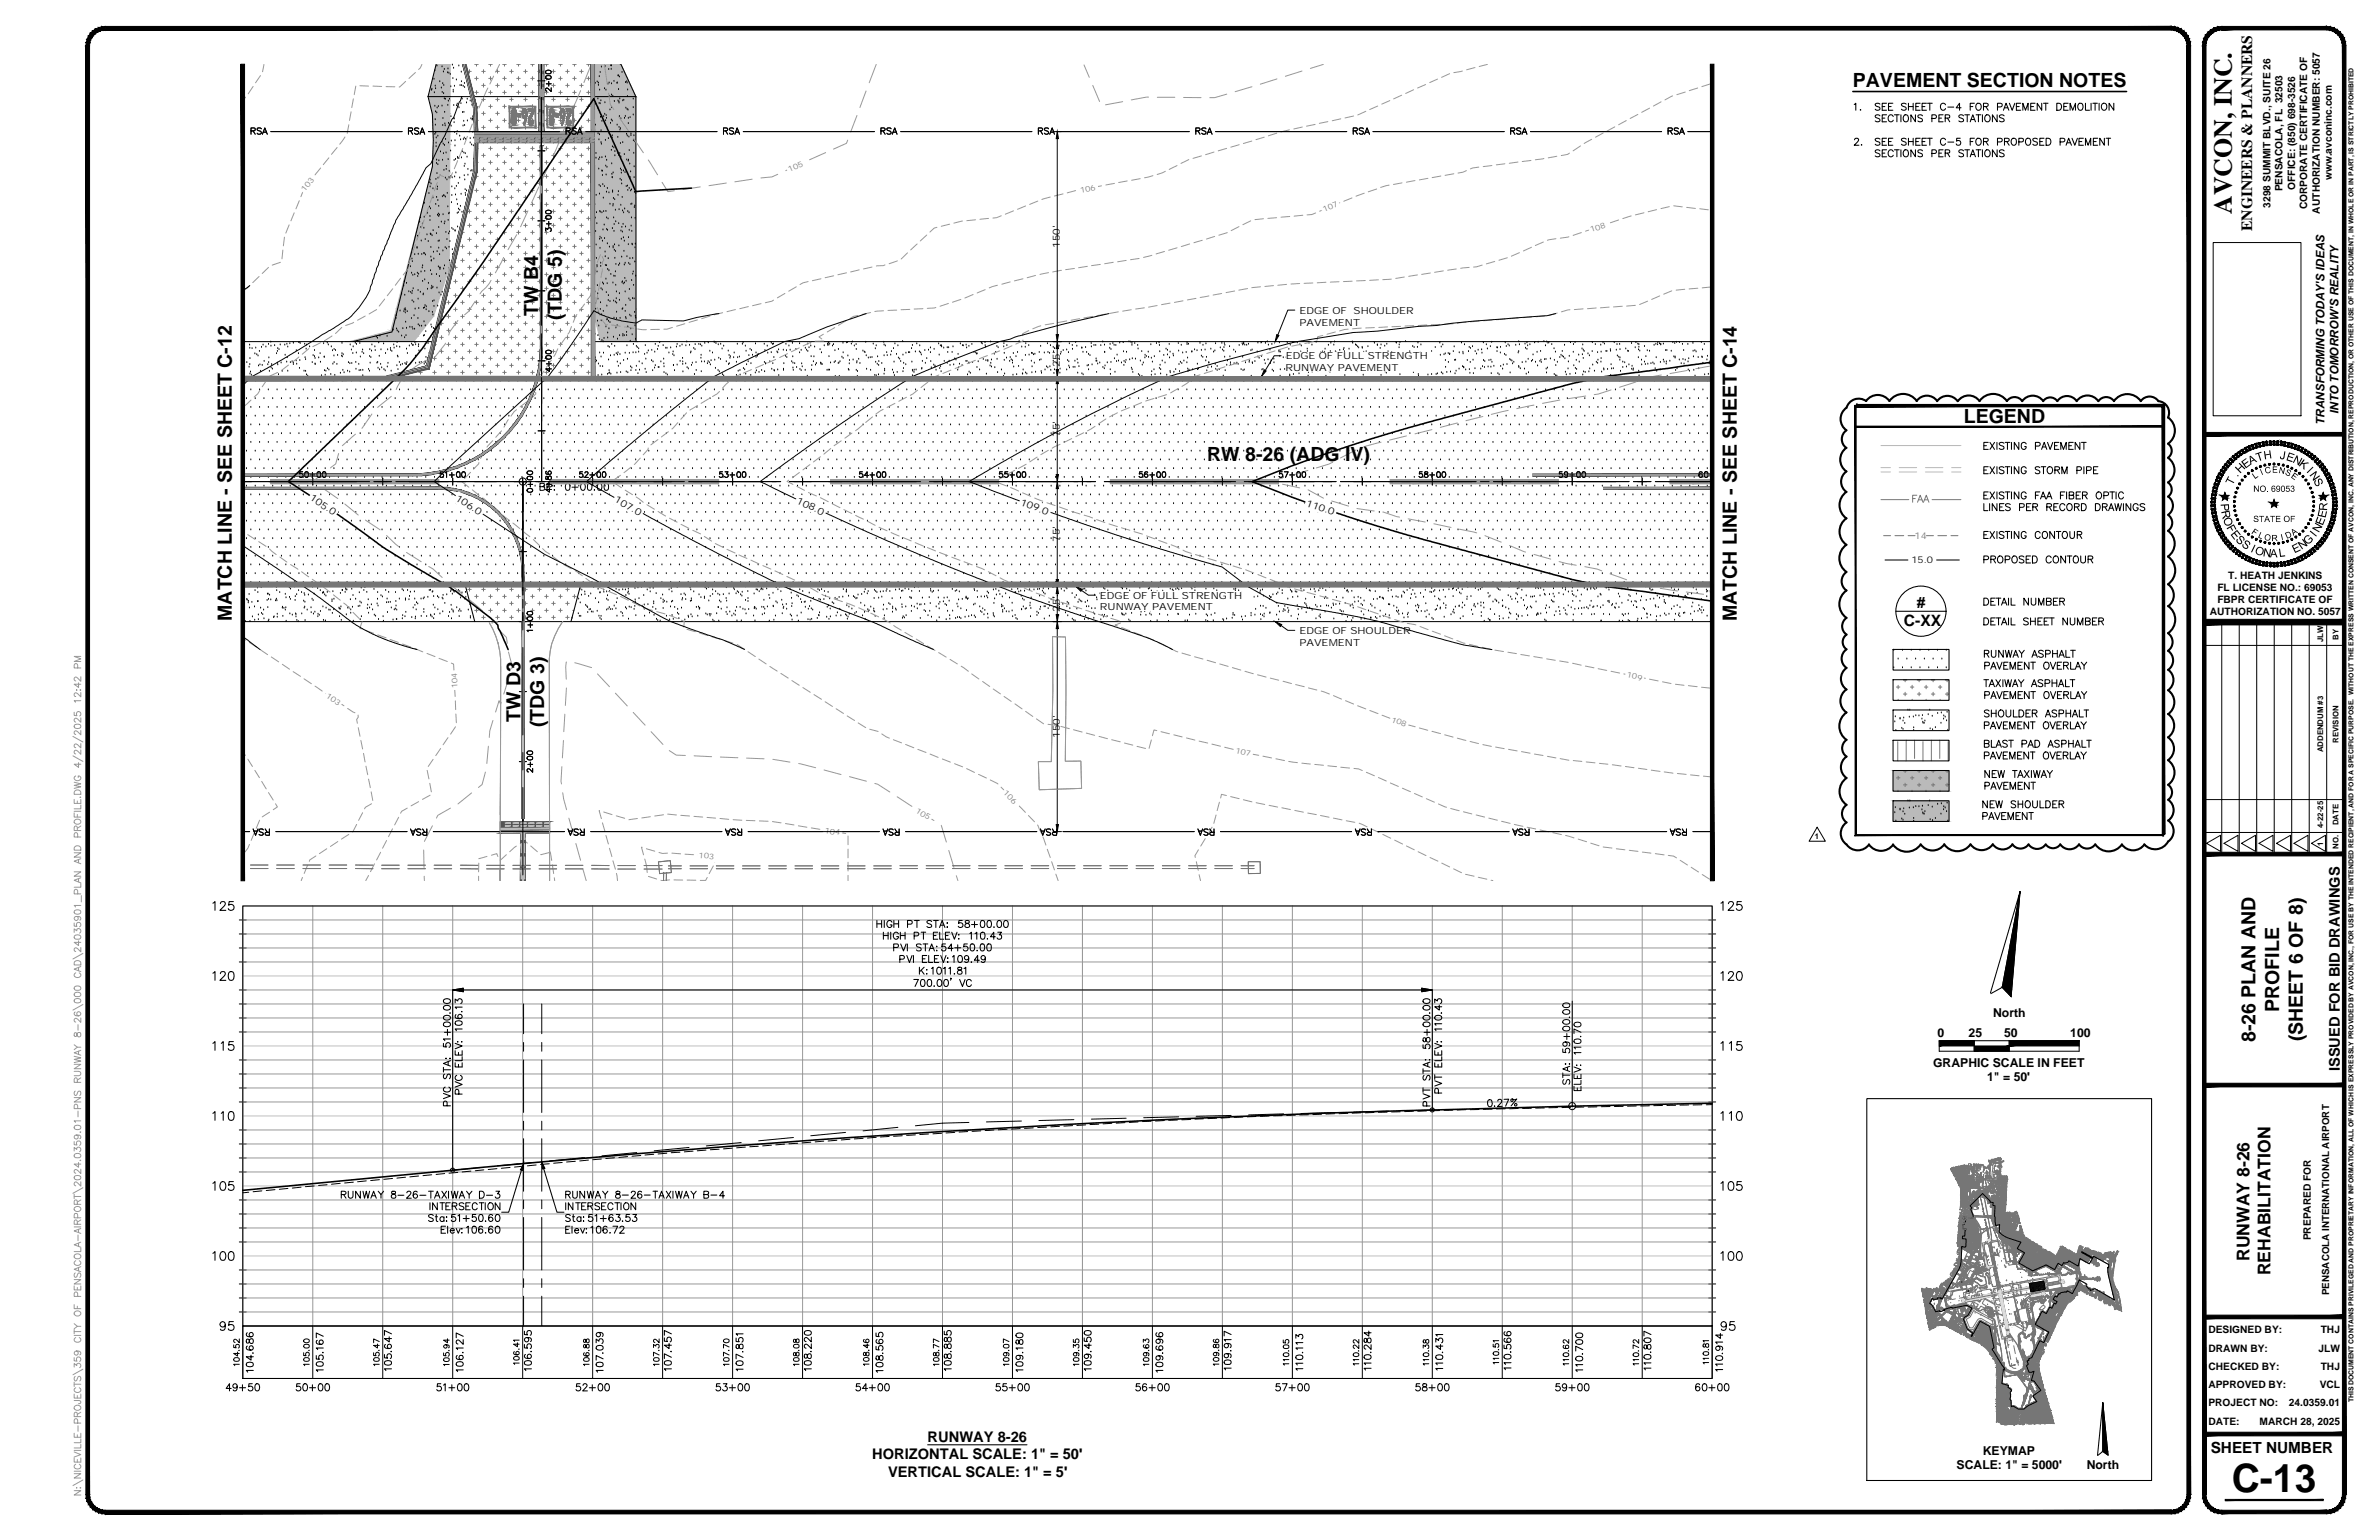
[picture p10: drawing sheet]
<svg xmlns="http://www.w3.org/2000/svg" width="864mm" height="559mm" viewBox="0 0 864 559" stroke-linecap="round" stroke-linejoin="round" font-family="sans-serif">
<defs><g id="words">
<text font-size="14.2" x="810.1" y="541.3">C-13</text>
<text font-size="9.4" x="810.1" y="77.7" transform="rotate(-90 810.1 77.7)">AVCON, INC.</text>
<g font-size="7.1">
<text x="672.6" y="31.7">PAVEMENT SECTION NOTES</text>
<text x="195.4" y="114.5" transform="rotate(-90 195.4 114.5)">TW B4</text>
<text x="204" y="116.3" transform="rotate(-90 204 116.3)">(TDG 5)</text>
<text x="712.9" y="153.6">LEGEND</text>
<text x="438.2" y="167.3">RW 8-26 (ADG IV)</text>
<text x="84.2" y="225.3" transform="rotate(-90 84.2 225.3)">MATCH LINE - SEE SHEET C-12</text>
<text x="630.4" y="225.4" transform="rotate(-90 630.4 225.4)">MATCH LINE - SEE SHEET C-14</text>
<text x="188.9" y="262" transform="rotate(-90 188.9 262)">TW D3</text>
<text x="197.5" y="263.8" transform="rotate(-90 197.5 263.8)">(TDG 3)</text>
<text x="827.3" y="367.3" transform="rotate(-90 827.3 367.3)">PROFILE</text>
<text x="835.9" y="377.9" transform="rotate(-90 835.9 377.9)">(SHEET 6 OF 8)</text>
<text x="818.8" y="378.2" transform="rotate(-90 818.8 378.2)">8-26 PLAN AND</text>
</g>
<g font-size="6.4">
<text x="816.5" y="457.6" transform="rotate(-90 816.5 457.6)">RUNWAY 8-26</text>
<text x="824.2" y="462.7" transform="rotate(-90 824.2 462.7)">REHABILITATION</text>
</g>
<g font-size="6.2">
<text x="719.3" y="205.7">PROPOSED CONTOUR</text>
<text x="719.3" y="239.9">RUNWAY ASPHALT</text>
</g>
<g font-size="5.7">
<text x="719.3" y="164.4">EXISTING PAVEMENT</text>
<text x="719.3" y="173.2">EXISTING STORM PIPE</text>
<text x="719.3" y="196.5">EXISTING CONTOUR</text>
<text x="695.8" y="220.7">#</text>
<text x="719.3" y="220.8">DETAIL NUMBER</text>
<text x="691.1" y="227.1">C-XX</text>
<text x="719.3" y="227.9">DETAIL SHEET NUMBER</text>
<text x="719.7" y="244.1">PAVEMENT OVERLAY</text>
<text x="719.3" y="250.5">TAXIWAY ASPHALT</text>
<text x="719.7" y="254.7">PAVEMENT OVERLAY</text>
</g>
<text font-size="5.7" fill="#767676" x="693.6" y="183.4">FAA</text>
<g font-size="5.6">
<text x="817.5" y="83.8" transform="rotate(-90 817.5 83.8)">ENGINEERS &amp; PLANNERS</text>
<text x="802.5" y="527.1">SHEET NUMBER</text>
</g>
<g font-size="5.3">
<text x="849.4" y="388.7" transform="rotate(-90 849.4 388.7)">ISSUED FOR BID DRAWINGS</text>
<text x="336.7" y="523.1">RUNWAY 8-26</text>
<text x="316.6" y="529.5">HORIZONTAL SCALE: 1&quot; = 50'</text>
<text x="322.4" y="535.9">VERTICAL SCALE: 1&quot; = 5'</text>
</g>
<g font-size="4.7">
<text x="819.5" y="167.5" transform="rotate(-18 819.5 167.5)">T</text>
<text x="821.9" y="166.8" transform="rotate(-8 821.9 166.8)">H</text>
<text x="827.4" y="166.4" transform="rotate(11 827.4 166.4)">J</text>
<text x="829.7" y="166.9" transform="rotate(18 829.7 166.9)">E</text>
<text x="832" y="167.7" transform="rotate(28 832 167.7)">N</text>
<text x="812.2" y="173.2" transform="rotate(-54 812.2 173.2)">.</text>
<text x="813.2" y="172" transform="rotate(-46 813.2 172)">H</text>
<text x="815.1" y="170.1" transform="rotate(-36 815.1 170.1)">E</text>
<text x="816.9" y="168.7" transform="rotate(-27 816.9 168.7)">A</text>
<text x="834.3" y="168.8" transform="rotate(36 834.3 168.8)">K</text>
<text x="837.1" y="171.1" transform="rotate(45 837.1 171.1)">I</text>
<text x="838.2" y="172.3" transform="rotate(55 838.2 172.3)">N</text>
<text x="810.4" y="176.3" transform="rotate(-63 810.4 176.3)">T</text>
<text x="839.7" y="174.4" transform="rotate(64 839.7 174.4)">S</text>
<text x="806.1" y="182.8" transform="rotate(87 806.1 182.8)">P</text>
<text x="806.3" y="185.5" transform="rotate(79 806.3 185.5)">R</text>
<text x="844.7" y="185.4" transform="rotate(-86 844.7 185.4)">R</text>
<text x="806.9" y="188.3" transform="rotate(70 806.9 188.3)">O</text>
<text x="808.1" y="191.4" transform="rotate(62 808.1 191.4)">F</text>
<text x="843.2" y="190.8" transform="rotate(-68 843.2 190.8)">E</text>
<text x="844.2" y="188.1" transform="rotate(-78 844.2 188.1)">E</text>
<text x="809.5" y="193.9" transform="rotate(52 809.5 193.9)">E</text>
<text x="811.3" y="196.1" transform="rotate(43 811.3 196.1)">S</text>
<text x="837.7" y="198" transform="rotate(-43 837.7 198)">G</text>
<text x="840.5" y="195" transform="rotate(-52 840.5 195)">I</text>
<text x="841.8" y="193.5" transform="rotate(-61 841.8 193.5)">N</text>
<text x="813.4" y="198.1" transform="rotate(35 813.4 198.1)">S</text>
<text x="816.7" y="200.2" transform="rotate(25 816.7 200.2)">I</text>
<text x="818.3" y="200.9" transform="rotate(17 818.3 200.9)">O</text>
<text x="821.3" y="201.8" transform="rotate(8 821.3 201.8)">N</text>
<text x="824" y="202.2">A</text>
<text x="827.4" y="202.2" transform="rotate(-8 827.4 202.2)">L</text>
<text x="832.9" y="200.8" transform="rotate(-26 832.9 200.8)">E</text>
<text x="835.5" y="199.5" transform="rotate(-34 835.5 199.5)">N</text>
</g>
<g font-size="4.4">
<text x="723.5" y="368.9">North</text>
<text x="703.4" y="376.1">0</text>
<text x="714.6" y="376.1">25</text>
<text x="727.5" y="376.1">50</text>
<text x="751.5" y="376.1">100</text>
<text x="701.7" y="387">GRAPHIC SCALE IN FEET</text>
<text x="721.4" y="392.4">1&quot; = 50'</text>
<text x="719.8" y="527.9">KEYMAP</text>
<text x="710.2" y="533.2">SCALE: 1&quot; = 5000'</text>
<text x="757.5" y="533">North</text>
</g>
<g font-size="4.3">
<text x="843.8" y="154.2" transform="rotate(-90 843.8 154.2)">TRANSFORMING TODAY'S IDEAS</text>
<text x="848.9" y="150.2" transform="rotate(-90 848.9 150.2)">INTO TOMORROW'S REALITY</text>
</g>
<g font-size="3.7">
<text x="846.5" y="65.4" transform="rotate(-90 846.5 65.4)">www.avconinc.com</text>
<text x="828.6" y="69.5" transform="rotate(-90 828.6 69.5)">PENSACOLA, FL 32503</text>
<text x="833.1" y="68.9" transform="rotate(-90 833.1 68.9)">OFFICE: (850) 698-3526</text>
<text x="824.2" y="75.4" transform="rotate(-90 824.2 75.4)">3298 SUMMIT BLVD., SUITE 26</text>
<text x="837.6" y="76" transform="rotate(-90 837.6 76)">CORPORATE CERTIFICATE OF</text>
<text x="842.1" y="77.5" transform="rotate(-90 842.1 77.5)">AUTHORIZATION NUMBER: 5057</text>
<text x="808.9" y="209.9">T. HEATH JENKINS</text>
<text x="804.9" y="214.4">FL LICENSE NO.: 69053</text>
<text x="804.9" y="218.8">FBPR CERTIFICATE OF</text>
<text x="802.2" y="223.3">AUTHORIZATION NO. 5057</text>
<text x="838.8" y="450.1" transform="rotate(-90 838.8 450.1)">PREPARED FOR</text>
<text x="801.7" y="483.8">DESIGNED BY:</text>
<text x="842.5" y="483.8">THJ</text>
<text x="801.7" y="490.5">DRAWN BY:</text>
<text x="841.7" y="490.5">JLW</text>
<text x="801.7" y="497.1">CHECKED BY:</text>
<text x="842.5" y="497.1">THJ</text>
<text x="801.7" y="503.7">APPROVED BY:</text>
<text x="842.1" y="503.7">VCL</text>
<text x="801.7" y="510.3">PROJECT NO:</text>
<text x="830.9" y="510.3">24.0359.01</text>
<text x="801.7" y="517">DATE:</text>
<text x="820.2" y="517">MARCH 28, 2025</text>
</g>
<g font-size="3.5">
<text x="384.7" y="89.9" transform="rotate(-90 384.7 89.9)">150'</text>
<text x="471.7" y="113.9">EDGE OF SHOULDER</text>
<text x="471.7" y="118.1">PAVEMENT</text>
<text x="466.7" y="130.4">EDGE OF FULL STRENGTH</text>
<text x="384.7" y="133.1" transform="rotate(-90 384.7 133.1)">25'</text>
<text x="466.7" y="134.6">RUNWAY PAVEMENT</text>
<text x="384.7" y="158.6" transform="rotate(-90 384.7 158.6)">75'</text>
<text x="818.5" y="173.9" transform="rotate(-34 818.5 173.9)">L</text>
<text x="821" y="172.5" transform="rotate(-23 821 172.5)">I</text>
<text x="822.3" y="171.9" transform="rotate(-10 822.3 171.9)">C</text>
<text x="824.8" y="171.5">E</text>
<text x="827" y="171.6" transform="rotate(13 827 171.6)">N</text>
<text x="829.3" y="172.1" transform="rotate(23 829.3 172.1)">S</text>
<text x="831.4" y="173.2" transform="rotate(35 831.4 173.2)">E</text>
<text x="818" y="178.4">NO. 69053</text>
<text x="112.2" y="181.2" transform="rotate(33 112.2 181.2)">105.0</text>
<text x="165.1" y="181.4" transform="rotate(33 165.1 181.4)">106.0</text>
<text x="222.8" y="181.9" transform="rotate(29 222.8 181.9)">107.0</text>
<text x="288.9" y="182.4" transform="rotate(25 288.9 182.4)">108.0</text>
<text x="370.2" y="183.2" transform="rotate(20 370.2 183.2)">109.0</text>
<text x="474" y="183.6" transform="rotate(19 474 183.6)">110.0</text>
<text x="817.9" y="189.4">STATE OF</text>
<text x="384.7" y="196.7" transform="rotate(-90 384.7 196.7)">75'</text>
<text x="817.1" y="193.5" transform="rotate(36 817.1 193.5)">F</text>
<text x="819.5" y="195" transform="rotate(24 819.5 195)">L</text>
<text x="821.8" y="195.9" transform="rotate(12 821.8 195.9)">O</text>
<text x="824.6" y="196.3">R</text>
<text x="828.2" y="196.1" transform="rotate(-12 828.2 196.1)">I</text>
<text x="830.1" y="195.6" transform="rotate(-24 830.1 195.6)">D</text>
<text x="832.5" y="194.4" transform="rotate(-37 832.5 194.4)">A</text>
<text x="384.7" y="222" transform="rotate(-90 384.7 222)">25'</text>
<text x="399.3" y="217.2">EDGE OF FULL STRENGTH</text>
<text x="399.3" y="221.5">RUNWAY PAVEMENT</text>
<text x="471.7" y="230">EDGE OF SHOULDER</text>
<text x="471.7" y="234.3">PAVEMENT</text>
<text x="384.7" y="267.8" transform="rotate(-90 384.7 267.8)">150'</text>
<text x="845.6" y="470" transform="rotate(-90 845.6 470)">PENSACOLA INTERNATIONAL AIRPORT</text>
</g>
<text font-size="3.4" fill="#767676" x="695" y="195.5">14</text>
<text font-size="3.4" x="693.9" y="204.3">15.0</text>
<g font-size="2.8" fill="#767676">
<text x="286.6" y="62.4" transform="rotate(-24 286.6 62.4)">105</text>
<text x="110.7" y="69.7" transform="rotate(-51 110.7 69.7)">103</text>
<text x="392.3" y="69.9" transform="rotate(-11 392.3 69.9)">106</text>
<text x="480.7" y="77.1" transform="rotate(-23 480.7 77.1)">107</text>
<text x="577.7" y="84.3" transform="rotate(-18 577.7 84.3)">108</text>
<text x="590.4" y="245.8" transform="rotate(12 590.4 245.8)">109</text>
<text x="166.1" y="249.7" transform="rotate(-93 166.1 249.7)">104</text>
<text x="118.2" y="252.8" transform="rotate(35 118.2 252.8)">103</text>
<text x="504.9" y="261.8" transform="rotate(21 504.9 261.8)">108</text>
<text x="448.4" y="273.1" transform="rotate(14 448.4 273.1)">107</text>
<text x="364" y="287.8" transform="rotate(45 364 287.8)">106</text>
<text x="332.2" y="294.6" transform="rotate(33 332.2 294.6)">105</text>
<text x="299.3" y="302.2" transform="rotate(9 299.3 302.2)">104</text>
<text x="253.6" y="311.3" transform="rotate(4 253.6 311.3)">103</text>
</g>
<g font-size="2.8">
<text x="843.3" y="233.1" transform="rotate(-90 843.3 233.1)">JLW</text>
<text x="848.9" y="232.1" transform="rotate(-90 848.9 232.1)">BY</text>
<text x="848.9" y="269.6" transform="rotate(-90 848.9 269.6)">REVISION</text>
<text x="843.3" y="273" transform="rotate(-90 843.3 273)">ADDENDUM #3</text>
<text x="848.9" y="299.5" transform="rotate(-90 848.9 299.5)">DATE</text>
<text x="658.8" y="304.4">1</text>
<text x="843.3" y="300.5" transform="rotate(-90 843.3 300.5)">4-22-25</text>
<text x="843.3" y="306.8" transform="rotate(-90 843.3 306.8)">1</text>
<text x="848.9" y="307.9" transform="rotate(-90 848.9 307.9)">NO.</text>
</g>
<g font-size="2.6" fill="#767676">
<text x="720.7" y="442.7">E</text>
<text x="721.1" y="443.4">P</text>
<text x="721.1" y="442.4">D</text>
<text x="721.4" y="442.7">S</text>
<text x="722.5" y="442.4">D</text>
<text x="723.2" y="442.7">S</text>
<text x="723.2" y="442.4">D</text>
<text x="722.5" y="445.2">P</text>
<text x="724.6" y="448.4">P</text>
<text x="726.4" y="447.7">D</text>
<text x="726.7" y="447.3">S</text>
<text x="726.7" y="448">E</text>
<text x="727.1" y="449.1">S</text>
<text x="727.1" y="448.7">TV</text>
<text x="727.1" y="449.4">E</text>
<text x="727.4" y="449.1">E</text>
<text x="727.4" y="449.4">W</text>
<text x="727.4" y="449.8">TV</text>
<text x="727.8" y="449.8">W</text>
<text x="723.2" y="455.8">E</text>
<text x="724.6" y="451.9">W</text>
<text x="726.4" y="454.4">W</text>
<text x="727.8" y="450.1">TV</text>
<text x="729.5" y="454.4">W</text>
<text x="731.7" y="452.3">P</text>
<text x="719" y="457.2">A2</text>
<text x="725" y="457.6">P</text>
<text x="726.7" y="457.9">P</text>
<text x="727.1" y="457.2">W</text>
<text x="729.9" y="459">8</text>
<text x="730.2" y="459.7">16</text>
<text x="730.2" y="460">8</text>
<text x="730.6" y="459.7">14</text>
<text x="731.3" y="456.5">10</text>
<text x="731.7" y="459.3">P</text>
<text x="733.1" y="458.3" transform="rotate(-90 733.1 458.3)">10</text>
<text x="733.1" y="459" transform="rotate(-90 733.1 459)">10</text>
<text x="733.1" y="456.8" transform="rotate(-90 733.1 456.8)">10</text>
<text x="733.1" y="456.1" transform="rotate(-90 733.1 456.1)">10</text>
<text x="733.4" y="456.1">P</text>
<text x="726.4" y="467.1">E</text>
<text x="729.2" y="467.1">E</text>
<text x="729.5" y="466.4">E</text>
<text x="736.2" y="480.5">S</text>
</g>
<text font-size="2.6" fill="#fff" x="731.3" y="454.7">P</text>
<g font-size="2.6" fill="#dbdbdb">
<text x="718.6" y="459">F</text>
<text x="719.7" y="461.8">A3</text>
<text x="719.7" y="461.8">A</text>
<text x="721.4" y="457.6" transform="rotate(-90 721.4 457.6)">6A</text>
</g>
<text font-size="2.5" x="854.3" y="508.9" transform="rotate(-90 854.3 508.9)">THIS DOCUMENT CONTAINS PRIVILEGED AND PROPRIETARY INFORMATION, ALL OF WHICH IS EXPRESSLY PROVIDED BY AVCON, INC., FOR USE BY THE INTENDED RECIPIENT, AND FOR A SPECIFIC PURPOSE. WITHOUT THE EXPRESS WRITTEN CONSENT OF AVCON, INC. ANY DISTRIBUTION, REPRODUCTION, OR OTHER USE OF THIS DOCUMENT, IN WHOLE OR IN PART, IS STRICTLY PROHIBITED</text>
</g></defs>
<!-- layer: C-PVMT-HATCH -->
<g fill="#bababa" stroke="#bababa" stroke-width=".36">
<path d="M157.2 47.8h6.1v1z"/>
<path d="M215.6 114.2l15.2 2.8 .1 7z"/>
<path d="M141.9 120l9.9 1.9-1.6 2z"/>
<path d="M157 40l6.3 1.1v6.7z"/>
<path d="M216 23.4l-.1 8.9 14.9 2.8zM216 23.4h9.4l5.4 11.7z"/>
<path d="M157.2 47.8l6.1 4.5v-3.5zM157.2 47.8l6.1 4.5-5.9-1.1z"/>
<path d="M157.4 51.2l5.9 11.2v-10.1zM157.4 51.2l5.9 11.2-6.3-1.2z"/>
<path d="M157 61.2l6.1 36.1 .2-34.9zM157 61.2l6.1 36.1-14.7-2.7z"/>
<path d="M215.9 32.3l14.9 80v-77.2zM215.9 32.3l14.9 80-15.2-2.9z"/>
<path d="M215.6 109.4l15.2 7.6v-4.7zM215.6 109.4l15.2 7.6-15.2-2.8z"/>
<path d="M215.6 114.2l1.8 7.2 13.5 2.6zM217.4 121.4l13.5 2.6h-12.8z"/>
<path d="M148.4 94.6l9 20.1 5.7-17.4zM148.4 94.6l9 20.1-13.5-2.6z"/>
<path d="M143.9 112.1l7.9 9.8 5.6-7.2zM143.9 112.1l7.9 9.8-9.9-1.9z"/>
<path d="M136.8 121.3l13.4 2.6-8.3-3.9zM126.8 124l10-2.7 13.4 2.6z"/>
<path d="M158.5 23.4l-2.8 11.7 7.6 1.3zM158.5 23.4h4.9l-.1 13z"/>
<path d="M155.7 35.1l7.6 6v-4.7zM155.7 35.1l7.6 6-6.3-1.1z"/>
<path d="M157 40l.2 6.6 6.1 1.2zM157.2 46.6l6.1 1.2h-6.1z"/>
</g>
<path d="M163.4 23.4l-.1 13M225.4 23.4l5.4 11.7M163.3 95.4l-.4 3.7" fill="none" stroke="#bababa" stroke-width=".36"/>
<!-- layer: x24035901_pbase|C-PVMT-HATCH-3 IN -->
<g fill="none" stroke="#000" stroke-width=".36">
<path d="M89.5 138.3h.1M92.6 138.3h.1M95.8 138.3h.1M99 138.3h.1M102.2 138.3h.1M105.3 138.3h.1M108.5 138.3h.1M111.7 138.3h.1M114.9 138.3h.1M118 138.3h.1M121.2 138.3h.1M124.4 138.3h.1"/>
<path d="M127.6 138.3h.1M130.7 138.3h.1M133.9 138.3h.1M137.1 138.3h.1M140.3 138.3h.1M143.4 138.3h.1M146.6 138.3h.1M149.8 138.3h.1M153 138.3h.1M156.1 138.3h.1M159.3 138.3h.1M162.5 138.3h.1"/>
<path d="M165.7 138.3h.1M168.8 138.3h.1M172 138.3h.1M175.2 138.3h.1M178.4 138.3h.1M181.5 138.3h.1M184.7 138.3h.1M187.9 138.3h.1M191.1 138.3h.1M194.2 138.3h.1M197.4 138.3h.1M200.6 138.3h.1"/>
<path d="M203.8 138.3h.1M206.9 138.3h.1M210.1 138.3h.1M213.3 138.3h.1M216.5 138.3h.1M219.6 138.3h.1M222.8 138.3h.1M226 138.3h.1M229.2 138.3h.1M232.3 138.3h.1M235.5 138.3h.1M238.7 138.3h.1"/>
<path d="M241.9 138.3h.1M245 138.3h.1M248.2 138.3h.1M251.4 138.3h.1M254.6 138.3h.1M257.7 138.3h.1M260.9 138.3h.1M264.1 138.3h.1M267.3 138.3h.1M270.4 138.3h.1M273.6 138.3h.1M276.8 138.3h.1"/>
<path d="M280 138.3h.1M283.1 138.3h.1M286.3 138.3h.1M289.5 138.3h.1M292.7 138.3h.1M295.8 138.3h.1M299 138.3h.1M302.2 138.3h.1M305.4 138.3h.1M308.5 138.3h.1M311.7 138.3h.1M314.9 138.3h.1"/>
<path d="M318.1 138.3h.1M321.2 138.3h.1M324.4 138.3h.1M327.6 138.3h.1M330.8 138.3h.1M333.9 138.3h.1M337.1 138.3h.1M340.3 138.3h.1M343.5 138.3h.1M346.6 138.3h.1M349.8 138.3h.1M353 138.3h.1"/>
<path d="M356.2 138.3h.1M359.3 138.3h.1M362.5 138.3h.1M365.7 138.3h.1M368.9 138.3h.1M372 138.3h.1M375.2 138.3h.1M378.4 138.3h.1M381.6 138.3h.1M384.7 138.3h.1M387.9 138.3h.1M391.1 138.3h.1"/>
<path d="M394.3 138.3h.1M397.4 138.3h.1M400.6 138.3h.1M403.8 138.3h.1M407 138.3h.1M410.1 138.3h.1M413.3 138.3h.1M416.5 138.3h.1M419.7 138.3h.1M422.8 138.3h.1M426 138.3h.1M429.3 138.3h.1"/>
<path d="M432.4 138.3h.1M435.6 138.3h.1M438.8 138.3h.1M442 138.3h.1M445.1 138.3h.1M448.3 138.3h.1M451.5 138.3h.1M454.7 138.3h.1M457.8 138.3h.1M461 138.3h.1M464.2 138.3h.1M467.4 138.3h.1"/>
<path d="M470.5 138.3h.1M473.7 138.3h.1M476.9 138.3h.1M480.1 138.3h.1M483.2 138.3h.1M486.4 138.3h.1M489.6 138.3h.1M492.8 138.3h.1M495.9 138.3h.1M499.1 138.3h.1M502.3 138.3h.1M505.5 138.3h.1"/>
<path d="M508.6 138.3h.1M511.8 138.3h.1M515 138.3h.1M518.2 138.3h.1M521.3 138.3h.1M524.5 138.3h.1M527.7 138.3h.1M530.9 138.3h.1M534 138.3h.1M537.2 138.3h.1M540.4 138.3h.1M543.6 138.3h.1"/>
<path d="M546.7 138.3h.1M549.9 138.3h.1M553.1 138.3h.1M556.3 138.3h.1M559.4 138.3h.1M562.6 138.3h.1M565.8 138.3h.1M569 138.3h.1M572.1 138.3h.1M575.3 138.3h.1M578.5 138.3h.1M581.7 138.3h.1"/>
<path d="M584.8 138.3h.1M588 138.3h.1M591.2 138.3h.1M594.4 138.3h.1M597.5 138.3h.1M600.7 138.3h.1M603.9 138.3h.1M607.1 138.3h.1M610.2 138.3h.1M613.4 138.3h.1M616.6 138.3h.1M619.8 138.3h.1"/>
<path d="M89.5 144.7h.1M89.5 151h.1M89.5 157.4h.1M91.1 141.5h.1M91.1 147.8h.1M91.1 154.2h.1M92.6 144.7h.1M92.6 151h.1M92.6 157.4h.1M94.2 141.5h.1M94.2 147.8h.1M94.2 154.2h.1"/>
<path d="M95.8 144.7h.1M95.8 151h.1M95.8 157.4h.1M97.4 141.5h.1M97.4 147.8h.1M97.4 154.2h.1M99 144.7h.1M99 151h.1M99 157.4h.1M100.6 141.5h.1M100.6 147.8h.1M100.6 154.2h.1"/>
<path d="M102.2 144.7h.1M102.2 151h.1M102.2 157.4h.1M103.8 141.5h.1M103.8 147.8h.1M103.8 154.2h.1M105.3 144.7h.1M105.3 151h.1M105.3 157.4h.1M106.9 141.5h.1M106.9 147.8h.1M106.9 154.2h.1"/>
<path d="M108.5 144.7h.1M108.5 151h.1M108.5 157.4h.1M110.1 141.5h.1M110.1 147.8h.1M110.1 154.2h.1M111.7 144.7h.1M111.7 151h.1M111.7 157.4h.1M113.3 141.5h.1M113.3 147.8h.1M113.3 154.2h.1"/>
<path d="M114.9 144.7h.1M114.9 151h.1M114.9 157.4h.1M116.5 141.5h.1M116.5 147.8h.1M116.5 154.2h.1M118 144.7h.1M118 151h.1M118 157.4h.1M119.6 141.5h.1M119.6 147.8h.1M119.6 154.2h.1"/>
<path d="M121.2 144.7h.1M121.2 151h.1M121.2 157.4h.1M122.8 141.5h.1M122.8 147.8h.1M122.8 154.2h.1M124.4 144.7h.1M124.4 151h.1M124.4 157.4h.1M126 141.5h.1M126 147.8h.1M126 154.2h.1"/>
<path d="M127.6 144.7h.1M127.6 151h.1M127.6 157.4h.1M129.2 141.5h.1M129.2 147.8h.1M129.2 154.2h.1M130.7 144.7h.1M130.7 151h.1M130.7 157.4h.1M132.3 141.5h.1M132.3 147.8h.1M132.3 154.2h.1"/>
<path d="M133.9 144.7h.1M133.9 151h.1M133.9 157.4h.1M135.5 141.5h.1M135.5 147.8h.1M135.5 154.2h.1M137.1 144.7h.1M137.1 151h.1M137.1 157.4h.1M138.7 141.5h.1M138.7 147.8h.1M138.7 154.2h.1"/>
<path d="M140.3 144.7h.1M140.3 151h.1M140.3 157.4h.1M141.9 141.5h.1M141.9 147.8h.1M141.9 154.2h.1M143.4 144.7h.1M143.4 151h.1M143.4 157.4h.1M145 141.5h.1M145 147.8h.1M145 154.2h.1"/>
<path d="M146.6 144.7h.1M146.6 151h.1M146.6 157.4h.1M148.2 141.5h.1M148.2 147.8h.1M148.2 154.2h.1M149.8 144.7h.1M149.8 151h.1M149.8 157.4h.1M151.4 141.5h.1M151.4 147.8h.1M151.4 154.2h.1"/>
<path d="M153 144.7h.1M153 151h.1M153 157.4h.1M154.6 141.5h.1M154.6 147.8h.1M154.6 154.2h.1M156.1 144.7h.1M156.1 151h.1M156.1 157.4h.1M157.7 141.5h.1M157.7 147.8h.1M157.7 154.2h.1"/>
<path d="M159.3 144.7h.1M159.3 151h.1M159.3 157.4h.1M160.9 141.5h.1M160.9 147.8h.1M160.9 154.2h.1M162.5 144.7h.1M162.5 151h.1M162.5 157.4h.1M164.1 141.5h.1M164.1 147.8h.1M164.1 154.2h.1"/>
<path d="M165.7 144.7h.1M165.7 151h.1M165.7 157.4h.1M167.3 141.5h.1M167.3 147.8h.1M167.3 154.2h.1M168.8 144.7h.1M168.8 151h.1M168.8 157.4h.1M170.4 141.5h.1M170.4 147.8h.1M170.4 154.2h.1"/>
<path d="M172 144.7h.1M172 151h.1M172 157.4h.1M173.6 141.5h.1M173.6 147.8h.1M173.6 154.2h.1M175.2 144.7h.1M175.2 151h.1M175.2 157.4h.1M176.8 141.5h.1M176.8 147.8h.1M176.8 154.2h.1"/>
<path d="M178.4 144.7h.1M178.4 151h.1M178.4 157.4h.1M180 141.5h.1M180 147.8h.1M180 154.2h.1M181.5 144.7h.1M181.5 151h.1M181.5 157.4h.1M183.1 141.5h.1M183.1 147.8h.1M183.1 154.2h.1"/>
<path d="M184.7 144.7h.1M184.7 151h.1M184.7 157.4h.1M186.3 141.5h.1M186.3 147.8h.1M186.3 154.2h.1M187.9 144.7h.1M187.9 151h.1M187.9 157.4h.1M189.5 141.5h.1M189.5 147.8h.1M189.5 154.2h.1"/>
<path d="M191.1 144.7h.1M191.1 151h.1M191.1 157.4h.1M192.7 141.5h.1M192.7 147.8h.1M192.7 154.2h.1M194.2 144.7h.1M194.2 151h.1M194.2 157.4h.1M195.8 141.5h.1M195.8 147.8h.1M195.8 154.2h.1"/>
<path d="M197.4 144.7h.1M197.4 151h.1M197.4 157.4h.1M199 141.5h.1M199 147.8h.1M199 154.2h.1M200.6 144.7h.1M200.6 151h.1M200.6 157.4h.1M202.2 141.5h.1M202.2 147.8h.1M202.2 154.2h.1"/>
<path d="M203.8 144.7h.1M203.8 151h.1M203.8 157.4h.1M205.4 141.5h.1M205.4 147.8h.1M205.4 154.2h.1M206.9 144.7h.1M206.9 151h.1M206.9 157.4h.1M208.5 141.5h.1M208.5 147.8h.1M208.5 154.2h.1"/>
<path d="M210.1 144.7h.1M210.1 151h.1M210.1 157.4h.1M211.7 141.5h.1M211.7 147.8h.1M211.7 154.2h.1M213.3 144.7h.1M213.3 151h.1M213.3 157.4h.1M214.9 141.5h.1M214.9 147.8h.1M214.9 154.2h.1"/>
<path d="M216.5 144.7h.1M216.5 151h.1M216.5 157.4h.1M218.1 141.5h.1M218.1 147.8h.1M218.1 154.2h.1M219.6 144.7h.1M219.6 151h.1M219.6 157.4h.1M221.2 141.5h.1M221.2 147.8h.1M221.2 154.2h.1"/>
<path d="M222.8 144.7h.1M222.8 151h.1M222.8 157.4h.1M224.4 141.5h.1M224.4 147.8h.1M224.4 154.2h.1M226 144.7h.1M226 151h.1M226 157.4h.1M227.6 141.5h.1M227.6 147.8h.1M227.6 154.2h.1"/>
<path d="M229.2 144.7h.1M229.2 151h.1M229.2 157.4h.1M230.8 141.5h.1M230.8 147.8h.1M230.8 154.2h.1M232.3 144.7h.1M232.3 151h.1M232.3 157.4h.1M233.9 141.5h.1M233.9 147.8h.1M233.9 154.2h.1"/>
<path d="M235.5 144.7h.1M235.5 151h.1M235.5 157.4h.1M237.1 141.5h.1M237.1 147.8h.1M237.1 154.2h.1M238.7 144.7h.1M238.7 151h.1M238.7 157.4h.1M240.3 141.5h.1M240.3 147.8h.1M240.3 154.2h.1"/>
<path d="M241.9 144.7h.1M241.9 151h.1M241.9 157.4h.1M243.5 141.5h.1M243.5 147.8h.1M243.5 154.2h.1M245 144.7h.1M245 151h.1M245 157.4h.1M246.6 141.5h.1M246.6 147.8h.1M246.6 154.2h.1"/>
<path d="M248.2 144.7h.1M248.2 151h.1M248.2 157.4h.1M249.8 141.5h.1M249.8 147.8h.1M249.8 154.2h.1M251.4 144.7h.1M251.4 151h.1M251.4 157.4h.1M253 141.5h.1M253 147.8h.1M253 154.2h.1"/>
<path d="M254.6 144.7h.1M254.6 151h.1M254.6 157.4h.1M256.2 141.5h.1M256.2 147.8h.1M256.2 154.2h.1M257.7 144.7h.1M257.7 151h.1M257.7 157.4h.1M259.3 141.5h.1M259.3 147.8h.1M259.3 154.2h.1"/>
<path d="M260.9 144.7h.1M260.9 151h.1M260.9 157.4h.1M262.5 141.5h.1M262.5 147.8h.1M262.5 154.2h.1M264.1 144.7h.1M264.1 151h.1M264.1 157.4h.1M265.7 141.5h.1M265.7 147.8h.1M265.7 154.2h.1"/>
<path d="M267.3 144.7h.1M267.3 151h.1M267.3 157.4h.1M268.9 141.5h.1M268.9 147.8h.1M268.9 154.2h.1M270.4 144.7h.1M270.4 151h.1M270.4 157.4h.1M272 141.5h.1M272 147.8h.1M272 154.2h.1"/>
<path d="M273.6 144.7h.1M273.6 151h.1M273.6 157.4h.1M275.2 141.5h.1M275.2 147.8h.1M275.2 154.2h.1M276.8 144.7h.1M276.8 151h.1M276.8 157.4h.1M278.4 141.5h.1M278.4 147.8h.1M278.4 154.2h.1"/>
<path d="M280 144.7h.1M280 151h.1M280 157.4h.1M281.6 141.5h.1M281.6 147.8h.1M281.6 154.2h.1M283.1 144.7h.1M283.1 151h.1M283.1 157.4h.1M284.7 141.5h.1M284.7 147.8h.1M284.7 154.2h.1"/>
<path d="M286.3 144.7h.1M286.3 151h.1M286.3 157.4h.1M287.9 141.5h.1M287.9 147.8h.1M287.9 154.2h.1M289.5 144.7h.1M289.5 151h.1M289.5 157.4h.1M291.1 141.5h.1M291.1 147.8h.1M291.1 154.2h.1"/>
<path d="M292.7 144.7h.1M292.7 151h.1M292.7 157.4h.1M294.3 141.5h.1M294.3 147.8h.1M294.3 154.2h.1M295.8 144.7h.1M295.8 151h.1M295.8 157.4h.1M297.4 141.5h.1M297.4 147.8h.1M297.4 154.2h.1"/>
<path d="M299 144.7h.1M299 151h.1M299 157.4h.1M300.6 141.5h.1M300.6 147.8h.1M300.6 154.2h.1M302.2 144.7h.1M302.2 151h.1M302.2 157.4h.1M303.8 141.5h.1M303.8 147.8h.1M303.8 154.2h.1"/>
<path d="M305.4 144.7h.1M305.4 151h.1M305.4 157.4h.1M307 141.5h.1M307 147.8h.1M307 154.2h.1M308.5 144.7h.1M308.5 151h.1M308.5 157.4h.1M310.1 141.5h.1M310.1 147.8h.1M310.1 154.2h.1"/>
<path d="M311.7 144.7h.1M311.7 151h.1M311.7 157.4h.1M313.3 141.5h.1M313.3 147.8h.1M313.3 154.2h.1M314.9 144.7h.1M314.9 151h.1M314.9 157.4h.1M316.5 141.5h.1M316.5 147.8h.1M316.5 154.2h.1"/>
<path d="M318.1 144.7h.1M318.1 151h.1M318.1 157.4h.1M319.7 141.5h.1M319.7 147.8h.1M319.7 154.2h.1M321.2 144.7h.1M321.2 151h.1M321.2 157.4h.1M322.8 141.5h.1M322.8 147.8h.1M322.8 154.2h.1"/>
<path d="M324.4 144.7h.1M324.4 151h.1M324.4 157.4h.1M326 141.5h.1M326 147.8h.1M326 154.2h.1M327.6 144.7h.1M327.6 151h.1M327.6 157.4h.1M329.2 141.5h.1M329.2 147.8h.1M329.2 154.2h.1"/>
<path d="M330.8 144.7h.1M330.8 151h.1M330.8 157.4h.1M332.4 141.5h.1M332.4 147.8h.1M332.4 154.2h.1M333.9 144.7h.1M333.9 151h.1M333.9 157.4h.1M335.5 141.5h.1M335.5 147.8h.1M335.5 154.2h.1"/>
<path d="M337.1 144.7h.1M337.1 151h.1M337.1 157.4h.1M338.7 141.5h.1M338.7 147.8h.1M338.7 154.2h.1M340.3 144.7h.1M340.3 151h.1M340.3 157.4h.1M341.9 141.5h.1M341.9 147.8h.1M341.9 154.2h.1"/>
<path d="M343.5 144.7h.1M343.5 151h.1M343.5 157.4h.1M345.1 141.5h.1M345.1 147.8h.1M345.1 154.2h.1M346.6 144.7h.1M346.6 151h.1M346.6 157.4h.1M348.2 141.5h.1M348.2 147.8h.1M348.2 154.2h.1"/>
<path d="M349.8 144.7h.1M349.8 151h.1M349.8 157.4h.1M351.4 141.5h.1M351.4 147.8h.1M351.4 154.2h.1M353 144.7h.1M353 151h.1M353 157.4h.1M354.6 141.5h.1M354.6 147.8h.1M354.6 154.2h.1"/>
<path d="M356.2 144.7h.1M356.2 151h.1M356.2 157.4h.1M357.8 141.5h.1M357.8 147.8h.1M357.8 154.2h.1M359.3 144.7h.1M359.3 151h.1M359.3 157.4h.1M360.9 141.5h.1M360.9 147.8h.1M360.9 154.2h.1"/>
<path d="M362.5 144.7h.1M362.5 151h.1M362.5 157.4h.1M364.1 141.5h.1M364.1 147.8h.1M364.1 154.2h.1M365.7 144.7h.1M365.7 151h.1M365.7 157.4h.1M367.3 141.5h.1M367.3 147.8h.1M367.3 154.2h.1"/>
<path d="M368.9 144.7h.1M368.9 151h.1M368.9 157.4h.1M370.5 141.5h.1M370.5 147.8h.1M370.5 154.2h.1M372 144.7h.1M372 151h.1M372 157.4h.1M373.6 141.5h.1M373.6 147.8h.1M373.6 154.2h.1"/>
<path d="M375.2 144.7h.1M375.2 151h.1M375.2 157.4h.1M376.8 141.5h.1M376.8 147.8h.1M376.8 154.2h.1M378.4 144.7h.1M378.4 151h.1M378.4 157.4h.1M380 141.5h.1M380 147.8h.1M380 154.2h.1"/>
<path d="M381.6 144.7h.1M381.6 151h.1M381.6 157.4h.1M383.2 141.5h.1M383.2 147.8h.1M383.2 154.2h.1M384.7 144.7h.1M384.7 151h.1M384.7 157.4h.1M386.3 141.5h.1M386.3 147.8h.1M386.3 154.2h.1"/>
<path d="M387.9 144.7h.1M387.9 151h.1M387.9 157.4h.1M389.5 141.5h.1M389.5 147.8h.1M389.5 154.2h.1M391.1 144.7h.1M391.1 151h.1M391.1 157.4h.1M392.7 141.5h.1M392.7 147.8h.1M392.7 154.2h.1"/>
<path d="M394.3 144.7h.1M394.3 151h.1M394.3 157.4h.1M395.9 141.5h.1M395.9 147.8h.1M395.9 154.2h.1M397.4 144.7h.1M397.4 151h.1M397.4 157.4h.1M399 141.5h.1M399 147.8h.1M399 154.2h.1"/>
<path d="M400.6 144.7h.1M400.6 151h.1M400.6 157.4h.1M402.2 141.5h.1M402.2 147.8h.1M402.2 154.2h.1M403.8 144.7h.1M403.8 151h.1M403.8 157.4h.1M405.4 141.5h.1M405.4 147.8h.1M405.4 154.2h.1"/>
<path d="M407 144.7h.1M407 151h.1M407 157.4h.1M408.6 141.5h.1M408.6 147.8h.1M408.6 154.2h.1M410.1 144.7h.1M410.1 151h.1M410.1 157.4h.1M411.7 141.5h.1M411.7 147.8h.1M411.7 154.2h.1"/>
<path d="M413.3 144.7h.1M413.3 151h.1M413.3 157.4h.1M414.9 141.5h.1M414.9 147.8h.1M414.9 154.2h.1M416.5 144.7h.1M416.5 151h.1M416.5 157.4h.1M418.1 141.5h.1M418.1 147.8h.1M418.1 154.2h.1"/>
<path d="M419.7 144.7h.1M419.7 151h.1M419.7 157.4h.1M421.3 141.5h.1M421.3 147.8h.1M421.3 154.2h.1M422.8 144.7h.1M422.8 151h.1M422.8 157.4h.1M424.4 141.5h.1M424.4 147.8h.1M424.4 154.2h.1"/>
<path d="M426 144.7h.1M426 151h.1M426 157.4h.1M427.7 141.5h.1M427.7 147.8h.1M427.7 154.2h.1M429.3 144.7h.1M429.3 151h.1M429.3 157.4h.1M430.8 141.5h.1M430.8 147.8h.1M430.8 154.2h.1"/>
<path d="M432.4 144.7h.1M432.4 151h.1M432.4 157.4h.1M434 141.5h.1M434 147.8h.1M434 154.2h.1M435.6 144.7h.1M435.6 151h.1M435.6 157.4h.1M437.2 141.5h.1M437.2 147.8h.1M437.2 154.2h.1"/>
<path d="M438.8 144.7h.1M438.8 151h.1M438.8 157.4h.1M440.4 141.5h.1M440.4 147.8h.1M440.4 154.2h.1M442 144.7h.1M442 151h.1M442 157.4h.1M443.5 141.5h.1M443.5 147.8h.1M443.5 154.2h.1"/>
<path d="M445.1 144.7h.1M445.1 151h.1M445.1 157.4h.1M446.7 141.5h.1M446.7 147.8h.1M446.7 154.2h.1M448.3 144.7h.1M448.3 151h.1M448.3 157.4h.1M449.9 141.5h.1M449.9 147.8h.1M449.9 154.2h.1"/>
<path d="M451.5 144.7h.1M451.5 151h.1M451.5 157.4h.1M453.1 141.5h.1M453.1 147.8h.1M453.1 154.2h.1M454.7 144.7h.1M454.7 151h.1M454.7 157.4h.1M456.2 141.5h.1M456.2 147.8h.1M456.2 154.2h.1"/>
<path d="M457.8 144.7h.1M457.8 151h.1M457.8 157.4h.1M459.4 141.5h.1M459.4 147.8h.1M459.4 154.2h.1M461 144.7h.1M461 151h.1M461 157.4h.1M462.6 141.5h.1M462.6 147.8h.1M462.6 154.2h.1"/>
<path d="M464.2 144.7h.1M464.2 151h.1M464.2 157.4h.1M465.8 141.5h.1M465.8 147.8h.1M465.8 154.2h.1M467.4 144.7h.1M467.4 151h.1M467.4 157.4h.1M468.9 141.5h.1M468.9 147.8h.1M468.9 154.2h.1"/>
<path d="M470.5 144.7h.1M470.5 151h.1M470.5 157.4h.1M472.1 141.5h.1M472.1 147.8h.1M472.1 154.2h.1M473.7 144.7h.1M473.7 151h.1M473.7 157.4h.1M475.3 141.5h.1M475.3 147.8h.1M475.3 154.2h.1"/>
<path d="M476.9 144.7h.1M476.9 151h.1M476.9 157.4h.1M478.5 141.5h.1M478.5 147.8h.1M478.5 154.2h.1M480.1 144.7h.1M480.1 151h.1M480.1 157.4h.1M481.6 141.5h.1M481.6 147.8h.1M481.6 154.2h.1"/>
<path d="M483.2 144.7h.1M483.2 151h.1M483.2 157.4h.1M484.8 141.5h.1M484.8 147.8h.1M484.8 154.2h.1M486.4 144.7h.1M486.4 151h.1M486.4 157.4h.1M488 141.5h.1M488 147.8h.1M488 154.2h.1"/>
<path d="M489.6 144.7h.1M489.6 151h.1M489.6 157.4h.1M491.2 141.5h.1M491.2 147.8h.1M491.2 154.2h.1M492.8 144.7h.1M492.8 151h.1M492.8 157.4h.1M494.3 141.5h.1M494.3 147.8h.1M494.3 154.2h.1"/>
<path d="M495.9 144.7h.1M495.9 151h.1M495.9 157.4h.1M497.5 141.5h.1M497.5 147.8h.1M497.5 154.2h.1M499.1 144.7h.1M499.1 151h.1M499.1 157.4h.1M500.7 141.5h.1M500.7 147.8h.1M500.7 154.2h.1"/>
<path d="M502.3 144.7h.1M502.3 151h.1M502.3 157.4h.1M503.9 141.5h.1M503.9 147.8h.1M503.9 154.2h.1M505.5 144.7h.1M505.5 151h.1M505.5 157.4h.1M507 141.5h.1M507 147.8h.1M507 154.2h.1"/>
<path d="M508.6 144.7h.1M508.6 151h.1M508.6 157.4h.1M510.2 141.5h.1M510.2 147.8h.1M510.2 154.2h.1M511.8 144.7h.1M511.8 151h.1M511.8 157.4h.1M513.4 141.5h.1M513.4 147.8h.1M513.4 154.2h.1"/>
<path d="M515 144.7h.1M515 151h.1M515 157.4h.1M516.6 141.5h.1M516.6 147.8h.1M516.6 154.2h.1M518.2 144.7h.1M518.2 151h.1M518.2 157.4h.1M519.7 141.5h.1M519.7 147.8h.1M519.7 154.2h.1"/>
<path d="M521.3 144.7h.1M521.3 151h.1M521.3 157.4h.1M522.9 141.5h.1M522.9 147.8h.1M522.9 154.2h.1M524.5 144.7h.1M524.5 151h.1M524.5 157.4h.1M526.1 141.5h.1M526.1 147.8h.1M526.1 154.2h.1"/>
<path d="M527.7 144.7h.1M527.7 151h.1M527.7 157.4h.1M529.3 141.5h.1M529.3 147.8h.1M529.3 154.2h.1M530.9 144.7h.1M530.9 151h.1M530.9 157.4h.1M532.4 141.5h.1M532.4 147.8h.1M532.4 154.2h.1"/>
<path d="M534 144.7h.1M534 151h.1M534 157.4h.1M535.6 141.5h.1M535.6 147.8h.1M535.6 154.2h.1M537.2 144.7h.1M537.2 151h.1M537.2 157.4h.1M538.8 141.5h.1M538.8 147.8h.1M538.8 154.2h.1"/>
<path d="M540.4 144.7h.1M540.4 151h.1M540.4 157.4h.1M542 141.5h.1M542 147.8h.1M542 154.2h.1M543.6 144.7h.1M543.6 151h.1M543.6 157.4h.1M545.1 141.5h.1M545.1 147.8h.1M545.1 154.2h.1"/>
<path d="M546.7 144.7h.1M546.7 151h.1M546.7 157.4h.1M548.3 141.5h.1M548.3 147.8h.1M548.3 154.2h.1M549.9 144.7h.1M549.9 151h.1M549.9 157.4h.1M551.5 141.5h.1M551.5 147.8h.1M551.5 154.2h.1"/>
<path d="M553.1 144.7h.1M553.1 151h.1M553.1 157.4h.1M554.7 141.5h.1M554.7 147.8h.1M554.7 154.2h.1M556.3 144.7h.1M556.3 151h.1M556.3 157.4h.1M557.8 141.5h.1M557.8 147.8h.1M557.8 154.2h.1"/>
<path d="M559.4 144.7h.1M559.4 151h.1M559.4 157.4h.1M561 141.5h.1M561 147.8h.1M561 154.2h.1M562.6 144.7h.1M562.6 151h.1M562.6 157.4h.1M564.2 141.5h.1M564.2 147.8h.1M564.2 154.2h.1"/>
<path d="M565.8 144.7h.1M565.8 151h.1M565.8 157.4h.1M567.4 141.5h.1M567.4 147.8h.1M567.4 154.2h.1M569 144.7h.1M569 151h.1M569 157.4h.1M570.5 141.5h.1M570.5 147.8h.1M570.5 154.2h.1"/>
<path d="M572.1 144.7h.1M572.1 151h.1M572.1 157.4h.1M573.7 141.5h.1M573.7 147.8h.1M573.7 154.2h.1M575.3 144.7h.1M575.3 151h.1M575.3 157.4h.1M576.9 141.5h.1M576.9 147.8h.1M576.9 154.2h.1"/>
<path d="M578.5 144.7h.1M578.5 151h.1M578.5 157.4h.1M580.1 141.5h.1M580.1 147.8h.1M580.1 154.2h.1M581.7 144.7h.1M581.7 151h.1M581.7 157.4h.1M583.2 141.5h.1M583.2 147.8h.1M583.2 154.2h.1"/>
<path d="M584.8 144.7h.1M584.8 151h.1M584.8 157.4h.1M586.4 141.5h.1M586.4 147.8h.1M586.4 154.2h.1M588 144.7h.1M588 151h.1M588 157.4h.1M589.6 141.5h.1M589.6 147.8h.1M589.6 154.2h.1"/>
<path d="M591.2 144.7h.1M591.2 151h.1M591.2 157.4h.1M592.8 141.5h.1M592.8 147.8h.1M592.8 154.2h.1M594.4 144.7h.1M594.4 151h.1M594.4 157.4h.1M595.9 141.5h.1M595.9 147.8h.1M595.9 154.2h.1"/>
<path d="M597.5 144.7h.1M597.5 151h.1M597.5 157.4h.1M599.1 141.5h.1M599.1 147.8h.1M599.1 154.2h.1M600.7 144.7h.1M600.7 151h.1M600.7 157.4h.1M602.3 141.5h.1M602.3 147.8h.1M602.3 154.2h.1"/>
<path d="M603.9 144.7h.1M603.9 151h.1M603.9 157.4h.1M605.5 141.5h.1M605.5 147.8h.1M605.5 154.2h.1M607.1 144.7h.1M607.1 151h.1M607.1 157.4h.1M608.6 141.5h.1M608.6 147.8h.1M608.6 154.2h.1"/>
<path d="M610.2 144.7h.1M610.2 151h.1M610.2 157.4h.1M611.8 141.5h.1M611.8 147.8h.1M611.8 154.2h.1M613.4 144.7h.1M613.4 151h.1M613.4 157.4h.1M615 141.5h.1M615 147.8h.1M615 154.2h.1"/>
<path d="M616.6 144.7h.1M616.6 151h.1M616.6 157.4h.1M618.2 141.5h.1M618.2 147.8h.1M618.2 154.2h.1M619.8 144.7h.1M619.8 151h.1M619.8 157.4h.1M621.3 141.5h.1M621.3 147.8h.1M621.3 154.2h.1"/>
<path d="M89.5 163.7h.1M89.5 170.1h.1M89.5 176.4h.1M91.1 160.5h.1M91.1 166.9h.1M91.1 173.2h.1M91.1 179.6h.1M92.6 163.7h.1M92.6 170.1h.1M92.6 176.4h.1M94.2 160.5h.1M94.2 166.9h.1"/>
<path d="M94.2 173.2h.1M94.2 179.6h.1M95.8 163.7h.1M95.8 170.1h.1M95.8 176.4h.1M97.4 160.5h.1M97.4 166.9h.1M97.4 173.2h.1M97.4 179.6h.1M99 163.7h.1M99 170.1h.1M99 176.4h.1"/>
<path d="M100.6 160.5h.1M100.6 166.9h.1M100.6 173.2h.1M100.6 179.6h.1M102.2 163.7h.1M102.2 170.1h.1M102.2 176.4h.1M103.8 160.5h.1M103.8 166.9h.1M103.8 173.2h.1M103.8 179.6h.1M105.3 163.7h.1"/>
<path d="M105.3 170.1h.1M105.3 176.4h.1M106.9 160.5h.1M106.9 166.9h.1M106.9 173.2h.1M106.9 179.6h.1M108.5 163.7h.1M108.5 170.1h.1M108.5 176.4h.1M110.1 160.5h.1M110.1 166.9h.1M110.1 173.2h.1"/>
<path d="M110.1 179.6h.1M111.7 163.7h.1M111.7 170.1h.1M111.7 176.4h.1M113.3 160.5h.1M113.3 166.9h.1M113.3 173.2h.1M113.3 179.6h.1M114.9 163.7h.1M114.9 170.1h.1M114.9 176.4h.1M116.5 160.5h.1"/>
<path d="M116.5 166.9h.1M116.5 173.2h.1M116.5 179.6h.1M118 163.7h.1M118 170.1h.1M118 176.4h.1M119.6 160.5h.1M119.6 166.9h.1M119.6 173.2h.1M119.6 179.6h.1M121.2 163.7h.1M121.2 170.1h.1"/>
<path d="M121.2 176.4h.1M122.8 160.5h.1M122.8 166.9h.1M122.8 173.2h.1M122.8 179.6h.1M124.4 163.7h.1M124.4 170.1h.1M124.4 176.4h.1M126 160.5h.1M126 166.9h.1M126 173.2h.1M126 179.6h.1"/>
<path d="M127.6 163.7h.1M127.6 170.1h.1M127.6 176.4h.1M129.2 160.5h.1M129.2 166.9h.1M129.2 173.2h.1M129.2 179.6h.1M130.7 163.7h.1M130.7 170.1h.1M130.7 176.4h.1M132.3 160.5h.1M132.3 166.9h.1"/>
<path d="M132.3 173.2h.1M132.3 179.6h.1M133.9 163.7h.1M133.9 170.1h.1M133.9 176.4h.1M135.5 160.5h.1M135.5 166.9h.1M135.5 173.2h.1M135.5 179.6h.1M137.1 163.7h.1M137.1 170.1h.1M137.1 176.4h.1"/>
<path d="M138.7 160.5h.1M138.7 166.9h.1M138.7 173.2h.1M138.7 179.6h.1M140.3 163.7h.1M140.3 170.1h.1M140.3 176.4h.1M141.9 160.5h.1M141.9 166.9h.1M141.9 173.2h.1M141.9 179.6h.1M143.4 163.7h.1"/>
<path d="M143.4 170.1h.1M143.4 176.4h.1M145 160.5h.1M145 166.9h.1M145 173.2h.1M145 179.6h.1M146.6 163.7h.1M146.6 170.1h.1M146.6 176.4h.1M148.2 160.5h.1M148.2 166.9h.1M148.2 173.2h.1"/>
<path d="M148.2 179.6h.1M149.8 163.7h.1M149.8 170.1h.1M149.8 176.4h.1M151.4 160.5h.1M151.4 166.9h.1M151.4 173.2h.1M151.4 179.6h.1M153 163.7h.1M153 170.1h.1M153 176.4h.1M154.6 160.5h.1"/>
<path d="M154.6 166.9h.1M154.6 173.2h.1M154.6 179.6h.1M156.1 163.7h.1M156.1 170.1h.1M156.1 176.4h.1M157.7 160.5h.1M157.7 166.9h.1M157.7 173.2h.1M157.7 179.6h.1M159.3 163.7h.1M159.3 170.1h.1"/>
<path d="M159.3 176.4h.1M160.9 160.5h.1M160.9 166.9h.1M160.9 173.2h.1M160.9 179.6h.1M162.5 163.7h.1M162.5 170.1h.1M162.5 176.4h.1M164.1 160.5h.1M164.1 166.9h.1M164.1 173.2h.1M164.1 179.6h.1"/>
<path d="M165.7 163.7h.1M165.7 170.1h.1M165.7 176.4h.1M167.3 160.5h.1M167.3 166.9h.1M167.3 173.2h.1M167.3 179.6h.1M168.8 163.7h.1M168.8 170.1h.1M168.8 176.4h.1M170.4 160.5h.1M170.4 166.9h.1"/>
<path d="M170.4 173.2h.1M170.4 179.6h.1M172 163.7h.1M172 170.1h.1M172 176.4h.1M173.6 160.5h.1M173.6 166.9h.1M173.6 173.2h.1M173.6 179.6h.1M175.2 163.7h.1M175.2 170.1h.1M175.2 176.4h.1"/>
<path d="M176.8 160.5h.1M176.8 166.9h.1M176.8 173.2h.1M176.8 179.6h.1M178.4 163.7h.1M178.4 170.1h.1M178.4 176.4h.1M180 160.5h.1M180 166.9h.1M180 173.2h.1M180 179.6h.1M181.5 163.7h.1"/>
<path d="M181.5 170.1h.1M181.5 176.4h.1M183.1 160.5h.1M183.1 166.9h.1M183.1 173.2h.1M183.1 179.6h.1M184.7 163.7h.1M184.7 170.1h.1M184.7 176.4h.1M186.3 160.5h.1M186.3 166.9h.1M186.3 173.2h.1"/>
<path d="M186.3 179.6h.1M187.9 163.7h.1M187.9 170.1h.1M187.9 176.4h.1M189.5 160.5h.1M189.5 166.9h.1M189.5 173.2h.1M189.5 179.6h.1M191.1 163.7h.1M191.1 170.1h.1M191.1 176.4h.1M192.7 160.5h.1"/>
<path d="M192.7 166.9h.1M192.7 173.2h.1M192.7 179.6h.1M194.2 163.7h.1M194.2 170.1h.1M194.2 176.4h.1M195.8 160.5h.1M195.8 166.9h.1M195.8 173.2h.1M195.8 179.6h.1M197.4 163.7h.1M197.4 170.1h.1"/>
<path d="M197.4 176.4h.1M199 160.5h.1M199 166.9h.1M199 173.2h.1M199 179.6h.1M200.6 163.7h.1M200.6 170.1h.1M200.6 176.4h.1M202.2 160.5h.1M202.2 166.9h.1M202.2 173.2h.1M202.2 179.6h.1"/>
<path d="M203.8 163.7h.1M203.8 170.1h.1M203.8 176.4h.1M205.4 160.5h.1M205.4 166.9h.1M205.4 173.2h.1M205.4 179.6h.1M206.9 163.7h.1M206.9 170.1h.1M206.9 176.4h.1M208.5 160.5h.1M208.5 166.9h.1"/>
<path d="M208.5 173.2h.1M208.5 179.6h.1M210.1 163.7h.1M210.1 170.1h.1M210.1 176.4h.1M211.7 160.5h.1M211.7 166.9h.1M211.7 173.2h.1M211.7 179.6h.1M213.3 163.7h.1M213.3 170.1h.1M213.3 176.4h.1"/>
<path d="M214.9 160.5h.1M214.9 166.9h.1M214.9 173.2h.1M214.9 179.6h.1M216.5 163.7h.1M216.5 170.1h.1M216.5 176.4h.1M218.1 160.5h.1M218.1 166.9h.1M218.1 173.2h.1M218.1 179.6h.1M219.6 163.7h.1"/>
<path d="M219.6 170.1h.1M219.6 176.4h.1M221.2 160.5h.1M221.2 166.9h.1M221.2 173.2h.1M221.2 179.6h.1M222.8 163.7h.1M222.8 170.1h.1M222.8 176.4h.1M224.4 160.5h.1M224.4 166.9h.1M224.4 173.2h.1"/>
<path d="M224.4 179.6h.1M226 163.7h.1M226 170.1h.1M226 176.4h.1M227.6 160.5h.1M227.6 166.9h.1M227.6 173.2h.1M227.6 179.6h.1M229.2 163.7h.1M229.2 170.1h.1M229.2 176.4h.1M230.8 160.5h.1"/>
<path d="M230.8 166.9h.1M230.8 173.2h.1M230.8 179.6h.1M232.3 163.7h.1M232.3 170.1h.1M232.3 176.4h.1M233.9 160.5h.1M233.9 166.9h.1M233.9 173.2h.1M233.9 179.6h.1M235.5 163.7h.1M235.5 170.1h.1"/>
<path d="M235.5 176.4h.1M237.1 160.5h.1M237.1 166.9h.1M237.1 173.2h.1M237.1 179.6h.1M238.7 163.7h.1M238.7 170.1h.1M238.7 176.4h.1M240.3 160.5h.1M240.3 166.9h.1M240.3 173.2h.1M240.3 179.6h.1"/>
<path d="M241.9 163.7h.1M241.9 170.1h.1M241.9 176.4h.1M243.5 160.5h.1M243.5 166.9h.1M243.5 173.2h.1M243.5 179.6h.1M245 163.7h.1M245 170.1h.1M245 176.4h.1M246.6 160.5h.1M246.6 166.9h.1"/>
<path d="M246.6 173.2h.1M246.6 179.6h.1M248.2 163.7h.1M248.2 170.1h.1M248.2 176.4h.1M249.8 160.5h.1M249.8 166.9h.1M249.8 173.2h.1M249.8 179.6h.1M251.4 163.7h.1M251.4 170.1h.1M251.4 176.4h.1"/>
<path d="M253 160.5h.1M253 166.9h.1M253 173.2h.1M253 179.6h.1M254.6 163.7h.1M254.6 170.1h.1M254.6 176.4h.1M256.2 160.5h.1M256.2 166.9h.1M256.2 173.2h.1M256.2 179.6h.1M257.7 163.7h.1"/>
<path d="M257.7 170.1h.1M257.7 176.4h.1M259.3 160.5h.1M259.3 166.9h.1M259.3 173.2h.1M259.3 179.6h.1M260.9 163.7h.1M260.9 170.1h.1M260.9 176.4h.1M262.5 160.5h.1M262.5 166.9h.1M262.5 173.2h.1"/>
<path d="M262.5 179.6h.1M264.1 163.7h.1M264.1 170.1h.1M264.1 176.4h.1M265.7 160.5h.1M265.7 166.9h.1M265.7 173.2h.1M265.7 179.6h.1M267.3 163.7h.1M267.3 170.1h.1M267.3 176.4h.1M268.9 160.5h.1"/>
<path d="M268.9 166.9h.1M268.9 173.2h.1M268.9 179.6h.1M270.4 163.7h.1M270.4 170.1h.1M270.4 176.4h.1M272 160.5h.1M272 166.9h.1M272 173.2h.1M272 179.6h.1M273.6 163.7h.1M273.6 170.1h.1"/>
<path d="M273.6 176.4h.1M275.2 160.5h.1M275.2 166.9h.1M275.2 173.2h.1M275.2 179.6h.1M276.8 163.7h.1M276.8 170.1h.1M276.8 176.4h.1M278.4 160.5h.1M278.4 166.9h.1M278.4 173.2h.1M278.4 179.6h.1"/>
<path d="M280 163.7h.1M280 170.1h.1M280 176.4h.1M281.6 160.5h.1M281.6 166.9h.1M281.6 173.2h.1M281.6 179.6h.1M283.1 163.7h.1M283.1 170.1h.1M283.1 176.4h.1M284.7 160.5h.1M284.7 166.9h.1"/>
<path d="M284.7 173.2h.1M284.7 179.6h.1M286.3 163.7h.1M286.3 170.1h.1M286.3 176.4h.1M287.9 160.5h.1M287.9 166.9h.1M287.9 173.2h.1M287.9 179.6h.1M289.5 163.7h.1M289.5 170.1h.1M289.5 176.4h.1"/>
<path d="M291.1 160.5h.1M291.1 166.9h.1M291.1 173.2h.1M291.1 179.6h.1M292.7 163.7h.1M292.7 170.1h.1M292.7 176.4h.1M294.3 160.5h.1M294.3 166.9h.1M294.3 173.2h.1M294.3 179.6h.1M295.8 163.7h.1"/>
<path d="M295.8 170.1h.1M295.8 176.4h.1M297.4 160.5h.1M297.4 166.9h.1M297.4 173.2h.1M297.4 179.6h.1M299 163.7h.1M299 170.1h.1M299 176.4h.1M300.6 160.5h.1M300.6 166.9h.1M300.6 173.2h.1"/>
<path d="M300.6 179.6h.1M302.2 163.7h.1M302.2 170.1h.1M302.2 176.4h.1M303.8 160.5h.1M303.8 166.9h.1M303.8 173.2h.1M303.8 179.6h.1M305.4 163.7h.1M305.4 170.1h.1M305.4 176.4h.1M307 160.5h.1"/>
<path d="M307 166.9h.1M307 173.2h.1M307 179.6h.1M308.5 163.7h.1M308.5 170.1h.1M308.5 176.4h.1M310.1 160.5h.1M310.1 166.9h.1M310.1 173.2h.1M310.1 179.6h.1M311.7 163.7h.1M311.7 170.1h.1"/>
<path d="M311.7 176.4h.1M313.3 160.5h.1M313.3 166.9h.1M313.3 173.2h.1M313.3 179.6h.1M314.9 163.7h.1M314.9 170.1h.1M314.9 176.4h.1M316.5 160.5h.1M316.5 166.9h.1M316.5 173.2h.1M316.5 179.6h.1"/>
<path d="M318.1 163.7h.1M318.1 170.1h.1M318.1 176.4h.1M319.7 160.5h.1M319.7 166.9h.1M319.7 173.2h.1M319.7 179.6h.1M321.2 163.7h.1M321.2 170.1h.1M321.2 176.4h.1M322.8 160.5h.1M322.8 166.9h.1"/>
<path d="M322.8 173.2h.1M322.8 179.6h.1M324.4 163.7h.1M324.4 170.1h.1M324.4 176.4h.1M326 160.5h.1M326 166.9h.1M326 173.2h.1M326 179.6h.1M327.6 163.7h.1M327.6 170.1h.1M327.6 176.4h.1"/>
<path d="M329.2 160.5h.1M329.2 166.9h.1M329.2 173.2h.1M329.2 179.6h.1M330.8 163.7h.1M330.8 170.1h.1M330.8 176.4h.1M332.4 160.5h.1M332.4 166.9h.1M332.4 173.2h.1M332.4 179.6h.1M333.9 163.7h.1"/>
<path d="M333.9 170.1h.1M333.9 176.4h.1M335.5 160.5h.1M335.5 166.9h.1M335.5 173.2h.1M335.5 179.6h.1M337.1 163.7h.1M337.1 170.1h.1M337.1 176.4h.1M338.7 160.5h.1M338.7 166.9h.1M338.7 173.2h.1"/>
<path d="M338.7 179.6h.1M340.3 163.7h.1M340.3 170.1h.1M340.3 176.4h.1M341.9 160.5h.1M341.9 166.9h.1M341.9 173.2h.1M341.9 179.6h.1M343.5 163.7h.1M343.5 170.1h.1M343.5 176.4h.1M345.1 160.5h.1"/>
<path d="M345.1 166.9h.1M345.1 173.2h.1M345.1 179.6h.1M346.6 163.7h.1M346.6 170.1h.1M346.6 176.4h.1M348.2 160.5h.1M348.2 166.9h.1M348.2 173.2h.1M348.2 179.6h.1M349.8 163.7h.1M349.8 170.1h.1"/>
<path d="M349.8 176.4h.1M351.4 160.5h.1M351.4 166.9h.1M351.4 173.2h.1M351.4 179.6h.1M353 163.7h.1M353 170.1h.1M353 176.4h.1M354.6 160.5h.1M354.6 166.9h.1M354.6 173.2h.1M354.6 179.6h.1"/>
<path d="M356.2 163.7h.1M356.2 170.1h.1M356.2 176.4h.1M357.8 160.5h.1M357.8 166.9h.1M357.8 173.2h.1M357.8 179.6h.1M359.3 163.7h.1M359.3 170.1h.1M359.3 176.4h.1M360.9 160.5h.1M360.9 166.9h.1"/>
<path d="M360.9 173.2h.1M360.9 179.6h.1M362.5 163.7h.1M362.5 170.1h.1M362.5 176.4h.1M364.1 160.5h.1M364.1 166.9h.1M364.1 173.2h.1M364.1 179.6h.1M365.7 163.7h.1M365.7 170.1h.1M365.7 176.4h.1"/>
<path d="M367.3 160.5h.1M367.3 166.9h.1M367.3 173.2h.1M367.3 179.6h.1M368.9 163.7h.1M368.9 170.1h.1M368.9 176.4h.1M370.5 160.5h.1M370.5 166.9h.1M370.5 173.2h.1M370.5 179.6h.1M372 163.7h.1"/>
<path d="M372 170.1h.1M372 176.4h.1M373.6 160.5h.1M373.6 166.9h.1M373.6 173.2h.1M373.6 179.6h.1M375.2 163.7h.1M375.2 170.1h.1M375.2 176.4h.1M376.8 160.5h.1M376.8 166.9h.1M376.8 173.2h.1"/>
<path d="M376.8 179.6h.1M378.4 163.7h.1M378.4 170.1h.1M378.4 176.4h.1M380 160.5h.1M380 166.9h.1M380 173.2h.1M380 179.6h.1M381.6 163.7h.1M381.6 170.1h.1M381.6 176.4h.1M383.2 160.5h.1"/>
<path d="M383.2 166.9h.1M383.2 173.2h.1M383.2 179.6h.1M384.7 163.7h.1M384.7 170.1h.1M384.7 176.4h.1M386.3 160.5h.1M386.3 166.9h.1M386.3 173.2h.1M386.3 179.6h.1M387.9 163.7h.1M387.9 170.1h.1"/>
<path d="M387.9 176.4h.1M389.5 160.5h.1M389.5 166.9h.1M389.5 173.2h.1M389.5 179.6h.1M391.1 163.7h.1M391.1 170.1h.1M391.1 176.4h.1M392.7 160.5h.1M392.7 166.9h.1M392.7 173.2h.1M392.7 179.6h.1"/>
<path d="M394.3 163.7h.1M394.3 170.1h.1M394.3 176.4h.1M395.9 160.5h.1M395.9 166.9h.1M395.9 173.2h.1M395.9 179.6h.1M397.4 163.7h.1M397.4 170.1h.1M397.4 176.4h.1M399 160.5h.1M399 166.9h.1"/>
<path d="M399 173.2h.1M399 179.6h.1M400.6 163.7h.1M400.6 170.1h.1M400.6 176.4h.1M402.2 160.5h.1M402.2 166.9h.1M402.2 173.2h.1M402.2 179.6h.1M403.8 163.7h.1M403.8 170.1h.1M403.8 176.4h.1"/>
<path d="M405.4 160.5h.1M405.4 166.9h.1M405.4 173.2h.1M405.4 179.6h.1M407 163.7h.1M407 170.1h.1M407 176.4h.1M408.6 160.5h.1M408.6 166.9h.1M408.6 173.2h.1M408.6 179.6h.1M410.1 163.7h.1"/>
<path d="M410.1 170.1h.1M410.1 176.4h.1M411.7 160.5h.1M411.7 166.9h.1M411.7 173.2h.1M411.7 179.6h.1M413.3 163.7h.1M413.3 170.1h.1M413.3 176.4h.1M414.9 160.5h.1M414.9 166.9h.1M414.9 173.2h.1"/>
<path d="M414.9 179.6h.1M416.5 163.7h.1M416.5 170.1h.1M416.5 176.4h.1M418.1 160.5h.1M418.1 166.9h.1M418.1 173.2h.1M418.1 179.6h.1M419.7 163.7h.1M419.7 170.1h.1M419.7 176.4h.1M421.3 160.5h.1"/>
<path d="M421.3 166.9h.1M421.3 173.2h.1M421.3 179.6h.1M422.8 163.7h.1M422.8 170.1h.1M422.8 176.4h.1M424.4 160.5h.1M424.4 166.9h.1M424.4 173.2h.1M424.4 179.6h.1M426 163.7h.1M426 170.1h.1"/>
<path d="M426 176.4h.1M427.7 160.5h.1M427.7 166.9h.1M427.7 173.2h.1M427.7 179.6h.1M429.3 163.7h.1M429.3 170.1h.1M429.3 176.4h.1M430.8 160.5h.1M430.8 166.9h.1M430.8 173.2h.1M430.8 179.6h.1"/>
<path d="M432.4 163.7h.1M432.4 170.1h.1M432.4 176.4h.1M434 160.5h.1M434 166.9h.1M434 173.2h.1M434 179.6h.1M435.6 163.7h.1M435.6 170.1h.1M435.6 176.4h.1M437.2 160.5h.1M437.2 166.9h.1"/>
<path d="M437.2 173.2h.1M437.2 179.6h.1M438.8 163.7h.1M438.8 170.1h.1M438.8 176.4h.1M440.4 160.5h.1M440.4 166.9h.1M440.4 173.2h.1M440.4 179.6h.1M442 163.7h.1M442 170.1h.1M442 176.4h.1"/>
<path d="M443.5 160.5h.1M443.5 166.9h.1M443.5 173.2h.1M443.5 179.6h.1M445.1 163.7h.1M445.1 170.1h.1M445.1 176.4h.1M446.7 160.5h.1M446.7 166.9h.1M446.7 173.2h.1M446.7 179.6h.1M448.3 163.7h.1"/>
<path d="M448.3 170.1h.1M448.3 176.4h.1M449.9 160.5h.1M449.9 166.9h.1M449.9 173.2h.1M449.9 179.6h.1M451.5 163.7h.1M451.5 170.1h.1M451.5 176.4h.1M453.1 160.5h.1M453.1 166.9h.1M453.1 173.2h.1"/>
<path d="M453.1 179.6h.1M454.7 163.7h.1M454.7 170.1h.1M454.7 176.4h.1M456.2 160.5h.1M456.2 166.9h.1M456.2 173.2h.1M456.2 179.6h.1M457.8 163.7h.1M457.8 170.1h.1M457.8 176.4h.1M459.4 160.5h.1"/>
<path d="M459.4 166.9h.1M459.4 173.2h.1M459.4 179.6h.1M461 163.7h.1M461 170.1h.1M461 176.4h.1M462.6 160.5h.1M462.6 166.9h.1M462.6 173.2h.1M462.6 179.6h.1M464.2 163.7h.1M464.2 170.1h.1"/>
<path d="M464.2 176.4h.1M465.8 160.5h.1M465.8 166.9h.1M465.8 173.2h.1M465.8 179.6h.1M467.4 163.7h.1M467.4 170.1h.1M467.4 176.4h.1M468.9 160.5h.1M468.9 166.9h.1M468.9 173.2h.1M468.9 179.6h.1"/>
<path d="M470.5 163.7h.1M470.5 170.1h.1M470.5 176.4h.1M472.1 160.5h.1M472.1 166.9h.1M472.1 173.2h.1M472.1 179.6h.1M473.7 163.7h.1M473.7 170.1h.1M473.7 176.4h.1M475.3 160.5h.1M475.3 166.9h.1"/>
<path d="M475.3 173.2h.1M475.3 179.6h.1M476.9 163.7h.1M476.9 170.1h.1M476.9 176.4h.1M478.5 160.5h.1M478.5 166.9h.1M478.5 173.2h.1M478.5 179.6h.1M480.1 163.7h.1M480.1 170.1h.1M480.1 176.4h.1"/>
<path d="M481.6 160.5h.1M481.6 166.9h.1M481.6 173.2h.1M481.6 179.6h.1M483.2 163.7h.1M483.2 170.1h.1M483.2 176.4h.1M484.8 160.5h.1M484.8 166.9h.1M484.8 173.2h.1M484.8 179.6h.1M486.4 163.7h.1"/>
<path d="M486.4 170.1h.1M486.4 176.4h.1M488 160.5h.1M488 166.9h.1M488 173.2h.1M488 179.6h.1M489.6 163.7h.1M489.6 170.1h.1M489.6 176.4h.1M491.2 160.5h.1M491.2 166.9h.1M491.2 173.2h.1"/>
<path d="M491.2 179.6h.1M492.8 163.7h.1M492.8 170.1h.1M492.8 176.4h.1M494.3 160.5h.1M494.3 166.9h.1M494.3 173.2h.1M494.3 179.6h.1M495.9 163.7h.1M495.9 170.1h.1M495.9 176.4h.1M497.5 160.5h.1"/>
<path d="M497.5 166.9h.1M497.5 173.2h.1M497.5 179.6h.1M499.1 163.7h.1M499.1 170.1h.1M499.1 176.4h.1M500.7 160.5h.1M500.7 166.9h.1M500.7 173.2h.1M500.7 179.6h.1M502.3 163.7h.1M502.3 170.1h.1"/>
<path d="M502.3 176.4h.1M503.9 160.5h.1M503.9 166.9h.1M503.9 173.2h.1M503.9 179.6h.1M505.5 163.7h.1M505.5 170.1h.1M505.5 176.4h.1M507 160.5h.1M507 166.9h.1M507 173.2h.1M507 179.6h.1"/>
<path d="M508.6 163.7h.1M508.6 170.1h.1M508.6 176.4h.1M510.2 160.5h.1M510.2 166.9h.1M510.2 173.2h.1M510.2 179.6h.1M511.8 163.7h.1M511.8 170.1h.1M511.8 176.4h.1M513.4 160.5h.1M513.4 166.9h.1"/>
<path d="M513.4 173.2h.1M513.4 179.6h.1M515 163.7h.1M515 170.1h.1M515 176.4h.1M516.6 160.5h.1M516.6 166.9h.1M516.6 173.2h.1M516.6 179.6h.1M518.2 163.7h.1M518.2 170.1h.1M518.2 176.4h.1"/>
<path d="M519.7 160.5h.1M519.7 166.9h.1M519.7 173.2h.1M519.7 179.6h.1M521.3 163.7h.1M521.3 170.1h.1M521.3 176.4h.1M522.9 160.5h.1M522.9 166.9h.1M522.9 173.2h.1M522.9 179.6h.1M524.5 163.7h.1"/>
<path d="M524.5 170.1h.1M524.5 176.4h.1M526.1 160.5h.1M526.1 166.9h.1M526.1 173.2h.1M526.1 179.6h.1M527.7 163.7h.1M527.7 170.1h.1M527.7 176.4h.1M529.3 160.5h.1M529.3 166.9h.1M529.3 173.2h.1"/>
<path d="M529.3 179.6h.1M530.9 163.7h.1M530.9 170.1h.1M530.9 176.4h.1M532.4 160.5h.1M532.4 166.9h.1M532.4 173.2h.1M532.4 179.6h.1M534 163.7h.1M534 170.1h.1M534 176.4h.1M535.6 160.5h.1"/>
<path d="M535.6 166.9h.1M535.6 173.2h.1M535.6 179.6h.1M537.2 163.7h.1M537.2 170.1h.1M537.2 176.4h.1M538.8 160.5h.1M538.8 166.9h.1M538.8 173.2h.1M538.8 179.6h.1M540.4 163.7h.1M540.4 170.1h.1"/>
<path d="M540.4 176.4h.1M542 160.5h.1M542 166.9h.1M542 173.2h.1M542 179.6h.1M543.6 163.7h.1M543.6 170.1h.1M543.6 176.4h.1M545.1 160.5h.1M545.1 166.9h.1M545.1 173.2h.1M545.1 179.6h.1"/>
<path d="M546.7 163.7h.1M546.7 170.1h.1M546.7 176.4h.1M548.3 160.5h.1M548.3 166.9h.1M548.3 173.2h.1M548.3 179.6h.1M549.9 163.7h.1M549.9 170.1h.1M549.9 176.4h.1M551.5 160.5h.1M551.5 166.9h.1"/>
<path d="M551.5 173.2h.1M551.5 179.6h.1M553.1 163.7h.1M553.1 170.1h.1M553.1 176.4h.1M554.7 160.5h.1M554.7 166.9h.1M554.7 173.2h.1M554.7 179.6h.1M556.3 163.7h.1M556.3 170.1h.1M556.3 176.4h.1"/>
<path d="M557.8 160.5h.1M557.8 166.9h.1M557.8 173.2h.1M557.8 179.6h.1M559.4 163.7h.1M559.4 170.1h.1M559.4 176.4h.1M561 160.5h.1M561 166.9h.1M561 173.2h.1M561 179.6h.1M562.6 163.7h.1"/>
<path d="M562.6 170.1h.1M562.6 176.4h.1M564.2 160.5h.1M564.2 166.9h.1M564.2 173.2h.1M564.2 179.6h.1M565.8 163.7h.1M565.8 170.1h.1M565.8 176.4h.1M567.4 160.5h.1M567.4 166.9h.1M567.4 173.2h.1"/>
<path d="M567.4 179.6h.1M569 163.7h.1M569 170.1h.1M569 176.4h.1M570.5 160.5h.1M570.5 166.9h.1M570.5 173.2h.1M570.5 179.6h.1M572.1 163.7h.1M572.1 170.1h.1M572.1 176.4h.1M573.7 160.5h.1"/>
<path d="M573.7 166.9h.1M573.7 173.2h.1M573.7 179.6h.1M575.3 163.7h.1M575.3 170.1h.1M575.3 176.4h.1M576.9 160.5h.1M576.9 166.9h.1M576.9 173.2h.1M576.9 179.6h.1M578.5 163.7h.1M578.5 170.1h.1"/>
<path d="M578.5 176.4h.1M580.1 160.5h.1M580.1 166.9h.1M580.1 173.2h.1M580.1 179.6h.1M581.7 163.7h.1M581.7 170.1h.1M581.7 176.4h.1M583.2 160.5h.1M583.2 166.9h.1M583.2 173.2h.1M583.2 179.6h.1"/>
<path d="M584.8 163.7h.1M584.8 170.1h.1M584.8 176.4h.1M586.4 160.5h.1M586.4 166.9h.1M586.4 173.2h.1M586.4 179.6h.1M588 163.7h.1M588 170.1h.1M588 176.4h.1M589.6 160.5h.1M589.6 166.9h.1"/>
<path d="M589.6 173.2h.1M589.6 179.6h.1M591.2 163.7h.1M591.2 170.1h.1M591.2 176.4h.1M592.8 160.5h.1M592.8 166.9h.1M592.8 173.2h.1M592.8 179.6h.1M594.4 163.7h.1M594.4 170.1h.1M594.4 176.4h.1"/>
<path d="M595.9 160.5h.1M595.9 166.9h.1M595.9 173.2h.1M595.9 179.6h.1M597.5 163.7h.1M597.5 170.1h.1M597.5 176.4h.1M599.1 160.5h.1M599.1 166.9h.1M599.1 173.2h.1M599.1 179.6h.1M600.7 163.7h.1"/>
<path d="M600.7 170.1h.1M600.7 176.4h.1M602.3 160.5h.1M602.3 166.9h.1M602.3 173.2h.1M602.3 179.6h.1M603.9 163.7h.1M603.9 170.1h.1M603.9 176.4h.1M605.5 160.5h.1M605.5 166.9h.1M605.5 173.2h.1"/>
<path d="M605.5 179.6h.1M607.1 163.7h.1M607.1 170.1h.1M607.1 176.4h.1M608.6 160.5h.1M608.6 166.9h.1M608.6 173.2h.1M608.6 179.6h.1M610.2 163.7h.1M610.2 170.1h.1M610.2 176.4h.1M611.8 160.5h.1"/>
<path d="M611.8 166.9h.1M611.8 173.2h.1M611.8 179.6h.1M613.4 163.7h.1M613.4 170.1h.1M613.4 176.4h.1M615 160.5h.1M615 166.9h.1M615 173.2h.1M615 179.6h.1M616.6 163.7h.1M616.6 170.1h.1"/>
<path d="M616.6 176.4h.1M618.2 160.5h.1M618.2 166.9h.1M618.2 173.2h.1M618.2 179.6h.1M619.8 163.7h.1M619.8 170.1h.1M619.8 176.4h.1M621.3 160.5h.1M621.3 166.9h.1M621.3 173.2h.1M621.3 179.6h.1"/>
<path d="M89.5 182.8h.1M89.5 189.1h.1M89.5 195.5h.1M91.1 185.9h.1M91.1 192.3h.1M91.1 198.6h.1M92.6 182.8h.1M92.6 189.1h.1M92.6 195.5h.1M94.2 185.9h.1M94.2 192.3h.1M94.2 198.6h.1"/>
<path d="M95.8 182.8h.1M95.8 189.1h.1M95.8 195.5h.1M97.4 185.9h.1M97.4 192.3h.1M97.4 198.6h.1M99 182.8h.1M99 189.1h.1M99 195.5h.1M100.6 185.9h.1M100.6 192.3h.1M100.6 198.6h.1"/>
<path d="M102.2 182.8h.1M102.2 189.1h.1M102.2 195.5h.1M103.8 185.9h.1M103.8 192.3h.1M103.8 198.6h.1M105.3 182.8h.1M105.3 189.1h.1M105.3 195.5h.1M106.9 185.9h.1M106.9 192.3h.1M106.9 198.6h.1"/>
<path d="M108.5 182.8h.1M108.5 189.1h.1M108.5 195.5h.1M110.1 185.9h.1M110.1 192.3h.1M110.1 198.6h.1M111.7 182.8h.1M111.7 189.1h.1M111.7 195.5h.1M113.3 185.9h.1M113.3 192.3h.1M113.3 198.6h.1"/>
<path d="M114.9 182.8h.1M114.9 189.1h.1M114.9 195.5h.1M116.5 185.9h.1M116.5 192.3h.1M116.5 198.6h.1M118 182.8h.1M118 189.1h.1M118 195.5h.1M119.6 185.9h.1M119.6 192.3h.1M119.6 198.6h.1"/>
<path d="M121.2 182.8h.1M121.2 189.1h.1M121.2 195.5h.1M122.8 185.9h.1M122.8 192.3h.1M122.8 198.6h.1M124.4 182.8h.1M124.4 189.1h.1M124.4 195.5h.1M126 185.9h.1M126 192.3h.1M126 198.6h.1"/>
<path d="M127.6 182.8h.1M127.6 189.1h.1M127.6 195.5h.1M129.2 185.9h.1M129.2 192.3h.1M129.2 198.6h.1M130.7 182.8h.1M130.7 189.1h.1M130.7 195.5h.1M132.3 185.9h.1M132.3 192.3h.1M132.3 198.6h.1"/>
<path d="M133.9 182.8h.1M133.9 189.1h.1M133.9 195.5h.1M135.5 185.9h.1M135.5 192.3h.1M135.5 198.6h.1M137.1 182.8h.1M137.1 189.1h.1M137.1 195.5h.1M138.7 185.9h.1M138.7 192.3h.1M138.7 198.6h.1"/>
<path d="M140.3 182.8h.1M140.3 189.1h.1M140.3 195.5h.1M141.9 185.9h.1M141.9 192.3h.1M141.9 198.6h.1M143.4 182.8h.1M143.4 189.1h.1M143.4 195.5h.1M145 185.9h.1M145 192.3h.1M145 198.6h.1"/>
<path d="M146.6 182.8h.1M146.6 189.1h.1M146.6 195.5h.1M148.2 185.9h.1M148.2 192.3h.1M148.2 198.6h.1M149.8 182.8h.1M149.8 189.1h.1M149.8 195.5h.1M151.4 185.9h.1M151.4 192.3h.1M151.4 198.6h.1"/>
<path d="M153 182.8h.1M153 189.1h.1M153 195.5h.1M154.6 185.9h.1M154.6 192.3h.1M154.6 198.6h.1M156.1 182.8h.1M156.1 189.1h.1M156.1 195.5h.1M157.7 185.9h.1M157.7 192.3h.1M157.7 198.6h.1"/>
<path d="M159.3 182.8h.1M159.3 189.1h.1M159.3 195.5h.1M160.9 185.9h.1M160.9 192.3h.1M160.9 198.6h.1M162.5 182.8h.1M162.5 189.1h.1M162.5 195.5h.1M164.1 185.9h.1M164.1 192.3h.1M164.1 198.6h.1"/>
<path d="M165.7 182.8h.1M165.7 189.1h.1M165.7 195.5h.1M167.3 185.9h.1M167.3 192.3h.1M167.3 198.6h.1M168.8 182.8h.1M168.8 189.1h.1M168.8 195.5h.1M170.4 185.9h.1M170.4 192.3h.1M170.4 198.6h.1"/>
<path d="M172 182.8h.1M172 189.1h.1M172 195.5h.1M173.6 185.9h.1M173.6 192.3h.1M173.6 198.6h.1M175.2 182.8h.1M175.2 189.1h.1M175.2 195.5h.1M176.8 185.9h.1M176.8 192.3h.1M176.8 198.6h.1"/>
<path d="M178.4 182.8h.1M178.4 189.1h.1M178.4 195.5h.1M180 185.9h.1M180 192.3h.1M180 198.6h.1M181.5 182.8h.1M181.5 189.1h.1M181.5 195.5h.1M183.1 185.9h.1M183.1 192.3h.1M183.1 198.6h.1"/>
<path d="M184.7 182.8h.1M184.7 189.1h.1M184.7 195.5h.1M186.3 185.9h.1M186.3 192.3h.1M186.3 198.6h.1M187.9 182.8h.1M187.9 189.1h.1M187.9 195.5h.1M189.5 185.9h.1M189.5 192.3h.1M189.5 198.6h.1"/>
<path d="M191.1 182.8h.1M191.1 189.1h.1M191.1 195.5h.1M192.7 185.9h.1M192.7 192.3h.1M192.7 198.6h.1M194.2 182.8h.1M194.2 189.1h.1M194.2 195.5h.1M195.8 185.9h.1M195.8 192.3h.1M195.8 198.6h.1"/>
<path d="M197.4 182.8h.1M197.4 189.1h.1M197.4 195.5h.1M199 185.9h.1M199 192.3h.1M199 198.6h.1M200.6 182.8h.1M200.6 189.1h.1M200.6 195.5h.1M202.2 185.9h.1M202.2 192.3h.1M202.2 198.6h.1"/>
<path d="M203.8 182.8h.1M203.8 189.1h.1M203.8 195.5h.1M205.4 185.9h.1M205.4 192.3h.1M205.4 198.6h.1M206.9 182.8h.1M206.9 189.1h.1M206.9 195.5h.1M208.5 185.9h.1M208.5 192.3h.1M208.5 198.6h.1"/>
<path d="M210.1 182.8h.1M210.1 189.1h.1M210.1 195.5h.1M211.7 185.9h.1M211.7 192.3h.1M211.7 198.6h.1M213.3 182.8h.1M213.3 189.1h.1M213.3 195.5h.1M214.9 185.9h.1M214.9 192.3h.1M214.9 198.6h.1"/>
<path d="M216.5 182.8h.1M216.5 189.1h.1M216.5 195.5h.1M218.1 185.9h.1M218.1 192.3h.1M218.1 198.6h.1M219.6 182.8h.1M219.6 189.1h.1M219.6 195.5h.1M221.2 185.9h.1M221.2 192.3h.1M221.2 198.6h.1"/>
<path d="M222.8 182.8h.1M222.8 189.1h.1M222.8 195.5h.1M224.4 185.9h.1M224.4 192.3h.1M224.4 198.6h.1M226 182.8h.1M226 189.1h.1M226 195.5h.1M227.6 185.9h.1M227.6 192.3h.1M227.6 198.6h.1"/>
<path d="M229.2 182.8h.1M229.2 189.1h.1M229.2 195.5h.1M230.8 185.9h.1M230.8 192.3h.1M230.8 198.6h.1M232.3 182.8h.1M232.3 189.1h.1M232.3 195.5h.1M233.9 185.9h.1M233.9 192.3h.1M233.9 198.6h.1"/>
<path d="M235.5 182.8h.1M235.5 189.1h.1M235.5 195.5h.1M237.1 185.9h.1M237.1 192.3h.1M237.1 198.6h.1M238.7 182.8h.1M238.7 189.1h.1M238.7 195.5h.1M240.3 185.9h.1M240.3 192.3h.1M240.3 198.6h.1"/>
<path d="M241.9 182.8h.1M241.9 189.1h.1M241.9 195.5h.1M243.5 185.9h.1M243.5 192.3h.1M243.5 198.6h.1M245 182.8h.1M245 189.1h.1M245 195.5h.1M246.6 185.9h.1M246.6 192.3h.1M246.6 198.6h.1"/>
<path d="M248.2 182.8h.1M248.2 189.1h.1M248.2 195.5h.1M249.8 185.9h.1M249.8 192.3h.1M249.8 198.6h.1M251.4 182.8h.1M251.4 189.1h.1M251.4 195.5h.1M253 185.9h.1M253 192.3h.1M253 198.6h.1"/>
<path d="M254.6 182.8h.1M254.6 189.1h.1M254.6 195.5h.1M256.2 185.9h.1M256.2 192.3h.1M256.2 198.6h.1M257.7 182.8h.1M257.7 189.1h.1M257.7 195.5h.1M259.3 185.9h.1M259.3 192.3h.1M259.3 198.6h.1"/>
<path d="M260.9 182.8h.1M260.9 189.1h.1M260.9 195.5h.1M262.5 185.9h.1M262.5 192.3h.1M262.5 198.6h.1M264.1 182.8h.1M264.1 189.1h.1M264.1 195.5h.1M265.7 185.9h.1M265.7 192.3h.1M265.7 198.6h.1"/>
<path d="M267.3 182.8h.1M267.3 189.1h.1M267.3 195.5h.1M268.9 185.9h.1M268.9 192.3h.1M268.9 198.6h.1M270.4 182.8h.1M270.4 189.1h.1M270.4 195.5h.1M272 185.9h.1M272 192.3h.1M272 198.6h.1"/>
<path d="M273.6 182.8h.1M273.6 189.1h.1M273.6 195.5h.1M275.2 185.9h.1M275.2 192.3h.1M275.2 198.6h.1M276.8 182.8h.1M276.8 189.1h.1M276.8 195.5h.1M278.4 185.9h.1M278.4 192.3h.1M278.4 198.6h.1"/>
<path d="M280 182.8h.1M280 189.1h.1M280 195.5h.1M281.6 185.9h.1M281.6 192.3h.1M281.6 198.6h.1M283.1 182.8h.1M283.1 189.1h.1M283.1 195.5h.1M284.7 185.9h.1M284.7 192.3h.1M284.7 198.6h.1"/>
<path d="M286.3 182.8h.1M286.3 189.1h.1M286.3 195.5h.1M287.9 185.9h.1M287.9 192.3h.1M287.9 198.6h.1M289.5 182.8h.1M289.5 189.1h.1M289.5 195.5h.1M291.1 185.9h.1M291.1 192.3h.1M291.1 198.6h.1"/>
<path d="M292.7 182.8h.1M292.7 189.1h.1M292.7 195.5h.1M294.3 185.9h.1M294.3 192.3h.1M294.3 198.6h.1M295.8 182.8h.1M295.8 189.1h.1M295.8 195.5h.1M297.4 185.9h.1M297.4 192.3h.1M297.4 198.6h.1"/>
<path d="M299 182.8h.1M299 189.1h.1M299 195.5h.1M300.6 185.9h.1M300.6 192.3h.1M300.6 198.6h.1M302.2 182.8h.1M302.2 189.1h.1M302.2 195.5h.1M303.8 185.9h.1M303.8 192.3h.1M303.8 198.6h.1"/>
<path d="M305.4 182.8h.1M305.4 189.1h.1M305.4 195.5h.1M307 185.9h.1M307 192.3h.1M307 198.6h.1M308.5 182.8h.1M308.5 189.1h.1M308.5 195.5h.1M310.1 185.9h.1M310.1 192.3h.1M310.1 198.6h.1"/>
<path d="M311.7 182.8h.1M311.7 189.1h.1M311.7 195.5h.1M313.3 185.9h.1M313.3 192.3h.1M313.3 198.6h.1M314.9 182.8h.1M314.9 189.1h.1M314.9 195.5h.1M316.5 185.9h.1M316.5 192.3h.1M316.5 198.6h.1"/>
<path d="M318.1 182.8h.1M318.1 189.1h.1M318.1 195.5h.1M319.7 185.9h.1M319.7 192.3h.1M319.7 198.6h.1M321.2 182.8h.1M321.2 189.1h.1M321.2 195.5h.1M322.8 185.9h.1M322.8 192.3h.1M322.8 198.6h.1"/>
<path d="M324.4 182.8h.1M324.4 189.1h.1M324.4 195.5h.1M326 185.9h.1M326 192.3h.1M326 198.6h.1M327.6 182.8h.1M327.6 189.1h.1M327.6 195.5h.1M329.2 185.9h.1M329.2 192.3h.1M329.2 198.6h.1"/>
<path d="M330.8 182.8h.1M330.8 189.1h.1M330.8 195.5h.1M332.4 185.9h.1M332.4 192.3h.1M332.4 198.6h.1M333.9 182.8h.1M333.9 189.1h.1M333.9 195.5h.1M335.5 185.9h.1M335.5 192.3h.1M335.5 198.6h.1"/>
<path d="M337.1 182.8h.1M337.1 189.1h.1M337.1 195.5h.1M338.7 185.9h.1M338.7 192.3h.1M338.7 198.6h.1M340.3 182.8h.1M340.3 189.1h.1M340.3 195.5h.1M341.9 185.9h.1M341.9 192.3h.1M341.9 198.6h.1"/>
<path d="M343.5 182.8h.1M343.5 189.1h.1M343.5 195.5h.1M345.1 185.9h.1M345.1 192.3h.1M345.1 198.6h.1M346.6 182.8h.1M346.6 189.1h.1M346.6 195.5h.1M348.2 185.9h.1M348.2 192.3h.1M348.2 198.6h.1"/>
<path d="M349.8 182.8h.1M349.8 189.1h.1M349.8 195.5h.1M351.4 185.9h.1M351.4 192.3h.1M351.4 198.6h.1M353 182.8h.1M353 189.1h.1M353 195.5h.1M354.6 185.9h.1M354.6 192.3h.1M354.6 198.6h.1"/>
<path d="M356.2 182.8h.1M356.2 189.1h.1M356.2 195.5h.1M357.8 185.9h.1M357.8 192.3h.1M357.8 198.6h.1M359.3 182.8h.1M359.3 189.1h.1M359.3 195.5h.1M360.9 185.9h.1M360.9 192.3h.1M360.9 198.6h.1"/>
<path d="M362.5 182.8h.1M362.5 189.1h.1M362.5 195.5h.1M364.1 185.9h.1M364.1 192.3h.1M364.1 198.6h.1M365.7 182.8h.1M365.7 189.1h.1M365.7 195.5h.1M367.3 185.9h.1M367.3 192.3h.1M367.3 198.6h.1"/>
<path d="M368.9 182.8h.1M368.9 189.1h.1M368.9 195.5h.1M370.5 185.9h.1M370.5 192.3h.1M370.5 198.6h.1M372 182.8h.1M372 189.1h.1M372 195.5h.1M373.6 185.9h.1M373.6 192.3h.1M373.6 198.6h.1"/>
<path d="M375.2 182.8h.1M375.2 189.1h.1M375.2 195.5h.1M376.8 185.9h.1M376.8 192.3h.1M376.8 198.6h.1M378.4 182.8h.1M378.4 189.1h.1M378.4 195.5h.1M380 185.9h.1M380 192.3h.1M380 198.6h.1"/>
<path d="M381.6 182.8h.1M381.6 189.1h.1M381.6 195.5h.1M383.2 185.9h.1M383.2 192.3h.1M383.2 198.6h.1M384.7 182.8h.1M384.7 189.1h.1M384.7 195.5h.1M386.3 185.9h.1M386.3 192.3h.1M386.3 198.6h.1"/>
<path d="M387.9 182.8h.1M387.9 189.1h.1M387.9 195.5h.1M389.5 185.9h.1M389.5 192.3h.1M389.5 198.6h.1M391.1 182.8h.1M391.1 189.1h.1M391.1 195.5h.1M392.7 185.9h.1M392.7 192.3h.1M392.7 198.6h.1"/>
<path d="M394.3 182.8h.1M394.3 189.1h.1M394.3 195.5h.1M395.9 185.9h.1M395.9 192.3h.1M395.9 198.6h.1M397.4 182.8h.1M397.4 189.1h.1M397.4 195.5h.1M399 185.9h.1M399 192.3h.1M399 198.6h.1"/>
<path d="M400.6 182.8h.1M400.6 189.1h.1M400.6 195.5h.1M402.2 185.9h.1M402.2 192.3h.1M402.2 198.6h.1M403.8 182.8h.1M403.8 189.1h.1M403.8 195.5h.1M405.4 185.9h.1M405.4 192.3h.1M405.4 198.6h.1"/>
<path d="M407 182.8h.1M407 189.1h.1M407 195.5h.1M408.6 185.9h.1M408.6 192.3h.1M408.6 198.6h.1M410.1 182.8h.1M410.1 189.1h.1M410.1 195.5h.1M411.7 185.9h.1M411.7 192.3h.1M411.7 198.6h.1"/>
<path d="M413.3 182.8h.1M413.3 189.1h.1M413.3 195.5h.1M414.9 185.9h.1M414.9 192.3h.1M414.9 198.6h.1M416.5 182.8h.1M416.5 189.1h.1M416.5 195.5h.1M418.1 185.9h.1M418.1 192.3h.1M418.1 198.6h.1"/>
<path d="M419.7 182.8h.1M419.7 189.1h.1M419.7 195.5h.1M421.3 185.9h.1M421.3 192.3h.1M421.3 198.6h.1M422.8 182.8h.1M422.8 189.1h.1M422.8 195.5h.1M424.4 185.9h.1M424.4 192.3h.1M424.4 198.6h.1"/>
<path d="M426 182.8h.1M426 189.1h.1M426 195.5h.1M427.7 185.9h.1M427.7 192.3h.1M427.7 198.6h.1M429.3 182.8h.1M429.3 189.1h.1M429.3 195.5h.1M430.8 185.9h.1M430.8 192.3h.1M430.8 198.6h.1"/>
<path d="M432.4 182.8h.1M432.4 189.1h.1M432.4 195.5h.1M434 185.9h.1M434 192.3h.1M434 198.6h.1M435.6 182.8h.1M435.6 189.1h.1M435.6 195.5h.1M437.2 185.9h.1M437.2 192.3h.1M437.2 198.6h.1"/>
<path d="M438.8 182.8h.1M438.8 189.1h.1M438.8 195.5h.1M440.4 185.9h.1M440.4 192.3h.1M440.4 198.6h.1M442 182.8h.1M442 189.1h.1M442 195.5h.1M443.5 185.9h.1M443.5 192.3h.1M443.5 198.6h.1"/>
<path d="M445.1 182.8h.1M445.1 189.1h.1M445.1 195.5h.1M446.7 185.9h.1M446.7 192.3h.1M446.7 198.6h.1M448.3 182.8h.1M448.3 189.1h.1M448.3 195.5h.1M449.9 185.9h.1M449.9 192.3h.1M449.9 198.6h.1"/>
<path d="M451.5 182.8h.1M451.5 189.1h.1M451.5 195.5h.1M453.1 185.9h.1M453.1 192.3h.1M453.1 198.6h.1M454.7 182.8h.1M454.7 189.1h.1M454.7 195.5h.1M456.2 185.9h.1M456.2 192.3h.1M456.2 198.6h.1"/>
<path d="M457.8 182.8h.1M457.8 189.1h.1M457.8 195.5h.1M459.4 185.9h.1M459.4 192.3h.1M459.4 198.6h.1M461 182.8h.1M461 189.1h.1M461 195.5h.1M462.6 185.9h.1M462.6 192.3h.1M462.6 198.6h.1"/>
<path d="M464.2 182.8h.1M464.2 189.1h.1M464.2 195.5h.1M465.8 185.9h.1M465.8 192.3h.1M465.8 198.6h.1M467.4 182.8h.1M467.4 189.1h.1M467.4 195.5h.1M468.9 185.9h.1M468.9 192.3h.1M468.9 198.6h.1"/>
<path d="M470.5 182.8h.1M470.5 189.1h.1M470.5 195.5h.1M472.1 185.9h.1M472.1 192.3h.1M472.1 198.6h.1M473.7 182.8h.1M473.7 189.1h.1M473.7 195.5h.1M475.3 185.9h.1M475.3 192.3h.1M475.3 198.6h.1"/>
<path d="M476.9 182.8h.1M476.9 189.1h.1M476.9 195.5h.1M478.5 185.9h.1M478.5 192.3h.1M478.5 198.6h.1M480.1 182.8h.1M480.1 189.1h.1M480.1 195.5h.1M481.6 185.9h.1M481.6 192.3h.1M481.6 198.6h.1"/>
<path d="M483.2 182.8h.1M483.2 189.1h.1M483.2 195.5h.1M484.8 185.9h.1M484.8 192.3h.1M484.8 198.6h.1M486.4 182.8h.1M486.4 189.1h.1M486.4 195.5h.1M488 185.9h.1M488 192.3h.1M488 198.6h.1"/>
<path d="M489.6 182.8h.1M489.6 189.1h.1M489.6 195.5h.1M491.2 185.9h.1M491.2 192.3h.1M491.2 198.6h.1M492.8 182.8h.1M492.8 189.1h.1M492.8 195.5h.1M494.3 185.9h.1M494.3 192.3h.1M494.3 198.6h.1"/>
<path d="M495.9 182.8h.1M495.9 189.1h.1M495.9 195.5h.1M497.5 185.9h.1M497.5 192.3h.1M497.5 198.6h.1M499.1 182.8h.1M499.1 189.1h.1M499.1 195.5h.1M500.7 185.9h.1M500.7 192.3h.1M500.7 198.6h.1"/>
<path d="M502.3 182.8h.1M502.3 189.1h.1M502.3 195.5h.1M503.9 185.9h.1M503.9 192.3h.1M503.9 198.6h.1M505.5 182.8h.1M505.5 189.1h.1M505.5 195.5h.1M507 185.9h.1M507 192.3h.1M507 198.6h.1"/>
<path d="M508.6 182.8h.1M508.6 189.1h.1M508.6 195.5h.1M510.2 185.9h.1M510.2 192.3h.1M510.2 198.6h.1M511.8 182.8h.1M511.8 189.1h.1M511.8 195.5h.1M513.4 185.9h.1M513.4 192.3h.1M513.4 198.6h.1"/>
<path d="M515 182.8h.1M515 189.1h.1M515 195.5h.1M516.6 185.9h.1M516.6 192.3h.1M516.6 198.6h.1M518.2 182.8h.1M518.2 189.1h.1M518.2 195.5h.1M519.7 185.9h.1M519.7 192.3h.1M519.7 198.6h.1"/>
<path d="M521.3 182.8h.1M521.3 189.1h.1M521.3 195.5h.1M522.9 185.9h.1M522.9 192.3h.1M522.9 198.6h.1M524.5 182.8h.1M524.5 189.1h.1M524.5 195.5h.1M526.1 185.9h.1M526.1 192.3h.1M526.1 198.6h.1"/>
<path d="M527.7 182.8h.1M527.7 189.1h.1M527.7 195.5h.1M529.3 185.9h.1M529.3 192.3h.1M529.3 198.6h.1M530.9 182.8h.1M530.9 189.1h.1M530.9 195.5h.1M532.4 185.9h.1M532.4 192.3h.1M532.4 198.6h.1"/>
<path d="M534 182.8h.1M534 189.1h.1M534 195.5h.1M535.6 185.9h.1M535.6 192.3h.1M535.6 198.6h.1M537.2 182.8h.1M537.2 189.1h.1M537.2 195.5h.1M538.8 185.9h.1M538.8 192.3h.1M538.8 198.6h.1"/>
<path d="M540.4 182.8h.1M540.4 189.1h.1M540.4 195.5h.1M542 185.9h.1M542 192.3h.1M542 198.6h.1M543.6 182.8h.1M543.6 189.1h.1M543.6 195.5h.1M545.1 185.9h.1M545.1 192.3h.1M545.1 198.6h.1"/>
<path d="M546.7 182.8h.1M546.7 189.1h.1M546.7 195.5h.1M548.3 185.9h.1M548.3 192.3h.1M548.3 198.6h.1M549.9 182.8h.1M549.9 189.1h.1M549.9 195.5h.1M551.5 185.9h.1M551.5 192.3h.1M551.5 198.6h.1"/>
<path d="M553.1 182.8h.1M553.1 189.1h.1M553.1 195.5h.1M554.7 185.9h.1M554.7 192.3h.1M554.7 198.6h.1M556.3 182.8h.1M556.3 189.1h.1M556.3 195.5h.1M557.8 185.9h.1M557.8 192.3h.1M557.8 198.6h.1"/>
<path d="M559.4 182.8h.1M559.4 189.1h.1M559.4 195.5h.1M561 185.9h.1M561 192.3h.1M561 198.6h.1M562.6 182.8h.1M562.6 189.1h.1M562.6 195.5h.1M564.2 185.9h.1M564.2 192.3h.1M564.2 198.6h.1"/>
<path d="M565.8 182.8h.1M565.8 189.1h.1M565.8 195.5h.1M567.4 185.9h.1M567.4 192.3h.1M567.4 198.6h.1M569 182.8h.1M569 189.1h.1M569 195.5h.1M570.5 185.9h.1M570.5 192.3h.1M570.5 198.6h.1"/>
<path d="M572.1 182.8h.1M572.1 189.1h.1M572.1 195.5h.1M573.7 185.9h.1M573.7 192.3h.1M573.7 198.6h.1M575.3 182.8h.1M575.3 189.1h.1M575.3 195.5h.1M576.9 185.9h.1M576.9 192.3h.1M576.9 198.6h.1"/>
<path d="M578.5 182.8h.1M578.5 189.1h.1M578.5 195.5h.1M580.1 185.9h.1M580.1 192.3h.1M580.1 198.6h.1M581.7 182.8h.1M581.7 189.1h.1M581.7 195.5h.1M583.2 185.9h.1M583.2 192.3h.1M583.2 198.6h.1"/>
<path d="M584.8 182.8h.1M584.8 189.1h.1M584.8 195.5h.1M586.4 185.9h.1M586.4 192.3h.1M586.4 198.6h.1M588 182.8h.1M588 189.1h.1M588 195.5h.1M589.6 185.9h.1M589.6 192.3h.1M589.6 198.6h.1"/>
<path d="M591.2 182.8h.1M591.2 189.1h.1M591.2 195.5h.1M592.8 185.9h.1M592.8 192.3h.1M592.8 198.6h.1M594.4 182.8h.1M594.4 189.1h.1M594.4 195.5h.1M595.9 185.9h.1M595.9 192.3h.1M595.9 198.6h.1"/>
<path d="M597.5 182.8h.1M597.5 189.1h.1M597.5 195.5h.1M599.1 185.9h.1M599.1 192.3h.1M599.1 198.6h.1M600.7 182.8h.1M600.7 189.1h.1M600.7 195.5h.1M602.3 185.9h.1M602.3 192.3h.1M602.3 198.6h.1"/>
<path d="M603.9 182.8h.1M603.9 189.1h.1M603.9 195.5h.1M605.5 185.9h.1M605.5 192.3h.1M605.5 198.6h.1M607.1 182.8h.1M607.1 189.1h.1M607.1 195.5h.1M608.6 185.9h.1M608.6 192.3h.1M608.6 198.6h.1"/>
<path d="M610.2 182.8h.1M610.2 189.1h.1M610.2 195.5h.1M611.8 185.9h.1M611.8 192.3h.1M611.8 198.6h.1M613.4 182.8h.1M613.4 189.1h.1M613.4 195.5h.1M615 185.9h.1M615 192.3h.1M615 198.6h.1"/>
<path d="M616.6 182.8h.1M616.6 189.1h.1M616.6 195.5h.1M618.2 185.9h.1M618.2 192.3h.1M618.2 198.6h.1M619.8 182.8h.1M619.8 189.1h.1M619.8 195.5h.1M621.3 185.9h.1M621.3 192.3h.1M621.3 198.6h.1"/>
<path d="M89.5 201.8h.1M89.5 208.2h.1M91.1 205h.1M91.1 211.3h.1M92.6 201.8h.1M92.6 208.2h.1M94.2 205h.1M94.2 211.3h.1M95.8 201.8h.1M95.8 208.2h.1M97.4 205h.1M97.4 211.3h.1"/>
<path d="M99 201.8h.1M99 208.2h.1M100.6 205h.1M100.6 211.3h.1M102.2 201.8h.1M102.2 208.2h.1M103.8 205h.1M103.8 211.3h.1M105.3 201.8h.1M105.3 208.2h.1M106.9 205h.1M106.9 211.3h.1"/>
<path d="M108.5 201.8h.1M108.5 208.2h.1M110.1 205h.1M110.1 211.3h.1M111.7 201.8h.1M111.7 208.2h.1M113.3 205h.1M113.3 211.3h.1M114.9 201.8h.1M114.9 208.2h.1M116.5 205h.1M116.5 211.3h.1"/>
<path d="M118 201.8h.1M118 208.2h.1M119.6 205h.1M119.6 211.3h.1M121.2 201.8h.1M121.2 208.2h.1M122.8 205h.1M122.8 211.3h.1M124.4 201.8h.1M124.4 208.2h.1M126 205h.1M126 211.3h.1"/>
<path d="M127.6 201.8h.1M127.6 208.2h.1M129.2 205h.1M129.2 211.3h.1M130.7 201.8h.1M130.7 208.2h.1M132.3 205h.1M132.3 211.3h.1M133.9 201.8h.1M133.9 208.2h.1M135.5 205h.1M135.5 211.3h.1"/>
<path d="M137.1 201.8h.1M137.1 208.2h.1M138.7 205h.1M138.7 211.3h.1M140.3 201.8h.1M140.3 208.2h.1M141.9 205h.1M141.9 211.3h.1M143.4 201.8h.1M143.4 208.2h.1M145 205h.1M145 211.3h.1"/>
<path d="M146.6 201.8h.1M146.6 208.2h.1M148.2 205h.1M148.2 211.3h.1M149.8 201.8h.1M149.8 208.2h.1M151.4 205h.1M151.4 211.3h.1M153 201.8h.1M153 208.2h.1M154.6 205h.1M154.6 211.3h.1"/>
<path d="M156.1 201.8h.1M156.1 208.2h.1M157.7 205h.1M157.7 211.3h.1M159.3 201.8h.1M159.3 208.2h.1M160.9 205h.1M160.9 211.3h.1M162.5 201.8h.1M162.5 208.2h.1M164.1 205h.1M164.1 211.3h.1"/>
<path d="M165.7 201.8h.1M165.7 208.2h.1M167.3 205h.1M167.3 211.3h.1M168.8 201.8h.1M168.8 208.2h.1M170.4 205h.1M170.4 211.3h.1M172 201.8h.1M172 208.2h.1M173.6 205h.1M173.6 211.3h.1"/>
<path d="M175.2 201.8h.1M175.2 208.2h.1M176.8 205h.1M176.8 211.3h.1M178.4 201.8h.1M178.4 208.2h.1M180 205h.1M180 211.3h.1M181.5 201.8h.1M181.5 208.2h.1M183.1 205h.1M183.1 211.3h.1"/>
<path d="M184.7 201.8h.1M184.7 208.2h.1M186.3 205h.1M186.3 211.3h.1M187.9 201.8h.1M187.9 208.2h.1M189.5 205h.1M189.5 211.3h.1M191.1 201.8h.1M191.1 208.2h.1M192.7 205h.1M192.7 211.3h.1"/>
<path d="M194.2 201.8h.1M194.2 208.2h.1M195.8 205h.1M195.8 211.3h.1M197.4 201.8h.1M197.4 208.2h.1M199 205h.1M199 211.3h.1M200.6 201.8h.1M200.6 208.2h.1M202.2 205h.1M202.2 211.3h.1"/>
<path d="M203.8 201.8h.1M203.8 208.2h.1M205.4 205h.1M205.4 211.3h.1M206.9 201.8h.1M206.9 208.2h.1M208.5 205h.1M208.5 211.3h.1M210.1 201.8h.1M210.1 208.2h.1M211.7 205h.1M211.7 211.3h.1"/>
<path d="M213.3 201.8h.1M213.3 208.2h.1M214.9 205h.1M214.9 211.3h.1M216.5 201.8h.1M216.5 208.2h.1M218.1 205h.1M218.1 211.3h.1M219.6 201.8h.1M219.6 208.2h.1M221.2 205h.1M221.2 211.3h.1"/>
<path d="M222.8 201.8h.1M222.8 208.2h.1M224.4 205h.1M224.4 211.3h.1M226 201.8h.1M226 208.2h.1M227.6 205h.1M227.6 211.3h.1M229.2 201.8h.1M229.2 208.2h.1M230.8 205h.1M230.8 211.3h.1"/>
<path d="M232.3 201.8h.1M232.3 208.2h.1M233.9 205h.1M233.9 211.3h.1M235.5 201.8h.1M235.5 208.2h.1M237.1 205h.1M237.1 211.3h.1M238.7 201.8h.1M238.7 208.2h.1M240.3 205h.1M240.3 211.3h.1"/>
<path d="M241.9 201.8h.1M241.9 208.2h.1M243.5 205h.1M243.5 211.3h.1M245 201.8h.1M245 208.2h.1M246.6 205h.1M246.6 211.3h.1M248.2 201.8h.1M248.2 208.2h.1M249.8 205h.1M249.8 211.3h.1"/>
<path d="M251.4 201.8h.1M251.4 208.2h.1M253 205h.1M253 211.3h.1M254.6 201.8h.1M254.6 208.2h.1M256.2 205h.1M256.2 211.3h.1M257.7 201.8h.1M257.7 208.2h.1M259.3 205h.1M259.3 211.3h.1"/>
<path d="M260.9 201.8h.1M260.9 208.2h.1M262.5 205h.1M262.5 211.3h.1M264.1 201.8h.1M264.1 208.2h.1M265.7 205h.1M265.7 211.3h.1M267.3 201.8h.1M267.3 208.2h.1M268.9 205h.1M268.9 211.3h.1"/>
<path d="M270.4 201.8h.1M270.4 208.2h.1M272 205h.1M272 211.3h.1M273.6 201.8h.1M273.6 208.2h.1M275.2 205h.1M275.2 211.3h.1M276.8 201.8h.1M276.8 208.2h.1M278.4 205h.1M278.4 211.3h.1"/>
<path d="M280 201.8h.1M280 208.2h.1M281.6 205h.1M281.6 211.3h.1M283.1 201.8h.1M283.1 208.2h.1M284.7 205h.1M284.7 211.3h.1M286.3 201.8h.1M286.3 208.2h.1M287.9 205h.1M287.9 211.3h.1"/>
<path d="M289.5 201.8h.1M289.5 208.2h.1M291.1 205h.1M291.1 211.3h.1M292.7 201.8h.1M292.7 208.2h.1M294.3 205h.1M294.3 211.3h.1M295.8 201.8h.1M295.8 208.2h.1M297.4 205h.1M297.4 211.3h.1"/>
<path d="M299 201.8h.1M299 208.2h.1M300.6 205h.1M300.6 211.3h.1M302.2 201.8h.1M302.2 208.2h.1M303.8 205h.1M303.8 211.3h.1M305.4 201.8h.1M305.4 208.2h.1M307 205h.1M307 211.3h.1"/>
<path d="M308.5 201.8h.1M308.5 208.2h.1M310.1 205h.1M310.1 211.3h.1M311.7 201.8h.1M311.7 208.2h.1M313.3 205h.1M313.3 211.3h.1M314.9 201.8h.1M314.9 208.2h.1M316.5 205h.1M316.5 211.3h.1"/>
<path d="M318.1 201.8h.1M318.1 208.2h.1M319.7 205h.1M319.7 211.3h.1M321.2 201.8h.1M321.2 208.2h.1M322.8 205h.1M322.8 211.3h.1M324.4 201.8h.1M324.4 208.2h.1M326 205h.1M326 211.3h.1"/>
<path d="M327.6 201.8h.1M327.6 208.2h.1M329.2 205h.1M329.2 211.3h.1M330.8 201.8h.1M330.8 208.2h.1M332.4 205h.1M332.4 211.3h.1M333.9 201.8h.1M333.9 208.2h.1M335.5 205h.1M335.5 211.3h.1"/>
<path d="M337.1 201.8h.1M337.1 208.2h.1M338.7 205h.1M338.7 211.3h.1M340.3 201.8h.1M340.3 208.2h.1M341.9 205h.1M341.9 211.3h.1M343.5 201.8h.1M343.5 208.2h.1M345.1 205h.1M345.1 211.3h.1"/>
<path d="M346.6 201.8h.1M346.6 208.2h.1M348.2 205h.1M348.2 211.3h.1M349.8 201.8h.1M349.8 208.2h.1M351.4 205h.1M351.4 211.3h.1M353 201.8h.1M353 208.2h.1M354.6 205h.1M354.6 211.3h.1"/>
<path d="M356.2 201.8h.1M356.2 208.2h.1M357.8 205h.1M357.8 211.3h.1M359.3 201.8h.1M359.3 208.2h.1M360.9 205h.1M360.9 211.3h.1M362.5 201.8h.1M362.5 208.2h.1M364.1 205h.1M364.1 211.3h.1"/>
<path d="M365.7 201.8h.1M365.7 208.2h.1M367.3 205h.1M367.3 211.3h.1M368.9 201.8h.1M368.9 208.2h.1M370.5 205h.1M370.5 211.3h.1M372 201.8h.1M372 208.2h.1M373.6 205h.1M373.6 211.3h.1"/>
<path d="M375.2 201.8h.1M375.2 208.2h.1M376.8 205h.1M376.8 211.3h.1M378.4 201.8h.1M378.4 208.2h.1M380 205h.1M380 211.3h.1M381.6 201.8h.1M381.6 208.2h.1M383.2 205h.1M383.2 211.3h.1"/>
<path d="M384.7 201.8h.1M384.7 208.2h.1M386.3 205h.1M386.3 211.3h.1M387.9 201.8h.1M387.9 208.2h.1M389.5 205h.1M389.5 211.3h.1M391.1 201.8h.1M391.1 208.2h.1M392.7 205h.1M392.7 211.3h.1"/>
<path d="M394.3 201.8h.1M394.3 208.2h.1M395.9 205h.1M395.9 211.3h.1M397.4 201.8h.1M397.4 208.2h.1M399 205h.1M399 211.3h.1M400.6 201.8h.1M400.6 208.2h.1M402.2 205h.1M402.2 211.3h.1"/>
<path d="M403.8 201.8h.1M403.8 208.2h.1M405.4 205h.1M405.4 211.3h.1M407 201.8h.1M407 208.2h.1M408.6 205h.1M408.6 211.3h.1M410.1 201.8h.1M410.1 208.2h.1M411.7 205h.1M411.7 211.3h.1"/>
<path d="M413.3 201.8h.1M413.3 208.2h.1M414.9 205h.1M414.9 211.3h.1M416.5 201.8h.1M416.5 208.2h.1M418.1 205h.1M418.1 211.3h.1M419.7 201.8h.1M419.7 208.2h.1M421.3 205h.1M421.3 211.3h.1"/>
<path d="M422.8 201.8h.1M422.8 208.2h.1M424.4 205h.1M424.4 211.3h.1M426 201.8h.1M426 208.2h.1M427.7 205h.1M427.7 211.3h.1M429.3 201.8h.1M429.3 208.2h.1M430.8 205h.1M430.8 211.3h.1"/>
<path d="M432.4 201.8h.1M432.4 208.2h.1M434 205h.1M434 211.3h.1M435.6 201.8h.1M435.6 208.2h.1M437.2 205h.1M437.2 211.3h.1M438.8 201.8h.1M438.8 208.2h.1M440.4 205h.1M440.4 211.3h.1"/>
<path d="M442 201.8h.1M442 208.2h.1M443.5 205h.1M443.5 211.3h.1M445.1 201.8h.1M445.1 208.2h.1M446.7 205h.1M446.7 211.3h.1M448.3 201.8h.1M448.3 208.2h.1M449.9 205h.1M449.9 211.3h.1"/>
<path d="M451.5 201.8h.1M451.5 208.2h.1M453.1 205h.1M453.1 211.3h.1M454.7 201.8h.1M454.7 208.2h.1M456.2 205h.1M456.2 211.3h.1M457.8 201.8h.1M457.8 208.2h.1M459.4 205h.1M459.4 211.3h.1"/>
<path d="M461 201.8h.1M461 208.2h.1M462.6 205h.1M462.6 211.3h.1M464.2 201.8h.1M464.2 208.2h.1M465.8 205h.1M465.8 211.3h.1M467.4 201.8h.1M467.4 208.2h.1M468.9 205h.1M468.9 211.3h.1"/>
<path d="M470.5 201.8h.1M470.5 208.2h.1M472.1 205h.1M472.1 211.3h.1M473.7 201.8h.1M473.7 208.2h.1M475.3 205h.1M475.3 211.3h.1M476.9 201.8h.1M476.9 208.2h.1M478.5 205h.1M478.5 211.3h.1"/>
<path d="M480.1 201.8h.1M480.1 208.2h.1M481.6 205h.1M481.6 211.3h.1M483.2 201.8h.1M483.2 208.2h.1M484.8 205h.1M484.8 211.3h.1M486.4 201.8h.1M486.4 208.2h.1M488 205h.1M488 211.3h.1"/>
<path d="M489.6 201.8h.1M489.6 208.2h.1M491.2 205h.1M491.2 211.3h.1M492.8 201.8h.1M492.8 208.2h.1M494.3 205h.1M494.3 211.3h.1M495.9 201.8h.1M495.9 208.2h.1M497.5 205h.1M497.5 211.3h.1"/>
<path d="M499.1 201.8h.1M499.1 208.2h.1M500.7 205h.1M500.7 211.3h.1M502.3 201.8h.1M502.3 208.2h.1M503.9 205h.1M503.9 211.3h.1M505.5 201.8h.1M505.5 208.2h.1M507 205h.1M507 211.3h.1"/>
<path d="M508.6 201.8h.1M508.6 208.2h.1M510.2 205h.1M510.2 211.3h.1M511.8 201.8h.1M511.8 208.2h.1M513.4 205h.1M513.4 211.3h.1M515 201.8h.1M515 208.2h.1M516.6 205h.1M516.6 211.3h.1"/>
<path d="M518.2 201.8h.1M518.2 208.2h.1M519.7 205h.1M519.7 211.3h.1M521.3 201.8h.1M521.3 208.2h.1M522.9 205h.1M522.9 211.3h.1M524.5 201.8h.1M524.5 208.2h.1M526.1 205h.1M526.1 211.3h.1"/>
<path d="M527.7 201.8h.1M527.7 208.2h.1M529.3 205h.1M529.3 211.3h.1M530.9 201.8h.1M530.9 208.2h.1M532.4 205h.1M532.4 211.3h.1M534 201.8h.1M534 208.2h.1M535.6 205h.1M535.6 211.3h.1"/>
<path d="M537.2 201.8h.1M537.2 208.2h.1M538.8 205h.1M538.8 211.3h.1M540.4 201.8h.1M540.4 208.2h.1M542 205h.1M542 211.3h.1M543.6 201.8h.1M543.6 208.2h.1M545.1 205h.1M545.1 211.3h.1"/>
<path d="M546.7 201.8h.1M546.7 208.2h.1M548.3 205h.1M548.3 211.3h.1M549.9 201.8h.1M549.9 208.2h.1M551.5 205h.1M551.5 211.3h.1M553.1 201.8h.1M553.1 208.2h.1M554.7 205h.1M554.7 211.3h.1"/>
<path d="M556.3 201.8h.1M556.3 208.2h.1M557.8 205h.1M557.8 211.3h.1M559.4 201.8h.1M559.4 208.2h.1M561 205h.1M561 211.3h.1M562.6 201.8h.1M562.6 208.2h.1M564.2 205h.1M564.2 211.3h.1"/>
<path d="M565.8 201.8h.1M565.8 208.2h.1M567.4 205h.1M567.4 211.3h.1M569 201.8h.1M569 208.2h.1M570.5 205h.1M570.5 211.3h.1M572.1 201.8h.1M572.1 208.2h.1M573.7 205h.1M573.7 211.3h.1"/>
<path d="M575.3 201.8h.1M575.3 208.2h.1M576.9 205h.1M576.9 211.3h.1M578.5 201.8h.1M578.5 208.2h.1M580.1 205h.1M580.1 211.3h.1M581.7 201.8h.1M581.7 208.2h.1M583.2 205h.1M583.2 211.3h.1"/>
<path d="M584.8 201.8h.1M584.8 208.2h.1M586.4 205h.1M586.4 211.3h.1M588 201.8h.1M588 208.2h.1M589.6 205h.1M589.6 211.3h.1M591.2 201.8h.1M591.2 208.2h.1M592.8 205h.1M592.8 211.3h.1"/>
<path d="M594.4 201.8h.1M594.4 208.2h.1M595.9 205h.1M595.9 211.3h.1M597.5 201.8h.1M597.5 208.2h.1M599.1 205h.1M599.1 211.3h.1M600.7 201.8h.1M600.7 208.2h.1M602.3 205h.1M602.3 211.3h.1"/>
<path d="M603.9 201.8h.1M603.9 208.2h.1M605.5 205h.1M605.5 211.3h.1M607.1 201.8h.1M607.1 208.2h.1M608.6 205h.1M608.6 211.3h.1M610.2 201.8h.1M610.2 208.2h.1M611.8 205h.1M611.8 211.3h.1"/>
<path d="M613.4 201.8h.1M613.4 208.2h.1M615 205h.1M615 211.3h.1M616.6 201.8h.1M616.6 208.2h.1M618.2 205h.1M618.2 211.3h.1M619.8 201.8h.1M619.8 208.2h.1M621.3 205h.1M621.3 211.3h.1"/>
</g>
<!-- layer: x24035901_pbase|C-PVMT-HATCH-1.5 IN -->
<g fill="none" stroke="#000" stroke-width=".36">
<path d="M156.7 32.8h.1M156.8 32.4h.1M157.5 28.8h.1M157.7 33.7h.1M157.9 38.5h.1M157.9 25.7h.1M158 31.2h.1M158.1 32.2h.1M158.6 23.9h.1M158.7 39.2h.1M159.1 38.7h.1M159.6 29.7h.1"/>
<path d="M160.2 31.9h.1M160.5 38.5h.1M160.5 24.3h.1M160.5 33.5h.1M160.7 30.4h.1M161 26.1h.1M161 34h.1M161.1 31h.1M161.3 35.9h.1M161.3 25.2h.1M161.7 36h.1M162.5 26.4h.1"/>
<path d="M162.6 38.2h.1M162.6 25h.1M162.8 36.7h.1M162.9 26.5h.1M163.2 36h.1M163.4 27h.1M163.6 31.5h.1M164.2 23.6h.1M164.4 28.5h.1M164.5 33.4h.1M164.5 32.8h.1M164.7 24.8h.1"/>
<path d="M164.7 38.3h.1M165 31.3h.1M165.7 29h.1M165.7 38.4h.1M166 37.8h.1M166.2 38.7h.1M166.6 23.9h.1M166.6 39.1h.1M167 31.1h.1M167.3 37.6h.1M167.4 26.2h.1M167.5 29.7h.1"/>
<path d="M167.6 31.1h.1M167.8 35.9h.1M168.1 24.3h.1M168.1 31.3h.1M168.6 30.3h.1M168.7 31.7h.1M169.4 37.3h.1M169.6 36h.1M170.7 36.6h.1M171.3 38.2h.1M216.1 30.2h.1M216.2 37.7h.1"/>
<path d="M216.8 29.7h.1M217 35.9h.1M217 39.2h.1M217.2 31h.1M217.2 30.2h.1M217.5 37.5h.1M217.6 27.8h.1M217.7 32.7h.1M217.9 37.7h.1M217.9 26.3h.1M218.1 36.6h.1M218.3 24.3h.1"/>
<path d="M219.5 32.2h.1M219.6 37.3h.1M219.6 24.1h.1M220 32.7h.1M220.7 30.5h.1M221 25.2h.1M221.1 30.1h.1M221.3 35h.1M221.4 39.9h.1M221.7 23.9h.1M221.9 25.1h.1M221.9 23.9h.1"/>
<path d="M222 39.1h.1M222 30.4h.1M222 34.5h.1M222.4 34.9h.1M222.9 29.5h.1M223 36.8h.1M224 30.2h.1M224.1 30.1h.1M224.3 36.6h.1M224.4 27.6h.1M224.4 27.5h.1M224.5 32.5h.1"/>
<path d="M224.7 37h.1M224.7 37.4h.1M224.9 27.9h.1M225 35.9h.1M225.2 23.4h.1M225.8 26.3h.1M226.1 36.6h.1M226.4 36.4h.1M227.1 30h.1M227.2 39.2h.1M227.5 29.7h.1M227.6 39.7h.1"/>
<path d="M227.6 30.2h.1M227.8 35.1h.1M227.8 32.6h.1M228 39.9h.1M229.9 35.9h.1M229.9 39.1h.1M157.9 48.8h.1M158 43.4h.1M158.1 45.4h.1M158.1 40.6h.1M158.2 48.3h.1M158.3 53.2h.1"/>
<path d="M158.3 51.9h.1M158.4 50h.1M158.4 59.3h.1M158.5 58.1h.1M158.6 41h.1M158.9 49.4h.1M158.9 59.8h.1M159.3 58.4h.1M159.9 55.1h.1M160.4 51.6h.1M160.7 58.2h.1M160.7 45.5h.1"/>
<path d="M160.8 43h.1M160.9 52.3h.1M161 55.8h.1M161.4 52.8h.1M161.4 40.8h.1M161.5 45h.1M161.6 45.7h.1M161.7 50.6h.1M161.9 55.5h.1M162.7 57.9h.1M162.8 51.9h.1M162.8 44.8h.1"/>
<path d="M163.3 45.3h.1M163.6 54.8h.1M163.7 42.4h.1M163.8 45.8h.1M163.8 51.2h.1M164.8 43.1h.1M164.8 58.2h.1M164.8 43.2h.1M164.8 44.5h.1M165 48.1h.1M165.2 53h.1M165.2 51.1h.1"/>
<path d="M165.4 57.8h.1M165.8 48.7h.1M166 47.8h.1M166.1 57.1h.1M166.2 57.5h.1M166.6 57.5h.1M166.9 49.4h.1M167.2 50.7h.1M167.5 57.3h.1M167.8 55.1h.1M167.9 40.8h.1M168.1 45.7h.1"/>
<path d="M168.2 50.6h.1M168.3 44h.1M168.4 55.5h.1M168.4 40.8h.1M168.5 50.1h.1M168.7 45.5h.1M168.8 59.6h.1M168.9 55.8h.1M169 50.5h.1M169.5 57h.1M169.7 43.9h.1M170.7 50.3h.1"/>
<path d="M170.7 51.9h.1M170.9 43.1h.1M171.2 52.6h.1M171.4 43.5h.1M171.5 43.1h.1M171.6 48h.1M171.6 42.4h.1M171.7 43.6h.1M171.8 52.9h.1M172 57.8h.1M172 50.1h.1M216.2 45.4h.1"/>
<path d="M216.3 57.4h.1M216.3 55.7h.1M217.1 48.5h.1M217.4 57.9h.1M217.4 50.7h.1M217.6 48.9h.1M217.7 57.3h.1M218 42.5h.1M218.2 47.4h.1M218.2 51.8h.1M218.3 52.3h.1M218.5 57.2h.1"/>
<path d="M218.5 44h.1M219.1 42.3h.1M219.5 41.5h.1M219.8 57h.1M219.8 50.9h.1M219.8 43.8h.1M220 41.9h.1M220.2 42.9h.1M220.2 58.2h.1M220.9 50.3h.1M221.2 48.6h.1M221.6 44.8h.1"/>
<path d="M221.7 49.7h.1M221.9 54.5h.1M221.9 43.6h.1M222.1 59.4h.1M222.2 50.1h.1M222.2 49.3h.1M222.2 43.9h.1M222.3 53.3h.1M222.8 53.7h.1M223.2 56.5h.1M223.2 55h.1M224 45.4h.1"/>
<path d="M224.3 49.8h.1M224.3 55.7h.1M224.5 56.4h.1M224.7 46.2h.1M224.9 42.3h.1M225 55.7h.1M225 47.2h.1M225.2 52.1h.1M225.2 46.7h.1M225.4 57h.1M225.4 43.1h.1M226.1 51.8h.1"/>
<path d="M226.6 56.1h.1M226.7 42.9h.1M227 42.2h.1M227.5 48.7h.1M227.5 58h.1M227.7 49.3h.1M228 58.5h.1M228.1 44.8h.1M228.1 42.9h.1M228.2 58.1h.1M228.3 49.7h.1M228.4 54.6h.1"/>
<path d="M228.6 59.5h.1M228.7 42.7h.1M229 49.2h.1M229 48.6h.1M229.9 41.7h.1M229.9 51.1h.1M230.1 55.6h.1M230.1 49.3h.1M230.4 51.4h.1M152.7 79h.1M154 78.8h.1M154.1 73.7h.1"/>
<path d="M155.2 77.3h.1M155.7 70.2h.1M155.9 75.1h.1M156 66.3h.1M156.1 78.5h.1M156.1 65.3h.1M156.1 67.8h.1M156.3 75.8h.1M156.5 66.7h.1M157.2 71.8h.1M157.2 68.5h.1M158.2 74.2h.1"/>
<path d="M158.2 65.1h.1M158.5 71.6h.1M158.6 63h.1M158.7 68.8h.1M158.8 67.9h.1M158.8 78.1h.1M158.9 72.8h.1M159 64.6h.1M159.1 77.7h.1M159.3 74.9h.1M159.3 78.5h.1M159.5 78h.1"/>
<path d="M160.6 71.4h.1M160.8 77.9h.1M161 71h.1M161.2 61.8h.1M161.2 71.1h.1M161.7 64.6h.1M161.7 71.5h.1M162 61.5h.1M162.1 60.4h.1M162.2 65.3h.1M162.4 70.2h.1M162.6 75.1h.1"/>
<path d="M162.7 79.9h.1M162.9 77.6h.1M163 64.5h.1M163.1 62.2h.1M163.1 77.3h.1M163.6 64.1h.1M163.9 73.5h.1M164 70.9h.1M164 67.8h.1M164.1 64.5h.1M165 64.2h.1M165.1 68.5h.1"/>
<path d="M165.4 70.7h.1M165.5 62.7h.1M165.7 67.6h.1M165.8 72.5h.1M166 77.4h.1M166.1 74.2h.1M166.4 77.2h.1M166.4 66.5h.1M166.4 75.9h.1M166.9 64.6h.1M166.9 76.3h.1M167.1 74.9h.1"/>
<path d="M167.4 70.5h.1M167.7 77h.1M168.5 60.4h.1M168.5 63.8h.1M168.7 65.3h.1M168.8 68.8h.1M168.9 70.2h.1M169 70.9h.1M169 75.1h.1M169.4 69.3h.1M169.9 63.6h.1M169.9 61.5h.1"/>
<path d="M170.9 62.1h.1M171.3 61.8h.1M171.8 62.3h.1M171.9 63.3h.1M215.6 64.5h.1M215.8 69.3h.1M215.9 74.2h.1M216.1 79.1h.1M216.4 70.9h.1M216.5 77.2h.1M217.4 61.3h.1M217.5 67.2h.1"/>
<path d="M217.6 70.4h.1M217.7 76.7h.1M217.9 77h.1M217.9 67.7h.1M218.4 62h.1M218.5 77.2h.1M218.7 62.1h.1M218.7 63.7h.1M218.8 67h.1M219 71.9h.1M219.1 76.8h.1M219.4 67.7h.1"/>
<path d="M219.9 60.3h.1M220 76.7h.1M220 63.5h.1M220.2 69.7h.1M220.2 79.1h.1M220.3 60.7h.1M220.5 68.4h.1M220.7 79.4h.1M221 70h.1M221.4 74.1h.1M222.1 63.2h.1M222.2 64.4h.1"/>
<path d="M222.2 64.5h.1M222.4 69.3h.1M222.4 69.8h.1M222.5 74.7h.1M222.6 74.2h.1M222.6 62.7h.1M222.7 72h.1M222.8 79.1h.1M223.1 72.5h.1M223.4 76.3h.1M224.3 70.9h.1M224.5 69.5h.1"/>
<path d="M224.7 76.1h.1M225.1 65h.1M225.2 61.3h.1M225.4 74.5h.1M225.6 61.8h.1M225.6 62.8h.1M225.6 65.5h.1M225.7 66.7h.1M225.9 71.6h.1M226 76.5h.1M226.3 62h.1M226.4 77.2h.1"/>
<path d="M226.8 75.8h.1M226.9 62.6h.1M227.3 67.7h.1M227.8 67.5h.1M227.9 69.1h.1M227.9 76.8h.1M228.3 77.2h.1M228.4 68.4h.1M228.7 64.4h.1M228.9 69.3h.1M228.9 62.4h.1M229 74.2h.1"/>
<path d="M229.2 79.1h.1M229.2 68.9h.1M229.4 74h.1M230.2 64.5h.1M230.2 60.5h.1M230.3 75.3h.1M230.3 69.8h.1M230.4 74.7h.1M230.6 79.2h.1M230.8 70.2h.1M149 96.8h.1M149.4 99.1h.1"/>
<path d="M149.5 94h.1M149.7 94.9h.1M149.9 99.9h.1M150.6 92.4h.1M150.6 99.7h.1M151.4 90.1h.1M151.4 89.8h.1M151.5 99.1h.1M151.6 85.7h.1M151.8 92.3h.1M152 99.5h.1M152.3 80.6h.1"/>
<path d="M152.8 82.5h.1M152.8 98.7h.1M152.9 87.4h.1M153.1 92.3h.1M153.3 97.2h.1M153.4 81.3h.1M153.4 96.5h.1M153.9 82.8h.1M153.9 91.9h.1M153.9 92.1h.1M154.2 98.5h.1M154.4 86.9h.1"/>
<path d="M154.4 92.5h.1M155 85.2h.1M155.4 87.6h.1M156.1 80h.1M156.2 84.9h.1M156.3 98.2h.1M156.3 85.1h.1M156.4 89.8h.1M156.4 93.3h.1M156.5 94.7h.1M156.6 94.6h.1M156.7 99.6h.1"/>
<path d="M156.8 85.5h.1M157.2 83.7h.1M157.4 91.5h.1M157.5 94h.1M158.4 84.8h.1M158.4 99.6h.1M158.7 91.3h.1M159.1 87.6h.1M159.1 96.8h.1M159.3 82.5h.1M159.3 90h.1M159.4 87.4h.1"/>
<path d="M159.6 92.4h.1M159.6 97.3h.1M159.7 97.8h.1M159.8 97.3h.1M160.2 80.6h.1M160.8 91.1h.1M161 97.6h.1M161.3 81.2h.1M161.4 96.5h.1M161.5 80.5h.1M161.6 89.9h.1M161.8 99.3h.1"/>
<path d="M161.9 84.3h.1M162.1 90.3h.1M162.2 86.9h.1M162.9 84.8h.1M163 89.7h.1M163.1 97.3h.1M163.2 94.6h.1M163.2 84.1h.1M163.3 87.6h.1M164 82.9h.1M164.2 90.6h.1M164.3 92.3h.1"/>
<path d="M164.3 93.3h.1M164.5 83.3h.1M165.2 83.7h.1M165.2 83.9h.1M166.1 82.4h.1M215.6 80.5h.1M215.7 90.4h.1M215.8 93.5h.1M216.2 84h.1M216.4 88.9h.1M216.5 93.8h.1M216.7 81.2h.1"/>
<path d="M216.7 98.7h.1M216.7 96.8h.1M216.7 96.3h.1M217.7 86.8h.1M217.8 90.1h.1M217.8 86h.1M218.1 96.6h.1M218.1 95.5h.1M218.2 86.5h.1M218.7 87.5h.1M218.9 83.4h.1M219.3 81.7h.1"/>
<path d="M219.5 86.6h.1M219.6 91.4h.1M219.7 93.2h.1M219.8 96.3h.1M220.2 96.4h.1M220.2 83.2h.1M220.5 88.5h.1M220.5 83.6h.1M220.6 97.8h.1M220.8 93.9h.1M221 98.2h.1M221.2 89.7h.1"/>
<path d="M221.7 99.6h.1M222.3 82.9h.1M222.6 89.5h.1M222.6 90h.1M222.9 83.9h.1M222.9 81.5h.1M223 90.8h.1M223.1 88.8h.1M223.2 93.7h.1M223.4 98.6h.1M223.5 91.2h.1M223.5 80.5h.1"/>
<path d="M223.6 95.9h.1M224.6 81.2h.1M224.6 96.3h.1M224.7 89.2h.1M224.9 95.8h.1M225.4 83.8h.1M225.6 86.8h.1M225.7 93.3h.1M225.7 82.5h.1M225.9 84.2h.1M226.2 81.4h.1M226.3 86.3h.1"/>
<path d="M226.5 91.2h.1M226.6 96.1h.1M226.6 87.5h.1M226.9 95.5h.1M227.1 82.4h.1M227.6 93.2h.1M228.1 88.8h.1M228.2 86.2h.1M228.2 95.6h.1M228.4 83.6h.1M228.7 93.9h.1M228.7 96h.1"/>
<path d="M229.1 82h.1M229.4 83.9h.1M229.4 88.6h.1M229.6 88.8h.1M229.7 93.8h.1M229.7 99.5h.1M229.9 98.7h.1M230.4 95.1h.1M230.5 89.9h.1M230.6 88.6h.1M142.7 119.8h.1M143.8 115.6h.1"/>
<path d="M143.8 114.5h.1M144 119.4h.1M145.2 112.8h.1M145.8 106.7h.1M146.2 119.3h.1M146.6 103.8h.1M146.6 113.1h.1M146.7 102.2h.1M146.7 112.4h.1M146.9 107.1h.1M147.1 112h.1M147.1 113.5h.1"/>
<path d="M147.3 116.9h.1M147.3 112.6h.1M147.6 119.1h.1M147.6 102.8h.1M147.8 113.1h.1M148.4 105.9h.1M148.8 118.7h.1M149.1 106.1h.1M149.4 115.6h.1M149.5 106.6h.1M149.6 118.8h.1M149.6 109.2h.1"/>
<path d="M149.7 105.7h.1M149.9 119.4h.1M150 104.8h.1M150.2 109.7h.1M150.3 114.6h.1M150.5 119.4h.1M150.7 112.1h.1M151.6 100.3h.1M151.7 115.6h.1M151.8 105.4h.1M151.8 108.5h.1M151.8 117.9h.1"/>
<path d="M152 112h.1M152.3 118.3h.1M152.6 106h.1M153 118.4h.1M153.4 102.1h.1M153.6 107h.1M153.7 106.7h.1M153.7 111.9h.1M153.9 116.8h.1M154.1 111.7h.1M154.2 101.5h.1M154.3 110.9h.1"/>
<path d="M154.4 118.2h.1M154.7 112.4h.1M154.7 111.3h.1M155.2 105h.1M155.5 102.8h.1M155.7 113.1h.1M156.5 117.9h.1M156.5 104.8h.1M156.7 118.7h.1M156.7 103.9h.1M156.8 104.5h.1M157 113.3h.1"/>
<path d="M157 109.4h.1M157.2 114.3h.1M157.2 104.3h.1M157.4 119.2h.1M157.5 111.2h.1M157.5 109.2h.1M157.8 119.4h.1M158.6 104.5h.1M158.9 111.1h.1M159.4 106.3h.1M159.5 100.3h.1M159.9 102.2h.1"/>
<path d="M160.1 107.1h.1M160.5 106h.1M215.6 103.6h.1M215.6 102.5h.1M215.7 111.8h.1M215.9 110.1h.1M215.9 105.9h.1M216.2 112.2h.1M216.9 103.6h.1M216.9 116.5h.1M217 106.6h.1M217 108.5h.1"/>
<path d="M217.2 113.4h.1M217.4 118.3h.1M217.9 112.3h.1M218 109.9h.1M218.2 104.8h.1M218.2 116.4h.1M218.4 114.2h.1M218.6 105.2h.1M218.8 102.7h.1M219 113h.1M219.1 103.1h.1M220 101.3h.1"/>
<path d="M220 118.6h.1M220.1 106.2h.1M220.3 111.1h.1M220.3 116.1h.1M220.4 116h.1M220.4 102.9h.1M220.8 109h.1M220.9 107.3h.1M220.9 116.6h.1M221 119.3h.1M221.4 109.4h.1M221.4 117h.1"/>
<path d="M222.5 102.7h.1M222.8 109.2h.1M222.8 100.2h.1M222.9 115.4h.1M223.3 100.3h.1M223.4 109.6h.1M223.5 103.5h.1M223.6 119h.1M223.7 108.4h.1M223.8 115.6h.1M223.8 105.9h.1M223.8 113.3h.1"/>
<path d="M223.8 110h.1M224 118.2h.1M224.9 109h.1M224.9 106.6h.1M225.1 115.5h.1M225.8 102.6h.1M225.9 112.3h.1M225.9 102.2h.1M226.1 112h.1M226.3 103h.1M226.7 102.7h.1M226.8 101h.1"/>
<path d="M226.9 105.9h.1M226.9 113h.1M227.1 110.8h.1M227.1 115.2h.1M227.3 115.7h.1M227.3 102h.1M227.9 118.6h.1M228.3 108.5h.1M228.5 105h.1M228.6 114.4h.1M228.7 109h.1M229 119.3h.1"/>
<path d="M229 114.7h.1M229.3 101.8h.1M229.6 108.3h.1M230 103.6h.1M230.2 108.5h.1M230.4 113.3h.1M230.5 118.2h.1M230.6 114.7h.1M230.8 100.2h.1M230.8 115.4h.1M88.3 133.4h.1M88.3 133.5h.1"/>
<path d="M88.5 124.3h.1M88.6 125.9h.1M89.6 131.6h.1M90.4 133.2h.1M90.6 125.2h.1M90.7 132.3h.1M90.7 126.4h.1M90.7 130.1h.1M90.7 135.7h.1M90.9 135h.1M91.2 136.1h.1M91.5 126.5h.1"/>
<path d="M92.5 128.4h.1M92.8 126.3h.1M93.2 128.7h.1M93.7 129.2h.1M93.9 132.8h.1M94.2 127.5h.1M94.4 132.4h.1M94.6 134.7h.1M94.9 126h.1M95.2 132.6h.1M95.5 125.2h.1M95.9 131.1h.1"/>
<path d="M96.5 125.9h.1M97.2 132.3h.1M97.5 125h.1M97.5 131.6h.1M97.6 129.9h.1M97.8 134.7h.1M98.3 124.1h.1M98.4 125.6h.1M98.4 133.5h.1M98.6 132.3h.1M98.9 133.9h.1M99.7 125.4h.1"/>
<path d="M100.4 128.3h.1M100.7 127.5h.1M100.7 131.8h.1M100.8 132.4h.1M100.8 126.5h.1M101.1 136h.1M101.3 126.9h.1M101.7 125.2h.1M102 131.7h.1M102.4 134.7h.1M103.4 125.2h.1M103.5 128.9h.1"/>
<path d="M104.1 131.4h.1M104.1 124.9h.1M104.3 129.8h.1M104.5 134.7h.1M104.5 125.9h.1M105.2 124.7h.1M105.4 131.6h.1M106 131.3h.1M106.5 124.5h.1M106.5 132.3h.1M106.5 131.7h.1M107.5 130.9h.1"/>
<path d="M107.6 127.3h.1M107.7 132.1h.1M108.3 128.3h.1M108.5 124.3h.1M108.6 124.3h.1M108.7 133.7h.1M108.8 130.8h.1M109 124.7h.1M110.4 134.7h.1M110.6 124.9h.1M110.7 129.8h.1M110.9 134.7h.1"/>
<path d="M110.9 130.5h.1M111.1 126.7h.1M111.3 136h.1M111.3 125.2h.1M111.7 136.5h.1M112.4 125.9h.1M113.3 131.6h.1M113.7 129h.1M114.2 127.2h.1M114.2 129.4h.1M114.4 132.1h.1M114.4 130h.1"/>
<path d="M114.4 132.3h.1M115.7 129.9h.1M116.2 128.3h.1M116.3 131.4h.1M116.7 136.3h.1M117.5 124.7h.1M117.7 129.6h.1M117.8 134.5h.1M118 136.1h.1M118.3 134.7h.1M118.8 124.5h.1M118.9 133.8h.1"/>
<path d="M119.2 125.2h.1M119.4 134.2h.1M120.1 135.9h.1M120.3 125.9h.1M120.7 127.3h.1M120.8 132.1h.1M121.2 129.2h.1M121.3 131.6h.1M121.3 126.8h.1M121.5 136.2h.1M121.8 127.2h.1M122.3 132.2h.1"/>
<path d="M122.6 129h.1M123.6 135.4h.1M124 129.2h.1M124.1 124.6h.1M124.1 128.3h.1M124.3 129.5h.1M124.5 134.4h.1M124.6 128.7h.1M124.9 135.3h.1M126.2 134.7h.1M126.5 131.6h.1M126.9 135h.1"/>
<path d="M127 132h.1M127.1 125.2h.1M127.6 127h.1M127.7 131.9h.1M128.1 128.3h.1M128.2 125.9h.1M129 124.5h.1M129.2 131.5h.1M129.2 134h.1M129.3 128.1h.1M129.4 125h.1M130.2 132.2h.1"/>
<path d="M130.4 134.5h.1M130.6 124.7h.1M130.8 129.5h.1M130.9 134.4h.1M131.4 127.8h.1M131.6 127h.1M131.7 134.4h.1M131.7 136.3h.1M132 128.3h.1M133.8 134h.1M134.1 134.7h.1M134.2 129.3h.1"/>
<path d="M134.2 126.9h.1M134.4 131.8h.1M134.6 129.7h.1M134.9 127.4h.1M135 125.2h.1M136.1 125.9h.1M136.2 127.2h.1M136.6 122.3h.1M136.8 131.8h.1M137 122.7h.1M137.1 131.5h.1M137.2 133.6h.1"/>
<path d="M137.5 124.4h.1M137.7 129.3h.1M137.8 134.2h.1M137.9 121.9h.1M138.2 132.2h.1M138.3 126.9h.1M138.6 133.5h.1M139.3 124.8h.1M139.4 134.1h.1M139.8 134.6h.1M140 128.3h.1M140.5 122h.1"/>
<path d="M140.6 133.2h.1M140.7 126.9h.1M140.8 131.8h.1M141.7 126.4h.1M141.8 127.1h.1M142 134.7h.1M142.2 127.5h.1M142.9 125.2h.1M143.1 126.3h.1M144 125.8h.1M144.1 132.7h.1M144.1 124.3h.1"/>
<path d="M144.2 120.1h.1M144.3 129.2h.1M144.5 134.1h.1M144.5 129.5h.1M144.7 120.5h.1M145 131.5h.1M145.1 126h.1M145.4 132.5h.1M145.8 121.9h.1M146 132.2h.1M146.9 122.6h.1M147 131.9h.1"/>
<path d="M147.4 121.8h.1M147.4 132.3h.1M147.6 126.7h.1M147.7 131.6h.1M147.9 128.3h.1M148.6 125.5h.1M149.4 124.8h.1M149.7 134.3h.1M149.9 125.3h.1M150.6 124.3h.1M150.8 129.2h.1M150.9 131.8h.1"/>
<path d="M150.9 125.1h.1M151.9 125.8h.1M152 125.1h.1M152.1 127.3h.1M152.2 131.6h.1M152.9 131.5h.1M153.7 121.9h.1M154 132.1h.1M154.1 121.7h.1M154.2 126.6h.1M154.3 131.4h.1M154.4 131.5h.1"/>
<path d="M154.6 120.3h.1M154.6 129.7h.1M155.1 130h.1M155.4 124.7h.1M155.8 128.3h.1M156.7 124.5h.1M157 122.6h.1M215.8 123.3h.1M216 121.3h.1M216.1 129.8h.1M216.1 130.6h.1M216.2 131.4h.1"/>
<path d="M216.5 131h.1M217 121.8h.1M217.1 136.3h.1M217.2 132.1h.1M217.6 123.2h.1M217.7 128.1h.1M217.9 133h.1M218.2 129.5h.1M218.4 136.1h.1M218.5 123.6h.1M218.8 133h.1M218.9 124h.1"/>
<path d="M219.1 128.1h.1M219.3 122.8h.1M220.5 135.8h.1M220.6 120.8h.1M220.6 122.6h.1M220.7 125.7h.1M220.9 130.6h.1M221 135.5h.1M221.1 134.5h.1M221.2 126h.1M221.3 135.3h.1M221.6 129.1h.1"/>
<path d="M221.7 135.8h.1M222.1 125h.1M222.7 122.4h.1M222.9 128.9h.1M223.1 125.7h.1M223.7 128.3h.1M224 135.4h.1M224.1 131.4h.1M224.2 128.8h.1M224.2 123.1h.1M224.3 128h.1M224.5 132.9h.1"/>
<path d="M224.9 121.8h.1M225 128.7h.1M225.2 132h.1M225.3 135.2h.1M226.1 121.9h.1M226.1 121.3h.1M226.4 130.8h.1M226.6 121.8h.1M226.9 128.1h.1M227.3 134.9h.1M227.5 120.6h.1M227.5 121.7h.1"/>
<path d="M227.6 125.5h.1M227.8 130.4h.1M227.9 135.3h.1M228.5 128.2h.1M228.8 123.8h.1M228.9 133.1h.1M229 134.5h.1M229.4 133.5h.1M229.5 121.5h.1M229.8 128h.1M229.9 125h.1M230.7 123.1h.1"/>
<path d="M230.8 128h.1M230.8 134.4h.1M231 132.9h.1M231 125.7h.1M231.3 126.1h.1M231.6 135.6h.1M231.8 127.8h.1M231.8 126.6h.1M232 131.3h.1M232.2 134.3h.1M233.1 132h.1M234 128.6h.1"/>
<path d="M234.2 134h.1M234.3 125.4h.1M234.4 130.3h.1M234.6 135.2h.1M234.9 128.1h.1M235.3 127.3h.1M236.5 130.9h.1M236.6 127.1h.1M236.9 134.5h.1M237 131.3h.1M237.6 133.5h.1M237.7 127.8h.1"/>
<path d="M237.9 132.7h.1M237.9 125h.1M238.7 126.8h.1M239 133.3h.1M239 125.7h.1M239.2 133.3h.1M239.5 124.3h.1M239.9 131.3h.1M240.7 125.4h.1M240.9 130.3h.1M241 132h.1M241 135.2h.1"/>
<path d="M241 133.1h.1M241.7 126.4h.1M241.7 135.6h.1M242.1 126.4h.1M242.3 136.1h.1M242.8 128.1h.1M243.5 126.2h.1M244.2 128.7h.1M244.3 127.7h.1M244.5 132.6h.1M244.5 132.7h.1M244.7 129.1h.1"/>
<path d="M244.9 134.5h.1M245.6 125.9h.1M245.8 132.5h.1M245.8 125h.1M246.8 125.7h.1M246.9 131.1h.1M247.6 125.2h.1M247.8 130h.1M247.8 132.2h.1M247.8 131.3h.1M247.9 134.9h.1M248.9 132h.1"/>
<path d="M249 125.5h.1M249.3 124.1h.1M249.4 133.4h.1M249.9 133.9h.1M250.3 125.3h.1M250.7 128.1h.1M250.8 127.7h.1M251 132.6h.1M251.3 131.8h.1M251.8 126.4h.1M252.1 135.9h.1M252.3 126.9h.1"/>
<path d="M252.3 125h.1M252.7 131.6h.1M252.7 134.4h.1M253.7 125h.1M254.3 125.1h.1M254.4 130h.1M254.5 128.9h.1M254.6 134.9h.1M254.7 131.3h.1M254.8 125.6h.1M255.7 131.3h.1M255.8 124.6h.1"/>
<path d="M256.8 132h.1M257 131.2h.1M257.1 124.4h.1M257.5 131.6h.1M257.7 127.4h.1M257.9 132.4h.1M258.1 130.9h.1M258.6 128.1h.1M259.2 124.1h.1M259.5 130.7h.1M259.5 124.2h.1M259.7 133.7h.1"/>
<path d="M259.9 124.7h.1M260.7 134.4h.1M260.7 125.1h.1M260.9 130h.1M261.1 134.9h.1M261.6 130.4h.1M261.6 124.9h.1M262.1 126.6h.1M262.3 136h.1M262.7 125.6h.1M262.7 136.4h.1M263.7 131.3h.1"/>
<path d="M264.4 127.4h.1M264.5 132.3h.1M264.7 129h.1M264.7 132h.1M265 130h.1M265.1 129.4h.1M266.3 129.8h.1M266.5 128.1h.1M267.3 136.2h.1M267.3 131.4h.1M267.7 124.9h.1M267.8 129.8h.1"/>
<path d="M268 134.7h.1M268.4 129.5h.1M268.6 134.4h.1M268.7 136.1h.1M269.5 124.9h.1M269.7 124.4h.1M269.9 133.7h.1M270.3 134.2h.1M270.6 125.6h.1M270.7 135.8h.1M270.8 127.4h.1M271 132.3h.1"/>
<path d="M271.6 131.3h.1M271.8 129h.1M272.3 126.7h.1M272.5 136.2h.1M272.6 132h.1M272.8 127.2h.1M273.2 128.9h.1M274.2 135.3h.1M274.3 124.8h.1M274.4 129.7h.1M274.4 128.1h.1M274.6 134.6h.1"/>
<path d="M275 129.2h.1M275.2 128.6h.1M275.5 135.1h.1M276.5 134.4h.1M277.4 124.9h.1M277.5 131.5h.1M277.6 134.9h.1M277.7 127.2h.1M277.9 132.1h.1M278 132h.1M278.5 125.6h.1M278.7 128.1h.1"/>
<path d="M279.5 131.3h.1M280 128h.1M280 124.5h.1M280.2 134h.1M280.4 125h.1M280.5 132h.1M280.8 124.8h.1M280.9 129.7h.1M281 134.4h.1M281.1 134.6h.1M282.1 127.7h.1M282.3 134.2h.1"/>
<path d="M282.3 128h.1M282.6 126.9h.1M282.7 136.3h.1M284.4 127.1h.1M284.4 134h.1M284.4 134.4h.1M284.5 132h.1M285.2 129.3h.1M285.3 124.9h.1M285.5 127.3h.1M285.6 129.7h.1M286.4 125.5h.1"/>
<path d="M286.8 127.1h.1M287.4 131.3h.1M287.7 124.6h.1M287.8 129.5h.1M287.8 133.5h.1M287.8 131.8h.1M288 134.4h.1M288.5 132h.1M288.9 126.8h.1M289.2 133.3h.1M290.3 128h.1M290.3 124.7h.1"/>
<path d="M290.4 134h.1M290.8 127.1h.1M290.8 134.5h.1M291 132h.1M291.2 133.1h.1M292.3 134.4h.1M292.4 126.4h.1M292.8 127.1h.1M293.1 136.5h.1M293.2 124.8h.1M293.2 127.5h.1M293.7 126.2h.1"/>
<path d="M294.3 124.5h.1M294.3 125.5h.1M294.4 129.4h.1M294.6 134.3h.1M294.7 132.7h.1M295.3 131.3h.1M295.5 129.5h.1M295.7 125.9h.1M296 132.5h.1M296.4 131.9h.1M297.7 126.9h.1M297.9 131.8h.1"/>
<path d="M298 131.8h.1M298.1 132.2h.1M298.2 128h.1M298.4 132.3h.1M299.2 125.5h.1M300.2 134.4h.1M300.4 124.8h.1M300.5 125.3h.1M300.7 134.3h.1M300.8 124.5h.1M300.9 125.2h.1M300.9 129.4h.1"/>
<path d="M301.1 134.3h.1M301.2 124.8h.1M301.5 131.7h.1M302.2 125.5h.1M302.6 125h.1M302.8 131.6h.1M303.1 127.3h.1M303.2 131.2h.1M303.2 136.6h.1M304.3 131.9h.1M304.4 126.8h.1M304.5 131.7h.1"/>
<path d="M304.7 136.6h.1M304.9 131.3h.1M305.6 129.6h.1M306 124.5h.1M306.1 128h.1M306.1 130h.1M307.3 124.4h.1M307.7 124.3h.1M307.8 129.2h.1M308 134h.1M308.2 134.4h.1M308.3 132h.1"/>
<path d="M308.4 130.8h.1M309.1 124.8h.1M309.4 124.1h.1M309.7 130.6h.1M310.1 125.5h.1M310.8 125h.1M310.8 126.8h.1M310.8 134.4h.1M311 131.7h.1M311.1 131.2h.1M311.2 136.6h.1M311.3 134.8h.1"/>
<path d="M311.7 130.4h.1M312.2 131.9h.1M313.2 127.4h.1M313.8 127.8h.1M314 128h.1M314.3 124.2h.1M314.5 129.1h.1M314.6 134h.1M315.2 129.9h.1M315.9 129.8h.1M316 134.4h.1M316.5 129.7h.1"/>
<path d="M317 124.8h.1M317.6 136.2h.1M317.8 126.6h.1M317.9 131.4h.1M318.1 136.3h.1M318.1 125.5h.1M318.5 132.1h.1M318.6 129.5h.1M318.9 136h.1M319 132.6h.1M319 131.2h.1M320.1 131.9h.1"/>
<path d="M320.8 124.2h.1M320.9 129.1h.1M320.9 135.8h.1M320.9 125.2h.1M321.1 134h.1M321.1 134.6h.1M321.4 125.5h.1M321.9 128h.1M322.1 129h.1M323.3 128.8h.1M323.6 127.6h.1M324 134.3h.1"/>
<path d="M324.4 126.5h.1M324.4 135.3h.1M324.5 131.4h.1M324.7 136.3h.1M324.9 124.8h.1M325.4 128.6h.1M325.7 135.1h.1M325.9 125.5h.1M326.1 129.9h.1M326.6 130.3h.1M327 131.2h.1M327.7 124h.1"/>
<path d="M327.8 128.8h.1M327.8 134.9h.1M328 133.7h.1M328 131.8h.1M328.8 132.3h.1M328.9 128.1h.1M329.8 128h.1M330.2 128h.1M330.9 126.5h.1M331 131.4h.1M331.2 136.3h.1M331.2 134.4h.1"/>
<path d="M331.2 125.3h.1M331.3 134.7h.1M331.8 135.1h.1M331.9 134.3h.1M332.3 127.7h.1M332.5 134.2h.1M332.8 124.8h.1M333.8 127.7h.1M333.9 125.5h.1M334.2 128.1h.1M334.5 128.8h.1M334.6 133.9h.1"/>
<path d="M334.6 133.7h.1M334.8 131.1h.1M335.7 127.2h.1M335.9 131.8h.1M336.4 130.1h.1M337.1 127.1h.1M337.8 126.2h.1M337.8 128h.1M337.9 131.2h.1M338.1 136.1h.1M338.1 133.5h.1M339 132.5h.1"/>
<path d="M339.1 126.7h.1M339.4 133.3h.1M339.4 132.8h.1M339.8 134.3h.1M340.7 124.8h.1M340.9 128.8h.1M341.1 133.7h.1M341.4 125.5h.1M341.4 133h.1M341.6 134.9h.1M341.8 125.5h.1M341.8 125.9h.1"/>
<path d="M342.6 126.3h.1M342.8 131.1h.1M343.9 126.2h.1M343.9 131.8h.1M344 127.9h.1M344.4 126.2h.1M344.6 131.1h.1M344.7 136h.1M344.9 132.6h.1M345.6 127.9h.1M345.9 125.9h.1M346.2 132.4h.1"/>
<path d="M346.6 130.2h.1M347 130.6h.1M347.7 134.3h.1M347.8 128.6h.1M348 133.5h.1M348.3 132.1h.1M348.6 124.8h.1M349.2 132.7h.1M349.4 125.4h.1M349.7 125.5h.1M350.6 131.1h.1M350.7 125.2h.1"/>
<path d="M350.9 126.2h.1M351 131.1h.1M351.2 136h.1M351.7 131.7h.1M351.7 131.8h.1M351.7 125.7h.1M351.8 135h.1M352.2 135.4h.1M352.8 125h.1M353.1 131.5h.1M353.6 127.9h.1M354.2 128h.1"/>
<path d="M354.5 128.5h.1M354.6 133.3h.1M354.7 128.4h.1M355.1 131.3h.1M355.6 134.2h.1M356.2 124.5h.1M356.6 124.8h.1M356.9 130.4h.1M357.6 124.3h.1M357.6 125.4h.1M357.8 126h.1M357.9 130.9h.1"/>
<path d="M358.1 135.8h.1M358.6 130.8h.1M358.6 131.1h.1M359.4 132.8h.1M359.6 124.1h.1M359.7 131.8h.1M359.9 130.6h.1M359.9 133.2h.1M360.9 128.5h.1M361.1 133.4h.1M361.4 127.9h.1M361.9 125.7h.1"/>
<path d="M361.9 130.4h.1M362.1 135.2h.1M362.3 126.2h.1M363.5 134.2h.1M364.3 136.6h.1M364.4 125.9h.1M364.4 124.7h.1M364.6 130.7h.1M364.6 128.2h.1M364.7 135.7h.1M365.4 129.9h.1M365.5 125.4h.1"/>
<path d="M366.5 131.1h.1M366.7 129.7h.1M367.1 130.6h.1M367.5 131.8h.1M367.5 130.9h.1M367.7 136.1h.1M367.9 128.3h.1M368 133.2h.1M368.8 129.4h.1M369.1 136h.1M369.4 127.9h.1M369.8 133h.1"/>
<path d="M370 124h.1M370.9 125.9h.1M371 130.8h.1M371.2 135.7h.1M371.4 134.2h.1M372.2 126h.1M372.2 129h.1M372.3 135.3h.1M372.4 124.7h.1M372.7 135.7h.1M373.4 125.4h.1M373.6 128.8h.1"/>
<path d="M374.4 131.1h.1M374.5 128.2h.1M374.6 135.3h.1M374.6 133.1h.1M374.7 128.3h.1M375.2 128.7h.1M375.5 131.8h.1M375.7 128.5h.1M375.9 135.1h.1M377.3 127.9h.1M377.4 130.7h.1M377.8 125.7h.1"/>
<path d="M377.9 130.6h.1M378 134.8h.1M378.1 135.4h.1M379.1 128.1h.1M379.3 134.2h.1M379.9 133.1h.1M380.2 124.7h.1M380.4 133.5h.1M380.4 127.9h.1M381 128.2h.1M381.1 133.1h.1M381.3 125.4h.1"/>
<path d="M381.4 134.4h.1M382.3 131.1h.1M382.3 126h.1M382.5 127.6h.1M382.6 135.5h.1M382.8 134.2h.1M382.8 126.5h.1M383.4 131.8h.1M384.4 125.6h.1M384.6 130.5h.1M384.7 135.4h.1M384.8 133.9h.1"/>
<path d="M385 128.5h.1M385.2 127.8h.1M386 127.2h.1M387.2 127h.1M387.2 134.2h.1M387.5 130.8h.1M387.9 128h.1M388 132.8h.1M388 131.3h.1M388.2 124.7h.1M388.2 133.5h.1M389.3 125.3h.1"/>
<path d="M389.3 126.7h.1M389.6 133.3h.1M390.2 131.1h.1M390.2 133.3h.1M390.5 124.3h.1M390.9 125.6h.1M391 130.5h.1M391.2 135.4h.1M391.3 131.8h.1M391.7 133h.1M392.7 126.3h.1M392.7 135.6h.1"/>
<path d="M393.1 127.8h.1M393.2 136h.1M394.1 126.1h.1M394.5 127.9h.1M394.7 132.8h.1M395.1 132.6h.1M395.2 134.2h.1M395.2 128.6h.1M395.7 129h.1M396.1 124.7h.1M396.2 125.9h.1M396.4 132.4h.1"/>
<path d="M397.1 125.3h.1M397.8 125.3h.1M397.9 130.2h.1M397.9 131.1h.1M398.1 135.1h.1M398.1 131.1h.1M398.5 132.1h.1M399.2 131.7h.1M399.6 125.4h.1M400.3 124.1h.1M400.4 133.3h.1M400.9 133.8h.1"/>
<path d="M400.9 125.2h.1M401 127.9h.1M401.1 132.8h.1M402 131.6h.1M402.8 126.4h.1M403 125h.1M403 134.2h.1M403.1 135.8h.1M403.3 131.5h.1M403.3 126.8h.1M404 124.7h.1M404.4 125.3h.1"/>
<path d="M404.6 130.2h.1M404.7 135.1h.1M405.1 125.3h.1M405.3 131.2h.1M405.5 128.8h.1M406 131h.1M406.5 124.5h.1M407.1 131.7h.1M407.7 124.3h.1M407.9 127.6h.1M408 132.6h.1M408.1 131.1h.1"/>
<path d="M408.5 131.6h.1M408.7 130.7h.1M408.9 127.8h.1M409.8 124h.1M410.1 130.6h.1M410.5 124.1h.1M410.7 133.6h.1M410.9 125.3h.1M410.9 124.6h.1M411 134.2h.1M411 130.2h.1M411.2 135.1h.1"/>
<path d="M411.9 124.7h.1M412.2 130.3h.1M413 125.3h.1M413.1 126.6h.1M413.3 135.9h.1M413.7 136.3h.1M414 131h.1M414.5 127.6h.1M414.5 136.6h.1M414.7 132.5h.1M415 131.7h.1M415.6 129.9h.1"/>
<path d="M415.7 128.9h.1M416.1 129.3h.1M416.8 127.8h.1M416.9 129.7h.1M417.8 125.1h.1M418 130h.1M418 136.1h.1M418.1 134.9h.1M418.3 131.4h.1M418.9 134.2h.1M419 129.4h.1M419.3 136h.1"/>
<path d="M419.8 124.7h.1M420.8 124.4h.1M420.9 125.3h.1M420.9 133.7h.1M421 127.6h.1M421.1 132.5h.1M421.3 135.7h.1M421.3 134.1h.1M421.9 131h.1M422.5 129h.1M422.9 131.7h.1M423.3 126.7h.1"/>
<path d="M423.5 136.1h.1M423.8 128.8h.1M423.8 127.1h.1M424.4 125h.1M424.6 129.9h.1M424.8 134.7h.1M424.8 127.8h.1M424.8 135.3h.1M425.8 128.5h.1M426 129.2h.1M426.1 135.1h.1M426.8 134.1h.1"/>
<path d="M427.7 124.7h.1M427.9 127.4h.1M428 132.3h.1M428.2 134.8h.1M428.5 131.4h.1M428.8 125.3h.1M429 131.9h.1M429.3 128.1h.1M429.8 131h.1M430.6 127.9h.1M430.8 131.6h.1M430.9 125h.1"/>
<path d="M430.9 124.5h.1M431.1 129.9h.1M431.2 133.9h.1M431.2 134.8h.1M431.4 124.9h.1M431.6 134.3h.1M432.6 127.8h.1M432.7 127.6h.1M432.9 134.2h.1M433.6 126.9h.1M433.7 136.2h.1M434.5 127.3h.1"/>
<path d="M434.7 132.1h.1M434.7 134.1h.1M435 133.9h.1M435.6 124.6h.1M436.1 127.1h.1M436.1 129.2h.1M436.6 129.7h.1M436.7 125.3h.1M437.5 127h.1M437.7 130.9h.1M437.8 124.8h.1M438 129.7h.1"/>
<path d="M438.1 134.6h.1M438.5 133.4h.1M438.8 131.6h.1M438.8 131.7h.1M439.5 126.7h.1M439.8 133.2h.1M440.6 127.8h.1M441 127.3h.1M441.1 132.2h.1M441.3 124.7h.1M441.3 134h.1M441.8 133h.1"/>
<path d="M441.8 134.4h.1M442.6 134.1h.1M443 126.2h.1M443.5 124.6h.1M443.8 127h.1M444.1 136.5h.1M444.2 127.4h.1M444.3 126.1h.1M444.4 124.7h.1M444.6 129.6h.1M444.6 125.3h.1M444.8 134.5h.1"/>
<path d="M445.3 132.5h.1M445.6 130.9h.1M446.3 125.8h.1M446.5 129.5h.1M446.7 132.3h.1M446.7 131.6h.1M447.9 127.1h.1M448 132h.1M448.5 127.8h.1M448.7 132.1h.1M449 131.8h.1M449.5 132.2h.1"/>
<path d="M449.8 125.3h.1M450.5 134.1h.1M450.9 124.7h.1M451.1 129.6h.1M451.1 125.2h.1M451.2 134.5h.1M451.4 124.8h.1M451.5 124.6h.1M451.7 134.2h.1M451.9 125.2h.1M452.1 131.6h.1M452.6 125.3h.1"/>
<path d="M453.2 124.9h.1M453.5 131.4h.1M453.5 130.9h.1M454.1 127.3h.1M454.2 136.5h.1M454.5 127h.1M454.6 131.6h.1M454.7 131.9h.1M455.5 131.2h.1M456.4 127.7h.1M456.6 124.5h.1M456.6 129.5h.1"/>
<path d="M457.1 130h.1M457.8 124.5h.1M458 129.3h.1M458 124.3h.1M458.1 134.2h.1M458.5 134h.1M459 130.7h.1M459.3 132h.1M459.4 124.6h.1M460.1 124h.1M460.3 130.6h.1M460.4 125.2h.1"/>
<path d="M461 127h.1M461.2 131.9h.1M461.5 130.9h.1M461.7 125h.1M461.8 134.3h.1M462.3 134.7h.1M462.4 130.3h.1M462.5 131.6h.1M464.2 127.3h.1M464.3 127.7h.1M464.4 124.4h.1M464.6 129.3h.1"/>
<path d="M464.7 136.5h.1M464.8 134.2h.1M464.8 127.8h.1M465.8 129.8h.1M466.3 134h.1M466.9 129.8h.1M467.2 129.7h.1M467.3 124.5h.1M467.9 126.7h.1M468.1 131.6h.1M468.2 136.5h.1M468.2 136.1h.1"/>
<path d="M468.4 125.2h.1M469.2 129.3h.1M469.3 130.9h.1M469.5 132.1h.1M469.5 135.9h.1M470 132.5h.1M470.4 131.6h.1M470.9 124.4h.1M471.1 129.3h.1M471.2 134.2h.1M471.6 135.6h.1M471.9 125.1h.1"/>
<path d="M472.1 134.6h.1M472.2 127.7h.1M472.4 125.5h.1M472.7 128.9h.1M474 128.8h.1M474.3 134h.1M474.5 126.7h.1M474.6 127.6h.1M474.7 131.6h.1M474.9 136.5h.1M475 135.2h.1M475.2 124.5h.1"/>
<path d="M476.1 128.5h.1M476.2 125.2h.1M476.3 135h.1M477.1 129.9h.1M477.3 130.9h.1M477.6 130.3h.1M477.8 124.1h.1M478 129h.1M478.1 133.9h.1M478.3 131.6h.1M478.4 134.7h.1M479.5 128h.1"/>
<path d="M479.8 132.3h.1M480.1 127.7h.1M480.8 127.8h.1M481 126.7h.1M481.2 131.6h.1M481.3 136.5h.1M481.8 134.3h.1M482.2 134h.1M482.2 125.3h.1M482.3 134.6h.1M482.8 135.1h.1M482.9 127.6h.1"/>
<path d="M483.1 124.5h.1M483.2 134.1h.1M484.2 125.2h.1M484.4 124.1h.1M484.6 129h.1M484.8 133.9h.1M484.8 127.6h.1M485.1 130.9h.1M485.2 133.9h.1M485.2 128.1h.1M486.2 131.6h.1M486.3 127.1h.1"/>
<path d="M487.4 130.1h.1M487.7 126.9h.1M487.9 126.4h.1M488.1 131.4h.1M488.1 127.6h.1M488.2 136.3h.1M488.7 133.4h.1M489.7 126.7h.1M490 132.4h.1M490 133.2h.1M490.1 134h.1M490.4 132.8h.1"/>
<path d="M490.9 124.1h.1M491 124.5h.1M491.1 129h.1M491.2 133.9h.1M492.1 133h.1M492.1 125.2h.1M492.4 125.4h.1M492.6 134.9h.1M492.8 125.9h.1M493.1 130.9h.1M493.2 126.2h.1M494.2 131.6h.1"/>
<path d="M494.5 126h.1M494.5 126.4h.1M494.7 131.3h.1M494.9 136.1h.1M495 127.8h.1M495.5 132.5h.1M495.9 127.6h.1M496.6 125.8h.1M496.8 132.3h.1M497.6 130.2h.1M498 128.8h.1M498 134h.1"/>
<path d="M498 130.6h.1M498.1 133.7h.1M498.9 132h.1M498.9 124.5h.1M500 125.3h.1M500 125.2h.1M500.3 132.7h.1M501 130.9h.1M501 126.4h.1M501.2 131.3h.1M501.3 136.2h.1M501.3 125.2h.1"/>
<path d="M502 131.5h.1M502.3 131.6h.1M502.7 125.6h.1M502.8 134.9h.1M503.2 135.4h.1M503.4 124.9h.1M503.7 131.4h.1M503.9 127.6h.1M504.6 128.7h.1M504.8 133.5h.1M505.2 128h.1M505.7 131.1h.1"/>
<path d="M505.7 128.4h.1M505.9 134h.1M506.9 124.4h.1M507.9 126.2h.1M507.9 130.4h.1M507.9 125.2h.1M508.1 131.1h.1M508.2 136h.1M508.2 124.3h.1M508.9 130.8h.1M509.2 130.7h.1M510 131.5h.1"/>
<path d="M510.2 124h.1M510.4 132.7h.1M510.5 130.5h.1M510.9 133.2h.1M511.1 128.7h.1M511.3 133.6h.1M511.7 127.6h.1M512.6 130.2h.1M512.8 125.7h.1M513.1 135.2h.1M513.3 126.1h.1M513.8 134h.1"/>
<path d="M514.5 126h.1M514.7 130.9h.1M514.7 124.5h.1M514.9 135.9h.1M514.9 136.5h.1M515.6 128.1h.1M515.8 125.2h.1M516.1 129.8h.1M516.8 130.8h.1M517.3 129.6h.1M517.8 131.5h.1M518 128.5h.1"/>
<path d="M518 130.5h.1M518.2 133.3h.1M518.4 136.1h.1M518.5 130.9h.1M519.4 129.3h.1M519.7 135.9h.1M519.7 127.6h.1M520.8 132.9h.1M521 126.1h.1M521.2 131h.1M521.3 135.9h.1M521.7 134h.1"/>
<path d="M521.8 135.6h.1M522.7 124.5h.1M522.9 128.9h.1M523.2 125.9h.1M523.2 135.3h.1M523.7 125.2h.1M523.7 135.7h.1M524.2 128.7h.1M524.6 128.4h.1M524.7 130.8h.1M524.8 133.3h.1M525.2 135.1h.1"/>
<path d="M525.7 128.3h.1M525.8 131.5h.1M526.2 128.7h.1M526.3 128.5h.1M526.5 135h.1M527.6 127.6h.1M527.9 125.9h.1M528.1 130.7h.1M528.2 135.6h.1M528.4 130.7h.1M528.6 134.7h.1M529.7 133.9h.1"/>
<path d="M529.7 128h.1M530.5 124.5h.1M530.9 133h.1M531.1 127.8h.1M531.1 128.4h.1M531.3 133.3h.1M531.4 133.5h.1M531.6 125.1h.1M532.1 134.2h.1M532.6 130.8h.1M533.1 127.6h.1M533.3 126h.1"/>
<path d="M533.4 134.1h.1M533.6 135.4h.1M533.7 131.5h.1M533.8 126.4h.1M534.5 125.8h.1M534.7 130.7h.1M534.9 135.6h.1M535.4 133.8h.1M535.5 127.6h.1M536 128.5h.1M536.6 127.1h.1M537.5 133.9h.1"/>
<path d="M537.8 126.9h.1M538 128.1h.1M538.2 133h.1M538.5 124.4h.1M538.5 130.8h.1M538.9 133.3h.1M539 131.2h.1M539.6 125.1h.1M539.9 126.6h.1M540.2 133.2h.1M540.5 130.8h.1M541 125.8h.1"/>
<path d="M541.2 130.7h.1M541.2 133.2h.1M541.3 135.6h.1M541.5 124.2h.1M541.6 131.4h.1M542.3 132.9h.1M543.4 126.2h.1M543.4 127.6h.1M543.6 126.2h.1M543.8 135.6h.1M544.2 136h.1M544.6 128.1h.1"/>
<path d="M544.7 126h.1M544.8 133h.1M545.5 133.9h.1M545.7 132.5h.1M546.2 128.6h.1M546.4 124.4h.1M546.7 129h.1M546.8 125.7h.1M547.1 132.3h.1M547.4 125.1h.1M547.9 125.5h.1M548.1 130.4h.1"/>
<path d="M548.2 135.3h.1M548.4 130.7h.1M548.8 131h.1M549.1 132h.1M549.5 131.4h.1M550.2 125.3h.1M551.1 128.1h.1M551.3 133h.1M551.3 127.6h.1M551.3 124h.1M551.4 133.3h.1M551.6 125.1h.1"/>
<path d="M551.9 133.8h.1M552.6 131.6h.1M553.4 133.9h.1M553.6 124.8h.1M553.8 126.4h.1M553.9 131.4h.1M554 135.8h.1M554.3 124.4h.1M554.3 126.7h.1M554.5 125.5h.1M554.7 130.4h.1M554.9 135.3h.1"/>
<path d="M555.4 125.1h.1M555.9 131.1h.1M556.3 130.7h.1M556.5 128.8h.1M557.1 124.4h.1M557.4 131.4h.1M558 127.8h.1M558.2 132.8h.1M558.4 124.2h.1M559 131.1h.1M559.2 127.5h.1M559.4 130.7h.1"/>
<path d="M559.5 131.5h.1M560.5 124h.1M560.7 130.5h.1M561 125.5h.1M561.2 130.4h.1M561.3 133.9h.1M561.4 135.3h.1M561.5 124.1h.1M561.7 133.5h.1M561.9 124.5h.1M562.2 124.4h.1M562.8 130.2h.1"/>
<path d="M563.3 125h.1M564.1 126.6h.1M564.2 135.9h.1M564.3 130.7h.1M564.6 127.8h.1M564.7 136.3h.1M564.8 132.7h.1M565.1 136.5h.1M565.3 131.4h.1M566.2 129.7h.1M566.7 128.9h.1M567.1 127.5h.1"/>
<path d="M567.1 129.3h.1M567.6 129.6h.1M567.9 125.3h.1M568.1 130.2h.1M568.3 135.1h.1M568.6 136h.1M569.2 133.9h.1M569.3 131.3h.1M569.7 129.3h.1M569.9 135.8h.1M570.1 124.3h.1M571.1 127.8h.1"/>
<path d="M571.2 125h.1M571.3 132.7h.1M571.8 124.3h.1M571.9 133.7h.1M571.9 135.6h.1M572.2 130.7h.1M572.3 134h.1M573.1 128.8h.1M573.3 131.4h.1M574.3 126.6h.1M574.4 128.7h.1M574.5 125.2h.1"/>
<path d="M574.5 136.1h.1M574.7 130h.1M574.7 127.1h.1M574.9 134.9h.1M575.1 127.5h.1M575.4 135.1h.1M576.5 128.4h.1M576.8 134.9h.1M577 129.1h.1M577.1 133.9h.1M578 127.6h.1M578 124.3h.1"/>
<path d="M578.2 132.5h.1M578.8 134.7h.1M579.1 125h.1M579.5 131.4h.1M579.9 128h.1M579.9 131.8h.1M580.1 130.7h.1M581.1 125.2h.1M581.2 131.4h.1M581.2 130.1h.1M581.2 127.8h.1M581.4 135h.1"/>
<path d="M581.9 124.4h.1M582.2 133.9h.1M582.2 134.2h.1M582.4 124.8h.1M583 127.5h.1M583.3 127.5h.1M583.6 134h.1M584.6 126.9h.1M584.6 127.4h.1M584.7 136.2h.1M584.8 132.3h.1M585 133.9h.1"/>
<path d="M585.2 136.6h.1M585.7 133.8h.1M586 124.3h.1M586.7 127.1h.1M587 125h.1M587.1 129.2h.1M587.6 129.6h.1M587.9 125h.1M588 130.7h.1M588.1 129.9h.1M588.1 126.9h.1M588.3 134.7h.1"/>
<path d="M589.1 133.3h.1M589.1 131.4h.1M589.8 131.6h.1M590.2 126.6h.1M590.4 133.2h.1M590.9 127.4h.1M591.1 127.5h.1M591.3 132.4h.1M592.3 124.7h.1M592.3 134h.1M592.5 132.9h.1M592.8 134.4h.1"/>
<path d="M592.9 133.9h.1M593.6 126.2h.1M593.9 124.3h.1M594.6 124.8h.1M594.7 129.8h.1M594.8 126.9h.1M594.9 134.7h.1M594.9 126h.1M594.9 125h.1M595 136.4h.1M595.2 127.4h.1M595.9 130.7h.1"/>
<path d="M595.9 132.4h.1M597 125.7h.1M597 131.4h.1M597.3 132.3h.1M597.5 129.4h.1M598 127.3h.1M598.2 132.1h.1M598.8 127.4h.1M599.3 132h.1M600 131.7h.1M600.5 125.3h.1M600.5 132.1h.1"/>
<path d="M600.8 133.8h.1M601.1 124.9h.1M601.2 129.8h.1M601.4 134.7h.1M601.7 125.1h.1M601.8 124.3h.1M602.4 124.7h.1M602.7 134.2h.1M602.7 131.5h.1M602.9 125h.1M602.9 125.2h.1M603.8 124.8h.1"/>
<path d="M603.8 130.7h.1M604.1 131.4h.1M604.6 127.2h.1M604.8 132.1h.1M604.9 131.3h.1M605.1 127.2h.1M605.2 136.5h.1M606.2 131.1h.1M606.7 127.4h.1M607.3 124.3h.1M607.6 129.5h.1M607.9 124.7h.1"/>
<path d="M608.1 129.5h.1M608.1 129.9h.1M608.3 134.4h.1M608.6 124.2h.1M608.8 133.8h.1M609.6 130.6h.1M609.7 124.3h.1M610.3 132h.1M610.7 125h.1M610.9 130.4h.1M611.2 127.2h.1M611.3 132.1h.1"/>
<path d="M611.8 130.7h.1M612.7 125h.1M612.8 131.3h.1M612.8 134.2h.1M613 130.2h.1M613.3 134.7h.1M614.6 124.6h.1M614.6 127.4h.1M614.7 129.5h.1M614.9 134.4h.1M615.3 127.3h.1M615.3 136.5h.1"/>
<path d="M615.7 127.7h.1M616.5 129.7h.1M616.6 133.8h.1M617.6 124.3h.1M617.8 129.5h.1M617.9 129.7h.1M618 126.9h.1M618.2 131.8h.1M618.7 125h.1M618.8 136h.1M619.6 130.6h.1M619.8 129.3h.1"/>
<path d="M620.1 135.8h.1M620.5 132h.1M620.7 131.3h.1M620.9 132.5h.1M621.1 124.6h.1M621.2 129.5h.1M621.4 134.4h.1M89.6 217.5h.1M89.7 217.8h.1M90.1 218.8h.1M90.2 218.2h.1M90.4 215.7h.1"/>
<path d="M91.4 218.6h.1M92.6 214.3h.1M93.5 213.4h.1M93.5 218.3h.1M93.6 215h.1M93.7 218.2h.1M94.8 213.2h.1M97 217.9h.1M97.1 215.6h.1M97.3 215.6h.1M97.5 217.5h.1M97.9 216h.1"/>
<path d="M98.3 217.7h.1M100 218h.1M100.3 213.1h.1M100.3 217.4h.1M100.5 214.3h.1M100.5 218h.1M101.5 215h.1M103.6 215.6h.1M103.8 216.9h.1M105 213.3h.1M105.1 216.8h.1M105.4 217.5h.1"/>
<path d="M105.5 213.7h.1M107 213h.1M107.1 217.9h.1M107.2 216.5h.1M107.7 215.8h.1M108.4 214.3h.1M109.5 215h.1M110.2 218.1h.1M110.4 215.4h.1M110.6 216h.1M110.7 218.5h.1M112 215.9h.1"/>
<path d="M113.3 217.4h.1M113.5 213h.1M113.7 217.9h.1M114 215.6h.1M115.3 213.6h.1M116.3 214.3h.1M117.1 215.3h.1M117.3 214.9h.1M117.5 215.1h.1M117.9 215.8h.1M118.3 216.3h.1M118.8 214.9h.1"/>
<path d="M120.5 217.7h.1M120.5 218.3h.1M120.8 214.7h.1M121.2 217.4h.1M123.6 215.3h.1M124.2 214.2h.1M124.3 214.2h.1M125.3 214.9h.1M125.5 213.6h.1M125.6 214.1h.1M125.9 214.1h.1M127.2 217.6h.1"/>
<path d="M127.7 213.8h.1M128.1 216.1h.1M129.1 217.4h.1M130.4 215.1h.1M130.6 220h.1M130.7 218.4h.1M131.1 213.4h.1M131.1 218.8h.1M132.1 214.2h.1M132.5 213.2h.1M133.2 214.9h.1M133.5 219.6h.1"/>
<path d="M133.7 217.6h.1M134.6 212.9h.1M134.8 219.5h.1M135.8 213.9h.1M136.9 219.1h.1M137 217.4h.1M137.1 215h.1M137.2 219.9h.1M138.3 216.2h.1M138.8 216.6h.1M140 214.2h.1M140.3 218.7h.1"/>
<path d="M140.5 217.4h.1M141 218.6h.1M141.1 214.9h.1M141.7 218.6h.1M143.6 215h.1M143.7 218.2h.1M143.8 219.9h.1M145 217.4h.1M146 213.9h.1M146.4 214.4h.1M147.2 217.3h.1M147.2 217.8h.1"/>
<path d="M148 214.2h.1M148.5 217.6h.1M148.7 216.4h.1M149 214.9h.1M150.4 214.8h.1M150.6 217.4h.1M150.6 219.6h.1M151.2 218.7h.1M151.6 219.1h.1M152.8 217.4h.1M153.7 217.3h.1M154 216.9h.1"/>
<path d="M155.3 216.7h.1M155.8 214.2h.1M156.3 214.2h.1M156.9 214.9h.1M157.1 214.7h.1M157.3 219.6h.1M157.4 216.5h.1M158.8 216.5h.1M159.3 216.9h.1M160.5 217h.1M160.8 217.4h.1M160.8 216h.1"/>
<path d="M161.5 218.9h.1M162.2 215.8h.1M163.6 214.7h.1M163.8 219.6h.1M163.8 214.2h.1M164.2 215.6h.1M164.8 214.9h.1M166.4 214.2h.1M166.9 214.7h.1M167.2 217h.1M167.7 215.1h.1M168.7 217.4h.1"/>
<path d="M169 214.9h.1M169.1 216.7h.1M170.6 219.4h.1M210.1 217.4h.1M210.5 213.9h.1M210.6 218.8h.1M211.1 216h.1M211.2 214.1h.1M212.3 214.8h.1M212.3 215.8h.1M212.6 219.6h.1M213.7 216.4h.1"/>
<path d="M214.4 215.5h.1M215.5 213.1h.1M216.2 217.2h.1M217.1 213.8h.1M217.3 218.7h.1M217.7 215.1h.1M217.9 215.1h.1M219.1 214.1h.1M219.2 214.9h.1M220.2 214.8h.1M220.2 217.4h.1M220.5 216.2h.1"/>
<path d="M220.7 217.9h.1M221.3 214.6h.1M222.9 219.9h.1M223.6 213.8h.1M223.8 218.7h.1M224 217.2h.1M224.7 214.2h.1M225.4 212.9h.1M226.1 214h.1M227 214.1h.1M227.2 216.1h.1M227.9 215.2h.1"/>
<path d="M228.1 213.7h.1M228.1 214.8h.1M228.3 215.6h.1M230.5 213.6h.1M230.6 217.7h.1M230.6 218.4h.1M231.6 213.3h.1M232 217.2h.1M232.9 213.1h.1M233.1 220h.1M233.7 216.1h.1M233.9 219.5h.1"/>
<path d="M234.9 212.9h.1M234.9 214.1h.1M235.2 219.4h.1M235.5 213h.1M236 213.4h.1M236 214.8h.1M237.1 213.5h.1M237.3 218.4h.1M237.3 219.1h.1M238.2 215.4h.1M239.9 217.2h.1M240.5 215.9h.1"/>
<path d="M240.7 218.6h.1M240.7 217.7h.1M241.2 218.2h.1M242.1 218.5h.1M242.9 214.1h.1M243.6 213.6h.1M243.8 218.4h.1M243.9 214.8h.1M244.2 218.2h.1M245.8 213.2h.1M247.2 215.8h.1M247.6 217.7h.1"/>
<path d="M247.8 217.2h.1M248.3 215.5h.1M248.8 216h.1M248.9 217.6h.1M250.5 213.3h.1M250.6 218.2h.1M250.8 214.1h.1M251 217.3h.1M251 218h.1M251.8 214.8h.1M253.7 215.8h.1M254.4 216.9h.1"/>
<path d="M255.7 216.7h.1M255.7 217.2h.1M256 213.3h.1M256.5 213.7h.1M257.1 213.2h.1M257.3 218.1h.1M257.8 216.4h.1M258.7 214.1h.1M258.7 215.7h.1M259.8 214.7h.1M260.6 215.6h.1M261.2 218.1h.1"/>
<path d="M261.2 216h.1M261.7 218.5h.1M262.6 215.8h.1M263.6 217.2h.1M263.7 213.2h.1M263.8 218.1h.1M264.7 215.5h.1M266.3 213.5h.1M266.6 214h.1M267.2 215.5h.1M267.7 214.7h.1M268.1 215.1h.1"/>
<path d="M268.9 215.8h.1M269.3 216.3h.1M269.4 214.9h.1M270.5 213h.1M270.6 217.9h.1M271.5 214.6h.1M271.5 217.2h.1M271.5 218.2h.1M273.7 215.5h.1M274.5 214h.1M275 214.1h.1M275.6 214.7h.1"/>
<path d="M276.2 214h.1M276.5 213.6h.1M276.9 214h.1M277.2 212.9h.1M277.3 217.8h.1M278.3 213.7h.1M279.1 216h.1M279.4 217.2h.1M280.6 215.3h.1M280.7 220h.1M281.7 218.4h.1M281.7 213.2h.1"/>
<path d="M282.1 218.8h.1M282.4 214h.1M283.1 213h.1M283.5 214.7h.1M283.7 212.9h.1M283.8 217.8h.1M284.1 219.5h.1M285.4 219.3h.1M286.8 213.8h.1M287.2 215.2h.1M287.3 217.1h.1M287.5 219.1h.1"/>
<path d="M289.3 216.2h.1M289.8 216.5h.1M290.3 214h.1M290.6 217.6h.1M291 218.6h.1M291.4 214.6h.1M292 218.6h.1M292.3 218.4h.1M293.8 215.2h.1M294.3 218.2h.1M295.3 217.1h.1M296.9 213.9h.1"/>
<path d="M297.3 217.5h.1M297.4 214.3h.1M297.8 217.7h.1M298.3 213.9h.1M299.1 217.6h.1M299.3 214.6h.1M299.7 216.3h.1M300.6 214.9h.1M300.7 219.8h.1M301.2 217.3h.1M302.1 218.7h.1M302.6 219.1h.1"/>
<path d="M303.1 217.1h.1M303.8 217.5h.1M304.6 216.8h.1M305.9 216.7h.1M306.1 213.9h.1M307.2 214.9h.1M307.2 214.6h.1M307.3 214.1h.1M307.4 219.8h.1M308 216.3h.1M309.8 216.5h.1M310.3 216.9h.1"/>
<path d="M310.7 217.3h.1M311.1 217.1h.1M311.5 215.9h.1M312.5 218.9h.1M312.8 215.7h.1M313.8 214.9h.1M313.9 219.8h.1M314.1 213.9h.1M314.8 215.5h.1M315.2 214.6h.1M317.3 217.2h.1M317.4 214.2h.1"/>
<path d="M317.9 214.6h.1M318.3 215h.1M319 217h.1M319.6 214.8h.1M320.1 216.7h.1M320.6 214.7h.1M320.7 219.6h.1M321.7 214.6h.1M321.9 213.9h.1M322.6 219h.1M323 214.6h.1M323.1 219.4h.1"/>
<path d="M323.8 217.2h.1M325.1 214.1h.1M326.5 213.9h.1M326.9 217h.1M327.3 214.6h.1M327.4 219.5h.1M327.7 214.4h.1M328.5 213.7h.1M329.9 213.9h.1M330.3 216.8h.1M330.7 217h.1M330.8 217.2h.1"/>
<path d="M330.9 220h.1M331 214.6h.1M332 213.2h.1M332.9 219.2h.1M333.3 213h.1M333.8 214.6h.1M333.9 219.5h.1M334.3 219.5h.1M334.8 217h.1M335.7 219.3h.1M337.3 216.9h.1M337.7 219h.1"/>
<path d="M337.8 213.9h.1M337.9 214.5h.1M338.4 214.9h.1M338.8 214.6h.1M340.6 214.4h.1M340.6 217h.1M340.8 219.3h.1M341.2 218.6h.1M342.5 218.4h.1M342.7 217h.1M343.1 219.3h.1M343.6 219.7h.1"/>
<path d="M343.9 216.9h.1M344.6 218.1h.1M345.7 213.9h.1M346.8 214.6h.1M347.3 214.3h.1M347.4 219.2h.1M348 217.7h.1M348.2 214.8h.1M349.3 217.5h.1M350.6 217h.1M350.7 216.7h.1M350.8 217h.1"/>
<path d="M351.2 217.5h.1M351.4 217.2h.1M353.4 219.5h.1M353.6 213.9h.1M353.8 214.3h.1M353.9 219.2h.1M354.7 214.6h.1M354.8 216.8h.1M356.2 216.6h.1M357.4 216.6h.1M358.2 216.3h.1M358.4 214.8h.1"/>
<path d="M358.5 217h.1M358.8 215.3h.1M360.6 214.1h.1M360.8 218.9h.1M361.1 217.3h.1M361.5 213.9h.1M361.7 215.9h.1M362.6 214.5h.1M363 215.7h.1M363.6 219.6h.1M363.9 216.6h.1M365.1 215.5h.1"/>
<path d="M366.5 217h.1M366.5 213h.1M367.3 214h.1M367.4 218.9h.1M368.5 215h.1M368.7 215.1h.1M369.4 213.8h.1M369.8 214.8h.1M370.5 214.5h.1M370.7 216.3h.1M371.2 217.4h.1M371.7 217.8h.1"/>
<path d="M371.9 214.5h.1M373.8 214h.1M373.9 219.8h.1M374 218.9h.1M374.3 217h.1M375.3 214.1h.1M376.4 212.9h.1M376.7 213.9h.1M377.3 213.8h.1M377.4 216.3h.1M378.4 214.5h.1M378.7 213.6h.1"/>
<path d="M378.8 215.1h.1M379.3 215.6h.1M380.6 213.7h.1M380.8 218.6h.1M381.1 219.9h.1M381.6 217.6h.1M382.2 213.2h.1M382.3 217h.1M383.5 213h.1M383.9 216.3h.1M384 219.9h.1M384.6 219.5h.1"/>
<path d="M385.3 213.8h.1M385.8 219.3h.1M386.3 214.5h.1M386.5 212.9h.1M387 213.4h.1M387.3 213.7h.1M387.4 218.6h.1M387.9 219h.1M389.2 215.4h.1M390.2 216.9h.1M390.7 216.1h.1M391.4 218.6h.1"/>
<path d="M391.7 217.7h.1M392.2 218.1h.1M392.7 218.4h.1M393.2 213.8h.1M393.8 213.7h.1M394 218.6h.1M394.2 214.4h.1M394.8 218.1h.1M396.8 213.2h.1M397.4 216h.1M398.1 216.9h.1M398.2 217.7h.1"/>
<path d="M399.4 215.5h.1M399.5 217.5h.1M399.8 215.9h.1M400.6 213.5h.1M400.8 218.4h.1M401.1 213.8h.1M401.6 217.2h.1M402 217.9h.1M402.1 214.4h.1M403.9 216h.1M405.1 216.7h.1M406 216.9h.1"/>
<path d="M406.3 216.6h.1M407 213.2h.1M407.3 213.4h.1M407.5 218.2h.1M407.5 213.7h.1M408.4 216.3h.1M409 213.7h.1M409.6 215.7h.1M410.1 214.4h.1M410.7 215.8h.1M411.9 215.8h.1M412.2 218h.1"/>
<path d="M412.7 218.4h.1M413.2 215.6h.1M413.8 213.4h.1M413.9 216.9h.1M414 218.3h.1M415.3 215.4h.1M416.9 213.7h.1M417.3 213.5h.1M417.4 215.6h.1M418 214.4h.1M418.7 214.9h.1M419.8 215.8h.1"/>
<path d="M420.1 214.8h.1M420.3 216.2h.1M420.6 213.2h.1M420.8 218.1h.1M421.8 216.9h.1M422.1 214.5h.1M422.5 218.2h.1M423.9 215.7h.1M424.8 213.7h.1M425.6 214.1h.1M425.9 214.4h.1M426.8 213.9h.1"/>
<path d="M427.3 213.1h.1M427.5 218h.1M427.5 213.6h.1M427.9 214h.1M428.9 213.6h.1M429.7 216.9h.1M430.1 216h.1M430.7 215.5h.1M431.3 219.9h.1M432.4 213.2h.1M432.7 213.7h.1M432.7 218.3h.1"/>
<path d="M433.1 218.8h.1M433.7 213h.1M433.8 213.1h.1M433.8 214.4h.1M434 218h.1M434.7 219.4h.1M436.1 219.3h.1M437.4 215.4h.1M437.6 216.9h.1M437.8 213.7h.1M438.1 218.9h.1M440.3 216.1h.1"/>
<path d="M440.6 212.9h.1M440.6 213.7h.1M440.8 216.5h.1M440.8 217.7h.1M441.6 218.5h.1M441.7 214.4h.1M442.9 218.3h.1M443 218.6h.1M443.9 215.4h.1M444.9 218.1h.1M445.6 216.9h.1M447.5 217.7h.1"/>
<path d="M447.9 213.9h.1M448.4 217.6h.1M448.4 214.3h.1M448.6 213.7h.1M449.6 214.4h.1M449.7 217.4h.1M450.6 216.3h.1M450.7 215.1h.1M451.8 217.2h.1M453.1 218.6h.1M453.5 216.9h.1M453.6 219.1h.1"/>
<path d="M454 217.7h.1M455.2 216.7h.1M456.4 213.7h.1M456.6 216.5h.1M457.4 215.1h.1M457.5 214.4h.1M457.6 220h.1M458.3 214.1h.1M458.7 216.3h.1M460.8 217.5h.1M460.8 216.4h.1M461.3 216.9h.1"/>
<path d="M461.4 216.8h.1M462.1 215.8h.1M463.4 215.6h.1M463.5 218.9h.1M463.9 215.1h.1M464.4 213.7h.1M465.5 215.4h.1M465.5 214.3h.1M467.5 217.4h.1M468.4 214.2h.1M468.9 214.6h.1M468.9 214.9h.1"/>
<path d="M469.3 216.8h.1M470.2 214.8h.1M470.7 214.9h.1M470.9 219.8h.1M471.1 216.6h.1M472.2 213.6h.1M472.3 214.4h.1M473.3 214.3h.1M473.6 218.9h.1M474 217.4h.1M474.1 219.4h.1M475.7 214h.1"/>
<path d="M477.1 213.9h.1M477.2 216.8h.1M477.4 214.8h.1M477.6 219.6h.1M478.7 214.4h.1M479.2 213.6h.1M480.2 213.6h.1M480.8 217.2h.1M481.3 214.3h.1M481.3 216.7h.1M481.5 219.8h.1M481.7 217.2h.1"/>
<path d="M482.2 220h.1M482.6 213.1h.1M483.9 214.8h.1M483.9 212.9h.1M483.9 219.1h.1M484.1 219.7h.1M484.9 219.4h.1M485.1 216.8h.1M486.3 219.2h.1M487.5 217h.1M488.1 213.6h.1M488.3 218.9h.1"/>
<path d="M488.9 214.5h.1M489.1 214.3h.1M489.4 214.9h.1M490.2 220h.1M490.7 214.6h.1M490.9 219.5h.1M491.6 216.9h.1M491.8 218.5h.1M493 216.7h.1M493.1 218.3h.1M494 217.1h.1M494.1 219.3h.1"/>
<path d="M494.6 219.7h.1M495.2 218.1h.1M496 213.6h.1M497.1 214.3h.1M497.4 214.5h.1M497.6 219.4h.1M498 220h.1M498.6 217.6h.1M499.2 214.7h.1M499.9 217.4h.1M500.8 216.9h.1M501 216.7h.1"/>
<path d="M501.8 217h.1M502 217.1h.1M502.2 217.4h.1M503.9 214.5h.1M503.9 213.6h.1M504.1 219.4h.1M504.4 219.5h.1M505 214.2h.1M505.5 216.7h.1M506 220h.1M506.8 216.5h.1M507.5 216.8h.1"/>
<path d="M508.8 216.2h.1M508.8 216.7h.1M509.4 214.8h.1M509.8 215.2h.1M510.8 214.2h.1M510.9 219.1h.1M511.8 213.6h.1M512.1 217.2h.1M512.3 215.8h.1M512.9 214.2h.1M513.6 215.6h.1M513.9 220h.1"/>
<path d="M514 216.8h.1M514.6 219.6h.1M515 220h.1M515.7 215.3h.1M516.8 216.7h.1M517.4 214.2h.1M517.5 213h.1M517.6 219.1h.1M519.1 214.9h.1M519.7 215h.1M519.7 213.6h.1M520.4 214.7h.1"/>
<path d="M520.8 216.5h.1M520.8 214.2h.1M521.8 219.9h.1M522.2 217.4h.1M522.5 214.4h.1M522.7 217.7h.1M523.9 214.2h.1M524.1 219.1h.1M524.6 216.7h.1M524.9 219.8h.1M526 214h.1M527.3 213.8h.1"/>
<path d="M527.5 216.5h.1M527.6 213.6h.1M528.7 214.2h.1M529.3 213.6h.1M529.7 219.9h.1M529.8 215.1h.1M530.4 215.5h.1M530.8 213.9h.1M530.9 218.8h.1M531.7 219.8h.1M532.5 217.6h.1M532.6 216.7h.1"/>
<path d="M532.8 213.1h.1M534 216.5h.1M534.1 212.9h.1M535.1 219.9h.1M535.2 219.3h.1M535.6 213.6h.1M536.4 219.2h.1M536.6 214.2h.1M537.4 213.9h.1M537.5 212.9h.1M537.6 218.8h.1M537.6 219.9h.1"/>
<path d="M538 213.3h.1M538.5 218.9h.1M540.2 215.3h.1M540.5 216.7h.1M540.9 216.3h.1M542 218.4h.1M542.7 217.7h.1M543.2 218.1h.1M543.3 218.2h.1M543.5 213.5h.1M543.9 213.9h.1M544.1 218.8h.1"/>
<path d="M544.5 214.2h.1M545.4 218h.1M545.5 219.9h.1M547.5 216.2h.1M547.8 213.1h.1M548.4 216.7h.1M548.8 217.6h.1M550.2 217.4h.1M550.4 215.4h.1M550.8 213.7h.1M550.8 215.8h.1M550.9 218.6h.1"/>
<path d="M551.4 213.5h.1M552.2 217.1h.1M552.4 214.2h.1M553 217.9h.1M553.4 219.8h.1M554 216.2h.1M555.7 216.7h.1M556.3 216.7h.1M557 216.5h.1M557.5 213.6h.1M557.6 218.4h.1M558 213.2h.1"/>
<path d="M558.4 213.6h.1M559.1 216.2h.1M559.3 213.5h.1M560.4 214.2h.1M560.6 215.6h.1M560.9 216h.1M561.3 219.8h.1M562.5 215.8h.1M563.2 217.9h.1M563.6 218.4h.1M563.8 215.6h.1M563.9 213.6h.1"/>
<path d="M564.1 218.5h.1M564.2 216.6h.1M565.9 215.3h.1M567.2 213.5h.1M567.5 215.8h.1M568.3 214.1h.1M568.3 213.4h.1M569.3 219.8h.1M569.3 214.8h.1M570.7 214.7h.1M570.8 213.4h.1M570.8 215.7h.1"/>
<path d="M570.9 218.2h.1M571.3 216.2h.1M572.1 216.6h.1M572.7 214.4h.1M573.5 218.2h.1M574 215.9h.1M575.1 213.5h.1M576.2 213.9h.1M576.2 214.1h.1M577.2 219.8h.1M577.5 213.3h.1M577.5 213.8h.1"/>
<path d="M577.6 218.2h.1M578.5 213.5h.1M578.9 213.9h.1M579.6 213.5h.1M580.1 216.6h.1M580.9 215.6h.1M581.2 216h.1M581.9 219.8h.1M583 213h.1M583.1 213.4h.1M583.7 218.2h.1M583.9 213.3h.1"/>
<path d="M584.1 218.2h.1M584.1 214.1h.1M584.1 218.7h.1M584.3 212.9h.1M585.1 219.8h.1M585.3 219.3h.1M586.7 219.1h.1M587.5 215.6h.1M587.9 216.6h.1M588.8 218.9h.1M588.8 213.7h.1M590.8 213h.1"/>
<path d="M590.9 213.4h.1M591 217.9h.1M591.3 216h.1M591.8 216.5h.1M592 214.1h.1M592.2 218.4h.1M593 219.8h.1M593.5 218.2h.1M594 218.5h.1M594 215.6h.1M595.6 218h.1M595.9 216.6h.1"/>
<path d="M597.5 213h.1M597.6 217.9h.1M598.9 213.4h.1M598.9 213.8h.1M599.1 217.5h.1M599.4 214.2h.1M599.9 214.1h.1M600.3 217.4h.1M600.9 215.3h.1M600.9 219.8h.1M601.6 216.3h.1M602.4 217h.1"/>
<path d="M603.8 216.5h.1M603.9 213h.1M604.1 217.9h.1M604.1 218.6h.1M604.6 219h.1M605.9 216.6h.1M606.7 213.4h.1M607.2 216.5h.1M607.6 215.3h.1M607.8 214.1h.1M608.8 219.8h.1M609.3 216.2h.1"/>
<path d="M609.3 214.1h.1M611 217.7h.1M611.7 216.5h.1M611.8 216.3h.1M612.3 216.8h.1M612.7 215.7h.1M614 215.3h.1M614 215.5h.1M614.5 218.8h.1M614.7 213.4h.1M615.8 214.1h.1M616.1 215.3h.1"/>
<path d="M616.7 219.8h.1M617.6 217.6h.1M619.4 214.1h.1M619.6 214.8h.1M619.6 216.5h.1M619.9 214.6h.1M620.8 214.6h.1M620.9 215.1h.1M621 220h.1M89 225.5h.1M90.6 220.6h.1M90.7 225.5h.1"/>
<path d="M91.6 223.8h.1M92.4 220.2h.1M92.5 225h.1M93.8 223.1h.1M93.8 224.9h.1M94.6 220.7h.1M94.9 222.6h.1M95.4 223h.1M95.7 221.4h.1M95.8 224.5h.1M97.2 220.5h.1M97.4 225.4h.1"/>
<path d="M97.6 225h.1M99.3 224.1h.1M99.5 223.8h.1M100.6 222.9h.1M100.6 224h.1M102.5 220.7h.1M102.6 220.3h.1M102.7 223.6h.1M103.1 220.7h.1M103.6 221.4h.1M103.8 220.5h.1M103.9 225.4h.1"/>
<path d="M105.2 222.8h.1M106.1 223.2h.1M107.3 222.8h.1M107.4 223h.1M107.4 223.8h.1M107.8 225.1h.1M108.3 225.6h.1M109.5 222.8h.1M110.4 220.7h.1M110.6 220.3h.1M110.7 225.2h.1M111.5 221.4h.1"/>
<path d="M112.9 220.5h.1M113 222.3h.1M113.8 222.8h.1M114.3 222.1h.1M115.4 223.8h.1M115.4 222.9h.1M115.9 223.3h.1M116.3 221.9h.1M117.2 220.2h.1M117.4 225.1h.1M118.1 225.3h.1M118.4 220.7h.1"/>
<path d="M119.4 221.4h.1M119.8 221.4h.1M120.6 222.6h.1M121.2 221.2h.1M123.1 220.7h.1M123.2 221h.1M123.3 223.8h.1M123.5 221h.1M123.8 220.2h.1M123.9 225.1h.1M125.7 223.1h.1M126.2 220.7h.1"/>
<path d="M126.6 220.5h.1M127.3 222.5h.1M127.3 221.3h.1M128 220.3h.1M128.3 225.4h.1M130 220.1h.1M130.7 224.9h.1M131.2 223.8h.1M133.3 220.9h.1M133.8 222.5h.1M134.2 220.6h.1M135.3 221.3h.1"/>
<path d="M135.9 223.2h.1M136.3 223.6h.1M137.4 224.8h.1M139.1 223.8h.1M139.2 225.4h.1M140.7 222.2h.1M142 220.6h.1M142.7 225h.1M143.1 221.3h.1M143.5 221h.1M143.9 224.8h.1M144 224.8h.1"/>
<path d="M144 221.4h.1M146 224.5h.1M146.2 223.4h.1M147 223.8h.1M147.3 222.2h.1M149.5 224.1h.1M150 220.6h.1M150.7 224.5h.1M150.8 223.9h.1M151.1 221.3h.1M152.9 223.6h.1M153.9 222.2h.1"/>
<path d="M153.9 221.2h.1M154.9 223.7h.1M156.3 223.2h.1M156.4 223.5h.1M156.8 223.9h.1M157.4 224.5h.1M157.7 223h.1M157.9 220.6h.1M158.9 221.2h.1M159.7 222.8h.1M160.7 222h.1M162.8 223.7h.1"/>
<path d="M163.2 222.2h.1M163.9 224.5h.1M164 221.2h.1M164.5 221.7h.1M164.5 222.1h.1M165.8 220.5h.1M166.6 221.8h.1M166.7 223.7h.1M166.9 221.2h.1M167.3 221.9h.1M170 221.4h.1M170.8 224.3h.1"/>
<path d="M170.8 223.7h.1M207.6 224.3h.1M209.9 222.7h.1M210.3 223.6h.1M210.8 223.6h.1M213 220.1h.1M213.3 220.5h.1M213.4 222.2h.1M213.9 221.3h.1M214.3 221.2h.1M214.7 222.1h.1M215.3 222.1h.1"/>
<path d="M216.8 221.8h.1M217.4 223.6h.1M217.8 224.4h.1M218.2 223.6h.1M218.2 224.9h.1M220.2 221.4h.1M220.7 221h.1M221.2 220.5h.1M221.6 221.2h.1M222.2 221.2h.1M223.6 220.9h.1M224 223.6h.1"/>
<path d="M225.4 222.2h.1M225.9 222.6h.1M226.1 223.6h.1M227.1 220.5h.1M227.4 221h.1M228.2 224.7h.1M228.4 220.3h.1M229.1 220.5h.1M230.2 221.1h.1M230.4 220h.1M230.8 223.4h.1M233.6 220.4h.1"/>
<path d="M233.9 221h.1M234 223.6h.1M235.8 222.4h.1M237 220.4h.1M237.4 223.3h.1M238.1 221.1h.1M238.3 224.7h.1M238.8 225.2h.1M239.6 225.4h.1M240.7 220.8h.1M241.9 223.6h.1M243.1 224.9h.1"/>
<path d="M243.4 220.2h.1M244 223.3h.1M244.4 224.7h.1M244.9 220.4h.1M245.9 222.5h.1M246 221.1h.1M246.4 222.9h.1M246.4 224.5h.1M247.4 220.7h.1M248.6 225h.1M249.8 223.6h.1M249.9 224h.1"/>
<path d="M250.8 223.1h.1M251.3 223.8h.1M252.8 220.4h.1M253.3 223.6h.1M253.6 220.3h.1M253.9 220.7h.1M253.9 221.1h.1M254 220.7h.1M256.2 222.8h.1M256.7 223.1h.1M257.5 222.9h.1M257.7 223.5h.1"/>
<path d="M258.1 222.9h.1M258.8 225h.1M259.2 225.5h.1M260.2 222.7h.1M260.7 220.5h.1M260.9 225.4h.1M261.8 221h.1M263.6 222.2h.1M263.9 220.5h.1M264 223h.1M264.9 222.1h.1M265.7 223.5h.1"/>
<path d="M266.4 222.8h.1M266.9 223.3h.1M267 221.7h.1M267.4 220.4h.1M267.5 225.3h.1M268.7 220.4h.1M269.1 225.3h.1M269.7 221h.1M270.4 221.3h.1M270.8 222.8h.1M271.8 221.2h.1M273.6 223.5h.1"/>
<path d="M273.8 220.9h.1M273.9 220.4h.1M274.1 225.3h.1M274.1 220.6h.1M274.5 221h.1M276.5 220.3h.1M276.7 223.1h.1M277.2 220.4h.1M277.5 222.7h.1M277.6 221h.1M278.6 220.2h.1M279.3 225.4h.1"/>
<path d="M280.7 220.2h.1M280.9 225h.1M281.5 223.5h.1M284 222.7h.1M284.4 220.8h.1M284.5 220.3h.1M285.6 221h.1M286.9 223.1h.1M287.3 223.6h.1M287.4 220.1h.1M287.5 225h.1M289.4 223.5h.1"/>
<path d="M289.8 225.4h.1M290.8 222.4h.1M292.4 220.3h.1M293.3 224.9h.1M293.4 221h.1M293.9 220.1h.1M294.1 225h.1M294.5 220.9h.1M294.6 224.7h.1M295 221.4h.1M296.7 224.4h.1M297.2 223.3h.1"/>
<path d="M297.3 223.5h.1M297.5 222.4h.1M300.1 224h.1M300.3 220.3h.1M300.9 224.7h.1M301.4 221h.1M301.4 223.8h.1M303.5 223.5h.1M304 222.4h.1M304.9 221.1h.1M305.2 223.5h.1M307 223.1h.1"/>
<path d="M307.3 223.5h.1M307.6 224.7h.1M307.8 223.9h.1M308.2 220.3h.1M308.3 222.9h.1M309.2 221h.1M310.3 222.6h.1M310.8 222.2h.1M313.1 223.5h.1M313.8 222.2h.1M314.1 224.7h.1M315 221.2h.1"/>
<path d="M315.2 222h.1M315.5 221.6h.1M316.1 220.3h.1M317.2 221.7h.1M317.2 221h.1M317.5 222.1h.1M317.7 223.6h.1M320.6 221.3h.1M320.9 224.5h.1M321.1 223.5h.1M321.9 221.1h.1M324 222.1h.1"/>
<path d="M324 220.9h.1M324 220.3h.1M325.1 221h.1M325.3 221.4h.1M327.5 220.4h.1M327.6 224.3h.1M327.9 223.8h.1M328.3 224.2h.1M328.8 220.2h.1M328.9 223.4h.1M330.8 221.9h.1M331.9 220.3h.1"/>
<path d="M333 220.9h.1M334.1 224.4h.1M335.5 221.6h.1M336 221.9h.1M336.9 223.4h.1M337.5 221.8h.1M338.1 224h.1M339.9 220.2h.1M340 225.3h.1M340.9 224.2h.1M340.9 220.9h.1M343.5 224.9h.1"/>
<path d="M344 221.8h.1M344.7 223.4h.1M344.8 224.7h.1M345.8 221.7h.1M346.9 224.4h.1M347.6 224.1h.1M347.7 220.2h.1M348.3 224.1h.1M348.8 220.9h.1M348.8 224.5h.1M350.3 224h.1M350.8 221.6h.1"/>
<path d="M351.7 223.8h.1M352.7 223.4h.1M353.7 223.5h.1M354.1 224.1h.1M355.7 220.2h.1M356 221.9h.1M356.4 222.2h.1M356.7 220.9h.1M357.2 223.1h.1M357.5 221.5h.1M358.5 222.9h.1M358.6 224.3h.1"/>
<path d="M360.6 222.6h.1M360.6 223.3h.1M360.9 223.8h.1M363.6 220.2h.1M364 221.5h.1M364 222.1h.1M364 220h.1M364.6 220.9h.1M365.3 222h.1M366.3 222.1h.1M367.4 221.7h.1M367.6 223.8h.1"/>
<path d="M368.5 223.3h.1M368.8 224.4h.1M369.3 224.8h.1M370.8 221.2h.1M371.5 220.2h.1M372.2 221h.1M372.6 220.9h.1M374.1 223.8h.1M374.2 220.8h.1M376.4 223.3h.1M376.4 222.1h.1M376.9 222.6h.1"/>
<path d="M377.5 221.2h.1M377.7 220.3h.1M379 220.2h.1M379.1 224.6h.1M379.4 220.2h.1M380.5 220.9h.1M380.9 223.6h.1M384 221.2h.1M384.3 223.3h.1M384.6 220.3h.1M386.8 222.4h.1M387.3 220.2h.1"/>
<path d="M387.6 223.5h.1M388.4 220.9h.1M389.3 224.7h.1M389.8 225.1h.1M390.3 225.3h.1M390.9 221h.1M392.2 223.3h.1M393.7 224.8h.1M394.1 223.5h.1M394.4 220.2h.1M395 224.7h.1M395.2 220.2h.1"/>
<path d="M396.3 220.9h.1M396.9 222.4h.1M397.1 224.3h.1M397.4 222.9h.1M397.5 220.9h.1M399.6 224.9h.1M400.1 223.3h.1M400.6 223.9h.1M400.9 223.3h.1M401.9 223.7h.1M403.1 220.2h.1M403.9 223.5h.1"/>
<path d="M404.1 220.9h.1M404.2 220.8h.1M404.6 220.2h.1M405 220.7h.1M407.2 222.7h.1M407.4 223h.1M407.6 223.1h.1M408.1 223.3h.1M408.7 222.8h.1M409.8 225h.1M410.2 225.4h.1M410.8 222.6h.1"/>
<path d="M410.9 220.7h.1M411 220.1h.1M412.1 220.8h.1M414.1 223.2h.1M414.2 222.1h.1M414.8 220.5h.1M415.5 221.9h.1M416 223.3h.1M417.4 222.8h.1M417.5 220.6h.1M417.6 221.7h.1M417.7 225.5h.1"/>
<path d="M417.9 223.2h.1M419 220.1h.1M420 220.8h.1M420.1 225.2h.1M420.9 222.9h.1M421.1 221.2h.1M422.4 221h.1M423.9 223.3h.1M424.1 220.6h.1M424.2 225.5h.1M424.4 220.8h.1M425 220.5h.1"/>
<path d="M425.5 221h.1M426.8 220.1h.1M427.6 222.9h.1M427.7 223h.1M427.9 220.3h.1M427.9 220.8h.1M429.2 220.2h.1M430.2 225.3h.1M430.9 220.3h.1M431 225.2h.1M431.8 223.2h.1M434.1 222.9h.1"/>
<path d="M434.8 220.1h.1M435.4 220.8h.1M435.9 220.8h.1M437.5 220.3h.1M437.7 225.2h.1M437.9 223.1h.1M438.3 223.5h.1M438.4 225.5h.1M439.7 223.2h.1M440.4 225.2h.1M441 222.6h.1M442.7 220.1h.1"/>
<path d="M443.7 220.7h.1M443.9 224.8h.1M444.1 220.3h.1M444.2 225.2h.1M445.3 224.6h.1M445.5 220.9h.1M446 221.3h.1M447.3 224.3h.1M447.6 222.6h.1M447.6 223.2h.1M448.2 223.3h.1M450.6 220h.1"/>
<path d="M450.7 223.9h.1M450.9 220h.1M451 225h.1M451.7 220.7h.1M452.1 223.7h.1M454.2 222.6h.1M454.2 223.5h.1M455.5 223.2h.1M455.8 221.1h.1M457.6 223h.1M457.7 224.9h.1M458.3 223.4h.1"/>
<path d="M458.5 220h.1M458.9 223.8h.1M458.9 222.8h.1M459.5 220.7h.1M460.9 222.6h.1M461 222.4h.1M463.4 223.2h.1M464.1 220h.1M464.2 224.9h.1M464.4 222.1h.1M465.8 221.9h.1M466 221.2h.1"/>
<path d="M466.4 220h.1M466.5 221.6h.1M467.5 220.7h.1M467.6 222.2h.1M467.8 221.6h.1M468.7 223.6h.1M471 224.7h.1M471.2 221.2h.1M471.4 223.1h.1M472.6 221h.1M474.2 222.3h.1M474.3 220h.1"/>
<path d="M474.7 220.7h.1M475.4 220.7h.1M476.3 221.4h.1M477.7 224.5h.1M478.1 220.3h.1M478.9 223.7h.1M479.2 223.1h.1M479.3 224.2h.1M479.4 220.1h.1M481 222.1h.1M483.3 220.7h.1M484.2 224.6h.1"/>
<path d="M486.5 221.5h.1M486.9 221.9h.1M487.2 223.1h.1M487.6 222h.1M488.6 225.5h.1M489.1 224h.1M490.7 225.2h.1M491.1 224.3h.1M491.2 220.7h.1M494.1 224.7h.1M494.2 222h.1M495 223.1h.1"/>
<path d="M495.4 224.6h.1M496.8 221.7h.1M497.5 224.3h.1M497.7 224.3h.1M499.1 220.7h.1M499.3 224h.1M499.8 224.5h.1M501 223.8h.1M501 221.7h.1M502.3 223.6h.1M503 223.1h.1M504.3 224.3h.1"/>
<path d="M504.3 223.4h.1M507 221.8h.1M507 220.6h.1M507.4 222.2h.1M507.7 221.7h.1M507.8 222.9h.1M509.1 222.8h.1M509.7 224.2h.1M510.9 223.1h.1M511.1 224h.1M511.2 222.5h.1M514.2 221.7h.1"/>
<path d="M514.6 222.1h.1M514.9 220.6h.1M515.9 221.9h.1M517.3 222h.1M517.7 224h.1M518 221.6h.1M518.8 223.1h.1M519.8 224.3h.1M520.3 224.8h.1M521 221.4h.1M521.5 221.2h.1M522.8 221h.1"/>
<path d="M522.9 220.6h.1M524.3 224h.1M524.8 220.7h.1M526.7 223.1h.1M527.4 222.1h.1M527.7 221.4h.1M527.9 222.5h.1M528.3 220.3h.1M529.7 220.1h.1M530.1 224.5h.1M530.8 220.6h.1M531.1 223.8h.1"/>
<path d="M534.2 221.4h.1M534.6 223h.1M535.6 220.3h.1M537.7 223.6h.1M537.7 222.3h.1M538.7 220.6h.1M538.8 225.4h.1M540.3 224.7h.1M540.8 225.1h.1M540.9 225.2h.1M541 221.2h.1M542.5 223h.1"/>
<path d="M544.3 223.7h.1M544.3 224.7h.1M545.4 220.1h.1M545.7 224.5h.1M546.6 220.5h.1M547.7 221h.1M547.7 224.3h.1M547.9 222.4h.1M548.4 222.8h.1M550.5 223h.1M550.6 224.9h.1M551.1 223.5h.1"/>
<path d="M551.2 223.8h.1M552.5 223.6h.1M554.2 221.1h.1M554.5 220.5h.1M554.5 223.4h.1M555.6 220.2h.1M556 220.6h.1M557.8 223.3h.1M558 222.9h.1M558.2 222.6h.1M558.4 223h.1M559.3 222.8h.1"/>
<path d="M560.8 225h.1M561 220.9h.1M561.2 225.4h.1M561.4 222.4h.1M562.4 220.5h.1M564.3 223.4h.1M564.8 222h.1M565.8 220.4h.1M566.2 221.9h.1M566.3 223h.1M567.7 220.8h.1M568.2 221.6h.1"/>
<path d="M568.4 222.8h.1M568.8 223.1h.1M570.4 220.5h.1M571.1 225.2h.1M571.1 223.1h.1M571.7 221.1h.1M573 220.9h.1M574.2 220.8h.1M574.2 222.9h.1M575.1 220.7h.1M576 220.5h.1M576.5 220.9h.1"/>
<path d="M577.8 223.1h.1M578.2 220.5h.1M578.5 220.2h.1M578.7 222.9h.1M579.8 220h.1M581 220.5h.1M581.2 225.4h.1M581.2 225.3h.1M582.1 222.9h.1M584.3 223.1h.1M586.2 220.5h.1M586.4 220.7h.1"/>
<path d="M587.7 220.5h.1M587.8 225.4h.1M588.9 223h.1M589 225.4h.1M589.3 223.5h.1M590 222.9h.1M591.1 225.2h.1M591.1 222.8h.1M591.6 225.5h.1M594 220.5h.1M594.2 220.5h.1M594.4 225.4h.1"/>
<path d="M594.6 224.7h.1M595.9 224.5h.1M596.5 220.8h.1M597 221.2h.1M597.8 222.8h.1M597.9 224.2h.1M597.9 222.9h.1M599.2 223.3h.1M601 220.2h.1M601.2 225.2h.1M601.3 223.8h.1M602 220.5h.1"/>
<path d="M602.7 223.6h.1M604.3 222.8h.1M604.8 223.3h.1M605.9 222.9h.1M606.8 221h.1M607.7 220.2h.1M607.9 225h.1M608.2 222.9h.1M609.3 223.3h.1M609.5 222.7h.1M609.8 223.8h.1M609.9 220.5h.1"/>
<path d="M611.1 222.6h.1M611.6 222.4h.1M613.7 222.9h.1M614.2 220.2h.1M614.4 225.1h.1M615.1 222h.1M616.4 221.8h.1M617 221.1h.1M617.5 221.6h.1M617.8 222.4h.1M617.8 220.4h.1M618.4 221.6h.1"/>
<path d="M619.7 223.6h.1M621.2 224.9h.1"/>
</g>
<!-- layer: x24035901_pbase|C-PVMT-HATCH-2 IN -->
<g fill="none" stroke="#767676" stroke-width=".36">
<path d="M168.3 23.4h.2M169.8 25.9h1.3M170.1 31h1M170.4 25.3v1.2M170.4 30.4v1.2M172.3 38.6h1.3M172.3 23.4h1.3M172.3 28.4h1.3M172.3 33.5h1.3M173 23.4v.6M173 27.8v1.3M173 32.9v1.3"/>
<path d="M173 38v1.2M174.9 36.1h1.2M174.9 25.9h1.2M174.9 31h1.2M175.5 25.3v1.2M175.5 30.4v1.2M175.5 35.4v1.3M177.4 38.6h1.3M177.4 23.4h1.3M177.4 28.4h1.3M177.4 33.5h1.3M178.1 23.4v.6"/>
<path d="M178.1 27.8v1.3M178.1 32.9v1.3M178.1 38v1.2M180 36.1h1.2M180 25.9h1.2M180 31h1.2M180.6 25.3v1.2M180.6 30.4v1.2M180.6 35.4v1.3M182.5 38.6h1.3M182.5 23.4h1.3M182.5 28.4h1.3"/>
<path d="M182.5 33.5h1.3M183.1 23.4v.6M183.1 27.8v1.3M183.1 32.9v1.3M183.1 38v1.2M185 36.1h1.3M185 25.9h1.3M185 31h1.3M185.7 25.3v1.2M185.7 30.4v1.2M185.7 35.4v1.3M187.6 38.6h1.2"/>
<path d="M187.6 23.4h1.2M187.6 28.4h1.2M187.6 33.5h1.2M188.2 23.4v.6M188.2 27.8v1.3M188.2 32.9v1.3M188.2 38v1.2M190.1 36.1h1.3M190.1 25.9h1.3M190.1 31h1.3M190.8 25.3v1.2M190.8 30.4v1.2"/>
<path d="M190.8 35.4v1.3M192.7 38.6h1.2M192.7 23.4h1.2M192.7 28.4h1.2M192.7 33.5h1.2M193.3 23.4v.6M193.3 27.8v1.3M193.3 32.9v1.3M193.3 38v1.2M195.2 36.1h1.3M195.2 25.9h1.3M195.2 31h1.3"/>
<path d="M195.8 25.3v1.2M195.8 30.4v1.2M195.8 35.4v1.3M197.7 38.6h1.3M197.7 23.4h1.3M197.7 28.4h1.3M197.7 33.5h1.3M198.4 23.4v.6M198.4 27.8v1.3M198.4 32.9v1.3M198.4 38v1.2M200.3 36.1h1.2"/>
<path d="M200.3 25.9h1.2M200.3 31h1.2M200.9 25.3v1.2M200.9 30.4v1.2M200.9 35.4v1.3M202.8 38.6h1.3M202.8 23.4h1.3M202.8 28.4h1.3M202.8 33.5h1.3M203.5 23.4v.6M203.5 27.8v1.3M203.5 32.9v1.3"/>
<path d="M203.5 38v1.2M205.4 36.1h1.2M205.4 25.9h1.2M205.4 31h1.2M206 25.3v1.2M206 30.4v1.2M206 35.4v1.3M207.9 38.6h1.3M207.9 23.4h1.3M207.9 28.4h1.3M207.9 33.5h1.3M208.5 23.4v.6"/>
<path d="M208.5 27.8v1.3M208.5 32.9v1.3M208.5 38v1.2M210.4 36.1h1.3M210.4 25.9h1.3M210.4 31h1.3M211.1 25.3v1.2M211.1 30.4v1.2M211.1 35.4v1.3M213 38.6h1.2M213 23.4h1.2M213 28.4h1.2"/>
<path d="M213 33.5h1.2M213.6 23.4v.6M213.6 27.8v1.3M213.6 32.9v1.3M213.6 38v1.2M215.5 36.1h.1M215.5 25.9h.2M215.5 31h.1M172.3 58.9h1.3M172.3 43.7h1.3M172.5 48.8h1.1M172.5 53.8h1.1"/>
<path d="M173 43.1v1.2M173 48.1v1.3M173 53.2v1.3M173 58.3v1.3M174.9 51.3h1.2M174.9 56.4h1.2M174.9 41.1h1.2M174.9 46.2h1.2M175.5 40.5v1.3M175.5 45.6v1.3M175.5 50.7v1.2M175.5 55.8v1.2"/>
<path d="M177.4 48.8h1.3M177.4 53.8h1.3M177.4 58.9h1.3M177.4 43.7h1.3M178.1 43.1v1.2M178.1 48.1v1.3M178.1 53.2v1.3M178.1 58.3v1.3M180 51.3h1.2M180 56.4h1.2M180 41.1h1.2M180 46.2h1.2"/>
<path d="M180.6 40.5v1.3M180.6 45.6v1.3M180.6 50.7v1.2M180.6 55.8v1.2M182.5 48.8h1.3M182.5 53.8h1.3M182.5 58.9h1.3M182.5 43.7h1.3M183.1 43.1v1.2M183.1 48.1v1.3M183.1 53.2v1.3M183.1 58.3v1.3"/>
<path d="M185 51.3h1.3M185 56.4h1.3M185 41.1h1.3M185 46.2h1.3M185.7 40.5v1.3M185.7 45.6v1.3M185.7 50.7v1.2M185.7 55.8v1.2M187.6 48.8h1.2M187.6 53.8h1.2M187.6 58.9h1.2M187.6 43.7h1.2"/>
<path d="M188.2 43.1v1.2M188.2 48.1v1.3M188.2 53.2v1.3M188.2 58.3v1.3M190.1 51.3h1.3M190.1 56.4h1.3M190.1 41.1h1.3M190.1 46.2h1.3M190.8 40.5v1.3M190.8 45.6v1.3M190.8 50.7v1.2M190.8 55.8v1.2"/>
<path d="M192.7 48.8h1.2M192.7 53.8h1.2M192.7 58.9h1.2M192.7 43.7h1.2M193.3 43.1v1.2M193.3 48.1v1.3M193.3 53.2v1.3M193.3 58.3v1.3M195.2 51.3h1.3M195.2 56.4h1.3M195.2 41.1h1.3M195.2 46.2h1.3"/>
<path d="M195.8 40.5v1.3M195.8 45.6v1.3M195.8 50.7v1.2M195.8 55.8v1.2M197.7 48.8h1.3M197.7 53.8h1.3M197.7 58.9h1.3M197.7 43.7h1.3M198.4 43.1v1.2M198.4 48.1v1.3M198.4 53.2v1.3M198.4 58.3v1.3"/>
<path d="M200.3 51.3h1.2M200.3 56.4h1.2M200.3 41.1h1.2M200.3 46.2h1.2M200.9 40.5v1.3M200.9 45.6v1.3M200.9 50.7v1.2M200.9 55.8v1.2M202.8 48.8h1.3M202.8 53.8h1.3M202.8 58.9h1.3M202.8 43.7h1.3"/>
<path d="M203.5 43.1v1.2M203.5 48.1v1.3M203.5 53.2v1.3M203.5 58.3v1.3M205.4 51.3h1.2M205.4 56.4h1.2M205.4 41.1h1.2M205.4 46.2h1.2M206 40.5v1.3M206 45.6v1.3M206 50.7v1.2M206 55.8v1.2"/>
<path d="M207.9 48.8h1.3M207.9 53.8h1.3M207.9 58.9h1.3M207.9 43.7h1.3M208.5 43.1v1.2M208.5 48.1v1.3M208.5 53.2v1.3M208.5 58.3v1.3M210.4 51.3h1.3M210.4 56.4h1.3M210.4 41.1h1.3M210.4 46.2h1.3"/>
<path d="M211.1 40.5v1.3M211.1 45.6v1.3M211.1 50.7v1.2M211.1 55.8v1.2M213 48.8h1.2M213 53.8h1.2M213 58.9h1.2M213 43.7h1.2M213.6 43.1v1.2M213.6 48.1v1.3M213.6 53.2v1.3M213.6 58.3v1.3"/>
<path d="M215.5 51.3h.1M215.5 56.4h.1M215.5 41.1h.1M215.5 46.2h.1M167.9 79.9h.1M168 79.2h.5M169.8 76.7h1.3M169.9 71.6h1.2M170.4 71v1.3M170.4 76.1v1.2M172.3 64h1.3M172.3 69.1h1.3"/>
<path d="M172.3 74.2h1.3M172.3 79.2h1.3M173 63.4v1.2M173 68.5v1.2M173 73.5v1.3M173 78.6v1.3M174.9 61.5h1.2M174.9 66.5h1.2M174.9 71.6h1.2M174.9 76.7h1.2M175.5 60.8v1.3M175.5 65.9v1.3"/>
<path d="M175.5 71v1.3M175.5 76.1v1.2M177.4 64h1.3M177.4 69.1h1.3M177.4 74.2h1.3M177.4 79.2h1.3M178.1 63.4v1.2M178.1 68.5v1.2M178.1 73.5v1.3M178.1 78.6v1.3M180 61.5h1.2M180 66.5h1.2"/>
<path d="M180 71.6h1.2M180 76.7h1.2M180.6 60.8v1.3M180.6 65.9v1.3M180.6 71v1.3M180.6 76.1v1.2M182.5 64h1.3M182.5 69.1h1.3M182.5 74.2h1.3M182.5 79.2h1.3M183.1 63.4v1.2M183.1 68.5v1.2"/>
<path d="M183.1 73.5v1.3M183.1 78.6v1.3M185 61.5h1.3M185 66.5h1.3M185 71.6h1.3M185 76.7h1.3M185.7 60.8v1.3M185.7 65.9v1.3M185.7 71v1.3M185.7 76.1v1.2M187.6 64h1.2M187.6 69.1h1.2"/>
<path d="M187.6 74.2h1.2M187.6 79.2h1.2M188.2 63.4v1.2M188.2 68.5v1.2M188.2 73.5v1.3M188.2 78.6v1.3M190.1 61.5h1.3M190.1 66.5h1.3M190.1 71.6h1.3M190.1 76.7h1.3M190.8 60.8v1.3M190.8 65.9v1.3"/>
<path d="M190.8 71v1.3M190.8 76.1v1.2M192.7 64h1.2M192.7 69.1h1.2M192.7 74.2h1.2M192.7 79.2h1.2M193.3 63.4v1.2M193.3 68.5v1.2M193.3 73.5v1.3M193.3 78.6v1.3M195.2 61.5h1.3M195.2 66.5h1.3"/>
<path d="M195.2 71.6h1.3M195.2 76.7h1.3M195.8 60.8v1.3M195.8 65.9v1.3M195.8 71v1.3M195.8 76.1v1.2M197.7 64h1.3M197.7 69.1h1.3M197.7 74.2h1.3M197.7 79.2h1.3M198.4 63.4v1.2M198.4 68.5v1.2"/>
<path d="M198.4 73.5v1.3M198.4 78.6v1.3M200.3 61.5h1.2M200.3 66.5h1.2M200.3 71.6h1.2M200.3 76.7h1.2M200.9 60.8v1.3M200.9 65.9v1.3M200.9 71v1.3M200.9 76.1v1.2M202.8 64h1.3M202.8 69.1h1.3"/>
<path d="M202.8 74.2h1.3M202.8 79.2h1.3M203.5 63.4v1.2M203.5 68.5v1.2M203.5 73.5v1.3M203.5 78.6v1.3M205.4 61.5h1.2M205.4 66.5h1.2M205.4 71.6h1.2M205.4 76.7h1.2M206 60.8v1.3M206 65.9v1.3"/>
<path d="M206 71v1.3M206 76.1v1.2M207.9 64h1.3M207.9 69.1h1.3M207.9 74.2h1.3M207.9 79.2h1.3M208.5 63.4v1.2M208.5 68.5v1.2M208.5 73.5v1.3M208.5 78.6v1.3M210.4 61.5h1.3M210.4 66.5h1.3"/>
<path d="M210.4 71.6h1.3M210.4 76.7h1.3M211.1 60.8v1.3M211.1 65.9v1.3M211.1 71v1.3M211.1 76.1v1.2M213 64h1.2M213 69.1h1.2M213 74.2h1.2M213 79.2h1.2M213.6 63.4v1.2M213.6 68.5v1.2"/>
<path d="M213.6 73.5v1.3M213.6 78.6v1.3M215.5 61.5h.1M215.5 66.5h.1M215.5 71.6h.1M215.5 76.7h.1M163.1 99.6h.3M163.3 95.4l-.4 3.7M164.7 97h1.3M165 91.9h1M165.4 91.3v1.3M165.4 96.4v1.3"/>
<path d="M167.3 84.3h1.2M167.3 89.4h1.2M167.3 94.5h1.2M167.3 99.6h1.2M167.9 83.7v1.3M167.9 88.8v1.2M167.9 93.9v1.2M167.9 98.9v1.3M169.8 81.8h1.3M169.8 86.9h1.3M169.8 91.9h1.3M169.8 97h1.3"/>
<path d="M170.4 81.2v1.2M170.4 86.2v1.3M170.4 91.3v1.3M170.4 96.4v1.3M172.3 84.3h1.3M172.3 89.4h1.3M172.3 94.5h1.3M172.3 99.6h1.3M173 83.7v1.3M173 88.8v1.2M173 93.9v1.2M173 98.9v1.3"/>
<path d="M174.9 81.8h1.2M174.9 86.9h1.2M174.9 91.9h1.2M174.9 97h1.2M175.5 81.2v1.2M175.5 86.2v1.3M175.5 91.3v1.3M175.5 96.4v1.3M177.4 84.3h1.3M177.4 89.4h1.3M177.4 94.5h1.3M177.4 99.6h1.3"/>
<path d="M178.1 83.7v1.3M178.1 88.8v1.2M178.1 93.9v1.2M178.1 98.9v1.3M180 81.8h1.2M180 86.9h1.2M180 91.9h1.2M180 97h1.2M180.6 81.2v1.2M180.6 86.2v1.3M180.6 91.3v1.3M180.6 96.4v1.3"/>
<path d="M182.5 84.3h1.3M182.5 89.4h1.3M182.5 94.5h1.3M182.5 99.6h1.3M183.1 83.7v1.3M183.1 88.8v1.2M183.1 93.9v1.2M183.1 98.9v1.3M185 81.8h1.3M185 86.9h1.3M185 91.9h1.3M185 97h1.3"/>
<path d="M185.7 81.2v1.2M185.7 86.2v1.3M185.7 91.3v1.3M185.7 96.4v1.3M187.6 84.3h1.2M187.6 89.4h1.2M187.6 94.5h1.2M187.6 99.6h1.2M188.2 83.7v1.3M188.2 88.8v1.2M188.2 93.9v1.2M188.2 98.9v1.3"/>
<path d="M190.1 81.8h1.3M190.1 86.9h1.3M190.1 91.9h1.3M190.1 97h1.3M190.8 81.2v1.2M190.8 86.2v1.3M190.8 91.3v1.3M190.8 96.4v1.3M192.7 84.3h1.2M192.7 89.4h1.2M192.7 94.5h1.2M192.7 99.6h1.2"/>
<path d="M193.3 83.7v1.3M193.3 88.8v1.2M193.3 93.9v1.2M193.3 98.9v1.3M195.2 81.8h1.3M195.2 86.9h1.3M195.2 91.9h1.3M195.2 97h1.3M195.8 81.2v1.2M195.8 86.2v1.3M195.8 91.3v1.3M195.8 96.4v1.3"/>
<path d="M197.7 84.3h1.3M197.7 89.4h1.3M197.7 94.5h1.3M197.7 99.6h1.3M198.4 83.7v1.3M198.4 88.8v1.2M198.4 93.9v1.2M198.4 98.9v1.3M200.3 81.8h1.2M200.3 86.9h1.2M200.3 91.9h1.2M200.3 97h1.2"/>
<path d="M200.9 81.2v1.2M200.9 86.2v1.3M200.9 91.3v1.3M200.9 96.4v1.3M202.8 84.3h1.3M202.8 89.4h1.3M202.8 94.5h1.3M202.8 99.6h1.3M203.5 83.7v1.3M203.5 88.8v1.2M203.5 93.9v1.2M203.5 98.9v1.3"/>
<path d="M205.4 81.8h1.2M205.4 86.9h1.2M205.4 91.9h1.2M205.4 97h1.2M206 81.2v1.2M206 86.2v1.3M206 91.3v1.3M206 96.4v1.3M207.9 84.3h1.3M207.9 89.4h1.3M207.9 94.5h1.3M207.9 99.6h1.3"/>
<path d="M208.5 83.7v1.3M208.5 88.8v1.2M208.5 93.9v1.2M208.5 98.9v1.3M210.4 81.8h1.3M210.4 86.9h1.3M210.4 91.9h1.3M210.4 97h1.3M211.1 81.2v1.2M211.1 86.2v1.3M211.1 91.3v1.3M211.1 96.4v1.3"/>
<path d="M213 84.3h1.2M213 89.4h1.2M213 94.5h1.2M213 99.6h1.2M213.6 83.7v1.3M213.6 88.8v1.2M213.6 93.9v1.2M213.6 98.9v1.3M215.5 81.8h.1M215.5 86.9h.1M215.5 91.9h.1M215.5 97h.1"/>
<path d="M158.1 119.9h.3M159.6 117.3h1.3M160 112.3h.9M160.3 111.6v1.3M160.3 116.7v1.3M162.2 104.6h1.2M162.2 109.7h1.2M162.2 114.8h1.2M162.2 119.9h1.2M162.8 104v1.3M162.8 109.1v1.3M162.8 114.2v1.2"/>
<path d="M162.8 119.3v1.2M164.7 102.1h1.3M164.7 107.2h1.3M164.7 112.3h1.3M164.7 117.3h1.3M165.4 101.5v1.2M165.4 106.6v1.2M165.4 111.6v1.3M165.4 116.7v1.3M167.3 104.6h1.2M167.3 109.7h1.2M167.3 114.8h1.2"/>
<path d="M167.3 119.9h1.2M167.9 104v1.3M167.9 109.1v1.3M167.9 114.2v1.2M167.9 119.3v1.2M169.8 102.1h1.3M169.8 107.2h1.3M169.8 112.3h1.3M169.8 117.3h1.3M170.4 101.5v1.2M170.4 106.6v1.2M170.4 111.6v1.3"/>
<path d="M170.4 116.7v1.3M172.3 104.6h1.3M172.3 109.7h1.3M172.3 114.8h1.3M172.3 119.9h1.3M173 104v1.3M173 109.1v1.3M173 114.2v1.2M173 119.3v1.2M174.9 102.1h1.2M174.9 107.2h1.2M174.9 112.3h1.2"/>
<path d="M174.9 117.3h1.2M175.5 101.5v1.2M175.5 106.6v1.2M175.5 111.6v1.3M175.5 116.7v1.3M177.4 104.6h1.3M177.4 109.7h1.3M177.4 114.8h1.3M177.4 119.9h1.3M178.1 104v1.3M178.1 109.1v1.3M178.1 114.2v1.2"/>
<path d="M178.1 119.3v1.2M180 102.1h1.2M180 107.2h1.2M180 112.3h1.2M180 117.3h1.2M180.6 101.5v1.2M180.6 106.6v1.2M180.6 111.6v1.3M180.6 116.7v1.3M182.5 104.6h1.3M182.5 109.7h1.3M182.5 114.8h1.3"/>
<path d="M182.5 119.9h1.3M183.1 104v1.3M183.1 109.1v1.3M183.1 114.2v1.2M183.1 119.3v1.2M185 102.1h1.3M185 107.2h1.3M185 112.3h1.3M185 117.3h1.3M185.7 101.5v1.2M185.7 106.6v1.2M185.7 111.6v1.3"/>
<path d="M185.7 116.7v1.3M187.6 104.6h1.2M187.6 109.7h1.2M187.6 114.8h1.2M187.6 119.9h1.2M188.2 104v1.3M188.2 109.1v1.3M188.2 114.2v1.2M188.2 119.3v1.2M190.1 102.1h1.3M190.1 107.2h1.3M190.1 112.3h1.3"/>
<path d="M190.1 117.3h1.3M190.8 101.5v1.2M190.8 106.6v1.2M190.8 111.6v1.3M190.8 116.7v1.3M192.7 104.6h1.2M192.7 109.7h1.2M192.7 114.8h1.2M192.7 119.9h1.2M193.3 104v1.3M193.3 109.1v1.3M193.3 114.2v1.2"/>
<path d="M193.3 119.3v1.2M195.2 102.1h1.3M195.2 107.2h1.3M195.2 112.3h1.3M195.2 117.3h1.3M195.8 101.5v1.2M195.8 106.6v1.2M195.8 111.6v1.3M195.8 116.7v1.3M197.7 104.6h1.3M197.7 109.7h1.3M197.7 114.8h1.3"/>
<path d="M197.7 119.9h1.3M198.4 104v1.3M198.4 109.1v1.3M198.4 114.2v1.2M198.4 119.3v1.2M200.3 102.1h1.2M200.3 107.2h1.2M200.3 112.3h1.2M200.3 117.3h1.2M200.9 101.5v1.2M200.9 106.6v1.2M200.9 111.6v1.3"/>
<path d="M200.9 116.7v1.3M202.8 104.6h1.3M202.8 109.7h1.3M202.8 114.8h1.3M202.8 119.9h1.3M203.5 104v1.3M203.5 109.1v1.3M203.5 114.2v1.2M203.5 119.3v1.2M205.4 102.1h1.2M205.4 107.2h1.2M205.4 112.3h1.2"/>
<path d="M205.4 117.3h1.2M206 101.5v1.2M206 106.6v1.2M206 111.6v1.3M206 116.7v1.3M207.9 104.6h1.3M207.9 109.7h1.3M207.9 114.8h1.3M207.9 119.9h1.3M208.5 104v1.3M208.5 109.1v1.3M208.5 114.2v1.2"/>
<path d="M208.5 119.3v1.2M210.4 102.1h1.3M210.4 107.2h1.3M210.4 112.3h1.3M210.4 117.3h1.3M211.1 101.5v1.2M211.1 106.6v1.2M211.1 111.6v1.3M211.1 116.7v1.3M213 104.6h1.2M213 109.7h1.2M213 114.8h1.2"/>
<path d="M213 119.9h1.2M213.6 104v1.3M213.6 109.1v1.3M213.6 114.2v1.2M213.6 119.3v1.2M215.5 102.1h.1M215.5 107.2h.1M215.5 112.3h.1M215.5 117.3h.1M146.9 135.1h1.3M147.6 134.9v.9M152 135.1h1.3"/>
<path d="M152.7 134.5v1.3M155 132.6h.8M155.2 132v1.2M157.1 125h1.3M157.1 130h1.3M157.1 135.1h1.3M157.7 124.3v1.3M157.7 129.4v1.3M157.7 134.5v1.3M159.6 122.4h1.3M159.6 127.5h1.3M159.6 132.6h1.3"/>
<path d="M160.3 121.8v1.3M160.3 126.9v1.2M160.3 132v1.2M162.2 125h1.2M162.2 130h1.2M162.2 135.1h1.2M162.8 124.3v1.3M162.8 129.4v1.3M162.8 134.5v1.3M164.7 122.4h1.3M164.7 127.5h1.3M164.7 132.6h1.3"/>
<path d="M165.4 121.8v1.3M165.4 126.9v1.2M165.4 132v1.2M167.3 125h1.2M167.3 130h1.2M167.3 135.1h1.2M167.9 124.3v1.3M167.9 129.4v1.3M167.9 134.5v1.3M169.8 122.4h1.3M169.8 127.5h1.3M169.8 132.6h1.3"/>
<path d="M170.4 121.8v1.3M170.4 126.9v1.2M170.4 132v1.2M172.3 125h1.3M172.3 130h1.3M172.3 135.1h1.3M173 124.3v1.3M173 129.4v1.3M173 134.5v1.3M174.9 122.4h1.2M174.9 127.5h1.2M174.9 132.6h1.2"/>
<path d="M175.5 121.8v1.3M175.5 126.9v1.2M175.5 132v1.2M177.4 125h1.3M177.4 130h1.3M177.4 135.1h1.3M178.1 124.3v1.3M178.1 129.4v1.3M178.1 134.5v1.3M180 122.4h1.2M180 127.5h1.2M180 132.6h1.2"/>
<path d="M180.6 121.8v1.3M180.6 126.9v1.2M180.6 132v1.2M182.5 125h1.3M182.5 130h1.3M182.5 135.1h1.3M183.1 124.3v1.3M183.1 129.4v1.3M183.1 134.5v1.3M185 122.4h1.3M185 127.5h1.3M185 132.6h1.3"/>
<path d="M185.7 121.8v1.3M185.7 126.9v1.2M185.7 132v1.2M187.6 125h1.2M187.6 130h1.2M187.6 135.1h1.2M188.2 124.3v1.3M188.2 129.4v1.3M188.2 134.5v1.3M190.1 122.4h1.3M190.1 127.5h1.3M190.1 132.6h1.3"/>
<path d="M190.8 121.8v1.3M190.8 126.9v1.2M190.8 132v1.2M192.7 125h1.2M192.7 130h1.2M192.7 135.1h1.2M193.3 124.3v1.3M193.3 129.4v1.3M193.3 134.5v1.3M195.2 122.4h1.3M195.2 127.5h1.3M195.2 132.6h1.3"/>
<path d="M195.8 121.8v1.3M195.8 126.9v1.2M195.8 132v1.2M197.7 125h1.3M197.7 130h1.3M197.7 135.1h1.3M198.4 124.3v1.3M198.4 129.4v1.3M198.4 134.5v1.3M200.3 122.4h1.2M200.3 127.5h1.2M200.3 132.6h1.2"/>
<path d="M200.9 121.8v1.3M200.9 126.9v1.2M200.9 132v1.2M202.8 125h1.3M202.8 130h1.3M202.8 135.1h1.3M203.5 124.3v1.3M203.5 129.4v1.3M203.5 134.5v1.3M205.4 122.4h1.2M205.4 127.5h1.2M205.4 132.6h1.2"/>
<path d="M206 121.8v1.3M206 126.9v1.2M206 132v1.2M207.9 125h1.3M207.9 130h1.3M207.9 135.1h1.3M208.5 124.3v1.3M208.5 129.4v1.3M208.5 134.5v1.3M210.4 122.4h1.3M210.4 127.5h1.3M210.4 132.6h1.3"/>
<path d="M211.1 121.8v1.3M211.1 126.9v1.2M211.1 132v1.2M213 125h1.2M213 130h1.2M213 135.1h1.2M213.6 124.3v1.3M213.6 129.4v1.3M213.6 134.5v1.3M215.5 122.4h.1M215.5 127.5h.1M215.5 132.6h.1"/>
<path d="M169.8 213.9h1.3M170.4 213.2v1.3M170.6 218.9h.5M172.3 216.4h1.3M173 215.8v1.2M174.9 213.9h1.2M174.9 218.9h1.2M175.5 213.2v1.3M175.5 218.3v1.3M177.4 216.4h1.3M178.1 215.8v1.2M180 213.9h1.2"/>
<path d="M180 218.9h1.2M180.6 213.2v1.3M180.6 218.3v1.3M182.5 216.4h1.3M183.1 215.8v1.2M185 213.9h1.3M185 218.9h1.3M185.7 213.2v1.3M185.7 218.3v1.3M187.6 216.4h1.2M188.2 215.8v1.2M190.1 213.9h1.3"/>
<path d="M190.1 218.9h1.3M190.8 213.2v1.3M190.8 218.3v1.3M192.7 216.4h1.2M193.3 215.8v1.2M195.2 213.9h1.3M195.2 218.9h1.3M195.8 213.2v1.3M195.8 218.3v1.3M197.7 216.4h1.3M198.4 215.8v1.2M200.3 213.9h1.2"/>
<path d="M200.3 218.9h1.2M200.9 213.2v1.3M200.9 218.3v1.3M202.8 216.4h1.3M203.5 215.8v1.2M205.4 213.9h1.2M205.4 218.9h1.2M206 213.2v1.3M206 218.3v1.3M207.9 216.4h1.3M208.5 215.8v1.2M172.3 221.5h1.3"/>
<path d="M173 220.9v1.2M174.9 224h1.2M175.5 223.4v1.3M177.4 221.5h1.3M178.1 220.9v1.2M180 224h1.2M180.6 223.4v1.3M182.5 221.5h1.3M183.1 220.9v1.2M185 224h1.3M185.7 223.4v1.3M187.6 221.5h1.2"/>
<path d="M188.2 220.9v1.2M190.1 224h1.3M190.8 223.4v1.3M192.7 221.5h1.2M193.3 220.9v1.2M195.2 224h1.3M195.8 223.4v1.3M197.7 221.5h1.3M198.4 220.9v1.2M200.3 224h1.2M200.9 223.4v1.3M202.8 221.5h1.3"/>
<path d="M203.5 220.9v1.2M205.4 224h1.2M206 223.4v1.3M207.9 221.5h.4"/>
</g>
<!-- layer: x24035901_pbase|C-ROAD -->
<g fill="none" stroke="#000" stroke-width=".36">
<path d="M196.5 23.4v8.8M196.5 35.4v3.1M196.5 41.7v19.1M196.5 63.9v3.2M196.5 70.3v19M196.5 92.5v3.2M196.5 98.9v19M196.5 121.1v3.2M196.6 127.4v19.1M196.6 149.7v3.1M196.6 156v18.8M88.2 174.8h17.4"/>
<path d="M108.8 174.8h3.2M115.1 174.8h19.1M137.4 174.8h3.1M143.7 174.8h19.1M165.9 174.8h3.2M172.3 174.8h19M189.8 174.8v10.9M194.5 174.8h3.2M200.9 174.8h19M223.1 174.8h3.2M229.4 174.8h19.1M251.7 174.8h3.1"/>
<path d="M258 174.8h19.1M280.2 174.8h3.2M286.6 174.8h19M308.8 174.8h3.2M315.2 174.8h19M337.4 174.8h3.2M343.7 174.8h19.1M366 174.8h3.1M372.3 174.8h19.1M394.5 174.8h3.2M400.9 174.8h19M423.1 174.8h3.2"/>
<path d="M429.5 174.8h19M451.7 174.8h3.2M458 174.8h19.1M480.3 174.8h3.1M486.6 174.8h19.1M508.8 174.8h3.2M515.2 174.8h19M537.4 174.8h3.2M543.8 174.8h19M566 174.8h3.2M572.3 174.8h19.1M594.6 174.8h3.1"/>
<path d="M600.9 174.8h19.1M189.8 188.9v3.2M189.8 195.3v19M189.8 217.5v3.2M189.8 223.8v19.1M189.8 246.1v3.1M189.8 252.4v19.1M189.8 274.6v3.2M189.8 281v19M189.8 303.2v3.2M189.8 309.6v9.9"/>
</g>
<!-- layer: x24035901_pbase|C-PVMT-EDGE -->
<g fill="none" stroke="#000" stroke-width=".38">
<path d="M155.4 35.1l1.6 6.4 .3 9.4-.3 9.5-14.7 60.1-14.2 3.5M155.4 35.1h75.4M158.3 23.4l-2.9 11.7M168.3 23.4l3.8 15.9 .4 11.6-.4 11.6-17.2 70.6-14.5 3.6M215.7 23.4l-.1 113.3M225.4 23.4l5.4 11.7M230.8 35.1v12.6M230.8 47.8l.1 76.2M88.2 124h69M88.2 136.7h533.3M215.6 124h405.9M88.2 212.9h533.3"/>
<path d="M169 212.9l3.3 12.7M210.6 212.9l-3.3 12.7M88.2 225.6h533.3"/>
</g>
<!-- layer: x24035901_pbase|C-ROAD-STA -->
<g fill="none" stroke="#000" stroke-width=".36">
<path d="M109.9 171.2h-1.1v.8a.74 .74 0 0 1 1.1 .1 .74 .74 0 0 1-.2 1 .74 .74 0 0 1-1.1-.3M110.9 171.3l.5-.1a1.11 1.11 0 0 1 .6 1.1 1.11 1.11 0 0 1-.8 .9l-.5-.4zM112.5 172.3h1.8M113.4 171.4v1.8M113.5 173.5v2.5M115.4 171.3l.4-.1a1.11 1.11 0 0 1 .6 1.1 1.11 1.11 0 0 1-.8 .9l-.5-.4v-1.2zM117.3 171.3a1.02 1.02 0 0 1 1.2 .7 1.02 1.02 0 0 1-.7 1.2h-.2a1.27 1.27 0 0 1-.3-1.9zM160.8 171.2h-.9l-.1 .8a.74 .74 0 0 1 1.1 .1 .74 .74 0 0 1-.2 1 .74 .74 0 0 1-1.1-.3M161.6 171.6l.5-.4v2M163.1 172.3h1.8M164 171.4v1.8M164.3 173.5v2.5"/>
<path d="M166 171.3l.4-.1a1.11 1.11 0 0 1 .6 1.1 1.11 1.11 0 0 1-.8 .9l-.5-.9zM167.9 171.3a1.02 1.02 0 0 1 1.2 .7 1.02 1.02 0 0 1-.7 1.2h-.2a1.27 1.27 0 0 1-.3-1.9zM211.5 171.2h-1l-.1 .8a.72 .72 0 0 1 1.1 0 .72 .72 0 0 1-.1 1.1 .72 .72 0 0 1-1.1-.3M212.3 171.6l.2-.3 .6-.1 .4 .6-1.3 1.4h1.4M214.1 172.3h1.8M215 171.4v1.8M215.1 173.5v2.5M217 171.3l.4-.1a1.11 1.11 0 0 1 .6 1.1 1.11 1.11 0 0 1-.8 .9l-.5-.9zM218.9 171.3a1.02 1.02 0 0 1 1.2 .7 1.02 1.02 0 0 1-.7 1.2l-.7-.4zM262.3 171.2h-1l-.1 .8a.72 .72 0 0 1 1.1 0 .72 .72 0 0 1-.1 1.1 .72 .72 0 0 1-1.1-.3M263.2 171.2h1.1l-.6 .8a.68 .68 0 0 1 .5 1.1 .68 .68 0 0 1-1.2-.3M265 172.3h1.7"/>
<path d="M265.8 171.4v1.8M265.9 173.5v2.5M267.8 171.3a1.01 1.01 0 0 1 1.2 .7 1.01 1.01 0 0 1-.8 1.2l-.4-.1-.3-.8zM269.7 171.3a1.02 1.02 0 0 1 1.2 .7 1.02 1.02 0 0 1-.7 1.2l-.7-.4zM313.1 171.2h-1l-.1 .8a.72 .72 0 0 1 1.1 0 .72 .72 0 0 1-.1 1.1 .72 .72 0 0 1-1.1-.3M315.3 172.5h-1.5l1-1.3v2M315.8 172.3h1.7M316.6 171.4v1.8M316.7 173.5v2.5M318.6 171.3a1.02 1.02 0 0 1 1.2 .7 1.02 1.02 0 0 1-.7 1.2l-.7-.4-.1-.8zM320.5 171.3l.5-.1a1.11 1.11 0 0 1 .6 1.1 1.11 1.11 0 0 1-.8 .9l-.5-.4zM363.9 171.2h-1l-.1 .8a.72 .72 0 0 1 1.1 0 .72 .72 0 0 1-.1 1.1 .72 .72 0 0 1-1.1-.3"/>
<path d="M365.8 171.2h-1l-.1 .8a.74 .74 0 0 1 1.1 .1 .74 .74 0 0 1-.1 1 .74 .74 0 0 1-1.1-.3M366.6 172.3h1.7M367.4 171.4v1.8M367.5 173.5v2.5M369.4 171.3a1.02 1.02 0 0 1 1.2 .7 1.02 1.02 0 0 1-.7 1.2h-.2a1.27 1.27 0 0 1-.3-1.9zM371.3 171.3l.5-.1a1.11 1.11 0 0 1 .6 1.1 1.11 1.11 0 0 1-.8 .9l-.5-.4zM414.7 171.2h-1l-.1 .8a.72 .72 0 0 1 1.1 0 .72 .72 0 0 1-.1 1.1 .72 .72 0 0 1-1.1-.3M416.6 171.4l-.1-.1a1.01 1.01 0 0 0-1.2 .7 1.01 1.01 0 0 0 .8 1.2 .66 .66 0 0 0 .6-.6 .66 .66 0 0 0-.6-.7 .66 .66 0 0 0-.7 .6M417.4 172.3h1.7M418.3 171.4v1.8M418.3 173.5v2.5M420.2 171.3a1.02 1.02 0 0 1 1.2 .7 1.02 1.02 0 0 1-.7 1.2l-.7-.4z"/>
<path d="M422.1 171.3l.5-.1a1.11 1.11 0 0 1 .6 1.1 1.11 1.11 0 0 1-.8 .9l-.6-.9zM465.5 171.2h-1l-.1 .8a.71 .71 0 0 1 1.1 .1 .71 .71 0 0 1-.2 1 .71 .71 0 0 1-1-.3M466.2 171.2h1.4l-.9 2M468.2 172.3h1.7M469.1 171.4v1.8M469.1 173.5v2.5M471 171.3a1.02 1.02 0 0 1 1.2 .7 1.02 1.02 0 0 1-.7 1.2l-.7-.4zM472.9 171.3l.5-.1a1.11 1.11 0 0 1 .6 1.1 1.11 1.11 0 0 1-.8 .9l-.6-.9zM516.3 171.2h-1l-.1 .8a.71 .71 0 0 1 1.1 .1 .71 .71 0 0 1-.2 1 .71 .71 0 0 1-1-.3M517.3 171.3v.5a.85 .85 0 0 1 .9 .3 .85 .85 0 0 1 0 1l-.7 .1a.68 .68 0 0 1-.4-.9 .68 .68 0 0 1 .9-.3l.2-.7zM519 172.3h1.8M519.9 171.4v1.8"/>
<path d="M519.9 173.5v2.5M521.8 171.3a1.02 1.02 0 0 1 1.2 .7 1.02 1.02 0 0 1-.7 1.2l-.7-.4zM523.7 171.3a1.01 1.01 0 0 1 1.2 .7 1.01 1.01 0 0 1-.7 1.2l-.5-.1-.3-.8zM567.1 171.2h-1l-.1 .8a.74 .74 0 0 1 1.1 .1 .74 .74 0 0 1-.1 1 .74 .74 0 0 1-1.1-.3M569.1 171.8a.61 .61 0 0 1-.9 .5 .61 .61 0 0 1-.2-1 .61 .61 0 0 1 1 .1l.1 .4a.94 .94 0 0 1-.8 1.4l-.4-.3M569.8 172.3h1.8M570.7 171.4v1.8M570.7 173.5v2.5M572.6 171.3l.5-.1a1.11 1.11 0 0 1 .6 1.1 1.11 1.11 0 0 1-.8 .9l-.5-.4zM574.5 171.3a1.01 1.01 0 0 1 1.2 .7 1.01 1.01 0 0 1-.7 1.2l-.5-.1-.3-.8zM617.9 171.4l-.1-.1a1.02 1.02 0 0 0-1.2 .7 1.02 1.02 0 0 0 .7 1.2 .66 .66 0 0 0 .7-.6 .66 .66 0 0 0-.6-.7 .66 .66 0 0 0-.7 .6M618.9 171.3l.5-.1a1.11 1.11 0 0 1 .6 1.1 1.11 1.11 0 0 1-.7 .9l-.6-.4z"/>
<path d="M620.6 172.3h.9M621.5 171.4v1.8"/>
</g>
<!-- layer: x24035901_pbase|C-ROAD-TEXT -->
<g fill="none" stroke="#000" stroke-width=".36">
<path d="M195.3 29.3h2.5M198.1 27.7l.8-.3 1.1 .3a.93 .93 0 0 1-1 1.1 .93 .93 0 0 1-.9-1.1zM198.1 25.8a1.01 1.01 0 0 1 1.3-.4 1.01 1.01 0 0 1 .6 1.1l-.8 .3a.82 .82 0 0 1-1.1-.8zM198.3 30.4h1.8M199.2 29.5v1.7M200.1 31.9v1.3l-1.5-1.3-.5 .4v.6l.4 .2M195.3 54.7h2.5M198.2 78.5l.7-.3 1.1 .3a1.02 1.02 0 0 1-.7 1.2 1.02 1.02 0 0 1-1.2-.7zM198.2 76.6a1.02 1.02 0 0 1 1.2-.4 1.02 1.02 0 0 1 .6 1.1l-1.6 .2-.3-.5zM195.3 80.1h2.5M198.1 83.8v-1.1l.7 .6a.69 .69 0 0 1 1.1-.5 .69 .69 0 0 1-.2 1.2M198.4 81.2h1.7"/>
<path d="M199.2 80.3v1.8M195.3 105.5h2.5M195.3 130.9h2.6M198.2 129.3l.7-.3 1.1 .3a.93 .93 0 0 1-.9 1.1 .93 .93 0 0 1-.9-1.1zM198.2 127.4a1.02 1.02 0 0 1 1.2-.4 1.02 1.02 0 0 1 .6 1.1l-.7 .3a.82 .82 0 0 1-1.2-.8zM198.4 132h1.8M199.3 131.1v1.8M199.5 133.3v1.5l-1.4-.9h2.1M195.3 156.3h2.6M138.9 173.5v2.5M188.5 174.8h33.1M189.7 173.5v2.5"/>
<path d="M191.5 177.5a1.02 1.02 0 0 1 1.2-.3 1.02 1.02 0 0 1 .6 1.1 1.01 1.01 0 0 1-1.3 .4 1.01 1.01 0 0 1-.5-1.2zM191.5 173.1a1.02 1.02 0 0 1 1.2-.4 1.02 1.02 0 0 1 .6 1.2l-1.6 .2-.4-.6zM191.5 171.1l.7-.2a.82 .82 0 0 1 1.2 .7 1.11 1.11 0 0 1-1.1 .6 1.11 1.11 0 0 1-1-.8zM191.6 175.8h1.8M192.5 174.9v1.8M196 176.6l1.5-.1 .2-.4-.1-.5-1.6-.2v2.5l1.6-.2 .1-.7-.6-.4M198.2 172.9v1l.4 .1 .9-1.3a.66 .66 0 0 1 .7 .8 .66 .66 0 0 1-.9 .5l-.5-1.1zM198.4 171l-.2 .1a1.02 1.02 0 0 0 .7 1.2 1.02 1.02 0 0 0 1.3-.7 .62 .62 0 0 0-.6-.7 .62 .62 0 0 0-.7 .6 .62 .62 0 0 0 .6 .6M198.4 175.8h1.8M198.6 176.7l1.4-.1 .3-.4-.1-.6-1.6-.2v2.5M199.3 174.9v1.7M199.5 177.1v1.5l-1.4-1h2.1"/>
<path d="M201.1 176.3h.3zM201.1 177.8h.3zM205.5 175.5a.91 .91 0 0 1 1.3 .3v1.6a.78 .78 0 0 1-.7 .5 .78 .78 0 0 1-.7-.5l-.2-.9zM207.6 176.8h2.2M208.7 175.7v2.2M211.1 175.5a.82 .82 0 0 1 1.2 .3l.2 .7a1.13 1.13 0 0 1-1 1.4 1.59 1.59 0 0 1-.4-2.4zM213.6 175.5a.82 .82 0 0 1 1.2 .3l.1 .7a1.13 1.13 0 0 1-1 1.4l-.6-.5v-1.6zM215.8 177.7v.1M217.2 175.5a.82 .82 0 0 1 1.2 .3l.1 .7a1.13 1.13 0 0 1-.9 1.4 1.71 1.71 0 0 1-.4-2.4zM219.6 175.5a.91 .91 0 0 1 1.3 .3v1.6a.78 .78 0 0 1-.8 .5 .78 .78 0 0 1-.7-.5l-.1-.9zM240.5 173.5v2.5M291.3 173.5v2.5"/>
<path d="M342.1 173.5v2.5M392.9 173.5v2.5M443.7 173.5v2.5M494.5 173.5v2.5M545.3 173.5v2.5M596.1 173.5v2.5M188.5 200.2h2.6M188.5 225.6h2.6M191.5 224.1a1.02 1.02 0 0 1 1.2-.4 1.02 1.02 0 0 1 .6 1.2 1.01 1.01 0 0 1-1.3 .4 1.01 1.01 0 0 1-.5-1.2zM191.5 222.1l.7-.2a.82 .82 0 0 1 1.2 .7 1.11 1.11 0 0 1-1.1 .6 1.11 1.11 0 0 1-1-.8zM191.6 226.8h1.8M192.5 225.9v1.7"/>
<path d="M193.4 228.7h-2.1l.4 .5M188.5 251h2.6M188.5 276.4h2.6M191.5 274.7a1.02 1.02 0 0 1 1.2-.4 1.02 1.02 0 0 1 .6 1.2 1.01 1.01 0 0 1-1.3 .4 1.01 1.01 0 0 1-.5-1.2zM191.5 272.7l.7-.2a.82 .82 0 0 1 1.2 .7 1.11 1.11 0 0 1-1.1 .6 1.11 1.11 0 0 1-1-.8zM191.6 277.4h1.8M192.5 276.5v1.8M193.4 278.8v1.4l-1-1-.7-.2-.4 .7 .5 .4M188.5 301.8h2.6"/>
<circle cx="189.8" cy="174.7" r="1.3"/>
</g>
<!-- layer: x24035901_pbase|C-PVMT-CL -->
<path d="M196.5 23.4v5.2M196.5 35v31.7M196.5 73.1v6.4M196.5 85.9v31.7M196.5 124l.1 6.3M196.6 136.7v38.1M189.8 174.8v41.1M189.8 222.2v6.4M189.8 234.9v31.8M189.8 273v6.4M189.8 285.7v31.8" fill="none" stroke="#000" stroke-width=".36"/>
<!-- layer: C-TOPO -->
<g fill="none" stroke="#989898" stroke-width=".36">
<path d="M89.2 35.2l-1 1.3M91.9 31.4l-1.8 2.6M94.6 27.4l-1.8 2.6M95.8 23.4l-.5 2.6M128.3 35.9l-.6 3.2M129.2 31.2l-.6 3.2M130.6 31.1l3.2 .1M135.4 31.2l3.2 .2M140.1 31.4l3.2 .1M147.3 29.5l-2.4 2.1M150.8 26.3l-2.3 2.1M153.2 23.4l-.6 1.2-.6 .6"/>
<path d="M175.1 36.3l-1.2 2.9M177.1 31.9l-1.3 2.9M179.2 27.6l-1.4 2.9M181.4 23.4l-1.5 2.8M210.8 32.9l-2.6 5.8M214.6 23.4l-2.6 6.6M219.4 23.4l1.1 7.3M220.9 33.8l.7 4.1 1.2 1.9M314.4 33l-2.2 6M318.1 23.4l-2.6 6.6M393.5 23.6l1.9 4.5M396.7 31l2.5 5.8"/>
<path d="M407.5 36.9l-6.2 1.1M416.9 35.2l-6.2 1.1M420.1 35.3h6.4M429.6 35.4h6.4M445.3 34.2l-4.4 1.2h-1.7M454.5 31.5l-6.1 1.8M463.5 28.6l-6 1.9M472.6 25.8l-6 1.9M480.4 23.4l-4.7 1.4M500.1 38.5l-2.9 1.3M504.5 36.5l-2.9 1.3M508.8 34.5l-2.9 1.4"/>
<path d="M513.1 32.6l-2.8 1.3M517.5 30.7l-2.9 1.2M521.8 28.7l-2.8 1.3M526.2 26.7l-2.9 1.4M530.9 25.8l-3.2 .6M535.4 24.5l-3 .8M539.9 23.4l-2.9 .7M598.8 39.2l-2.9 1.6M603 37l-2.8 1.5M607.2 34.8l-2.8 1.5M611.8 33.4l-3.1 1M616.3 31.9l-3.1 1"/>
<path d="M620.8 30.5l-3 .9M119.4 57.3l-2.1 2.5M122.4 53.5l-2.1 2.5M125.2 49.7l-1.9 2.6M126.6 45.3l-.6 3.1M127.4 40.6l-.5 3.1M166.1 58.3l-1.2 2.9M168 53.9l-1.2 2.9M169.7 49.5l-1.2 2.9M171.4 45l-1.1 3M173.2 40.6l-1.2 3M199.6 59.2l-2.7 5.8"/>
<path d="M203.4 50.5l-2.5 5.8M206.9 41.6l-2.4 5.9M224.6 42.4l3.6 5.2M230 50.2l3.6 5.2M235.3 58l3.4 5.4M291 59.3l-5.8 2.6M299.7 55.4l-5.8 2.6M307.7 50.9l-.4 1.1-4.7 2.1M311.1 41.9l-2.3 6M431.5 57.9l-2.8 1.4M436.1 56.6l-3 .9M440.7 55.2l-3.1 .9"/>
<path d="M445.3 53.8l-3.1 .9M449.8 52.5l-3 .9M454.4 51.2l-3 .9M458.9 49.8l-3 .9M463.5 48.3l-3.1 1M468.1 47.1l-3.1 .8M472.8 46.1l-3.2 .7M477.4 45.1l-3.1 .7M482 44.1l-3.1 .7M486.7 43.1l-3.1 .7M491.4 42.1l-3.1 .7M495.8 40.4l-2.9 1.3"/>
<path d="M546.3 59.4l-3.1 .4M551.1 58.8l-3.2 .4M555.8 58.2l-3.2 .4M560.5 57.5l-3.2 .5M565.1 56.7l-3.1 .6M569.7 55.6l-.6 .4-2.4 .5M573.7 53l-2.6 1.7M577.8 50.5l-2.7 1.6M582 48.3l-2.8 1.5M586.2 46l-2.8 1.6M590.4 43.8l-2.8 1.5M594.6 41.5l-2.8 1.5"/>
<path d="M106.8 77.2l-1.2 2.9M108.6 72.8l-1.2 3M110.4 68.4l-1.2 3M113.3 64.6l-1.9 2.5M116.4 61l-2 2.4M154 79.7l-1.1 3M155.6 75.2l-1.1 3M157.2 70.7l-1.1 3M158.7 66.2l-1 3M161 64.1l-1-.4-.2-.5-.5 1.6M164.3 62.7l-1 2.1-.7-.2M191.6 76.5l-2.6 5.8"/>
<path d="M195.6 67.8l-2.6 5.8M240.3 66.2l2.1 3.3 2.4-.3M254.2 67.8l-6.3 1M263.7 66.4l-6.3 1M273 65l-6.2 1M282.3 63.2l-2.1 1-4 .4M354.1 79.8l-3.1 .3M358.8 79.2l-3.1 .4M363.5 78.3l-1.7 .7-1.4 .1M367.9 76.5l-3 1.2M372.3 74.7l-2.9 1.2M376.7 73l-2.9 1.2"/>
<path d="M381.3 71.5l-3.1 .9M385.9 70.4l-3.1 .7M390.5 69.2l-3.1 .8M395.2 68.3l-3.2 .5M399.9 67.4l-3.2 .6M404.6 66.5l-3.2 .6M409.2 65.7l-3.1 .5M413.9 64.8l-3.1 .6M418.5 63.8l-3 .7M423 62.2l-2.9 1.1M427.3 60.1l-2.9 1.4M458.7 79.4l-3.2 .3"/>
<path d="M463.4 79l-3.2 .2M468.2 78.5l-3.2 .3M472.9 78.1l-3.1 .3M477.6 77.3l-1.4 .6-1.7 .1M482 75.4l-3 1.2M486.3 73.6l-2.9 1.3M490.8 71.8l-3 1.2M495.2 70.1l-2.9 1.1M499.7 68.6l-3 1M504.3 67.2l-3.1 .8M509 66.4l-3.2 .5M513.7 65.5l-3.2 .6"/>
<path d="M518.4 64.7l-3.2 .6M523 63.9l-3.1 .6M527.7 63.1l-3.1 .5M532.3 61.9l-1.2 .6-1.8 .3M536.8 60.6l-3 .7M541.6 60.1l-3.2 .4M587.6 79.8l-3 1M592.1 78.4l-3 .9M596.8 77.2l-3.1 .8M601.3 76.1l-3 .7M606 75l-3.1 .7M607.6 74.7l3.1 .4"/>
<path d="M612.3 75.2l3.1 .4M617 75.8l3.1 .3M97.5 97l-2.3 2.3M101.8 95.2l-3 1M102.7 90.7l-.3 3.2M103.3 86l-.4 3.2M105 81.6l-1.2 3M148.3 97.2l-1.9 2.6M149.2 93.2l-.9 2.4 .7 .2M150.8 88.7l-1.1 3M152.4 84.2l-1.1 3M182.8 93.4l-3 5.6"/>
<path d="M187.6 85.2l-3.2 5.4M216.5 96.9l-.7 3.1M218 92.4l-1.2 3M218.6 97.5l-.5 3.1M218.6 93.1l.6 1.3-.5 .6v.9M307.3 99l-3.1 .7M311.9 97.9l-3.1 .8M316.5 96.9l-3.1 .7M321.2 96.1l-3.1 .4M325.8 94.7l-3 1M329.4 91.8l-2.2 2.2M332.9 88.5l-2.3 2.2"/>
<path d="M336.4 85.3l-2.3 2.1M340.1 82.5l-.9 .2-1.6 1.5M344.7 81.3l-3 .8M349.4 80.2l-3.1 .8M375.9 99.9l-3 .9M380.6 98.9l-3.1 .7M385.3 98.1l-3.2 .6M390 97.4l-3.2 .5M394.7 96.6l-3.2 .6M399.4 95.9l-3.2 .5M404.1 95.2l-3.1 .5M408.8 94.5l-3.1 .5"/>
<path d="M413.5 93.8l-3.1 .4M418.1 92.6l-3 .8M422.7 91.2l-3 .9M427.3 89.9l-3.1 .9M431.9 88.5l-3.1 1M436.4 87.2l-3 .9M440.9 85.8l-2.9 .9M445.5 84.4l-3 .9M449.8 82.2l-2.9 1.5M454 80.1l-2.8 1.4M514.5 99.8l-3.1 .5M519.2 99.1l-3.1 .5"/>
<path d="M523.9 98.3l-3.1 .5M528.6 97.6l-3.1 .4M533.3 97l-3.1 .3M538 96.2l-3.1 .7M542.6 94.9l-3 .9M547.2 93.5l-3.1 .9M551.6 91.7l-3 1.3M555.9 89.7l-2.9 1.4M560.3 87.8l-3 1.3M564.8 86.6l-3.1 .6M569.5 85.9l-3.1 .5M574 84.4l-2.9 1"/>
<path d="M578.5 82.9l-2.9 1M583.1 81.3l-3 1.1M90.6 103.7l-2.4 2M94 100.3l-2.2 2.3M124.1 118.8l-2.3 2.2M128.4 117l-2.9 1.1M132.6 114.7l-2.8 1.5M136.7 112.3l-2.7 1.6M139.6 108.5l-1.9 2.6M142.6 104.8l-2 2.5M145.4 101l-1.9 2.5M166.2 116.3l-2.9 4.1-.4 1.2"/>
<path d="M172.5 109.3l-2.6 3.9-1.2 1M178.2 101.7l-1.7 2.5-2.3 2.4M207.5 118.5l-.9 2.1-.5 .7M209.4 114.1l-1.3 2.9M212.2 110.3l-1.8 2.5M214.6 106.2l-.1 .9-1.4 1.9M215.5 101.5l-.6 3.2M216.8 111.5l1.1 3M217 106.9l-.7 3.1M217.9 102.2l-.7 3.1M218.4 116l1.6 2 .5-.3M222.1 117.9l3.1 .5"/>
<path d="M226.8 118.6l3.1 .5M231.5 119.4l3.1 .2M239.4 119.5l-3.2 .1M244.1 118.8l-2 .6h-1.1M248.6 117.5l-3 .9M253.2 116.1l-3.1 .9M257.7 114.7l-3 .9M262.3 113.5l-3 .7M267 112.3l-3.1 .8M271.7 111.3l-3.2 .7M276.3 110.2l-3.1 .7M280.8 108.9l-.6 .4-2.4 .6"/>
<path d="M284.9 106.5l-2.7 1.6M289.1 104.1l-2.8 1.6M293.4 102.2l-1.9 .4-1.1 .7M298 101.2l-3.1 .7M302.6 100.1l-3.1 .7M303 118.9l-2.7 1.6M307.1 116.4l-2.7 1.6M311.4 114.5l-1.6 .3-1.3 .8M316 113.4l-3.1 .7M320.7 112.8l-3.1 .2M325.5 112.5l-3.2 .1M330.3 112.3l-3.2 .1"/>
<path d="M335 112l-3.1 .1M339.7 111.6l-3.1 .3M344.3 110.1l-3.1 1M348.8 108.6l-3 1.1M353.3 106.9l-3 1.2M357.6 105.1l-2.9 1.2M362.1 103.5l-3 1M366.7 102.3l-3 .8M371.3 101.2l-3.1 .7M373.4 120l-2.2 1.1 .1 .7M377.8 118.2l-2.9 1.1M382.5 117.3l-3.1 .6"/>
<path d="M387.2 116.5l-3.1 .5M391.9 115.6l-3.1 .6M396.6 114.8l-3.2 .6M401.3 114l-3.2 .6M406 113.2l-3.2 .5M410.7 112.4l-3.2 .5M415.4 111.7l-3.2 .4M420.1 110.9l-3.2 .5M424.8 110l-3.2 .6M429.5 109.2l-3.2 .5M434.1 108.3l-3.1 .5M438.8 107.4l-3.1 .5"/>
<path d="M443.5 106.5l-3.1 .6M448.2 105.6l-3.1 .6M452.9 104.7l-3.2 .6M457.6 104.1l-3.2 .3M462.3 103.6l-3.1 .3M467 103.2l-3.1 .3M471.8 102.9l-3.2 .2M476.6 102.7l-3.2 .1M481.3 102.4l-3.1 .2M486.1 102.2l-3.2 .2M489.4 119.4l-3.1 .7M490.9 102l-3.2 .2"/>
<path d="M494.2 119.1l-3.2 .2M495.6 101.8l-3.2 .1M498.9 118.9l-3.2 .1M500.4 101.5l-3.2 .2M503.7 118.6l-3.2 .2M505.1 101.3l-3.1 .2M508.4 118.4l-3.1 .2M509.8 100.5l-3.1 .5M513.2 118.2l-3.2 .1M518 117.9l-3.2 .2M522.7 117.7l-3.1 .2M527.5 117.5l-3.2 .2"/>
<path d="M532.2 116.9l-3.2 .4M537 116.5l-3.2 .3M541.7 116.1l-3.2 .3M546.4 115.8l-3.2 .2M551.2 115.4l-3.2 .2M555.9 115.1l-3.1 .2M560.7 114.7l-3.2 .2M565.3 113.6l-3.1 .9M569.9 112.4l-3.1 .8M574.7 112.1l-3.2 .2M579.4 111.8l-3.1 .2M584.1 111.4l-3.1 .3"/>
<path d="M588.9 111.1l-3.2 .3M593.7 110.8l-3.2 .3M598.1 109.3l-2.9 1.2M602.5 107.4l-2.9 1.2M606.9 105.5l-3 1.2M611.6 105l-3.1 .3M616.3 104.6l-3.1 .2M621.1 104.1l-3.2 .4M97 137.7l-1.8 2.6M100.8 135.1l-2.9 1.4M104.7 132.5l-2.5 1.9M108.5 129.5l-2.5 2"/>
<path d="M112.1 126.5l-2.4 2M116.4 124.3l-2.9 1.5M120.5 121.9l-2.7 1.7M146.9 135.8l-3.1 5.6M154.9 130.7l-5.4 3.3M161.7 124.5l-3.9 5M194.4 137.7l-.3 .5 .2 2.6M197.5 134.6l-.8 1.2-1.5 .7M200.2 130.7l-1.8 2.6M202.5 126.6l-1.5 2.7M205.2 122.6l-1.8 2.6M264.5 138.6l-2.2 2.2"/>
<path d="M268.4 136l-1.3 .6-1.4 1.1M272.8 134.1l-2.9 1.3M277.2 132.3l-2.9 1.2M281.6 130.4l-3 1.3M285.9 128.3l-2.9 1.4M290.1 126.2l-2.8 1.4M294.4 124.1l-2.9 1.4M298.9 121.3l-1.6 .9 1 .8M299.1 123.8h-3.2M336.8 138.7l-2.5 2M340.8 136.1l-1.2 .5-1.5 1.1M345.2 134.3l-2.9 1.2"/>
<path d="M349.6 132.5l-2.9 1.2M354.1 130.7l-3 1.3M358.5 129l-3 1.2M362.9 127.3l-2.9 1.2M367.3 125.5l-2.9 1.2M371.3 123.4v.3l-2.6 1.1M431.7 138.4l-2.6 1.8M435.6 136l-2.1 .7-.7 .7M440.2 134.6l-3.1 .9M444.7 133.1l-3 .9M449.3 131.7l-3.1 1M453.8 130.2l-3 1"/>
<path d="M458.3 128.8l-3 .9M462.9 127.3l-3 1M467.4 125.9l-3 1M472.1 125l-3.2 .6M476.8 124l-3.2 .7M480.2 121.7l-1.9 .5-.2 1.2M484.8 120.5l-3.1 .8M593.9 138.6l-6 1.9M603.1 136.1l-3.3 .6-2.8 .9M612.5 134.4l-6.3 1.2M621.5 132.8l-5.9 1M91.1 145.2l-2.3 2.1"/>
<path d="M94.3 141.7l-.8 1.2-1.2 1.2M129 157.5l-4.7 4.2M135 150.2l-3.6 5.2M142 143.8l-4.9 4M178.9 159.9l-2.1 2.3M182.1 156.3l-2.1 2.4M184.5 152.3l-1.6 2.7M187.5 148.7l-.8 .6-1.2 1.7M191.3 145.7l-2.5 1.9M194.4 142.4l.1 .5-1.9 1.9M238.8 159.5l-2.5 1.9M242.6 156.7l-2.5 1.9"/>
<path d="M246.1 153.4l-2.2 2.2M249.2 149.8l-2.1 2.3M253.2 147.1l-2.8 1.7M257.2 144.7l-2.7 1.7M261.2 142l-.9 .9-1.7 1M305.4 160l-2.6 1.7M309.2 157.2l-2.5 1.8M313.1 154.3l-2.5 2M316.7 151.3l-2.4 2M320.6 148.5l-2.7 1.7M324.9 146.4l-2.9 1.4M329.1 144.1l-2.8 1.5"/>
<path d="M333.1 141.6l-2.6 1.8M389.1 159.1l-2.8 1.4M393.4 157l-2.9 1.4M397.5 154.7l-2.7 1.6M401.4 152l-2.6 1.8M405.6 149.8l-2.8 1.5M410 147.9l-3 1.2M414.4 146.1l-2.9 1.2M418.9 144.6l-3 .9M423.5 143.2l-3.1 .9M427.7 141l-2.8 1.6M510.5 158.2l-6.1 1.5"/>
<path d="M519.8 155.9l-6.1 1.5M529 153.5l-6.1 1.6M538.3 151.1l-6.2 1.6M547.5 148.9l-6.2 1.5M556.8 147l-6.2 1.3M566.2 145.2l-6.3 1.2M575.6 143.7l-6.3 1M584.8 141.5l-4.7 1.5-1.4 .2M117.4 171.7l-3.9 3 1.3 .8M117.4 177.3l5.2 3.6M122.9 164.5l-1 3.8-1.9 1.5M167.7 174.8l2.5 2"/>
<path d="M170.8 171.4l-2.2 2.3M171.4 177.7l2.5 2.1M173.9 167.8l-.2 .5-1.8 1.9M176 163.6l-1.6 2.8M222.9 175.2l2.7 1.8M225.2 172.5l-2.6 1.8M226.9 177.9l2.7 1.6M229 169.5l-2.5 2M232.4 166.2l-2.1 2.3M235.3 162.6l-.1 .5-1.7 1.9M286.3 174.2l-.6 .5 2.1 1.1M289.2 176.5l2.8 1.4"/>
<path d="M290.2 171.4l-2.5 2M293.5 178.7l2.9 1.3M294 168.6l-2.5 1.9M297.8 165.7l-2.5 1.9M301.6 162.8l-2.5 2M362.4 175.2l3 1.1M364.2 173l-2.8 1.6M366.8 176.9l3 1.3M368.3 170.7l-2.8 1.5M371.2 178.8l2.9 1.3M372.5 168.5l-2.8 1.5M376.5 165.9l-2.7 1.7"/>
<path d="M380.6 163.4l-2.8 1.6M384.8 161.2l-2.8 1.4M465.6 175.7l6.2 1.3M465.6 173.4l-4.6 1.4 1.5 .3M474.8 170.7l-6.1 1.8M474.9 177.7l5.5 3.1M483.8 167.7l-1.4 .7-4.6 1.4M492.3 163.3l-5.7 2.9M501.3 160.5l-6.1 1.6M88.2 192.9l.3 .3M89.9 194l2.7 1.7M93.9 196.5l2.7 1.7"/>
<path d="M97.9 199.2l2.4 2M125.2 182.9l4.8 4M132.7 188.7l5.2 3.6M140.3 194.3l4.7 4.3M175.2 180.7l2.5 2M178.9 183.7l2.4 2M182.4 186.9l2.5 1.9M186.2 189.8l2.5 2M189.9 192.8l2.4 2M193.6 195.8l2.3 2.2M197 199.1l2.5 1.9M230.9 180.3l2.6 1.9"/>
<path d="M234.8 183.1l2.8 1.7M238.9 185.6l2.7 1.7M243 188l2.8 1.5M247.2 190.2l2.9 1.5M251.5 192.4l2.8 1.3M255.7 194.6l2.6 1.7M259.7 197.2l2.8 1.4M263.9 199.3l2.9 1.4M297.8 180.6l2.9 1.5M302.1 182.8l2.8 1.4M306.3 184.9l2.9 1.4M310.6 187l2.8 1.4"/>
<path d="M314.8 189.1l2.9 1.5M319.1 191.3l2.9 1.3M323.5 193.2l2.9 1.3M327.9 195.1l2.9 1.2M332.2 196.9l3 1.2M336.7 198.7l2.9 1.2M375.6 180.7l2.9 1.2M380 182.4l3 1.1M384.6 184l2.9 1M389.1 185.5l2.9 1M393.6 186.9l3 1.1M398.1 188.5l3 1.1"/>
<path d="M402.6 190.1l3 1M407.1 191.5l3 .9M411.7 192.9l3 .9M416.2 194.4l3 1.1M420.6 196.1l3 1.1M425.1 197.7l3 1.2M429.5 199.6l2.9 1.2M483.4 181.8l6.1 1.8M492.6 184.5l6.3 .9M502 185.8l6.1 1.8M511.2 188.3l6.2 1.1M520.5 190.1l6.2 1.3"/>
<path d="M529.8 192l6.3 1.4M539.1 194.4l5.9 2.3M547.9 197.9l5.9 2.4M101.6 202.1l2.5 1.9M105.5 204.9l2.6 1.7M109.5 207.5l2.6 1.8M113.3 210.2l2.7 1.8M117.3 212.9l2.5 1.9M121 215.8l2.5 2M124.8 218.8l2.3 2.2M147.6 200.5l5.3 3.3M155.6 205.5l1.6 .9 3.3 3.1"/>
<path d="M162.9 211.6l4.9 4M170.4 217.6l4.8 4.1M200.8 202l2.5 1.9M204.6 204.9l2.8 1.5M208.8 207.1l2.6 1.8M212.7 209.9l2.5 1.8M216.5 212.7l2.9 1.2M220.9 214.6l2.9 1.2M225.2 216.4l2.9 1.4M229.6 218.5l2.7 1.4M268.2 201.4l2.9 1.2M272.6 203.3l2.9 1.3"/>
<path d="M276.9 205.2l2.9 1.3M281.3 207.1l2.9 1.4M285.6 209.2l2.9 1.3M289.9 211.2l2.9 1.3M294.2 213.3l2.7 1.6M298.3 215.6l3 1.2M302.8 217.3l3 1M307.3 218.8l3 1.2M341.1 200.5l2.9 1.1M345.5 202.2l3 1.1M349.9 203.8l3 1.2M354.5 205.5l2.9 1.3"/>
<path d="M358.8 207.5l2.8 1.4M363 209.7l2.9 1.3M367.3 211.6l3 1.2M371.8 213.4l2.9 1.2M376.2 215.2l3 1.1M380.6 216.9l3 1.2M385.1 218.5l3 1M389.6 220l3.1 .9M434 201.2l3 .9M438.5 202.6l3 .9M443 204l3.1 .9M447.6 205.4l3.1 .9"/>
<path d="M452.2 206.8l2.9 1.1M456.6 208.5l2.9 1.2M461.1 210.2l2.9 1.2M465.4 212.2l3 1.1M469.9 213.7l3 .8M474.5 214.9l3 .9M479.1 216.2l3.1 .8M483.7 217.5l3 .8M488.3 218.8l3 .9M556.8 201.2l6.1 1.7M566 203.8l6.2 1.3M575.3 205.6l4.5 .9 1.7 .6"/>
<path d="M584.5 208.2l6 2.2M593.5 211.4l4 1.5 2.1 .2M602.7 213.5l6.3 .9M612.1 214.8l6.3 .8M88.2 231.6l1 .7M90.6 233.1l2.6 1.8M94.6 235.8l2.6 1.8M98.5 238.4l2.7 1.8M128.1 222.2l2.3 2.2M131.4 225.6l-.8 2.4 .6 .2M132.7 228.7l2.9 1.1M137.2 230.4l2.9 1.1"/>
<path d="M141.6 232l3 1.1M146.1 233.7l3 1.1M150.6 235.3l2.9 1.2M155 237.1l2.9 1.2M159.4 238.9l3 1.1M177.6 223.8l1.7 1.7 1.4 .2-2.2 .2 .2 .2M180.9 228.3l2.9 3 .3 2.1M184.6 236.6l1.4 5.3-.3 .8M233.8 220.7l3.1 .8M238.4 221.9l3 .9M243 223.3l2.9 1.1M247.3 225l1.1 .5-.2 2"/>
<path d="M249.4 228.3l3 .9M253.9 229.7l3 .9M258.4 231.1l3.1 .9M263 232.4l3.1 1M267.6 233.9l2.6 1.7M271.5 236.5l2.7 1.8M275.5 239.1l2.6 1.8M311.7 220.5l2.9 1.4M316.1 222.5l2.9 1.3M320.4 224.5l2.8 1.6M324.4 226.9l2.8 1.8M328.5 229.5l2.7 1.6"/>
<path d="M332.6 231.9l2.7 1.7M336.7 234.4l2.7 1.6M340.7 236.8l2.8 1.6M344.9 239.3l2.6 1.6M394.1 221.4l3.1 1M398.7 222.9l3 .9M403.2 224.3l3.1 1M406.8 226.1l-2.1 .7 .9 .3M407.2 227.7l2.9 1.2M411.6 229.4l2.9 1.2M416.1 231.1l2.8 1.3M420.4 233.1l2.8 1.4"/>
<path d="M424.6 235.2l2.9 1.3M429.1 237l3 .9M433.6 238.3l3.1 .8M438.2 239.6l3.1 .9M492.8 220.2l3 1M497.3 221.7l3 1.1M501.8 223.3l3 1M506.3 224.8l3 1M510.9 226.2l3.1 .6M515.5 227.3l2.9 1.2M519.9 229l3 1.1M524.4 230.7l3 1.1"/>
<path d="M528.8 232.4l3 1M533.4 233.8l3 .8M538 234.9l3.1 .7M542.7 235.9l3.1 .5M547.4 236.7l3.1 .5M552.1 237.5l3.1 .5M556.8 238.3l3.1 .5M561.5 239.1l3.1 .5M566.2 239.8l3.1 .5M102.5 241l2.6 1.8M106.4 243.7l2.7 1.7M110.4 246.3l2.6 1.8"/>
<path d="M114.4 249l2.6 1.8M118.3 251.7l2.6 1.7M122.2 254.3l2.6 1.8M126.2 257l2.6 1.6M130 259.5v.7l-.5 .8 .2 1.4M163.8 240.6l.9 .4 .1 2.2M164.8 244.8l.2 3.2M165 249.6l.2 3.1M165.3 254.3l.1 3.2M165.5 259.1l.2 3.2M181.9 254.8l-.2 .7-.5-1.2-1.3 4.1M184.8 245.7l-1.9 6.1"/>
<path d="M205 259.1l-.3 6.4M205.6 240.2l-.2 1.8 .1 4.4M205.6 249.6l-.4 6.4M208.7 240.5l6.1 1.8M216.9 244.5l4.3 4.7M223.4 251.5l4.3 4.7M229.9 258.5l4.3 4.6M279.5 241.8l2.6 1.7M283.5 244.3l2.6 1.8M287.5 247l2.6 1.7M291.5 249.5l2.6 1.7M295.5 252l2.7 1.7"/>
<path d="M299.5 254.6l2.7 1.7M303.5 257.2l2.7 1.7M307.5 259.8l2.7 1.6M348.9 241.7l2.6 1.9M352.7 244.5l2.6 1.9M356.7 247.3l2.6 1.8M360.6 250l2.6 1.8M364.5 252.7l2.6 1.8M368.4 255.4l2.6 1.8M372.3 258.1l2.6 1.9M442.8 240.9l3 .9M447.4 242.3l3 .8"/>
<path d="M451.9 243.6l3.1 .9M456.5 244.9l3.1 .8M461.1 246.1l3.1 .7M465.8 247.2l3 .8M470.3 248.4l3.2 .8M475 249.6l3 .8M479.6 250.8l3 1M484.1 252.4l2.9 1.3M488.4 254.3l3 1.2M492.8 256.1l3 1.1M497.3 257.8l3 1.2M501.7 259.5l3 1.2"/>
<path d="M570.9 240.7l3.1 .7M575.5 241.7l3.1 .6M580.1 242.6l3.1 .7M584.8 243.6l3.1 .6M589.5 244.5l3.1 .7M594.2 245.5l3.1 .6M598.8 246.4l3.1 .7M603.5 247.4l3.1 .6M608.2 248.3l3.1 .4M612.9 248.8l3.2 .4M617.7 249.4l3.1 .3M88.2 272.9l.9 1.2"/>
<path d="M90 275.5l1.6 2.6M92.5 279.5l1.7 2.7M130 264l.7 3.1M131 268.7l.6 3.1M132 273.4l.5 3.1M132.8 278l.7 3.1M155.1 279.5l.6 3.1M157.2 275.5l-1.8 2.6M160 271.6l-1.8 2.6M162.6 267.7l-1.8 2.6M165.4 263.7l-1.8 2.7M177.3 270.8l-.6 6.3"/>
<path d="M178.9 261.4l-1.1 3.8-.2 2.4M204 278.2l-.4 5.3 .2 1M204.5 268.7l-.3 6.3M236.3 265.5l4.4 4.6M243 272.4l2.5 1.6 3.3 .1M252 274.3l6.3 .3M261.5 274.7l6.3 .3M271 275.1l6.4 .2M280.5 275.5l6.3 1M289.9 277.1l6.2 1.5M299.1 279.4l6.2 1.7M311.5 262.3l2.8 1.7"/>
<path d="M315.7 264.6l3.1 .8M320.1 266.3l2.7 1.5M324.3 268.4l3 1.2M328.7 270.1l3 1.2M333.2 271.9l3 1.1M337.6 273.6l3 1.2M342.1 275.4l2.9 1.1M346.5 277.1l2.9 1.2M350.9 278.9l2.9 1.4M376.2 260.9l2.6 1.7M380.4 262.8l3.2 .4M385.1 263.6l3.1 .8"/>
<path d="M389.7 264.8l3.1 .8M394.3 266l3.1 .8M399 267.2l3 .8M403.5 268.4l3.2 .8M408.2 269.6l3 .8M412.7 270.8l3.2 .8M418 268.5l-.9 3M419.9 265.1l-1-.2-.6 2.1M421.4 265.5l3.1 .8M426.1 266.6l3 .8M430.7 267.8l3.1 .7M435.3 268.9l3.1 .7"/>
<path d="M439.9 270l3.1 .8M444.6 271.1l3.1 .8M449.2 272.3l3.1 .7M453.8 273.4l3.1 .7M458.5 274.4l3.1 .6M463.2 275.3l3.1 .7M467.8 276.3l3.2 .4M472.6 276.9l3.1 .3M477.3 277.4l3.1 .3M482 277.9l3.2 .3M486.7 278.4l3.2 .3M491.5 278.8l1.7 .2 1.3 .6"/>
<path d="M506.2 261.2l2.9 1.1M510.6 262.9l3.1 .8M515.2 264.2l3.1 .8M519.8 265.4l3.1 .8M524.4 266.6l3.1 .9M529 267.8l3.1 .9M533.7 269l3 .8M538.3 270.2l3.1 .6M542.9 271.1l3.1 .6M547.6 271.9l3.1 .6M552.3 272.7l3.1 .6M557 273.6l3.1 .5"/>
<path d="M561.7 274.4l3.1 .6M566.4 275.3l3.1 .5M571.1 276l3.1 .3M575.8 276.5l3.2 .3M580.6 277l3.1 .3M585.3 277.5l3.2 .4M590 278.1l3.2 .5M594.7 278.8l3.2 .4M599.4 279.5l3.2 .4M94.2 297.6l-1.2 2.9M95 283.5l1.6 2.8M97.5 287.6l1.7 2.7"/>
<path d="M97.9 294.7l-2.7 1.7M100 291.7l.7 1.1-1.5 1M129.5 299.1l-1.5 2.8M131.6 294.9l-1.4 2.8M133.8 282.7l.6 3.1M134.7 287.3l.6 3.1M134.9 291.7l-2.2 1.2-.4 .6M144.7 296.5l-1.4 2.8M147.8 293.2l-2 1.2-.4 .7M152 290.9l-2.8 1.5M156 284.2l.6 3.1M156.1 288.5l-2.7 1.6"/>
<path d="M157 299.7l-2.9 5.6M163.5 293.2l-4.6 2.6-.5 1.1M171.2 287.7l-5 4M176.2 280.2l-1.2 4.5-1.3 1M204.3 287.7l.3 2.2 1.1 3.9M206.5 296.9l1.7 6.1M217.6 294.2l.7 2.9M218.7 298.6l.9 3M219.1 294.6l3.1 1M223.7 296l3.1 .9M231.4 297l-3.1 .4M236.1 296.4l-3.1 .4"/>
<path d="M240.9 295.7l-3.2 .4M242.4 295.4l3.2 .3M247.1 295.8l3.2 .3M251.9 296.2l3.2 .3M256.7 296.6l3.1 .3M261.4 297l3.1 .3M266.1 297.4l3.2 .2M270.9 297.7l3.2 .1M275.7 297.9l3.1 .1M280.4 298.1l3.1 .5M285.1 298.8l3.1 .5M289.8 299.7l3.1 .5"/>
<path d="M308.4 281.8l6.1 1.7M317.6 284.3l1 .2 4.4 2.9M325.7 289.1l5.3 3.5M333.7 294.3l5.3 3.5M341.7 299.5l1.8 6.1M355.2 281l2.9 1.3M359.5 283l2.8 1.5M363.4 285.6l2.2 2.3M366.7 289.1l2.2 2.2M370 292.5l2.2 2.3M373.3 295.9l2.2 2.3M376.6 299.3l1.4 2.9"/>
<path d="M441.5 295.7l-.9 3.1M442.7 291.1l-.9 3M445.2 288.7l-1.8-.5-.3 1.4M446.7 289.1l3.1 .7M451.4 290.2l3.1 .8M456 291.3l3.1 .6M460.7 292.2l3.1 .7M465.3 293.1l3.1 .7M470 294.1l3.1 .6M474.7 295l3.1 .6M479.4 295.9l3.1 .6M484.1 296.9l3.1 .6"/>
<path d="M488.7 297.8l3.1 .6M493.4 298.7l2.9 1.3M496 280.2l2.9 1.3M500.4 282.1l2.8 1.3M504.7 284.1l2.9 1.3M509.1 286l2.9 1.3M513.5 287.9l2.8 1.3M517.8 289.8l2.9 1.3M522.2 291.7l2.9 1.2M526.6 293.4l3.1 .8M531.2 294.6l3.1 .7M535.9 295.7l3 .8"/>
<path d="M540.4 296.9l3.2 .7M545.1 298l3.1 .8M549.7 299.1l3.1 .7M604.1 280.1l3.2 .4M608.9 280.7l3.2 .3M613.7 281.2l3.1 .3M618.4 281.6l3.1 .3M90.6 306.4l-.6 1.4-1 1.3M92.4 302l-1.2 2.9M109.8 318.4l-.5 1.1M111.6 314l-1.2 2.9M114.7 310.6l-2.2 1.4-.2 .5"/>
<path d="M118.6 308l-2.6 1.8M122.6 305.4l-2.6 1.7M126.6 302.8l-2.6 1.7M133.8 317.7l-1 1.8M136 313.4l-1.5 2.9M138.2 309.2l-1.5 2.8M140.3 305l-1.4 2.8M142.5 300.7l-1.5 2.9M153.8 308.4l.1 6.4M154 317.9l.1 1.6M173.7 317.9v1.6M173.8 313.2l-.1 3.2"/>
<path d="M176.8 310.8l-3 .8M178.4 310.3l1.9-.5 .4 1M183.8 310.1l-2.3 2M187.5 307l-2.5 2.1M191.5 305.9l-.9-.7-1.8 1M192.7 307l2.4 2.1M199.3 309.4l-3 .7M199.8 309.1l.5 3.1M200.5 313.8l.5 3.2M201.2 318.5l.2 1M209 306.1l1.8 6.1M211.6 315.3l1.2 4.2"/>
<path d="M220 303.1l.9 3.2M221.2 307.8l.9 3M222.5 312.4l.9 3M223.8 316.9l.4 2.6M233.1 307.5l-.2-.1 .7 2.8M234.1 311.7l.6 2.4 .2 2.5M234.6 308l3.1 .9M235.4 318l3 1M239.2 309.3l1.3 .4 1.8-.1M243.1 319.3l-3.2 .1M243.9 309.6l3.2 .2M244.7 319.3h3.1"/>
<path d="M248.7 309.9l3.1 .2M249.4 319.3l3.2 .1M253.4 310.3l3.1 .2M256.7 318.4l-.5 1.1h-2M258.1 310.6l1.2 .1 .2 2M259 314.2l-1.6 2.8M294.5 300.4l3.1 .5M299.2 301.2l3.1 .5M303.9 301.9l3.1 .6M307.8 303.3v3.2M307.8 308.1v3.2M307.8 312.9v3.1"/>
<path d="M307.8 317.6v1.9M344.4 308.6l1.9 6.1M347.2 317.8l.5 1.7M378.6 303.7l1.1 2.9M380.2 308.2l1.1 2.9M381.8 312.7l1 3M383.3 317.2l.8 2.3M434.3 312.7l.7 3.1M435 308.4l-1.2 2.1 .1 .6M435.3 317.4l.5 2.1M437.5 304.3l-1.6 2.7M440 300.2l-1.7 2.7"/>
<path d="M497.7 300.7l2.9 1.4M502 302.8l2.8 1.4M506.3 304.9l2.8 1.4M510.5 307l2.9 1.4M514.8 309.1l2.9 1.4M519.1 311.1l2.9 1.4M523.4 313.2l2.8 1.4M527.7 315.3l2.8 1.4M532 317.2l3.1 .7M536.6 318.3l3.1 .7M541.3 319.4l.6 .1M554.4 300.2l3.1 .6"/>
<path d="M559.1 301.2l3.1 .6M563.7 302.1l3.1 .7M568.3 303.1l3.1 .9M572.9 304.5l3 .9M577.5 305.9l3 1M582 307.3l3.2 .4M586.7 308l3.2 .4M591.4 308.5l3.2 .4M596.2 309.2l3.1 .4M600.9 309.8l3.2 .4M605.6 310.4l1.9 .2 1.1 .7M609.9 312.2l2.7 1.7"/>
<path d="M613.9 314.7l2.7 1.7M617.9 317.3l2.7 1.7"/>
</g>
<!-- layer: x24035901_pavement markings|Black Marking -->
<path d="M195.6 23.4v24.4h1.8v-24.4" fill="none" stroke="#545454" stroke-width=".36"/>
<g fill="#545454" stroke="#545454" stroke-width=".36">
<path d="M195.6 47.4l1.8 .4h-1.8z"/>
<path d="M196.4 23.4h1v24.4z"/>
<path d="M172.7 47.8v4l42.9-4zM172.7 51.8l42.9-4v4z"/>
<path d="M88.2 172.7h61.6v-.2zM88.2 172.5h61.6l-61.6 .2z"/>
<path d="M149.8 172.5l3.4 .1-3.4 .1zM149.8 172.5l3.4 .1v-.3zM153.2 172.3l3.4-.1-3.4 .4zM153.2 172.3l3.4-.1-.1-.2zM156.5 172l3.4-.4-3.3 .6zM156.5 172l3.4-.4-.1-.3zM159.8 171.3l3.4-.5-3.3 .8zM159.8 171.3l3.4-.5-.1-.3zM163.1 170.5l3.3-.8-3.2 1.1zM163.1 170.5l3.3-.8v-.3zM166.4 169.4l3.1-1.1-3.1 1.4zM166.4 169.4l3.1-1.1v-.2zM169.5 168.1l3.1-1.3-3.1 1.5zM169.5 168.1l3.1-1.3-.1-.2zM172.5 166.6l3-1.6-2.9 1.8zM172.5 166.6l3-1.6-.1-.2zM175.4 164.8l2.9-1.7-2.8 1.9zM175.4 164.8l2.9-1.7-.2-.2zM178.1 162.9l2.8-2-2.6 2.2zM178.1 162.9l2.8-2-.1-.2zM180.8 160.7l2.6-2.1-2.5 2.3zM180.8 160.7l2.6-2.1-.2-.2zM183.2 158.4l2.5-2.3-2.3 2.5zM185.5 155.9l-2.3 2.5 2.5-2.3zM187.8 153.4l-2.1 2.7-.2-.2zM187.6 153.3l-2.1 2.6 2.3-2.5zM189.7 150.6l-1.9 2.8-.2-.1zM189.5 150.4l-1.9 2.9 2.1-2.7zM191.4 147.6l-1.7 3-.2-.2zM191.2 147.5l-1.7 2.9 1.9-2.8zM192.9 144.6l-1.5 3-.2-.1zM192.7 144.5l-1.5 3 1.7-2.9zM194.2 141.4l-1.3 3.2-.2-.1zM193.9 141.4l-1.2 3.1 1.5-3.1zM195.2 138.2l-1 3.2h-.3zM194.9 138.1l-1 3.3 1.3-3.2z"/>
<path d="M196.3 133l-.7 3.7-.3-.1zM196.1 133l-.8 3.6 1-3.6zM196.8 129.3l-.5 3.7h-.2zM196.5 129.3l-.4 3.7 .7-3.7zM196.9 125.6l-.1 3.7h-.3zM196.7 125.6l-.2 3.7 .4-3.7z"/>
<path d="M196.7 53.3v72.3h.2zM196.9 53v72.6l-.2-72.3zM196.4 53.3l.5-.3zM196.2 53h.7l-.5 .3zM196.2 53l.2 72.6v-72.3zM196.2 53l.2 72.6h-.2z"/>
<path d="M195.8 133l-.7 3.7-.3-.1zM195.6 133l-.8 3.6 1-3.6zM196.2 129.3l-.4 3.7h-.2zM196 129.3l-.4 3.7 .6-3.7zM196.4 125.6l-.2 3.7h-.2zM196.2 125.6l-.2 3.7 .4-3.7z"/>
<path d="M149.8 172l3.4 .1-3.4 .1zM149.8 172l3.4 .1-.1-.3zM153.1 171.8l3.4-.1-3.3 .4zM153.1 171.8l3.4-.1v-.3zM156.5 171.4l3.3-.3-3.3 .6zM156.5 171.4l3.3-.3-.1-.2zM159.7 170.9l3.3-.7-3.2 .9zM159.7 170.9l3.3-.7-.1-.2zM162.9 170l3.3-.8-3.2 1zM162.9 170l3.3-.8-.1-.2zM166.1 169l3.2-1.1-3.1 1.3zM166.1 169l3.2-1.1-.1-.3zM169.2 167.6l3.1-1.2-3 1.5zM169.2 167.6l3.1-1.2-.1-.2zM172.2 166.2l3-1.5-2.9 1.7zM172.2 166.2l3-1.5-.1-.2zM175.1 164.5l2.8-1.7-2.7 1.9zM175.1 164.5l2.8-1.7-.1-.3zM177.8 162.5l2.7-1.9-2.6 2.2zM177.8 162.5l2.7-1.9-.2-.2zM180.3 160.4l2.7-2.1-2.5 2.3zM180.3 160.4l2.7-2.1-.2-.2zM182.8 158.1l2.4-2.3-2.2 2.5zM185 155.6l-2.2 2.5 2.4-2.3zM187.3 153.2l-2.1 2.6-.2-.2zM187.1 153l-2.1 2.6 2.3-2.4zM189.2 150.4l-1.9 2.8-.2-.2zM189 150.3l-1.9 2.7 2.1-2.6zM190.9 147.5l-1.7 2.9-.2-.1zM190.7 147.4l-1.7 2.9 1.9-2.8zM192.4 144.5l-1.5 3-.2-.1zM192.2 144.4l-1.5 3 1.7-2.9zM193.6 141.4l-1.2 3.1-.2-.1zM193.4 141.3l-1.2 3.1 1.4-3zM194.6 138.2l-1 3.2-.2-.1zM194.4 138.1l-1 3.2 1.2-3.1z"/>
<path d="M88.2 172v.2l61.6-.2zM88.2 172.2l61.6-.2v.2z"/>
<path d="M88.2 177h71.2v-.2zM88.2 176.8h71.2l-71.2 .2z"/>
<path d="M190.1 204.9l.1 2.7h-.2zM189.9 205l.1 2.6 .1-2.7zM189.7 202.2l.4 2.7-.2 .1zM189.5 202.3l.4 2.7-.2-2.8zM189.2 199.6l.5 2.6-.2 .1zM188.9 199.7l.6 2.6-.3-2.7zM188.3 197l.9 2.6-.3 .1zM188.2 197.2l.7 2.5-.6-2.7zM187.3 194.6l1 2.4-.1 .2zM187.1 194.7l1.1 2.5-.9-2.6zM186.1 192.2l1.2 2.4-.2 .1zM185.9 192.3l1.2 2.4-1-2.5zM184.7 189.9l1.4 2.3-.2 .1zM184.5 190.1l1.4 2.2-1.2-2.4zM183 187.8l1.7 2.1-.2 .2zM182.8 188l1.7 2.1-1.5-2.3zM181.2 185.8l1.8 2-.2 .2zM181.2 185.8l-.2 .2 1.8 2zM179.2 184l2 1.8-.2 .2zM179.2 184l-.1 .1 1.9 1.9zM177 182.3l2.2 1.7-.1 .1zM177 182.3l-.1 .3 2.2 1.5zM174.8 180.9l2.2 1.4-.1 .3zM174.8 180.9l-.1 .2 2.2 1.5zM172.4 179.6l2.4 1.3-.1 .2zM172.4 179.6l-.1 .3 2.4 1.2zM169.9 178.6l2.5 1-.1 .3zM169.9 178.6v.3l2.4 1zM167.3 177.8l2.6 .8v.3zM167.3 177.8v.3l2.6 .8zM164.7 177.2l2.6 .6v.3zM164.7 177.2v.3l2.6 .6zM162.1 176.8l2.6 .4v.3zM162.1 176.8v.3l2.6 .4zM159.4 176.8h2.7v.3zM159.4 176.8v.2l2.7 .1z"/>
<path d="M190 207.6l.2 3.7v-3.7zM190 207.6l.2 3.7h-.2z"/>
<path d="M190.1 212.9l.3 12.7v-12.7zM190.1 212.9l.3 12.7h-.3z"/>
<path d="M189.6 212.9v12.7h.3zM189.6 212.9h.3v12.7z"/>
<path d="M189.5 207.6v3.7h.2zM189.5 207.6h.2v3.7z"/>
<path d="M189.6 204.9l.1 2.7h-.2zM189.4 204.9l.1 2.7 .1-2.7zM189.2 202.1l.4 2.8h-.2zM189 202.1l.4 2.8-.2-2.8zM188.6 199.3l.6 2.8h-.2zM188.3 199.4l.7 2.7-.4-2.8zM187.6 196.7l1 2.6-.3 .1zM187.5 196.7l.8 2.7-.7-2.7zM186.6 194.1l1 2.6h-.1zM186.3 194.2l1.2 2.5-.9-2.6zM185.2 191.6l1.4 2.5-.3 .1zM185 191.8l1.3 2.4-1.1-2.6zM183.6 189.4l1.6 2.2-.2 .2zM183.4 189.5l1.6 2.3-1.4-2.4zM181.8 187.2l1.8 2.2-.2 .1zM181.6 187.3l1.8 2.2-1.6-2.3zM179.8 185.2l2 2-.2 .1zM179.8 185.2l-.2 .2 2 1.9zM177.7 183.4l2.1 1.8-.2 .2zM177.7 183.4l-.2 .2 2.1 1.8zM175.3 181.8l2.4 1.6-.2 .2zM175.3 181.8l-.1 .3 2.3 1.5zM172.9 180.5l2.4 1.3-.1 .3zM172.9 180.5l-.1 .2 2.4 1.4zM170.3 179.3l2.6 1.2-.1 .2zM170.3 179.3l-.1 .3 2.6 1.1zM167.7 178.4l2.6 .9-.1 .3zM167.7 178.4l-.1 .3 2.6 .9zM165 177.8l2.7 .6-.1 .3zM165 177.8l-.1 .3 2.7 .6zM162.2 177.4l2.8 .4-.1 .3zM162.2 177.4l-.1 .3 2.8 .4zM159.4 177.3l2.8 .1-.1 .3zM159.4 177.3v.2l2.7 .2z"/>
<path d="M88.2 177.3v.2l71.2-.2zM88.2 177.5l71.2-.2v.2z"/>
<path d="M556.4 172.7h65.1v-.2zM556.4 172.5h65.1l-65.1 .2z"/>
<path d="M556.4 172v.2l65.1-.2zM556.4 172.2l65.1-.2v.2z"/>
<path d="M582.2 177h39.3v-.2zM582.2 176.8h39.3l-39.3 .2z"/>
<path d="M582.2 177.3v.2l39.3-.2zM582.2 177.5l39.3-.2v.2z"/>
<path d="M215.1 52.1v84.6h.3zM215.1 52.1h.2l.1 84.6z"/>
<path d="M215.1 23.4l.2 24.1v-24.1zM215.1 23.4l.2 24.1h-.2z"/>
<path d="M214.6 52.1v84.6h.3zM214.6 52.1h.2l.1 84.6z"/>
<path d="M214.6 23.4l.2 24.1v-24.1zM214.6 23.4l.2 24.1h-.2z"/>
<path d="M215.6 52.1v84.6h.3zM215.6 52.1h.2l.1 84.6z"/>
<path d="M215.6 23.4l.2 24.1v-24.1zM215.6 23.4l.2 24.1h-.2z"/>
<path d="M140.3 136.4l.1 .3 14.3-3.9zM140.4 136.7l14.3-3.9 .2 .3zM171.9 62.4l-17.2 70.4 .2 .3zM171.9 62.4l.2 .1-17.2 70.6zM172.3 52l-.4 10.4 .2 .1zM172.3 52h.2l-.4 10.5z"/>
<path d="M140.5 136.8v.3l14.6-3.8zM140.5 137.1l14.6-3.8 .2 .2zM172.4 62.5l-17.3 70.8 .2 .2zM172.4 62.5h.3l-17.4 71zM172.8 52l-.4 10.5h.3zM172.8 52h.2l-.3 10.5z"/>
<path d="M140.6 137.4l.1 .2 14.8-3.9zM140.7 137.6l14.8-3.9 .3 .2zM172.9 62.5l-17.4 71.2 .3 .2zM172.9 62.5l.3 .1-17.4 71.3zM173.3 52l-.4 10.5 .3 .1zM173.3 52l.2 .1-.3 10.5z"/>
<path d="M171.9 39.4l.2 8.1 .3-.1zM171.9 39.4l.2-.1 .3 8.1zM168 23.4l3.9 16 .2-.1zM168 23.4h.2l3.9 15.9z"/>
<path d="M172.4 39.3l.3 8.1h.2zM172.4 39.3l.3-.1 .2 8.2zM168.5 23.4l3.9 15.9 .3-.1zM168.5 23.4h.2l4 15.8z"/>
<path d="M172.9 39.2l.3 8.2h.2zM172.9 39.2h.3l.2 8.2zM169 23.4l3.9 15.8h.3zM169 23.4h.2l4 15.8z"/>
<path d="M195.6 23.4v24l1.8 .4zM195.6 23.4h.8l1 24.4z"/>
</g>
<!-- layer: x24035901_pavement markings|C-AFLD-TXWY-CL -->
<g fill="#989898" stroke="#989898" stroke-width=".36">
<path d="M140.4 136.7l.1 .1 14.4-3.7zM140.5 136.8l14.4-3.7 .2 .2zM172.1 62.5l-17.2 70.6 .2 .2zM172.1 62.5h.3l-17.3 70.8zM172.5 52l-.4 10.5h.3zM172.5 52h.3l-.4 10.5z"/>
<path d="M140.5 137.1l.1 .3 14.7-3.9zM140.6 137.4l14.7-3.9 .2 .2zM172.7 62.5l-17.4 71 .2 .2zM172.7 62.5h.2l-17.4 71.2zM173 52l-.3 10.5h.2zM173 52h.3l-.4 10.5z"/>
<path d="M172.1 39.3l.3 8.1h.3zM172.1 39.3h.3l.3 8.1zM168.2 23.4l3.9 15.9h.3zM168.2 23.4h.3l3.9 15.9z"/>
<path d="M172.7 39.2l.2 8.2h.3zM172.7 39.2h.2l.3 8.2zM168.7 23.4l4 15.8h.2zM168.7 23.4h.3l3.9 15.8z"/>
<path d="M172.7 47.9v.6l42.9-.6zM172.7 48.5l42.9-.6v.6z"/>
<path d="M172.7 49v.5l42.9-.5zM172.7 49.5l42.9-.5v.5z"/>
<path d="M172.7 50v.5l.9-.5zM172.7 50.5l.9-.5v.5z"/>
<path d="M174.6 50v.5l1.9-.5zM174.6 50.5l1.9-.5v.5z"/>
<path d="M177.4 50v.5l1.9-.5zM177.4 50.5l1.9-.5v.5z"/>
<path d="M180.3 50v.5l1.9-.5zM180.3 50.5l1.9-.5v.5z"/>
<path d="M183.1 50v.5l1.9-.5zM183.1 50.5l1.9-.5v.5z"/>
<path d="M186 50v.5l1.9-.5zM186 50.5l1.9-.5v.5z"/>
<path d="M188.8 50v.5l2-.5zM188.8 50.5l2-.5v.5z"/>
<path d="M191.7 50v.5l1.9-.5zM191.7 50.5l1.9-.5v.5z"/>
<path d="M194.6 50v.5l1.9-.5zM194.6 50.5l1.9-.5v.5z"/>
<path d="M197.4 50v.5l1.9-.5zM197.4 50.5l1.9-.5v.5z"/>
<path d="M200.3 50v.5l1.9-.5zM200.3 50.5l1.9-.5v.5z"/>
<path d="M203.1 50v.5l1.9-.5zM203.1 50.5l1.9-.5v.5z"/>
<path d="M206 50v.5l1.9-.5zM206 50.5l1.9-.5v.5z"/>
<path d="M208.9 50v.5l1.9-.5zM208.9 50.5l1.9-.5v.5z"/>
<path d="M211.7 50v.5l1.9-.5zM211.7 50.5l1.9-.5v.5z"/>
<path d="M214.6 50v.5l1-.5zM214.6 50.5l1-.5v.5z"/>
<path d="M172.7 51v.5l.9-.5zM172.7 51.5l.9-.5v.5z"/>
<path d="M174.6 51v.5l1.9-.5zM174.6 51.5l1.9-.5v.5z"/>
<path d="M177.4 51v.5l1.9-.5zM177.4 51.5l1.9-.5v.5z"/>
<path d="M180.3 51v.5l1.9-.5zM180.3 51.5l1.9-.5v.5z"/>
<path d="M183.1 51v.5l1.9-.5zM183.1 51.5l1.9-.5v.5z"/>
<path d="M186 51v.5l1.9-.5zM186 51.5l1.9-.5v.5z"/>
<path d="M188.8 51v.5l2-.5zM188.8 51.5l2-.5v.5z"/>
<path d="M191.7 51v.5l1.9-.5zM191.7 51.5l1.9-.5v.5z"/>
<path d="M194.6 51v.5l1.9-.5zM194.6 51.5l1.9-.5v.5z"/>
<path d="M197.4 51v.5l1.9-.5zM197.4 51.5l1.9-.5v.5z"/>
<path d="M200.3 51v.5l1.9-.5zM200.3 51.5l1.9-.5v.5z"/>
<path d="M203.1 51v.5l1.9-.5zM203.1 51.5l1.9-.5v.5z"/>
<path d="M206 51v.5l1.9-.5zM206 51.5l1.9-.5v.5z"/>
<path d="M208.9 51v.5l1.9-.5zM208.9 51.5l1.9-.5v.5z"/>
<path d="M211.7 51v.5l1.9-.5zM211.7 51.5l1.9-.5v.5z"/>
<path d="M214.6 51v.5l1-.5zM214.6 51.5l1-.5v.5z"/>
<path d="M88.2 172.5h61.6v-.3zM88.2 172.2h61.6l-61.6 .3z"/>
<path d="M149.8 172.2l3.4 .1-3.4 .2zM149.8 172.2l3.4 .1v-.2zM153.2 172.1l3.3-.1-3.3 .3zM153.2 172.1l3.3-.1v-.3zM156.5 171.7l3.3-.4-3.3 .7zM156.5 171.7l3.3-.4v-.2zM159.8 171.1l3.3-.6-3.3 .8zM159.8 171.1l3.3-.6v-.3zM163.1 170.2l3.2-.8-3.2 1.1zM163.1 170.2l3.2-.8-.1-.2zM166.2 169.2l3.2-1.1-3.1 1.3zM166.2 169.2l3.2-1.1v-.2zM169.4 167.9l3.1-1.3-3.1 1.5zM169.4 167.9l3.1-1.3-.2-.2zM172.3 166.4l3-1.6-2.8 1.8zM172.3 166.4l3-1.6-.1-.1zM175.2 164.7l2.9-1.8-2.8 1.9zM175.2 164.7l2.9-1.8-.1-.2zM178 162.7l2.7-1.9-2.6 2.1zM178 162.7l2.7-1.9-.1-.2zM180.6 160.6l2.6-2.2-2.5 2.4zM180.6 160.6l2.6-2.2-.2-.2zM183 158.2l2.5-2.2-2.3 2.4zM185.3 155.8l-2.3 2.4 2.5-2.2zM187.6 153.3l-2.1 2.7-.2-.2zM187.4 153.2l-2.1 2.6 2.3-2.5zM189.5 150.5l-1.9 2.8-.2-.1zM189.2 150.4l-1.8 2.8 2.1-2.7zM191.1 147.6l-1.6 2.9-.3-.1zM190.9 147.4l-1.7 3 1.9-2.8zM192.7 144.5l-1.6 3.1-.2-.2zM192.4 144.5l-1.5 2.9 1.8-2.9zM193.9 141.4l-1.2 3.1h-.3zM193.7 141.3l-1.3 3.2 1.5-3.1zM194.9 138.2l-1 3.2-.2-.1zM194.7 138.1l-1 3.2 1.2-3.1z"/>
<path d="M196.1 133l-.8 3.7-.2-.1zM195.8 133l-.7 3.6 1-3.6zM196.5 129.3l-.4 3.7h-.3zM196.3 129.3l-.5 3.7 .7-3.7zM196.7 125.6l-.2 3.7h-.2zM196.4 125.6l-.1 3.7 .4-3.7z"/>
<path d="M196.4 53.3v72.3h.3zM196.4 53.3h.3v72.3z"/>
<path d="M88.2 177.3h71.2v-.3zM88.2 177h71.2l-71.2 .3z"/>
<path d="M189.9 204.8l.1 2.8h-.3zM189.6 204.9l.1 2.7 .2-2.8zM189.5 202l.4 2.8-.3 .1zM189.2 202.1l.4 2.8-.1-2.9zM188.8 199.3l.7 2.7-.3 .1zM188.6 199.3l.6 2.8-.4-2.8zM187.9 196.6l.9 2.7h-.2zM187.6 196.7l1 2.6-.7-2.7zM186.8 194l1.1 2.6-.3 .1zM186.6 194.1l1 2.6-.8-2.7zM185.4 191.5l1.4 2.5-.2 .1zM185.2 191.6l1.4 2.5-1.2-2.6zM183.8 189.2l1.6 2.3-.2 .1zM183.8 189.2l-.2 .2 1.6 2.2zM182 187l1.8 2.2-.2 .2zM181.8 187.2l1.8 2.2-1.6-2.4zM180 185l2 2-.2 .2zM180 185l-.2 .2 2 2zM177.8 183.2l2.2 1.8-.2 .2zM177.8 183.2l-.1 .2 2.1 1.8zM175.5 181.6l2.3 1.6-.1 .2zM175.5 181.6l-.2 .2 2.4 1.6zM173 180.2l2.5 1.4-.2 .2zM173 180.2l-.1 .3 2.4 1.3zM170.4 179.1l2.6 1.1-.1 .3zM170.4 179.1l-.1 .2 2.6 1.2zM167.8 178.2l2.6 .9-.1 .2zM167.8 178.2l-.1 .2 2.6 .9zM165 177.5l2.8 .7-.1 .2zM165 177.5v.3l2.7 .6zM162.2 177.2l2.8 .3v.3zM162.2 177.2v.2l2.8 .4zM159.4 177l2.8 .2v.2zM159.4 177v.3l2.8 .1z"/>
<path d="M189.7 207.6l.3 3.7v-3.7zM189.7 207.6l.3 3.7h-.3z"/>
<path d="M189.9 212.9l.2 12.7v-12.7zM189.9 212.9l.2 12.7h-.2z"/>
<path d="M556.4 172.5h65.1v-.3zM556.4 172.2h65.1l-65.1 .3z"/>
<path d="M582.2 177.3h39.3v-.3zM582.2 177h39.3l-39.3 .3z"/>
<path d="M215.3 52.1l.1 84.6h.2zM215.3 52.1h.3v84.6z"/>
<path d="M215.3 23.4l.3 24.1v-24.1zM215.3 23.4l.3 24.1h-.3z"/>
<path d="M214.8 52.1l.1 84.6h.2zM214.8 52.1h.3v84.6z"/>
<path d="M214.8 23.4l.3 24.1v-24.1zM214.8 23.4l.3 24.1h-.3z"/>
<path d="M195.9 23.4v1.7h.3zM195.9 23.4h.3v1.7z"/>
<path d="M195.9 26.7l.3 3.1v-3.1zM195.9 26.7l.3 3.1h-.3z"/>
<path d="M195.9 31.4l.3 3.2v-3.2zM195.9 31.4l.3 3.2h-.3z"/>
<path d="M195.9 36.2l.3 3.2v-3.2zM195.9 36.2l.3 3.2h-.3z"/>
<path d="M195.9 41l.3 3.1v-3.1zM195.9 41l.3 3.1h-.3z"/>
<path d="M195.9 45.7l.3 2.1v-2.1zM195.9 45.7l.3 2.1h-.3z"/>
<path d="M196.4 23.4v24.4h.3zM196.4 23.4h.3v24.4z"/>
<path d="M196.9 23.4v2.1h.3zM196.9 23.4h.3v2.1z"/>
<path d="M196.9 27.1l.3 3.1v-3.1zM196.9 27.1l.3 3.1h-.3z"/>
<path d="M196.9 31.8l.3 3.2v-3.2zM196.9 31.8l.3 3.2h-.3z"/>
<path d="M196.9 36.6l.3 3.2v-3.2zM196.9 36.6l.3 3.2h-.3z"/>
<path d="M196.9 41.3l.3 3.2v-3.2zM196.9 41.3l.3 3.2h-.3z"/>
<path d="M196.9 46.1l.3 1.7v-1.7zM196.9 46.1l.3 1.7h-.3z"/>
</g>
<!-- layer: x24035901_pavement markings|C-AFLD-MARK -->
<path d="M88.2 138.2h533.3M88.2 136.7h533.3M98.3 174h61v1.5h-61zM199.9 174h61v1.5h-61zM301.5 174h61v1.5h-61zM403.1 174h61v1.5h-61zM504.7 174h61v1.5h-61zM621.5 174h-15.2v1.5h15.2M88.2 211.3h533.3M88.2 212.9h533.3" fill="none" stroke="#989898" stroke-width=".36"/>
<g fill="#989898" stroke="#989898" stroke-width=".36">
<path d="M252.7 174h8.2v1.5z"/>
<path d="M208 175.5l44.7-1.5 8.2 1.5z"/>
<path d="M151.1 174h8.2v1.5z"/>
<path d="M106.4 175.5l44.7-1.5 8.2 1.5z"/>
<path d="M455.9 174h8.2v1.5z"/>
<path d="M411.3 175.5l44.6-1.5 8.2 1.5z"/>
<path d="M354.3 174h8.2v1.5z"/>
<path d="M309.6 175.5l44.7-1.5 8.2 1.5z"/>
<path d="M557.5 174h8.2v1.5z"/>
<path d="M512.9 175.5l44.6-1.5 8.2 1.5z"/>
<path d="M606.3 174l8.2 1.5h-8.2z"/>
<path d="M614.5 175.5l7-.2v.2z"/>
<path d="M199.9 174l8.1 1.5 44.7-1.5zM199.9 174l8.1 1.5h-8.1z"/>
<path d="M98.3 174l8.1 1.5 44.7-1.5zM98.3 174l8.1 1.5h-8.1z"/>
<path d="M403.1 174l8.2 1.5 44.6-1.5zM403.1 174l8.2 1.5h-8.2z"/>
<path d="M301.5 174l8.1 1.5 44.7-1.5zM301.5 174l8.1 1.5h-8.1z"/>
<path d="M504.7 174l8.2 1.5 44.6-1.5zM504.7 174l8.2 1.5h-8.2z"/>
<path d="M606.3 174l8.2 1.5 7-1.5zM614.5 175.5l7-1.5v1.3z"/>
<path d="M88.2 136.7v.7l533.3-.7zM88.2 137.4l533.3-.7v.3z"/>
<path d="M88.2 137.4v.8l533.3-1.2zM88.2 138.2l533.3-1.2v1.2z"/>
<path d="M88.2 211.3v.8l533.3-.8zM88.2 212.1l533.3-.8v.4z"/>
<path d="M88.2 212.1v.8l533.3-1.2zM88.2 212.9l533.3-1.2v1.2z"/>
</g>
<!-- layer: x24035901_pavement markings|C-PVMT-MRKG-NUMBERS -->
<g fill="#767676" stroke="#767676" stroke-width=".36">
<path d="M192.8 38.5h1.7v.4z"/>
<path d="M184.8 46.1l1.6 .3h-1.6z"/>
<path d="M206.6 38.5h1.6v.4z"/>
<path d="M198.6 46.1l1.6 .3h-1.6z"/>
<path d="M191.9 39.4h1.7v.4z"/>
<path d="M186.4 39.5l.5 .1z"/>
<path d="M192.5 42l.7 .1z"/>
<path d="M190.2 43l.2 .1z"/>
<path d="M190.2 43l.3 .1z"/>
<path d="M186 42.7l1.2 .3z"/>
<path d="M192.3 45.2l.8 .2z"/>
<path d="M192.7 45.5h.1z"/>
<path d="M186.2 45.3l.6 .1z"/>
<path d="M186.2 45.4l.6 .1z"/>
<path d="M186.3 45.5h.4z"/>
<path d="M186.4 45.5h.2z"/>
<path d="M205.6 39.4h1.7v.4z"/>
<path d="M203.9 43l.2 .1z"/>
<path d="M203.9 43l.3 .1z"/>
<path d="M206.4 45.5h.2z"/>
<path d="M199.6 44.5l1.3 .3z"/>
<path d="M199.8 45l.9 .1z"/>
<path d="M200 45.4l.5 .1z"/>
<path d="M200 45.4l.4 .1z"/>
<path d="M186.2 38.8h8l-1.4-.3zM184.8 38.5h8l-6.6 .3z"/>
<path d="M184.8 38.5l.3 .3h1.1zM184.8 38.5l.3 .3z"/>
<path d="M194.2 38.8l.3 7.4v-7.3zM194.2 38.8l.3 7.4h-.3z"/>
<path d="M194.2 46.2l.3 .2zM193.1 46.2h1.1l.3 .2z"/>
<path d="M184.8 38.7l.3 5.9v-5.8zM184.8 38.7l.3 5.9h-.3z"/>
<path d="M186.4 46.4h8.1l-1.4-.2zM185.1 46.2h8l-6.7 .2z"/>
<path d="M184.8 44.6l.3 1.6v-1.6zM184.8 44.6l.3 1.6-.3-.1z"/>
<path d="M199.9 38.8h8.1l-1.4-.3zM198.6 38.5h8l-6.7 .3z"/>
<path d="M198.6 38.5l.2 .3h1.1zM198.6 38.5l.2 .3z"/>
<path d="M208 38.8l.2 7.4v-7.3zM208 38.8l.2 7.4h-.2z"/>
<path d="M208 46.2l.2 .2zM206.8 46.2h1.2l.2 .2z"/>
<path d="M198.6 38.7l.2 5.9v-5.8zM198.6 38.7l.2 5.9h-.2z"/>
<path d="M200.2 46.4h8l-1.4-.2zM198.8 46.2h8l-6.6 .2z"/>
<path d="M198.6 44.6l.2 1.6v-1.6zM198.6 44.6l.2 1.6-.2-.1z"/>
<path d="M190.4 39.4l.2 .1zM190.4 39.4l.2 .1zM190.4 39.4l.2 .1z"/>
<path d="M190.4 39.4l.4 .2zM190.2 39.5l.6 .1z"/>
<path d="M190.2 39.5l.6 .1zM190.2 39.5l.6 .1z"/>
<path d="M190.2 39.5l.7 .3zM190.2 39.5l.7 .3z"/>
<path d="M190.1 39.6l.8 .2zM190.1 39.6l.8 .2z"/>
<path d="M191.9 39.4l1.7 1v-.6zM191.9 39.4l1.7 1-1.7-.3z"/>
<path d="M191.9 40.1l1.7 .3zM191.9 40.1l1.6 .3z"/>
<path d="M190.1 39.7l.9 .4-.1-.3zM190.1 39.7l.9 .4z"/>
<path d="M193.2 40.4l.3 .2zM193.2 40.4l.3 .2z"/>
<path d="M189.9 39.8l1.2 .3zM189.9 39.8l1.2 .3z"/>
<path d="M193.1 40.4l.4 .2zM193.1 40.4l.4 .2z"/>
<path d="M193.1 40.5l.4 .1zM193.1 40.5l.4 .1z"/>
<path d="M191.9 40.1v.3zM191.9 40.1l1.3 .3h-1.3z"/>
<path d="M193.1 40.6l.4 .1zM193.1 40.6l.4 .1z"/>
<path d="M186.6 39.4l.2 .1zM186.5 39.4l.3 .1zM186.5 39.4l.3 .1zM186.5 39.4l.3 .1zM186.5 39.4l.3 .1zM186.5 39.4l.3 .1zM186.5 39.4l.3 .1zM186.5 39.4l.3 .1zM186.5 39.4l.3 .1zM186.5 39.4l.3 .1z"/>
<path d="M193.1 40.6l.4 .2zM193.1 40.6l.4 .2z"/>
<path d="M186.5 39.4l.3 .1zM186.5 39.4l.3 .1z"/>
<path d="M186.5 39.4l.3 .1zM186.4 39.4l.4 .1zM186.4 39.4l.4 .1zM186.4 39.4l.4 .1z"/>
<path d="M186.4 39.4l.4 .2zM186.4 39.4l.4 .2zM186.4 39.5l.4 .1zM186.4 39.5l.4 .1z"/>
<path d="M193 40.7l.5 .1zM193 40.7l.5 .1z"/>
<path d="M186.4 39.5l.4 .1zM186.4 39.5l.4 .1zM186.4 39.5l.4 .1zM186.4 39.5l.4 .1z"/>
<path d="M186.4 39.5l.5 .1zM186.4 39.5l.5 .1z"/>
<path d="M189.9 39.9l1.2 .5v-.3zM189.9 39.9l1.2 .5-1.3-.3z"/>
<path d="M186.4 39.5l.5 .1zM186.4 39.5l.5 .1zM186.4 39.5l.5 .1zM186.4 39.5l.5 .1z"/>
<path d="M193 40.7l.5 .1zM193 40.7l.5 .1z"/>
<path d="M186.3 39.5l.6 .1zM186.4 39.5l.5 .1zM186.4 39.5l.5 .1zM186.4 39.5l.5 .1zM186.4 39.5l.5 .1zM186.4 39.5l.5 .1zM186.4 39.5l.5 .1z"/>
<path d="M186.3 39.5l.6 .1zM186.3 39.5l.6 .1z"/>
<path d="M189.8 40.1l1.3 .3zM189.8 40.1l1.3 .3z"/>
<path d="M186.3 39.5l.6 .1zM186.3 39.5l.6 .1zM186.3 39.5l.6 .1zM186.3 39.5l.6 .1z"/>
<path d="M186.3 39.6l.6 .1zM186.3 39.6l.6 .1zM186.3 39.6l.6 .1zM186.3 39.6l.6 .1z"/>
<path d="M190.4 40.3l.7 .1zM190.4 40.3l.7 .1zM189.8 40.2l1.3 .2zM189.8 40.2l1.3 .2z"/>
<path d="M189.8 40.2l.6 .1zM189.8 40.2l.6 .1z"/>
<path d="M193 40.8l.5 .1zM193 40.8l.5 .1z"/>
<path d="M186.3 39.6l.6 .1zM186.3 39.6l.6 .1z"/>
<path d="M190.4 40.3l.7 .1zM190.4 40.3l.7 .1z"/>
<path d="M189.8 40.2l.6 .1zM189.8 40.2l.6 .1z"/>
<path d="M186.3 39.6l.6 .1zM186.2 39.6l.7 .1z"/>
<path d="M189.8 40.2l.6 .1zM189.8 40.2l.6 .1z"/>
<path d="M189.8 40.2l.6 .1zM189.8 40.2l.6 .1z"/>
<path d="M190.5 40.3l.6 .1zM190.5 40.3l.6 .1z"/>
<path d="M186.2 39.6l.8 .1zM186.2 39.6l.8 .1zM186.2 39.6l.8 .1zM186.2 39.6l.8 .1z"/>
<path d="M189.8 40.3h.6zM189.8 40.3h.6z"/>
<path d="M190.5 40.4l.6 .1zM190.5 40.4l.6 .1z"/>
<path d="M186.2 39.6l.8 .2zM186.2 39.6l.8 .2z"/>
<path d="M186.2 39.6l.8 .2zM186.2 39.6l.8 .2z"/>
<path d="M193 40.8l.5 .2zM193 40.8l.5 .2z"/>
<path d="M190.5 40.4l.6 .1zM190.5 40.4l.6 .1z"/>
<path d="M186.2 39.6l.8 .2zM186.2 39.6l.8 .2z"/>
<path d="M189.8 40.3l.6 .1zM189.8 40.3l.6 .1z"/>
<path d="M193 40.9l.5 .1zM193 40.9l.5 .1z"/>
<path d="M186.2 39.6l.8 .2zM186.2 39.6l.8 .2z"/>
<path d="M190.6 40.4l.5 .1zM190.6 40.4l.5 .1z"/>
<path d="M186.2 39.6l.8 .2zM186.2 39.6l.8 .2z"/>
<path d="M189.8 40.3l.6 .1zM189.8 40.3l.5 .1z"/>
<path d="M186.2 39.6l.9 .2zM186.2 39.6l.9 .2z"/>
<path d="M193 40.9l.5 .1zM193 40.9l.5 .1z"/>
<path d="M190.6 40.4l.5 .2zM190.6 40.4l.5 .2z"/>
<path d="M186.2 39.6l.9 .2zM186.2 39.6l.9 .2zM186.2 39.6l.9 .2zM186.2 39.6l.9 .2z"/>
<path d="M189.8 40.3l.5 .1zM189.7 40.3l.6 .1z"/>
<path d="M190.6 40.4l.6 .2zM190.6 40.4l.6 .2z"/>
<path d="M186.2 39.6l.9 .2zM186.2 39.6l.9 .2z"/>
<path d="M193 40.9l.5 .1zM193 40.9l.5 .1z"/>
<path d="M186.2 39.7l.9 .1zM186.2 39.7l.9 .1z"/>
<path d="M189.7 40.3l.6 .1zM189.7 40.3l.5 .1z"/>
<path d="M190.6 40.5l.6 .1zM190.6 40.5l.6 .1z"/>
<path d="M186.2 39.7l.9 .2zM186.1 39.7l1 .2zM186.1 39.7l1 .2zM186.1 39.7l1 .2z"/>
<path d="M193 41l.5 .1zM193 41l.5 .1z"/>
<path d="M186.1 39.7l1 .2zM186.1 39.7l1 .2z"/>
<path d="M190.7 40.5l.5 .1zM190.7 40.5l.5 .1z"/>
<path d="M186.1 39.7l1 .2zM186.1 39.7l1 .2z"/>
<path d="M189.7 40.4l.5 .1zM189.7 40.4l.5 .1z"/>
<path d="M193 41l.5 .1zM193 41l.5 .1zM193 41l.5 .1zM193 41l.5 .1z"/>
<path d="M186.1 39.7l1 .2zM186.1 39.7l1 .2z"/>
<path d="M189.7 40.4l.5 .1zM189.7 40.4l.5 .1z"/>
<path d="M186.1 39.8l1 .1zM186.1 39.8l1 .1z"/>
<path d="M190.7 40.6l.5 .1zM190.7 40.6l.5 .1z"/>
<path d="M189.7 40.4l.5 .1zM189.7 40.4l.5 .1z"/>
<path d="M186.1 39.8l1 .1zM186.1 39.8l1 .1zM186.1 39.8l1 .1zM186.1 39.8l1 .1z"/>
<path d="M193 41l.5 .1zM193 41l.4 .1z"/>
<path d="M190.8 40.6l.4 .2zM190.8 40.6l.4 .2z"/>
<path d="M186.1 39.8l1 .2zM186.1 39.8l1 .2z"/>
<path d="M189.7 40.4l.5 .2zM189.7 40.4l.5 .2z"/>
<path d="M186.1 39.8l1 .2zM186.1 39.8l1 .2z"/>
<path d="M190.8 40.6l.4 .2zM190.8 40.6l.4 .2z"/>
<path d="M193 41.1l.4 .1zM193 41.1l.4 .1z"/>
<path d="M186.1 39.8l1.1 .2zM186.1 39.8l1.1 .2z"/>
<path d="M190.8 40.7l.4 .1zM190.8 40.7l.4 .1z"/>
<path d="M186.1 39.8l1.1 .2zM186.1 39.8l1.1 .2z"/>
<path d="M189.7 40.4l.5 .2zM189.7 40.4l.4 .2z"/>
<path d="M193 41.1l.4 .1zM193 41.1l.4 .1z"/>
<path d="M186.1 39.8l1.1 .3zM186.1 39.8l1.1 .3z"/>
<path d="M192.9 41.1l.5 .1zM192.9 41.1l.5 .1z"/>
<path d="M186.1 39.8l1.1 .3zM186.1 39.8l1.1 .3z"/>
<path d="M190.8 40.7l.4 .1zM190.8 40.7l.4 .1z"/>
<path d="M186.1 39.8l1.1 .3zM186.1 39.8l1.1 .3z"/>
<path d="M189.7 40.5l.4 .1zM189.7 40.5l.4 .1z"/>
<path d="M186.1 39.9l1.1 .2zM186 39.9l1.2 .2z"/>
<path d="M192.9 41.1l.5 .2zM192.9 41.1l.5 .2z"/>
<path d="M186 39.9l1.2 .2zM186 39.9l1.2 .2z"/>
<path d="M190.8 40.8l.4 .1zM190.8 40.8l.4 .1z"/>
<path d="M186 39.9l1.2 .2zM186 39.9l1.2 .2z"/>
<path d="M189.7 40.6l.4 .1zM189.7 40.6l.4 .1z"/>
<path d="M186 39.9l1.2 .2zM186 39.9l1.2 .2z"/>
<path d="M192.9 41.1l.5 .2zM192.9 41.1l.5 .2z"/>
<path d="M192.9 41.2l.5 .1zM192.9 41.2l.5 .1z"/>
<path d="M186 39.9l1.2 .2zM186 39.9l1.2 .2z"/>
<path d="M190.8 40.8l.5 .1zM190.8 40.8l.5 .1z"/>
<path d="M186 39.9l1.2 .3zM186 39.9l1.2 .3z"/>
<path d="M189.7 40.6l.4 .1zM189.7 40.6l.4 .1z"/>
<path d="M192.9 41.2l.5 .1zM192.9 41.2l.5 .1z"/>
<path d="M186 39.9l1.3 .3zM186 39.9l1.3 .3zM186 39.9l1.3 .3zM186 39.9l1.3 .3z"/>
<path d="M190.8 40.8l.5 .2zM190.8 40.8l.5 .2z"/>
<path d="M186 39.9l1.3 .4zM186 39.9l1.3 .4z"/>
<path d="M192.9 41.3h.5zM192.8 41.3l.6 .1z"/>
<path d="M189.7 40.6l.4 .2zM189.7 40.6l.4 .2z"/>
<path d="M185.9 40l1.4 .3zM185.9 40l1.4 .3z"/>
<path d="M192.8 41.3l.6 .1zM192.8 41.3l.6 .1z"/>
<path d="M190.8 40.9l.5 .1zM190.8 40.9l.5 .1z"/>
<path d="M185.9 40l1.4 .3zM185.9 40l1.4 .3zM185.9 40l1.4 .3zM185.9 40l1.4 .3z"/>
<path d="M192.8 41.3l.6 .1zM192.8 41.3l.6 .1z"/>
<path d="M190.9 41h.4zM190.9 41h.4z"/>
<path d="M189.7 40.7l.4 .1zM189.7 40.7l.4 .1z"/>
<path d="M185.9 40.1l1.4 .2zM185.9 40.1l1.4 .2z"/>
<path d="M189.7 40.8h.4zM189.7 40.8h.4z"/>
<path d="M190.9 41l.4 .1zM190.9 41l.4 .1z"/>
<path d="M185.9 40.1l1.4 .2zM185.9 40.1l1.4 .2z"/>
<path d="M192.8 41.3l.6 .2zM192.8 41.3l.6 .2zM192.8 41.4l.6 .1zM192.8 41.4l.6 .1z"/>
<path d="M185.9 40.1l1.4 .2zM185.9 40.1l1.4 .2z"/>
<path d="M189.7 40.8l.3 .1zM189.7 40.8h.4z"/>
<path d="M190.9 41l.4 .1zM190.9 41l.4 .1zM190.9 41l.4 .1zM190.9 41l.4 .1z"/>
<path d="M185.9 40.1l1.4 .3zM185.9 40.1l1.4 .3zM185.9 40.1l1.4 .3zM185.9 40.1l1.4 .3z"/>
<path d="M192.8 41.4l.6 .1zM192.8 41.4l.6 .1z"/>
<path d="M190.9 41l.4 .1zM190.9 41l.4 .1z"/>
<path d="M185.9 40.1l1.4 .3zM185.9 40.1l1.4 .3z"/>
<path d="M189.7 40.8l.3 .1zM189.7 40.8l.3 .1z"/>
<path d="M185.9 40.1l1.4 .3zM185.9 40.1l1.4 .3z"/>
<path d="M192.8 41.4l.6 .1zM192.8 41.4l.6 .1z"/>
<path d="M190.9 41.1h.4zM190.9 41.1h.4z"/>
<path d="M192.8 41.5h.6zM192.8 41.5h.6z"/>
<path d="M185.9 40.1l1.4 .3zM185.9 40.1l1.4 .3zM185.9 40.2l1.4 .2zM185.9 40.2l1.4 .2z"/>
<path d="M189.7 40.8l.3 .2zM189.7 40.8l.3 .2z"/>
<path d="M190.9 41.1l.4 .1zM190.9 41.1l.4 .1z"/>
<path d="M185.9 40.2l1.4 .2zM185.9 40.2l1.4 .2z"/>
<path d="M192.8 41.5h.6zM192.8 41.5l.5 .1z"/>
<path d="M185.9 40.2l1.4 .3zM185.9 40.2l1.4 .3z"/>
<path d="M189.6 40.9l.4 .1zM189.6 40.9l.4 .1z"/>
<path d="M190.9 41.1l.4 .1zM190.9 41.1l.4 .1z"/>
<path d="M192.8 41.5l.5 .1zM192.8 41.5l.5 .1z"/>
<path d="M189.6 40.9l.4 .1zM189.6 40.9l.4 .1z"/>
<path d="M192.8 41.5l.5 .2zM192.8 41.5l.5 .2z"/>
<path d="M185.9 40.2l1.4 .3zM185.9 40.2l1.4 .3z"/>
<path d="M190.9 41.1l.4 .2zM190.9 41.1l.4 .2z"/>
<path d="M185.9 40.3l1.4 .2zM185.9 40.3l1.4 .2z"/>
<path d="M185.9 40.3l.7 .1zM185.9 40.3l.7 .1z"/>
<path d="M185.9 40.3l.6 .1zM185.9 40.3l.7 .1z"/>
<path d="M186.6 40.4l.7 .2zM186.6 40.4l.7 .2z"/>
<path d="M189.6 41l.4 .1zM189.6 41l.4 .1z"/>
<path d="M186.7 40.4l.6 .2zM186.7 40.4l.6 .2z"/>
<path d="M190.9 41.2l.4 .1zM190.9 41.2l.4 .1z"/>
<path d="M192.8 41.5l.5 .2zM192.8 41.5l.5 .2z"/>
<path d="M192.7 41.6l.6 .1zM192.7 41.6l.6 .1z"/>
<path d="M185.9 40.3l.6 .1zM185.9 40.3l.5 .1z"/>
<path d="M189.6 41l.4 .1zM189.6 41l.4 .1z"/>
<path d="M190.9 41.2l.4 .1zM190.9 41.2l.4 .1z"/>
<path d="M185.9 40.3l.5 .1zM185.9 40.3l.5 .1z"/>
<path d="M186.7 40.4l.6 .2zM186.7 40.4l.6 .2z"/>
<path d="M186.8 40.5l.5 .1zM186.8 40.5l.5 .1z"/>
<path d="M190.9 41.3h.4zM190.9 41.3h.4z"/>
<path d="M192.7 41.6l.6 .1zM192.7 41.6l.6 .1z"/>
<path d="M185.9 40.3l.5 .1zM185.9 40.3l.5 .1z"/>
<path d="M189.6 41l.4 .1zM189.6 41l.4 .1z"/>
<path d="M190.9 41.3l.4 .1zM190.9 41.3l.4 .1z"/>
<path d="M186.8 40.5l.5 .1zM186.8 40.5l.5 .1z"/>
<path d="M192.7 41.7l.6 .1zM192.7 41.7l.6 .1z"/>
<path d="M185.9 40.3l.5 .1zM185.9 40.3l.5 .2z"/>
<path d="M192.7 41.7l.6 .1zM192.7 41.7l.6 .1z"/>
<path d="M189.6 41.1h.4zM189.6 41.1h.4z"/>
<path d="M185.8 40.4l.6 .1zM185.8 40.4l.6 .1z"/>
<path d="M186.8 40.6l.5 .1zM186.8 40.6l.5 .1z"/>
<path d="M190.9 41.3l.4 .1zM190.9 41.3l.4 .1z"/>
<path d="M186.8 40.6l.5 .1zM186.8 40.6l.5 .1z"/>
<path d="M185.8 40.4l.6 .1zM185.8 40.4l.6 .1z"/>
<path d="M189.6 41.1l.4 .1zM189.6 41.1l.4 .1z"/>
<path d="M192.7 41.7l.6 .1zM192.7 41.7l.5 .1z"/>
<path d="M189.6 41.1l.4 .1zM189.6 41.1l.4 .1z"/>
<path d="M192.7 41.7l.5 .1zM192.7 41.7l.5 .1z"/>
<path d="M190.9 41.3l.4 .2zM190.9 41.3l.4 .2z"/>
<path d="M186.8 40.6l.6 .2zM186.8 40.6l.6 .2z"/>
<path d="M185.8 40.4l.6 .1zM185.8 40.4l.5 .2z"/>
<path d="M189.6 41.1l.4 .1zM189.6 41.1l.4 .1z"/>
<path d="M192.7 41.7l.5 .1zM192.7 41.7l.5 .1z"/>
<path d="M190.9 41.4l.4 .1zM190.9 41.4l.4 .1z"/>
<path d="M189.6 41.1l.4 .2zM189.6 41.1l.4 .2z"/>
<path d="M185.8 40.4l.5 .2zM185.8 40.4l.5 .2z"/>
<path d="M186.9 40.6l.5 .2zM186.9 40.6l.5 .2z"/>
<path d="M185.8 40.5l.5 .1zM185.8 40.5l.5 .1z"/>
<path d="M192.7 41.7l.5 .2zM192.7 41.7l.5 .2z"/>
<path d="M186.9 40.7l.5 .1zM186.9 40.7l.5 .1z"/>
<path d="M192.7 41.8l.5 .1zM192.7 41.8l.5 .1z"/>
<path d="M190.9 41.4l.4 .1zM190.9 41.4l.4 .1z"/>
<path d="M189.6 41.2l.4 .1zM189.6 41.2l.4 .1z"/>
<path d="M185.8 40.5l.4 .1zM185.8 40.5l.5 .1z"/>
<path d="M186.9 40.7l.5 .1zM186.9 40.7l.5 .1z"/>
<path d="M192.7 41.8l.5 .1zM192.7 41.8l.5 .1z"/>
<path d="M190.9 41.5l.4 .1zM190.9 41.5l.4 .1z"/>
<path d="M192.6 41.8l.6 .2zM192.6 41.8l.6 .2z"/>
<path d="M189.6 41.2l.4 .1zM189.6 41.2l.4 .1z"/>
<path d="M185.8 40.5l.4 .1zM185.8 40.5l.4 .1z"/>
<path d="M186.9 40.8l.5 .1zM186.9 40.8l.5 .1z"/>
<path d="M190.9 41.5l.4 .1zM190.9 41.5l.4 .1z"/>
<path d="M192.6 41.8l.6 .2zM192.6 41.8l.6 .2z"/>
<path d="M189.6 41.3l.4 .1zM189.6 41.3l.4 .1z"/>
<path d="M185.8 40.6l.4 .1zM185.8 40.6l.4 .1z"/>
<path d="M192.6 41.8l.6 .2zM192.6 41.8l.6 .2z"/>
<path d="M186.9 40.8l.5 .1zM186.9 40.8l.5 .1z"/>
<path d="M185.8 40.6l.4 .1zM185.8 40.6l.4 .1z"/>
<path d="M190.9 41.5l.4 .2zM190.9 41.5l.4 .2z"/>
<path d="M186.9 40.8l.5 .2zM186.9 40.8l.5 .2z"/>
<path d="M192.6 41.9l.6 .1zM192.5 41.9l.7 .1z"/>
<path d="M189.6 41.3l.4 .1zM189.6 41.3l.4 .1z"/>
<path d="M185.8 40.6l.4 .2zM185.7 40.6l.5 .2z"/>
<path d="M189.6 41.3l.4 .2zM189.6 41.3l.4 .2z"/>
<path d="M190.9 41.6l.4 .1zM190.8 41.6l.5 .1z"/>
<path d="M186.9 40.8l.5 .2zM186.9 40.8l.5 .2z"/>
<path d="M192.5 41.9l.7 .1zM192.5 41.9l.7 .1zM192.5 41.9l.7 .1zM192.5 41.9l.7 .1z"/>
<path d="M189.6 41.4l.4 .1zM189.6 41.4l.4 .1z"/>
<path d="M190.8 41.6l.5 .1zM190.8 41.6l.5 .1z"/>
<path d="M185.7 40.6l.5 .2zM185.7 40.6l.5 .2z"/>
<path d="M186.9 40.9l.5 .1zM186.9 40.9l.5 .1z"/>
<path d="M189.6 41.4l.4 .1zM189.6 41.4l.4 .1z"/>
<path d="M192.5 41.9l.7 .2zM192.5 41.9l.7 .2zM192.5 42l.7 .1z"/>
<path d="M190.8 41.7l.5 .1zM190.8 41.7l.5 .1z"/>
<path d="M186.9 40.9l.5 .1zM186.9 40.9l.5 .1z"/>
<path d="M185.7 40.7l.5 .1zM185.7 40.7l.5 .1z"/>
<path d="M189.6 41.4l.4 .1zM189.6 41.4l.4 .1z"/>
<path d="M192.5 42l.7 .1zM192.5 42l.6 .1z"/>
<path d="M190.8 41.7l.5 .1zM190.8 41.7l.5 .1z"/>
<path d="M192.5 42l.6 .2zM192.5 42l.6 .2z"/>
<path d="M185.7 40.8h.5zM185.7 40.8h.5z"/>
<path d="M186.9 41l.5 .1zM186.9 41l.5 .1z"/>
<path d="M189.6 41.5l.4 .1zM189.6 41.5l.4 .1z"/>
<path d="M186.9 41l.5 .1zM186.9 41l.5 .1z"/>
<path d="M185.7 40.8l.5 .1zM185.7 40.8l.5 .1z"/>
<path d="M192.5 42l.6 .2zM192.5 42l.6 .2z"/>
<path d="M190.8 41.7l.5 .1zM190.8 41.7l.5 .1z"/>
<path d="M189.6 41.5l.4 .1zM189.6 41.5l.4 .1z"/>
<path d="M192.5 42l.6 .2zM192.5 42l.6 .2z"/>
<path d="M186.9 41l.5 .1zM186.9 41l.5 .1z"/>
<path d="M190.8 41.7l.5 .1zM190.8 41.7l.5 .1z"/>
<path d="M192.5 42l.6 .2zM192.5 42l.6 .2z"/>
<path d="M185.7 40.8l.5 .1zM185.7 40.8l.5 .1z"/>
<path d="M189.6 41.5l.5 .2zM189.6 41.5l.5 .2z"/>
<path d="M188.9 41.3l.1 .2zM188 41.3l1 .2z"/>
<path d="M192.4 42.1l.7 .1zM192.4 42.1l.7 .1z"/>
<path d="M187 41l.4 .1zM187 41l.4 .1z"/>
<path d="M190.8 41.8l.5 .1zM190.8 41.8l.5 .1z"/>
<path d="M192.4 42.1l.7 .1zM192.4 42.1l.7 .1z"/>
<path d="M189.6 41.6l.5 .1zM189.6 41.6l.5 .1z"/>
<path d="M185.7 40.8l.5 .2zM185.7 40.8l.5 .2z"/>
<path d="M187 41.1l.4 .1zM187 41.1l.4 .1z"/>
<path d="M192.4 42.1l.7 .1zM192.4 42.1l.6 .2zM192.4 42.2l.6 .1zM192.4 42.2l.6 .1z"/>
<path d="M189.6 41.6l.5 .1zM189.6 41.6l.5 .1z"/>
<path d="M190.8 41.8l.5 .2zM190.8 41.8l.5 .2z"/>
<path d="M185.7 40.9l.4 .1zM185.7 40.9l.5 .1z"/>
<path d="M185.7 40.9l.4 .1zM185.7 40.9l.4 .1z"/>
<path d="M189.6 41.7h.5zM189.6 41.7h.5z"/>
<path d="M187 41.1l.4 .2zM187 41.1l.4 .2zM187 41.1l.4 .2zM187 41.1l.4 .2z"/>
<path d="M192.4 42.2l.6 .1zM192.3 42.2l.7 .1zM192.3 42.2l.7 .1zM192.3 42.2l.7 .1z"/>
<path d="M189.6 41.7l.5 .1zM189.6 41.7l.5 .1z"/>
<path d="M185.7 41h.4zM185.7 41h.4z"/>
<path d="M190.8 41.8l.5 .2zM190.8 41.8l.5 .2z"/>
<path d="M187 41.1l.4 .2zM187 41.1l.4 .2z"/>
<path d="M192.3 42.2l.7 .2zM192.3 42.2l.7 .2z"/>
<path d="M189.6 41.7l.5 .1zM189.6 41.7l.5 .1z"/>
<path d="M192.3 42.2l.7 .2zM192.3 42.2l.7 .2z"/>
<path d="M185.7 41l.4 .1zM185.7 41l.4 .1z"/>
<path d="M187 41.2l.4 .1zM187 41.2l.4 .1z"/>
<path d="M192.3 42.2l.7 .2zM192.3 42.2l.7 .2z"/>
<path d="M190.8 41.9l.5 .1zM190.8 41.9l.5 .1z"/>
<path d="M189.6 41.7l.5 .1zM189.6 41.7l.5 .1z"/>
<path d="M192.3 42.2l.7 .2zM192.3 42.2l.7 .2z"/>
<path d="M185.7 41l.4 .1zM185.7 41l.4 .1z"/>
<path d="M192.3 42.3l.7 .1zM192.3 42.3l.7 .1z"/>
<path d="M187 41.3h.4zM187 41.3h.4z"/>
<path d="M190.7 42l.6 .1zM190.7 42l.6 .1z"/>
<path d="M189.7 41.8l.4 .1zM189.7 41.8l.4 .1z"/>
<path d="M192.3 42.3l.7 .1zM192.3 42.3l.7 .1z"/>
<path d="M187 41.3l.4 .1zM187 41.3l.4 .1z"/>
<path d="M185.7 41l.4 .1zM185.7 41l.4 .1z"/>
<path d="M192.3 42.3l.7 .1zM192.3 42.3l.7 .1z"/>
<path d="M185.7 41.1h.4zM185.7 41.1h.4z"/>
<path d="M190.7 42l.6 .1zM190.7 42l.5 .1z"/>
<path d="M187 41.3l.4 .1zM187 41.3l.4 .1z"/>
<path d="M189.7 41.8l.4 .1zM189.7 41.8l.4 .1z"/>
<path d="M192.3 42.3l.7 .2zM192.3 42.3l.7 .2z"/>
<path d="M187 41.3l.4 .2zM187 41.3l.4 .2z"/>
<path d="M190.7 42l.5 .2zM190.6 42l.6 .2z"/>
<path d="M185.7 41.1l.4 .1zM185.7 41.1l.4 .1z"/>
<path d="M189.7 41.8l.5 .2zM189.7 41.8l.5 .2z"/>
<path d="M192.2 42.4l.8 .1zM192.2 42.4l.8 .1z"/>
<path d="M190.6 42l.6 .2zM190.6 42l.6 .2z"/>
<path d="M192.2 42.4l.8 .1zM192.2 42.4l.8 .1z"/>
<path d="M190.6 42l.6 .2zM190.6 42l.6 .2z"/>
<path d="M187 41.3l.4 .2zM187 41.3l.4 .2z"/>
<path d="M189.7 41.8l.5 .2zM189.7 41.8l.5 .2z"/>
<path d="M185.7 41.1l.4 .2zM185.7 41.1l.4 .2z"/>
<path d="M190.6 42.1l.6 .1zM190.6 42.1l.6 .1z"/>
<path d="M192.2 42.4l.8 .1zM192.2 42.4l.7 .1zM192.2 42.4l.7 .1zM192.2 42.4l.7 .1z"/>
<path d="M189.7 41.9l.5 .1zM189.7 41.9l.5 .1z"/>
<path d="M187 41.4l.4 .1zM187 41.4l.4 .1z"/>
<path d="M190.6 42.1l.6 .1zM190.5 42.1l.7 .1z"/>
<path d="M185.7 41.1l.4 .2zM185.7 41.1l.4 .2z"/>
<path d="M189.7 41.9l.5 .1zM189.7 41.9l.5 .1z"/>
<path d="M190.5 42.1l.7 .1zM190.5 42.1l.7 .1z"/>
<path d="M189.7 42l.5 .1zM189.7 42l.5 .1z"/>
<path d="M192.2 42.4l.7 .1zM192.2 42.4l.7 .1z"/>
<path d="M190.5 42.1l.7 .1zM190.4 42.1l.8 .1z"/>
<path d="M189.7 42l.6 .1zM189.7 42l.6 .1z"/>
<path d="M190.4 42.1l.8 .2zM190.4 42.1l.8 .2z"/>
<path d="M189.7 42l.6 .1zM189.7 42l.6 .1z"/>
<path d="M187 41.5h.4zM187 41.5h.4z"/>
<path d="M190.4 42.1l.8 .2zM190.4 42.1l.8 .2z"/>
<path d="M189.7 42l.7 .1zM189.7 42l.7 .1z"/>
<path d="M192.2 42.4l.7 .2zM192.2 42.4l.7 .2z"/>
<path d="M185.7 41.2l.4 .1zM185.7 41.2l.4 .1z"/>
<path d="M192.2 42.5l.7 .1zM192.2 42.5l.7 .1z"/>
<path d="M185.7 41.3h.4zM185.7 41.3h.4z"/>
<path d="M187 41.5l.4 .1zM187 41.5l.4 .1zM187 41.5l.4 .1zM187 41.5l.4 .1z"/>
<path d="M185.7 41.3h.4zM185.7 41.3h.4z"/>
<path d="M192.2 42.5l.6 .1zM192.2 42.5l.6 .1zM192.2 42.5l.6 .1zM192.2 42.5l.7 .1z"/>
<path d="M187 41.5l.4 .1zM187 41.5l.4 .1z"/>
<path d="M185.7 41.3l.4 .1zM185.7 41.3l.4 .1z"/>
<path d="M192.2 42.5l.6 .2zM192.2 42.5l.6 .2zM192.2 42.5l.6 .2zM192.2 42.5l.6 .2z"/>
<path d="M187 41.5l.4 .2zM187 41.5l.4 .2z"/>
<path d="M185.7 41.3l.4 .2zM185.7 41.3l.4 .2z"/>
<path d="M192.2 42.5l.6 .2zM192.1 42.5l.7 .2z"/>
<path d="M186.9 41.6l.5 .1zM186.9 41.6l.5 .1z"/>
<path d="M192.1 42.5l.7 .2zM192.1 42.5l.7 .2z"/>
<path d="M192.1 42.6l.7 .1zM192.1 42.6l.7 .1z"/>
<path d="M185.7 41.3l.4 .2zM185.7 41.3l.4 .2z"/>
<path d="M186.9 41.6l.5 .1zM186.9 41.6l.5 .1z"/>
<path d="M185.7 41.4l.4 .1zM185.7 41.4l.4 .1z"/>
<path d="M192.1 42.6l.7 .1zM192.1 42.6l.7 .1z"/>
<path d="M185.7 41.4l.4 .1zM185.7 41.4l.4 .1z"/>
<path d="M186.9 41.7h.5zM186.9 41.7h.5z"/>
<path d="M192.1 42.6l.7 .1zM192.1 42.6l.7 .1z"/>
<path d="M186.9 41.7l.5 .1zM186.9 41.7l.5 .1z"/>
<path d="M192.1 42.6l.7 .2zM192.1 42.6l.7 .2z"/>
<path d="M185.7 41.5h.4zM185.7 41.5h.4z"/>
<path d="M192.1 42.7l.7 .1zM192.1 42.7l.7 .1z"/>
<path d="M186.9 41.7l.5 .1zM186.9 41.7l.5 .1z"/>
<path d="M192.1 42.7l.7 .1zM192.1 42.7l.7 .1z"/>
<path d="M185.7 41.5l.4 .1zM185.7 41.5l.4 .1z"/>
<path d="M186.9 41.7l.5 .1zM186.9 41.7l.5 .1z"/>
<path d="M192.1 42.7l.7 .1zM192.1 42.7l.6 .2zM192.1 42.7l.6 .2zM192.1 42.7l.6 .2z"/>
<path d="M189.7 42l1.4 .5 .1-.2zM189.7 42l1.4 .5-1.3-.2z"/>
<path d="M185.7 41.5l.5 .2zM185.7 41.5l.5 .2z"/>
<path d="M186.9 41.8h.5zM186.9 41.8h.5z"/>
<path d="M192.1 42.7l.6 .2zM192 42.7l.7 .2zM192 42.7l.7 .2zM192 42.7l.7 .2z"/>
<path d="M185.7 41.5l.5 .2zM185.7 41.5l.5 .2zM185.7 41.6l.5 .1zM185.7 41.6l.5 .1z"/>
<path d="M186.9 41.8l.5 .1zM186.9 41.8l.5 .1zM186.9 41.8l.5 .1zM186.9 41.8l.5 .1z"/>
<path d="M192 42.7l.7 .2zM192 42.7l.7 .2z"/>
<path d="M192 42.8l.7 .1zM192 42.8l.7 .1z"/>
<path d="M185.7 41.6l.5 .1zM185.7 41.6l.5 .1z"/>
<path d="M186.9 41.8l.5 .1zM186.9 41.8l.4 .1z"/>
<path d="M192 42.8l.7 .1zM192 42.8l.7 .1zM192 42.8l.7 .1zM192 42.8l.7 .1z"/>
<path d="M186.9 41.8l.4 .2zM186.9 41.8l.4 .2z"/>
<path d="M185.7 41.6l.5 .1zM185.7 41.6l.5 .1z"/>
<path d="M192 42.9l.7 .1zM192 42.9l.7 .1z"/>
<path d="M186.9 41.8l.4 .2zM186.9 41.8l.4 .2z"/>
<path d="M192 42.9l.7 .1zM192 42.9l.7 .1z"/>
<path d="M185.7 41.7l.5 .1zM185.7 41.7l.5 .1z"/>
<path d="M186.9 41.9l.4 .1zM186.9 41.9l.4 .1z"/>
<path d="M192 42.9l.7 .1zM192 42.9l.6 .1zM192 42.9l.6 .1zM192 42.9l.6 .1z"/>
<path d="M185.7 41.7l.5 .1zM185.7 41.7l.5 .1zM185.7 41.7l.5 .1zM185.7 41.7l.5 .1z"/>
<path d="M186.9 41.9l.4 .1zM186.9 41.9l.4 .1zM186.9 42h.4zM186.9 42h.4z"/>
<path d="M192 42.9l.6 .2zM192 42.9l.6 .2zM192 42.9l.6 .2zM192 42.9l.6 .2z"/>
<path d="M185.7 41.7l.5 .1zM185.7 41.7l.5 .1z"/>
<path d="M186.9 42l.4 .1zM186.8 42l.5 .1z"/>
<path d="M192 42.9l.6 .2zM192 42.9l.6 .2z"/>
<path d="M185.7 41.8l.5 .1zM185.7 41.8l.5 .1z"/>
<path d="M186.8 42l.5 .1zM186.8 42l.5 .1z"/>
<path d="M188 41.3l1 1.1v-.9zM188 41.3l1 1.1-1-.2z"/>
<path d="M192 42.9l.6 .2zM192 42.9l.6 .2zM192 43l.6 .1zM192 43l.6 .1z"/>
<path d="M189.8 42.3l1.3 .6v-.4zM189.8 42.3l1.3 .6-1.2-.3z"/>
<path d="M192 43l.5 .1zM192 43l.6 .1z"/>
<path d="M185.7 41.8l.5 .1zM185.7 41.8l.5 .1z"/>
<path d="M186.8 42l.5 .1zM186.8 42l.5 .1z"/>
<path d="M185.7 41.8l.5 .2zM185.7 41.8l.5 .2z"/>
<path d="M192 43l.5 .1zM192 43l.5 .1zM192 43.1h.5zM192 43.1h.5z"/>
<path d="M186.8 42l.5 .2zM186.8 42l.5 .2zM186.8 42l.5 .2zM186.8 42l.5 .2z"/>
<path d="M185.7 41.8l.5 .2zM185.7 41.8l.5 .2z"/>
<path d="M186.8 42l.5 .2zM186.8 42l.5 .2z"/>
<path d="M192 43.1l.5 .1zM192 43.1l.5 .1z"/>
<path d="M185.7 41.8l.6 .2zM185.7 41.8l.6 .2z"/>
<path d="M189.9 42.6l1.2 .3zM189.9 42.6l1.2 .3z"/>
<path d="M192 43.1l.5 .1zM192 43.1l.5 .1z"/>
<path d="M192 43.1l.5 .1zM192 43.1l.5 .1z"/>
<path d="M186.8 42.1l.5 .1zM186.8 42.1l.5 .1z"/>
<path d="M185.7 41.9l.6 .1zM185.7 41.9l.6 .1z"/>
<path d="M192 43.1l.5 .1zM192 43.1l.5 .1zM192 43.1l.5 .1zM192 43.1l.5 .1z"/>
<path d="M185.7 41.9l.6 .1zM185.7 41.9l.6 .1z"/>
<path d="M186.8 42.1l.5 .1zM186.8 42.1l.5 .1z"/>
<path d="M186.8 42.1l.5 .1zM186.8 42.1l.5 .1z"/>
<path d="M185.7 42h.6zM185.7 42h.6z"/>
<path d="M192 43.1l.5 .1zM192 43.1l.5 .1z"/>
<path d="M188 42.2l1 .2zM188 42.2l.2 .2z"/>
<path d="M186.7 42.2l.6 .1zM186.7 42.2l.6 .1z"/>
<path d="M185.8 42l.6 .1zM185.8 42l.6 .1z"/>
<path d="M192 43.1l.5 .1zM192 43.1l.5 .1zM192 43.2h.5zM192 43.2h.5z"/>
<path d="M185.8 42l.6 .1zM185.8 42l.6 .1z"/>
<path d="M186.7 42.2l.6 .1zM186.6 42.2l.7 .1z"/>
<path d="M185.8 42l.6 .2zM185.8 42l.6 .2z"/>
<path d="M189.9 42.7l1.2 .2zM189.9 42.7l1.2 .3z"/>
<path d="M186.6 42.2l.7 .1zM186.6 42.2l.7 .1z"/>
<path d="M192 43.2h.5zM192 43.2l.4 .1z"/>
<path d="M185.8 42l.7 .2zM185.8 42l.7 .2z"/>
<path d="M192 43.2l.4 .1zM192 43.2l.4 .1z"/>
<path d="M186.6 42.2l.7 .2zM186.6 42.2l.7 .2z"/>
<path d="M185.8 42l.7 .2zM185.8 42l.7 .2z"/>
<path d="M186.6 42.2l.7 .2zM186.6 42.2l.7 .2z"/>
<path d="M185.8 42l.8 .2zM185.8 42l.8 .2z"/>
<path d="M185.8 42l1.5 .4zM185.8 42l1.5 .4zM185.8 42l1.5 .4zM185.8 42l1.5 .4z"/>
<path d="M192 43.2l.4 .1zM192 43.2l.4 .1z"/>
<path d="M185.8 42.1l1.5 .3zM185.8 42.1l1.5 .3z"/>
<path d="M192 43.2l.4 .1zM192 43.2l.4 .1z"/>
<path d="M185.8 42.1l1.5 .3zM185.8 42.1l1.5 .3z"/>
<path d="M190 42.8l1.1 .3zM190 42.8l1.1 .3z"/>
<path d="M190.1 42.9l.5 .1zM190.1 42.9l.6 .1z"/>
<path d="M192 43.2l.4 .2zM192 43.2l.4 .2z"/>
<path d="M185.8 42.1l1.5 .3zM185.8 42.1l1.5 .3zM185.8 42.1l1.5 .3zM185.8 42.1l1.5 .3z"/>
<path d="M192 43.3l.4 .1zM192 43.3l.4 .1z"/>
<path d="M185.8 42.1l1.5 .3zM185.8 42.1l1.5 .3zM185.8 42.2l1.5 .2zM185.8 42.2l1.5 .2z"/>
<path d="M190.1 42.9l.5 .1zM190.1 42.9l.4 .2z"/>
<path d="M192 43.3l.4 .1zM192 43.3l.4 .1z"/>
<path d="M185.8 42.2l1.4 .2zM185.8 42.2l1.5 .2z"/>
<path d="M185.8 42.2l1.4 .3zM185.8 42.2l1.4 .3z"/>
<path d="M192 43.3l.4 .1zM192 43.3l.4 .1z"/>
<path d="M185.8 42.2l1.4 .3zM185.8 42.2l1.4 .3zM185.8 42.2l1.4 .3zM185.8 42.2l1.4 .3z"/>
<path d="M192 43.4h.4zM192 43.4h.4z"/>
<path d="M185.8 42.2l1.4 .3zM185.8 42.2l1.4 .3z"/>
<path d="M192 43.4l.4 .1zM192 43.4l.4 .1z"/>
<path d="M185.8 42.2l1.4 .3zM185.8 42.2l1.4 .3zM185.9 42.3l1.3 .2zM185.9 42.3l1.3 .2z"/>
<path d="M192 43.4l.4 .1zM192 43.4l.4 .1z"/>
<path d="M185.9 42.3l1.3 .2zM185.9 42.3l1.3 .2z"/>
<path d="M192 43.4l.4 .2zM192 43.4l.4 .2z"/>
<path d="M192 43.4l.4 .2zM192 43.4l.4 .2z"/>
<path d="M185.9 42.3l1.3 .3zM185.9 42.3l1.3 .3zM185.9 42.4l1.3 .2zM185.9 42.4l1.3 .2z"/>
<path d="M192 43.5l.4 .1zM192 43.5l.4 .1zM192 43.5l.4 .1zM192 43.5l.4 .1z"/>
<path d="M185.9 42.4l1.3 .2zM185.9 42.4l1.3 .2z"/>
<path d="M192 43.5l.4 .1zM192 43.5l.4 .1zM192 43.6h.4zM192 43.6h.4z"/>
<path d="M185.9 42.4l1.2 .3zM185.9 42.4l1.3 .2z"/>
<path d="M185.9 42.4l1.2 .3zM185.9 42.4l1.2 .3z"/>
<path d="M192 43.6l.4 .1zM192 43.6l.4 .1z"/>
<path d="M192 43.6l.4 .1zM192 43.6l.4 .1z"/>
<path d="M185.9 42.5l1.2 .2zM185.9 42.5l1.2 .2z"/>
<path d="M192 43.6l.4 .2zM192 43.6l.4 .2z"/>
<path d="M185.9 42.5l1.2 .2zM185.9 42.5l1.2 .2z"/>
<path d="M192 43.6l.4 .2zM192 43.6l.4 .2z"/>
<path d="M185.9 42.5l1.2 .2zM185.9 42.5l1.2 .2z"/>
<path d="M193.2 43.9h.3zM193.2 43.9h.3z"/>
<path d="M185.9 42.5l1.2 .3zM185.9 42.5l1.2 .3z"/>
<path d="M192 43.6l.4 .2zM192 43.6l.4 .2z"/>
<path d="M185.9 42.5l1.2 .3zM185.9 42.5l1.2 .3z"/>
<path d="M192 43.7l.4 .1zM192 43.7l.4 .1z"/>
<path d="M193.2 43.9l.4 .1zM193.2 43.9l.4 .1z"/>
<path d="M185.9 42.5l1.2 .3zM185.9 42.5l1.2 .3z"/>
<path d="M193.2 43.9l.4 .1zM193.2 43.9l.4 .1z"/>
<path d="M185.9 42.6l1.2 .2zM185.9 42.6l1.2 .2z"/>
<path d="M192 43.7l.4 .1zM192 43.7l.4 .1z"/>
<path d="M185.9 42.6l1.2 .3zM185.9 42.6l1.2 .3zM185.9 42.6l1.2 .3zM185.9 42.6l1.2 .3z"/>
<path d="M192 43.8h.4zM192 43.8h.4z"/>
<path d="M193.2 43.9l.4 .2zM193.1 43.9l.5 .2z"/>
<path d="M185.9 42.6l1.2 .3zM185.9 42.6l1.2 .3zM185.9 42.6l1.2 .3zM185.9 42.6l1.2 .3z"/>
<path d="M192 43.8l.4 .1zM192 43.8l.4 .1z"/>
<path d="M186 42.7l1.1 .2zM186 42.7l1.1 .2z"/>
<path d="M193.1 43.9l.5 .2zM193.1 43.9l.5 .2z"/>
<path d="M186 42.7l1.1 .2zM186 42.7l1.1 .2z"/>
<path d="M192 43.8l.4 .1zM192 43.8l.4 .1z"/>
<path d="M186 42.7l1.2 .2zM186 42.7l1.2 .2z"/>
<path d="M192 43.8l.4 .1zM192 43.8l.4 .1z"/>
<path d="M186 42.7l1.2 .2zM186 42.7l1.2 .2zM186 42.7l1.2 .2zM186 42.7l1.2 .2z"/>
<path d="M193.1 44l.5 .1zM193.1 44l.4 .1z"/>
<path d="M186 42.7l1.2 .2zM186 42.7l1.2 .2z"/>
<path d="M192 43.8l.4 .1zM192 43.8l.4 .1zM192 43.9h.4zM192 43.9h.4z"/>
<path d="M190.7 43l.2 .7 .2-.6zM190.7 43l.2 .7-.4-.1z"/>
<path d="M186 42.7l1.2 .3zM186 42.7l1.2 .3zM186 42.7l1.2 .3zM186 42.7l1.2 .3zM186 42.7l1.2 .3z"/>
<path d="M192 43.9h.4zM192 43.9h.4z"/>
<path d="M193.1 44.1l.4 .1zM193.1 44.1l.4 .1z"/>
<path d="M192 43.9l.4 .1zM192 43.9l.4 .1z"/>
<path d="M193.1 44.1l.4 .1zM193.1 44.1l.4 .1z"/>
<path d="M186 42.8l1.2 .2zM186 42.8l1.2 .2z"/>
<path d="M186 42.8l1.2 .3zM186 42.8l1.2 .3z"/>
<path d="M192 43.9l.4 .1zM192 43.9l.4 .1z"/>
<path d="M186 42.8l1.2 .3zM186 42.8l1.2 .3zM186 42.8l1.2 .3zM186 42.8l1.2 .3z"/>
<path d="M190.5 43.6l.4 .2zM190.5 43.6l.4 .2z"/>
<path d="M193.1 44.1l.4 .2zM193.1 44.1l.4 .2z"/>
<path d="M186 42.8l1.2 .3zM186 42.8l1.2 .3z"/>
<path d="M192 43.9l.4 .1zM192 43.9l.4 .1zM192 43.9l.4 .1zM192 43.9l.4 .1z"/>
<path d="M186 42.8l1.2 .3zM186 42.8l1.2 .3zM186 42.9l1.2 .2zM186 42.9l1.2 .2z"/>
<path d="M186 42.9l1.2 .2zM186 42.9l1.2 .2z"/>
<path d="M192 43.9l.4 .2zM192 43.9l.4 .2z"/>
<path d="M186 42.9l1.2 .2zM186 42.9l1.2 .2z"/>
<path d="M193.1 44.1l.4 .2zM193.1 44.1l.4 .2z"/>
<path d="M192 44l.4 .1zM192 44l.4 .1z"/>
<path d="M186 42.9l1.2 .2zM186 42.9l1.2 .2zM186 42.9l1.2 .2zM185.9 42.9l1.3 .2z"/>
<path d="M192 44l.4 .1zM192 44l.4 .1z"/>
<path d="M185.9 42.9l1.3 .2zM185.9 42.9l1.3 .2z"/>
<path d="M193.1 44.2l.4 .1zM193.1 44.2l.4 .1z"/>
<path d="M185.9 42.9l1.3 .3zM185.9 42.9l1.3 .3z"/>
<path d="M185.9 42.9l1.4 .3zM185.9 42.9l1.4 .3z"/>
<path d="M192 44l.4 .1zM192 44l.4 .1zM192 44.1h.4zM192 44.1h.4z"/>
<path d="M185.9 42.9l1.4 .3zM185.9 42.9l1.4 .3zM185.9 42.9l1.4 .3zM185.9 42.9l1.4 .3z"/>
<path d="M193 44.3l.5 .1zM193 44.3l.5 .1zM193 44.3l.5 .1zM193 44.3l.5 .1z"/>
<path d="M185.9 42.9l1.4 .3zM185.9 42.9l1.4 .3zM185.9 42.9l1.4 .3zM185.9 42.9l1.4 .3z"/>
<path d="M192 44.1l.4 .1zM192 44.1l.4 .1zM192 44.1l.4 .1zM192 44.1l.4 .1z"/>
<path d="M185.9 43l1.4 .2zM185.9 43l1.4 .2z"/>
<path d="M193 44.3l.5 .1zM193 44.3l.5 .1z"/>
<path d="M185.9 43l1.4 .2zM185.9 43l1.4 .2zM185.9 43l1.4 .2zM185.9 43l1.4 .2z"/>
<path d="M192 44.1l.5 .1zM192 44.1l.5 .1zM192 44.1l.5 .1zM192 44.1l.5 .1z"/>
<path d="M185.9 43l1.4 .2zM185.9 43l1.4 .2z"/>
<path d="M193 44.3l.5 .1zM193 44.3l.5 .1z"/>
<path d="M185.9 43l1.4 .2zM185.9 43l1.4 .2z"/>
<path d="M185.9 43.1l1.4 .2zM185.9 43.1l1.4 .2z"/>
<path d="M192 44.1l.5 .2zM192 44.1l.5 .2z"/>
<path d="M193 44.3l.5 .1zM193 44.3l.5 .1z"/>
<path d="M185.9 43.1l1.4 .2zM185.9 43.1l1.4 .2zM185.9 43.1l1.4 .2zM185.9 43.1l1.4 .2z"/>
<path d="M192 44.2l.5 .1zM192 44.2l.5 .1z"/>
<path d="M186.6 43.2l.7 .1zM186.6 43.2l.7 .1z"/>
<path d="M185.9 43.1l.7 .1zM185.9 43.1l.7 .1z"/>
<path d="M186.6 43.2l.7 .1zM186.6 43.2l.7 .1z"/>
<path d="M185.9 43.1l.6 .1zM185.9 43.1l.7 .1z"/>
<path d="M186.6 43.2l.7 .1zM186.6 43.2l.7 .1z"/>
<path d="M192 44.2l.5 .1zM192 44.2l.5 .1z"/>
<path d="M193 44.4l.5 .1zM193 44.4l.5 .1zM193 44.4l.5 .1zM193 44.4l.5 .1z"/>
<path d="M185.9 43.1l.6 .1zM185.9 43.1l.6 .1z"/>
<path d="M186.6 43.2l.7 .1zM186.6 43.2l.7 .1z"/>
<path d="M192 44.2l.5 .1zM192 44.2l.5 .1z"/>
<path d="M185.9 43.1l.6 .1zM185.9 43.1l.5 .1zM185.9 43.1l.5 .1zM185.9 43.1l.5 .1z"/>
<path d="M192 44.2l.5 .1zM192 44.2l.5 .1z"/>
<path d="M186.7 43.2l.6 .2zM186.7 43.2l.6 .2z"/>
<path d="M193 44.4l.5 .1zM193 44.4l.5 .1z"/>
<path d="M186.7 43.2l.6 .2zM186.7 43.2l.6 .2z"/>
<path d="M192 44.3h.5zM192 44.3h.5z"/>
<path d="M186.7 43.2l.6 .2zM186.7 43.2l.6 .2z"/>
<path d="M185.9 43.1l.5 .1zM185.9 43.1l.5 .1z"/>
<path d="M192 44.3l.6 .1zM192 44.3l.6 .1z"/>
<path d="M193 44.4l.5 .2zM192.9 44.4l.6 .2z"/>
<path d="M192 44.3l.6 .1zM192 44.3l.6 .1zM192 44.3l.6 .1zM192 44.3l.6 .1z"/>
<path d="M186.8 43.3l.5 .1zM186.8 43.3l.5 .1z"/>
<path d="M185.9 43.1l.5 .1zM185.9 43.1l.5 .1zM185.9 43.2h.5zM185.9 43.2h.5z"/>
<path d="M192 44.3l.6 .1zM192 44.3l.6 .1z"/>
<path d="M186.8 43.3l.5 .1zM186.8 43.3l.5 .1z"/>
<path d="M192.9 44.4l.6 .2zM192.8 44.4l.7 .2z"/>
<path d="M192 44.3l.7 .1zM192 44.3l.7 .1z"/>
<path d="M186.8 43.3l.5 .1zM186.8 43.3l.5 .1z"/>
<path d="M192.8 44.4l.7 .2zM192.8 44.4l.7 .2z"/>
<path d="M185.9 43.2l.5 .1zM185.9 43.2h.5z"/>
<path d="M192 44.3l.7 .1zM192 44.3l.7 .1z"/>
<path d="M192.8 44.4l.7 .2zM192.8 44.4l.7 .2z"/>
<path d="M192 44.3l.7 .1zM192 44.3l.7 .1zM192 44.3l.7 .1zM192 44.3l.7 .1z"/>
<path d="M192 44.3l.8 .1zM192 44.3l.8 .1z"/>
<path d="M192.8 44.5l.7 .1zM192.8 44.5l.7 .1z"/>
<path d="M192 44.3l.8 .1zM192 44.3l.8 .1z"/>
<path d="M192.8 44.5l.7 .1zM192.8 44.5l.7 .1z"/>
<path d="M192 44.3l.8 .2zM192 44.3l.8 .2z"/>
<path d="M186.8 43.4h.5zM186.8 43.4h.5z"/>
<path d="M185.9 43.2l.5 .1zM185.9 43.2l.5 .1z"/>
<path d="M186.8 43.4l.5 .1zM186.8 43.4l.5 .1z"/>
<path d="M185.9 43.2l.5 .1zM185.9 43.2l.5 .1zM185.9 43.2l.5 .1zM185.9 43.2l.5 .1z"/>
<path d="M192 44.3l1.5 .3zM192 44.3l1.5 .3z"/>
<path d="M186.8 43.4l.5 .1zM186.8 43.4l.5 .1zM186.8 43.4l.5 .1zM186.8 43.4l.5 .1z"/>
<path d="M185.9 43.2l.5 .2zM185.9 43.2l.5 .2z"/>
<path d="M192 44.4l1.5 .2zM192 44.4l1.4 .3z"/>
<path d="M186.8 43.4l.5 .2zM186.8 43.4l.5 .2z"/>
<path d="M185.9 43.2l.5 .2zM185.9 43.2l.4 .2z"/>
<path d="M192 44.4l1.4 .3zM192 44.4l1.4 .3z"/>
<path d="M185.9 43.3l.4 .1zM185.9 43.3l.4 .1z"/>
<path d="M186.8 43.4l.5 .2zM186.8 43.4l.5 .2z"/>
<path d="M192 44.4l1.4 .4zM192 44.4l1.4 .4z"/>
<path d="M185.9 43.3l.4 .1zM185.9 43.3l.4 .1zM185.9 43.3l.4 .1zM185.9 43.3l.4 .1z"/>
<path d="M186.8 43.5l.5 .1zM186.8 43.5l.5 .1zM186.8 43.5l.5 .1zM186.8 43.5l.5 .1z"/>
<path d="M192 44.4l1.4 .4zM192 44.4l1.4 .4z"/>
<path d="M185.9 43.3l.4 .1zM185.9 43.3l.4 .1z"/>
<path d="M186.8 43.5l.5 .1zM186.8 43.5l.5 .1z"/>
<path d="M192 44.5l1.4 .3zM192 44.5l1.4 .3z"/>
<path d="M185.9 43.4h.4zM185.9 43.4h.4z"/>
<path d="M186.9 43.6l.4 .1zM186.9 43.6l.4 .1z"/>
<path d="M192 44.5l1.4 .3zM192 44.5l1.4 .3z"/>
<path d="M185.9 43.4l.4 .1zM185.9 43.4l.4 .1z"/>
<path d="M192 44.6l1.4 .2zM192 44.6l1.4 .2z"/>
<path d="M186.9 43.6l.4 .1zM186.9 43.6l.4 .1z"/>
<path d="M185.9 43.4l.4 .1zM185.9 43.4l.4 .1z"/>
<path d="M185.9 43.4l.3 .1zM185.9 43.4l.4 .1z"/>
<path d="M186.9 43.6l.4 .2zM186.9 43.6l.4 .2z"/>
<path d="M192 44.6l1.4 .3zM192 44.6l1.4 .3z"/>
<path d="M186.9 43.6l.4 .2zM186.9 43.6l.4 .2z"/>
<path d="M192 44.6l1.4 .3zM192 44.6l1.4 .3z"/>
<path d="M185.9 43.4l.3 .2zM185.9 43.4l.3 .2z"/>
<path d="M186.9 43.6l.4 .2zM186.9 43.6l.4 .2z"/>
<path d="M185.9 43.4l.3 .2zM185.9 43.4l.3 .2z"/>
<path d="M192 44.6l1.4 .3zM192 44.6l1.4 .3zM192 44.6l1.4 .3zM192 44.6l1.4 .3z"/>
<path d="M186.9 43.7l.4 .1zM186.9 43.7l.4 .1z"/>
<path d="M185.9 43.5l.3 .1zM185.9 43.5l.3 .1z"/>
<path d="M192 44.6l1.4 .4zM192 44.6l1.4 .4z"/>
<path d="M186.9 43.7l.4 .1zM186.9 43.7l.4 .1z"/>
<path d="M190.5 43.7l.3 .7 .1-.6zM190.5 43.7l.3 .7h-.6z"/>
<path d="M185.9 43.5l.3 .1zM185.9 43.5l.3 .1z"/>
<path d="M192 44.7l1.4 .3zM192 44.7l1.4 .3z"/>
<path d="M186.9 43.8h.4zM186.9 43.8h.4z"/>
<path d="M185.9 43.6h.3zM185.9 43.6h.3z"/>
<path d="M192 44.7l1.4 .3zM192 44.7l1.4 .3z"/>
<path d="M185.9 43.6h.3zM185.9 43.6h.3z"/>
<path d="M186.9 43.8l.4 .1zM186.9 43.8l.4 .1z"/>
<path d="M192 44.7l1.4 .3zM192 44.7l1.4 .3z"/>
<path d="M186.9 43.8l.4 .1zM186.9 43.8l.4 .1z"/>
<path d="M185.9 43.6l.3 .1zM185.9 43.6l.3 .1z"/>
<path d="M192 44.8l1.4 .2zM192 44.8l1.4 .2z"/>
<path d="M190.2 44.4l.6 .1zM190.2 44.4l.6 .1z"/>
<path d="M192 44.8l1.4 .2zM192 44.8l1.4 .2z"/>
<path d="M186.9 43.8l.4 .1zM186.9 43.8l.4 .1z"/>
<path d="M185.9 43.6l.3 .1zM185.9 43.6l.3 .1z"/>
<path d="M192 44.8l1.4 .2zM192 44.8l1.4 .2z"/>
<path d="M186.9 43.8l.4 .1zM186.9 43.8l.4 .1z"/>
<path d="M192.1 44.8l1.3 .3zM192.1 44.8l1.3 .3z"/>
<path d="M185.9 43.6l.3 .2zM185.9 43.6l.3 .2z"/>
<path d="M192.1 44.8l1.2 .3zM192.1 44.8l1.3 .3z"/>
<path d="M186.9 43.9h.4zM186.9 43.9h.4z"/>
<path d="M192.1 44.8l1.2 .3zM192.1 44.8l1.2 .3z"/>
<path d="M185.9 43.7l.3 .1zM185.9 43.7l.3 .1z"/>
<path d="M192.1 44.8l1.2 .3zM192.1 44.8l1.2 .3z"/>
<path d="M185.9 43.7l.3 .1zM185.9 43.7l.3 .1z"/>
<path d="M186.9 43.9l.4 .1zM186.9 43.9l.4 .1z"/>
<path d="M186.9 43.9l.4 .1zM186.9 43.9l.4 .1z"/>
<path d="M192.1 44.9l1.2 .2zM192.1 44.9l1.2 .2z"/>
<path d="M185.9 43.7l.3 .1zM185.9 43.7l.3 .1z"/>
<path d="M192.1 44.9l1.2 .2zM192.1 44.9l1.2 .2z"/>
<path d="M186.9 43.9l.4 .1zM186.9 43.9l.4 .1z"/>
<path d="M192.1 44.9l1.2 .2zM192.1 44.9l1.2 .2z"/>
<path d="M185.9 43.8h.3zM185.9 43.8h.3z"/>
<path d="M192.1 44.9l1.2 .2zM192.1 44.9l1.2 .2z"/>
<path d="M186.9 43.9l.4 .2zM186.9 43.9l.4 .2z"/>
<path d="M192.1 45l1.2 .1zM192.1 45l1.2 .1z"/>
<path d="M185.9 43.8l.3 .1zM185.9 43.8l.3 .1z"/>
<path d="M192.2 45l1.1 .1zM192.2 45l1.1 .1z"/>
<path d="M186.9 43.9l.4 .2zM186.9 43.9l.4 .2z"/>
<path d="M192.2 45l1 .2zM192.2 45l1.1 .1z"/>
<path d="M185.9 43.8l.3 .1zM185.9 43.8l.3 .1z"/>
<path d="M192.2 45l1 .2zM192.2 45l1 .2z"/>
<path d="M186.9 44l.4 .1zM186.9 44l.4 .1z"/>
<path d="M192.2 45l1 .2zM192.2 45l1 .2z"/>
<path d="M185.8 43.8l.4 .1zM185.8 43.8l.4 .1zM185.8 43.8l.4 .1zM185.8 43.8l.4 .1z"/>
<path d="M192.2 45l1 .2zM192.2 45l1 .2z"/>
<path d="M186.9 44l.4 .1zM186.9 44l.4 .1zM186.9 44.1h.4zM186.9 44.1h.4z"/>
<path d="M192.2 45l1 .3zM192.2 45l1 .3z"/>
<path d="M185.8 43.8l.4 .1zM185.8 43.8l.4 .1z"/>
<path d="M192.2 45.1l1 .2zM192.2 45.1l1 .2z"/>
<path d="M186.9 44.1h.4zM186.9 44.1h.4z"/>
<path d="M192.2 45.1l1 .2zM192.2 45.1l1 .2z"/>
<path d="M185.8 43.9l.4 .1zM185.8 43.9l.4 .1z"/>
<path d="M192.2 45.1l1 .2zM192.2 45.1l1 .2z"/>
<path d="M186.9 44.1l.4 .1zM186.9 44.1l.4 .1z"/>
<path d="M192.2 45.1l1 .2zM192.2 45.1l1 .2z"/>
<path d="M185.9 43.9l.3 .1zM185.9 43.9l.3 .1z"/>
<path d="M192.2 45.1l1 .2zM192.2 45.1l1 .2z"/>
<path d="M186.9 44.1l.4 .1zM186.9 44.1l.4 .1z"/>
<path d="M192.2 45.1l1 .2zM192.2 45.1l1 .2z"/>
<path d="M185.9 43.9l.3 .1zM185.9 43.9l.3 .1z"/>
<path d="M192.3 45.1l.9 .2zM192.3 45.1l.9 .2z"/>
<path d="M185.9 43.9l.3 .2zM185.9 43.9l.3 .2z"/>
<path d="M186.9 44.1l.4 .2zM186.9 44.1l.4 .2z"/>
<path d="M192.3 45.1l.9 .2zM192.3 45.1l.9 .2z"/>
<path d="M186.9 44.2l.4 .1zM186.9 44.2l.4 .1z"/>
<path d="M185.9 43.9l.3 .2zM185.9 43.9l.3 .2z"/>
<path d="M192.3 45.2l.8 .1zM192.3 45.2l.8 .1zM192.3 45.2l.8 .1zM192.3 45.2l.9 .1z"/>
<path d="M186.9 44.2l.4 .1zM186.9 44.2l.4 .1z"/>
<path d="M185.9 44l.3 .1zM185.9 44l.3 .1z"/>
<path d="M190.2 44.4l.4 .5 .2-.4zM190.2 44.4l.4 .5-.5-.1z"/>
<path d="M192.3 45.2l.8 .2zM192.3 45.2l.8 .2zM192.3 45.2l.8 .2z"/>
<path d="M185.9 44l.3 .1zM185.9 44l.3 .1z"/>
<path d="M186.9 44.2l.4 .1zM186.9 44.2l.4 .1z"/>
<path d="M192.3 45.3l.8 .1zM192.3 45.3l.8 .1zM192.3 45.3l.8 .1zM192.3 45.3l.8 .1z"/>
<path d="M185.9 44.1h.3zM185.9 44.1h.3z"/>
<path d="M186.8 44.3h.5zM186.8 44.3h.5z"/>
<path d="M192.3 45.3l.8 .1zM192.3 45.3l.7 .1zM192.4 45.3l.6 .1zM192.4 45.3l.6 .1z"/>
<path d="M185.9 44.1l.3 .1zM185.9 44.1l.3 .1zM185.9 44.1l.3 .1zM185.9 44.1l.3 .1z"/>
<path d="M192.4 45.3l.6 .2zM192.4 45.3l.6 .2zM192.4 45.3l.6 .2zM192.4 45.3l.6 .2z"/>
<path d="M186.8 44.3l.5 .1zM186.8 44.3l.5 .1z"/>
<path d="M186.8 44.3l.5 .1zM186.8 44.3l.5 .1z"/>
<path d="M192.4 45.3l.6 .2zM192.4 45.3l.6 .2zM192.4 45.3l.6 .2zM192.4 45.3l.6 .2z"/>
<path d="M185.9 44.1l.3 .1zM185.9 44.1l.3 .1z"/>
<path d="M186.8 44.3l.5 .1zM186.8 44.3l.5 .1z"/>
<path d="M192.4 45.3l.6 .2zM192.4 45.3l.6 .2zM192.5 45.4l.5 .1zM192.5 45.4l.5 .1z"/>
<path d="M185.9 44.1l.4 .2zM185.9 44.1l.4 .2z"/>
<path d="M192.5 45.4l.5 .1zM192.5 45.4l.5 .1zM192.5 45.4l.5 .1zM192.5 45.4l.5 .1z"/>
<path d="M192.5 45.4l.5 .1zM192.5 45.4l.5 .1zM192.5 45.4l.5 .1zM192.5 45.4l.5 .1z"/>
<path d="M186.8 44.3l.5 .1zM186.8 44.3l.5 .1z"/>
<path d="M185.9 44.1l.4 .2zM185.9 44.1l.4 .2z"/>
<path d="M192.5 45.4l.5 .1zM192.5 45.4l.4 .1z"/>
<path d="M190.1 44.8l.4 .3 .1-.2zM190.1 44.8l.4 .3z"/>
<path d="M192.5 45.5h.4zM192.5 45.5h.4zM192.5 45.5h.4zM192.5 45.5h.4z"/>
<path d="M192.6 45.5h.3zM192.6 45.5h.3z"/>
<path d="M185.9 44.2l.4 .1zM185.9 44.2l.4 .1z"/>
<path d="M192.6 45.5h.3zM192.6 45.5h.3z"/>
<path d="M186.8 44.4h.5zM186.8 44.4h.5z"/>
<path d="M192.6 45.5h.3zM192.6 45.5h.3z"/>
<path d="M185.9 44.2l.4 .1zM185.9 44.2l.4 .1z"/>
<path d="M186.8 44.4h.4zM186.8 44.4h.5z"/>
<path d="M192.6 45.5h.3zM192.6 45.5h.3z"/>
<path d="M192.7 45.5h.1zM192.7 45.5h.1zM192.7 45.5h.1zM192.7 45.5h.1zM192.7 45.5h.2z"/>
<path d="M192.7 45.5h.1zM192.7 45.5h.1zM192.7 45.5h.1zM192.7 45.5h.1z"/>
<path d="M186.8 44.4l.4 .1zM186.8 44.4l.4 .1z"/>
<path d="M185.9 44.2l.4 .1zM185.9 44.2l.4 .1z"/>
<path d="M186.8 44.4l.4 .1zM186.8 44.4l.4 .1z"/>
<path d="M185.9 44.3l.4 .1zM185.9 44.3l.4 .1z"/>
<path d="M185.9 44.3l.4 .1zM185.9 44.3l.4 .1zM185.9 44.3l.4 .1zM185.9 44.3l.4 .1z"/>
<path d="M186.8 44.4l.4 .2zM186.8 44.4l.4 .2zM186.8 44.4l.4 .2zM186.8 44.4l.4 .2z"/>
<path d="M185.9 44.3l.5 .1zM185.9 44.3l.5 .1z"/>
<path d="M186.8 44.4l.4 .2zM186.8 44.4l.4 .2z"/>
<path d="M185.9 44.3l.5 .1zM185.9 44.3l.5 .1z"/>
<path d="M186.7 44.5l.5 .1zM186.7 44.5l.5 .1z"/>
<path d="M185.9 44.4h.5zM185.9 44.4h.5z"/>
<path d="M186.7 44.5l.5 .1zM186.7 44.5l.5 .1zM186.7 44.5l.5 .1zM186.7 44.5l.5 .1z"/>
<path d="M185.9 44.4l.5 .1zM185.9 44.4l.5 .1z"/>
<path d="M185.9 44.4l.5 .1zM185.9 44.4l.5 .1z"/>
<path d="M186.7 44.6l.5 .1zM186.6 44.6l.6 .1z"/>
<path d="M185.9 44.4l.5 .1zM185.9 44.4l.5 .1z"/>
<path d="M186.6 44.6l.6 .1zM186.6 44.6l.6 .1z"/>
<path d="M185.9 44.4l.6 .2zM185.9 44.4l.6 .2z"/>
<path d="M186.6 44.6l.6 .1zM186.6 44.6l.6 .1z"/>
<path d="M185.9 44.4l.7 .2zM185.9 44.4l.7 .2z"/>
<path d="M185.9 44.4l1.3 .3zM185.9 44.4l1.3 .3zM185.9 44.4l1.3 .3zM185.9 44.4l1.3 .3zM185.9 44.4l1.3 .3zM185.9 44.4l1.3 .3z"/>
<path d="M185.9 44.5l1.3 .3zM185.9 44.5l1.3 .3z"/>
<path d="M185.9 44.5l1.2 .3zM185.9 44.5l1.2 .3zM185.9 44.5l1.2 .3zM185.9 44.5l1.2 .3zM185.9 44.5l1.3 .3z"/>
<path d="M185.9 44.5l1.2 .3zM185.9 44.6l1.2 .2zM185.9 44.6l1.2 .2z"/>
<path d="M185.9 44.6l1.2 .2zM185.9 44.6l1.2 .2zM185.9 44.6l1.2 .2zM185.9 44.6l1.2 .2zM185.9 44.6l1.2 .2z"/>
<path d="M185.9 44.6l1.2 .2zM185.9 44.6l1.2 .2zM185.9 44.6l1.2 .2z"/>
<path d="M185.9 44.6l1.2 .3zM185.9 44.6l1.2 .3zM185.9 44.6l1.2 .3zM185.9 44.6l1.2 .3zM185.9 44.6l1.2 .3zM185.9 44.6l1.2 .3zM185.9 44.6l1.2 .3z"/>
<path d="M185.9 44.6l1.2 .3zM185.9 44.7l1.2 .2zM185.9 44.7l1.2 .2zM185.9 44.7l1.2 .2zM185.9 44.7l1.2 .2z"/>
<path d="M190.1 45l.2 .5 .2-.4zM190.1 45l.2 .5z"/>
<path d="M185.9 44.7l1.2 .3zM185.9 44.7l1.2 .3zM185.9 44.7l1.2 .3zM185.9 44.7l1.2 .3z"/>
<path d="M185.9 44.7l1.2 .3zM185.9 44.7l1.2 .3zM185.9 44.8l1.2 .2zM185.9 44.8l1.2 .2z"/>
<path d="M185.9 44.8l1.2 .2zM185.9 44.8l1.2 .2z"/>
<path d="M186 44.8l1.1 .2zM186 44.8l1.1 .2z"/>
<path d="M186 44.8l1.1 .2zM186 44.8l1.1 .2zM186 44.8l1.1 .2zM186 44.8l1.1 .2zM186 44.8l1.1 .2zM186 44.8l1.1 .2zM186 44.8l1.1 .2zM186 44.8l1.1 .2z"/>
<path d="M186 44.8l1.1 .3zM186 44.8l1.1 .3z"/>
<path d="M186 44.8l1.1 .3zM186 44.8l1.1 .3zM186 44.9l1.1 .2zM186 44.9l1.1 .2zM186 44.9l1.1 .2zM186 44.9l1.1 .2z"/>
<path d="M186 44.9l1 .2zM186 44.9l1 .2zM186 44.9l1 .2zM186 44.9l1.1 .2z"/>
<path d="M186 44.9l1 .2zM186 44.9l1 .2zM186 45l1 .1zM186 45l1 .1zM186 45l1 .1zM186 45l1 .1zM186 45l1 .1z"/>
<path d="M186 45l1 .1zM186.1 45l.9 .1zM186.1 45l.9 .1zM186.1 45l.9 .1zM186.1 45l.9 .1z"/>
<path d="M186.1 45l.9 .2zM186.1 45l.9 .2zM186.1 45l.9 .2zM186.1 45l.9 .2zM186.1 45l.9 .2zM186.1 45l.9 .2z"/>
<path d="M186.1 45l.8 .2zM186.1 45l.9 .2z"/>
<path d="M186.1 45l.8 .2zM186.1 45l.8 .2zM186.1 45.1l.8 .1zM186.1 45.1l.8 .1zM186.1 45.1l.8 .1zM186.1 45.1l.8 .1z"/>
<path d="M186.1 45.1l.8 .2zM186.1 45.1l.8 .2z"/>
<path d="M186.1 45.1l.8 .2zM186.1 45.1l.8 .2zM186.1 45.1l.8 .2z"/>
<path d="M186.1 45.1l.8 .2zM186.1 45.1l.8 .2zM186.1 45.1l.8 .2zM186.1 45.1l.8 .2zM186.1 45.1l.8 .2z"/>
<path d="M186.1 45.1l.8 .2zM186.1 45.1l.8 .2z"/>
<path d="M186.1 45.1l.8 .2zM186.1 45.1l.8 .2z"/>
<path d="M186.1 45.1l.8 .2zM186.1 45.1l.8 .2zM186.1 45.2l.8 .1zM186.1 45.2l.8 .1z"/>
<path d="M186.1 45.2l.8 .1zM186.1 45.2l.8 .1zM186.2 45.2l.7 .1zM186.2 45.2l.7 .1zM186.2 45.2l.7 .1zM186.2 45.2l.7 .1zM186.2 45.2l.7 .1zM186.2 45.2l.7 .1z"/>
<path d="M186.2 45.2l.7 .1zM186.2 45.2l.6 .2zM186.2 45.3l.6 .1zM186.2 45.3l.6 .1zM186.2 45.3l.6 .1zM186.2 45.3l.6 .1zM186.2 45.3l.6 .1zM186.2 45.3l.6 .1zM186.2 45.3l.6 .1z"/>
<path d="M186.2 45.3l.6 .1zM186.2 45.3l.6 .1zM186.2 45.3l.6 .1zM186.2 45.3l.6 .1z"/>
<path d="M186.2 45.3l.6 .2zM186.2 45.3l.6 .2z"/>
<path d="M186.2 45.3l.6 .2zM186.2 45.3l.6 .2zM186.2 45.3l.6 .2zM186.2 45.3l.6 .2zM186.2 45.3l.6 .2zM186.2 45.3l.6 .2zM186.2 45.3l.6 .2zM186.2 45.3l.6 .2z"/>
<path d="M186.2 45.3l.6 .2zM186.2 45.3l.6 .2zM186.2 45.4l.6 .1z"/>
<path d="M186.3 45.4l.4 .1zM186.3 45.4l.4 .1zM186.3 45.4l.4 .1zM186.3 45.4l.4 .1zM186.3 45.4l.4 .1zM186.3 45.4l.4 .1zM186.3 45.4l.4 .1zM186.3 45.4l.5 .1z"/>
<path d="M186.3 45.4l.4 .1zM186.3 45.4l.4 .1z"/>
<path d="M186.3 45.4l.4 .1zM186.3 45.4l.4 .1zM186.3 45.5h.4z"/>
<path d="M186.4 45.5h.2zM186.4 45.5h.2zM186.4 45.5h.2zM186.4 45.5h.2zM186.4 45.5h.2zM186.4 45.5h.2zM186.4 45.5h.2zM186.4 45.5h.3z"/>
<path d="M186.4 45.5h.2zM186.4 45.5h.2zM186.4 45.5h.2zM186.4 45.5h.2zM186.4 45.5h.2zM186.4 45.5h.2zM186.4 45.5h.2zM186.4 45.5h.2zM186.4 45.5h.2z"/>
<path d="M186.4 45.5h.2zM186.4 45.5h.2z"/>
<path d="M204.1 39.4l.2 .1zM204.1 39.4l.2 .1zM204.1 39.4l.2 .1z"/>
<path d="M204.1 39.4l.4 .2zM204 39.5l.5 .1z"/>
<path d="M204 39.5l.5 .1zM203.9 39.5l.6 .1z"/>
<path d="M203.9 39.5l.7 .3zM203.8 39.6l.8 .2z"/>
<path d="M203.8 39.6l.9 .2zM203.8 39.6l.9 .2z"/>
<path d="M205.6 39.4l1.7 .9v-.5zM205.6 39.4l1.7 .9-1.7-.2z"/>
<path d="M205.6 40.1l1.7 .3zM205.6 40.1l1.7 .3z"/>
<path d="M203.8 39.7l.9 .3zM203.8 39.7l.9 .3z"/>
<path d="M206.9 40.3l.4 .1zM206.9 40.3l.4 .2z"/>
<path d="M203.6 39.8l1.2 .3zM203.6 39.8l1.2 .3z"/>
<path d="M206.8 40.4l.5 .2zM206.8 40.4l.5 .2z"/>
<path d="M206.8 40.5l.5 .1zM206.8 40.5l.5 .1z"/>
<path d="M205.6 40.1v.2zM205.6 40.1l1.3 .2h-1.3z"/>
<path d="M206.8 40.6l.5 .1zM206.8 40.6l.5 .1z"/>
<path d="M200.3 39.4l.2 .1zM200.2 39.4l.3 .1zM200.2 39.4l.3 .1zM200.2 39.4l.3 .1zM200.2 39.4l.3 .1zM200.2 39.4l.3 .1zM200.2 39.4l.3 .1zM200.2 39.4l.3 .1zM200.2 39.4l.3 .1zM200.2 39.4l.3 .1z"/>
<path d="M206.8 40.6l.5 .2zM206.8 40.6l.5 .2z"/>
<path d="M200.2 39.4l.3 .1zM200.2 39.4l.3 .1z"/>
<path d="M200.2 39.4l.3 .1zM200.2 39.4l.3 .1zM200.2 39.4l.3 .1zM200.2 39.4l.3 .1z"/>
<path d="M200.2 39.4l.3 .2zM200.2 39.4l.3 .2zM200.2 39.4l.3 .2zM200.2 39.4l.3 .2z"/>
<path d="M206.8 40.7l.5 .1zM206.8 40.7l.5 .1z"/>
<path d="M200.2 39.4l.3 .2zM200.2 39.4l.3 .2zM200.2 39.5l.3 .1zM200.2 39.5l.3 .1z"/>
<path d="M200.2 39.5l.4 .1zM200.1 39.5l.5 .1z"/>
<path d="M203.6 39.9l1.3 .5-.1-.3zM203.6 39.9l1.3 .5-1.4-.3z"/>
<path d="M200.1 39.5l.5 .1zM200.1 39.5l.5 .1zM200.1 39.5l.5 .1zM200.1 39.5l.5 .1z"/>
<path d="M206.8 40.7l.4 .1zM206.8 40.7l.5 .1z"/>
<path d="M200.1 39.5l.5 .1zM200.1 39.5l.5 .1z"/>
<path d="M200.1 39.5l.5 .1zM200.1 39.5l.5 .1zM200.1 39.5l.5 .1zM200.1 39.5l.5 .1zM200.1 39.5l.5 .1zM200.1 39.5l.5 .1z"/>
<path d="M200.1 39.5l.6 .1zM200 39.5l.7 .1z"/>
<path d="M203.5 40.1l1.4 .3zM203.5 40.1l1.4 .3z"/>
<path d="M200 39.5l.7 .1zM200 39.5l.7 .1zM200 39.5l.7 .1zM200 39.5l.7 .1zM200 39.5l.7 .1zM200 39.5l.7 .1z"/>
<path d="M200 39.6h.7zM200 39.6h.7z"/>
<path d="M203.5 40.1l1.4 .3zM203.5 40.1l1.4 .3z"/>
<path d="M204.2 40.3l.7 .1zM204.2 40.3l.7 .1z"/>
<path d="M203.5 40.2l.7 .1zM203.5 40.2l.7 .1z"/>
<path d="M206.8 40.7l.4 .2zM206.8 40.7l.4 .2z"/>
<path d="M200 39.6l.7 .1zM200 39.6l.7 .1z"/>
<path d="M204.2 40.3l.7 .1zM204.2 40.3l.7 .1z"/>
<path d="M203.5 40.2l.7 .1zM203.5 40.2l.7 .1z"/>
<path d="M200 39.6l.7 .1zM200 39.6l.7 .1z"/>
<path d="M203.5 40.2l.6 .1zM203.5 40.2l.6 .1zM203.5 40.2l.6 .1zM203.5 40.2l.7 .1z"/>
<path d="M204.2 40.3l.7 .1zM204.2 40.3l.7 .1z"/>
<path d="M200 39.6l.7 .1zM200 39.6l.7 .1zM200 39.6l.7 .1zM200 39.6l.7 .1z"/>
<path d="M203.5 40.2l.6 .1zM203.5 40.2l.6 .1z"/>
<path d="M204.2 40.3l.7 .2zM204.2 40.3l.7 .2z"/>
<path d="M200 39.6l.7 .1zM200 39.6l.7 .1z"/>
<path d="M200 39.6l.7 .2zM200 39.6l.7 .2z"/>
<path d="M206.8 40.8l.4 .2zM206.8 40.8l.4 .2z"/>
<path d="M204.2 40.4l.7 .1zM204.2 40.4l.7 .1z"/>
<path d="M200 39.6l.7 .2zM200 39.6l.7 .2z"/>
<path d="M203.5 40.3l.6 .1zM203.5 40.3l.6 .1z"/>
<path d="M206.8 40.8l.4 .2zM206.8 40.8l.4 .2z"/>
<path d="M200 39.6l.7 .2zM200 39.6l.7 .2z"/>
<path d="M204.3 40.4l.6 .1zM204.3 40.4l.6 .1z"/>
<path d="M200 39.6l.7 .2zM199.9 39.6l.8 .2z"/>
<path d="M203.5 40.3l.5 .1zM203.5 40.3l.6 .1z"/>
<path d="M199.9 39.6l.9 .2zM199.9 39.6l.9 .2z"/>
<path d="M206.8 40.9l.4 .1zM206.8 40.9l.4 .1z"/>
<path d="M204.3 40.4l.6 .2zM204.3 40.4l.6 .2z"/>
<path d="M199.9 39.6l.9 .2zM199.9 39.6l.9 .2zM199.9 39.6l.9 .2zM199.9 39.6l.9 .2z"/>
<path d="M203.5 40.3l.5 .1zM203.5 40.3l.5 .1z"/>
<path d="M204.3 40.4l.6 .2zM204.3 40.4l.6 .2z"/>
<path d="M199.9 39.6l.9 .2zM199.9 39.6l.9 .2z"/>
<path d="M206.8 40.9l.4 .1zM206.8 40.9l.4 .1z"/>
<path d="M199.9 39.6l.9 .2zM199.9 39.6l.9 .2z"/>
<path d="M203.5 40.3l.5 .1zM203.5 40.3l.5 .1z"/>
<path d="M204.3 40.5l.6 .1zM204.3 40.5l.6 .1z"/>
<path d="M199.9 39.7l.9 .2zM199.9 39.7l.9 .2z"/>
<path d="M199.9 39.7l.9 .2zM199.8 39.7l1 .2z"/>
<path d="M206.7 41l.5 .1zM206.7 41l.5 .1z"/>
<path d="M199.8 39.7l1.1 .2zM199.8 39.7l1.1 .2z"/>
<path d="M204.4 40.5l.5 .1zM204.4 40.5l.5 .1z"/>
<path d="M199.8 39.7l1.1 .2zM199.8 39.7l1.1 .2z"/>
<path d="M203.5 40.3l.5 .1zM203.5 40.3l.5 .1z"/>
<path d="M206.7 41l.5 .1zM206.7 41l.5 .1zM206.7 41l.5 .1zM206.7 41l.5 .1z"/>
<path d="M199.8 39.7l1.1 .2zM199.8 39.7l1.1 .2z"/>
<path d="M203.5 40.4l.4 .1zM203.5 40.4h.5z"/>
<path d="M199.8 39.8l1.1 .1zM199.8 39.8l1.1 .1z"/>
<path d="M204.4 40.6l.5 .1zM204.4 40.6l.5 .1z"/>
<path d="M203.5 40.4l.4 .1zM203.5 40.4l.4 .1z"/>
<path d="M199.8 39.8l1.1 .1zM199.8 39.8l1.1 .1zM199.8 39.8l1.1 .1zM199.8 39.8l1.1 .1z"/>
<path d="M206.7 41l.4 .1zM206.7 41l.5 .1z"/>
<path d="M204.5 40.6l.4 .1zM204.5 40.6l.4 .1z"/>
<path d="M199.8 39.8l1.1 .2zM199.8 39.8l1.1 .2z"/>
<path d="M203.5 40.4l.4 .1zM203.5 40.4l.4 .1z"/>
<path d="M199.8 39.8l1.1 .2zM199.8 39.8l1.1 .2z"/>
<path d="M204.5 40.6l.4 .2zM204.5 40.6l.4 .2z"/>
<path d="M206.7 41l.4 .1zM206.7 41l.4 .1z"/>
<path d="M199.8 39.8l1.1 .2zM199.8 39.8l1.1 .2z"/>
<path d="M204.5 40.6l.4 .2zM204.5 40.6l.4 .2z"/>
<path d="M199.8 39.8l1.1 .2zM199.8 39.8l1.1 .2z"/>
<path d="M203.5 40.4l.4 .1zM203.5 40.4l.3 .2z"/>
<path d="M206.7 41.1l.4 .1zM206.6 41.1l.5 .1z"/>
<path d="M199.8 39.8l1.1 .3zM199.8 39.8l1.1 .3z"/>
<path d="M206.6 41.1l.5 .1zM206.6 41.1l.5 .1z"/>
<path d="M199.8 39.8l1.1 .3zM199.8 39.8l1.1 .3z"/>
<path d="M204.5 40.7l.4 .1zM204.5 40.7l.4 .1z"/>
<path d="M199.8 39.8l1.1 .3zM199.8 39.8l1.1 .3z"/>
<path d="M203.5 40.5l.3 .1zM203.5 40.5l.3 .1z"/>
<path d="M199.8 39.9l1.1 .2zM199.7 39.9l1.2 .2z"/>
<path d="M206.6 41.1l.5 .2zM206.6 41.1l.5 .2z"/>
<path d="M199.7 39.9l1.2 .2zM199.7 39.9l1.2 .2z"/>
<path d="M204.5 40.8h.4zM204.5 40.8h.4z"/>
<path d="M199.7 39.9l1.2 .2zM199.7 39.9l1.2 .2z"/>
<path d="M203.5 40.6h.3zM203.4 40.6h.4z"/>
<path d="M199.7 39.9l1.2 .2zM199.7 39.9l1.2 .2z"/>
<path d="M206.6 41.1l.5 .2zM206.6 41.1l.5 .2zM206.6 41.2l.5 .1zM206.6 41.2l.5 .1z"/>
<path d="M199.7 39.9l1.2 .2zM199.7 39.9l1.2 .2z"/>
<path d="M204.5 40.8l.5 .1zM204.5 40.8l.5 .1z"/>
<path d="M199.7 39.9l1.2 .3zM199.7 39.9l1.2 .3z"/>
<path d="M203.4 40.6h.4zM203.4 40.6l.4 .1z"/>
<path d="M206.6 41.2l.5 .1zM206.6 41.2l.5 .1z"/>
<path d="M199.7 39.9l1.3 .3zM199.7 39.9l1.3 .3zM199.7 39.9l1.3 .3zM199.7 39.9l1.3 .3z"/>
<path d="M204.5 40.8l.5 .2zM204.5 40.8l.5 .2z"/>
<path d="M199.7 39.9l1.3 .3zM199.7 39.9l1.3 .3z"/>
<path d="M206.6 41.2l.5 .1zM206.6 41.2l.5 .2z"/>
<path d="M203.4 40.6l.4 .2zM203.4 40.6l.4 .2z"/>
<path d="M199.7 40l1.3 .3zM199.6 40l1.4 .3z"/>
<path d="M206.6 41.3l.5 .1zM206.6 41.3l.5 .1z"/>
<path d="M204.5 40.9l.5 .1zM204.5 40.9l.5 .1z"/>
<path d="M199.6 40l1.4 .3zM199.6 40l1.4 .3zM199.6 40l1.4 .3zM199.6 40l1.4 .3z"/>
<path d="M206.6 41.3l.5 .1zM206.6 41.3l.5 .1z"/>
<path d="M204.6 40.9l.4 .1zM204.6 40.9l.4 .1z"/>
<path d="M203.4 40.7l.4 .1zM203.4 40.7l.4 .1z"/>
<path d="M199.6 40l1.4 .3zM199.6 40l1.4 .3z"/>
<path d="M203.4 40.8h.4zM203.4 40.8h.4z"/>
<path d="M204.6 41l.4 .1zM204.6 41l.4 .1z"/>
<path d="M199.6 40.1l1.4 .2zM199.6 40.1l1.4 .2z"/>
<path d="M206.6 41.3l.5 .2zM206.6 41.3l.5 .2z"/>
<path d="M206.6 41.3l.5 .2zM206.6 41.3l.5 .2z"/>
<path d="M199.6 40.1l1.4 .2zM199.6 40.1l1.4 .2z"/>
<path d="M203.4 40.8h.3zM203.4 40.8h.4z"/>
<path d="M204.6 41l.4 .1zM204.6 41l.4 .1zM204.6 41l.4 .1zM204.6 41l.4 .1z"/>
<path d="M199.6 40.1l1.4 .3zM199.6 40.1l1.4 .3zM199.6 40.1l1.4 .3zM199.6 40.1l1.4 .3z"/>
<path d="M206.6 41.4l.5 .1zM206.6 41.4l.5 .1z"/>
<path d="M204.6 41l.4 .1zM204.6 41l.4 .1z"/>
<path d="M199.6 40.1l1.4 .3zM199.6 40.1l1.4 .3z"/>
<path d="M203.4 40.8l.3 .1zM203.4 40.8l.3 .1z"/>
<path d="M199.6 40.1l1.4 .3zM199.6 40.1l1.4 .3z"/>
<path d="M206.6 41.4l.5 .1zM206.6 41.4l.5 .1z"/>
<path d="M204.6 41l.4 .1zM204.6 41l.4 .1z"/>
<path d="M206.5 41.5h.6zM206.5 41.5h.6z"/>
<path d="M199.6 40.1l1.4 .3zM199.6 40.1l1.4 .3zM199.6 40.2l1.4 .2zM199.6 40.2l1.4 .2z"/>
<path d="M203.4 40.8l.3 .2zM203.4 40.8l.3 .2z"/>
<path d="M204.6 41.1l.4 .1zM204.6 41.1l.4 .1z"/>
<path d="M199.6 40.2l1.4 .2zM199.6 40.2l1.4 .2z"/>
<path d="M206.5 41.5l.5 .1zM206.5 41.5h.6z"/>
<path d="M199.6 40.2l1.4 .3zM199.6 40.2l1.4 .3z"/>
<path d="M203.3 40.9l.4 .1zM203.3 40.9l.4 .1z"/>
<path d="M204.6 41.1l.4 .1zM204.6 41.1l.4 .1z"/>
<path d="M206.5 41.5l.5 .1zM206.5 41.5l.5 .1z"/>
<path d="M203.3 40.9l.4 .1zM203.3 40.9l.4 .1z"/>
<path d="M206.5 41.5l.5 .2zM206.5 41.5l.5 .2z"/>
<path d="M199.6 40.2l1.4 .3zM199.6 40.2l1.4 .3z"/>
<path d="M204.6 41.1l.4 .2zM204.6 41.1l.4 .2z"/>
<path d="M199.6 40.3l1.4 .2zM199.6 40.3l1.4 .2z"/>
<path d="M199.6 40.3l.7 .1zM199.6 40.3l.7 .1z"/>
<path d="M199.6 40.3l.6 .1zM199.6 40.3l.7 .1z"/>
<path d="M200.3 40.4l.7 .2zM200.3 40.4l.7 .2z"/>
<path d="M203.3 41h.4zM203.3 41h.4z"/>
<path d="M200.4 40.4l.6 .2zM200.4 40.4l.6 .2z"/>
<path d="M204.6 41.2l.4 .1zM204.6 41.2l.4 .1z"/>
<path d="M206.5 41.5l.5 .2zM206.5 41.5l.5 .2zM206.4 41.6l.6 .1zM206.4 41.6l.6 .1z"/>
<path d="M199.6 40.3l.6 .1zM199.6 40.3l.6 .1z"/>
<path d="M203.3 41l.4 .1zM203.3 41l.4 .1z"/>
<path d="M204.6 41.2l.4 .1zM204.6 41.2l.4 .1z"/>
<path d="M199.6 40.3l.6 .1zM199.6 40.3l.6 .1z"/>
<path d="M200.4 40.4l.6 .2zM200.4 40.4l.6 .2zM200.5 40.5l.5 .1zM200.5 40.5l.5 .1z"/>
<path d="M204.6 41.3h.4zM204.6 41.3h.4z"/>
<path d="M206.4 41.6l.6 .1zM206.4 41.6l.6 .1z"/>
<path d="M199.6 40.3l.6 .1zM199.6 40.3l.6 .1z"/>
<path d="M203.3 41l.4 .1zM203.3 41l.4 .1z"/>
<path d="M204.6 41.3l.4 .1zM204.6 41.3l.4 .1z"/>
<path d="M200.5 40.5l.5 .1zM200.5 40.5l.5 .1z"/>
<path d="M206.4 41.6l.6 .2zM206.4 41.6l.6 .2z"/>
<path d="M199.6 40.3l.6 .1zM199.6 40.3l.5 .1z"/>
<path d="M206.4 41.7l.6 .1zM206.4 41.7l.6 .1z"/>
<path d="M203.3 41l.4 .1zM203.3 41l.4 .1z"/>
<path d="M199.5 40.4l.6 .1zM199.5 40.4l.6 .1z"/>
<path d="M200.5 40.5l.5 .2zM200.5 40.5l.5 .2z"/>
<path d="M204.6 41.3l.4 .1zM204.6 41.3l.4 .1z"/>
<path d="M200.5 40.6l.5 .1zM200.5 40.6l.5 .1z"/>
<path d="M199.5 40.4l.6 .1zM199.5 40.4l.6 .1z"/>
<path d="M203.3 41.1l.4 .1zM203.3 41.1l.4 .1z"/>
<path d="M206.4 41.7l.6 .1zM206.4 41.7l.5 .1z"/>
<path d="M203.3 41.1l.4 .1zM203.3 41.1l.4 .1z"/>
<path d="M206.4 41.7l.5 .1zM206.4 41.7l.5 .1z"/>
<path d="M204.6 41.3l.4 .2zM204.6 41.3l.4 .2z"/>
<path d="M200.5 40.6l.6 .1zM200.5 40.6l.6 .1z"/>
<path d="M199.5 40.4l.6 .1zM199.5 40.4l.5 .1z"/>
<path d="M203.3 41.1l.4 .1zM203.3 41.1l.4 .1z"/>
<path d="M206.4 41.7l.5 .1zM206.4 41.7l.5 .1z"/>
<path d="M204.6 41.4l.4 .1zM204.6 41.4l.4 .1z"/>
<path d="M203.3 41.1l.4 .2zM203.3 41.1l.4 .2z"/>
<path d="M199.5 40.4l.5 .2zM199.5 40.4l.5 .2z"/>
<path d="M200.6 40.6l.5 .2zM200.6 40.6l.5 .2z"/>
<path d="M199.5 40.5l.5 .1zM199.5 40.5l.5 .1z"/>
<path d="M206.4 41.7l.5 .2zM206.4 41.7l.5 .2z"/>
<path d="M200.6 40.7l.5 .1zM200.6 40.7l.5 .1z"/>
<path d="M206.4 41.8l.5 .1zM206.4 41.8l.5 .1z"/>
<path d="M204.6 41.4l.4 .1zM204.6 41.4l.4 .1z"/>
<path d="M203.3 41.2l.4 .1zM203.3 41.2l.4 .1z"/>
<path d="M199.5 40.5l.5 .1zM199.5 40.5l.5 .1z"/>
<path d="M200.6 40.7l.5 .1zM200.6 40.7l.5 .1z"/>
<path d="M206.4 41.8l.5 .1zM206.4 41.8l.5 .1z"/>
<path d="M204.6 41.5l.4 .1zM204.6 41.5l.4 .1z"/>
<path d="M206.3 41.8l.6 .1zM206.3 41.8l.6 .1z"/>
<path d="M203.3 41.2l.4 .1zM203.3 41.2l.4 .1z"/>
<path d="M199.5 40.5l.5 .1zM199.5 40.5l.5 .1z"/>
<path d="M200.6 40.8l.5 .1zM200.6 40.8l.5 .1z"/>
<path d="M204.6 41.5l.4 .1zM204.6 41.5l.4 .1z"/>
<path d="M206.3 41.8l.6 .2zM206.3 41.8l.6 .1z"/>
<path d="M203.3 41.3l.4 .1zM203.3 41.3l.4 .1z"/>
<path d="M199.5 40.6l.5 .1zM199.5 40.6l.5 .1z"/>
<path d="M206.3 41.8l.6 .2zM206.3 41.8l.6 .2z"/>
<path d="M200.7 40.8l.4 .1zM200.7 40.8l.4 .1z"/>
<path d="M199.5 40.6l.5 .1zM199.5 40.6l.5 .1z"/>
<path d="M204.6 41.5l.4 .2zM204.6 41.5l.4 .2z"/>
<path d="M200.7 40.8l.4 .1zM200.7 40.8l.4 .1z"/>
<path d="M206.3 41.8l.6 .2zM206.3 41.8l.6 .2z"/>
<path d="M203.3 41.3l.4 .1zM203.3 41.3l.4 .1z"/>
<path d="M199.5 40.6l.5 .1zM199.5 40.6l.5 .1z"/>
<path d="M203.3 41.3l.4 .2zM203.3 41.3l.4 .2z"/>
<path d="M204.6 41.6l.4 .1zM204.5 41.6l.5 .1z"/>
<path d="M200.7 40.8l.4 .2zM200.7 40.8l.4 .2z"/>
<path d="M206.2 41.9l.7 .1zM206.2 41.9l.7 .1zM206.2 41.9l.7 .1zM206.2 41.9l.7 .1z"/>
<path d="M203.3 41.3l.4 .2zM203.3 41.3l.4 .2z"/>
<path d="M204.5 41.6l.5 .1zM204.5 41.6l.5 .1z"/>
<path d="M199.5 40.6l.5 .1zM199.5 40.6l.4 .2z"/>
<path d="M200.7 40.9l.4 .1zM200.7 40.9l.4 .1z"/>
<path d="M203.3 41.4l.4 .1zM203.3 41.4l.4 .1z"/>
<path d="M206.2 41.9l.7 .2zM206.2 41.9l.7 .2zM206.2 42l.7 .1zM206.2 42l.7 .1z"/>
<path d="M204.5 41.7h.5zM204.5 41.7h.5z"/>
<path d="M200.7 40.9l.4 .1zM200.7 40.9l.4 .1z"/>
<path d="M199.5 40.7l.4 .1zM199.5 40.7l.4 .1z"/>
<path d="M203.3 41.4l.4 .1zM203.3 41.4l.4 .1z"/>
<path d="M206.2 42l.7 .1zM206.2 42l.6 .1z"/>
<path d="M204.5 41.7l.5 .1zM204.5 41.7l.5 .1z"/>
<path d="M206.2 42l.6 .2zM206.2 42l.6 .2z"/>
<path d="M199.5 40.8h.4zM199.5 40.8h.4z"/>
<path d="M200.7 41l.4 .1zM200.7 41l.4 .1z"/>
<path d="M203.3 41.5l.4 .1zM203.3 41.5l.4 .1z"/>
<path d="M200.7 41l.4 .1zM200.7 41l.4 .1z"/>
<path d="M199.5 40.8h.4zM199.5 40.8h.4z"/>
<path d="M206.2 42l.6 .2zM206.2 42l.6 .2z"/>
<path d="M204.5 41.7l.5 .1zM204.5 41.7l.5 .1z"/>
<path d="M203.3 41.5l.4 .1zM203.3 41.5l.4 .1z"/>
<path d="M206.2 42l.6 .2zM206.2 42l.6 .2z"/>
<path d="M200.7 41l.4 .1zM200.7 41l.4 .1z"/>
<path d="M204.5 41.7l.5 .1zM204.5 41.7l.5 .1z"/>
<path d="M206.2 42l.6 .2zM206.2 42l.6 .2z"/>
<path d="M199.5 40.8l.4 .1zM199.5 40.8l.4 .1z"/>
<path d="M203.3 41.5l.5 .2zM203.3 41.5l.5 .2z"/>
<path d="M202.6 41.3l.1 .2zM201.7 41.3l1 .2z"/>
<path d="M206.1 42.1l.7 .1zM206.1 42.1l.7 .1z"/>
<path d="M200.7 41l.4 .1zM200.7 41l.4 .1z"/>
<path d="M204.5 41.8l.5 .1zM204.5 41.8l.5 .1z"/>
<path d="M206.1 42.1l.7 .1zM206.1 42.1l.7 .1z"/>
<path d="M203.3 41.6l.5 .1zM203.3 41.6l.5 .1z"/>
<path d="M199.5 40.8l.4 .2zM199.5 40.8l.4 .2z"/>
<path d="M200.7 41.1l.4 .1zM200.7 41.1l.4 .1z"/>
<path d="M206.1 42.1l.7 .1zM206.1 42.1l.7 .2zM206.1 42.2l.7 .1zM206.1 42.2l.7 .1z"/>
<path d="M203.3 41.6l.5 .1zM203.3 41.6l.5 .1z"/>
<path d="M204.5 41.8l.5 .1zM204.5 41.8l.5 .1z"/>
<path d="M199.5 40.9l.3 .1zM199.5 40.9l.3 .1zM199.5 40.9l.3 .1zM199.5 40.9l.4 .1z"/>
<path d="M203.3 41.7h.5zM203.3 41.7h.5z"/>
<path d="M200.7 41.1l.4 .1zM200.7 41.1l.4 .1zM200.7 41.1l.4 .1zM200.7 41.1l.4 .1z"/>
<path d="M206.1 42.2l.7 .1zM206.1 42.2l.7 .1zM206.1 42.2l.7 .1zM206.1 42.2l.7 .1z"/>
<path d="M203.3 41.7l.5 .1zM203.3 41.7l.5 .1z"/>
<path d="M199.5 40.9l.3 .1zM199.5 40.9l.3 .1z"/>
<path d="M204.5 41.8l.5 .2zM204.5 41.8l.5 .2z"/>
<path d="M200.7 41.1l.4 .2zM200.7 41.1l.4 .2z"/>
<path d="M206.1 42.2l.7 .2zM206.1 42.2l.7 .2z"/>
<path d="M203.3 41.7l.5 .1zM203.3 41.7l.5 .1z"/>
<path d="M206.1 42.2l.7 .2zM206.1 42.2l.7 .2z"/>
<path d="M199.5 41l.3 .1zM199.5 41l.3 .1z"/>
<path d="M200.7 41.2l.4 .1zM200.7 41.2l.4 .1z"/>
<path d="M206.1 42.2l.7 .2zM206 42.2l.8 .2z"/>
<path d="M204.5 41.9l.5 .1zM204.4 41.9l.6 .1z"/>
<path d="M203.4 41.7l.4 .1zM203.4 41.7l.4 .1z"/>
<path d="M206 42.2l.8 .2zM206 42.2l.7 .2z"/>
<path d="M199.5 41l.3 .1zM199.5 41l.3 .1z"/>
<path d="M206 42.3l.7 .1zM206 42.3l.7 .1z"/>
<path d="M200.7 41.2l.4 .1zM200.7 41.2l.4 .1z"/>
<path d="M204.4 41.9l.6 .2zM204.4 41.9l.6 .2z"/>
<path d="M203.4 41.7l.4 .1zM203.4 41.7l.4 .1z"/>
<path d="M206 42.3l.7 .1zM206 42.3l.7 .1z"/>
<path d="M200.7 41.3l.4 .1zM200.7 41.3l.4 .1z"/>
<path d="M199.5 41l.3 .1zM199.5 41l.3 .1z"/>
<path d="M206 42.3l.7 .1zM206 42.3l.7 .1z"/>
<path d="M199.5 41.1h.3zM199.5 41.1h.3z"/>
<path d="M204.4 42l.6 .1zM204.4 42l.6 .1z"/>
<path d="M200.7 41.3l.4 .1zM200.7 41.3l.4 .1z"/>
<path d="M203.4 41.8l.4 .1zM203.4 41.8l.4 .1z"/>
<path d="M206 42.3l.7 .2zM206 42.3l.7 .2z"/>
<path d="M200.7 41.3l.4 .1zM200.7 41.3l.4 .1z"/>
<path d="M204.4 42l.6 .1zM204.3 42l.6 .2z"/>
<path d="M199.5 41.1l.3 .1zM199.5 41.1l.3 .1z"/>
<path d="M203.4 41.8l.5 .2zM203.4 41.8l.5 .2z"/>
<path d="M205.9 42.4l.8 .1zM205.9 42.4l.8 .1z"/>
<path d="M204.3 42l.6 .2zM204.3 42l.6 .2z"/>
<path d="M205.9 42.4l.8 .1zM205.9 42.4l.8 .1z"/>
<path d="M204.3 42l.6 .2zM204.3 42l.6 .2z"/>
<path d="M200.7 41.3l.4 .2zM200.7 41.3l.4 .2z"/>
<path d="M203.4 41.8l.5 .2zM203.4 41.8l.5 .2z"/>
<path d="M199.5 41.1l.3 .1zM199.5 41.1l.3 .1z"/>
<path d="M204.3 42l.6 .2zM204.3 42l.6 .2z"/>
<path d="M205.9 42.4l.8 .1zM205.9 42.4l.7 .1zM205.9 42.4l.7 .1zM205.9 42.4l.7 .1z"/>
<path d="M203.4 41.9l.6 .1zM203.4 41.9l.6 .1z"/>
<path d="M200.7 41.4l.4 .1zM200.7 41.4l.4 .1z"/>
<path d="M204.3 42.1l.6 .1zM204.2 42.1l.7 .1z"/>
<path d="M199.5 41.1l.3 .2zM199.5 41.1l.3 .2z"/>
<path d="M203.4 41.9l.6 .1zM203.4 41.9l.6 .1z"/>
<path d="M204.2 42.1l.7 .1zM204.2 42.1l.7 .1z"/>
<path d="M203.4 42h.6zM203.4 42h.6z"/>
<path d="M205.9 42.4l.7 .1zM205.9 42.4l.7 .1z"/>
<path d="M204.2 42.1l.7 .1zM204.2 42.1l.7 .1z"/>
<path d="M203.4 42l.6 .1zM203.4 42l.6 .1z"/>
<path d="M204.2 42.1l.7 .1zM204.1 42.1l.8 .1z"/>
<path d="M203.4 42l.6 .1zM203.4 42l.6 .1z"/>
<path d="M200.7 41.4l.4 .1zM200.7 41.4l.4 .1z"/>
<path d="M204.1 42.1l.8 .1zM204.1 42.1l.8 .1z"/>
<path d="M203.4 42l.7 .1zM203.4 42l.7 .1z"/>
<path d="M205.9 42.4l.7 .2zM205.9 42.4l.7 .2z"/>
<path d="M199.5 41.2l.3 .1zM199.5 41.2l.3 .1z"/>
<path d="M205.9 42.4l.7 .2zM205.9 42.4l.7 .2z"/>
<path d="M199.5 41.2l.3 .1zM199.5 41.2l.3 .1z"/>
<path d="M200.7 41.5l.4 .1zM200.7 41.5l.4 .1zM200.7 41.5l.4 .1zM200.7 41.5l.4 .1z"/>
<path d="M199.5 41.3h.3zM199.5 41.3h.3z"/>
<path d="M205.9 42.5l.7 .1zM205.9 42.5l.7 .1zM205.9 42.5l.7 .1zM205.9 42.5l.7 .1z"/>
<path d="M200.7 41.5l.4 .1zM200.7 41.5l.4 .1z"/>
<path d="M199.5 41.3l.3 .1zM199.5 41.3l.3 .1z"/>
<path d="M205.9 42.5l.7 .2zM205.9 42.5l.7 .2zM205.9 42.5l.7 .2zM205.9 42.5l.7 .2z"/>
<path d="M200.7 41.5l.4 .2zM200.7 41.5l.4 .2z"/>
<path d="M199.5 41.3l.3 .1zM199.5 41.3l.3 .1z"/>
<path d="M205.9 42.5l.7 .2zM205.9 42.5l.7 .2z"/>
<path d="M200.7 41.6l.4 .1zM200.7 41.6l.4 .1z"/>
<path d="M205.9 42.5l.7 .2zM205.9 42.5l.7 .2zM205.8 42.6l.8 .1zM205.8 42.6l.8 .1z"/>
<path d="M199.5 41.3l.3 .2zM199.5 41.3l.3 .2z"/>
<path d="M200.7 41.6l.4 .1zM200.7 41.6l.4 .1z"/>
<path d="M199.5 41.4l.3 .1zM199.5 41.4l.3 .1z"/>
<path d="M205.8 42.6l.7 .1zM205.8 42.6l.8 .1z"/>
<path d="M199.5 41.4l.3 .1zM199.5 41.4l.3 .1z"/>
<path d="M200.7 41.7h.4zM200.7 41.7h.4z"/>
<path d="M205.8 42.6l.7 .1zM205.8 42.6l.7 .1z"/>
<path d="M200.7 41.7l.4 .1zM200.7 41.7l.4 .1z"/>
<path d="M205.8 42.6l.7 .2zM205.8 42.6l.7 .2z"/>
<path d="M199.5 41.4l.3 .1zM199.5 41.4l.3 .1z"/>
<path d="M205.8 42.7l.7 .1zM205.8 42.7l.7 .1z"/>
<path d="M200.7 41.7l.4 .1zM200.7 41.7l.4 .1z"/>
<path d="M205.8 42.7l.7 .1zM205.8 42.7l.7 .1z"/>
<path d="M199.5 41.5l.3 .1zM199.5 41.5l.3 .1z"/>
<path d="M200.7 41.7l.4 .1zM200.7 41.7l.4 .1z"/>
<path d="M205.8 42.7l.7 .1zM205.8 42.7l.6 .2zM205.8 42.7l.6 .2zM205.8 42.7l.6 .2z"/>
<path d="M203.4 42l1.5 .5v-.3zM203.4 42l1.5 .5-1.4-.2z"/>
<path d="M199.5 41.5l.4 .1zM199.5 41.5l.4 .1z"/>
<path d="M200.7 41.7l.4 .1zM200.7 41.7l.4 .1z"/>
<path d="M205.8 42.7l.6 .2zM205.8 42.7l.6 .2zM205.8 42.7l.6 .2zM205.7 42.7l.7 .2z"/>
<path d="M199.5 41.5l.4 .2zM199.5 41.5l.4 .2zM199.5 41.6l.4 .1zM199.5 41.6l.4 .1z"/>
<path d="M200.7 41.8l.4 .1zM200.7 41.8l.4 .1zM200.7 41.8l.4 .1zM200.7 41.8l.4 .1z"/>
<path d="M205.7 42.7l.7 .2zM205.7 42.7l.7 .2zM205.7 42.8l.7 .1zM205.7 42.8l.7 .1z"/>
<path d="M199.5 41.6l.4 .1zM199.5 41.6l.4 .1z"/>
<path d="M200.7 41.8l.4 .1zM200.7 41.8l.3 .1z"/>
<path d="M205.7 42.8l.7 .1zM205.7 42.8l.7 .1zM205.7 42.8l.7 .1zM205.7 42.8l.7 .1z"/>
<path d="M200.6 41.8l.4 .2zM200.6 41.8l.4 .2z"/>
<path d="M199.5 41.6l.4 .1zM199.5 41.6l.4 .1z"/>
<path d="M205.7 42.8l.7 .2zM205.7 42.8l.7 .2z"/>
<path d="M200.6 41.8l.4 .2zM200.6 41.8l.4 .2z"/>
<path d="M205.7 42.9l.7 .1zM205.7 42.9l.7 .1z"/>
<path d="M199.5 41.7l.4 .1zM199.5 41.7l.4 .1z"/>
<path d="M200.6 41.9l.4 .1zM200.6 41.9l.4 .1z"/>
<path d="M205.7 42.9l.6 .1zM205.7 42.9l.6 .1zM205.7 42.9l.6 .1zM205.7 42.9l.7 .1z"/>
<path d="M199.5 41.7l.4 .1zM199.5 41.7l.4 .1zM199.5 41.7l.4 .1zM199.5 41.7l.4 .1z"/>
<path d="M200.6 41.9l.4 .1zM200.6 41.9l.4 .1zM200.6 41.9l.4 .1zM200.6 41.9l.4 .1z"/>
<path d="M205.7 42.9l.6 .2zM205.7 42.9l.6 .2zM205.7 42.9l.6 .2zM205.7 42.9l.6 .2z"/>
<path d="M199.5 41.7l.5 .1zM199.5 41.7l.5 .1z"/>
<path d="M200.6 42h.4zM200.5 42h.5z"/>
<path d="M205.7 42.9l.6 .2zM205.7 42.9l.6 .2z"/>
<path d="M199.5 41.8l.5 .1zM199.5 41.8l.5 .1z"/>
<path d="M200.5 42l.5 .1zM200.5 42l.5 .1z"/>
<path d="M201.7 41.3l1 1.1v-.9zM201.7 41.3l1 1.1-1-.2z"/>
<path d="M205.7 42.9l.6 .2zM205.7 42.9l.6 .2zM205.7 43l.6 .1zM205.7 43l.6 .1z"/>
<path d="M203.5 42.3l1.4 .5v-.3zM203.5 42.3l1.4 .5-1.3-.2z"/>
<path d="M205.7 43l.5 .1zM205.7 43l.6 .1z"/>
<path d="M199.5 41.8l.5 .1zM199.5 41.8l.5 .1z"/>
<path d="M200.5 42l.5 .1zM200.5 42l.5 .1z"/>
<path d="M199.5 41.8l.5 .1zM199.5 41.8l.5 .1z"/>
<path d="M205.7 43l.5 .1zM205.7 43l.5 .1zM205.7 43l.5 .1zM205.7 43l.5 .1z"/>
<path d="M200.5 42l.5 .2zM200.5 42l.5 .2zM200.5 42l.5 .2zM200.5 42l.5 .2z"/>
<path d="M199.5 41.8l.5 .2zM199.5 41.8l.5 .2z"/>
<path d="M200.5 42l.5 .2zM200.5 42l.5 .2z"/>
<path d="M205.7 43l.5 .2zM205.7 43l.5 .2z"/>
<path d="M199.5 41.8l.5 .2zM199.5 41.8l.5 .2z"/>
<path d="M203.6 42.6l1.3 .3zM203.6 42.6l1.3 .3z"/>
<path d="M205.7 43.1l.5 .1zM205.7 43.1l.5 .1z"/>
<path d="M205.7 43.1l.5 .1zM205.7 43.1l.5 .1z"/>
<path d="M200.5 42.1l.5 .1zM200.5 42.1l.5 .1z"/>
<path d="M199.5 41.9l.5 .1zM199.5 41.9l.5 .1z"/>
<path d="M205.7 43.1l.5 .1zM205.7 43.1l.5 .1zM205.7 43.1l.5 .1zM205.7 43.1l.5 .1z"/>
<path d="M199.5 41.9l.5 .1zM199.5 41.9l.5 .1z"/>
<path d="M200.5 42.1l.5 .1zM200.5 42.1l.5 .1z"/>
<path d="M200.5 42.1l.5 .1zM200.4 42.1l.6 .1z"/>
<path d="M199.5 41.9l.5 .1zM199.5 41.9l.5 .1z"/>
<path d="M205.7 43.1l.5 .1zM205.7 43.1l.5 .1z"/>
<path d="M201.7 42.2l1 .2zM201.7 42.2l.2 .2z"/>
<path d="M200.4 42.1l.6 .2zM200.4 42.1l.6 .2z"/>
<path d="M199.5 42l.6 .1zM199.5 42l.6 .1z"/>
<path d="M205.7 43.1l.5 .1zM205.7 43.1l.5 .1zM205.7 43.2h.5zM205.7 43.2h.5z"/>
<path d="M199.5 42l.6 .1zM199.5 42l.6 .1z"/>
<path d="M200.4 42.2l.6 .1zM200.3 42.2l.7 .1z"/>
<path d="M199.5 42l.7 .1zM199.5 42l.7 .1z"/>
<path d="M203.6 42.7l1.3 .2zM203.6 42.7l1.2 .3z"/>
<path d="M200.3 42.2l.7 .1zM200.3 42.2l.7 .1z"/>
<path d="M205.7 43.2h.5zM205.7 43.2h.4z"/>
<path d="M199.5 42l.7 .2zM199.5 42l.7 .2z"/>
<path d="M205.7 43.2l.4 .1zM205.7 43.2l.4 .1z"/>
<path d="M200.3 42.2l.7 .1zM200.3 42.2l.7 .1z"/>
<path d="M199.5 42l.7 .2zM199.5 42l.7 .2z"/>
<path d="M200.3 42.2l.7 .1zM200.3 42.2l.7 .1z"/>
<path d="M199.5 42l.8 .2zM199.5 42l.8 .2z"/>
<path d="M199.5 42l1.5 .3zM199.5 42l1.5 .3z"/>
<path d="M199.5 42l1.5 .4zM199.5 42l1.5 .4z"/>
<path d="M205.7 43.2l.4 .1zM205.7 43.2l.4 .1z"/>
<path d="M199.5 42l1.5 .4zM199.5 42l1.5 .4z"/>
<path d="M205.7 43.2l.4 .1zM205.7 43.2l.4 .1z"/>
<path d="M199.5 42.1l1.5 .3zM199.5 42.1l1.5 .3z"/>
<path d="M203.7 42.8l1.1 .3zM203.7 42.8l1.1 .3z"/>
<path d="M203.8 42.9l.5 .1zM203.8 42.9l.6 .1z"/>
<path d="M205.7 43.2l.4 .2zM205.7 43.2l.4 .2z"/>
<path d="M199.5 42.1l1.5 .3zM199.5 42.1l1.5 .3z"/>
<path d="M199.5 42.1l1.5 .3zM199.5 42.1l1.5 .3z"/>
<path d="M205.7 43.2l.4 .2zM205.7 43.2l.4 .2z"/>
<path d="M199.5 42.1l1.5 .3zM199.5 42.1l1.5 .3zM199.5 42.2l1.5 .2zM199.5 42.2l1.5 .2z"/>
<path d="M203.8 42.9l.5 .1zM203.8 42.9l.4 .2z"/>
<path d="M205.7 43.3l.4 .1zM205.7 43.3l.4 .1z"/>
<path d="M199.5 42.2l1.5 .2zM199.5 42.2l1.5 .2z"/>
<path d="M199.5 42.2l1.4 .3zM199.5 42.2l1.5 .2z"/>
<path d="M205.7 43.3l.4 .1zM205.7 43.3l.4 .1z"/>
<path d="M199.5 42.2l1.4 .3zM199.5 42.2l1.4 .3zM199.5 42.2l1.4 .3zM199.5 42.2l1.4 .3z"/>
<path d="M205.7 43.4h.4zM205.7 43.4h.4z"/>
<path d="M199.5 42.2l1.4 .3zM199.5 42.2l1.4 .3z"/>
<path d="M205.7 43.4l.4 .1zM205.7 43.4l.4 .1z"/>
<path d="M199.6 42.2l1.3 .3zM199.6 42.2l1.3 .3zM199.6 42.3l1.3 .2zM199.6 42.3l1.3 .2z"/>
<path d="M205.7 43.4l.4 .1zM205.7 43.4l.4 .1z"/>
<path d="M199.6 42.3l1.3 .2zM199.6 42.3l1.3 .2z"/>
<path d="M205.7 43.4l.4 .1zM205.7 43.4l.4 .1z"/>
<path d="M205.7 43.4l.4 .2zM205.7 43.4l.4 .2z"/>
<path d="M199.6 42.3l1.3 .2zM199.6 42.3l1.3 .2z"/>
<path d="M199.6 42.4l1.3 .2zM199.6 42.4l1.3 .2z"/>
<path d="M205.7 43.4l.4 .2zM205.7 43.4l.4 .2zM205.7 43.5l.4 .1zM205.7 43.5l.4 .1z"/>
<path d="M199.6 42.4l1.3 .2zM199.6 42.4l1.3 .2z"/>
<path d="M205.7 43.5l.4 .1zM205.7 43.5l.4 .1zM205.7 43.6h.4zM205.7 43.6h.4z"/>
<path d="M199.6 42.4l1.3 .3zM199.6 42.4l1.3 .2z"/>
<path d="M199.6 42.4l1.3 .3zM199.6 42.4l1.3 .3z"/>
<path d="M205.7 43.6l.4 .1zM205.7 43.6l.4 .1z"/>
<path d="M205.7 43.6l.4 .1zM205.7 43.6l.4 .1z"/>
<path d="M199.6 42.5l1.3 .2zM199.6 42.5l1.3 .2z"/>
<path d="M205.7 43.6l.4 .1zM205.7 43.6l.4 .1z"/>
<path d="M199.6 42.5l1.3 .2zM199.6 42.5l1.3 .2z"/>
<path d="M205.7 43.6l.4 .2zM205.7 43.6l.4 .2z"/>
<path d="M199.6 42.5l1.3 .2zM199.6 42.5l1.3 .2z"/>
<path d="M206.9 43.9h.3zM206.9 43.9h.3z"/>
<path d="M199.6 42.5l1.3 .3zM199.6 42.5l1.3 .3z"/>
<path d="M205.7 43.6l.4 .2zM205.7 43.6l.4 .2z"/>
<path d="M199.6 42.5l1.3 .3zM199.6 42.5l1.3 .3z"/>
<path d="M205.7 43.7l.4 .1zM205.7 43.7l.4 .1z"/>
<path d="M206.9 43.9l.4 .1zM206.9 43.9l.4 .1z"/>
<path d="M199.6 42.5l1.3 .3zM199.6 42.5l1.3 .3z"/>
<path d="M206.9 43.9l.4 .1zM206.9 43.9l.4 .1z"/>
<path d="M199.6 42.5l1.3 .3zM199.6 42.5l1.3 .3z"/>
<path d="M205.7 43.7l.4 .1zM205.7 43.7l.4 .1z"/>
<path d="M199.6 42.6l1.3 .2zM199.6 42.6l1.3 .2z"/>
<path d="M199.6 42.6l1.3 .3zM199.6 42.6l1.3 .3z"/>
<path d="M205.7 43.8h.4zM205.7 43.8h.4z"/>
<path d="M206.9 43.9l.4 .2zM206.9 43.9l.4 .2z"/>
<path d="M199.6 42.6l1.3 .3zM199.6 42.6l1.3 .3zM199.6 42.6l1.3 .3zM199.6 42.6l1.3 .3z"/>
<path d="M205.7 43.8h.4zM205.7 43.8h.4z"/>
<path d="M199.7 42.7l1.2 .2zM199.7 42.7l1.2 .2z"/>
<path d="M206.9 43.9l.4 .2zM206.9 43.9l.4 .2z"/>
<path d="M199.7 42.7l1.2 .2zM199.7 42.7l1.2 .2z"/>
<path d="M205.7 43.8l.4 .1zM205.7 43.8l.4 .1z"/>
<path d="M199.7 42.7l1.2 .2zM199.7 42.7l1.2 .2z"/>
<path d="M205.7 43.8l.4 .1zM205.7 43.8l.4 .1z"/>
<path d="M199.7 42.7l1.2 .2zM199.7 42.7l1.2 .2zM199.7 42.7l1.2 .2zM199.7 42.7l1.2 .2z"/>
<path d="M206.8 44l.5 .1zM206.8 44l.5 .1z"/>
<path d="M199.7 42.7l1.2 .2zM199.7 42.7l1.2 .2z"/>
<path d="M205.7 43.8l.4 .1zM205.7 43.8l.4 .1zM205.7 43.8l.4 .1zM205.7 43.8l.4 .1z"/>
<path d="M204.4 43l.3 .7 .1-.6zM204.4 43l.3 .7-.5-.1z"/>
<path d="M199.7 42.7l1.2 .3zM199.7 42.7l1.2 .3zM199.7 42.7l1.2 .3zM199.7 42.7l1.2 .3zM199.7 42.7l1.2 .3zM199.7 42.7l1.2 .3z"/>
<path d="M205.7 43.8l.4 .1zM205.7 43.8l.4 .1z"/>
<path d="M206.8 44.1l.5 .1zM206.8 44.1l.5 .1z"/>
<path d="M205.7 43.9h.4zM205.7 43.9h.4z"/>
<path d="M206.8 44.1l.5 .1zM206.8 44.1l.5 .1z"/>
<path d="M199.7 42.7l1.2 .3zM199.7 42.7l1.2 .3zM199.7 42.8l1.2 .2zM199.7 42.8l1.2 .2z"/>
<path d="M205.7 43.9l.4 .1zM205.7 43.9l.4 .1z"/>
<path d="M199.7 42.8l1.2 .3zM199.7 42.8l1.2 .3zM199.7 42.8l1.2 .3zM199.7 42.8l1.2 .3z"/>
<path d="M204.2 43.6l.5 .2zM204.2 43.6l.5 .2z"/>
<path d="M206.8 44.1l.5 .2zM206.8 44.1l.5 .2z"/>
<path d="M199.7 42.8l1.2 .3zM199.7 42.8l1.2 .3z"/>
<path d="M205.7 43.9l.4 .1zM205.7 43.9l.4 .1zM205.7 43.9l.4 .1zM205.7 43.9l.4 .1z"/>
<path d="M199.7 42.8l1.2 .3zM199.7 42.8l1.2 .3zM199.7 42.9l1.2 .2zM199.7 42.9l1.2 .2zM199.7 42.9l1.2 .2zM199.7 42.9l1.2 .2z"/>
<path d="M205.7 43.9l.4 .2zM205.7 43.9l.4 .2z"/>
<path d="M199.7 42.9l1.2 .2zM199.7 42.9l1.2 .2z"/>
<path d="M206.8 44.1l.5 .2zM206.8 44.1l.5 .2z"/>
<path d="M205.7 44l.4 .1zM205.7 44l.4 .1z"/>
<path d="M199.7 42.9l1.2 .2zM199.7 42.9l1.2 .2zM199.7 42.9l1.2 .2zM199.6 42.9l1.3 .2z"/>
<path d="M205.7 44l.4 .1zM205.7 44l.4 .1z"/>
<path d="M199.6 42.9l1.3 .2zM199.6 42.9l1.3 .2z"/>
<path d="M206.8 44.2l.5 .1zM206.8 44.2l.5 .1z"/>
<path d="M199.6 42.9l1.4 .2zM199.6 42.9l1.4 .2zM199.6 42.9l1.4 .2zM199.6 42.9l1.4 .2z"/>
<path d="M205.7 44l.4 .1zM205.7 44l.4 .1z"/>
<path d="M205.7 44l.4 .1zM205.7 44l.4 .1z"/>
<path d="M199.6 42.9l1.4 .3zM199.6 42.9l1.4 .3zM199.6 42.9l1.4 .3zM199.6 42.9l1.4 .3z"/>
<path d="M206.8 44.3h.5zM206.8 44.3h.5zM206.8 44.3h.5zM206.8 44.3h.5z"/>
<path d="M199.6 42.9l1.4 .3zM199.6 42.9l1.4 .3zM199.6 42.9l1.4 .3zM199.6 42.9l1.4 .3z"/>
<path d="M205.7 44.1l.4 .1zM205.7 44.1l.4 .1zM205.7 44.1l.4 .1zM205.7 44.1l.4 .1z"/>
<path d="M199.6 42.9l1.4 .3zM199.6 42.9l1.4 .3z"/>
<path d="M206.8 44.3l.5 .1zM206.8 44.3l.5 .1z"/>
<path d="M199.6 43l1.4 .2zM199.6 43l1.4 .2zM199.6 43l1.4 .2zM199.6 43l1.4 .2z"/>
<path d="M205.7 44.1l.5 .1zM205.7 44.1l.5 .1zM205.7 44.1l.5 .1zM205.7 44.1l.5 .1z"/>
<path d="M199.6 43l1.4 .2zM199.6 43l1.4 .2z"/>
<path d="M206.8 44.3l.4 .1zM206.8 44.3l.5 .1z"/>
<path d="M199.6 43l1.4 .2zM199.6 43l1.4 .2zM199.6 43l1.4 .2zM199.6 43l1.4 .2z"/>
<path d="M205.7 44.1l.5 .2zM205.7 44.1l.5 .2z"/>
<path d="M206.8 44.3l.4 .1zM206.8 44.3l.4 .1z"/>
<path d="M199.6 43.1l1.4 .2zM199.6 43.1l1.4 .2zM199.6 43.1l1.4 .2zM199.6 43.1l1.4 .2z"/>
<path d="M205.7 44.1l.5 .2zM205.7 44.1l.5 .2z"/>
<path d="M200.3 43.2l.7 .1zM200.3 43.2l.7 .1z"/>
<path d="M199.6 43.1l.7 .1zM199.6 43.1l.7 .1z"/>
<path d="M200.3 43.2l.7 .1zM200.3 43.2l.7 .1z"/>
<path d="M199.6 43.1l.6 .1zM199.6 43.1l.7 .1z"/>
<path d="M200.3 43.2l.7 .1zM200.3 43.2l.7 .1z"/>
<path d="M205.7 44.2l.5 .1zM205.7 44.2l.5 .1z"/>
<path d="M206.7 44.4h.5zM206.7 44.4h.5z"/>
<path d="M206.7 44.4l.5 .1zM206.7 44.4l.5 .1z"/>
<path d="M199.6 43.1l.6 .1zM199.6 43.1l.6 .1z"/>
<path d="M200.3 43.2l.7 .1zM200.3 43.2l.7 .1z"/>
<path d="M205.7 44.2l.5 .1zM205.7 44.2l.5 .1z"/>
<path d="M199.6 43.1l.6 .1zM199.6 43.1l.6 .1z"/>
<path d="M199.6 43.1l.6 .1zM199.6 43.1l.6 .1z"/>
<path d="M205.7 44.2l.5 .1zM205.7 44.2l.5 .1z"/>
<path d="M200.4 43.2l.6 .2zM200.4 43.2l.6 .2z"/>
<path d="M206.7 44.4l.5 .1zM206.7 44.4l.5 .1z"/>
<path d="M200.4 43.2l.6 .2zM200.4 43.2l.6 .2z"/>
<path d="M205.7 44.3h.5zM205.7 44.3h.5z"/>
<path d="M200.4 43.2l.6 .2zM200.4 43.2l.6 .2z"/>
<path d="M199.6 43.1l.6 .1zM199.6 43.1l.6 .1z"/>
<path d="M205.7 44.3l.6 .1zM205.7 44.3l.6 .1z"/>
<path d="M206.7 44.4l.5 .2zM206.6 44.4l.6 .2z"/>
<path d="M205.7 44.3l.6 .1zM205.7 44.3l.6 .1zM205.7 44.3l.6 .1zM205.7 44.3l.6 .1z"/>
<path d="M200.5 43.3l.5 .1zM200.5 43.3l.5 .1z"/>
<path d="M199.6 43.1l.6 .1zM199.6 43.1l.6 .1zM199.6 43.1l.6 .1zM199.6 43.1l.6 .1z"/>
<path d="M205.7 44.3l.6 .1zM205.7 44.3l.6 .1z"/>
<path d="M200.5 43.3l.5 .1zM200.5 43.3l.5 .1z"/>
<path d="M206.6 44.4l.6 .2zM206.6 44.4l.6 .2z"/>
<path d="M205.7 44.3l.7 .1zM205.7 44.3l.7 .1z"/>
<path d="M200.5 43.3l.5 .1zM200.5 43.3l.5 .1z"/>
<path d="M206.6 44.4l.6 .2zM206.6 44.4l.6 .2z"/>
<path d="M199.6 43.1l.6 .1zM199.6 43.1l.5 .1z"/>
<path d="M205.7 44.3l.7 .1zM205.7 44.3l.7 .1z"/>
<path d="M206.6 44.4l.6 .2zM206.6 44.4l.6 .2z"/>
<path d="M205.7 44.3l.7 .1zM205.7 44.3l.7 .1zM205.7 44.3l.7 .1zM205.7 44.3l.7 .1z"/>
<path d="M205.7 44.3l.8 .1zM205.7 44.3l.8 .1z"/>
<path d="M206.6 44.4l.6 .2zM206.5 44.4l.7 .2z"/>
<path d="M205.7 44.3l.8 .1zM205.7 44.3l.8 .1z"/>
<path d="M206.5 44.4l.7 .2zM206.5 44.4l.7 .2z"/>
<path d="M205.7 44.3l.8 .1zM205.7 44.3l.8 .1z"/>
<path d="M200.5 43.3l.5 .1zM200.5 43.3l.5 .1z"/>
<path d="M199.6 43.2l.5 .1zM199.6 43.2l.5 .1z"/>
<path d="M200.5 43.4l.5 .1zM200.5 43.4l.5 .1z"/>
<path d="M199.6 43.2l.5 .1zM199.6 43.2l.5 .1zM199.6 43.2l.5 .1zM199.6 43.2l.5 .1z"/>
<path d="M205.7 44.3l1.5 .3zM205.7 44.3l1.5 .3z"/>
<path d="M200.5 43.4l.5 .1zM200.5 43.4l.5 .1zM200.5 43.4l.5 .1zM200.5 43.4l.5 .1z"/>
<path d="M199.6 43.2l.5 .1zM199.6 43.2l.5 .1z"/>
<path d="M205.7 44.4l1.5 .2zM205.7 44.4l1.4 .3z"/>
<path d="M200.5 43.4l.5 .2zM200.5 43.4l.5 .2z"/>
<path d="M199.6 43.2l.4 .2zM199.6 43.2l.5 .1z"/>
<path d="M205.7 44.4l1.4 .3zM205.7 44.4l1.4 .3z"/>
<path d="M199.6 43.2l.4 .2zM199.6 43.2l.4 .2z"/>
<path d="M200.5 43.4l.5 .2zM200.5 43.4l.5 .2z"/>
<path d="M205.7 44.4l1.4 .3zM205.7 44.4l1.4 .3z"/>
<path d="M199.6 43.3l.4 .1zM199.6 43.3l.4 .1zM199.6 43.3l.4 .1zM199.6 43.3l.4 .1z"/>
<path d="M200.5 43.5l.5 .1zM200.5 43.5l.5 .1zM200.5 43.5l.5 .1zM200.5 43.5l.5 .1z"/>
<path d="M205.7 44.4l1.4 .4zM205.7 44.4l1.4 .4z"/>
<path d="M199.6 43.3l.4 .1zM199.6 43.3l.4 .1z"/>
<path d="M200.5 43.5l.5 .1zM200.5 43.5l.5 .1z"/>
<path d="M205.7 44.5l1.4 .3zM205.7 44.5l1.4 .3z"/>
<path d="M199.6 43.4h.4zM199.6 43.4h.4z"/>
<path d="M200.6 43.6h.4zM200.6 43.6h.4z"/>
<path d="M205.7 44.5l1.4 .3zM205.7 44.5l1.4 .3z"/>
<path d="M199.6 43.4l.4 .1zM199.6 43.4l.4 .1z"/>
<path d="M205.7 44.6l1.4 .2zM205.7 44.6l1.4 .2z"/>
<path d="M200.6 43.6l.4 .1zM200.6 43.6l.4 .1z"/>
<path d="M199.6 43.4l.4 .1zM199.6 43.4l.4 .1z"/>
<path d="M199.6 43.4l.4 .1zM199.6 43.4l.4 .1z"/>
<path d="M200.6 43.6l.4 .1zM200.6 43.6l.4 .1z"/>
<path d="M205.7 44.6l1.4 .2zM205.7 44.6l1.4 .2z"/>
<path d="M200.6 43.6l.4 .1zM200.6 43.6l.4 .1z"/>
<path d="M205.7 44.6l1.4 .3zM205.7 44.6l1.4 .3z"/>
<path d="M199.6 43.4l.4 .2zM199.6 43.4l.4 .2z"/>
<path d="M200.6 43.6l.4 .2zM200.6 43.6l.4 .2z"/>
<path d="M199.6 43.4l.4 .2zM199.6 43.4l.4 .2z"/>
<path d="M205.7 44.6l1.4 .3zM205.7 44.6l1.4 .3zM205.7 44.6l1.4 .3zM205.7 44.6l1.4 .3z"/>
<path d="M200.6 43.7l.4 .1zM200.6 43.7l.4 .1z"/>
<path d="M199.6 43.5l.4 .1zM199.6 43.5l.4 .1z"/>
<path d="M205.7 44.6l1.4 .4zM205.7 44.6l1.4 .4z"/>
<path d="M200.6 43.7l.4 .1zM200.6 43.7l.4 .1z"/>
<path d="M204.2 43.7l.3 .7 .2-.6zM204.2 43.7l.3 .7h-.5z"/>
<path d="M199.6 43.5l.4 .1zM199.6 43.5l.4 .1z"/>
<path d="M205.7 44.7l1.4 .3zM205.7 44.7l1.4 .3z"/>
<path d="M200.6 43.8h.4zM200.6 43.8h.4z"/>
<path d="M199.6 43.6h.4zM199.6 43.6h.4z"/>
<path d="M205.7 44.7l1.4 .3zM205.7 44.7l1.4 .3z"/>
<path d="M199.6 43.6h.4zM199.6 43.6h.4z"/>
<path d="M200.6 43.8l.4 .1zM200.6 43.8l.4 .1z"/>
<path d="M205.7 44.7l1.4 .3zM205.7 44.7l1.4 .3z"/>
<path d="M200.6 43.8l.4 .1zM200.6 43.8l.4 .1z"/>
<path d="M199.6 43.6l.4 .1zM199.6 43.6l.4 .1z"/>
<path d="M205.7 44.8l1.4 .2zM205.7 44.8l1.4 .2z"/>
<path d="M204 44.4l.5 .1zM204 44.4l.5 .1z"/>
<path d="M205.7 44.8l1.4 .2zM205.7 44.8l1.4 .2z"/>
<path d="M200.6 43.8l.4 .1zM200.6 43.8l.4 .1z"/>
<path d="M199.6 43.6l.4 .1zM199.6 43.6l.4 .1z"/>
<path d="M205.7 44.8l1.4 .2zM205.7 44.8l1.4 .2z"/>
<path d="M200.6 43.8l.4 .1zM200.6 43.8l.4 .1z"/>
<path d="M205.8 44.8l1.3 .2zM205.8 44.8l1.3 .2z"/>
<path d="M199.6 43.6l.4 .2zM199.6 43.6l.4 .2z"/>
<path d="M205.8 44.8l1.2 .3zM205.8 44.8l1.3 .2z"/>
<path d="M200.6 43.8l.4 .1zM200.6 43.8l.4 .1z"/>
<path d="M205.8 44.8l1.2 .3zM205.8 44.8l1.2 .3z"/>
<path d="M199.6 43.6l.4 .2zM199.6 43.6l.4 .2z"/>
<path d="M205.8 44.8l1.2 .3zM205.8 44.8l1.2 .3z"/>
<path d="M199.6 43.7l.4 .1zM199.6 43.7l.4 .1z"/>
<path d="M200.6 43.9l.4 .1zM200.6 43.9l.4 .1zM200.6 43.9l.4 .1zM200.6 43.9l.4 .1z"/>
<path d="M205.8 44.8l1.2 .3zM205.8 44.8l1.2 .3z"/>
<path d="M199.6 43.7l.4 .1zM199.6 43.7l.4 .1z"/>
<path d="M205.8 44.9l1.2 .2zM205.8 44.9l1.2 .2z"/>
<path d="M200.6 43.9l.4 .1zM200.6 43.9l.4 .1z"/>
<path d="M205.8 44.9l1.2 .2zM205.8 44.9l1.2 .2z"/>
<path d="M199.6 43.7l.4 .1zM199.6 43.7l.4 .1z"/>
<path d="M205.8 44.9l1.2 .2zM205.8 44.9l1.2 .2z"/>
<path d="M200.6 43.9l.4 .1zM200.6 43.9l.4 .1z"/>
<path d="M205.8 44.9l1.2 .2zM205.8 44.9l1.2 .2z"/>
<path d="M199.6 43.8l.4 .1zM199.6 43.8l.4 .1z"/>
<path d="M205.9 45l1.1 .1zM205.9 45l1.1 .1z"/>
<path d="M200.6 43.9l.4 .2zM200.6 43.9l.4 .2z"/>
<path d="M205.9 45l1 .2zM205.9 45l1.1 .1z"/>
<path d="M199.6 43.8l.4 .1zM199.6 43.8l.4 .1z"/>
<path d="M205.9 45l1 .2zM205.9 45l1 .2z"/>
<path d="M200.6 44l.4 .1zM200.6 44l.4 .1z"/>
<path d="M205.9 45l1 .2zM205.9 45l1 .2z"/>
<path d="M199.6 43.8l.4 .1zM199.6 43.8l.4 .1zM199.6 43.8l.4 .1zM199.6 43.8l.4 .1z"/>
<path d="M205.9 45l1 .2zM205.9 45l1 .2z"/>
<path d="M200.6 44l.4 .1zM200.6 44l.4 .1zM200.6 44.1h.4zM200.6 44.1h.4z"/>
<path d="M205.9 45l1 .2zM205.9 45l1 .2z"/>
<path d="M199.6 43.8l.4 .1zM199.6 43.8l.4 .1z"/>
<path d="M205.9 45l1 .3zM205.9 45l1 .3z"/>
<path d="M200.6 44.1h.4zM200.6 44.1h.4z"/>
<path d="M205.9 45.1l1 .2zM205.9 45.1l1 .2z"/>
<path d="M199.6 43.9h.4zM199.6 43.9h.4z"/>
<path d="M205.9 45.1l1 .2zM205.9 45.1l1 .2z"/>
<path d="M200.6 44.1l.4 .1zM200.6 44.1l.4 .1z"/>
<path d="M205.9 45.1l1 .2zM205.9 45.1l1 .2z"/>
<path d="M199.6 43.9l.4 .1zM199.6 43.9l.4 .1z"/>
<path d="M205.9 45.1l1 .2zM205.9 45.1l1 .2z"/>
<path d="M200.6 44.1l.4 .1zM200.6 44.1l.4 .1z"/>
<path d="M205.9 45.1l1 .2zM205.9 45.1l1 .2z"/>
<path d="M199.6 43.9l.4 .1zM199.6 43.9l.4 .1z"/>
<path d="M206 45.1l.9 .2zM206 45.1l.9 .2z"/>
<path d="M199.6 43.9l.4 .2zM199.6 43.9l.4 .2z"/>
<path d="M200.6 44.1l.4 .2zM200.6 44.1l.4 .2z"/>
<path d="M206 45.1l.9 .2zM206 45.1l.9 .2z"/>
<path d="M200.6 44.1l.4 .2zM200.6 44.1l.4 .2z"/>
<path d="M199.6 43.9l.4 .2zM199.6 43.9l.4 .2z"/>
<path d="M206 45.1l.9 .2zM206 45.1l.8 .2zM206 45.2l.8 .1zM206 45.2l.8 .1z"/>
<path d="M200.6 44.2l.4 .1zM200.6 44.2l.4 .1z"/>
<path d="M199.6 44l.4 .1zM199.6 44l.4 .1z"/>
<path d="M204 44.4l.3 .5 .2-.4zM204 44.4l.3 .5-.5-.1z"/>
<path d="M206 45.2l.8 .2zM206 45.2l.8 .2zM206.1 45.2l.7 .2zM206.1 45.2l.7 .2z"/>
<path d="M199.6 44l.4 .1zM199.6 44l.4 .1z"/>
<path d="M200.6 44.2l.4 .1zM200.5 44.2l.5 .1z"/>
<path d="M206.1 45.2l.7 .2zM206.1 45.2l.7 .2zM206.1 45.3l.7 .1zM206.1 45.3l.7 .1z"/>
<path d="M199.6 44l.4 .1zM199.6 44l.4 .1z"/>
<path d="M200.5 44.2l.5 .1zM200.5 44.2l.5 .1z"/>
<path d="M206.1 45.3l.7 .1zM206.1 45.3l.7 .1zM206.1 45.3l.7 .1zM206.1 45.3l.7 .1z"/>
<path d="M199.6 44.1l.4 .1zM199.6 44.1l.4 .1zM199.6 44.1l.4 .1zM199.6 44.1l.4 .1z"/>
<path d="M206.1 45.3l.7 .2zM206.1 45.3l.7 .2zM206.1 45.3l.7 .2zM206.1 45.3l.7 .2z"/>
<path d="M200.5 44.3l.5 .1zM200.5 44.3l.5 .1zM200.5 44.3l.5 .1zM200.5 44.3l.5 .1z"/>
<path d="M206.1 45.3l.7 .2zM206.1 45.3l.7 .2zM206.1 45.3l.7 .2zM206.1 45.3l.7 .2z"/>
<path d="M199.6 44.1l.4 .1zM199.6 44.1l.4 .1z"/>
<path d="M200.5 44.3l.5 .1zM200.5 44.3l.5 .1z"/>
<path d="M206.1 45.3l.7 .2zM206.1 45.3l.6 .2zM206.2 45.4l.5 .1zM206.2 45.4l.5 .1z"/>
<path d="M199.6 44.1l.4 .2zM199.6 44.1l.4 .2z"/>
<path d="M206.2 45.4l.5 .1zM206.2 45.4l.5 .1zM206.2 45.4l.5 .1zM206.2 45.4l.5 .1zM206.2 45.4l.5 .1zM206.2 45.4l.5 .1z"/>
<path d="M206.2 45.4l.5 .1zM206.2 45.4l.5 .1z"/>
<path d="M200.5 44.3l.5 .1zM200.5 44.3l.5 .1z"/>
<path d="M199.6 44.1l.4 .2zM199.6 44.1l.4 .2z"/>
<path d="M206.2 45.4l.4 .1zM206.2 45.4l.5 .1z"/>
<path d="M203.8 44.8l.4 .3 .1-.2zM203.8 44.8l.4 .3z"/>
<path d="M206.2 45.4l.4 .1zM206.2 45.4l.4 .1zM206.2 45.5h.4z"/>
<path d="M206.2 45.5h.4zM206.3 45.5h.3zM206.3 45.5h.3z"/>
<path d="M199.6 44.2l.4 .1zM199.6 44.2l.4 .1z"/>
<path d="M206.3 45.5h.3zM206.3 45.5h.3z"/>
<path d="M200.5 44.3l.5 .1zM200.5 44.3l.5 .1z"/>
<path d="M206.3 45.5h.3zM206.3 45.5h.3z"/>
<path d="M199.6 44.2l.4 .1zM199.6 44.2l.4 .1z"/>
<path d="M200.5 44.4h.5zM200.5 44.4h.5z"/>
<path d="M206.3 45.5h.3zM206.3 45.5h.3z"/>
<path d="M206.4 45.5h.2zM206.4 45.5h.2zM206.4 45.5h.2zM206.4 45.5h.2zM206.4 45.5h.2zM206.4 45.5h.2zM206.4 45.5h.2z"/>
<path d="M206.4 45.5h.2zM206.4 45.5h.2z"/>
<path d="M200.5 44.4h.5zM200.5 44.4l.4 .1z"/>
<path d="M199.6 44.2l.4 .1zM199.6 44.2l.4 .1z"/>
<path d="M200.5 44.4l.4 .1zM200.5 44.4l.4 .1z"/>
<path d="M199.6 44.3l.4 .1zM199.6 44.3l.4 .1z"/>
<path d="M199.6 44.3l.4 .1zM199.6 44.3l.4 .1zM199.6 44.3l.4 .1zM199.6 44.3l.4 .1z"/>
<path d="M200.5 44.4l.4 .2zM200.5 44.4l.4 .2zM200.5 44.4l.4 .2zM200.5 44.4l.4 .2z"/>
<path d="M199.6 44.3l.5 .1zM199.6 44.3l.5 .1z"/>
<path d="M200.5 44.4l.4 .2zM200.5 44.4l.4 .2z"/>
<path d="M199.6 44.3l.5 .1zM199.6 44.3l.5 .1z"/>
<path d="M200.4 44.5l.5 .1zM200.4 44.5l.5 .1z"/>
<path d="M199.6 44.4h.5zM199.6 44.4h.5z"/>
<path d="M200.4 44.5l.5 .1zM200.4 44.5l.5 .1zM200.4 44.5l.5 .1zM200.4 44.5l.5 .1z"/>
<path d="M199.6 44.4l.6 .1zM199.6 44.4l.6 .1z"/>
<path d="M199.6 44.4l.6 .1zM199.6 44.4l.6 .1z"/>
<path d="M200.4 44.5l.5 .1zM200.4 44.5l.5 .1z"/>
<path d="M199.6 44.4l.6 .1zM199.6 44.4l.6 .1z"/>
<path d="M200.3 44.6h.6zM200.3 44.6h.6z"/>
<path d="M199.6 44.4l.6 .2zM199.6 44.4l.6 .2z"/>
<path d="M200.3 44.6l.6 .1zM200.3 44.6l.6 .1z"/>
<path d="M199.6 44.4l.7 .2zM199.6 44.4l.7 .2z"/>
<path d="M199.6 44.4l1.3 .3zM199.6 44.4l1.3 .3zM199.6 44.4l1.3 .3zM199.6 44.4l1.3 .3zM199.6 44.4l1.3 .3zM199.6 44.4l1.3 .3z"/>
<path d="M199.6 44.5l1.3 .2zM199.6 44.5l1.3 .2z"/>
<path d="M199.6 44.5l1.3 .3zM199.6 44.5l1.3 .3z"/>
<path d="M199.6 44.5l1.3 .3zM199.6 44.5l1.3 .3zM199.6 44.5l1.3 .3zM199.6 44.5l1.3 .3zM199.6 44.5l1.3 .3z"/>
<path d="M199.6 44.6l1.3 .2zM199.6 44.6l1.3 .2zM199.6 44.6l1.3 .2zM199.6 44.6l1.3 .2zM199.6 44.6l1.3 .2zM199.6 44.6l1.3 .2zM199.6 44.6l1.3 .2z"/>
<path d="M199.6 44.6l1.3 .2zM199.6 44.6l1.3 .2zM199.6 44.6l1.3 .2z"/>
<path d="M199.6 44.6l1.3 .3zM199.6 44.6l1.3 .3zM199.6 44.6l1.3 .3zM199.6 44.6l1.3 .3zM199.6 44.6l1.3 .3zM199.6 44.6l1.3 .3zM199.6 44.6l1.3 .3z"/>
<path d="M199.6 44.6l1.3 .3zM199.6 44.7l1.3 .2zM199.6 44.7l1.3 .2z"/>
<path d="M203.8 45l.2 .5 .2-.4zM203.8 45l.2 .5z"/>
<path d="M199.6 44.7l1.3 .3zM199.6 44.7l1.3 .3zM199.6 44.7l1.3 .3zM199.6 44.7l1.3 .3z"/>
<path d="M199.6 44.7l1.3 .3zM199.6 44.7l1.2 .3zM199.6 44.8l1.2 .2zM199.6 44.8l1.2 .2z"/>
<path d="M199.6 44.8l1.2 .2zM199.6 44.8l1.2 .2zM199.7 44.8l1.1 .2zM199.7 44.8l1.1 .2z"/>
<path d="M199.7 44.8l1.1 .2zM199.7 44.8l1.1 .2z"/>
<path d="M199.7 44.8l1.1 .2zM199.7 44.8l1.1 .2zM199.7 44.8l1.1 .2zM199.7 44.8l1.1 .2zM199.7 44.8l1.1 .2zM199.7 44.8l1.1 .2zM199.7 44.8l1.1 .2zM199.7 44.8l1.1 .2z"/>
<path d="M199.7 44.8l1.1 .3zM199.7 44.8l1.1 .3z"/>
<path d="M199.7 44.8l1.1 .3zM199.7 44.8l1.1 .3zM199.7 44.9l1.1 .2zM199.7 44.9l1.1 .2zM199.7 44.9l1.1 .2zM199.7 44.9l1.1 .2z"/>
<path d="M199.7 44.9l1 .2zM199.7 44.9l1 .2zM199.7 44.9l1 .2zM199.7 44.9l1.1 .2z"/>
<path d="M199.7 44.9l1 .2zM199.7 44.9l1 .2zM199.7 45l1 .1zM199.7 45l1 .1z"/>
<path d="M199.7 45l1 .1zM199.7 45l1 .1zM199.8 45l.9 .1zM199.8 45l.9 .1zM199.8 45l.9 .1zM199.8 45l.9 .1zM199.8 45l.9 .1z"/>
<path d="M199.8 45l.9 .2zM199.8 45l.9 .2zM199.8 45l.9 .2zM199.8 45l.9 .2z"/>
<path d="M199.8 45l.9 .2zM199.8 45l.9 .2zM199.8 45l.9 .2zM199.8 45l.9 .2zM199.8 45l.9 .2z"/>
<path d="M199.8 45l.9 .2zM199.8 45.1l.9 .1zM199.8 45.1l.9 .1z"/>
<path d="M199.8 45.1l.9 .2zM199.8 45.1l.9 .2zM199.8 45.1l.9 .2zM199.8 45.1l.9 .2zM199.8 45.1l.9 .2zM199.8 45.1l.9 .2zM199.8 45.1l.9 .2z"/>
<path d="M199.8 45.1l.9 .2zM199.8 45.1l.9 .2zM199.8 45.1l.9 .2zM199.8 45.1l.9 .2zM199.8 45.1l.9 .2z"/>
<path d="M199.8 45.1l.8 .2zM199.8 45.1l.9 .2z"/>
<path d="M199.8 45.1l.8 .2zM199.8 45.1l.8 .2zM199.8 45.2l.8 .1zM199.8 45.2l.8 .1z"/>
<path d="M199.8 45.2l.8 .1zM199.8 45.2l.8 .1zM199.9 45.2l.7 .1zM199.9 45.2l.7 .1zM199.9 45.2l.7 .1zM199.9 45.2l.7 .1zM199.9 45.2l.7 .1zM199.9 45.2l.7 .1z"/>
<path d="M199.9 45.2l.7 .1zM199.9 45.2l.6 .2zM199.9 45.3l.6 .1zM199.9 45.3l.6 .1zM199.9 45.3l.6 .1zM199.9 45.3l.6 .1zM199.9 45.3l.6 .1zM199.9 45.3l.6 .1zM199.9 45.3l.6 .1zM199.9 45.3l.6 .1zM199.9 45.3l.6 .1zM199.9 45.3l.6 .1zM199.9 45.3l.6 .1z"/>
<path d="M199.9 45.3l.6 .1zM200 45.3l.5 .1zM200 45.3l.5 .1z"/>
<path d="M200 45.3l.5 .2zM200 45.3l.5 .2zM200 45.3l.5 .2zM200 45.3l.5 .2zM200 45.3l.5 .2zM200 45.3l.5 .2zM200 45.3l.5 .2zM200 45.3l.5 .1z"/>
<path d="M200 45.3l.5 .2zM200 45.3l.5 .2zM200 45.4l.5 .1z"/>
<path d="M200 45.4l.4 .1zM200 45.4l.4 .1zM200 45.4l.4 .1zM200 45.4l.4 .1zM200 45.4l.4 .1zM200 45.4l.4 .1zM200 45.4l.4 .1zM200 45.4l.4 .1zM200 45.4l.4 .1zM200 45.4l.4 .1zM200 45.4l.4 .1zM200 45.4l.4 .1zM200 45.4l.5 .1z"/>
<path d="M200.1 45.5h.2zM200.1 45.5h.2zM200.1 45.5h.2zM200.1 45.5h.2zM200.1 45.5h.2zM200.1 45.5h.2zM200.1 45.5h.2zM200.1 45.5h.3z"/>
<path d="M200.1 45.5h.2zM200.1 45.5h.2zM200.2 45.5h.1zM200.2 45.5h.1zM200.2 45.5h.1zM200.2 45.5h.1zM200.2 45.5h.1zM200.2 45.5h.1zM200.2 45.5h.1zM200.2 45.5h.1z"/>
<path d="M200.2 45.5h.1zM200.2 45.5h.1z"/>
</g>
<g fill="none" stroke="#767676" stroke-width=".36">
<path d="M186.1 39.7l.7-.2 .6 1.3-.3 1.9 .2 1.7-.6 1.1-.5-.2-.4-1.4 .2-1.2-.3-2.1zM190.4 39.4a2.38 2.38 0 0 0 .1 3.7l.2-.1-.6 1.8 .2 .7a6.5 6.5 0 0 0 .5-5.9l-.5-.2M191.9 39.4h1.7l-.3 2.4-.9 1.4 .1 1.2 .3 .1 .4-.7 .4 .2-.6 1.5h-.5l-.4-.5-.1-1.8 1.2-2.8h-1.3zM199.8 39.8l.7-.3 .6 1.2-.2 2 .1 1.7-.3 .7a.61 .61 0 0 1-.8 .2 .61 .61 0 0 1-.3-.8l-.1-3.8zM203.8 39.6l.2-.1a.72 .72 0 0 1 .9 .9 9 9 0 0 1-.9 5.1l-.2-.7 .6-1.8a.84 .84 0 0 1-1-1l-.1-.9zM205.6 39.4h1.7l-.3 2.4-.9 1.4 .1 1a.4 .4 0 0 0 .5 .2 .4 .4 0 0 0 .2-.6l.4 .2-.2 .9-.3 .6h-.4l-.7-.7v-1.6l1.2-2.9h-1.3zM186.3 43.4l.1-.1a.65 .65 0 0 1 .6 .5 .65 .65 0 0 1-.3 .7l-.4-.1zM186.4 40.4a.85 .85 0 0 1 .6 .9 .85 .85 0 0 1-.6 .8l-.3-.6zM188 41.3h1v1.1h-1zM190.1 40.6l.3-.3 .4 .3v1.1a.47 .47 0 0 1-.6 .3 .47 .47 0 0 1-.2-.7zM200 43.4l.1-.1a.65 .65 0 0 1 .6 .5 .65 .65 0 0 1-.3 .7l-.4-.1zM200 40.5a.85 .85 0 0 1 .9 .6 .85 .85 0 0 1-.4 1h-.4l-.2-.3z"/>
<path d="M201.7 41.3h1v1.1h-1zM203.8 40.6l.3-.3 .4 .3v1.1a.48 .48 0 0 1-.6 .3 .48 .48 0 0 1-.2-.7z"/>
</g>
<!-- layer: x24035901_xbase|CD-AFLD-MARK-BLACK -->
<g fill="#545454" stroke="#545454" stroke-width=".36">
<path d="M181.6 302.3h17.9v-4.1zM181.6 298.2h17.9l-17.9 4.1z"/>
<path d="M189.6 225.6l.6 71.3 .2-71.3zM189.6 225.6l.6 71.3h-.7z"/>
<path d="M189.5 302.3l-.1 17.2h.8zM189.5 302.3h.7v17.2z"/>
<path d="M189.6 225.6l.6 71.3 .2-71.3zM189.6 225.6l.6 71.3h-.7z"/>
<path d="M189.5 302.3l-.1 17.2h.8zM189.5 302.3h.7v17.2z"/>
<path d="M189 302.3l-.1 17.2h.8zM189 302.3h.7v17.2z"/>
<path d="M190 302.3l-.1 17.2h.8zM190 302.3h.8l-.1 17.2z"/>
<path d="M189 302.3l-.1 17.2h.8zM189 302.3h.7v17.2z"/>
<path d="M190 302.3l-.1 17.2h.8zM190 302.3h.8l-.1 17.2z"/>
<path d="M181.6 302.3h17.9v-4.1zM181.6 298.2h17.9l-17.9 4.1z"/>
<path d="M189.6 225.6l.6 71.3 .2-71.3zM189.6 225.6l.6 71.3h-.7z"/>
<path d="M189.5 302.3l-.1 17.2h.8zM189.5 302.3h.7v17.2z"/>
<path d="M189.6 225.6l.6 71.3 .2-71.3zM189.6 225.6l.6 71.3h-.7z"/>
<path d="M189.5 302.3l-.1 17.2h.8zM189.5 302.3h.7v17.2z"/>
<path d="M189 302.3l-.1 17.2h.8zM189 302.3h.7v17.2z"/>
<path d="M190 302.3l-.1 17.2h.8zM190 302.3h.8l-.1 17.2z"/>
<path d="M189 302.3l-.1 17.2h.8zM189 302.3h.7v17.2z"/>
<path d="M190 302.3l-.1 17.2h.8zM190 302.3h.8l-.1 17.2z"/>
</g>
<!-- layer: x24035901_xbase|CD-AFLD-MARK -->
<g fill="#767676" stroke="#767676" stroke-width=".36">
<path d="M88.2 136.6v.8l533.3-.7zM88.2 137.4l533.3-.7v.3z"/>
<path d="M88.2 137.4v.7l533.3-1.1zM88.2 138.1l533.3-1.1v1.2z"/>
<path d="M88.2 211.3v.8l533.3-.8zM88.2 212.1l533.3-.8v.4z"/>
<path d="M88.2 212.1v.8l533.3-1.2zM88.2 212.9l533.3-1.2v1.2z"/>
<path d="M88.2 136.6v.8l533.3-.7zM88.2 137.4l533.3-.7v.3z"/>
<path d="M88.2 137.4v.7l533.3-1.1zM88.2 138.1l533.3-1.1v1.2z"/>
<path d="M88.2 211.3v.8l533.3-.8zM88.2 212.1l533.3-.8v.4z"/>
<path d="M88.2 212.1v.8l533.3-1.2zM88.2 212.9l533.3-1.2v1.2z"/>
</g>
<path d="M88.2 136.6l533.3 .1M88.2 138.1l533.3 .1M88.2 212.9h533.3M88.2 211.3h533.3" fill="none" stroke="#767676" stroke-width=".36"/>
<!-- layer: x24035901_xbase|CD-AFLD-TXWY-CL -->
<g fill="#bababa" stroke="#bababa" stroke-width=".36">
<path d="M189.9 225.6l.1 71.3 .1-71.3zM189.9 225.6l.1 71.3h-.3z"/>
<path d="M189.7 302.3v17.2h.2zM189.7 302.3h.3l-.1 17.2z"/>
<path d="M189.2 302.3l.3 2.3v-2.3zM189.2 302.3l.3 2.3h-.3z"/>
<path d="M189.2 306.2l.2 3.2v-3.2zM189.2 306.2l.2 3.2h-.2z"/>
<path d="M189.2 311l.2 3.1v-3.1zM189.2 311l.2 3.1h-.2z"/>
<path d="M189.2 315.7l.2 3.2v-3.2zM189.2 315.7l.2 3.2h-.2z"/>
<path d="M189.9 225.6l.1 71.3 .1-71.3zM189.9 225.6l.1 71.3h-.3z"/>
<path d="M189.7 302.3v17.2h.2zM189.7 302.3h.3l-.1 17.2z"/>
<path d="M190.2 302.3l.3 2.3v-2.3zM190.2 302.3l.3 2.3h-.3z"/>
<path d="M190.2 306.2l.2 3.2v-3.2zM190.2 306.2l.2 3.2h-.2z"/>
<path d="M190.2 311l.2 3.1v-3.1zM190.2 311l.2 3.1h-.2z"/>
<path d="M190.2 315.7l.2 3.2v-3.2zM190.2 315.7l.2 3.2h-.2z"/>
<path d="M181.6 301.9h17.9v-.3zM181.6 301.6h17.9l-17.9 .3z"/>
<path d="M181.6 300.8h17.9v-.3zM181.6 300.5h17.9l-17.9 .3z"/>
<path d="M183.5 298.6v.2l1.7-.2zM183.5 298.8l1.7-.2v.2z"/>
<path d="M186.2 298.6v.2l2-.2zM186.2 298.8l2-.2v.2z"/>
<path d="M189.1 298.6v.2l1.9-.2zM189.1 298.8l1.9-.2v.2z"/>
<path d="M192 298.6v.2l1.9-.2zM192 298.8l1.9-.2v.2z"/>
<path d="M194.8 298.6v.2l1.9-.2zM194.8 298.8l1.9-.2v.2z"/>
<path d="M197.7 298.6v.2l1.8-.2zM197.7 298.8l1.8-.2v.2z"/>
<path d="M183.5 299.5v.3l1.7-.3zM183.5 299.8l1.7-.3v.3z"/>
<path d="M186.2 299.5v.3l2-.3zM186.2 299.8l2-.3v.3z"/>
<path d="M189.1 299.5v.3l1.9-.3zM189.1 299.8l1.9-.3v.3z"/>
<path d="M192 299.5v.3l1.9-.3zM192 299.8l1.9-.3v.3z"/>
<path d="M194.8 299.5v.3l1.9-.3zM194.8 299.8l1.9-.3v.3z"/>
<path d="M197.7 299.5v.3l1.8-.3zM197.7 299.8l1.8-.3v.3z"/>
<path d="M189.9 225.6l.1 71.3 .1-71.3zM189.9 225.6l.1 71.3h-.3z"/>
<path d="M189.7 302.3v17.2h.2zM189.7 302.3h.3l-.1 17.2z"/>
<path d="M189.2 302.3l.3 2.3v-2.3zM189.2 302.3l.3 2.3h-.3z"/>
<path d="M189.2 306.2l.2 3.2v-3.2zM189.2 306.2l.2 3.2h-.2z"/>
<path d="M189.2 311l.2 3.1v-3.1zM189.2 311l.2 3.1h-.2z"/>
<path d="M189.2 315.7l.2 3.2v-3.2zM189.2 315.7l.2 3.2h-.2z"/>
<path d="M189.9 225.6l.1 71.3 .1-71.3zM189.9 225.6l.1 71.3h-.3z"/>
<path d="M189.7 302.3v17.2h.2zM189.7 302.3h.3l-.1 17.2z"/>
<path d="M190.2 302.3l.3 2.3v-2.3zM190.2 302.3l.3 2.3h-.3z"/>
<path d="M190.2 306.2l.2 3.2v-3.2zM190.2 306.2l.2 3.2h-.2z"/>
<path d="M190.2 311l.2 3.1v-3.1zM190.2 311l.2 3.1h-.2z"/>
<path d="M190.2 315.7l.2 3.2v-3.2zM190.2 315.7l.2 3.2h-.2z"/>
<path d="M181.6 301.9h17.9v-.3zM181.6 301.6h17.9l-17.9 .3z"/>
<path d="M181.6 300.8h17.9v-.3zM181.6 300.5h17.9l-17.9 .3z"/>
<path d="M183.5 298.6v.2l1.7-.2zM183.5 298.8l1.7-.2v.2z"/>
<path d="M186.2 298.6v.2l2-.2zM186.2 298.8l2-.2v.2z"/>
<path d="M189.1 298.6v.2l1.9-.2zM189.1 298.8l1.9-.2v.2z"/>
<path d="M192 298.6v.2l1.9-.2zM192 298.8l1.9-.2v.2z"/>
<path d="M194.8 298.6v.2l1.9-.2zM194.8 298.8l1.9-.2v.2z"/>
<path d="M197.7 298.6v.2l1.8-.2zM197.7 298.8l1.8-.2v.2z"/>
<path d="M183.5 299.5v.3l1.7-.3zM183.5 299.8l1.7-.3v.3z"/>
<path d="M186.2 299.5v.3l2-.3zM186.2 299.8l2-.3v.3z"/>
<path d="M189.1 299.5v.3l1.9-.3zM189.1 299.8l1.9-.3v.3z"/>
<path d="M192 299.5v.3l1.9-.3zM192 299.8l1.9-.3v.3z"/>
<path d="M194.8 299.5v.3l1.9-.3zM194.8 299.8l1.9-.3v.3z"/>
<path d="M197.7 299.5v.3l1.8-.3zM197.7 299.8l1.8-.3v.3z"/>
</g>
<path d="M199.5 298.6v.2M199.5 299.5v.3" fill="none" stroke="#bababa" stroke-width=".36"/>
<!-- layer: x24035901_xbase|C-PVMT-CL -->
<g fill="none" stroke="#000" stroke-width=".36">
<path d="M196.5 23.4v5.6M196.5 35.4v31.7M196.5 73.5v6.3M196.5 86.2v31.7M196.5 124.3l.1 6.3M196.6 137v37.8M88.2 174.8h3.1M97.7 174.8h31.7M135.8 174.8h6.3M148.5 174.8h31.7M186.6 174.8h6.3M189.8 174.8v41.1"/>
<path d="M199.3 174.8h31.7M237.4 174.8h6.3M250.1 174.8h31.7M288.2 174.8h6.3M300.9 174.8h31.7M339 174.8h6.3M351.7 174.8h31.7M389.8 174.8h6.3M402.5 174.8h31.7M440.6 174.8h6.3M453.3 174.8h31.7M491.4 174.8h6.3"/>
<path d="M504.1 174.8h31.7M542.2 174.8h6.3M554.9 174.8h31.7M593 174.8h6.3M605.7 174.8h15.8M189.8 222.2v6.4M189.8 234.9v31.8M189.8 273v6.4M189.8 285.7v31.8"/>
</g>
<!-- layer: x24035901_xbase|C-AFLD-SAFE-RSA -->
<g fill="none" stroke="#000" stroke-width=".36">
<path d="M88.2 47.8h.6M91.1 47.5l1.4-.1 .1-.8-1.5-.2v2.3M91.9 47.5l.7 1.2M94.9 46.7l-.6-.3-1 .3 .1 .5 1.3 .6 .2 .5-.3 .3a.9 .9 0 0 1-1.3-.3M95.2 48.7l.9-2.3 .9 2.3M95.6 47.9h1.1M98.3 47.8h47.7M148.3 47.5l1.3-.1 .1-.8-1.4-.2v2.3M149 47.5l.8 1.2M152 46.7l-.6-.3-.9 .3 .1 .5 1.3 .6 .1 .5-.2 .3a.9 .9 0 0 1-1.3-.3M152.5 48.7l.8-2.3 .9 2.3M152.8 47.9h1.1"/>
<path d="M155.5 47.8h47.6M205.5 47.5l1.3-.1 .2-.6-.2-.3-1.3-.1v2.3M206.2 47.5l.8 1.2M209.2 46.7l-.6-.3-1 .3 .2 .5 1.2 .6 .2 .5-.3 .3a.9 .9 0 0 1-1.3-.3M209.6 48.7l.8-2.3 .9 2.3M209.9 47.9h1.1M212.7 47.8h47.6M262.6 47.5l1.3-.1 .3-.6-.3-.3-1.3-.1v2.3M263.4 47.5l.8 1.2M266.3 46.7l-.6-.3-.9 .3 .2 .5 1.2 .6 .1 .5-.2 .3a.9 .9 0 0 1-1.3-.3M266.8 48.7l.8-2.3 .9 2.3M267.1 47.9h1.1"/>
<path d="M269.8 47.8h47.6M319.8 47.5l1.3-.1 .2-.6-.2-.3-1.3-.1v2.3M320.5 47.5l.8 1.2M323.5 46.7l-.6-.3-1 .3 .2 .5 1.2 .5 .2 .3-.2 .6-.8 .1-.6-.4M323.9 48.7l.9-2.3 .8 2.3M324.2 47.9h1.1M327 47.8h47.6M376.9 47.5l1.3-.1 .3-.6-.3-.3-1.3-.1v2.3M377.7 47.5l.8 1.2M380.6 46.7l-.5-.3-1 .3 .1 .5 1.2 .5 .2 .6a.9 .9 0 0 1-1.5 0M381.1 48.7l.9-2.3 .8 2.3M381.4 47.9h1.1"/>
<path d="M384.1 47.8h47.6M434.1 47.5l1.3-.1 .2-.3-.2-.6-1.3-.1v2.3M434.8 47.5l.8 1.2M437.8 46.7l-.5-.3-1.1 .3 .2 .5 1.3 .6 .1 .5a.9 .9 0 0 1-1.6 0M438.2 48.7l.9-2.3 .9 2.3M438.5 47.9h1.1M441.3 47.8h47.6M491.2 47.5l1.4-.1 .2-.3-.2-.6-1.4-.1v2.3M492 47.5l.8 1.2M494.9 46.7l-.5-.3-1 .3 .1 .5 1.4 .6v.5a.9 .9 0 0 1-1.5 0M495.4 48.7l.9-2.3 .8 2.3M495.7 47.9h1.1"/>
<path d="M498.4 47.8h47.6M548.4 47.5l1.3-.1 .2-.3-.2-.6-1.3-.1v2.3M549.1 47.5l.8 1.2M552.1 46.7l-.5-.3-1.1 .3 .2 .5 1.3 .6 .1 .5a.9 .9 0 0 1-1.6 0M552.5 48.7l.9-2.3 .9 2.3M552.8 47.9h1.2M555.6 47.8h47.6M605.5 47.5l1.4-.1 .1-.8-1.5-.2v2.3M606.3 47.5l.8 1.2M609.3 46.7l-.6-.3-.9 .3v.5l1.4 .6 .1 .5-.3 .3a.9 .9 0 0 1-1.2-.3M609.7 48.7l.9-2.3 .8 2.3M610 47.9h1.1"/>
<path d="M612.7 47.8h8.8M88.2 301.8h2.4M91.9 300.8l.9 2.3 .9-2.3M92.2 301.6h1.1M95.6 301.1l-.5-.3-1.1 .3 .3 .7 1.2 .5 .1 .5-.5 .3-1.1-.3M96.3 300.8l.7 1.2M97.8 300.8v2.3l-1.5-.3 .2-.7 1.3-.1M100.1 301.8h47.7M149 300.8l.9 2.3 .9-2.3M149.4 301.6h1.1M152.8 301.1l-.6-.3-.8 .1-.1 .7 1.2 .6 .3 .6-.6 .3-.9-.3M153.4 300.8l.8 1.2"/>
<path d="M154.9 300.8v2.3h-1l-.5-.5 .2-.5 1.3-.1M157.3 301.8h47.6M206.2 300.8l.9 2.3 .9-2.3M206.6 301.6h1M209.9 301.1l-.5-.3-.8 .1-.1 .7 1.2 .6 .2 .6-.5 .3-1-.3M210.6 300.8l.7 1.2M212.1 300.8v2.3h-1l-.5-.5 .2-.5 1.3-.1M214.4 301.8h47.7M263.3 300.8l.9 2.3 .9-2.3M263.7 301.6h1.1M267.1 301.1l-.6-.3-.8 .1-.1 .7 1.2 .6 .3 .6-.6 .3-.9-.3M267.7 300.8l.8 1.2"/>
<path d="M269.2 300.8v2.3h-.9l-.6-.5 .2-.5 1.3-.1M271.6 301.8h47.6M320.5 300.8l.9 2.3 .9-2.3M320.9 301.6h1M324.2 301.1l-.5-.3-.8 .1-.2 .2 .2 .7 1.1 .4 .2 .6-.5 .3-1-.3M324.9 300.8l.7 1.2M326.4 300.8v2.3h-1l-.5-.5 .2-.5 1.3-.1M328.7 301.8h47.7M377.7 300.8l.8 2.3 .9-2.3M378 301.6h1.1M381.4 301.1l-.2-.2h-1.2l-.1 .2 .1 .7 1.2 .4 .2 .6-.6 .3-.9-.3M382 300.8l.8 1.2"/>
<path d="M383.5 300.8v2.3h-.9l-.6-.5 .3-.5 1.2-.1M385.9 301.8h47.6M434.8 300.8l.9 2.3 .9-2.3M435.2 301.6h1M438.5 301.1l-.5-.3-1 .3 .1 .5 1.2 .6 .2 .6-.5 .3-1-.3M439.2 300.8l.7 1.2M440.7 300.8v2.3h-1l-.5-.5 .2-.5 1.3-.1M443 301.8h47.7M492 300.8l.9 2.3 .8-2.3M492.3 301.6h1.1M495.7 301.1l-.5-.3-1 .3 .1 .5 1.2 .6 .2 .6-.5 .3-1-.3M496.3 300.8l.8 1.2"/>
<path d="M497.8 300.8v2.3h-.9l-.6-.5 .3-.5 1.2-.1M500.2 301.8h47.6M549.1 300.8l.9 2.3 .9-2.3M549.5 301.6h1M552.8 301.1l-.5-.3-1 .3 .3 .7 1.2 .5v.5l-.5 .3-1-.3M553.5 300.8l.8 1.2M555.1 300.8v2.3l-1.5-.3 .1-.7 1.4-.1M557.3 301.8h47.7M606.3 300.8l.9 2.3 .9-2.3M606.6 301.6h1.1M610 301.1l-.5-.3-1 .3 .2 .7 1.2 .5 .1 .5-.5 .3-1-.3M610.7 300.8l.7 1.2"/>
<path d="M612.2 300.8v2.3l-1.5-.3 .2-.7 1.3-.1M614.6 301.8h6.9"/>
</g>
<!-- layer: x24035901_xbase|C-AFLD -->
<path d="M163.3 95.4h.1M177.6 225.9a28.6 28.6 0 0 1 4.1 16M180.8 233.6h.1M204.3 225.5a25 25 0 0 0-4.9 16.5l.1 77.5M382.1 231l4.7 .1 .2 19.3-.3 25.8h5.7l.2 9.9-15.3 .5-.4-10.2h4.7l.6-26zM181.6 295.7l.1-53.8-.2 77.6v-3.8" fill="none" stroke="#989898" stroke-width=".36"/>
<!-- layer: x24035901_xbase|V-D-FGI -->
<path d="M239 312.7l4.3-.4 .4 4.3-4.2 .4zM453.1 312.7h4.4v4.2l-4.3 .1z" fill="none" stroke="#767676" stroke-width=".36"/>
<!-- layer: x24035901_xbase|V-D-RCP -->
<g fill="none" stroke="#767676" stroke-width=".36">
<path d="M90.9 315.2h6.4M90.9 313.9h6.4M100.5 315.2h6.3M100.5 313.9h6.3M110 315.2h6.3M110 313.9h6.3M119.5 315.2h6.4M119.5 313.9h6.4M129 315.2h6.4M129 313.9h6.4M138.6 315.2h6.3M138.6 313.9h6.3"/>
<path d="M148.1 315.2h6.3M148.1 313.9h6.3M157.6 315.2h6.4M157.6 313.9h6.4M167.1 315.2l6.4 .1M167.1 313.9l6.4 .1M176.7 315.3h6.3M176.7 314h6.3M186.2 315.3h6.3M186.2 314h6.3M195.7 315.3h6.4M195.7 314h6.4"/>
<path d="M205.2 315.3h6.4M205.2 314h6.4M214.8 315.3h6.3M214.8 314l6.3 .1M224.3 315.3h6.3M224.3 314.1h6.3M233.8 315.3h6.5M233.8 314.1h6.5M240.9 316.5v3M241.9 316.6v2.9M242.6 315.2h4.7M242.6 314.2h4.7"/>
<path d="M250.5 315.2h6.4M250.5 314.2h6.4M260 315.2h6.4M260 314.2h6.4M269.6 315.2h6.3M269.6 314.2h6.3M279.1 315.2h6.3M279.1 314.2h6.3M288.6 315.2h6.4M288.6 314.2h6.4M298.1 315.2h6.4M298.1 314.2h6.4"/>
<path d="M307.7 315.2h6.3M307.7 314.2h6.3M317.2 315.2h6.3M317.2 314.2h6.3M326.7 315.2h6.4M326.7 314.1h6.4M336.2 315.2h6.4M336.2 314.1h6.4M345.8 315.2h6.3M345.8 314.1h6.3M355.3 315.2h6.3M355.3 314.1h6.3"/>
<path d="M364.8 315.2h6.4M364.8 314.1h6.4M374.3 315.2h6.4M374.3 314.1h6.4M383.9 315.2h6.3M383.9 314.1h6.3M393.4 315.2h6.3M393.4 314.1h6.3M402.9 315.2h6.4M402.9 314.1h6.4M412.4 315.2h6.4M412.4 314.1h6.4"/>
<path d="M422 315.2h6.3M422 314.1h6.3M431.5 315.2h6.3M431.5 314.1h6.3M441 315.2h6.4M441 314.1h6.4M450.5 315.2h4.7M450.5 314.1h4.7"/>
</g>
<!-- layer: C-ANNO-DIM -->
<g fill="none" stroke="#000" stroke-width=".36">
<path d="M382.3 47.8h3M383.8 50.3v71.1M382.3 136.7h3M382.3 124h3M383.8 126.5v7.6M383.8 139.2v33M382.3 174.8h3M383.8 177.3v33M382.3 212.9h1.9M383.8 215.4v7.6M382.3 225.6h3M383.8 228.1v71.1"/>
<path d="M382.3 301.8h3"/>
</g>
<path d="M383.8 47.8l.4 2.5h-.8zM383.8 136.7l.4 2.5h-.8zM383.4 134.1h.8l-.4 2.6zM383.8 124l.4 2.5h-.8zM383.4 121.4h.8l-.4 2.6zM383.8 174.8l.4 2.5h-.8zM383.4 172.2h.8l-.4 2.6zM383.8 212.9l.4 2.5h-.8zM383.4 210.3h.8l-.4 2.6zM383.4 223h.8l-.4 2.6zM383.8 225.6l.4 2.5h-.8zM383.4 299.2h.8l-.4 2.6z" fill="#000" stroke="#000" stroke-width=".36"/>
<!-- layer: x24035901_grading|C-ROAD -->
<g fill="none" stroke="#000" stroke-width=".36">
<path d="M196.5 23.4v8.8M196.5 35.4v3.1M196.5 41.7v19.1M196.5 63.9v3.2M196.5 70.3v19M196.5 92.5v3.2M196.5 98.9v19M196.5 121.1v3.2M196.6 127.4v19.1M196.6 149.7v3.1M196.6 156v18.8M88.2 174.8h17.4"/>
<path d="M108.8 174.8h3.2M115.1 174.8h19.1M137.4 174.8h3.1M143.7 174.8h19.1M165.9 174.8h3.2M172.3 174.8h19M189.8 174.8v10.9M194.5 174.8h3.2M200.9 174.8h19M223.1 174.8h3.2M229.4 174.8h19.1M251.7 174.8h3.1"/>
<path d="M258 174.8h19.1M280.2 174.8h3.2M286.6 174.8h19M308.8 174.8h3.2M315.2 174.8h19M337.4 174.8h3.2M343.7 174.8h19.1M366 174.8h3.1M372.3 174.8h19.1M394.5 174.8h3.2M400.9 174.8h19M423.1 174.8h3.2"/>
<path d="M429.5 174.8h19M451.7 174.8h3.2M458 174.8h19.1M480.3 174.8h3.1M486.6 174.8h19.1M508.8 174.8h3.2M515.2 174.8h19M537.4 174.8h3.2M543.8 174.8h19M566 174.8h3.2M572.3 174.8h19.1M594.6 174.8h3.1"/>
<path d="M600.9 174.8h19.1M189.8 188.9v3.2M189.8 195.3v19M189.8 217.5v3.2M189.8 223.8v19.1M189.8 246.1v3.1M189.8 252.4v19.1M189.8 274.6v3.2M189.8 281v19M189.8 303.2v3.2M189.8 309.6v9.9"/>
</g>
<!-- layer: x24035901_grading|C-ROAD-TEXT -->
<g fill="none" stroke="#000" stroke-width=".36">
<path d="M195.3 29.3h2.5M198.1 27.7l.8-.3 1.1 .3a.93 .93 0 0 1-1 1.1 .93 .93 0 0 1-.9-1.1zM198.1 25.8a1.01 1.01 0 0 1 1.3-.4 1.01 1.01 0 0 1 .6 1.1l-.8 .3a.82 .82 0 0 1-1.1-.8zM198.3 30.4h1.8M199.2 29.5v1.7M200.1 31.9v1.3l-1.5-1.3-.5 .4v.6l.4 .2M195.3 54.7h2.5M198.2 78.5l.7-.3 1.1 .3a1.02 1.02 0 0 1-.7 1.2 1.02 1.02 0 0 1-1.2-.7zM198.2 76.6a1.02 1.02 0 0 1 1.2-.4 1.02 1.02 0 0 1 .6 1.1l-1.6 .2-.3-.5zM195.3 80.1h2.5M198.1 83.8v-1.1l.7 .6a.69 .69 0 0 1 1.1-.5 .69 .69 0 0 1-.2 1.2M198.4 81.2h1.7"/>
<path d="M199.2 80.3v1.8M195.3 105.5h2.5M195.3 130.9h2.6M198.2 129.3l.7-.3 1.1 .3a.93 .93 0 0 1-.9 1.1 .93 .93 0 0 1-.9-1.1zM198.2 127.4a1.02 1.02 0 0 1 1.2-.4 1.02 1.02 0 0 1 .6 1.1l-.7 .3a.82 .82 0 0 1-1.2-.8zM198.4 132h1.8M199.3 131.1v1.8M199.5 133.3v1.5l-1.4-.9h2.1M195.3 156.3h2.6M109.9 171.2h-1.1v.8a.74 .74 0 0 1 1.1 .1 .74 .74 0 0 1-.2 1 .74 .74 0 0 1-1.1-.3M110.9 171.3l.5-.1a1.11 1.11 0 0 1 .6 1.1 1.11 1.11 0 0 1-.8 .9l-.5-.4zM112.5 172.3h1.8"/>
<path d="M113.4 171.4v1.8M113.5 173.5v2.5M115.4 171.3l.4-.1a1.11 1.11 0 0 1 .6 1.1 1.11 1.11 0 0 1-.8 .9l-.5-.4v-1.2zM117.3 171.3a1.02 1.02 0 0 1 1.2 .7 1.02 1.02 0 0 1-.7 1.2h-.2a1.27 1.27 0 0 1-.3-1.9zM138.9 173.5v2.5M160.8 171.2h-.9l-.1 .8a.74 .74 0 0 1 1.1 .1 .74 .74 0 0 1-.2 1 .74 .74 0 0 1-1.1-.3M161.6 171.6l.5-.4v2M163.1 172.3h1.8M164 171.4v1.8M164.3 173.5v2.5M166 171.3l.4-.1a1.11 1.11 0 0 1 .6 1.1 1.11 1.11 0 0 1-.8 .9l-.5-.9zM167.9 171.3a1.02 1.02 0 0 1 1.2 .7 1.02 1.02 0 0 1-.7 1.2h-.2a1.27 1.27 0 0 1-.3-1.9z"/>
<path d="M188.5 174.8h2.6M189.7 173.5v2.5M191.5 177.5a1.02 1.02 0 0 1 1.2-.3 1.02 1.02 0 0 1 .6 1.1 1.01 1.01 0 0 1-1.3 .4 1.01 1.01 0 0 1-.5-1.2zM191.5 173.1a1.02 1.02 0 0 1 1.2-.4 1.02 1.02 0 0 1 .6 1.2l-1.6 .2-.4-.6zM191.5 171.1l.7-.2a.82 .82 0 0 1 1.2 .7 1.11 1.11 0 0 1-1.1 .6 1.11 1.11 0 0 1-1-.8zM191.6 175.8h1.8M192.5 174.9v1.8M195.3 174.8h2.6M198.2 172.9v1l.4 .1 .9-1.3a.66 .66 0 0 1 .7 .8 .66 .66 0 0 1-.9 .5l-.5-1.1zM198.4 171l-.2 .1a1.02 1.02 0 0 0 .7 1.2 1.02 1.02 0 0 0 1.3-.7 .62 .62 0 0 0-.6-.7 .62 .62 0 0 0-.7 .6 .62 .62 0 0 0 .6 .6M198.4 175.8h1.8M199.3 174.9v1.7"/>
<path d="M199.5 177.1v1.5l-1.4-1h2.1M211.5 171.2h-1l-.1 .8a.72 .72 0 0 1 1.1 0 .72 .72 0 0 1-.1 1.1 .72 .72 0 0 1-1.1-.3M212.3 171.6l.2-.3 .6-.1 .4 .6-1.3 1.4h1.4M214.1 172.3h1.8M215 171.4v1.8M215.1 173.5v2.5M217 171.3l.4-.1a1.11 1.11 0 0 1 .6 1.1 1.11 1.11 0 0 1-.8 .9l-.5-.9zM218.9 171.3a1.02 1.02 0 0 1 1.2 .7 1.02 1.02 0 0 1-.7 1.2l-.7-.4zM240.5 173.5v2.5M262.3 171.2h-1l-.1 .8a.72 .72 0 0 1 1.1 0 .72 .72 0 0 1-.1 1.1 .72 .72 0 0 1-1.1-.3M263.2 171.2h1.1l-.6 .8a.68 .68 0 0 1 .5 1.1 .68 .68 0 0 1-1.2-.3M265 172.3h1.7"/>
<path d="M265.8 171.4v1.8M265.9 173.5v2.5M267.8 171.3a1.01 1.01 0 0 1 1.2 .7 1.01 1.01 0 0 1-.8 1.2l-.4-.1-.3-.8zM269.7 171.3a1.02 1.02 0 0 1 1.2 .7 1.02 1.02 0 0 1-.7 1.2l-.7-.4zM291.3 173.5v2.5M313.1 171.2h-1l-.1 .8a.72 .72 0 0 1 1.1 0 .72 .72 0 0 1-.1 1.1 .72 .72 0 0 1-1.1-.3M315.3 172.5h-1.5l1-1.3v2M315.8 172.3h1.7M316.6 171.4v1.8M316.7 173.5v2.5M318.6 171.3a1.02 1.02 0 0 1 1.2 .7 1.02 1.02 0 0 1-.7 1.2l-.7-.4-.1-.8zM320.5 171.3l.5-.1a1.11 1.11 0 0 1 .6 1.1 1.11 1.11 0 0 1-.8 .9l-.5-.4z"/>
<path d="M342.1 173.5v2.5M363.9 171.2h-1l-.1 .8a.72 .72 0 0 1 1.1 0 .72 .72 0 0 1-.1 1.1 .72 .72 0 0 1-1.1-.3M365.8 171.2h-1l-.1 .8a.74 .74 0 0 1 1.1 .1 .74 .74 0 0 1-.1 1 .74 .74 0 0 1-1.1-.3M366.6 172.3h1.7M367.4 171.4v1.8M367.5 173.5v2.5M369.4 171.3a1.02 1.02 0 0 1 1.2 .7 1.02 1.02 0 0 1-.7 1.2h-.2a1.27 1.27 0 0 1-.3-1.9zM371.3 171.3l.5-.1a1.11 1.11 0 0 1 .6 1.1 1.11 1.11 0 0 1-.8 .9l-.5-.4zM392.9 173.5v2.5M414.7 171.2h-1l-.1 .8a.72 .72 0 0 1 1.1 0 .72 .72 0 0 1-.1 1.1 .72 .72 0 0 1-1.1-.3M416.6 171.4l-.1-.1a1.01 1.01 0 0 0-1.2 .7 1.01 1.01 0 0 0 .8 1.2 .66 .66 0 0 0 .6-.6 .66 .66 0 0 0-.6-.7 .66 .66 0 0 0-.7 .6M417.4 172.3h1.7"/>
<path d="M418.3 171.4v1.8M418.3 173.5v2.5M420.2 171.3a1.02 1.02 0 0 1 1.2 .7 1.02 1.02 0 0 1-.7 1.2l-.7-.4zM422.1 171.3l.5-.1a1.11 1.11 0 0 1 .6 1.1 1.11 1.11 0 0 1-.8 .9l-.6-.9zM443.7 173.5v2.5M465.5 171.2h-1l-.1 .8a.71 .71 0 0 1 1.1 .1 .71 .71 0 0 1-.2 1 .71 .71 0 0 1-1-.3M466.2 171.2h1.4l-.9 2M468.2 172.3h1.7M469.1 171.4v1.8M469.1 173.5v2.5M471 171.3a1.02 1.02 0 0 1 1.2 .7 1.02 1.02 0 0 1-.7 1.2l-.7-.4zM472.9 171.3l.5-.1a1.11 1.11 0 0 1 .6 1.1 1.11 1.11 0 0 1-.8 .9l-.6-.9z"/>
<path d="M494.5 173.5v2.5M516.3 171.2h-1l-.1 .8a.71 .71 0 0 1 1.1 .1 .71 .71 0 0 1-.2 1 .71 .71 0 0 1-1-.3M517.3 171.3v.5a.85 .85 0 0 1 .9 .3 .85 .85 0 0 1 0 1l-.7 .1a.68 .68 0 0 1-.4-.9 .68 .68 0 0 1 .9-.3l.2-.7zM519 172.3h1.8M519.9 171.4v1.8M519.9 173.5v2.5M521.8 171.3a1.02 1.02 0 0 1 1.2 .7 1.02 1.02 0 0 1-.7 1.2l-.7-.4zM523.7 171.3a1.01 1.01 0 0 1 1.2 .7 1.01 1.01 0 0 1-.7 1.2l-.5-.1-.3-.8zM545.3 173.5v2.5M567.1 171.2h-1l-.1 .8a.74 .74 0 0 1 1.1 .1 .74 .74 0 0 1-.1 1 .74 .74 0 0 1-1.1-.3M569.1 171.8a.61 .61 0 0 1-.9 .5 .61 .61 0 0 1-.2-1 .61 .61 0 0 1 1 .1l.1 .4a.94 .94 0 0 1-.8 1.4l-.4-.3M569.8 172.3h1.8"/>
<path d="M570.7 171.4v1.8M570.7 173.5v2.5M572.6 171.3l.5-.1a1.11 1.11 0 0 1 .6 1.1 1.11 1.11 0 0 1-.8 .9l-.5-.4zM574.5 171.3a1.01 1.01 0 0 1 1.2 .7 1.01 1.01 0 0 1-.7 1.2l-.5-.1-.3-.8zM596.1 173.5v2.5M617.9 171.4l-.1-.1a1.02 1.02 0 0 0-1.2 .7 1.02 1.02 0 0 0 .7 1.2 .66 .66 0 0 0 .7-.6 .66 .66 0 0 0-.6-.7 .66 .66 0 0 0-.7 .6M618.9 171.3l.5-.1a1.11 1.11 0 0 1 .6 1.1 1.11 1.11 0 0 1-.7 .9l-.6-.4zM620.6 172.3h.9M621.5 171.4v1.8M188.5 200.2h2.6M188.5 225.6h2.6M191.5 224.1a1.02 1.02 0 0 1 1.2-.4 1.02 1.02 0 0 1 .6 1.2 1.01 1.01 0 0 1-1.3 .4 1.01 1.01 0 0 1-.5-1.2z"/>
<path d="M191.5 222.1l.7-.2a.82 .82 0 0 1 1.2 .7 1.11 1.11 0 0 1-1.1 .6 1.11 1.11 0 0 1-1-.8zM191.6 226.8h1.8M192.5 225.9v1.7M193.4 228.7h-2.1l.4 .5M188.5 251h2.6M188.5 276.4h2.6M191.5 274.7a1.02 1.02 0 0 1 1.2-.4 1.02 1.02 0 0 1 .6 1.2 1.01 1.01 0 0 1-1.3 .4 1.01 1.01 0 0 1-.5-1.2zM191.5 272.7l.7-.2a.82 .82 0 0 1 1.2 .7 1.11 1.11 0 0 1-1.1 .6 1.11 1.11 0 0 1-1-.8zM191.6 277.4h1.8M192.5 276.5v1.8M193.4 278.8v1.4l-1-1-.7-.2-.4 .7 .5 .4M188.5 301.8h2.6"/>
</g>
<!-- layer: C-TOPO-TEXT -->
<g fill="#fff" stroke="#fff" stroke-width=".36">
<path d="M119.3 250.3l5.5 3.8-7.1-1.4z"/>
<path d="M117.7 252.7l7.1 1.4-.3 .3z"/>
<path d="M163.1 243.6l3.3-.1 .1 .8z"/>
<path d="M163.1 243.6l3.4 .7 .3 5.8z"/>
<path d="M112.5 63.1l2.6 2.1-3.8-.7z"/>
<path d="M111.3 64.5l3.8 .7-3 3.8z"/>
<path d="M286.8 59.4l4.4-2.1 1.4 3.2z"/>
<path d="M286.8 59.4l5.8 1.1-1.6 .7z"/>
<path d="M391.4 67.2l7 1.4 .1 .8z"/>
<path d="M480.6 74.2l4.8-2 1.3 3.1z"/>
<path d="M480.6 74.2l6.1 1.1-1.3 .5z"/>
<path d="M577 81.7l5.7-1.9 1 3.1z"/>
<path d="M577 81.7l6.7 1.2-.5 .2z"/>
<path d="M333.4 292.1l5.5 3.6-7-1.3z"/>
<path d="M331.9 294.4l7 1.3-.3 .5z"/>
<path d="M253.4 308.6l6.6 .5-.1 .7z"/>
<path d="M253.4 308.6l6.5 1.2-.2 2.7z"/>
<path d="M299.3 299.5l6.6 1z"/>
<path d="M299.3 299.5l6.5 1.2-.5 3.1z"/>
<path d="M363.3 288l2.5-2.4 3.2 3.5z"/>
<path d="M363.3 288l5.7 1.1 1.3 1.3z"/>
<path d="M448.6 270.4l6.4 1.6-6.5-1.2z"/>
<path d="M448.5 270.8l6.5 1.2-.7 2.9z"/>
<path d="M505.5 259.1l6.2 2.4-6.6-1.2z"/>
<path d="M505.1 260.3l6.6 1.2-.8 2z"/>
<path d="M590.5 243.1l6.5 1.2z"/>
<path d="M590.5 243.1l6.5 1.2-.7 3.3z"/>
<path d="M113.7 178.3l7.7 5.1-9.9-1.9z"/>
<path d="M111.5 181.5l9.9 1.9 1.9 1.3z"/>
<path d="M474.7 180.4l10.8 3.8-11.3-2.1z"/>
<path d="M474.2 182.1l11.3 2.1-.7 2z"/>
<path d="M166.6 178.5l7.8 5.1-10-1.9z"/>
<path d="M164.4 181.7l10 1.9 1.7 1.2z"/>
<path d="M224.1 178.9l10 5.6-11.9-2.2z"/>
<path d="M222.2 182.3l11.9 2.2z"/>
<path d="M290 179.4l10.4 4.9-11.7-2.2z"/>
<path d="M288.7 182.1l11.7 2.2-.4 .8z"/>
<path d="M371 180l10.8 4-11.5-2.1z"/>
<path d="M370.3 181.9l11.5 2.1-.7 1.9z"/>
<path d="M117.7 252.7l-.3 .4 7.1 1.3zM117.4 253.1l7.1 1.3-1.6 2.5z"/>
<path d="M163.1 243.6l.3 5.9 3.4 .6zM163.4 249.5l3.4 .6-3.4 .2z"/>
<path d="M111.3 64.5l-3 3.8 3.8 .7zM108.3 68.3l3.8 .7-1.2 1.4z"/>
<path d="M285.2 60.1l5.8 1.1-4.2-1.8zM285.2 60.1l5.8 1.1-4.4 2z"/>
<path d="M398 66l.4 2.6zM391.4 67.2l6.6-1.2 .4 2.6z"/>
<path d="M391.4 67.2l.1 .9 7 1.3zM391.5 68.1l7 1.3-6.5 1.2z"/>
<path d="M479.3 74.7l6.1 1.1-4.8-1.6zM479.3 74.7l6.1 1.1-4.8 2.1z"/>
<path d="M576.4 81.9l6.8 1.2-6.2-1.4zM576.4 81.9l6.8 1.2-5.7 1.9z"/>
<path d="M331.9 294.4l-.4 .5 7.1 1.3zM331.5 294.9l7.1 1.3-1.5 2.3z"/>
<path d="M253.4 308.6l-.2 2.6 6.5 1.3zM253.2 311.2l6.5 1.3-6.6-.5z"/>
<path d="M299.3 299.5l-.5 3.1 6.5 1.2zM298.8 302.6l6.5 1.2z"/>
<path d="M363.3 288l1.3 1.3 5.7 1.1zM364.6 289.3l5.7 1.1-2.4 2.3z"/>
<path d="M448.5 270.8l-.7 2.9 6.5 1.2zM447.8 273.7l6.5 1.2-.1 .4z"/>
<path d="M505.1 260.3l-.8 2 6.6 1.2zM504.3 262.3l6.6 1.2-.4 1.2z"/>
<path d="M590.5 243.1l-.6 3.3 6.4 1.2zM589.9 246.4l6.4 1.2z"/>
<path d="M111.5 181.5l1.9 1.3 9.9 1.9zM113.4 182.8l9.9 1.9-2.2 3.2z"/>
<path d="M474.2 182.1l-.8 2 11.4 2.1zM473.4 184.1l11.4 2.1-.5 1.7z"/>
<path d="M164.4 181.7l1.8 1.2 9.9 1.9zM166.2 182.9l9.9 1.9-2 3.2z"/>
<path d="M222.2 182.3l11.9 2.2zM222.2 182.3l11.9 2.2-1.9 3.5z"/>
<path d="M288.7 182.1l-.3 .8 11.6 2.2zM288.4 182.9l11.6 2.2-1.3 2.7z"/>
<path d="M370.3 181.9l-.7 1.8 11.5 2.2zM369.6 183.7l11.5 2.2-.7 1.7z"/>
</g>
<!-- layer: C-ANNO-TEXT-KM -->
<path d="M458.9 134.2l.7 .4-1.6 2zM463.5 121.4l.7 .3-1.3 2.3zM390.5 212.8l2.4 1.1-.5 .7zM462.9 225.6l2.4 1-.5 .7z" fill="#000" stroke="#000" stroke-width=".36"/>
<path d="M470 112.5h-2.5l-3.6 9M465.1 129.1h-2.6l-3.2 5.3M392.6 214.2l2.5 1.8h2.5M465 226.9l2.5 1.8h2.5" fill="none" stroke="#000" stroke-width=".36"/>
<g fill="#fff" stroke="#fff" stroke-width=".36">
<path d="M399.5 214.7v6.9l55.3-6.9zM399.5 221.6l55.3-6.9v6.9z"/>
<path d="M467 127.8v6.9l55.2-6.9zM467 134.7l55.2-6.9v6.9z"/>
</g>
<!-- layer: C-TOPO -->
<path d="M251 68.3l-20.2 1.2-15.2-33.7-39.6 58.5-17.6 24.6-4.9 7.3-4.7 5.8-3.1 3.3-41 39.5 17 11.2 18.4 13.3 11.6 7.1 11.1 6.3 2 1.7h.5l13.8 10.8a6.6 6.6 0 0 1 2.1 3.3l3.3 7.2M621.5 131.4l-39.1 5.3-11.7 2.4-53.3 14.4-18.3 5.3-24.4 8.1-20.2 7.9 22.1 8.4 24.5 8.1 15.8 4.5 53.3 14.4 12.4 2.7 38.9 5.2" fill="none" stroke="#000" stroke-width=".57"/>
<path d="M167.6 35.1l-2.9 7.4-.7 .8-2.5 5.9-1.6 2.7-3.5 7.5-1.7 1.4-6.2 11.2-4.9 8.1-3.2 8.4-2.2 4.6-.8 3.1-.7 1.1-.2 1.2-1.2 3.2-.2 1.2-.6 1-.2 1.3-1.3 2.5-2.8 4.1-2.7 2.9-2.7 2-20.9 13-9.7 5.5a12.5 12.5 0 0 0-5.6 4.2l-.4 .4M90.7 103.6l-2.5 1.7M261 113.8l-8 1.4-4.9 1.3-15.1-.4-1.9 1a37.3 37.3 0 0 1-12.3-2.7l-3.2-1.7-8.7 13.1-7.9 10.9-35.1 32-6.3 6.1 40 26.3 18 9.1 27.9 15.4 18.7 6.5 8.1 3.5M314.5 113.8a216.6 216.6 0 0 0-24.4 9.1l-5.3 1.1-19.6 9.6a44.3 44.3 0 0 0-11.5 7.4l-20.1 16.1-20.6 17.7 30.3 17 17.9 9.4 20 10 10.1 4.5 26.8 10.6 20.7 9.3M402.5 113.8l-17.2 4-15.6 4.1-3 1.2-3.9 .9-26.1 10.3a53.7 53.7 0 0 0-11.9 6.4l-25.1 16.9-23.7 17.2 34.8 16.5 34.4 14.7 27.9 10.8 44.2 14.9 8.3 4M564.7 113.8l-3.1 .8-26.6 1.9-13.5 1.6-6.5 .3-14.9 1.7-8.8 .5-22 3.7-29.1 7.7-16.3 4.8-14.7 6.9-28.8 14.7-16.9 9.4-11.7 7 21.7 8.3 25 8.8 22.9 7.4 22.3 6.4 9.3 7.2 10.3 5.7 31.6 5.6 6.1 1.4 28.8 8.1 11.8 2M88.2 198l25.4 17.1 15.9 11.8 5.8 3.2 4.5 1.9 11.6 3.7M88.2 231.1l6.2 4.6" fill="none" stroke="#000" stroke-width=".36"/>
<!-- layer: x24035901_keymap|C-PROP-LINE -->
<g fill="none" stroke="#767676" stroke-width=".36">
<path d="M726.7 444.5l.9-.3 .2 1.3M730.2 449.6l.2-.4h.6l-.6 .6 .6-.5v.6M730.6 448.7l.4 .5h-.6zM730.8 448.2l.3 .9-.5-.4zM730.9 448.2l.6 .2-.2 .5zM731.5 448.4l.2 .2-.2 .5zM731.7 448.6h.3l-.2 .7-.3-.2zM732 448.6l.2 .2-.2 .5h-.2zM732.5 448.7l-.2 .6 .2 .2 .3-.7 .3 .2-.2 .6-.4-.1 .3-.7zM733.1 449l.3 .2-.2 .3-.3 .1zM733.7 449.1l.6 .3-.2 .2zM733.9 450.8l.7-.4 .3 .1-.2 .9-.9-.3z"/>
<path d="M734.1 451.2l.7 .3-.9 .6-.2-.2zM734.1 452.6l.5 .3-.2 .4-.5-.3zM734.3 449.4l.6 .4-.3 .4-.6-.4zM734.5 452l.1 .9-.5-.3zM734.6 458l.5 .3-.2 .3-.7 .1zM734.6 456.7l.5 .3-.2 .4-.4-.3zM734.6 459.4l.4-.6 .5 .6-.2 .3 .2-.4 .6-.1 .1 .2-.4 .6 .4-.6 .3 .1-.3 .7M734.8 451.5l.6 .3-.4 .7-.5-.5zM734.8 457.6l.5 .4-.2 .3-.5-.3zM734.9 453l.5 .3-.3 .5-.5-.3zM734.9 450.5l.7 .3-.4 .9-.5-.3zM735.1 452.7h.7l-.4 .6-.5-.3z"/>
<path d="M735.1 457l.6 .3-.2 .3-.6-.2zM735.2 450l.6 .3-.2 .5-.5-.3zM735.3 451.5l.5-.5 .5 .3-.4 .8-.7-.4zM735.4 451.8l.7 .4-.3 .5-.8-.2zM735.4 458.5l.4 .2-.3 .7-.3-.6zM735.4 456.6l.5 .3-.2 .4-.6-.3zM735.5 458.1l.5 .2-.2 .4-.5-.2zM735.8 458.7l.5 .3-.8 .3zM736 458.3l.5 .3-.2 .4-.5-.3z"/>
</g>
<!-- layer: 0 -->
<g fill="none" stroke="#767676" stroke-width=".36">
<path d="M709.4 426.6h.1M709.5 426.6h.1M709.5 426.5h.1M709.8 426.7h.1M710.1 427.6h.1M710.1 427.5h.1M710.2 427.6h.1M710.3 428.2h.1M710.4 428.2h.1M710.4 428.1h.1M710.6 428.4h.1M710.6 428.3h.1"/>
<path d="M710.6 428.2h.1M711 424.9h.1M711.1 424.9h.1M711.1 423.5h.1M711.1 423.7h.1M711.2 429.9h.1M711.2 429.8h.1M711.3 424.2h.1M711.3 424.1h.1M711.3 424h.1M711.3 424.7h.1M711.3 423.7h.1"/>
<path d="M711.4 424.7h.1M711.4 424.6h.1M711.6 429.5h.1M711.6 424.9h.1M711.6 424.8h.1M711.6 424h.1M711.7 436.9h.1M711.7 434.5h.1M711.7 434.7h.1M711.7 431.2h.1M711.7 431.1h.1M711.7 429.1h.1"/>
<path d="M711.7 429h.1M711.7 427.7h.1M711.7 424.1h.1M711.8 436.9h.1M711.8 434.5h.1M711.8 434.7h.1M711.8 429.1h.1M711.8 430.3h.1M711.8 429h.1M711.8 430h.1M711.9 430.4h.1M711.9 431.2h.1"/>
<path d="M711.9 429.5h.1M711.9 429.4h.1M712 434.3h.1M712 429.9h.1M712 429.8h.1M712 429.5h.1M712 423.5h.1M712.1 436.2h.1M712.1 429.5h.1M712.1 423.5h.1M712.2 436.4h.1M712.2 434h.1"/>
<path d="M712.3 434h.1M712.3 432.9h.1M712.4 432h.1M712.4 431.9h.1M712.4 430.3h.1M712.5 435.9h.1M712.5 432h.1M712.5 430.3h.1M712.5 435.7h.1M712.5 435.6h.1M712.5 432.9h.1M712.5 432.5h.1"/>
<path d="M712.6 435.9h.1M712.6 434.9h.1M712.6 432.9h.1M712.6 432.5h.1M712.6 429.6h.1M712.6 425h.1M712.6 424.9h.1M712.7 434.9h.1M712.7 432.5h.1M712.7 429.6h.1M712.7 429.5h.1M712.7 425.1h.1"/>
<path d="M712.7 434.8h.1M712.7 434.7h.1M712.7 432.2h.1M712.7 432.4h.1M712.7 427h.1M712.7 426.9h.1M712.7 427.1h.1M712.7 424.3h.1M712.7 424.2h.1M712.7 424.1h.1M712.8 434.8h.1M712.8 424.1h.1"/>
<path d="M712.9 436.7h.1M712.9 436.6h.1M712.9 427.1h.1M713 435.4h.1M713 434.8h.1M713 431.5h.1M713 427.1h.1M713.1 434.8h.1M713.1 434.7h.1M713.1 431.5h.1M713.1 427.1h.1M713.2 431.7h.1"/>
<path d="M713.2 429.8h.1M713.2 430.7h.1M713.2 432h.1M713.2 431.5h.1M713.2 431.4h.1M713.3 436.8h.1M713.3 436.7h.1M713.3 432h.1M713.3 430.3h.1M713.4 431.1h.1M713.4 431.8h.1M713.4 431.7h.1"/>
<path d="M713.4 430.2h.1M713.4 430.4h.1M713.4 429.6h.1M713.4 439.5h.1M713.4 429.3h.1M713.5 429.3h.1M713.5 435.2h.1M713.5 435.7h.1M713.6 435.2h.1M713.6 435.7h.1M713.6 433h.1M713.6 430.3h.1"/>
<path d="M713.6 430.5h.1M713.7 433h.1M713.7 430.3h.1M713.7 430.5h.1M713.7 428.7h.1M713.7 428.9h.1M713.7 428.8h.1M713.7 428.6h.1M713.9 429.7h.1M713.9 430h.1M713.9 429.6h.1M714.1 431.9h.1"/>
<path d="M714.1 429.8h.1M714.1 430.1h.1M714.1 430h.1M714.2 432.1h.1M714.2 429.5h.1M714.2 429.8h.1M714.2 429.6h.1M714.2 429.9h.1M714.4 428.4h.1M714.4 428h.1M714.4 427.9h.1M714.4 427.8h.1"/>
<path d="M714.5 436.4h.1M714.5 434.8h.1M714.5 430.2h.1M714.5 427.9h.1M714.6 436.4h.1M714.6 434.8h.1M714.6 430.2h.1M714.6 430.1h.1M714.6 428.2h.1M714.6 436.4v.1M714.6 436.5h.1M714.7 436.6h.1"/>
<path d="M714.7 432.2h.1M714.7 432.1h.1M714.7 436.5l-.1 .1M714.8 436.6h.1M714.8 437.3h.1M714.8 436.6h-.1M714.8 436.7h.1M714.8 436.8h.1M714.8 431.9h.1M714.8 430.7h.1M714.8 436.6v.1M714.9 432h.1"/>
<path d="M714.9 430.8h.1M715 431.5h.1M715.1 431.6h.1M715.1 430.8h.1M715.2 430.8h.1M715.3 437.5h.1M715.5 437.3h.1M715.5 437.2h.1M715.6 437.1h.1M715.6 437.3h.1M715.7 437.1h.1M715.7 437.7h.1"/>
<path d="M715.7 437.6h.1M715.8 437.7h.1M716 435.2h.1M716 435.1h.1M716 437h.1M716 436.9h.1M716.1 437.9h.1M716.1 437.3h.1M716.1 435.7h.1M716.2 438h.1M716.2 437.3h.1M716.3 437h.1"/>
<path d="M716.3 437.5h.1M716.4 435.1h.1M716.4 428.1h.1M716.4 428h.1M716.5 437.3h.1M716.5 428.1h.1M716.5 437.6h.1M716.7 437.5h.1M716.8 426.4h.1M716.9 434.1h.1M716.9 426.4h.1M717 430.2h.1"/>
<path d="M717 430.1h.1M717 430h.1M717 423.2h.1M717 434.2h.1M717.1 434.2h.1M717.1 434.1h.1M717.2 426.5h.1M717.2 422.9h.1M717.3 428.7h.1M717.3 428.6h.1M717.3 424.2h.1M717.4 426.5h.1"/>
<path d="M717.4 426.4h.1M717.4 424.2h.1M717.5 429h.1M717.5 433h.1M717.5 432.9h.1M717.5 425.1h.1M717.6 433.3h.1M717.6 433.9h.1M717.6 425.1h.1M717.7 433.3h.1M717.7 433.2h.1M717.7 433.9h.1"/>
<path d="M717.7 433.8h.1M717.7 426.6h.1M717.7 426.5h.1M717.9 430.2h.1M717.9 430.1h.1M717.9 434.1h.1M717.9 430.5h.1M718 434.1h.1M718 432.9h.1M718 430.5h.1M718 429.7h.1M718.1 432.9h.1"/>
<path d="M718.1 429.7h.1M718.2 433.1h.1M718.2 432.9h.1M718.3 424.9h.1M718.3 423.4h.1M718.4 424.9h.1M718.4 423.4h.1M718.6 424.4h.1M718.6 424.3h.1M718.7 423.5h.1M718.9 424.4h.1M719.1 423.6h.1"/>
<path d="M719.1 423.5h.1M719.8 425.5h.1M719.8 425.4h.1M720 425.3h.1M720 425.2h.1M720 423.7h.1M720 427.2h.1M720 426.6h.1M720 424.6h.1M720 423.9h.1M720.1 427.2h.1M720.1 427.1h.1"/>
<path d="M720.1 426.6h.1M720.1 424.6h.1M720.3 424.6h.1M720.3 424.4h.1M720.3 424.3h.1M720.4 425.9h.1M720.5 425.9h.1M720.6 434.4h.1M720.6 434.9h.1M720.7 433.6h.1M720.7 432.4h.1M720.7 434.9h.1"/>
<path d="M720.8 432.6h.1M720.8 432.1h.1M720.8 427.5h.1M720.8 427.3h.1M720.8 427.1h.1M720.8 427h.1M720.9 434.9h.1M720.9 432.6h.1M720.9 432.1h.1M720.9 432h.1M720.9 427.5h.1M720.9 427.3h.1"/>
<path d="M720.9 427.1h.1M720.9 427h.1M720.9 426.9h.1M720.9 425.6h.1M720.9 434.3h.1M720.9 433.7h.1M721 434.8h.1M721 432.4h.1M721 433.8h.1M721 426.7h.1M721 426h.1M721 430.5h.1"/>
<path d="M721 425.9h.1M721.1 430.5h.1M721.1 431.9h.1M721.2 432.6h.1M721.2 431.9h.1M721.2 425.2h.1M721.2 425.3h.1M721.4 426.7h.1M721.4 427.3h.1M721.5 426.7h.1M721.6 427.4h.1M721.6 427.2h.1"/>
<path d="M721.7 424.5h.1M721.8 435.7h.1M721.8 427.5h.1M721.8 426.8h.1M721.8 427h.1M721.8 427.2h.1M721.9 432.1h.1M721.9 427.5h.1M721.9 426.8h.1M721.9 427h.1M721.9 427.2h.1M722 430.9h.1"/>
<path d="M722.1 430.9h.1M722.1 425.8h.1M722.1 425.5h.1M722.1 425.4h.1M722.1 425.7h.1M722.7 435.8h.1M722.7 435.7h.1M722.9 438.1h.1M722.9 437.8h.1M723 438.1h.1M723 437.8h.1M723.1 431.4h.1"/>
<path d="M723.1 431.5h.1M723.2 431.5h.1M723.5 432.6h.1M723.5 432.7h.1M723.6 422.3h.1M723.7 429.3h.1M723.7 422.3h.1M723.8 431.4h.1M723.8 426.8h.1M723.8 421.9h.1M723.8 421.8h.1M723.8 437.6h.1"/>
<path d="M723.8 431.3h.1M723.8 426.1h.1M723.8 425.4h.1M723.9 424.8h.1M723.9 425.4h.1M724 431.9h.1M724 431.8h.1M724 429.3h.1M724 423.5h.1M724 424.2h.1M724 424.1h.1M724.2 434.7h.1"/>
<path d="M724.2 432.6h.1M724.2 432.5h.1M724.2 432.4h.1M724.2 423.3h.1M724.2 437.1h.1M724.2 428.6h.1M724.3 437.1h.1M724.3 428.6h.1M724.5 429.1h.1M724.6 436.1h.1M724.6 436h.1M724.7 425.5h.1"/>
<path d="M724.7 425.4h.1M724.8 429.1h.1M724.9 429.1h.1M724.9 424.9h.1M724.9 436.1h.1M724.9 436h.1M724.9 429h.1M725 429.1h.1M725.1 428.8h.1M725.2 434.8h.1M725.2 428.8h.1M725.2 420.6h.1"/>
<path d="M725.2 428.7h.1M725.2 424.9h.1M725.3 438.2h.1M725.3 438.1h.1M725.3 428.7h.1M725.3 428.6h.1M725.3 423.5h.1M725.4 423.5h.1M725.4 438.2h.1M725.4 428.6h.1M725.4 426v.1M725.4 426.1h.1"/>
<path d="M725.5 438.2h.1M725.5 436.5h.1M725.5 428.6h.1M725.6 436.5h.1M725.6 433.5h.1M725.6 424.9h.1M725.6 423.7h.1M725.7 433.5h.1M725.7 424.9h.1M725.7 423.7h.1M725.7 428.6h.1M725.7 423.4h.1"/>
<path d="M725.8 428.6h.1M725.8 423.4h.1M725.8 423.3h.1M725.9 425h.1M725.9 424.1h.1M726 425h.1M726 424.9h.1M726.1 432.8h.1M726.1 426.6h.1M726.1 426.5h.1M726.1 437.8h.1M726.1 423.4h.1"/>
<path d="M726.2 437.8h.1M726.2 426.8h.1M726.2 423.1h.1M726.2 423.4h.1M726.2 438h.1M726.2 430.3h.1M726.2 430.2h.1M726.3 438h.1M726.4 439.9h.1M726.4 439.8h.1M726.4 440h.1M726.4 437.4h.1"/>
<path d="M726.5 439.2h.1M726.5 435.2h.1M726.6 439.2h.1M726.6 439.1h.1M726.6 437.5h.1M726.6 435.2h.1M726.6 435.1h.1M726.6 433.9h.1M726.6 433.8h.1M726.7 436.3h.1M726.7 433.7h.1M726.7 433.6h.1"/>
<path d="M726.7 428.8h.1M726.8 438h.1M726.8 437.9h.1M726.8 436.3h.1M726.8 436.2h.1M726.8 435.9h.1M726.8 436.1h.1M726.8 434h.1M726.8 433.8h.1M726.9 436.1h.1M726.9 436h.1M726.9 434h.1"/>
<path d="M726.9 433.7h.1M726.9 439.9h.1M726.9 439.1h.1M726.9 434.3h.1M726.9 433.8h.1M726.9 428.5h.1M726.9 428.4h.1M727 439.1h.1M727 439h.1M727 438.7h.1M727 438.6h.1M727 434h.1"/>
<path d="M727 434.1h.1M727 433.8h.1M727 433.7h.1M727 433.9h.1M727 428.5h.1M727.1 438.7h.1M727.1 438.6h.1M727.1 438.5h.1M727.1 434h.1M727.1 429.1h.1M727.1 429h.1M727.1 436.5h.1"/>
<path d="M727.1 438.3h.1M727.1 435.6h.1M727.1 439.1h.1M727.1 430.5h.1M727.1 429.3h.1M727.2 436.5h.1M727.2 435.6h.1M727.2 438.7h.1M727.2 439.1h.1M727.2 434.9h.1M727.2 435h.1M727.2 430.5h.1"/>
<path d="M727.2 429.3h.1M727.3 438.7h.1M727.3 439.2h.1M727.3 435.3h.1M727.3 435.2h.1M727.3 435.4h.1M727.3 434.9h.1M727.3 439.3h.1M727.3 439h.1M727.3 436.5h.1M727.3 436.4h.1M727.3 435.7h.1"/>
<path d="M727.3 435.5h.1M727.3 429.5h.1M727.4 438.1h.1M727.4 438.4h.1M727.4 439h.1M727.4 439.2h.1M727.4 436.4h.1M727.5 438.1h.1M727.5 438.4h.1M727.5 438.3h.1M727.5 436.4h.1M727.5 436.6h.1"/>
<path d="M727.5 430.8h.1M727.5 435.1h.1M727.5 435h.1M727.5 434.9h.1M727.6 436.2h.1M727.6 435.6h.1M727.6 435.5h.1M727.6 434.9h.1M727.6 429.8h.1M727.6 429.7h.1M727.7 436.4h.1M727.7 436.6h.1"/>
<path d="M727.8 436.5h.1M727.8 429.8h.1M728 438.2h.1M728 438.7h.1M728 436.9h.1M728 437.6h.1M728 427.3h.1M728 438.1h.1M728 436.8h.1M728 437.8h.1M728 437.7h.1M728 431.9h.1"/>
<path d="M728 428.6h.1M728 428.5h.1M728.1 436.9h.1M728.1 437.8h.1M728.1 434.1h.1M728.1 434h.1M728.1 431.9h.1M728.1 431.8h.1M728.2 434.1h.1M728.2 433.3h.1M728.3 427.8h.1M728.3 427.7h.1"/>
<path d="M728.4 430.1h.1M728.5 427.9h.1M731.5 440h.1M731.8 440h.1M710.6 459.9h.1M710.6 459.4h.1M710.7 459.4h.1M710.7 459.9h.1M710.8 459.9h.1M710.8 449.3h.1M710.9 459h.1M711 458.3h.1"/>
<path d="M711.1 447.6h.1M711.1 457.8h.1M711.1 451.7h.1M711.1 445.6h.1M711.2 457.8h.1M711.2 445.6h.1M711.2 445.3h.1M711.3 457.1h.1M711.3 450.2h.1M711.4 451.9h.1M711.4 451.8h.1M711.4 451.3h.1"/>
<path d="M711.5 451.9h.1M711.5 445.3h.1M711.6 447.9h.1M711.6 445.8h.1M711.7 445.8h.1M711.8 445.8h.1M711.8 445.5h.1M711.9 446h.1M711.9 445.9h.1M711.9 445.3h.1M711.9 445.2h.1M712 445.1h.1"/>
<path d="M712 443.4h.1M712.1 445.1h.1M712.2 452.2h.1M712.2 451.7h.1M712.3 451.7h.1M712.4 448.5h.1M712.5 447.8h.1M712.5 448.1h.1M712.5 448.8h.1M712.5 448.2h.1M712.5 446.1h.1M712.5 444.9h.1"/>
<path d="M712.6 451.8h.1M712.6 448.2h.1M712.6 448.5h.1M712.6 448.4h.1M712.6 446.8h.1M712.6 444.9h.1M712.7 451.8h.1M712.7 448.5h.1M712.7 446.8h.1M712.7 449.1h.1M712.7 447.9h.1M712.7 442.7h.1"/>
<path d="M712.7 443h.1M712.8 449.1h.1M712.8 447.9h.1M712.8 448.6h.1M712.8 448.5h.1M712.8 444.9h.1M712.8 444.4h.1M712.8 443h.1M712.9 447.9h.1M712.9 444.9h.1M712.9 444.7h.1M712.9 444.6h.1"/>
<path d="M712.9 444.4h.1M712.9 441.3h.1M713 449.4h.1M713 449.3h.1M713 452.1h.1M713 444.8h.1M713.1 452.1h.1M713.1 452.2h.1M713.1 444.9h.1M713.2 452.2h.1M713.2 446.2h.1M713.2 443.4h.1"/>
<path d="M713.2 452.3h.1M713.4 442.3h.1M713.4 443.3h.1M713.4 443.2h.1M713.5 442.8h.1M713.5 441.5h.1M713.6 449.1h.1M713.7 444.1h.1M713.7 444h.1M713.8 448.9h.1M713.8 447.5h.1M713.8 447.9h.1"/>
<path d="M713.8 448.1h.1M713.8 442.3h.1M713.8 442.8h.1M713.9 452.4h.1M713.9 452.3h.1M713.9 448.9h.1M713.9 447.5h.1M713.9 447.9h.1M713.9 448.1h.1M713.9 442.3h.1M713.9 442.8h.1M714 452.4h.1"/>
<path d="M714.1 452.4h.1M714.1 450h.1M714.1 442.4h.1M714.1 442.3h.1M714.1 452.7h.1M714.1 449.3h.1M714.1 448.9h.1M714.1 448.8h.1M714.2 452.7h.1M714.2 449.3h.1M714.2 448.9h.1M714.2 447.8h.1"/>
<path d="M714.2 443.5h.1M714.2 453.3h.1M714.2 449.1h.1M714.2 448.4h.1M714.2 447.9h.1M714.2 447.1h.1M714.2 444.8h.1M714.2 443.2h.1M714.2 442.7h.1M714.3 447.1h.1M714.3 447h.1M714.3 446.9h.1"/>
<path d="M714.3 444.8h.1M714.4 447.2h.1M714.4 442.4h.1M714.4 449.2h.1M714.4 448.4h.1M714.4 446.7h.1M714.4 447.5h.1M714.4 445.6h.1M714.4 446h.1M714.4 445.9h.1M714.4 445.5h.1M714.4 443.5h.1"/>
<path d="M714.5 449.2h.1M714.5 449.5h.1M714.5 449.4h.1M714.5 446.7h.1M714.5 447.5h.1M714.5 447.4h.1M714.5 445.6h.1M714.5 446h.1M714.5 443.5h.1M714.6 449.5h.1M714.6 448.2h.1M714.6 445.7h.1"/>
<path d="M714.6 446.1h.1M714.6 446h.1M714.6 448.3h.1M714.6 448h.1M714.6 447.9h.1M714.6 445.6h.1M714.6 445.5h.1M714.6 445.8h.1M714.6 446.2h.1M714.8 448.9h.1M714.8 448.8h.1M714.8 448.5h.1"/>
<path d="M714.8 447.7h.1M714.8 447.6h.1M714.8 446.2h.1M714.8 446.1h.1M714.8 443.7h.1M714.8 442.8h.1M714.8 448.4h.1M714.8 448.3h.1M714.8 443.9h.1M714.9 449.1h.1M714.9 448.1h.1M714.9 448h.1"/>
<path d="M714.9 447.3h.1M714.9 447.2h.1M714.9 443.9h.1M714.9 443.7h.1M714.9 449.2h.1M714.9 446.5h.1M715 449.1h.1M715 448.5h.1M715 448.4h.1M715 448.3h.1M715 447.6h.1M715 447.5h.1"/>
<path d="M715 447.2h.1M715 446.5h.1M715.1 446.1h.1M715.1 446.3h.1M715.1 442.5h.1M715.1 442.4h.1M715.1 441.3h.1M715.2 450.5h.1M715.2 450.7h.1M715.2 442.5h.1M715.2 441.3h.1M715.3 450.5h.1"/>
<path d="M715.3 450.6h.1M715.3 450.4h.1M715.3 450.3h.1M715.3 448.4h.1M715.3 448.3h.1M715.3 446.1h.1M715.3 445.3h.1M715.3 448.8h.1M715.3 446.7h.1M715.3 445.1h.1M715.4 448.6h.1M715.4 448.8h.1"/>
<path d="M715.4 448h.1M715.4 446.7h.1M715.4 445.1h.1M715.4 444.5h.1M715.4 442.3h.1M715.5 448.1h.1M715.5 444.6h.1M715.5 442.3h.1M715.6 459.4h.1M715.6 448.4h.1M715.6 443.7h.1M715.7 450.2h.1"/>
<path d="M715.7 448.8h.1M715.8 448.8h.1M715.8 446.8h.1M715.8 442.5h.1M715.8 442.2h.1M715.9 459.4h.1M715.9 459.3h.1M715.9 442.1h.1M715.9 442.2h.1M715.9 442.8h.1M716 450.3h.1M716 448.7h.1"/>
<path d="M716 443.8h.1M716 442.8h.1M716 459.3h.1M716 451.7h.1M716 451.6h.1M716 448.6h.1M716 446h.1M716 446.3h.1M716 446.2h.1M716.1 459.3h.1M716.1 451.7h.1M716.1 448.4h.1"/>
<path d="M716.1 446h.1M716.1 445.3h.1M716.2 450.5h.1M716.2 450.4h.1M716.2 448.5h.1M716.2 445.8h.1M716.2 446.5h.1M716.2 444.8h.1M716.2 445.3h.1M716.2 443h.1M716.2 442.8h.1M716.2 459.3h.1"/>
<path d="M716.2 451.7h.1M716.2 448.4h.1M716.2 445.6h.1M716.2 442.9h.1M716.3 445.6h.1M716.3 443.8h.1M716.3 443.7h.1M716.3 445.3h.1M716.3 442.9h.1M716.3 440.8h.1M716.3 459.4h.1M716.3 452.8h.1"/>
<path d="M716.3 451.6h.1M716.3 452.2h.1M716.3 444.7h.1M716.3 444.6h.1M716.3 445.2h.1M716.3 445.1h.1M716.4 459.4h.1M716.4 459.3h.1M716.4 452.8h.1M716.4 444.7h.1M716.5 446.8h.1M716.5 459.4h.1"/>
<path d="M716.5 452.4h.1M716.5 445.3h.1M716.5 443.1h.1M716.5 443h.1M716.5 442.9h.1M716.5 442.8h.1M716.6 447h.1M716.6 446.9h.1M716.6 445.3h.1M716.7 447h.1M716.8 453.3h.1M716.8 452.9h.1"/>
<path d="M716.8 452.1h.1M716.8 448.4h.1M716.8 443h.1M716.8 442.9h.1M716.9 448.4h.1M716.9 443.6h.1M716.9 443.4h.1M716.9 459.6h.1M716.9 459.5h.1M716.9 443.5h.1M716.9 443.2h.1M717 452.4h.1"/>
<path d="M717 452.3h.1M717 446.8h.1M717 459.7h.1M717 459.6h.1M717 452.1h.1M717 452.9h.1M717 448.4h.1M717 448.3h.1M717 443.6h.1M717.1 459.7h.1M717.1 452.9h.1M717.1 448.4h.1"/>
<path d="M717.2 459.7h.1M717.2 459.4h.1M717.2 459.3h.1M717.2 456.9h.1M717.2 448.1h.1M717.2 443.6h.1M717.2 443.5h.1M717.3 459.9h.1M717.3 446.5h.1M717.3 443.6h.1M717.4 446.5h.1M717.5 448.6h.1"/>
<path d="M717.5 448.5h.1M717.5 447.2h.1M717.8 459.9h.1M717.8 446.8h.1M717.9 459.9h.1M717.9 448.4h.1M717.9 446.8h.1M717.9 460h.1M718 460h.1M718 459.9h.1M721.7 450.5h.1M721.7 450.6h.1"/>
<path d="M721.8 451.4h.1M721.8 450.5h.1M721.8 450.6h.1M721.8 450.5v.1M721.9 451.4h.1M721.9 450.5h.1M721.9 450.5v.1M721.9 450.6h.1M721.9 449.5h.1M721.9 451.6h.1M722 449.5h.1M722 450.5h.1"/>
<path d="M722.1 451.1h.1M722.1 450.5h.1M722.1 451h.1M722.1 451v.1M722.1 451.6h.1M722.1 451.5h.1M722.1 451.5v.1M722.1 452.5h.1M722.1 452.6h.1M722.2 451.5h.1M722.2 451.6h.1M722.2 450.5h.1"/>
<path d="M722.2 450.8h.1M722.2 452.1h.1M722.3 451h.1M722.3 451.3h.1M722.3 452.1h.1M722.3 450.5h.1M722.3 450.4v.1M722.4 451.5h.1M722.4 452.6h.1M722.4 450.4h.1M722.4 450.5h.1M722.4 451.8h.1"/>
<path d="M722.4 451h.1M722.4 450.4v.1M722.5 452.1h.1M722.5 451h.1M722.5 450.4h.1M722.5 450.4v.1M722.5 450.5h.1M722.6 450.4h.1M722.6 451.5h.1M722.6 452.6h.1M722.6 452.5h.1M722.6 452.5v.1"/>
<path d="M722.6 452h.1M722.7 452h.1M722.8 452.5h.1M722.9 452.4h.1M722.9 456.9h.1M723 452.4h.1M723 456.9h.1M723.1 457.4h.1M723.3 457.1h.1M723.3 458.3h.1M723.4 450.3h.1M723.4 457.6h.1"/>
<path d="M723.4 457.5h.1M723.4 457.5v.1M723.5 456.8h.1M723.5 457.5h.1M723.5 457.6h.1M723.5 457.5v.1M723.5 458.1h.1M723.5 457h.1M723.5 458h.1M723.5 458v.1M723.5 459.3h.1M723.5 459.4h.1"/>
<path d="M723.6 457.3h.1M723.6 458.5h.1M723.6 456.9v.1M723.6 457.5h.1M723.6 457.8h.1M723.7 456.9h.1M723.7 457h.1M723.7 456.9v.1M723.7 458h.1M723.8 459h.1M723.7 459h.1M723.8 457.5h.1"/>
<path d="M723.8 458.3h.1M723.8 459.5h.1M723.8 458.5h.1M723.9 458h.1M723.9 458.7h.1M723.9 458.8h.1M723.9 459h.1M724 458h.1M724 458.5h.1M724 459.2h.1M724 457.2h.1M724 459.5h.1"/>
<path d="M724.1 459h.1M724.1 459.7h.1M724.2 459h.1M724.2 460h.1M724.2 459.5h.1M724.2 459.4h.1M724.3 460h.1M724.3 459.9h.1M724.3 459.9v.1M724.3 459.2h.1M724.4 459.1v.1M725.2 459h.1"/>
<path d="M726.4 441.1h.1M726.4 440.1h.1M726.6 440.1h.1M726.6 440.3h.1M726.6 440.2h.1M726.7 440.8h.1M726.9 440.4h.1M726.9 440.2h.1M726.9 440.1h.1M727.4 442h.1M727.4 440.2h.1M727.5 442h.1"/>
<path d="M727.5 440.2h.1M727.6 442.1h.1M727.6 441.8h.1M727.8 441.3h.1M727.8 441h.1M727.8 440.9h.1M727.8 440.2h.1M727.8 440.1h.1M727.8 441.6h.1M727.8 441.5h.1M727.8 440.3h.1M727.9 442.6h.1"/>
<path d="M727.9 442.5h.1M727.9 440.3h.1M727.9 441.6h.1M728 442.3h.1M728 442.2h.1M728 442.7h.1M728 442h.1M728 441.9h.1M728 441.3h.1M728 442.5h.1M728 442.4h.1M728.1 442.3h.1"/>
<path d="M728.1 442.5h.1M728.2 443.5h.1M728.2 443.1h.1M728.2 441h.1M728.3 443.5h.1M728.3 442h.1M728.3 441h.1M728.3 442.3h.1M728.3 443.4h.1M728.3 440.9h.1M728.4 442.3h.1M728.4 443.1h.1"/>
<path d="M728.4 443.7h.1M728.4 443.6h.1M728.4 442.1h.1M728.4 442h.1M728.5 442.3h.1M728.5 443.2h.1M728.5 444.2h.1M728.6 444.2h.1M728.6 443.2h.1M728.7 444.2h.1M728.7 442.9h.1M728.7 443.2h.1"/>
<path d="M728.9 443.2h.1M728.9 442.5h.1M728.9 442.6h.1M729.1 442.7h.1M729.2 442.7h.1M729.2 442.8h.1M729.4 442.7h.1M729.4 442.6h.1M729.4 442.8h.1M729.7 444.1h.1M729.7 444h.1M729.7 442.8h.1"/>
<path d="M729.7 442.7h.1M729.8 442.7h.1M729.9 444.1h.1M729.9 442.8h.1M729.9 444h.1M730 443.3h.1M730 443.2h.1M730.1 443.3h.1M730.1 443.2h.1M730.2 443.2h.1M730.2 442.9h.1M730.4 443.2h.1"/>
<path d="M730.6 444.3h.1M730.6 444.2h.1M730.6 444.4h.1M730.7 444.4h.1M730.8 446.4h.1M730.8 444.9h.1M730.9 446.4h.1M730.9 446.3h.1M730.9 444.9h.1M730.9 444.7h.1M730.9 444.6h.1M730.9 443.9h.1"/>
<path d="M730.9 444.3h.1M730.9 443.2h.1M730.9 442.7h.1M730.9 442.6h.1M731 443.9h.1M731 444.4h.1M731 444.3h.1M731.1 448.8h.1M731.1 444.4h.1M731.2 444.1h.1M731.2 445.5h.1M731.3 445.5h.1"/>
<path d="M731.3 444.5h.1M731.3 444.4h.1M731.4 445.1h.1M731.4 441.5h.1M731.4 441.6h.1M731.5 448h.1M731.5 447.5h.1M731.5 445.1h.1M731.5 440.1h.1M731.5 444.9h.1M731.6 448.4h.1M731.6 444.4h.1"/>
<path d="M731.6 444.9h.1M731.6 444.3h.1M731.6 444.8h.1M731.7 448.5h.1M731.7 448.4h.1M731.7 443.9h.1M731.7 444.4h.1M731.7 444.8h.1M731.7 444.7h.1M731.9 445.2h.1M732 448.1h.1M732 449.2h.1"/>
<path d="M732 445.2h.1M732 445.1h.1M732 442.2h.1M732.1 449h.1M732.1 448.9h.1M732.1 447.9h.1M732.1 447.8h.1M732.1 448.7h.1M732.1 441.8h.1M732.1 442.2h.1M732.1 441.6h.1M732.2 449h.1"/>
<path d="M732.2 447.7h.1M732.2 447.6h.1M732.2 447.9h.1M732.2 448.7h.1M732.2 448.6h.1M732.2 441.8h.1M732.2 441.7h.1M732.3 441.6h.1M732.3 441.5h.1M732.3 447.9h.1M732.4 447.9h.1M732.5 441.4h.1"/>
<path d="M732.6 441.9h.1M732.6 441.4h.1M732.7 447.6h.1M732.7 442h.1M732.7 448.5h.1M732.7 448.4h.1M732.7 448.9h.1M732.7 441.8h.1M732.7 441.9h.1M732.8 448.2h.1M732.8 441.8h.1M732.8 441.7h.1"/>
<path d="M732.8 442h.1M732.9 448.1h.1M732.9 448h.1M733 448.6h.1M733.6 448.6h.1M733.6 447.6h.1M733.6 448.4h.1M733.6 448.5h.1M733.7 447.7h.1M733.7 447.5h.1M733.7 448.4h.1M733.7 449.1h.1"/>
<path d="M734.3 448.4h.1M734.3 448.1h.1M734.3 449.1h.1M734.3 449h.1M734.3 448.2h.1M734.4 448.9h.1M734.5 448.9h.1M734.5 449.1h.1M734.6 449.1h.1M735.1 458.2h.1M735.1 452.4h.1M735.2 457.6h.1"/>
<path d="M735.2 457.5h.1M735.2 452.9h.1M735.3 457.6h.1M735.4 457.7h.1M735.4 458.4h.1M735.5 457.7h.1M735.5 457.5h.1M735.6 459.6h.1M735.6 457.4h.1M735.6 457.3h.1M735.6 458.2h.1M735.6 458.1h.1"/>
<path d="M735.7 459.6h.1M735.8 459h.1M735.8 458.9h.1M735.9 450.7h.1M736 457.4h.1M736 457.3h.1M736 450.7h.1M736 449.9h.1M736 449.8h.1M736 457.2h.1M736 457.1h.1M736 450.5h.1"/>
<path d="M736 450.6h.1M736.1 457.2h.1M736.1 457.1h.1M736.1 450.5h.1M736.2 457.1h.1M736.2 452.8h.1M736.2 452.9h.1M736.2 451.7h.1M736.2 451.9h.1M736.3 458h.1M736.3 452.9h.1M736.3 451.7h.1"/>
<path d="M736.3 451.6h.1M736.3 451.9h.1M736.3 451h.1M736.3 450.9h.1M736.3 457.1h.1M736.4 457.2h.1M736.4 451.9h.1M736.5 451.9h.1M736.6 450.3h.1M736.7 457.8h.1M736.7 456.9h.1M736.7 452.2h.1"/>
<path d="M736.7 450.4h.1M736.7 459h.1M736.7 457h.1M736.7 450.9h.1M736.8 459h.1M736.8 456.9h.1M736.8 452.2h.1M736.8 450.9h.1M736.8 450.8h.1M736.9 458.7h.1M736.9 456.9h.1M736.9 452.3h.1"/>
<path d="M736.9 452.2h.1M737 451.9h.1M737 451.8h.1M737 454.2h.1M737 452.4h.1M737.1 459.9h.1M737.1 454h.1M737.1 454.2h.1M737.1 452h.1M737.2 459.9h.1M737.2 456.6h.1M737.2 454h.1"/>
<path d="M737.2 453.9h.1M737.2 452.2h.1M737.2 452h.1M737.2 451.9h.1M737.2 450.7h.1M737.2 459.5h.1M737.2 452.5h.1M737.2 451.8h.1M737.3 455.5h.1M737.3 456.8h.1M737.3 456.9h.1M737.3 452.4h.1"/>
<path d="M737.3 452.5h.1M737.3 451.8l-.1 .1M737.4 455.5h.1M737.4 456.8h.1M737.4 456.9h.1M737.4 457h.1M737.4 454.6h.1M737.4 454.5h.1M737.4 452.2h.1M737.4 452.4h.1M737.4 451.5h.1M737.4 450.8h.1"/>
<path d="M737.4 459.7h.1M737.4 460h.1M737.4 457.1h.1M737.4 452.3v.1M737.4 451.6h.1M737.5 459.4h.1M737.5 456.7h.1M737.6 459.4h.1M737.6 459.3h.1M737.6 456.7h.1M737.6 451.9h.1M737.6 452.7h.1"/>
<path d="M737.7 456.2h.1M737.7 452.7h.1M737.7 451.7h.1M737.8 459.9h.1M737.8 459.8h.1M737.8 454.2h.1M737.8 452.6h.1M737.8 451.2h.1M737.8 451.1h.1M737.9 459.9h.1M737.9 452.8h.1M737.9 452.7h.1"/>
<path d="M738 459.4h.1M738 459.3h.1M738 459.5h.1M738 457h.1M738 456.9h.1M738.1 459.4h.1M738.1 459.5h.1M738.1 451.6h.1M738.1 460h.1M738.1 457h.1M738.1 457.1h.1M738.1 452.2h.1"/>
<path d="M738.1 452.1h.1M738.2 460h.1M738.2 457.1h.1M738.2 452.2h.1M738.2 452.1h.1M738.3 457.2h.1M738.3 452.4h.1M738.3 452.2h.1M738.4 457.3h.1M738.4 451.9h.1M738.4 451.8h.1M738.4 452.2h.1"/>
<path d="M738.4 457.7h.1M738.4 452.1h.1M738.5 457.7h.1M738.6 457.8h.1M738.6 451.9h.1M738.6 452.1h.1M738.6 453.1h.1M738.6 458h.1M738.6 453.3h.1M738.7 458h.1M738.7 453.3h.1M738.8 458h.1"/>
<path d="M738.8 457.9h.1M738.8 452.2h.1M738.8 452.5h.1M738.8 451.7h.1M738.8 452.4h.1M738.8 452.6h.1M738.9 451.7h.1M738.9 451.6h.1M738.9 452.1h.1M738.9 452.6h.1M738.9 458.3h.1M738.9 453h.1"/>
<path d="M738.9 453.1h.1M739 458.1h.1M739 458h.1M739 458.3h.1M739 458.2h.1M739 453h.1M739 452.9h.1M739.1 458.1h.1M739.3 457.2h.1M739.3 457.1h.1M739.3 458.6h.1M739.3 457.7h.1"/>
<path d="M739.3 458.5h.1M739.4 458.5h.1M739.4 457.7h.1M739.5 452.5h.1M739.5 452.4h.1M739.6 457.8h.1M739.6 456.9h.1M739.6 452.5h.1M739.7 457.3h.1M739.7 457.2h.1M739.7 457.1h.1M739.7 452.5h.1"/>
<path d="M739.8 457.1h.1M739.8 459.7h.1M739.8 458.5h.1M739.8 457.5h.1M739.8 456.9h.1M739.9 458.5h.1M739.9 456.9h.1M740 458h.1M740 458.1h.1M740 457.1h.1M740.1 456.9h.1M741 453.3h.1"/>
<path d="M741 453.2h.1M741.1 454h.1M741.1 453.9h.1M741.2 454h.1M741.2 453.6h.1M741.7 459.5h.1M741.8 459.5h.1M745.2 459.9h.1M745.4 459.5h.1M746 459.2h.1M746.1 459h.1M747.3 456.8h.1"/>
<path d="M747.3 456.7h.1M747.5 455.4h.1M747.5 455.3h.1M747.5 454.8h.1M747.6 455.3h.1M747.6 455.2h.1M747.6 454.9h.1M747.9 458.2h.1M748 458.2h.1M748.2 459.9h.1M748.5 459.4h.1M748.5 459.3h.1"/>
<path d="M748.5 458h.1M748.5 458.1h.1M748.5 457.5h.1M748.5 457.4h.1M748.6 457.3h.1M748.6 457.2h.1M748.7 457.3h.1M749 455.7h.1M749.4 455.4h.1M749.4 455.3h.1M749.4 455.1h.1M749.4 455h.1"/>
<path d="M749.5 455.1h.1M749.6 454.9h.1M749.6 457.6h.1M749.6 454.8h.1M749.6 454.7h.1M749.6 454.6h.1M749.7 457.6h.1M749.7 454.8h.1M750.1 457.6h.1M750.1 456.8h.1M750.1 457.5h.1M750.1 456.1h.1"/>
<path d="M750.1 456h.1M750.3 457.5h.1M750.3 457.4h.1M750.3 456.6h.1M750.3 456.5h.1M750.3 454.7h.1M750.4 454.7h.1M750.4 457h.1M750.4 456.9h.1M750.4 455.6h.1M750.5 457h.1M750.5 455.6h.1"/>
<path d="M750.6 454.9h.1M750.7 454.9h.1M750.8 455h.1M750.8 454.9h.1M751.1 455h.1M751.1 454.7h.1M751.2 455.6h.1M751.3 458h.1M751.3 458.9h.1M751.4 458.9h.1M751.5 458.9h.1M751.6 456.1h.1"/>
<path d="M751.7 456h.1M751.7 455.9h.1M751.7 456.1h.1M752.1 455.7h.1M752.3 456.6h.1M752.4 456.8h.1M752.5 456.3h.1M752.5 456.8h.1M752.7 457.1h.1M752.7 456.4h.1M752.8 458.3h.1M752.8 458.5h.1"/>
<path d="M752.8 456.4h.1M752.9 458.3h.1M752.9 458.5h.1M752.9 455.2h.1M752.9 456.2h.1M752.9 455h.1M753 456.2h.1M753 455h.1M753 458h.1M753.1 458h.1M753.1 457.1h.1M753.2 458h.1"/>
<path d="M753.2 458.6h.1M753.2 457.1h.1M753.2 458.5h.1M753.2 456.9h.1M753.3 456.8h.1M753.3 456.9h.1M753.4 456.8h.1M753.6 457h.1M753.6 456.9h.1M753.7 456.9h.1M754.4 454.5h.1M754.5 454.5h.1"/>
<path d="M754.6 455.9h.1M754.6 455.8h.1M754.7 453.9h.1M754.8 455.9h.1M754.8 452.9h.1M754.9 455.9h.1M754.9 452.5h.1M754.9 452.6h.1M754.9 452.9h.1M755 452.5h.1M755 452.4h.1M755 452.6h.1"/>
<path d="M755 453.8h.1M755.1 456.4h.1M755.1 452.6h.1M755.2 456.4h.1M755.2 456.5h.1M755.2 452.6h.1M755.2 452.5h.1M755.3 456.6h.1M755.3 456.2h.1M755.5 456.2h.1M755.5 455h.1M755.6 455h.1"/>
<path d="M755.6 454.6h.1M755.6 456.1h.1M755.6 456.2h.1M755.6 454.7h.1M755.7 455.8h.1M755.7 455.7h.1M755.7 456.1h.1M755.7 456.2h.1M756.2 456.4h.1M756.2 454.3h.1M756.2 456.2h.1M756.3 456.8h.1"/>
<path d="M756.3 456.7h.1M756.3 456.3h.1M756.3 456.9h.1M756.5 455h.1M756.6 456.6h.1M756.7 456.6h.1M756.7 455.1h.1M756.8 455.2h.1M756.9 456.2h.1M756.9 456.6h.1M756.9 456.8h.1M757 456.6h.1"/>
<path d="M757 456.5h.1M757 455.4h.1M757 455.3h.1M757 453.5h.1M757 455h.1M757 454.9h.1M757.1 455.4h.1M757.1 453.5h.1M757.2 456.9h.1M757.2 455h.1M757.2 455.1h.1M757.2 457.3h.1"/>
<path d="M757.2 456.8h.1M757.3 456.8h.1M757.4 457.8h.1M757.4 456.8h.1M757.4 457.9h.1M757.4 457.6h.1M757.4 455.2h.1M757.5 457.9h.1M757.5 457.8h.1M757.5 457.6h.1M757.5 455.2h.1M757.6 457.3h.1"/>
<path d="M757.6 455.2h.1M757.6 453.5h.1M757.7 455.8h.1M757.7 455.9h.1M757.7 456.2h.1M757.7 456.8h.1M757.7 456.7h.1M757.7 455.7h.1M757.8 455.2h.1M757.8 456.3h.1M757.8 456.2h.1M757.9 455.8h.1"/>
<path d="M757.9 455.7h.1M757.9 456.4h.1M757.9 456.3h.1M757.9 457h.1M758 455.4h.1M758 456.8h.1M758 454.2h.1M758.1 456.1h.1M758.1 456.8h.1M758.1 455.9h.1M758.1 456.6h.1M758.2 455.9h.1"/>
<path d="M758.2 456.4h.1M758.2 454.4h.1M758.2 455h.1M758.3 456.4h.1M758.3 455h.1M758.4 454.1h.1M758.5 454.8h.1M758.6 456.2h.1M758.6 456.1h.1M758.6 454.8h.1M758.6 455.7h.1M758.7 455.7h.1"/>
<path d="M758.7 454.6h.1M758.8 455.7h.1M758.8 455.6h.1M758.8 454.6h.1M758.8 455.9h.1M758.9 455.9h.1M759 455h.1M759.1 454.5h.1M759.1 454.9h.1M759.1 454.8h.1M759.1 455.2h.1M759.2 455.2h.1"/>
<path d="M759.7 454.7h.1M759.7 454.6h.1M759.9 457.8h.1M760 457.8h.1M760 457.7h.1M760.1 455.2h.1M760.2 458.7h.1M760.2 458.6h.1M761.4 459h.1M761.5 459h.1M761.6 459h.1M764 455.3h.1"/>
<path d="M764.1 455.3h.1M764.1 455.2h.1M764.4 455.5h.1M764.4 455.4h.1M764.5 455.5h.1M764.8 455.7h.1M764.8 455.6h.1M764.9 455.7h.1M764.9 455.6h.1M765 455.7h.1M765 455.5h.1M765 455.4h.1"/>
<path d="M765.1 455.4h.1M765.1 455.2h.1M765.2 455.3h.1M765.2 455.2v.1M765.4 455.7h.1M765.6 455.2h.1M765.8 455.5h.1M765.8 455.4h.1M765.9 455.5h.1M766.7 456.6h.1M766.7 456.5h.1M766.8 456.6h.1"/>
<path d="M697.7 468.2h.1M697.8 468.2h.1M697.9 468.3h.1M697.9 470h.1M698 470h.1M698 469.9h.1M698.1 469.9h.1M698.1 469.8h.1M698.1 468.8h.1M698.2 468.8h.1M698.2 468.9h.1M698.2 468.6h.1"/>
<path d="M698.3 468.6h.1M698.4 469.3h.1M698.4 469.2h.1M698.4 469.1h.1M698.5 469.2h.1M698.5 468.7h.1M698.6 468.7h.1M698.9 471.6h.1M698.9 469.2h.1M698.9 467.8h.1M699.1 469.5h.1M699.1 469.4h.1"/>
<path d="M699.2 476.9h.1M699.2 476.8h.1M699.2 476.3h.1M699.2 473.7h.1M699.2 473.6h.1M699.3 476.9h.1M699.3 473.5h.1M699.3 472.1h.1M699.3 476.2h.1M699.3 473.3h.1M699.3 472h.1M699.3 469.6h.1"/>
<path d="M699.4 473.3h.1M699.4 469.6h.1M699.5 475.5h.1M699.5 473.8h.1M699.5 473.2h.1M699.5 478h.1M699.5 469.1h.1M699.6 478h.1M699.6 477.9h.1M699.6 473.7h.1M699.6 469.1h.1M699.6 477.6h.1"/>
<path d="M699.6 473.8h.1M699.6 473.6h.1M699.6 473.4h.1M699.6 469.6h.1M699.7 469.6h.1M699.8 476.6h.1M699.8 476.7h.1M699.8 476.2h.1M699.8 476.1h.1M699.8 473.1h.1M699.8 471.6h.1M699.8 469.5h.1"/>
<path d="M699.9 476.4h.1M699.9 476.3h.1M700 478.2h.1M700 476.4h.1M700 472.6h.1M700 469.2h.1M700 468.3h.1M700 477.2h.1M700 477.1h.1M700 473.2h.1M700 473.1h.1M700.1 478.3h.1"/>
<path d="M700.1 478.9h.1M700.1 476.4h.1M700.1 475h.1M700.1 468.6h.1M700.2 478.3h.1M700.2 478.7h.1M700.2 478.9h.1M700.2 475h.1M700.2 473.3h.1M700.2 468.6h.1M700.2 468.5h.1M700.2 476.9h.1"/>
<path d="M700.2 473.2h.1M700.3 478.3h.1M700.3 475.5h.1M700.3 475.4h.1M700.3 474.5h.1M700.3 473.3h.1M700.3 469.6h.1M700.3 468.6h.1M700.3 478.1h.1M700.3 478h.1M700.3 472.9h.1M700.3 468.2h.1"/>
<path d="M700.4 478.1h.1M700.4 477.1h.1M700.4 472.9h.1M700.4 472.8h.1M700.5 476.6h.1M700.5 477.6h.1M700.5 477.1h.1M700.5 473.3h.1M700.5 473.5h.1M700.5 469.7h.1M700.5 477.5h.1M700.5 477.3h.1"/>
<path d="M700.5 477.2h.1M700.5 475.7h.1M700.5 474.4h.1M700.5 469.8h.1M700.5 469.1h.1M700.6 477.3h.1M700.6 475.7h.1M700.6 474.4h.1M700.6 468.8h.1M700.6 469.1h.1M700.7 468.8h.1M700.7 479.2h.1"/>
<path d="M700.7 477.7h.1M700.7 477.1h.1M700.7 474.9h.1M700.7 468.9h.1M700.7 470h.1M700.7 469.9h.1M700.8 479.2h.1M700.8 477.7h.1M700.8 478h.1M700.8 477.1h.1M700.8 474.9h.1M700.8 470h.1"/>
<path d="M700.8 468.4h.1M700.8 477.8h.1M700.8 469.9h.1M700.9 477.1h.1M700.9 477h.1M700.9 476.9h.1M700.9 476.6h.1M700.9 476.4h.1M700.9 475.1h.1M700.9 469.8h.1M700.9 468.4h.1M701 478.9h.1"/>
<path d="M701 477h.1M701 476.6h.1M701 476.3h.1M701 469.8h.1M701 479.8h.1M701.1 479.9h.1M701.1 477.7h.1M701.1 475.6h.1M701.1 475.5h.1M701.2 479.8h.1M701.2 477.7h.1M701.2 475.6h.1"/>
<path d="M701.2 469.3h.1M701.2 469.2h.1M701.2 469.5h.1M701.2 469.4h.1M701.2 468.5h.1M701.2 476.2h.1M701.3 478.6h.1M701.3 476.2h.1M701.3 474.1h.1M701.3 469.3h.1M701.4 479.6h.1M701.4 478.6h.1"/>
<path d="M701.4 476.8h.1M701.4 477.5h.1M701.4 476.1h.1M701.4 474.2h.1M701.4 469h.1M701.4 469.1h.1M701.4 468.5h.1M701.4 478.5h.1M701.4 477.4h.1M701.4 475.6h.1M701.4 475.2h.1M701.5 478.5h.1"/>
<path d="M701.5 476.7h.1M701.5 476.6h.1M701.5 477.4h.1M701.5 475.6h.1M701.5 476h.1M701.5 475.2h.1M701.5 468.6h.1M701.5 479.4h.1M701.5 476.1h.1M701.5 468.7h.1M701.6 478.4h.1M701.6 474.7h.1"/>
<path d="M701.6 476.4h.1M701.6 476h.1M701.6 468.7h.1M701.7 478.4h.1M701.7 474.7h.1M701.7 476h.1M701.7 475.9h.1M701.7 476.8h.1M701.7 476.7h.1M701.7 477.2h.1M701.7 475.2h.1M701.7 475.8h.1"/>
<path d="M701.7 468.5h.1M701.8 475.2h.1M701.8 475.9h.1M701.8 475.8h.1M701.9 477.5h.1M701.9 475.8h.1M701.9 475.7h.1M702.1 478.2h.1M702.2 478.9h.1M702.2 477.1h.1M702.2 478.3h.1M702.2 478.2h.1"/>
<path d="M702.2 473.3h.1M702.2 473.2h.1M702.2 477h.1M702.2 476.8h.1M702.2 475.9h.1M702.2 475.8h.1M702.3 476.8h.1M702.3 476.6h.1M702.4 477.3h.1M702.4 477.2h.1M702.4 476.3h.1M702.5 476.3h.1"/>
<path d="M704.1 470.4h.1M704.3 468.4h.1M704.4 468.5h.1M704.4 468.4h.1M704.4 467.4h.1M704.5 467.6h.1M704.5 467.5h.1M704.5 468.6h.1M704.5 468.5h.1M704.5 467.2h.1M704.6 467.7h.1M704.7 470.8h.1"/>
<path d="M704.7 467.7h.1M704.8 468.8h.1M704.8 468.6h.1M704.8 467.4h.1M704.9 467.4h.1M705.1 468.5h.1M705.2 480h.1M705.2 468.9h.1M705.2 468.8h.1M705.2 467.4h.1M705.2 468.6h.1M705.3 468.9h.1"/>
<path d="M705.4 469h.1M705.4 468.7h.1M705.4 468.3h.1M705.4 480h.1M705.4 468.9h.1M705.5 480h.1M705.5 468.8h.1M705.5 469.1h.1M705.5 467.8h.1M705.6 469.1h.1M705.6 467.9h.1M705.7 468.9h.1"/>
<path d="M705.7 468.8h.1M705.7 469.1h.1M705.7 467.9h.1M705.8 468.8h.1M705.8 468h.1M705.8 467.9h.1M705.9 468h.1M705.9 468.7h.1M705.9 468.6h.1M706 468.4h.1M706.1 468.2h.1M706.1 468.4h.1"/>
<path d="M706.1 468.1h.1M706.2 468.2h.1M706.3 466.3h.1M706.4 466.3h.1M707.3 464.4h.1M707.4 464.4h.1M707.4 464.3h.1M707.8 465.3h.1M708.3 464.3h.1M708.4 464.3h.1M708.7 479.7h.1M708.7 463h.1"/>
<path d="M708.8 462h.1M708.9 462h.1M709 462.1h.1M709 462h.1M709 479.9h.1M709.1 462.1h.1M709.1 462h.1M709.4 476.4h.1M709.4 462.3h.1M709.4 462.2h.1M709.4 462.5h.1M709.4 462.4h.1"/>
<path d="M709.5 476.1h.1M709.5 462.4h.1M709.5 462.3h.1M709.5 462.2h.1M709.6 476.1h.1M709.7 475.8h.1M710.9 466.9h.1M710.9 466.8h.1M711.6 479h.1M711.9 477h.1M712 477h.1M712 476.9h.1"/>
<path d="M716.2 474.3h.1M716.2 474.2h.1M716.9 476.5h.1M717 476.5h.1M717.4 460.1h.1M717.5 460.1h.1M717.5 460.3h.1M717.5 460.2h.1M717.5 460.4h.1M717.6 460.4h.1M717.9 460.6h.1M718 461h.1"/>
<path d="M718.1 461.5h.1M718.2 460.4h.1M718.2 460.6h.1M718.3 461.2h.1M718.3 460.6h.1M718.3 461h.1M718.3 460.9h.1M718.4 461.2h.1M718.4 461.1h.1M718.4 461.4h.1M718.4 461.3h.1M718.4 461.5h.1"/>
<path d="M718.4 461.6h.1M718.4 461.8h.1M718.4 461.7h.1M718.6 461h.1M718.6 460.9h.1M718.6 461.5h.1M718.6 461.4h.1M723.7 460.2v.1M723.7 460.3h.1M723.8 460.3h.1M723.8 460.6h.1M723.8 477.5h.1"/>
<path d="M723.9 460.1h.1M724 460.1h.1M724 461.3h.1M724 461.5h.1M724 461.6h.1M724 460.6h.1M724 460.5h.1M724.1 461h.1M724.2 460.2h.1M724.2 461h.1M724.2 461.1h.1M724.2 461v.1"/>
<path d="M724.2 462.2h.1M724.2 460.5h.1M724.2 461.5h.1M724.3 460.8h.1M724.3 461.5h.1M724.3 462h.1M724.3 461h.1M724.3 463.2h.1M724.4 460.4h.1M724.4 461.3h.1M724.4 461.5h.1M724.4 462.5h.1"/>
<path d="M724.5 460.4h.1M724.5 460.9h.1M724.5 461.5h.1M724.5 461.8h.1M724.5 462.5h.1M724.5 462h.1M724.6 463h.1M724.5 463h.1M724.5 464.2h.1M724.7 461.5h.1M724.6 461.5h.1M724.6 462.2h.1"/>
<path d="M724.6 463.5h.1M724.6 460.1h.1M724.7 462.5h.1M724.7 463.5h.1M724.8 462h.1M724.7 462h.1M724.7 462.7h.1M724.7 463h.1M724.7 464h.1M724.7 464.1h.1M724.7 465.1h.1M724.8 462.5h.1"/>
<path d="M724.8 463.2h.1M724.8 464h.1M724.9 464.5h.1M724.8 464.5h.1M724.8 461.1h.1M724.9 462.5h.1M724.9 462.4h.1M724.9 462.4v.1M724.9 463.5h.1M724.9 463h.1M724.9 462.9h.1M724.9 463.7h.1"/>
<path d="M724.9 465h.1M724.9 466.1v.1M724.9 466.4h.1M725 462.9h.1M725 463.4h.1M725 464h.1M725 464.2h.1M725 465h.1M725 462h.1M725 462.1h.1M725 466.4h.1M725 464.5h.1"/>
<path d="M725 464.4h.1M725 464.4v.1M725 465.5h.1M725.1 463.9h.1M725.1 464.8h.1M725.1 464.7h.1M725.1 464.7v.1M725.1 465.5h.1M725.2 463.9h.1M725.2 464.9h.1M725.2 465h.1M725.2 464.9v.1"/>
<path d="M725.2 463h.1M725.2 464.4h.1M725.2 465.2h.1M725.3 465.5h.1M725.2 465.5h.1M725.3 464.4h.1M725.3 464.9h.1M725.3 465.7h.1M725.4 464.9h.1M725.4 466h.1M725.4 464h.1M725.4 465.5h.1"/>
<path d="M734.8 479.9h.1M737.2 460.1h.1M737.4 460.1h.1M737.6 460.2h.1M737.8 460.3h.1M737.9 460.3h.1M738 460.5h.1M738 460.3h.1M738 460.2h.1M738.1 460.5h.1M738.1 460.3h.1M738.6 460.3h.1"/>
<path d="M738.6 460.2h.1M738.7 460.2h.1M739.1 460.8h.1M739.2 460.7h.1M739.2 460.6h.1M739.3 460.6h.1M739.3 460.5h.1M739.3 460.7h.1M739.6 479.9h.1M739.8 480h.1M739.8 479.9h.1M740.2 479.6h.1"/>
<path d="M740.2 479h.1M740.2 479.2h.1M740.2 479.1h.1M740.3 479h.1M740.3 479.2h.1M740.4 478.7h.1M740.4 478.6h.1M740.9 478.7h.1M740.9 478h.1M741 478h.1M741.6 477.1h.1M741.8 477.2h.1"/>
<path d="M741.9 477.2h.1M741.9 476.7h.1M741.9 476.6h.1M742.1 477.3h.1M742.2 479.4h.1M742.3 479.5h.1M742.3 479.4h.1M742.3 478.2h.1M742.5 478.3h.1M742.6 479.6h.1M742.6 478.3h.1M742.6 478.7h.1"/>
<path d="M742.7 478.5h.1M742.7 478.7h.1M742.8 478.6h.1M742.8 478.5h.1M742.8 478.9h.1M742.8 478.8h.1M742.8 477.1h.1M742.9 478.6h.1M742.9 478.5h.1M743 478.5h.1M743.1 478.5h.1M743.1 479.2h.1"/>
<path d="M743.1 479.1h.1M743.2 478.5h.1M743.2 479.2h.1M743.2 479.5h.1M743.3 479.3h.1M743.8 478.5h.1M743.8 478.8h.1M743.8 478.7h.1M743.9 478.8h.1M743.9 478.6h.1M743.9 478.4h.1M744 478.4h.1"/>
<path d="M744.5 474.9h.1M745.1 460.6h.1M745.2 460.6h.1M745.2 474.5h.1M745.3 479.8h.1M745.3 479.5h.1M745.4 479.4h.1M745.4 479.5h.1M745.4 460.5h.1M745.4 473.8h.1M745.5 479.1h.1M745.5 479h.1"/>
<path d="M745.5 473.8h.1M745.6 473.9h.1M745.6 460.7h.1M745.7 460.1h.1M745.7 460.7h.1M745.7 460.2h.1M746.1 478h.1M746.2 479.2h.1M746.2 479h.1M746.2 480h.1M746.2 475.5h.1M746.2 474.8h.1"/>
<path d="M746.3 475.5h.1M746.4 478.9h.1M746.4 478.7h.1M746.4 475.6h.1M746.4 475.9h.1M746.4 475.2h.1M746.5 475.9h.1M746.5 475.2h.1M746.5 475h.1M746.6 478.3h.1M746.6 474.7h.1M746.8 475.3h.1"/>
<path d="M746.8 475.2h.1M746.8 473.3h.1M746.8 474.9h.1M746.8 474.8h.1M746.9 479.5h.1M746.9 479.4h.1M746.9 475.3h.1M746.9 471.9h.1M747.1 471.6h.1M747.1 471.5h.1M747.1 472.2h.1M747.2 477.5h.1"/>
<path d="M747.3 477.5h.1M747.3 472.4h.1M747.4 472.4h.1M747.5 476.6h.1M747.5 472.5h.1M747.6 476.7h.1M747.6 476.6h.1M747.6 472.5h.1M747.6 472.4h.1M747.6 475.4h.1M747.6 472.3h.1M747.7 475.2h.1"/>
<path d="M747.7 475.4h.1M747.8 472.6h.1M747.8 472.5h.1M747.8 475.2h.1M747.8 476.9h.1M747.8 476.8h.1M747.9 476.9h.1M747.9 475.1h.1M747.9 473.8h.1M748 476.9h.1M748 473.7h.1M748 473.8h.1"/>
<path d="M748.2 476.8h.1M748.3 476.8h.1M748.3 476.1h.1M748.4 476.1h.1M748.5 469.6h.1M748.9 475.5h.1M749 470.7h.1M749.1 475h.1M749.1 475.2h.1M749.1 474h.1M750.2 471.2h.1M750.3 471.2h.1"/>
<path d="M750.3 471.1h.1M750.3 470.6h.1M750.3 471h.1M750.4 471.2h.1M750.4 470.5h.1M750.4 470.4h.1M750.7 471h.1M750.7 470.9h.1M750.8 471h.1M750.8 469.8h.1M750.8 469.7h.1M751 469.9h.1"/>
<path d="M751 469.8h.1M751.2 470.1h.1M751.2 470h.1M751.3 469.7h.1M751.4 470.2h.1M751.5 470.2h.1M751.6 470h.1M751.6 470.2h.1M751.6 470.1h.1M751.7 470.1h.1M752 471.8h.1M752 471.7h.1"/>
<path d="M752.8 470.7h.1M752.8 470.6h.1M752.9 467.9h.1M753 470.2h.1M753 470.3h.1M753 470.5h.1M753 469.5h.1M753 469h.1M753 468.9h.1M753 467.7h.1M753 467.9h.1M753 470.1h.1"/>
<path d="M753 468.8h.1M753.1 468.8h.1M753.2 469.3h.1M753.2 467.4h.1M753.2 468.6h.1M753.2 468.5h.1M753.3 469.2h.1M753.3 469.1h.1M753.3 469.9h.1M753.3 467.2h.1M753.3 468.5h.1M753.4 469.9h.1"/>
<path d="M753.4 467.2h.1M753.4 467.1h.1M753.4 468.2h.1M753.4 462h.1M753.4 470h.1M753.5 470h.1M753.6 470.1h.1M753.6 466.7h.1M753.6 470h.1M753.7 468.4h.1M753.7 468.2h.1M753.7 467.9h.1"/>
<path d="M753.7 466.5h.1M753.7 466.4h.1M753.9 467.3h.1M754 467.2h.1M755.1 467h.1M755.2 467.9h.1M755.2 467h.1M755.3 467.9h.1M755.7 467.5h.1M755.8 467.5h.1M756.3 467.4h-.1M756.3 467.4h.1"/>
<path d="M756.3 467.6h.1M756.3 467.7h.1M756.4 467.6h.1M756.4 467.5h.1M757.2 467.5h.1M757.3 467.3h.1M757.4 467.4h.1M763.9 470.9h.1M764 470.9h.1M764 471h.1M766.1 462.5h.1M766.4 464.3h.1"/>
<path d="M766.5 464.3h.1M767.1 461.1h.1M767.7 474h.1M767.8 474.2h.1M768 474.2h.1M768.1 474.2h.1M768.1 474.1h.1M699.9 480.4h.1M700 480.4h.1M700.2 480.8h.1M700.4 482.2h.1M700.5 482.2h.1"/>
<path d="M700.7 480.6h.1M700.7 480.8h.1M701.6 482h.1M701.7 482h.1M702.6 480.4h.1M702.6 480.5h.1M702.6 480.9h.1M702.6 480.8h.1M702.7 480.6h.1M702.8 480.6h.1M703 480.5h.1M703 480.4h.1"/>
<path d="M703.1 480.3h.1M703.1 480.5h.1M703.3 480.3h.1M704 480.3h.1M704 480.2h.1M704.1 480.1h.1M704.2 480.1h.1M705 480.1h.1M705.2 480.1h.1M706.9 480.4h.1M706.9 480.3h.1M707 480.5h.1"/>
<path d="M707.1 480.8h.1M707.2 480.8h.1M707.3 480.4h.1M707.3 480.9h.1M707.4 480.9h.1M707.5 481.3h.1M707.6 481.1h.1M707.6 481h.1M707.7 481.3h.1M707.8 481.1h.1M707.9 480.3h.1M707.9 480.9h.1"/>
<path d="M708 480.3h.1M708 480.9h.1M708.1 480.4h.1M708.3 480.4h.1M708.3 480.5h.1M708.3 480.8h.1M708.4 481.5h.1M708.4 480.8h.1M708.5 481.5h.1M708.5 481.3h.1M708.7 480.6h.1M708.7 480.5h.1"/>
<path d="M709 481.8h.1M709.2 481.9h.1M709.2 481.8h.1M709.3 481.7h.1M709.3 481.6h.1M710.3 482.3h.1M710.4 482.3h.1M710.4 482.7h.1M710.4 480.9h.1M710.4 480.8h.1M710.8 483.5h.1M710.8 483.4h.1"/>
<path d="M710.9 482.3h.1M710.9 483.3h.1M711.5 483.3h.1M711.6 482h.1M711.6 482.3h.1M712 482.6h.1M712 482.5h.1M714 484.8h.1M714.1 484.8h.1M714.2 484.4h.1M714.3 484.4h.1M714.4 484.6h.1"/>
<path d="M714.5 484.6h.1M714.6 484.8h.1M714.6 484.6h.1M714.7 484.8h.1M714.7 484.6h.1M715.1 485.9h.1M715.2 485.9h.1M715.2 485.8h.1M716.2 486.3h.1M716.2 486.1h.1M716.3 486.5h.1M716.3 486.4h.1"/>
<path d="M717.2 486.3h.1M717.3 486.3h.1M717.4 483.6h.1M717.8 486.5h.1M717.8 486.4h.1M717.9 483.6h.1M717.9 483.5h.1M717.9 483.2h.1M717.9 483.4h.1M718 483.2h.1M718.2 485.5h.1M718.2 485.8h.1"/>
<path d="M718.2 485.7h.1M718.3 485.5h.1M718.3 485.4h.1M718.3 485.8h.1M718.4 485.3h.1M718.4 485.9h.1M718.5 485.3h.1M718.5 485.2h.1M718.5 483h.1M718.6 485.3h.1M718.6 483h.1M718.6 481.2h.1"/>
<path d="M718.6 482.5h.1M718.6 482.4h.1M718.6 481.1h.1M718.7 485.3h.1M718.7 482.3h.1M718.7 481.1h.1M718.8 487.1h.1M718.8 487h.1M718.8 485.3h.1M718.8 482.4h.1M718.8 486.9h.1M718.8 484.9h.1"/>
<path d="M718.8 482.5h.1M718.9 484.6h.1M718.9 484.9h.1M718.9 483.1v.1M718.9 484.4h.1M718.9 483.2h.1M718.9 483.1h.1M719 484.4h.1M719.1 484.4h.1M719.1 484.5h.1M719.1 485.1h.1M719.1 482.2h.1"/>
<path d="M719.2 485.2h.1M719.2 485.1h.1M719.2 482.2h.1M719.2 482.1h.1M719.2 481.6h.1M719.5 482.2h.1M719.5 481.7h.1M719.5 482.3h.1M719.5 481.3h.1M719.5 481.5h.1M719.5 480.9h.1M719.5 480.8h.1"/>
<path d="M719.5 481h.1M719.5 481.6h.1M719.6 488.1h.1M719.6 482.3h.1M719.6 481.3h.1M719.6 481.5h.1M719.6 480.9h.1M719.6 481h.1M719.6 481.6h.1M719.6 481.9h.1M719.6 481.8h.1M719.7 487.9h.1"/>
<path d="M719.7 480.9h.1M719.7 480.8h.1M719.7 481.5h.1M719.7 481.4h.1M719.7 482h.1M719.7 481.9h.1M719.8 482h.1M719.8 481.5h.1M719.8 481.9h.1M719.9 481.5h.1M719.9 481.4h.1M720 484.3h.1"/>
<path d="M720 482h.1M720 481.9h.1M720 482.2h.1M720.1 487.6h.1M720.1 484.8h.1M720.1 484.3h.1M720.1 482.2h.1M720.1 482.1h.1M720.2 487.6h.1M720.2 482.1h.1M720.2 485.5h.1M720.3 485.5h.1"/>
<path d="M720.3 485.2h.1M720.3 484h.1M720.3 482.3h.1M720.4 485.6h.1M720.4 484h.1M720.4 482.3h.1M720.4 481.7h.1M720.4 481.6h.1M720.5 485.6h.1M720.5 482.3h.1M720.5 481.7h.1M720.5 481.6h.1"/>
<path d="M720.5 484.2h.1M720.5 484.1h.1M720.5 482h.1M720.6 485.6h.1M720.6 482.4h.1M720.6 482.3h.1M720.6 482.1h.1M720.6 481.9h.1M720.6 481.8h.1M720.7 481.9h.1M720.7 481.8h.1M720.7 481.7h.1"/>
<path d="M720.8 486h.1M720.9 486h.1M720.9 484.4h.1M721 483.9h.1M721 482.6h.1M721 484.7h.1M721 484.6h.1M721 484.9h.1M721 484.8h.1M721 483.8h.1M721 482h.1M721.1 487.6h.1"/>
<path d="M721.1 487.4h.1M721.1 484.3h.1M721.1 482h.1M721.1 481.9h.1M721.2 487.4h.1M721.2 484.2h.1M721.2 484.3h.1M721.4 484.4h.1M721.4 482.9h.1M721.4 484.3h.1M721.4 485.5h.1M721.4 483.2h.1"/>
<path d="M721.4 483.1h.1M721.4 483h.1M721.5 487h.1M721.5 484.3h.1M721.5 484.4h.1M721.5 485.5h.1M721.5 483.1h.1M721.6 485.5h.1M721.6 482h.1M721.6 481.9h.1M721.6 482.2h.1M721.7 484.8h.1"/>
<path d="M721.7 484.7h.1M721.7 485.7h.1M721.7 482.5h.1M721.7 482.3h.1M721.7 482.1h.1M721.7 482h.1M721.7 482.2h.1M721.7 485.2h.1M721.7 485.6h.1M721.8 485.2h.1M721.9 486.3h.1M721.9 483.6h.1"/>
<path d="M721.9 482.8h.1M721.9 489.6h.1M721.9 483.4h.1M722 482.6h.1M722.1 482.6h.1M722.1 483.6h.1M722.1 483.4v.1M722.2 483.6h.1M722.2 483.6h-.1M722.2 488.7h.1M722.2 486h.1M722.2 483.1h.1"/>
<path d="M722.2 482.7h.1M722.3 488.7h.1M722.3 486h.1M722.3 485.2h.1M722.3 482.7h.1M722.4 490.9h.1M722.4 485.2h.1M722.4 485.5h.1M722.4 485.3v.1M722.4 490h.1M722.4 489.9h.1M722.4 485.4l-.1 .1"/>
<path d="M722.4 485.4h.1M722.4 485.3h.1M722.5 490.7h.1M722.5 488.9h.1M722.5 488.8h.1M722.5 485.2h.1M722.6 489.9h.1M722.6 485.2h.1M722.6 491.1h.1M722.7 491.1h.1M722.7 488.7h.1M722.7 488.6h.1"/>
<path d="M722.7 485.8h.1M722.8 490.6h.1M722.8 490.5h.1M722.8 485.8h.1M722.8 485.7h.1M722.8 485.4h.1M722.9 491.9h.1M722.9 491.8h.1M722.9 485.4h.1M722.9 485.3v.1M722.9 491.6h.1M723 491.6h.1"/>
<path d="M723 490.4h.1M723 490.3h.1M723.1 490.5h.1M723.1 490.4h.1M723.1 490.7h.1M723.2 490.7h.1M725.3 498.7h.1M725.3 498.6h.1M725.4 498.7h.1M725.5 499.6h.1M725.5 499.7h.1M725.5 498.5h.1"/>
<path d="M725.6 499.6h.1M725.6 499.7h.1M725.6 499.3h.1M725.6 498.5h.1M725.6 498.4h.1M725.7 499.2h.1M725.7 498.5h.1M725.9 499.9h.1M725.9 499.3h.1M725.9 499.4h.1M725.9 497.4h.1M725.9 498.7h.1"/>
<path d="M725.9 498.9h.1M725.9 499h.1M725.9 499.2h.1M726 498.3h.1M726 498.7h.1M726 498.9h.1M726 499h.1M726.1 497.6h.1M726.1 497.8h.1M726.1 497.5h.1M726.1 497h.1M726.1 497.1h.1"/>
<path d="M726.1 497.4h.1M726.2 499.1h.1M726.2 499h.1M726.2 499.3h.1M726.2 497h.1M726.2 496.9h.1M726.2 497.1h.1M726.2 496.4h.1M726.3 496.3h.1M726.4 496.3h.1M726.4 496.2h.1M726.5 499h.1"/>
<path d="M726.5 499.6h.1M726.5 499.5h.1M726.6 499.6h.1M726.6 499.1h.1M726.6 499.5h.1M726.7 499.6h.1M726.7 499.1h.1M726.7 499h.1M726.7 493.8h.1M726.8 499.6h.1M726.8 499.4h.1M726.8 493.8h.1"/>
<path d="M726.9 495.2h.1M727 495.2h.1M730.4 481.4h.1M730.4 481.3h.1M730.6 480.8h.1M731.8 480.5h.1M733.4 480.2h.1M734.4 482.7h.1M734.7 495.2h.1M734.8 495.2h.1M734.9 498.7h.1M735 498.7h.1"/>
<path d="M735 493.6h.1M735.1 493.6h.1M735.1 498.7h.1M735.2 493.7h.1M735.3 493.7h.1M735.3 497.5h.1M735.4 498.8h.1M735.4 497.5h.1M735.5 498.8h.1M735.5 498.9h.1M735.6 497.2h.1M735.6 498.9h.1"/>
<path d="M735.6 497.3h.1M735.7 498.9h.1M735.7 497.5h.1M735.7 497.4h.1M736 493.1h.1M736.1 493.1h.1M736.2 498h.1M736.2 493h.1M736.5 495.6h.1M736.6 495.6h.1M736.6 495.5h.1M736.7 495.9h.1"/>
<path d="M736.7 495.8h.1M736.7 495.4h.1M737.2 497.1h.1M737.3 497.5h.1M737.3 496h.1M737.3 497.1h.1M737.3 492.5h.1M737.4 492.5h.1M737.4 492.4h.1M737.5 497.1h.1M737.6 497.1h.1M737.6 481.5h.1"/>
<path d="M737.7 497.6h.1M737.7 495.2h.1M737.8 497.1h.1M737.8 495.3h.1M737.8 495.2h.1M737.8 493.5h.1M737.9 493.5h.1M737.9 491.6h.1M737.9 482.3h.1M737.9 495.2h.1M737.9 482.4h.1M738 500h.1"/>
<path d="M738 499h.1M738 493.4h.1M738 491.3h.1M738 491.2h.1M738 482.2h.1M738 482.1h.1M738.1 499.7h.1M738.1 500h.1M738.1 499h.1M738.1 491.3h.1M738.1 482.2h.1M738.1 499.5h.1"/>
<path d="M738.1 496.8h.1M738.1 495.6h.1M738.2 499.5h.1M738.2 499.4h.1M738.3 499h.1M738.3 498.9h.1M738.3 493.1h.1M738.3 493h.1M738.4 498.4h.1M738.4 498.9h.1M738.4 498.3h.1M738.5 499.2h.1"/>
<path d="M738.5 498.2h.1M738.5 496h.1M738.5 495.9h.1M738.5 495.6h.1M738.6 499.2h.1M738.6 498.8h.1M738.6 498.7h.1M738.6 495.6h.1M738.6 495.5h.1M738.6 498.6h.1M738.6 496.6h.1M738.6 492.1h.1"/>
<path d="M738.7 498.7h.1M738.7 496.6h.1M738.7 492.1h.1M738.8 493.3h.1M738.8 499.9h.1M738.8 497.6h.1M738.8 497.5h.1M738.9 499.9h.1M738.9 491h.1M739 499.9h.1M739.1 490.3h.1M739.1 491.2h.1"/>
<path d="M739.2 496.2h.1M739.2 496.1h.1M739.2 495.9h.1M739.2 491h.1M739.3 498.6h.1M739.3 495.9h.1M739.3 499h.1M739.3 497h.1M739.4 499h.1M739.4 492.4h.1M739.5 499.9h.1M739.5 492.4h.1"/>
<path d="M739.5 492.3h.1M739.5 480.3h.1M739.6 495.6h.1M739.6 495.5h.1M739.6 493.3h.1M739.6 490.3h.1M739.6 480.2h.1M739.6 496.1h.1M739.6 493.1h.1M739.7 498.5h.1M739.7 498.4h.1M739.7 496.1h.1"/>
<path d="M739.7 496.8h.1M739.7 493.1h.1M739.7 493.3h.1M739.7 493.2h.1M739.7 480.7h.1M739.8 498.5h.1M739.8 496.8h.1M739.8 480.7h.1M739.8 480.6h.1M739.8 499.4h.1M739.8 499.3h.1M739.8 495.2h.1"/>
<path d="M739.8 495.4h.1M739.9 499.5h.1M739.9 498.5h.1M739.9 498.4h.1M739.9 495.4h.1M739.9 480.3h.1M740 499.5h.1M740 499h.1M740 480.3h.1M740 499.1h.1M740 491.1h.1M740 491h.1"/>
<path d="M740 491.2h.1M740 480.7h.1M740 480.6h.1M740.2 492.3h.1M740.2 494.8h.1M740.2 495h.1M740.3 497.9h.1M740.3 497.8h.1M740.3 499.1h.1M740.3 499.3h.1M740.4 499.3h.1M740.5 499h.1"/>
<path d="M740.6 499h.1M740.7 490.7h.1M740.7 490.6h.1M740.8 490.7h.1M740.8 490.6h.1M740.9 490.5h.1M740.9 490.4h.1M740.9 490.3h.1M741 490.3h.1M741 490.1h.1M741 490h.1M741.9 482h.1"/>
<path d="M741.9 481.9h.1M742 482h.1M742.1 482h.1M742.1 481.5h.1M742.2 482h.1M742.4 482.3h.1M742.6 481.8h.1M742.6 486.5h.1M742.6 486.3h.1M742.7 486.3h.1M742.7 486.2h.1M742.8 486.6h.1"/>
<path d="M742.8 486.5h.1M742.8 486.2h.1M742.8 482.3h.1M742.9 486.7h.1M742.9 485.7h.1M742.9 482.3h.1M742.9 486.6h.1M743 486.2h.1M743 486.3h.1M743 486h.1M743 485.5h.1M743 482.1h.1"/>
<path d="M743 482h.1M743.1 486.3h.1M743.1 486h.1M743.1 485.9h.1M743.1 485.5h.1M743.1 481.5h.1M743.2 486.5h.1M743.2 486.3h.1M743.2 486h.1M743.2 485.3h.1M743.2 485.2h.1M743.2 482.9h.1"/>
<path d="M743.2 482.3h.1M743.3 486.9h.1M743.3 486.3h.1M743.3 486h.1M743.3 485.1h.1M743.3 485h.1M743.3 485.2h.1M743.3 482.3h.1M743.3 481.8h.1M743.3 481.7h.1M743.3 486.8h.1M743.3 485.8h.1"/>
<path d="M743.3 482.6h.1M743.3 482.5h.1M743.4 486.7h.1M743.4 486.5h.1M743.4 485.8h.1M743.4 485.7v.1M743.4 482.3h.1M743.4 485.7l.1 .1M743.4 485.7h.1M743.5 486.5h.1M743.5 485.5h.1M743.5 485.8h.1"/>
<path d="M743.5 485.1h.1M743.5 485h.1M743.5 482.9h.1M743.5 482.3h.1M743.5 485.3h.1M743.6 485.3h.1M743.6 486.3h.1M743.6 485.9h.1M743.6 485.8h.1M743.6 485.1h.1M743.6 482.4h.1M743.6 482.3h.1"/>
<path d="M743.7 486.3h.1M743.7 485.6h.1M743.7 484.9h.1M743.7 484.8h.1M743.8 485.6h.1M743.8 484.9h.1M743.8 484.6h.1M743.8 484.8h.1M743.9 484.6h.1M744 480.1h.1M744 480.2h.1M744.1 480.2h.1"/>
<path d="M744.2 480.3h.1M744.2 480.2h.1M744.2 482.1h.1M744.2 482h.1M744.3 481.9h.1M744.3 480.6h.1M744.4 481.6h.1M744.4 481.5h.1M744.5 481.4h.1M744.5 480.9h.1M744.6 481.1h.1M744.7 481.1h.1"/>
<path d="M744.8 482.3h.1M744.8 482.2h.1M744.8 480.5h.1M744.9 482.9h.1M744.9 482.8h.1M745 482.4h.1M745 482.3h.1M745.1 481.7h.1M745.2 481.7h.1M745.3 482.5h.1M745.3 482h.1M745.4 482h.1"/>
<path d="M745.4 481.9h.1M745.4 482.2h.1M745.4 482.1h.1M745.6 482.3h.1M745.6 480.6h.1M745.6 480.3h.1M745.7 480.3h.1M745.7 480.4h.1M745.8 481.8h.1M745.8 480.8h.1M745.8 481.3h.1M745.8 480.4h.1"/>
<path d="M745.9 481.8h.1M745.9 480.8h.1M745.9 481.3h.1M745.9 480.4h.1M746.1 480.6h.1M746.1 480.4h.1M746.2 480.3h.1M746.2 480.1h.1M746.3 480.3h.1M746.3 480.2h.1M724.8 502h.1M724.9 510.3h.1"/>
<path d="M724.9 510.2h.1M724.9 510.5h.1M724.9 506.7h.1M724.9 502h.1M724.9 501.9h.1M724.9 511.4h.1M724.9 508.8h.1M724.9 508.7h.1M724.9 508.4h.1M724.9 508.3h.1M725 511.9h.1M725 511.4h.1"/>
<path d="M725 508.6h.1M725 508.8h.1M725 508.4h.1M725 506.7h.1M725 503.9h.1M725 501.4h.1M725 506.5h.1M725 506.2h.1M725 502.9h.1M725 501.8h.1M725.1 513.1h.1M725.1 510.3h.1"/>
<path d="M725.1 510.2h.1M725.1 508.6h.1M725.1 508.4h.1M725.1 506.5h.1M725.1 506.4h.1M725.2 513.1h.1M725.2 508.4h.1M725.2 502.7h.1M725.2 501.8h.1M725.2 508.6h.1M725.2 508.7h.1M725.2 506.2h.1"/>
<path d="M725.2 506.9h.1M725.2 504h.1M725.2 503.4h.1M725.3 508.7h.1M725.3 506.9h.1M725.3 506.8h.1M725.3 504h.1M725.3 503.9h.1M725.3 503.4h-.1M725.3 501.9h.1M725.3 501.3h.1M725.4 508.7h.1"/>
<path d="M725.4 501.3h.1M725.4 508.8h.1M725.4 506h.1M725.4 505.8h.1M725.4 505.7h.1M725.4 502.9h.1M725.4 502.8h.1M725.5 505.8h.1M725.5 505.7h.1M725.5 506.5h.1M725.5 502.9h.1M725.5 502.8h.1"/>
<path d="M725.6 505.8h.1M725.6 505.7h.1M725.6 504.3h.1M725.6 504.1h.1M725.7 505.8h.1M725.7 505.6h.1M725.7 504.9h.1M725.7 505.3h.1M725.7 501.4h.1M725.7 505.4h.1M725.7 502.9h.1M725.7 500.5h.1"/>
<path d="M725.7 500.8h.1M725.8 505.4h.1M725.8 500.1h.1M725.8 500.4h.1M725.8 500.3h.1M725.8 500.5h.1M725.9 502.1h.1M725.9 502h.1M725.9 501.7h.1M725.9 501.6h.1M725.9 500.1h.1M725.9 507h.1"/>
<path d="M725.9 501.8h.1M726 509h.1M726 507.1h.1M726 507h.1M726 502h.1M726 501.8h.1M726 501.7h.1M726 501.6h.1M726.1 509.1h.1M726.1 507h.1M726.1 506.2h.1M726.2 506.2h.1"/>
<path d="M726.2 505.4h.1M726.2 504.7h.1M726.2 512.8h.1M726.2 508.3h.1M726.2 508.1h.1M726.2 506.8h.1M726.2 505.3h.1M726.3 512.8h.1M726.3 508.4h.1M726.3 508.1h.1M726.3 506.9h.1M726.4 512h.1"/>
<path d="M726.4 511.9h.1M726.4 512.9h.1M726.4 507.9h.1M726.4 507.2h.1M726.4 508.1h.1M726.5 512.6h.1M726.5 512.5h.1M726.5 510.7h.1M726.5 505.1h.1M726.5 500.9h.1M726.5 500.7h.1M726.6 513h.1"/>
<path d="M726.6 512.6h.1M726.6 507.7h.1M726.6 500.4h.1M726.6 500.9h.1M726.6 500.8h.1M726.6 500.7h.1M726.6 500.6h.1M726.6 514.1h.1M726.6 505.3h.1M726.7 514.2h.1M726.7 514.6h.1M726.7 513.1h.1"/>
<path d="M726.7 512.5h.1M726.7 510.5h.1M726.7 507.7h.1M726.7 505.4h.1M726.8 514.6h.1M726.8 507.7h.1M726.8 511h.1M726.8 506.8h.1M726.8 506.7h.1M726.8 504.6h.1M726.9 511h.1M726.9 510.9h.1"/>
<path d="M726.9 513.3h.1M726.9 513.2h.1M726.9 514h.1M726.9 512.6h.1M726.9 502.9h.1M727 513.3h.1M727 514h.1M727 504.9h.1M727 502.9h.1M727 502.8h.1M727.1 513.6h.1M727.1 504.9h.1"/>
<path d="M727.1 515.9h.1M727.1 511.6h.1M727.1 511.5h.1M727.1 509.2h.1M727.1 507h.1M727.1 505.7h.1M727.1 502.9h.1M727.1 503.3h.1M727.2 511.6h.1M727.2 505.7h.1M727.2 503.3h.1M727.3 505.7h.1"/>
<path d="M727.3 513.1h.1M727.3 511.6h.1M727.3 511.2h.1M727.3 508.4h.1M727.3 508.3h.1M727.3 505.8h.1M727.3 504.2h.1M727.3 504.1h.1M727.4 513.1h.1M727.4 513.5h.1M727.4 511.6h.1M727.4 509.3h.1"/>
<path d="M727.4 507.4h.1M727.4 505.7h.1M727.4 503h.1M727.4 503.1h.1M727.5 516.8h.1M727.5 509.3h.1M727.5 510.7h.1M727.5 505.3h.1M727.5 503h.1M727.5 503.1h.1M727.5 513h.1M727.5 506.3h.1"/>
<path d="M727.5 506.2h.1M727.6 516.9h.1M727.6 513.1h.1M727.6 513.6h.1M727.6 511.8h.1M727.6 507.8h.1M727.6 507.7h.1M727.6 507.4h.1M727.6 508.1h.1M727.6 506.2h.1M727.6 511.3h.1M727.6 510.9h.1"/>
<path d="M727.6 503.1h.1M727.6 503h.1M727.7 511.3h.1M727.7 510.6h.1M727.7 510.9h.1M727.7 503h.1M727.8 515.2h.1M727.8 512h.1M727.8 511.9h.1M727.8 515.1h.1M727.8 513.8h.1M727.8 513.7h.1"/>
<path d="M727.8 511.4h.1M727.8 504.6h.1M727.8 504.5h.1M727.9 514.1h.1M727.9 511.4h.1M727.9 504.5h.1M727.9 503h.1M728 516.1h.1M728 514.2h.1M728 513.3h.1M728 513.5h.1M728 513.4h.1"/>
<path d="M728 511.5h.1M728 509.5h.1M728 507.6h.1M728 507.7h.1M728 503.1h.1M728 511.4h.1M728 511.3h.1M728 509.4h.1M728 505.5h.1M728 505.3h.1M728 504.5h.1M728.1 513.4h.1"/>
<path d="M728.1 511.6h.1M728.1 511.2h.1M728.1 509.4h.1M728.1 505.5h.1M728.1 505.3h.1M728.1 505.2h.1M728.1 504.5l-.1 .1M728.1 504.6h.1M728.1 504.3h.1M728.1 503.9h.1M728.1 504.5v.1M728.2 511.6h.1"/>
<path d="M728.2 511.2h.1M728.2 509.4h.1M728.2 509.3h.1M728.2 508.3h.1M728.2 504.4h.1M728.2 504.1h.1M728.2 503.9h.1M728.2 503.7h.1M728.2 504.3v.1M728.2 504.3l-.1 .1M728.2 511h.1M728.2 510.9h.1"/>
<path d="M728.2 507.9h.1M728.2 506.8h.1M728.2 505.1h.1M728.3 515.4h.1M728.3 512.4h.1M728.3 508.2h.1M728.3 507.9h.1M728.3 505.4h.1M728.3 505.3h.1M728.3 506.8h.1M728.3 511.7h.1M728.3 503.6h.1"/>
<path d="M728.4 512.3h.1M728.4 511.8h.1M728.4 509.8h.1M728.4 510.6h.1M728.4 503.7h.1M728.5 511.9h.1M728.5 511.8h.1M728.5 511.7h.1M728.5 509.3h.1M728.5 509.5h.1M728.5 510.7h.1M728.5 510.6h.1"/>
<path d="M728.5 505.9h.1M728.5 511.6h.1M728.5 511.2h.1M728.5 509.4h.1M728.5 505.8h.1M728.5 505h.1M728.6 512.5h.1M728.6 511.6h.1M728.6 511.2h.1M728.6 510.2h.1M728.6 505h.1M728.7 512.1h.1"/>
<path d="M728.7 511.2h.1M728.7 509.7h.1M728.7 509.6h.1M728.8 512.1h.1M728.8 511.2h.1M728.8 509.7h.1M728.8 509.1h.1M728.8 509h.1M728.9 513.8h.1M728.9 512h.1M728.9 511.9h.1M728.9 511.5h.1"/>
<path d="M728.9 511.4h.1M728.9 512.2h.1M728.9 512.1h.1M728.9 509.7h.1M728.9 508.9h.1M728.9 507.3h.1M728.9 507h.1M729 512.2h.1M729 511.5h.1M729 509.6h.1M729 509.7h.1M729 509h.1"/>
<path d="M729 508.9h.1M729 507.3h.1M729 505.7h.1M729 515.9h.1M729 514.4h.1M729 512.3h.1M729 509.1h.1M729 505.6h.1M729 506.7h.1M729 504.4h.1M729.1 514.7h.1M729.1 509.4h.1"/>
<path d="M729.1 509.3h.1M729.1 505.6h.1M729.1 505.5h.1M729.1 506.7h.1M729.2 514.7h.1M729.2 509.4h.1M729.2 509.3h.1M729.2 506.7h.1M729.2 506.6h.1M729.2 504.8h.1M729.3 509.3h.1M729.3 510.5h.1"/>
<path d="M729.3 510.4h.1M729.3 504.8h.1M729.4 512h.1M729.4 509.4h.1M729.4 510.5h.1M729.4 507.3h.1M729.4 509.3h.1M729.4 507.2h.1M729.5 509.1h.1M729.5 504.3h.1M729.6 509.1h.1M729.6 509h.1"/>
<path d="M729.6 507.2h.1M729.6 507.1h.1M729.7 511.8h.1M729.7 509.4h.1M729.7 508.8h.1M729.7 504.3h.1M729.7 515h.1M729.7 509.3h.1M729.7 509h.1M729.8 515h.1M729.8 515.2h.1M729.9 516.3h.1"/>
<path d="M729.9 516.2h.1M729.9 504.3h.1M729.9 516.4h.1M729.9 515h.1M729.9 511.2h.1M730 516.4h.1M730 515h.1M730 511.2h.1M730.1 511.1h.1M730.1 515h.1M730.1 511.2h.1M730.2 515h.1"/>
<path d="M730.2 511.5h.1M730.3 511.6h.1M730.3 510.8h.1M730.4 514.9h.1M730.4 514.8h.1M730.4 510.8h.1M730.4 514.7h.1M730.6 511.7h.1M730.6 511.8h.1M730.7 511.8h.1M730.7 511.7h.1M730.7 510.7h.1"/>
<path d="M730.7 510.6h.1M730.8 514h.1M730.9 514h.1M730.9 510.7h.1M731 510.7h.1M731.1 510.7h.1M731.1 510.6h.1M731.1 510.9h.1M731.1 511h.1M731.1 511.9h.1M731.1 511.1h.1M731.1 511.3h.1"/>
<path d="M731.1 511.2h.1M731.2 511.9h.1M731.2 511.4h.1M731.3 511.9h.1M731.3 511.4h.1M731.4 513.3h.1M731.4 511.5h.1M731.5 513.8h.1M731.6 511.2h.1M731.7 511.1h.1M731.7 511h.1M731.9 515.7h.1"/>
<path d="M731.9 511.7h.1M731.9 512h.1M731.9 512.7h.1M732 515.7h.1M732 512h.1M732 511.9h.1M732 515.8h.1M732.1 515.8h.1M732.1 515.7h.1M732.1 512h.1M732.1 511.9h.1M732.1 512.4h.1"/>
<path d="M732.2 512.4h.1M732.2 513.7h.1M732.2 514.3h.1M732.2 514.2h.1M732.3 513.5h.1M732.3 514.3h.1M732.3 512.8h.1M732.3 512.7h.1M732.3 512.9h.1M732.3 513.8h.1M732.3 512.6h.1M732.4 513.9h.1"/>
<path d="M732.4 514.3h.1M732.5 514.7h.1M732.5 513.9h.1M732.5 513.8h.1M732.5 513.5h.1M732.5 514.3h.1M732.7 514.4h.1M732.9 512.7h.1M732.9 512.8h.1M732.9 511.7h.1M733 511.7h.1M733 512.8h.1"/>
<path d="M733 512.7h.1M733.7 516.8h.1M733.8 516.3h.1M733.8 514.2h.1M733.8 514.1h.1M733.9 516.4h.1M733.9 516.3h.1M733.9 516.2h.1M733.9 513.7h.1M733.9 513.6h.1M734 516.3h.1M734 512.5h.1"/>
<path d="M734.1 512.5h.1M734.1 513h.1M734.2 516.4h.1M734.2 513h.1M734.3 516.4h.1M734.3 516.3h.1M734.3 516.2h.1M734.3 516.6h.1M734.3 514.2h.1M734.3 514.1h.1M734.3 512.5h.1M734.4 515.8h.1"/>
<path d="M734.4 516.4h.1M734.4 516.2h.1M734.4 514.2h.1M734.4 512.5h.1M734.4 515.9h.1M734.4 513.7h.1M734.5 515.5h.1M734.5 515.7h.1M734.5 511.8h.1M734.5 512.4h.1M734.6 515.2h.1M734.6 515.7h.1"/>
<path d="M734.6 515.6h.1M734.6 516.2h.1M734.6 511.8h.1M734.6 512.4h.1M734.7 515.6h.1M734.7 514.1h.1M734.7 514.3h.1M734.8 516.7h.1M734.8 514.2h.1M734.8 514.6h.1M734.9 514h.1M734.9 514.6h.1"/>
<path d="M734.9 513.4h.1M734.9 513.3h.1M735.1 515.6h.1M735.1 513.9h.1M735.1 513.3h.1M735.1 512.4h.1M735.1 512.8h.1M735.2 513.9h.1M735.2 513.3h.1M735.2 512.4h.1M735.2 512.3h.1M735.2 512.8h.1"/>
<path d="M735.2 512.7h.1M735.3 515.2h.1M735.3 513.8h.1M735.3 513.3h.1M735.3 512.6h.1M735.3 516h.1M735.4 516h.1M735.4 515.8h.1M735.4 515.7h.1M735.4 516.3h.1M735.4 512.9h.1M735.4 512.8h.1"/>
<path d="M735.5 515.9h.1M735.5 516.3h.1M735.5 514.2h.1M735.5 512.1h.1M735.5 512.4h.1M735.5 515.4h.1M735.5 515.7h.1M735.5 516.2h.1M735.5 513.7h.1M735.5 513.9h.1M735.5 513.8h.1M735.5 512h.1"/>
<path d="M735.5 511.9h.1M735.6 515.4h.1M735.6 514.8h.1M735.6 511.7h.1M735.6 511.9h.1M735.6 515.3h.1M735.6 513.4h.1M735.6 513.3h.1M735.7 515.8h.1M735.7 515.7h.1M735.7 511.7h.1M735.8 515.4h.1"/>
<path d="M735.8 515h.1M735.8 514.9h.1M735.8 511.5h.1M735.8 511.7h.1M735.8 511.9h.1M735.8 515.6h.1M735.8 516.4h.1M735.8 514.2h.1M735.8 514h.1M735.9 515.6h.1M735.9 515.5h.1M735.9 515.4h.1"/>
<path d="M735.9 516.4h.1M735.9 514.2h.1M735.9 514h.1M735.9 511.4h.1M735.9 512.8h.1M735.9 512.7h.1M736 515.5h.1M736 513.1h.1M736 513h.1M736 515.9h.1M736 513.6h.1M736 514.6h.1"/>
<path d="M736 510.9h.1M736.1 515.8h.1M736.1 515.9h.1M736.1 516.6h.1M736.1 516.5h.1M736.1 513.1h.1M736.1 514.6h.1M736.1 510.9h.1M736.1 510.8h.1M736.2 515.8h.1M736.2 516.6h.1M736.2 513.1h.1"/>
<path d="M736.2 515.2h.1M736.2 515.1h.1M736.2 513.2h.1M736.3 516.4h.1M736.3 516.3h.1M736.3 515.9h.1M736.3 511.7h.1M736.3 511.6h.1M736.4 516.4h.1M736.4 515.4h.1M736.4 515.8h.1M736.4 513.8h.1"/>
<path d="M736.4 511.8h.1M736.5 515.4h.1M736.5 513.8h.1M736.5 514.7h.1M736.5 511.8h.1M736.5 511.2h.1M736.5 515.2h.1M736.5 515.6h.1M736.5 516.1h.1M736.5 514.6h.1M736.6 515.4h.1M736.6 515.3h.1"/>
<path d="M736.6 515.2h.1M736.6 515.6h.1M736.6 516.1h.1M736.6 516h.1M736.6 512.2h.1M736.6 512.1h.1M736.7 516.7h.1M736.7 516.6h.1M736.7 515.1h.1M736.7 515.6h.1M736.7 514h.1M736.7 513.5h.1"/>
<path d="M736.7 514.5h.1M736.7 512.2h.1M736.7 511h.1M736.7 512.1h.1M736.7 512.8h.1M736.7 511.6h.1M736.7 510.9h.1M736.8 516.6h.1M736.8 515.5h.1M736.8 512.8h.1M736.8 511.6h.1M736.9 515.2h.1"/>
<path d="M736.9 515.7h.1M736.9 516.3h.1M736.9 513.3h.1M736.9 513.7h.1M736.9 513.6h.1M736.9 511.6h.1M736.9 510.5h.1M736.9 515.1h.1M736.9 515.6h.1M737 513.7h.1M737 511.6h.1M737 511.5h.1"/>
<path d="M737 510.5h.1M737 510.4h.1M737 510.3h.1M737 510.2h.1M737.1 513.8h.1M737.1 514.4h.1M737.1 514.3h.1M737.1 512.6h.1M737.1 511.6h.1M737.1 510.3h.1M737.2 513.8h.1M737.2 513.7h.1"/>
<path d="M737.2 512.6h.1M737.2 511.9h.1M737.2 513.4h.1M737.2 510.2h.1M737.3 516.1h.1M737.3 513.5h.1M737.3 514.9h.1M737.3 512.4h.1M737.3 511.4h.1M737.4 515.2h.1M737.4 514.9h.1M737.4 514h.1"/>
<path d="M737.4 512.4h.1M737.4 512.6h.1M737.4 511.4h.1M737.4 512h.1M737.4 513.1h.1M737.4 510.7h.1M737.5 515.2h.1M737.5 509.7h.1M737.5 514.6h.1M737.5 513.2h.1M737.5 511.9h.1M737.5 510.1h.1"/>
<path d="M737.5 510h.1M737.5 513.3h.1M737.5 509.8h.1M737.6 515.2h.1M737.6 515.1h.1M737.6 515h.1M737.6 513.3h.1M737.6 511.7h.1M737.6 512.7h.1M737.6 510.5h.1M737.6 509.5h.1M737.6 509.7h.1"/>
<path d="M737.6 512.2h.1M737.6 512.1h.1M737.7 516.5h.1M737.7 511.7h.1M737.7 512.2h.1M737.7 510h.1M737.7 500.1h.1M737.7 516.4h.1M737.7 516.6h.1M737.7 514.5h.1M737.7 514.4h.1M737.7 511.8h.1"/>
<path d="M737.7 512.1h.1M737.7 512.3h.1M737.8 515.4h.1M737.8 516.6h.1M737.8 514.5h.1M737.8 511.8h.1M737.8 511.3h.1M737.8 511.6h.1M737.8 512.2h.1M737.8 512.3h.1M737.8 510.4h.1M737.8 510.3h.1"/>
<path d="M737.9 515.5h.1M737.9 515.4h.1M737.9 515.3h.1M737.9 516.1h.1M737.9 513.3h.1M737.9 511.3h.1M737.9 511.2h.1M737.9 511.7h.1M737.9 512.2h.1M737.9 512.4h.1M737.9 512.3h.1M737.9 500.6h.1"/>
<path d="M737.9 515.2h.1M737.9 516.2h.1M737.9 513.5h.1M737.9 513.2h.1M737.9 514.3h.1M737.9 513.9h.1M737.9 513h.1M737.9 510.9h.1M737.9 501.1h.1M738 515.3h.1M738 515.9h.1M738 513.5h.1"/>
<path d="M738 514.9h.1M738 514.2h.1M738 513h.1M738 511.7h.1M738 512.4h.1M738 511.6h.1M738 511.4h.1M738 509.4h.1M738 510.9h.1M738 501.1h.1M738.1 515.7h.1M738.1 515.9h.1"/>
<path d="M738.1 513.5h.1M738.1 514.9h.1M738.1 514.2h.1M738.1 512.4h.1M738.1 511.6h.1M738.1 511.4h.1M738.1 511.3h.1M738.1 509.4h.1M738.1 509.3h.1M738.1 515.8h.1M738.1 516.3h.1M738.1 514.7h.1"/>
<path d="M738.1 512.7h.1M738.1 511.2h.1M738.1 510.9h.1M738.1 510.8h.1M738.1 500.5h.1M738.2 516.4h.1M738.2 516.3h.1M738.2 515h.1M738.2 515.8h.1M738.2 514.5h.1M738.2 514.4h.1M738.2 512.5h.1"/>
<path d="M738.2 511.3h.1M738.2 511.2h.1M738.2 510.8h.1M738.2 500.6h.1M738.2 500.5h.1M738.3 515h.1M738.3 510.8h.1M738.3 509.8h.1M738.3 509.7h.1M738.3 500.6h.1M738.3 515.8h.1M738.3 515.7h.1"/>
<path d="M738.3 515.6h.1M738.3 512.4h.1M738.3 511.2h.1M738.3 511.1h.1M738.3 512.8h.1M738.3 510.6h.1M738.4 515.8h.1M738.4 515.6h.1M738.4 515.5h.1M738.4 515h.1M738.4 514.9h.1M738.4 512.4h.1"/>
<path d="M738.4 511.2h.1M738.4 512.8h.1M738.4 512.9h.1M738.4 510.6h.1M738.4 509.8h.1M738.4 512.1h.1M738.4 511h.1M738.4 500.9h.1M738.5 512.4h.1M738.5 512.1h.1M738.5 511.9h.1M738.5 511h.1"/>
<path d="M738.5 500.9h.1M738.6 510.5h.1M738.6 510.9h.1M738.6 507h.1M738.6 515.2h.1M738.6 514.7h.1M738.6 514.6h.1M738.6 510.8h.1M738.7 515.2h.1M738.7 510.8h.1M738.7 510.9h.1M738.8 514.7h.1"/>
<path d="M738.8 510h.1M738.8 510.9h.1M738.8 506.7h.1M738.8 515.6h.1M738.8 515.5h.1M738.9 515.6h.1M738.9 515.2h.1M738.9 514h.1M738.9 513.9h.1M738.9 514.7h.1M738.9 513h.1M738.9 510h.1"/>
<path d="M738.9 515.1h.1M738.9 515h.1M738.9 514.5h.1M738.9 514.4h.1M738.9 514.8h.1M738.9 511.8h.1M738.9 512.4h.1M738.9 512.3h.1M738.9 512.7h.1M738.9 512.6h.1M738.9 509.5h.1M738.9 509.7h.1"/>
<path d="M738.9 509.6h.1M738.9 506.7h.1M739 516.4h.1M739 513.1h.1M739 513.5h.1M739 514.7h.1M739 511.2h.1M739 511.1h.1M739 511.8h.1M739 511.7h.1M739 512.4h.1M739 510.1h.1"/>
<path d="M739 510h.1M739 509.5h.1M739.1 515.9h.1M739.1 516.4h.1M739.1 515.5h.1M739.1 513.5h.1M739.1 513.9h.1M739.1 514.7h.1M739.1 501.5h.1M739.1 501.4h.1M739.1 515.3h.1M739.1 510.2h.1"/>
<path d="M739.1 501.8h.1M739.2 515.3h.1M739.2 515.1h.1M739.2 513.2h.1M739.2 513.1h.1M739.2 513.5h.1M739.2 514.6h.1M739.2 511.4h.1M739.2 512.7h.1M739.2 512.6h.1M739.2 510.2h.1M739.2 501.8h.1"/>
<path d="M739.3 515.1h.1M739.3 515h.1M739.3 513.1h.1M739.3 514.7h.1M739.3 511.4h.1M739.3 511.3h.1M739.3 510.5h.1M739.3 510.2h.1M739.3 510.3h.1M739.3 501h.1M739.3 500.8h.1M739.3 500.7h.1"/>
<path d="M739.3 513.8h.1M739.3 500.9h.1M739.3 500.6h.1M739.4 512.4h.1M739.4 512.3h.1M739.4 500.4h.1M739.4 500.3h.1M739.5 511.1h.1M739.5 511h.1M739.5 501.6h.1M739.5 501.5h.1M739.5 515.6h.1"/>
<path d="M739.6 516h.1M739.6 515.9h.1M739.6 515.7h.1M739.6 513.8h.1M739.6 512.3h.1M739.6 512.8h.1M739.6 515.8h.1M739.6 513.7h.1M739.6 513.6h.1M739.6 511.2h.1M739.6 511.1h.1M739.6 512.7h.1"/>
<path d="M739.6 511h.1M739.6 510.9h.1M739.6 510.2h.1M739.7 515.8h.1M739.7 515.7h.1M739.7 513.4h.1M739.7 513.7h.1M739.7 511.3h.1M739.7 511.2h.1M739.7 512.8h.1M739.7 509.8h.1M739.7 510.9h.1"/>
<path d="M739.7 510.8h.1M739.7 510.2h.1M739.7 501.5h.1M739.8 512.8h.1M739.8 509.8h.1M739.8 510.9h.1M739.8 510.7h.1M739.8 501.5h.1M739.8 514.2h.1M739.8 511.7h.1M739.8 511.6h.1M739.8 510.2h.1"/>
<path d="M739.8 500.8h.1M739.8 500.7h.1M739.9 515.2h.1M739.9 510.3h.1M739.9 510.2h.1M739.9 510.4h.1M739.9 505.7h.1M740 516.3h.1M740 516.2h.1M740 510.3h.1M740 510.4h.1M740 505.7h.1"/>
<path d="M740 513.3h.1M740 512.5h.1M740 512.3h.1M740 512.2h.1M740 510.2h.1M740 507.7h.1M740 505.6h.1M740 505.5h.1M740.1 513.3h.1M740.1 513.8h.1M740.1 512.9h.1M740.1 512.8h.1"/>
<path d="M740.1 511.6h.1M740.1 512.3h.1M740.1 511.8h.1M740.1 511.7h.1M740.1 510h.1M740.1 510.1h.1M740.1 507.6h.1M740.1 507.7h.1M740.1 505.5h.1M740.2 515.6h.1M740.2 513.8h.1M740.2 511.6h.1"/>
<path d="M740.2 511.4h.1M740.2 510.7h.1M740.2 510h.1M740.2 510.1h.1M740.2 507.7h.1M740.2 502.8h.1M740.2 513.4h.1M740.2 513.3h.1M740.2 513.9h.1M740.2 514.2h.1M740.2 512.9h.1M740.2 512.6h.1"/>
<path d="M740.2 506.3h.1M740.3 514h.1M740.3 514.3h.1M740.3 514.2h.1M740.3 512.9h.1M740.3 512.6h.1M740.3 512.5h.1M740.3 511.8h.1M740.3 512.1h.1M740.3 505.8h.1M740.3 506.3h.1M740.3 513.5h.1"/>
<path d="M740.3 514.1h.1M740.3 512.8h.1M740.4 513.5h.1M740.4 513.4h.1M740.4 514.1h.1M740.4 514.2h.1M740.4 514.4h.1M740.4 510.7h.1M740.5 515.2h.1M740.5 514h.1M740.5 513.4h.1M740.5 514.3h.1"/>
<path d="M740.5 511.7h.1M740.5 512.4h.1M740.5 512.3h.1M740.5 510.2h.1M740.5 508.4h.1M740.5 506.3h.1M740.5 502.3h.1M740.5 502.4h.1M740.5 515.1h.1M740.5 515h.1M740.5 514.5h.1M740.5 511h.1"/>
<path d="M740.5 510.8h.1M740.5 510.7h.1M740.5 501.8h.1M740.6 515.8h.1M740.6 515.7h.1M740.6 515h.1M740.6 513.7h.1M740.6 514h.1M740.6 513.3h.1M740.6 511.2h.1M740.6 511h.1M740.6 509.2h.1"/>
<path d="M740.6 501.8h.1M740.6 501.7h.1M740.7 513.7h.1M740.7 514.1h.1M740.7 514.2h.1M740.7 513.4h.1M740.7 511.6h.1M740.7 511.2h.1M740.7 509.2h.1M740.7 511h.1M740.7 510.6h.1M740.7 509.1h.1"/>
<path d="M740.7 506.4h.1M740.7 506.3h.1M740.7 501.9h.1M740.7 502.5h.1M740.7 514.6h.1M740.7 513.5h.1M740.7 512.3h.1M740.7 501.8h.1M740.8 514.6h.1M740.8 513.5h.1M740.8 512.3h.1M740.8 510.9h.1"/>
<path d="M740.8 510.6h.1M740.8 501.8h.1M740.9 514h.1M740.9 511.7h.1M740.9 511.9h.1M741 514.9h.1M741 514.5h.1M741 511.9h.1M741 505.5h.1M741 506h.1M741 506.7h.1M741 506.6h.1"/>
<path d="M741 503.8h.1M741 514.7h.1M741 511.2h.1M741 513h.1M741 506.8h.1M741 503.7h.1M741 503.2h.1M741 503.1h.1M741.1 513.2h.1M741.1 514.3h.1M741.1 514.7h.1M741.1 513.7h.1"/>
<path d="M741.1 511.2h.1M741.1 513h.1M741.1 512.2h.1M741.1 512.1h.1M741.1 510.9h.1M741.1 509.9h.1M741.1 509.8h.1M741.1 506.9h.1M741.1 504h.1M741.1 503.4h.1M741.2 515.7h.1M741.2 515.3h.1"/>
<path d="M741.2 513.2h.1M741.2 513.7h.1M741.2 512.2h.1M741.2 510.8h.1M741.2 509.9h.1M741.2 506.9h.1M741.2 506.2h.1M741.2 504.7h.1M741.2 515.2h.1M741.2 513.8h.1M741.2 512.6h.1M741.2 505.5h.1"/>
<path d="M741.2 505.4h.1M741.2 506.1h.1M741.3 516.1h.1M741.3 513.3h.1M741.3 514.5h.1M741.3 513.8h.1M741.3 512.6h.1M741.3 511h.1M741.3 504.6h.1M741.4 516.1h.1M741.4 515.6h.1M741.4 514.5h.1"/>
<path d="M741.4 511.3h.1M741.4 511.2h.1M741.4 512.3h.1M741.4 512.6h.1M741.4 511h.1M741.4 510.9h.1M741.4 507.9h.1M741.4 507.5h.1M741.4 507.4h.1M741.4 505h.1M741.4 504.9h.1M741.4 504.4h.1"/>
<path d="M741.4 504.3h.1M741.4 504.6h.1M741.4 505.1h.1M741.4 514.9h.1M741.4 508.7h.1M741.5 515.8h.1M741.5 515.7h.1M741.5 515.6h.1M741.5 513.3h.1M741.5 514.7h.1M741.5 514h.1M741.5 514.9h.1"/>
<path d="M741.5 509.7h.1M741.5 508.8h.1M741.6 516.1h.1M741.6 515.6h.1M741.6 513.3h.1M741.6 513.2h.1M741.6 514.7h.1M741.6 514.6h.1M741.6 505.3h.1M741.6 516h.1M741.6 515.5h.1M741.6 514h.1"/>
<path d="M741.6 510h.1M741.6 510.7h.1M741.6 507.5h.1M741.6 506.9h.1M741.6 507h.1M741.7 516.1h.1M741.7 516h.1M741.7 515.9h.1M741.7 514.5h.1M741.7 514.4h.1M741.7 514h.1M741.7 511.4h.1"/>
<path d="M741.7 510h.1M741.7 510.7h.1M741.7 507.5h.1M741.7 507.4h.1M741.7 505.6h.1M741.7 505.5h.1M741.7 507h.1M741.7 504.1h.1M741.7 513.7h.1M741.8 514.9h.1M741.8 513.7h.1M741.8 514.3h.1"/>
<path d="M741.8 512.4h.1M741.8 512.3h.1M741.8 511h.1M741.8 507.9h.1M741.8 505.5h.1M741.8 507.2h.1M741.9 514.9h.1M741.9 514.3h.1M741.9 514.2h.1M741.9 512.4h.1M741.9 511h.1M741.9 507.9h.1"/>
<path d="M741.9 514.8h.1M741.9 514.7h.1M741.9 507.5h.1M741.9 507.4h.1M742 514.8h.1M742 513.3h.1M742 509.8h.1M742 510.6h.1M742 508h.1M742 507.9h.1M742 507.5h.1M742.1 511.1h.1"/>
<path d="M742.1 509.8h.1M742.1 510.5h.1M742.1 508h.1M742.1 505.9h.1M742.1 514h.1M742.1 511.2h.1M742.1 509.7h.1M742.1 509.6h.1M742.1 507.7h.1M742.1 505.8h.1M742.2 514.6h.1M742.2 513.9h.1"/>
<path d="M742.2 513.8h.1M742.2 505.8h.1M742.2 505.9h.1M742.3 514.6h.1M742.3 511.4h.1M742.3 507.6h.1M742.3 507.5h.1M742.3 507.7h.1M742.3 515.1h.1M742.3 515h.1M742.3 514.5h.1M742.3 508.6h.1"/>
<path d="M742.4 515h.1M742.4 514.1h.1M742.4 511.7h.1M742.4 509.4h.1M742.4 509.1h.1M742.4 509.8h.1M742.4 509.3h.1M742.5 514.1h.1M742.5 514h.1M742.5 510h.1M742.5 509.8h.1M742.5 509.7h.1"/>
<path d="M742.5 508.1h.1M742.6 515.4h.1M742.6 514h.1M742.6 509.8h.1M742.6 509.7h.1M742.6 508.2h.1M742.6 507.4h.1M742.6 507.6h.1M742.6 507.5h.1M742.7 509.7h.1M742.7 509.6h.1M742.7 508.3h.1"/>
<path d="M742.7 508.4h.1M742.8 516.3h.1M742.8 514.3h.1M742.8 510.1h.1M742.8 510h.1M742.8 508.4h.1M742.8 509.1h.1M742.8 512.3h.1M742.8 509.5h.1M742.8 508.6h.1M742.9 515.2h.1M742.9 512.4h.1"/>
<path d="M742.9 509.4h.1M742.9 514.7h.1M743 509.7h.1M743 509.6h.1M743 509.3h.1M743 508.8h.1M743 508.7h.1M743.1 509.7h.1M743.1 509.1h.1M743.2 516.2h.1M743.2 510.2h.1M743.2 509.6h.1"/>
<path d="M743.2 509.1h.1M743.2 509h.1M743.3 516.1h.1M743.3 510.2h.1M743.3 509.1h.1M743.4 513h.1M743.5 516.2h.1M743.5 516.1h.1M743.5 516.4h.1M743.5 513h.1M743.5 516.3h.1M743.5 516h.1"/>
<path d="M743.5 510.3h.1M743.6 516.3h.1M743.6 514.3h.1M743.6 510.3h.1M743.6 512.5h.1M743.6 509.8h.1M743.7 514.4h.1M743.7 509.8h.1M743.7 510.5h.1M743.8 514.4h.1M743.8 514.2h.1M743.8 514.1h.1"/>
<path d="M743.8 512.1h.1M743.8 510.5h.1M743.8 513.5h.1M743.8 512.2h.1M743.9 513.5h.1M743.9 514.3h.1M743.9 513.8h.1M743.9 513.1h.1M743.9 510.7h.1M744 514.3h.1M744 514.2h.1M744 513.1h.1"/>
<path d="M744 510.7h.1M744 513.9h.1M744 513.8h.1M744 513.3h.1M744.1 514.2h.1M744.1 513.8h.1M744.1 513.3h.1M744.1 511.6h.1M744.2 514.2h.1M744.2 514.1h.1M744.2 514h.1M744.2 511.6h.1"/>
<path d="M744.3 514h.1M744.3 513.1h.1M744.3 512.2h.1M744.3 513h.1M744.3 512.1h.1M744.3 512.7h.1M744.4 514.6h.1M744.4 512.7h.1M744.5 514.5h.1M744.5 514.6h.1M744.5 512.9h.1M744.5 512.8h.1"/>
<path d="M744.7 513.8h.1M744.7 514.2h.1M744.8 514.2h.1M744.8 513.8h.1M744.9 513.8h.1"/>
</g>
<!-- layer: x24035901_keymap|V-AFLD-DEVC -->
<path d="M728 459.7l.2 .1zM728 459.7h.1M728 459.9h.1M728.2 459.8h.1" fill="none" stroke="#767676" stroke-width=".36"/>
<!-- layer: x24035901_keymap|V-ROAD-MRKG -->
<path d="M727.6 459h.1M727.8 459.7h.1M728 459.9h.1" fill="none" stroke="#767676" stroke-width=".36"/>
<!-- layer: x24035901_keymap|V-SSWR-SERV -->
<path d="M720.4 441.4l4.7 .2" fill="none" stroke="#767676" stroke-width=".36"/>
<!-- layer: x24035901_keymap|C-AFLD-MARK -->
<g fill="#dbdbdb" stroke="#dbdbdb" stroke-width=".36">
<path d="M722.4 450.6l.2 .7z"/>
<path d="M722.1 450.7l.2 .7z"/>
<path d="M724.9 463l.1 .4z"/>
<path d="M724.9 464l.2 .6z"/>
<path d="M723.5 458.2l.1 .3z"/>
<path d="M722.3 450.5h.3z"/>
<path d="M722.1 450.6l.5-.1z"/>
<path d="M724.4 460.6l.1 .3z"/>
<path d="M724 460.6l.2 .4z"/>
<path d="M724 460.6l.1 .4z"/>
<path d="M723.5 469.6h.1z"/>
<path d="M723.5 470h.2z"/>
<path d="M723.3 470h.2z"/>
<path d="M721 470h.2z"/>
<path d="M720.7 470h.2z"/>
<path d="M723.3 470.1l.3-.1z"/>
<path d="M723.3 470.1h.2z"/>
<path d="M718.4 470.4l.6-.1z"/>
<path d="M721 470.4h.2z"/>
<path d="M721 470.5h.2z"/>
<path d="M720.9 470.5h.1z"/>
<path d="M718.2 470.5h.8z"/>
<path d="M718.9 470.9l.2-.1z"/>
<path d="M716 470.9h.2z"/>
<path d="M716 471h.2z"/>
<path d="M715.8 471h.2z"/>
<path d="M718.3 471h.8z"/>
<path d="M713.8 471.2h.2z"/>
<path d="M716 471.4h.2z"/>
<path d="M713.2 471.4h.2z"/>
<path d="M713.9 471.4h.2z"/>
<path d="M715.8 471.4h.2z"/>
<path d="M715.8 471.5l.3-.1z"/>
<path d="M713.9 471.5h.2z"/>
<path d="M715.8 471.5h.2z"/>
<path d="M713.2 471.5h.2z"/>
<path d="M715.8 471.6l.3-.1z"/>
<path d="M715.8 471.6h.2z"/>
<path d="M713.9 471.6h.2z"/>
<path d="M713.3 471.7h.2z"/>
<path d="M713.9 471.8l.2-.1z"/>
<path d="M713.9 471.9h.2z"/>
<path d="M713.4 471.9h.5z"/>
<path d="M713.5 471.9h.6z"/>
<path d="M713.5 472l.6-.1z"/>
<path d="M714.2 471.5h.2z"/>
<path d="M714.4 471.6h.2z"/>
<path d="M713.2 471.4l12.3-2.4z"/>
<path d="M713.3 471.4l12.3-2.4z"/>
<path d="M713.3 472.1l12.4-2.3z"/>
<path d="M713.4 472.1l12.3-2.3z"/>
<path d="M729.1 485.4l.3-.1z"/>
<path d="M729.1 485.4h.3z"/>
<path d="M729.5 485.3h.2z"/>
<path d="M714.8 471.4l.5-.1z"/>
<path d="M716.7 471h.6z"/>
<path d="M716.9 471h.5z"/>
<path d="M715.8 471.2h.5z"/>
<path d="M718.8 470.7l.5-.1z"/>
<path d="M717.7 470.9l.5-.1z"/>
<path d="M717.8 470.9l.6-.1z"/>
<path d="M720.7 470.3l.6-.1z"/>
<path d="M720.9 470.3l.5-.1z"/>
<path d="M719.8 470.5l.5-.1z"/>
<path d="M722.8 469.9l.5-.1z"/>
<path d="M721.7 470.1l.5-.1z"/>
<path d="M721.8 470.1l.6-.1z"/>
<path d="M724.7 469.6l.6-.1z"/>
<path d="M724.9 469.6l.5-.1z"/>
<path d="M723.8 469.8l.5-.2z"/>
<path d="M728 468.9l.5-.1z"/>
<path d="M728.2 468.9l.5-.1z"/>
<path d="M727.1 469.1l.5-.1z"/>
<path d="M730.1 468.6l.5-.2z"/>
<path d="M729 468.8l.6-.2z"/>
<path d="M729.1 468.8l.6-.2z"/>
<path d="M732 468.2l.5-.1z"/>
<path d="M732.2 468.2l.5-.1z"/>
<path d="M731.1 468.4l.5-.1z"/>
<path d="M734.1 467.8l.5-.1z"/>
<path d="M733 468l.6-.1z"/>
<path d="M733.1 468l.5-.1z"/>
<path d="M736 467.4h.5z"/>
<path d="M736.2 467.4h.5z"/>
<path d="M735 467.6h.6z"/>
<path d="M735.1 467.6h.5z"/>
<path d="M738.1 467.1l.5-.1z"/>
<path d="M737 467.2h.6z"/>
<path d="M737.1 467.2h.5z"/>
<path d="M740 466.7l.5-.1z"/>
<path d="M740.1 466.7l.6-.1z"/>
<path d="M739 466.9l.6-.1z"/>
<path d="M739.1 466.9l.5-.1z"/>
<path d="M741 466.5l.6-.1z"/>
<path d="M741.1 466.5l.5-.1z"/>
<path d="M723.5 469.5h.1z"/>
<path d="M723.3 469.6l.2-.1z"/>
<path d="M726.5 469.6l21.6-4z"/>
<path d="M726.6 469.6l21.6-4z"/>
<path d="M747.8 464.9h.2z"/>
<path d="M747.3 465h.2z"/>
<path d="M747.3 465.1h.2z"/>
<path d="M747.9 465.1h.2z"/>
<path d="M747.9 465.2h.2z"/>
<path d="M747.3 465.2l.6-.1z"/>
<path d="M747.5 465.2l.6-.1z"/>
<path d="M747 465.3h.1z"/>
<path d="M746.8 465.4h.2z"/>
<path d="M747.3 465.4h.2z"/>
<path d="M747.3 465.5h.2z"/>
<path d="M748 465.5h.2z"/>
<path d="M748 465.6h.2z"/>
<path d="M747.4 465.6l.6-.1z"/>
<path d="M747.5 465.6l.7-.1z"/>
<path d="M747.6 465.6h.6z"/>
<path d="M745.4 465.4l.2-.1z"/>
<path d="M745.4 465.5h.2z"/>
<path d="M746.1 465.6l.5-.1z"/>
<path d="M745 465.8l.6-.2z"/>
<path d="M745.1 465.8l.5-.2z"/>
<path d="M742.8 465.8h.2z"/>
<path d="M745.2 465.9h.2z"/>
<path d="M745.2 466h.2z"/>
<path d="M742.3 466h.8z"/>
<path d="M743 466.2l.6-.2z"/>
<path d="M743.1 466.2l.5-.2z"/>
<path d="M742.1 466.3l.5-.1z"/>
<path d="M740.2 466.4l.2-.1z"/>
<path d="M740.2 466.4h.1z"/>
<path d="M737.9 466.9h.2z"/>
<path d="M740.2 466.9l.3-.1z"/>
<path d="M740.5 466.9h.2z"/>
<path d="M740.2 466.9h.2z"/>
<path d="M737.7 466.9h.2z"/>
<path d="M737.7 467.3h.2z"/>
<path d="M737.9 467.4h.2z"/>
<path d="M735.4 467.4h.2z"/>
<path d="M735.2 467.4h.2z"/>
<path d="M735.5 467.7h.1z"/>
<path d="M735.3 467.8l.2-.1z"/>
<path d="M727.9 477.4l.1 .4z"/>
<path d="M727.5 477.5l.1 .3z"/>
<path d="M728.5 480.3h.2z"/>
<path d="M728 480.4h.2z"/>
<path d="M728.5 481.3l.2 .5z"/>
<path d="M728.4 482.5l.1 .4z"/>
<path d="M722.5 450.6l.2 .7zM722.5 450.6l.2 .7z"/>
<path d="M722.4 450.6l.2 .8zM722.4 450.6l.2 .8z"/>
<path d="M722.3 450.6l.2 .8zM722.3 450.6l.2 .8z"/>
<path d="M722.2 450.6l.2 .8zM722.2 450.6l.2 .8z"/>
<path d="M722.2 450.7l.2 .7zM722.2 450.7l.2 .7z"/>
<path d="M722.1 450.7l.1 .7zM722.1 450.7l.1 .7z"/>
<path d="M722 450.7l.2 .7zM722 450.7l.2 .7z"/>
<path d="M721.9 450.7l.2 .7zM721.9 450.7l.2 .7z"/>
<path d="M721.9 450.7l.2 .7zM721.9 450.7l.2 .7z"/>
<path d="M721.9 450.7l.1 .7zM721.9 450.7l.1 .7z"/>
<path d="M722.4 451.5l.1 .3zM722.4 451.5l.1 .3z"/>
<path d="M722.3 451.6v.3zM722.3 451.6v.3z"/>
<path d="M724.5 463.1l.2 .4zM724.5 463.1l.2 .4z"/>
<path d="M724.7 463l.2 .6zM724.7 463l.2 .6z"/>
<path d="M725.2 465l.1 .6zM725.2 465l.1 .6z"/>
<path d="M725.4 466l.1 .6zM725.4 466l.1 .6z"/>
<path d="M724 458l.1 .4zM724 458l.1 .4z"/>
<path d="M723.9 458.1l.1 .3zM723.9 458.1l.1 .3z"/>
<path d="M723.5 458.2l.1 .3zM723.5 458.2l.1 .3z"/>
<path d="M723.7 458l.1 .7zM723.7 458l.1 .7z"/>
<path d="M722.5 450.5l3.7 17.7zM722.5 450.5l3.7 17.7z"/>
<path d="M721.8 450.7l3.8 17.9zM721.8 450.7l3.8 17.9z"/>
<path d="M721.8 450.6l.5-.1zM721.8 450.6h.3z"/>
<path d="M723.5 457.1l.1 .5zM723.5 457.1l.1 .5z"/>
<path d="M723.9 459l.1 .6zM723.9 459l.1 .6z"/>
<path d="M724.1 460.1l.2 .5zM724.1 460.1l.2 .5z"/>
<path d="M724.5 460.6l.1 .3zM724.5 460.6l.1 .3z"/>
<path d="M724.3 461l.2 .6zM724.3 461l.2 .6z"/>
<path d="M724.5 462l.2 .7zM724.5 462l.2 .7z"/>
<path d="M713.1 471.4l.2 .7zM713.1 471.4l.2 .7z"/>
<path d="M723.3 469.6h.2zM723.3 469.6h.2z"/>
<path d="M723.5 470h.2zM723.3 470h.2z"/>
<path d="M720.9 470h.2zM720.7 470h.3z"/>
<path d="M721 470h.2zM720.8 470.1l.2-.1z"/>
<path d="M718.4 470.4h.6zM718.2 470.4h.8z"/>
<path d="M721 470.4l.2 .1zM721 470.4l.2 .1z"/>
<path d="M718.2 470.4l.8 .1zM718.2 470.4l.8 .1z"/>
<path d="M721 470.5h.2zM720.9 470.5h.1z"/>
<path d="M716 470.9h.2zM715.8 470.9h.2z"/>
<path d="M718.9 470.9l.2 .1zM718.3 471h.8z"/>
<path d="M718.3 471h.8zM718.3 471h.8z"/>
<path d="M716 470.9h.2zM715.8 471l.2-.1z"/>
<path d="M718.3 471h.3zM718.4 471h.2z"/>
<path d="M713.4 471.4l.6-.2zM713.2 471.4l.6-.2z"/>
<path d="M713.4 471.4l.6-.1zM713.2 471.4l.7-.1z"/>
<path d="M716 471.4h.2zM715.8 471.4h.2z"/>
<path d="M713.4 471.5l.6-.1zM713.2 471.5l.7-.1z"/>
<path d="M713.4 471.6l.7-.2zM713.3 471.6l.6-.2z"/>
<path d="M713.4 471.6l.7-.1zM713.3 471.6l.6-.1z"/>
<path d="M713.4 471.6h.7zM713.3 471.6h.6z"/>
<path d="M713.5 471.7l.6-.1zM713.3 471.7l.6-.1z"/>
<path d="M713.5 471.8l.6-.1zM713.3 471.8l.6-.1zM713.3 471.8h.2z"/>
<path d="M713.9 471.8h.2zM713.9 471.8h.2z"/>
<path d="M713.3 471.8h.2zM713.3 471.8h.2z"/>
<path d="M713.5 471.9l.6-.2zM713.4 471.9l.5-.2z"/>
<path d="M713.5 471.9l.6-.1zM713.4 471.9l.5-.1z"/>
<path d="M713.4 472l.5-.1zM713.4 472h.1z"/>
<path d="M714.4 471.5h.2zM714.4 471.5h.2z"/>
<path d="M714.4 471.5l.2 .1zM714.4 471.5l.2 .1z"/>
<path d="M714.2 471.6h.2zM714.2 471.6h.2zM714.2 471.6h.2z"/>
<path d="M725.6 469l.1 .8zM725.6 469l.1 .8z"/>
<path d="M725.7 469.8l3.3 15.6zM725.7 469.8l3.3 15.6z"/>
<path d="M729 485.4h.2zM729 485.4h.2z"/>
<path d="M726.3 468.9l3.4 16.4zM726.3 468.9l3.4 16.4z"/>
<path d="M729.4 485.3h.2zM729.4 485.3h.2z"/>
<path d="M726.2 468.2v.4zM726.2 468.2v.4z"/>
<path d="M726.2 468.7l.1 .2zM726.2 468.7l.1 .2z"/>
<path d="M725.5 468.6l.1 .2zM725.5 468.6l.1 .2z"/>
<path d="M725.6 468.8v.2zM725.6 468.8v.2z"/>
<path d="M726.4 468.9l21.7-4.1zM726.3 468.9l21.7-4.1z"/>
<path d="M747.5 465l.5-.1zM747.3 465l.5-.1z"/>
<path d="M747.5 465.1l.5-.2zM747.3 465.1l.6-.2z"/>
<path d="M747.5 465.1l.5-.1zM747.3 465.1l.6-.1z"/>
<path d="M747.5 465.2l.5-.1zM747.3 465.2l.6-.1z"/>
<path d="M747.5 465.3l.6-.1zM747.3 465.3l.6-.1z"/>
<path d="M747.5 465.4l.6-.1zM747.3 465.4l.7-.1z"/>
<path d="M747.5 465.5l.6-.2zM747.3 465.5l.7-.2z"/>
<path d="M746.8 465.5h.2zM746.8 465.5h.2zM746.8 465.5h.2z"/>
<path d="M747.5 465.5l.6-.1zM747.4 465.5l.6-.1z"/>
<path d="M747.5 465.5h.7zM747.4 465.5h.6z"/>
<path d="M748.1 464.8l.2 .8zM748.1 464.8l.2 .8z"/>
<path d="M747.4 465.6h.6zM747.4 465.6h.2z"/>
<path d="M745.3 465.4h.3zM745.2 465.4h.2z"/>
<path d="M745.3 465.5h.3zM745.2 465.5h.2z"/>
<path d="M745.2 465.5h.2zM745.2 465.5h.2z"/>
<path d="M745.4 465.9h.2zM745.2 465.9h.3z"/>
<path d="M742.8 465.8l.3 .2zM742.3 466h.8z"/>
<path d="M744.1 466l.6-.2zM744 466l.5-.2z"/>
<path d="M742.3 466h.8zM742.3 466h.8z"/>
<path d="M745.5 466h.2zM745.4 466h.2zM745.2 466h.3z"/>
<path d="M745.5 466h.2zM745.3 466h.2z"/>
<path d="M742.3 466.1h.2zM742.3 466l.2 .1z"/>
<path d="M742.4 466.5h.7zM742.4 466.5h.7z"/>
<path d="M742.4 466.5h.7zM742.4 466.5h.7z"/>
<path d="M740.2 466.5h.1zM740.2 466.5l.2-.1z"/>
<path d="M737.8 466.9h.3zM737.7 466.9h.2z"/>
<path d="M740.5 466.9h.2zM740.3 466.9h.2z"/>
<path d="M737.9 467.3h.2zM737.7 467.3h.3z"/>
<path d="M737.7 467.4h.3zM737.7 467.4h.2z"/>
<path d="M732.7 467.9h.2zM732.7 467.9l.2-.1z"/>
<path d="M732.7 468.2h.3zM732.7 468.2h.2z"/>
<path d="M728 477.4l.1 .4zM728 477.4l.1 .4z"/>
<path d="M727.6 477.3l.2 .6zM727.6 477.3l.2 .6z"/>
<path d="M727.5 477.5l.1 .4zM727.5 477.5l.1 .4z"/>
<path d="M727.9 478.3l.1 .6zM727.9 478.3l.1 .6z"/>
<path d="M727.8 479.6l.2 .2zM727.8 479.6l.2 .2z"/>
<path d="M728.1 479.3l.1 .6zM728.1 479.3l.1 .6z"/>
<path d="M728.3 479.6l.2 .3zM728.3 479.6l.2 .3z"/>
<path d="M727.8 479.8l.3 .3zM727.8 479.8l.3 .3z"/>
<path d="M728.4 479.9l.2 .2zM728.4 479.9l.2 .2z"/>
<path d="M728.5 480.1l.2 .2zM728.5 480.1l.2 .2z"/>
<path d="M727.9 480.1l.3 .3zM727.9 480.1l.3 .3z"/>
<path d="M728.3 480.3l.1 .6zM728.3 480.3l.1 .6z"/>
<path d="M729 482.3l.2 .4zM729 482.3l.2 .4z"/>
<path d="M729 482.4l.1 .3zM729 482.4l.1 .3z"/>
<path d="M728.9 482.4l.1 .3zM728.9 482.4l.1 .3z"/>
<path d="M728.5 482.5l.2 .4zM728.5 482.5l.2 .4z"/>
<path d="M728.5 482.5l.1 .4zM728.5 482.5l.1 .4z"/>
<path d="M728.7 482.3l.2 .6zM728.7 482.3l.2 .6z"/>
<path d="M728.9 483.2l.1 .7zM728.9 483.2l.1 .7z"/>
<path d="M729.5 484.5l.2 .7zM729.5 484.5l.2 .7z"/>
<path d="M729.4 484.5l.2 .7zM729.4 484.5l.2 .7z"/>
<path d="M729.4 484.5l.2 .8zM729.4 484.5l.2 .8z"/>
<path d="M729.3 484.5l.2 .8zM729.3 484.5l.2 .8z"/>
<path d="M729.3 484.5l.1 .8zM729.3 484.5l.1 .8z"/>
<path d="M729.2 484.6l.2 .7zM729.2 484.6l.2 .7z"/>
<path d="M729.1 484.6l.2 .7zM729.1 484.6l.2 .7z"/>
<path d="M729 484.6l.2 .7zM729 484.6l.2 .7z"/>
<path d="M729 484.6l.2 .7zM729 484.6l.2 .7z"/>
<path d="M729 484.6l.1 .7zM729 484.6l.1 .7z"/>
<path d="M728.9 484.6l.2 .7zM728.9 484.6l.2 .7z"/>
<path d="M728.9 484.6l.1 .7zM728.9 484.6l.1 .7z"/>
<path d="M725.8 468.2l.2 .7zM725.8 468.2l.2 .7z"/>
<path d="M726.1 469.3l.1 .6zM726.1 469.3l.1 .6z"/>
<path d="M726.2 470.3l.2 .6zM726.2 470.3l.2 .6z"/>
<path d="M726.4 471.3l.2 .6zM726.4 471.3l.2 .6z"/>
<path d="M726.6 472.3l.2 .6zM726.6 472.3l.2 .6z"/>
<path d="M726.9 473.3l.1 .6zM726.9 473.3l.1 .6z"/>
<path d="M727.1 474.3l.1 .6zM727.1 474.3l.1 .6z"/>
<path d="M727.5 474.9v.4zM727.5 474.9v.4z"/>
<path d="M727.4 474.9l.1 .4zM727.4 474.9l.1 .4z"/>
<path d="M727 475l.1 .4zM727 475l.1 .4z"/>
<path d="M726.9 475l.2 .4zM726.9 475l.2 .4z"/>
<path d="M727.3 475.3l.1 .6zM727.3 475.3l.1 .6z"/>
<path d="M727.5 476.3l.1 .6zM727.5 476.3l.1 .6z"/>
<path d="M726.5 472.5l.1 .4zM726.5 472.5l.1 .4z"/>
<path d="M726.9 472.4l.1 .4zM726.9 472.4l.1 .4z"/>
</g>
<!-- layer: x24035901_keymap|STRIPES -->
<g fill="none" stroke="#767676" stroke-width=".36">
<path d="M721.8 450.6l.8-.1zM721.9 450.7l.2 .7zM722.1 450.7l.1 .7zM722.1 452.2l-.3-1.5 .3 1.5M722.2 450.7l.2 .7zM722.2 450.6l.2 .8zM722.3 450.6l.2 .8zM722.3 451.6v.3zM722.4 450.6l.2 .8zM722.4 451.5l.1 .4zM722.5 450.5l.3 1.5zM722.5 450.5l.2 .8z"/>
<path d="M722.5 452.1l.1 .6zM722.8 455.4l.3 1.5M723.3 457.7l.3 1.5M723.5 458.2l.1 .3zM723.5 457.1l.1 .5-.1-.5M723.7 458l.1 .7-.1-.7M723.9 459l.1 .7zM723.9 458.1l.1 .4zM724 458l.1 .4zM724 457.4l.3 1.6M724.4 459.7l.4 1.6-.3-1.6M724 460.6l.1 .4z"/>
<path d="M724 460.6l.2 .4zM724 461.6l-.2-1.6 .3 1.6M724.1 460.1l.2 .5zM724.2 462.3l.3 1.6M724.3 461l.2 .6-.2-.6M724.4 460.6l.1 .3zM724.5 460.6l.1 .3zM724.5 462l.2 .7-.2-.7M724.5 463.1l.2 .4zM724.7 463l.2 .6-.2-.6M724.7 464.7l.3 1.5M724.9 464l.2 .6z"/>
<path d="M724.9 463l.1 .4zM724.9 462.1l.3 1.5M725.2 467l.4 1.6zM725.2 465l.1 .6-.1-.6M725.4 466l.1 .6-.1-.6M725.4 464.4l.3 1.6-.3-1.6M725.9 466.7l.3 1.5M728.4 482.5l.1 .4zM728.5 482.5l.1 .4zM728.5 482.5l.2 .4zM728.9 484.6l.1 .7zM728.9 484.6l.2 .7z"/>
<path d="M728.9 482.4l.1 .4zM729 484.6l.2 .7zM729 482.3l.1 .4zM729 482.3l.2 .4zM729.1 484.6l.2 .7zM729.1 485.3l-.1-.7 .1 .7M729.2 484.5l.2 .8zM729.3 484.5l.2 .8zM729.4 484.5l.2 .8zM729.4 485.3l-.1-.8 .1 .8M729.5 484.5l.2 .7z"/>
</g>
<!-- layer: x24035901_keymap|V-SITE-FNCE -->
<path d="M724.2 441.8v1.7a.79 .79 0 0 0 .7 1.2l.3-.1M725.2 445.3l.8 .5M725.6 446.6a2.55 2.55 0 0 0 1.4 2l.9 .8M726 445.3l-.8 .5M731.8 450.7l1.4 .5-1 1.9 .6 .4M734.8 454.6l-1.9 3.8M737.2 471.6l-.3 .1-.4-.6-.5 .5 .5 .8 .4-.1" fill="none" stroke="#767676" stroke-width=".36"/>
<!-- layer: x24035901_keymap|C-AFLD-MRKG-TXWY-CL -->
<path d="M723.1 459.5l.5-.1-.8 .1M723.6 457.8l.2 1.1a.55 .55 0 0 0 .2 .9l.3 1" fill="none" stroke="#dbdbdb" stroke-width=".36"/>
<!-- layer: x24035901_keymap|C-AFLD-MRKG-RNWY-BLST -->
<g fill="#dbdbdb" stroke="#dbdbdb" stroke-width=".36">
<path d="M712.9 471.7l-.4 .6z"/>
<path d="M712.9 471.7l-.3 .6z"/>
<path d="M748.9 465.1l.3 .1z"/>
<path d="M748.4 465.1l.6 .4z"/>
<path d="M748.2 465.2l.6 .4z"/>
<path d="M748.2 465.5l.3 .1z"/>
<path d="M722.2 449.5l-.2 .3zM722.2 449.5l-.2 .3z"/>
<path d="M722.4 449.5l-.3 .5zM722.4 449.5l-.3 .5z"/>
<path d="M721.5 449.6l.6 .4zM721.5 449.6l.6 .4z"/>
<path d="M722.5 449.7l-.4 .6zM722.5 449.7l-.4 .6z"/>
<path d="M721.6 449.9l.5 .4zM721.6 449.9l.5 .4z"/>
<path d="M722.6 450.2l-.2 .3zM722.6 450.2l-.2 .3z"/>
<path d="M722.5 450l-.3 .5zM722.5 450l-.3 .5z"/>
<path d="M721.6 450.2l.6 .3zM721.6 450.2l.6 .3z"/>
<path d="M721.6 450.4l.3 .2zM721.6 450.4l.3 .2z"/>
<path d="M721.7 449.6l.3 .2zM721.7 449.6l.3 .2z"/>
<path d="M712.9 471.3l.3 .2zM712.9 471.3l.3 .2z"/>
<path d="M712.6 471.4l.6 .3zM712.6 471.4l.6 .3z"/>
<path d="M712.3 471.4l.7 .3zM712.3 471.4l.7 .3z"/>
<path d="M712.2 471.4l.5 .4zM712.2 471.4l.5 .4z"/>
<path d="M712.2 471.7l.3 .2zM712.2 471.7l.3 .2z"/>
<path d="M712.5 471.9l-.2 .2zM712.5 471.9l-.2 .2z"/>
<path d="M713.2 472l-.2 .2zM713.2 472l-.2 .2z"/>
<path d="M713.2 471.7l-.4 .6zM713.2 471.7l-.4 .6z"/>
<path d="M712.7 471.8l-.4 .6zM712.7 471.8l-.4 .6z"/>
<path d="M748.3 464.7l-.1 .2zM748.3 464.7l-.1 .2z"/>
<path d="M749.1 464.8l-.2 .3zM749.1 464.8l-.2 .3z"/>
<path d="M749 464.5l-.3 .6zM749 464.5l-.3 .6z"/>
<path d="M748.8 464.6l-.3 .5zM748.8 464.6l-.4 .5z"/>
<path d="M748.6 464.6l-.4 .6zM748.6 464.6l-.4 .6z"/>
<path d="M748.7 465.1l.5 .4zM748.7 465.1l.5 .4z"/>
<path d="M729.6 485.3l.3 .2zM729.6 485.3l.3 .2z"/>
<path d="M729.1 485.5l-.2 .2zM729.1 485.5l-.2 .2z"/>
<path d="M729.4 485.4l.5 .4zM729.4 485.4l.5 .4z"/>
<path d="M729.4 485.4l-.4 .6zM729.4 485.4l-.4 .6z"/>
<path d="M729.4 485.6l.6 .4zM729.4 485.6l.6 .4z"/>
<path d="M729.4 485.6l-.4 .6zM729.4 485.6l-.4 .6z"/>
<path d="M729.6 486l.5 .3zM729.6 486l.5 .3z"/>
<path d="M729.5 486.2l.3 .1zM729.5 486.2l.3 .1z"/>
<path d="M729.5 486.2l-.1 .2zM729.5 486.2l-.2 .2z"/>
<path d="M729.4 486l-.3 .5zM729.4 486l-.4 .5z"/>
</g>
<g fill="none" stroke="#dbdbdb" stroke-width=".36">
<path d="M721.5 449.6l.6 .4 .3-.5-.3 .5zM721.6 449.9l.5 .4 .4-.6-.4 .6zM721.6 450.2l.6 .3 .4-.5-.4 .5zM721.6 450.4l.3 .2-.3-.2M722 449.8l.2-.3-.2 .3M722 449.8l-.3-.2 .3 .2M722.6 450.2l-.2 .3zM712.2 471.7l.3 .2-.2 .2 .2-.2zM712.2 471.4l.5 .4-.4 .6 .4-.6zM712.3 471.4l.7 .3-.4 .7 .3-.7zM712.6 471.3l.6 .4-.4 .6 .4-.6zM712.9 471.3l.3 .2-.3-.2"/>
<path d="M713.2 471.9l-.2 .3zM748.3 464.6l-.1 .3zM748.5 465.6l-.3-.1 .3 .1M748.6 464.6l-.4 .6 .6 .4-.6-.4zM748.9 464.6l-.4 .5 .5 .4-.6-.4zM749 464.5l-.3 .6 .5 .4-.5-.4zM749.1 464.8l-.2 .3 .3 .2-.3-.2zM728.9 485.7l.2-.2-.2 .2M729.4 485.4l-.4 .6 .4-.6 .5 .4zM729.4 485.6l.6 .4-.6-.4-.4 .6zM729.5 486.2l.3 .1-.3-.1-.2 .2zM729.5 485.9l-.5 .6 .5-.6 .6 .4z"/>
<path d="M729.9 485.5l-.3-.2 .3 .2"/>
</g>
<!-- layer: x24035901_keymap|V-NODE-TREE-HERITAGE -->
<path d="M730.1 451.1h.1M730.1 451l.1 .1M730.2 451.1h.1M730.3 451l-.1 .1" fill="none" stroke="#767676" stroke-width=".36"/>
<!-- layer: x24035901_keymap|V-NODE-TREE -->
<path d="M730.7 451.1h.1M730.7 451v.1" fill="none" stroke="#767676" stroke-width=".36"/>
<!-- layer: x24035901_keymap|C-ROAD-CNTR -->
<path d="M726.9 444.4l1.3 3.9" fill="none" stroke="#767676" stroke-width=".36"/>
<!-- layer: x24035901_keymap|C-PROP-BNDY -->
<path d="M717.6 446.4l.6-1.8-1-.4v-.7h-.3v-.9l-.4-.1 .1-.6-3.8-.2-.1 .6 .8 .1v.3h-.4l-.1 1.3h-.4l-.1 2h1.2v.4l.6 .3 3.9 .1v-.3h-.6M725.7 447.1l.1-2.7-1.3 .3-.3-1.1v-1.9l-.2-.4 .2-3.8h-.8l.1-1.2-1.1-.1v-.4l-2.7-2.7-4.6 4.5 .7 .7-.5 .5 .9 2.1v1h.4l-.1 .6 .4 .1v.9h.3v.7l1 .4-.5 1.4 .6 .1-.1 1.7 .7 .1-.3 8.5M725.7 447.1l2.2 1.7M729.4 449.4l4.1 1.3M733.6 450.7l-1.4 2.4 2.7 1.5-2.1 3.7 5 2.8 4.9-2.1" fill="none" stroke="#767676" stroke-width=".36"/>
<!-- layer: x24035901_keymap|V-ROAD-IDEN -->
<path d="M734.8 457.5l.5 .3" fill="none" stroke="#fff" stroke-width=".36"/>
<!-- layer: x24035901_keymap|V-AFLD-IDEN -->
<path d="M721.9 450h.2" fill="none" stroke="#fff" stroke-width=".36"/>
<path d="M721.9 450h.1M722 450h.1" fill="none" stroke="#989898" stroke-width=".36"/>
<!-- layer: x24035901_keymap|C-ROAD-MINOR -->
<g fill="none" stroke="#767676" stroke-width=".36">
<path d="M709.4 423.8l3.9 .3-.1 1.5-3.1-.1 2.1 .1a.65 .65 0 0 1 .8 .1 .65 .65 0 0 1 .2 .7l-.2 .9M710.8 423.5l-.1 .3-.8-.1M710.9 429.8h2.1l-.2 4.2h-1.1M711.6 436.2l.1-.4 1 .1-.2 .4 .2 1h-1.1M711.6 437.5h.9l.2 .3M711.7 434.2l1.1 .1-.3 .9 .2 .5-1-.1zM712.1 439.4l.2-.2zM712.4 438.1h.2l-.2 .9M712.5 439.5v-.1l-.4 .3 .2 .1M712.6 436.4h.1M712.7 435.4h.1M712.7 435.2h.1"/>
<path d="M712.7 436.2h.1M712.7 437.8l-.3 .1M712.7 437.8l.3 .1 .5-.4 .4 .5-.2 .1h.2M712.7 437.8l.2-.7 .6 .2 .5 .8M712.8 436.9h.2zM712.8 439.7l-.1 .7M712.9 438.3l-.2-.2 .9 .3-.4 .1M713 427.6l.1 .5M713 439.5v.1M713.1 439l-.3 .2 .2-.1M713.1 438.1l.1 .2M713.1 428.2l-.1 1.5-2.1-.1"/>
<path d="M713.2 428.2l-.1 2.6 4.6 .2M713.4 423l-.1 .9-2.3-.1-.1-.3M713.4 439.5l-.2-.2 .6 .6 .6-.4 .7 .7-.5 .5-.2-.2M713.4 427.3v-2.7a.55 .55 0 0 1 .3-.6 .55 .55 0 0 1 .7 .1l1.8 .2-.3 3.1M713.4 427.7l-.2 .4M713.7 438.8l.4 .4zM713.7 437.1h.1M713.8 437.5l.1-.4 .5 .7-.5-.3M714 422.8l.1 1.1h-.6v-.9M714.2 423.5h.1M714.1 434.7v-.5l-1.2 .1-.1 2.4 1.1 .1 .7 .7M714.1 422.8l.1 .6v-.6"/>
<path d="M714.2 436.4l.8 .7M714.2 434.9v.3h.2v-1l1.2 .1h-.4l-1.1 1.4v.6M714.4 436.2l.5 .6zM714.5 422.8l-.3 1.2h1.6v-.4l-1.1-.1v-.5M714.8 423.2l1 .2h-1zM714.8 438.7l.1 .1zM715 436l.3 .2M715.1 437.5l.7 .8-.5 .5-.7-.8 .2 .3M715.1 438.6v.2M715.2 438.8l-.8 .6 .2 .1 .9-.3 .2 .7-.4 .2 .1 .1M715.6 422.6l.1 .5-.4-.1M715.7 436.4l-.4 .5"/>
<path d="M715.8 422.5h-.1M716.5 422.3l-.1 1.1h-.4v.6l.3 .4-.1 2.8 .1 .3M717.6 434.5l-1.7-.2-.8 1 .9 .8M717.7 432.7l-.7-.2v.7h.5v-.4l.7-.1 .3 .1-.2 .3 .3 .4 .4-.4-.4-.3 .7 .1M717.7 431.1l-2.7-.1a.48 .48 0 0 0-.5 .3 .48 .48 0 0 0 .1 .5l-.2 .3v-1.1h-1.4l-.1 3 5.2 .1M718.6 432.6l.9 .2-1.5-.2M718.6 432.3l1.2 .1M718.9 431.7l.2-.1zM719.1 433.5l.5 .5M719.1 427.9l-.3 .9a1.4 1.4 0 0 0-.5 1.7 .87 .87 0 0 0 .5 1.3l.3 .4 .8 .1M719.3 432.1h.2zM719.3 433.3l.4 .5"/>
<path d="M719.3 428h.4M719.4 431.3h.1M719.5 432.4l.2 .2M719.5 432.5l.1 .1M719.6 433.1l1.1 1-.3 .2-.4-.3M719.7 430.6l.2 .3zM719.8 430.3h.1M719.7 432.1h.1M719.8 429h.1M719.8 429.7h.1M719.8 430v.1zM719.8 434.3l.4 .4 .1-.4"/>
<path d="M719.8 430.7l.4-.1zM719.8 429.3v.2zM719.8 428v.2h.9v-.1M719.8 428.6v.2zM719.8 428.3v.2zM719.9 431.9h.1M719.9 432.8l.6 .7 .6-.5-.1 .2M720 431h.1M720.3 431.2h.1M720.3 430.6l.3 .1zM720.3 431.9v-.2l-.2 .5M720.4 434.5l.4-.4 .2 .2a5.9 5.9 0 0 1 2.2 5.9"/>
<path d="M720.5 432.2l.8 .8 .4-.5M720.5 434.2l-.2 .2M720.7 428.4h.1M720.8 430.7h.2zM720.8 428.7l.1 .2zM720.9 428.1v.1h.7M720.9 429v.2zM720.9 427.7v-.9h.8l.1 .8-.8-.1v.2M720.9 429.3l.1 .2zM720.9 432.3l.5 .5zM721 430.3l.2 .2zM721 429.8h.1"/>
<path d="M721 433.3l-.4 .3 .3 .3 .6-.6-.5 .7 1.2 1.4a.83 .83 0 0 0 1.3 .6l.1-1.9M721 430l.2 .2zM721 427v.4h.7v-.4h-.4M721.3 431l-.2-.3-.7 .7 .3 .2M721.4 431.3v.2a.48 .48 0 0 0 .7 .4 .48 .48 0 0 0 0-.8l-.2-.3 .3 .2 .3 .8M721.6 431.9l-.2-.4-.6 .7-.1-.1M721.7 430.6l-.2 .2M721.7 428.2h.8M722.1 430.6l.3 .1-.2 .2-.2-.2M722.2 430.1l-.5 .4M722.2 427.8l.9-.2v.3M722.3 430.4l.5 .5 .5-.2 .1 .3 .4-.2-.1-.3h.5l-.2 .5 .5 1.8a.63 .63 0 0 0-.7-.3 .63 .63 0 0 0-.5 .4h-.2"/>
<path d="M722.4 431.2l.2-.2 .2 .2-.2 .2zM722.6 428.2v.6a.42 .42 0 0 1 .4 .4 .42 .42 0 0 1-.4 .4l-.3 .4M722.8 436.2h1.5v1.7l-.5 .1a1.05 1.05 0 0 1-.9-1.3zM722.9 429.8h.3l.1 .7h.3M723.1 431.3l.7-.2 .1 .3-.8 .2zM723.3 431.9l.7-.2 .1 .4-.8 .1zM723.7 427.5h.1M723.6 434.2v1.9l1.6 .1 .1-2.9 .3-.2-.2 3 .8 .1M723.7 429.1l.3 .2-.7 .4v-.2M723.8 426.8h.1M723.8 425.4h.1M723.8 426.1h.1"/>
<path d="M724 424.8h.1M724 424.2h.1M724 423.5h.1M724.2 423.3h.1M724.3 438.9l-.1 1.3M724.3 438.2l2.5 .1v1.5l-1.4-.1M724.4 424.9l.2-.1zM724.5 426l.1 .1M724.5 425.1v.8zM724.6 422l-.7-.1-.3 .5-1.2-.1-.3 5.5M724.7 428.6h.1M724.8 425.1h.1"/>
<path d="M724.7 425.4v.4zM724.8 425.1h1.1l.2 .3zM724.9 424.9h.1M724.9 425.8l-.1-.4h.9l-.3 .4M724.9 430l-.3 .1M725 428.3l-.8 .3M725.1 424.9h.2zM725.2 428.3l.3 .1-.6 .6-.7 .2-.1-.4-.2 .1 .3 .4 .8-.2 .6-.8M725.2 427.4v.4l.4 .2M725.3 426.7l-.1-.2-.5 .7-.7 .1-.2 .4-.5-.1v.3M725.4 423.5h.1M725.4 427.1l.3 .2"/>
<path d="M725.4 427.2l.2 .2M725.5 428.8l-.2 .3zM725.6 425h.1M725.6 423.7l.1 .2zM725.6 426.1l-.8-.1 .8 .3M725.6 427.5h.1M725.7 428.3v1.4l-.7 .3M725.7 427.2l.3 .2-.1 .3M725.7 427.8v.2M725.8 430l.1 1.1-.7 .2M725.9 429.8l.2 1.3M725.9 424.1l.1 .2z"/>
<path d="M726 425h.1M725.9 425.8l-.2-.3-.1 .3h.3M726 426.6h.1M726 420.4l-.1 .2-.3-.2M726 426.1l.3 .4M726 426.9l.1 .1M726.1 431.2l-.9 .2M726.1 439.8l.5 .1zM726.1 424.4l.1 .2zM726.2 423.5h.1M726.2 427.5l-.2 .5M726.2 423l.1 .3"/>
<path d="M726.3 424.2h.1M726.3 421.4l-.7 .5 .3 .4-.1 1.2-.7-.3M726.3 422.4v.3M726.3 424.8v.2M726.3 426.8l-.1 .1M726.6 427.7l-.2 .4M726.7 426.9l-.3 .4-.5-.3M726.8 426.9l-.3 .5-.4-.2M727.3 428.4l-.4 9.6-2.6-.1 .2-1.6 1.7 .1M727.6 428.4l-.1 1.4h1M727.8 426.9l-.5 1.2M727.9 426.9l-.3 1.2"/>
<path d="M728 439.7l-.5-.1-.2 2M728 439.8l-.4 .2 .1 1.7M728 438.5h-1.1v.7a.7 .7 0 0 1-.4 .8 .7 .7 0 0 1-.8-.2l-1.2-.1M728.1 438.3h-1.2l1.1 .2M728.2 436.7h-1.1l-.1 .6v.9l1.1-.1M728.3 434.9l-1.2 .1v1.5l1.1 .1M728.3 433.3l-1-.1-.1 .6v.9l1.1 .1M728.5 431.5h-1.2v1.5l1 .1M728.5 430h-.8a.84 .84 0 0 0-.3 1.2l1.1 .2M730.9 440l-.3 1.3M731.3 439.9l-.7 1.5M709.7 460l.4 .2-.2 .2-.3-.3"/>
<path d="M710 459.4l.9 .1-1 .1 .9 .5M710.1 458.2l.8-.1v.4l-.5-.3-.2 .3M710.1 458.2v.3M710.6 452.1l1 .7M710.6 451.9l1.1 .4M710.7 459.6h.1M710.8 449.2l1 .6M710.8 449.1l1 .3M710.9 447.5l1.1 .5M710.9 447.4l1.1 .2M711 445.8l1 .5M711 445.7l1.1 .2"/>
<path d="M711.3 442.8l.9 .7v-.7M711.4 441.3h.1M711.5 440.4h.1M711.7 459.9v.3zM711.8 459.7h.1M711.7 441.9l-.4 .4M711.7 458.2l1.5 .7zM711.8 459.2v.2zM711.8 457.5l.5-.1-.1 .8 .8 .5a.67 .67 0 0 0 .7 .2 .67 .67 0 0 0 .5-.6l1.3 .6M711.8 457.9l1.6 1M711.9 459h.1M711.8 457.1v.1a3.9 3.9 0 0 1 2.9 1.1l.8 .5"/>
<path d="M712 459.8h.1M712 460l-.1 .2zM712 458.7l.2 .1zM712.1 459.5h.1M712 440.1l-.5-.2 .3 .3M712.2 459.7h.1M712.1 451.7l.1-.2a.64 .64 0 0 1 .8 .8l1.1 .7-.3 .5M712.2 459.2h.1M712.2 449.8l4.4 .1-.1 1.1M712.2 441.8v.9M712.2 459.6h.1M712.3 451.9v-.2l.4 .1v.6l-.2-.1"/>
<path d="M712.3 459.3h.1M712.4 458.9h.1M712.4 453.1l3.1 1.8M712.4 453l3.2 1.8M712.5 444.3l3.3 .1v1a.91 .91 0 0 1-.2 1.1 .91 .91 0 0 1-1.2 0 2.07 2.07 0 0 0-.5 2.1l-.2 1-1.5-.2M712.5 443.9l3.8 .4a1.36 1.36 0 0 1 1.6 .5l-.4 1.7 .6 .1-.1 3.2 .7 .3-1.9-.2-.1 1.2a.69 .69 0 0 0 0 .9 .69 .69 0 0 0 .9 .1 .71 .71 0 0 1-.8 0 .71 .71 0 0 1-.3-.7M712.6 458.9l-.1 .2zM712.6 460.1h.1M712.6 457.5l1.4 .6-.3 .7-1.4-.6zM712.7 442.3l4.1 .5-4.2-.1M712.7 441.6h.2M712.7 459.9h.1"/>
<path d="M712.7 440.5l.4 .3M712.9 459.5h.1M712.9 450.6l.1 .2v-.6h.2l.1 .8h-.3v.6a.91 .91 0 0 0 .9 1.2l.4 .2a.63 .63 0 0 0 .9 .2 .63 .63 0 0 0 .2-.8l.2-1.9 .4 .1M712.9 450.3l-.3-.1 .2 .8a.38 .38 0 0 1-.2 .5 .38 .38 0 0 1-.5-.2M713 459.2v.2zM713.2 459.9l-.1 .2zM713.2 441.1l-.5 .4M713.2 458.9l1.2 .7 2.3-.3M713.3 459.7l-.1 .2zM713.3 441.1h.3M713.4 440.1l.2 .3-.3 .4M713.4 459.4v.2z"/>
<path d="M713.4 458.9l.1 .1M713.7 458.9l-.2 .1M713.7 459.9v.2zM713.8 459l.6 .4 1.1-.2M713.8 440.4l-.3 .4M713.9 459.7v.2zM714.1 459.9h.1M714.2 453.5v-.4l-.2 .7 .3 .2 .1-.2M714.2 453.8l.1-.4 .8 .1-.2 .3M714.2 459.6h.6M714.2 459.9h.1M714.2 460l-.2 .3"/>
<path d="M714.2 459.7h.2M714.2 446.7h2.9a.81 .81 0 0 1 .9 .3 .81 .81 0 0 1 0 .9 .67 .67 0 0 1-1.1 .3l-1.7-.1a.82 .82 0 0 1-1.1-.2 .82 .82 0 0 1 .1-1.1zM714.2 441.5l.1-.4 .1 .5M714.2 459.9l.2 .1M714.3 459.9l-.1 .1M714.3 448.2l-.2 .1v1.3l3.7 .3 .1-.6a.58 .58 0 0 0 .1-.8 .58 .58 0 0 0-.8-.2l-3.1-.1v.3M714.3 459.7l-.4 .6M714.3 459.9h-.1M714.5 459.7h.2M714.5 459.9h-.2M714.6 440.9h.1M714.7 441.1v.3"/>
<path d="M714.7 459.8h.1M714.8 459.8l-.2 .1M714.8 459.6l.1 .3-.3 .2M714.8 441.1l.1 .5M714.9 440.9l.4-.5 .3 .5M715.1 441.3v.3M715.1 459.4h.1M715.3 441.5v.1M715.3 459.9v.1M715.3 453.7l-.2 .5-.3-.2M715.4 441.6h.1M715.5 459l-1.4-.7-.3 .8"/>
<path d="M715.5 453.1v.2l-.3-.1M715.5 452.6l.5 .3M715.5 460.1h.1M715.5 459.2h.1M715.6 459.1l-.7 .4-1-.3M715.6 459.1h.1M715.6 452.8l-.1 .1M715.6 459.7l-.4 .3M715.6 458.9l-.2 .1M715.6 459.5l-.3 .4M715.6 459.7l.8-.1 .8 .8M715.6 459.6l.8-.1 .8 .6v.4"/>
<path d="M715.6 458.9l.2 .2M715.7 459l.2 .1M715.7 440.6l.3 .4M715.8 441.1l-.3 .3M715.8 459.9h.1M715.9 451.5l-.7 1.7v.3l.8 .1-.2 .3M716 444.4h.8a.66 .66 0 0 1 .9 .2 .66 .66 0 0 1-.2 .9 .88 .88 0 0 1-.5 1.1 .88 .88 0 0 1-1.1-.5zM716.1 459.7l.8 .5zM716.3 459.1l-.3 .1M716.5 451v.3M716.6 459.5l-.8-.1-1.2 .7h-.4l-.7 1.7-.4-.3 1.1-2-2-1a2.02 2.02 0 0 0-1.1 1.9l.4 .2v-.9l.6-1.1 2 .9-.4 .8M716.7 459.4h.1"/>
<path d="M716.7 459.2v.3M716.9 459.5h.1M716.9 459.4l.3 .6M716.9 459.4h.1M716.9 459.4l.7 .4 .1 .7-.4-.5M717.4 458.7l-.4 .5 .2 .2 .7-.7M717.4 451.5h.6l-.3 .2M717.5 459.7l.8 .7-.7-.5M718 459.5h-.5l1.2 .7M721.3 441.8l-4-.2-.3 .3 1.5 2.6 .4 1.7 .2-.4 .1 .3 1.3-.2-1.6 .4 .4 1.6-.4 6.1 .4 .7M721.3 441.7l-4.1-.2-.3 .5 .6 1.1a12.1 12.1 0 0 1 1.4 8.9v2.2M721.7 442.3l1.2 5.8-1.1-5.8"/>
<path d="M724.2 440.2v-2.1h-.9v2.1M725 441.8l-.1 1.3-.2 .4-.4 .1 .2 .3M725.1 441.9l-.3 1.8M726.1 442.3l.3 .4v.8h-.5v.3l.7-.1 .6 2.3M726.3 441.8a.37 .37 0 0 0-.2 .4 .37 .37 0 0 0 .5 .3l-.1 .7 .4 1.2M726.3 442.5h.1M726.4 441.8l.2 .5M726.4 441.5l.3-.1-.1-.6 .3 .7M726.5 443.2h.1M726.6 441.8v.2M726.6 443.6h.1M727.1 441.8l.3 .7"/>
<path d="M727.4 442l.2 .1zM727.6 441.5h.1M728 442.1l-.2 .5M728.1 442.2l-.1 1.5 .3-1.5M728.3 441.5l-.1 .3M728.5 441.9l.2-.5 1.2 .4-.1 .5M728.5 441.6l-.2 .3M728.6 442l.1-.3 .9 .3v.3M729.4 442.6v2.3h-.7v-.6l-.3 .3 .4 .5h2.1l-.3 1.7a.59 .59 0 0 1-.5 .8 .59 .59 0 0 1-.7-.5l-.1-.3a.54 .54 0 0 0-.1-.7 .54 .54 0 0 0-.7 .1l-.9-.1M729.7 442.7l-.2 2.1 1.8 .3-.3 .3-.8 2.9a.76 .76 0 0 1-.8 1l.5-.7a.53 .53 0 0 0 .3-.6 .53 .53 0 0 0-.6-.4l-.7-1.3-1.3-.1M731.3 442.3l.4 .1M731.4 442l.2-1.1 .2 .1-.1 1 .3 .2-.2 .1"/>
<path d="M731.4 442.8h-.5l.1 .4M731.7 442.7l-.2 .5M731.8 442.7v.5M732.3 441.6h.4M732.3 442.5v.3M732.7 441.5h-.5M732.8 458.5l4.1 2.3 .1 .3a.56 .56 0 0 0 .5 .8 .56 .56 0 0 0 .6-.6l3.1-1.3a1.7 1.7 0 0 1 2.6 0l3.5 1.8 1.7-2.9 1.2-.4 .5 .2 2.9 1.6 .3 4.1a2.34 2.34 0 0 1-1.1 2.4l-1.7 .4-1.5 1-3 .4-1.4 2.3-1.7-.8a.59 .59 0 0 0-1 .3l-.6 1.2-1.1 .2M732.9 458.4l4.1 2.4 .1 .3a.48 .48 0 0 0 .3 .7 .48 .48 0 0 0 .6-.5l3.1-1.4a2.09 2.09 0 0 1 3.1 .2l2.7 1.5 .6-.1 .7-1.3a2.1 2.1 0 0 1 1.9-1.8l2.8 1.4a1.25 1.25 0 0 1 .8 2v.1M733.8 445.4l-.4-.3 .2 .7 .3-.2M733.8 453.2l2.4 1.3a3.8 3.8 0 0 0 3.1 1 .59 .59 0 0 1 .8 .2 .59 .59 0 0 1-.3 .9 1.1 1.1 0 0 1-1 1 1.1 1.1 0 0 1-1.1-.8l-1 1.6-1.1-.6 .6-1.1a.32 .32 0 0 0 .4-.3 .32 .32 0 0 0-.3-.3l-.8 1.6-.2-.1-.9-.5 .9-1.4-.2-.3-1.4 2.5 .4 .1 .2-.7 .9 .4 .2 .3-.5 .6 .3 .1 .4-.7 1 .5-.4 .8 .6 .3a1.92 1.92 0 0 0 2.8 .1l.4-.2a.71 .71 0 0 1 .5-.7 .71 .71 0 0 1 .8 .4l.2 .2 .2-.1v-.3l-1.3-.5a.81 .81 0 0 1-.8-1.1 .81 .81 0 0 1 1.3-.3h.5l.1 .5 .1-.6 1.5 .3-.5 .8 .1 .2 .2-.1 .3-.7 .8 .5 .3 .7-.3-.1v.4l.5-.2 .9 .9-.3 .7 2.3-4 1.1 .7-.5 .9h.3l.4-.9 .6 .4a1.02 1.02 0 0 0 1.3-1l.5-1 .5 .2 .7 .4-.7 1.2 .4-.2 .5-.9 .9 .5-.5 1.1 .5 .5 .3-.1-.3-.3a.64 .64 0 0 1 .2-.9 .64 .64 0 0 1 .9 .3l.1 .2M733.9 453.1a.46 .46 0 0 0 .6 .1 .46 .46 0 0 0 .2-.6h.4l-.4 .7M734.4 447.5l-.8 1.4a.69 .69 0 0 1-.5 .7 .69 .69 0 0 1-.8-.4l.6-1.8a.61 .61 0 0 1-.5 .5 .61 .61 0 0 1-.6-.3l-.2 .3a.59 .59 0 0 1 .7 .1 .59 .59 0 0 1 0 .7l-.2 .6-.8-.3-.2 .3 .9 .2v.7l.2-.6 .3 .1a.96 .96 0 0 0 1.3-.6l1.3 .7-.4 .7h.3l.3-.7 .6 .4-.6 1.2 .9-1.1 1.1 .7-.4 .5 .1 .2 .6-.5 1.1 .6-.3 .7h.3l.2-.6 1.2 .7-.3 .4 .1 .4 .4-.6 1.3 .7-1.3 2.2-1.6-.3v-.5l-.3 .1 .1 .5-1.4-.5 .5-.8-.2-.2-.4 .7a.7 .7 0 0 1-.8-.2 .7 .7 0 0 1-.1-.9l.4-.9-.7 1.3"/>
<path d="M734.4 447.7l-.5 1.2 1.3 .8a.55 .55 0 0 0 .5 .4 .55 .55 0 0 0 .6-.4M736.3 449.8l-.1 .4 5.4 3.1 .1-.2M737.6 457.1l2.7 1.6a2.77 2.77 0 0 1-2.6 1.2l.6-.8v-.3l-.4 .1a.73 .73 0 0 1-.5 .9 .73 .73 0 0 1-.9-.5zM741.9 453.2l-1.8 3.3 .8 .4a3.9 3.9 0 0 1 4.2 2.5l.4 .2 2.3-4.2-.8-.6M743.1 454l-.5 .6 .1 .3h.2l.4-.9M744.5 454.8l-.5 .6 .1 .3 .5-.8M745.9 455.6l-.5 .6v.3l.3-.1 .2-.7M747.7 453.5l.6 .3a.69 .69 0 0 1-.3 1.1l-.2 .3-.8-.5M748.7 454.1l1.1 .6-.6 1.2h.3l.4-1.1 .9 .4a.53 .53 0 0 1 .2 .5 .53 .53 0 0 1-.3 .4l-.3 .5a.88 .88 0 0 1-.7 .8 .88 .88 0 0 1-.9-.4l-1.3-.8zM749.2 452.8l-.6 1-.8-.5M749.4 452.9l-.6 1 5.8 3.2M753.9 455.3l1 .6"/>
<path d="M754.3 453.8l-.4 1.3M754.6 452.4l-.3 1.2M754.8 452.2l-.7 3.1 .9 .3M755.3 455l.1 .1a.43 .43 0 0 0 .6 .1 .43 .43 0 0 0 .1-.6l2.9 1.5-.6-.1-.1 .2a.87 .87 0 0 1-1.1 1l-1.4-.8v-1h-.5M755.4 455.2l.2 .1zM756.2 454.9l2.1 1-.7 1.3-1.7-.9zM758.1 453.4l-.3 .6-.6-.5-.2 .4 .8 .4 .5-.8M759.3 453.8l-.7 1.1a.3 .3 0 0 0 .4 .1 .3 .3 0 0 0 0-.5l.4-.7M759.8 455.2h1.2l1.3 .8a1.52 1.52 0 0 0 1.8 .5l.6-.6 1.4 .9a12.4 12.4 0 0 0 .3 8.7l1.9 8.3a2.67 2.67 0 0 1-2-1.4l-.4-.2a1.26 1.26 0 0 1-1.9-.7l-2.3-1.5h-1.4a.89 .89 0 0 1-1.2-.9l-.3-1M759.8 455.2h.4a.64 .64 0 0 1 1.2 .1l1.8 1.1h.7a.46 .46 0 0 0 .4-.3 .46 .46 0 0 0-.1-.5l-.5-.2M764.9 454.8a.57 .57 0 0 1-.3 .7 .57 .57 0 0 1-.8-.3M766.8 455.7l-.3 .7z"/>
<path d="M767.2 454.3l-.9 2.1-.7-.3a.73 .73 0 0 1-.9-.4 .73 .73 0 0 1 .3-.9v-.1M767.4 454.3l-.4 1.1v.8l-.6 .5-.6 1.8-.1 2.8 3.3 14M697.7 467.7l-.1 .2M697.7 468.6l.6 .2-.4 .8M698 470l.4-1 .2-.1-.6 1.3M698.2 470.2h.1M698.3 467.7l-.4 .7-.2-.1M698.4 469.8h.1M698.4 467.7l-.3 .9 2.2 1.1 .4-.6-.8-.5a.56 .56 0 0 0 0-.6 .56 .56 0 0 0-.6-.2l-.5-.1M698.4 472.6h.1M698.6 469.5h.1M698.7 473.9l.1 .1"/>
<path d="M698.8 469.2l1 .6M698.8 474h.1M698.9 474.8l.6 1.1-.6-.7M698.9 475.6l.1 .1M699 473.1l-.2 .7zM699 471l.5 .3M699.1 475.9h.2zM699.1 473.6l.5-.8 1.4 .8 .4 .6-2.1 1-.5-.9 .1-.5 .8 .4 .5-.3-.2-.3-.4 .4-.2-.2 .3-.8-.4 .7-.2-.1 .2 .1 .4-.7-.3 .7 .2 .2M699.1 476.2l.2-.1-.2 .2M699.2 470.7h.1M699.2 476.4l.4-.3 .2 .4v.3l-.5 .1 .4 .7-.2 .6M699.3 467.7l.7 .4 .4-.3-.4 .8 .8 .3a.55 .55 0 0 1 .3-.6 .55 .55 0 0 1 .7 .2l.4-.8"/>
<path d="M699.4 475.4l.4 .4zM699.4 470.3v.1M699.5 478.4l.5-.4zM699.5 477l.1 .2zM699.6 470v.1M699.7 471h-.1M699.7 471.7l.2 .2-.3 .3zM699.8 479.7v.4M699.8 478h.1M699.8 469.8l.4 .1-.9 1.1zM699.9 470.6l-.1 .1M699.9 476.8l1.9-1.1 .6 .9-1.7 1.7-.7-.4z"/>
<path d="M699.9 478.2h.1M700.1 470.3h-.1M700.1 475l.1 .2zM700.2 470l.4 .1a1.3 1.3 0 0 1-.6 1.5l-.4-.1-.3 .6-.5-.3 .3-.6-.3-.2-.4 .9 1.2 .5-.3 .6-.4-.2-.3 .5M700.2 475.3l.1 .2zM700.5 478.4h.1M700.7 474.7l.1 .2zM700.8 475l.2 .2zM701.1 468.4l.6 .3-.9 1.4-.4-.4zM701.3 474.3l.4 .5zM701.4 468.4l.2 .2zM702 475.7l.2-.1 .4 1z"/>
<path d="M702.1 475.4l-2.1 1.2-.3-.5 2-1.2 .4 .5M702.4 467.8l-2.4 4.2a.67 .67 0 0 0-.2 .8 .67 .67 0 0 0 .8 .3l.6 .4 1.4 2.6 .4 .1M702.4 478.7l-1.8 1.6 .3 .3 .9-1 .1-.5-.2 1M702.4 478.4v-.8l-.4 .4 .2 .3-2.2 2.2M702.4 476.8l.1 .2zM702.7 467.7l2.8 1.6v.3M702.9 476.6l-.1-.2-.2 .2v.7l-.4-.3-1.6 1.7-.4-.4-.6 .2 .9 .9-.2 .2-.7-.6M703.8 474.5l5.3 2.7-1.7 2.9M703.9 474.2l5.1 2.8 .8-1-.1-1.2 2.6-.8 .2 .8 1.5 .9-.3 .1-1.3-.8-.1-.4-.5 .3a.76 .76 0 0 0-1.3 .1l.1 .2-.7 .2v.6l-.9 1.8 2 1.1-.8 1.2a.47 .47 0 0 1-.4 .2 .47 .47 0 0 1-.4-.3l-1.2-.7-.4 1M704.2 470.7l.1-.3 .5 .4M704.3 468.1l.2 .1zM704.5 479.9l.1 1"/>
<path d="M704.6 467.6l.2 .1zM704.8 479.9l-.1 1M704.9 467.4h.1M704.9 470.7l-.7-.5-.4 .8 .4-.3M705.2 465.6l-1.4 2.5-1-.4M705.4 468.6l.1 .2zM705.4 468.1l-.1 .5-.7-.4 .5-.8-.5-.2-.3 .4a.41 .41 0 0 0-.2 .5 .41 .41 0 0 0 .5 .3l1.2 .7M705.4 468l.4-.2 .5 .3M705.5 468.1v.1M705.7 465.1l-.2 .7-.1-.4M705.8 467.9h.1M706.2 468.2l-.1-.1-.5 .7 .3 .1"/>
<path d="M706.4 464.6l.7 .2M706.6 465l-.4-.2-.6 1 .7 .5 .7-1.1-.2-.1M706.7 464.9l.2 .1M707.1 471l-.2 .2M707.1 464v.4M707.2 464.4l.2-.2-.1 .3M707.4 464.9l-1 1.7-1.2-.7-1.3 2.3 1.8 .9M707.5 464.6l.3-.1-.1 .3M707.5 465l-.5 .6M707.5 465.6l-.2 .6-.4-.2M707.6 465.1l.1 .4M707.6 464.2l.4 .2"/>
<path d="M707.8 463.4l.9 .5M707.9 464l.2 .2M708 462.9l.6 .3 .4-.4 .2 .1M708.2 465.8l1.9 .4-.7 .8-.8 .5-.9-.1-.4-.4M708.2 465.6h.3zM708.5 465l.6 .6 .8 .1M708.5 470.1l-1.3 1 .6-.1 .1 .2h-.8M708.6 464.1l-.8 .7M708.6 462l.6 .2-.2 .4-.3 .4-.5-.3M708.7 469.5l-1.6 1.5M708.7 461.9l.7 .4-.2 .3 .2 .1M708.7 469.5l-.3 .6"/>
<path d="M708.9 478l1.7 1-.5 1.1-1.8-.9zM709.2 462.7h.1M709.2 461l.9 .5M709.2 460.8l.9 .6M709.3 465.8l.7 .1zM709.5 460.3l-.1 .5 .8 .4M709.7 462.2l-.8-.6-.2 .2 .8 .5M709.7 475l.2 .2zM709.9 460.6l.2 .2-.1 .2M710 462.2l1.4 .8-.9 1.6a.86 .86 0 0 1-1.1 1l-.9-.6zM710.2 462l.4 .2zM710.2 466l.2 .3z"/>
<path d="M710.4 466l1.1-.2 .1 1.1-.3-1.1-.8 .3 .3 .8-.2 .1zM710.5 460.6l-.4-.2 .3 .2-.2 .5M710.6 462.3l.8 .4zM710.8 460.8l1.5 .7-.6 1-1.4-.6zM711 465.9l.5-.1zM711 465.8h.5zM711 465.7l.5-.1zM711.1 465.6l-.2 .1 .2-.1M711.1 465.6l-.6 .2 .5-.1M711.2 465.5l-.1 .1M711.2 465.6h.1M711.2 465.5l.2-.1z"/>
<path d="M711.3 465.5l-.1 .1M711.3 465.5h.1M711.4 465.4h.1M711.4 465.4l.1 .2M711.5 465.4h.1M711.5 465.4v.2M711.5 465.8h.1M711.5 465.6l-.5 .1M711.5 465.8h-.5M711.5 465.8l.1 .5M711.5 465.6h.1M711.5 463.8v.2z"/>
<path d="M711.5 463.1l.2 .1-.4 .7zM711.5 460.8l.7 .5zM711.6 466.3h.1M711.6 460.7l1.4 .6-.3 .1zM711.6 466l.6-.2zM711.6 466.1l.1 .2-.1-.2M711.7 466h.1M711.6 466.1l.1 .2M711.7 466l1.3-.4zM711.7 466.3l-.1 1 .4-.2v.6l-4.2 .9h-.4l-.2-.4a1.24 1.24 0 0 1 1.6-.6l.7-.4 .5-.7h.4l.1 .7-.1-.8-.4-.1-1.1 1.2-1.8-.1M711.7 466l-.1 .1M711.8 464.1h.1"/>
<path d="M711.8 460.2v.2zM711.9 465l.2 .4M712 465h.1M712 464.1l-.1 .1zM712.1 463l-.1-.2-.2 .3h.2M712.1 463.2l-.5 .5 .6 .4M712.2 465.5h.1M712.2 465.8h-.1M712.2 465.7h.1M712.2 464.6l-.3 .3M712.2 465.8h.1M712.2 465.8l-.6 .2"/>
<path d="M712.2 465.8l.8-.2-.7 .2v.3l1.9-.3 1.2-.6 .3 .6h-.2M712.2 463l.1-.7 .6 .4 .4-.5-1-.4 .2-.2 .9 .5-.5 1a3.9 3.9 0 0 1-2.5 2.5l.6-1.6 1 .5 .3-.6M712.2 461.9l-.3 .8zM712.2 464.5v.1M712.3 465.8l.7-.2zM712.3 460.5l-.1 .2zM712.3 464.6h.1M712.4 460.2v.2zM712.5 464.4h.1M712.4 462.1h.1M712.5 467.9l-3.3 .7-.3 .2-.1 .8M712.5 467.9l-1.4 .2a2.54 2.54 0 0 0-2.3 .7l-.1 .8"/>
<path d="M712.5 461.5l.4 .1zM712.7 462.3h.1M712.7 460.8v.1zM712.8 464.5l.2-.1-.5 .7zM712.9 465l.1 .1zM712.9 460.5l-.1 .1M712.9 460.5h.1M712.9 460.5v.1M713 464.1l.3-.4-.1 .6-.7 .1a.52 .52 0 0 0-.3 .5 .52 .52 0 0 0 .3 .5l1.8-.7 .1-.5-.5-.3 .5 .3M713 461.6l.5 .5zM713 460.2h.1M713 464.1l-.5 .3"/>
<path d="M713 465.6h.1M713 465.6h.2M713 462.4h.1M713.1 465.6h-.1M713.1 465.6h.2M713.2 465.5h.1M713.2 465.5l-1.5 .3 .4-.1M713.2 461l-.1 .2zM713.2 465.5l-1.1 .2M713.2 465.6h-.2M713.2 465.6h.1M713.3 464.9h.2z"/>
<path d="M713.4 460.8h.1M713.4 465.6h.1M713.4 465.6l.8-.2-.8 .2M713.4 465.4h.1M713.4 465.5h.1M713.4 460.6h.1M713.5 465.5h-.1M713.5 473.3l2.3 1.2 .1 .5a4.6 4.6 0 0 1-2.7 3.2v1.2a5.4 5.4 0 0 0 2.3 3.6l.8 .4 2.4-4.2 4.9 2.8 .3-.3a1.96 1.96 0 0 0 .1-2.5l-.4-.7-1.6-.8-.3-1.6-.6 .3-.8-1.1 .3-.2 .1 .3 .2-.6 .7-.5 1.5 .5-.4 .8-.9 .8M713.5 465.6h.1M713.5 473.3l2.3 1.3-.1 .6a5 5 0 0 1-2.7 3l.1 1.2a5.3 5.3 0 0 0 2.8 4l.3 .2-.6 1.1M713.5 465.6l.8-.2zM713.5 460.3h.1"/>
<path d="M713.6 462.5h.3zM713.8 464.7l.2 .1zM713.8 462.3h.2zM713.9 462.9h-.4l-.1 .6M713.9 462.9l-.2 .6-.3 .1M713.9 465.1l-1.7 .4M713.9 460.3h.1M714 460.4h-.1M714.2 463l-.2-.1-.1 .8 .7 .4-.5-.3M714.2 463.5l.7 .5v.8M714.2 463.2l-.1 .3 .2 .2-.1-.3M714.2 460.3l.4 .1-1 1.2z"/>
<path d="M714.2 460.1l-.1 .3h-.3M714.2 465.4l-.8 .2M714.3 465.4l-.8 .1M714.3 463.8l.6 .4-.3 .7-.4 .2 .2-.3a.52 .52 0 0 0 .4-.5 .52 .52 0 0 0-.5-.5zM714.3 465.5l-.8 .1M714.3 460.1h-.1M714.4 462.7h-.4l.3 .2M714.4 460.1h.1M714.4 464.1v.5l-.5 .4M714.6 460.1h-.2M714.9 460.1h-.1M715 460.4h.1"/>
<path d="M715.1 460.1h-.2M715.2 460.1l-.8 .8-1.8 3.2 2.3-3.9M715.2 460.9l-1.3 2.3M715.3 460.4h.1M715.6 463.9l-.4 .8 .5-.7M715.8 465.1h.1M715.8 466l.4-.4-.4 .6M715.8 465.4l-.1 .4M715.8 464.1a1.41 1.41 0 0 1-1.2 1.1l-1.2 .2M715.9 465.3l.4-.9-.1-.1-.5 .8-2.3 .4M716 463l-1.1 1.8M716.2 465.6l-.3 .6 .2 .9-.2 .9 .9-.3 .9-1.3"/>
<path d="M716.3 461.3l.2-.2zM716.4 461.6l.5-.1-.2 .3M716.5 462l-.5 .9M716.7 462.1l.5-.9-.5 .9M716.9 460.9h.1M717.2 460.5l-.2 .8-.4 .1zM717.5 461l-.5 .9zM717.8 460.2l.4 1.5h-.2zM717.9 462h.1M718.4 460.2l.4 1.5-.9 .3 .9-.3zM718.8 460.4l.2 1.5-1.5 .3-.1 .3-.2-.2 .3-.7 .4 .4-.2-1.4-.3 1.3-.5 .3M720.9 474.9l.6-.4 1.3 .4-.1 .5-.9 .6-.5-.3z"/>
<path d="M721.8 476.4l.1 .2 .4-.2 .1 .7 .2-.4M721.8 476.4h.1M722.9 476.9l-.2 .2 .2-.1M722.9 475.7v.5h.3l.1 .5M723 477.8l-.2 .2M723.1 477.8v-.7l-.5 .2-.5-.7-.3 .1 .1 .7 .9 .6M723.1 475.5v-.5l1.4 .7M723.1 475.6v.3M723.2 476h.1M723.4 477.1l-.3 .9M723.5 475.9l1.1 .2M735.7 475.7l.6-.3 .7 3.7 1.1-.2-.1 1.7 .4 1.9a3.2 3.2 0 0 1-.5 2.9l.2 1.6a5.5 5.5 0 0 1-.9 5.4h-.2a2.47 2.47 0 0 0-2 2.1l-.1-.2 .2 1.3-.2 .3-1.8 1.4-1.1 .4a5 5 0 0 1-5.4-3.8l-.2-.3a8.6 8.6 0 0 1-2-7.3v-3.6l-.5-.7 .6-1.2-.5-2.1-.9-.8"/>
<path d="M736.4 475.4h.1M737.2 475.2h.3l.1 .5 .3 3h-.8l-.5-2.3 .7-.4zM737.8 472.4l-.6 .5 .3 2-.4 .2-.1-.4-.6 .1-.2 .1v.4l-.1-.2-.5 .3M739.9 467.1l.1 .8 .2-.1-.2-.7M740.1 479.6h.1M740.5 471.9l-2.3 .5M740.9 478.2l.1 .2zM741.6 476.8l.2 .1zM741.7 479.9h.1M744.9 479.2l-.1-.2 .8 .4M745.1 479.2l-.3 .6 .4 .3M745.6 479.6l-.3-.2-.3 .4 .4 .1"/>
<path d="M745.7 479.1l-.3-.2-.2 .3 .5 .1M745.9 477.4l.6 .4M745.9 477.8l.2 .2 .3-.1M745.9 477.6v.1M746 478.7l-.5-.3-.1 .3 .5 .2M746.2 478.4l-.2-.3-.4 .1 .5 .3M746.4 475.8l.2 .1zM746.9 479.4l-.1 .2zM746.9 479.6l-.5 .7M747.1 469.9l-.3 .6M747.1 470.2v.2M747.3 472.8l.7 .3-.4 .5-.4-.1z"/>
<path d="M747.4 476.6l.9 .4M747.4 476.2l-.7-.3a.44 .44 0 0 1-.6-.4 .44 .44 0 0 1 .6-.5l.4 .2v-.3l-1.2-.5-.4-.4h-.3v.3l1.1 .4-.4 .7-1.9-.9 3.2 2M747.5 476.3l.9 .6M747.6 478.3l-.6 1.1M747.6 470.5v.1M747.9 475.7l1 .4M748 470.4h.1M748 469.3l-.2 .2M748 477.6h-.4l-1.4 2.9-.7-.3M748.2 475.6h.1M748 470.7l-.4 .3M748.1 469.6v.2l-1.4-.7-.1 .2 2.5 1.2-.3 .6"/>
<path d="M748.2 469.5l.2-.2 1.9 1.1-.1 .3 .6 .3-.7-.2v.2l.7 .3M748.2 470.4v.1M748.3 471.6l-.1 .2 .8 .4M748.5 469.5l-.3 .3 .3 .1M748.5 470l.2 .1M748.5 476.6h.1M748.7 476.3h.1M748.6 471l-.1 .1M748.8 476.2l-.4-.1-.2 .4 .3 .2M748.8 470.2h.2M749 472.1h.2M749 473.4l-1.5-.8a.7 .7 0 0 1-.5-.7 .7 .7 0 0 1 .5-.7l-.5 .4-1.4-.7 1.4 .8-.2 .5a.49 .49 0 0 1 .5 .5 .49 .49 0 0 1-.3 .5l-.2 .3 1 .4a.56 .56 0 0 1 .4-.7 .56 .56 0 0 1 .7 .4"/>
<path d="M749 470.3h.2M749 472.6l.4 .2M749 471.1l-.1 .3M749.2 470.7l.9 .4 .3 .5M749.2 470.4l.2 .1M749.3 472.2l.3 .2M749.4 475h-.2l-.3 .9-.9-.5M749.5 470.5h.1M749.6 472.5l-.2 .2M749.7 470.6l.2 .3zM749.9 470.3h.1M750.1 470.5h.1"/>
<path d="M750.2 471.1l.2 .2zM750.4 473.3v.2M751.5 470l.3 .2zM752 470.1l-2.2-1.2h-.3l.1 .4 .4-.1 1.8 1.1M752.5 469.7l.5 .3-.3 1-2.8 2.4 .3 .3M752.9 466.9l-1.6 .3M753 470v.5zM753.2 466.8l-.7 1.5a.7 .7 0 0 1-.6 .5 .7 .7 0 0 1-.7-.5l-1-.2 .5-.5M753.5 470.2h-.4a3.2 3.2 0 0 1-1.7 2.4M753.7 466.4l-.9 1.7a.92 .92 0 0 1-.8 .7 .92 .92 0 0 1-.9-.4l-.7-.2-2.1 .4a1.87 1.87 0 0 0-2 .6l-1 1.7a1.55 1.55 0 0 1-1.8-.7l-.7 .1a2.44 2.44 0 0 1-2.9 1.8l-2.2 .5-.4 .5 1 6.4-.2 1 2.6 1.5a1.1 1.1 0 0 1 1 .7 1.1 1.1 0 0 1-.3 1.2l-3.4 7.2a2.49 2.49 0 0 1-2.1 2l-.2 .4a1.7 1.7 0 0 0-.5 1.9l.3 .3M753.7 469.7h-.4l.3 .3M753.7 462.1l.4 2.1-.2 1.6 .4 .2"/>
<path d="M753.7 469.8h.1M753.8 466.2l-1 .8M753.9 467l.2 .2-.2 .5a2.36 2.36 0 0 0-.9 2.1l-.4-.3M754 466l-.2 .1M754.1 467.8l-1.1 1.7 .6 .6M754.1 466l.1 .2M754.1 466.9l.2 .2a.66 .66 0 0 1 .7 1M754.7 467.6l-.4-.4-.3 .5M754.8 467.6l.1 .5M756 468.6l-.4-1.6a.28 .28 0 0 1 .5 .1 .28 .28 0 0 1-.1 .4l.1 1.2M758.6 467.7l-.2 .3 .7 1.3a.54 .54 0 0 1 .4 .5 .54 .54 0 0 1-.4 .5M759.3 470.3l1.9-.3 1.1 .4-.5 1.2"/>
<path d="M761.9 471.7v-.2a.76 .76 0 0 1 .6-.9 .76 .76 0 0 1 .9 .5l1.5 1.5-.3 .5M764.8 473.1a1.09 1.09 0 0 1 1.1-.6 1.09 1.09 0 0 1 .9 .8l.7 .7 .7 .1-.2 .8M768.1 474.9h.1M768.4 475l-.2-1h.3l.2 1.2M700.4 480.3l.2 .2-.6 .4zM701 480.9l-.3-.3-.6 .7M701.6 480.3l-.6 .3 .2 .2M711.8 483l-.5 .9M712 483.1l-.5 .8M712.5 482.2h.1M712.5 483l.3-.5-.6-.3 .3-.6a.39 .39 0 0 1 .5-.3 .39 .39 0 0 1 .3 .5l-.6 1.3M712.8 481.5l.2 .1z"/>
<path d="M712.8 481.6l.2 .2zM713 481.8l.1 .2zM713 482l-.2 .4zM715.7 485.1l-.4 .9M715.9 484.9l.8-2 1.9-3.5h.3l5.3 2.9 .1 4.7a9.3 9.3 0 0 0 2.3 7.2 4.8 4.8 0 0 0 3.7 3.5 4.8 4.8 0 0 0 4.8-1.9v.3M716 485.3l-.5 .8M717.5 485.6l.2 .1a.67 .67 0 0 0 .4-.9 .67 .67 0 0 0-.9-.3l-.2-.2 .7-1.1a.29 .29 0 0 1 .1-.4 .29 .29 0 0 1 .4 .2l1.1 .6 .7-1.2-1.5-.8 .6-.9 .3 .2-.6 .7 1.9 1a.41 .41 0 0 0 .7 .1 .41 .41 0 0 0-.2-.7h.4l.3 1.3-.3 .2a.59 .59 0 0 0-.2-.7 .59 .59 0 0 0-.7 0l-.6-.3-.5 .9a.48 .48 0 0 0 0 .5 .48 .48 0 0 0 .6 .2l.8 .8a.55 .55 0 0 0 .4 .8 .55 .55 0 0 0 .6-.7l.2 .4-.7 .3a.72 .72 0 0 0-.2 .8 .72 .72 0 0 0 .6 .5l.3 .2 .2-.5 .3 .2a.49 .49 0 0 0-.4 .4 .49 .49 0 0 0 .4 .5l.2 .9-.3 .4M718.2 485.9l-.1-.1a.64 .64 0 0 1 .6-.7 .64 .64 0 0 1 .7 .5l.1-.3-2.2-1.1 .6-1.2 2.8 1.6 .3 1.2-.1 .5 1.7 1.6a.45 .45 0 0 1 .1 .6 .45 .45 0 0 1-.5 .2M718.3 484.9l-.3 .7zM719.7 488.3l.3-.2 2.4 2.4-.2 .4M719.9 488.5l.4 .3M720.4 488.9l1.7 1.7"/>
<path d="M722.5 488.8l.2-.2zM722.9 491.9l.4 .1-.2 .3M723.8 493.3l.2 .1v.2M724.7 494.9h.3l-.2 .3M724.8 496.5l1.2 .1M724.8 496.6l1.2 .2M726.9 480.7l.2 .6-.2 .1-.1-.6M727.6 485.8l.2 1.1zM727.8 485.8h.1M727.8 485.8l.2 .8 .2-.1-.3-.7M729.4 483.8l2.9 4.2 2.1 5.6-2.1-5.6-2.8-4M735.1 494.3h.1"/>
<path d="M735.3 496.4l.2 1.4 .6-.1-.2-.6M735.6 496.1l.2 .7M735.6 496.8h-.2l.4 .8-.1-.5M736.3 494.2l-.3 .1 .5 .7M736.6 494.1l.3 .7M736.7 496.3l1.9-.9-.5 1.9-1.1-.1zM736.7 494.9h.1M736.7 496h.1M736.9 497.3l-.3 .1M736.9 497.2v.1M737 497.3l-.2 .3M737 497.3h.1"/>
<path d="M737 493.1l.4 1zM737.4 495.6h-.4l-.6 .6 .1 .8 .4 .2M737.5 495.6h-.1M737.6 497.3h.1M738.2 480.7l2.8 1.6a.83 .83 0 0 1 .7 .7 .83 .83 0 0 1-.5 .9l-2.4 5.3-.5-2a3.1 3.1 0 0 1 .4-3.3zM738.3 495.3h.1M738.4 497l-.1 .4zM738.4 496.8h.1M738.6 496.4h.1M738.6 496.3h.1M738.7 495.9v.2zM738.8 495.7h.1"/>
<path d="M738.8 494.6l-.1 .6-1.2 .4M739.1 491.2l.2 .1-1 1.9-.7 .5-.2-.2a1.16 1.16 0 0 0 1.3-1.3zM739.1 494.6l-.2 .6 .6 .1 .1 1.8 .6 .7-.3 .2-.1-.4-.3-.2-.2-1.9-.4-.1-.4 2-.3 .4 .6 .3-.7 2.8-.3-.1 .7-2.7h-.4l-.5 .9-.4 2.3h-.3l.1-.9 1.1-2.9-1.1-.2M739.8 494.5l.5 2.3M739.9 491.7l-.5-.4-.9 1.8 .4 .6-.2 .1-.3-.5 .1 .2-.9 .3 .3 .6M740.1 488.7h.1M740.1 494.5l-.1 .7 .2-.1M740.1 491.3l-.6-.1 .5-1-.2-.2-.6 1.1 .1-.2a.55 .55 0 0 0 .2-1l-1.5 3.1-.6 .3-.1-.3-.5 .1 .4 1.2 .4-.1v.3M740.2 491.6l-.5 1.5 .2 1.1M740.2 495.4l.1 .9M740.2 491.4l.6-.2v.3a.43 .43 0 0 0-.5 .3 .43 .43 0 0 0 .2 .5v.7h-.3v-.8a1.84 1.84 0 0 0-.2 2M740.7 487.5h.1"/>
<path d="M740.7 489.9l-1.1-.7-.1 .4-.5-.1 1.6 .6M740.9 499.8l-.3-.1a.63 .63 0 0 1-.8-.2 .63 .63 0 0 1 .2-.8h-.4v2.9l2.8 4.1M740.9 499.9a.72 .72 0 0 0-.8-.2 .72 .72 0 0 0-.5 .7l.3 1.5 2.4 3.3M741 489.6l.4 .2-.7 1.1a.7 .7 0 0 0 .7-1l.6 .1M741.1 489l-.5-.2a.32 .32 0 0 0-.3-.3 .32 .32 0 0 0-.3 .3l1 .5M741.1 489.5l1 .3M741.7 487.7l-.8-.4-.4 .1 1.1 .6M742.7 486.1l.9 .4M743.3 486.2h.1M743.9 485.1l-.4 .9 .2 .3M744.1 482.7l-2.1-1.1v.3l1.9 1.1M744.2 483l.8 .4"/>
<path d="M744.2 484.4l-.9 1.6-.5-.2M744.3 482.7l.8 .6M744.5 482.2l1 .3M744.7 481.7l.9 .6M745 480.6l-2.6-1.4 .7-1.5a.68 .68 0 0 1 1.1 .2l.4 .1v-.2l-1.1-.5 .5-1.1h.3l.7 .6 .3-.3-1.1-.7-.3 .1-.8 1.6-1.5-.9-.1 .4 1.4 .6v.4l-.8 1.1-1.2-.9-1.1 1.9a.27 .27 0 0 0-.4 .3 .27 .27 0 0 0 .4 .2l1.1-2.1a.91 .91 0 0 1 .9 .6 .91 .91 0 0 1-.3 1.1l-.5 .7 .2 .3 .7-1.5a.77 .77 0 0 1 .7-.3 .77 .77 0 0 1 .7 .5l1.2 .7-.3 .5 .2 .2 .2-.6 .3 .2M745.3 480.5h.3M745.6 480.5v.1M745.6 480.6l.7 .3M746.4 480.4l-.1 .4M746.4 480.3v.1M724.8 508.2l1.6 1 1.1 .3-.5 1.6-2.2-1.3M724.8 507.6l2-3.5a.73 .73 0 0 1 .4-.9 .73 .73 0 0 1 1 .3l.3 .2-.5 1.3-2.2 3.6-1-.6"/>
<path d="M724.8 510l2.1 1.2-.7 1.2-1.4-.8M724.8 511.7l1.3 .9-.7 1.2-.6-.3M724.8 513.7l5.3 3.3M724.8 502.4l.6 .1M724.8 502.5l.5 .2M725.7 502.9l1.2 .2v.3l-2.1 3.9M725.7 502.6l4 1.3-.3 .4-.2-.4-.6-.3-.7 1.8-2 3.2 1.7 .8 .2-1.2 1.3-2 .2 .2-.4 .3-.9 1.4-.3 1.3 .8 .1 .7-.7 .3 .3-.7 .5-.6 .1a.84 .84 0 0 0-.8 1.1l-.3 .4 .9 .5a13.1 13.1 0 0 0 4.9 2.5l-.2 1.6-.7 1.1M726.9 511.4l1 .5a12.7 12.7 0 0 0 4.8 2.4l-.3 1.2a5 5 0 0 1-3.7-1.6l-2.3-1.3zM731.8 516.9l.5-1.2-1.4-.3-4.7-2.7-.7 1.3 4.9 3M735.5 511.8l.5-.5 1.3 1 3.7 1.2a.7 .7 0 0 1 .8 .3 .7 .7 0 0 1 0 .7l-.2 .2a.78 .78 0 0 1-.6 .8 .78 .78 0 0 1-.9-.5 2.33 2.33 0 0 0-2.8 1.2l-2.7-1.7 .3-1.5 .8 .2 .8 .5 .4 .5h.3v-.4l-2.3-1zM736.8 516.8l.3-.5-1.3-1.1-1.3-.5-.5 2.1M737.5 516.7l-.3-.2-.2 .3"/>
<path d="M739.1 516.6h.4M741 500.1v.9l.3 .4M741 500.6l.2 .4M741.1 516.6a1.8 1.8 0 0 0-2-1.6l-1.7 1.3 .3 .4M743.8 510l-3.6-5 .5 1-.2 .2a.8 .8 0 0 0-1 .8l-.9-.9 6.8 9.5M743.9 516.5l-1.8-2.2-.5 1-.7 .4 .3 .9M743.9 510.4l-2.7-3.7a.81 .81 0 0 0-1.3-.2 .81 .81 0 0 0 .1 1.2l5.3 7.5M744 516.5a8.1 8.1 0 0 0-3.1-3.4 .76 .76 0 0 0 .2-.7 .76 .76 0 0 0-.6-.6l-.1 .3 .5 .1v.3a.56 .56 0 0 1-.3 .7 .56 .56 0 0 1-.7-.2l-1.1-.2 .2-.8-.2-.1a.58 .58 0 0 1-.4 .7 .58 .58 0 0 1-.7-.3l-1.5-1.2 2.4-1.1a.48 .48 0 0 1 .6-.1 .48 .48 0 0 1 .1 .6l.1 .1a.32 .32 0 0 0 .4-.3 .32 .32 0 0 0-.4-.3l-.8-.3-2.6 1.3-1.2 1.8-3.2-.9-.5-.5-.3 .1 1.5 .9 2.5 .6-.9 3.8"/>
<circle cx="739.3" cy="457.6" r=".14"/>
<circle cx="711.5" cy="462.8" r=".16"/>
<circle cx="711.5" cy="462.8" r=".22"/>
<circle cx="711.7" cy="465.4" r=".16"/>
<circle cx="741.2" cy="480.9" r=".1"/>
</g>
<!-- layer: x24035901_keymap|C-SITE-WALL-LNDSCAPE -->
<g fill="none" stroke="#767676" stroke-width=".36">
<path d="M724.6 426h.1M724.6 422h.5M725 434.8l-.1 .2M726.2 422.5v.1M710.2 458.5v-.3l.2 .3M710.8 457.6l-.1 .2M710.8 457.8h.3M710.9 457.6l-.1 .3M710.9 457.7v.2M711.1 457.7v.2M714.7 441.8h.1M715 454.3h.4"/>
<path d="M734.9 456.9l.1 .4M744.2 457.3h.1M744.3 457.4h.1M747.3 459.5l.8 .4-.4 .7-.7-.4zM747.5 455.4l-.1 .1M750.3 455.4h.1M750.3 455l.4 .3M754.4 457.4v.5M754.6 456.5l-.1 .4M755.5 455.4l-.5 1.4M755.8 453.6l-.2 1.4M698.4 468.6h.1"/>
<path d="M698.5 468.5h.1M698.6 468.2h.1M698.7 468.1l-.1 .3M698.7 467.8l.1 .1M698.8 468.4h.1M698.9 468l-.1 .1M698.9 475l.5 .9M699.2 468.3h.1M699.3 468.4h.1M699.3 468.6v.1M699.5 468.4h.1M699.5 468.7l-.1 .1"/>
<path d="M699.5 476.1l.1 .1M699.5 468.8h.1M699.5 468.5h.1M699.6 479l.7 .6M699.6 468.6l-.3-.2-.1 .2 .4 .2M699.6 468.6h.1M699.9 468.4l-.1 .2M700 469.3h-.1M700.1 468.9v.1M700.1 469.2l-.1 .1M700.2 469.1h.1M700.2 467.9h.1"/>
<path d="M700.3 476.8h.1M700.3 476.7l-.1 .1M700.3 476.9l.1 .1M700.3 467.7l1.4 .8M700.3 469.4v.1M700.5 469.2l-.1 .1M700.5 468.7v.1M700.5 468.3v.1M700.6 468.4l.1 .1M700.7 468h.1M700.7 468.4h.1M700.7 478.8l-.1 .1"/>
<path d="M700.8 468.1h.1M701.4 478.3h-.1M701.5 477.3h.1M701.7 477.9h.1M701.7 477.1h.1M702 477.9l-.1 .1M702.1 477.8h.1M702.2 477.7h.1M702.4 477.5l-.1 .1M706.1 465.5h.1M706.1 465.3v.1M706.1 465.3h.1"/>
<path d="M706.2 465.1v.1M706.4 466.4v.2zM707.1 465.8h.1M709.1 461.1l.2 .1M709.5 479.4v.2M721.6 476.7l.1 .5M723.4 476.1h.1M723.5 476.1h.1M736.9 460.2v.1M736.9 460.2h.1M737 460.2h.1M742.4 478.4h.1"/>
<path d="M742.4 478.5l-.1 .2M742.4 478.3v.1M742.6 479.6h.1M742.7 478h-.1M742.9 478.5h.1M744 477.8h.2M744.4 480h.1M746.9 472v.1M748.9 472.6l-.2 .7 .4-.5M749 472.2v.4M750.7 471.2h-.1M762.9 469.6l.3 .2"/>
<path d="M764.7 471.3l.1 .1M764.9 471.4h.1M767.2 468.8l.2 .8M767.4 468.7l.2 .8M768.9 474.5l.1 .9M700.7 480.1v.1M701.3 481.8l-.1 .2M710.4 480.9h.2M712.9 480.1l.3 .2M716 484.8l1.7 .8M718.2 485.8l2.1 1.2 2 1.6M718.6 482.2h.1"/>
<path d="M720.1 482.8h.1M720.7 486h-.1M721.9 483.9h.1M721.9 482h.1M722.7 489.1l.4 .5M724.6 482.2h.1M739.8 491.6v.1a2.85 2.85 0 0 1-1.9 2.6h-.2M740.5 490.1l-.6 1.3M740.9 489.2l-.3 .6M741.1 489.6h.1M741.5 487.9l-.5 1.1M741.8 487.3l-.2 .4"/>
<path d="M742 480.4h.1M744.6 480.1v.1M745 480.5l-.1 .1M726.2 500.3h.1M726.6 506h.1M727.9 507.6h.1M728 507.5h.1M728.1 509.2v.1M728.2 509.3h.1M728.2 508.4v.1M728.4 505.1v.1M733.4 516.8h.1"/>
</g>
<!-- layer: x24035901_keymap|C-ROAD-MISC -->
<g fill="none" stroke="#767676" stroke-width=".36">
<path d="M713.2 439.7l.2 .2 .2-.2-.1 .4M713.3 439.9l.2 .2M713.9 436.7l.3-.2 .4 .4-.4 .2zM714.8 437.3v.1M715.1 437.5a1.29 1.29 0 0 1 .7 1.9l.4 1.6M715.1 437.6a1.34 1.34 0 0 1 .7 1.9l.2 .9-.4-.4M720.3 434.5l1.1 6.2M720.3 434.5l1.2 6.2M715.9 440.4l.1 .6M717.9 456.2h-.1a.55 .55 0 0 0-.4 .6 .55 .55 0 0 0 .4 .5M718.9 446.2l.2-.4 .1 .3 2.2-.6-.7-2-.1-1.2 .9 3.2-.2 .3 .3 .3 .1 .3h-.3l.7 3.1M719 446.2l2.3-.4 .4 2.8 .3 .6-.2 .4"/>
<path d="M720.3 441.2l-1.4-6.2 .1-.8-.2-.3 .2 .2-.1 .8 1.5 6.3M721.3 446.1l-2.1 1.6M721.3 446.2l-1.7 1.2-.3 .8M722.3 445.5l-.9 .5M722.4 445.6l-.8 .4M722.4 445.5a1.09 1.09 0 0 1 1.1 0 1.09 1.09 0 0 1 .5 1.1l.7 2-1.2-3-.4-.2-.7 .1M733.6 445.8l-.7 1.6M733.7 445.8l-.7 1.6M748.7 459.5l4.5 2.5a.71 .71 0 0 0-.8-.4 .71 .71 0 0 0-.5 .8l-.2 .1a.77 .77 0 0 0 .4-.9 .77 .77 0 0 0-.8-.5l-2.7-1.5M759 456.1l.8 .5 .3 .7-.2 .6 .4 .4a.41 .41 0 0 1-.5-.3 .41 .41 0 0 1 .2-.5l-.1-.6-1-.7M698.9 475.1l.5 .8M715.8 474.5l1 .2 .9 .7 1.1 .2 2.8-1.6 1.5 .5 .1 .6"/>
<path d="M716 474.9a1.31 1.31 0 0 1 1.7 .6 2.7 2.7 0 0 0 2.5-.5l1.2-.8 1.3 .3a.45 .45 0 0 1 .5 .2 .45 .45 0 0 1-.2 .6l-.1 .3M722.8 476.3l-.2-.2-.1 .3M723.5 475.9l-.3 .1M723.7 475.9l-.5 .3M734.1 479.7l.4 2.5-.3 1M734.2 479.7l.4 2.3M744.3 474.5l-.1-1.2a1.05 1.05 0 0 1 .4-1.7l.4 .1a.75 .75 0 0 0-.9 1l.4 1.9M727.8 486.9l1.7 8.5a.4 .4 0 0 0 .3 .4 .4 .4 0 0 0 .4-.2l1.4-.4-2 .2-1.8-8.5M732.7 484.9v-.2l.1 3.9M732.7 484.9l.2 4M732.7 488.5l1.9 5.3v.4l-.2-.4 .2 2.3M732.9 498.2l.1 .8-.4-.1v.2l.4 .1-.1 .4 1.2 1.5-.9-1.3a.85 .85 0 0 1 0-1 .85 .85 0 0 1 1-.3l.9-.1a.51 .51 0 0 1 .5-.4 .51 .51 0 0 1 .5 .4v-.1a.66 .66 0 0 1 .9-.3 .66 .66 0 0 1 .2 1l-.3 1.8"/>
<path d="M733 488.9l1.9 5.4M734.2 483.2l-1.1 .7-.5 .9M734.2 497.6l-.4 .4a.42 .42 0 0 0-.5 .1 .42 .42 0 0 0 .1 .6l1-.3a.69 .69 0 0 0 1-.5l.6 .2a.95 .95 0 0 1 1.3 .1 .95 .95 0 0 1-.1 1.4l-.3 1.2M734.2 497.6l-1.2 .6M734.3 483.2l-1.2 .7-.4 .9M734.4 483l-.2 .2M734.6 482l-.2 1M734.8 494.5v-.2a1.25 1.25 0 0 0 0 1.6M743 481.1l1.3 1-1.1-.6zM735.4 506.5l-.6 1.4v-1.3v1.7l-.9 3 .1-.9 .7-.9-.1-.9 .9-2.1"/>
</g>
<!-- layer: x24035901_keymap|C-STRM-STRUCT -->
<g fill="none" stroke="#767676" stroke-width=".36">
<path d="M713.4 439.4h.1M713.5 439.6h.1M713.9 423.7h.1M714.3 423.8h.1M715.4 423.9h.1M715.7 423.8h.1M718.2 431.4h.1M718.6 431.9h.1M718.7 432h.1M718.9 434.9h.1M719 434.8v.1M719.7 432.3h.1"/>
<path d="M719.8 432.2v.1M720.6 433.4v.1M721 433.1h.1M721 433h.1M721.8 434.8l.1 .2M722 432.1h.1M722.1 432.2h.1M723.3 429.6h.1M723.5 429.5h.1M723.6 421.8h.1M723.7 429.3h.1M725.6 426.1h.1"/>
<path d="M725.7 425.9h.1M725.9 425.6h.1M726 425.4h.1M726.1 425.3h.1M726.2 425h.1M712.2 451.6v.1M712.2 451.4h.1M712.5 451.7h.1M712.7 451.7h.1M712.8 451.4h.1M712.7 452.2h.1M712.9 451.4h.1"/>
<path d="M714.1 453.1h.1M714.1 452.8h.1M714.2 453.2h.1M714.4 453.3h.1M714.4 452.8v.1M714.7 453.5h.1M715 453.5h.1M715.3 453.4h.1M715.3 451.9v.1M715.3 453.3h.1M715.4 451.9h.1M715.9 440.5h.1"/>
<path d="M716.6 453.1h.1M719 446.1v.1M732.2 442.1h.1M751.3 458.2h.1M753.4 459.4h.1M755.8 453.7h.1M755.9 453.7h.1M756 454.2h.1M765.8 456.1h.1M766.6 454.5h.1M766.7 454.5h-.1M766.8 454.7h.1"/>
<path d="M767 454.6v.1M767.3 454.7h.1M767.7 457.4v.1M768.1 455.1l-.1 .1M768.2 455.2v.1M701.2 472.2v.1M701.8 473.9h.1M702.1 471.8l-.2 .1M702.1 474.6v.1M702.2 474.9h.1M702.2 474.5h.1M703 474h.1"/>
<path d="M703 474.1h.3zM703.2 474.2h.1M706.4 471.4h.1M706.6 473.4h.1M706.6 471.6h.1M706.8 473.3h.1M707.7 474.1h.1M707.8 474.2h.1M708 471.1h.1M708.1 471.1h.1M708.9 478.3h.1M710.9 473.5h.1"/>
<path d="M711 473.6h.1M711.3 470.4h.1M711.3 470.2h.1M713.9 468.1h.1M714.1 468.4h.1M714.5 468.2v.1M714.6 467.9v.1M715.1 467.8l.2-.2zM715.1 467.9h.1M715.3 468.1v.1M715.8 468v.1M715.8 467.6h.1"/>
<path d="M715.8 467.7h.1M716.6 467.1h.1M716.6 467.2h.1M717.5 466.8l.1 .1M719.1 477v.1M719.9 475.9l-.1 .2M720.3 467.4h.1M721 467.2h.1M721.6 476.9l.1 .1M721.9 476.4h.1M721.9 476.7v.1M722.6 477.2l-.2 .3z"/>
<path d="M722.6 477.3h.1M723.1 463.1h.1M723.3 479.3v.1M723.8 477.6h.1M724.1 477.1h.1M727.8 470.7h.1M728.2 471.6h.1M728.9 471.9h.1M729.1 472.9h.1M729.2 475.2h.1M729.4 476.7h.1M730 476.8h.1"/>
<path d="M732 471.7h.1M732.2 472.9l.1-.6-.1 .6M733.5 461.8h.1M733.9 463.4h.1M736.3 462.9h.1M736.6 463h.1M736.9 461.3h.1M737.3 475h.1M737.4 475.3h.1M737.4 475.8h.1M737.6 475.7h.1M737.7 475.6l.1 .1"/>
<path d="M737.9 464h.1M738.2 472.1v.1M740.8 471.6l-.5 .1M744.5 475.2h.1M745.1 460.5v.1M745.4 479.6h.1M747.4 476.9h.1M747.6 477.2h.1M747.6 474.8v.1M748 474.9h.1M751 470.9h.1M752.3 468.5h.1"/>
<path d="M753.5 461.9v.1M753.6 466h.1M753.7 465.6h.1M753.8 464.1h.1M753.8 465.4h.1M754 460.1h.1M757.8 464l3.6 .1zM762 464l.1 .2v-.2M766.8 472.8l.2 .2M767.3 469.1v.2M767.5 469.1v.1M768.3 473.7v.4"/>
<path d="M722.6 481.3h.1M722.6 481.6h.2M722.7 481.1h.1M722.9 480.5h.1M723.5 480.7h.1M723.5 480.6l-.1 .1M724.1 487.9h.1M724.5 487.9h.1M724.7 482.5h.1M724.8 481.4h.1M725.1 481.3h.1M727.8 496.4h.1"/>
<path d="M728.2 496.4h.1M734.4 496.1h.1M734.6 495.9h.1M734.8 495.7h.1M734.8 498.9h.1M734.9 495.7h.1M734.9 494.7h.1M735 494.4h.1M735.3 495.1h.1M737 499.2h.1M738.4 489.5h.1M738.8 488.9v.1"/>
<path d="M740.2 486.1h.1M740.5 486.3h.1M740.7 493h.1M740.7 484.8h.1M741 484.9h.1M743.6 480.9h.1M743.7 481.1h.1M743.8 481.6v.1M743.8 481.7h.1M744 481.3h.1M744.1 481.3h.1M744.1 483.4h.1"/>
<path d="M744.2 483.6h.1M744.2 483.5v.1M745.1 481.3h.1M745.2 481.2h.1M725.2 514l.3 .2M725.4 514.2h.1M725.5 514.2l.1 .1M725.9 514.5h.1M726.2 514.7l.2 .1M736.2 501h.1M737.8 509.6l.1 .3"/>
</g>
<!-- layer: x24035901_keymap|C-MISC-TANKS -->
<path d="M720.1 433.6h.1M721.2 433.3h.1M721.2 433.2h.1M721.3 433.3h.1M714.7 441.7h.1M707.1 465.7h.1M723.4 476.1h.1M724.6 482.2h.1" fill="none" stroke="#767676" stroke-width=".36"/>
<!-- layer: x24035901_keymap|C-SITE-CONC-PADS -->
<g fill="none" stroke="#767676" stroke-width=".36">
<path d="M710.4 426.6l.2 .1M712.2 424.6l.2 .2zM714.1 430.2h.1M714.6 430.3h-.1M719.6 434.5l.2-.2zM719.6 438.5l.1 .2zM720 439.7h.1M720.3 432.6v.5l-.2-.2zM720.5 432.4l.5 .5-.2 .2zM720.5 434.6l.4 .1zM720.9 433.5h.1M720.9 433.4l.3 .1z"/>
<path d="M722.7 421.4l.1 .1M723.3 428.3h.1M724.5 435.7h.1M726.5 437.7l-.1 .3M727.1 439h.1M727.6 439h.1M728.1 437.1h.1M711.3 450.1h.1M712.9 443.2h.1M713.2 443.7h.1M713.2 443.4h.1M714.4 443.2h.1"/>
<path d="M714.4 442.2h.1M714.9 450.2l.2 .1zM714.9 454.2l.1 .1M715.5 443.8h.1M715.8 450h.1M716.5 444.9v.1M716.6 443.8l.1 .1M716.7 443.2v.1M720.1 446.8h.1M720.5 445.8l.9-.3-.7-2-.1-1.2 .9 3.2-.2 .3 .3 .3 .1 .3h-.3l.7 3.1M720.9 444.6v.2zM721.7 448.6l-.4-2.8-.8 .1 .8-.1 .4 2.8 .3 .6-.2 .4"/>
<path d="M730.2 440.8v-.2l-.3 .2h.3M730.4 440.2h-.2l.2 .2M731.1 448l.1 .1M731.2 448.4h-.2l.1 .2M731.3 448.5l.1 .2M731.4 448.2l.1 .1M731.5 447.4h.1M731.6 448.6v.1M732.2 448.6h.1M732.5 447.5v.1M732.6 448.8l-.1 .3zM733 448.4v.1"/>
<path d="M733.1 448.8v.1M733.2 448.2h.1M733.3 448.3v.3M733.3 447.9h.1M733.4 448.1l-.1 .1M733.4 448.4h.1M733.5 448.2l-.1 .1M734.9 452l-.3-.1 .2 .2M735.1 457.2v.1M735.1 459.2l.4 .2-.2-.2M735.3 450.7v.1M735.4 452.2l-.1 .2"/>
<path d="M735.6 458.9l.1 .1M735.8 458.7h-.1M736.2 455.1v.3l.2-.2M736.4 457.8h.1M736.7 457.8l-.1 .1M737.2 453.1v.3zM737.5 452.1l.1 .3-.2-.2M737.8 452.4h-.2l.1 .2 .2-.1M737.9 453.8h.1M738 457.9l.1 .1M738 456.1h.1M738.1 451.8l-.3 .2 .3-.1"/>
<path d="M738.3 456.8h.1M738.3 452.9l.1 .3M738.4 452.9l.1 .1M738.6 458.5h.1M738.7 459.2h-.1M738.7 457l.1 .1M739.1 455.9h.2M739.1 452.6v.2v-.2M739.5 456.3v.1M739.5 458.7h.1M739.8 458.9h.1M740.2 459.9l-.2 .1"/>
<path d="M740.4 453.7l-.1 .1M742.1 453.8h.1M742.1 456.2v.2M742.3 455.1v.3zM743.5 454.7v.1M743.6 454.3v.2M743.8 455l-.1 .2M744.2 457.4v.1M744.9 458.2v.1M744.9 455.5l-.1 .1M745 455.1v.1M745.2 456.9h.1"/>
<path d="M745.5 458.6v.1M746.5 456.8h-.1M746.7 458.7v.4l-.1-.3M746.8 456.2l-.3 .1 .2 .1M747.5 453.9h.1M747.6 456.7l.2 .1M747.8 454.5v.1M748.5 455.7h.2M748.6 455.5l.2 .1M749.2 456.5v.1M749.4 456.7l-.1 .1M750.1 456.1l-.1 .2"/>
<path d="M750.4 455.1l-.1 .3v-.2M750.6 455.3l-.2 .2 .2-.1M752.2 457.3h.1l-.3 .3zM753.9 457.3h-.1M755.6 455.1h.1M765.8 454.8l.3 .1-.2 .6-.3-.1zM766.2 456.2h.1M766.2 456.3h.1M766.4 456.9h.1M698.4 472.6h.1M699.1 469.6l-.2 .3 .2 .1 .2-.3M699.9 479.9h.1"/>
<path d="M700.2 479.7h.1M701.2 472.2v.1M702.1 471.8l-.2 .1M703.3 474.1h.1M706.3 465.2l-.3 .3 .2 .1M707.2 475.3l.2-.1zM707.9 474.3l.3 .2-.7 .7zM708.2 479.6l.3 .4 .2-.3 .2 .2-.2 .3-.2-.1v.4l-.6-.4zM711.1 472h.1M711.1 476.9l.2 .1zM711.3 477.2l-.1 .2zM711.3 479.9l1.5 .7-.3 .5"/>
<path d="M711.7 477.5l-.1 .1zM712 477.4l.2 .1zM712.2 476.9l.1 .2zM712.2 476.6l-.1 .2zM712.6 468.1h.1M712.9 470.5h.1M713.6 465.8l.1 .4-.9 .1M713.6 468.9h.1M714.6 468.5h.1M714.8 470.1h.1M714.8 469.5h.1M715 468.4h.1"/>
<path d="M715.6 470.7h.1M715.8 468.2h.1M716.1 467.2h.1M716.1 469.1h.1M716.6 467.2h.1M716.7 470.5h.1M716.9 470h.1M717 468.1h.1M717.4 466.5h.1M717.4 474h.1M717.6 466.7h.1M718.1 469.1h.1"/>
<path d="M718.5 472h.1M718.7 468.7h.1M718.9 479.9h.1M719.1 477.1h.1M719.1 468.6h.1M719.3 469.3h.1M719.5 470h.1M721.2 467.3h.1M721.6 473.3h.1M722.7 468.2h.1M722.7 476.2h.1M722.8 469h.1"/>
<path d="M722.8 476.9h.1M722.9 469.3h.1M722.9 477h.1M723 469.2h.1M723.1 472.1h.1M723.1 479.3h.1M723.1 470.5h.1M723.3 466.2h.1M723.3 466.7h.1M723.5 471.1h.1M723.8 468.4h.1M723.8 477.4h.1"/>
<path d="M724 467.8h.1M724.2 462.9h.1M724.2 469.1h.1M724.2 468.4h.1M724.2 466.8h.1M724.5 467.7h.1M724.5 470.2h.1M725.2 468.1h.1M725.4 475.5h.1M725.6 474.5h.1M725.6 475.6h.1M726 479.1h.1"/>
<path d="M726.1 472.3h.1M726.6 475h.1M727.2 479.9h.1M727.2 468.6h.1M727.4 469.7h.1M727.5 479.5h.1M728.6 479h.1M728.9 479.9h.1M728.9 471.9h.1M729 469.4h.1M729.2 469.3h.1M729.5 476.8h.1"/>
<path d="M730.7 469.8h.1M730.9 471h.1M730.9 470.9h.1M731.3 470h.1M731.8 475.9h.1M732 475.8h.1M732 475.5h.1M732.2 468.8h.1M732.3 475h.1M732.5 475.9h.1M732.6 475.6h.1M732.6 466.2h.1"/>
<path d="M732.7 479.7h.1M733.2 479.4h.1M733.5 480.1h.1M733.5 466.6h.1M733.7 467.4h.1M735.7 468.9h.1M736 464.6h.1M736.2 474.9h.1M736.3 465.5h.1M737.1 466.7h.1M737.5 461.5h.1M740.9 479l.1 .4v-.2"/>
<path d="M740.9 476.4l.1 .1M741 476.9h-.3l.3 .1M741 476.2l.1 .2M741.4 479.3v.1M742 465.8h.1M743.1 464.8h.1M743.1 476.5v.1M743.5 475.6l-.1 .1M744 478.3l.1 .1M744.2 479.8v-.2l.2 .2M744.6 478.5l-.1 .1M745 477.2l-.2 .1"/>
<path d="M745 477.3l-.1 .1M745.5 477.5l-.1-.2v.2M746 473.8h.1M746.3 479.4v.1M747.1 477.8v.1M749.2 469.5l-.2 .1h.4M749.4 473.4l.2 .2h-.3zM750.1 472.6l-.1 .3M750.2 472.6l-.1 .1M751 472.2l-.5-.1 .2 .1M752.3 470.2h.2M752.5 470h.1"/>
<path d="M758.6 469.7l.2-.3v.3M763.4 469.7l.2-.1 .1 .4M764.2 470.5h-.1M765.1 471.6l.1 .1M706.2 480.7h.1M708.3 481.8h.1M709.2 482.3l.1 .2-.1-.2M711.1 483.3l-.1 .1M712.3 481.5l-.3 .2M716.2 485.8v.4l-.2-.2M716.4 486.2l.1 .1M717.9 486.8l.1 .2 .2-.2"/>
<path d="M718.3 485.6l-.1 .2 .3-.1M718.7 482.7h.1M719.6 484.7h.1M720.1 485.3l.1 .3M720.3 481.8l.3 .2M720.4 485.8v.1M721.1 487.2l.1 .1M721.1 488.5l.1 .1M721.2 484.3l.2 .1zM721.2 483.4v.1M722.2 482.7v.1M722.4 484.8l.2-.2 .2 .3-.3 .2z"/>
<path d="M722.6 486.3l-.1-.1 .3 .1M722.8 486h.1M722.8 485.4l-.1 .2M723 485.8h.1M722.9 487.8l.4-.1v.4h-.2zM723.3 480.7h.1M724.3 482.2h.1M724.3 481.3h.1M725.2 499.8v.1M725.4 498.7v.2M725.8 495.3h.1M726.6 499.9h.1"/>
<path d="M726.6 499.2l.1 .3-.2-.1M726.7 498.2v.1M728.6 484.4h.1M729.7 480.9h.1M733.1 480.1h.1M733.5 496.9h.1M738 493.8l.3 .1zM740.4 480.3l-.1 .1M740.9 492.6h.1M742.8 481.5l-.1 .1M742.9 480.4h.2M742.9 481.5v.2"/>
<path d="M743.3 481.8h.1M743.7 484.3l-.1 .2M744.8 482.7h.1M745.3 481.6h.1M745.9 480.1h-.2M724.8 510.4v.1M724.8 511h.1M725 505.7h.1M725.1 511.3h.1M725.1 501.5l-.1 .1M725.1 505.8h.1M725.2 514.7l.3 .3z"/>
<path d="M725.7 506.9v.1M725.7 515.6l.2 .1M726 503.2v.2M726.1 503l.1 .1zM726.3 513.2l.1 .1M726.4 500.3v.1M726.4 501.3v.2M726.6 506.1v.2M727 514.2l-.1 .1M727.1 504.6l-.1 .2M727.1 514.2v.1M727.4 507l.2 .1-.2 .2"/>
<path d="M727.8 507.3l-.2 .1M728.1 506.9l-.2-.2v.3M728.2 513l.3 .1h-.2M728.3 513.3h.1M728.4 508.5l.3-.1-.3 .2M728.5 505.7l-.3 .1M728.5 514.7h.1M728.7 511.4l.1 .3zM729 504l-.1 .2M729 510h.1M729.2 504.6l-.2 .4 .3-.3M729.2 509.7l.1 .1"/>
<path d="M729.6 506v.2M730 504.4l-.1 .2M730.2 512.6h.1M730.9 512.3h.1M730.9 510.7l-.2 .2M730.9 512.3h-.2l.1 .2 .2-.2M731.3 512.4l-.3 .2 .2-.2M731.3 514.9h.2M731.6 512.7l.1 .1M731.9 511l-.1 .4zM732.6 511.7l.3-.2-.2 .2M733.2 511.5l.1 .2z"/>
<path d="M733.4 516.6l-.2-.1 .2 .3M733.6 516.1l-.1 .2M733.7 515.2v.2M733.7 514.9l.2 .1M734 514.3h-.3l.1 .2M735.5 510.9v-.2l-.1 .3M735.6 514.3l-.1-.1 .1 .3M735.6 512.6v.1M735.8 510.3l-.2 .2M736.2 513.9l-.2 .3 .2 .1 .1-.2M736.2 511.9h.1l-.2 .1M736.9 509.8l-.3 .4"/>
<path d="M737.7 501.4l-.1 .1M737.7 513.6h.4l-.3 .1M737.9 510.9v.3l-.1-.2M738.2 512l-.3 .3h.3M738.4 509l-.1 .3M738.6 516.1l-.2 .1M738.9 513.4l.2 .1M739 509.2l-.1-.2 .2 .2M739.1 510.9l.2 .2M739.2 513.6l.3 .1M739.2 514.1l-.3-.2v.3M739.7 513.7l.1 .2z"/>
<path d="M739.7 508.4h-.2l.3 .2M739.9 509.8l.4 .1M740 510h.1M740.3 510.3l.2 .2h-.3M740.7 508.1l.3-.1v.3M741 514.1l-.2 .1 .3-.1M741 504.8l-.3-.1v.2M741 505l-.1 .1M741.1 514.5l-.2 .2h.1M741.4 514.2l-.1 .1M741.4 514.2l-.2-.2-.1 .3M742.3 506v.2"/>
<path d="M742.4 506.2v.1M742.5 510l-.2-.1 .1 .2M742.6 514l.3-.2-.1 .2M743.1 509.9l-.3 .3h.3M743.2 513.4l.1 .3 .1-.2M743.6 514.1l.2 .1zM745.2 516.2l-.2-.1v.2l.2-.1"/>
</g>
<!-- layer: x24035901_keymap|C-NAVAIDS-REILS -->
<g fill="none" stroke="#767676" stroke-width=".36">
<path d="M713 471.2h.1M713.1 471.4h.1M713.1 471.3h.1M713.2 472.2h.1M713.2 472.1h.1M713.2 472h.1M713.3 472.3h.1M748.1 464.6h.1M748.2 464.9h.1M748.2 464.8h.1M748.3 465.6h.1M748.3 465.5h.1"/>
<path d="M748.3 465.8h.1M728.8 485.5h.1M729 485.5h.1M729.1 485.5h.1M729.7 485.4h.1M729.8 485.3h.1M729.9 485.3h.1"/>
</g>
<!-- layer: x24035901_keymap|C-BLDG-AFLD -->
<g fill="none" stroke="#767676" stroke-width=".36">
<path d="M719.4 434l.4-.4 .3 .3-.4 .4zM747.8 460h.1M702.9 474h.1M707.9 471.4h.1M714.1 460.8l.1-.2zM714.9 465.5l.5-.1 .1 .4-.6 .1zM715.2 460.9l2.3 1.3-.1 .3M715.5 473.6l-.2 .2zM715.8 462.9l-.8 1-.9-.5v-.3l-.2 .1M715.8 462.9l.1 .1M716.3 464.6l.4 .2-.3 .4-.3-.2M716.5 463.9l.5 .3-.4 .6"/>
<path d="M716.6 463.9l.5 .3M716.7 462l-.4 1h.2l.4-.8 .5 .3 .2 .2-.4 .7 1.8 1-.2 .4-1.8-1.1-.1 .3-.2-.2-.4 .6-.3-.2 .3-1h-.1l-.6 .7 .5-.8-.1-.3 .2 .1zM716.9 462.2l-.6-.4-.5 .8 .2 .2M717.1 463.7l.3 .1-.3 .4M718.1 474.8v.2zM719 464.4l.6 .2-.1 .2-.2 .3-.5-.3M721.2 475l.5-.3 .5 .5-.5 .4zM721.9 474.7l.3 .2zM722.2 474.7h.1M722.3 476l.6-.4zM722.3 475l.3 .2h-.4zM722.3 476.4l.5-.1v.4l-.4 .1z"/>
<path d="M722.6 474.9h.1M723.1 475.5l.4 .1zM723.2 475.9h.3zM723.3 476.4l.3-.2 .2 .9h-.5zM735.7 475.6l.5-.2 .7 3.2-.5 .1zM735.7 475.1h.3zM736.1 460.9h.2zM737.3 461.4h.3zM737.6 461.4h.1M710.8 480.4h.1M712.4 481.1h.3l-.3 .4-.2-.2zM724.4 482l.3 .1z"/>
<path d="M724.7 482.5h.1M729.9 495.7h.1M735.5 496.8l.4-.1 .1 .4h-.4zM736 497.2l.2 .1zM741.2 486.7l.1 .2zM737.4 501.3h.4zM737.6 501h.1"/>
</g>
<!-- layer: x24035901_keymap|C-BLDG-OFF-AFLD -->
<g fill="none" stroke="#767676" stroke-width=".36">
<path d="M708.1 424l.3 .2h-.3zM708.2 424.4h.1M708.7 424.4l.2 .2zM709.5 424.4l.2 .2zM709.9 427.7h.3l-.2 .2zM710 426.7l.2 .1zM710.1 425.9l.3-.1v.3h-.3zM710.3 427.7l.3 .2zM710.4 426.6l.2 .2zM710.4 423.2l.2 .3h-.3zM710.4 424.4h.3l-.1 .4zM710.6 425.9l.3 .1z"/>
<path d="M710.8 427.8l.2 .1zM710.8 426.7l.2 .1zM710.8 429l.1 .2h-.3zM710.9 424.2l.3 .2zM710.9 425.1h.5l-.1 .2zM711 430.1l.3 .1zM711.1 427.8h.4l-.1 .2zM711.1 425.9l.4 .2zM711.1 428.9l.3 .1-.1 .3zM711.2 423.3l.1 .3zM711.2 424.6h.1M711.2 426.6h.3v.2h-.4z"/>
<path d="M711.3 424.3l.3 .2h-.3zM711.4 430.1l.4 .2h-.3zM711.5 429.2l.3 .1zM711.6 427.8l.2 .2-.2 .1zM711.6 438h.8l-.1 1h-1l.3-.2zM711.6 425.9h.4v.2zM711.6 426.6l.3 .2zM711.6 433.6l.4 .2zM711.6 437.6l.8 .3h-.8zM711.8 437.1h.1M711.7 424.2l.4 .2zM711.7 425.1l.3 .2z"/>
<path d="M711.8 423.4l.2 .1-.2 .1zM711.8 431h.1M711.9 434.9h.2v.7h-.2zM711.9 434.3h.2l-.1 .5h-.2zM711.9 435.9l.1 .7h-.2zM712 429.1l.3 .2zM712 425.3h.1M712 433.6l.3 .2zM712 431.2l.2 .2zM712.1 427.8l.3 .3zM712.1 423.4l.3 .2zM712.1 426.6l.3 .2z"/>
<path d="M712.1 432.7l.1 .4zM712.2 430.8h.1M712.1 430l.1 .3zM712.2 426l.2 .2zM712.3 432h.1M712.2 425.1l.3 .2zM712.3 429.1h.1M712.2 436.7h.2l-.1 .5h-.1zM712.3 424.3l.2 .2zM712.3 434.4h.2v.4h-.3zM712.3 435.9h.2v.7h-.2zM712.3 432.1l.2 .3z"/>
<path d="M712.3 434.9h.2v.7h-.2zM712.4 433.6l.3 .2zM712.4 431.5l.1 .4zM712.5 428.8h.1M712.4 430.9l.1 .4zM712.5 423.4l.3 .2zM712.5 428.1h.1M712.5 430.2l.2 .3zM712.5 429.2l.3 .3zM712.6 426.7l.4 .1zM712.7 428.2l.2 .3zM712.7 425l.3 .3h-.3z"/>
<path d="M712.7 426h.3v.3zM712.8 427.8l.1 .3zM712.8 424.3h.3l-.1 .3zM712.9 422.7l.3 .2-.5 .3zM712.9 423.3l.3 .1-.2 .2zM712.9 438.3l.3 .4zM713 436.7l.2 .1zM713.2 439.7l.3-.1zM713.3 434.7l.3 .1-.1 .2zM713.3 437.8l.4 .1-.5 .4-.2-.2zM713.3 439.9v.5l-.3-.2zM713.3 435.4l.2 .2z"/>
<path d="M713.3 435.9l.1 .2zM713.4 431.9l.1 .3zM713.4 431.5l.1 .4zM713.4 430.3l.2 .4zM713.4 429.9l.2 .3zM713.4 431l.1 .4zM713.4 428.2l.2 .1zM713.5 428l.2 .1zM713.5 429.5l.2 .3h-.3zM713.5 426.8l.4 .2-.4 .1zM713.5 429l.4 .2zM713.5 428.7h.1"/>
<path d="M713.5 435.4l.3 .1zM713.6 426.4l.3 .3zM713.6 426h.3v.3h-.3zM713.6 435h.1M713.6 430.3h.1M713.6 439.4h.4zM713.7 437.3l.2-.2 .3 .4-.1 .1zM713.7 435.1h.1M713.8 428.7l.1 .2zM713.8 439.9h.3zM713.8 435.9l.1 .3zM713.9 435.8h.1"/>
<path d="M714 430.3l.4 .2zM714 431.5l.2 .4zM714 432.1l.2 .1-.1 .1zM714.1 426.9l.2-.1 .1 .3zM714.1 431.2l.1 .3zM714.1 436.6l.3 .3h-.2zM714.1 438.9h.3l-.2 .2zM714.1 436.1l.2-.1 .1 .2-.2 .2zM714.1 434.7l.1 .2zM714.1 429.6h.1M714.3 435.5l.5-.4 .1 .8 .6 .5-.2 .2-.4-.2zM714.4 424.8l.4 .3z"/>
<path d="M714.4 426.9l.4 .2zM714.5 429.8l.1 .2zM714.5 430.3h.4v.2zM714.6 429.7h.1M714.6 422.2l.8 .1-.1 .7-.7-.1zM714.7 428.3h.3v.4h-.3zM714.7 438.3l.4 .3-.4 .2-.2-.3zM714.8 432v.3zM714.8 431.6h.3v.3zM714.9 426.9l.3 .2zM714.9 431.2l.1 .3zM715 430.3l.5 .2z"/>
<path d="M715 434.7l.3 .2zM715.1 439.7l.4-.2 .1 .4-.4 .1zM715.2 428.2l.3 .1zM715.2 438.7h.1M715.3 426.9l.3 .2zM715.3 437.9l.3 .4-.3 .2zM715.5 428.6l.1 .2zM715.5 429.7h.1M715.6 426.8l.3 .3zM715.6 430.3l.4 .2h-.4zM715.6 440l.2 .1zM715.7 424.9l.3 .3z"/>
<path d="M715.9 435.4l.4 .3zM716.3 428.3l.4-.1v.3zM716.3 435.3l.2 .1zM716.4 430.3l.5 .2zM716.7 433.6v.2zM716.7 434.9l.2 .1zM716.7 433.6l.2 .2zM716.7 434.6l.4 .1-.1 .2zM717.2 433.5l.7-.6 .4 .4-.8 .5zM717.2 430.5l.4 .2zM717.7 428.2h.4v.4h-.4zM717.8 430.3h.4z"/>
<path d="M718.6 428.2l.3 .2-.3 .2zM719.3 428.2h.3v2.3l-.8 1.2-.5-.5 .8-.4-.7-.4 .1-.9 .2-.5h.6zM719.3 432.4h.1M719.8 431.2l.4 .4-.2 .2-.4-.4zM721.1 426.9l.1 .3zM721.6 430.5h.1M721.6 428.6l.5-.4 .8 1-.5 .4-.3-.1zM721.6 431.9l.4 .3-.3 .3-.4-.3zM721.7 431.3l.4 .2zM722.1 421.1l.4 .2-.3 .1zM722.4 435l.2 .1zM722.4 431.8l.4-.1 .3 1.2-.3 .1z"/>
<path d="M722.4 422.8h1.1l-.4 4.6h-.9v-.4h.5l-.3-.5zM722.6 435.5l.3-.1zM722.7 421.1l.4 .3-.3 .1zM722.8 428.8l.2 .1zM722.8 430.1l.1 .5zM723 435.4l.1 .4zM723 428.6l.5-.1-.4 .4zM723.1 434.3l.1 .2zM723.2 431.3l.5-.1 .1 .2-.5 .1zM723.4 431.9l.5-.1 .1 .3-.5 .1zM723.6 437.1l.4 .4-.4-.1zM723.6 432.6l.5-.2 .1 .3-.6 .2z"/>
<path d="M723.6 429.8l1.8-.5v.3l-.9 .3 .1 .2-.8 .2zM723.6 421.2l.4-.1v.3h-.4zM723.8 436.5l.2 .2zM723.8 435.6l.3 .2zM723.8 430.6l.4 .1zM724 434.6l.1 .2zM724 434.9l.1 .3zM724 434l.2 .4zM724 427.3l.3 .1-.3 .1zM724.2 421.2l.3-.1zM724.2 421.7h.1M724.3 435.2l.2 .1z"/>
<path d="M724.4 435h.1M724.4 435.7h.1M724.3 422.1h1.3v1l-1.3-.1zM724.5 435.7l.3 .2zM724.5 439.3l.3 .2zM724.6 438.4l.1 .3zM724.6 439h.2zM724.7 436.6l.1 .2zM724.7 437.6l.2 .3zM724.7 437.3l.2-.1v.3zM724.7 428.6l.3 .2-.4 .3-.2-.2zM724.7 420.6v.3z"/>
<path d="M724.8 425.4l.6 .1v.3l-.6-.1zM724.9 435.8l.3 .2zM724.9 434.6l.2 .2zM724.9 420.5l.3-.3v.4zM724.9 438.4h.3v.2zM724.9 434.8l.2 .2zM724.9 433.4l.3 .2zM724.9 433.1l.3-.1zM724.9 434.1h.1M725 436.6l.3 .3zM725.1 439.2l.3-.1v.3zM725.1 420.8h.5l-.3 .2z"/>
<path d="M725.2 437.1h.1M725.3 438.5l.3 .1zM725.3 432.8l.3 .1zM725.5 439.2l.4 .2h-.4zM725.5 437.7l.2 .1zM725.5 431.5l.9-.1v.2l-.9 .2zM725.5 427.4l.2-.1 .2 .6zM725.6 436.6l.1 .2zM725.6 438.5l.3 .1zM725.7 420.9h.3v.3zM725.7 435l.2 .3zM725.7 435.5l.2 .2z"/>
<path d="M725.7 435.7l.2 .4zM725.7 434.7l.2 .1zM725.7 422l1.5-.9 .3 .2-1.5 1zM725.8 434.3l.1 .2zM725.8 427l.1 .4-.2-.2zM725.9 439.2l.2 .3zM725.9 437.5l.2 .3h-.3zM725.9 436.8l.2 .2zM725.9 433.1l.2 .2zM725.9 426.8v.2zM726 438.5l.3 .2zM726.1 439.2h.1l-.1 .3z"/>
<path d="M726.1 432.8l.1 .3zM726.1 429.3l.1 .3zM726.2 437.2h.1M726.1 428.6l.2 .3zM726.1 430.5h.3v.5l-.3-.1zM726.1 423l.3-.2 .4 .6-.2 .1zM726.2 427.4h.4v.3h-.4zM726.2 426.8l.2-.1 .3 .1-.2 .4zM726.2 420.4l.3 .4zM726.4 439.5l.2 .1-.3 .1zM726.4 439.2l.2 .2h-.3zM726.4 428.6l.2 .3z"/>
<path d="M726.4 438.8l.2 .3zM726.4 434.1h.1M726.4 436.5l.3 .3h-.3zM726.5 438.5l.1 .3zM726.5 437.1l.1 .4zM726.5 437.5l.1 .5h-.2zM726.6 436.1l.1 .3zM726.6 435.4l.2 .3zM726.6 434.9l.2 .3zM726.6 434.4h.3l-.1 .3zM726.6 434l.3 .3zM726.6 433.3l.2 .2z"/>
<path d="M726.7 433.6l.1 .3zM726.7 432.4h.2v.2zM726.9 433.1h.1M726.8 431.9l.1 .3zM726.8 431.5l.1 .1zM726.8 431.2l.2 .2zM726.8 430.8l.2-.1v.3zM726.8 429.9h.3l-.1 .3zM726.8 428.7l.3 .1zM726.9 430.3l.1 .3zM726.9 429.5l.2 .3zM726.9 429.1l.2 .3-.3-.1z"/>
<path d="M726.9 427.5h.4l-.2 .4zM727 439.3l.3 .1zM727 439.7h.3l-.1 .4zM727 439.5l.3 .1zM727.1 438.7v.3zM727.2 437.8l.2 .2h-.3zM727.2 427.1l.1 .3zM727.3 438.7l.1 .3zM727.3 426.7l.2 .1-.2 .2zM727.3 436l.2 .4zM727.3 439.2h.3l-.1 .3zM727.3 437l.2 .4z"/>
<path d="M727.4 435.2h.3v.2l-.4 .1zM727.4 435.6h.1M727.4 437.8l.2 .2zM727.5 433.5h.3l-.1 .2zM727.5 438.7v.4zM727.5 437.6h.1M727.6 432.6l.3 .2zM727.6 430.9l.2-.1 .2 .3zM727.6 438.7l.2 .3zM727.6 439.2l.4 .2zM727.6 431.8l.3 .1-.3 .2zM727.7 435.9h.1"/>
<path d="M727.7 428.9l.3-.1zM727.8 437.8h.2v.3zM727.8 429.3l.2 .3zM727.8 436.2l.4 .1zM727.8 438.7l.2 .3zM727.8 427.6l.3 .1-.1 .2zM727.9 439.9h.3v.3zM728 435.2l.3 .1v.4zM728 430.5h.1M728 427.2h.3l-.1 .3zM728 432.6h.3v.3zM728 433.5l.2 .2z"/>
<path d="M728 434.3l.4 .2zM728 437l.3 .1zM728.2 427.6h.1M728 428.9l.2 .2zM728 434.3h.1M728.1 431.7h.3v.3zM728.1 431l.3 .1zM728.2 430.2l.3 .2zM728.2 428.7l.3 .1zM728.3 429.4l.2 .2h-.3zM728.3 426.8l.4 .2zM728.3 427.6l.1 .2z"/>
<path d="M728.5 427.8l.4 .1zM731.7 440l.1 .3zM731.8 439.6l.3-.1-.2 .4zM709.4 458.7h.3v-.4l1.2 .2-.1 .8-1.4-.1zM710.4 458.4h.1M710.4 450.9l.2 .3zM710.8 451.4l.1 .3zM710.8 447.7l.1 .4zM710.8 447l.3 .2zM710.9 450.2h.1M710.9 449.6l.3 .3zM711 447.8l.3 .1-.2 .3-.2-.1z"/>
<path d="M711 445.3l.1 .2zM711.1 444.2h.2l-.4 .9h-.2zM711.1 450.1l.2 .2zM711.2 446.3l.3 .2zM711.3 441.8l-.2 .4zM711.3 447.9l.3 .2-.3 .1zM711.3 442.3l.4 .4zM711.4 448.8h.2l-.1 .2zM711.5 441.3l.7 .5-.2 .3-.7-.5zM711.7 448.2l.2 .1-.2 .2zM711.7 447.2l.2 .3h-.3zM711.8 444.8h.1"/>
<path d="M712.2 452.3l.3 .1-.2 .4zM712.3 451.9h.2v.4l-.3-.1zM712.3 450.7l.2 .2zM712.3 450.1l.6 .1v-.4h-.3l-.1 .6h-.2zM712.3 448.9h.5l-.1 .3-.4-.1zM712.4 447.5l.2 .2zM712.4 447.9l.2 .2zM712.4 448.2l.2 .2zM712.5 445.8l.8 .2zM712.5 447.1l.2 .1zM712.5 451h.2v.3l-.3-.1zM712.5 444.4l.3 .2z"/>
<path d="M712.5 444.9l2.6 .2-.1 .5-1.6-.1h1.5v-.4zM712.5 445.1l2.3 .3zM712.5 445.4h.5v.3h-.5zM712.7 446.8l.2 .2zM712.7 443.7h.3zM712.7 446.1l.3 .1zM712.7 442.8l.3 .2zM712.8 442l.2 .2zM712.9 444.4l.1 .3zM712.9 448.5h.1M712.9 443.1h.1M713 441.5h.8v.2h-.9z"/>
<path d="M713.1 442.8l.3 .2zM713.2 446.3h.1M713.2 444.5l.3 .1zM713.2 443.7l.2 .1-.3 .1zM713.2 442.1l.3 .1zM713.2 442h.1M713.2 451.4h.3v.4h-.3zM713.2 451h.2v.3h-.3zM713.2 443.3l.2 .1zM713.2 449.1l.2 .2zM713.4 456.9l.2 .3zM713.5 446.1h.1"/>
<path d="M713.4 449.5h.1zM713.4 440.4v.2zM713.4 448.9l.1 .2zM713.5 448l.2 .2zM713.5 443.7l.2 .1zM713.5 447.6l.2 .3zM713.5 442.9l.3 .1zM713.6 447.2l.1 .3zM713.6 446.5l.1 .2zM713.6 442l.2 .3zM713.7 452.1h.4v.3l-.4-.1zM713.8 450.8h.1"/>
<path d="M713.7 449.3h.1M713.7 457h.1M713.8 453.5h.3l-.1 .2zM713.8 450.2l.3 .1zM713.9 443.7l.2 .2zM713.9 446.2l.3 .1zM713.9 442.9h.3v.3zM713.9 442.1l.3 .2zM714 456.9l.5 .3-.1 .4-.5-.3zM714 440.1l.3 .4-.2 .1-.3-.2zM714 441.5l.2 .2zM714 444.5l.2 .2h-.3z"/>
<path d="M714.2 443.7l.3 .2zM714.2 445.6l.1 .3zM714.2 447.8l.2-.2 .2 .2zM714.2 449.3l.3 .2zM714.2 448.5l.4 .2zM714.3 440.2l.3-.2 .3 .4-.2 .2zM714.3 442.9l.3 .3zM714.3 442.2l.3 .1zM714.3 453.5l.1 .3zM714.4 444.6l.2 .1zM714.4 446.8l.1 .3zM714.4 441.4h.3v.4h-.3z"/>
<path d="M714.5 445.6h.1M714.6 445.9l.3 .2zM714.6 447.2l.1 .2zM714.6 447.2h.1M714.6 443.7l.3 .2zM714.6 449.3h.3l-.3 .2zM714.7 447.7l.3-.1v.3zM714.8 447.4h.1M714.7 443l.2 .1zM714.7 453.6h.2l-.1 .4h-.2zM714.8 442.2l.1 .1zM714.9 450.7h.1"/>
<path d="M715 446.9h.1M714.9 443.4h.1M714.9 441.3l.2 .3zM715 443.7l.3 .2zM715 449.3l.3 .2zM715.1 447.6l.3 .3h-.3zM715.1 447.5h.1M715.1 447.2l.1 .2zM715.1 443l.2 .2zM715.1 442.2l.3-.1v.2zM715.1 447l.4 .1zM715.3 457.3h.3l-.2 .7-.4-.2z"/>
<path d="M715.3 444.7l.3 .1zM715.3 443.5h.1M715.3 441.4h.2zM715.3 453.8l.5 .1-.2 .5-.5-.2zM715.3 450.8h.1M715.3 440.2l.2-.1 .4 .3-.2 .2zM715.3 445.1l.2 .2zM715.4 446l.1 .3zM715.4 445.5l.1 .2zM715.4 443.8l.2 .1zM715.5 443h.2l-.1 .2zM715.5 442.2l.3 .1z"/>
<path d="M715.5 448.6l.3-.2-.2 .4zM715.5 449.3l.2 .2zM715.5 456.6l.1 .5zM715.5 446.8l.3 .2zM715.5 447.7l.3 .2zM715.5 443.4l.2-.1zM715.6 452.8l.6 .2-.2 .4-.5-.3zM715.8 443.8l.2 .1zM715.8 450l-.1 .2zM715.8 456l.4 .1-.3 .5-.4-.2zM715.8 443l.2 .2zM715.8 442.2l.4 .1z"/>
<path d="M715.8 450.1l.2 .2zM715.8 448.6l.1 .2zM715.9 447.7l.3 .2zM715.9 451.9l.3-.1 .1 .6h-.3zM716 446.9h.3l-.1 .2zM716 443.6h.1M716 450.6h.4l-.1 .9h-.4zM716 451.5h.1M716 455.4v.4zM716.2 443.8l.3 .1-.3 .1zM716.2 446.1l.1 .2zM716.2 445.6h.3v.4z"/>
<path d="M716.2 443.1l.3 .1-.3 .1zM716.2 442.2l.3 .1zM716.2 450l.1 .3zM716.2 449.1l.1 .2zM716.3 445.2l.2 .3h-.3zM716.3 444.7l.2 .3zM716.3 448.6h.3zM716.3 453.1l.1 .2zM716.3 446.9v.2zM716.3 447.7l.3 .2zM716.4 447.1l.3 .1zM716.5 454.7h.4l-.3 .7-.4-.2z"/>
<path d="M716.5 443.8l.3 .2zM716.6 453.4l.9 .3zM716.6 443.1l.3 .2zM716.6 452.3l.5 .1-.1 .4h-.5zM716.6 449.5l.3 .1zM716.6 448.9l.2 .2zM716.7 445.2h.1M716.7 446.9l.3 .1zM716.7 446.8h.1M716.7 448.6l.3 .1-.1 .2zM716.8 444.8h.3zM716.9 443.6h.1"/>
<path d="M716.8 447.8l.2 .1zM716.9 453.1l.7 .1-.1 .3-.6-.2zM716.9 454.2l.1 .3zM716.9 443.8l.3 .2zM717 446.1l.1 .2zM717 445.6h.1M717 449.4l.2 .2zM717.1 448.6l.2 .2zM717.2 447.5l.2 .4h-.3zM717.2 446.9l.2 .2zM717.2 444.8l.3 .2zM717.3 450.1l.1 .2z"/>
<path d="M717.5 448.6l.2 .2zM717.5 447.1l.4 .1zM717.5 450.7h.1M717.5 447.7l.3 .1-.3 .2zM717.6 451.2l.5 .1-.1 .2-.5-.1zM717.7 450.2l.2 .2zM717.7 447.3v.2zM718.1 452.6l.1 .5zM718.5 452.6l.2 .2zM725.9 443.9l.3 .1v.2zM726 442.8l.2-.1 .1 .3h-.3zM726 443.1l.2 .3h-.3z"/>
<path d="M726.1 440.9h.3l-.1 .4zM726.1 440.8h.1M726.2 440.1h.3v.3h-.3zM726.3 444.1l.3 .3h-.3zM726.6 442l.2 .3zM726.7 442.4l.3 .3h-.3zM726.7 442.8h.2v.3zM726.8 443.2l.3 .2-.3 .1zM726.9 443.6l.2-.1 .1 .4h-.3zM726.9 440.4l.4 .2-.3 .2zM726.9 440.1l.4 .1-.4 .2zM727 441.1l.3 .1v.3z"/>
<path d="M727 440.9h.4zM727 444l.3-.1v.3l-.2 .1zM727.4 442.5l.4 .1-.1 .2-.4-.1zM727.5 442.1l.1 .2zM727.8 441.4h.4v.2zM727.9 440.6h.3v.3h-.4zM728 440.9l.2 .4h-.3zM728.1 444.1l.2-.2 .2 .2-.2 .2zM728.2 442.5l.3 .2zM728.2 442.7l.1 .3zM728.3 441.1l.1 .3zM728.5 440.9l.2 .2z"/>
<path d="M728.5 443.9l.3 .2zM728.9 441.1l.8 .2-.1 .2zM729 443.7l.2 .3zM729 444.1l.2 .3zM729 443.4l.3 .1-.3 .1zM729 440.1l.3 .3zM729.1 442.8l.3 .3h-.4zM729.7 444.5l.2 .3zM729.7 443.4h.3v.2h-.3zM729.7 440.2l.3-.1v.3zM729.7 444.1h.3l-.1 .3zM729.7 443.7l.3 .3z"/>
<path d="M729.7 442.8l.3 .1-.1 .2zM729.9 445.2l.2-.1v.3zM730.2 444.4h.2v.3zM730.3 445.9l.1 .3zM730.3 440.6l.1 .5-.3-.2zM730.4 445.5l.1 .3zM730.4 442.9l.3 .3h-.3zM730.5 445.1l.3 .1-.1 .3-.3-.1zM730.5 440.1l.1 .4h-.2zM730.6 449.4l.3-.1zM730.6 444.4l.2 .1v.3zM730.6 448.9l.3 .1-.1 .2z"/>
<path d="M730.6 447.6l.3 .1-.1 .4-.3-.2zM730.8 447.3l.2 .1-.1 .3zM730.8 448.6l.3 .3zM730.9 446.9l.2 .3-.3-.1zM730.9 446.5h.3l-.1 .3-.2-.1zM730.9 446.3l.4-.1v.2zM730.9 444.5l.3 .1-.1 .2h-.2zM730.9 443.2h.6l-.1 .7-.5-.1zM730.9 441.4l.4 .1-.2 .3zM731.1 445.8l.3 .2zM731.1 447.9h.4zM731.1 448.6l.2 .2z"/>
<path d="M731.1 441.1l.2 .2zM731.3 447.4l.2 .3zM731.3 444.8h.3l-.1 .2zM731.3 448.6h.1M731.4 445.4l.4 .1-.2 .3zM731.4 443.6h.2v.3zM731.5 448.6h.1l-.1 .3zM731.5 447.2l.1 .3zM731.5 440.4l-.1 .5-.2-.1zM731.5 448v.3zM731.5 445.1l.3 .3zM731.7 448.8l.1 .2-.2 .1z"/>
<path d="M731.8 448.1v.3zM731.8 447.2l.2 .2zM732 448.8l.1 .3h-.3zM732 448.1v.4zM732 443.2l.3 .1zM732.1 447.2l.1 .3zM732.2 441.8l.1 .1zM732.2 448.2l.1 .4zM732.2 440.9l.3 .2-.3 .2zM732.3 447.4h.2l-.2 .3zM732.3 441.7l.3 .2zM732.5 449.1v.2z"/>
<path d="M732.6 447.4l-.1 .3zM732.6 442.6h.4l-.3 .2zM732.7 448.6l.2 .3zM732.8 449.1l.1 .4zM732.9 448.3l.1 .3zM732.9 448.1l.1 .3zM733 447.9l.2 .3zM733.1 449.1l-.1 .4zM733.1 447.7l.2 .2zM733.4 448.4l.2 .2h-.3l.2 .1-.3 .4zM733.5 448.2l.2 .1-.3 .1zM733.6 447.9l.3 .3z"/>
<path d="M733.8 447.7l.1 .3zM733.9 447.5l.2 .2-.1 .2zM733.9 449.2l.2 .3-.4-.1zM733.9 447.2l.4 .2zM733.9 447.4l.2 .3zM734.1 446.9l.3 .3-.4-.1zM734.2 448.6l.3 .1-.2 .1v.2l-.2-.1zM734.4 448.2l.3 .2-.1 .2zM734.4 450.7l.4 .2zM734.4 448.1l.4 .3zM734.4 449.6l.4 .2-.2 .2h-.2zM734.7 452.1l.3-.1 .1 .2z"/>
<path d="M734.7 448.9l.3 .2-.1 .2zM734.8 456.8l.3 .1-.2 .4-.3-.2zM734.9 459h.4v.3zM734.9 457.7l.3 .2-.2 .3-.2-.1zM735 450.7h.3l-.1 .3zM735.2 452.4l.3-.2 .1 .4zM735.3 457.1l.2 .4-.4-.1zM735.3 452.8h.2l-.2 .4zM735.4 458.7h.3l-.2 .3zM735.4 450.2l.2 .3h-.4zM735.5 456.8l.3 .1-.3 .2-.2-.1zM735.6 453.2l.4-.1-.2 .4z"/>
<path d="M735.6 459.3l.5 .1-.2 .3zM735.6 458.2l.3 .4-.3-.1zM735.7 449.5l.4 .1h-.5zM735.8 458.9h.4l-.3 .3zM735.8 452.7l.4-.1-.2 .4zM735.8 451.2l.1 .5zM735.9 457.6l.4 .2-.3 .1zM736.1 458.5h.3l-.2 .4zM736.2 459.5l.2 .1-.1 .3-.3-.2zM736.2 455h.3v.2zM736.2 450.7l.3 .1-.4 .2zM736.2 457.1l.1 .5-.3-.2z"/>
<path d="M736.2 453.9l.3 .1-.2 .3zM736.3 456.8l.4 .1-.2 .3-.2-.1zM736.4 457.8l.3 .4-.4-.2zM736.4 453.5h.3l-.2 .3zM736.5 459.7l.2 .4-.3-.2zM736.5 457.7l.5-.1-.1 .3zM736.5 455.7l.4 .1-.2 .2-.3-.1zM736.5 451.4l.2 .3-.3-.1zM736.5 451l.2-.1 .2 .4zM736.5 449.8l.4 .3-.2 .2-.3-.2zM736.7 455.1l.1 .4-.3-.1zM736.7 454.2l.1 .4-.3-.2z"/>
<path d="M736.7 456.4l.2 .2-.2 .3-.2-.1zM736.7 453l.1 .4zM736.8 457.3l.4-.1-.2 .3zM736.8 456.1l.3 .2-.3 .1zM736.8 451.8l.2 .4-.3-.1zM736.9 458.9l.1 .1-.1 .4-.2-.2zM736.9 459.9l.2 .3h-.3zM736.9 450.2l.3 .3-.4-.2zM737 456.8h.3l-.1 .3zM737 453.6l-.1 .6-.2-.2zM737 458.6l.3 .2-.2 .2-.2-.2zM737 455.4l.3 .1-.1 .2-.3-.2z"/>
<path d="M737.2 458.2l.1 .4zM737.2 453.5l.4 .1-.4 .1zM737.3 459.3l.3 .2-.1 .2-.3-.2zM737.3 451.9l.3 .2-.4 .1zM737.4 456.3l.2 .2-.3 .2zM737.4 450.4l.2 .4-.4-.2zM737.4 455.5l.3 .4-.4-.1zM737.5 458.9l.3 .1-.2 .3zM737.5 457.8l.2 .2-.2 .2-.2-.1zM737.5 454.5l.2 .2-.1 .3zM737.6 451.4l.3 .4zM737.6 457.4l.3 .3z"/>
<path d="M737.7 458.5l.2 .2-.2 .1zM737.7 453.8l.4 .2-.3 .1zM737.7 450.7h.1M737.8 456.4l.3 .1-.1 .3-.3-.2zM737.8 454.2l.1 .3zM737.9 454.7h.1M737.8 452.2l.3 .3-.2 .1zM737.8 450.6l.3 .4-.4-.2zM737.9 455.8l.2 .3zM737.9 454.9h.3l-.1 .3zM738 458.3l.3 .3zM738 457.6l.4 .1-.2 .3z"/>
<path d="M738.1 452.7l.3 .3zM738.1 459.6l.3 .2-.3 .2zM738.2 456.7l.3 .2-.2 .2-.2-.2zM738.2 451.7l.2 .2-.3 .2zM738.3 454.4l.3 .2-.3 .2zM738.4 457.7l.1 .5-.2-.2zM738.4 455.9h.4l-.2 .3zM738.4 458.4l.3 .2-.2 .3zM738.4 459.3v.4zM738.5 456.9l.3 .2-.1 .2-.3-.2zM738.6 458.9v.4zM738.7 451.1l.2 .4-.3-.2z"/>
<path d="M738.8 459.4l.2-.1 .1 .2-.3 .1zM738.8 458h.2l-.1 .3-.3-.1zM738.8 452.7l.1 .2-.2 .2zM738.9 454.2l.2 .1-.3 .4zM738.9 457.1l.4 .1-.3 .3zM738.9 455.8h.5l-.1 .2zM739 452.2l.3 .2-.2 .2zM739.1 458.2l.3 .1-.2 .3-.3-.1zM739.1 454.9l.2 .3zM739.1 451.5h.4l-.2 .2zM739.1 460l.4 .2-.2 .1zM739.2 459.2l.2 .2-.2 .1z"/>
<path d="M739.2 453.1l.4 .3-.3 .1zM739.3 456.6v.4l-.2-.1zM739.4 459.1l.4 .1zM739.5 456.2l.2 .1-.1 .3zM739.5 459.9l.3-.2v.4h-.2zM739.5 458.3l.3 .2-.4 .2zM739.5 453.5l.3 .3zM739.6 452.6l.2 .2-.2 .1h-.2zM739.6 455.9h.4l-.3 .3zM739.6 454.8l.4 .4zM739.8 457.5l.2 .4zM739.8 458.6l.3 .1-.1 .3z"/>
<path d="M739.9 459.7l.4 .2-.3 .1zM740 457.1l.3 .1v.3zM740 453.6l.3-.1 .1 .2zM740.1 455.1l.3-.1-.2 .4zM740.2 457.8l.3 .1-.2 .3-.3-.2zM740.3 457.6h.1M740.4 453.2l.3-.1-.2 .4zM740.5 456.3l.3 .1-.1 .3-.4-.1zM740.5 458.1l.3 .1-.1 .2-.4-.1zM740.5 457.3l.4 .1v.2zM740.5 458.9l.3 .1-.2 .4zM740.6 453.6h.2z"/>
<path d="M740.7 455.9l.3 .1-.1 .2zM740.8 454h.2l-.3 .3zM740.9 458.3l.2 .1-.1 .2-.3-.1zM740.9 459.5l.2-.3 .2 .3-.1 .2zM741 456.3l.3 .1-.1 .3zM741 453.4v.4zM741 457.6l.4 .3-.2 .1zM741.1 455.4l.3 .2-.2 .3zM741.4 458.2h.1M741.5 456.2l.3 .2-.1 .2h-.3zM741.6 454.5l.3 .2-.2 .2-.3-.2zM741.6 457.9l.3 .2-.3 .1z"/>
<path d="M741.8 453.9l.2 .1-.2 .3zM741.9 459l.3 .2zM741.9 456.2l.2 .4zM741.9 457.3l.4 .2zM742.1 453.5h.2l-.2 .4-.2-.1zM742.1 458.3l.3 .2zM742.1 454.7l.1 .3zM742.2 454.5l.1 .2zM742.3 456.4l.3 .1v.3zM742.3 457.6v.5zM742.4 455l.4 .2-.2 .2-.3-.2zM742.5 454.1l.2 .1-.2 .3-.2-.1z"/>
<path d="M742.5 457.3l.3 .3zM742.6 458.7l.3-.2v.3zM742.7 453.8h.2l-.1 .4zM742.8 456.6l.3 .3zM742.9 455.2h.4l-.2 .2zM743.1 458.5l.2-.2zM743.3 454.5l.2 .2-.2 .2zM743.3 456.8l.2 .3-.4-.2zM743.3 458.7h.1M743.4 457.8h.2l-.3 .4zM743.5 458.7h.2l-.1 .3zM743.5 454.2v.3h-.2z"/>
<path d="M743.6 455.4l.2 .3h-.3zM743.6 458.3l.4 .1zM743.7 456.9l.1 .4zM743.7 459.1l.3 .2-.1 .2-.3-.2zM743.8 455.8l.3 .1-.1 .3zM743.9 454.9l-.1 .4zM744 457.4l.2 .2zM744.2 454.5v.4h-.2zM744.2 459.2l.3 .3-.2 .1zM744.2 456.1l.4-.3-.1 .6zM744.3 457.8h.4l-.2 .2zM744.6 458.1l.3 .2-.2 .1z"/>
<path d="M744.8 459.7l.3 .2-.1 .2-.3-.2zM744.8 455.4l-.1 .4-.2-.1zM744.9 456.2l.2 .2-.2 .1zM744.9 455v.4zM745 458.5v.4zM745.2 456.6l.2 .4-.4-.2zM745.2 459h.4l-.2 .4zM745.2 455.7v.4zM745.5 458.3l.4-.1-.2 .3zM745.6 458.5l.1 .1-.1 .3zM745.6 456.8h.4l-.3 .1zM745.6 455.2l-.1 .4z"/>
<path d="M745.6 457.3h.1M745.8 459.7l.2 .2-.2 .3zM746 459.4h.2l-.2 .3zM746.1 456.1l.2 .1-.2 .4zM746.2 459l.3 .2-.2 .2zM746.3 455.7l.2 .2-.2 .2zM746.3 457.1l.2 .1-.2 .3zM746.4 455.5h.3l-.2 .2zM746.5 458.5l.3 .1-.3 .4-.2-.1zM746.6 456.6l.2 .1-.2 .4-.2-.1zM746.7 455h.3l-.3 .4zM746.8 456.2h.2l-.2 .4z"/>
<path d="M746.9 455.7l.2 .1v.4l-.3-.1zM746.9 457.8l.2 .2zM747 457.6l.3 .1-.1 .2zM747.1 454.3l.2 .3zM747.1 457.4l.3 .1zM747.2 455.3l.3 .1-.2 .3-.2-.2zM747.3 457l.2 .3h-.3zM747.3 456.9l.3 .2zM747.4 458l.4-.1zM747.5 453.6l.2 .4-.4-.1zM747.5 456.7l.3 .2zM747.5 457.6h.3v.2z"/>
<path d="M747.6 454.5l.4 .1-.2 .2zM747.6 458.3l.2-.2 .1 .2-.2 .2zM747.7 457.2l.3 .2-.1 .2zM747.8 452.2l.4 .1-.2 .3zM747.8 455.9h.2l-.2 .3zM747.8 454l.1 .1M747.8 452.9l.3 .4zM747.9 453.9l.4 .2-.1 .2zM748 457l.2 .4zM748 456l.1 .4zM748 458.2l.1 .4zM748 456.9l.2 .3z"/>
<path d="M748.2 455.4v.5l-.2-.2zM748.2 458.2l.3 .3zM748.3 452.3l.2 .4-.3-.2zM748.3 453.1l.3 .4-.4-.2zM748.3 456.1v.4l-.2-.1zM748.3 455.1h.3l-.2 .3zM748.4 458.2l.3 .1-.2 .2zM748.5 456.2v.4zM748.5 456.1h.1M748.5 458l.4 .1zM748.6 454.7l.1 .3zM748.7 452.6l.2 .3-.4-.1z"/>
<path d="M748.7 455.9l.2-.1 .1 .3zM748.7 456.4v.4l-.2-.2zM748.7 457.3l-.1 .4zM748.8 454.3l.3 .1-.2 .3zM748.9 457.4l-.1 .4zM748.9 455.3l-.2 .5zM748.9 456.5l.1 .4zM749 455h.3l-.1 .4zM749 456.2h.1M749 457.5v.4zM749.2 456.6l.2 .2-.3 .2zM749.2 457.6l.1 .4-.3-.1z"/>
<path d="M749.2 453.6h.4l-.2 .4-.4-.2zM749.4 456.8v.3zM749.4 457.8l.2-.1v.4zM749.4 453l.3 .4-.3-.1zM749.6 456.9l.3 .2h-.3zM749.6 457.8l.3-.2v.4h-.2zM749.7 453.7l.2 .1-.1 .4-.2-.2zM749.9 455.4v.3zM749.9 454.3l.4-.1zM749.9 453.3l.2 .3zM749.9 456.4l.3 .2-.3 .2zM749.9 457.6l.4 .2z"/>
<path d="M750.1 458.1h.1M750.1 456.1l.3 .1-.2 .2zM750.1 455l.1 .4-.3-.1zM750.2 457.5l.2 .3zM750.3 453.5l.3 .1-.2 .3zM750.3 454.4l.4 .1-.1 .2zM750.4 455.6l.2 .1-.2 .4zM750.4 457.2l.2 .3-.3-.1zM750.6 455.3l.2 .1-.1 .3zM750.7 456.8l.2 .1-.3 .4zM750.7 453.7l.2 .3-.3-.1zM750.8 454.6h.2v.3z"/>
<path d="M750.9 456.5l.2 .1-.1 .2zM751.1 454l.2 .1-.1 .2-.2-.1zM751.1 454.9h.4l-.2 .2zM751.3 455.7l.2 .2-.2 .2zM751.5 454.2l.1 .3zM751.6 455h.3l-.1 .3-.3-.1zM751.6 456.7v-.4l.2 .1-.2 .4M751.8 456.1h.2l-.1 .3-.3-.2zM751.8 454.4l.3 .3zM752 455.2l.3 .2-.1 .2-.4-.2zM752.3 454.6l.2 .3zM752.3 455.4l.4 .1-.2 .2-.3-.1z"/>
<path d="M752.3 456.8l.3 .1-.2 .3zM752.5 456.4l.3 .1-.1 .3-.4-.1zM752.6 457.9l.4 .2-.3 .2zM752.7 454.9l.3 .1-.3 .2zM752.7 455.6l.3 .1-.1 .3zM752.7 457.1h.3l-.1 .4-.3-.2zM752.9 458.3l.3 .1zM753 456.7v.4zM753 455.1l.3 .3zM753.4 458.5l.3 .2-.1 .2-.4-.2zM753.4 455.4l.3 .2zM753.6 457.4l.1 .1-.1 .3-.2-.2z"/>
<path d="M753.6 457.2l.3-.1-.2 .4zM753.9 456.2l.3 .2-.1 .3-.4-.3zM753.9 455.5l.2 .4zM754.3 455.7l.3 .2-.1 .2zM754.7 454.9l.1 .5h-.2zM754.7 454.5l.2 .4h-.3zM754.8 454v.4zM754.8 453.6h.2l-.2 .3zM754.9 453.1h.2l-.1 .4zM755 452.6l.1 .4zM755.1 452.1l.1 .4zM755.3 456.4l.3 .1z"/>
<path d="M755.3 456l.3 .2h-.3zM755.4 455.7l.2 .3zM755.5 456.8l.3-.2-.1 .3zM755.5 455.5l.3 .2h-.4zM755.6 454.9l.3 .2zM755.6 454.7l.3 .2zM755.9 456.6l.1 .5zM756.2 455.9l.1 .2-.1 .2zM756.2 456.8v.4l-.2-.1zM756.3 454h.2l-.2 .4zM756.3 455l.1 .4zM756.3 456.9l.2 .1-.2 .3-.1-.1z"/>
<path d="M756.4 456l.2 .2-.2 .2-.2-.1zM756.5 455.2h.3l-.2 .3zM756.6 454.1v.4l-.2-.1zM756.6 456.2l.2 .1-.2 .3zM756.6 457v.5l-.2-.2zM756.7 454.2l.2 .1-.2 .4zM756.8 455.3l.1 .4zM756.8 457.1l.2 .2-.2 .2h-.2zM756.9 456.3l.1 .1-.1 .3-.2-.1zM756.9 454.3l.2 .1-.2 .3zM757 455.5h.2l-.2 .3zM757 456.4l.2 .2-.2 .2z"/>
<path d="M757 457.3v.4zM757.1 454.5l-.1 .4zM757.2 454.5l.2 .1-.2 .3zM757.2 455.5l.2 .1-.2 .3h-.2zM757.2 456.9h.4zM757.2 457.4l.2 .4-.3-.1zM757.4 456.6l.3 .2zM757.4 454.7h.2l-.2 .3zM757.5 455.6l.2 .1-.2 .4-.2-.2zM757.5 456.4l.2 .3-.3-.1zM757.5 457.5l.2 .3-.2 .1zM757.5 452.8h.2l.1 .4 .3-.4 .2 .1-.6 1.1-.2-.2 .2-.3h-.6z"/>
<path d="M757.6 454.7v.4zM757.6 456.1h.4l-.1 .2zM757.6 456.2l.2 .3zM757.8 454.9v.3h-.2zM757.8 455.7l.2 .4zM757.8 457.3l.3 .1-.1 .2zM758 454.9l-.1 .5zM758 457l.1 .4zM758.1 456.9l.2 .2zM758.1 454.6l.3 .3zM758.1 455h.2l-.2 .4zM758.3 456.6l.1 .3z"/>
<path d="M758.3 454.3l.5 .1zM758.3 454.5h.2l-.1 .2zM758.3 455.2h.2l-.2 .3zM758.3 456.4l.3 .1-.1 .2zM758.4 456.1l.4 .2-.2 .2-.3-.2zM758.5 455.2l.2 .1-.2 .3zM758.6 453.9l.2 .4-.4-.2zM758.6 453.7l.4 .4zM758.7 455.4v.3l-.2-.1zM758.8 453.5l.3 .4-.5-.3zM758.9 455.4v.4zM759 455.6l.1 .3z"/>
<path d="M759.1 454.6l.5 .1-.1 .3zM759.2 454.9l.1 .3zM759.5 454l.3 .3-.1 .2zM759.6 453.8l.4 .5zM760 454.7l.2 .2-.3 .3-.2-.1zM760 454.5l.5-.1-.1 .3zM760.4 455.4l.2 .3h-.3zM760.9 455.6l.2 .5-.3-.2zM760.9 454.3l.1 .4zM761.4 455.9l.2 .3zM761.5 454.6l.3 .2-.2 .2-.3-.1zM761.9 456.3l.2 .1-.1 .2-.3-.1z"/>
<path d="M761.9 454.9l.4 .3h-.5zM762.4 455.2h.3v.3zM762.5 456.6l.1 .3zM762.9 455.5l.3 .2-.1 .2zM763 456.9l.1 .2zM763.7 455.7l.3 .1-.2 .4zM764.3 454.8l.1 .3zM765.2 455.2l.2 .1-.2 .4-.2-.1zM765.4 455.7h.1M765.4 454.7l.2 .1-.2 .3zM697.7 468.6v.2M697.8 469.1l.3 .2-.2 .2"/>
<path d="M697.9 467.6l.3 .1-.4 .5-.2-.1zM697.9 468.8l.4 .1-.2 .3zM697.9 469.6h.1M698.2 470.2l.3 .2-.1 .2-.3-.1zM698.4 469.8l.3 .3-.1 .2-.4-.1zM698.5 472.6l.4 .2-.3 .5M698.5 467.8l.4 .1-.5 .7-.2-.2zM698.6 469.5l.3 .2-.1 .3-.4-.2zM698.7 468.3l.9 .6v.2l-.9-.3 .1-.2-.2 .1zM698.8 469.2l.1 .4-.3-.1zM698.8 470.7h.4l-.2 .3zM698.9 467.9l.9 .3v.4l-1-.5z"/>
<path d="M698.9 470.4h.5l-.2 .3zM699.1 469.5l.2 .2zM699.2 471.3l.3 .2-.2 .4-.4-.2zM699.2 470l.4 .1-.2 .2zM699.2 476.5l.3-.1 .2 .2-.4 .3M699.3 467.2l1 .5-.1 .3-1-.4zM699.3 469.8h.5l-.2 .2zM699.3 477.3l.2 .7M699.6 471l.3 .1-.1 .3-.3-.1zM699.6 468.6v.2zM699.6 479l.6 .6-.2 .3-.2-.2M699.7 473.5l.4-.3 .2 .4z"/>
<path d="M699.8 478.5l.2-.2 .5 .6-.2 .2zM699.8 470.7l.3 .2-.1 .2-.3-.1zM699.9 476.1l.6-.4 .1 .3-.5 .3zM700 472.2l.3 .2-.1 .3-.4-.2zM700 470.3l.3 .2-.1 .3-.3-.2zM700 480l.3-.3 .2 .2-.3 .3zM700.2 470l.1 .4-.2-.1zM700.2 478.6l-.1 .2zM700.3 473.6h.1M700.3 468.9l.2 .3-.3 .4-.2-.3zM700.3 468.3l.4 .5-.4-.2zM700.3 476.7l.5-.3 .2 .4-.2-.4 .6-.3 .2 .3-.1-.3 .2-.2 .5 .8-.3 .2-.2-.2 .2 .2-.5 .5-.2-.3 .2 .3-.4 .4-.3-.2 .2 .4-.3 .2-.3-.3 1.4-1.3-.1-.2-1.1 .7z"/>
<path d="M700.4 479.7l.8-.8 .1 .2-.8 .8zM700.5 467.9l.4 .2v.3l-.6-.3zM700.5 475.7l.5-.3 .2 .3-.5 .3zM700.6 477.3h.1M700.7 469.4h.3l-.2 .5-.3-.2 .3-.2zM700.7 478.7l.2-.2 .3 .2-.7 .7-.2-.3zM701.2 478.9l.5-.5 .2 .1-.5 .5zM701.2 475.4l.5-.3 .2 .3-.6 .3zM701.2 468.5l.3 .1-.4 .8-.3-.3 .5-.4zM701.2 479.7l.6-.2-.4 .4zM701.3 478.1l.4 .1-.2 .2zM701.7 477.7l.6-.5 .2 .3-.6 .5z"/>
<path d="M701.9 478.2l.1 .3zM704.2 470.5l.5 .2-.2 .2-.3-.2zM705.2 467.6l.3 .5-.3 .2-.4-.1zM706.4 465l.5-.1-.6 1.3-.5-.4 .4-.2zM707 465.6l-.1 .4zM707.4 465.3l.3 .2h-.4zM707.8 463.9l.4 .5-.6-.2zM708.3 461.8l.7 .5-.3 .6-.8-.5zM708.5 479.6v.2zM708.7 461.2l.2 .1 .1-.2 .7 .4a.39 .39 0 0 1-.4 .3 .39 .39 0 0 1-.4-.2l-.3-.2zM709.1 478.4l.9 .5-.6 .7-.5-.9zM709.3 460.2l.2 .2-.1 .4-.3-.2z"/>
<path d="M709.9 460.6l.2 .2-.1 .2-.3-.1zM711.6 476.9l.3 .2-.3 .1zM712.7 462.6l.3 .2-.7 1.1-.3-.4zM713 463.4l.4 .4zM737.2 460.1l.2 .4-.3-.1zM737.6 460.2l.3 .2-.2 .3-.2-.1zM738.1 460.6l.3-.1v.3h-.3zM738.4 460.3l.4 .2-.2 .2zM738.8 460.2l.3-.1v.3h-.2zM739.3 479.7l.3 .1-.1 .3-.4-.2zM739.6 479.4h.2l-.1 .3zM739.8 478.7l.4 .2-.2 .3-.3-.1z"/>
<path d="M740.1 478.3l.3 .2-.1 .3-.3-.1zM740.3 477.9l.3 .1-.1 .4-.3-.2zM740.4 479.6l.4 .3-.3 .2-.3-.2zM740.7 479.2l.3 .2-.1 .3-.4-.2zM740.8 477.4h.2l-.1 .5zM740.9 478.8l.3 .4zM741 476.9h.2l.2 .3zM741.1 478l.3-.3 .2 .3-.2 .2zM741.1 476.4l.3 .2-.3 .2zM741.2 479.6h.2l-.2 .5zM741.4 479.1l.2 .4-.4-.2zM741.4 476.1l.4 .4z"/>
<path d="M741.5 477.2l.4 .1-.2 .3-.4-.1zM741.6 478.2l.3 .1-.1 .2-.4-.2zM741.9 476.3l.4 .1-.2 .5zM742.1 477.3l.2 .2-.1 .3zM742.1 478.2l.3 .3-.3 .4-.2-.3zM742.2 479.5l.1 .4zM742.4 477.6l.4 .2-.2 .4-.3-.2zM742.5 476.7l.1 .4-.3-.2zM742.6 479.7l.3 .2-.2 .3-.3-.2zM742.7 478.9l.4 .3h-.4zM742.8 478.7l.5-.1-.2 .3zM742.9 476.9l.2 .2-.1 .3-.2-.3z"/>
<path d="M743.3 478.1l.2 .1-.2 .3zM743.3 476.1l.3-.1-.3 .4zM743.4 477.8h.4l-.2 .4zM743.5 479l.3 .2-.2 .4-.4-.2zM743.6 475.5l.2 .1-.2 .3-.2-.1zM743.8 476.9h.3l-.3 .4zM743.9 479.4l.1 .5-.3-.2zM743.9 478.9l.4-.2-.2 .3zM744 478l.2 .5-.4-.2zM744.2 479.8l.3 .1-.2 .2zM744.2 476.3v.5zM744.2 477.1l.4 .2-.2 .2-.4-.1z"/>
<path d="M744.3 478.3l.4-.1 .1 .5-.4-.1zM744.5 475.5l.3 .2-.2 .3-.3-.3zM744.5 476.6l.2 .3-.3-.1zM744.7 477.3l.3 .3-.3 .1zM744.7 479.2h.4l-.4 .5-.2-.1zM744.7 480l.4 .1-.2 .3-.4-.1zM744.9 475.7l.2 .2-.1 .3-.3-.1zM744.9 477.8l.3 .1-.2 .3h-.3zM744.9 476.9l.2 .4zM745 474.3l.2 .2-.3 .2zM745 478.8l.1 .2zM745.2 474.6h.2l-.2 .3z"/>
<path d="M745.2 472.5h.2zM745.2 478.3l.3 .1-.1 .3-.3-.2zM745.3 477l.3-.2 .1 .1-.1 .4zM745.4 478.1h.1M745.4 473.5l.2 .1-.2 .2zM745.5 477.5v.1zM745.5 478l.1 .3zM745.5 474.5l.2 .2-.2 .3zM745.5 460.3l.3-.1-.2 .4zM745.6 476.4h.3l.1 .2-.4 .1zM745.7 477.5h.3l-.1 .3-.3-.2zM745.7 473.6l.2 .1-.2 .3-.2-.1z"/>
<path d="M745.7 471.2l1.2 .7-.1 .2-.6-.5h-.5l.2-.2-.3 .1zM745.7 474.6l.2 .1-.2 .3-.1-.1zM745.7 473.2h.4l-.2 .2zM745.9 473.7l.2 .1-.3 .4zM746 475.9l.2 .3zM746 474.7v.5l-.2-.2zM746.1 473.9l.2 .1-.2 .3zM746.1 472.4h.3zM746.1 479.6l.3 .1-.2 .3zM746.1 470.5l.2 .4h.5l-.2 .1h.5l-.1 .3 .2-.2-.1 .3-1-.5zM746.3 479.4l.3-.1-.2 .4zM746.3 473.6l.2 .1z"/>
<path d="M746.3 474l-.1 .4zM746.4 478.9l.4 .1-.2 .3zM746.4 475l.2 .2-.2 .3-.2-.1zM746.4 473.1l.2 .3zM746.5 474.2l.1 .3h-.3zM746.5 472.9h.3l-.1 .3zM746.6 475.2l.2 .2-.2 .2h-.2zM746.6 473.8l.2-.1zM746.7 472.7l.2 .3zM746.8 478.4l.2 .5-.4-.2zM746.8 474.3l-.2 .4zM746.8 475.4h.2l-.2 .3z"/>
<path d="M746.8 472.4l.3 .2-.1 .2zM746.9 478l.4 .2-.2 .3-.3-.2zM747 474.4l.1 .1-.2 .3zM747 475.7h.3l-.1 .3zM747 473.6v.4h-.2zM747.1 473.8v.4zM747.1 470.2l.5 .2-.2 .4zM747.2 477.8l.3 .1-.2 .3-.2-.2zM747.2 474.5h.3l-.2 .4zM747.2 471.9v.3zM747.3 472.2h.1M747.3 472.1h.3l-.2 .2z"/>
<path d="M747.4 474.6l.2 .1-.2 .3zM747.4 475.2h.3l-.2 .3zM747.4 474v.3zM747.6 475h.1M747.6 472.1l.4 .5 .3-.2-.2 .4-.6-.4zM747.6 471.4h.2l-.3 .3 .1 .2-.2-.1zM747.6 474.3l.2 .2zM747.9 477.1l.5 .2-.3 .2-.3-.2zM747.9 474l.3 .2-.1 .2zM748 473.7l.3 .2-.1 .2zM748 473.6l.2 .2zM748 469.1l.3 .2-.1 .2-.3-.2z"/>
<path d="M748.2 475.7l.2 .4-.3 .4-.2-.1zM748.2 473.3l.3 .2-.1 .1zM748.3 472.5v.3zM748.3 470.4l.3 .2-.2 .4-.3-.2zM748.5 472.1h.1M748.5 469.5v.4l-.2-.1zM748.5 472.6l.1 .4-.3-.2zM748.7 474.9h.4l-.3 .6-.3-.1zM748.7 471.6l.7 .3-.1 .3-.7-.4zM748.7 469.6v.5zM748.7 470.5l.3 .2-.2 .4-.3-.2zM748.9 469.1l.4 .1-.3 .1z"/>
<path d="M749 469.8l-.1 .4zM749.1 474l.3 .1-.2 .2zM749.2 470h.2l-.2 .3zM749.3 469.3l.4 .2-.1 .2zM749.4 474.5h.2zM749.4 470.1v.4l-.2-.1zM749.6 473.2l.3 .1-.2 .2zM749.6 473.7l.5 .2zM749.7 470.2v.4l-.2-.1zM749.8 469.6h.3zM749.9 472.9l.2-.2 .3 .2-.3 .2zM750.3 469.7l.3 .1-.1 .2z"/>
<path d="M750.3 472.6h.5l-.3 .2zM750.3 468.8l.3 .3zM750.4 470.5l.6 .2-.2 .3zM750.7 472.2l.4 .2zM750.7 469.9l.4 .2-.1 .2zM750.9 468.9l.2 .4-.4-.2zM751.1 472l.3 .1-.2 .2zM751.1 470.2l.4 .1-.2 .2-.3-.1zM751.2 469.4l.3 .1zM751.5 471.6l.2 .3-.2 .1zM751.7 471.4h.4l-.2 .2zM751.8 469.5l.1 .3z"/>
<path d="M752.3 471l-.1 .3zM752.5 470.5l.2 .1-.2 .3-.2-.1zM752.5 470l.2 .4zM753.3 469.2l.2 .1-.2 .3-.2-.1zM753.5 468.9l.2 .2-.2 .2-.2-.1zM753.6 469.5l.7 .3-.1 .3-.8-.5zM753.7 468.6h.2l-.2 .4-.2-.1zM753.9 468.1l.2 .1-.2 .4-.2-.1zM754.1 467.8v.4zM754.1 467.7l.2 .2zM754.4 466.9l.5 .1-.2 .2zM754.4 467.2l.2 .2-.2 .3-.2-.2z"/>
<path d="M754.4 468.3h.4v.3l-.2 .1zM754.6 467.6h.2v.6l-.3 .1zM754.6 466.5l.4 .2zM755.1 467.2h.3v.3zM755.3 467.9l.2-.1 .1 .4-.2 .1zM756.3 467.7l.5-.1-.2 .3h-.3zM756.3 467h.3l.1 .3-.3 .1zM756.3 468.1l.6 .1h-.4l-.1 .3zM756.5 468.7l.4 .2-.3 .2zM757.3 468.9h.3l-.1 .8zM757.5 467.5l.1 .2zM757.6 467.6l.1 .6z"/>
<path d="M758.5 469.7l.4 .2-.4 .1zM759.5 468.2l.3-.1v.5zM760.3 470.5l.3-.1 .2 .5zM761 468.9l.4 .2h-.4zM762.1 469l.3 .6h-.4zM762.6 471l.2 .2-.1 .4-.4-.2zM762.8 471.5v.2zM763.3 469.6l.3 .4-.1 .2-.4-.2zM763.7 472.7l.3-.1 .3 .4-.2 .1zM764.2 470.5l.2 .2-.1 .5-.4-.3zM764.7 471.5l.6 .4zM765.7 473l.5 .4-.2 .3-.5-.4z"/>
<path d="M767.7 474.7a.29 .29 0 0 1 .3 .2 .29 .29 0 0 1-.3 .3zM699.9 480.1l.2 .2-.2 .1M700.1 481.3l.6-.5 .1 .1-.6 .6M700.5 482.3l.2-.1 .1 .3-.1 .1zM700.7 480.3l.5-.5 .2 .1-.5 .5zM701.4 481.8l.1 .2-.2 .2zM701.5 481.6h.4l-.1 .2zM701.9 481.3l.3-.2 .2 .2-.2 .2zM702.4 481h.4l-.4 .2zM702.8 480.8l.5 .1zM703.4 480.6l.3 .2h-.2zM704 480.4l.4 .2h-.4z"/>
<path d="M704.9 480.3l.3 .3h-.3zM705.4 480.4l.3 .2zM705.9 480.4l.4 .1-.1 .2-.3-.1zM706.4 480.6l.4 .1-.1 .2zM706.9 480.8l.4 .1-.2 .2zM707.4 481l.3 .1-.1 .2zM707.6 481.8h.1M707.7 481.9h.1M707.8 481.3l.2 .2zM708 481.8h.2zM708.3 480.4h.1M708.3 481.5l.2 .3z"/>
<path d="M708.7 480.3v.2zM708.7 481.7l.3 .4-.4-.2zM709.2 482l.2 .3-.4-.1zM709.5 482.2l.3 .3zM709.9 482.6l.3-.1 .1 .4zM710.5 482.8l.4 .2-.3 .1zM711 483l.3 .4-.4-.1zM712 483.6h.2l-.2 .4-.2-.1zM714.1 485.2h.1M714.1 484.8l.4 .2-.3 .1zM714.6 485.1l.3 .1-.2 .4-.3-.1zM715.1 485.4h.3l-.2 .4z"/>
<path d="M716 485.6l.2 .1-.2 .4-.2-.1zM716.2 486l.4 .1-.1 .2zM716.9 486.1l.3 .1-.1 .2-.3-.1zM717.1 483.2h.3l-.2 .4-.3-.2zM717.5 486.3l.3 .1-.3 .3zM717.6 484.8l.3 .3-.3 .3-.2-.1zM717.8 483.8l.3 .1-.2 .4-.4-.2zM718 483.2l.3 .3-.1 .3-.3-.2zM718 486.5l.2 .1-.2 .3zM718.1 484.1l.5 .2-.4 .1zM718.2 480.8l.4 .3-.2 .2zM718.4 481.8l.3 .2-.1 .3-.4-.2z"/>
<path d="M718.4 486.8l.2 .1v.2zM718.4 485.3l.4 .2-.2 .3-.3-.2zM718.6 484.3l.3 .2-.1 .3-.3-.2zM718.6 482.6l.3 .1-.1 .3-.3-.1zM718.9 482.1l.3 .1-.2 .4-.2-.2zM718.9 487l.2 .4-.2-.1zM718.9 480.1l.4-.2v.4l-.3 .1zM719 483.8l.3 .2-.2 .4-.3-.3zM719.1 484.6h.3l-.1 .5-.4-.2zM719.1 482.8l.3 .2-.2 .3-.3-.2zM719.2 481.2l.4 .1-.2 .3-.3-.1zM719.3 487.7l.3 .2-.1 .3z"/>
<path d="M719.4 484.1l.3 .2-.1 .3-.3-.2zM719.4 482.3l.1 .5-.3-.2zM719.5 485.8h.3l.1 .3-.3 .1zM719.6 487.6l.4-.1v.2l-.3 .2zM719.8 485.3h.3v.4l-.3-.1zM719.8 481.5l.2 .4-.4-.1zM719.8 480.8l.4 .1-.1 .3-.3-.1zM719.9 483.3h.3l-.1 .3h-.3zM719.9 484.3l.3 .1-.2 .4-.3-.2zM720.1 482.8l.3 .1-.2 .3zM720.1 487.9l.2-.1 .2 .3-.2 .2zM720.2 484.8l.3-.2 .1 .3-.3 .2z"/>
<path d="M720.3 483.6h.3l-.2 .3zM720.3 485.3l.4-.1v.3l-.4 .1zM720.3 481.8l.3 .2-.1 .2-.3-.2zM720.4 481.4l.4-.1 .2 .3-.3 .1zM720.4 485.6h.3l.1 .4h-.3zM720.6 482.1l.4 .1-.1 .3zM720.7 483.4h.1M720.7 488.2l.3 .1-.2 .3-.3-.2zM720.8 483.8l.3 .2-.2 .3-.3-.2zM720.9 488.7l.2-.2 .3 .3zM721 484.6l.4-.2-.2 .5zM721 482.3l.2 .2z"/>
<path d="M721.1 483.2h.2l.1 .4h-.2zM721.2 484.9h.4v.3l-.3 .1zM721.2 486.9l.3 .2-.2 .3-.3-.3zM721.3 489.1h.4l-.2 .2zM721.4 483.7l.3 .1 .1 .5-.2 .1zM721.4 486l.2-.2 .2 .4-.2 .1zM721.7 481.6l.4 .2-.3 .3zM721.7 484.6l.4-.2 .1 .4-.3 .1zM721.8 482.2h.3l.1 .3h-.3zM721.8 483.8l.3-.1 .2 .3-.2 .2zM721.8 485.8l.3-.2 .1 .4h-.3zM721.8 489.2l.3 .3-.2 .1-.3-.1z"/>
<path d="M721.9 482.7l.5 .3h-.4zM721.9 489.8l.3-.2 .2 .3zM722 488.3l.4-.3-.1 .4zM722.1 486.3l.1 .4-.1 .2-.3-.3zM722.1 483.2h.3v.4h-.2zM722.2 491.2l.3-.2 .2 .2-.3 .2zM722.4 489.8h.2zM722.4 485.3h.4l-.1 .4-.4-.1zM722.4 486.3h.4v.3zM722.4 490l.4 .3-.2 .2zM722.6 491.6h.5l-.4 .2zM722.7 490.6h.3l-.1 .4-.3-.1z"/>
<path d="M722.9 488.9h.5l-.2 .4zM723 489.3h.2zM723.3 493l.5-.2-.3 .4zM723.3 491.4l.3 .2-.3 .2-.2-.1zM723.6 491.9l.2 .5-.3-.1zM724.2 492.9l.1 .4zM724.2 494.5l.3-.2v.4zM724.3 493.5h.2v.4l-.2-.1zM724.4 496.1h.5v.2zM724.7 498.4l.1 .4zM724.7 495.4l.2 .3zM724.7 499l.1 .3z"/>
<path d="M724.7 497.9l.2 .4zM724.7 494.3h.3v.4l-.3-.1zM724.8 497.3l.2 .4zM724.9 497h.3v.3zM724.9 496.1h.3v.2zM725.1 495.4l.2-.2 .3 .3 .3-.1-.2 .2zM725.2 499.7l.2 .4h-.3zM725.2 494.7l.3 .1-.2 .2zM725.2 497.8h.1M725.3 499.1l.2 .4zM725.4 498.5l.1 .5zM725.4 498h.2v.3z"/>
<path d="M725.4 497l.3 .2zM725.4 497.5h.3l-.1 .4zM725.5 496.1l.3 .3h-.4zM726.3 499.7h.3l-.1 .3h-.3zM726.4 499.1h.2l-.1 .4zM726.4 498.7l.2-.1v.4zM726.4 498.1l.4 .3zM726.5 497.6h.3v.4zM726.6 497.1h.2l-.1 .4zM726.6 496.6l.3 .4h-.3zM727.1 497h.1M736.1 496.1l.2 .4z"/>
<path d="M736.2 496.6l.3 .3zM736.2 494l.3-.1 .2 .6-.4 .2zM736.3 497l.3 .3zM736.4 495.7l-.1 .4zM736.5 497.4l.3 .2zM736.5 495.7l.4-.1zM736.5 493.3l.3-.2 .1 .3-.2 .1zM736.9 497.6l.3 .2zM736.9 496.3l.3-.1-.3 .2zM736.9 495.4h.4l-.3 .2zM736.9 496.6l.3 .3zM736.9 494.2l.3 .1z"/>
<path d="M737.2 496.1h.4l-.3 .2zM737.3 497.6l.4 .1zM737.3 496.9l.3 .2h-.4zM737.4 495.2h.3zM737.4 493l.2 .1zM737.6 495.9l.4-.1zM737.7 497h.4l-.4 .1zM737.7 499.9l.2 .2zM737.7 495h.4zM737.8 499.7l.2 .2zM737.9 499.5l.2 .2zM737.9 499.2l.2 .2z"/>
<path d="M737.9 496.4l.2 .4zM737.9 492.4l.3 .1-.1 .3-.3-.2zM738 499.5h.1M738 499l.2 .2zM738 498.9h.3zM738 495.7h.4zM738 496.1h.2l-.1 .3zM738.1 498.4l.2 .5-.3-.1 .4-.3zM738.2 494.9l.4 .1zM738.3 498.2l.1 .2zM738.3 493.7l.2 .2zM738.4 499.9h.2z"/>
<path d="M738.4 497.6l.1 .2zM738.4 491.4l.2 .2-.2 .3h-.2zM738.4 493.6l.2 .2zM738.4 499.7l.3 .2zM738.5 499.4l.2 .2zM738.6 499l.2 .2zM738.6 499.2l.2 .2zM738.6 490.9l.3 .1-.3 .5-.2-.1zM738.6 498.8l.2 .2zM738.7 498.6l.2 .2zM738.7 497.5l.1 .3zM738.7 497.1l.2 .2z"/>
<path d="M738.7 496.6h.2l-.1 .5zM738.8 498.2l.2 .1zM738.8 498.4l.1 .2zM738.8 490.5l.2 .2-.1 .2-.3-.1zM738.8 493l.3 .1-.2 .2-.3-.1zM738.8 497.7h.3l-.2 .2zM738.9 499.3h.1M738.9 490.3h.2l-.1 .4-.2-.2zM738.9 492.8l.2 .1-.1 .2-.2-.1zM738.9 497.9h.4l-.2 .2zM739 480.3l.3 .1v.5l-.4-.5zM739 496.2l.3 .3-.2 .1z"/>
<path d="M739 495.8h.2l-.1 .3zM739 495.6l.3 .1zM739 490l.2 .3zM739.1 496.6l.2 .4zM739.1 492.4l.2 .2zM739.1 499.5l.3-.1-.1 .3zM739.1 497l.3 .3-.2 .1zM739.2 499.7l.1 .4zM739.2 499l.2 .4zM739.2 498.7l.1 .3zM739.3 498.2l.2 .2-.2 .2zM739.3 491.9l.3 .1-.2 .4-.3-.1z"/>
<path d="M739.3 489.1l.3 .1-.1 .3-.4-.1zM739.3 497.4l.3 .3zM739.5 498.2l.3 .1zM739.6 495.3l.2 .1zM739.6 495.6l.2-.1v.4zM739.6 488.6v.5zM739.7 480.8l.5 .1-.3 .2zM739.7 495.9l.1 .4zM739.7 496.4l.2-.1v.4zM739.8 496.8l.2 .3zM739.8 488.9v.3zM739.8 490.7l.2 .2-.2 .3h-.2z"/>
<path d="M740 498.2l.1 .3zM740 488v.3zM740 499.9v.4zM740 499.2l.3 .2-.1 .2zM740 488.9v.4zM740 489.8l.3 .4zM740.1 497.1l.1 .4zM740.2 498.5l.2 .2zM740.2 498.9l.1 .3zM740.2 487.5l.1 .1-.1 .3zM740.2 480.1l.1 .5-.3-.2zM740.2 488v.4z"/>
<path d="M740.2 489.1h.2l-.2 .3zM740.3 481.3l.4-.3 .3 .3-.4 .2zM740.3 487.7l.1 .3zM740.4 497.8v.4l-.2-.2zM740.4 488.1l-.1 .3zM740.4 489.1l.2 .1-.2 .3zM740.5 491.6h.1M740.5 486.8v.4zM740.5 487.7l.2 .1-.3 .3zM740.6 488.3v.3zM740.6 489.2l.1 .4zM740.7 480.4l.3 .2-.1 .3-.4-.2z"/>
<path d="M740.7 486.9l.1 .3zM740.8 487.8v.4zM740.8 488.3v.4zM740.9 480.1h.3l-.1 .3zM741 486.9v.3zM741 487.9l.2 .1-.2 .3zM741 488.4v.4zM741 481.5l.3-.1 .1 .4-.4-.1zM741.2 487l-.1 .4zM741.2 488.1h.2l-.2 .3zM741.4 487.1v.4zM741.4 489.3v.2z"/>
<path d="M741.5 481.3l.3-.1zM741.6 487.2v.4zM741.7 480.4l.2 .2-.2 .3zM741.7 490.2l.5 .3-.3 .5-.3 .5-.7-.1 .7-.5-.2-.2zM741.7 481.8l.1 .4zM741.9 480.3l.2-.2 .4 .2-.2 .3zM742 482l-.1 .3zM742.2 481.1v.4zM742.2 482.2h.2l-.1 .3zM742.4 482.2l.2 .1-.2 .3zM742.4 481.2v.3zM742.6 480.8h.2l-.2 .3z"/>
<path d="M742.8 480.7h.1M742.6 482.4h.2l-.2 .3zM742.6 481.3l.2 .1-.2 .3-.2-.1zM742.8 486.2l.1 .3zM742.8 481.5l.1 .3zM742.9 482.4v.5l-.2-.2zM743 480.9l.1 .2zM743 486.3l.1 .4zM743.1 480.1l.3 .1-.2 .3-.3-.2zM743.1 481.6l-.2 .4zM743.1 485.5l.2 .3zM743.1 485.7l.1 .3z"/>
<path d="M743.1 482.5l.2 .2-.2 .2zM743.3 486.3v.5zM743.3 481.8l-.1 .4zM743.3 485.3h.2l-.1 .2zM743.4 484.9h.1M743.3 482.7l.2 .1-.2 .3zM743.4 484.8l.2 .3zM743.4 485l.2 .3zM743.5 486.6v.3zM743.5 481.9l.1 .1-.1 .3-.2-.1zM743.5 480.3l.3 .1-.2 .5-.3-.1zM743.6 484.6h.2v.3z"/>
<path d="M743.6 482.8v.4l-.2-.1zM743.6 486l.2 .3zM743.6 482l.2 .2-.3 .1zM743.7 484.3l.3 .1-.2 .2zM743.8 485.7l.2 .3zM743.8 484.1l.4 .2zM743.8 485.5l.2 .3zM743.9 480.5l.3 .1-.3 .4-.2-.1zM743.9 482.2l.1 .3h-.3zM743.9 485.3l.3 .3zM744 483.8l.2 .3zM744 485.1h.3l-.1 .2z"/>
<path d="M744.1 483.6l.2 .3-.3-.2zM744.2 484.8l.1 .2zM744.4 484.2h.4v.3h-.4zM744.5 483.2l.2 .1-.2 .3h-.2zM744.7 482.3h.2l-.2 .4zM744.7 483.3v.3zM744.9 483.4l.1 .2-.1 .3-.2-.2zM744.9 482.3v.5l-.2-.1zM745.2 482.5v.4h-.2zM745.3 481.6v.4zM745.4 482.6v.4zM745.5 481.7l.2 .1-.2 .4z"/>
<path d="M745.7 480.1h.4v.3zM745.8 480.9l.3 .1-.1 .3-.3-.2zM724.6 508.4l.3 .4zM724.6 510.2l.3 .1-.2 .2zM724.6 509.2l.3 .2-.2 .1zM724.7 512l.2 .3zM724.7 502.7l.2 .4zM724.7 503.2v.4h-.2zM724.7 511l.3 .1-.1 .2-.3-.1zM724.7 515.8l.2 .3zM724.8 506.2l.3 .1-.2 .3zM724.8 515.2l.2-.1z"/>
<path d="M724.9 505l.1 .1-.2 .3zM725 508.8h.4zM725 509.5l.3 .3zM725 507.6l.2 .4-.3-.2zM725 501.8l.2 .4h-.3zM725 510.4l.3 .3zM725 513.1h.4l-.2 .3zM725.1 501.3l.1 .4zM725.1 500.8h.2v.4zM725.1 504.5l.1 .4-.2-.1zM725.1 511.3h.3l-.1 .3zM725.1 512.3l.3 .3z"/>
<path d="M725.1 515l.3 .2-.1 .3-.3-.3zM725.2 505.7l-.1 .4zM725.2 500.2h.2v.4h-.3zM725.4 505.2l.2 .1-.2 .4-.2-.2zM725.4 504.1v.3zM725.4 507.5h.1M725.4 509.7l.3 .4-.4-.2zM725.4 511.7h.5zM725.5 508.9l.2 .4zM725.5 507.9l.2 .4-.3-.2zM725.5 510.7l.2 .2-.1 .2zM725.6 503.7h.4l-.3 .3z"/>
<path d="M725.6 512.5l.3 .3-.2 .2-.2-.2zM725.6 506.7v.4l-.2-.1zM725.7 507.3h.1M725.6 515.2l.3-.1 .1 .5zM725.7 504.8l.2 .1-.2 .3zM725.8 506.3l.1 .5zM725.9 510l.2 .3zM725.9 503v.6l-.2-.2zM725.9 507.5v.4l-.2-.1zM725.9 513.5l.2 .3zM725.9 510.9l.2 .3zM726 509.2l.3 .1-.2 .3z"/>
<path d="M726.1 502.2l.1 .4-.3-.3zM726.1 501.6h.2l-.1 .4zM726.1 504.3l.1 .1-.2 .3zM726.1 511.7l.2 .2-.2 .2-.2-.1zM726.1 501.2h.3v.3h-.3zM726.1 505.8l.2 .2-.2 .3zM726.2 500.6l.3 .4h-.4zM726.2 503.9h.2l-.1 .3zM726.2 507l.2 .1-.3 .3zM726.2 510.4l.2-.2 .2 .3zM726.2 516.4v.2zM726.2 516.6l.2-.1z"/>
<path d="M726.2 500.1l.2 .4zM726.2 514l.4-.1v.3l-.4-.2 .2 .1M726.2 513.1h.4zM726.3 508.4l.3 .1-.1 .3-.3-.2zM726.3 506.3h.2zM726.4 503.2l.2 .1-.1 .4zM726.4 505.4l.2 .2-.3 .2zM726.4 511.2l.1 .4zM726.4 506.5l.2 .2-.2 .3zM726.4 509.5l.4 .3zM726.4 511.6h.1M726.6 507.9h.2l-.1 .4z"/>
<path d="M726.6 502.4l.3 .3zM726.6 505l.2 .1-.2 .3-.2-.1zM726.7 516.9h.1M726.7 508.6l.2 .4zM726.7 506l.2 .2-.2 .3zM726.7 512.3l.4 .1-.2 .2zM726.8 514.2l.3 .1-.2 .2-.3-.2zM726.8 510.5l.3 .1-.1 .3-.4-.2zM726.9 504.6h.2l-.2 .4-.1-.2zM726.9 505.6l.3 .2-.3 .3zM726.9 515.9l.5 .2-.1 .2zM726.9 513.8h.2z"/>
<path d="M726.9 509.7l.4 .2-.4-.1zM726.9 510.2h.1M727 507.4l.1 .3h-.3zM727.1 502.6l.4 .1-.1 .2zM727.1 505.1h.2zM727.1 514v.2zM727.1 511.6l.3 .2-.1 .2-.4-.2zM727.1 504l.1 .4zM727.3 502.2h.1M727.2 507h.3l-.2 .4-.2-.2zM727.2 508.1h.1M727.2 514.5l.3 .3z"/>
<path d="M727.2 513.5l.3 .3zM727.2 512.6l.3 .2zM727.2 508.8l.3 .3h-.4zM727.3 505.2l.2 .1-.2 .4zM727.3 503.6h.2l-.1 .3zM727.4 508.2l.1 .4h-.2zM727.4 513.9l-.1 .2zM727.5 507.8l.3-.1-.2 .4zM727.5 504.6l.2 .2-.2 .3zM727.5 514v.2zM727.5 511.9l.3 .2zM727.5 506.5h.3l-.2 .4z"/>
<path d="M727.6 502.7l.3 .3-.4-.1zM727.6 507.4h.4l-.2 .2zM727.6 513.8l.4 .2-.2 .2zM727.6 512.8l.4 .2-.3 .1zM727.7 504.1l.3 .2-.3 .3zM727.7 514.8l.3 .3zM727.7 516.3l.4 .2-.3 .3-.2-.2zM727.8 510h.4v.2zM727.9 506v.4l-.2-.1zM727.9 512.2l.4 .2zM728 503.6v.5zM728 509l.4 .3-.4-.1z"/>
<path d="M728 514.1l.3 .3zM728.1 502.8l.2 .3-.3-.1zM728.2 505.5l.2 .1-.2 .3-.2-.1zM728.2 506.8l-.1 .4-.2-.1zM728.2 513l.1 .5-.3-.2zM728.2 516.6l.2 .2-.2 .3zM728.2 512.6h.5l-.2 .2zM728.3 508.3h.2l-.2 .4-.2-.1zM728.3 515l.4 .2-.4 .1zM728.3 506.3l.2 .2-.2 .3-.1-.1zM728.3 505l.4 .1-.2 .3zM728.5 513.3l.2 .4z"/>
<path d="M728.5 509.9l.2-.1v.4h-.3zM728.5 509v.1zM728.5 507.7l.2 .2-.2 .3-.2-.1zM728.5 514.3l.2 .4-.3-.1zM728.5 508.9h.4l-.2 .2zM728.6 505.9l.1 .4-.4-.1zM728.6 504.4l.3 .2-.2 .3-.2-.1zM728.7 507.5h.3l-.2 .2zM728.7 505.5l.2 .2zM728.7 503l.2 .2zM728.7 514.9v.3zM728.7 515.3l.3 .3z"/>
<path d="M728.7 512.8l.3 .1-.1 .2zM728.8 503.9l.2 .1-.3 .3zM728.9 513.7l.4 .1zM728.9 514.6l.4 .2-.2 .2-.3-.2zM728.9 509.7l.2-.1 .1 .2-.2 .2zM728.9 508.4l.3-.1 .2 .1-.4 .2zM729 506.9l.2 .2-.2 .3zM729 505.5l.4 .1-.1 .2h-.3zM729 515.7l.6 .1zM729.2 504.3l.3 .3-.1 .2-.4-.3zM729.3 515h.4zM729.4 506.1l.3 .1-.2 .1z"/>
<path d="M729.4 514l.2-.1zM729.4 509.7v.3zM729.4 506.6l.3 .1-.2 .3zM729.5 509.4l.3 .3-.2 .1zM729.6 508.4h.3l-.1 .3zM729.7 513.2l.2 .5-.3-.3zM729.7 508.8h.2l-.2 .5zM729.7 504.4l.2-.1 .2 .2-.3 .2zM729.7 515.9l.2 .3zM729.8 514.2l.3 .1-.2 .2zM729.9 515.1l.2 .3h-.3zM730 513.7h.3l-.1 .1z"/>
<path d="M730 512.2l.1 .2zM730.1 515.8l.1 .2zM730.1 512.4l.3 .5zM730.2 515.6h.4zM730.2 516.2l.4 .3h-.4zM730.2 514.4l.4 .1-.1 .3zM730.3 511.3l.3-.1-.1 .4zM730.4 511.7l.2 .1-.2 .3zM730.5 513.8l.2 .4-.3-.2zM730.5 513l.4 .1zM730.6 515.7h.4l-.1 .3zM730.7 510.9l.3-.2 .1 .3z"/>
<path d="M730.8 514.7l.3 .2zM730.8 512.1h.3l-.2 .2zM730.8 516.6l.3 .2-.2 .2-.2-.2zM730.9 514l.3 .2-.1 .1zM731.1 516.4h.1M731.2 516.8l.1 .4-.2-.1zM731.3 515.7v.4zM731.3 514.9l.3 .3zM731.3 512.1l.1 .3h-.3zM731.3 511h.3l-.1 .3-.3-.1zM731.4 513.3l.2 .3zM731.5 514.3l.3 .2z"/>
<path d="M731.5 512.4l.4 .1-.3 .3zM731.5 510.9h.2zM731.5 516.4h.3l-.2 .2zM731.7 511.3l.3 .1-.1 .2-.3-.1zM731.7 515.9h.4l-.1 .2zM731.8 513.5l.4 .2zM732 515l.2 .4zM732 514.6l.2 .1zM732 512.5l.2 .5h-.4zM732.1 514.3l.3 .1-.1 .3zM732.2 511.4l.1 .5-.3-.2zM732.3 513.6l.4 .2h-.4z"/>
<path d="M732.4 512.7l.3 .1-.1 .3zM732.5 511.6l.4 .2-.2 .3-.3-.2zM732.9 512.8l.3 .1-.1 .3-.3-.1zM733 511.7l.4 .4h-.5zM733.5 516.5l.1 .3h-.2zM733.6 516.1l.1 .3zM733.7 515.6h.2l-.2 .3zM733.7 514.7h.4l-.2 .3zM733.7 515.1l.3 .1-.1 .3-.2-.1zM733.8 514.3h.3l-.1 .3zM733.9 513.8l.3 .4h-.4zM734 512.3l.1 .1z"/>
<path d="M734.2 513l.2 .1-.1 .3zM734.2 513.5l.1 .3h-.2zM734.4 516.6l.2 .1-.2 .4-.2-.1zM734.4 516.2l.4 .1-.1 .3-.4-.1zM734.6 515.6l.6 .2-.1 .2-.4 .1zM734.6 515l.4 .1-.1 .3-.3-.1zM734.6 511.9l.4-.1-.2 .3zM734.9 514.1l.2 .3-.3-.1zM734.9 511.4h.3l-.2 .3zM735 513.4h.4l-.1 .3h-.3zM735.1 515.2l.4 .2-.2 .2-.2-.1zM735.2 511.1l.4-.1-.2 .3z"/>
<path d="M735.4 514.3h.2v.4l-.3-.1zM735.4 512.4l.1 .4-.2-.1zM735.5 515.4v.2zM735.5 513.7l.4-.1-.3 .3zM735.6 510.7l.2-.2 .2 .2-.2 .3zM735.6 515.5l.2 .1-.2 .2zM735.6 512.1l.4 .1-.2 .2zM735.8 515.8l.3-.1-.2 .4zM736 514.5l.2 .2-.1 .3-.3-.2zM736 512.7l.3 .1v.3l-.4-.2zM736 511.6l.1 .4-.3-.1zM736.1 516.1l.2-.2 .2 .2-.2 .2z"/>
<path d="M736.1 513.7l.3 .2-.1 .2zM736.1 510.3l.4 .2zM736.3 514.2h.4v.2zM736.4 514.8l.1 .4-.2-.1zM736.5 512.1l.1 .4zM736.5 512.9l.2 .4-.2-.1zM736.6 516.1l.2 .4-.3-.1zM736.7 510h.2l.1 .2-.3 .1zM736.7 515.2l.3 .2-.2 .1zM736.7 511l.2 .5-.3-.1zM736.9 514.6l.3-.1 .1 .3zM736.9 512.4h.3l-.3 .4z"/>
<path d="M737 513.2l.3 .2-.2 .3-.2-.2zM737 509.9l.4 .1-.4 .2zM737.1 515.4l.1 .5zM737.1 510.9l.3-.2 .2 .3zM737.2 511.5l.2 .3-.4-.1zM737.2 512.6l.3 .3-.3-.1zM737.4 515.4l.3-.2 .1 .2-.2 .2zM737.4 513.7l.3-.2v.2zM737.4 514.2h.4l-.1 .3zM737.5 500.8l.2 .2zM737.6 511.8l.1 .3zM737.6 509.7l.3 .1-.3 .2z"/>
<path d="M737.6 510.7l.2-.1-.1 .4zM737.6 500.5l.1 .3zM737.6 512.7l.4 .1-.1 .3-.4-.1zM737.6 500.4h.3zM737.7 516.3l.4 .2-.2 .1zM737.7 515l.2-.2 .3 .3zM737.7 500.1l.2 .3zM737.8 509.5l.5 .2-.4 .1zM737.9 510.5l.4 .1-.2 .2zM738 513.1l.4-.1-.2 .5zM738.1 516l.2-.2 .1 .4zM738.2 512l.2 .1-.1 .3z"/>
<path d="M738.2 501l.2 .1zM738.3 514.5l.1 .2-.1 .3-.2-.2zM738.3 511.6l.4 .1zM738.3 509.3l.4-.1-.2 .3zM738.3 500.3l.1 .2zM738.3 500.5l.1 .2zM738.3 500.8l.1 .2zM738.4 514h.1M738.3 506.5l.3 .1zM738.3 500.1l.2 .2zM738.3 515.7h.5l-.2 .3zM738.4 510.3l.2 .2z"/>
<path d="M738.4 510.8h.1M738.5 513.1h.3l-.4 .5zM738.6 513.8l.2 .5-.3 .1zM738.6 506.9l.2-.2v.5zM738.7 516.3l.2 .3zM738.8 511.3h.1M738.8 510.3l.2-.2 .1 .3-.2 .1zM738.8 513.3h.4l-.1 .2zM738.9 507.2l.3 .2zM738.9 511.3l.3 .2-.1 .2-.3-.1zM738.9 515.3l.2 .1-.2 .3zM738.9 514.2l.4 .2-.3 .1z"/>
<path d="M738.9 509.2l.3 .3zM739 500.5l.3-.1-.1 .4zM739.1 516l.4 .2-.4 .1zM739.1 507.6l.2-.1 .2 .3zM739.1 512.4l.3 .1-.4 .1zM739.1 505.9v.4zM739.1 501.2l.2-.1v.4zM739.1 500.8l.2 .3zM739.1 506.3l.4 .2zM739.1 500.1l.2 .3zM739.2 510.7l.3 .2-.1 .3-.3-.3zM739.2 511.7l.3 .2-.2 .2z"/>
<path d="M739.2 512.3l.1 .1zM739.2 501.6l.3 .2zM739.3 515.2h.3l-.1 .4zM739.3 513.2l.3 .4h-.4zM739.3 501.9l.3 .2zM739.4 507.9l.3 .2zM739.4 509.3l.3 .2-.2 .2zM739.5 514.2l.3 .4-.3-.1zM739.5 502.2l.3 .1-.2 .2zM739.6 512.4l.4 .4zM739.6 516.3l.4 .1zM739.6 511l.3-.2 .2 .2-.3 .2z"/>
<path d="M739.7 508.8h.2zM739.7 509.8l.3 .2-.2 .2zM739.7 505.7l.5-.1 .1 .4h-.6zM739.7 502.5l.3 .2zM739.8 513.3l.2 .1-.1 .2zM739.8 508.2l.2 .3-.3-.1zM739.8 515.4h.4l-.2 .3zM739.8 511.9l.4-.1v.4h-.4zM739.8 500.8l.2 .3zM739.9 506.8l.1 .5zM739.9 501.3l.2-.2v.4zM739.9 500.4l.1 .4z"/>
<path d="M740 508.7l.3 .1zM740 510.2h.3l-.1 .3zM740 509.3h.1M740 502.8l.2 .2zM740 514.3l.2 .4-.3-.1zM740 507.5l.3 .1zM740 501.6l.2-.1 .1 .3zM740.1 515.7l.4 .1zM740.2 513.5h.3l-.3 .3zM740.2 511.5l.2-.3 .1 .3-.2 .2zM740.2 506.5l.3 .2zM740.2 503.1l.1 .3z"/>
<path d="M740.2 509.8h.3zM740.2 501.9l.3 .1zM740.2 503.6h.1M740.3 516.1l.2-.2 .2 .4-.2 .1zM740.3 507.9l.4 .1zM740.3 509l.1 .3zM740.3 505l.6 .1-.2 .2zM740.4 512.5l.3 .1-.2 .2zM740.4 510h.2zM740.4 500.3l.3 .2zM740.5 516.4l.2-.1 .2 .3-.3 .2zM740.5 514.5l.2 .2-.2 .3z"/>
<path d="M740.5 502.2l.2 .1zM740.5 500.8l.2 .2zM740.5 503.4l.2 .2-.2 .1zM740.5 513.7l.3 .2zM740.6 509.3l.1 .4zM740.7 511.2h.1M740.7 515.2l.3-.1-.2 .3zM740.7 509.8l.3 .2-.1 .1zM740.7 508.2l.3 .1-.3 .1zM740.7 506.5l.1 .3zM740.7 502.5l.2 .1zM740.7 501.3l.3 .1z"/>
<path d="M740.7 503.8l.2 .1zM740.7 505.5h.3v.3zM740.9 502.2h.1M740.8 506.9l.4 .1zM740.9 511.6l.1-.2 .2 .3zM740.9 508.6l.3 .1-.2 .2zM740.9 502.8l.3 .1zM740.9 501.6l.3 .2zM740.9 504.1l.3 .1-.2 .1zM740.9 510.2l.2-.2 .3 .3-.2 .2zM740.9 508l.2 .1zM741 513.8l.2 .1-.2 .3z"/>
<path d="M741 504.8l.1 .3zM741 507.4h.4zM741 503l.3-.1 .1 .3zM741.1 509l.3-.1v.2zM741.1 504.4l.3 .1zM741.2 514.5l.2 .2-.2 .2zM741.2 515.9l.3 .1zM741.2 511.9l.4 .2-.3 .1zM741.2 510.5l.2-.1 .2 .3-.2 .2zM741.2 504.8l.2-.2 .2 .2zM741.2 505.5l.3 .1zM741.2 503.4l.4 .1z"/>
<path d="M741.3 514.3l.4-.1-.1 .3zM741.3 505.8l.2-.1 .1 .4-.2 .1zM741.3 501.8l.2 .3-.2 .1zM741.3 512.8l.1 .5-.3-.2zM741.4 516.3l.2-.2 .1 .3-.2 .2zM741.4 509.3l.2-.1 .1 .3zM741.4 507.6l.3 .2zM741.4 502.3h.3l-.1 .2zM741.4 506.5l.3-.2 .2 .4zM741.4 502.5v.2zM741.5 512.3h.2l.1 .3h-.3zM741.5 511h.4z"/>
<path d="M741.5 508.6v.2zM741.5 503.6l.3 .1-.2 .2zM741.6 503h.1M741.6 513.3l.4-.2-.3 .4zM741.6 509.7l.4 .3zM741.6 508l.3 .2zM741.6 504.9l.2 .2-.2 .2zM741.7 505.3l.2-.1 .1 .3zM741.7 503.9l.3 .2zM741.7 515.4l.2 .2-.2 .3-.1-.2zM741.7 506.9l.2-.2 .2 .3zM741.8 508.4l.5 .1z"/>
<path d="M741.9 515.1l.2 .2-.3 .1zM741.9 511.6h.4zM741.9 511v.4zM741.9 505.7l.4 .1zM741.9 504.2l.4 .1-.2 .1zM741.9 510.1l.2 .4zM741.9 508.9h.1M742.1 516.5l.4 .2zM742.1 507l.1 .5zM742.1 504.5l.2-.1 .1 .2zM742.1 513.3l.1 .4-.3-.1zM742.1 514.7l.3 .2-.1 .1z"/>
<path d="M742.2 510.5l.4 .2zM742.2 508.8l.4 .2-.2 .1zM742.2 505.9l.2 .2zM742.2 511.8l.3 .1zM742.3 507.6l.1-.2 .2 .3zM742.4 506.2l.3 .1zM742.4 513.6l.4 .1-.2 .3-.3-.2zM742.4 510.1h.1M742.5 515.4l.2-.2 .2 .4-.1 .1zM742.5 511l.2-.1 .1 .2zM742.5 509.3l.3-.1v.3zM742.5 514.1h.4l-.1 .2z"/>
<path d="M742.6 512.7l.2 .1zM742.6 512l.1 .3-.3 .1zM742.6 508.1l.2-.2 .1 .4zM742.6 509.7l.5 .1-.2 .2zM742.6 506.5l.2 .3zM742.8 515.8l.3 .1zM742.8 512.3v.3zM742.8 511.4l.3 .2zM742.8 514.4l.3-.2 .2 .3zM742.8 512.8l.4 .1zM742.9 508.4h.2l.1 .2zM743 511.7l.4 .2z"/>
<path d="M743.1 516.3l.4 .1-.2 .2zM743.1 514.7l.2-.2 .2 .4zM743.1 513.1l.2-.1 .1 .2zM743.1 510l.4 .2zM743.2 513.4l.4 .1zM743.2 508.8l.3 .2-.2 .1zM743.3 515l.2-.1 .2 .3zM743.3 512.2l.5 .1-.3 .1zM743.3 510.3h.3l-.1 .4zM743.4 509.1l.4 .2-.2 .2zM743.5 513.7l.3 .1zM743.6 515.5l.3-.2 .2 .3-.3 .1z"/>
<path d="M743.6 512.6l.5 .1-.2 .2zM743.7 510.6l.3 .3-.2 .1zM743.8 511.1l.4 .1zM743.9 513.8l.1 .4zM744 515.4h.1M744 513l.3 .1zM744 515.9l.3 .2zM744 512v.3zM744 514.3l.3 .1zM744.2 511.7l.4 .2-.2 .1zM744.3 514.7l.2 .1zM744.3 513.4l.4 .3z"/>
<path d="M744.3 516.1l.3 .4-.2 .1zM744.4 512.6h.2zM744.4 515l.3 .2zM744.5 513h.2zM744.6 513.9l.3-.1v.3zM744.7 515.4l.2-.1 .2 .4-.2 .1zM744.9 514.2l.3 .2zM745.1 516l.3-.1v.3zM745.4 516.4l.3 .1z"/>
<circle cx="728" cy="440.4" r=".2"/>
<circle cx="749.4" cy="454.7" r=".19"/>
<circle cx="699.8" cy="469" r=".28"/>
<circle cx="743.2" cy="476.6" r=".21"/>
<circle cx="734.4" cy="512.3" r=".23"/>
</g>
<!-- layer: x24035901_keymap|C-SITE-SIGNS -->
<g fill="none" stroke="#767676" stroke-width=".36">
<path d="M712.1 439.7h.1M712.9 438.1h.1M713.4 439.4h.1M713.5 438.3h.1M713.5 439.1l.1 .1M713.8 438.9l.1 .1M714 438h.1M714.2 438.5h.1M714.6 438.2l.2 .1zM714.9 437.8v.1M718.1 428.1h.1M718.5 428.1h.1"/>
<path d="M718.9 428.2l.1 .2zM719.1 432.6l.2 .1zM720.2 432.6h.1M720.3 428.1h.1M720.3 431.7h.1M720.5 432.3h.1M721 430.9h.1M721 427.5v.1M721.9 430.9h.1M722.1 430h.1M722.2 430.7h.1M722.6 431.1h.1"/>
<path d="M722.8 428.9v.2M722.8 428.3v.1M723 429.1h.1M723.1 427.7h.1M723.4 429.7h.1M723.4 430.5h.1M724.7 429.1l.2-.1zM724.7 425.6h.1M724.9 426.9h.1M725.7 427h.1M725.9 426.8h.1M725.9 425.2l.1 .1"/>
<path d="M726 427.6l.1 .2zM726 426.6h.1M726.1 426.4h.1M726.2 424.4h.1M711.4 441.3h.1M711.8 457.9h.1M712.1 442.5h.1M712.2 451.1h.1M712.3 449.4h.1M712.7 441.4h.1M713.5 440.6h.1M714.2 441.3l.1 .1"/>
<path d="M714.7 441.3h.1M716 440.6h.1M716.3 459.2v.1M716.3 446.8h.1M716.9 459.6h.1M717.3 459.9l-.2 .1M717.4 459.8h.1M717.5 459.5h.1M717.8 459.9h.1M726.6 441.4v.1M731.3 442.8h.1M731.8 441.8h.1"/>
<path d="M699 473.3h.1M699.6 472.2h.1M699.6 472.9h.1M699.8 471.6h.1M700.5 472.9h.1M702.7 476.7h.1M702.8 476h.1M704 474.3h.1M704.6 470.9h.1M704.8 470.3h.1M705.9 468.5h.1M706.6 464.6l-.1 .1"/>
<path d="M707.4 467.4h.1M707.6 464.6h.1M709.2 462.7v.1M709.5 462h.1M709.6 465.7v.3M709.7 460.1v.1M710.5 478.4v.1M711.2 465.4l.1 .1M711.3 465.6v.2M712.3 468.2h.1M712.9 478v.1M712.9 475.5l.1 .1"/>
<path d="M713 465.3v.2M714.1 461.1h.1M714.2 465.1v.2M715.5 465h.1M715.5 465.8h.1M717.1 460.6h.1M717.2 460.6h.1M722.6 474.9h.1M722.9 476.2h.1M735.7 475.2h.1M736.1 474.9h.1M742.3 469.5h.1"/>
<path d="M745.3 479.7h.1M745.6 479h.1M746.1 478.2h.1M748.1 475.6h.1M750.8 471v.1M701.5 480.3h.1M707.8 480.1v.1M712.3 482.7h.1M736.8 494.4h.1M740.1 494.6h.1M740.9 490.3h.1M744.9 480.5v.1"/>
</g>
<!-- layer: x24035901_keymap|C-SITE-TREE-LINE -->
<g fill="none" stroke="#767676" stroke-width=".36">
<path d="M708.3 424.4h.1M708.3 424.3h.1M708.4 424.7h.1M708.4 424.6h.1M708.4 424.5h.1M708.4 424.4h.1M708.4 424.3h.1M708.4 424.2h.1M708.5 424.8h.1M708.5 424.2h.1M708.5 424.1h.1M708.5 424.9h.1"/>
<path d="M708.5 424.4h.1M708.5 424.5h.1M708.5 424.6h.1M708.6 424.4h.1M708.6 424.6h.1M708.6 424.7h.1M708.6 424.8h.1M708.6 424h.1M708.6 424.1h.1M708.7 425.1h.1M708.7 425.2h.1M708.7 425.3h.1"/>
<path d="M708.7 424.9h.1M708.7 424.1h.1M708.7 425h.1M708.7 424.4h.1M708.7 424h.1M708.8 425.4h.1M708.8 424.8h.1M708.8 424.6h.1M708.8 424.4h.1M708.8 424.4v.2M708.9 423.9h.1M708.9 424h.1"/>
<path d="M708.9 424.1h.1M708.9 424.2h.1M708.9 424.3h.1M708.9 424.4h.1M708.9 425.4h.1M708.9 425h.1M708.9 424.8h.1M708.9 424.6h.1M708.9 424.5h.1M708.9 425.1h.1M709 424v.3M709 424.6h.1"/>
<path d="M709 425.9h.1M709 426h.1M709 425.4h.1M709 425.3h.1M709 425.2h.1M709 424.9h.1M709 424.8h.1M709 424.7h.1M709 424.2h.1M709 424h.1M709 425.8h.1M709.1 424.8h.1"/>
<path d="M709.1 424.9h.1M709.1 425.4h.1M709.1 424.4h.1M709.1 424h.1M709.1 423.9h.1M709.1 424.1h.1M709.1 424.2h.1M709.2 425h.1M709.2 425.3h.1M709.2 424.6h.1M709.2 425.6h.1M709.2 425.9h.1"/>
<path d="M709.2 425.8h.1M709.2 426.3h.1M709.2 425.1h.1M709.2 425.4h.1M709.2 424.9h.1M709.2 424.8h.1M709.2 424.2h.1M709.2 423.9h.1M709.2 425.5h.1M709.2 425.7h.1M709.3 425.1h.1M709.3 425.2h.1"/>
<path d="M709.3 425.3h.1M709.3 425.4h.1M709.3 424.2h.1M709.3 424h.1M709.3 423.9h.1M709.3 425.8h.1M709.3 426.3h.1M709.3 426.4h.1M709.3 425l.1 .1M709.4 425h.1M709.4 424.9h.1M709.4 424.2h.1"/>
<path d="M709.4 424.1h.1M709.4 423.9h.1M709.4 425.4h.1M709.4 425.8h.1M709.4 425.9h.1M709.4 424.6h.1M709.4 424.7h.1M709.4 425.3h.1M709.4 425.2h.1M709.4 426.8h.1M709.4 426.7h.1M709.4 424.4h.1"/>
<path d="M709.4 424.5h.1M709.5 425.2h.1M709.5 425.4h.1M709.5 426.8h.1M709.5 426.7h.1M709.5 424.1h.1M709.5 424.3h.1M709.5 424.4h.1M709.5 424.8h.1M709.5 423.9h.1M709.5 425.3h.1M709.6 425.2h.1"/>
<path d="M709.6 426.3h.1M709.6 426.2h.1M709.6 426.1h.1M709.6 425.9h.1M709.6 425.8h.1M709.6 425.7h.1M709.6 425.6h.1M709.6 424.2h.1M709.6 424.4h.1M709.6 424.9h.1M709.7 424h.1M709.7 425.3h.1"/>
<path d="M709.7 425.2h.1M709.7 425.4h.1M709.7 425.5h.1M709.7 425.6h.1M709.7 425.7h.1M709.7 426.3h.1M709.7 426.1h.1M709.7 425.9h.1M709.7 424.2h.1M709.7 424.9h.1M709.7 425.3l.1 .1M709.7 423.9h.1"/>
<path d="M709.7 425.8h.1M709.7 426h.1M709.7 426.8h.1M709.7 424.3h.1M709.7 425h.1M709.7 425.1h.1M709.8 424h.1M709.8 425.6h.1M709.8 425.4h.1M709.8 426.4h.1M709.8 426h.1M709.8 425.9h.1"/>
<path d="M709.8 426.9h.1M709.8 427h.1M709.8 424.9h.1M709.8 424.8h.1M709.8 424.6h.1M709.8 424.2h.1M709.9 424h.1M709.9 425.4h.1M709.9 425.6h.1M709.9 425.8h.1M709.9 426.3h.1M709.9 425h.1"/>
<path d="M709.9 424.9h.1M709.9 424.8h.1M709.9 424.6h.1M709.9 424.4h.1M709.9 424.3h.1M709.9 425.1h.1M709.9 425.7h.1M709.9 426h.1M709.9 426.1h.1M709.9 423.7h.1M710 424h.1M710 425.4h.1"/>
<path d="M710 425.5h.1M710 425.7h.1M710 425.9h.1M710 426.3h.1M710 423.7h.1M710.1 424h.1M710.1 424.1h.1M710.1 425.4h.1M710.1 425.7h.1M710.1 425.6h.1M710.1 425.8h.1M710.1 426.2h.1"/>
<path d="M710.1 426.3h.1M710.1 423.7h.1M710.1 428h.1M710.1 424.6h.1M710.1 424.7h.1M710.1 425.3h.1M710.1 428.1h.1M710.1 424.8h.1M710.1 424.9h.1M710.1 425h.1M710.1 424.2h.1M710.1 424.3h.1"/>
<path d="M710.1 424.4h.1M710.1 424.5h.1M710.2 424.1h.1M710.2 426.2h.1M710.2 426.3h.1M710.2 423.7h.1M710.2 425h.1M710.2 425.1h.1M710.2 425.3h.1M710.2 426.4h.1M710.2 424.9h.1M710.2 424.2h.1"/>
<path d="M710.2 424.4h.1M710.3 424.1h.1M710.3 425.3h.1M710.3 426.1h.1M710.3 426.4h.1M710.3 423.6h.1M710.3 423.7h.1M710.3 424.9h.1M710.3 425h.1M710.3 424.8h.1M710.3 424.2h.1M710.3 424.3h.1"/>
<path d="M710.3 424.4h.1M710.3 424.5h.1M710.4 424.1h.1M710.4 425.3h.1M710.4 426.1h.1M710.4 426.3h.1M710.4 427h.1M710.4 426.9h.1M710.4 426.8h.1M710.4 425h.1M710.4 424.9h.1M710.4 424.8h.1"/>
<path d="M710.4 424.4h.1M710.4 424h.1M710.4 425.4h.1M710.4 427.7h.1M710.4 427.6h.1M710.4 427.5h.1M710.4 424.2h.1M710.4 424.5h.1M710.5 424h.1M710.5 425.4h.1M710.5 426.1h.1M710.5 426.3h.1"/>
<path d="M710.5 427h.1M710.5 426.8h.1M710.5 427.7h.1M710.5 427.5h.1M710.5 424.8h.1M710.5 424.1h.1M710.6 424h.1M710.6 425.5h.1M710.6 425.4h.1M710.6 426.1h.1M710.6 426.3h.1M710.6 428.2h.1"/>
<path d="M710.6 428.1h.1M710.6 428h.1M710.6 427.9h.1M710.6 428.8h.1M710.6 426.9h.1M710.6 427.5h.1M710.6 424.8h.1M710.6 425.8h.1M710.6 425.7h.1M710.6 428.6h.1M710.6 428.3h.1M710.6 428.9h.1"/>
<path d="M710.6 427h.1M710.6 427.6h.1M710.6 427.7h.1M710.6 424.7h.1M710.6 424.6h.1M710.6 424.3h.1M710.6 424.2h.1M710.6 423.7h.1M710.7 424h.1M710.7 425.5h.1M710.7 426.1h.1M710.7 426.7h.1"/>
<path d="M710.7 426.5h.1M710.7 428.5h.1M710.7 428.1h.1M710.7 428.2h.1M710.7 428h.1M710.7 428.8h.1M710.7 428.9h.1M710.7 426.9h.1M710.7 427h.1M710.7 427.6h.1M710.7 427.7h.1M710.7 424.7h.1"/>
<path d="M710.7 424.6h.1M710.7 424.3h.1M710.7 425.7h.1M710.7 425.8h.1M710.7 423.6h.1M710.8 424h.1M710.8 424.1h.1M710.8 425.4h.1M710.8 426.1h.1M710.8 426.6h.1M710.8 428.5h.1M710.8 428.4h.1"/>
<path d="M710.8 428.3h.1M710.8 428.2h.1M710.8 428.1h.1M710.8 428h.1M710.8 428.8h.1M710.8 429.3h.1M710.8 427h.1M710.8 424.6h.1M710.8 424.5h.1M710.8 424.4h.1M710.8 425.7h.1M710.8 425.8h.1"/>
<path d="M710.8 424.2h.1M710.8 424.7h.1M710.8 424.8h.1M710.8 424.9h.1M710.8 425.1h.1M710.8 428.6h.1M710.8 427.7h.1M710.8 427.6h.1M710.8 424.8l.1 .4M710.9 425.3h.1M710.9 425.4h.1M710.9 426.6h.1"/>
<path d="M710.9 428.4h.1M710.9 428.2h.1M710.9 428.1h.1M710.9 428.9h.1M710.9 429.6h.1M710.9 427.6h.1M710.9 427.7h.1M710.9 427.6h.2M710.9 426h.1M710.9 428.5h.1M710.9 428h.1M710.9 429h.1"/>
<path d="M710.9 429.3h.1M710.9 429.4h.1M710.9 429.5h.1M711 426h.1M711 425.9h.1M711 425.8h.1M711 428h.1M711 429.2h.1M711 429.3h.1M711 427.7h.1M711 424.8h.1M711 427.7l.2 .1"/>
<path d="M711.1 425.9h.1M711.1 426.1h.1M711.1 426.7h.1M711.1 428.8h.1M711.1 428.9h.1M711.1 429.1h.1M711.1 429.3h.1M711.1 424.8h.1M711.1 426.4h.1M711.1 426.5h.1M711.1 426.6h.1M711.1 428h.1"/>
<path d="M711.1 428.7h.1M711.1 427.7h.1M711.1 424.7h.1M711.2 426.2h.1M711.2 428h.1M711.2 427.7h.1M711.2 424.9h.1M711.2 424.8h.1M711.3 426.2h.1M711.3 425.8h.1M711.3 425.7h.1M711.3 426.4h.1"/>
<path d="M711.3 428h.1M711.3 428.8h.1M711.3 427.8h.1M711.3 424.8h.1M711.3 425.1h.1M711.3 425h.1M711.3 428.1h.1M711.3 427.7h.1M711.3 425.5h.1M711.3 425.4h.1M711.4 426.2h.1M711.4 425.8h.1"/>
<path d="M711.4 425.7h.1M711.4 426.5h.1M711.4 428h.1M711.4 428.1h.1M711.4 428.7h.1M711.4 429h.1M711.4 428.9h.1M711.4 428.8h.1M711.4 427.7h.1M711.4 424.8h.1M711.4 425.5h.1M711.4 425.4h.1"/>
<path d="M711.4 425.1h.1M711.5 426.2h.1M711.5 425.8h.1M711.5 425.7h.1M711.5 426.5h.1M711.5 428.1h.1M711.5 428.2h.1M711.5 428.7h.1M711.5 428.8h.1M711.5 428.9h.1M711.5 424.8h.1M711.5 425.4h.1"/>
<path d="M711.5 425.3h.1M711.5 426.1h.1M711.5 426h.1M711.5 425.9h.1M711.5 427h.1M711.5 426.9h.1M711.5 426.6h.1M711.5 428.6h.1M711.5 429.1h.1M711.5 429.8h.1M711.5 430h.1M711.5 429.9h.1"/>
<path d="M711.5 424.9h.1M711.5 425.1h.1M711.5 425.2h.1M711.5 425.5h.1M711.5 423.5h.1M711.6 425.7h.1M711.6 427h.1M711.6 426.8h.1M711.6 426.7h.1M711.6 428.2h.1M711.6 428.6h.1M711.6 428.9h.1"/>
<path d="M711.6 429h.1M711.6 429.1h.1M711.6 429.8h.1M711.6 430h.1M711.6 425h.1M711.6 425.3h.1M711.6 425.4h.1M711.6 424.8h.1M711.6 424.7h.1M711.6 423.5h.1M711.6 423.8h.1M711.6 423.7h.1"/>
<path d="M711.6 423.6h.1M711.6 425.6h.2M711.6 425.8h.1M711.6 425.9h.1M711.6 426h.1M711.6 426.1h.1M711.6 426.2h.1M711.6 426.3h.1M711.6 426.5h.1M711.6 426.9h.1M711.6 423.4h.1M711.7 433.5h.1"/>
<path d="M711.7 427.1h.1M711.7 426.3h.1M711.7 428.2h.1M711.7 428.1h.1M711.7 428.8h.1M711.7 428.6h.1M711.7 426.5h.1M711.7 427h.1M711.7 429.9h.1M711.7 424.8h.1M711.7 424.9h.1M711.7 423.5h.1"/>
<path d="M711.7 423.6h.1M711.7 423.7h.1M711.7 423.8h.1M711.8 436.9h.1M711.8 431.7h.1M711.8 431.8h.1M711.8 432.7h.1M711.8 432.6h.1M711.8 433.4h.1M711.8 433.5h.1M711.8 427.1h.1M711.8 426.3h.1"/>
<path d="M711.8 425.9h.1M711.8 425.8h.1M711.8 428.1h.1M711.8 428.8h.1M711.8 426.5h.1M711.8 425.4h.1M711.8 425.5h.1M711.8 424.8h.1M711.8 424.9h.1M711.8 437.1h.1M711.8 437h.1M711.8 425.7h.1"/>
<path d="M711.8 423.8h.1M711.9 437.2h.1M711.9 436.9h.1M711.9 432.1h.1M711.9 431.9h.1M711.9 433.3h.1M711.9 430.8h.1M711.9 430.7h.1M711.9 425.7h.1M711.9 427.2h.1M711.9 427.1h.1M711.9 426.3h.1"/>
<path d="M711.9 425.9h.1M711.9 428h.1M711.9 427.9h.1M711.9 427.8h.1M711.9 427.7h.1M711.9 428.8h.1M711.9 427h.1M711.9 426.6h.1M711.9 426.5h.1M711.9 428.4h.1M711.9 428.5h.1M711.9 424.8h.1"/>
<path d="M711.9 425h.1M711.9 424.9h.1M711.9 423.3h.1M711.9 423.7h.1M711.9 423.8h.1M711.9 426.8l-.1 .2M712 437.3h.1M712 437.2h.1M712 436.8h.1M712 436.7h.1M712 431.7h.1M712 432.3h.1"/>
<path d="M712 432.2h.1M712 432.1h.1M712 432h.1M712 431.9h.1M712 432.8h.1M712 432.9h.1M712 433h.1M712 433.1h.1M712 433.4h.1M712 430.7h.1M712 430.8h.1M712 425.8h.1"/>
<path d="M712 427.2h.1M712 426.3h.1M712 425.9h.1M712 427.7h.1M712 428.8h.1M712 426.8h.1M712 426.7h.1M712 426.6h.1M712 428.4h.1M712 428.5h.1M712 424.8h.1M712 424.9h.1"/>
<path d="M712 425h.1M712 423.4h.1M712 423.7h.1M712 423.8h.1M712 436.6h.1M712 436.9h.1M712 437h.1M712 432.4h.1M712 433.5h.1M712 427.1h.1M712 426.2h.1M712 426.1h.1"/>
<path d="M712 426h.1M712 427.8h.1M712 427.9h.1M712 428h.1M712 424.7h.1M712 424.6h.1M712 426.7l.1 .1M712.1 426.9l-.1 .2M712.1 436.6h.1M712.1 436.8h.1M712.1 436.9h.1M712.1 437.1h.1"/>
<path d="M712.1 435.2h.1M712.1 431.7h.1M712.1 432.2h.1M712.1 432.5h.1M712.1 432.4h.1M712.1 433.2h.1M712.1 430.7h.1M712.1 430.8h.1M712.1 425.9h.1M712.1 426h.1M712.1 426.1h.1M712.1 426.6h.1"/>
<path d="M712.1 426.8h.1M712.1 426.9h.1M712.1 427h.1M712.1 427.2h.1M712.1 427.7h.1M712.1 427.8h.1M712.1 428.1h.1M712.1 428.8h.1M712.1 424.6h.1M712.1 424.5h.1M712.1 425.3h.1M712.1 425.2h.1"/>
<path d="M712.1 425.4h.1M712.1 425h.1M712.1 424.9h.1M712.1 423.4h.1M712.1 424.1h.1M712.1 433.1h.6M712.2 436h.1M712.2 435.9h.1M712.2 436.2h.1M712.2 436.1h.1M712.2 437.3h.1M712.2 436.7h.1"/>
<path d="M712.2 436.8h.1M712.2 437.2h.1M712.2 434.7h.1M712.2 434.5h.1M712.2 434.8h.1M712.2 435.6h.1M712.2 435.5h.1M712.2 435.7h.1M712.2 435.2h.1M712.2 435.1h.1M712.2 435.4h.1M712.2 431.6h.1"/>
<path d="M712.2 431.5h.1M712.2 431.4h.1M712.2 431.9h.1M712.2 432h.1M712.2 432.1h.1M712.2 432.3h.1M712.2 432.6h.1M712.2 433.5h.1M712.2 426.1h.1M712.2 426.5h.1M712.2 427.7h.1M712.2 427.8h.1"/>
<path d="M712.2 428.7h.1M712.2 424.4h.1M712.2 424.6h.1M712.2 424.7h.1M712.2 424.8h.1M712.2 425.5h.1M712.2 425.1h.1M712.2 423.4h.1M712.2 423.2h.1M712.2 424.2h.1M712.2 430.6h.1M712.2 435h.1"/>
<path d="M712.2 431.3h.1M712.2 431.7h.1M712.2 431.8h.1M712.2 432.4h.1M712.2 427h.1M712.2 428.1h.1M712.2 425.3h.1M712.2 425.8h.1M712.2 425.9h.1M712.2 423.3h.1M712.2 424.1h.1M712.2 423.7h.1"/>
<path d="M712.2 423.6h.1M712.2 423.8h.1M712.2 423.8l.1 .1M712.3 423.6h-.1M712.3 430.5h.1M712.3 434.4h.1M712.3 434.5h.1M712.3 434.6h.1M712.3 434.7h.1M712.3 434.8h.1M712.3 435h.1M712.3 431.2h.1"/>
<path d="M712.3 431.4h.1M712.3 431.5h.1M712.3 431.6h.1M712.3 431.7h.1M712.3 432.4h.1M712.3 426.2h.1M712.3 427h.1M712.3 426.9h.1M712.3 427.7h.1M712.3 428.1h.1M712.3 428.3h.1M712.3 425.3h.1"/>
<path d="M712.3 425.8h.1M712.3 425.9h.1M712.3 423.4h.1M712.3 423.2h.1M712.3 423.7h.1M712.3 423.8h.1M712.3 429v.1M712.3 423.6h.1M712.3 430.1h.1M712.3 430.2h.1M712.3 430.7h.1M712.3 437.3h.1"/>
<path d="M712.3 435.7h.1M712.3 432.5h.1M712.3 433.5h.1M712.3 427.1h.1M712.3 426.8h.1M712.3 426.5h.1M712.3 428.2h.1M712.3 428.4h.1M712.3 428.7h.1M712.3 429.3h.1M712.3 429.2h.1M712.3 424.2h.1"/>
<path d="M712.3 424.1h.1M712.3 425.4h.1M712.3 425.5h.1M712.4 423.8l-.1 .1M712.4 423.6v.1M712.4 423.8h.1M712.4 423.7h.1M712.4 430h.1M712.4 429.9h.1M712.4 430.1h.1M712.4 430.2h.1M712.4 430.8h.1"/>
<path d="M712.4 430.5h.1M712.4 430.6h.1M712.4 437h.1M712.4 436.9h.1M712.4 436.8h.1M712.4 437.1h.1M712.4 437.3h.1M712.4 435.7h.1M712.4 433.5h.1M712.4 426.2h.1M712.4 427.1h.1M712.4 426.8h.1"/>
<path d="M712.4 426.6h.1M712.4 428.5h.1M712.4 428.2h.1M712.4 429.2h.1M712.4 429.3h.1M712.4 429h.1M712.4 428.9h.1M712.4 428h.1M712.4 427.9h.1M712.4 427.8h.1M712.4 427.7h.1M712.4 428.1h.1"/>
<path d="M712.4 424.5h.1M712.4 424.2h.1M712.4 424.1h.1M712.4 425.3h.1M712.4 425.5h.1M712.4 425.8h.1M712.4 425.9h.1M712.4 423.5h.1M712.4 423.2h.1M712.5 423.2h.1M712.5 428.7h-.2M712.5 423.7h.1"/>
<path d="M712.5 429.9h.1M712.5 430.7h.1M712.5 430.6h.1M712.5 433.9h.1M712.5 433.8h.1M712.5 437h.1M712.5 436.7h.1M712.5 436.8h.1M712.5 436.9h.1M712.5 437.2h.1M712.5 437.3h.1M712.5 435.7h.1"/>
<path d="M712.5 426.2h.1M712.5 427.1h.1M712.5 428.4h.1M712.5 428.2h.1M712.5 428.9h.1M712.5 427.9h.1M712.5 427.7h.1M712.5 427.8h.1M712.5 428h.1M712.5 428.1h.1M712.5 424.5h.1M712.5 424.2h.1"/>
<path d="M712.5 424.1h.1M712.5 425.3h.1M712.5 425.4h.1M712.5 423.4h.1M712.5 434h.1M712.5 433.6h.1M712.5 433.5h.1M712.5 426.5h.1M712.5 426.6h.1M712.5 426.7h.1M712.5 426.8h.1M712.5 426.9h.1"/>
<path d="M712.5 427.2h.1M712.5 428.7h.1M712.5 429.2h.1M712.5 429.1h.1M712.5 424.6h.1M712.5 425.5h.1M712.5 425.9h.1M712.5 425.8h.1M712.5 426h.1M712.5 423.6h.1M712.6 423.2h.1M712.6 429.8h.1"/>
<path d="M712.6 429.9h.1M712.6 430.8h.1M712.6 430.7h.1M712.6 433.8h.1M712.6 434h.1M712.6 433.6h.1M712.6 431.5h.1M712.6 431.4h.1M712.6 426.1h.1M712.6 426.5h.1M712.6 426.9h.1M712.6 427h.1"/>
<path d="M712.6 427.1h.1M712.6 428.4h.1M712.6 428.9h.1M712.6 428.8h.1M712.6 429.1h.1M712.6 427.7h.1M712.6 424.5h.1M712.6 424.4h.1M712.6 424.3h.1M712.6 424.2h.1M712.6 424.6h.1M712.6 425.4h.1"/>
<path d="M712.6 425.5h.1M712.6 425.8h.1M712.6 425.9h.1M712.6 426h.1M712.6 423.4h.1M712.6 423.6h.1M712.6 428.5h.2M712.7 423.2h-.1M712.7 430.7h.1M712.7 433.8h.1M712.7 433.9h.1M712.7 434h.1"/>
<path d="M712.7 433.5h.1M712.7 431.5h.1M712.7 431.4h.1M712.7 426.1h.1M712.7 426.3h.1M712.7 428.4h.1M712.7 428.5h.1M712.7 428.8h.1M712.7 428.9h.1M712.7 429.1h.1M712.7 427.7h.1M712.7 424.4h.1"/>
<path d="M712.7 424.5h.1M712.7 424.6h.1M712.7 425.8h.1M712.7 425.9h.1M712.7 431.2h.1M712.7 431.1h.1M712.7 430.8h.1M712.7 433.3h.1M712.7 431.7h.1M712.7 431.6h.1M712.7 426.5h.1M712.7 429h.1"/>
<path d="M712.7 424.8h.1M712.7 426h.1M712.7 423.4h.1M712.7 423.2h.1M712.8 437.8h.1M712.8 437.7h.1M712.8 437.6h.1M712.8 431.1h.1M712.8 431.2h.1M712.8 430.8h.1M712.8 430.7h.1M712.8 430.3h.1"/>
<path d="M712.8 430.2h.1M712.8 430h.1M712.8 437.3h.1M712.8 437.2h.1M712.8 433.2h.1M712.8 433.3h.1M712.8 431.5h.1M712.8 431.7h.1M712.8 426.4h.1M712.8 426.5h.1M712.8 429.1h.1M712.8 428.8h.1"/>
<path d="M712.8 429h.1M712.8 427.7h.1M712.8 424.5h.1M712.8 424.6h.1M712.8 424.7h.1M712.8 425.8h.1M712.8 426h.1M712.8 423.4h.1M712.9 437.8h.1M712.9 437.6h.1M712.9 437.5h.1M712.9 430h.1"/>
<path d="M712.9 431h.1M712.9 430.8h.1M712.9 430.6h.1M712.9 430.5h.1M712.9 430.2h.1M712.9 430.1h.1M712.9 437.2h.1M712.9 437.3h.1M712.9 431.6h.1M712.9 431.7h.1M712.9 426.4h.1M712.9 428.6h.1"/>
<path d="M712.9 429.6h.1M712.9 429.5h.1M712.9 429.3h.1M712.9 429.2h.1M712.9 429.1h.1M712.9 429h.1M712.9 428.8h.1M712.9 427.7h.1M712.9 425.8h.1M712.9 426h.1M712.9 423.4h.1M712.9 423.2h-.1"/>
<path d="M712.9 423.1v.1M712.9 430.3h.1M712.9 430.4h.1M712.9 430.7h.1M712.9 430.9h.1M712.9 434.7h.1M712.9 434.5h.1M712.9 428.5h.1M712.9 428.4h.1M712.9 429.4h.1M712.9 428.9h.1M712.9 427.8h.1"/>
<path d="M712.9 423.3h.1M712.9 423.2h.1M712.9 423.1h.1M712.9 423v.1M712.9 430.4v.2M712.9 429v.1M712.9 429.4v.2M712.9 429.2v.1M713 437.7h.1M713 426.4h.1M713 429.6h.1M713 429.5h.1"/>
<path d="M713 427.7h.1M713 427.8h.1M713 426h.1M713 425.9h.1M713 426.1h.1M713 423.2h.1M713 423.8h.1M713 423.7h.1M713 423.9h.1M713 428.5v.4M713 429.3v.1M713 437.4h-.1"/>
<path d="M713 437.5h.1M713 437.6h.1M713 432.3h.1M713 432.2h.1M713 432.1h.1M713 433.8h.1M713 434.5h.1M713 434.6h.1M713 434.7h.1M713 426.7h.1M713 426.5h.1M713 428.4h.1"/>
<path d="M713 428.5h.1M713 427.9h.1M713 425.8h.1M713 426.2h.1M713 423h.1M713 423.1h.1M713.1 437.5h.1M713.1 432.3h.1M713.1 432.1h.1M713.1 433.8h.1M713.1 433.7h.1M713.1 433.1h.1"/>
<path d="M713.1 433h.1M713.1 435.4h.1M713.1 435.3h.1M713.1 426.4h.1M713.1 426.5h.1M713.1 426.6h.1M713.1 426.7h.1M713.1 425.8h.1M713.1 425.9h.1M713.1 426h.1M713.1 426.1h.1M713.1 425.4h.1"/>
<path d="M713.1 425.1h.1M713.1 423.2h.1M713.1 423.7h.1M713.1 423.9h.1M713.2 428.8l-.1 .6M713.2 437.5h.1M713.2 437.6h.1M713.2 432.4h.1M713.2 432.2h.1M713.2 429.5h.1M713.2 429.4h.1M713.2 433.8h.1"/>
<path d="M713.2 433.4h.1M713.2 433.3h.1M713.2 433.2h.1M713.2 434.5h.1M713.2 434.4h.1M713.2 434.3h.1M713.2 435.4h.1M713.2 425.4h.1M713.2 425h.1M713.2 425.1h.1M713.2 423.7h.1M713.2 423.9h.1"/>
<path d="M713.2 428.6h.1M713.2 428.5v.2M713.2 428.3v.2M713.2 433.9h.1M713.2 433.7h.1M713.2 433.5h.1M713.2 432.9h.1M713.2 435.2h.1M713.2 431.3h.1M713.2 431.2h.1M713.2 423.2h.1M713.2 423.8h.1"/>
<path d="M713.2 432.4l.2 .3M713.2 429v.2M713.2 429.2v.2M713.3 437.5h.1M713.3 432.4h.1M713.3 432.2h.1M713.3 436.2h.1M713.3 428.3h.1M713.3 428.2h.1M713.3 428.1h.1M713.3 428h.1M713.3 427.9h.1"/>
<path d="M713.3 428.6h.1M713.3 433.9h.1M713.3 433.5h.1M713.3 432.9h.1M713.3 434.5h.1M713.3 434.3h.1M713.3 435.2h.1M713.3 435.4h.1M713.3 431.3h.1M713.3 431.4h.1M713.3 431.2h.1M713.3 423.7h.1"/>
<path d="M713.3 423.8h.1M713.3 428.8v.2M713.4 432.3h.1M713.4 426.3h.1M713.4 436.2h.1M713.4 427.8h.1M713.4 428.6h.1M713.4 433.8h.1M713.4 433.7h.1M713.4 433.6h.1M713.4 434.6h.1M713.4 427h.1"/>
<path d="M713.4 426.9h.1M713.4 426.8h.1M713.4 426.7h.1M713.4 426.4h.1M713.4 426.6h.1M713.4 426.5h.1M713.4 435.4h.1M713.4 428.1h.3M713.4 432.7h.1M713.4 436.1h.1M713.4 436.3h.1M713.4 427.7h.1"/>
<path d="M713.4 433.9h.1M713.4 433.1h.1M713.4 434.3h.1M713.4 427.2h.1M713.4 427.1h.1M713.4 428.1h.1M713.5 427.8l.2 .1M713.5 427.9l-.1 .2M713.5 432.7h.1M713.5 432.3h.1M713.5 426.3h.1M713.5 436.1h.1"/>
<path d="M713.5 436.3h.1M713.5 427.7h.1M713.5 428.7h.1M713.5 428.6h.1M713.5 433.9h.1M713.5 433.1h.1M713.5 434.3h.1M713.5 434.6h.1M713.5 426.9h.1M713.5 427h.1M713.5 427.2h.1M713.5 426.8h.1"/>
<path d="M713.5 426.7h.1M713.5 426.4h.1M713.5 426.6h.1M713.5 431.5h.1M713.5 426.1h.1M713.5 426h.1M713.5 425.9h.1M713.5 425.8h.1M713.5 425.7h.1M713.5 425.6h.1M713.5 425.4h.1M713.5 425.3h.1"/>
<path d="M713.5 425.2h.1M713.5 425h.1M713.5 424.9h.1M713.5 424.8h.1M713.5 424.6h.1M713.5 424.4h.1M713.5 424.3h.1M713.5 424.2h.1M713.5 427.7h.7M713.5 432.6h.1M713.5 432.2h.1M713.5 436.2h.1"/>
<path d="M713.5 434.4h.1M713.5 434.5h.1M713.5 427.1h.1M713.5 426.5h.1M713.5 425.1h.1M713.5 423.8h.1M713.5 423.7h.1M713.5 423.6h.1M713.5 423.5h.1M713.6 433.3h.4M713.6 432.6h.1M713.6 432.1h.1"/>
<path d="M713.6 432h.1M713.6 431.9h.1M713.6 436.2h.1M713.6 428.6h.1M713.6 434h.1M713.6 433.3h.1M713.6 434.5h.1M713.6 427.2h.1M713.6 426.8h.1M713.6 431.5h.1M713.6 431.1h.1M713.6 426h.1"/>
<path d="M713.6 424.2h.1M713.6 429.4h.1M713.6 429.8h.1M713.6 423.5h.1M713.6 423.3h.1M713.6 423.2h.1M713.7 440h.1M713.7 439.9h.1M713.7 432.4h.1M713.7 432.5h.1M713.7 431.9h.1M713.7 431.8h.1"/>
<path d="M713.7 431.7h.1M713.7 436.2h.1M713.7 428.4h.1M713.7 428.5h.1M713.7 434h.1M713.7 433.2h.1M713.7 427.1h.1M713.7 427.2h.1M713.7 426.8h.1M713.7 431.5h.1M713.7 431.1h.1M713.7 431h.1"/>
<path d="M713.7 431.4h.1M713.7 424.2h.1M713.7 429.4h.1M713.7 429.8h.1M713.7 423.5h.1M713.7 423.6h.1M713.7 423.7h.1M713.7 423.8h.1M713.7 423.4h.1M713.7 423.2h.1M713.7 433.9h.1M713.7 426.8h-.1"/>
<path d="M713.7 425.8l-.1 .1M713.7 433.7h.1M713.7 435.7h.1M713.7 432.8h.1M713.7 431.3h.1M713.7 431.2h.1M713.7 429.9h.1M713.7 428.1h.1M713.7 425.4h.1M713.8 433.6l.1 .1M713.8 439.9h.1M713.8 432.4h.1"/>
<path d="M713.8 436.2h.1M713.8 436.3h.1M713.8 428.4h.1M713.8 433.6h.1M713.8 426.7h.1M713.8 427.1h.1M713.8 436.8h.1M713.8 436.9h.1M713.8 435.8h.1M713.8 432.9h.1M713.8 432.7h.1M713.8 431h.1"/>
<path d="M713.8 431.4h.1M713.8 430.5h.1M713.8 429.4h.1M713.8 429.5h.1M713.8 429.7h.1M713.8 429.8h.1M713.8 428h.1M713.8 425.4h.1M713.8 425.5h.1M713.8 432.6l.1 .1M713.8 429.4h.2M713.9 440h.1"/>
<path d="M713.9 432.4h.1M713.9 431.7h.1M713.9 431.6h.1M713.9 428.4h.1M713.9 433.5h.1M713.9 433.8h.1M713.9 426.8h.1M713.9 427.2h.1M713.9 427.1h.1M713.9 436.8h.1M713.9 436.9h.1M713.9 435.7h.1"/>
<path d="M713.9 435.8h.1M713.9 432.9h.1M713.9 432.7h.1M713.9 431.1h.1M713.9 431.2h.1M713.9 431.4h.1M713.9 431.5h.1M713.9 430.4h.1M713.9 430.7h.1M713.9 430.5h.1M713.9 426.2h.1M713.9 426h.1"/>
<path d="M713.9 425.9h.1M713.9 424.2h.1M713.9 429.7h.1M713.9 429.6h.1M713.9 429.8h.1M713.9 425.5h.1M713.9 425.6h.1M713.9 425.3h.1M713.9 423.3h.1M713.9 423.4h.1M713.9 426.8l.1 .1M713.9 428.9h.2"/>
<path d="M713.9 432.8l.1 .1M713.9 434h.3M713.9 426.8h-.1M713.9 431.8h.1M713.9 431.9h.1M713.9 432h.1M713.9 432.1h.1M713.9 432.2h.1M713.9 432.3h.1M713.9 428.9h.1M713.9 428.8h.1M713.9 436h.1"/>
<path d="M713.9 435.9h.1M713.9 435.5h.1M713.9 435.4h.1M713.9 435.6h.1M713.9 430.6h.1M713.9 426.5h.1M713.9 426.3h.1M713.9 426.1h.1M713.9 429.4h.1M713.9 425.4h.1M714 426.9l-.1 .1M714 439.8h.1"/>
<path d="M714 439.7h.1M714 432.5h.1M714 427.9h.1M714 428h.1M714 428.1h.1M714 428.2h.1M714 428.4h.1M714 433.4h.1M714 433.5h.1M714 426.9h.1M714 427h.1M714 427.2h.1"/>
<path d="M714 436h.1M714 436.1h.1M714 435.1h.1M714 435h.1M714 434.9h.1M714 435.6h.1M714 435.7h.1M714 433h.1M714 430.5h.1M714 426.6h.1M714 426.5h.1M714 425.7h.1"/>
<path d="M714 425.8h.1M714 425.2h.1M714 425.5h.1M714.1 440h.1M714.1 439.9h.1M714.1 439.8h.1M714.1 439.7h.1M714.1 432.4h.1M714.1 432.5h.1M714.1 427.9h.1M714.1 428.3h.1M714.1 433.8h.1"/>
<path d="M714.1 427.1h.1M714.1 427.2h.1M714.1 428.9h.1M714.1 435h.1M714.1 434.8h.1M714.1 435.4h.1M714.1 435.5h.1M714.1 432.9h.1M714.1 426.6h.1M714.1 424.2h.1M714.1 429.4h.1M714.1 425.8h.1"/>
<path d="M714.1 425.1h.1M714.1 439.6h.1M714.1 428h.1M714.1 429.5h.1M714.1 428.8h.1M714.1 428.6h.1M714.1 431.5h.1M714.1 426.7h.1M714.1 425.3h.1M714.1 424.9h.1M714.1 425h.1M714.2 439.5h.1"/>
<path d="M714.2 432.4h.1M714.2 428h.1M714.2 433.9h.1M714.2 434h.1M714.2 427.2h.1M714.2 429.5h.1M714.2 429.3h.1M714.2 428.8h.1M714.2 428.6h.1M714.2 431.2h.1M714.2 431.1h.1M714.2 431.5h.1"/>
<path d="M714.2 431.6h.1M714.2 424.2h.1M714.2 425.8h.1M714.2 425.7h.1M714.2 425.3h.1M714.2 425.2h.1M714.2 424.8h.1M714.2 424.9h.1M714.2 423.9h.1M714.2 423.8h.1M714.2 427.7v.3M714.2 439.8h.1"/>
<path d="M714.2 439.9h.1M714.2 429.2h.1M714.2 429.1h.1M714.2 429h.1M714.2 428.7h.1M714.2 431.8h.1M714.2 431.7h.1M714.2 426.7h.1M714.2 425.6h.1M714.2 425.4h.1M714.2 424.4h.1M714.2 424.5h.1"/>
<path d="M714.2 423.7h.1M714.3 429.5v.1M714.3 439.6h.1M714.3 439.7h.1M714.3 432.4h.1M714.3 432.2h.1M714.3 429.5h.1M714.3 428.8h.1M714.3 431.2h.1M714.3 431.1h.1M714.3 431.5h.1M714.3 431.7h.1"/>
<path d="M714.3 431.8h.1M714.3 426.8h.1M714.3 424.2h.1M714.3 425.2h.1M714.3 424.4h.1M714.3 424.6h.1M714.3 424.8h.1M714.3 425.6h.1M714.3 423.7h.1M714.3 423.9h.1M714.4 439.7h.1M714.4 432.4h.1"/>
<path d="M714.4 432.2h.1M714.4 428.8h.1M714.4 431.5h.1M714.4 431.6h.1M714.4 431.7h.1M714.4 430.8h.1M714.4 430.7h.1M714.4 426.8h.1M714.4 424.2h.1M714.4 425.3h.1M714.4 424.6h.1M714.4 424.7h.1"/>
<path d="M714.4 424.8h.1M714.4 425.7h.1M714.4 423.8h.1M714.4 423.9h.1M714.4 432.2l.2 .1M714.4 429.8h.1M714.4 429.7h.1M714.4 424.5h.1M714.4 424.4h.1M714.4 425.6h.1M714.5 432.4h.1M714.5 429.6h.1"/>
<path d="M714.5 429.7h.1M714.5 429.8h.1M714.5 428.8h.1M714.5 426.8h.1M714.5 424.2h.1M714.5 427.2h.1M714.5 427.1h.1M714.5 425.2h.1M714.5 425.1h.1M714.5 424.5h.1M714.5 425.7h.1M714.5 425.6h.1"/>
<path d="M714.6 429.6h.1M714.6 428.8h.1M714.6 428.7h.1M714.6 426.7h.1M714.6 424.2h.1M714.6 425.2h.1M714.6 424.5h.1M714.6 425.7h.1M714.6 425.6h.1M714.6 432.3h.1M714.6 428.6h.1M714.6 427.1h.1"/>
<path d="M714.6 427.3h.1M714.6 425.8h.1M714.7 432.3h.1M714.7 429.6h.1M714.7 429.7h.1M714.7 428.6h.1M714.7 428.7h.1M714.7 428.8h.1M714.7 426.7h.1M714.7 424.2h.1M714.7 427.1h.1M714.7 427.2h.1"/>
<path d="M714.7 427.3h.1M714.7 425.1h.1M714.7 424.6h.1M714.7 425.8h.1M714.7 425.5h.1M714.8 440h.1M714.8 439.9h.1M714.8 432.4h.1M714.8 429.7h.1M714.8 429.6h.1M714.8 428.8h.1M714.8 428.9h.1"/>
<path d="M714.8 426.7h.1M714.8 424.2h.1M714.8 427.2h.1M714.8 425.1h.1M714.8 424.6h.1M714.8 425.8h.1M714.8 425.5h.1M714.8 429.9h.1M714.8 429.8h.1M714.8 424.7h.1M714.8 425.6h.1M714.9 432.4h.1"/>
<path d="M714.9 429.8h.1M714.9 429.9h.1M714.9 430h.1M714.9 426.8h.1M714.9 424.2h.1M714.9 427.1h.1M714.9 427.2h.1M714.9 425h.1M714.9 424.9h.1M714.9 424.8h.1M714.9 425.7h.1M714.9 425.6h.1"/>
<path d="M714.9 428.9h.1M714.9 428.8h.1M714.9 427.3h.1M715 432.3h.1M715 432h.1M715 428.8h.1M715 428.2h.1M715 428.1h.1M715 428h.1M715 427.9h.1M715 429.1h.1M715 426.7h.1"/>
<path d="M715 424.2h.1M715 427.2h.1M715 428.4v.2M715 428.3l.1 .1M715.1 433.3h.1M715.1 432.4h.1M715.1 432.2h.1M715.1 432.1h.1M715.1 432h.1M715.1 431.9h.1M715.1 429.9h.1M715.1 429.8h.1"/>
<path d="M715.1 428.3h.1M715.1 428.2h.1M715.1 428.9h.1M715.1 429.1h.1M715.1 426.8h.1M715.1 427.2h.1M715.1 432.5v.2M715.1 433.6h.1M715.1 433.5h.1M715.1 433.4h.1M715.1 433.2h.1M715.1 433.1h.1"/>
<path d="M715.1 433h.1M715.1 430.2h.1M715.1 430.1h.1M715.1 430h.1M715.1 427.9h.1M715.1 428h.1M715.1 428.4h.1M715.1 428.8h.1M715.1 424.2h.1M715.1 429.4h.1M715.1 429.5h.1M715.1 426.8h.3"/>
<path d="M715.2 434h.1M715.2 433.9h.1M715.2 433.8h.1M715.2 433.7h.1M715.2 433h.1M715.2 432.9h.1M715.2 432.8h.1M715.2 432.5h.1M715.2 431.9h.1M715.2 431.8h.1M715.2 430.1h.1M715.2 430h.1"/>
<path d="M715.2 428.4h.1M715.2 428.5h.1M715.2 428.6h.1M715.2 428.7h.1M715.2 428.8h.1M715.2 429.3h.1M715.2 426.8h.1M715.2 424.2h.1M715.2 429.6h.1M715.2 428.1h.2M715.3 434.1h.1M715.3 431.7h.1"/>
<path d="M715.3 431.6h.1M715.3 431.5h.1M715.3 431.4h.1M715.3 431.3h.1M715.3 430.2h.1M715.3 428.5h.1M715.3 428.9h.1M715.3 428.1h.1M715.3 428h.1M715.3 427.9h.1M715.3 435.3h.1M715.3 424.2h.1"/>
<path d="M715.3 429.4h.1M715.3 429.8h.1M715.3 434l.1 .1M715.3 427.8l.4 .1M715.3 430.1h.1M715.3 428.8h.1M715.3 429.3h.1M715.3 435.4h.1M715.3 435.2h.1M715.3 429.6h.1M715.3 429.7h.1M715.3 429.9h.1"/>
<path d="M715.3 427.3h.1M715.3 427.2h.1M715.3 428.1h.2M715.4 431.2h.1M715.4 430.1h.1M715.4 429.2h.1M715.4 435.2h.1M715.4 435.1h.1M715.4 435.5h.1M715.4 435.4h.1M715.4 433.7h.1M715.4 433.6h.1"/>
<path d="M715.4 424.2h.1M715.4 429.3h.1M715.4 430h.1M715.4 427.2h.1M715.4 427.3h.1M715.5 434.1h.1M715.5 431.2h.1M715.5 429.2h.1M715.5 428.2h.1M715.5 435h.1M715.5 433.7h.1M715.5 433.6h.1"/>
<path d="M715.5 424.2h.1M715.5 430h.1M715.5 427.3h.1M715.5 434l.2 .1M715.5 430.5v.2M715.5 430.1h.1M715.5 430.2h.1M715.5 429.3h.1M715.5 428.5h.1M715.5 428.4h.1M715.5 435.3h.1M715.5 435.4h.1"/>
<path d="M715.5 435.6h.1M715.5 435.5h.1M715.5 433.8h.1M715.5 430.8h.1M715.5 426.8h.1M715.5 429.5h.1M715.5 429.4h.1M715.5 429.9h.1M715.5 429.8h.1M715.6 434.8l-.1 .2M715.6 427.1h-.2M715.6 431.2h.1"/>
<path d="M715.6 430h.1M715.6 430.1h.1M715.6 429.1h.1M715.6 429.3h.1M715.6 428.8h.1M715.6 428.5h.1M715.6 434.9h.1M715.6 435.2h.1M715.6 435.5h.1M715.6 433.8h.1M715.6 433.5h.1M715.6 430.8h.1"/>
<path d="M715.6 430.7h.1M715.6 430.6h.1M715.6 430.5h.1M715.6 424.9h.1M715.6 425h.1M715.6 425.1h.1M715.6 426.8h.1M715.6 424.2h.1M715.6 429.8h.1M715.6 429.7h.1M715.6 429.6h.1M715.6 429.9h.1"/>
<path d="M715.6 427.2h.1M715.6 427.3h.1M715.6 430h.2M715.6 431.1h.1M715.6 428.9h.1M715.6 428.6h.1M715.6 434.8h.1M715.6 433.6h.1M715.6 433.7h.1M715.7 429.8h.1M715.7 431.2h.1M715.7 428.9h.1"/>
<path d="M715.7 428.8h.1M715.7 428.6h.1M715.7 427.9h.1M715.7 434.7h.1M715.7 435.1h.1M715.7 435.2h.1M715.7 433.8h.1M715.7 433.9h.1M715.7 424.8h.1M715.7 426.8h.1M715.7 424.2h.1M715.7 429.7h.1"/>
<path d="M715.7 429.9h.1M715.7 427.4h.1M715.7 430h.2M715.8 431.2h.1M715.8 429.3h.1M715.8 429h.1M715.8 427.9h.1M715.8 434.7h.1M715.8 435h.1M715.8 433.8h.1M715.8 433.9h.1M715.8 424.9h.1"/>
<path d="M715.8 425.2h.1M715.8 426.8h.1M715.8 424.2h.1M715.8 429.7h.1M715.8 427.2h.1M715.8 427.4h.1M715.8 434l.3 .1M715.8 429.9h.2M715.8 434.6h.1M715.8 434.5h.1M715.8 434.9h.1M715.8 425.3h.1"/>
<path d="M715.9 431.1h.1M715.9 431.2h.1M715.9 429.2h.1M715.9 429.1h.1M715.9 429h.1M715.9 434.7h.1M715.9 434.8h.1M715.9 433.9h.1M715.9 430.9h.1M715.9 430.8h.1M715.9 424.9h.1M715.9 429.5h.1"/>
<path d="M715.9 429.6h.1M715.9 429.7h.1M715.9 427.2h.1M716 430h-.2M716 427.9h.1M716 434.5h.1M716 433h.1M716 432.9h.1M716 430.8h.1M716 430.9h.1M716 431h.1M716 425h.1"/>
<path d="M716 424.9h.1M716 424.8h.1M716 425.3h.1M716 426.5h.1M716 426.6h.1M716 426.7h.1M716 426.8h.1M716 426.9h.1M716 427h.1M716 424.3h.1M716 429.3h.1M716 429.6h.1"/>
<path d="M716 429.7h.1M716 429.9h.1M716 427.2h.1M716 423.6v.2M716 431.1h.1M716 430h.1M716 434.4h.1M716 434.3h.1M716 433.1h.1M716 432.8h.1M716 425.4h.1M716 425.5h.1"/>
<path d="M716 425.6h.1M716 425.7h.1M716 425.8h.1M716 425.9h.1M716 426h.1M716 426.1h.1M716 426.2h.1M716 426.3h.1M716 426.4h.1M716 429.4h.1M716 429.5h.1M716 423.7h.1"/>
<path d="M716.1 436.7h.1M716.1 436.6h.1M716.1 427.9h.1M716.1 434.4h.1M716.1 434.3h.1M716.1 433.3h.1M716.1 433.1h.1M716.1 432.8h.1M716.1 430.8h.1M716.1 425.4h.1M716.1 425.5h.1M716.1 424.3h.1"/>
<path d="M716.1 424.4h.1M716.1 424.5h.1M716.1 424.6h.1M716.1 424.7h.1M716.1 424.8h.1M716.1 424.9h.1M716.1 425h.1M716.1 429.5h.1M716.1 429.9h.1M716.1 429.8h.1M716.1 429.7h.1M716.1 429.1h.1"/>
<path d="M716.1 429.2h.1M716.1 429.3h.1M716.1 423.8h.1M716.1 423.6h.1M716.1 423.7h.1M716.1 436.7l.1 .1M716.1 434.1h.2M716.2 436.8h.1M716.2 436.6h.1M716.2 430h.1M716.2 427.9h.1M716.2 428h.1"/>
<path d="M716.2 428.1h.1M716.2 428.7h.1M716.2 428.8h.1M716.2 428.9h.1M716.2 434.5h.1M716.2 434.3h.1M716.2 433.4h.1M716.2 433.2h.1M716.2 432.8h.1M716.2 424.4h.1M716.2 429h.1M716.2 429.3h.1"/>
<path d="M716.2 431.1h.6M716.2 432.8l.1 .2M716.2 436.7h.1M716.2 428.2h.1M716.2 428.4h.1M716.2 428.5h.1M716.2 428.6h.1M716.2 433.5h.1M716.2 429.1h.1M716.2 426.4v.2M716.3 426.8v.3M716.3 432.6l.2 .3"/>
<path d="M716.3 436.4h.1M716.3 436.9h.1M716.3 436.8h.1M716.3 436.7h.1M716.3 432.6h.1M716.3 434.1h.1M716.3 430h.1M716.3 427.9h.1M716.3 428.2h.1M716.3 428.3h.1M716.3 428.4h.1M716.3 428.9h.1"/>
<path d="M716.3 434.5h.1M716.3 434.3h.1M716.3 433.5h.1M716.3 430.5h.1M716.3 430.4h.1M716.3 430.3h.1M716.3 427.3h.1M716.3 427.2h.1M716.3 426.7h.1M716.3 429.7h.1M716.3 429.6h.1M716.3 429.5h.1"/>
<path d="M716.3 429.3h.1M716.3 429.1h.1M716.3 425.7v.7M716.3 436.5h.1M716.3 430.1h.1M716.3 428.8h.1M716.3 428.6h.1M716.3 434.4h.1M716.3 433.1h.1M716.3 433.2h.1M716.3 433.3h.1M716.3 433h.1"/>
<path d="M716.3 427.4h.1M716.3 424.1h.1M716.3 429.8h.1M716.3 425.2v.5M716.4 424.4l-.1 .8M716.4 422.6l.1 .2M716.4 424.1v.2M716.4 434l-.1 .1M716.4 436.3h.1M716.4 436.2h.1M716.4 436.9h.1M716.4 436.7h.1"/>
<path d="M716.4 436.6h.1M716.4 432.4h.1M716.4 432.5h.1M716.4 433.4h.1M716.4 433.5h.1M716.4 433.6h.1M716.4 430.1h.1M716.4 428.8h.1M716.4 428.7h.1M716.4 428.6h.1M716.4 434.6h.1M716.4 434.5h.1"/>
<path d="M716.4 434.4h.1M716.4 431h.1M716.4 430.9h.1M716.4 430.5h.1M716.4 424.4h.1M716.4 424.2h.1M716.4 424.1h.1M716.4 424h.1M716.4 423.9h.1M716.4 423.5h.1M716.4 427.3h.1M716.4 429.8h.1"/>
<path d="M716.4 429.5h.1M716.4 429.3h.1M716.4 429.1h.1M716.4 423.6l.1 .1M716.5 436.2h.1M716.5 436.4h.1M716.5 436.5h.1M716.5 437h.1M716.5 432.4h.1M716.5 432.9h.1M716.5 433h.1M716.5 433.1h.1"/>
<path d="M716.5 433.3h.1M716.5 433.6h.1M716.5 434h.1M716.5 430.1h.1M716.5 428.8h.1M716.5 428.6h.1M716.5 434.5h.1M716.5 430.8h.1M716.5 430.7h.1M716.5 430.5h.1M716.5 424.4h.1M716.5 424.2h.1"/>
<path d="M716.5 423.9h.1M716.5 423.8h.1M716.5 423.6h.1M716.5 423.5h.1M716.5 426h.1M716.5 426.1h.1M716.5 426.4h.1M716.5 426.9h.1M716.5 429.5h.1M716.5 429.3h.1M716.5 422.3l-.1 .3M716.5 426.9v.3"/>
<path d="M716.5 426.7v.2M716.5 425.8v.1M716.5 436.3h.1M716.5 432.5h.1M716.5 433.7h.1M716.5 422.8h.1M716.5 422.9h.1M716.5 430h.1M716.5 434.7h.1M716.5 430.9h.1M716.5 431h.1M716.5 424.5h.1"/>
<path d="M716.5 425.1h.1M716.5 425.3h.1M716.5 425.6h.1M716.5 425.7h.1M716.5 426.3h.1M716.5 426.5h.1M716.5 426.6h.1M716.5 427.2h.1M716.5 429.8h.1M716.5 429.1h.1M716.5 426.2l.2 .1M716.6 425.1v.1"/>
<path d="M716.6 425.4l-.1 .1M716.6 426.6l-.1 .2M716.6 425.5l-.1 .1M716.6 425.7l-.1 .2M716.6 436.6h.1M716.6 437.1h.1M716.6 432.5h.1M716.6 433.7h.1M716.6 433.8h.1M716.6 434h.1M716.6 422.7h.1M716.6 422.8h.1"/>
<path d="M716.6 430h.1M716.6 428.6h.1M716.6 434.7h.1M716.6 434.5h.1M716.6 430.8h.1M716.6 430.6h.1M716.6 424.3h.1M716.6 424.6h.1M716.6 424.7h.1M716.6 425h.1M716.6 425.1h.1M716.6 426.4h.1"/>
<path d="M716.6 429.8h.1M716.6 429.5h.1M716.6 428.9h.1M716.6 428.8h.1M716.6 429.3h.1M716.6 429.2h.1M716.6 429.1h.1M716.7 436.6h.1M716.7 436.1h.1M716.7 436h.1M716.7 435.9h.1M716.7 436.8h.1"/>
<path d="M716.7 436.9h.1M716.7 437.1h.1M716.7 432.6h.1M716.7 433.8h.1M716.7 433.9h.1M716.7 434h.1M716.7 422.6h.1M716.7 430h.1M716.7 428.6h.1M716.7 434.8h.1M716.7 434.7h.1M716.7 434.5h.1"/>
<path d="M716.7 434.6h.1M716.7 430.8h.1M716.7 430.6h.1M716.7 423.9h.1M716.7 424h.1M716.7 424.1h.1M716.7 424.2h.1M716.7 424.3h.1M716.7 424.8h.1M716.7 425h.1M716.7 426.4h.1M716.7 429.7h.1"/>
<path d="M716.7 429.4h.1M716.7 429.2h.1M716.7 429.1h.1M716.7 428.9h.1M716.7 428.1h.1M716.7 428.2h.1M716.7 428.3h.1M716.7 428.1h-.1M716.7 423.4l-.2 .1M716.7 428.3v.2M716.7 428.6l-.1 .2M716.7 436.2h.1"/>
<path d="M716.7 437h.1M716.7 428.5h.1M716.7 430.7h.1M716.7 423.5h.1M716.7 425l.1 .1M716.7 425.1h.1M716.7 429.3h.1M716.7 429h.1M716.7 428.4h.1M716.7 428.3l.1 .1M716.8 428.5l-.1 .1M716.8 436.6h.1"/>
<path d="M716.8 436.3h.1M716.8 437h.1M716.8 436.9h.1M716.8 437.2h.1M716.8 437.3h.1M716.8 432.5h.1M716.8 434.8h.1M716.8 423.5h.1M716.8 423.8h.1M716.8 424.8h.1M716.8 429.8h.1M716.8 429.7h.1"/>
<path d="M716.8 428.5h.1M716.8 422.5l.2 .1M716.8 429v.2M716.8 422.6h-.1M716.8 429.9h-.1M716.9 436.7h.1M716.9 436.8h.1M716.9 436.3h.1M716.9 436h.1M716.9 437.1h.1M716.9 437h.1M716.9 437.3h.1"/>
<path d="M716.9 437.4h.1M716.9 432.5h.1M716.9 431.1h.1M716.9 429.9h.1M716.9 434.8h.1M716.9 423.5h.1M716.9 423.8h.1M716.9 423.9h.1M716.9 424.8h.1M716.9 429.8h.1M716.9 429.5h.1M716.9 429.2h.1"/>
<path d="M716.9 429.4h.1M716.9 423.4v.3M716.9 432.5h.6M716.9 436.9h.1M716.9 436.4h.1M716.9 436.1h.1M716.9 431.2h.1M716.9 430.8h.1M716.9 433.7h.1M716.9 433.6h.1M716.9 433.8h.1M716.9 423.7h.1"/>
<path d="M716.9 424.9h.1M716.9 425h.1M716.9 425.1h.1M716.9 429.3h.1M716.9 422.6h.3M717 429.7l-.1 .1M717 436.9h.1M717 436.4h.1M717 436.1h.1M717 435.9h.1M717 437.2h.1M717 430.9h.1"/>
<path d="M717 430.8h.1M717 434h.1M717 433.9h.1M717 425.1h.1M717 425.2h.1M717 425.3h.1M717 429.8h.1M717 429.7h.1M717 429.5h.1M717 429.1h.1M717 437h.1M717 437.1h.1"/>
<path d="M717 436.5h.1M717 435.8h.1M717 435.7h.1M717 437.3h.1M717 431.2h.1M717 431h.1M717 430.7h.1M717 433.6h.1M717 429.6h.1M717.1 437.1h.1M717.1 436.5h.1M717.1 436.1h.1"/>
<path d="M717.1 435.7h.1M717.1 435.6h.1M717.1 431.2h.1M717.1 430.9h.1M717.1 431h.1M717.1 433.5h.1M717.1 433.8h.1M717.1 433.9h.1M717.1 434h.1M717.1 429.6h.1M717.1 429.7h.1M717.1 429.8h.1"/>
<path d="M717.1 429.9h.1M717.1 430h.1M717.1 430.1h.1M717.1 429.3h.1M717.1 429.1h.1M717.2 436.4h.1M717.2 436.5h.1M717.2 436.2h.1M717.2 435.9h.1M717.2 435.5h.1M717.2 437.3h.1M717.2 431.2h.1"/>
<path d="M717.2 433.6h.1M717.2 433.7h.1M717.2 429.5h.1M717.2 429.4h.1M717.2 429.2h.1M717.2 425.3h.1M717.2 430.7h.1M717.2 430.7h-.1M717.2 437.2h.1M717.2 437.4h.1M717.2 431.3h.1M717.2 430h.1"/>
<path d="M717.2 425.6h.1M717.2 425.4h.1M717.2 425.2h.1M717.3 430.9h-.2M717.3 437.3h.1M717.3 436.4h.1M717.3 436.2h.1M717.3 435.9h.1M717.3 435.4h.1M717.3 437.5h.1M717.3 431.3h.1M717.3 422.6h.1"/>
<path d="M717.3 433.9h.1M717.3 433.8h.1M717.3 429.9h.1M717.3 429.8h.1M717.3 429.6h.1M717.3 425.3h.1M717.3 425.4h.1M717.3 425.6h.1M717.4 435.8l-.1 .1M717.4 437.3h.1M717.4 436.4h.1M717.4 436.2h.1"/>
<path d="M717.4 435.4h.1M717.4 437.6h.1M717.4 431.3h.1M717.4 422.7h.1M717.4 433.9h.1M717.4 433.8h.1M717.4 434h.1M717.4 429.8h.1M717.4 429.7h.1M717.4 429.6h.1M717.4 425.4h.1M717.4 428.4h.1"/>
<path d="M717.4 428.3h.1M717.4 437.2h.1M717.4 436.6h.1M717.4 435.8h.1M717.4 437.5h.1M717.4 430.9h.1M717.4 430.7h.1M717.4 434.1h.1M717.4 425.6h.1M717.4 428.2h.1M717.4 424.7h.1M717.4 424.6h.1"/>
<path d="M717.4 424.5h.1M717.5 437.1h.1M717.5 436.6h.1M717.5 436.1h.1M717.5 435.8h.1M717.5 437.5h.1M717.5 431.3h.1M717.5 430.9h.1M717.5 430.7h.1M717.5 433.9h.1M717.5 434h.1M717.5 434.1h.1"/>
<path d="M717.5 425.4h.1M717.5 425.5h.1M717.5 425.6h.1M717.5 427.4h.1M717.5 427.3h.1M717.5 428.4h.1M717.5 428.1h.1M717.5 424.8h.1M717.5 424.5h.1M717.5 424.4h.1M717.5 424.9h.1M717.5 424h.1"/>
<path d="M717.5 423.9h.1M717.5 425.7l.1 .1M717.5 437h.1M717.5 436.7h.1M717.5 436h.1M717.5 435.9h.1M717.5 437.7h.1M717.5 437.6h.1M717.5 431.2h.1M717.5 422.7h.1M717.5 425.7h.1M717.5 424.1h.1"/>
<path d="M717.6 427.4h.1M717.6 427.3h.1M717.6 429.4h.1M717.6 435.3h-.1M717.6 423.7l-.1 .1M717.6 430.7h-.2M717.6 436.9h.1M717.6 436.8h.1M717.6 435.3h.1M717.6 437.2h.1M717.6 437.3h.1M717.6 437.4h.1"/>
<path d="M717.6 437.8h.1M717.6 432.5h.1M717.6 431h.1M717.6 430.7h.1M717.6 429.5h.1M717.6 422.7h.1M717.6 428.4h.1M717.6 428.5h.1M717.6 428.1h.1M717.6 424.4h.1M717.6 424.3h.1M717.6 424.9h.1"/>
<path d="M717.6 425h.1M717.6 423.4h.1M717.6 424h.1M717.6 423.7h.1M717.6 425.7l.1 .1M717.7 425.6l.3 .2M717.7 435.3h.1M717.7 435.2h.1M717.7 437.2h.1M717.7 437.5h.1M717.7 437.8h.1M717.7 432.6h.1"/>
<path d="M717.7 431.2h.1M717.7 431h.1M717.7 430.7h.1M717.7 430.8h.1M717.7 430.3h.1M717.7 430.4h.1M717.7 430.1h.1M717.7 429.7h.1M717.7 429.5h.1M717.7 422.7h.1M717.7 425.7h.1M717.7 428.2h.1"/>
<path d="M717.7 428.3h.1M717.7 428.4h.1M717.7 427h.1M717.7 426.9h.1M717.7 424.3h.1M717.7 424.8h.1M717.7 424.9h.1M717.7 423.4h.1M717.7 423.7h.1M717.7 423.5h.1M717.7 422.7v.1M717.7 427.4h.5"/>
<path d="M717.7 429.4h.4M717.7 422.8v.2M717.7 423.8l-.1 .2M717.7 435.1h.1M717.7 436.6h.1M717.7 437.6h.1M717.7 437.9h.1M717.7 431.1h.1M717.7 429.6h.1M717.7 424.6h.1M717.7 424.7h.1M717.8 435l.1 .2"/>
<path d="M717.8 436.6h.1M717.8 436.7h.1M717.8 437.1h.1M717.8 437.7h.1M717.8 437.8h.1M717.8 430.8h.1M717.8 429.8h.1M717.8 429.9h.1M717.8 430h.1M717.8 430.1h.1M717.8 430.2h.1M717.8 430.5h.1"/>
<path d="M717.8 429.5h.1M717.8 432.6h.1M717.8 422.9h.1M717.8 423h.1M717.8 434h.1M717.8 433.9h.1M717.8 433.8h.1M717.8 433.7h.1M717.8 433.6h.1M717.8 433.5h.1M717.8 425.9l.1 .1M717.8 425.8h.1"/>
<path d="M717.8 427.1h.1M717.8 424.4h.1M717.8 424.5h.1M717.8 423.4h.1M717.8 423.7h.1M717.8 436.6l.1 .1M717.9 436.6h.1M717.9 436.8h.1M717.9 436.9h.1M717.9 437.1h.1M717.9 430.8h.1M717.9 429.8h.1"/>
<path d="M717.9 432.6h.1M717.9 422.8h.1M717.9 434h.1M717.9 433.5h.1M717.9 427h.1M717.9 424.4h.1M717.9 423.4h.1M717.9 423.8h.1M717.9 423.7h.1M717.9 425.9l.2 .2M717.9 435.2h.1M717.9 435.4h.1"/>
<path d="M717.9 435.5h.1M717.9 436.4h.1M717.9 436.5h.1M717.9 429.5h.1M717.9 429.6h.1M717.9 429.7h.1M717.9 432.5h.1M717.9 423.5h.1M717.9 435.3l.1 .2M718 435.5l.1 .1M718 425.9l.2 .2M718 436.6h.1"/>
<path d="M718 438.6h.1M718 438.5h.1M718 430.8h.1M718 431h.1M718 430.1h.1M718 429.5h.1M718 428.8h.1M718 432.1h.1M718 422.8h.1M718 433.5h.1M718 434h.1M718 423.6h.1"/>
<path d="M718 423.7h.1M718 423.8h.1M718 429.5h.2M718 427.2l-.3 .1M718 431.9v.1M718 433.5l.1 .2M718.1 435.7h.1M718.1 436.3h.1M718.1 436.7h.1M718.1 436.8h.1M718.1 438.5h.1M718.1 430.1h.1"/>
<path d="M718.1 429h.1M718.1 428.9h.1M718.1 428.8h.1M718.1 428.6h.1M718.1 428.5h.1M718.1 432.2h.1M718.1 432.6h.1M718.1 422.9h.1M718.1 433.7h.1M718.1 433.8h.1M718.1 433.9h.1M718.1 434h.1"/>
<path d="M718.1 427.2h.1M718.1 427.1h.1M718.1 423.7h.1M718.1 430.4v.2M718.1 436.7l.1 .1M718.1 430.9v.1M718.1 431.5l-.1 .5M718.1 422.8l-.1 .1M718.1 435.8h.1M718.1 435.9h.1M718.1 436h.1M718.1 436.2h.1"/>
<path d="M718.1 436.9h.1M718.1 438.6h.1M718.1 438.7h.1M718.1 431h.1M718.1 430h.1M718.1 429.5h.1M718.1 429.1h.1M718.1 428.4h.1M718.1 422.7h.1M718.1 426.1l.1 .2M718.1 430.9v.6M718.1 430.8v.1"/>
<path d="M718.2 436.1h.1M718.2 436.2h.1M718.2 436.9h.1M718.2 438.6h.1M718.2 430.4h.1M718.2 430.3h.1M718.2 430h.1M718.2 429.5h.1M718.2 429.2h.1M718.2 428.4h.1M718.2 428.5h.1M718.2 430.8h.1"/>
<path d="M718.2 432.2h.1M718.2 437.2h.1M718.2 427.4h.1M718.2 427.1h.1M718.2 427.2h.1M718.2 430.4v.2M718.2 430v.3M718.2 430.3v.2M718.2 426l.1 .2M718.2 429.5v.5M718.2 429.6h.1M718.2 429.4h.1"/>
<path d="M718.2 429.3h.1M718.2 428.6h.1M718.2 422.7h.1M718.2 437.3h.1M718.2 437.1h.1M718.2 432.9h.1M718.2 426.3h.1M718.3 429.8v.1M718.3 429.9v.2M718.3 429.5v.3M718.3 432.5h-.2M718.3 428.6h.1"/>
<path d="M718.3 429.1h.1M718.3 432.2h.1M718.3 422.8h.1M718.3 437.1h.1M718.3 437.3h.1M718.3 432.9h.1M718.3 426.2h.1M718.3 426.3h.1M718.3 427.4h.1M718.3 427.2h.1M718.3 432.1h.1M718.3 432h.1"/>
<path d="M718.4 428.9l-.1 .6M718.4 428.6h.1M718.4 428.8h.1M718.4 428.9h.1M718.4 432.2h.1M718.4 422.9h.1M718.4 422.8h.1M718.4 437.1h.1M718.4 437.3h.1M718.4 432.1h.1M718.4 432.9h.1M718.4 432.8h.1"/>
<path d="M718.4 432.6h.1M718.4 427.1h-.1M718.4 428.7h.1M718.4 423.1h.1M718.4 423h.1M718.4 427.4h.1M718.4 427.2h.1M718.5 428.6h.1M718.5 428.7h.1M718.5 432.2h.1M718.5 432.4h.1M718.5 432.6h.1"/>
<path d="M718.5 423.2h.1M718.5 423.1h.1M718.5 427.2h.1M718.5 427v.1M718.5 432.6l.3 .1M718.5 426.5v.5M718.6 428.6h.1M718.6 428.7h.1M718.6 432.2h.1M718.6 432.3h.1M718.6 432.4h.1M718.6 432.5h.1"/>
<path d="M718.6 423.2h.1M718.6 427.4h.1M718.6 432.1h.1M718.6 432.5h.4M718.6 431.9h.1M718.6 432.6h.1M718.6 423.1h.1M718.6 431.8h.1M718.6 426.6h.1M718.7 432.1h.1M718.7 422.8h.1M718.7 422.9h.1"/>
<path d="M718.7 423.2h.1M718.7 432h.1M718.7 431.9h.1M718.7 427.4h.1M718.7 426.5h.1M718.7 422.9l.1 .1M718.7 427.2v.1M718.8 422.8h.1M718.8 423.2h.1M718.8 427.2h.1M718.8 426.6h.1M718.8 423v.1"/>
<path d="M718.8 432.6l.2 .1M718.9 422.8h.1M718.9 427.1h.1M718.9 426.3h.1M718.9 426.2h.1M718.9 426.6h.1M719 427.3v.1M719 426.6h.1M719 432.6h.1M719 432.7h.1M719 425.9h.1M719 427.3h.1"/>
<path d="M719 427.2h.1M719 427.1h.1M719.1 422.9h.1M719.1 425.8h.1M719.1 426h.1M719.1 426.1h.1M719.1 426.3h.1M719.1 427.5h.1M719.1 426.6l.1 .1M719.1 425.9h.1M719.2 427.5l.5 .1M719.2 422.9h-.2"/>
<path d="M719.2 425.8h.1M719.2 425.7h.1M719.2 426.8h.1M719.2 426.9h.1M719.2 427h.1M719.2 426.9l.1 .1M719.3 422.8h.1M719.3 422.9h.1M719.3 427.1h.1M719.4 427.1l.1 .1M719.4 423h.1M719.4 422.9h.1"/>
<path d="M719.4 427.2h.1M719.5 423h.1M719.5 427.1l.1 .1M719.6 423h-.2M719.6 427.2h.1M719.6 423h.1M719.6 427.3h.1M719.7 422.9h.1M719.7 433.4h.1M719.7 433.3h.1M719.7 433.2h.1M719.7 427.4h.1"/>
<path d="M719.7 422.9l.1 .1M719.7 427.3h.2M719.8 422.9h.1M719.8 433.5h.1M719.8 433.4h.1M719.8 433.2h.1M719.8 427.4h.1M719.8 427.5h.1M719.8 422.9l.1 .1M719.8 433.3h.1M719.9 433.4h.1M719.9 433.5h.1"/>
<path d="M719.9 427.4h.1M720 423h.1M720 433.5h.1M720 433.6h.1M720 423.1h.1M720 423.2l.1 .1M720 423.3l.1 .1M720.1 423.2h.1M720.1 423.5l.1 .1M720.2 423.5h.1M720.3 424h.1M720.3 423.9h.1"/>
<path d="M720.3 423.8h.1M720.3 423.7h.1M720.4 424h.1M720.5 423.8h.1M720.5 423.9l-.1 .1M720.6 423.8h.1M720.7 423.8h.1M720.8 423.8h.1M720.8 433.1h.1M720.8 432.8v.3M720.8 432.8l.4 .1M720.9 423.8h.1"/>
<path d="M720.9 433.1h.1M720.9 433l-.1 .1M720.9 423.9h.1M721 424h.1M721 423.9h.1M721 432.9l-.1 .1M721 424.1h.1M721.1 424.1h.1M721.1 432.9h.1M721.1 434.1l.3 .3M721.2 424h.1M721.2 424.1h.1"/>
<path d="M721.2 434.1h.1M721.2 434h.1M721.2 433.8h.1M721.2 432.9h.1M721.2 423.9h.1M721.3 423.9h.1M721.3 433.9h.1M721.3 434h.1M721.4 423.9h.1M721.4 434h.1M721.4 435.3h.1M721.4 425.7h.1"/>
<path d="M721.4 435.5v.2M721.4 433.2v.1M721.4 435.4l.1 .2M721.4 423.8h.1M721.4 434.1h.1M721.4 433.3h.1M721.4 433.1h.1M721.4 435.5h.1M721.4 435.4h.1M721.4 435.2h.1M721.4 425.8h.1M721.4 426h.1"/>
<path d="M721.4 425.6h.1M721.4 434.3l.3 .3M721.4 425.8l.1 .1M721.4 433.9v.1M721.5 433.6v.3M721.5 423.7h.1M721.5 433.5h.1M721.5 433.3h.1M721.5 433h.1M721.5 435.7h.1M721.5 435.5h.1M721.5 435.1h.1"/>
<path d="M721.5 435.2h.1M721.5 425.8h.1M721.5 426h.1M721.5 426.1h.1M721.5 425.6h.1M721.5 423.5v.1M721.5 423.4v.1M721.6 423.4h.1M721.6 423.7h.1M721.6 433.6h.1M721.6 433.4h.1M721.6 433h.1"/>
<path d="M721.6 435.1h.1M721.6 435.7h.1M721.6 425.6h.1M721.6 425.7h.1M721.6 423.3l.1 .1M721.6 436.8h.1M721.6 436.7h.1M721.6 425.8h.1M721.7 432.9h.1M721.7 434.5h.1M721.7 434.6h.1M721.7 436.1h.1"/>
<path d="M721.7 435h.1M721.7 434.6l.1 .1M721.7 436.7h-.1M721.7 423.5h.1M721.7 432.8h.1M721.7 434.7h.1M721.7 436.2h.1M721.8 436.6h-.2M721.8 432.8h.1M721.8 434.4h.1M721.8 434.7h.1M721.8 436.1h.1"/>
<path d="M721.8 436h.1M721.8 436.2h.1M721.8 424.2h.1M721.8 424.1h.1M721.9 423.5h.1M721.9 434.3h.1M721.9 434.8h.1M721.9 434.7h.1M721.9 436.1h.1M721.9 424.1h.1M721.9 424.2h.1M721.9 426.4h.1"/>
<path d="M721.9 436.5l-.2 .1M721.9 432.5l-.1 .1M721.9 421.3h.1M721.9 423.3h.1M721.9 423.4h.1M721.9 432.6h.1M721.9 434.9h.1M721.9 436h.1M721.9 435.9h.1M721.9 426.4l.1 .3M722 435.6v.1M722 427.2v.2"/>
<path d="M722 426.5h.1M722 421.2h.1M722 421.3h.1M722 421.4h.1M722 421.5h.1M722 423.2h.1M722 423.5h.1M722 434.9h.1M722 434.8h.1M722 435.9h.1M722 427h.1M722 426.8h.1"/>
<path d="M722 426.5v.1M722 436.5l-.1 .1M722 427v.1M722 426.4h.1M722 436.6l-.3 .1M722.1 426.5h.1M722.1 423h.1M722.1 423.1h.1M722.1 423.2h.1M722.1 432.4h.1M722.1 435h.1M722.1 434.8h.1"/>
<path d="M722.1 434.7h.1M722.1 434.2h.1M722.1 436.6h.1M722.1 435.8h.1M722.1 435.7h.1M722.1 435.6h.1M722.1 435.5h.1M722.1 436h.1M722.1 427.4h.1M722.1 427.2h.1M722.1 427.1h.1M722.1 426.9h.1"/>
<path d="M722.1 427.1v.3M722.1 426.6h.1M722.1 426.7l-.1 .2M722.1 426.6v.1M722.1 435.1h.1M722.1 435.9h.1M722.1 435.6l.1 .2M722.2 421.5h-.2M722.2 432.2l-.3 .3M722.2 423h.1M722.2 431.8h.1M722.2 435.2h.1"/>
<path d="M722.2 435.1h.1M722.2 434.7h.1M722.2 436.6h.1M722.2 435.9h.1M722.2 421.5h.1M722.2 431.7h.1M722.2 434.5h.1M722.2 434.3h.1M722.3 431.6l-.2 .1M722.3 432.1l-.2 .2M722.3 421.4h.1M722.3 421.9h.1"/>
<path d="M722.3 422h.1M722.3 422.1h.1M722.3 423.1h.1M722.3 423h.1M722.3 431.7h.1M722.3 435h.1M722.3 435.1h.1M722.3 435.2h.1M722.3 435.3h.1M722.3 431.7l.1 .2M722.3 422.5v.6M722.3 431.8l.1 .2"/>
<path d="M722.4 421.4h.1M722.4 421.8h.1M722.4 422.1h.1M722.4 432.2h.1M722.4 432.1h.1M722.4 431.7h.1M722.4 431.8h.1M722.4 434.9h.1M722.4 435h.1M722.4 435.2h.1M722.4 421.7h.1M722.4 431.9h.1"/>
<path d="M722.4 434.8h.1M722.4 435.4h.1M722.4 430.5l.1 .2M722.4 431.9l.1 .1M722.5 438h.1M722.5 437.9h.1M722.5 421.6h.1M722.5 422.1h.1M722.5 432.2h.1M722.5 432.3h.1M722.5 434.8h.1M722.5 435.4h.1"/>
<path d="M722.5 435.5h.1M722.5 430.5h.1M722.5 430.6l.1 .1M722.5 434.8l.1 .2M722.5 421.3v.2M722.5 421.5v.1M722.5 432.5l-.1 .3 .3 .2M722.6 438.1h.1M722.6 437.9h.1M722.6 437.8h.1M722.6 437.6h.1M722.6 437.5h.1"/>
<path d="M722.6 436.6h.1M722.6 422.3h.1M722.6 432.4h.1M722.6 435.3h.1M722.6 435.4h.1M722.6 430.4h.1M722.6 430.2l-.1 .1M722.6 437.4h.1M722.6 437.3h.1M722.6 437.1h.1M722.6 437h.1M722.6 436.9h.1"/>
<path d="M722.6 436.8h.1M722.6 436.7h.1M722.6 432.5h.1M722.6 430.3h.1M722.6 435.7h.1M722.6 422.3h.2M722.7 422.3l-.4 .2M722.7 436.5h.1M722.7 436.6h.1M722.7 436.7h.1M722.7 437.2h.1M722.7 437.8h.1"/>
<path d="M722.7 437.9h.1M722.7 438h.1M722.7 437.7h.1M722.7 422.3h.1M722.7 435.2h.1M722.7 435.1h.1M722.7 430.3h.1M722.7 430.8h.1M722.7 435.7h.1M722.8 436.8h.1M722.8 436.9h.1M722.8 437.1h.1"/>
<path d="M722.8 437.3h.1M722.8 437.4h.1M722.8 437.5h.1M722.8 437.6h.1M722.8 437.7h.1M722.8 422.3h.1M722.8 422.2h.1M722.8 435.2h.1M722.8 430.4h.1M722.8 435.7h.1M722.8 430.4l.1 .1M722.8 430.7l-.1 .1"/>
<path d="M722.8 430.7h.1M722.8 435.6h.1M722.8 421.6h.1M722.8 421.5h.1M722.8 421.1l.3 .1M722.8 421.4h.2M722.9 421.6h1M722.9 435.3h.1M722.9 435.4h.1M722.9 436.3h.1M722.9 436.2h.1M722.9 430.6h.1"/>
<path d="M722.9 435.7h.1M722.9 421.6h.1M722.9 421.1h.1M722.9 421h.1M722.9 436.4h.1M722.9 430.7h.1M722.9 435.8h.1M722.9 435.9h.1M722.9 421.5h.1M723 430.7h-.2M723 435.2h.1M723 436.6h.1"/>
<path d="M723 436.5h.1M723 436.2h.1M723 436.3h.1M723 430.7h.1M723 434.2h.1M723 434.4h.1M723 421h.1M723 434.2v.1M723.1 435.5v.3M723.1 435.2h.1M723.1 435.3h.1M723.1 436.6h.1"/>
<path d="M723.1 436.2h.1M723.1 430.6h.1M723.1 430.5h.1M723.1 430.4h.1M723.1 430.3h.1M723.1 434.2h.1M723.1 434.5h.1M723.1 421.5h.1M723.1 421h.1M723.1 435.8h.1M723.1 435.5h.1M723.1 436.8h.1"/>
<path d="M723.1 436.7h.1M723.1 434.1h.1M723.1 421.4h.1M723.1 421.3h.1M723.1 435.2l.1 .1M723.2 433l-.4 .1M723.2 430.6h-.2M723.2 435.8h.1M723.2 435.6h.1M723.2 435.7h.1M723.2 436.9h.1M723.2 436.8h.1"/>
<path d="M723.2 436.2h.1M723.2 434.1h.1M723.2 434.5h.1M723.2 421h.1M723.3 435.2v.2M723.3 435.2h.1M723.3 435.9h.1M723.3 435.4h.1M723.3 437.6h.1M723.3 437.5h.1M723.3 437.3h.1M723.3 437.2h.1"/>
<path d="M723.3 437.1h.1M723.3 437h.1M723.3 430.6h.1M723.3 434.1h.1M723.3 434.5h.1M723.3 421h.1M723.3 435.4v.1M723.3 434.2h.1M723.3 434.3h.1M723.3 434.4h.1M723.3 435h.1M723.3 435.5h.1"/>
<path d="M723.3 435.7h.1M723.3 435.8h.1M723.3 435.6h.1M723.3 436.2h.1M723.4 430.6h.1M723.4 430.6v.2M723.4 434.1h.1M723.4 434.5h.1M723.4 434.6h.1M723.4 434.9h.1M723.4 435h.1M723.4 436.2h.1"/>
<path d="M723.4 436.6h.1M723.4 436.8h.1M723.4 436.9h.1M723.4 437.3h.1M723.4 437.4h.1M723.4 437.6h.1M723.4 421h.1M723.4 433h-.2M723.4 434.5v.3M723.5 434h.1M723.5 435h.1M723.5 436.2h.1"/>
<path d="M723.5 436.5h.1M723.5 436.6h.1M723.5 436.7h.1M723.5 437.4h.1M723.5 437.5h.1M723.5 430.8h.1M723.5 421.1h.1M723.5 421.3l.4 .3M723.5 433h.1M723.5 432.8h.1M723.5 436.3h.1M723.5 436.4h.1"/>
<path d="M723.5 421.3h.1M723.5 421.2v.2M723.6 432.9h.3M723.6 432.9h.1M723.6 434h.1M723.6 436.3h.1M723.6 436.6h.1M723.6 436.5h.1M723.6 436.4h.1M723.6 430.6h.1M723.6 430.5h.1M723.6 430.7h.1"/>
<path d="M723.6 430.8h.1M723.6 421.1h.1M723.6 421.2h.1M723.6 421.3h.1M723.6 434.6v.2M723.6 430.4h.2M723.6 434.2v.4M723.6 434.8h.1M723.6 436.7h.1M723.7 435.1h.1M723.7 435.2h.1M723.7 434.3h.1"/>
<path d="M723.7 434.1h.1M723.7 434h.1M723.7 436.4h.1M723.7 436.5h.1M723.7 436.6h.1M723.7 436.8h.1M723.7 430.6h.1M723.7 434.4h.1M723.7 421h.1M723.8 434.9l-.1 .1M723.8 439v.1M723.8 439.1v.2"/>
<path d="M723.8 438.9v.1M723.8 434.9h.1M723.8 435.2h.1M723.8 435.3h.1M723.8 436.6h.1M723.8 436.7h.1M723.8 436.9h.1M723.8 436.8h.1M723.8 430.5h.1M723.8 434.5h.1M723.8 421h.1M723.8 438.6v.1"/>
<path d="M723.8 438.2v.1M723.8 438.4h.1M723.8 438.3v.1M723.8 439.3v.1M723.8 438.5h.1M723.8 437.9h.1M723.8 435.4h.1M723.8 436.3h.1M723.8 436.4h.1M723.8 434.2h.1M723.8 434.6h.1M723.8 434.7h.1"/>
<path d="M723.8 420.9h.1M723.8 439h.1M723.8 438.7v.2M723.8 438.6h.1M723.9 438.2h.1M723.9 438.5v.1M723.9 438h.1M723.9 437.9h.1M723.9 438.3h.1M723.9 435.2h.1M723.9 435.3h.1M723.9 436.7h.1"/>
<path d="M723.9 436.8h.1M723.9 437h.1M723.9 434h.1M723.9 434.1h.1M723.9 434.2h.1M723.9 434.8h.1M723.9 434.5h.1M723.9 434.3h.1M723.9 421.6h.1M723.9 420.9h.1M723.9 438.1h.1M723.9 421.1h-.3"/>
<path d="M723.9 438.1h.2M724 437.9h.1M724 438h.1M724 430.4h.1M724 434.8h.1M724 436.3h.1M724 436.8h.1M724 436.9h.1M724 437h.1M724 433.9h.1M724 434h.1M724 434.5h.1"/>
<path d="M724 434.4h.1M724 421.5h.1M724 421.6h.1M724 438.1l-.1 .1M724 439.1v.2M724 438.9v.1M724 438.2h-.1M724 438.9h.1M724 438.8h.1M724 421.2v.1M724 421.3v.2M724 421.5l-.1 .1"/>
<path d="M724 438.6v.1M724 439h.1M724 430.3h.1M724 432h.1M724 431.9h.1M724 420.9h.1M724 421.2h.1M724 421.1h.1M724 439v.1M724 438.7v.1M724.1 438.2l-.1 .3M724.1 438.2h-.1"/>
<path d="M724.1 436.2h-.3M724.1 438.5v.2M724.1 434.9h-.2M724.1 438.2h.1M724.1 437.8h.1M724.1 437.7h.1M724.1 437.6h.1M724.1 437.5h.1M724.1 430.4h.1M724.1 430.3h.1M724.1 435.6h.1M724.1 435.5h.1"/>
<path d="M724.1 436.3h.1M724.1 436.9h.1M724.1 434.8h.1M724.1 434.5h.1M724.1 432.1h.1M724.1 432h.1M724.1 431.9h.1M724.1 421.6h.1M724.1 420.9h.1M724.1 421.2h.1M724.1 421.2v.1M724.1 433.9v.2"/>
<path d="M724.1 421.3h.2M724.2 437.9h.1M724.2 430.5h.1M724.2 435.9h.1M724.2 435.8h.1M724.2 435.7h.1M724.2 435.4h.1M724.2 435.1h.1M724.2 435h.1M724.2 434.9h.1M724.2 437.1h.1M724.2 434.5h.1"/>
<path d="M724.2 433.9h.1M724.2 431.9h.1M724.2 421.5h.1M724.2 421.3h.1M724.2 430.4h.1M724.2 435.5h.1M724.2 435.6h.1M724.2 436h.1M724.2 435.3h.1M724.2 436.3h.1M724.2 436.4h.1M724.2 434.4h.1"/>
<path d="M724.2 434.3h.1M724.2 434.1h.1M724.2 434h.1M724.2 432h.1M724.2 432.1h.1M724.2 420.9h.1M724.2 421.7l.9 .1M724.3 430.4h.1M724.3 435.4h.1M724.3 435.7h.1M724.3 435.8h.1M724.3 435.9h.1"/>
<path d="M724.3 435.3h.1M724.3 435.1h.1M724.3 436.4h.1M724.3 435h.1M724.3 434.5h.1M724.3 421.7h.1M724.3 421.6h.1M724.3 420.9h.1M724.3 432.8l-.4 .1M724.3 438.5v.1M724.3 439.2h.1M724.3 439.1h.1"/>
<path d="M724.3 439h.1M724.3 438.7h.1M724.3 432.9h.1M724.3 421.4h.1M724.4 437.3v.1M724.4 437.8h.1M724.4 437.5h.1M724.4 439.3h.1M724.4 438.8h.1M724.4 438.5h.1M724.4 438.4h.1M724.4 430.5h.1"/>
<path d="M724.4 432.8h.1M724.4 434.1h.1M724.4 435.4h.1M724.4 435h.1M724.4 434.9h.1M724.4 434.8h.1M724.4 434.7h.1M724.4 420.8h.1M724.4 421.3h.1M724.5 437.1l-.1 .2M724.5 437.9h.1M724.5 437.8h.1"/>
<path d="M724.5 437.7h.1M724.5 437.6h.1M724.5 437.5h.1M724.5 437.1h.1M724.5 437h.1M724.5 436.9h.1M724.5 436.8h.1M724.5 439h.1M724.5 438.9h.1M724.5 438.8h.1M724.5 438.4h.1M724.5 439.2h.1"/>
<path d="M724.5 439.3h.1M724.5 430.5h.1M724.5 432.8h.1M724.5 434.1h.1M724.5 435.4h.1M724.5 435.3h.1M724.5 435.2h.1M724.5 435.1h.1M724.5 420.8h.1M724.5 421.4h.1M724.5 439.3l.1 .1M724.5 420.8l.1 .1"/>
<path d="M724.5 436.4v.1M724.5 439l.2 .1M724.5 438h.1M724.5 436.7h.1M724.5 436.6h.1M724.5 438.5h.1M724.5 438.6h.1M724.5 438.7h.1M724.5 438.1h.1M724.5 438.2h.1M724.5 430.7h.1M724.5 433.9h.1"/>
<path d="M724.5 434h.1M724.6 430.2l-.5 .1M724.6 436.6v.1M724.6 421l-.5 .2M724.6 436.4h.1M724.6 437.5h.1M724.6 437.6h.1M724.6 437.7h.1M724.6 438h.1M724.6 439.2h.1M724.6 438.3h.1M724.6 430.7h.1"/>
<path d="M724.6 433.8h.1M724.6 434.1h.1M724.6 434.5h.1M724.6 435.5h.1M724.6 435.4h.1M724.6 430.9l.1 .1M724.6 421l-.1 .3M724.7 420.6l-.2 .2M724.7 438.8v.2M724.7 436.4h.1M724.7 436.8h.1M724.7 437.3h.1"/>
<path d="M724.7 437.4h.1M724.7 437.8h.1M724.7 437.9h.1M724.7 438h.1M724.7 439.2h.1M724.7 438.3h.1M724.7 430.9h.1M724.7 430.8h.1M724.7 430.3h.1M724.7 433.8h.1M724.7 434.1h.1M724.7 434h.1"/>
<path d="M724.7 434.4h.1M724.7 434.5h.1M724.7 434.6h.1M724.7 434.7h.1M724.7 435.4h.1M724.7 420.9h.1M724.7 438.7h-.2M724.7 436.9h.1M724.7 437h.1M724.7 437.1h.1M724.7 437.2h.1M724.7 430.2h.1"/>
<path d="M724.7 432.8h.1M724.7 432.9h.1M724.7 433.1h.1M724.7 433.3h.1M724.7 434.3h.1M724.7 434.8h.1M724.7 439l-.1 .1M724.7 420.6v.3M724.7 431.5l.1 .2M724.8 431.2v.2M724.8 431.4v.1M724.8 436.6v.2"/>
<path d="M724.8 436.5l-.2 .1M724.8 438.7h.1M724.8 439.2h.1M724.8 438.3h.1M724.8 438.4h.1M724.8 439h.1M724.8 431.5h.1M724.8 431.2h.1M724.8 431.1h.1M724.8 432.9h.1M724.8 433.5h.1M724.8 433.6h.1"/>
<path d="M724.8 433.8h.1M724.8 434h.1M724.8 434.4h.1M724.8 435h.1M724.8 435.6h.1M724.8 435.5h.1M724.8 435.4h.1M724.8 434.5l.1 .1M724.8 438.1l-.2 .1M724.8 432.5l-.1 .1M724.8 438.1l.2 .1M724.9 436.4h.1"/>
<path d="M724.9 437.1h.1M724.9 437h.1M724.9 436.9h.1M724.9 436.8h.1M724.9 436.6h.1M724.9 438.7h.1M724.9 439.2h.1M724.9 438.3h.1M724.9 431.8h.1M724.9 431.7h.1M724.9 433.5h.1M724.9 433.6h.1"/>
<path d="M724.9 433.7h.1M724.9 433.8h.1M724.9 434h.1M724.9 434.1h.1M724.9 434.5h.1M724.9 434.4h.1M724.9 435h.1M724.9 435.7h.1M724.9 435.6h.1M724.9 435l.1 .1M724.9 430l-.2 .1M724.9 437.9h.1"/>
<path d="M724.9 439.3h.1M724.9 432.7h.1M724.9 420.6h.1M724.9 420.7h.1M724.9 432.4l-.1 .1M725 436.4h.1M725 436.5h.1M725 436.6h.1M725 436.7h.1M725 436.8h.1M725 438h.1M725 437.9h.1"/>
<path d="M725 437.8h.1M725 437.7h.1M725 437.6h.1M725 437.5h.1M725 438.7h.1M725 438.2h.1M725 430.1h.1M725 432.5h.1M725 432.6h.1M725 433.8h.1M725 434.1h.1M725 420.8h.1"/>
<path d="M725 420.7l.1 .1M725 437.5l.1 .1M725 432.6v.1M725 436.9h.1M725 437.1h.1M725 437.3h.1M725 438.8h.1M725 439h.1M725 431.8h.1M725 433.7h.1M725 435h.1M725 435.7h.1"/>
<path d="M725 420.9h.1M725 435l-.1 .1M725 439.1v.2M725.1 438h.2M725.1 421.7h.2M725.1 437h.1M725.1 437.1h.1M725.1 437.2h.1M725.1 437.3h.1M725.1 437.6h.1M725.1 438.8h.1M725.1 439h.1"/>
<path d="M725.1 432.6h.1M725.1 431.8h.1M725.1 433.7h.1M725.1 433.6h.1M725.1 434.1h.1M725.1 435h.1M725.1 435.6h.1M725.1 420.9h.1M725.1 421h.1M725.1 432.6l.1 .1M725.1 430h-.1M725.2 434.5l-.3 .1"/>
<path d="M725.2 437.6h.1M725.2 438.8h.1M725.2 432.6h.1M725.2 432.4h.1M725.2 432.2h.1M725.2 432.1h.1M725.2 431.9h.1M725.2 430.1h.1M725.2 431h.1M725.2 433.6h.1M725.2 434.1h.1M725.2 434h.1"/>
<path d="M725.2 435.2h.1M725.2 435.4h.1M725.2 435.5h.1M725.2 430.9l.1 .1M725.2 434.4l-.1 .1M725.2 439h.1M725.2 430h.1M725.2 430.9h.1M725.2 431.2h.1M725.2 431.3h.1M725.2 431.4h.1M725.2 431.5h.1"/>
<path d="M725.2 433.7h.1M725.2 433.9h.1M725.2 433.8h.1M725.2 437.3h.1M725.2 437.2h.1M725.2 421h.1M725.2 420.9h.1M725.3 434v.2M725.3 437.7h.1M725.3 438.8h.1M725.3 438.9h.1M725.3 432.8h.1"/>
<path d="M725.3 431.6h.1M725.3 433.6h.1M725.3 433.8h.1M725.3 433.9h.1M725.3 434h.1M725.3 434.1h.1M725.3 434.3h.1M725.3 434.4h.1M725.3 437.4h.1M725.3 437.3h.1M725.3 421h.1M725.3 421.1h.1"/>
<path d="M725.3 438.9v.1M725.3 439.2l.2 .3M725.3 439.2v.1M725.4 432.6l-.2 .2M725.4 437.7h.1M725.4 437.8h.1M725.4 438.8h.1M725.4 438.7h.1M725.4 431h.1M725.4 431.6h.1M725.4 431.5h.1M725.4 433.6h.1"/>
<path d="M725.4 433.7h.1M725.4 437.6h.1M725.4 437.5h.1M725.4 437.3h.1M725.4 421.1h.1M725.4 432.6h.1M725.4 421.7h.1M725.4 430h-.2M725.4 438h.1M725.4 438.9h.1M725.4 430h.1M725.4 431.4h.1"/>
<path d="M725.4 436.1h.1M725.4 437.2h.1M725.4 420.5h.1M725.4 438h.2M725.5 434.7v.2M725.5 437.9h.1M725.5 438h.1M725.5 438.8h.1M725.5 439h.1M725.5 430h.1M725.5 430.5h.1M725.5 430.6h.1"/>
<path d="M725.5 431.1h.1M725.5 431.4h.1M725.5 436h.1M725.5 436.1h.1M725.5 436.2h.1M725.5 435.9h.1M725.5 435.7h.1M725.5 435.3h.1M725.5 435.2h.1M725.5 435.1h.1M725.5 434.7h.1M725.5 437.3h.1"/>
<path d="M725.5 421.1h.1M725.5 420.5h.1M725.5 420.9l.1 .2M725.5 434.1v.2M725.5 434.4v.2M725.5 435.4v.2M725.6 438h.1M725.6 438.8h.1M725.6 439.1h.1M725.6 432.9h.1M725.6 430h.1M725.6 429.9h.1"/>
<path d="M725.6 430.3h.1M725.6 430.4h.1M725.6 430.6h.1M725.6 431.1h.1M725.6 436h.1M725.6 436.1h.1M725.6 435.7h.1M725.6 435.5h.1M725.6 435.4h.1M725.6 435h.1M725.6 434.9h.1M725.6 434.7h.1"/>
<path d="M725.6 434.6h.1M725.6 434.4h.1M725.6 434.3h.1M725.6 434.1h.1M725.6 433.1h.1M725.6 437.3h.1M725.6 437.2h.1M725.6 436.9h.1M725.6 432.5h.1M725.6 421.1h.1M725.6 421.2h.1M725.6 421.3h.1"/>
<path d="M725.6 420.5h.1M725.6 420.9h.1M725.6 420.8h.1M725.6 420.6h.1M725.6 432.6v.2M725.6 439h.1M725.6 438.2h.1M725.6 429.8h.1M725.6 430.7h.1M725.6 436.2h.1M725.6 434h.1M725.6 433.9h.1"/>
<path d="M725.6 437.1h.1M725.6 437h.1M725.6 432.6h.1M725.6 438h.2M725.6 432.8v.1M725.6 431.3l-.1 .1M725.6 420.8v.3M725.7 437.7h-.2M725.7 433.5l-.1 .1M725.7 438.8h.1M725.7 438.3h.1M725.7 430.3h.1"/>
<path d="M725.7 431h.1M725.7 435.5h.1M725.7 435.6h.1M725.7 435.7h.1M725.7 435.8h.1M725.7 435.9h.1M725.7 436h.1M725.7 433.8h.1M725.7 433.7h.1M725.7 433.6h.1M725.7 433.2h.1M725.7 433.1h.1"/>
<path d="M725.7 435h.1M725.7 435.2h.1M725.7 436.9h.1M725.7 437.7h.1M725.7 432.4h.1M725.7 432.7h.1M725.7 420.7h.1M725.7 421.1h.1M725.7 420.6l.1 .1M725.7 438.1l.3 .1M725.7 430.8l.1 .2M725.7 437.9h.1"/>
<path d="M725.7 438.7h.1M725.7 430.1h.1M725.7 430.2h.1M725.7 430.6h.1M725.7 430.7h.1M725.7 430.8h.1M725.7 435.4h.1M725.7 433.5h.1M725.7 433.4h.1M725.7 433.3h.1M725.7 435.3h.1M725.7 436.8h.1"/>
<path d="M725.7 436.7h.1M725.7 437.6h.1M725.7 432.3h.1M725.7 421.3h.1M725.7 420.8h.1M725.8 429.7h-.2M725.8 437.5v.1M725.8 429v.4M725.8 429.9l-.1 .2M725.8 429.8l-.1 .2M725.8 437.9h.1M725.8 438.7h.1"/>
<path d="M725.8 438.8h.1M725.8 438.4h.1M725.8 429.7h.1M725.8 429.6h.1M725.8 431h.1M725.8 435.4h.1M725.8 436.7h.1M725.8 436.6h.1M725.8 436.8h.1M725.8 436.9h.1M725.8 437.3h.1M725.8 437.4h.1"/>
<path d="M725.8 437.6h.1M725.8 432.2h.1M725.8 432.7h.1M725.8 432.8h.1M725.8 432.9h.1M725.8 429.1h.1M725.8 429h.1M725.8 421.3h.1M725.8 421.2h.1M725.8 420.8h.1M725.9 421.4l-.4 .4M725.9 438h.1"/>
<path d="M725.9 438.8h.1M725.9 429.7h.1M725.9 429.8h.1M725.9 436h.1M725.9 435.7h.1M725.9 435.5h.1M725.9 435.4h.1M725.9 435h.1M725.9 435.3h.1M725.9 436.8h.1M725.9 437.3h.1M725.9 432.2h.1"/>
<path d="M725.9 432.9h.1M725.9 433.1h.1M725.9 429.3h.1M725.9 429.4h.1M725.9 429.5h.1M725.9 429.1h.1M725.9 421.2h.1M725.9 431.3h-.3M725.9 438.7h.1M725.9 438.4h.1M725.9 436.1h.1M725.9 435.9h.1"/>
<path d="M725.9 435.8h.1M725.9 435.6h.1M725.9 435.2h.1M725.9 435.1h.1M725.9 436.5h.1M725.9 436.7h.1M725.9 437h.1M725.9 437.1h.1M725.9 433.3h.1M725.9 421.3h.1M725.9 420.6l.1 .2M726 437.8h-.2"/>
<path d="M726 437.9h.1M726 437.8h.1M726 438h.1M726 438.7h.1M726 438.8h.1M726 438.3h.1M726 438.4h.1M726 431.3h.1M726 436h.1M726 435h.1M726 436.5h.1M726 436.6h.1"/>
<path d="M726 436.7h.1M726 437.1h.1M726 437.2h.1M726 437.3h.1M726 432.2h.1M726 433.4h.1M726 421.3h.1M726 420.6h.1M726 420.4h.1M726 438.6h.2M726 420.6l.1 .1M726 420.9v.3"/>
<path d="M726.1 438h.1M726.1 438.8h.1M726.1 438.2h.1M726.1 438.3h.1M726.1 429.8h.1M726.1 429.9h.1M726.1 436.1h.1M726.1 435.9h.1M726.1 435h.1M726.1 432h.1M726.1 432.1h.1M726.1 433.1h.1"/>
<path d="M726.1 420.8h.1M726.1 420.5h.1M726.1 431.8l.1 .1M726.1 429.6h-.2M726.1 427l.3 .3M726.1 431.7l-.1 .2M726.1 421.2l-.2 .2M726.1 437.9h.1M726.1 429.7h.1M726.1 435.2h.1M726.1 437.3h.1M726.1 437.2h.1"/>
<path d="M726.1 432.6h.1M726.1 433.3h.1M726.1 433.2h.1M726.1 438.6h.2M726.1 438.2h.2M726.2 438.9v.2M726.2 420.5h-.2M726.2 427l.1 .1M726.2 427h.1M726.2 438.9h.1M726.2 438.3h.1M726.2 422.5h.1"/>
<path d="M726.2 429.7h.1M726.2 429.8h.1M726.2 436.1h.1M726.2 435h.1M726.2 435.2h.1M726.2 437.3h.1M726.2 437.2h.1M726.2 437.1h.1M726.2 437h.1M726.2 436.9h.1M726.2 436.8h.1M726.2 437.4h.1"/>
<path d="M726.2 432.7h.1M726.2 432.6h.1M726.2 433.1h.1M726.2 420.7h.1M726.2 420.3h.1M726.2 420.4h.1M726.2 420.7l.1 .1M726.2 439h.1M726.2 439.2h.1M726.2 440h.1M726.2 422.4h.1M726.2 432.4h.1"/>
<path d="M726.2 432.2h.1M726.2 432.1h.1M726.2 432h.1M726.2 431.9h.1M726.2 426.3h.1M726.2 420.8h.1M726.3 431.1l-.3 .1M726.3 436.4h.2M726.3 421.1l-.2 .2M726.3 438.7h.1M726.3 438.9h.1M726.3 439.2h.1"/>
<path d="M726.3 438.3h.1M726.3 422.6h.1M726.3 422.5h.1M726.3 429.7h.1M726.3 429.6h.1M726.3 429.8h.1M726.3 434.2h.1M726.3 434.5h.1M726.3 434.7h.1M726.3 435h.1M726.3 435.2h.1M726.3 435.4h.1"/>
<path d="M726.3 435.5h.1M726.3 436.1h.1M726.3 436.8h.1M726.3 436.7h.1M726.3 436.6h.1M726.3 436.4h.1M726.3 437h.1M726.3 437.1h.1M726.3 432.7h.1M726.3 432.6h.1M726.3 432.4h.1M726.3 433h.1"/>
<path d="M726.3 426.4h.1M726.3 426.3h.1M726.3 420.8h.1M726.3 427.1l.1 .1M726.3 438.2h.3M726.4 438.7h.1M726.4 438.8h.1M726.4 438.9h.1M726.4 429.6h.1M726.4 429.9h.1M726.4 429.8h.1M726.4 433.3h.1"/>
<path d="M726.4 433.5h.1M726.4 433.6h.1M726.4 434.1h.1M726.4 434.3h.1M726.4 434.5h.1M726.4 434.7h.1M726.4 434.8h.1M726.4 434.9h.1M726.4 435.5h.1M726.4 436h.1M726.4 437.1h.1M726.4 437h.1"/>
<path d="M726.4 436.5h.1M726.4 436.8h.1M726.4 432.7h.1M726.4 432.6h.1M726.4 433h.1M726.4 432.9h.1M726.4 420.8h.1M726.4 436.8h.2M726.4 434.5l.1 .2M726.4 438.3h-.3M726.4 435.9v.1M726.4 432.3l.1 .2"/>
<path d="M726.4 438.3h.1M726.4 431.8h.1M726.4 430.1h.1M726.4 430h.1M726.4 433.7h.1M726.4 433.8h.1M726.4 434h.1M726.4 435.6h.1M726.4 435.7h.1M726.4 435.8h.1M726.4 435.9h.1M726.4 436.4h.1"/>
<path d="M726.4 432.8h.1M726.4 432.4h.1M726.4 431.1h-.2M726.4 436.4l.2 .1M726.4 434.7l.1 .1M726.4 430.7v.3M726.4 433.7l.1 .1M726.5 432.1v.1M726.5 433.8v.1M726.5 430.6v.2M726.5 427.3h.1M726.5 438.3h.1"/>
<path d="M726.5 429.5h.1M726.5 432.2h.1M726.5 432.3h.1M726.5 432.6h.1M726.5 431.1h.1M726.5 430.5h.1M726.5 430.1h.1M726.5 433.3h.1M726.5 434.7h.1M726.5 436h.1M726.5 435.9h.1M726.5 436.9h.1"/>
<path d="M726.5 432.3h.3M726.5 431.8l-.1 .3M726.6 434.4v.2M726.6 427.9h.1M726.6 427.4h.1M726.6 427.2h.1M726.6 438.3h.1M726.6 438.8h.1M726.6 429.5h.1M726.6 429.6h.1M726.6 431.5h.1M726.6 431.6h.1"/>
<path d="M726.6 431.7h.1M726.6 432.3h.1M726.6 432.6h.1M726.6 430.5h.1M726.6 430.2h.1M726.6 433.3h.1M726.6 433.5h.1M726.6 434.3h.1M726.6 435.9h.1M726.6 436h.1M726.6 436.4h.1M726.6 429.3l-.1 .1"/>
<path d="M726.6 427.3v.4M726.6 432.6h.3M726.6 432.2h-.1M726.6 439h.1M726.6 429.3h.1M726.6 429.7h.1M726.6 429.8h.1M726.6 430.7h.1M726.6 430.8h.1M726.6 430.9h.1M726.6 431h.1M726.6 430.4h.1"/>
<path d="M726.6 430.3h.1M726.6 434.7h.1M726.6 434.8h.1M726.6 435.8h.1M726.6 436.6h.1M726.6 436.6v.2M726.7 430.5v.1M726.7 430.2h.1M726.7 429.8v.2M726.7 427.7h.1M726.7 427.8h.1M726.7 427.2h.1"/>
<path d="M726.7 438.3h.1M726.7 438.4h.1M726.7 438.8h.1M726.7 438.9h.1M726.7 439h.1M726.7 429.3h.1M726.7 429.5h.1M726.7 429.9h.1M726.7 430.1h.1M726.7 430.4h.1M726.7 430.7h.1M726.7 431h.1"/>
<path d="M726.7 431.3h.1M726.7 431.9h.1M726.7 433.2h.1M726.7 433.5h.1M726.7 434.8h.1M726.7 435.9h.1M726.7 436h.1M726.7 436.9h.1M726.7 436.6h.1M726.7 436.8h.1M726.7 431.9h.2M726.7 431.1v.1"/>
<path d="M726.7 431.5h-.1M726.8 427.8h.1M726.8 427.7h.1M726.8 427.2h.1M726.8 427.1h.1M726.8 439h.1M726.8 429.3h.1M726.8 429.5h.1M726.8 430h.1M726.8 430.7h.1M726.8 431h.1M726.8 431.1h.1"/>
<path d="M726.8 431.4h.1M726.8 431.5h.1M726.8 431.7h.1M726.8 431.8h.1M726.8 433.1h.1M726.8 433.5h.1M726.8 434.3h.1M726.8 434.8h.1M726.8 435.9h.1M726.8 436h.1M726.8 436.4h.1M726.8 437h.1"/>
<path d="M726.8 432.3h.1M726.8 427.4v.4M726.8 434.4v.2M726.8 427.4h.1M726.8 427.9h.1M726.8 427h.1M726.8 426.9h.1M726.8 429.6h.1M726.8 430.3h.1M726.8 430.4h.1M726.8 431.9h.1M726.8 433.3h.1"/>
<path d="M726.8 433.2h.1M726.8 436.5h.1M726.8 436.6h.1M726.8 436.7h.1M726.8 436.8h.1M726.8 436.9h.1M726.8 431.9h.2M726.8 432.7h.2M726.9 428h.3M726.9 427.4h.1M726.9 427.8h.1M726.9 429.6h.1"/>
<path d="M726.9 430.3h.1M726.9 430.7h.1M726.9 433.3h.1M726.9 434.3h.1M726.9 434.4h.1M726.9 436.4h.1M726.9 436.8h.1M726.9 431.8h-.1M726.9 430.6h-.1M726.9 427.9h.1M726.9 433.4h.1M726.9 434.5h.1"/>
<path d="M726.9 434.6h.1M726.9 434.7h.1M726.9 431.2h.1M727 437.5v.3M727 432.2h-.4M727 427.4h.1M727 427.8h.1M727 427.9h.1M727 437.9h.1M727 437.8h.1M727 430.7h.1M727 431.9h.1"/>
<path d="M727 432.3h.1M727 432.4h.1M727 432.7h.1M727 433.2h.1M727 433.3h.1M727 431.1h.1M727 431.2h.1M727.1 435.9l-.1 .2M727.1 427.9h.1M727.1 437.8h.1M727.1 437.9h.1M727.1 438h.1"/>
<path d="M727.1 438.1h.1M727.1 437.6h.1M727.1 437.5h.1M727.1 437.3h.1M727.1 437.1h.1M727.1 437h.1M727.1 436.9h.1M727.1 436.8h.1M727.1 430.1h.1M727.1 432.4h.1M727.1 432.7h.1M727.1 432.8h.1"/>
<path d="M727.1 432.9h.1M727.1 433.1h.1M727.1 431h.1M727.1 431.3h.1M727.1 431.1v.2M727.1 432.2v.2M727.1 427.1l-.1 .3M727.1 427.1h.1M727.1 435.5h.1M727.1 435.6h.1M727.1 436.1h.1M727.1 436h.1"/>
<path d="M727.1 435.9h.1M727.1 436.2h.1M727.1 437.7h.1M727.1 436.7h.1M727.1 428.8h.1M727.1 428.7h.1M727.1 428.6h.1M727.1 430.3h.1M727.1 430h.1M727.1 431.2h.1M727.1 431.4h.1M727.2 430l-.1 .1"/>
<path d="M727.2 427h.1M727.2 427.9h.1M727.2 435.4h.1M727.2 435.5h.1M727.2 435.6h.1M727.2 435.2h.1M727.2 435.1h.1M727.2 436h.1M727.2 436.3h.1M727.2 436.2h.1M727.2 437.7h.1M727.2 436.7h.1"/>
<path d="M727.2 436.8h.1M727.2 428.6h.1M727.2 428.9h.1M727.2 428.8h.1M727.2 430.2h.1M727.2 430.3h.1M727.2 430h.1M727.2 434.6h.1M727.2 434.5h.1M727.2 427l.1 .1M727.2 434v.5M727.3 427.9h.1"/>
<path d="M727.3 435.2h.1M727.3 436h.1M727.3 436.1h.1M727.3 436.2h.1M727.3 436.3h.1M727.3 437.6h.1M727.3 436.8h.1M727.3 428.6h.1M727.3 428.7h.1M727.3 428.9h.1M727.3 434.7h.1M727.3 434.1h.1"/>
<path d="M727.3 434h.1M727.3 433.9h.1M727.3 433.8h.1M727.3 433.7h.1M727.3 433.6h.1M727.3 433.5h.1M727.3 433.4h.1M727.3 433.3h.1M727.3 437.1v.3M727.3 427.3h.1M727.3 428h.1M727.3 435.9h.1"/>
<path d="M727.3 437.7h.1M727.3 436.9h.1M727.3 437h.1M727.3 428.8h.1M727.3 437.3l.2 .1M727.4 427.3h.1M727.4 427.2h.1M727.4 427.1h.1M727.4 435.9h.1M727.4 437.7h.1M727.4 434.7h.1M727.4 433.3h.1"/>
<path d="M727.4 432.6h.1M727.4 432.4h.1M727.4 432h.1M727.4 431.9h.1M727.4 431.8h.1M727.4 431.7h.1M727.4 431.6h.1M727.4 431.5h.1M727.5 427.2h.1M727.5 435.9h.1M727.5 436h.1M727.5 437.7h.1"/>
<path d="M727.5 430.7h.1M727.5 430.6h.1M727.5 434.7h.1M727.5 433.3h.1M727.5 433.4h.1M727.5 433.5h.1M727.5 433.6h.1M727.5 433.7h.1M727.5 432.6h.1M727.5 432.4h.1M727.5 432.1h.1M727.5 431.5h.1"/>
<path d="M727.5 431.9l.1 .1M727.5 429.4v.1M727.5 437.2l-.1 .2M727.5 428.8v.4M727.5 430.5h.1M727.5 430.4h.1M727.5 432.5h.1M727.5 432.2h.1M727.5 431.9h.1M727.5 429.4h.1M727.5 429.3h.1M727.5 437v.2"/>
<path d="M727.6 435.8h-.2M727.6 427l-.1 .2M727.6 426.9h.1M727.6 427h.1M727.6 435.9h.1M727.6 436h.1M727.6 437.7h.1M727.6 437h.1M727.6 436.9h.1M727.6 436.8h.1M727.6 430.7h.1M727.6 430.8h.1"/>
<path d="M727.6 430.3h.1M727.6 434.7h.1M727.6 433.7h.1M727.6 432.3h.1M727.6 431.5h.1M727.6 429.6h.1M727.6 428.9h.1M727.6 428.8h.1M727.6 430.6h.1M727.6 432.1h.1M727.6 429.3h.1M727.6 427.7h.1"/>
<path d="M727.6 427.6h.1M727.7 431.6l-.2 .2M727.7 437.8h.1M727.7 436.8h.1M727.7 430.3h.1M727.7 433.4h.1M727.7 433.3h.1M727.7 434.7h.1M727.7 433.7h.1M727.7 436.4h.1M727.7 436.2h.1M727.7 432.4h.1"/>
<path d="M727.7 431.5h.1M727.7 432.1h.1M727.7 429.4h.1M727.7 429.5h.1M727.7 429.6h.1M727.7 429h.1M727.7 427.6h.1M727.7 427.7h.1M727.7 427.4v.1M727.8 429.2l-.2 .1M727.8 437.4h.1M727.8 437.5h.1"/>
<path d="M727.8 437.7h.1M727.8 436.8h.1M727.8 438.4h.1M727.8 438.3h.1M727.8 430.6h.1M727.8 430.1h.1M727.8 433.3h.1M727.8 434.7h.1M727.8 433.6h.1M727.8 433.5h.1M727.8 436.1h.1M727.8 436h.1"/>
<path d="M727.8 435.9h.1M727.8 435.8h.1M727.8 435.7h.1M727.8 435.4h.1M727.8 435.3h.1M727.8 435h.1M727.8 434.9h.1M727.8 436.6h.1M727.8 436.4h.1M727.8 432.5h.1M727.8 431.5h.1M727.8 431.6h.1"/>
<path d="M727.8 432.2h.1M727.8 429.5h.1M727.8 429.6h.1M727.8 427.4h.1M727.8 427.5h.1M727.8 437.6h.1M727.8 436.9h.1M727.8 437.1h.1M727.8 430.7h.1M727.8 433.7h.1M727.8 433.8h.1M727.8 433.9h.1"/>
<path d="M727.8 434h.1M727.8 434.1h.1M727.8 434.2h.1M727.8 434.3h.1M727.8 434.4h.1M727.8 434.5h.1M727.8 434.6h.1M727.8 435.6h.1M727.8 435.5h.1M727.8 435.2h.1M727.8 435.1h.1M727.8 436.2h.1"/>
<path d="M727.8 436.3h.1M727.8 432.6h.1M727.8 430.4h.1M727.8 430.5h.1M727.8 429.2h.1M727.8 429.1h.1M727.8 427.9h.1M727.9 437.5h.1M727.9 437.1h.1M727.9 438.4h.1M727.9 430.7h.1M727.9 430.1h.1"/>
<path d="M727.9 433.3h.1M727.9 433.8h.1M727.9 436.1h.1M727.9 435h.1M727.9 436.4h.1M727.9 436.6h.1M727.9 435.2h.1M727.9 435.4h.1M727.9 435.5h.1M727.9 435.6h.1M727.9 435.7h.1M727.9 435.8h.1"/>
<path d="M727.9 432.2h.1M727.9 432.8h.1M727.9 432.6h.1M727.9 429.2h.1M727.9 427.9h.1M727.9 427.4h.1M728 437.5h.1M728 438.4h.1M728 430.8h.1M728 430.1h.1M728 433.4h.1M728 433.5h.1"/>
<path d="M728 433.6h.1M728 435.9h.1M728 436h.1M728 435h.1M728 436.6h.1M728 435.2h.1M728 435.5h.1M728 432.8h.1M728 432.9h.1M728 430.4h.1M728 430.3h.1M728 429.2h.1"/>
<path d="M728 429.1h.1M728 427.5h.1M728 427.9l-.1 .1M728 437.3h.1M728 437.4h.1M728 438.3h.1M728 430.9h.1M728 435.1h.1M728 436.4h.1M728 436.5h.1M728 435.8h.1M728 432.2h.1"/>
<path d="M728 432.6h.1M728 432.7h.1M728 430.7h.1M728 430.5h.1M728 427.9h.1M728.1 430.9h.1M728.1 430.1h.1M728.1 430.2h.1M728.1 430.3h.1M728.1 434h.1M728.1 433.9h.1M728.1 433.8h.1"/>
<path d="M728.1 433.7h.1M728.1 435.9h.1M728.1 435h.1M728.1 435.2h.1M728.1 435.8h.1M728.1 435.7h.1M728.1 432.2h.1M728.1 432.1h.1M728.1 432.9h.1M728.1 432.6h.1M728.1 430.7h.1M728.1 430.5h.1"/>
<path d="M728.1 431.6h.1M728.1 429.3h.1M728.1 429.2h.1M728.1 427.9h.1M728.1 428h.1M728.1 427.5h.1M728.1 432h.2M728.1 428.8l-.1 .3M728.2 430.8h.1M728.2 430.3h.1M728.2 430.4h.1M728.2 433.7h.1"/>
<path d="M728.2 435.9h.1M728.2 435h.1M728.2 435.2h.1M728.2 435.6h.1M728.2 435.7h.1M728.2 435.8h.1M728.2 432.1h.1M728.2 432.9h.1M728.2 430.7h.1M728.2 431.5h.1M728.2 427.9h.1M728.2 428h.1"/>
<path d="M728.2 427.5h.1M728.2 426.9h.1M728.2 428.8l.1 .1M728.2 434h.1M728.2 433.9h.1M728.2 433.8h.1M728.2 432.5h.1M728.2 431.6h.1M728.2 431.7h.1M728.2 429.3h.1M728.2 428.8h.1M728.2 427.1h.1"/>
<path d="M728.2 427h.1M728.2 433.4l.1 .2M728.3 430.8h.1M728.3 430.5h.1M728.3 434h.1M728.3 433.5h.1M728.3 432.9h.1M728.3 432.8h.1M728.3 432.6h.1M728.3 432.5h.1M728.3 431.5h.1M728.3 431.6h.1"/>
<path d="M728.3 429.2h.1M728.3 427h.1M728.3 427.2h.1M728.3 433.6l-.1 .1M728.3 430.6h.1M728.3 432.1h.1M728.3 432.7h.1M728.4 431h.1M728.4 430.9h.1M728.4 430.6h.1M728.4 429.4h.1M728.4 429.3h.1"/>
<path d="M728.4 429.2h.1M728.4 427.6h.1M728.4 427.3h.1M728.4 427.2h.1M728.5 431h.1M728.5 430.7h.1M728.5 429.5h.1M728.5 429.4h.1M728.5 427.6h.1M728.5 427.5h.1M728.5 427.4h.1M728.5 428.8l-.2 .2"/>
<path d="M728.5 426.9l-.1 .1M728.5 427.7h.1M728.6 428.8h.1M728.6 428.6h.1M728.6 427.6h.1M728.6 427.7h.1M728.7 427.6h.1M728.7 426.9l-.2 .1M732 440h.1M732 439.9h.1M710.6 454.1h.1M710.6 451.8h.1"/>
<path d="M710.6 451.5h.1M710.6 454h.1M710.6 451.9h.1M710.6 451.7h.1M710.7 454h.1M710.7 451.9h.1M710.7 450.3h.1M710.7 451.7h.1M710.7 450.8h.1M710.7 449.8h.1M710.8 454h.1M710.8 451.9h.1"/>
<path d="M710.8 450.3h.1M710.8 451.7h.1M710.8 451.4h.1M710.8 451.3h.1M710.8 450.8h.1M710.8 449.5h.1M710.8 449.8h.1M710.8 448.9h.1M710.8 453.9h.1M710.8 452h.1M710.8 451.2h.1M710.8 451h.1"/>
<path d="M710.8 450.9h.1M710.8 448.2h.1M710.8 448.6h.1M710.9 450.3h.1M710.9 451.5h.1M710.9 449.5h.1M710.9 449.6h.1M710.9 449.8h.1M710.9 447.3h.1M710.9 448.3h.1M710.9 448.4h.1M710.9 448.6h.1"/>
<path d="M710.9 448.5h.1M710.9 449h.1M710.9 445.9l.2 .1M710.9 452h.1M710.9 451.9h.1M710.9 450.4h.1M710.9 450.5h.1M710.9 451.7h.1M710.9 451.6h.1M710.9 449.1h.1M710.9 446.8h.1M710.9 446.9h.1"/>
<path d="M710.9 447.2h.1M711 451.9h.1M711 451.8h.1M711 451.7h.1M711 451.6h.1M711 451.5h.1M711 451.4h.1M711 448.4h.1M711 448.5h.1M711 448.6h.1M711 449.1h.1M711 447h.1"/>
<path d="M711 447.2h.1M711.1 447v.1M711.1 458.7h.1M711.1 453.6h.1M711.1 451.3h.1M711.1 450.5h.1M711.1 450.4h.1M711.1 447.4h.1M711.1 449.2h.1M711.1 447.2h.1M711.1 445.1h.1M711.1 458.3h.1"/>
<path d="M711.1 458.6h.1M711.1 458.8h.1M711.1 453.5h.1M711.1 451.2h.1M711.1 450.7h.1M711.1 450.6h.1M711.1 452.2h.1M711.1 446h.1M711.1 446.2h.1M711.1 446.3h.1M711.1 448.5h.1M711.1 448.4h.1"/>
<path d="M711.1 444.8h.1M711.1 444.7h.1M711.1 445h.1M711.1 443.9h.1M711.2 458.3h.1M711.2 458.2h.1M711.2 458.5h.1M711.2 458.7h.1M711.2 453.5h.1M711.2 451.2h.1M711.2 450.8h.1M711.2 452.1h.1"/>
<path d="M711.2 452.2h.1M711.2 446h.1M711.2 446.3h.1M711.2 446.4h.1M711.2 446.5h.1M711.2 447.4h.1M711.2 448.3h.1M711.2 448.2h.1M711.2 449.1h.1M711.2 449.2h.1M711.2 444.6h.1M711.2 444.5h.1"/>
<path d="M711.2 445h.1M711.2 443.9h.1M711.2 443.8h.1M711.2 443.7h.1M711.2 443.3h.1M711.3 458.2h.1M711.3 458.4h.1M711.3 453.4h.1M711.3 453.5h.1M711.3 451h.1M711.3 452.1h.1M711.3 452.2h.1"/>
<path d="M711.3 446.2h.1M711.3 447.4h.1M711.3 448.2h.1M711.3 448.4h.1M711.3 449h.1M711.3 449.1h.1M711.3 444.4h.1M711.3 444.9h.1M711.3 443.9h.1M711.3 443.2h.1M711.3 458.3h.1M711.3 450.7h.1"/>
<path d="M711.3 450.6h.1M711.3 450.5h.1M711.3 446h.1M711.3 446.5h.1M711.3 444.3h.1M711.3 444.2h.1M711.3 443.3h.1M711.4 448.6l-.1 .4M711.4 452.1h.1M711.4 452.3h.1M711.4 452.2h.1M711.4 451h.1"/>
<path d="M711.4 450.8h.1M711.4 450.7h.1M711.4 450.5h.1M711.4 450.4h.1M711.4 446.1h.1M711.4 446.2h.1M711.4 446.5h.1M711.4 447.5h.1M711.4 447.4h.1M711.4 448.4h.1M711.4 449.1h.1M711.4 448.6h.1"/>
<path d="M711.4 444.1h.1M711.4 444.2h.1M711.4 444.3h.1M711.4 444.9h.1M711.4 443.1h.1M711.4 443.2h.1M711.4 443.4h.1M711.4 443.5h.1M711.4 443.9h.1M711.5 452.1h.1M711.5 451h.1M711.5 450.4h.1"/>
<path d="M711.5 450.5h.1M711.5 446.5h.1M711.5 447.5h.1M711.5 448.4h.1M711.5 449.1h.1M711.5 449h.1M711.5 444.3h.1M711.5 443.2h.1M711.5 443.5h.1M711.5 443.6h.1M711.5 443.7h.1M711.5 443.9h.1"/>
<path d="M711.5 452.2h.1M711.5 452.3h.1M711.5 446.4h.1M711.5 446.3h.1M711.5 446.2h.1M711.5 448.3h.1M711.5 449.3h.1M711.5 448.6h.1M711.5 444.4h.1M711.5 444.9h.1M711.5 443.3h.1M711.6 448.8l-.1 .2"/>
<path d="M711.6 451h.1M711.6 450.4h.1M711.6 446.2h.1M711.6 446.3h.1M711.6 446.4h.1M711.6 446.5h.1M711.6 447.2h.1M711.6 447.3h.1M711.6 447.4h.1M711.6 447.5h.1M711.6 448.3h.1M711.6 449.4h.1"/>
<path d="M711.6 449.3h.1M711.6 449h.1M711.6 448.9h.1M711.6 448.7h.1M711.6 448.6h.1M711.6 444.5h.1M711.6 444.9h.1M711.6 450.5h.1M711.6 450.6h.1M711.6 450.7h.1M711.6 450.8h.1M711.6 446.8h.1"/>
<path d="M711.6 446.9h.1M711.6 447h.1M711.6 448.4h.1M711.6 448.5h.1M711.6 448.8h.1M711.6 444.6h.1M711.6 444.8h.1M711.7 444.5l.1 .1M711.7 450.7h.1M711.7 450.9h.1M711.7 446.8h.1M711.7 447.1h.1"/>
<path d="M711.7 447.2h.1M711.7 447.7h.1M711.7 448.6h.1M711.7 449h.1M711.7 449.3h.1M711.7 444.7h.1M711.8 446.5h.1M711.8 446.4h.1M711.8 446.6h.1M711.8 446.7h.1M711.8 446.8h.1M711.8 447.2h.1"/>
<path d="M711.8 448.6h.1M711.8 448.7h.1M711.8 448.8h.1M711.8 448.9h.1M711.8 449h.1M711.8 449.1h.1M711.8 449.2h.1M711.8 449.3h.1M711.8 444.9h.1M711.8 444.6h.1M711.8 446.3h.1M711.8 444.7h.1"/>
<path d="M711.8 441.1h.1M711.9 446.5h.1M711.9 446.8h.1M711.9 444.9h.1M711.9 444.8h.1M711.9 441.2h.1M712 446.7h.1M712 444.6h.1M712 444.9h.1M712 441.1h.1M712 441.2h.1M712 444.5h.1"/>
<path d="M712 444.7h.1M712 444.8h.1M712.1 453.1h.1M712.1 444.8h.1M712.2 453.2h.1M712.2 453.1h.1M712.2 452.9h.1M712.2 452.8h.1M712.2 452.7h.1M712.2 452.6h.1M712.2 441.3h.1M712.3 452.8h.1"/>
<path d="M712.3 453.1h.1M712.3 450h.1M712.3 449.9h.1M712.3 441.3h.1M712.3 441.4h.1M712.3 453h.1M712.3 449.8h.1M712.3 450.4h.1M712.3 450.5h.1M712.4 450.4h.1M712.4 452.9h.1M712.4 449.9h.1"/>
<path d="M712.4 450h.1M712.4 449.8h.1M712.4 449.7h.1M712.4 450.6h.1M712.4 450.5h.1M712.5 452.9h.1M712.5 453h.1M712.5 449.8h.1M712.5 450h.1M712.5 449.7h.1M712.5 450.7v.1M712.5 450.6v.2"/>
<path d="M712.5 447h.1M712.5 446.5h.1M712.5 446.4h.1M712.5 446.3h.1M712.5 450.5h.1M712.5 450.8h.1M712.5 450.6h.1M712.6 453l.1 .1M712.6 453.1h.1M712.6 447.1h.1M712.6 447h.1M712.6 446.7h.1"/>
<path d="M712.6 446.6h.1M712.6 446.5h.1M712.6 446.3h.1M712.6 449.8h.1M712.6 450.5h.1M712.6 450.8h.1M712.6 450.5v.3M712.6 442.2h.1M712.6 449.6h-.1M712.6 447h.3M712.7 442.1v.1M712.7 447h.1"/>
<path d="M712.7 446.7h.1M712.7 446.3h.1M712.7 449.8h.1M712.7 443.9h.1M712.7 443.8h.1M712.7 443.4h.1M712.7 442.1h.1M712.7 442.2h.1M712.7 449.6h.1M712.7 442.3h.1M712.7 453.1h.1M712.7 441.8h.1"/>
<path d="M712.7 441.7h.1M712.7 447.1h.1M712.7 446.5h.1M712.7 446.6h.1M712.7 452.4h.1M712.7 449.7h.1M712.7 450.5h.1M712.7 450.4h.1M712.7 443.5h.1M712.8 453.1h.1M712.8 453.2h.1M712.8 441.9h.1"/>
<path d="M712.8 441.7h.1M712.8 447.1h.1M712.8 446.5h.1M712.8 446.4h.1M712.8 452.4h.1M712.8 449.8h.1M712.8 450.5h.1M712.8 450.4h.1M712.8 450.3h.1M712.8 443.9h.1M712.8 443.5h.1M712.8 443.3h.1"/>
<path d="M712.8 442.2h.1M712.8 442.3h.1M712.8 442.1h.1M712.8 446.3h.2M712.9 453.2h.1M712.9 453.3h.1M712.9 441.8h.1M712.9 441.9h.1M712.9 442h.1M712.9 441.7h.1M712.9 447.1h.1M712.9 446.7h.1"/>
<path d="M712.9 446.6h.1M712.9 446.5h.1M712.9 452.4h.1M712.9 449.8h.1M712.9 450.5h.1M712.9 450.4h.1M712.9 443.9h.1M712.9 443.5h.1M712.9 443.4h.1M712.9 442.3h.1M712.9 442.2h.1M712.9 448.1h.1"/>
<path d="M712.9 452.5h.1M712.9 450.1h.1M712.9 450h.1M712.9 449.9h.1M712.9 449.7h.1M712.9 443.8h.1M712.9 447.8l.1 .2M713 453.3h.1M713 441.8h.1M713 448.6h.1M713 448.7h.1M713 448.3h.1"/>
<path d="M713 448.2h.1M713 448.1h.1M713 447.9h.1M713 447.5h.1M713 447.4h.1M713 447.2h.1M713 447h.1M713 446.8h.1M713 446.7h.1M713 446.3h.1M713 452.6h.1M713 452.5h.1"/>
<path d="M713 451.5h.1M713 450.2h.1M713 450h.1M713 443.7h.1M713 443.6h.1M713 453.4l.3 .2M713 449.1h.1M713 441.7h.1M713 448.5h.1M713 448.4h.1M713 447.8h.1M713 447.6h.1"/>
<path d="M713 446.9h.1M713 446.4h.1M713 451.4h.1M713 451.8h.1M713 450.1h.1M713 443.4h.1M713 443.5h.1M713 443.8h.1M713 452.6l.2 .1M713.1 453.3h.1M713.1 448.9h.1M713.1 448.8h.1"/>
<path d="M713.1 448.7h.1M713.1 447.8h.1M713.1 447.7h.1M713.1 447.6h.1M713.1 447.4h.1M713.1 447.2h.1M713.1 446.4h.1M713.1 452.6h.1M713.1 451.4h.1M713.1 451.8h.1M713.1 449.9h.1M713.1 443.6h.1"/>
<path d="M713.1 443.7h.1M713.1 453.4h.1M713.2 453.4h.1M713.2 449.1h.1M713.2 442h.1M713.2 441.8h.1M713.2 447.4h.1M713.2 447.2h.1M713.2 451.9h.1M713.2 450h.1M713.2 452.7l.2 .1M713.2 453.5h.1"/>
<path d="M713.2 446.4h.1M713.2 448h.1M713.2 448.2h.1M713.2 452.7h.1M713.2 449.8h.1M713.3 448v.2M713.3 453.5h.1M713.3 442h.1M713.3 441.9h.1M713.3 446.4h.1M713.3 446.3h.1M713.3 446.6h.1"/>
<path d="M713.3 447.9h.1M713.3 448.2h.1M713.3 448.3h.1M713.3 450h.1M713.3 449.8h.1M713.3 450.3v.1M713.3 450.5v.1M713.4 451h.1M713.4 450.8h.1M713.4 450.7h.1M713.4 448.8h.1M713.4 448.9h.1"/>
<path d="M713.4 449h.1M713.4 449.1h.1M713.4 442h.1M713.4 441.8h.1M713.4 446.2h.1M713.4 446.5h.1M713.4 446.7h.1M713.4 447.7h.1M713.4 447.9h.1M713.4 448.4h.1M713.4 443.6h.1M713.4 443.5h.1"/>
<path d="M713.4 444.4h.1M713.4 449.8h.1M713.4 452.7l.1 .1M713.4 450.3h.1M713.4 450.5h.1M713.4 453.6h.1M713.4 453.5h.1M713.4 449.4h.1M713.4 449.3h.1M713.4 441.7h.1M713.4 446.3h.1M713.4 446.4h.1"/>
<path d="M713.4 446.6h.1M713.4 447.2h.1M713.4 447.3h.1M713.4 447.4h.1M713.4 447.5h.1M713.4 452.4h.1M713.4 452.3h.1M713.4 444.3h.1M713.4 449.9h.1M713.4 452.8l.2 .1M713.5 451.1v.2M713.5 450.3h.1"/>
<path d="M713.5 450.2h.1M713.5 450.1h.1M713.5 450h.1M713.5 451h.1M713.5 453.6h.1M713.5 448.8h.1M713.5 449.1h.1M713.5 449.2h.1M713.5 449.4h.1M713.5 441.8h.1M713.5 442h.1M713.5 441.7h.1"/>
<path d="M713.5 446.2h.1M713.5 446.1h.1M713.5 446.4h.1M713.5 446.6h.1M713.5 447.2h.1M713.5 448.4h.1M713.5 452.4h.1M713.5 452.2h.1M713.5 452.8h.1M713.5 443.6h.1M713.5 443.4h.1M713.5 444.3h.1"/>
<path d="M713.5 444.6h.1M713.5 444.5h.1M713.5 444.4h.1M713.5 453.6l.1 .1M713.5 451.4v.3M713.5 449.9h.1M713.5 451.7h.1M713.5 451.4h.1M713.5 451.1h.1M713.5 446.7h.1M713.5 446.8h.1M713.5 448.3h.1"/>
<path d="M713.5 452.5h.1M713.5 452.1h.1M713.5 451.9h.1M713.5 452.3h.1M713.5 452.9h.1M713.5 443.3h.1M713.5 443.2h.1M713.5 450.9h.1M713.5 450.8h.1M713.6 449.8h.1M713.6 450.2h.1M713.6 450.3h.1"/>
<path d="M713.6 451.7h.1M713.6 448.6h.1M713.6 448.7h.1M713.6 448.8h.1M713.6 449.5h.1M713.6 441.7h.1M713.6 446h.1M713.6 446.4h.1M713.6 452.1h.1M713.6 452.4h.1M713.6 452.6h.1M713.6 452.9h.1"/>
<path d="M713.6 443.6h.1M713.6 444.3h.1M713.6 444.6h.1M713.6 451h.1M713.6 450.8h.1M713.7 449.8h.1M713.7 450.2h.1M713.7 450.3h.1M713.7 450.4h.1M713.7 451.7h.1M713.7 453.7h.1M713.7 448.8h.1"/>
<path d="M713.7 449.3h.1M713.7 449.4h.1M713.7 449.5h.1M713.7 441.8h.1M713.7 441.7h.1M713.7 446h.1M713.7 446.3h.1M713.7 446.4h.1M713.7 446.8h.1M713.7 446.9h.1M713.7 448.3h.1M713.7 448.4h.1"/>
<path d="M713.7 448.5h.1M713.7 448.6h.1M713.7 452.4h.1M713.7 452.5h.1M713.7 452.6h.1M713.7 452.9h.1M713.7 443.1h.1M713.7 443.6h.1M713.7 444.3h.1M713.7 444.5h.1M713.7 444.6h.1M713.7 450.8h.1"/>
<path d="M713.7 451.2h.1M713.7 440.1h.1M713.7 447.2h-.2M713.7 450h.1M713.7 450.5h.1M713.7 453.8h.1M713.7 441.4h.1M713.7 451.3h.1M713.7 440.2h.1M713.8 450h.1M713.8 450.1h.1M713.8 450.6h.1"/>
<path d="M713.8 451.7h.1M713.8 441.8h.1M713.8 441.7h.1M713.8 441.5h.1M713.8 441.3h.1M713.8 445.9h.1M713.8 446.5h.1M713.8 446.4h.1M713.8 446.3h.1M713.8 446.8h.1M713.8 447.2h.1M713.8 453.1h.1"/>
<path d="M713.8 443.1h.1M713.8 443.3h.1M713.8 443.4h.1M713.8 443.6h.1M713.8 444.3h.1M713.8 444.6h.1M713.8 444.5h.1M713.8 450.8h.1M713.8 451.2h.1M713.8 440.2h.1M713.8 440.3h.1M713.9 450.7h.1"/>
<path d="M713.9 451.7h.1M713.9 453.8h.1M713.9 441.8h.1M713.9 441.6h.1M713.9 441.5h.1M713.9 441.3h.1M713.9 441.4h.1M713.9 445.8h.1M713.9 446.6h.1M713.9 446.5h.1M713.9 446.8h.1M713.9 447.2h.1"/>
<path d="M713.9 453.1h.1M713.9 443.2h.1M713.9 443.3h.1M713.9 443.5h.1M713.9 443.6h.1M713.9 444.3h.1M713.9 444.5h.1M713.9 444.6h.1M713.9 450.8h.1M713.9 451.2h.1M713.9 440.1h.1M713.9 440.2h.1"/>
<path d="M713.9 453.8l.1 .1M713.9 453.8l.2 .2M713.9 441.7h.1M713.9 446.1h.1M713.9 446.2h.1M713.9 446.3h.1M713.9 446.9h.1M713.9 447h.1M713.9 447.1h.1M713.9 444.4h.1M714 451.8h-.2M714 451.7h.1"/>
<path d="M714 441.9h.1M714 441.8h.1M714 446.1h.1M714 446.4h.1M714 446.7h.1M714 453.1h.1M714 453.2h.1M714 451.1h.1M714 451.2h.1M714 440.1h.1M714.1 450.7h.1M714.1 451.6h.1"/>
<path d="M714.1 451.7h.1M714.1 454h.1M714.1 441.9h.1M714.1 441.8h.1M714.1 445.8h.1M714.1 446.1h.1M714.1 446.4h.1M714.1 446.5h.1M714.1 446.6h.1M714.1 446.7h.1M714.1 450.9h.1M714.1 451h.1"/>
<path d="M714.1 440.1h.1M714.1 453.9l.1 .1M714.1 450.6h.1M714.1 445.9h.1M714.1 454l.2 .1M714.2 450.5h.1M714.2 450.4h.1M714.2 450.3h.1M714.2 450.2h.1M714.2 441.8h.1M714.2 445.9h.1M714.2 446h.1"/>
<path d="M714.2 446.4h.1M714.2 446.5h.1M714.2 450h.1M714.2 449.9h.1M714.2 451.6h.1M714.2 454h.1M714.2 441.7h.1M714.2 441.6h.1M714.2 441.9h.1M714.2 446.3h.1M714.2 440.4h.1M714.2 440.3h.1"/>
<path d="M714.3 449.9h.1M714.3 451.7h.1M714.3 454h.1M714.3 454.1h.1M714.3 441.6h.1M714.3 441.9h.1M714.3 446.3h.1M714.3 446.4h.1M714.3 443.9h.1M714.3 440.4h.1M714.3 440.3h.1M714.4 449.8h.1"/>
<path d="M714.4 452.8h.1M714.4 451.9h.1M714.4 451.8h.1M714.4 451.7h.1M714.4 454.1h.1M714.4 441.7h.1M714.4 441.8h.1M714.4 443.9h.1M714.4 444h.1M714.4 440.4h.1M714.4 440.5h.1M714.4 452.9l.1 .1"/>
<path d="M714.4 452.9h.1M714.4 452h.1M714.4 452.1h.1M714.4 452.2h.1M714.4 446.2h.1M714.4 446.1l.1 .1M714.5 449.9h.1M714.5 452.9h.1M714.5 451.9h.1M714.5 452.2h.1M714.5 446.3h.1M714.5 446.2h.1"/>
<path d="M714.5 443.9h.1M714.5 444h.1M714.5 443.4h.1M714.6 450h.1M714.6 452.9h.1M714.6 451.9h.1M714.6 446.7h.1M714.6 446.4h.1M714.6 443.9h.1M714.6 443.4h.1M714.6 443.2h.1M714.6 453.1h.1"/>
<path d="M714.6 451.8h.1M714.6 444.8h.1M714.6 444.7h.1M714.6 444.6h.1M714.6 444.5h.1M714.6 444.4h.1M714.6 444.9h.1M714.6 446.9h.1M714.6 446.8h.1M714.6 446.5h.1M714.6 442.4h.1M714.6 442.3h.1"/>
<path d="M714.6 443.5h.1M714.7 450.1h.1M714.7 453.1h.1M714.7 451.8h.1M714.7 451.9h.1M714.7 444.4h.1M714.7 444.5h.1M714.7 445h.1M714.7 446.7h.1M714.7 447.1h.1M714.7 447h.1M714.7 446.4h.1"/>
<path d="M714.7 446.5h.1M714.7 442.5h.1M714.7 442.4h.1M714.7 442.3h.1M714.7 443.1h.1M714.7 443.4h.1M714.7 443.5h.1M714.7 446.4h.2M714.7 442.3h.2M714.8 450h.1M714.8 450.1h.1M714.8 450.2h.1"/>
<path d="M714.8 450.3h.1M714.8 450.7h.1M714.8 453.1h.1M714.8 453h.1M714.8 452.7h.1M714.8 451.2h.1M714.8 451.8h.1M714.8 444.5h.1M714.8 445.8h.1M714.8 445.7h.1M714.8 445h.1M714.8 446.7h.1"/>
<path d="M714.8 446.8h.1M714.8 447.1h.1M714.8 446.5h.1M714.8 441.8h.1M714.8 442.5h.1M714.8 442.3h.1M714.8 443.2h.1M714.8 443.3h.1M714.8 449.9h.1M714.8 450.4h.1M714.8 450.8h.1M714.8 451.3h.1"/>
<path d="M714.8 451.4h.1M714.8 451.5h.1M714.8 451.6h.1M714.8 451.7h.1M714.8 444.4h.1M714.8 445.6h.1M714.8 446.9h.1M714.8 447h.1M714.8 446.4h.1M714.8 440.1h.1M714.9 449.9h.1M714.9 450h.1"/>
<path d="M714.9 450.5h.1M714.9 450.6h.1M714.9 450.9h.1M714.9 453.1h.1M714.9 453h.1M714.9 452.8h.1M714.9 445.8h.1M714.9 445h.1M714.9 446.7h.1M714.9 446.8h.1M714.9 446.4h.1M714.9 442h.1"/>
<path d="M714.9 441.9h.1M714.9 442.5h.1M714.9 442.4h.1M714.9 440.1h.1M714.9 451h.1M714.9 452.9h.1M714.9 452.6h.1M714.9 451.2h.1M714.9 444.4h.1M714.9 445.7h.1M714.9 441.8h.1M714.9 443.4h.1"/>
<path d="M714.9 443.2h.1M715 441.9l-.1 .1M715 450.1h.1M715 450h.1M715 451h.1M715 452.9h.1M715 452.5h.1M715 451.2h.1M715 444.4h.1M715 445.8h.1M715 445.7h.1M715 445h.1"/>
<path d="M715 446.7h.1M715 446.8h.1M715 441.8h.1M715 442.1h.1M715 443.4h.1M715 443.2h.1M715 442.5h.1M715 442.4h.1M715 442.3h.1M715.1 450.1h.1M715.1 451h.1M715.1 452.8h.1"/>
<path d="M715.1 452.4h.1M715.1 451.2h.1M715.1 444.5h.1M715.1 445.8h.1M715.1 445.7h.1M715.1 445.3h.1M715.1 445.1h.1M715.1 442.1h.1M715.1 442h.1M715.1 443.5h.1M715.1 443.6h.1M715.1 442.9h.1"/>
<path d="M715.1 442.8h.1M715.1 451.9v.1M715.1 452.6h.1M715.1 452.3h.1M715.1 452.2h.1M715.1 451.9h.1M715.1 451.8h.1M715.1 445.2h.1M715.1 444.6h.1M715.1 444.7h.1M715.1 444.8h.1M715.1 445.6h.1"/>
<path d="M715.1 445.5h.1M715.1 441.9h.1M715.1 443.4h.1M715.1 443.2h.1M715.2 451h.1M715.2 451.9h.1M715.2 452.2h.1M715.2 451.7h.1M715.2 451.2h.1M715.2 445.4h.1M715.2 445.5h.1M715.2 444.8h.1"/>
<path d="M715.2 444.9h.1M715.2 447.4h.1M715.2 441.9h.1M715.2 443.2h.1M715.2 442.8h.1M715.3 452.5l-.1 .1M715.3 451.7h.1M715.3 451.9h.1M715.3 452h.1M715.3 452.1h.1M715.3 452.3h.1M715.3 452.4h.1"/>
<path d="M715.3 452.5h.1M715.3 451.4h.1M715.3 451.3h.1M715.3 445h.1M715.3 445.5h.1M715.3 444.9h.1M715.3 445.6h.1M715.3 450.2h.1M715.3 450.3h.1M715.3 450h.1M715.3 449.9h.1M715.3 447.6h.1"/>
<path d="M715.3 447.5h.1M715.3 447.4h.1M715.3 441.9h.1M715.3 442h.1M715.3 443.4h.1M715.3 443h.1M715.3 442.9h.1M715.3 451h.1M715.3 451.5h.1M715.3 445.9h.1M715.3 445.8h.1M715.3 450.1h.1"/>
<path d="M715.3 443.2h.1M715.4 451h.1M715.4 451.9h.1M715.4 451.8h.1M715.4 451.6h.1M715.4 451.5h.1M715.4 445.1h.1M715.4 445.7h.1M715.4 445.8h.1M715.4 445.5h.1M715.4 445.4h.1M715.4 445.3h.1"/>
<path d="M715.4 444.9h.1M715.4 446h.1M715.4 449.9h.1M715.4 450.1h.1M715.4 447.5h.1M715.4 441.8h.1M715.4 442h.1M715.4 443.5h.1M715.4 443.1h.1M715.4 443.2h.1M715.4 447.3h-.1M715.4 441.5v.2"/>
<path d="M715.5 451h.1M715.5 451.3h.1M715.5 451.4h.1M715.5 451.7h.1M715.5 451.9h.1M715.5 444.9h.1M715.5 445.9h.1M715.5 449h.1M715.5 449.9h.1M715.5 450h.1M715.5 450.1h.1M715.5 441.8h.1"/>
<path d="M715.5 442h.1M715.5 443.5h.1M715.5 443.2h.1M715.5 451.4v.3M715.5 451.3v.2M715.5 451.1h.1M715.5 451.2h.1M715.5 445.8h.1M715.5 445.7h.1M715.5 445.5h.1M715.5 445.3h.1M715.5 445.1h.1"/>
<path d="M715.5 446h.1M715.5 452.6h.1M715.5 447.5h.1M715.5 447.3h.1M715.5 447.2h.1M715.5 447h.1M715.5 441.7h.1M715.5 441.5h.1M715.5 443.3h.1M715.5 443.4h.1M715.5 447.5h.2M715.6 451h.1"/>
<path d="M715.6 445.7h.1M715.6 445.6h.1M715.6 445.5h.1M715.6 445.3h.1M715.6 445.1h.1M715.6 444.9h.1M715.6 445.8h.1M715.6 445.9h.1M715.6 446.1h.1M715.6 449h.1M715.6 452.6h.1M715.6 452.5h.1"/>
<path d="M715.6 452.4h.1M715.6 450.8h.1M715.6 450.7h.1M715.6 450.6h.1M715.6 447.1h.1M715.6 441.5h.1M715.6 441.8h.1M715.6 443.5h.1M715.6 444.8h.1M715.6 446h.1M715.6 447.2h.1M715.6 441.4h.1"/>
<path d="M715.6 441.3h.1M715.6 444.5h.1M715.7 445h.1M715.7 445.1h.1M715.7 445.2h.1M715.7 445.3h.1M715.7 445.4h.1M715.7 446h.1M715.7 449.3h.1M715.7 449.1h.1M715.7 452.5h.1M715.7 447.5h.1"/>
<path d="M715.7 441.3h.1M715.7 441.8h.1M715.7 443.5h.1M715.7 444.4h.1M715.7 444.6h.1M715.8 445h.1M715.8 445.2h.1M715.8 445.3h.1M715.8 449.6h.1M715.8 449.5h.1M715.8 449.4h.1M715.8 449.3h.1"/>
<path d="M715.8 449.1h.1M715.8 450h.1M715.8 449.9h.1M715.8 447.2h.1M715.8 447.5h.1M715.8 441.3h.1M715.8 441.8h.1M715.8 443.5h.1M715.8 443.4h.1M715.8 444.4h.1M715.8 444.5h.1M715.8 449.9h.3"/>
<path d="M715.8 449h.1M715.9 447.4l.1 .1M715.9 449.7h.1M715.9 452.7h.1M715.9 452.6h.1M715.9 452.5h.1M715.9 450h.1M715.9 450.5h.1M715.9 447h.1M715.9 446.8h.1M715.9 447.3h.1M715.9 447.5h.1"/>
<path d="M715.9 441.8h.1M715.9 443.5h.1M716 449.7h.1M716 449h.1M716 452.6h.1M716 452.8h.1M716 450h.1M716 450.5h.1M716 446.8h.1M716 446.9h.1M716 447h.1M716 447.1h.1"/>
<path d="M716 447.2h.1M716 447.3h.1M716 441.3h.1M716 441.9h.1M716 443.5h.1M716 443.4h.1M716 441.2h.1M716 449.6h.1M716 442h.1M716 447.5l.1 .1M716.1 448.9h.1M716.1 452.6h.1"/>
<path d="M716.1 442h.1M716.1 443.4h.1M716.1 443.2h.1M716.1 447.3l.2 .2M716.2 449.6h.1M716.2 452.6h.1M716.2 449.9h.1M716.2 450h.1M716.2 447.7h.1M716.2 449.3h.1M716.2 449h.1M716.2 449.1h.1"/>
<path d="M716.2 441.3h.1M716.2 441.4h.1M716.2 442.2h.1M716.2 442.1h.1M716.2 443.5h.1M716.2 443.4h.1M716.2 447.3h-.3M716.2 448.9h.1M716.2 447.8h.1M716.2 441.5h.1M716.2 441.6h.1M716.2 441.7h.1"/>
<path d="M716.2 441.8h.1M716.3 448.8h.1M716.3 447.7h.1M716.3 447.9h.1M716.3 449.3h.1M716.3 441.8h.1M716.3 442h.1M716.3 442.1h.1M716.3 443.5h.1M716.3 443.4h.1M716.3 446h.1M716.3 449.6h.1"/>
<path d="M716.3 447.5h.1M716.3 448.9h.1M716.3 448.6h.1M716.3 448.5h.1M716.3 443.7h.1M716.3 443.6h.1M716.4 459.6h.1M716.4 446.5h.1M716.4 446.4h.1M716.4 446h.1M716.4 449.6h.1M716.4 448.9h.1"/>
<path d="M716.4 453.1h.1M716.4 449.3h.1M716.4 449.1h.1M716.4 449h.1M716.4 448.6h.1M716.4 448.5h.1M716.4 448.4h.1M716.4 441.9h.1M716.4 442h.1M716.4 443.7h.1M716.4 443.5h.1M716.4 445.1h.1"/>
<path d="M716.5 459.6l.2 .1M716.5 459.5h.1M716.5 446.5h.1M716.5 446.4h.1M716.5 446h.1M716.5 445.6h.1M716.5 448.8h.1M716.5 453.1h.1M716.5 449.1h.1M716.5 448.4h.1M716.5 448.6h.1M716.5 442h.1"/>
<path d="M716.5 443.7h.1M716.5 443.5h.1M716.5 444.1h.1M716.5 444h.1M716.5 445.1h.1M716.5 446.1l.2 .2M716.5 459.7h.1M716.5 442.2v.1M716.5 445.7v.2M716.5 446.1h.1M716.5 445.9h.1M716.5 444.8h.1"/>
<path d="M716.5 444.7h.1M716.5 444.6h.1M716.5 449.5h.1M716.5 449.6h.1M716.5 448.9h.1M716.5 453.3h.1M716.5 453.2h.1M716.5 448.5h.1M716.5 442.2h.1M716.5 442.5h.1M716.5 442.4h.1M716.5 442.3h.1"/>
<path d="M716.5 442.1h.1M716.5 443.4h.1M716.6 446.4h.1M716.6 445.9h.1M716.6 445.7h.1M716.6 445.6h.1M716.6 445.5h.1M716.6 444.9h.1M716.6 444.8h.1M716.6 444.6h.1M716.6 449.4h.1M716.6 449.5h.1"/>
<path d="M716.6 449h.1M716.6 453.1h.1M716.6 453.2h.1M716.6 453.3h.1M716.6 442.1h.1M716.6 442.2h.1M716.6 442.3h.1M716.6 442.4h.1M716.6 442.5h.1M716.6 443.7h.1M716.6 443.4h.1M716.6 443.5h.1"/>
<path d="M716.7 459.7h.1M716.7 446.1h.1M716.7 446.2h.1M716.7 446.4h.1M716.7 446.3h.1M716.7 445.5h.1M716.7 445.1h.1M716.7 444.9h.1M716.7 444.6h.1M716.7 447.9h.1M716.7 447.8h.1M716.7 447.7h.1"/>
<path d="M716.7 447.4h.1M716.7 447.3h.1M716.7 447.2h.1M716.7 449.4h.1M716.7 449.1h.1M716.7 451.7h.1M716.7 451.6h.1M716.7 451.5h.1M716.7 451.4h.1M716.7 451.2h.1M716.7 453.1h.1M716.7 453.2h.1"/>
<path d="M716.7 442.5h.1M716.7 443.5h.1M716.7 443.6h.1M716.7 443.7h.1M716.7 442.4l.1 .1M716.7 446.4h-.2M716.7 445.4h.1M716.7 444.8h.1M716.7 447.6h.1M716.7 447.5h.1M716.7 451.3h.1M716.7 451h.1"/>
<path d="M716.7 450.8h.1M716.7 450.7h.1M716.7 450.6h.1M716.8 459.8h.1M716.8 446h.1M716.8 445.3h.1M716.8 444.5h.1M716.8 444.7h.1M716.8 445h.1M716.8 447.7h.1M716.8 449.4h.1M716.8 449.2h.1"/>
<path d="M716.8 450.5h.1M716.8 450.4h.1M716.8 451.8h.1M716.8 451.9h.1M716.8 442.6h.1M716.8 459.8l.1 .1M716.8 459.7l.1 .1M716.9 459.8h.1M716.9 446.2h.1M716.9 446.1h.1M716.9 444.6h.1M716.9 444.7h.1"/>
<path d="M716.9 445.1h.1M716.9 445.3h.1M716.9 445.4h.1M716.9 447.2h.1M716.9 447.7h.1M716.9 449.8h.1M716.9 449.7h.1M716.9 449.6h.1M716.9 449.5h.1M716.9 449.4h.1M716.9 449.2h.1M716.9 449.1h.1"/>
<path d="M716.9 450.4h.1M716.9 450.1h.1M716.9 450h.1M716.9 449.9h.1M716.9 451.8h.1M716.9 442.5h.1M716.9 442.6h.1M716.9 459.9h.1M716.9 446.3h.1M716.9 445.2h.1M716.9 445.5h.1M716.9 450.5h.1"/>
<path d="M716.9 450.6h.1M717 459.9h.1M717 446h.1M717 445.3h.1M717 445.6h.1M717 447h.1M717 446.9h.1M717 446.8h.1M717 447.3h.1M717 447.7h.1M717 449.3h.1M717 449.4h.1"/>
<path d="M717 449.5h.1M717 449.6h.1M717 449.8h.1M717 448.9h.1M717 450.7h.1M717 450.8h.1M717 450.9h.1M717 450.1h.1M717 450h.1M717 451.8h.1M717 447.3l.1 .1M717 445.4h.1"/>
<path d="M717 445.7h.1M717 445.8h.1M717 447.2h.1M717 447.6h.1M717 448.8h.1M717 448.7h.1M717 451h.1M717 451.9h.1M717 444.2h.1M717 444.1h.1M717.1 459.9l.1 .2M717.1 445.3h.1"/>
<path d="M717.1 445.4h.1M717.1 445.8h.1M717.1 447h.1M717.1 447.2h.1M717.1 447.4h.1M717.1 447.5h.1M717.1 448.8h.1M717.1 451h.1M717.1 450h.1M717.1 451.9h.1M717.1 444.5h.1M717.1 447.2l.1 .1"/>
<path d="M717.1 449.9h.2M717.2 444.9l-.1 .1M717.2 446h.1M717.2 445.1h.1M717.2 445.4h.1M717.2 445.8h.1M717.2 447h.1M717.2 447.1h.1M717.2 449.6h.1M717.2 449.3h.1M717.2 450.8h.1M717.2 450h.1"/>
<path d="M717.2 451.9h.1M717.2 444.7h.1M717.2 444.6h.1M717.2 444.1h.1M717.2 452.2h.1M717.2 446.1h.1M717.2 444.9h.1M717.2 449.4h.1M717.2 448.9h.1M717.2 444.2h.1M717.3 444.9l.1 .2M717.3 453.5h.1"/>
<path d="M717.3 453.4h.1M717.3 453.3h.1M717.3 453h.1M717.3 452.9h.1M717.3 452.8h.1M717.3 452.7h.1M717.3 452.6h.1M717.3 452.5h.1M717.3 452.4h.1M717.3 452.3h.1M717.3 452.2h.1M717.3 446.1h.1"/>
<path d="M717.3 444.9h.1M717.3 445.5h.1M717.3 445.8h.1M717.3 446h.1M717.3 447.2h.1M717.3 447.4h.1M717.3 449.6h.1M717.3 449.5h.1M717.3 449.4h.1M717.3 448.9h.1M717.3 450.8h.1M717.3 450h.1"/>
<path d="M717.3 451.9h.1M717.3 451.5h.1M717.3 451.4h.1M717.3 451.3h.1M717.3 444.8h.1M717.3 444.6h.1M717.3 444.2h.1M717.3 444.3h.1M717.4 453.5h.1M717.4 453.3h.1M717.4 453.2h.1M717.4 453.1h.1"/>
<path d="M717.4 452.5h.1M717.4 452.4h.1M717.4 452.2h.1M717.4 452.6h.1M717.4 452.9h.1M717.4 445.1h.1M717.4 445.5h.1M717.4 446h.1M717.4 447.2h.1M717.4 447.7h.1M717.4 447.6h.1M717.4 447.4h.1"/>
<path d="M717.4 449.5h.1M717.4 448.9h.1M717.4 450.8h.1M717.4 450h.1M717.4 451.9h.1M717.4 451.6h.1M717.4 451.3h.1M717.4 444.6h.1M717.4 444.7v.2M717.4 453.6h.1M717.4 445.6h.1M717.4 447.5h.1"/>
<path d="M717.4 449.6h.1M717.4 450.3h.1M717.4 450.4h.1M717.4 450.2h.1M717.4 452h.1M717.4 451.7h.1M717.4 451.2h.1M717.4 444.8h.1M717.5 452.2h.1M717.5 452.4h.1M717.5 453.1h.1M717.5 453.7h.1"/>
<path d="M717.5 445.1h.1M717.5 445.4h.1M717.5 445.5h.1M717.5 445.6h.1M717.5 447.2h.1M717.5 447.3h.1M717.5 447.5h.1M717.5 447.7h.1M717.5 448.9h.1M717.5 449.6h.1M717.5 450.8h.1M717.5 450.3h.1"/>
<path d="M717.5 450.2h.1M717.5 450h.1M717.5 452h.1M717.5 451.7h.1M717.5 451.2h.1M717.5 444.9h.1M717.5 444.6h.1M717.5 449.9l.4 .1M717.5 453.6h.1M717.5 445.2h.1M717.5 445.3h.1M717.5 447.4h.1"/>
<path d="M717.5 450.9h.1M717.5 444.7h.1M717.6 446v.1M717.6 452.3h.1M717.6 453.1h.1M717.6 453.5h.1M717.6 453.7h.1M717.6 453.8h.1M717.6 449.6h.1M717.6 450.2h.1M717.6 450.3h.1M717.6 452.1h.1"/>
<path d="M717.6 451.7h.1M717.6 446.4h.1M717.6 446.3h.1M717.6 446.2h.1M717.6 444.9h.1M717.6 444.7h.1M717.7 452.2h.1M717.7 452.3h.1M717.7 453.1h.1M717.7 453.3h.1M717.7 453.4h.1M717.7 453.5h.1"/>
<path d="M717.7 453.7h.1M717.7 453.8h.1M717.7 448.9h.1M717.7 449h.1M717.7 449.1h.1M717.7 449.2h.1M717.7 449.3h.1M717.7 449.6h.1M717.7 450.9h.1M717.7 450.8h.1M717.7 450.2h.1M717.7 452.1h.1"/>
<path d="M717.7 451.1h.1M717.7 451.8h.1M717.7 448h.1M717.7 448.1h.1M717.7 446.5h.1M717.7 446h.1M717.7 445.9h.1M717.7 445.8h.1M717.7 444.8h.1M717.7 444.9h.1M717.7 445.6l-.1 .1M717.7 453h.1"/>
<path d="M717.7 453.2h.1M717.7 445.6h.1M717.7 445.7h.1M717.7 449.4h.1M717.7 449.5h.1M717.7 446.4h.1M717.8 445.5h.1M717.8 450.7h.1M717.8 450.6h.1M717.8 450.5h.1M717.8 450.2h.1M717.8 452.1h.1"/>
<path d="M717.8 451.1h.1M717.8 447.9h.1M717.8 448.1h.1M717.8 446h.1M717.8 446.2h.1M717.8 446.3h.1M717.9 445.4h.1M717.9 445.3h.1M717.9 450.5h.1M717.9 450.2h.1M717.9 452.1h.1M717.9 451.8h.1"/>
<path d="M717.9 447.9h.1M717.9 446h.1M717.9 446.2h.1M717.9 445.1h.1M717.9 450.6h.1M717.9 450.3h.1M717.9 451.2h.1M717.9 451.9h.1M718 445.1h.1M718 445.2h.1M718 450.6h.1M718 450.7h.1"/>
<path d="M718 450.3h.1M718 450h.1M718 452.1h.1M718 451.2h.1M718 451.9h.1M718 446h.1M718 446.5h.1M718 446.4h.1M718 446.2h.1M718 444.9h.1M718 445h.1M718.1 450.7h.1"/>
<path d="M718.1 450.8h.1M718.1 450.2h.1M718.1 452.2h.1M718.1 449.7h.1M718.1 449.6h.1M718.1 449.5h.1M718.1 449.4h.1M718.1 449.3h.1M718.1 448.9h.1M718.1 451.6h.1M718.1 451.7h.1M718.1 451.8h.1"/>
<path d="M718.1 451.9h.1M718.1 446.1h.1M718.1 446.5h.1M718.1 446.3h.1M718.1 446.2h.1M718.1 444.8h.1M718.1 444.9h.1M718.1 450.9h.1M718.1 451h.1M718.1 450.3h.1M718.1 450.1h.1M718.1 449.2h.1"/>
<path d="M718.1 449.1h.1M718.1 448.8h.1M718.1 448.7h.1M718.1 448.6h.1M718.1 448.2h.1M718.1 449.8h.1M718.1 451.2h.1M718.1 451.3h.1M718.1 451.4h.1M718.1 451.5h.1M718.1 444.7h.1M718.1 444.6h.1"/>
<path d="M718.2 451h.1M718.2 450.7h.1M718.2 450.4h.1M718.2 450.3h.1M718.2 450.1h.1M718.2 452.3h.1M718.2 449.1h.1M718.2 448.6h.1M718.2 448.5h.1M718.2 448.4h.1M718.2 448.1h.1M718.2 449.8h.1"/>
<path d="M718.2 446.1h.1M718.2 444.7h.1M718.2 444.6h.1M718.2 450.8h.1M718.2 450.6h.1M718.2 450.5h.1M718.2 448.2h.1M718.2 448h.1M718.2 449.7h.1M718.2 446.2h.1M718.2 446.3h.1M718.2 446.5h.1"/>
<path d="M718.3 450l.3 .1M718.3 459.9h.1M718.3 452.4h.1M718.3 448.4h.1M718.3 448.2h.1M718.3 448h.1M718.3 448.1h.1M718.3 449.7h.1M718.3 448.9h.1M718.3 446.3h.1M718.3 446.4h.1M718.3 446.5h.1"/>
<path d="M718.4 459.9h.1M718.4 448.4h.1M718.4 448.2h.1M718.4 448.8h.1M718.4 449h.1M718.4 452.4h.1M718.4 448.5h.1M718.4 448.3h.1M718.4 449.8h.1M718.5 452.4h.1M718.5 448.6h.1M718.5 448.3h.1"/>
<path d="M718.5 448.2h.1M718.5 449.8h.1M718.5 448.8h.1M718.5 449.1h.1M718.6 452.4h.1M718.6 448.6h.1M718.6 448.4h.1M718.6 448.3h.1M718.6 448.2h.1M718.6 449.8h.1M718.6 448.8h.1M718.6 449.1h.1"/>
<path d="M718.6 448v.1M718.6 450.2h.1M718.6 448.5h.1M718.7 451.2h.1M718.7 451.3h.1M718.7 452.4h.1M718.7 448.1h.1M718.7 448h.1M718.7 447.9h.1M718.7 449.8h.1M718.7 449h.1M718.7 448.8h.1"/>
<path d="M718.8 450.2h.1M718.8 450.5h.1M718.8 450.6h.1M718.8 450.7h.1M718.8 450.8h.1M718.8 450.9h.1M718.8 451h.1M718.8 451.1h.1M718.8 451.4h.1M718.8 451.5h.1M718.8 451.7h.1M718.8 451.9h.1"/>
<path d="M718.8 452h.1M718.8 452.1h.1M718.8 452.2h.1M718.8 452.3h.1M718.8 452.4h.1M718.8 447.9h.1M718.8 449.8h.1M718.8 449h.1M718.8 448.8h.1M718.8 450.3h.1M718.8 450.4h.1M718.8 448.9h.1"/>
<path d="M718.9 447.9h.1M718.9 449.3h.1M718.9 449.8h.1M718.9 448.9h.1M718.9 448.2h.1M718.9 448.3h.1M718.9 448.4h.1M718.9 448.5h.1M718.9 448.6h.1M718.9 448.7h.1M718.9 448.8h.1M718.9 449h.1"/>
<path d="M718.9 449.1h.1M718.9 449.2h.1M718.9 449.5h.1M718.9 449.6h.1M719 447.9v.2M719 447.9h.1M719 448.1h.1M719 448.2h.1M725.5 444.4h-.1M725.7 444.4h.1M725.8 443.7h.1M725.8 443.8h.1"/>
<path d="M725.8 443.9h.1M725.9 443.9h.1M725.9 444h.1M725.9 444.1h.1M725.9 444.2h.1M726.2 442.3h.1M726.2 442h.1M726.2 441.9h.1M726.2 443h.1M726.2 444.2h.1M726.2 444h.1M726.2 443.9h.1"/>
<path d="M726.2 444.1h.1M726.2 440.5h.1M726.3 442.3h.2M726.3 441.9v.4M726.3 442.4h.1M726.3 442.3h.1M726.3 441.9h.1M726.3 443h.1M726.3 443.1h.1M726.3 443.4h.1M726.3 443.5h.1M726.3 440.6h.1"/>
<path d="M726.4 442.4h.1M726.4 441.9h.1M726.4 442h.1M726.4 443h.1M726.4 443.9h.1M726.4 444h.1M726.4 443.5h.1M726.4 440.5h.1M726.4 440.4h.1M726.4 440.6h.1M726.5 442.5h.1M726.5 440.5h.1"/>
<path d="M726.5 440.6h.1M726.6 442.4h.1M726.6 442.3h.1M726.6 443h.1M726.6 440.5h.1M726.6 440.6h.1M726.6 444.3v.1M726.6 442.5h.1M726.6 443.4h.1M726.6 443.2h.1M726.7 442.4h.1M726.7 441.9h.1"/>
<path d="M726.7 444.2h.1M726.7 443.4h.1M726.7 443.5h.1M726.7 443.2h.1M726.8 442.3h.1M726.8 442.4h.1M726.8 442h.1M726.8 441.9h.1M726.8 443.5h.1M726.8 443.6h.1M726.8 442.2h.1M726.8 442.1h.1"/>
<path d="M726.8 441.8h.1M726.8 441.4h.1M726.8 441.3h.1M726.9 443.9h.1M726.9 443.8h.1M726.9 442.7h.1M726.9 441.9h.1M726.9 442h.1M726.9 441.4h.1M726.9 441.3h.1M726.9 441.4h.2M726.9 444.1h.1"/>
<path d="M726.9 444h.1M726.9 443.2h.1M726.9 442.8h.1M726.9 442.4h.1M726.9 442.3h.1M726.9 441.5h.1M727 441.5h.1M727 443.1v.2M727 443.9h.1M727 443.5h.1M727 443.2h.1M727 443h.1"/>
<path d="M727 442.9h.1M727 442.7h.1M727 442.6h.1M727 442.5h.1M727 442.4h.1M727 442h.1M727 442.2h.1M727 442.3h.1M727 444.1h.1M727 441.4h.2M727.1 442.1h.1M727.1 443.9h.1"/>
<path d="M727.1 443.4h.1M727.1 443.2h.1M727.1 442.6h.1M727.1 442.7h.1M727.1 442h.1M727.1 442.2h.1M727.1 443.5h.1M727.1 442.8h.1M727.1 441.5h.1M727.2 443.5v.2M727.2 442.2h.1M727.2 443.9h.1"/>
<path d="M727.2 443.5h.1M727.2 442.9h.1M727.2 443h.1M727.2 443.1h.1M727.2 443.3h.1M727.2 441.5h.1M727.2 442.5h.1M727.2 442.4h.1M727.2 442.3h.1M727.3 443.9h.1M727.3 443.8h.1M727.3 443.7h.1"/>
<path d="M727.3 443.4h.1M727.3 443.5h.1M727.3 441.5h.1M727.3 442.8h.1M727.3 442.5h.1M727.3 442.3h.1M727.3 443.6h.1M727.3 444.2h.1M727.3 444.1h.1M727.3 444h.1M727.3 443.1h.1M727.3 443h.1"/>
<path d="M727.3 442.9h.1M727.3 443.3l.3 .6M727.4 442.9l.4 .1M727.4 443.9h.1M727.4 444h.1M727.4 444.2h.1M727.4 441.4h.1M727.4 443.4h.1M727.4 443.2h.1M727.4 442.9h.1M727.4 443h.1M727.4 442.5h.1"/>
<path d="M727.5 444.1h.1M727.5 443.5h.1M727.5 444.2h.1M727.5 443.7h.1M727.5 444l.1 .1M727.6 444.1l.1 .3M727.6 443.9h.1M727.6 440.6h.1M727.7 440.6h.1M727.7 440.5h.1M727.8 443h.1M727.8 440.5h.1"/>
<path d="M727.8 440.6h.1M727.8 442.8h.1M727.9 443h.1M727.9 442.9h.1M727.9 442.8h.1M727.9 443.1h.1M727.9 443.2h.1M727.9 443.3h.1M727.9 443.4h.1M727.9 443.5h.1M727.9 443.6h.1M727.9 443.7h.1"/>
<path d="M727.9 443.2v.2M728 443.7h.1M728 443.8h.1M728 443.9h.1M728 444.1h.1M728.1 444.1h.1M728.2 444.2h.1M728.2 440.6v.2M728.2 443.8h.1M728.3 440.3v.1M728.3 440.5l-.1 .2M728.3 440.8h.1"/>
<path d="M728.3 440.5h.1M728.3 440.3h.1M728.3 443.9h.1M728.3 443.8h.1M728.3 443.7h.1M728.3 440.2h.1M728.3 444h.1M728.4 441.9h.1M728.4 444.1h.1M728.4 444h.1M728.5 441.8h.1M728.5 441.9h.1"/>
<path d="M728.5 443.9h.1M728.5 444h.1M728.5 444.1h.1M728.5 441.6v.1M728.5 440.8h-.1M728.5 441.6h.1M728.5 441.5h.1M728.5 442.7h.1M728.5 442.6h.1M728.6 441.6l-.1 .1M728.6 441.6h.1M728.6 441.5h.1"/>
<path d="M728.6 440.8h.1M728.6 442.5h.1M728.7 441.4l-.1 .2M728.7 441.4h.1M728.7 441.3h.1M728.7 441.8h.1M728.7 442.4h.1M728.7 442.7h.1M728.7 441.3l-.1 .2M728.7 441.2h.1M728.7 441.1h.1M728.7 440.8h.1"/>
<path d="M728.7 441.9h.1M728.7 442.5h.1M728.8 441.7h.1M728.8 443.8v.2M728.8 441.2l-.1 .1M728.8 441.2h.1M728.8 440.9h.1M728.8 441.9h.1M728.8 441.8h.1M728.8 443.8h.1M728.8 442.5h.1M728.8 442.6h.1"/>
<path d="M728.8 442.7h.1M728.8 440.3h.1M728.8 440.4h.1M728.8 440.5h.1M728.8 440.1v.2M728.9 441h.1M728.9 441.1h.1M728.9 442h.1M728.9 444.2h.1M728.9 444.1h.1M728.9 443.9h.1M728.9 440.2h.1"/>
<path d="M728.9 440.6h.1M728.9 440.9h.1M728.9 443.7h.1M728.9 440.9h.2M728.9 444.1v.3M729 442h.1M729 441.8h.1M729 443.7h.1M729 443.9h.1M729 444h.1M729 444.1h.1M729 440.6h.1"/>
<path d="M729 444h.2M729 440.5h.1M729 440.4h.1M729.1 444.1h.1M729.1 440.9h.1M729.1 442h.1M729.1 441.9h.1M729.1 440.4h.1M729.2 442.1h.1M729.2 441.9h.1M729.2 440.4h.1M729.2 441l.1 .1"/>
<path d="M729.2 444.1v.2M729.2 440.9h.1M729.2 444.1h.1M729.3 442h.1M729.3 442.1h.1M729.3 444h.1M729.3 443.9h.1M729.3 444.2h.1M729.3 440.4h.1M729.3 441.9l.2 .1M729.4 441.5h.1M729.4 441.1h.1"/>
<path d="M729.4 442h.1M729.4 442.2h.1M729.4 443.9h.1M729.4 444.1h.1M729.4 440.4h.1M729.4 440.2h.1M729.4 441.1l.2 .2M729.4 440.3h.1M729.5 441.5h.1M729.5 442h.1M729.5 442.2h.1M729.6 440.3h.1"/>
<path d="M729.6 441.6h.1M729.6 441.1h.1M729.6 442h.1M729.6 442.1h.1M729.6 442.2h.1M729.6 440.1h.1M729.6 440.2h.1M729.6 440.4h.1M729.6 440.5h.1M729.6 440.6h.1M729.6 441.6l.2 .1M729.7 441.6h.1"/>
<path d="M729.7 440.6h.1M729.7 441.3h.1M729.8 445.1h.1M729.8 440.7h.1M729.8 441.5h.1M729.8 441.4h.1M729.8 441.3h.1M729.8 444.8h.1M729.8 444.4h.1M729.9 441.8l-.1 .2M729.9 445.1h.1M729.9 445.2h.1"/>
<path d="M729.9 445.3h.1M729.9 445.4h.1M729.9 440.8h.1M729.9 442.3h.1M729.9 442.2h.1M729.9 441.7h.1M729.9 444.8h.1M729.9 444.4h.1M729.9 445.5h.1M729.9 440.9h.1M729.9 442.1h.1M729.9 441.8h.1"/>
<path d="M730 445.1h.1M730 441h.1M730 441.1h.1M730 442.3h.1M730 444.8h.1M730 444.5h.1M730 444.4h.1M730 442.4h.4M730 445.4h-.1M730.1 441h.1M730.1 441.1h.1M730.1 441.2h.1"/>
<path d="M730.1 444.7h.1M730.1 444.6h.1M730.1 444.3h.1M730.1 444.2h.1M730.1 444.1h.1M730.1 444.8h.1M730.1 445.5h.1M730.1 441.3h.1M730.1 444.4h.1M730.1 444.5h.1M730.2 445.4h.1M730.2 445.3h.1"/>
<path d="M730.2 445.2h.1M730.2 445.1h.1M730.2 441.3h.1M730.2 444.3h.1M730.2 444.4h.1M730.2 446v.1M730.2 442.4h.1M730.3 445.8l.1 .1M730.3 445.9v.1M730.3 445.1h.1M730.3 445.8h.1M730.3 445.9h.1"/>
<path d="M730.3 444.8h.1M730.3 444.4h.1M730.3 445.7l.2 .1M730.4 445.6l-.1 .1M730.4 444.6l-.1 .1M730.4 445.1h.1M730.4 445.5h.1M730.4 445.6h.1M730.4 445.8h.1M730.4 441.3h.1M730.4 442.9h.1M730.4 442.8h.1"/>
<path d="M730.4 443h.1M730.4 444.3h.1M730.4 444.8h.1M730.4 444.7h.1M730.4 444.4h.1M730.4 446.4l.1 .1M730.4 445.9h.1M730.4 445.2v.2M730.4 445.2h.1M730.4 445.4h.1M730.4 442.4h.1M730.4 444.6h.1"/>
<path d="M730.4 444.5h.1M730.5 442v.2M730.5 445.5h.1M730.5 445.8h.1M730.5 446.2h.1M730.5 446.1h.1M730.5 441.1h.1M730.5 441h.1M730.5 442.1h.1M730.5 442.3h.1M730.5 442.4h.1M730.5 442.8h.1"/>
<path d="M730.5 444.4h.1M730.5 444.7h.1M730.5 444.8h.1M730.5 444.4v.2M730.5 444.5v.2M730.6 445.5h.1M730.6 445.8h.1M730.6 446h.1M730.6 446.1h.1M730.6 446.4h.1M730.6 446.5h.1M730.6 441h.1"/>
<path d="M730.6 441.1h.1M730.6 441.3h.1M730.6 442.1h.1M730.6 442.8h.1M730.6 442.9h.1M730.6 444.4h.1M730.6 444.7h.1M730.6 444.8h.1M730.6 442.1l.1 .1M730.6 446.2v.1M730.6 441.1v.1M730.6 445.7h.1"/>
<path d="M730.6 441.4h.1M730.6 441.5h.1M730.6 441.6h.1M730.6 441.7h.1M730.6 441.8h.1M730.7 446v.2M730.7 445.6h.1M730.7 445.8h.1M730.7 441.4h.1M730.7 441.5h.1M730.7 441.8h.1M730.7 442.8h.1"/>
<path d="M730.7 443.2h.1M730.7 441.2l-.1 .1M730.8 445.6h.1M730.8 446.7h.1M730.8 442.2h.1M730.8 442.9h.1M730.8 443h.1M730.8 443.2h.1M730.8 441l-.1 .2M730.8 448.1l.3 .1M730.8 446.6h.1M730.8 441h.1"/>
<path d="M730.8 441.4h.1M730.8 441.8h.1M730.8 442.4h.1M730.8 442.3h.1M730.8 443.1h.1M730.8 446.7h.3M730.9 446.3h.1M730.9 446.2h.1M730.9 446.1h.1M730.9 446h.1M730.9 447.9h.1M730.9 447.8h.1"/>
<path d="M730.9 447.2h.1M730.9 446.9h.1M730.9 447h.1M730.9 446.7h.1M730.9 441h.1M730.9 441.4h.1M730.9 441.8h.1M730.9 442.4h.1M730.9 446.4h.1M730.9 448.1h.1M730.9 446.8h.1M730.9 440.9h.1"/>
<path d="M730.9 440.8h.1M730.9 446.8l.2 .1M731 446.4h.1M731 446.2h.1M731 446h.1M731 445.5h.1M731 445.7h.1M731 445.6h.1M731 448h.1M731 448.2h.1M731 447.7h.1M731 447.6h.1"/>
<path d="M731 447.5h.1M731 447.4h.1M731 447.3h.1M731 447.2h.1M731 440.8h.1M731 441.1h.1M731 441.2h.1M731 441.3h.1M731 441.8h.1M731 442.4h.1M731 445.9h.2M731.1 446.5h.1"/>
<path d="M731.1 446.4h.1M731.1 446.1h.1M731.1 446.2h.1M731.1 445.5h.1M731.1 445.7h.1M731.1 448.2h.1M731.1 447.2h.1M731.1 440.7h.1M731.1 440.6h.1M731.1 441h.1M731.1 441.1h.1M731.1 441.3h.1"/>
<path d="M731.1 441.8h.1M731.1 447.4h.1M731.1 447.5h.1M731.1 447.8h.1M731.1 447.9h.1M731.1 440.5h.1M731.1 440.4h.1M731.1 442.4h.1M731.1 447.5l.1 .1M731.1 446.1h.2M731.2 446.5l-.1 .2M731.2 440.9l-.1 .1"/>
<path d="M731.2 446.4h.1M731.2 445.5h.1M731.2 445.7h.1M731.2 447.3h.1M731.2 447.8h.1M731.2 448.2h.1M731.2 447.1h.1M731.2 447h.1M731.2 446.9h.1M731.2 440.4h.1M731.2 440.6h.1M731.2 440.8h.1"/>
<path d="M731.2 440.9h.1M731.2 441.8h.1M731.2 442.4h.1M731.2 447.6v.2M731.2 446.2v.2M731.3 446.1l-.1 .1M731.3 446.4h.1M731.3 446.1h.1M731.3 445.5h.1M731.3 445.6h.1M731.3 445.7h.1M731.3 447.2h.1"/>
<path d="M731.3 440.5h.1M731.3 440.9h.1M731.3 441.9h.1M731.3 442h.1M731.3 442.4h.1M731.3 446.2h.1M731.3 442.1h.1M731.3 442.2h.1M731.3 442.3h.1M731.4 446.9l-.1 .3M731.4 446.9h.1M731.5 446.1h.1"/>
<path d="M731.5 446.9h.1M731.5 440.4h.1M731.5 446.9l.5 .2M731.5 446.2h.1M731.5 443.2h.1M731.5 441h.1M731.5 441.1h.1M731.5 440.8v.2M731.6 443.2h.1M731.6 440.9h.1M731.6 440.8h.1M731.6 440.7h.1"/>
<path d="M731.6 440.6h.1M731.6 440.5h.1M731.6 440.4h.1M731.6 446.2h.1M731.6 445.8h.1M731.6 445.7h.1M731.6 443.1h.1M731.6 447.5h.1M731.6 447.4h.1M731.6 447.3h.1M731.6 440.3h.1M731.7 446.1h.1"/>
<path d="M731.7 446h.1M731.7 445.8h.1M731.7 445.7h.1M731.7 443.1h.1M731.7 447.5h.1M731.7 447.4h.1M731.7 447.3h.1M731.7 441.6h.1M731.7 440.7h.1M731.7 440.3h.1M731.8 445.9h.1M731.8 445.6h.1"/>
<path d="M731.8 444.9h.1M731.8 443.5h.1M731.8 443.4h.1M731.8 443h.1M731.8 442.8h.1M731.8 442.7h.1M731.8 447.5h.1M731.8 447.2h.1M731.8 447.4h.1M731.8 441.5h.1M731.8 441.6h.1M731.8 441.7h.1"/>
<path d="M731.8 440.6h.1M731.8 440.3h.1M731.8 440.4v.2M731.8 444.8h.1M731.8 442.9h.1M731.8 443.1h.1M731.8 442.3h.1M731.8 442.2h.1M731.8 440.4h.1M731.9 445.6h.1M731.9 444.9h.1M731.9 444.8h.1"/>
<path d="M731.9 443.5h.1M731.9 442.8h.1M731.9 443.2h.1M731.9 441.6h.1M731.9 442.3h.1M731.9 440.3h.1M732 445.5h.1M732 444.8h.1M732 443.2h.1M732 443.3h.1M732 442.2h.1M732 442.3h.1"/>
<path d="M732 440.2h.1M732 440.1h.1M732 440.3l.2 .1M732 445.3h.1M732 445.2h.1M732 445.1h.1M732 443.5h.1M732 443.4h.1M732 447.1h.1M732 440.3h.1M732 445.3v.1M732.1 445.3h.1"/>
<path d="M732.1 445.1h.1M732.1 444.8h.1M732.1 443.5h.1M732.1 443.4h.1M732.1 447.1h.1M732.1 447h.1M732.2 445h.1M732.2 444.9h.1M732.2 444.8h.1M732.2 444.7h.1M732.2 442.2h.1M732.2 442.1h.1"/>
<path d="M732.2 443.5h.1M732.2 443.4h.1M732.2 447.2h.1M732.2 447.3l.3 .1M732.3 442.7l-.1 .1M732.3 444.6h.1M732.3 443.5h.1M732.3 443.4h.1M732.3 442.9h.1M732.3 447.3h.1M732.3 447.2h.1M732.3 442.1h.1"/>
<path d="M732.3 442.2h.1M732.3 440.7h.1M732.3 440.6h.1M732.3 440.5h.1M732.3 440.4h.1M732.3 444.5h.1M732.3 443.1h.1M732.3 443h.1M732.3 442.8h.1M732.3 442.7h.1M732.3 442h.1M732.4 444.1l-.1 .3"/>
<path d="M732.4 444.3h.1M732.4 443.8h.1M732.4 443.7h.1M732.4 443.2h.1M732.4 442.6h.1M732.4 442h.1M732.4 440.4h.1M732.4 440.7h.1M732.4 440.8h.1M732.5 443.9l-.1 .2M732.5 444.2h.1M732.5 443.9h.1"/>
<path d="M732.5 443.7h.1M732.5 443.5h.1M732.5 442.6h.1M732.5 442.7h.1M732.5 442.8h.1M732.5 443h.1M732.5 443.2h.1M732.5 444h.1M732.5 447.4h.1M732.6 443.7h.1M732.6 443.5h.1M732.6 443.2h.1"/>
<path d="M732.6 447.4h.1M732.6 442.5h.1M732.7 443.6h.1M732.7 442.5h.1M732.7 447.3h-.1M732.7 443.1h.1M732.7 443h.1M732.7 442.8h.1M732.8 442.8h.1M732.8 443.4h.1M732.8 443.5h.1M732.8 442.4h.1"/>
<path d="M732.9 442.8h.1M732.9 447.2h.1M732.9 443.2h.1M732.9 443.3h.1M732.9 442.5h.1M732.9 442.7h.1M732.9 443h.1M732.9 443.1h.1M732.9 443.5h.1M732.9 443.6h.1M732.9 443.7h.1M732.9 442.4h.1"/>
<path d="M732.9 442.3h.1M733 447l-.1 .1M733 443.7l.1 .1M733 442.7h.1M733 442.8h.1M733 443.7h.1M733 442.4h.1M733 446.7l-.1 .3M733 446.7h.1M733.1 446.4l-.1 .1M733.2 445.1h.1M733.2 445.2h.1"/>
<path d="M733.2 447.1h.1M733.2 447h.1M733.2 443.9h.1M733.2 445h.1M733.2 445.3h.1M733.2 446.1h.1M733.3 446.1l-.2 .5M733.3 444.9h.1M733.3 445.4h.1M733.3 446.8h.1M733.3 446.7l-.1 .1M733.4 445.9l-.1 .1"/>
<path d="M733.4 445.3l.1 .1M733.4 444.9h.1M733.4 445.4h.1M733.4 445.9h.1M733.4 444h.1M733.4 446.5l-.1 .2M733.4 445.7h.1M733.4 445.8h.1M733.4 447.2h.1M733.4 446.7h.1M733.5 445.4l-.1 .3M733.5 445.1h.1"/>
<path d="M733.5 445h.1M733.5 445.5h.1M733.5 447.2h.1M733.5 447.2l.1 .1M733.5 446.3l-.1 .2M733.6 445.1h.1M733.6 446.3h.1M733.6 446v.2M733.7 445.2h.1M733.7 447.3h.1M733.7 447.1v.1M733.7 445.3h.1"/>
<path d="M733.7 447h.1M733.7 447.1h.1M733.7 446h.1M733.8 445.3h.1M733.8 446.9h.1M733.8 446h.1M733.8 446l.1 .1M733.9 446.8h.1M733.9 446.7h.1M733.9 446.2h.1M734 446.6h.1M734 446.3h.1"/>
<path d="M734 446.5h.1M734 446.3v.2M734.5 448.8h.1M734.5 448.7h-.1M734.5 448.9h.1M734.6 448.8h.1M734.6 448.7v.1M734.6 448.7h.1M734.6 451l.3 .1M734.6 448.4l-.1 .4M734.6 448.6l.1 .1M734.7 448.7h.1"/>
<path d="M734.7 448.8h.1M734.7 450.6l.1 .3M734.7 451.4h.2M734.8 451.8h.1M734.8 452.2h.1M734.8 450.5h.1M734.8 449.9h.1M734.8 449.8h.1M734.8 449.7h.1M734.8 450h.1M734.8 450.9h.1M734.8 448.7h.1"/>
<path d="M734.8 452.4h.1M734.8 449.4h.1M734.8 449.3h.1M734.8 448.9h.1M734.8 451.2h.2M734.9 451.4l.1 .1M734.9 452.3h.1M734.9 450.5h.1M734.9 450.7h.1M734.9 450.8h.1M734.9 450.9h.1M734.9 449.4h.1"/>
<path d="M734.9 449.3h.1M734.9 448.9h.1M734.9 449.8h.1M734.9 449.9h.1M734.9 450h.1M734.9 459.8l.5 .3M734.9 451.8h.1M734.9 452.4h.1M734.9 450.6h.1M734.9 449.5h.1M734.9 449h.1M734.9 451l.2 .1"/>
<path d="M735 451.2l.1 .1M735 449.1l-.1 .1M735 451.9h.1M735 451.5h.1M735 450.5h.1M735 449.5h.1M735 449.1h.1M735 459.5l.2 .1M735.1 451.5l.1 .1M735.1 451.9h.1M735.1 451.5h.1M735.1 459.4h.1"/>
<path d="M735.1 449.1h.1M735.1 459.6l.1 .1M735.1 459.4l.1 .1M735.1 452.2h.1M735.1 452.1h.1M735.1 452h.1M735.1 451.2h.1M735.1 451.3h.1M735.1 449.6h.1M735.1 449.5h.1M735.1 450.5h.1M735.1 450.4h.1"/>
<path d="M735.1 450.3h.1M735.1 450.2h.1M735.1 459.4l.2 .1M735.2 452.2h.1M735.2 452.1h.1M735.2 457.9h.1M735.2 457.8h.1M735.2 451.2h.1M735.2 451.4h.1M735.2 449.6h.1M735.2 450.5h.1M735.2 450h.1"/>
<path d="M735.2 450.3h.1M735.2 452.7h.1M735.2 452.7v.1M735.3 452.1l-.1 .1M735.3 452.1h.1M735.3 451.7h.1M735.3 459.5h.1M735.3 458.9h.1M735.3 457.8h.1M735.3 457.9h.1M735.3 451.1h.1M735.3 451h.1"/>
<path d="M735.3 451.4h.1M735.3 449.6h.1M735.3 450.6h.1M735.3 450h.1M735.3 450.1h.1M735.3 450.2h.1M735.3 450.3h.1M735.3 450.5h.1M735.3 452.7h.1M735.3 452.8h.1M735.3 452.5h.1M735.3 452.5l-.1 .1"/>
<path d="M735.3 451.2l-.1 .2M735.3 452.4v.1M735.3 459.7h.1M735.3 458.6h.1M735.3 449.7h.1M735.3 450.7h.1M735.3 452.4h.1M735.4 452.8h-.1M735.4 459.4l-.1 .1M735.4 451.1l-.1 .1M735.4 452.7h-.1M735.4 452.1h.1"/>
<path d="M735.4 451.7h.1M735.4 459.8h.1M735.4 459.7h.1M735.4 459h.1M735.4 459.1h.1M735.4 458.7h.1M735.4 451h.1M735.4 451.1h.1M735.4 449.7h.1M735.4 450.8h.1M735.4 450.6h.1M735.4 452.5h.1"/>
<path d="M735.4 452.6h.1M735.4 452.7h.1M735.5 452.7h-.1M735.5 451.7h.1M735.5 451.5h.1M735.5 453.1h.1M735.5 459.8h.1M735.5 459.4h.1M735.5 459h.1M735.5 459.2h.1M735.5 458.6h.1M735.5 458.7h.1"/>
<path d="M735.5 449.7h.1M735.5 452.1h.1M735.5 450.9h.1M735.5 450.8h.1M735.5 450.6h.1M735.5 452.7h.1M735.5 452.9v.1M735.5 451.6h.1M735.5 459.5h.1M735.5 459.7h.1M735.5 452.2h.1M735.5 459.8l.3 .1"/>
<path d="M735.5 453h.1M735.6 459.4h.1M735.6 459.7h.1M735.6 459.1h.1M735.6 459.2h.1M735.6 449.5h.1M735.6 449.6h.1M735.6 449.8h.1M735.6 452.2h.1M735.6 452.3h.1M735.6 450.7h.1M735.6 450.8h.1"/>
<path d="M735.6 450.5h.1M735.6 450.3h.1M735.6 450.2h.1M735.6 452.9h.1M735.6 452.8h.1M735.6 451.1l-.1 .4M735.6 453.1h.1M735.6 451.2h.1M735.6 451.4h.1M735.6 451.5h.1M735.6 449.7h.1M735.6 450.6h.1"/>
<path d="M735.6 450.4h.1M735.7 452.9h.1M735.7 451.2h.1M735.7 451.3h.1M735.7 451.4h.1M735.7 451.5h.1M735.7 459.8h.1M735.7 457.7h.1M735.7 449.4h.1M735.7 449.5h.1M735.7 449.9h.1M735.7 449.7h.1"/>
<path d="M735.7 452.2h.1M735.7 452.7h.1M735.7 452.8h.1M735.7 450.5h.1M735.7 450.2h.1M735.8 452.9h.1M735.8 451.2h.1M735.8 451.7h.1M735.8 459.9h.1M735.8 458.6h.1M735.8 457.8h.1M735.8 457.9h.1"/>
<path d="M735.8 449.9h.1M735.8 449.8h.1M735.8 452.6h.1M735.8 452.5h.1M735.8 452.3h.1M735.8 452.7h.1M735.8 452.8h.1M735.8 450.4h.1M735.8 450.2h.1M735.8 453l.1 .1M735.8 460h.1M735.8 458.8h.1"/>
<path d="M735.8 458.7h.1M735.8 450h.1M735.8 452.4h.1M735.8 450.3h.1M735.9 451.7h.1M735.9 459.8h.1M735.9 458.8h.1M735.9 457.8h.1M735.9 457.9h.1M735.9 449.8h.1M735.9 452.5h.1M735.9 452.6h.1"/>
<path d="M735.9 452.9h.1M736 453.1h.1M736 451.6h.1M736 459.9h.1M736 458.2h.1M736 449.8h.1M736 452.5h.1M736 453h.1M736 458.5h-.2M736 458.4v.1M736 459.8l.2 .1M736 452.9h.1"/>
<path d="M736 458.3h.1M736 458.5h.1M736 458.7h.1M736 458.4h.1M736 451.7h.1M736 451.9h.1M736 452.4h.1M736.1 458.3l-.1 .2M736.1 451.6h.1M736.1 451.5h.1M736.1 451.4h.1M736.1 451.2h.1"/>
<path d="M736.1 452.9h.1M736.1 458.3h.1M736.1 451.7h.1M736.1 451.9h.1M736.1 452.5h.1M736.1 452.4h.1M736.1 449.7h.1M736.2 451.3h.1M736.2 451.2h.1M736.2 451.5h.1M736.2 451.7h.1M736.2 452.9h.1"/>
<path d="M736.2 459.9h.1M736.2 458.3h.1M736.2 451.9h.1M736.2 452h.1M736.2 452.6h.1M736.2 452.5h.1M736.2 449.7h.1M736.2 450.5h.1M736.2 450.6h.1M736.2 451.4h.1M736.2 453h.1M736.2 460h.1"/>
<path d="M736.3 451.2h.1M736.3 460h.1M736.3 452.1h.1M736.3 452.2h.1M736.3 452.4h.1M736.3 452.5h.1M736.3 452.6h.1M736.3 450.2h.1M736.3 450.1h.1M736.3 450h.1M736.3 450.6h.1M736.3 451.4h.1"/>
<path d="M736.3 452.3h.1M736.4 451.2h.1M736.4 450.7h.1M736.4 451.4h.1M736.4 451.5h.1M736.4 452.4h.1M736.4 452.6h.1M736.4 452.7h.1M736.4 452.8h.1M736.4 450.2h.1M736.5 453.1h.1M736.5 451h.1"/>
<path d="M736.5 450.8h.1M736.5 450.7h.1M736.5 459.2h.1M736.5 455.6h.1M736.5 455.4h.1M736.5 453.5h.1M736.5 453.8h.1M736.5 454h.1M736.5 454.3h.1M736.5 454.4h.1M736.5 452.6h.1M736.5 450.2h.1"/>
<path d="M736.5 454.2v.2M736.5 451.4h.1M736.5 451.4h-.1M736.5 453.3h.2M736.5 453h.1M736.5 452.9h.1M736.5 452.5h.1M736.5 450.9h.1M736.5 451.1h.1M736.5 451.2h.1M736.5 455.5h.1M736.5 453.4h.1"/>
<path d="M736.5 454.1h.1M736.5 455.7h.2M736.6 458.9l-.2 .3M736.6 453h.1M736.6 453.1h.1M736.6 453.2h.1M736.6 453.3h.1M736.6 452.8h.1M736.6 452.7h.1M736.6 452.6h.1M736.6 452.5h.1M736.6 452.4h.1"/>
<path d="M736.6 450.7h.1M736.6 450.8h.1M736.6 450.9h.1M736.6 451.2h.1M736.6 459.2h.1M736.6 459h.1M736.6 456.4h.1M736.6 455.7h.1M736.6 455.5h.1M736.6 453.8h.1M736.6 453.7h.1M736.6 453.4h.1"/>
<path d="M736.6 454.1h.1M736.6 451.8h.1M736.7 453h.1M736.7 452.9h.1M736.7 451.3h.1M736.7 459.2h.1M736.7 459h.1M736.7 458.3h.1M736.7 456.2h.1M736.7 456.1h.1M736.7 456.5h.1M736.7 453.6h.1"/>
<path d="M736.7 453.5h.1M736.7 454h.1M736.7 454.1h.1M736.7 451.8h.1M736.7 451.9h.1M736.7 451.6h.1M736.7 450.4h.1M736.7 455.7h.1M736.7 453.4h.1M736.7 452.4h.1M736.7 451.4h.1M736.7 459.1h.1"/>
<path d="M736.7 455.1h.1M736.7 456.4h.1M736.7 453.8h.1M736.7 451.7h.1M736.7 450.3h.1M736.7 450.5h.1M736.8 453.4h.1M736.8 452.9h.1M736.8 452.5h.1M736.8 451.4h.1M736.8 458.3h.1M736.8 455h.1"/>
<path d="M736.8 456.4h.1M736.8 456.1h.1M736.8 456h.1M736.8 455.6h.1M736.8 453.8h.1M736.8 454.1h.1M736.8 451.7h.1M736.8 451.6h.1M736.8 450.3h.1M736.8 450.4h.1M736.8 450.5h.1M736.8 455.2l.1 .1"/>
<path d="M736.8 455h.2M736.8 450.1h.1M736.9 452.9h.1M736.9 452.6h.1M736.9 453.6h.1M736.9 453.7h.1M736.9 451.3h.1M736.9 459.4h.1M736.9 455.2h.1M736.9 455.9h.1M736.9 455.8h.1M736.9 455.6h.1"/>
<path d="M736.9 450.1h.1M736.9 453.1l-.1 .2M736.9 456h-.1M736.9 453h.1M736.9 453.5h.1M736.9 451.4h.1M736.9 459h.1M736.9 455.3h.1M736.9 456.5h.1M736.9 456.4h.1M736.9 451h.1M736.9 455.6l.1 .1"/>
<path d="M737 453.1h.1M737 452.6h.1M737 453.2h.1M737 453.3h.1M737 453.4h.1M737 453.5h.1M737 459h.1M737 455.1h.1M737 455.3h.1M737 455.9h.1M737 456.6h.1M737 456.5h.1"/>
<path d="M737 451h.1M737 456v.2M737 455.1l.1 .1M737 458.3h.1M737 458.2h.1M737 456h.1M737 451.1h.1M737.1 459.2l-.2 .1M737.1 456.3l-.3 .1M737.1 452.7h.1M737.1 452.8h.1M737.1 453.1h.1"/>
<path d="M737.1 453.2h.1M737.1 453.3h.1M737.1 459h.1M737.1 458.2h.1M737.1 458.3h.1M737.1 455.3h.1M737.1 456.3h.1M737.1 456.2h.1M737.1 455.7h.1M737.1 456.4h.1M737.1 456.5h.1M737.1 451.1h.1"/>
<path d="M737.2 459.2l-.5 .2M737.2 452.8h.1M737.2 453.1h.1M737.2 459.2h.1M737.2 459h.1M737.2 454.8h.1M737.2 458.1h.1M737.2 455.8h.1M737.2 456.3h.1M737.2 459l-.1 .2M737.2 458.1l-.1 .2M737.2 458.7h.1"/>
<path d="M737.2 454.9h.1M737.2 455.9h.1M737.2 456.2h.1M737.2 454.9l.1 .1M737.3 458.9l-.1 .1M737.3 455.9v.3M737.3 452.8h.1M737.3 453.1h.1M737.3 459h.1M737.3 458.9h.1M737.3 458.8h.1M737.3 458.7h.1"/>
<path d="M737.3 454.8h.1M737.3 454.9h.1M737.3 455l.1 .1M737.3 457.5v.2M737.3 458.8v.1M737.4 456.1l-.1 .1M737.4 452.8h.1M737.4 452.7h.1M737.4 453.1h.1M737.4 458.7h.1M737.4 457.8h.1M737.4 454.9h.1"/>
<path d="M737.4 452.6h.1M737.4 452.9h.1M737.4 458.6h.1M737.4 458.5h.1M737.4 457.6h.1M737.4 455h.1M737.4 451.4h.1M737.4 457.8h.2M737.5 458.6l-.1 .2M737.5 452.5h.1M737.5 452.4h.1M737.5 453h.1"/>
<path d="M737.5 453.1h.1M737.5 458.7h.1M737.5 458.4h.1M737.5 458.3h.1M737.5 455h.1M737.5 451.4h.1M737.5 457.6l.1 .1M737.5 452.4v.2M737.6 452.4h.1M737.6 452.3h.1M737.6 452h.1M737.6 451.9h.1"/>
<path d="M737.6 453.1h.1M737.6 455.1h.1M737.6 455.6h.1M737.6 451.4h.1M737.6 457.8l.1 .1M737.6 458.2h-.2M737.6 457.7l.1 .1M737.6 452.2h.1M737.6 452.1h.1M737.6 453.4h.1M737.6 453h.1M737.6 452.9h.1"/>
<path d="M737.6 455.5h.1M737.6 451h.1M737.6 450.9h.1M737.6 450.8h.1M737.6 454.8l.1 .2M737.7 458.5l-.2 .2M737.7 452.1h.1M737.7 452.2h.1M737.7 453.5h.1M737.7 453.2h.1M737.7 453.3h.1M737.7 452.9h.1"/>
<path d="M737.7 458.2h.1M737.7 454.9h.1M737.7 455.6h.1M737.7 451.5h.1M737.7 451h.1M737.7 454.9l-.1 .2M737.7 455.4l.2 .1M737.7 453.4h.1M737.7 453.1h.1M737.7 458.1h.1M737.7 458h.1M737.7 455.2h.1"/>
<path d="M737.7 455.5h.1M737.7 456.1h.1M737.7 456h.1M737.7 455.9h.1M737.7 455.8h.1M737.7 455.7h.1M737.7 451.4h.1M737.8 456l-.1 .1M737.8 452.1h.1M737.8 453.5h.1M737.8 453.4h.1M737.8 453.1h.1"/>
<path d="M737.8 457.8h.1M737.8 454.8h.1M737.8 454.7h.1M737.8 454.9h.1M737.8 455h.1M737.8 455.1h.1M737.8 455.9h.1M737.8 456h.1M737.8 455.8h.1M737.8 451.4h.1M737.8 451.5h.1M737.8 454.7v.2"/>
<path d="M737.9 458.2l-.3 .2M737.9 453.5h.1M737.9 453.4h.1M737.9 453.3h.1M737.9 453.2h.1M737.9 453.1h.1M737.9 457.8h.1M737.9 454.7h.1M737.9 455.5h.1M737.9 455.7h.1M737.9 451.5h.1M737.9 457.5l-.1 .3"/>
<path d="M737.9 458h.1M737.9 457.6h.1M737.9 457.9h.1M737.9 454.6h.1M737.9 451.6h.1M738 454.3l-.1 .3M738 457.4l.4 .1M738 453.1h.1M738 453.3h.1M738 453.5h.1M738 457.5h.1M738 458h.1"/>
<path d="M738 457.6h.1M738 457.8h.1M738 454.5h.1M738 454.7h.1M738 455.6l.1 .1M738.1 453.1h.1M738.1 453.2h.1M738.1 458h.1M738.1 456.7h.1M738.1 456.3h.1M738.1 455.7h.1M738.1 456.8h.1"/>
<path d="M738.1 453.5h.1M738.1 451.1h.1M738.1 455.7l.1 .1M738.1 453.3h.1M738.1 457.7h.1M738.1 457.6h.1M738.1 456.6h.1M738.1 456.4h.1M738.1 455.6h.1M738.1 455.4h.1M738.1 454.8h.1M738.1 454.5h.1"/>
<path d="M738.1 454.4h.1M738.1 453.6h.1M738.1 451.2h.1M738.1 456.1v.2M738.1 454l-.1 .3M738.2 458.2l-.3 .1M738.2 455.6v.2M738.2 453.4h.1M738.2 453.3h.1M738.2 453.2h.1M738.2 458.2h.1M738.2 458h.1"/>
<path d="M738.2 458.1h.1M738.2 459.3h.1M738.2 459.4h.1M738.2 457.8h.1M738.2 457.6h.1M738.2 457.7h.1M738.2 456.1h.1M738.2 455.6h.1M738.2 456.7h.1M738.2 455.4h.1M738.2 455.3h.1M738.2 454.9h.1"/>
<path d="M738.2 454.7h.1M738.2 454.5h.1M738.2 454.3h.1M738.2 454.8h.1M738.2 453.5h.1M738.2 453.6h.1M738.2 451.2h.1M738.2 451.1h.1M738.2 450.9h.1M738.2 453.9l-.1 .1M738.2 457.8l-.1 .2M738.2 454.9l-.1 .4"/>
<path d="M738.2 458.1l.2 .1M738.3 455.3l-.2 .1M738.3 453.4h.1M738.3 453.2h.1M738.3 458.3h.1M738.3 458.1h.1M738.3 459.2h.1M738.3 457.8h.1M738.3 456.1h.1M738.3 453.9h.1M738.3 455.1h.1M738.3 454.9h.1"/>
<path d="M738.3 454.6h.1M738.3 454.3h.1M738.3 454.8h.1M738.3 453.5h.1M738.3 455.9v.2M738.3 457.8l-.1 .2M738.3 459.2l-.1 .2M738.3 453.3h.1M738.3 458.4h.1M738.3 457.6h.1M738.3 456.7h.1M738.3 453.8h.1"/>
<path d="M738.3 453.6h.1M738.3 453.7h.1M738.3 451.2h.1M738.3 455.1v.2M738.3 459.1l-.1 .1M738.4 454.9l-.1 .1M738.4 453.3h.1M738.4 458.4h.1M738.4 457.6h.1M738.4 457.7h.1M738.4 459.2h.1M738.4 457.8h.1"/>
<path d="M738.4 456.2h.1M738.4 456.7h.1M738.4 453.8h.1M738.4 453.5h.1M738.4 454.3h.1M738.4 451.2h.1M738.4 451.3h.1M738.4 454.3l.1 .1M738.4 453.6l-.1 .1M738.4 458.2h.2M738.4 459.7h.1M738.4 458.9h.1"/>
<path d="M738.4 456.8h.1M738.4 453.6h.1M738.4 454.9h.1M738.4 452.8h.1M738.4 456.7l.2 .1M738.5 454.4v.2M738.5 453.3h.1M738.5 459.7h.1M738.5 459.6h.1M738.5 458.9h.1M738.5 459.8h.1M738.5 453.5h.1"/>
<path d="M738.5 454.9h.1M738.5 452.8h.1M738.5 452.7h.1M738.5 454.6l-.2 .2M738.5 453.5h.2M738.6 458.9h-.2M738.6 458.4h.1M738.6 458.3h.1M738.6 459.9h.1M738.6 454.9h.1M738.6 453.4h.1M738.6 454.5h.1"/>
<path d="M738.6 452.8h.1M738.6 452.9h.1M738.6 459.3l-.2 .2M738.6 454.5v.1M738.6 454.3v.2M738.6 456.1l-.2 .1M738.6 453.3h.1M738.6 459.4h.1M738.6 459.3h.1M738.6 456.9h.1M738.6 454.1h.1M738.6 454.2h.1"/>
<path d="M738.6 454.3h.1M738.6 454.7h.1M738.6 458.8l-.1 .1M738.6 456.9h.2M738.7 453.5h.1M738.7 458.5v.1M738.7 459.4v.1M738.7 458.8h-.1M738.7 459.3h.1M738.7 458.8h.1M738.7 458.5h.1M738.7 458.3h.1"/>
<path d="M738.7 456.2h.1M738.7 456.9h.1M738.7 453.3h.1M738.7 454.1h.1M738.7 458.8l.1 .1M738.7 458.9v.1M738.7 459.6l-.2 .3M738.8 459.3l-.1 .1M738.8 459.8l-.2 .1M738.8 459.2h.1M738.8 459.1h.1M738.8 456.1h.1"/>
<path d="M738.8 455.9h.1M738.8 454.9h.1M738.8 454.8h.1M738.8 454h.1M738.8 455.4h.5M738.8 454l.3 .1M738.8 455.9l.1 .3M738.8 458.3h.1M738.8 459.3h.1M738.8 455.3h.1M738.8 455h.1M738.8 454.6h.1"/>
<path d="M738.8 454.5h.1M738.9 454.6l-.1 .1M738.9 453.5l.7 .3M738.9 458.3h.1M738.9 458.4h.1M738.9 458.5h.1M738.9 456.8h.1M738.9 455.2h.1M738.9 455h.1M738.9 454.6h.1M738.9 452.3h.1M738.9 452.2h.1"/>
<path d="M738.9 452.6h.1M738.9 456.9h-.1M738.9 459.2h.1M738.9 454.5h.1M738.9 452.7h.1M739 455h.2M739 458.7h.1M739 459.2h.1M739 454.9h.1M739 455h.1M739 454.5h.1M739 454.4h.1"/>
<path d="M739 452.2h.1M739 452.1h.1M739 452.6h.1M739.1 456.5l-.2 .3M739.1 458.7h.1M739.1 459.1h.1M739.1 456.2h.1M739.1 456.5h.1M739.1 455.7h.1M739.1 455.6h.1M739.1 454.4h.1M739.1 452.1h.1"/>
<path d="M739.1 452.2h.1M739.1 458.8h.1M739.1 454.3h.1M739.1 454.2h.1M739.2 455.4h-.2M739.2 459h.1M739.2 456.4h.1M739.2 455.1h.1M739.2 455.7h.1M739.2 452.2h.1M739.2 453h.1M739.2 452.8h.1"/>
<path d="M739.2 454.7v.5M739.2 452.1l.1 .1M739.3 454.8l-.3 .1M739.3 458.8h.1M739.3 459.1h.1M739.3 456.3h.1M739.3 456.4h.1M739.3 453.7h.1M739.3 455.4h.1M739.3 452.5h.1M739.3 452.4h.1M739.3 452.3h.1"/>
<path d="M739.3 452.2h.1M739.3 453h.1M739.3 452.9h.1M739.3 452.8h.1M739.3 459.1v.1M739.3 458.8h.3M739.3 456.3v.2M739.3 451.8h.1M739.3 459h.1M739.3 455.7h.1M739.3 455.6h.1M739.3 459l.1 .1"/>
<path d="M739.3 459.3l.1 .1M739.4 459.1v.1M739.4 451.9h.1M739.4 451.7h.1M739.4 459h.1M739.4 455.4h.1M739.4 455.7h.1M739.4 452.3h.1M739.4 452.4h.1M739.4 452.5h.1M739.4 452.9h.1M739.4 453h.1"/>
<path d="M739.5 452h.1M739.5 451.7h.1M739.5 453.5h.1M739.5 453.6h.1M739.5 458.9h.1M739.5 459h.1M739.5 459.4h.1M739.5 455.2h.1M739.5 455.6h.1M739.5 455.8h.1M739.5 452.4h.1M739.5 452.5h.1"/>
<path d="M739.5 453h.1M739.5 452.9h.1M739.5 453.4l-.1 .1M739.5 453.1h.1M739.6 458.8l.1 .1M739.6 455.3h-.2M739.6 453.9l.3 .1M739.6 452.1h.1M739.6 453.4h.1M739.6 453.3h.1M739.6 453.5h.1M739.6 459h.1"/>
<path d="M739.6 455.7h.1M739.6 453.2h.1M739.6 455.3h.1M739.6 455.4h.1M739.6 452.9h.1M739.6 453.1h.1M739.7 455.1v.2M739.7 454.7l-.1 .5M739.7 452.1h.1M739.7 453.3h.1M739.7 459h.1M739.7 454.7h.1"/>
<path d="M739.7 452.9h.1M739.7 453h.1M739.7 453.1h.1M739.8 452.1h.1M739.8 453.3h.1M739.8 453.4h.1M739.8 453.5h.1M739.8 458.9h.1M739.8 454.7h.1M739.8 455.3h.1M739.8 455.2h.1M739.8 452.9h.1"/>
<path d="M739.8 454.7l.1 .1M739.8 452.2h.1M739.8 459h.1M739.8 459.2h.1M739.8 459.1h.1M739.8 455.4h.1M739.9 452.2h.1M739.9 459.1h.1M739.9 459.2h.1M739.9 455.2h.1M739.9 455.4h.1M739.9 454h.1"/>
<path d="M739.9 453.9h.1M739.9 453.8h.1M739.9 453.7h.1M739.9 452.8h.1M739.9 452.7h.1M739.9 452.6h.1M739.9 452.9h.1M740 452.2h.1M740 454.2h.1M740 454.8h.1M740 455.2h.1M740 455.4h.1"/>
<path d="M740 453.6h.1M740 453.5h.1M740 453.8h.1M740 454h.1M740 452.6h.1M740 452.7h.1M740 452.8h.1M740 454l.1 .1M740 453.4v.2M740 452.3h.1M740 455h.1M740 455.3h.1"/>
<path d="M740 455.5h.1M740.1 452.4h.1M740.1 457.6h.1M740.1 454.2h.1M740.1 454.8h.1M740.1 455.4h.1M740.1 455.5h.1M740.1 453.8h.1M740.1 454.1l.1 .1M740.1 453v.1M740.2 453.4h.1M740.2 457.6h.1"/>
<path d="M740.2 455.4h.1M740.2 453.8h.1M740.2 454.2h.1M740.2 452.4h.1M740.2 459.6h.1M740.2 459.5h.1M740.2 453.3h.1M740.2 453h.1M740.2 457.5h.1M740.2 454.8h.1M740.2 455.5h.1M740.2 454.1h.1"/>
<path d="M740.2 459.7l.1 .1M740.3 452.9l-.1 .1M740.3 452.5h.1M740.3 452.4h.1M740.3 459.7h.1M740.3 459.5h.1M740.3 453.1h.1M740.3 452.9h.1M740.3 457.5h.1M740.3 454.9h.1M740.3 453.8h.1M740.3 454h.1"/>
<path d="M740.3 457.3l-.1 .1M740.3 460h-.1M740.3 459.3l.2 .1M740.3 459.4h.1M740.3 457.1h.1M740.3 454.3h.1M740.4 457h.1M740.4 452.6h.1M740.4 460h.1M740.4 452.9h.1M740.4 453h.1M740.4 457.3h.1"/>
<path d="M740.4 457.1h.1M740.4 457.5h.1M740.4 454.3h.1M740.4 454.4h.1M740.4 455h.1M740.4 454h.1M740.4 453.7v.3M740.4 454.3l.1 .2M740.5 457.3l-.1 .2M740.5 457.8h.1M740.5 457.9h.1M740.5 452.6h.1"/>
<path d="M740.5 459.9h.1M740.5 453.7h.1M740.5 453.6h.1M740.5 453.5h.1M740.5 453.8h.1M740.5 457.2h.1M740.5 457.3h.1M740.5 455h.1M740.5 454.4l.3 .1M740.5 457.9l.1 .1M740.5 456l.1 .1M740.5 457v.2"/>
<path d="M740.5 456h.1M740.5 457.9l.2 .1M740.5 452.7h.1M740.5 454.5h.1M740.5 454.3h.1M740.5 454.4h.1M740.6 455.8l-.1 .1M740.6 454.9l-.1 .1M740.6 453.5h.1M740.6 453.6h.1M740.6 454.6h.1M740.6 454.3h.1"/>
<path d="M740.6 458.6l.6 .3M740.6 455.8v.3M740.7 454.7l-.1 .2M740.7 453.4l-.1 .1M740.7 458.6h.1M740.7 452.7h.1M740.7 453.4h.1M740.7 453.3h.1M740.7 453.1h.1M740.7 454.4h.1M740.7 455.5l-.2 .3M740.7 457.7l-.3 .1"/>
<path d="M740.7 458.4l.1 .1M740.7 456.6v.2M740.7 459.4h-.1M740.7 455.8h.1M740.7 458h.1M740.7 452.5h.1M740.7 452.6h.1M740.7 459.4h.1M740.7 459.6h.1M740.7 454.7h.1M740.7 454.5h.1M740.7 458.2v.2"/>
<path d="M740.8 454.6l-.1 .1M740.8 458.2l-.1 .1M740.8 456.8h.1M740.8 456.6h.1M740.8 455.8h.1M740.8 458.3h.1M740.8 458.2h.1M740.8 459.4h.1M740.8 459.5h.1M740.8 459.7h.1M740.8 460h.1M740.8 458.6h.1"/>
<path d="M740.8 454.7h.1M740.8 454.5h.1M740.8 456.8l.2 .1M740.8 456.4l-.1 .1M740.8 453.1l-.1 .3M740.9 455.4h.1M740.9 455.5h.1M740.9 456.4h.1M740.9 455.8h.1M740.9 452.8h.1M740.9 452.7h.1M740.9 452.6h.1"/>
<path d="M740.9 459.3h.1M740.9 453.9h.1M740.9 458.5h.1M740.9 457.2v.1M740.9 456.5l.2 .4M740.9 457.5l-.2 .2M740.9 459.4l-.1 .1M740.9 456.3h.1M740.9 456.5h.1M740.9 455.9h.1M740.9 457.2h.1M740.9 459.4h.1"/>
<path d="M740.9 454.3h.1M740.9 454.2h.1M740.9 454h.1M740.9 457.8h.1M740.9 457.7l.1 .1M741 455.5h.1M741 456.2h.1M741 456.3h.1M741 455.9h.1M741 457.5h.1M741 457.3h.1M741 452.7h.1"/>
<path d="M741 452.8h.1M741 454.1h.1M741 454h.1M741 454.2h.1M741 458.3h.1M741 458.2h.1M741 457.6l.1 .1M741 458.3l-.1 .2M741 456l-.1 .1M741 454.9l-.1 .3M741 459.6l-.1 .1M741 457.8l.2 .1"/>
<path d="M741 457.6l-.1 .1M741 455.4h.1M741 456.1h.1M741 457.6h.1M741.1 454v.2M741.1 457.1h-.2M741.1 452.7h.1M741.1 455.3l.1 .1M741.1 459.1l.1 .1M741.1 455.4h.1M741.1 456.2h.1M741.1 459.7h.1"/>
<path d="M741.1 456.2l.2 .1M741.1 457.7l.2 .1M741.1 459.2l.1 .2M741.1 454.6v.3M741.2 452.8h-.1M741.2 456.2h.1M741.2 457.2h.1M741.2 459.7h.1M741.2 459.2h.1M741.2 458h.1M741.2 452.8h.1M741.2 455.4l.1 .1"/>
<path d="M741.2 457.2v.2M741.2 454.7h.1M741.2 457.1h.1M741.2 457.5h.1M741.2 459.6h.1M741.2 458.1h.1M741.3 457.5l.1 .1M741.3 456.4v.1M741.3 456.3h.1M741.3 457.6h.1M741.3 458.9h.1M741.3 459.5h.1"/>
<path d="M741.3 459.4h.1M741.3 459.3h.1M741.3 458h.1M741.3 457.7h.1M741.3 455.5l.4 .1M741.3 458.9h.2M741.4 456.3l-.1 .3M741.4 456.6h.1M741.4 456.4h.1M741.4 454.7h.1M741.4 459h.1M741.4 459.5h.1"/>
<path d="M741.4 459.4h.1M741.4 458h.1M741.4 457.7h.1M741.4 454.7l.1 .1M741.4 455h-.3l-.4 .6M741.4 456.2h.1M741.4 456.3h.1M741.4 457.9h.1M741.4 457.8h.1M741.4 455l.6 .3M741.5 457.9l.1 .2M741.5 459.7l-.7 .3"/>
<path d="M741.5 460h-.3M741.5 457.6h.1M741.5 457.8h.1M741.5 454.8l.1 .1M741.5 459l.3 .1M741.5 456v.2M741.6 456.1h.1M741.6 454.2h.1M741.6 457.6h.1M741.6 459h.1M741.6 459.5h.1M741.6 457.8h.1"/>
<path d="M741.6 458.2h.1M741.6 454.4l.3 .2M741.6 454.9h.1M741.6 459.6l-.1 .1M741.6 460h.1M741.6 456l.1 .1M741.6 457.2l.1 .1M741.6 454.2l.3 .2M741.7 457l-.1 .2M741.7 454.3l-.2-.1 .1 .2M741.7 456h.1M741.7 455h.1"/>
<path d="M741.7 457.6h.1M741.7 458.2h.1M741.7 457.8h.1M741.7 458h.1M741.7 457.9h.1M741.7 456.8h.1M741.7 457.8l.1 .3M741.7 457.5h.1M741.7 457.4h.1M741.7 457.1h.1M741.8 456.5l-.1 .1M741.8 456.6h.1"/>
<path d="M741.8 456.5h.1M741.8 456.4h.1M741.8 456.2h.1M741.8 457.1h.1M741.8 459h.1M741.8 459.1h.1M741.8 459.8l-.2 .1M741.8 456.2v.2M741.8 456.1v.1M741.9 457.1h.2M741.9 455.6h.1M741.9 456.6h.1"/>
<path d="M741.9 456.4h.1M741.9 456.3h.1M741.9 454.4h.1M741.9 458.4h.1M741.9 458.5h.1M741.9 458.9h.1M741.9 459.5h.1M741.9 459.4h.1M741.9 457.4h.1M741.9 457.5h.1M741.9 459.9h.1M741.9 454.7l-.1 .3"/>
<path d="M741.9 456.4v.1M741.9 458.5l.2 .1M741.9 458.1h-.1M741.9 456h.1M741.9 456.8h.1M741.9 454.7h.1M741.9 454.9h.1M741.9 454.9h.2M741.9 455.3h.2M742 455.6l.4 .2M742 455.6h-.3M742 456.6h.1"/>
<path d="M742 458.9h.1M742 459.4h.1M742 454.8h.1M742 459.9h.1M742 457.2l.2 .3M742 458.2v.1M742 454.9l.2 .1M742 456h-.1M742 454.6v.2M742.1 458.3l-.2 .1M742.1 457.2l-.2 .1M742.1 456.7h.1"/>
<path d="M742.1 458.2h.1M742.1 454.6h.1M742.1 455.4l.5 .3M742.1 457l.1 .1M742.1 456.1v.2M742.1 456h.1M742.1 456.9h.1M742.1 458.9h.1M742.1 459.4h.1M742.1 458h.1M742.1 454.5h.1M742.1 455.2h.1"/>
<path d="M742.1 455.3h.1M742.1 455.4h.1M742.1 458.6l.4 .2M742.1 455.4h.5M742.2 456.6l-.1 .2M742.2 455l-.1 .2M742.2 456.2h.1M742.2 456.1h.1M742.2 456.7h.1M742.2 456.8h.1M742.2 455h.1M742.2 454l-.3 .3"/>
<path d="M742.2 459.2l-.3 .2M742.2 457.2l.1 .2M742.2 456l-.1 .1M742.2 458.1h-.1M742.3 457.1h.1M742.3 458.9h.1M742.3 459.2h.1M742.3 458.2h.1M742.3 454.4h.1M742.3 459.7h.1M742.3 458.9l.1 .3M742.3 458.1h.1"/>
<path d="M742.3 457.5h-.5M742.3 457.6l-.2 .4M742.3 459.3l-.1 .1M742.3 456.2h.1M742.3 453.8h.1M742.3 457.5h.1M742.3 453.6v.1M742.3 454.5l.1 .3M742.3 459.6l-.3 .1M742.3 457.1h.2M742.4 457.5l.1 .2M742.4 453.5l-.1 .1"/>
<path d="M742.4 459.3h.1M742.4 458h.1M742.4 454.5h.1M742.4 459.7h.1M742.4 459.2l.3 .1M742.4 457.7v.2M742.4 454.8v.1M742.4 456.2h-.1M742.4 456.2h.1M742.4 453.6h.1M742.4 458.1h.1M742.4 457.8h.1"/>
<path d="M742.4 455h.1M742.5 455h.1M742.5 457.9l-.2 .1M742.5 457.1l.3 .1M742.5 458.8l.1 .1M742.5 457.3l-.1 .2M742.5 455.9h.1M742.5 458.8h.1M742.5 458.9h.1M742.5 457.3h.1M742.5 457.8h.1M742.5 457.7h.1"/>
<path d="M742.5 454h.1M742.5 454l.1 .1M742.5 459.6h-.1M742.5 455.8l.3 .1M742.6 456.2h.1M742.6 459h.1M742.6 453.8h.1M742.6 453.9h.1M742.6 454.7h.1M742.6 454.7h-.1M742.6 456.6v.3M742.6 456.3v.2"/>
<path d="M742.6 454.4l-.1 .2M742.6 457.8l-.1 .3M742.6 457.8h.1M742.6 459.1h.1M742.6 453.7h.1M742.6 454.3h.1M742.6 455h.1M742.6 459.6h.1M742.6 454.1l.2 .1M742.6 459.2l.4 .1M742.6 457.2l.1 .4h-.4M742.7 459.5l.2 .1"/>
<path d="M742.7 457.3h-.3M742.7 456l.1 .1M742.7 456.9h.1M742.7 456.6h.1M742.7 456.5h.1M742.7 456.4h.1M742.7 456.3h.1M742.7 457.8h.1M742.7 459.6h.1M742.7 456.9l.1 .1M742.8 456.9h.1M742.8 457.3h.1"/>
<path d="M742.8 457.8h.1M742.8 454.2h.1M742.8 454.3h.1M742.8 459h-.2M742.8 457.3v.4M742.8 457.4v.2M742.8 455.8l1.1 .6M742.8 455.3l-.2 .1M742.9 456l.2 .1M742.9 457.5h.1M742.9 459h.1M742.9 457l.1 .1"/>
<path d="M742.9 458.9l-.1 .1M742.9 459.1h.1M742.9 455.4h.1M743 459l.1 .1M743 458.5v.1M743 456.1l.3 .2M743 459h.1M743 459.3h.1M743 458.5h.1M743 459.7l.3 .2M743 458.7v.2M743 459.2l.1 .1"/>
<path d="M743.1 457.1h.1M743.1 459.3h.1M743.1 458.4h.1M743.1 455.4h.1M743.1 455.5h.1M743.1 456.9v.1M743.1 456.8v.1M743.1 458.2v.1M743.1 458.9l-.1 .1M743.1 456.8h.1M743.2 458.2h.1M743.2 457.8v.3"/>
<path d="M743.2 458.1h.1M743.2 457.7l-.2 .1v.7M743.2 456.3l.4 .3M743.2 455.3l-.1 .1M743.2 458.6l-.2 .1M743.2 458.6l-.1 .3M743.3 456.7h.1M743.3 457.7h.1M743.3 458.7h.1M743.3 459.4h.1M743.3 459.3h.1M743.3 458.2h.1"/>
<path d="M743.3 455.2h.1M743.3 455h.1M743.3 458.5h-.3M743.3 457.7l-.1 .1M743.3 459.2h.1M743.3 458.5h.1M743.3 455.3h.1M743.3 459.4l.3 .1M743.3 455.5l.2 .3 .3-.2M743.4 457.7h.1M743.4 456.7h.1M743.4 458.5h.1"/>
<path d="M743.4 459.4h.1M743.4 457.8h.1M743.4 458.3h.1M743.4 455.5h.1M743.4 460h.1M743.4 456.8l.1 .1M743.4 457.9l-.1 .2M743.4 454.8l-.1 .1M743.5 456.8h.1M743.5 458.5h.1M743.5 459.4h.1M743.5 458h.1"/>
<path d="M743.5 458.3h.1M743.5 455.5h.1M743.5 460h.1M743.5 457.7v.1M743.5 459.9l.7 .4M743.5 457.7h-.1M743.5 454.9h.1M743.5 454.8h.1M743.5 454.7h.1M743.5 455.4h.1M743.6 457.8h.1M743.6 458.3h.1"/>
<path d="M743.6 458.4h.1M743.6 459.4h.1M743.6 458h.1M743.6 454.7h.1M743.6 455.4h.1M743.6 455.3h.1M743.6 456l.2 .1M743.6 456.9h.1M743.6 456h.1M743.6 456.1h.1M743.6 459.6h.1M743.6 455.1h.1"/>
<path d="M743.6 455.2h.1M743.7 456.6l.1 .1M743.7 457.8l.4 .5M743.7 455.8l-.1 .1M743.7 456.9h.1M743.7 458.2h.1M743.7 459.7h.1M743.7 459.4h.1M743.7 459.5h.1M743.7 455h.1M743.7 455.3h.1M743.7 456.9l.1 .1"/>
<path d="M743.7 455.4l.1 .1M743.8 454.8l-.1 .2M743.8 454.4l-.3 .1M743.8 455.5h.1M743.8 455.7h.1M743.8 456.1h.1M743.8 459.8h.1M743.8 459.5h.1M743.8 454.5h.1M743.8 455.3h.1M743.8 455.4v.3M743.8 456.8h.1"/>
<path d="M743.8 458.2h.1M743.8 455.4h.1M743.8 454.4h.1M743.8 454.8h.1M743.8 454.9h.1M743.8 456.4l.5 .3M743.8 455.5v.1M743.8 457.6l.2 .2M743.9 457.2l-.1 .2M743.9 456.8h.1M743.9 457.5h.1M743.9 457h.1"/>
<path d="M743.9 458.2h.1M743.9 456.2h.1M743.9 459.8h.1M743.9 459.6h.1M743.9 454.7h.1M743.9 455.3h.1M743.9 458.5l.1 .1M743.9 456.8l.3 .1M744 457.2h.1M744 457.1h.1M744 458.2h.1M744 456.2h.1"/>
<path d="M744 459.8h.1M744 459.6h.1M744 455.3h.1M744 455.2h.1M744 455.3h-.1M744 458.5h.1M744 458.4h.1M744 458.3h.1M744 459.9h.1M744 459.7h.1M744 454.6h.1M744 454.7h.1"/>
<path d="M744 455.1h.1M744 455h.1M744.1 457.8h.1M744.1 456.2h.1M744.1 459.9h.1M744.1 459.7h.1M744.1 454.5h.1M744.1 454.6h.1M744.1 455h.1M744.1 458.4l-.1 .2M744.2 456.2v.1M744.2 455.2l-.2 .1"/>
<path d="M744.2 457.9h.1M744.2 457.8h.1M744.2 458.3h.1M744.2 456.2h.1M744.2 459.7h.1M744.2 459.6h.1M744.2 455h.1M744.2 456.9l.3 .1M744.2 454.7v.1M744.2 458h.1M744.2 456.4h.1M744.2 459.5h.1"/>
<path d="M744.2 454.9h.1M744.3 458h.1M744.3 455.1h.1M744.3 459.7h.1M744.3 459.8h.1M744.3 459.2h.1M744.3 459.1h.1M744.3 459h.1M744.3 454.7h.1M744.3 456.7l.6 .4M744.3 459.8l.1 .1M744.3 454.9v.1"/>
<path d="M744.3 458.1h.1M744.3 456.4h.1M744.4 455.4v.3M744.4 459l.1 .1M744.4 454.9h.1M744.4 456.4h.1M744.4 455.4h.1M744.4 460h.1M744.4 459.3l.1 .1M744.5 454.7l-.1 .1M744.5 458.1h.1M744.5 455.7h.1"/>
<path d="M744.5 455.4h.1M744.5 459.3h.1M744.5 459.2h.1M744.5 456.1v.1M744.5 456.1v.2M744.5 457.1h.1M744.5 458h.1M744.5 456.4h.1M744.5 459.9h.1M744.5 455.6h.1M744.5 455.8l.2 .1M744.5 459.7v.2"/>
<path d="M744.5 455l-.1 .2M744.6 455.7h.1M744.6 455h.1M744.6 459.5h.1M744.6 459.4h.1M744.6 459.2h.1M744.6 459.7h.1M744.6 457.1l.1 .1M744.6 455.2l.1 .2M744.6 459.2l.1 .1M744.7 458.6l.1 .1M744.7 458.7h.1"/>
<path d="M744.7 456.1h.1M744.7 459.2h.1M744.7 459.9h.1M744.7 459.7h.1M744.7 459.6h.1M744.7 459.5h.1M744.7 455.4h.1M744.7 455.5h.1M744.7 458.7l.4 .7M744.8 455.3h.1M744.7 455.1v.1M744.7 457.2l.2 .1"/>
<path d="M744.7 455.9h.1M744.7 459.8h.1M744.7 455h.1M744.7 455.8h.1M744.8 457.9l-.3 .1M744.8 457h.1M744.8 457.8h.1M744.8 459.4h.1M744.8 459.7h.1M744.8 455.1h.1M744.8 455.8h.1M744.8 455.7h.1"/>
<path d="M744.8 455.4h.1M744.9 458.8h.1M744.9 458.9h.1M744.9 459.4h.1M744.9 459.5h.1M744.9 459.7h.1M744.9 455h.1M744.9 455.1h.1M744.9 455.7h.1M744.9 456.2h.1M744.9 457.1l.4 .3M744.9 455.2l-.1 .2"/>
<path d="M744.9 455.3v.2M744.9 457.3h.1M744.9 457.8h.1M744.9 455.6h.1M744.9 455.5h.1M744.9 456.6l.1 .2M745 455.7l.1 .3M745 457.3h.1M745 458.9h.1M745 458.4h.1M745 458.3h.1M745 458.2h.1"/>
<path d="M745 457.8h.1M745 459.5h.1M745 459.7h.1M745 456.8h.1M745 455.3h.1M745 455.2h.1M745 457.3l.2 .1M745 457.4h.1M745 459.6h.1M745.1 456.5l-.1 .1M745.1 459h.1M745.1 459.1h.1"/>
<path d="M745.1 459.2h.1M745.1 458.9h.1M745.1 458.5h.1M745.1 458h.1M745.1 457.9h.1M745.1 456.9h.1M745.1 455.2h.1M745.2 459h.1M745.2 459.3h.1M745.2 459.4h.1M745.2 458.8h.1M745.2 458.7h.1"/>
<path d="M745.2 458.6h.1M745.2 456.6h.1M745.2 457h.1M745.2 456.1h.1M745.2 456.3l-.1 .2M745.2 456.2l-.3-.2-.2 .3 .4 .1M745.2 457.4l.2 .1M745.2 458.9h.1M745.2 456h.1M745.2 455.6h.1M745.3 456.3l.1 .1M745.3 456.2v.2"/>
<path d="M745.3 458.9h.1M745.3 456.2h.1M745.3 456.9h.1M745.3 457h.1M745.3 455.4h.1M745.3 457.3l.2 .3 .7 .1M745.3 455.6l.1 .1M745.3 455.8l.1 .1M745.3 455.6h.2M745.3 455.6l-.4 .1M745.3 456.6h-.1M745.4 458.9h.1"/>
<path d="M745.4 456.5h.1M745.4 456.6h.1M745.4 457h.1M745.4 455.8h.1M745.4 455.4h.1M745.4 455.5h.1M745.4 458.8l.1 .1M745.4 459.1l-.1 .1M745.4 459.9l-.1 .3M745.4 455.9h-.2M745.4 456.8v.2M745.4 458.6v.1"/>
<path d="M745.4 457.5l.3 .2M745.4 456.1l-.1 .1M745.4 457.5h.1M745.4 458.5h.1M745.4 459.3h.1M745.4 460h.1M745.4 456.1h.1M745.4 457.1h.1M745.5 458.3h.1M745.5 458.4h.1M745.5 456h.1M745.5 457h.1"/>
<path d="M745.5 459l-.1 .2M745.5 458.9l.1 .2M745.5 459.2l-.1 .1M745.6 458.2h.1M745.6 459.2h.1M745.6 459h.1M745.6 459.9h.1M745.6 456.9h.1M745.6 455.6h.1M745.6 459.8h.1M745.6 455.5h.1M745.7 455.7l-.2 .2"/>
<path d="M745.7 458h.1M745.7 458.1h.1M745.7 459.9h.1M745.7 459.7h.1M745.7 459.6h.1M745.7 457h.1M745.7 456.5l.3 .1M745.7 459.8v.1M745.7 455.5v.2M745.7 457.8h.1M745.7 459.4h.1M745.7 459.5h.1"/>
<path d="M745.7 456.6h.1M745.8 457.8l.1 .2M745.8 458h.1M745.8 459.4h.1M745.8 459.7h.1M745.8 457h.1M745.8 456.6h.1M745.8 456.5h.1M745.9 458h.1M745.9 459.3h.1M745.9 459.5h.1M745.9 459.6h.1"/>
<path d="M745.9 459.7h.1M745.9 456.9h.1M745.9 456.6h.1M745.9 458l.2 .3M745.9 457.3h.1M745.9 458.4h.1M745.9 458.3h.1M745.9 458.2h.1M745.9 459.4h.1M746 457.3l.2 .2M746 458.2h.1M746 456.9h.1"/>
<path d="M746 456.6h.1M746.1 457l-.1 .2M746.1 457h.1M746.1 459.8h.1M746.1 456.6h.1M746.1 459.5l-.2 .2M746.1 458.2l-.2 .2M746.1 459.5h.1M746.1 459.9h.1M746.1 456.9h.1M746.1 456.7h.1M746.2 456.5h.1"/>
<path d="M746.2 456.1h.1M746.2 457h.1M746.2 457h-.1M746.3 457.6h.1M746.3 459.6h.1M746.3 456.4h.1M746.3 456.1h.1M746.3 456.6h.1M746.3 456.8h.1M746.3 457.7h.1M746.3 459.7h.1M746.3 456.3h.1"/>
<path d="M746.3 456.2h.1M746.3 457.1h.1M746.4 457h.1M746.4 456.6h.1M746.4 456.9h.1M746.4 459.5h.1M746.4 459.4h.1M746.4 456.1h.1M746.4 455.7h.1M746.4 456.2h.1M746.4 456.3h.1M746.4 459.2h.1"/>
<path d="M746.4 455.8h.1M746.5 456.1l-.1 .1M746.5 456.1h.1M746.5 456.4h.1M746.5 459.4h.1M746.5 459.3h.1M746.5 459.2h.1M746.5 455.9h.1M746.5 455.8h.1M746.5 457.1l.1 .1M746.6 456.1h.1M746.6 456.6h.1"/>
<path d="M746.6 457.2h.1M746.6 457.3h.1M746.6 457.1h.1M746.6 458.2h.1M746.6 458.1h.1M746.6 458h.1M746.6 455.7h.1M746.6 458.2l.4 .3M746.6 455.4h.1M746.6 457.9l.2 .1M746.6 456.4h.1M746.6 456.5h.1"/>
<path d="M746.6 459.2h.1M746.6 460h.1M746.6 456.6l.2 .1M746.7 455.5h.1M746.7 455.5l-.1 .1M746.7 459.8l-.1 .1M746.7 455.4v.1M746.7 455.4h.1M746.7 456.1h.1M746.7 456.6h.1M746.7 456.9h.1M746.7 459.2h.1"/>
<path d="M746.7 457.7h.1M746.7 457.8h.1M746.7 455.7h.1M746.7 456.1h.2M746.7 456.6l.1 .1M746.8 455.4h.1M746.8 456h.1M746.8 456.9h.1M746.8 456.8h.1M746.8 456.7h.1M746.8 459.2h.1M746.8 459.1h.1"/>
<path d="M746.8 457.6h.1M746.8 456l.1 .1M746.8 456.6l.1 .3-.2 .1M746.8 457.5l.1 .1M746.8 455.2l-.2 .1M746.8 458h.1M746.8 459h.1M746.8 457.8h.1M746.8 456.1l.1 .1M746.9 455.7l-.1 .3M746.9 459.6l-.2 .2M746.9 456.1l.1 .1"/>
<path d="M746.9 455.7h.1M746.9 458.1h.1M746.9 458.9h.1M746.9 459.6h.1M746.9 457.5h.1M746.9 457.4h.1M746.9 457.7h.1M746.9 457.8h.1M746.9 458l.1 .1M746.9 455.7l.4 .1M746.9 456.3v.2M746.9 456.9v.1"/>
<path d="M747 455.7h.1M747 456.5h.1M747 458.9h.1M747 457.3h.1M747 457.7h.1M747 457.8h.1M747 454.9l-.1 .3M747 456.2l.1 .1M747 459.4l-.1 .1M747 454.9h.1M747 455.6h.1M747 456.3h.1"/>
<path d="M747 456.2h.1M747 458.2h.1M747 458.8h.1M747 457.2h.1M747 457.4h.1M747 457.5h.1M747 454.9l.1 .1M747.1 455.6l.1 .1M747.1 458.7l.1 .1M747.1 456.4l-.1 .1M747.1 455.7h.1M747.1 456.4h.1"/>
<path d="M747.1 458.2h.1M747.1 458.8h.1M747.1 459.4h.1M747.1 457.2h.1M747.1 457.3h.1M747.1 458.6l.2 .3M747.1 455.3l-.1 .2M747.1 457.3l.2 .1M747.1 455v.3M747.2 459.3h.1M747.3 457.3h.1M747.3 455.7h.1"/>
<path d="M747.3 459h.1M747.3 458.7l.1 .1M747.3 459l-.1 .2M747.3 458h.1M747.3 458.1h.1M747.3 457.4h.1M747.4 455.7h.1M747.4 454.7h.1M747.4 454h.1M747.4 458.8h.1M747.4 458.2h.1M747.4 457.4h.1"/>
<path d="M747.4 457.6h.1M747.4 458.8l.3 .2M747.4 455.6l.1 .1M747.4 457.9l-.3 .3M747.4 458.1l.1 .1M747.5 455.7h.1M747.5 454h.1M747.5 454.7h.1M747.5 454.6h.1M747.5 454.5h.1M747.5 454.4h.1M747.5 454.3h.1"/>
<path d="M747.5 454.1h.1M747.5 457.9h.1M747.5 458.3h.1M747.5 457.1h.1M747.5 457.6h.1M747.5 457.5h.1M747.5 454.2h.1M747.5 457.4h.1M747.5 457.3h.1M747.5 457.2h.1M747.6 455.7l-.2 .2M747.6 454.1h.1"/>
<path d="M747.6 454h.1M747.6 454.5h.1M747.6 454.2h.1M747.6 458.4h.1M747.6 458.5h.1M747.6 457.2h.1M747.6 453.6h.1M747.6 454.3h.1M747.6 454.4h.1M747.6 457.3h.1M747.6 457.4h.1M747.6 457.5h.1"/>
<path d="M747.7 454h.1M747.7 453.6h.1M747.7 454.3h.1M747.7 458.5h.1M747.7 457.1h.1M747.8 453.9h.1M747.8 453.8h.1M747.8 453.7h.1M747.8 453.6h.1M747.8 454h.1M747.8 454.1h.1M747.8 458.5h.1"/>
<path d="M747.8 455h.1M747.8 453.2h.1M747.8 453.3h.1M747.8 454.3h.1M747.8 459h.1M747.8 458.7h.1M747.8 454.9h.1M747.9 453.2h.1M747.9 453.3h.1M747.9 453.6h.1M747.9 453.8h.1M747.9 454.2h.1"/>
<path d="M747.9 454.3h.1M747.9 459h.1M747.9 458.7h.1M747.9 454.9h.1M747.9 454.8h.1M747.9 455.7h.1M747.9 455.6h.1M748 452.9h.1M748 453.2h.1M748 453.3h.1M748 453.6h.1M748 453.8h.1"/>
<path d="M748 454.3h.1M748 459h.1M748 458.7h.1M748 454.9h.1M748 454.7h.1M748 455.5h.1M748 455.7h.1M748 453.4h.1M748 453.7h.1M748 454.4h.1M748 459.1h.1M748 454.8h.1"/>
<path d="M748.1 453.5h.1M748.1 452.9h.1M748.1 453.8h.1M748.1 454.3h.1M748.1 454.5h.1M748.1 459.2h.1M748.1 458.7h.1M748.1 455.9h.1M748.1 453.1v.1M748.2 453.3h.1M748.2 453.4h.1M748.2 453.5h.1"/>
<path d="M748.2 452.9h.1M748.2 454.3h.1M748.2 454.5h.1M748.2 459.3h.1M748.2 459.2h.1M748.2 458.8h.1M748.2 455.9h.1M748.2 453.1l-.2 .2M748.2 453.1h-.1M748.2 452.6h.1M748.2 453h.1M748.2 454.4h.1"/>
<path d="M748.2 458.7h.1M748.3 452.6h.1M748.3 453.1h.1M748.3 459.3h.1M748.3 458.6h.1M748.3 455.8h.1M748.3 456h.1M748.3 454.9h.1M748.3 454.8h.1M748.3 458.7h.1M748.3 455.7h.1M748.3 455h.1"/>
<path d="M748.3 454h.1M748.4 452.6h.1M748.4 459.3h.1M748.4 459.4h.1M748.4 458.7h.1M748.4 455.7h.1M748.4 456h.1M748.4 454.7h.1M748.4 454.6h.1M748.4 454h.1M748.5 452.7h.1M748.5 452.8h.1"/>
<path d="M748.5 453.3h.1M748.5 453.2h.1M748.5 453.1h.1M748.5 459.2h.1M748.5 458.6h.1M748.5 455.9h.1M748.5 456h.1M748.5 454.5h.1M748.5 454.8h.1M748.5 454.9h.1M748.5 453.5h.1M748.5 453.6h.1"/>
<path d="M748.5 459h.1M748.5 459.1h.1M748.5 458.5h.1M748.5 455.7h.1M748.5 454.4h.1M748.5 454.3h.1M748.5 454.7h.1M748.5 454h.1M748.6 459.9l-.1 .1M748.6 452.9h.1M748.6 453.3h.1M748.6 459h.1"/>
<path d="M748.6 457.8h.1M748.6 457.7h.1M748.6 458.5h.1M748.6 455.7h.1M748.6 455.9h.1M748.6 454.5h.1M748.6 454.3h.1M748.6 454.2h.1M748.6 453.6h.1M748.6 459.9h.1M748.7 452.9h.1M748.7 457.8h.1"/>
<path d="M748.7 457.7h.1M748.7 458.5h.1M748.7 455.5h.1M748.7 455.4h.1M748.7 454.5h.1M748.7 454.2h.1M748.7 459.9h.1M748.7 453h.1M748.7 453.3h.1M748.7 458.9h.1M748.7 459h.1M748.7 457.9h.1"/>
<path d="M748.7 458.4h.1M748.7 458.3h.1M748.7 455.2h.1M748.7 455h.1M748.7 455.3h.1M748.7 454.4h.1M748.7 454.3h.1M748.7 452.5h.1M748.7 459.8h.1M748.8 459.8l.3 .2M748.8 453h.1M748.8 453.3h.1"/>
<path d="M748.8 458.8h.1M748.8 458.9h.1M748.8 457.9h.1M748.8 457.8h.1M748.8 458.3h.1M748.8 455h.1M748.8 454.7h.1M748.8 455.4h.1M748.8 456.2h.1M748.8 454.2h.1M748.8 454.3h.1M748.8 452.6h.1"/>
<path d="M748.8 459.8h.1M748.9 453h.1M748.9 453.3h.1M748.9 458.3h.1M748.9 455h.1M748.9 454.9h.1M748.9 454.7h.1M748.9 455.3h.1M748.9 456.2h.1M748.9 454.2h.1M748.9 459.5h.1M748.9 458.7l-.1 .1"/>
<path d="M748.9 453.1h.1M748.9 453.2h.1M748.9 458.7h.1M748.9 458h.1M748.9 458.2h.1M748.9 456.4h.1M748.9 454.8h.1M748.9 455.1h.1M748.9 455.2h.1M748.9 454.3h.1M748.9 453.8h.1M748.9 454h.1"/>
<path d="M748.9 459.6h.1M748.9 459.4h.1M749 458h.1M749 457.9h.1M749 458.2h.1M749 457.5h.1M749 457.4h.1M749 456.4h.1M749 454.8h.1M749 455h.1M749 453.8h.1M749 454h.1"/>
<path d="M749 452.8h.1M749 452.7h.1M749 459.7h.1M749 459.6h.1M749 459.3h.1M749 459.2h.1M749 458.7h-.1M749 457.3h.1M749 456.3h.1M749 454.9h.1M749 454.6h.1M749 459.4h.1"/>
<path d="M749.1 459.4v.2M749.1 453.4h.1M749.1 453.3h.1M749.1 458.7h.1M749.1 458.2h.1M749.1 457.4h.1M749.1 457.5h.1M749.1 457.3h.1M749.1 456.5h.1M749.1 456.2h.1M749.1 456.1h.1M749.1 455.4h.1"/>
<path d="M749.1 454.6h.1M749.1 454.7h.1M749.1 454.5h.1M749.1 452.8h.1M749.1 459.1h.1M749.1 459.2h.1M749.1 459.5h.1M749.1 459.7h.1M749.1 459h.1M749.2 453.5h.1M749.2 453.3h.1M749.2 458.6h.1"/>
<path d="M749.2 458.2h.1M749.2 456.4h.1M749.2 456.1h.1M749.2 455.4h.1M749.2 454.5h.1M749.2 454h.1M749.2 460h.1M749.2 459h.1M749.2 459.6h.1M749.2 459.7h.1M749.2 453.4h.1M749.2 456.5h.1"/>
<path d="M749.2 456.2h.1M749.2 454.4h.1M749.2 454.1h.1M749.2 459.8h.1M749.3 458.3h.1M749.3 458.2h.1M749.3 456.2h.1M749.3 455.4h.1M749.3 454.1h.1M749.3 454h.1M749.3 460h.1M749.3 459.7h.1"/>
<path d="M749.3 459.8h.1M749.4 453h.1M749.4 458.3h.1M749.4 458.5h.1M749.4 456.5h.1M749.4 454h.1M749.4 454.2h.1M749.4 458.9h.1M749.4 452.9h.1M749.4 457.1h.1M749.4 457h.1M749.4 456.2h.1"/>
<path d="M749.4 456.3h.1M749.4 456.6h.1M749.4 453.9h.1M749.4 454.1h.1M749.4 459.9h.1M749.5 453h.1M749.5 458.3h.1M749.5 457h.1M749.5 456.9h.1M749.5 457.1h.1M749.5 456.3h.1M749.5 456.7h.1"/>
<path d="M749.5 454.2h.1M749.5 454h.1M749.5 459.9h.1M749.5 453.5v.1M749.6 453.1h.1M749.6 458.5h.1M749.6 456.3h.1M749.6 456.4h.1M749.6 456.8h.1M749.6 454.2h.1M749.6 454.3h.1M749.6 455.9h.1"/>
<path d="M749.6 455.8h.1M749.6 455.7h.1M749.6 458.9h.1M749.6 459.9h.1M749.6 453.5h-.1M749.6 453.7h.1M749.6 458.7l-.2 .1M749.6 458.3h.1M749.6 456.5h.1M749.6 456.6h.1M749.6 456.1h.1M749.6 455.6h.1"/>
<path d="M749.6 453.6h.1M749.6 453.8h.1M749.7 458.3h.1M749.7 458.5h.1M749.7 456.6h.1M749.7 456.7h.1M749.7 454.2h.1M749.7 454.3h.1M749.7 456.2h.1M749.7 456.1h.1M749.7 455.7h.1M749.7 453.6h.1"/>
<path d="M749.7 453.5h.1M749.7 453.8h.1M749.7 458.9h.1M749.7 460h.1M749.7 453.1h.1M749.7 458.4h.1M749.7 456.8h.1M749.7 455.2h.1M749.7 453.4h.1M749.7 453.3h.1M749.7 458.8h.1M749.8 453.2h.1"/>
<path d="M749.8 455.1h.1M749.8 455.2h.1M749.8 456.1h.1M749.8 456.2h.1M749.8 455.8h.1M749.8 453.3h.1M749.8 453.4h.1M749.8 453.5h.1M749.8 453.6h.1M749.8 460h.1M749.8 458.7h.1M749.9 453.3h.1"/>
<path d="M749.9 453.2h.1M749.9 455.1h.1M749.9 455.2h.1M749.9 456.1h.1M749.9 455.8h.1M749.9 458.7h.1M749.9 458.8h-.1M749.9 458.4h.1M749.9 457.1h.1M749.9 456.9h.1M749.9 457.2h.1M749.9 453.7h.1"/>
<path d="M749.9 453.6h.1M750 458.6l-.2 .1M750 458.3h.1M750 456.9h.1M750 457h.1M750 457.1h.1M750 457.2h.1M750 456h.1M750 455.8h.1M750 453.8h.1M750 458.8h.1M750.1 458.3h.1"/>
<path d="M750.1 457.1h.1M750.1 455.9h.1M750.1 455.7h.1M750.1 453.7h.1M750.1 453.8h.1M750.1 454h.1M750.1 458.8h.1M750.1 458.7h.1M750.1 454.5h.1M750.1 458.2h.1M750.1 453.9h.1M750.1 455.7v.1"/>
<path d="M750.2 455.7h-.1M750.2 455.9h.1M750.2 454.6h.1M750.2 454.5h.1M750.2 458.3h.1M750.2 458.2h.1M750.2 454h.1M750.2 458.8h.1M750.2 455.7v.1M750.2 454.2l-.1 .1M750.2 458.6h-.1M750.2 455.6h-.1"/>
<path d="M750.2 455.7h.1M750.3 454.5l-.2 .1M750.3 454.5h.1M750.3 454.2h.1M750.3 458.3h.1M750.3 458.1h.1M750.3 458h.1M750.3 455.7h.1M750.3 458.8h.1M750.3 458.7h.1M750.3 457.9v.1M750.3 454.3l-.1 .2"/>
<path d="M750.3 454h.1M750.4 457.9h-.1M750.4 458.7l.3 .2M750.4 454.3h.1M750.4 454h.1M750.4 458h.1M750.4 458.3h.1M750.4 456.1h.1M750.4 458.8h.1M750.4 458.7l.2 .1M750.4 455.2h.1M750.4 458.9h.1"/>
<path d="M750.4 454.3h.2M750.5 454.3h.1M750.5 453.9h.1M750.5 454h.1M750.5 454.1h.1M750.5 458h.1M750.5 458.3h.1M750.5 455.2h.1M750.5 456.1h.1M750.5 458.9h.1M750.6 453.9h.1M750.6 454h.1"/>
<path d="M750.6 454.2h.1M750.6 458h.1M750.6 458.4h.1M750.6 458.3h.1M750.6 455.2h.1M750.6 456.1h.1M750.6 455.9h.1M750.6 454.4h.1M750.6 454.3h.1M750.6 458.5h.1M750.6 455.3h.1M750.6 455.7h.1"/>
<path d="M750.6 459h.1M750.7 454.5h.1M750.7 454.4h.1M750.7 454.2h.1M750.7 457.9h.1M750.7 457.6h.1M750.7 457.5h.1M750.7 457.4h.1M750.7 458.2h.1M750.7 458.3h.1M750.7 458.4h.1M750.7 458.5h.1"/>
<path d="M750.7 455.2h.1M750.7 455.8h.1M750.7 455.7h.1M750.7 459h.1M750.7 458.1v.1M750.8 454.4h.1M750.8 454.5h.1M750.8 454.2h.1M750.8 457.9h.1M750.8 457.8h.1M750.8 457.7h.1M750.8 457.4h.1"/>
<path d="M750.8 457.6h.1M750.8 458.1h.1M750.8 458.2h.1M750.8 456.3h.1M750.8 455.7h.1M750.8 455.6h.1M750.8 459h.1M750.8 458.9h.1M750.8 454.3h.1M750.8 457.5h.1M750.8 458h.1M750.8 456.4h.1"/>
<path d="M750.8 456.2h.1M750.8 458.6h.1M750.8 455.8h.1M750.8 455.5h.1M750.8 455.4h.1M750.8 456.1v.1M750.9 454.3h.1M750.9 454.1h.1M750.9 457.6h.1M750.9 457.4h.1M750.9 457.3h.1M750.9 457.8h.1"/>
<path d="M750.9 456.4h.1M750.9 458.6h.1M750.9 455.5h.1M750.9 455.6h.1M750.9 455.7h.1M750.9 455.4h.1M750.9 459.1h.1M750.9 459h.1M750.9 456l-.1 .1M750.9 455.9l.2 .1M751 454.1h.1M751 454h.1"/>
<path d="M751 454.2h.1M751 454.3h.1M751 457.6h.1M751 457.5h.1M751 457.3h.1M751 457.2h.1M751 457.1h.1M751 457.8h.1M751 456.1h.1M751 458.6h.1M751 458.7h.1M751 455.4h.1"/>
<path d="M751 459.2h.1M751 459h.1M751 459.1h.1M751 456.4l.1 .1M751 455.9l.1 .1M751 457.7h.1M751 456.4h.1M751.1 454.4h.1M751.1 454.3h.1M751.1 457h.1M751.1 457.1h.1M751.1 457.3h.1"/>
<path d="M751.1 457.8h.1M751.1 453.9h.1M751.1 458.7h.1M751.1 459.3h.1M751.1 459.2h.1M751.1 456l.2 .1M751.1 457.4h.1M751.1 457.9h.1M751.1 454h.1M751.1 456.5h.1M751.1 458.8h.1M751.1 454.4l.2 .1"/>
<path d="M751.1 456.5l.2 .1M751.2 456.1l.3 .1M751.2 454.5h.1M751.2 454.3h.1M751.2 457.4h.1M751.2 457.8h.1M751.2 454h.1M751.2 459.3h.1M751.2 459.2h.1M751.3 454.7h.1M751.3 457.5h.1M751.3 457.8h.1"/>
<path d="M751.3 457h.1M751.3 456.9h.1M751.3 456.8h.1M751.3 456.6h.1M751.3 459.4h.1M751.3 454.6h.1M751.3 454.5h.1M751.3 457.7h.1M751.3 456.7h.1M751.3 454.3h.1M751.3 459.2h.1M751.3 459.3h.1"/>
<path d="M751.3 454l-.1 .3M751.3 457h.2M751.4 454.7h.1M751.4 454.1h.1M751.4 454h.1M751.4 457.5h.1M751.4 457.6h.1M751.4 456.6h.1M751.4 456.7h.1M751.4 454.3h.1M751.4 454.4h.1M751.4 454.5h.1"/>
<path d="M751.4 459.3h.1M751.4 456.7l.1 .1M751.5 454.7h.1M751.5 456.2h.1M751.5 456.3h.1M751.5 456.4h.1M751.5 456.5h.1M751.5 454.2h.1M751.5 459.4h.1M751.5 454.9h.1M751.5 457h.1M751.5 457.1h.1"/>
<path d="M751.5 458h.1M751.5 457.8h.1M751.5 454.5h.1M751.5 459.5h.1M751.6 454.7h.1M751.6 454.8h.1M751.6 456.8h.1M751.6 457h.1M751.6 458h.1M751.6 454.5h.1M751.6 459.5h.1M751.6 459.4h.1"/>
<path d="M751.6 458.1l.3 .2M751.6 454.6h.1M751.6 456.9h.1M751.6 457.8h.1M751.6 459h.1M751.7 454.5h.1M751.7 454.6h.1M751.7 456.9h.1M751.7 457.8h.1M751.7 459.1h.1M751.7 459h.1M751.7 454.4h.1"/>
<path d="M751.7 459.6h.1M751.7 459.5h.1M751.7 459.2h.1M751.8 459l.1 .1M751.8 454.5h.1M751.8 456.8h.1M751.8 457.8h.1M751.8 459h.1M751.8 459.2h.1M751.8 459.1h.1M751.8 454.3h.1M751.8 459.6h.1"/>
<path d="M751.8 459.5h.1M751.8 456.7h-.1M751.8 454.3l-.1 .2M751.8 457.9h.1M751.9 459.1l.1 .1M751.9 454.3h.1M751.9 459.7h.1M751.9 458.3h.1M752 457.9h.1M752 458.3h.1M752 459.2h.1M752 454.8h.1"/>
<path d="M752 459.7h.1M752 459.6h.1M752 457.9h.3M752 457h.1M752 456.9h.1M752 454.9h.1M752 454.7h.1M752.1 457.1h.1M752.1 458h.1M752.1 458.1h.1M752.1 458.2h.1M752.1 458.3h.1"/>
<path d="M752.1 459.2h.1M752.1 459.3h.1M752.1 455h.1M752.1 454.5h.1M752.1 459.7h.1M752.1 457.1l.1 .1M752.2 457.1h.1M752.2 457h.1M752.2 456.9h.1M752.2 458h.1M752.2 458.3h.1M752.2 458.4h.1"/>
<path d="M752.2 459.3h.1M752.2 454.8h.1M752.2 454.9h.1M752.2 455h.1M752.2 454.7h.1M752.2 454.5h.1M752.2 459.8h.1M752.2 459.7h.1M752.2 458.4l.2 .1M752.2 454.6v.2M752.2 454.6h.1M752.2 459.9h.1"/>
<path d="M752.3 458.4h.1M752.3 458h-.2M752.3 457.2h.1M752.3 458h.1M752.3 459.9h.1M752.3 457.9h.1M752.3 454.9h.1M752.3 455.2h.1M752.3 455h.1M752.3 459.8h.1M752.3 457.6h.2M752.3 458.5l.2 .1"/>
<path d="M752.4 457.6h.1M752.4 454.9h.1M752.4 455.3h.1M752.4 455.2h.1M752.4 459.9h.1M752.5 459.5h.1M752.5 458.5h.1M752.5 457.4h.1M752.5 455h.1M752.5 455.4h.1M752.5 459.9h.1M752.5 458.6l.1 .1"/>
<path d="M752.5 459.5l.2 .2M752.5 459.4l.4 .2M752.5 458.5l.2 .1M752.5 457.5h.1M752.5 457.7h.1M752.5 460h.1M752.5 458.6l.2 .1M752.6 458.5l.1 .1M752.6 457.5h.1M752.6 457.8h.1M752.6 457.7h.1M752.6 455.1h.1"/>
<path d="M752.6 455.2h.1M752.6 455.4h.1M752.6 457.1h.1M752.7 457.5h.1M752.7 457.8h.1M752.7 455.2h.1M752.7 455.4h.1M752.7 457h.1M752.7 456.9h.1M752.7 458.7l.3 .2M752.7 455.2l.2 .2M752.7 458.6l.2 .1"/>
<path d="M752.8 459.7h.1M752.8 457.5h.1M752.8 457.7h.1M752.8 455.4h.1M752.9 457.6h.1M752.9 457.7h.1M752.9 455.5h.1M752.9 455.4h.1M752.9 459.6l.3 .2M752.9 459.7h.1M752.9 458.7h.1M753 459.7h.1"/>
<path d="M753 458.8h.1M753 458.7l.3 .2M753.1 455.6h.1M753.1 459.8h.1M753.1 459l.5 .2M753.2 455.7h.1M753.2 458.9h.1M753.2 455.6h.1M753.2 459.9h.1M753.2 460h.2M753.3 455.6h.1M753.3 459.9h.1"/>
<path d="M753.3 456.4l.1 .1M753.4 458.9l.3 .2M753.4 455.7h.1M753.4 456.4h.1M753.4 459h.1M753.4 455.7l.2 .1M753.4 456.3h.1M753.4 459.9h.1M753.5 456.1l-.1 .1M753.5 459.6v.2M753.5 459.5l-.1 .1M753.5 456.5h.1"/>
<path d="M753.5 456.2h.1M753.5 455.9h.1M753.5 459.1h.1M753.5 459.9h.1M753.6 456.5h.1M753.6 456.6h.1M753.6 456.1h.1M753.6 455.9h.1M753.6 459.5h.1M753.6 455.8h.1M753.6 459.2h.1M753.6 455.4h.1"/>
<path d="M753.6 455.3h.1M753.6 455.2h.1M753.7 456.3l-.1 .1M753.7 456.2l-.1 .1M753.7 455.7h.1M753.7 455.9h.1M753.7 456h.1M753.7 456.2h.1M753.7 459.1h.1M753.7 459.2h.1M753.7 459.5h.1M753.7 455.2h.1"/>
<path d="M753.7 455.3h.1M753.7 455.4h.1M753.7 458.3h.1M753.8 456h.1M753.8 456.1h.1M753.8 459h.1M753.8 459.3h.1M753.8 459.9h.1M753.8 460h.1M753.8 459.5h.1M753.8 458.5h.1M753.8 458.4h.1"/>
<path d="M753.8 458.3h.1M753.8 458.2h.1M753.8 458h.1M753.9 458.9h-.2M753.9 456h.1M753.9 456.1h.1M753.9 459.2h.1M753.9 459.3h.1M753.9 459.4h.1M753.9 459.9h.1M753.9 459.6h.1M753.9 459.7h.1"/>
<path d="M753.9 459.8h.1M753.9 458.2h.1M753.9 458.1h.1M753.9 458h.1M753.9 458.9h.1M754 456.1h.1M754 459h.1M754 459.1h.1M754 459.2h.1M754.1 455.9l-.1 .2M754.1 455.9h.1M754.1 456.1h.1"/>
<path d="M754.1 458.6h.1M754.1 459.7v.1M754.1 456.2h.1M754.1 457.3h.1M754.1 458.2v.4M754.1 455.7v.1M754.2 459.8v.2M754.2 459.5l-.1 .1M754.2 455.8l-.1 .1M754.2 455.7h.1M754.2 455.8h.1M754.2 456.1h.1"/>
<path d="M754.2 456.2h.1M754.2 459.7h.1M754.2 454.8v.3M754.2 457.9l-.1 .4M754.3 455.7h.1M754.3 456.1h.1M754.3 456.2h.1M754.3 455.2h.1M754.3 455.1h.1M754.3 459.5h.1M754.3 459.2l-.1 .2M754.3 456.2l.2 .1"/>
<path d="M754.3 456.3h.1M754.3 454.9h.1M754.3 454.8h.1M754.3 459.2h.1M754.3 459.4h.1M754.4 457.5l-.2 .4M754.4 457.6l-.4-.4-.3 .7M754.4 456.4h.1M754.4 454.9h.1M754.4 459.2h.1M754.4 459.3h.1M754.4 459.5h.1"/>
<path d="M754.4 459.7h.1M754.4 459.8h.1M754.4 459.5v.1M754.4 456.5h.1M754.4 455.3h.1M754.4 455.2h.1M754.4 454.2h.1M754.4 454.3h.1M754.4 459.9h.1M754.4 460h.1M754.5 456.5h.1M754.5 454.9h.1"/>
<path d="M754.5 455.4h.1M754.5 454.2h.1M754.5 455.1v.2M754.6 453.6h.1M754.6 456.4h.1M754.6 456.6h.1M754.6 454.9h.1M754.6 455.4h.1M754.6 454.2h.1M754.6 454.9v.2M754.6 456.3h.1M754.6 456.2h.1"/>
<path d="M754.6 456.5h.1M754.6 453.4v.1M754.7 453.5h.1M754.7 453.4h.1M754.7 453.3h.1M754.7 453.6h.1M754.7 456.2h.1M754.7 456.1h.1M754.7 456.4h.1M754.7 456.5h.1M754.7 459.1l.1 1.3M754.7 453.5h.2"/>
<path d="M754.7 458.4v.2M754.7 456.3v.1M754.7 458.2v.1M754.8 459.2h.1M754.8 453.3h.1M754.8 453.4h.1M754.8 453.5h.1M754.8 453.6h.1M754.8 456.1h.1M754.8 456.2h.1M754.8 456.2v.1M754.8 457.7v.1"/>
<path d="M754.8 457.8v.1M754.8 459.1h.1M754.8 459h.1M754.8 458.9h.1M754.8 458.8h.1M754.8 458.3h.1M754.8 458.2h.1M754.8 458h.1M754.8 455.4h.1M754.8 457.2v.4M754.9 453.5h.1M754.9 455.4h.1"/>
<path d="M754.9 455.5h.1M754.9 455.3h.1M754.9 455l-.1 .2M754.9 456.9v.1M755 457.3h.1M755 457.2h.1M755 457.1h.1M755 453.6h.1M755 453.5h.1M755 455.3h.1M755 455h.1M755 456.6v.3"/>
<path d="M755 455v.2M755.1 454.6l-.1 .2M755.1 456.7h.1M755.1 454.9h.1M755.1 454.8h.1M755.1 454.3h.1M755.1 454.2h.1M755.1 454h.1M755.1 453.9h.1M755.1 454.8v.2M755.1 454.4v.1M755.1 454.7h.1"/>
<path d="M755.1 454.6h.1M755.1 454.4h.1M755.1 453.6h.1M755.1 453.3h.1M755.1 453.2h.1M755.1 453.1h.1M755.2 454.5v.2M755.2 454.4v.1M755.2 454.6l-.1 .2M755.2 456.6h.1M755.2 454.2h.1M755.2 453.9h.1"/>
<path d="M755.2 453.6h.1M755.2 453.5h.1M755.2 453.3h.1M755.2 453h.1M755.3 456.7h.1M755.3 454.1h.1M755.3 454.3h.1M755.3 453.8h.1M755.3 453.6h.1M755.3 453.3h.1M755.3 453h.1M755.3 453.9v.2"/>
<path d="M755.3 456.8h.1M755.3 456.9h.1M755.3 453.7h.1M755.3 453.5h.1M755.3 453.2h.1M755.3 456.9l.2 .1M755.4 453.6l-.1 .3M755.4 452.6v.2M755.4 453.6h.1M755.4 453.5h.1M755.4 453.4h.1M755.4 453.2h.1"/>
<path d="M755.4 453h.1M755.4 457h.2M755.4 453.4v.2M755.5 453.3h.1M755.5 453h.1M755.5 452.9h.1M755.5 452.6h.1M755.5 452.5h.1M755.5 452.4h.1M755.5 453.3v.1M755.5 453.1v.2M755.6 452.9l-.1 .2"/>
<path d="M755.6 452.7l-.1 .2M755.6 452.7h.1M755.6 452.9h.1M755.6 452.5v.1M755.7 457h.1M755.7 457.1h.1M755.8 457.1h.1M755.8 453.2v.2M755.8 453v.2M755.8 453.4h.1M755.9 457.1h.1M755.9 453.5h.1"/>
<path d="M755.9 453.1h.1M755.9 453.5l.1 .1M756 457.1h.1M756 457.2h.1M756 457.3h.1M756 453.6l.2 .2M756 452.9h.1M756 456.2h.1M756 456.1h.1M756 452.8l-.1 .1M756 456v.1M756.1 452.8h.1"/>
<path d="M756.1 452.7h.1M756.1 455.7h.1M756.1 455.7l-.2 .4M756.1 457.3l.6 .3M756.1 455.5v.1M756.2 453.7v.3M756.2 455.9l-.1 .2M756.2 455.9h.1M756.2 455.5h.1M756.2 455.4h.1M756.2 455.2h.1M756.2 455.1h.1"/>
<path d="M756.2 455h.1M756.3 454h.1M756.3 455.9h.1M756.3 455.5h.1M756.3 455.6h.1M756.3 455.7h.1M756.3 455h.1M756.3 455.8h.1M756.3 453.9h.1M756.3 455.4h.1M756.4 453.9h.1M756.4 455.8h.1"/>
<path d="M756.5 455.6v.1M756.5 455.7l-.1 .1M756.5 455.5l.2 .1M756.5 453.9h.1M756.5 455.8h.1M756.5 455.5h.1M756.6 454h.1M756.6 455.9h.1M756.7 455.9h.1M756.7 455.6l.1 .1M756.7 457.6h.1M756.7 453.5h.1"/>
<path d="M756.7 453.6h.1M756.7 454h.1M756.7 456.1h.1M756.7 456l.2 .1M756.8 455.7l.1 .1M756.8 457.6h.1M756.8 453.5h.1M756.8 453.7h.1M756.8 454h.1M756.9 457.7h.1M756.9 457.8h.1M756.9 453.4h.1"/>
<path d="M756.9 453.6h.1M756.9 454.1h.1M756.9 454h.1M756.9 456.2h.1M756.9 453.3h.1M756.9 453.8h.1M756.9 455.9h.1M757 457.9h.1M757 453.3h.1M757 453.6h.1M757 453.7h.1M757 453.8h.1"/>
<path d="M757 453.9h.1M757 454h.1M757 454.2h.1M757 455.9h.1M757 457.8l.3 .2M757 456.2h.1M757.1 453.1h.1M757.1 453.2h.1M757.1 453.3h.1M757.1 454h.1M757.1 454.1h.1M757.1 454.3h.1"/>
<path d="M757.1 456.4h.1M757.1 456.3h.1M757.1 456.2h.1M757.1 456h.1M757.2 453.1h.1M757.2 454.3h.1M757.2 456.4h.1M757.2 456h.1M757.2 454.2h.1M757.2 454.4h.1M757.2 456.6h.1M757.2 456.5h.1"/>
<path d="M757.2 456.1h.1M757.2 456.2h.1M757.2 456.3h.1M757.3 454.2h.1M757.3 454.4h.1M757.4 458.1h.1M757.4 454.2h.1M757.4 454.5h.1M757.4 456.4h.1M757.4 456.3h.1M757.4 456.2h.1M757.4 456.1h.1"/>
<path d="M757.4 456.5h.1M757.4 456.6h.1M757.5 454.2h.1M757.5 454.5h.1M757.5 456.1h.1M757.5 456.3h.1M757.5 456.4h.1M757.6 454.2h.1M757.6 454.5h.1M757.6 456.1h.1M757.6 456.2h.1M757.6 454.3h.1"/>
<path d="M757.6 456.4h.1M757.6 457.9l-.2 .2M757.7 458h.1M757.7 454.3h.1M757.7 454.7h.1M757.7 454.6h.1M757.7 454.5h.1M757.7 456.4h.1M757.7 457.7h.1M757.8 457.8h.1M757.8 454.8h.1M757.9 457.7h.1"/>
<path d="M757.9 457.8h.1M757.9 454.3h.1M757.9 454.8h.1M757.9 455.1h.1M757.9 455h.1M757.9 454.7h.1M758 457.9h.1M758 454.6h.1M758 454.9h.1M758.1 457.8h.1M758.1 457.7h.1M758.1 454.3h.1"/>
<path d="M758.1 454.5h.1M758.1 454.9h.1M758.1 457.6h.1M758.1 454.4h.1M758.1 454h.1M758.1 453.9h.1M758.1 453.8h.1M758.1 453.6v.2M758.2 457.5h.1M758.2 454.9h.1M758.2 454h.1M758.3 457.5h.1"/>
<path d="M758.3 457.4h.1M758.3 454.1h.1M758.3 454h.1M758.3 453.6h.1M758.3 453.5l-.1 .1M758.3 457.3h.1M758.3 455h.1M758.4 457.3h.1M758.4 457.2h.1M758.4 455.1h.1M758.4 455h.1M758.4 454h.1"/>
<path d="M758.4 457.1h.1M758.4 453.9h.1M758.5 457.1h.1M758.5 457h.1M758.5 455.2h.1M758.5 455h.1M758.5 453.6h.1M758.5 453.7h.1M758.5 453.8h.1M758.6 456.9h.1M758.6 456.8h.1M758.6 456.7h.1"/>
<path d="M758.6 455.1h.1M758.6 453.6h.1M758.6 455.2h.1M758.7 456.6h.1M758.7 456.5h.1M758.7 456.2h.1M758.7 455.3h.1M758.7 455.2h.1M758.7 455.1h.1M758.8 456.4h.1M758.8 456.2h.1M758.8 455.2h.1"/>
<path d="M758.8 456.3h.1M758.8 455.3h.1M758.8 455.1h.1M758.9 456.2h.1M758.9 455.4h.1M758.9 455.3h.1M758.9 455.2h.1M759 456.2h.1M759 455.4h.1M759 455.2h.1M759 456.1h.1M759 455.9h.1"/>
<path d="M759.1 456.3h.1M759.1 456.1h.1M759.1 455.9h.1M759.1 455.5h.1M759.1 455.3h.1M759.1 456.4h.1M759.1 458.1h.1M759.1 458.2h.1M759.1 456.2h.1M759.1 455.8h.1M759.1 455.6h.1M759.1 455.4h.1"/>
<path d="M759.2 456.4h.1M759.2 458.2h.1M759.2 455.7h.1M759.2 455.6h.1M759.2 455.4h.1M759.2 456.2l.1 .1M759.3 458h.1M759.3 458.2h.1M759.3 456.2h.1M759.3 455.4h.1M759.3 454.2h.1M759.3 454.3h.1"/>
<path d="M759.3 456.4h.1M759.3 455.2h.1M759.4 456.5h.1M759.4 458.2h.1M759.4 458.3h.1M759.4 455.4h.1M759.4 455.3h.1M759.4 455.2h.1M759.4 454.2h.1M759.4 456.4h.1M759.5 458h.1M759.5 456.3h.1"/>
<path d="M759.5 455.1h.1M759.5 456.6h.1M759.5 458.3h.1M759.5 455h.1M759.6 456.6h.1M759.6 457.9h.1M759.6 458.3h.1M759.6 456.4h.1M759.6 454.9h.1M759.6 455h.1M759.6 455.1h.1M759.6 455.2h.1"/>
<path d="M759.6 455.2h.2M759.7 456.6h.1M759.7 456.8h.1M759.7 457.9h.1M759.7 458.3h.1M759.7 458.2h.1M759.7 456.4h.1M759.7 454.9h.1M759.7 454.8h.1M759.7 455.2h.1M759.7 455.3h.1M759.7 457.5h.1"/>
<path d="M759.7 457.6h.1M759.7 457.8h.1M759.8 456.8h.1M759.8 457.5h.1M759.8 457.6h.1M759.8 457.8h.1M759.8 458.2h.1M759.8 456.6h.1M759.8 456.5h.1M759.8 454.6h.1M759.8 456.6l.1 .2M759.8 456.9h.1"/>
<path d="M759.8 458.3h.1M759.8 455.4h.1M759.8 454.5h.1M759.9 457l.1 .2M759.9 457h.1M759.9 457.4h.1M759.9 457.6h.1M759.9 458.4h.1M759.9 456.8h.1M759.9 454.6h.1M759.9 454.4h.1M759.9 458.4v.1"/>
<path d="M760 457.2h.1M760 457.3h.1M760 457.4h.1M760 458.5h.1M760 458.7h.1M760 458.8h.1M760 458.9h.1M760 459h.1M760 456.9h.1M760 455.4h.1M760 454.7h.1M760 454.6h.1"/>
<path d="M760 454.3h.1M760 454.2h.1M760 454.1h.1M760 454.5h.1M760.1 459h.1M760.1 457h.1M760.1 455.4h.1M760.1 454.7h.1M760.1 454.5h.1M760.2 459h.1M760.2 456.9h.1M760.2 457h.1"/>
<path d="M760.2 455.4h.1M760.2 455h.1M760.2 454.8h.1M760.2 454.5h.1M760.2 454.7h.1M760.2 455.5l.1 .3M760.2 455.3h.1M760.2 455.2h.1M760.2 454.9h.1M760.2 454.3h.1M760.2 454.4h.1M760.3 458.9h.1"/>
<path d="M760.3 458.8h.1M760.3 456.8h.1M760.3 455.2h.1M760.3 457.5h.1M760.3 457.4h.1M760.3 457.3h.1M760.3 454.7h.1M760.3 455.4l-.1 .1M760.3 455.3h.1M760.3 457.6h.1M760.3 455.8h.1M760.3 454.3h.1"/>
<path d="M760.4 455.6l.2 .1M760.4 458.8h.1M760.4 456.8h.1M760.4 455.3h.1M760.4 455.2h.1M760.4 455.1h.1M760.4 457.3h.1M760.4 457.5h.1M760.4 455.4h.1M760.4 455.7h.1M760.4 454.3h.1M760.4 454.7h.1"/>
<path d="M760.5 458.8h.1M760.5 456.7h.1M760.5 455.2h.1M760.5 457.3h.1M760.5 457.4h.1M760.5 457.5h.1M760.5 455.7h.1M760.5 454.5h.1M760.5 454.3h.1M760.5 454.7h.1M760.5 455.5h.1M760.5 458.9h.1"/>
<path d="M760.5 456.8h.1M760.5 455h.1M760.5 455.1h.1M760.5 455.4h.1M760.5 454.6h.1M760.6 458.9h.1M760.6 457.8h.1M760.6 457.7h.1M760.6 456.9h.1M760.6 455.2h.1M760.6 454.9h.1M760.6 455.7h.1"/>
<path d="M760.6 454.5h.1M760.6 455.5l.1 .1M760.7 458.9h.1M760.7 457.8h.1M760.7 457.6h.1M760.7 457.5h.1M760.7 457.4h.1M760.7 457.3h.1M760.7 456.9h.1M760.7 455.3h.1M760.7 455.7h.1M760.7 454.4h.1"/>
<path d="M760.7 454.3h.1M760.7 457.2h.1M760.7 457.1h.1M760.7 457h.1M760.7 454.9h.1M760.8 458.9h.1M760.8 458h.1M760.8 457.8h.1M760.8 457.6h.1M760.8 457.5h.1M760.8 457.3h.1M760.8 457.2h.1"/>
<path d="M760.8 457.1h.1M760.8 457h.1M760.8 455.3h.1M760.8 455.2h.1M760.8 454.9h.1M760.8 454.3h.1M760.8 454.4h.1M760.8 454.5h.1M760.8 454.6h.1M760.8 454.7h.1M760.9 459h.1M760.9 458.2h.1"/>
<path d="M760.9 457.9h.1M760.9 457.8h.1M760.9 457.3h.1M760.9 457.1h.1M760.9 455.2h.1M760.9 454.9h.1M760.9 454.7h.1M760.9 455.6h.1M760.9 455.5v.6M760.9 459.5h.1M760.9 458.3h.1M760.9 457.2h.1"/>
<path d="M761 459.1h.1M761 459.4h.1M761 459.5h.1M761 458.3h.1M761 455.2h.1M761 455.3h.1M761 455h.1M761 455.8h.1M761 454.7h.1M761 455.8l.2 .1M761 459.2h.1M761 459.3h.1"/>
<path d="M761 458.4h.1M761 455.4h.1M761 455.1h.1M761 454.8h.1M761 454.5h.1M761.1 456.1h-.2M761.1 459.5h.1M761.1 459.4h.1M761.1 459h.1M761.1 458.9h.1M761.1 458.4h.1M761.1 455.4h.1"/>
<path d="M761.1 455.1h.1M761.1 455.7h.1M761.1 455.6h.1M761.1 454.8h.1M761.1 454.7h.1M761.1 454.6h.1M761.1 454.5h.1M761.1 455.9l-.1 .1M761.2 459.4h.1M761.2 459.3h.1M761.2 459.1h.1M761.2 459h.1"/>
<path d="M761.2 458.8h.1M761.2 458.4h.1M761.2 455.1h.1M761.2 458.6l-.1 .1M761.2 454.7v.1M761.2 459.2h.1M761.2 458.9h.1M761.2 458.7h.1M761.2 458.6h.1M761.2 458.5h.1M761.2 455.4h.1M761.2 455.2h.1"/>
<path d="M761.2 455.9h.1M761.3 456.1l.1 .1M761.3 454.9v.1M761.3 459.2h.1M761.3 459.3h.1M761.3 459.4h.1M761.3 459.5h.1M761.3 458.9h.1M761.3 455.4h.1M761.3 455.5h.1M761.3 455.2h.1M761.3 454.9h.1"/>
<path d="M761.3 456l.3-.1v.3M761.4 454.5l-.2 .1M761.4 458.7h.1M761.4 455.5h.1M761.4 455.2h.1M761.4 454.9h.1M761.4 456.2h.1M761.4 459.5h.1M761.4 458.6h.1M761.4 455.3h.1M761.5 459.4h.1M761.5 458.5h.1"/>
<path d="M761.5 455.5h.1M761.5 455.4h.1M761.5 455h-.1M761.6 459.4h.1M761.6 455.6h.1M761.6 458.5h.1M761.6 455.7h.1M761.6 455.4h.1M761.6 455h.1M761.6 456.2h.1M761.7 455.9l-.1 .2M761.7 459.4h.1"/>
<path d="M761.7 458.5h.1M761.7 455.7h.1M761.7 455.4h.1M761.7 454.9h.1M761.7 456.5l.1 .1M761.7 458.6h.1M761.7 455.1h.1M761.8 454.7v.2M761.8 454.9l-.1 .1M761.8 458.8h.1M761.8 458.7h.1M761.8 455.4h.1"/>
<path d="M761.8 454.9h.1M761.8 454.7h.1M761.8 455.2h.1M761.8 456.6h.2M761.9 455.8h.1M761.9 459.4h.1M761.9 459h.1M761.9 458.9h.1M761.9 458.8h.1M761.9 455.4h.1M761.9 454.9h.1M761.9 455.2h.1"/>
<path d="M761.9 455.3h.1M761.9 459.3h.1M761.9 459.2h.1M761.9 459.1h.1M762 455.6h.1M762 455.5h.1M762 455.4h.1M762 454.8h.1M762 454.9h.1M762.1 455.9h.1M762.1 455.7h.1M762.1 454.8h.1"/>
<path d="M762.1 455.3h.1M762.1 456.6h.1M762.1 456.2v.2M762.1 456.3l-.3 .2M762.1 456h.1M762.1 456.4h.1M762.2 456.4l-.2 .2M762.2 456h.1M762.2 455.7h.1M762.2 455.3h.1M762.2 456.4h.1M762.3 455.7h.1"/>
<path d="M762.3 456.6l.4-.1v.2M762.3 456.1h.1M762.3 455.4h.1M762.3 455h.1M762.3 455.2l-.1 .1M762.3 456.5v.2M762.4 455v.1M762.4 455.2l-.1 .2M762.4 456.1h.1M762.4 455.8h.1M762.4 455.4h.1M762.4 455h.1"/>
<path d="M762.4 456.8h.1M762.4 456.8v.1M762.4 455.1h.1M762.4 455.8l.2 .1M762.5 456.1h.1M762.5 456.2h.1M762.5 455.8h.1M762.5 455h.1M762.5 455.1h.1M762.5 455.5h.1M762.5 456.6h.1M762.5 455.9l.1 .1"/>
<path d="M762.6 455.4h.2M762.6 456.2h.1M762.6 455h.1M762.6 456.8l-.1 .1M762.6 456.9h.1M762.7 456.2h.1M762.7 456h.1M762.7 455.2h.1M762.7 456.9h.1M762.8 456.3h.1M762.8 455.3h.1M762.8 455.2h.1"/>
<path d="M762.8 455h.1M762.8 456.9h.1M762.8 456.8h.1M762.8 455.3v.4M762.8 457l.1 .1M762.8 456.4h.1M762.8 455.7h.1M762.9 456.1h.1M762.9 456.9h.1M762.9 455.5h.1M763 456.1h.1M763 455.5h.1"/>
<path d="M763 455.8h.1M763 455.9h.1M763 456.4h.1M763 455.4h.1M763.1 456.8h-.2M763.1 456.4h.1M763.1 456.2h.1M763.1 455.6h.1M763.1 455.5h.1M763.1 457.2h-.1M763.1 457.1h.1M763.1 456.8l.1 .1"/>
<path d="M763.2 455.5v.2M763.2 455.6v.2M763.2 455.6h-.2M763.2 456.2h.1M763.2 457.1h.1M763.2 455.7h.1M763.2 455.8h-.3M763.3 456.3h.1M763.3 457.1h.1M763.3 456.6h.1M763.4 456.6h.1M763.4 456.4h.1"/>
<path d="M763.5 456.6h.1M763.5 455.8h.1M763.5 455.9h.1M763.5 456h.1M763.5 456.1h.1M763.5 456.4h.1M763.6 456.6h.1M763.6 455.7h.1M763.6 456.1h.1M763.6 456.4h.1M763.7 456.6h.1M763.7 456.1h.1"/>
<path d="M763.7 456.2h.1M763.7 456.4h.1M763.7 455.4h.1M763.7 455.5h.1M763.8 456.6h.1M763.8 455.4h.1M763.8 455.5h.1M763.8 456.2h.1M763.8 456.4h.1M763.8 455.6h.1M763.8 456.3h.1M763.9 456.1h.1"/>
<path d="M763.9 456.2h.1M763.9 455.1h.1M763.9 455.7h.1M763.9 455.9l-.1 .2M764 456.6h.1M764 455.9h.1M764 456h.1M764 456.1h.1M764 455.1h.1M764 455.8h.1M764 455.6h.1M764 455.2h.1"/>
<path d="M764.1 456.6h.1M764.1 455.2h.1M764.1 455.7h.1M764.1 455.9h.1M764.2 456.5h.1M764.2 455.4h.1M764.2 455.3h.1M764.2 455.2h.1M764.2 455.9h.1M764.2 454.9h.1M764.2 455h.1M764.3 456.2l-.2 .2"/>
<path d="M764.3 455.4h.1M764.3 455.3h.1M764.3 455.2h.1M764.3 455h.1M764.3 456.3h.1M764.3 456.2h.1M764.3 455.1h.1M764.4 456.2h.1M764.4 455.4h.1M764.4 455.1h.1M764.5 456.2h.1M764.5 456.1h.1"/>
<path d="M764.5 455.3h.1M764.5 455.4h.1M764.5 455.1h.1M764.5 455.2h.1M764.5 455h.1M764.5 454.9h.1M764.6 456h.1M764.6 455.3h.1M764.6 455.2h.1M764.7 455.9h.1M764.7 456h.1M764.7 455.2h.1"/>
<path d="M764.7 455h.1M764.7 455.1h.1M764.8 454.9h.1M764.8 455h.1M764.9 456h.1M764.9 455.4h.1M764.9 455.3h.1M764.9 454.8h.1M764.9 454.9h.1M764.9 456l.3 .2M764.9 455v.1M765 455.3h.1"/>
<path d="M765 455.4h.1M765 455.2h.1M765 455h.1M765.1 455h.1M765.1 455.2h.1M765.2 455.1h.1M765.2 456.2l.4 .2M765.2 454.7h.1M765.3 454.7h.1M765.4 454.7h.1M765.4 459h.1M765.4 459.2h.1"/>
<path d="M765.4 459.3h.1M765.4 459.4h.1M765.4 459.5h.1M765.4 459.6h.1M765.4 459.7h.1M765.4 459.8h.1M765.4 459.9h.1M765.5 458.8h.1M765.5 458.9h.1M765.5 459h.1M765.6 458.4h.1M765.6 458.5h.1"/>
<path d="M765.6 458.6h.1M765.6 458.7h.1M765.6 456.4h.1M765.6 458.2h.1M765.6 458.3h.1M765.7 458l-.1 .1M765.7 456.5h.1M765.7 457.8h.1M765.7 457.9h.1M765.7 458h.1M765.7 454.7h.1M765.7 456.6h.1"/>
<path d="M765.7 457.6h.1M765.7 459.9h.1M765.7 459.7h.1M765.8 458.9v.2M765.8 457.5h.1M765.8 459.6h.1M765.8 459.5h.1M765.8 459.4h.1M765.8 459.2h.1M765.8 454.8h.1M765.9 458.5l-.1 .3M765.9 458.4l-.1 .2"/>
<path d="M765.9 456.6h.1M765.9 457.2h.1M765.9 457.3h.1M765.9 457.4h.1M765.9 459.2h.1M765.9 458.9h.1M765.9 458.6h.1M765.9 454.8h.1M765.9 456.9h.1M765.9 457h.1M765.9 457.1h.1M765.9 458.4h.1"/>
<path d="M765.9 458.3h.1M765.9 459.7h.1M765.9 459.8h.1M765.9 460h.1M765.9 454.9h.1M766 456.6h.1M766 456.7h.1M766 456.8h.1M766 457h.1M766 458.3h.1M766 458.2h.1M766 459.4h.1"/>
<path d="M766 459.5h.1M766 459.7h.1M766 459.9h.1M766 454.9h.1M766 454.7h.1M766.1 458.1h.1M766.1 458h.1M766.1 459h.1M766.1 459.2h.1M766.1 459.3h.1M766.1 459.4h.1M766.1 454.9h.1"/>
<path d="M766.1 454.8h.1M766.1 454.7h.1M766.1 459.8v.3M766.1 457.8h.1M766.1 457.7h.1M766.1 458.8h.1M766.1 458.9h.1M766.1 459.1h.1M766.2 459.4v.3M766.2 460h.1M766.2 459.8h.1M766.2 459.7h.1"/>
<path d="M766.2 459.5h.1M766.2 457.6h.1M766.2 457.5h.1M766.2 458.5h.1M766.2 458.6h.1M766.2 458.7h.1M766.2 454.7h.1M766.2 458.3v.2M766.3 459.4h.1M766.3 459.3h.1M766.3 459.2h.1M766.3 457.5h.1"/>
<path d="M766.3 457.4h.1M766.3 458.3h.1M766.3 458.5h.1M766.3 454.5h.1M766.3 454.6h.1M766.3 459h.1M766.3 458.9h.1M766.3 457.3h.1M766.3 458.1h.1M766.3 458.2h.1M766.4 458.9h.1M766.4 458.8h.1"/>
<path d="M766.4 457.3h.1M766.4 458h.1M766.4 458.7h.1M766.4 458.6h.1M766.4 458.5h.1M766.4 457.2h.1M766.4 457.7h.1M766.4 457.8h.1M766.5 458.4h.1M766.5 458.3h.1M766.5 457.2h.1M766.5 457.5h.1"/>
<path d="M766.5 457.6h.1M766.6 458.2h.1M766.6 458h.1M766.6 457.2h.1M766.6 457.1h.1M766.6 457.4h.1M766.6 457.5h.1M766.7 456.8h.1M766.7 456.7h.1M766.7 457.8h.1M766.7 457.2h.1M766.7 457.3h.1"/>
<path d="M766.8 456.8h.1M766.8 456.7h.1M766.8 457.6h.1M766.8 456.6h.1M766.8 456.5h.1M766.8 456.4h.1M766.8 457.5h.1M766.8 457.4h.1M766.9 456.7h.1M766.9 456.8h.1M766.9 456.4h.1M766.9 457.3h.1"/>
<path d="M767 456.6h.1M767 456.4h.1M767 457.3h.1M767 457.2h.1M767 457.1h.1M767 456.3h.1M767.1 456.4h.1M767.1 456.5h.1M767.1 456.3h.1M767.1 456.1h.1M767.1 456h.1M767.1 455.9h.1"/>
<path d="M767.1 457.1h.1M767.1 455.5h.1M767.1 456.2h.1M767.1 455.8h.1M767.1 457.2h.1M767.1 457h.1M767.1 456.9h.1M767.1 456.8h.1M767.1 455.6h.1M767.2 456.2h.1M767.2 456.3h.1M767.2 455.7h.1"/>
<path d="M767.2 455.4h.1M767.2 455.3h.1M767.2 455.2h.1M767.2 455.1h.1M767.2 455h.1M767.2 454.9h.1M767.2 457.3h.1M767.2 457.2h.1M767.2 457.1h.1M767.2 456.8h.1M767.2 456.7h.1M767.2 459.9h.1"/>
<path d="M767.2 455.5h.1M767.3 456.2h.1M767.3 455.7h.1M767.3 455.6h.1M767.3 455.4h.1M767.3 454.8h.1M767.3 454.7h.1M767.3 457.3h.1M767.3 457.2h.1M767.3 456.7h.1M767.3 456.6h.1M767.3 458.3h.1"/>
<path d="M767.3 458.9h.1M767.3 459.4h.1M767.3 459.5h.1M767.3 459.7h.1M767.3 459.8h.1M767.3 460h.1M767.3 456.1h.1M767.3 455.5h.1M767.3 454.6h.1M767.3 454.5h.1M767.3 457.4h.1M767.3 457.5h.1"/>
<path d="M767.3 458h.1M767.3 458.2h.1M767.3 458.4h.1M767.3 458.5h.1M767.3 458.6h.1M767.3 458.7h.1M767.3 459h.1M767.3 459.1h.1M767.3 459.2h.1M767.3 459.3h.1M767.4 455.9h.1M767.4 456h.1"/>
<path d="M767.4 456.1h.1M767.4 455.4h.1M767.4 454.5h.1M767.4 454.4h.1M767.4 454.3h.1M767.4 456.5h.1M767.4 456.4h.1M767.4 457.4h.1M767.4 457.5h.1M767.4 457.8h.1M767.4 457.9h.1M767.4 458h.1"/>
<path d="M767.4 458.1h.1M767.4 459h.1M767.4 459.1h.1M767.5 455.9h.1M767.5 456.4h.1M767.5 456.3h.1M767.5 457.5h.1M767.5 457.6h.1M767.5 457.8h.1M767.5 455.7h.1M767.5 455.8h.1M767.5 456.2h.1"/>
<path d="M767.6 455.6h.1M767.6 455.7h.1M767.6 456.2h.1M767.6 456.1h.1M767.6 457.5h.1M767.6 457.6h.1M767.7 455.5h.1M767.7 456.1h.1M767.7 457.3h.1M767.7 457.4h.1M767.7 457.5h.1M767.7 455.9h.1"/>
<path d="M767.7 456.8h.1M767.7 456.9h.1M767.7 457h.1M767.7 457.1h.1M767.7 457.2h.1M767.8 455.4h.1M767.8 455.5h.1M767.8 455.9h.1M767.8 455.8h.1M767.8 456.5h.1M767.8 456.6h.1M767.8 456.7h.1"/>
<path d="M767.8 457.1h.1M767.8 457.2h.1M767.8 457.3h.1M767.8 456.2h.1M767.8 456.3h.1M767.8 456.4h.1M767.8 457h.1M767.8 456.9h.1M767.9 455.3h.1M767.9 455.7h.1M767.9 455.6h.1M767.9 456.1h.1"/>
<path d="M767.9 456.2h.1M768 456l-.1 .1M768 455.2h.1M768 455.3h.1M768 455.5h.1M768 455.9h.1M768 456h.1M768 455.1h.1M768 455.4h.1M768.1 455h.1M768.1 455.4h.1M768.1 455.7h.1"/>
<path d="M768.1 455.8h.1M768.2 454.9h.1M768.2 455h.1M768.2 455.3h.1M768.2 455.2h.1M768.2 455.6h.1M768.2 455.7h.1M768.2 454.8h.1M768.2 455.4h.1M768.2 455.5h.1M768.3 454.7h.1M768.3 455.2h.1"/>
<path d="M768.3 455.3h.1M768.3 455.4h.1M768.3 454.6h.1M768.3 455.1h.1M768.3 455h.1M768.4 454.5h.1M768.4 454.9h.1M768.4 455h.1M768.4 455.1h.1M768.4 455.2h.1M768.5 454.4h.1M768.5 454.9h.1"/>
<path d="M768.5 454.8h.1M768.5 454.7h.1M768.6 454.2h.1M768.6 454.3h.1M768.7 454.2h.1M768.7 454.1h.1M697.6 467.9h.1M697.6 468h.1M697.6 468.1h.1M697.7 467.8h.1M697.8 468.9h.1M697.8 468.8h.1"/>
<path d="M697.9 468.7h.1M697.9 468.9h.1M697.9 468.6h.1M697.9 468.8h.1M698.1 470.5h.1M698.1 470.6h.1M698.2 470.7h.1M698.3 470.7h.1M698.4 471.8h.1M698.4 471.9h.1M698.4 472h.1M698.4 470.6h-.1"/>
<path d="M698.4 472l.2 .1M698.4 470.6h.1M698.4 471.7h.1M698.4 472.1h.1M698.4 472.4h.1M698.5 470.6h.1M698.6 471.5l-.1 .1M698.6 470.7h.1M698.6 470.9h.1M698.6 470.8l.1 .1M698.6 471.4l-.1 .2M698.6 470.5h.1"/>
<path d="M698.6 470.4h.1M698.6 470.3h.1M698.6 470.2h.1M698.6 471.4h.1M698.6 472.1h.1M698.7 470.2h.1M698.7 470.1h.1M698.7 470h.1M698.7 471.2h.1M698.7 472.1h.1M698.8 470.1h.1M698.8 471h.1"/>
<path d="M698.8 471.1h.1M698.8 471.2h.1M698.8 472.1h.1M698.8 470l.1 .2M698.8 470.5l-.2 .2M698.8 472.6h.1M698.9 474l-.1 .2M698.9 471h.1M698.9 472.2h.1M698.9 472.6h.1M698.9 468.2h.1M698.9 468.4h.1"/>
<path d="M698.9 468.3h.1M698.9 470.3l-.1 .3M698.9 474.3h.1M698.9 474h.1M698.9 470.3h.1M698.9 471.1l.2 .1M698.9 472.7h.1M698.9 472.7l.3 .1M699 468.3l-.1 .1M699 474.4h.1M699 474.3h.1M699 473.9h.1"/>
<path d="M699 473.8h.1M699 471.1h.1M699 468.2h.1M699 468.3h.1M699 468.5l.2 .1M699.1 472.2l.1 .1M699.1 474.7h.1M699.1 474.5h.1M699.1 474.3h.1M699.1 473.8h.1M699.1 471.1h.1M699.1 472.2h.1"/>
<path d="M699.1 468.5h.1M699.1 473.8l.1 .1M699.1 474.8h.1M699.1 471.2h.1M699.1 468.3h.1M699.1 468.4h.1M699.2 474.8v.2M699.2 473.8l.1 .1M699.2 474.9h.1M699.2 471.2h.1M699.2 472.3h.1M699.2 472.8h.1"/>
<path d="M699.2 468.4h.1M699.2 468.6h.1M699.3 475h.1M699.3 472.3h.1M699.3 472.4h.1M699.3 472.8h.1M699.3 468.4h.1M699.3 468.6h.1M699.3 474h.1M699.3 472.7h.1M699.4 474.9h.1M699.4 474h.1"/>
<path d="M699.4 474.1h.1M699.4 472.4h.1M699.4 472.6h.1M699.5 475h.1M699.5 471.3h.1M699.5 471.4h.1M699.5 472.4h.1M699.5 472.5h.1M699.5 478.4h.1M699.5 474.1h.1M699.5 475.7h.1M699.5 475.6h.1"/>
<path d="M699.6 478.4h.1M699.6 474.1h.1M699.6 474.2h.1M699.6 471.4h.1M699.6 477.1h.1M699.6 477h.1M699.6 475.8h.1M699.6 475.7h.1M699.6 478.2l-.1 .1M699.6 468.9h.1M699.6 468.8h.1M699.6 478.3h.1"/>
<path d="M699.6 474.9h.1M699.7 468.7h.1M699.7 468.9h.1M699.7 468.8h.1M699.7 478.2h.1M699.7 478.3h.1M699.7 474.9h.1M699.7 474.2h.1M699.7 471.5h.1M699.8 468.7h.1M699.8 468.8h.1M699.8 478.2h.1"/>
<path d="M699.8 474.2h.1M699.8 471.5h.1M699.8 478l-.1 .1M699.8 478.1h.1M699.8 474.8h.1M699.8 471.6h.1M699.9 478h.1M699.9 478.1h.1M699.9 474.1h.1M699.9 471.4h.1M700 474.7l-.2 .1M700 474.2h.1"/>
<path d="M700 471.4h.1M700 471.3h.1M700 471.5h.1M700 471.2h.1M700 472h.1M700.1 474.7h.1M700.1 474.1h.1M700.1 474h.1M700.1 471.1h.1M700.1 471h.1M700.1 471.4h.1M700.1 471.9h.1"/>
<path d="M700.1 472.2h.1M700.1 472.1h.1M700.1 468.1h.1M700.1 468h.1M700.1 467.9h.1M700.2 474.6h.1M700.2 474.7h.1M700.2 474h.1M700.2 474.5h.1M700.2 473.8h.1M700.2 473.9h.1M700.2 471h.1"/>
<path d="M700.2 471.2h.1M700.2 471.9h.1M700.2 468h.1M700.2 468.1h.1M700.2 471.1h.1M700.2 470.7l-.1 .2M700.3 473.9h.1M700.3 473.8h.1M700.3 474.5h.1M700.3 471.6h.1M700.3 470.7h.1M700.3 471.9h.1"/>
<path d="M700.3 472.2h.1M700.3 470.5l-.1 .1M700.3 471.8l.3 .1M700.3 470h.2M700.3 471.5h.1M700.3 470.5h.1M700.3 470h.1M700.3 470.9h.1M700.3 471h.1M700.3 472.3h.1M700.4 479.5h.1M700.4 474h.1"/>
<path d="M700.4 473.8h.1M700.4 479.6h.1M700.4 471.4h.1M700.4 471.7h.1M700.4 470.5h.1M700.4 470h.1M700.4 470.7h.1M700.4 470.8h.1M700.4 470.9h.1M700.4 471.6l.1 .1M700.4 467.7l.1 .1M700.4 470.3l-.1 .2"/>
<path d="M700.4 473.6l-.1 .1M700.5 470l.1 .1M700.5 479.3l-.1 .1M700.5 473.6h.1M700.5 474.4h.1M700.5 471.3h.1M700.5 470.3h.1M700.5 470.1h.1M700.5 470.7h.1M700.5 472.3h.1M700.5 467.7h.1M700.5 479.5h.1"/>
<path d="M700.5 471.1l-.1 .1M700.5 479.4h.1M700.5 470.5l-.1 .2M700.5 474.3h.1M700.5 470.2h.1M700.5 470.5h.1M700.5 472.4h.1M700.6 479.4h-.1M700.6 473.5h.1M700.6 474.3h.1M700.6 479.3h.1M700.6 479.4h.1"/>
<path d="M700.6 471.1h.1M700.6 471.7h.1M700.6 470.4h.1M700.6 470.5h.1M700.6 472.4h.1M700.6 467.9h.1M700.7 473.5h.1M700.7 474.3h.1M700.7 471h.1M700.7 471.8h.1M700.7 470.2h.1M700.7 470.3h.1"/>
<path d="M700.7 472h.1M700.7 472.5h.1M700.7 471.8l.1 .1M700.7 470.9h.1M700.7 472.1h.1M700.7 472.4h.1M700.7 467.9h.1M700.8 473.5h.1M700.8 474.2h.1M700.8 470.9h.1M700.8 472.1h.1M700.8 472.2h.1"/>
<path d="M700.8 467.9h.1M700.8 467.9l.1 .1M700.8 472.2v.2M700.8 473.6h.1M700.8 470.7h.1M700.8 471.9h.1M700.9 473.6l.1 .1M700.9 473.6h.1M700.9 474h.1M700.9 474.1h.1M700.9 472h.1M700.9 470.3l-.2 .4"/>
<path d="M701 471.9h.1M701 468.1h.1M701 468l.1 .1M701 473.6l.1 .2M701 470.4h.1M701.1 470.4h.1M701.1 470.2h.1M701.1 473.8h.1M701.1 474h.1M701.1 471.7h.1M701.1 470l-.1 .1M701.2 470h.1"/>
<path d="M701.2 470.2h.1M701.2 473.9h.1M701.2 474h.1M701.2 471.7h.1M701.2 468.2h.1M701.2 468.1h.1M701.2 471.5l-.1 .1M701.2 470.3h.1M701.2 470.4l.4 .2M701.3 469.8h.1M701.3 471.4h.1M701.3 471.5h.1"/>
<path d="M701.3 468.2h.1M701.3 468.1h.1M701.4 470.3h.1M701.4 468.2h.1M701.4 470.3l.1 .1M701.4 471.2l-.1 .2M701.4 469.6h.1M701.5 469.5l-.1 .1M701.5 471.2h.1M701.5 468.3h.1M701.5 469.5h.1M701.5 469.4h.1"/>
<path d="M701.5 470.4h.1M701.5 471.3h.1M701.5 468.4h.1M701.6 469.3h.1M701.6 470.4h.1M701.6 470.7h.1M701.6 471.3h.1M701.6 468.4h.1M701.6 470.4l.2 .1M701.7 469.3h.1M701.7 469.2h.1M701.7 469.1h.1"/>
<path d="M701.7 470.8h.1M701.7 470.9h.1M701.7 471h.1M701.7 468.4h.1M701.7 479.9h.1M701.7 479.8h.1M701.7 478.1h.1M701.7 471.1h.1M701.7 471.2h.1M701.7 471.4h.1M701.7 468.2h.1M701.7 468.3h.1"/>
<path d="M701.8 468.9h.1M701.8 470.5h.1M701.8 479.9h.1M701.8 479.7h.1M701.8 479.8h.1M701.8 478.2h.1M701.8 478.1h.1M701.8 471.4h.1M701.8 468.2h.1M701.8 478h.2M701.8 470.6l.1 .2M701.8 470.9l.1 .1"/>
<path d="M701.9 470.9h.1M701.9 470.6h.1M701.9 479.7h.1M701.9 478.1h.1M701.9 478.2h.1M701.9 468.1h.1M701.9 468.6l-.2 .2M701.9 468l-.1 .1M701.9 471.1h.1M702 468.6h.1M702 471.2h.1M702 471.3h.1"/>
<path d="M702 479.4h.1M702 479.5h.1M702 479.3h.1M702 479.2h.1M702 479.1h.1M702 479h.1M702 478h.1M702 478.1h.1M702 467.9h.1M702 467.7v.2M702.1 468.6h.1M702.1 471.1h.1"/>
<path d="M702.1 471.2h.1M702.1 479.2h.1M702.1 479.4h.1M702.1 479h.1M702.1 478.9h.1M702.1 477.9h.1M702.1 478h.1M702.1 467.8h.1M702.1 471h.1M702.1 479.1h.1M702.1 477.8h.1M702.1 468.5l.2 .1"/>
<path d="M702.2 470.9h.1M702.2 470.7h.1M702.2 470.8h.1M702.3 468.6h.1M702.3 470.6h.1M702.4 468.7h.1M702.4 470.5h.1M702.4 468.7l.1 .1M702.4 470.4l-.1 .1M702.4 470.4h.1M702.5 470.3h.1M702.5 477.6h.1"/>
<path d="M702.5 477.5h.1M702.6 479.3l-.1 .2M702.6 468.8h.1M702.6 468.9h.1M702.6 470.2h.1M702.6 471.2h.1M702.6 471h.1M702.6 480h.1M702.6 477.5h.1M702.6 477.6h.1M702.6 477.3h.1M702.6 479.2l-.1 .1"/>
<path d="M702.6 470h.1M702.6 470.1h.1M702.6 468.3h.1M702.6 468.2h.1M702.6 468.1h.1M702.6 479.5h.1M702.6 471.2h.2M702.7 470.9l-.1 .1M702.7 469.8l-.1 .2M702.7 468.9h.1M702.7 468.4h.1M702.7 468.3h.1"/>
<path d="M702.7 468h.1M702.7 479.4h.1M702.7 479.2h.1M702.7 479.1h.1M702.7 479h.1M702.7 479.9h.1M702.7 478.7l-.1 .2M702.7 470.7l-.1 .1M702.8 468.9h.1M702.8 468.4h.1M702.8 468h.1M702.8 470.8h.1"/>
<path d="M702.8 479.4h.1M702.8 478.9h.1M702.8 479.8h.1M702.8 478.7h.1M702.8 469.8h.1M702.8 471.2h.1M702.8 470.7h.1M702.8 478.8h.1M702.8 480h.1M702.8 479.9h.1M702.8 479.7h.1M702.8 479.6h.1"/>
<path d="M702.8 475.7h.1M702.8 475.8h.1M702.8 475.6h.1M702.8 475.5h.1M702.9 479.3l-.1 .1M702.9 469h.1M702.9 468.5h.1M702.9 468h.1M702.9 471.2h.1M702.9 479.3h.1M702.9 479.6h.1M702.9 475.6h.1"/>
<path d="M702.9 475.5h.1M702.9 467.6h.1M702.9 470.4l-.1 .2M702.9 470.5l-.1 .2M702.9 469.6v.1M702.9 478.2l.1 .4M702.9 475.7v.1M702.9 469.1h.1M702.9 469.5h.1M702.9 468.1h.1M702.9 479.2h.1M702.9 478.5h.1"/>
<path d="M702.9 478.2h.1M702.9 475.3h.1M702.9 475.9h.1M702.9 476h.1M702.9 475.4h.1M703 475.3l-.1 .1M703 474.7v.1M703 469.2h.1M703 469.3h.1M703 469.5h.1M703 468.6h.1M703 471.2h.1"/>
<path d="M703 470.4h.1M703 479.2h.1M703 478.8h.1M703 479.5h.1M703 478.2h.1M703 478.1h.1M703 475.2h.1M703 475.1h.1M703 475h.1M703 474.9h.1M703.1 475.4l-.2 .3M703.1 477.8l-.1 .1"/>
<path d="M703.1 475.2l-.1 .7M703.1 468.2h.1M703.1 468.6h.1M703.1 471.2h.1M703.1 478.9h.1M703.1 479.2h.1M703.1 480h.1M703.1 478.6h.1M703.1 478h.1M703.1 477.8h.1M703.1 477.7h.1M703.1 477.6h.1"/>
<path d="M703.1 474.7h.1M703.1 474.5h.1M703.1 474.4h.1M703.1 474.3h.1M703.1 475.2h.1M703.1 467.7h.1M703.1 478.8l.1 .1M703.1 470.2l-.1 .1M703.1 479.1h.1M703.1 479.4h.1M703.1 478.7h.1M703.1 475.4h.1"/>
<path d="M703.1 478.7l.2 .1M703.2 470l-.3 .3M703.2 475.1l-.1 .1M703.2 468.6h.1M703.2 471.1h.1M703.2 470.1h.1M703.2 479h.1M703.2 479.4h.1M703.2 478.7h.1M703.2 477.5h.1M703.2 477.4h.1M703.2 477.3h.1"/>
<path d="M703.2 477.2h.1M703.2 474.3h.1M703.2 467.7h.1M703.2 471.1h.2M703.2 474.9v.1M703.3 468.2h.1M703.3 468.7h.1M703.3 470h.1M703.3 480h.1M703.3 479.3h.1M703.3 477.1h.1M703.3 477h.1"/>
<path d="M703.3 474.4h.1M703.3 474.9h.1M703.3 467.8h.1M703.3 469.8l-.1 .1M703.3 469.8h.1M703.3 479.2h.1M703.3 479.1h.1M703.3 478.8h.1M703.3 476.9h.1M703.4 474.3l-.1 .1M703.4 474.6l-.1 .2M703.4 474.2v.1"/>
<path d="M703.4 468.3h.1M703.4 468.6h.1M703.4 468.7h.1M703.4 469.8h.1M703.4 479.1h.1M703.4 478.8h.1M703.4 477h.1M703.4 474.2h.1M703.4 468.4v.2M703.4 479.9h-.1M703.5 468.4h.1M703.5 471.1h.1"/>
<path d="M703.5 471.2h.1M703.5 469.6h.1M703.5 469.5h.1M703.5 469.4h.1M703.5 479h.1M703.5 478.7h.1M703.5 477.1h.1M703.5 474.3h.1M703.5 474h.1M703.5 473.9h.1M703.5 467.9h.1M703.5 467.9l.1 .1"/>
<path d="M703.5 474.2l-.1 .4M703.5 477l.1 .1M703.5 470.9h.1M703.5 471h.1M703.5 476.3h.1M703.5 476.2h.1M703.5 476.1h.1M703.5 479.9h.1M703.5 473.8h.1M703.5 478.9l-.1 .1M703.6 473.3l-.1 .2M703.6 476.4h.1"/>
<path d="M703.6 476.3h.1M703.6 476.1h.1M703.6 476h.1M703.6 475.9h.1M703.6 475.7h.1M703.6 479.9h.1M703.6 479h.1M703.6 477.2h.1M703.6 473.7h.1M703.6 473.6h.1M703.6 468.8v.3M703.6 473.6v.1"/>
<path d="M703.6 473.3l-.1 .5M703.6 475.6h.3M703.6 475.2v.3M703.6 473v.2M703.6 470.7h.1M703.6 470.8h.1M703.6 468.8h.1M703.6 476.5h.1M703.6 475.8h.1M703.6 475.6h.1M703.6 478.6h.1M703.6 473.5h.1"/>
<path d="M703.6 473.3h.1M703.6 468h.1M703.7 477.2l.1 .1M703.7 468.6l-.1 .1M703.7 473.2l-.1 .1M703.7 478.5l-.1 .1M703.7 469.1l-.2 .2M703.7 470.7h.1M703.7 469.2h.1M703.7 469.1h.1M703.7 476.6h.1M703.7 475.3h.1"/>
<path d="M703.7 478.9h.1M703.7 478.5h.1M703.7 471.4h.1M703.7 471.3h.1M703.7 473.1h.1M703.7 473h.1M703.8 470.5l-.1 .1M703.8 475.6h-.2M703.8 472.6l-.1 .1M703.8 472.6l-.1 .2M703.8 470.4h.1M703.8 470.5h.1"/>
<path d="M703.8 468.6h.1M703.8 468.5h.1M703.8 476.6h.1M703.8 475.2h.1M703.8 475.1h.1M703.8 475h.1M703.8 474.9h.1M703.8 478.9h.1M703.8 478.4h.1M703.8 477.3h.1M703.8 471.3h.1M703.8 471.2h.1"/>
<path d="M703.8 473.1h.1M703.8 472.9h.1M703.8 471.4h.1M703.8 477.3l.1 .1M703.8 472.9v.1M703.8 479.8h-.1M703.8 470.3h.1M703.8 476.7h.1M703.8 475.6h.1M703.8 474.7h.1M703.8 479.8h.1M703.8 478.8h.1"/>
<path d="M703.8 478.3h.1M703.8 471.1h.1M703.8 471h.1M703.8 472.8h.1M703.8 476.8l.1 .1M703.9 467.6l-.2 .3M703.9 472.1l-.1 .3M703.9 468.6h.1M703.9 476.8h.1M703.9 478.7h.1M703.9 478.3h.1M703.9 472.6h.1"/>
<path d="M703.9 472.8h.1M703.9 471.3h.1M703.9 479.8h.3M703.9 470.1v.2M704 468.6h.1M704 475.7h.1M704 475.5h.1M704 474.6h.1M704 479.8h.1M704 478.7h.1M704 478.2h.1M704 478.3h.1"/>
<path d="M704 477.6h.1M704 471h.1M704 472.4h.1M704 472.5h.1M704 472.2h.1M704 472.1h.1M704 467.6h.1M704 468.2h.1M704 471.7l-.1 .2M704 477.6l.1 .1M704 467.3v.2M704 472.3v.1"/>
<path d="M704 474.5l.1 .1M704 470l-.1 .2M704 468.6l.2 .1M704 468.7h.1M704 478.6h.1M704 478.5h.1M704 472h.1M704 467.4h.1M704 468.1h.1M704.1 475.5h-.2M704.1 469.8v.1M704.1 473.7l-.1 .2"/>
<path d="M704.1 476.9h.1M704.1 478.5h.1M704.1 478.1h.1M704.1 472.1h.1M704.1 472.2h.1M704.1 471.8h.1M704.1 467.2h.1M704.1 467.3h.1M704.1 468.2h.1M704.1 474h.1M704.1 470.2l.1 .1M704.1 471.4l-.1 .3"/>
<path d="M704.1 475.6h-.1M704.1 471.3h-.2M704.1 478.3l-.1 .2M704.1 474.6l.2 .1M704.2 469.8h.1M704.2 477h.1M704.2 475.6h.1M704.2 475.5h.1M704.2 474.7h.1M704.2 478h.1M704.2 477.8h.1M704.2 470.9h.1"/>
<path d="M704.2 471.9h.1M704.2 472h.1M704.2 472.1h.1M704.2 471.6h.1M704.2 471.4h.1M704.2 471.3h.1M704.2 470.2h.1M704.2 467.2h.1M704.2 474.2h.1M704.2 474.3l.4 .2M704.2 473.6l-.1 .1M704.2 468.8h.1"/>
<path d="M704.2 477.1h.1M704.2 478.3h.1M704.2 477.9h.1M704.2 471.7h.1M704.2 470.1h.1M704.2 470h.1M704.2 467h.1M704.2 467.1h.1M704.2 473.6h.1M704.2 470.2l.1 .1M704.3 471.8l-.1 .1M704.3 468.8l.2 .1"/>
<path d="M704.3 468.8h.1M704.3 477.1h.1M704.3 475.6h.1M704.3 475.5h.1M704.3 479.8h.1M704.3 478.3h.1M704.3 478h.1M704.3 471.6h.1M704.3 470h.1M704.3 473l-.2 .5M704.3 469.8l-.1 .1M704.3 466.8v.2"/>
<path d="M704.3 469.5l-.2 .3M704.3 469.5h.1M704.3 477.2h.1M704.3 474.8h.1M704.3 480h.1M704.3 470.9h.1M704.3 470.3h.1M704.3 466.7h.1M704.3 466.9h.1M704.3 473h.1M704.3 477.3l.1 .1M704.4 479.8h-.2"/>
<path d="M704.4 471.4l-.1 .1M704.4 474.8l.1 .1M704.4 469.5h.1M704.4 468.9h.1M704.4 477.3h.1M704.4 474.9h.1M704.4 478.3h.1M704.4 480h.1M704.4 470.9h.1M704.4 471.3h.1M704.4 471.4h.1M704.4 470.3h.1"/>
<path d="M704.4 469.8h.1M704.4 466.7h.1M704.4 472.7l-.1 .3M704.5 469.2l-.1 .2M704.5 469.2h.1M704.5 478.3h.1M704.5 480h.1M704.5 470.9h.1M704.5 471.2h.1M704.5 469.6h.1M704.5 466.6h.1M704.5 472.8h.1"/>
<path d="M704.5 472.6h.1M704.5 470.4l.1 .1M704.5 469.4l-.1 .1M704.5 469v.1M704.5 479.8h-.1M704.5 474.9l.3 .1M704.5 469h.1M704.5 477.4h.1M704.5 479.7h.1M704.5 471h.1M704.5 471.1h.1M704.5 470.3h.1"/>
<path d="M704.5 466.5h.1M704.5 472.3l-.1 .3M704.6 469.3l-.1 .2M704.6 468.9h.1M704.6 477.5h.1M704.6 478.4h.1M704.6 479.6h.1M704.6 479.7h.1M704.6 466.3h.1M704.6 472.3h.1M704.6 467l.3 .2M704.7 477.5h.1"/>
<path d="M704.7 478.5h.1M704.7 479.6h.1M704.7 469.4h.1M704.7 469.3h.1M704.7 467h.1M704.7 466.2h.1M704.7 474.5h.1M704.7 472.3h.1M704.7 472.2h.1M704.7 478.6h.1M704.7 479.7h.1M704.7 470.5h.1"/>
<path d="M704.7 469.2h.1M704.7 469.1h.1M704.7 470.3h.1M704.7 466.9h.1M704.7 474.6h.1M704.7 472.1h.1M704.7 474.7h.2M704.7 471.8l-.1 .3M704.8 466l-.1 .1M704.8 477.4h.1M704.8 477.5h.1M704.8 478.7h.1"/>
<path d="M704.8 479.7h.1M704.8 469.1h.1M704.8 470.4h.1M704.8 470.5h.1M704.8 466.8h.1M704.8 466.7h.1M704.8 471.9h.1M704.8 471.8h.1M704.8 474.7h.1M704.8 477.9l.1 .3M704.8 471.6l-.1 .2M704.8 478.7l.1 .1"/>
<path d="M704.8 477.6l-.1 .2M704.8 465.9v.1M704.8 477.9h.1M704.8 477.8h.1M704.8 475.1h.1M704.8 470.2h.1M704.8 465.9h.1M704.9 478.7l.1 .1M704.9 469.1l.1 .1M704.9 477.3h.1M704.9 479.3h.1M704.9 479.4h.1"/>
<path d="M704.9 470.3h.1M704.9 467.2h.1M704.9 466.6h.1M704.9 471.7h.1M704.9 471.6h.1M704.9 479.4l.1 .1M704.9 478.2l.1 .1M705 479.7h-.2M705 475.1h.1M705 478.2h.1M705 477.2h.1M705 478.9h.1"/>
<path d="M705 479.3h.1M705 470.3h.1M705 467.2l.1 .1M705 467.2h.1M705 466.5h.1M705 471.5h.1M705 479.3l.3 .1M705 477.5l-.2 .2M705 470.2l-.1 .1M705 479h.1M705 479.7h.1M705 470.2h.1"/>
<path d="M705 466.4h.1M705 474.8h.1M705 474.7h.1M705 471.3h.1M705 478.4l.2 .1M705.1 471.1l-.2 .3M705.1 478.3h.1M705.1 479.1h.1M705.1 479.7h.1M705.1 469.3h.1M705.1 466.3h.1M705.1 466.1l-.1 .1"/>
<path d="M705.2 470l-.1 .1M705.2 477.4l-.2 .1M705.2 475.2h.1M705.2 479.2h.1M705.2 470h.1M705.2 467.3h.1M705.2 466.2h.1M705.2 474.9h.1M705.2 471.2h.1M705.2 479.1l.1 .1M705.2 479.7h-.1M705.2 478.5h.1"/>
<path d="M705.2 477.5h.1M705.2 479.6h.1M705.2 479.7h.1M705.2 469.3h.1M705.2 469.9h.1M705.2 467.4h.1M705.2 466.1h.1M705.2 466h.1M705.2 471.1h.1M705.2 471h.1M705.2 474.9l.3 .1M705.2 478.5l.1 .2"/>
<path d="M705.3 475.2l.4 .2M705.3 469.7l-.1 .1M705.3 478.5h.1M705.3 477.4h.1M705.3 475.3h.1M705.3 479.2h.1M705.3 479.4h.1M705.3 469.3h.1M705.3 466h.1M705.3 466.1h.1M705.3 467.4h.1M705.3 470.9h.1"/>
<path d="M705.4 476.9l-.4 .3M705.4 476.9h.1M705.4 466.1h.1M705.4 467.4h.1M705.4 470.8h.1M705.4 477.2l-.1 .1M705.4 469.4l-.1 .3M705.4 478.7h.1M705.4 476.8h.1M705.4 469.4h.1M705.4 469.5h.1M705.4 466.2h.1"/>
<path d="M705.4 467.5h.1M705.4 470.7h.1M705.4 478.7l.1 .2M705.5 477.1l-.1 .1M705.5 478.7h.1M705.5 466.2h.1M705.5 470.5h.1M705.5 470.3l-.1 .1M705.5 477.1h.1M705.5 475.4h.1M705.5 479.7h.1M705.5 467.6h.1"/>
<path d="M705.6 467.6l.1 .1M705.6 476.7l-.1 .1M705.6 478.9h.1M705.6 477h.1M705.6 476.8h.1M705.6 479.7h.1M705.6 479.6h.1M705.6 466.3h.1M705.6 467.6h.1M705.6 475h.1M705.6 470.3h.1M705.7 478.9h.1"/>
<path d="M705.7 476.9h.1M705.7 476.7h.1M705.7 475.4h.1M705.7 479.7h.1M705.7 466.3h.1M705.7 475h.1M705.7 470.2h.1M705.7 478.9l.1 .1M705.7 475.1l.7 .4M705.7 475.5h.1M705.7 470.1h.1M705.7 470h.1"/>
<path d="M705.8 469.8l-.1 .2M705.8 479h.1M705.8 476.8h.1M705.8 476.6h.1M705.8 466.3h.1M705.8 467.7h.1M705.9 475.5l.2 .1M705.9 479.1h.1M705.9 476.8h.1M705.9 476.6h.1M705.9 475.6h.1M705.9 466.3h.1"/>
<path d="M705.9 467.8h.1M705.9 467.7h.1M705.9 471.1h.1M705.9 469.9h.1M705.9 469.8h.1M705.9 479.1l.2 .1M705.9 467.8l.1 .1M705.9 471.1v.3M705.9 476.7h.1M705.9 476.5h.1M705.9 466.5h.1M705.9 471h.1"/>
<path d="M705.9 469.7h.1M705.9 466.4l.2 .1M706 471.5v.3M706 479.8h.1M706 479.7h.1M706 471.5h.1M706 469.6h.1M706 467.9h.1M706 471.9v.1M706 471.8v.1M706 476.6l-.1 .1M706.1 476.4l-.2 .1"/>
<path d="M706.1 476.4h.1M706.1 479.8h.1M706.1 479.9h.1M706.1 466.5h.1M706.1 472.2h.1M706.1 472.1h.1M706.1 472.2v.1M706.1 476.4l-.1 .2M706.1 475.6l.2 .2M706.1 466.5l.1 .1M706.1 466.6h.1M706.1 479.3l.1 .1"/>
<path d="M706.1 472.4l.1 .4M706.1 469.2l-.1 .3M706.2 470.9l-.3 .1M706.2 470h.1M706.2 479.3h.1M706.2 476.4h.1M706.2 476.2h.1M706.2 473l.1 .2M706.2 472.8v.1M706.2 476.1h.1M706.2 466.7h.1M706.2 467.9h.1"/>
<path d="M706.2 469.1h.1M706.3 473.2v.2M706.3 469.6l-.1 .4M706.3 479.4h.1M706.3 475.9h.1M706.3 476h.1M706.3 475.8h.1M706.3 466.7h.1M706.3 473.5h.1M706.3 469h.1M706.3 469.6h.1M706.3 473.5v.3"/>
<path d="M706.3 468.8v.1M706.4 470.9h-.2M706.4 470.1l.2 .1M706.4 467.8l-.1 .1M706.4 466.7h.1M706.4 467.7h.1M706.4 473.8h.1M706.4 469.5h.1M706.4 470.2h.1M706.4 473.9v.3M706.4 476.1l-.2 .2M706.4 479.5h.1"/>
<path d="M706.4 466.8h.1M706.4 468.9h.1M706.4 469.4h.1M706.5 474.2v.4M706.5 476.1l-.1 .1M706.5 466.8h.1M706.5 467.6h.1M706.5 465h.1M706.5 464.9h.1M706.5 475.6h.1M706.5 468.8h.1M706.5 469.3h.1"/>
<path d="M706.6 470.2l.1 .1M706.6 476.1h.1M706.6 479.6h.1M706.6 466.9h.1M706.6 467.6h.1M706.6 466.7h.1M706.6 465h.1M706.6 474.7h.1M706.6 468.7h.1M706.6 468.6h.1M706.6 468.5h.1M706.6 469.2h.1"/>
<path d="M706.6 469.1h.1M706.6 479.5l.2 .2M706.6 466.5l.2 .3M706.6 468.3l-.1 .1M706.6 470.8l-.2 .1M706.6 475.6h-.1M706.6 467.3h.1M706.6 467.4h.1M706.6 466.5h.1M706.6 466.4h.1M706.6 470.9h.1M706.7 466.9h.1"/>
<path d="M706.7 466.4h.1M706.7 466.3h.1M706.7 466.2h.1M706.7 475.6h.1M706.7 468.4h.1M706.7 468.3h.1M706.7 468.9h.1M706.7 476l-.1 .1M706.7 468.2h.2M706.7 470.8h-.1M706.7 467l-.1 .3M706.8 476.1h.1"/>
<path d="M706.8 466.9h.1M706.8 466.4h.1M706.8 466.1h.1M706.8 475.6h.1M706.8 468.3h.1M706.8 468.9h.1M706.8 468.8h.1M706.8 470.4h.1M706.8 479.7l.2 .1M706.8 468.3l.2 .1M706.8 467h.1M706.8 465.2h.1"/>
<path d="M706.8 465.1h.1M706.8 466.2h.1M706.8 466.3h.1M706.8 475.4h.1M706.8 470.5h.1M706.8 474.6h-.2M706.9 470.8h-.2M706.9 476.1h.1M706.9 466.4h.1M706.9 466.9h.1M706.9 465.2h.1M706.9 466.2h.1"/>
<path d="M706.9 466.3h.1M706.9 475.3h.1M706.9 475.4h.1M706.9 468.6h.1M706.9 470.5h.1M706.9 466.7v.1M706.9 470.5l.3 .1M706.9 466.7h.1M706.9 475.7h.1M706.9 475.8h.1M706.9 468.5h.1M707 474.6h-.2"/>
<path d="M707 475.2l-.1 .1M707 476.2h.1M707 466.3h.1M707 475.2h.1M707 475.9h.1M707 479.8l.1 .1M707.1 470.7l-.2 .1M707.1 476.2h.1M707.1 475.1h.1M707.1 475.7h.1M707.1 466.4l-.1 .3M707.1 470.7l-.1 .1"/>
<path d="M707.1 476.3h.1M707.1 466.4h.1M707.1 475h.1M707.1 475.8h.1M707.1 475.9h.1M707.1 479.8l.2 .1M707.2 474.5h-.2M707.2 476.3h.1M707.2 474.5h.1M707.2 475.8h.1M707.2 475.9h.1M707.2 476h.1"/>
<path d="M707.2 470.7h.1M707.3 474.5h.1M707.3 474.9h.1M707.3 475h.1M707.3 475.8h.1M707.3 476.3l.3 .1M707.3 480h.1M707.3 475.9h.1M707.3 476.1h.1M707.4 480h.1M707.4 474.6h.1M707.4 474.8h.1"/>
<path d="M707.4 476.1h.1M707.5 479.9h.1M707.5 474.6h.1M707.5 474.7h.1M707.5 475.9h.1M707.5 476.1h.1M707.5 476.4h.1M707.5 479.8h.1M707.5 467h.1M707.5 466.9h.1M707.6 466.7l-.1 .1M707.6 467.1h.1"/>
<path d="M707.6 476h.1M707.6 476.1h.1M707.6 466.6l-.1 .1M707.6 467.2h.1M707.7 467.2h.1M707.7 476.5h.1M707.7 476v.2M707.7 476.1h.1M707.7 466.7h.1M707.7 466.6h.1M707.8 479.5l-.2 .3M707.8 479.4h.1"/>
<path d="M707.8 476.1h.1M707.8 476.2h.1M707.8 466.5h.1M707.8 467.2h.1M707.8 476.3l.1 .1M707.8 467.2l.1 .1M707.8 466.2l-.1 .1M707.8 476.5l.2 .1M707.9 476.2h.1M707.9 466.2h.1M707.9 474.8h.1M707.9 476.6l.1 .1"/>
<path d="M707.9 466l-.1 .1M708 476.2h.1M708 466.2h.1M708 467.3h.1M708 474.9h.1M708 476.2l.3 .1M708 479l-.2 .4M708 479h.1M708 476.3h.1M708 476.4h.1M708 466h.1M708 474.8h.1"/>
<path d="M708.1 474.5l-.2 .3M708.1 476.8h.1M708.1 478.9h.1M708.1 476.4h.1M708.1 465.9h.1M708.2 474.7l-.2 .1M708.2 476.8h.1M708.2 478.8h.1M708.2 476.4h.1M708.2 465.8h.1M708.2 467.3h.1M708.2 478.7l-.1 .1"/>
<path d="M708.2 476.9h.1M708.2 474.7h.1M708.3 476.8l.1 .1M708.3 478.6h.1M708.3 476.4h.1M708.3 476.5h.1M708.3 474.7h.1M708.3 476.5l.1 .1M708.3 465.7l.2 .1M708.3 478.4h.1M708.3 465.8h.1M708.3 467.3h.1"/>
<path d="M708.4 478.4l-.1 .1M708.4 476.3l.1 .1M708.4 476.9h.1M708.4 478.3h.1M708.4 467.3h.1M708.5 476.9l.1 .1M708.5 476.6h.1M708.5 465.8h.2M708.5 474.6h-.1M708.5 477h.2M708.5 476.5h.1M708.5 479.1h.1"/>
<path d="M708.5 478.9h.1M708.5 478.8h.1M708.5 465.8h.1M708.5 474.4l-.5 .2M708.6 474.6h.2M708.6 478.1l-.2 .2M708.6 478h.1M708.6 476.5h.1M708.6 479.1h.1M708.6 478.7h.1M708.6 474.3h.1M708.6 474.2h.1"/>
<path d="M708.6 474.4h.1M708.6 477.8v.2M708.7 467l-.3 .3M708.7 477.8h.1M708.7 476.6h.1M708.7 479.2h.1M708.7 478.6h.1M708.7 478.5h.1M708.7 465.9h.1M708.7 474.2h.1M708.7 474.3h.1M708.7 479.3l.1 .1"/>
<path d="M708.7 478.3l-.1 .1M708.7 465.9l.3 .1M708.7 477.1h.1M708.7 477.6h.1M708.7 476.7h.1M708.7 479.3h.1M708.7 478.3h.1M708.7 466.6h.1M708.7 466.7h.1M708.7 467h.1M708.8 477.5l-.1 .1M708.8 477.1l.1 .1"/>
<path d="M708.8 477.5h.1M708.8 478.6h.1M708.8 478.3h.1M708.8 478.2h.1M708.8 466.5h.1M708.8 466.8h.1M708.8 466.9h.1M708.8 466.7v.2M708.9 478.3h.1M708.9 478.5h.1M708.9 478.6h.1M708.9 478.7h.1"/>
<path d="M708.9 478.8h.1M708.9 479.4h.1M708.9 476.8h.1M708.9 474.1h-.2M708.9 477.3l-.1 .2M708.9 477.2h.1M708.9 477.3h.1M708.9 476.7h.1M708.9 466.6h.1M709 474.7h-.2M709 478.5h.1M709 478.9h.1"/>
<path d="M709 479.4h.1M709 476.7h.1M709 476.8h.1M709 466.5h.1M709 474.2h.1M709 478.5v.1M709 477.8h.1M709 477.7h.1M709 478.3h.1M709 478.4h.1M709 479h.1M709 479.2h.1"/>
<path d="M709 479.3h.1M709 466.1h.1M709 466.4h.1M709 474.7h.1M709.1 466.3l-.1 .1M709.1 477.8h.1M709.1 477.6h.1M709.1 479h.1M709.1 479.1h.1M709.1 479.2h.1M709.1 476.8h.1M709.1 476.9h.1"/>
<path d="M709.1 466.1h.1M709.1 466.2h.1M709.1 474.2h.1M709.1 474.7h.1M709.2 477.8h.1M709.2 477.6h.1M709.2 477.5h.1M709.2 474.7h.1M709.3 477.8h.1M709.3 477.4h.1M709.3 474.2h.1M709.3 474.5h.1"/>
<path d="M709.3 474.6h.1M709.4 477.9h.1M709.4 474.5h.1M709.4 474.5v.2M709.4 461.8v.1M709.4 474h-.2M709.4 461.9h.1M709.4 462h.1M709.4 478h.1M709.4 477.5h.1M709.4 477.1h.1M709.4 477h.1"/>
<path d="M709.4 462l.1 .1M709.4 476.8v.2M709.5 461.8h-.1M709.5 461.7h-.1M709.5 461.6l-.1 .1M709.5 461.7v.1M709.5 479.6h.1M709.5 479.7h.1M709.5 478h.1M709.5 477.6h.1M709.5 477.1h.1M709.5 462h.1"/>
<path d="M709.5 461.9h.1M709.5 461.8h.1M709.5 474.1h.1M709.5 461.6h.1M709.5 477h.1M709.5 474.7h.1M709.6 461.8v.2M709.6 477.6l.1 .1M709.6 462h.1M709.6 479.6h.1M709.6 478.1h.1M709.6 478h.1"/>
<path d="M709.6 476.9h.1M709.6 474.8h.1M709.6 461.6h-.1M709.6 461.4v.1M709.6 461.8h.1M709.7 461.6h-.1M709.7 461.5v.1M709.7 479.5h.1M709.7 479.6h.1M709.7 478.1h.1M709.7 476.9h.1M709.7 461.9h.1"/>
<path d="M709.7 461.6h.1M709.7 474h.1M709.7 474.8h.1M709.7 461.5h.1M709.7 461.7v.1M709.7 476.5l-.2 .3M709.7 461.6v.1M709.7 476.6l-.1 .3M709.7 461.8h.1M709.7 479.8h.1M709.7 479.7h.1M709.7 477.8h.1"/>
<path d="M709.7 476.6h.1M709.7 461.4h.1M709.7 474.7h.1M709.7 461.7h.1M709.8 461.3l.1 .2M709.8 461.4h.1M709.8 461.3h.1M709.8 477.8l.1 .1M709.8 476.4h.1M709.8 479.5h.1M709.8 479.9h.1M709.8 478.2h.1"/>
<path d="M709.8 461.6h.1M709.8 461.7h.1M709.8 474h.1M709.8 474.2h.1M709.8 474.7h.1M709.8 474.1l.2 .3M709.8 476.3v.1M709.9 476.3h.1M709.9 476.4h.1M709.9 476.2h.1M709.9 479.9h.1M709.9 478.2h.1"/>
<path d="M709.9 478h.1M709.9 474h.1M709.9 474.3h.1M709.9 474.6h.1M709.9 474.1l.2 .3M709.9 461.5l-.1 .1M709.9 461.5h.1M709.9 479.4h.1M709.9 479.2h.1M709.9 478.7h.1M709.9 478.1h.1M709.9 474.1h.1"/>
<path d="M710 478l.1 .1M710 478.7l.2 .2M710 476.3h.1M710 476.1h.1M710 479.4h.1M710 479.6h.1M710 479.7h.1M710 479.8h.1M710 479.9h.1M710 478.7h.1M710 478.8h.1M710 479.2h.1"/>
<path d="M710 461.5h.1M710 474.5h.1M710 479.2h-.1M710.1 476.1h.1M710.1 476.2h.1M710.1 479.4h.1M710.1 479.7h.1M710.1 479.2h.1M710.1 479.1h.1M710.1 479h.1M710.1 478.9h.1M710.1 478.2h.1"/>
<path d="M710.1 479.3h.1M710.1 474h.1M710.1 474.5h.1M710.1 476.2l-.1 .1M710.1 478.3h.1M710.1 474.4h.1M710.2 478.3h.1M710.2 479.3h.1M710.2 474h.1M710.2 474.5h.1M710.2 480h.1M710.2 479h.1"/>
<path d="M710.2 478.4h.1M710.3 479.1l-.2 .1M710.3 474.3l-.1 .1M710.3 479.9h.1M710.3 479h.1M710.3 478.4h.1M710.3 479.2h.1M710.4 479h.1M710.4 478.5h.1M710.4 479.2h.1M710.4 474.3h.1M710.4 473.9h-.1"/>
<path d="M710.4 479.9l-.1 .1M710.4 479.1h.1M710.5 479.6l-.2 .3M710.5 478.5h.1M710.5 473.9h.1M710.5 474.3h.1M710.5 479.5l-.1 .1M710.6 479.8l-.1 .1M710.6 478.5h.1M710.6 473.9h.1M710.6 479.4l-.1 .1M710.6 479.3h.1"/>
<path d="M710.6 479.6h.1M710.6 479.7h.1M710.6 479.8h.1M710.6 478.6h.1M710.6 474.3h.1M710.7 479.4h.1M710.7 479.3h.1M710.7 479.2h.1M710.7 479.5h.1M710.7 478.7h.1M710.7 473.9h.1M710.7 474.3l.1 .1"/>
<path d="M710.7 478.2l-.1 .3M710.8 479.2h.1M710.8 479.5h.1M710.8 478.6h.1M710.8 473.8h.1M710.8 474.3h.1M710.8 478.2h-.2M710.8 479.1l.1 .1M710.8 478.7h.1M710.8 479.4l.1 .2M710.9 478.2h.1M710.9 479.3h.1"/>
<path d="M710.9 478.3h.1M710.9 478.5h.1M710.9 473.8h.1M710.9 479.6l.1 .1M710.9 478.7l.1 .2M710.9 478.8h.1M710.9 478.7h.1M710.9 479.4h.1M710.9 477.9h.1M710.9 477.8h.1M711 478.3l-.1 .3M711 478.9h.1"/>
<path d="M711 479.4h.1M711 477.8h.1M711 477.7h.1M711 478.3h.1M711 473.8h.1M711.1 477.9h-.2M711.1 474.4h-.3M711.1 478.9h.1M711.1 477.6h.1M711.1 474.2h.1M711.1 474.3h.1M711.1 477.8l.2 .3"/>
<path d="M711.1 474.2h.2M711.1 478.3l-.1 .2M711.1 479.7h.1M711.1 473.8h.1M711.1 478.7l.3 .1M711.2 478.7l-.2 .2M711.2 478.3h.1M711.2 479.6h.1M711.2 477.6h.1M711.2 473.8h.1M711.2 479.5l.1 .1M711.2 478.2v.2"/>
<path d="M711.3 478.4h.1M711.3 478.5h.1M711.3 479.6h.1M711.3 479.7h.1M711.3 477.5h.1M711.3 478h.1M711.4 478.5h.1M711.4 477.5h.1M711.4 477.4h.1M711.4 477.3h.1M711.4 477.2h.1M711.4 473.7h.1"/>
<path d="M711.4 478.9h.1M711.4 478.6h.2M711.4 477.9v.1M711.5 478.6h.1M711.5 477.9h.1M711.5 477.4h.1M711.5 477.2h.1M711.5 477.3h.1M711.5 477.1h.1M711.5 477h.1M711.5 473.7h.1M711.5 477.2l.1 .1"/>
<path d="M711.5 474.2l-.1 .1M711.5 477.8h.1M711.5 477l.1 .1M711.6 478.9h.1M711.6 477.2h.1M711.6 477.6h.1M711.6 477.7h.1M711.6 477.3h.1M711.6 473.7h.1M711.6 474.2h.1M711.6 478.7h.1M711.6 477.5h.1"/>
<path d="M711.6 473.6h.1M711.7 474.2h-.1M711.7 478.9h.1M711.7 477.4h.1M711.7 477.5h.1M711.7 474.2h.1M711.7 479l.6 .4M711.8 478.7h.1M711.8 477.3h.1M711.8 473.6h.1M711.8 474.2h.1M711.8 474.8h.2"/>
<path d="M711.8 478.6l.3 .2M711.8 475.1h.1M711.8 475h.1M711.8 474.9h.1M711.8 479l.2 .1M711.9 475.3v.2M711.9 478.7l.3 .1M711.9 475.4h.1M711.9 475.2h.1M711.9 474.9h.1M711.9 474.2h.1M711.9 475.7l.1 .2"/>
<path d="M711.9 475.5l.1 .2M712 475.7h.1M712 475.5h.1M712 473.6h.1M712 474.1h-.1M712 474.9h.1M712 475h.1M712.1 477h.1M712.1 477.1h.1M712.1 475h.1M712.1 476h.1M712.1 475.9h.1"/>
<path d="M712.1 473.6h.1M712.1 478.9l.4 .1M712.2 477.1h.1M712.2 476.2h.1M712.2 476.1h.1M712.2 474h.1M712.2 479.2h.1M712.2 475h.1M712.2 473.5h-.1M712.3 477.1h.1M712.3 475h.1M712.3 479.3l.2 .1"/>
<path d="M712.3 475.9l-.1 .2M712.3 475.8h.1M712.3 475.9h.1M712.3 474h.1M712.4 473.5h-.2M712.4 477.1h.1M712.4 475.1h.1M712.4 475.7h.1M712.4 475.9h.1M712.4 473.9h.1M712.4 478.9l.3 .1M712.4 474l.2 .3"/>
<path d="M712.5 477.1h.1M712.5 477.2h.1M712.5 477.3h.1M712.5 475.2h.1M712.5 475.6h.1M712.5 475.7h.1M712.5 473.6h.1M712.5 473.9h.1M712.5 474h.1M712.5 479.4l.2 .1M712.6 475.2h.1M712.6 475.5h.1"/>
<path d="M712.6 473.5h.1M712.6 474.3h.1M712.7 475.2h.1M712.7 475.4h.1M712.7 474.1h.1M712.7 474.2h.1M712.7 474.3h.1M712.7 474.2v.2M712.7 475.2v.2M712.7 479.5h.1M712.7 479.1h.1M712.7 474.8h.1"/>
<path d="M712.7 474.7h.1M712.7 473.5h.1M712.7 474.4h.1M712.7 474h.1M712.7 479.5l.3 .2M712.8 479.1h.1M712.8 477.3h.1M712.8 477.8h.1M712.8 477.7h.1M712.8 477.6h.1M712.8 474.5h.1M712.8 473.5h.1"/>
<path d="M712.8 474.4h.1M712.8 474.3h.1M712.8 474.2h.1M712.8 474.1h.1M712.8 474.8l.1 .1M712.8 474.5l.2 .1M712.9 479.2h.1M712.9 477.3h.1M712.9 477.8h.1M712.9 477.5h.1M712.9 477.4h.1M712.9 474.5h.1"/>
<path d="M712.9 474.8h.1M712.9 473.5h.1M712.9 479.1l.1 .1M712.9 479.3h.1M712.9 477.6h.1M712.9 479.6l.1 .1M713 474.2l-.3 .1M713 479.4h.1M713 477.5h.1M713 477.9h.1M713 474.7h.1M713 474.9h.1"/>
<path d="M713 473.5h.1M713 474.1h.1M713 474.9l.1 .1M713 479.4l.1 .2M713 474.6l.2 .1M713 479.5h.1M713 477.6h.1M713 475l.2 .1M713.1 474l-.1 .1M713.1 479.9h.1M713.1 479.8h.1M713.1 479.7h.1"/>
<path d="M713.1 477.5h.1M713.1 477.8h.1M713.1 477.7h.1M713.1 473.5h.1M713.1 474h.2M713.1 474.7l.1 .1M713.1 477.5h.2M713.2 479.7v.1M713.2 479.9h.1M713.2 477.8h.1M713.2 473.4h.1M713.2 474h.1"/>
<path d="M713.2 479.9l.1 .1M713.2 480h.1M713.2 477.7h.1M713.2 475.1h.1M713.2 475h.1M713.3 477.6h.1M713.3 474.9h.1M713.3 475h.1M713.3 473.4h.1M713.4 477.6h.1M713.4 474h.1M713.4 473.4h.1"/>
<path d="M713.4 474h.3M713.5 473.3l.2 .2M713.5 474h.1M713.7 473.5l.1 .1M713.7 476.2v.2M713.7 477.2v.2M713.8 476.7v.2M713.8 473.6l.3 .1M713.8 477.4h.1M713.8 477.5h.1M713.8 477.2h.1M713.8 477.1h.1"/>
<path d="M713.8 476.6h.1M713.8 476.5h.1M713.8 476.4h.1M713.8 474h.1M713.9 477h.1M713.9 476.2h.1M713.9 476.1h.1M713.9 477.3l-.1 .1M713.9 473.8l-.1 .1M713.9 473.7h.1M714 475.6v.2M714 477.3h.1"/>
<path d="M714 475.7h.1M714 473.8h.1M714 475.9l-.1 .1M714.1 477.3h.1M714.1 475.9h.1M714.1 475.8h.1M714.1 475.6h.1M714.1 473.8h.1M714.1 475.5l-.1 .1M714.1 477.2h.1M714.2 475.5h.1M714.2 477.1l-.1 .1"/>
<path d="M714.2 475.6h.1M714.2 476.1h.1M714.2 476.2h.1M714.2 475.4h.1M714.2 475.3h.1M714.2 475.2h.1M714.2 474h.1M714.2 473.9h.1M714.3 475.7v.3M714.3 473.8l.6 .4M714.3 477l-.1 .1M714.3 475.5h.1"/>
<path d="M714.3 475.9h.1M714.3 476h.1M714.3 476.1h.1M714.3 476.2h.1M714.3 477h.1M714.3 475.2h.1M714.3 474h.1M714.3 473.8h.1M714.3 473.9h.1M714.3 474l.1 .1M714.4 476.2h.1M714.4 475.1h.1"/>
<path d="M714.4 475h.1M714.4 475.5h.1M714.4 476.8h.1M714.4 476.9h.1M714.5 476.2h.1M714.5 476.7h.1M714.5 476.8h.1M714.5 474.1h.1M714.5 474.2l.1 .1M714.5 475l-.1 .4M714.6 476.2h.1M714.6 474.2h.1"/>
<path d="M714.6 475h.1M714.6 476.6v.1M714.6 476.5h.1M714.7 476.4l-.1 .1M714.7 476.3h.1M714.7 474.3h.1M714.7 475h.1M714.7 474.3l-.3 .6M714.8 476.4h.1M714.8 474.4h.1M714.8 474.3h.1M714.8 475.1h.1"/>
<path d="M714.8 475.2h.1M714.9 474.2h.1M714.9 474.3h.1M714.9 475.2h.1M715 474.3h.1M715 475.2h.1M715 474.3l.3 .2M715 475.3h.2M715.1 474h.1M715.1 474.1h.1M715.2 475.3h.1M715.2 474h.1"/>
<path d="M715.2 474.1l.1 .1M715.3 474.5h.1M715.3 475.4h.1M715.3 474.2h.1M715.3 474.1h.1M715.4 475.3l-.1 .1M715.4 474.5h.1M715.4 475.2h.1M715.4 474.1h.1M715.4 474.2l.1 .1M715.5 474.5l.1 .1M715.5 474.5h.1"/>
<path d="M715.5 474.1h.1M715.5 474h.1M715.5 474.3l.1 .1M715.5 475l-.1 .2M715.6 474h.1M715.6 474.1h.1M715.6 474.2h.1M715.6 464.8h.1M715.6 464.9h.1M715.6 464.6l-.1 .1M715.6 474.9l-.1 .2M715.7 474.7h.1"/>
<path d="M715.7 474.8h.1M715.7 474.3h.1M715.7 474.2h.1M715.7 474.1h.1M715.7 464.6h.1M715.8 474.5h.1M715.8 474.4h.1M715.8 474.1h.1M715.8 474.2h.1M715.8 464.6h.1M715.8 474.3h.1M715.8 464.5h.1"/>
<path d="M715.9 464.5l-.3 .4M715.9 474.2h.1M715.9 474.3h.1M715.9 464.4h.1M715.9 464.3h.1M715.9 464.2h.1M717.1 460.1h.1M717.2 460.2h.1M718.4 479.9l-.1 .2M718.4 460.1h.1M718.4 460l.2 .1M718.5 460.1h.1"/>
<path d="M718.5 479.8l-.1 .1M718.6 479.8h.1M718.6 460.1h.1M718.6 479.7h.1M718.6 479.5v.1M718.7 480h.1M718.7 460.2h.1M718.7 479.4l-.1 .1M718.8 479.9h.1M718.8 479.4h.1M718.8 479.8h.1M718.9 479.4l.3 .2"/>
<path d="M718.9 479.8h.1M718.9 479.8l.1 .1M719 479.8l.1 .1M719.1 479.9h.1M719.2 479.6l.3 .2M719.2 479.9h.1M719.2 479.6h.1M719.3 479.9h.1M719.3 479.9l.1 .1M719.5 479.7l.5 .4M733.5 460.6h-.1M733.7 460.4h-.1"/>
<path d="M733.7 460.4h.1M734 460.2l-.2 .2M734 460.4l.1 .1M734.1 460.4h-.1M734.1 460.2l-.1 .1M734.1 460.2h.1M734.2 460.4h.1M734.3 460.5l.4 .3M734.3 460.5h-.1M734.8 460.8h.1M734.9 460.8l.1 .1M734.9 460.8h-.1"/>
<path d="M734.9 460.9h.1M735 460.8l.3 .3M735.2 461.1h.1M735.4 460l.3 .2M735.5 461.5h.1M735.5 461.4h.1M735.5 461.3h.1M735.5 460.9v.1M735.5 461.1h-.2M735.6 461.1h.1M735.6 461.5h.1M735.6 461.3h.1"/>
<path d="M735.6 461.6h.1M735.7 460.5l-.1 .6M735.7 461.3h.1M735.7 461.5h.1M735.7 460.3h.1M735.8 460.4h.1M735.8 461.4h.1M735.8 461.5h.1M735.8 460.4l-.1 .2M736 460.1h.1M736 460.1l.4 .3M736.3 462h.1"/>
<path d="M736.3 461.9h.1M736.3 461.7l-.1 .1M736.3 462.2h.1M736.4 460.1h.1M736.4 462.2h.1M736.4 461.8h.1M736.4 460.4h.1M736.4 460.1l.1 .1M736.5 462.5h.1M736.5 462.4h.1M736.5 462.2h.1M736.5 461.6h.1"/>
<path d="M736.5 460.2h.1M736.5 461.9v.2M736.5 462.7h.1M736.5 462.6h.1M736.5 462.3h.1M736.5 461.9h.1M736.5 461.4h.1M736.6 461.3l-.2 .2M736.6 461.9l-.1 .3M736.6 462.1h.1M736.6 461.8h.1M736.6 460.4l.1 .1"/>
<path d="M736.7 462h.1M736.7 461.3h.1M736.7 462.7h.1M736.7 460.5l.4 .2M736.7 460.2h.1M736.7 460.1h.1M736.8 460.2h.1M736.8 460.3h.1M736.8 461.2h.1M736.8 461.1h.1M736.8 462.7h.1M736.8 461.5l.1 .1"/>
<path d="M736.8 460.3l.2 .1M736.9 460.4h.1M736.9 461.1h.1M736.9 461.3h.1M736.9 461.4h.1M736.9 461.5h.1M736.9 462.7h.1M736.9 462.9h.1M736.9 461.2h.1M736.9 461.6h.1M736.9 461.7h.1M736.9 462.6h.1"/>
<path d="M736.9 462.8h.1M737 461.8h.1M737 462.5h.1M737 462.9h.1M737 460.7h.1M737 461.8l.1 .1M737 460.5h.1M737 461.5h.1M737 461.4h.1M737 462.3h.1M737 462.8h.1M737 462.7h.1"/>
<path d="M737 461.8l.2 .1M737.1 460.5h.1M737.1 460.9h.1M737.1 461.5h.1M737.1 461.3h.1M737.1 461.2h.1M737.1 461h.1M737.1 462.3h.1M737.1 462.8h.1M737.1 462.6h.1M737.2 460.5l.4 .3M737.2 460.6h.1"/>
<path d="M737.2 460.8h.1M737.2 460.9h.1M737.2 461.5h.1M737.2 461.1h.1M737.2 461h.1M737.2 462.8h.1M737.2 462.6h.1M737.2 460.8l.2 .1M737.2 462h.1M737.2 462.5h.1M737.2 462.4h.1M737.3 461h.1"/>
<path d="M737.3 461.3h.1M737.3 461.4h.1M737.3 461.7h.1M737.3 461.6h.1M737.3 461.5h.1M737.3 463h.1M737.3 462h.1M737.3 462.1h.1M737.3 462.8h.1M737.3 461.4l.2 .1M737.4 461h.1M737.4 461.1h.1"/>
<path d="M737.4 461.3h.1M737.4 461.5h.1M737.4 461.7h.1M737.4 463.1h.1M737.4 462h.1M737.4 462.8h.1M737.4 462.3h.1M737.4 460.9l.3 .2M737.4 463.1v.1M737.4 463h.1M737.4 463.2h.1M737.4 462.9v.1"/>
<path d="M737.4 473l.1 .4M737.4 462.9h.1M737.4 462.2h.1M737.5 462.9h-.1M737.5 463.1h.1M737.5 463.1v.1M737.5 473.1h.1M737.5 460.8h.1M737.5 461.2h.1M737.5 461.5h.1M737.5 461.6h.1M737.5 461.7h.1"/>
<path d="M737.5 463h.1M737.5 462.2h.1M737.5 462.9v.1M737.5 463l.1 .1M737.6 473.5h.1M737.6 473h.1M737.6 461.6h.1M737.6 461.5h.1M737.6 461.7h.1M737.6 462.8h.1M737.6 462.1h.1M737.6 473.8v.3"/>
<path d="M737.6 473.7v.1M737.6 474.2h.1M737.6 473.6h.1M737.6 472.9h.1M737.6 474.7l.1 .1M737.7 474.7h.1M737.7 474.2h.1M737.7 460.8h.1M737.7 460.9h.1M737.7 461.1h.1M737.7 461.4h.1M737.7 461.3h.1"/>
<path d="M737.7 461.6h.1M737.7 462.8h.1M737.7 462h.1M737.7 472.8l-.1 .1M737.7 475.5l.2 .4M737.7 475.3v.2M737.7 475v.2M737.7 460.9v.2M737.7 475.1v.2M737.7 475h.1M737.7 474.9h.1M737.7 474.5h.1"/>
<path d="M737.7 472.8h.1M737.8 475.5h.1M737.8 475.3h.1M737.8 475h.1M737.8 472.8h.1M737.8 461.9h.1M737.8 476l.1 .2M737.9 473.9l-.2 .3M737.9 472.8h.1M737.9 461.2h.1M737.9 461.8h.1M737.9 460.9l-.1 .2"/>
<path d="M737.9 476.5v.2M737.9 460.7v.2M737.9 476.2v.2M737.9 460.8v.2M737.9 476.4h.1M737.9 460.8h.1M737.9 461h.1M737.9 461.1h.1M737.9 461.3h.1M737.9 462.9h.1M738 476.8v.3M738 477v.2"/>
<path d="M738 473.6l-.1 .2M738 460.9h.1M738 461.1h.1M738 461.2h.1M738 462.9h.1M738 461.6h.1M738.1 477.2h.1M738.1 473.6h.1M738.1 472.7h.1M738.1 461.1h.1M738.1 461.2h.1M738.1 461.6h.1"/>
<path d="M738.1 477.4h.1M738.1 477.3h.1M738.1 460.3h.1M738.1 460.4h.1M738.1 462.9h.1M738.1 461.5h.1M738.1 473.6l-.4 .8M738.1 462.9h.3M738.2 472.6l-.3 .1M738.2 461.5l.2 .1M738.2 461.1l-.2 .1M738.2 473.3h.1"/>
<path d="M738.2 460.3h.1M738.2 460.4h.1M738.2 460.5h.1M738.2 461.5h.1M738.2 461l-.1 .1M738.2 473.3l-.1 .3M738.3 461.1h.1M738.3 460.4h.1M738.3 473.4l-.2 .3M738.3 473l-.1 .1M738.3 472.9h.1M738.3 473h.1"/>
<path d="M738.3 461h.1M738.3 460.4l.1 .1M738.3 460.5l.1 .2M738.4 461.1h-.2M738.4 472.8h.1M738.4 473.1h.1M738.4 461h.1M738.4 460.9h.1M738.4 460.5h.1M738.4 473.3l-.1 .1M738.4 460.5l.1 .1M738.4 461.7h.2"/>
<path d="M738.4 461l-.1 .1M738.4 460.8h.1M738.4 460.6h.1M738.4 462.9h.1M738.4 461.4h.1M738.4 461.5l.5 .4M738.5 460.6l.1 .1M738.5 462.9h.1M738.5 461.5h.1M738.5 461.4h.1M738.6 472.6l-.1 .2M738.6 473h.1"/>
<path d="M738.6 460.8h.1M738.6 462.9h.1M738.6 461.2l-.2 .1M738.6 472.5l-.5 .1M738.6 461.7l.2 .1M738.6 472.6h.1M738.6 461.8h.1M738.7 460.9l-.3 .1M738.7 460.8h.1M738.7 460.7h.1M738.7 462.9h.1M738.8 460.6h.1"/>
<path d="M738.8 472.5l-.4 .7M738.8 461.2l-.2 .1M738.8 460.8l-.1 .1M738.8 472.6h.1M738.8 460.8h.1M738.8 462.8h.1M738.8 461.8h.1M738.8 461.9h.1M738.9 472.5h.1M738.9 460.6h.1M738.9 461.2h.1M738.9 460.5h.2"/>
<path d="M738.9 462.8h.1M738.9 461.8h.1M739 461.8l.1 .1M739 461.8h.1M739.1 460.8h-.3M739.1 460.6h.1M739.1 460.8h.1M739.1 462h.1M739.1 461.9h.1M739.1 472.4l-.3 .1M739.1 461.1h-.3M739.1 462l.2 .1"/>
<path d="M739.1 460.7h.1M739.1 462.1h.1M739.2 462.7l-.3 .1M739.2 462h.1M739.3 462.7h.1M739.3 462h.1M739.3 462l.1 .1M739.3 479.7h.1M739.3 460.6h.1M739.3 462.2h.1M739.4 462.2h.1M739.4 479.6h.1"/>
<path d="M739.4 460.5h.1M739.4 460.6h.1M739.4 462.7h.1M739.4 462.1h.1M739.4 460.9l-.3 .1M739.4 472.3l-.3 .1M739.5 479.3h.1M739.5 479.4h.1M739.5 479.5h.1M739.5 479.6h.1M739.5 460.5h.1M739.5 462.7h.1"/>
<path d="M739.5 479.2h.1M739.6 460.3l-.1 .1M739.6 479.2h.1M739.6 479.6h.1M739.6 462.7h.1M739.6 462.3h.1M739.6 462.2h.1M739.6 472.3l-.1 .1M739.6 460.1l.2 .1M739.6 460.5l-.2 .1M739.6 472.4h.1M739.6 479h.1"/>
<path d="M739.6 460.4h.1M739.7 472.3h.1M739.7 478.9h.1M739.7 479h.1M739.7 479.1h.1M739.7 479.3h.1M739.7 479.2h.1M739.7 460.3h.1M739.7 460.2h.1M739.7 462.7h.1M739.8 460.2l.1 .1M739.8 478.6l-.2 .3"/>
<path d="M739.8 479.2h.1M739.8 479.7h.1M739.8 462.7h.1M739.8 460.7l-.4 .2M739.8 460.3l-.2 .1M739.8 472.3h.1M739.8 478.7h.1M739.8 479.6h.1M739.8 479.4h.1M739.8 462.3h.1M739.8 462.5h.1M739.8 462.6h.1"/>
<path d="M739.8 462.3l.3 .2M739.9 472.3h.1M739.9 472.4h.1M739.9 478.7h.1M739.9 479.3h.1M739.9 479.7h.1M739.9 479.5h.1M739.9 479.4h.1M739.9 462.5h.1M739.9 472.4l.1 .1M740 478.6h.1M740 479.3h.1"/>
<path d="M740 479.6h.1M740 479.7h.1M740 460.2h.1M740 460.1h.1M740 460.4h.1M740 478.5l-.1 .1M740 472.3h.1M740 478.4h.1M740 479.4h.1M740 460.3h.1M740 460.6l-.2 .1M740.1 472.5h.1"/>
<path d="M740.1 472.4h.1M740.1 478.3h.1M740.1 479.2h.1M740.1 479.4h.1M740.1 460.1h.1M740.1 460.3h.1M740.1 460.6h.1M740.1 479.2v.2M740.1 478.2h.2M740.2 478.1h.1M740.2 478.2h.1M740.2 478.4h.1"/>
<path d="M740.2 480h.1M740.2 479.9h.1M740.2 479.8h.1M740.2 479.9l.3 .2M740.2 460.2l-.1 .1M740.2 478.3h.1M740.2 479.7h.1M740.2 479.6h.1M740.2 460.1h.1M740.2 462.6h.1M740.2 460.6h.1M740.2 462.6l.2 .1"/>
<path d="M740.3 477.9l-.2 .2M740.3 479.7h.1M740.3 479.6h.1M740.3 479.7h.3M740.3 462.7h.1M740.3 472.2l-.3 .1M740.3 477.7v.1M740.3 477.8h.1M740.3 478.3h.1M740.3 478.4h.1M740.3 479.5h.1M740.3 479.4h.1"/>
<path d="M740.3 479.3h.1M740.3 479.8h.1M740.3 479.9h.1M740.3 479.6l.2 .1M740.4 460.4l-.2 .1M740.4 479.4l.3 .2M740.4 477.7h.1M740.4 477.8h.1M740.4 479.4h.1M740.4 479.3h.1M740.4 479.9h.1M740.4 479.3v.2"/>
<path d="M740.5 477.7h.1M740.5 479.2h.1M740.5 479.1h.1M740.5 460.5h.1M740.5 477.4h.1M740.5 477.6h.1M740.5 479h.1M740.5 479.4h.1M740.5 478h.1M740.5 478l.1 .1M740.6 478.1v.1M740.6 462.7h-.2"/>
<path d="M740.6 460l-.4 .2M740.6 479.1l-.1 .1M740.6 476.9h.1M740.6 477.5h.1M740.6 477.6h.1M740.6 479h.1M740.6 479.3h.1M740.6 479.4h.1M740.6 478.2h.1M740.6 460.3l-.1 .1M740.6 477.9h.1M740.6 478h.1"/>
<path d="M740.6 477.4v.2M740.7 476.8h.1M740.7 477h.1M740.7 477.3h.1M740.7 479.2h.1M740.7 479.6h.1M740.7 479.7h.1M740.7 478.2h.1M740.7 478h.1M740.7 478.3h.1M740.7 462.7h.1M740.7 478.2h-.1"/>
<path d="M740.7 478v.1M740.7 472.1l-.4 .1M740.7 460l-.1 .1M740.7 478.1v.1M740.7 476.6h.1M740.7 477.1h.1M740.7 477.2h.1M740.7 479h.1M740.7 472.7h.1M740.7 472.8h.1M740.8 478.1v.1M740.8 476.5h.1"/>
<path d="M740.8 476.7h.1M740.8 476.6h.1M740.8 477.1h.1M740.8 479h.1M740.8 479.2h.1M740.8 479.9h.1M740.8 479.8h.1M740.8 472.6h.1M740.8 472.8h.1M740.9 476.4h.1M740.9 476.8h.1M740.9 477.1h.1"/>
<path d="M740.9 477.3h.1M740.9 479.1h.1M740.9 479.2h.1M740.9 480h.1M740.9 472.6h.1M740.9 472.5h.1M740.9 462.7h.1M740.9 460.3l-.3 .1M740.9 476.3h.1M740.9 476.6h.1M740.9 476.9h.1M740.9 477.2h.1"/>
<path d="M740.9 479.7h.1M740.9 472.8h.1M740.9 472.4h.1M740.9 460.3h.1M740.9 460.2h.1M740.9 472h-.2M741 462.6h-.2M741 472.1h.1M741 476.2h.1M741 476.8h.1M741 476.9h.1M741 477.2h.1"/>
<path d="M741 477.3h.1M741 480h.1M741 479.7h.1M741 479.6h.1M741 472.7h.1M741 472.6h.1M741 472.4h.1M741 460.2h.1M741 472.4l-.1 .2M741 479.4l-.1 .2M741 477.5h.1M741 477.4h.1"/>
<path d="M741 462.6h.1M741.1 479.2l-.1 .2M741.1 476.3l.2 .2M741.1 472.2h.1M741.1 476.2h.1M741.1 476.9h.1M741.1 477.5h.1M741.1 479.7h.1M741.1 479.8h.1M741.1 479.9h.1M741.1 480h.1M741.1 478.8h.1"/>
<path d="M741.1 478.7h.1M741.2 478.7l.1 .1M741.2 472.2h.1M741.2 472.1h.1M741.2 476.4h.1M741.2 476.3h.1M741.2 476.8h.1M741.2 476.9h.1M741.2 477.4h.1M741.2 477.5h.1M741.2 479.6h.1M741.2 479.3h.1"/>
<path d="M741.2 478.2h.1M741.2 478.1h.1M741.2 479.2h.1M741.2 478.9h.1M741.2 476.2l.2 .2M741.2 462.5l-.1 .1M741.2 460.1l-.2 .1M741.2 476h.1M741.2 476.1h.1M741.2 478.5h.1M741.2 478.4h.1M741.2 478.3h.1"/>
<path d="M741.2 479.1h.1M741.2 479h.1M741.2 472.6h.1M741.2 472.7h.1M741.2 479.3l.2 .1M741.3 476h.1M741.3 476.8h.1M741.3 476.9h.1M741.3 479.5h.1M741.3 479.6h.1M741.3 479.4h.1M741.3 478.5h.1"/>
<path d="M741.3 478.2h.1M741.3 472.6h.1M741.3 462.6h.1M741.3 472h-.1M741.4 472.4l-.1 .1M741.4 476.1h.1M741.4 476.4h.1M741.4 476.5h.1M741.4 476.8h.1M741.4 476.9h.1M741.4 479.6h.1M741.4 478.5h.1"/>
<path d="M741.4 478.2h.1M741.4 477.6h.1M741.4 478.8h.1M741.4 479h.1M741.4 472.4h.1M741.4 472.8h.1M741.4 478.6l.1 .1M741.4 476.6l-.1 .1M741.4 472h.1M741.4 476.6h.1M741.4 476.7h.1M741.4 479.5h.1"/>
<path d="M741.4 478.3h.1M741.4 478.6h.1M741.4 477.7h.1M741.4 478.9h.1M741.4 472.3h.1M741.5 476h.1M741.5 476.1h.1M741.5 479.7h.1M741.5 479.6h.1M741.5 478.2h.1M741.5 478.1h.1M741.5 477.8h.1"/>
<path d="M741.5 479h.1M741.5 472.8h.1M741.5 472.6h.1M741.5 478.6l.1 .1M741.5 478.1v.1M741.6 472.3l-.2 .1M741.6 472h.1M741.6 472.1h.1M741.6 476.1h.1M741.6 476h.1M741.6 479.8h.1M741.6 479.7h.1"/>
<path d="M741.6 479.6h.1M741.6 477.6h.1M741.6 478.2h.1M741.6 478.5h.1M741.6 478.1h.1M741.6 477.9h.1M741.6 477.8h.1M741.6 479.2h.1M741.6 479.1h.1M741.6 472.9h.1M741.6 472.4h.1M741.6 460.1h.1"/>
<path d="M741.6 472.6h-.2M741.6 462.5l-.3 .1M741.6 478h.1M741.6 476.8h.1M741.6 476.9h.1M741.6 472.8h.1M741.6 472.6h.1M741.6 472.2h.1M741.6 472.3l-.1 .1M741.6 473.1h.2M741.7 472.1h.1M741.7 477.6h.1"/>
<path d="M741.7 478.6h.1M741.7 478.7h.1M741.7 479.2h.1M741.7 479.3h.1M741.7 476.8h.1M741.7 472.8h.1M741.7 472.6h.1M741.7 472.3h.1M741.7 472.2h.1M741.7 472.9h.1M741.7 473h.1M741.7 473v.1"/>
<path d="M741.7 472h.1M741.7 471.9h.1M741.7 476.1h.1M741.7 478.2h.1M741.7 479.4h.1M741.7 479.1h.1M741.7 476.9h.1M741.7 473.1h.1M741.8 472.9v.1M741.8 471.9h.1M741.8 476.2h.1M741.8 476.1h.1"/>
<path d="M741.8 477.6h.1M741.8 478.2h.1M741.8 478.6h.1M741.8 478.7h.1M741.8 479.3h.1M741.8 479.2h.1M741.8 479.1h.1M741.8 472.7h.1M741.8 472.6h.1M741.8 472.9h.1M741.9 462.5h-.3M741.9 471.9h.1"/>
<path d="M741.9 472.2h.1M741.9 479.8h.1M741.9 477.6h.1M741.9 478.2h.1M741.9 479.2h.1M741.9 473.2h.1M741.9 473.1h.1M741.9 473h.1M741.9 462.5h.1M741.9 479.6l-.1 .3M741.9 472h.1M741.9 472.1h.1"/>
<path d="M741.9 476.2h.1M741.9 479.7h.1M741.9 479.6h.1M741.9 477.7h.1M741.9 477.8h.1M742 472.3h.1M742 472.4h.1M742 476.3h.1M742 479.6h.1M742 479.7h.1M742 479.8h.1M742 479.9h.1"/>
<path d="M742 477.6h.1M742 477.8h.1M742 478.2h.1M742 462.5h-.1M742.1 472.5h.1M742.1 479.7h.1M742.1 480h.1M742.1 477.8h.1M742.1 478.1h.1M742.1 478.2h.1M742.1 472.2h.1M742.1 472.1h.1"/>
<path d="M742.1 479.7l.2 .1M742.1 472.4h.1M742.1 476.2h.1M742.1 479.8h.1M742.1 477.9h.1M742.1 477h.1M742.1 476.9h.1M742.2 462.4h-.2M742.2 476.2h.1M742.2 479.8h.1M742.2 477.9h.1M742.2 476.9h.1"/>
<path d="M742.2 477.1h.1M742.2 477h.1M742.2 472.1h.1M742.2 471.3l-.1 .1M742.2 477.9l-.1 .2M742.3 471.5h.1M742.3 476.3h.1M742.3 479.8h.1M742.3 480h.1M742.3 477.9h.1M742.3 476.8h.1M742.3 477.1h.1"/>
<path d="M742.3 472.1l-.2 .3M742.3 462.4h-.1M742.3 472.1h.1M742.3 476.5h.1M742.3 476.4h.1M742.3 479.9h.1M742.3 476.9h.1M742.3 477h.1M742.3 471.5l.1 .1M742.4 472h.1M742.4 476.6h.1M742.4 476.4h.1"/>
<path d="M742.4 479.9h.1M742.4 480h.1M742.4 476.8h.1M742.4 477.1h.1M742.4 477.2h.1M742.4 471l-.2 .3M742.4 471.6l.2 .2M742.4 462.4l-.1 .1M742.5 462.3l-.1 .1M742.5 472h.1M742.5 472.1h.1M742.5 470.9l-.1 .2"/>
<path d="M742.6 476.6h.1M742.6 462.3h.1M742.6 472h.1M742.6 470.9h.1M742.7 471.9h.1M742.7 471.8h.1M742.8 476.6h.1M742.8 470.5l-.2 .2M742.8 470.5h.1M742.8 476.7h.1M742.9 470.4h.1M742.9 476.4h.1"/>
<path d="M742.9 476.6h.1M742.9 470.3h.1M742.9 478.3h.1M742.9 479.4h.1M743 478l-.1 .2M743 470.2h.1M743 476.4h.1M743 478.3h.1M743 478.1h.1M743 478h.1M743.1 470.2h.1M743.1 475.9h.1"/>
<path d="M743.1 476h.1M743.1 476.4h.1M743.1 478.3h.1M743.1 479.4h.1M743.1 470.8l.2 .1M743.1 476.1h.1M743.1 476.2h.1M743.2 470.6v.2M743.2 462.2l-.6 .1M743.2 476.3l.1 .1M743.2 470.2l.3 .2M743.2 478.1l-.1 .2"/>
<path d="M743.2 470.3h.1M743.2 475.8h.1M743.2 476.2h.1M743.2 476.3h.1M743.2 476.4h.1M743.2 479h.1M743.2 478.9h.1M743.2 478h.1M743.2 478.1h.1M743.2 470.7h.1M743.2 477.6l-.2 .4M743.3 475.7h.1"/>
<path d="M743.3 476.4h.1M743.3 478.9h.1M743.3 479h.1M743.3 477.7h.1M743.3 478h.1M743.3 477.6h.1M743.3 470.6h.1M743.3 462.3h.1M743.3 475.6h.1M743.3 478.7h.1M743.3 477.8h.1M743.3 477.9h.1"/>
<path d="M743.3 471h.1M743.3 471.1h.1M743.3 470.9h.1M743.3 478.9h.2M743.4 476.3l-.2 .1M743.4 476.4h.1M743.4 476.3h.1M743.4 476.8h.1M743.4 476.7h.1M743.4 476.6h.1M743.4 478.5h.1M743.4 477.5h.1"/>
<path d="M743.4 462.2h.1M743.4 470.6l.1 .1M743.4 462.3l.1 .2M743.5 475.4l-.1 .1M743.5 477.6l-.2 .1M743.5 475.3h.1M743.5 476.3h.1M743.5 476.7h.1M743.5 478.5h.1M743.5 477.5h.1M743.5 471.1h.1M743.5 471h.1"/>
<path d="M743.5 462.3h.1M743.5 462.2h.1M743.5 462.5v.2M743.5 470.4l.3 .2M743.5 470.5h.1M743.5 475.2h.1M743.5 476.2h.1M743.5 476.6h.1M743.5 478.6h.1M743.5 477.6h.1M743.5 460.1h.1M743.6 476.2h.1"/>
<path d="M743.6 476.6h.1M743.6 477.3h.1M743.6 477.2h.1M743.6 478.5h.1M743.6 478.7h.1M743.6 478.8h.1M743.6 478.9h.1M743.6 479h.1M743.6 477.6h.1M743.6 471h.1M743.6 470.9h.1M743.6 462.8h.1"/>
<path d="M743.6 479l.1 .1M743.6 477.3l.1 .1M743.6 478.9l.1 .1M743.6 477.5l.2 .1M743.6 474.9h.1M743.6 475h.1M743.6 476.1h.1M743.6 476h.1M743.6 475.2h.1M743.6 476.4h.1M743.6 476.5h.1M743.6 477.7h.1"/>
<path d="M743.6 462.9h.1M743.7 476.9l-.2 .2M743.7 470.5l.1 .1M743.7 462.8h-.1M743.7 474.9h.1M743.7 475.1h.1M743.7 476.1h.1M743.7 476h.1M743.7 475.9h.1M743.7 475.8h.1M743.7 475.4h.1M743.7 475.3h.1"/>
<path d="M743.7 478.1h.1M743.7 477.7h.1M743.7 477.2h.1M743.7 477.2l.1 .1M743.7 476.7v.1M743.7 477l-.1 .2M743.8 475.1l.2 .1M743.8 460.1h.1M743.8 474.7h.1M743.8 474.8h.1M743.8 475.1h.1M743.8 475.2h.1"/>
<path d="M743.8 476h.1M743.8 475.7h.1M743.8 475.5h.1M743.8 479.1h.1M743.8 479.2h.1M743.8 478h.1M743.8 477.7h.1M743.8 478.1h.1M743.8 476.9h.1M743.8 477h.1M743.8 477.1h.1M743.8 477.8l-.1 .2"/>
<path d="M743.8 475.8h.1M743.8 475.9h.1M743.8 476.1h.1M743.8 475.6h.1M743.8 477.4h.1M743.8 477.9h.1M743.8 477.8h.1M743.8 477.3h.1M743.8 462.7h.1M743.8 477.4l.6 .2M743.8 479.2l.2 .1M743.9 462.2l.1 .3"/>
<path d="M743.9 477.7l-.1 .2M743.9 474.6l-.1 .1M743.9 470.7l.3 .1M743.9 472.6l.1 .2M743.9 470.7h.1M743.9 472.2h.1M743.9 472.4h.1M743.9 472.6h.1M743.9 474.6h.1M743.9 475.7h.1M743.9 479.1h.1M743.9 477.8h.1"/>
<path d="M743.9 477.2h.1M743.9 476.9h.1M743.9 462.2h.1M743.9 476.4l-.2 .4M743.9 476.5v.1M744 462.6l-.1 .1M744 472h.1M744 472.1h.1M744 474.4h.1M744 474.5h.1M744 474.6h.1M744 476.4h.1"/>
<path d="M744 476.7h.1M744 479.1h.1M744 476.9h.1M744 462.2h.1M744 462.5h.1M744 462.3l.1 .2M744 472.4v.2M744 477.4l.3 .1M744 476.8l.1 .1M744 477.3l.1 .2M744 472.4h.1M744 471.9h.1"/>
<path d="M744 472.9h.1M744 474.3h.1M744 475.2h.1M744 475.7h.1M744 477.3h.1M744 477.4h.1M744 476.8h.1M744 462.3h.1M744 472.6l.2 .3M744.1 468.5v.7M744.1 477.1h-.1M744.1 477.1l-.1 .1"/>
<path d="M744.1 473.9l.2 .4M744.1 472.4h.1M744.1 472.3h.1M744.1 472.2h.1M744.1 471.7h.1M744.1 471.8h.1M744.1 471.9h.1M744.1 472.9h.1M744.1 473h.1M744.1 473.1h.1M744.1 473.4h.1M744.1 473.8h.1"/>
<path d="M744.1 473.9h.1M744.1 474.3h.1M744.1 475.2h.1M744.1 475.8h.1M744.1 476.8h.1M744.1 479h.1M744.1 479.3h.1M744.1 468.5h.1M744.1 462.5h.1M744.1 479.3l.1 .1M744.1 473.5v.3M744.1 476.9l.2 .2"/>
<path d="M744.2 472.6h.1M744.2 472.1h.1M744.2 471.7h.1M744.2 474.3h.1M744.2 475.4h.1M744.2 475.8h.1M744.2 476.8h.1M744.2 479h.1M744.2 479.3h.1M744.2 460.1h.1M744.2 469.2h.1M744.2 468.5h.1"/>
<path d="M744.2 462.5h.1M744.2 460l.1 .1M744.2 469.3l.1 .4M744.2 473.5l-.1 .3M744.2 473l-.1 .2M744.2 473.5h-.1M744.2 477h-.1M744.2 470.9l.3 .1M744.2 470.9h.1M744.2 473.9h.1M744.2 473.8h.1M744.2 474.4h.1"/>
<path d="M744.2 475.5h.1M744.2 475.6h.1M744.2 475.7h.1M744.2 475.9h.1M744.2 479.2h.1M744.2 478.2h.1M744.2 469.3h.1M744.2 460.4h.1M744.2 479.4l.2 .1M744.3 471.8h.1M744.3 471.9l-.1 .1M744.3 474h.1"/>
<path d="M744.3 473.3h.1M744.3 472.9h.1M744.3 471.7h.1M744.3 474.3h.1M744.3 474.4h.1M744.3 475.6h.1M744.3 478.9h.1M744.3 477.6h.1M744.3 479.2h.1M744.3 478.3h.1M744.3 478.2h.1M744.3 472.2h.1"/>
<path d="M744.3 460.1h.1M744.3 462.5h.1M744.3 477.1l.1 .1M744.3 460.1l.1 .1M744.3 474.1l.1 .1M744.3 468.4h-.1M744.3 479.2l.2 .2M744.3 476.4l-.1 .3M744.3 479h.1M744.3 477.5h.1M744.3 472.3h.1M744.3 472.4h.1"/>
<path d="M744.3 472h.1M744.3 470.3h.1M744.3 468.4h.1M744.3 460.4h.1M744.3 476.3v.1M744.4 474.3v.1M744.4 460.5l.1 .1M744.4 474.3h.1M744.4 474.2h.1M744.4 471.9h.1M744.4 471.6h.1M744.4 471.7h.1"/>
<path d="M744.4 479h.1M744.4 479.4h.1M744.4 476.8h.1M744.4 472.4h.1M744.4 472h.1M744.4 470.4h.1M744.4 469.8h.1M744.4 468.4h.1M744.4 462.5h.1M744.4 460.5h.1M744.4 470.4l.1 .1M744.4 478.8l-.1 .1"/>
<path d="M744.4 477.1l.2 .1M744.4 470l-.1 .3M744.4 474.6l.5 .3M744.5 476.3l.2 .2M744.5 478.1l-.1 .1M744.5 476.5l-.2 .2 .2 .2M744.5 474.6h.1M744.5 474.5h.1M744.5 471.6h.1M744.5 476.4h.1M744.5 478.2h.1M744.5 472.3h.1"/>
<path d="M744.5 472.2h.1M744.5 472.1h.1M744.5 460.2h.1M744.5 470h.1M744.5 469.8h.1M744.5 468.4h.1M744.5 462.5h.1M744.5 470.4l.1 .1M744.5 460.2l.1 .1M744.5 476.5h.1M744.5 478.7h-.1M744.5 460.5l.2 .1"/>
<path d="M744.5 471.1h.1M744.5 471.8h.1M744.5 479h.1M744.5 478.1h.1M744.5 476.9h.1M744.5 460.1h.1M744.6 468.4v.1M744.6 471.1h.1M744.6 468.6v.2M744.6 471.7h.1M744.6 475.5h.1M744.6 476.9h.1"/>
<path d="M744.6 460.1h.1M744.6 468.9h.1M744.6 469h.1M744.6 469.1h.1M744.6 475.5l.3 .2M744.6 470.5l.1 .1M744.6 476.1l.3 .2M744.6 469.1v.2M744.6 468.4l.1 .2M744.6 478.7h-.1M744.7 478.9l-.2 .1M744.7 471.7h.1"/>
<path d="M744.7 477.3h.1M744.7 476.1h.1M744.7 476.9h.1M744.7 460.1h.1M744.7 468.4h.1M744.7 462.5h.1M744.7 470.6l.1 .1M744.7 469.3v.1M744.7 476.5v.2M744.7 468.8l.1 .6M744.7 471.4l-.2 .1M744.7 471.4h.1"/>
<path d="M744.7 478.8h.1M744.7 478.7h.1M744.7 477.1h.1M744.7 478.9h.1M744.7 476.7h.1M744.7 460.2h.1M744.7 460.3h.1M744.7 469.5h.1M744.7 468.8h.1M744.7 462.6h.1M744.7 460.7h.1M744.7 477.1l.1 .1"/>
<path d="M744.7 475.2l-.1 .2M744.8 476.5l.1 .2M744.8 471.6l.1 .1M744.8 476.7v.2M744.8 460.7l.1 .1M744.8 471.2h.1M744.8 474.5h.1M744.8 474.6h.1M744.8 474.7h.1M744.8 471.7h.1M744.8 478.7h.1M744.8 477.3h.1"/>
<path d="M744.8 478.9h.1M744.8 476.2h.1M744.8 476.8h.1M744.8 460.2h.1M744.8 460.1h.1M744.8 460.4h.1M744.8 468.4h.1M744.8 469.5h.1M744.8 462.6h.1M744.8 460.8h.1M744.8 477.4h.1M744.8 476.9l-.1 .1"/>
<path d="M744.8 476.9v.1M744.9 474.7h.1M744.9 478.7h.1M744.9 477.3h.1M744.9 478.9h.1M744.9 479h.1M744.9 476.2h.1M744.9 475.2h.1M744.9 460.1h.1M744.9 460.4h.1M744.9 468.3h.1M744.9 469.5h.1"/>
<path d="M744.9 462.6h.1M744.9 476.3l.2 .1M744.9 460.7l.1 .1M744.9 478.7l-.1 .1M744.9 476.8l-.1 .1M744.9 474.2l-.1 .3M744.9 471.2h.1M744.9 474.2h.1M744.9 474.9h.1M744.9 471.4h.1M744.9 478.5h.1M744.9 476.8h.1"/>
<path d="M744.9 477.4h.1M744.9 460.2h.1M744.9 470.7h.1M744.9 478.3v.1M744.9 471v.2M744.9 468.2h-.1M745 475.1l.6 .4M745 471.1h.1M745 474.2h.1M745 474.7h.1M745 474.8h.1M745 471.7h.1"/>
<path d="M745 471.6h.1M745 471.4h.1M745 478.7h.1M745 476.2h.1M745 475.7h.1M745 460.1h.1M745 460.3h.1M745 468.3h.1M745 470.7h.1M745 462.5h.1M745 477.4h.1M745 478.7l.1 .1"/>
<path d="M745 478.2l-.1 .1M745 478.5l.3 .2M745 471h.1M745 474.1h.1M745 471.5h.1M745 478.6h.1M745 460.2h.1M745 468.2h.1M745.1 478.7l.2 .1M745.1 478.1l-.1 .1M745.1 477.3h-.2M745.1 478.3v.3"/>
<path d="M745.1 472.2l.1 .3M745.1 478.1h.1M745.1 477.4h.1M745.1 476.1h.1M745.1 476h.1M745.1 475.7h.1M745.1 460.2h.1M745.1 470.7h.1M745.1 460.8h.1M745.1 476.4h.2M745.2 477.8l-.1 .3M745.2 474l-.1 .1"/>
<path d="M745.2 471h.1M745.2 474h.1M745.2 477.5h.1M745.2 477.4h.1M745.2 478.1h.1M745.2 478.3h.1M745.2 476h.1M745.2 475.9h.1M745.2 475.8h.1M745.2 472.2h.1M745.2 470.5h.1M745.2 470.6h.1"/>
<path d="M745.2 462.5h.1M745.2 460.8l.2 .2M745.2 477.4l-.1 .1M745.2 473.8h.1M745.2 477.8h.1M745.2 478.2h.1M745.2 472.6h.1M745.2 468.2h.1M745.2 478.2l.2 .1M745.2 478.2h.2M745.3 477.5l.1 .1M745.3 471.2h.1"/>
<path d="M745.3 471.4h.1M745.3 478h.1M745.3 476.4h.1M745.3 472.3h.1M745.3 472.2h.1M745.3 476h.1M745.3 475.9h.1M745.3 460.2h.1M745.3 468.2h.1M745.3 470.4h.1M745.3 470.5h.1M745.3 462.5h.1"/>
<path d="M745.3 472.3h.2M745.4 478.2h.1M745.4 473.6l-.2 .3M745.4 461h.1M745.4 471h.1M745.4 470.9h.1M745.4 471.2h.1M745.4 471.5h.1M745.4 473.5h.1M745.4 477.7h.1M745.4 477.6h.1M745.4 478h.1"/>
<path d="M745.4 478.7h.1M745.4 478.8h.1M745.4 476.8h.1M745.4 476.7h.1M745.4 476.6h.1M745.4 476.5h.1M745.4 472.3h.1M745.4 472.6h.1M745.4 476h.1M745.4 475.9h.1M745.4 460.2h.1M745.4 468.2h.1"/>
<path d="M745.4 470.2h.1M745.4 470.3h.1M745.4 462.5h.1M745.4 478.8l.1 .1M745.4 476.4l.1 .1M745.4 478.7l.2 .1M745.4 470.8h.1M745.4 471.4h.1M745.4 473.4h.1M745.4 477.9h.1M745.4 478.3h.1M745.4 476.4h.1"/>
<path d="M745.4 475h.1M745.4 475.1h.1M745.4 470.1h.1M745.4 475.1l.2 .1M745.5 477.7l.3 .2M745.5 476.7l-.1 .1M745.5 470.7h.1M745.5 471.2h.1M745.5 471.4h.1M745.5 471.3h.1M745.5 477.7h.1M745.5 478.3h.1"/>
<path d="M745.5 476.7h.1M745.5 472.5h.1M745.5 475h.1M745.5 475.2h.1M745.5 475.1h.1M745.5 460.1h.1M745.5 460.2h.1M745.5 468.2h.1M745.5 470h.1M745.5 462.5h.1M745.6 470.7h.1M745.6 470.9h.1"/>
<path d="M745.6 471h.1M745.6 471.2h.1M745.6 471.6h.1M745.6 473.5h.1M745.6 473.4h.1M745.6 477.4h.1M745.6 477.9h.1M745.6 479h.1M745.6 478.9h.1M745.6 472.2h.1M745.6 460.1h.1M745.6 468.2h.1"/>
<path d="M745.6 470h.1M745.6 461.1h.1M745.6 475.2l.1 .1M745.6 477.1l-.1 .2M745.6 461.1l.4 .3M745.6 470.5h.1M745.6 471.1h.1M745.6 478h.1M745.6 472.6h.1M745.6 473.3h.1M745.6 475h.1M745.6 462.5h.1"/>
<path d="M745.6 476.8l.1 .1M745.7 469.8l-.2 .2M745.7 473.1l-.1 .2M745.7 475l.1 .1M745.7 470.5h.1M745.7 470.4h.1M745.7 470.8h.1M745.7 471.1h.1M745.7 471.2h.1M745.7 471.6h.1M745.7 477.2h.1M745.7 476.8h.1"/>
<path d="M745.7 472.6h.1M745.7 473h.1M745.7 473.1h.1M745.7 473.5h.1M745.7 468.1h.1M745.7 469.6h.1M745.7 469.7h.1M745.7 462.5h.1M745.7 462.4h.1M745.7 478l.1 .1M745.7 472.9l.1 .1M745.7 471.5l.1 .1"/>
<path d="M745.7 470.2l-.1 .2M745.7 476.3l-.3 .1M745.7 470.7h.1M745.7 473.6h.1M745.7 477.1h.1M745.7 476.9h.1M745.7 477.4h.1M745.7 478h.1M745.7 472.3h.1M745.7 472.9h.1M745.7 475.3h.1M745.7 460.8h.1"/>
<path d="M745.7 469.5h.1M745.8 470.3h.1M745.8 470.2h.1M745.8 470.7h.1M745.8 473.6h.1M745.8 477.1h.1M745.8 477h.1M745.8 476.9h.1M745.8 477.3h.1M745.8 475.7h.1M745.8 476h.1M745.8 476.1h.1"/>
<path d="M745.8 476.2h.1M745.8 472.2h.1M745.8 472.3h.1M745.8 472.6h.1M745.8 460.8h.1M745.8 468.1h.1M745.8 462.4h.1M745.8 473.2h.3M745.8 476.1v.1M745.8 476.7l-.1 .1M745.9 475.8l-.1 .1M745.9 469.4l-.1 .1"/>
<path d="M745.9 470.2h.1M745.9 470.1h.1M745.9 470.7h.1M745.9 471.7h.1M745.9 478h.1M745.9 478.1h.1M745.9 476.2h.1M745.9 476.9h.1M745.9 472.6h.1M745.9 473.1h.1M745.9 473.5h.1M745.9 475.2h.1"/>
<path d="M745.9 461h.1M745.9 460.9h.1M745.9 460.1h.1M745.9 468.1h.1M745.9 469.4h.1M745.9 462.4h.1M745.9 469.9l-.1 .1M745.9 460.4l-.2 .3M745.9 469.3v.1M745.9 477.2l-.1 .1M745.9 473.6h.1M745.9 476.8h.1"/>
<path d="M745.9 477.2h.1M745.9 472.2h.1M745.9 472.4h.1M745.9 460.4h.1M745.9 460.2h.1M745.9 469.2h.1M745.9 461l.2 .1M745.9 470.5l.1 .1M746 475.2l-.1 .1M746 469.9h.1M746 470.7h.1M746 471.6h.1"/>
<path d="M746 471.7h.1M746 473.7h.1M746 476.8h.1M746 477.1h.1M746 472.2h.1M746 472.4h.1M746 473.5h.1M746 471h.1M746 460.3h.1M746 460.2h.1M746 460.1h.1M746 468.1h.1"/>
<path d="M746 462.3h.1M746 461.3l.1 .1M746 469.7l-.1 .1M746.1 470.4l-.2 .1M746.1 470.7h.1M746.1 471.7h.1M746.1 471.8h.1M746.1 471.9h.1M746.1 473.7h.1M746.1 476.7h.1M746.1 476.6h.1M746.1 472.2h.1"/>
<path d="M746.1 472.5h.1M746.1 473.5h.1M746.1 473.4h.1M746.1 472.6h.1M746.1 472.7h.1M746.1 471h.1M746.1 470.9h.1M746.1 460.1h.1M746.1 468.1h.1M746.1 462.3h.1M746.1 476.3l-.1 .2M746.1 476.8l-.1 .1"/>
<path d="M746.1 469.8h.1M746.1 469.6h.1M746.1 470.5h.1M746.1 473.3h.1M746.1 473.2h.1M746.1 472.8h.1M746.1 472.9h.1M746.1 461h.1M746.1 461.1h.1M746.1 468.9h.1M746.1 460.9l.2 .1M746.2 473.6l.2 .2"/>
<path d="M746.2 468.8l-.2 .4M746.2 461.5l.2 .2M746.2 469.6h.1M746.2 470.4h.1M746.2 473.6h.1M746.2 473.8h.1M746.2 472.2h.1M746.2 473h.1M746.2 471h.1M746.2 471.1h.1M746.2 460.9h.1M746.2 468.8h.1"/>
<path d="M746.2 461.5h.1M746.2 470.4l.1 .1M746.2 472.4l-.1 .1M746.2 469.4l-.1 .1M746.3 471.9h.1M746.3 473.5h.1M746.3 473.8h.1M746.3 472.2h.1M746.3 473h.1M746.3 472.6h.1M746.3 471.5h.1M746.3 468.1h.1"/>
<path d="M746.3 468.7h.1M746.3 462.3h.1M746.3 476l-.2 .2M746.3 476.7l-.1 .2M746.3 469.5h.1M746.3 473.3h.1M746.3 476.1h.1M746.3 476.6h.1M746.3 472.9h.1M746.3 471.2h.1M746.3 471.1h.1M746.3 471h.1"/>
<path d="M746.3 468h.1M746.3 468.6h.1M746.3 461l.2 .1M746.3 472.4h-.1M746.4 469.3h.1M746.4 470.7h.1M746.4 470.5h.1M746.4 471.9h.1M746.4 472h.1M746.4 472.1h.1M746.4 473.1h.1M746.4 473.9h.1"/>
<path d="M746.4 476h.1M746.4 472.4h.1M746.4 472.3h.1M746.4 472.8h.1M746.4 472.6h.1M746.4 471.2h.1M746.4 471h.1M746.4 471.5h.1M746.4 471.6h.1M746.4 469.1l-.1 .2M746.4 472.9v.2M746.4 476.4v.2"/>
<path d="M746.4 468.5l-.1 .1M746.4 474.2h.1M746.4 474.1h.1M746.4 474h.1M746.4 476.1h.1M746.4 472.7h.1M746.4 471.1h.1M746.4 468h.1M746.4 468.5h.1M746.4 462.3h.1M746.4 471.6l.2 .1M746.5 471.4l.2 .1"/>
<path d="M746.5 473.6l-.1 .2M746.5 475.6l.1 .1M746.5 473.8l.1 .1M746.5 461.7h.1M746.5 472.8l-.1 .1M746.5 469.1h.1M746.5 469.3h.1M746.5 470.7h.1M746.5 472.1h.1M746.5 473.6h.1M746.5 474.2h.1M746.5 476.1h.1"/>
<path d="M746.5 475.7h.1M746.5 471.2h.1M746.5 471.1h.1M746.5 471.5h.1M746.5 461.1h.1M746.5 468h.1M746.5 462.3h.1M746.5 461.1l.1 .1M746.5 468.9l-.1 .1M746.6 476.1l-.2 .3M746.6 472.1h.1M746.6 468.9h.1"/>
<path d="M746.6 469.2h.1M746.6 470.7h.1M746.6 470.8h.1M746.6 472.2h.1M746.6 472.8h.1M746.6 473.6h.1M746.6 473.8h.1M746.6 474.2h.1M746.6 476.1h.1M746.6 479.6h.1M746.6 475.7h.1M746.6 471.2h.1"/>
<path d="M746.6 471.1h.1M746.6 471.7h.1M746.6 468.1h.1M746.6 468.4h.1M746.6 462.3h.1M746.6 461.2l.1 .1M746.6 475.7l.3 .1M746.6 468.8h.1M746.6 469h.1M746.6 469.1h.1M746.6 469.3h.1M746.6 472.5h.1"/>
<path d="M746.6 472.6h.1M746.6 472.7h.1M746.6 472.9h.1M746.6 473.7h.1M746.6 474h.1M746.6 474.1h.1M746.6 479.5h.1M746.6 479.4h.1M746.6 479.3h.1M746.6 471.3h.1M746.6 461.8h.1M746.6 470.8h.2"/>
<path d="M746.6 460.1l.1 .2M746.6 460l.1 .2M746.7 468.8h.1M746.7 469h.1M746.7 469.3h.1M746.7 470.7h.1M746.7 472.4h.1M746.7 472.5h.1M746.7 472.9h.1M746.7 474h.1M746.7 474.2h.1M746.7 479.3h.1"/>
<path d="M746.7 479.4h.1M746.7 475.7h.1M746.7 471.4h.1M746.7 471.3h.1M746.7 471.2h.1M746.7 471.6h.1M746.7 471.7h.1M746.7 460.3h.1M746.7 468.1h.1M746.7 462.3h.1M746.7 461.8h.1M746.7 468.4h.2"/>
<path d="M746.8 468.8h.1M746.8 469h.1M746.8 469.3h.1M746.8 469.2h.1M746.8 472.2h.1M746.8 472.3h.1M746.8 473.9h.1M746.8 474h.1M746.8 474.2h.1M746.8 479.2h.1M746.8 475.7h.1M746.8 473.6h.1"/>
<path d="M746.8 473.5h.1M746.8 471.2h.1M746.8 471.6h.1M746.8 460.4h.1M746.8 468h.1M746.8 468.4h.1M746.8 461.8h.1M746.8 469.1h.1M746.8 460.3l.1 .1M746.8 469.2l.1 .1M746.8 479.2l-.1 .2M746.8 470.9h.1"/>
<path d="M746.8 472.4h.1M746.8 477.9h.1M746.8 478h.1M746.8 471.4h.1M746.8 461.3h.1M746.8 462.3h.1M746.8 461.9h.1M746.8 477.6v.3M746.8 478.9l-.1 .3M746.9 479l-.1 .2M746.9 468.8h.1M746.9 470.9h.1"/>
<path d="M746.9 474h.1M746.9 474.3h.1M746.9 479h.1M746.9 477.6h.1M746.9 478h.1M746.9 475.7h.1M746.9 473.1h.1M746.9 473.2h.1M746.9 473.7h.1M746.9 473.6h.1M746.9 473.5h.1M746.9 471.4h.1"/>
<path d="M746.9 461.3h.1M746.9 462.3h.1M746.9 462.2h.1M746.9 461.9h.1M746.9 461.4h.1M746.9 472.9l-.1 .1M746.9 468.7h.2M746.9 461.9h.2M746.9 470.1l.1 .1M747 469.4h.1M747 471h.1M747 470.9h.1"/>
<path d="M747 474h.1M747 474.3h.1M747 479h.1M747 477.6h.1M747 477.9h.1M747 475.7h.1M747 475.8h.1M747 472.9h.1M747 472.8h.1M747 473.2h.1M747 473.7h.1M747 473.6h.1"/>
<path d="M747 470.1h.1M747 471.4h.1M747 460.4h.1M747 469.2l.2 .1M747 475.4v.3M747 467.9h-.2M747 468.4h-.2M747 469.3l.3 .2M747 469.2h.1M747 474.1h.1M747 478.9h.1M747 478.7h.1"/>
<path d="M747 478.6h.1M747 477.7h.1M747 477.8h.1M747 475.5h.1M747 470h.1M747 470.3h.1M747 462.2h.1M747 474.3l.1 .1M747 475.2v.2M747.1 467.9h-.2M747.1 460.4l.1 .1M747.1 478.7l-.1 .2"/>
<path d="M747.1 468.8h.1M747.1 471h.1M747.1 474.1h.1M747.1 474.2h.1M747.1 474.3h.1M747.1 478.5h.1M747.1 478.7h.1M747.1 475.4h.1M747.1 475.6h.1M747.1 472.8h.1M747.1 473.1h.1M747.1 473.6h.1"/>
<path d="M747.1 473.7h.1M747.1 470.2h.1M747.1 470.4h.1M747.1 470.5h.1M747.1 460.5h.1M747.1 461.4h.1M747.1 468.4h.1M747.1 462.2l-.1 .1M747.1 472h.1M747.1 478.6h.1M747.1 475.3h.1M747.1 472.7h.1"/>
<path d="M747.1 472.9h.1M747.1 473h.1M747.1 470.1h.1M747.1 468h.1M747.1 467.9h.1M747.1 461.9h.1M747.1 469.3l.4 .2M747.2 471.7l-.1 .2M747.2 470.3l.1 .2M747.2 469.5l.3 .1M747.2 471.9h.1M747.2 471.1h.1"/>
<path d="M747.2 474.3h.1M747.2 474.4h.1M747.2 473.5h.1M747.2 473.4h.1M747.2 475.3h.1M747.2 475.6h.1M747.2 472.8h.1M747.2 470.3h.1M747.2 470.2h.1M747.2 470.1h.1M747.2 470h.1M747.2 470.7h.1"/>
<path d="M747.2 461.3h.1M747.2 461.4h.1M747.2 461.5h.1M747.2 461.9h.1M747.2 471.7v.1M747.2 474.4l.2 .1M747.3 462.2h-.2M747.3 468.8h.1M747.3 471.9h.1M747.3 471.7h.1M747.3 471.1h.1M747.3 474.3h.1"/>
<path d="M747.3 474.4h.1M747.3 473.5h.1M747.3 473.3h.1M747.3 473.2h.1M747.3 475.4h.1M747.3 475.6h.1M747.3 470.2h.1M747.3 470.1h.1M747.3 469.9h.1M747.3 460.6h.1M747.3 461.3h.1M747.3 467.9h.1"/>
<path d="M747.3 462h.1M747.3 473.5l.1 .1M747.3 460.6l.1 .1M747.3 471.5l-.1 .1M747.3 470.4l-.2 .3M747.3 468.4h-.1M747.3 475.4l.2 .1M747.3 473.1h.1M747.3 472.9h.1M747.3 475.5h.1M747.3 470.3h.1M747.3 462.2h.1"/>
<path d="M747.3 471.9l.4 .2M747.4 471.6l.1 .4M747.4 468.8h.1M747.4 470.9h.1M747.4 471h.1M747.4 471.9h.1M747.4 471.6h.1M747.4 471.5h.1M747.4 474.3h.1M747.4 473.1h.1M747.4 472.8h.1M747.4 478.2h.1"/>
<path d="M747.4 478.3h.1M747.4 475.7h.1M747.4 470.3h.1M747.4 470.1h.1M747.4 469.9h.1M747.4 461.3h.1M747.4 467.9h.1M747.4 462.2h.1M747.4 462h.1M747.4 461.9h.1M747.4 471.4v.2M747.4 473.9v.2"/>
<path d="M747.4 470.9l.2 .1M747.4 468.4h-.3M747.5 470.9h.1M747.5 471.6h.1M747.5 471.2h.1M747.5 474.6h.1M747.5 474.5h.1M747.5 473.6h.1M747.5 473.3h.1M747.5 473h.1M747.5 472.9h.1M747.5 477.7h.1"/>
<path d="M747.5 477.6h.1M747.5 478.1h.1M747.5 475.6h.1M747.5 475.8h.1M747.5 470.2h.1M747.5 460.8h.1M747.5 461.1h.1M747.5 461.2h.1M747.5 467.9h.1M747.5 474.2l-.1 .1M747.5 470.5l-.1 .3-.2-.2M747.5 469.7l.5 .2"/>
<path d="M747.5 472.8l.1 .1M747.5 471l.1 .1M747.5 469.7h.1M747.5 471.4h.1M747.5 474.2h.1M747.5 474.1h.1M747.5 474h.1M747.5 473.1h.1M747.5 472.8h.1M747.5 473.5h.1M747.5 477.8h.1M747.5 477.3h.1"/>
<path d="M747.5 470.6h.1M747.5 470.3h.1M747.5 469.9h.1M747.5 468.4h.1M747.5 462.2h.1M747.5 469.5l.2 .1M747.6 468.7h-.2M747.6 461.6l-.3 .2M747.6 468.8h.1M747.6 469.5h.1M747.6 470.7h.1M747.6 470.9h.1"/>
<path d="M747.6 471.4h.1M747.6 471.5h.1M747.6 471.2h.1M747.6 474h.1M747.6 474.3h.1M747.6 474.6h.1M747.6 473.3h.1M747.6 473.5h.1M747.6 473.6h.1M747.6 477.5h.1M747.6 477.7h.1M747.6 477.8h.1"/>
<path d="M747.6 475.6h.1M747.6 475.7h.1M747.6 470.5h.1M747.6 470.4h.1M747.6 470.3h.1M747.6 470.1h.1M747.6 470h.1M747.6 469.9h.1M747.6 460.8h.1M747.6 461h.1M747.6 467.9h.1M747.6 462.1h.1"/>
<path d="M747.6 461.7h.1M747.6 474.3v.1M747.6 471.9h-.1M747.6 475.5v.2M747.6 469.3h.1M747.6 470.6h.1M747.6 470.8h.1M747.6 471.3h.1M747.6 474.2h.1M747.6 474.5h.1M747.6 474.7h.1M747.6 473.2h.1"/>
<path d="M747.6 476.4h.1M747.6 476.3h.1M747.6 477.6h.1M747.6 460.9h.1M747.6 468.4h.1M747.6 476.4l.2 .1M747.7 472.8l.1 .1M747.7 477.3l-.1 .2M747.7 477.2l-.1 .1M747.7 462l-.1 .1M747.7 475.9l-.1 .3M747.7 469.4h.1"/>
<path d="M747.7 469.5h.1M747.7 470.5h.1M747.7 471.1h.1M747.7 471h.1M747.7 472.2h.1M747.7 472.1h.1M747.7 471.9h.1M747.7 471.8h.1M747.7 471.2h.1M747.7 474h.1M747.7 474.2h.1M747.7 474.5h.1"/>
<path d="M747.7 474.7h.1M747.7 473.4h.1M747.7 473.5h.1M747.7 460.8h.1M747.7 467.9h.1M747.7 468.3h.1M747.7 461.6h.1M747.7 471.3l.1 .1M747.7 469.6l.3 .2M747.7 477.3l-.1-.2-.2 .5M747.7 474.3l.1 .1M747.8 468.8h.1"/>
<path d="M747.8 469.5h.1M747.8 471h.1M747.8 472.2h.1M747.8 474h.1M747.8 473.9h.1M747.8 474.3h.1M747.8 474.2h.1M747.8 474.5h.1M747.8 474.6h.1M747.8 473h.1M747.8 473.1h.1M747.8 476.4h.1"/>
<path d="M747.8 475.9h.1M747.8 477.1h.1M747.8 467.9h.1M747.8 462h.1M747.8 471.6l-.1 .1M747.8 461.3l-.1 .3M747.8 470.9l-.1 .1M747.8 469.4l.2 .1M747.8 473.3l-.1 .1M747.8 474.2l.3 .2M747.8 469.3h.1M747.8 470.3h.1"/>
<path d="M747.8 470.5h.1M747.8 470.9h.1M747.8 470.7h.1M747.8 471.6h.1M747.8 473.8h.1M747.8 473.3h.1M747.8 476.5h.1M747.8 468.4h.1M747.8 469.7l.2 .1M747.8 472.2l.1 .1M747.9 475.7l-.1 .1M747.9 468.8h.1"/>
<path d="M747.9 469.3h.1M747.9 470.3h.1M747.9 470.7h.1M747.9 472.2h.1M747.9 471.6h.1M747.9 471.5h.1M747.9 473.9h.1M747.9 474h.1M747.9 474.2h.1M747.9 474.7h.1M747.9 474.5h.1M747.9 476.4h.1"/>
<path d="M747.9 476.5h.1M747.9 475.7h.1M747.9 467.9h.1M747.9 462h.1M747.9 461.3h.1M747.9 472.3l.1 .1M747.9 461.1v.2M748 469.1l-.1 .1M748 468.8h.1M748 469.1h.1M748 469.6h.1M748 470.3h.1"/>
<path d="M748 470.7h.1M748 474.9h.1M748 474.7h.1M748 474.6h.1M748 474.5h.1M748 476.5h.1M748 475.7h.1M748 472.8h.1M748 473.5h.1M748 473.4h.1M748 467.9h.1M748 462h.1"/>
<path d="M748 460.9l-.1 .3M748 469.9l.2 .1M748 470.8l.3 .1M748 476.1l-.1 .3M748 470.6h.1M748 476.1h.1M748 472.9h.1M748 473.3h.1M748 468.3h.1M748 460.8v.1M748.1 475.6l.1 .1M748.1 470.6l-.1 .2"/>
<path d="M748.1 469.1h.1M748.1 469.6h.1M748.1 469.8h.1M748.1 470.4h.1M748.1 471.8h.1M748.1 471.9h.1M748.1 472h.1M748.1 472.4h.1M748.1 474.4h.1M748.1 474.1h.1M748.1 474.9h.1M748.1 476.6h.1"/>
<path d="M748.1 472.9h.1M748.1 472.8h.1M748.1 473.5h.1M748.2 469.7l-.1 .1M748.2 472l.1 .1M748.2 469.1h.1M748.2 469.6h.1M748.2 469.7h.1M748.2 470.4h.1M748.2 470.5h.1M748.2 470.7h.1M748.2 471.7h.1"/>
<path d="M748.2 474.3h.1M748.2 474.1h.1M748.2 474.8h.1M748.2 476.6h.1M748.2 476.4h.1M748.2 475.5h.1M748.2 475.4h.1M748.2 472.9h.1M748.2 472.7h.1M748.2 472.8h.1M748.2 473.5h.1M748.2 467.9h.1"/>
<path d="M748.2 462h.1M748.2 462.1h.1M748.2 462.2h.1M748.2 462.3h.1M748.2 472.3v.1M748.2 472.3l-.1 .1M748.2 474.6l-.1 .1M748.2 460.5l-.1 .3M748.2 476.5l.1 .1M748.2 468.8h.1M748.2 470.6h.1M748.2 474.2h.1"/>
<path d="M748.2 474h.1M748.2 474.5h.1M748.2 474.6h.1M748.2 475.7h.1M748.2 476.5h.1M748.2 475.2h.1M748.2 467.8h.1M748.2 462.4h.1M748.2 462.5h.1M748.2 470.4l.3 .1M748.2 472.5h.2M748.3 468.3h-.5"/>
<path d="M748.3 471.5l-.1 .1M748.3 468.8h.1M748.3 468.7h.1M748.3 469.4h.1M748.3 469.5h.1M748.3 469.2h.1M748.3 470.1h.1M748.3 470.2h.1M748.3 471.5h.1M748.3 472.5h.1M748.3 472.4h.1M748.3 473.8h.1"/>
<path d="M748.3 473.6h.1M748.3 476.7h.1M748.3 475.4h.1M748.3 472.8h.1M748.3 472.9h.1M748.3 473.1h.1M748.3 473h.1M748.3 468.3h.1M748.3 462.7h.1M748.3 460.6h.1M748.3 460.5h.1M748.3 475l-.1 .1"/>
<path d="M748.3 467.8h-.1M748.3 474.4v.1M748.3 469.3h.1M748.3 470.3h.1M748.3 471.4h.1M748.3 472.1h.1M748.3 472.2h.1M748.3 474h.1M748.3 473.9h.1M748.3 473.7h.1M748.3 474.3h.1M748.3 474.4h.1"/>
<path d="M748.3 475.3h.1M748.3 475h.1M748.3 467.8h.1M748.3 468.2h.1M748.3 462.8h.1M748.3 462.9h.1M748.4 476l.2 .1M748.4 460.1l-.1 .2M748.4 468.7h.1M748.4 469.3h.1M748.4 470.3h.1M748.4 471h.1"/>
<path d="M748.4 470.9h.1M748.4 471.4h.1M748.4 472.2h.1M748.4 472.6h.1M748.4 473.6h.1M748.4 474.2h.1M748.4 476.1h.1M748.4 476h.1M748.4 475.9h.1M748.4 475.8h.1M748.4 476.6h.1M748.4 475.3h.1"/>
<path d="M748.4 472.9h.1M748.4 473h.1M748.4 473.1h.1M748.4 467.8h.1M748.4 462.9h.1M748.4 469.3l.1 .1M748.4 471.4l.4 .2M748.4 475.7l.1 .1M748.4 472.6h.2M748.4 475.9l-.2-.2-.2 .3M748.4 460.1l-.1 .3M748.5 471v.2"/>
<path d="M748.5 472.2l.1 .1M748.5 470.2h.1M748.5 471h.1M748.5 472.2h.1M748.5 474.2h.1M748.5 476.8h.1M748.5 475.3h.1M748.5 473.4h.1M748.5 467.8h.1M748.5 468.3h.1M748.5 468.2h.1M748.5 460.1h.1"/>
<path d="M748.5 469.3l.2 .1M748.5 474.7l-.1 .2M748.5 468.6h-.1M748.5 468.7h.1M748.5 470.5h.1M748.5 473.6h.1M748.5 474h.1M748.5 474.1h.1M748.5 475.9h.1M748.5 475.2h.1M748.5 474.7h.1M748.5 474.6h.1"/>
<path d="M748.5 473.5h.1M748.5 462.9h.1M748.6 470.2l.3 .2M748.6 471.2l.1 .1M748.6 468.7h.1M748.6 470.5h.1M748.6 472.8h.1M748.6 472.6h.1M748.6 473.7h.1M748.6 475h.1M748.6 475.1h.1M748.6 475.2h.1"/>
<path d="M748.6 474.5h.1M748.6 473.5h.1M748.6 467.8h.1M748.6 468.3h.1M748.6 462.9h.1M748.7 475.9l.1 .1M748.7 468.7h.1M748.7 468.6h.1M748.7 471.4h.1M748.7 472.4h.1M748.7 472.8h.1M748.7 473.7h.1"/>
<path d="M748.7 475.9h.1M748.7 476.2h.1M748.7 476.1h.1M748.7 474.9h.1M748.7 474.4h.1M748.7 473.5h.1M748.7 467.8h.1M748.7 468.2h.1M748.7 462.9h.1M748.7 473.7l-.1 .3M748.7 470.5h.1M748.7 473.8h.1"/>
<path d="M748.7 474.8h.1M748.7 475h.1M748.7 474.3h.1M748.7 473.1v.1M748.8 472.4l.1 .1M748.8 462.9h-.2M748.8 468.6h.1M748.8 469.5h.1M748.8 470.5h.1M748.8 471.5h.1M748.8 472.4h.1M748.8 473.3h.1"/>
<path d="M748.8 472.7h.1M748.8 476h.1M748.8 476.1h.1M748.8 474.8h.1M748.8 474.4h.1M748.8 474.3h.1M748.8 467.8h.1M748.8 474.7l.2 .1M748.8 468.2h-.1M748.9 468.6h.1M748.9 470.5h.1M748.9 471.5h.1"/>
<path d="M748.9 473.3h.1M748.9 472.7h.1M748.9 474.7h.1M748.9 474.5h.1M748.9 467.7h.1M748.9 462.8h.1M748.9 473.9l-.2 .4M748.9 472.9l-.1 .2M748.9 469l.1 .3M748.9 469.5h.1M748.9 471.6h.1M748.9 472.6h.1"/>
<path d="M748.9 474.3h.1M748.9 474h.1M748.9 469h.1M748.9 469.1h.1M748.9 462.9h.1M749 472.9l-.1 .1M749 472.6h.1M749 468.2h-.2M749 468.6h.1M749 469.6h.1M749 471.4h.1M749 471.7h.1"/>
<path d="M749 471.6h.1M749 473.1h.1M749 472.9h.1M749 472.7h.1M749 474h.1M749 474.1h.1M749 474.2h.1M749 474.3h.1M749 473.8h.1M749 473.7h.1M749 469h.1M749 462.8h.1"/>
<path d="M749 467.7h.1M749 471.7l.1 .1M749 469.7h.1M749 469.5h.1M749 468.1h.1M749 468.2h.1M749 462.9h.1M749.1 471l-.2 .3M749.1 472.9l-.1 .2M749.1 469.5h.1M749.1 471h.1M749.1 471.6h.1"/>
<path d="M749.1 472.7h.1M749.1 472.9h.1M749.1 474.8h.1M749.1 474.3h.1M749.1 473.8h.1M749.1 473.6h.1M749.1 462.9h.1M749.1 462.8h.1M749.1 469.2l-.1 .1M749.1 468.5h-.1M749.2 469h-.2M749.2 468.5h.1"/>
<path d="M749.2 469.5h.1M749.2 469.6h.1M749.2 469.7h.1M749.2 471.4h.1M749.2 471.6h.1M749.2 471.8h.1M749.2 472.7h.1M749.2 474.3h.1M749.2 473.8h.1M749.2 473.6h.1M749.2 468.9h.1M749.2 468.1h.1"/>
<path d="M749.2 462.8h.1M749.2 467.7h.1M749.2 471.7l.3 .2M749.2 470.9l-.1 .1M749.2 472.7v.2M749.2 469.3h.1M749.2 470.9h.1M749.2 470.7h.1M749.2 474.9h.1M749.2 473.7h.1M749.2 473.5h.1M749.2 462.7h.1"/>
<path d="M749.2 467.6h.1M749.2 469.1l-.1 .1M749.3 470.7h.1M749.3 471.2h.1M749.3 474.9h.1M749.3 474.3h.1M749.3 473.5h.1M749.3 473.6h.1M749.3 473.4h.1M749.3 462.8h.1M749.3 467.6h.1M749.3 474.6l.1 .2"/>
<path d="M749.3 474.6h.1M749.3 472.2l.1 .1M749.3 474.5v.1M749.3 468.5h-.1M749.3 473.2l-.1 .1M749.4 474.4l-.1 .1M749.4 471l-.2 .4M749.4 469.3h.1M749.4 470.8h.1M749.4 471.6h.1M749.4 472.2h.1M749.4 475h.1"/>
<path d="M749.4 474.3h.1M749.4 473.5h.1M749.4 473.7h.1M749.4 471.4h.1M749.4 469.2h.1M749.4 469.1h.1M749.4 469h.1M749.4 468.1h.1M749.4 460.1h.1M749.4 474.8h.1M749.4 471l-.1 .1M749.4 468.5h.1"/>
<path d="M749.4 468.9h.1M749.4 470.9h.1M749.4 471h.1M749.4 472.1h.1M749.4 473.4h.1M749.4 473.6h.1M749.4 473.2h.1M749.4 469.8h.1M749.4 471.3h.1M749.4 462.8h.1M749.4 467.6h.1M749.4 474.4v.1"/>
<path d="M749.4 462.7l.2 .1M749.5 473.6l-.2 .1M749.5 469.3l-.2 .1M749.5 468.4h.1M749.5 468.9h.1M749.5 469.1h.1M749.5 469.2h.1M749.5 469.3h.1M749.5 470.9h.1M749.5 471.6h.1M749.5 472h.1M749.5 474.3h.1"/>
<path d="M749.5 474.8h.1M749.5 473.3h.1M749.5 473.6h.1M749.5 473.1h.1M749.5 473h.1M749.5 469.9h.1M749.5 469.8h.1M749.5 469.7h.1M749.5 471.3h.1M749.5 468.1h.1M749.5 462.7h.1M749.5 460.1h.1"/>
<path d="M749.5 467.6h.1M749.5 474.4h-.1M749.5 472.3h-.1M749.5 474.4l.1 .1M749.5 474.5h.1M749.6 474.5v.1M749.6 474.6l-.1 .2M749.6 468.8h.1M749.6 471.6h.1M749.6 474.3h.1M749.6 473.2h.1M749.6 473.3h.1"/>
<path d="M749.6 472.9h.1M749.6 473.5h.1M749.6 469.9h.1M749.6 469.5h.1M749.6 469.4h.1M749.6 471.3h.1M749.6 471.4h.1M749.6 460.1h.1M749.6 473.6h.1M749.6 473.5v.1M749.6 468.4h.1M749.6 471.2h.1"/>
<path d="M749.6 471.1h.1M749.6 471h.1M749.6 472.1h.1M749.6 472.2h.1M749.6 472.3h.1M749.6 474.4h.1M749.6 473.1h.1M749.6 470h.1M749.6 469.8h.1M749.6 469.3h.1M749.6 460.2h.1M749.6 467.6h.1"/>
<path d="M749.7 473.6h-.1M749.7 468.4h.1M749.7 471.5h.1M749.7 471.2h.1M749.7 471h.1M749.7 474.4h.1M749.7 472.8h.1M749.7 473.1h.1M749.7 473.5h.1M749.7 470h.1M749.7 469.7h.1M749.7 469.6h.1"/>
<path d="M749.7 469.5h.1M749.7 469.3h.1M749.7 462.7h.1M749.7 460.2h.1M749.7 467.6h.1M749.7 473.6l.1 .1M749.7 473.6h.1M749.7 467.9l-.2 .1M749.7 468.9h.1M749.7 468.8h.1M749.7 471.3h.1M749.7 472.1h.1"/>
<path d="M749.7 469.9h.1M749.8 473.4h.1M749.8 470.9l.3 .2M749.8 468.4h.1M749.8 468.9h.1M749.8 471.6h.1M749.8 471.4h.1M749.8 471.3h.1M749.8 472.8h.1M749.8 472.9h.1M749.8 473.2h.1M749.8 473.5h.1"/>
<path d="M749.8 470h.1M749.8 469.4h.1M749.8 469.6h.1M749.8 469.7h.1M749.8 467.9h.1M749.8 462.7h.1M749.8 460.2h.1M749.8 467.6h.1M749.8 472.9l.1 .1M749.8 473.3h.1M749.9 469.4l-.1 .1M749.9 468.4h.1"/>
<path d="M749.9 468.9h.1M749.9 471.6h.1M749.9 471.4h.1M749.9 472.9h.1M749.9 473.2h.1M749.9 473.4h.1M749.9 470h.1M749.9 469.3h.1M749.9 469.8h.1M749.9 467.8h.1M749.9 462.7h.1M749.9 460.3h.1"/>
<path d="M749.9 460.1h.1M749.9 467.6h.1M749.9 473.7h.1M749.9 473.5h.1M749.9 473.4v.1M749.9 472l-.1 .1M749.9 471.5h.1M749.9 470.1h.1M749.9 469.4h.1M749.9 460.4h.1M749.9 469.4l.3 .1M750 469.2h-.2"/>
<path d="M750 473.7h-.1M750 472.9l.1 .2M750 473.7h.1M750 473.6h.1M750 468.3h.1M750 469h.1M750 471.6h.1M750 471.9h.1M750 473.1h.1M750 473.5h.1M750 470.2h.1M750 469.3h.1"/>
<path d="M750 460.2h.1M750.1 469.2l.3 .2M750.1 460.3l.1 .1M750.1 471.8l-.1 .1M750.1 467.7l-.2 .1M750.1 468.3h.1M750.1 469h.1M750.1 471.7h.1M750.1 470.2h.1M750.1 469.3h.1M750.1 469.8h.1M750.1 467.7h.1"/>
<path d="M750.1 462.7h.1M750.1 460.4h.1M750.1 460.2h.1M750.1 467.6h.1M750.1 471.2h.1M750.1 462.6h.1M750.2 469.8l.1 .1M750.2 468.8l.1 .2M750.2 471.2l.1 .1M750.2 468.8h.1M750.2 469.1h.1M750.2 471.7h.1"/>
<path d="M750.2 470.2h.1M750.2 469.7h.1M750.2 469.6h.1M750.2 469.5h.1M750.2 469.8h.1M750.2 460.5h.1M750.2 460.3h.1M750.2 469.1l.1 .1M750.2 460.4l.3 .2M750.3 468.3h.1M750.3 468.8h.1M750.3 471.6h.1"/>
<path d="M750.3 470.2h.1M750.3 469.6h.1M750.3 469.7h.1M750.3 462.5h.1M750.3 460.3h.1M750.3 460.4h.1M750.3 470.3h.1M750.3 468.7h.1M750.3 469.2h.1M750.3 460.4l.1 .1M750.3 469.2l.2 .1M750.4 468.6h.1"/>
<path d="M750.4 471.4h.1M750.4 471.5h.1M750.4 469.5h.1M750.4 469.6h.1M750.4 470h.1M750.4 462.3h.1M750.4 468.2h-.1M750.4 460.6l.2 .1M750.4 468.2h.1M750.4 470.3h.1M750.4 460.4h.1M750.5 462.1l-.1 .1"/>
<path d="M750.5 468.2h.1M750.5 468.8h.1M750.5 468.6h.1M750.5 469.3h.1M750.5 470.3h.1M750.5 469.6h.1M750.5 470h.1M750.5 467.3h.1M750.5 462h.1M750.5 462.1h.1M750.5 460.5h.1M750.6 460.6l.1 .1"/>
<path d="M750.6 468.2h.1M750.6 468.8h.1M750.6 470h.1M750.6 460.5h.1M750.6 470.5h.1M750.6 468.9l-.3 .2M750.6 460.7l.3 .1M750.6 468.9h.1M750.6 469.3h.1M750.6 470.4h.1M750.6 470.1h.1M750.6 470.2h.1"/>
<path d="M750.6 469.1h.1M750.6 469.2h.1M750.6 467.9h.1M750.6 467.8h.1M750.6 462h.1M750.6 460.6h.1M750.7 467.6l-.1 .1M750.7 468.3h.1M750.7 469.3h.1M750.7 470.2h.1M750.7 467.9h.1M750.7 462h.1"/>
<path d="M750.7 460.6h.1M750.7 460.6l.4 .3M750.7 460.5l.3 .1M750.8 468.9l-.1 .1M750.8 468.4h.1M750.8 470.2h.1M750.8 470.3h.1M750.8 467.9h.1M750.8 467.7h.1M750.8 468h.1M750.8 469.2h-.2M750.8 469.4h.1"/>
<path d="M750.8 470.5h.1M750.8 468.9h.1M750.8 469.2h.1M750.8 468.8h.1M750.8 467.6h.1M750.8 462h.1M750.9 468.4h.1M750.9 469.5h.1M750.9 470.3h.1M750.9 470.5h.1M750.9 470.6h.1M750.9 469.2h.1"/>
<path d="M750.9 469.3h.1M750.9 468.8h.1M750.9 467.6h.1M750.9 468.1h.1M750.9 460.9h.1M751 468.5h.1M751 469.5h.1M751 470.3h.1M751 470.5h.1M751 469.3h.1M751 468.8h.1M751 467.5h.1"/>
<path d="M751 468.1h.1M751 460.9h.1M751 462h.1M751 467.5h-.2M751 460.9l.1 .1M751 468.6h.1M751 470.7h.1M751 468.9h.1M751 462.1h.1M751 460.7h.1M751 460.7l.1 .1M751 469.5l.1 .1"/>
<path d="M751.1 469.6h.1M751.1 468.6h.1M751.1 471.6h.1M751.1 470.7h.1M751.1 469h.1M751.1 468.9h.1M751.1 468.1h.1M751.1 462.1h.1M751.1 462.1l.1 .1M751.1 460.8l.1 .1M751.1 467.4h-.1M751.1 469.1h.1"/>
<path d="M751.1 469.2h.1M751.1 469.3h.1M751.1 469.5h.1M751.1 471.7h.1M751.1 470.8h.1M751.1 460.9h.1M751.1 460.9l.2 .1M751.1 469.1l-.1 .1M751.2 460.8l.1 .1M751.2 468.6h.1M751.2 469.6h.1M751.2 469.7h.1"/>
<path d="M751.2 471.4h.1M751.2 471.7h.1M751.2 471.6h.1M751.2 470.7h.1M751.2 470.8h.1M751.2 468.1h.1M751.2 461.1h.1M751.2 462.2h.1M751.2 460.9h.1M751.2 467.5h.1M751.3 468.7h.1M751.3 469.2h.1"/>
<path d="M751.3 469.1h.1M751.3 471.5h.1M751.3 471.8h.1M751.3 471.7h.1M751.3 469.5h.1M751.3 468.2h.1M751.3 462.3h.1M751.3 460.9h.1M751.3 460.8l.2 .1M751.3 469.3h.1M751.3 471.6h.1M751.3 471.3h.1"/>
<path d="M751.3 471.9h.1M751.3 469.6h.1M751.3 461.1h.1M751.3 461h.1M751.3 467.4h.1M751.4 468.8h.1M751.4 469.3h.1M751.4 471.6h.1M751.4 471.2h.1M751.4 471.7h.1M751.4 471.8h.1M751.4 469.6h.1"/>
<path d="M751.4 469.8h.1M751.4 461.1h.1M751.4 462.3h.1M751.5 468.8h.1M751.5 469.3h.1M751.5 471.6h.1M751.5 469.8h.1M751.5 468.3h.1M751.5 461.2h.1M751.5 462.4h.1M751.5 460.9h.1M751.5 461h.1"/>
<path d="M751.5 467.4h.1M751.5 471.2h.1M751.5 469.6h.1M751.5 469.7h.1M751.5 468.4h.1M751.5 461.3h.1M751.5 461.1h.1M751.6 468.9h.1M751.6 469.8h.1M751.6 469.6h.1M751.6 469.2h.1M751.6 471.6h.1"/>
<path d="M751.6 471.3h.1M751.6 471.4h.1M751.6 472h.1M751.6 468.4h.1M751.6 461.3h.1M751.6 461.1h.1M751.6 469.4h.1M751.6 469.3h.1M751.6 472.1h.1M751.6 471h.1M751.6 470.9h.1M751.6 462.5h.1"/>
<path d="M751.7 471.8l-.2 .2M751.7 469.7l.1 .1M751.7 468.9h.1M751.7 469.9h.1M751.7 469.6h.1M751.7 469.7h.1M751.7 469.4h.1M751.7 471.7h.1M751.7 471.6h.1M751.7 472.1h.1M751.7 471h.1M751.7 470.9h.1"/>
<path d="M751.7 468.4h.1M751.7 461.3h.1M751.7 462.5h.1M751.7 461.1h.1M751.7 461.2h.1M751.7 461.2l.1 .1M751.8 468.9h.1M751.8 469.9h.1M751.8 469.5h.1M751.8 469.4h.1M751.8 471.9h.1M751.8 471.8h.1"/>
<path d="M751.8 471.7h.1M751.8 471.6h.1M751.8 472h.1M751.8 471h.1M751.8 470.8h.1M751.8 468.4h.1M751.8 461.4h.1M751.8 462.3h.1M751.8 461.2h.1M751.8 467.3l-.3 .1M751.8 469h.1M751.8 470h.1"/>
<path d="M751.8 469.8h.1M751.8 468.5h.1M751.8 462.2h.1M751.8 467.4h.1M751.9 468.9h.1M751.9 470h.1M751.9 469.5h.1M751.9 469.4h.1M751.9 471h.1M751.9 470.7h.1M751.9 468.5h.1M751.9 461.5h.1"/>
<path d="M751.9 462.1h.1M751.9 469.6v.2M752 468.9h.1M752 469.9h.1M752 470h.1M752 469.8h.1M752 469.6h.1M752 469.5h.1M752 470.9h.1M752 471h.1M752 470.7h.1M752 471.7h.1"/>
<path d="M752 468.6h.1M752 461.5h.1M752 462h.1M752 462.1h.1M752 461.3h.1M752 467.4h.1M752 471.3l.1 .1M752 471.3h.1M752 461.9h.1M752 471.5l-.1 .1M752.1 471.3h.1M752.1 461.8l-.1 .1"/>
<path d="M752.1 469.7h.1M752.1 469.8h.1M752.1 470.5h.1M752.1 470.6h.1M752.1 470.7h.1M752.1 470.8h.1M752.1 470.4h.1M752.1 471.6h.1M752.1 471.5h.1M752.1 470.9h.1M752.1 471h.1M752.1 468.6h.1"/>
<path d="M752.1 461.6h.1M752.1 461.8h.1M752.1 461.4h.1M752.2 468.9h.1M752.2 469.5h.1M752.2 469.6h.1M752.2 469.7h.1M752.2 470.5h.1M752.2 470.8h.1M752.2 470.7h.1M752.2 470.3h.1M752.2 471.5h.1"/>
<path d="M752.2 471.6h.1M752.2 470.9h.1M752.2 471h.1M752.2 468.5h.1M752.2 468.6h.1M752.2 461.6h.1M752.2 461.7h.1M752.2 461.4h.1M752.2 467.3h.1M752.2 469.3h.1M752.2 471.4h.1M752.3 469.1h.1"/>
<path d="M752.3 469.2h.1M752.3 469.3h.1M752.3 470.4h.1M752.3 470.8h.1M752.3 470.2h.1M752.3 471.3h.1M752.3 470.9h.1M752.3 471.4h.1M752.3 468.4h.1M752.3 461.5h.1M752.3 468.8h.1M752.3 469h.1"/>
<path d="M752.3 470.5h.1M752.3 468.3h.1M752.3 461.4h.1M752.4 467.2h-.3M752.4 468.2l-.1 .1M752.4 468.8h.1M752.4 468.9h.1M752.4 470.5h.1M752.4 470.2h.1M752.4 471.2h.1M752.4 471h.1M752.4 471.4h.1"/>
<path d="M752.4 468.2h.1M752.4 461.4h.1M752.4 461.5h.1M752.5 468.8h.1M752.5 470.5h.1M752.5 470.2h.1M752.5 470.3h.1M752.5 471.2h.1M752.5 471.1h.1M752.5 471h.1M752.5 470h.1M752.5 469.9h.1"/>
<path d="M752.5 469.8h.1M752.5 468.1h.1M752.5 468.2h.1M752.5 467.2h.1M752.5 468.9h.1M752.5 470.9h.1M752.5 467.9h.1M752.5 468h.1M752.6 470.5h.1M752.6 470.4h.1M752.6 470.9h.1M752.6 471h.1"/>
<path d="M752.6 469.8h.1M752.6 469.9h.1M752.6 470h.1M752.6 467.9h.1M752.6 460.1h.1M752.6 467.1l-.1 .1M752.7 470.4h.1M752.7 470.9h.1M752.7 469.8h.1M752.7 467.7h.1M752.7 467.8h.1M752.7 460.1h.1"/>
<path d="M752.7 467.1l-.2 .1M752.7 470.2v.1M752.7 471.3h.1M752.7 470.5h.1M752.7 470.1h.1M752.7 469.9h.1M752.7 470h.1M752.7 468.4h.1M752.7 468.3h.1M752.8 471.3h.1M752.8 470.1h.1M752.8 470h.1"/>
<path d="M752.8 470.5h.1M752.8 470.2h.1M752.8 470.8h.1M752.8 470.9h.1M752.8 468.1h.1M752.8 468.3h.1M752.8 467.5h.1M752.8 467.6h.1M752.8 460.2h.1M752.8 460.1h.1M752.8 467.2h.1M752.9 471.2h.1"/>
<path d="M752.9 470h.1M752.9 470.1h.1M752.9 470.2h.1M752.9 470.3h.1M752.9 470.4h.1M752.9 470.5h.1M752.9 468.2h.1M752.9 468h.1M752.9 467.4h.1M752.9 460.2h.1M752.9 460.1h.1M752.9 471.1h.1"/>
<path d="M752.9 471h.1M752.9 468.1h.1M752.9 467.9h.1M752.9 467.2h.1M752.9 467.3h.1M752.9 467.1h-.1M753 471h.1M753 467.2h.1M753 460.2h.1M753 467.1h.1M753 470.9h.1M753 460.3h.1"/>
<path d="M753.1 470.7h.1M753.1 460.3h.1M753.1 461.7h.1M753.1 461.6h.1M753.1 460.2h.1M753.2 470.6h.1M753.2 470.5h.1M753.2 470.4h.1M753.2 470.3h.1M753.2 470.2h.1M753.2 469.8h.1M753.2 460.4h.1"/>
<path d="M753.2 469.6h.1M753.2 469.7h.1M753.2 461.6h.1M753.2 461.8h.1M753.2 460.3h.1M753.3 470.2h.1M753.3 469.7h.1M753.3 460.4h.1M753.3 461.6h.1M753.3 460.3h.1M753.4 469.6h.1M753.4 469.7h.1"/>
<path d="M753.4 460.5h.1M753.4 461.6h.1M753.4 461.7h.1M753.4 461.8h.1M753.4 470.2h.1M753.4 460.6h.1M753.4 461.5h.1M753.4 460.4h.1M753.5 469.4h.1M753.5 470.2h.1M753.5 470.3h.1M753.5 460.8h.1"/>
<path d="M753.5 460.7h.1M753.5 460.6h.1M753.5 460.5h.1M753.5 469.2l-.1 .1M753.6 469.4h.1M753.6 460.1h.1M753.6 469.1l-.1 .2M753.7 469.5h.1M753.7 469.4h.1M753.7 469.1h.1M753.7 464.2h.1M753.7 464.1h.1"/>
<path d="M753.7 460.1h.1M753.7 461.4v.2M753.7 469.3h.1M753.7 461.8h.1M753.7 461.6h.1M753.8 462v.2M753.8 469.5h.1M753.8 469h.1M753.8 469.2h.1M753.8 461.4h.1M753.8 461.3h.1M753.8 468.8v.2"/>
<path d="M753.8 462.6l.1 .1M753.8 462.2l.1 .3M753.9 469.5h.1M753.9 468.8h.1M753.9 469.1h.1M753.9 469.2h.1M753.9 461.8h.1M753.9 462h.1M753.9 462.5h.1M753.9 462.3h.1M753.9 462.2h.1M753.9 461.3h.1"/>
<path d="M753.9 462.7v.1M753.9 461v.2M753.9 469.6h.1M753.9 468.7h.1M753.9 469h.1M753.9 462.9h.1M753.9 462.6h.1M753.9 461.2h.1M754 460.8v.1M754 468.6h.1M754 468.5h.1M754 469.1h.1"/>
<path d="M754 463.4h.1M754 463.3h.1M754 463.1h.1M754 463h.1M754 461h.1M754.1 468.5h.1M754.1 468.4h.1M754.1 469.1h.1M754.1 464.1h.1M754.1 461.8h.1M754.1 462h.1M754.1 463.4h.1"/>
<path d="M754.1 463.3h.1M754.1 463.2h.1M754.1 460.8h.1M754.1 460.7h.1M754.1 460.4h.1M754.1 460.1l-.1 .5M754.1 468.3h.1M754.1 468.2h.1M754.1 464.3h.1M754.1 464.2h.1M754.1 463.7h.1M754.1 463.6h.1"/>
<path d="M754.1 463.5h.1M754.1 460.1h.1M754.1 463.8l.1 .2M754.2 464v.1M754.2 468.2h.1M754.2 468.1h.1M754.2 469.1h.1M754.2 464.3h.1M754.2 464.4h.1M754.2 464.6h.1M754.2 463.8h.1M754.2 460.1h.1"/>
<path d="M754.3 468.1h.1M754.3 468h.1M754.3 466.8h.1M754.3 466.7h.1M754.3 461.8h.1M754.3 462h.1M754.3 465.3h.1M754.3 465.2h.1M754.3 465.1h.1M754.3 465h.1M754.3 464.9h.1M754.3 464.8h.1"/>
<path d="M754.3 464.7h.1M754.3 464.6h.1M754.3 464.4h.1M754.3 464.3h.1M754.3 464.2h.1M754.3 464.5h.1M754.4 467.9h.1M754.4 461.8h.1M754.4 462h.1M754.4 465.4h.1M754.4 464.7h.1M754.4 464.6h.1"/>
<path d="M754.4 460.1v.2M754.4 468h.1M754.4 468.1h.1M754.4 468.2h.1M754.4 468.3h.1M754.4 468.4h.1M754.4 468.6h.1M754.4 466.6h.1M754.4 466.5h.1M754.4 466.4h.1M754.4 466.3h.1M754.4 460.3h.1"/>
<path d="M754.5 460.4v.3M754.5 460.3v.1M754.5 466.3h.1M754.5 466.2h.1M754.5 468.6h.1M754.5 467.6h.1M754.5 466.4h.1M754.5 466.5h.1M754.5 466.6h.1M754.5 466.7h.1M754.5 461.8h.1M754.5 462h.1"/>
<path d="M754.5 465.1h.1M754.5 465.2h.1M754.5 465.3h.1M754.5 460.7v.3M754.6 466.3h.1M754.6 466.1h.1M754.6 466h.1M754.6 467.7h.1M754.6 461.8h.1M754.6 462.1h.1M754.6 461.1h.1M754.6 465h.1"/>
<path d="M754.6 465.1h.1M754.6 461l.1 .4M754.6 466.2h.1M754.6 467.5h.1M754.6 467.6h.1M754.6 466.5h.1M754.6 466.4h.1M754.6 461.3h.1M754.6 461.5h.1M754.6 464.8h.1M754.6 464.9h.1M754.6 465.8v.1"/>
<path d="M754.7 461.5v.1M754.7 466.2h.1M754.7 467.6h.1M754.7 466.5h.1M754.7 466.3h.1M754.7 461.7h.1M754.7 461.6h.1M754.7 462.1h.1M754.7 462h.1M754.7 464.6h.1M754.7 464.8h.1M754.8 466h.1"/>
<path d="M754.8 466.1h.1M754.8 465.8h.1M754.8 465.7h.1M754.8 466.3h.1M754.8 466.5h.1M754.8 467.9h.1M754.8 462.2h.1M754.8 462.3h.1M754.8 462.5h.1M754.8 464.2h.1M754.8 464.4h.1M754.8 464.6h.1"/>
<path d="M754.8 462.6v.2M754.8 463.8v.2M754.8 463.5v.2M754.8 463.4v.1M754.8 465.9h.1M754.8 465.6h.1M754.8 466.6h.1M754.8 467.8h.1M754.8 462.9h.1M754.8 463.2h.1M754.8 463.7h.1M754.8 463.8h.1"/>
<path d="M754.8 464.1h.1M754.8 460.7l.1 .3M754.8 462.9v.4M754.9 467.4v.1M754.9 460.4v.2M754.9 467.3h.1M754.9 467.2h.1M754.9 466.3h.1M754.9 466.2h.1M754.9 466.1h.1M754.9 466h.1M754.9 465.8h.1"/>
<path d="M754.9 465.5h.1M754.9 465.4h.1M754.9 465.3h.1M754.9 467.4h.1M754.9 466.5h.1M754.9 466.6h.1M754.9 461.1v.2M754.9 461v.1M754.9 467.8v.2M754.9 467.6v.1M755 467.6h.1M755 467.4h.1"/>
<path d="M755 467.1h.1M755 467h.1M755 466.9h.1M755 466.5h.1M755 466.4h.1M755 466h.1M755 465.8h.1M755 465.3h.1M755 460.8h.1M755 460.6h.1M755 467.2h.1M755 461.2v.2"/>
<path d="M755 468v.1M755 466.7h.1M755 466.6h.1M755 465.4h.1M755 467.9h.1M755 461.4l.1 .2M755 461.6l.1 .2M755.1 466.9h.1M755.1 466.7h.1M755.1 466.1h.1M755.1 465.5h.1M755.1 465.6h.1"/>
<path d="M755.1 465.7h.1M755.1 465.8h.1M755.1 465.4h.1M755.1 465.3h.1M755.1 468.2h.1M755.1 468.1h.1M755.1 468h.1M755.1 467.7h.1M755.1 467.4h.1M755.1 461.9v.1M755.1 461.7v.2M755.1 466.8h.1"/>
<path d="M755.1 466.2h.1M755.1 465.2h.1M755.1 465.1h.1M755.1 465h.1M755.1 464.9h.1M755.2 466.2h.1M755.2 465.8h.1M755.2 465.7h.1M755.2 465.6h.1M755.2 465.5h.1M755.2 464.9h.1M755.2 464.8h.1"/>
<path d="M755.2 464.7h.1M755.2 464.6h.1M755.2 464.5h.1M755.2 464.4h.1M755.2 462h.1M755.2 468.2h.1M755.2 467.6h.1M755.2 467.5h.1M755.2 466.8h.1M755.2 462.8v.2M755.3 462.4l-.1 .2M755.3 465.9h.1"/>
<path d="M755.3 465.8h.1M755.3 464.4h.1M755.3 464.3h.1M755.3 464.2h.1M755.3 463h.1M755.3 462.3h.1M755.3 462.2h.1M755.3 468.2h.1M755.3 463.1v.1M755.3 466.3h.1M755.3 466h.1M755.3 463.5h.1"/>
<path d="M755.3 463.4h.1M755.3 462.9h.1M755.3 462.8h.1M755.3 462.6h.1M755.3 462.5h.1M755.3 462.4h.1M755.3 468.3h.1M755.3 466.9h.1M755.3 463.6h.2M755.4 466.4h.1M755.4 466.5h.1M755.4 466h.1"/>
<path d="M755.4 464.2h.1M755.4 463.5h.1M755.4 463.4h.1M755.4 463.3h.1M755.4 468.3h.1M755.4 466.9h.1M755.5 466.5h.1M755.5 466.1h.1M755.5 464.2h.1M755.5 466.6h.1M755.5 466.7h.1M755.5 463.6h.1"/>
<path d="M755.5 468.3h.1M755.5 467h.1M755.5 467.1h.1M755.5 467.2h.1M755.5 467.8h.1M755.5 467.7h.1M755.6 466.8h.1M755.6 466.2h.1M755.6 464.2h.1M755.6 463.6h.1M755.6 468.2h.1M755.6 467.2h.1"/>
<path d="M755.6 467.8h.1M755.6 467.7h.1M755.6 466.9h.1M755.6 466.3h.1M755.6 467.1h.1M755.6 467h.1M755.7 466.9h.1M755.7 466.4h.1M755.7 464.2h.1M755.7 463.6h.1M755.7 468.1h.1M755.7 467h.1"/>
<path d="M755.7 467.7h.1M755.7 467.8h.1M755.8 466.8h.1M755.8 466.7h.1M755.8 466.5h.1M755.8 466.4h.1M755.8 464.2h.1M755.8 463.6h.1M755.8 468.5h.1M755.8 468.2h.1M755.8 468.1h.1M755.8 466.9h.1"/>
<path d="M755.8 467.7h.1M755.8 466.6h.1M755.8 468.4h.1M755.8 468.3h.1M755.9 466.9h.1M756 464.2h.1M756 463.5h.1M756 466.9h.1M756 467.4h.1M756 467h.1M756 467.3h.1M756 467.5h.1"/>
<path d="M756.1 468.3v.1M756.1 463.6h.1M756.1 467.2h.1M756.1 467.8h.1M756.1 468.2h.1M756.1 468.4h.1M756.2 464.3h.1M756.2 463.5h.1M756.2 463.6h.1M756.2 467h.1M756.2 467.2h.1M756.2 467.5h.1"/>
<path d="M756.2 467.4h.1M756.2 467.3h.1M756.2 467.7h.1M756.2 467.8h.1M756.2 467.9h.1M756.2 468h.1M756.2 468.1h.1M756.2 468.4h.1M756.2 468.6h.1M756.2 468.7h.1M756.2 467.1h.1M756.3 466.9h.1"/>
<path d="M756.3 467.9h.1M756.3 468.1h.1M756.3 468.2h.1M756.3 468.4h.1M756.3 464.4h.1M756.3 468h.1M756.3 468.3h.1M756.3 468.5h.1M756.3 468.6h.1M756.4 464.3h.1M756.4 463.5l-.3 .1M756.4 466.9h.1"/>
<path d="M756.4 467h.1M756.4 467.9h.1M756.4 468h.1M756.4 468.6h.1M756.5 463.5h.1M756.5 467h.1M756.5 467.4h.1M756.5 468.8h.1M756.5 468.9h.1M756.5 468.6h.1M756.5 467.9h.1M756.5 468.7h.1"/>
<path d="M756.5 468h.1M756.6 464.4h.1M756.6 463.5h.1M756.6 467h.1M756.6 467.4h.1M756.6 467.7h.1M756.6 467.9h.1M756.6 468.5h.1M756.6 468h.1M756.6 468.6h.1M756.6 463.1v.1M756.6 463.3v.1"/>
<path d="M756.7 468.6h-.2M756.7 464.4h.1M756.7 467h.1M756.7 468.6h.1M756.7 468.4h.1M756.7 463v.1M756.7 462.9h.1M756.7 463h.1M756.7 466.9h.1M756.7 467.4h.1M756.7 467.8h.1M756.7 467.7h.1"/>
<path d="M756.7 468.3h.1M756.7 467.9h.1M756.8 464.4h.1M756.8 463.5h.1M756.8 463.4h.1M756.8 462.9h.1M756.8 466.9h.1M756.8 467.4h.1M756.8 467.9h.1M756.8 468.6h.1M756.8 468.2h.1M756.8 462.9v.4"/>
<path d="M756.8 467.2l-.1 .1M756.9 464.3h.1M756.9 466.9h.1M756.9 467.3h.1M756.9 467.4h.1M756.9 467.9h.1M756.9 468.6h.1M756.9 468.2h.1M756.9 468h.1M756.9 463.5h.1M756.9 467.1h.1M756.9 467.2h.1"/>
<path d="M756.9 467.6h.1M756.9 469h.1M756.9 468.9h.1M756.9 468.5h.1M756.9 468.1h.1M756.9 469v.1M757 463.6h.1M757 469.1h.1M757 467h.1M757 467.6h.1M757 467.9h.1M757 468.9h.1"/>
<path d="M757 468.6h.1M757 469h.1M757 467.5h.1M757 468.8h.1M757.1 464.3h-.2M757.1 467.4h.1M757.1 467.8h.1M757.1 468.8h.1M757.1 468.7h.1M757.1 463.7h.2M757.2 463.6h.1M757.2 469h.1"/>
<path d="M757.2 467.4h.1M757.2 467.6h.1M757.2 467.7h.1M757.2 464.2h-.1M757.2 464.3h.1M757.2 468.9h.1M757.2 467.3h.1M757.2 467.5h.1M757.2 467.8h.1M757.2 467.9h.1M757.2 468h.1M757.2 468.1h.1"/>
<path d="M757.2 468.2h.1M757.2 468.3h.1M757.2 468.4h.1M757.3 468.1v.2M757.3 464.3h.1M757.3 468.9h.1M757.3 467.3h.1M757.3 467.6h.1M757.3 468.5h.1M757.3 467.9h.1M757.4 463.7h.1M757.4 468.8h.1"/>
<path d="M757.4 468.9h.1M757.4 467.4h.1M757.4 467.6h.1M757.4 468.1h.1M757.4 468h.1M757.4 464.2h.1M757.4 467.3h.1M757.4 467.5h.1M757.4 468.5h.1M757.4 467.9h.1M757.5 464.2h.1M757.5 468.9h.1"/>
<path d="M757.5 468.8h.1M757.5 468.4h.1M757.6 463.7h.1M757.6 468.4h.1M757.6 467.2l-.1 .1M757.6 464.2h.1M757.6 463.8h.1M757.6 468.9h.1M757.6 467.2h.1M757.7 464.2h.1M757.7 463.8h.1M757.7 469.5h.1"/>
<path d="M757.7 469.4h.1M757.7 469.3h.1M757.7 468.9h.1M757.7 467.2h.1M757.7 468.4h.1M757.7 467.6h.1M757.7 468.9l.2 .1M757.8 469.5h.1M757.8 467.2h.1M757.8 468.4h.1M757.8 468.3h.1M757.8 467.7h.1"/>
<path d="M757.8 467.5h.1M757.9 464.2h.1M757.9 469.5h.1M757.9 469.3h.1M757.9 467.3h.1M757.9 468.3h.1M757.9 468.2h.1M757.9 467.6h.1M757.9 467.7h.1M757.9 469.4h.1M757.9 469.2h.1M757.9 467.4h.1"/>
<path d="M758 469.4h.1M758 469.1h.1M758 467.6h.1M758 467.5h.1M758.1 464.3h.1M758.1 469.4h.1M758.1 467.7h.1M758.1 467.6h.1M758.1 468.2h-.2M758.1 464.2h.3M758.1 468.2h.1M758.1 468.1h.1"/>
<path d="M758.1 467.9h.1M758.1 467.8h.1M758.2 468h.1M758.2 467.9h.1M758.2 469.3l-.1 .1M758.3 467.7h.1M758.3 467.8h.1M758.3 469.3h.1M758.3 463.8h-.6M758.3 467.9h.1M758.3 468h.1M758.3 468.1h.1"/>
<path d="M758.3 464.3h.2M758.4 468.1h.1M758.4 468.2h.1M758.4 463.8h-.1M758.4 469.3h-.1M758.4 467.6h.1M758.5 464.2h.1M758.5 468.3l.1 .2M758.5 467.6h.1M758.5 468.3h.1M758.5 468.4h.1M758.6 468.6h.1"/>
<path d="M758.6 468.6l.1 .2M758.6 469.2h-.1M758.6 464.3h.1M758.6 467.6h.1M758.7 464.3h.1M758.7 467.7h.1M758.7 468.9h.1M758.7 468.9l.2 .2M758.7 464.3h.3M758.8 469.2h-.2M758.8 467.9h.1M758.8 467.7h.1"/>
<path d="M758.8 468.1h.1M758.8 468h.1M758.8 469.2h.1M758.8 468.3l.1 .1M758.8 468.4l.1 .2M758.9 468.3h.1M758.9 468.2h.1M758.9 468.1h.1M758.9 469.3h.1M758.9 469.2h.1M759 469.2h.1M759 470.1h.1"/>
<path d="M759 470h.1M759 469.4h.1M759 469.2l.1 .1M759 468.6h.1M759 469.3h.1M759 469.5h.1M759.1 464.4h.1M759.1 468.8h.1M759.1 470.2h.1M759.1 470h.1M759.1 469.5h.1M759.1 468.8l.1 .1"/>
<path d="M759.1 469.3l.1 .2M759.1 469.6h.1M759.1 469l.2 .1M759.2 469.5l.1 .2M759.2 469.5h.1M759.2 470.2h.1M759.2 469.9h.1M759.2 469.8h.1M759.3 469.8h.1M759.3 469.9l.1 .1M759.3 469.1h.1M759.3 469.9h.1"/>
<path d="M759.3 470.2h.1M759.3 468.1l.1 .2M759.4 468.3v.2M759.4 469.2h.1M759.4 470.2h.1M759.4 468h.1M759.4 468.1h.1M759.4 468.3v.1M759.5 469.3h.1M759.5 470.1h.1M759.5 468.6h.1M759.5 469.5h.1"/>
<path d="M759.5 469.4h.1M759.5 468.7h.1M759.5 468.5h.1M759.5 470.4h.1M759.6 469.6h.1M759.6 468.8h.1M759.6 470.4h.1M759.6 467.9l-.2 .1M759.7 469.8h.1M759.7 469.6h.1M759.7 468.8h.1M759.7 470.4h.1"/>
<path d="M759.7 470.5h.1M759.7 470h.1M759.7 467.9h.1M759.7 468.7h-.1M759.8 470h.1M759.8 467.9h.1M759.8 470.5h.1M759.9 467.9v.1M759.9 464.2h.5M759.9 470h.1M759.9 467.9h.1M759.9 470.4h.1"/>
<path d="M759.9 470.3h.1M759.9 468.2l.1 .1M759.9 464.2l-.9 .1M760 468.2h.1M760 468.1h.1M760 470.3h.1M760 468.3l.1 .3M760 463.8h-1.5M760 470h-.1M760 470h.1M760 470.2h.1M760.1 463.8h.2"/>
<path d="M760.1 468.6l-.4 .1M760.1 470.1l-.1 .1M760.2 468.7h.1M760.2 468.6h.1M760.2 469.9h-.1M760.2 469.9h.1M760.2 470.2h.1M760.2 470.4h.1M760.2 470.5h.1M760.2 470.6h.1M760.2 463.9h.3M760.3 469.9h.1"/>
<path d="M760.3 470.2h.1M760.3 470.7h.1M760.3 470.8h.1M760.3 464.2l.4 .1M760.3 470.3h.1M760.4 470.1h-.2M760.4 469.8l-.1 .1M760.4 470.3h.1M760.4 470.9h.1M760.5 470.3h.1M760.5 470.9h.1M760.5 470.1h-.1"/>
<path d="M760.5 470.2h.1M760.5 471h.1M760.6 469.8l-.2 .1M760.6 463.9h.1M760.6 469.8h.1M760.6 470.1h.1M760.6 470.3h.1M760.6 471h.1M760.7 469.8h.1M760.7 470.1h.1M760.7 471h.1M760.7 470.3h.1"/>
<path d="M760.7 471.1h.1M760.8 470.1h.2M760.8 469.8h-.2M760.8 464.3h.1M760.8 469.8h.1M760.8 469h.1M760.8 470.1h.1M760.8 470.4h.1M760.8 471.1h.1M760.8 463.9h.3M760.8 463.8h-.2M760.9 469.8h.1"/>
<path d="M760.9 468.8h.1M760.9 468.9h.1M760.9 469.1h.1M760.9 470.5h.1M760.9 470.4h.1M760.9 471.1h.1M760.9 470.5v.3M760.9 464.3h.1M760.9 469.2h.1M760.9 469.3h.1M760.9 471h.1M760.9 470.9h.1"/>
<path d="M760.9 464.3h.2M761 468.4h.1M761 468.6h.1M761 468.7h.1M761 468.8h.1M761 468.3h.1M761 469.3h.1M761.1 469.8h-.2M761.1 463.8h.1M761.1 468.3h.1M761.1 470.1h.1M761.1 470.1h.2"/>
<path d="M761.2 464.4h.1M761.2 469.8h.1M761.2 468.2h.1M761.2 464.6h.1M761.2 469.2h-.1M761.2 463.8h.1M761.2 463.9h.1M761.2 469.3h.1M761.2 464.5h.1M761.2 464.7h.1M761.3 470.1h.1M761.3 464.3l.1 .1"/>
<path d="M761.3 463.7h.1M761.3 468.2h.1M761.3 469.2h.1M761.3 464.5h.1M761.3 464.8h.1M761.3 464.9h.1M761.3 468.7l.1 .1M761.3 469.8h.2M761.3 468.6l.1 .1M761.4 463.5h.1M761.4 469.8h.1M761.4 468.6h.1"/>
<path d="M761.4 468.5h.1M761.4 468.4h.1M761.4 464.5h.1M761.4 464.3l.2 .2M761.4 469.2h.1M761.4 469.1h.1M761.4 468.9h.1M761.4 464.9h.1M761.4 469.8l.3 .1M761.5 464.8l-.1 .1M761.5 463.5h.1M761.5 469.1h.1"/>
<path d="M761.5 469h.1M761.5 470.2h.1M761.5 464.5h.1M761.6 463.5h.1M761.6 470.2h.1M761.6 464.6h.1M761.6 464.8h.1M761.6 464.7h.1M761.6 470.2l.2 .1M761.6 463.5l.2 .1M761.6 469.1v.1M761.7 464.6h.1"/>
<path d="M761.7 469.1h.1M761.7 469.3h.1M761.7 469.5h.1M761.7 471.6h.1M761.7 468.9v.2M761.7 468.8h.1M761.7 468.9h.1M761.7 469.6h.1M761.7 471.5h.1M761.7 469.9l.2 .1M761.8 471.3l-.1 .2M761.8 468.7h.1"/>
<path d="M761.8 469.7h.1M761.8 471.1h.1M761.8 471.2h.1M761.8 468.7l.1 .1M761.9 470.3h.1M761.9 464.6v.1M761.9 464.6h.1M761.9 468.7h.1M761.9 469.8h.1M761.9 470.9l-.1 .1M761.9 464.8h.1M761.9 470.9h.1"/>
<path d="M762 463.5h.1M762 468.8h.1M762 469.8h.1M762 469.9h.1M762 470h.1M762 471.7h.1M762 471.6h.1M762 471.5h.1M762 470.4h.2M762.1 471.3l.1 .1M762.1 470.7l-.1 .2M762.1 464.8h.1"/>
<path d="M762.1 463.5h.1M762.1 470.7h.1M762.1 471.4h.1M762.1 468.8l-.1 .1M762.1 464.7h.1M762.1 463.6h.1M762.1 471h.1M762.1 471.6h.1M762.1 471.7h.1M762.1 463.9l.1 .2M762.2 470.5l-.1 .2M762.2 468.7l-.1 .1"/>
<path d="M762.2 464.7h.1M762.2 463.9h.1M762.2 463.7h.1M762.2 471.1h.1M762.2 471h.1M762.2 471.5h.1M762.2 471.7h.1M762.2 471.8h.1M762.3 464.6h.1M762.3 468.7h.1M762.3 470.5h.1M762.3 471.2h.1"/>
<path d="M762.3 471.5h.1M762.3 470.1l.2 .2M762.3 470.8l-.1 .1M762.3 464.5h.1M762.3 464.4h.1M762.3 464.3h.1M762.3 464.2h.1M762.3 464.1h.1M762.3 470.2h.1M762.3 470.1h.1M762.3 470h.1M762.3 468.8h.1"/>
<path d="M762.3 470.9h.1M762.3 471h.1M762.3 471.1h.1M762.3 471.8h.1M762.4 469.9h.1M762.4 469.8h.1M762.4 468.8h.1M762.4 470.9h.1M762.4 471.8h.1M762.4 470.5l-.1 .3M762.4 469.7h.1M762.4 468.9h.1"/>
<path d="M762.4 470.8h.1M762.4 471.9h.1M762.5 470.3h.1M762.5 469.7h.1M762.5 469h.1M762.5 468.9h.1M762.5 471.7h.1M762.5 470.8h.1M762.5 470.7h.1M762.6 470.3h.1M762.6 469.1h.1M762.6 471.8h.1"/>
<path d="M762.6 471.7h.1M762.6 471.6h.1M762.6 470.8h.1M762.6 470.7h.1M762.6 470.6l.1 .1M762.6 469.6h.1M762.6 472.1h.1M762.6 472h.1M762.6 471.9h.1M762.6 470.9h.1M762.7 471.6l.1 .1M762.7 470.3h.1"/>
<path d="M762.7 469.5h.1M762.7 469.1h.1M762.7 471.7h.1M762.7 471h.1M762.7 471l.2 .2M762.7 470.7l.1 .1M762.7 469.3l-.1 .1M762.7 470.4h.2M762.7 469.6v.2M762.8 470.3h.1M762.8 469.3h.1M762.8 469.2h.1"/>
<path d="M762.8 469.8h.1M762.8 470.7l.2 .2M762.8 469.8l.2 .1M762.8 471.7h.1M762.8 469.9h.1M762.9 470.4h.1M762.9 471.2h.1M762.9 469.6h.1M763 470.5h.1M763 471.7h.1M763 471.4h.1M763 471.3h.1"/>
<path d="M763 469.6h.1M763 471.6h.1M763 471.5h.1M763 470h.1M763 470.1h.1M763.1 470.5h.1M763.1 471h.1M763.1 469.5h.1M763.1 470.2h.1M763.1 470.6h.1M763.1 469.4h.1M763.2 470.6h.1"/>
<path d="M763.2 470.2h.1M763.2 471l.1 .1M763.3 470.7h.1M763.3 469.4h.1M763.3 471l.6 .7M763.3 470.9h.1M763.3 470.8h.1M763.3 470.2h.1M763.3 469.3h.1M763.4 470.9h.1M763.4 471.2h.1M763.4 470.2h.1"/>
<path d="M763.4 469.1h.1M763.4 469.2h.1M763.4 469.3h.1M763.5 470.9h.1M763.5 470.3h.1M763.5 469.1h.1M763.5 471h.1M763.5 470.2h.1M763.5 471l.2 .2M763.6 472.4h.1M763.6 472.5h.1M763.6 470.2h.1"/>
<path d="M763.6 470.7h.1M763.6 470.8h.1M763.6 470.9h.1M763.6 471h.1M763.6 470l-.1 .2M763.7 472.4h.1M763.7 471h.1M763.7 471l.1 .1M763.7 470h.1M763.7 469.8h.1M763.7 469.7h.1M763.7 469.1h.1"/>
<path d="M763.7 470.7h.1M763.7 471.1l.2 .2M763.7 469.2l.1 .1M763.8 469.3l-.1 .2M763.8 471.6h.1M763.8 472.4h.1M763.8 469.9h.1M763.8 469.8h.1M763.8 469.6h.1M763.8 469.1h.1M763.8 470.6h.1M763.8 471.1h.1"/>
<path d="M763.9 471.1l.1 .1M763.9 471.7l.1 .1M763.9 471.9h.1M763.9 472.3h.1M763.9 472.4h.1M763.9 470.5h.1M764 471.9h.1M764 472.3h.1M764 470.5h.1M764 470.6h.1M764 470.7h.1M764 471.4h.1"/>
<path d="M764 471.3h.1M764 472h.1M764 472.1h.1M764 472.2h.1M764 470.3h.1M764 470.4h.1M764.1 471.4h.1M764.1 472h.1M764.1 472.1h.1M764.1 471.2h.1M764.2 471.4h.1M764.2 472.4h.1"/>
<path d="M764.2 470.3h.1M764.2 471.5h.1M764.2 472.5h.1M764.2 472.3h.1M764.2 471.2h.1M764.3 471.6h.1M764.3 471.5h.1M764.3 472.2h.1M764.3 472.1h.1M764.3 470.3h.1M764.3 471.2h.1M764.3 471.7h.1"/>
<path d="M764.3 472.6h.1M764.3 472.9h.1M764.3 470.4h.1M764.4 471.7h.1M764.4 472.2h.1M764.4 472.4h.1M764.4 472.5h.1M764.4 472.8h.1M764.4 472.9h.1M764.4 470.5h.1M764.4 471.8l.1 .1M764.5 470.6l-.1 .2"/>
<path d="M764.5 471.8h.1M764.5 472.3h.1M764.5 472.4h.1M764.5 472.6h.1M764.5 472.8h.1M764.5 471.1h.1M764.5 471h.1M764.5 471.4h.1M764.5 472.7h.1M764.5 470.9h.1M764.5 470.6h.1M764.5 470.5h.1"/>
<path d="M764.6 471.9h.1M764.6 471h.1M764.6 471.1h.1M764.6 471.2h.1M764.6 471.3h.1M764.6 471.5h.1M764.6 471.6h.1M764.6 472.8h.1M764.7 472h.1M764.7 470.9h.1M764.7 471.7h.1M764.8 470.9h.1"/>
<path d="M764.8 472.1l.3 .1M764.9 473.1h.1M764.9 471h.1M764.9 471.8h.1M764.9 471.7l.6 .2M764.9 473h.1M764.9 472.8v.2M765 471h.1M765 472.9h.1M765 472.8h.1M765 472h.1M765.1 472.1h.1"/>
<path d="M765.1 472.8h.1M765.1 471.1h.1M765.1 472h.1M765.1 472.2h.4M765.2 472.2h.1M765.2 471h.1M765.2 461.6h.1M765.2 461.7h.1M765.2 472.6h.1M765.2 471.4h.1M765.2 471.2h.1M765.3 461.6h.1"/>
<path d="M765.3 461.7h.1M765.3 472.6h.1M765.3 471.5h.1M765.3 473h.1M765.3 473.1h.1M765.4 460.1h.1M765.4 460.3h.1M765.4 460.4h.1M765.4 460.6h.1M765.4 461.6h.1M765.4 461.8h.1M765.4 472.6h.1"/>
<path d="M765.4 472h.1M765.4 471.5h.1M765.4 472.9h.1M765.4 473.1h.1M765.4 460.2h.1M765.4 460.8h.1M765.4 460.9h.1M765.4 461h.1M765.4 461.1h.1M765.4 461.2h.1M765.4 461.3h.1M765.4 471.6h.1"/>
<path d="M765.4 473.3h.1M765.4 473.4h.1M765.4 473.5h.1M765.4 471.5l.2 .1M765.5 461.4v.2M765.5 461.3h.1M765.5 461.4h.1M765.5 461.6h.1M765.5 461.8h.1M765.5 461.9h.1M765.5 472.6h.1M765.5 473.5h.1"/>
<path d="M765.5 462l.2 .7M765.6 472.7l-.3 .2M765.6 462h.1M765.6 462.1h.1M765.6 472.6h.1M765.6 472h.1M765.6 473.5h.1M765.6 473.5l.2 .3M765.6 472.1h.1M765.6 471.9h.1M765.6 472.7h.1M765.6 472.7l.3 .1"/>
<path d="M765.7 460.3v.3M765.7 472.2h.1M765.7 471.9h.1M765.7 471.7h.1M765.7 460.6h.1M765.7 462.7l.2 .5M765.7 472.6h.1M765.7 461.2h.1M765.7 461.1h.1M765.7 460.9h.1M765.7 460.8h.1M765.7 460.7h.1"/>
<path d="M765.7 460.3h.1M765.7 460.2h.1M765.7 460.1h.1M765.8 461.4v.1M765.8 463.3l.4 1.5M765.8 472.2h.1M765.8 461.3h.1M765.8 461.7h.1M765.8 461.6h.1M765.8 461.4h.1M765.9 472.2h.1M765.9 472.5h.1"/>
<path d="M765.9 461.8h.1M765.9 472.8h.1M765.9 460.1h.1M765.9 460.2h.1M765.9 460.3h.1M765.9 460.4h.1M765.9 460.6h.1M765.9 460.8h.1M765.9 460.9h.1M765.9 461h.1M765.9 461.1h.1M765.9 461.2h.1"/>
<path d="M765.9 461.9h.1M765.9 472.8l.2 .1M766 472.2h.1M766 472.6h.1M766 461.3h.1M766 461.4h.1M766 461.5h.1M766 461.6h.1M766 461.9h.1M766.1 472.2h.1M766.1 472.6h.1M766.1 472.9h.1"/>
<path d="M766.1 461.7h.1M766.1 461.8h.1M766.1 461.9h.1M766.1 472.9l.1 .1M766.2 460.9v.2M766.2 464.8l.1 .5M766.2 472.6h.1M766.2 472.7h.1M766.2 473h.1M766.2 460.9h.1M766.2 460.8h.1M766.2 460.7h.1"/>
<path d="M766.2 460.6h.1M766.2 460.5h.1M766.2 460.4h.1M766.2 460.3h.1M766.2 460.2h.1M766.2 473a.42 .42 0 0 1 .1 .6 .42 .42 0 0 1-.5 .2M766.2 472.2h-.1M766.3 472.1h.1M766.3 472.2h.1M766.3 472.7h.1M766.3 461.5h.1M766.3 461.4h.1"/>
<path d="M766.3 461.3h.1M766.3 461.2h.1M766.3 461.1h.1M766.3 465.4l.2 .8M766.3 472h.1M766.3 472.8h.1M766.3 461.8h.1M766.3 461.7h.1M766.3 461.6h.1M766.4 472h.1M766.4 472.9h.1M766.4 471.9h.1"/>
<path d="M766.4 462.2h.1M766.4 462.1h.1M766.4 462h.1M766.5 472.9l.1 .1M766.5 466.2l.2 .6M766.5 462.7h.1M766.5 462.6h.1M766.5 462.3h.1M766.5 462.2h.1M766.5 473l.1 .1M766.6 463h.1M766.6 462.7h.1"/>
<path d="M766.6 462.5h.1M766.6 462.4h.1M766.6 463.3v.1M766.6 462.9h.1M766.6 462.8h.1M766.6 466.7l.1 .4M766.7 463.6v.3M766.7 463.1v.2M766.7 471.8l-.3 .1M766.7 472.4h.1M766.7 472.3h.1M766.7 472.2h.1"/>
<path d="M766.7 473.1h.1M766.7 463.6h.1M766.7 463.5h.1M766.7 463.4h.1M766.7 463.1h.1M766.7 463.9l.1 .1M766.7 467.1l.1 .4M766.8 472.5h.1M766.8 472.4h.1M766.8 472.2h.1M766.8 471.8h.1M766.8 473.3h.1"/>
<path d="M766.8 462.7h.1M766.8 462.8h.1M766.8 463.5h.1M766.8 463.9h.1M766.8 467.5v.4M766.8 464.1v.1M766.8 473.3l.1 .1M766.8 462.3h.1M766.8 462.4h.1M766.8 462.5h.1M766.8 462.9h.1M766.8 463.3h.1"/>
<path d="M766.8 463.4h.1M766.8 463.6h.1M766.8 463.7h.1M766.8 463.8h.1M766.8 464h.1M766.8 467.9l.2 .7M766.9 463.2l-.1 .1M766.9 469.3h.1M766.9 472.6h.1M766.9 471.8h.1M766.9 473.5h.1M766.9 462.2h.1"/>
<path d="M766.9 462.5h.1M766.9 462.7h.1M766.9 463h.1M766.9 464.2h.1M766.9 464.3h.1M766.9 464v.2M766.9 469.3v.2M766.9 473.5l.1 .1M766.9 463v.2M767 469.3h.1M767 469.5h.1M767 469.6h.1"/>
<path d="M767 472.6h.1M767 472.1h.1M767 471.9h.1M767 471.8h.1M767 462.2h.1M767 462.6h.1M767 463h.1M767 460.8h.1M767 461h.1M767 461.1h.1M767 461.2h.1M767 461.6h.1"/>
<path d="M767 461.7h.1M767 461.8h.1M767 461.9h.1M767 462h.1M767 466.8v.3M767 466.6v.2M767 469.7h.1M767 472.7h.1M767 472h.1M767 473.6h.1M767 473.7h.1M767 460.9h.1"/>
<path d="M767 461.3h.1M767 461.4h.1M767 461.5h.1M767 466.6h.1M767 466.7h.1M767 468.7l.1 .3M767 466.6l.1 .2M767 467l.1 .2M767.1 469l-.2 .3M767.1 469h.1M767.1 469.6h.1M767.1 472.8h.1"/>
<path d="M767.1 460.6h.1M767.1 461h.1M767.1 466.8h.1M767.1 469.4l-.1 .1M767.1 472.9h.1M767.1 473.7h.1M767.1 466.8v.1M767.1 467.2v.2M767.1 465.4v.3M767.1 473.7l.2 .1M767.1 469.5h.1M767.1 469.4h.1"/>
<path d="M767.1 460.2h.1M767.1 460.3h.1M767.1 460.4h.1M767.1 460.5h.1M767.1 467h.1M767.1 467.2h.1M767.1 467.4h.1M767.1 465.5h.1M767.2 467v.1M767.2 467.4v.1M767.2 467.6v.1M767.2 469.5h.1"/>
<path d="M767.2 460.1h.1M767.2 460.2h.1M767.2 467.3h.1M767.2 467.4h.1M767.2 465.5h.1M767.2 465.8h.1M767.2 465.5l.1 .1M767.2 467.5v.1M767.3 473.8h.1M767.3 469.6v.1M767.3 469.5h.1M767.3 460.1h.1"/>
<path d="M767.3 467.5h.1M767.3 467.7h.1M767.3 465.8h.1M767.3 465.5v.2M767.3 468.2v.1M767.3 469.8h.1M767.3 473.3h.1M767.3 472.9h.1M767.3 467.8h.1M767.3 468.1l.3 .1M767.4 468.3l.1 .3M767.4 468.6l.3 1.4"/>
<path d="M767.4 469.9l.1 .3M767.4 469.8h.1M767.4 473.4h.1M767.4 473.3h.1M767.4 473.2h.1M767.4 473h.1M767.4 473.5l.1 .1M767.4 470.2l.1 .4M767.5 473.5h.1M767.5 473.2h.1M767.5 468.6h.1M767.5 474h.1"/>
<path d="M767.5 474.1h.1M767.5 474.2h.1M767.5 474.3h.1M767.5 467.1v.1M767.5 473.1h.1M767.5 473h.1M767.5 474.4h.1M767.5 474.5h.1M767.5 473.6l.2 .1M767.5 468.2l.2 .7M767.5 470.6l.3 .9M767.6 467.3l.1 .3"/>
<path d="M767.6 473.6h.1M767.6 467.1h.1M767.6 467.6v.1M767.7 469.2h.1M767.7 467h-.2M767.7 471.5l.1 .4M767.7 471.9h.1M767.7 472h.1M767.7 472.1h.1M767.7 473.7h.1M767.7 467.8h.1M767.8 471.9h.1"/>
<path d="M767.8 472.1h.1M767.8 473.7h.1M767.8 468.9h.1M767.8 467.9h.1M767.8 467h.1M767.8 467.1h.1M767.8 469.1l.1 .3M767.8 469v.1M767.8 473.7h.3M767.8 470.1v.1M767.8 470.2l.1 .5M767.8 468.3l.1 .3"/>
<path d="M767.8 470h.1M767.8 469.5h.1M767.8 468.3h.1M767.8 468.2h.1M767.8 468.1h.1M767.8 468h.1M767.8 467.2h.1M767.8 469.5l.1 .1M767.9 468.6v.1M767.9 472.2v.2M767.9 467.3l.1 .2M767.9 472.1h.1"/>
<path d="M767.9 472.2h.1M767.9 470.6h.1M767.9 470.4h.1M767.9 468.5h.1M767.9 469.6v.1M767.9 469.8v.1M767.9 470.7l.1 .1M767.9 472.4l.2 .7M768 470.1v.1M768 470.9h.1M768 470h.1M768 470.1h.1"/>
<path d="M768 469h.1M768 468.9h.1M768 468.8h.1M768 471.2l.1 .3M768 469.1l.1 .3M768 471.1v.1M768 470.2l.1 .5M768 471h.1M768 469.1h.1M768.1 467.6v.3M768.1 473.8h.1M768.1 471.1h.1"/>
<path d="M768.1 471h.1M768.1 469.4h.1M768.1 470.7l.1 .3M768.1 471.6l.1 .1M768.1 471.5l.1 .2M768.1 469.5l.1 .3M768.1 473.1l.1 .2M768.2 473.7h.1M768.2 471.6h.1M768.2 469.5h.1M768.2 473.3v.2M768.2 473.5v.1"/>
<path d="M768.2 471v.1M768.2 471.7v.2M768.2 467.9l.1 .1M768.2 471.2l.1 .3M768.2 471.2h.1M768.2 471.3h.1M768.2 469.9h.1M768.2 469.8h.1M768.2 474.3h.1M768.2 472l.1 .4M768.3 468v.1M768.3 474.2l.1 .1"/>
<path d="M768.3 472h.1M768.3 471.9h.1M768.3 470h.1M768.3 474.3h.1M768.3 471.5l.2 .7M768.3 474.4v.2M768.3 470.2h.1M768.3 470.1h.1M768.3 468.2h.1M768.3 474.4h.1M768.4 470.5v.4M768.4 472.6v.3"/>
<path d="M768.4 474.6l.1 .4M768.4 472.6h.1M768.4 472.5h.1M768.4 472.4h.1M768.4 472.2h.1M768.4 470.5h.1M768.4 470.4h.1M768.4 470.3h.1M768.4 468.3h.1M768.4 468.4h.1M768.4 474.4h.1M768.4 474.4l.1 .1"/>
<path d="M768.4 472.1l.1 .2M768.4 472.9l.1 .1M768.5 470.8v.3M768.5 472.4h.1M768.5 472.5h.1M768.5 468.4h.1M768.5 475h.1M768.5 474.4h.1M768.5 472.6v.1M768.5 474.5v.3M768.5 474.8v.2M768.5 473.2v.1"/>
<path d="M768.5 471.2v.2M768.5 473.1h.1M768.5 472.8h.1M768.5 472.9h.1M768.5 471.2h.1M768.5 471.1h.1M768.5 468.5h.1M768.6 475v.1M768.6 473.3l.1 .5M768.6 471.4v.1M768.6 468.6l.1 .1M768.6 473h.1"/>
<path d="M768.6 471.4h.1M768.6 468.6h.1M768.6 473.7l.3 1.1M768.6 471.6l.1 .2M768.6 468.6l.1 .2M768.7 473.1h.1M768.7 471.6h.1M768.7 473.1v.2M768.7 473.8v.2M768.7 472v.2M768.7 473.5h.1M768.7 472.1h.1"/>
<path d="M768.7 471.9h.1M768.7 468.8h.1M768.7 470.2h.1M768.7 470.3h.1M768.7 473.3l.1 .2M768.7 472.3l.1 .1M768.8 472.4v.2M768.8 473.6l.1 .4M768.8 473.6h.1M768.8 472.2h.1M768.8 468.9h.1M768.8 470.1h.1"/>
<path d="M768.8 470.3h.1M768.8 469v.1M768.9 474.4h.1M768.9 474h.1M768.9 469.1h.1M768.9 470.1h.1M768.9 470.3h.1M768.9 474v.2M768.9 472.9v.2M768.9 472.8v.1M768.9 472.8h.1M768.9 469.2h.1"/>
<path d="M768.9 469.3h.1M768.9 474.2l.1 .3M768.9 473.2l.1 .1M769 474.9v.4M769 474.9h.1M769 474.5h.1M769 474.6h.1M769 473.1h.1M769 469.3h.1M769 469.5h.1M769 469.7h.1M769 469.8h.1"/>
<path d="M769 469.9h.1M769 470h.1M769 470.2h.1M769 470.3h.1M769 470.1h.1M769 474.5v.2M769 470v.1M769 473.4v.1M769 473.5v.1M769 474.8h.1M769 473.3h.1M769 469.6h.1"/>
<path d="M769 470.5h.1M769.1 473.7v.1M769.1 474.9h.1M769.1 475h.1M769.1 473.7h.1M769.1 473.6h.1M769.1 470.5h.1M769.1 470.6h.1M769.1 473.9l.1 .2M769.1 474.9l.1 .3M769.2 470.7v.1M769.2 473.9h.1"/>
<path d="M769.2 470.9h.1M769.2 475.1v.3M769.2 474.2v.1M769.2 474.2h.1M769.2 474h.1M769.2 471l.1 .1M769.2 470.9l.1 .1M769.3 474.3v.2M769.3 471.2v.2M769.3 474.2h.1M769.3 471.2h.1M769.3 474.8l.1 .1"/>
<path d="M769.4 471.3v.1M769.4 474.7h.1M769.4 474.5h.1M769.4 475h.1M769.4 474.9h.1M769.4 471.5h.1M769.4 471.6h.1M769.5 475.3v.2M769.5 475.4h.1M769.5 475.3h.1M769.5 475.2h.1M769.5 475.1h.1"/>
<path d="M769.5 471.8h.1M769.5 472h.1M769.5 472.1h.1M769.5 472.2h.1M769.5 471.8v.1M769.6 475.6h.1M769.6 475.5h.1M769.6 472.3h.1M769.6 472.4h.1M769.6 472.5h.1M769.6 472.6h.1M769.6 472.8h.1"/>
<path d="M769.6 472.9h.1M769.6 473h.1M769.6 473.1h.1M769.7 473.1h.1M769.7 473.3h.1M769.7 473.5h.1M769.7 473.8h.1M769.8 473.8v.2M769.8 473.6v.2M769.8 473.4h.1M769.8 473.5h.1M769.8 474l.1 .7"/>
<path d="M769.9 474.8h.1M769.9 474.9h.1M769.9 475.2h.1M769.9 475.2l.1 .1M770 475h.1M770 475.1h.1M770 475.2h.1M770 475.5h.1M770 475.6h.1M770 475.3v.2M770 475.6v.2M770.1 475.8h.1"/>
<path d="M770.1 475.9h.1M700.2 481.6h.1M700.2 481.7h.1M700.3 481.5l-.1 .1M700.3 481.5h.1M700.4 481.4l-.2 .2M700.4 482.5h.1M700.4 482.4h.1M700.4 481.4h.1M700.4 481.5h.1M700.5 482.7h.1M700.5 482.6h.1"/>
<path d="M700.5 482.3h.1M700.5 481.4h.1M700.5 482.3l.1 .2M700.5 481.3h.1M700.5 482.4l.1 .2M700.6 482.2h.1M700.6 482.1h.1M700.6 482h.1M700.6 481.2h.1M700.6 481.3h.1M700.7 482h.1M700.7 481.1h.1"/>
<path d="M700.7 481.2h.1M700.7 481h-.1M700.7 481.9h.1M700.7 482.1h.1M700.8 481.1l-.1 .1M700.8 481.8h.1M700.8 482.2h.1M700.8 481h.1M700.8 481.1h.1M700.8 480.9h.1M700.9 481.8h-.2M700.9 481.9h.1"/>
<path d="M700.9 482h.1M700.9 482.1h.1M701 481.7h.1M701 481.9h.1M701 482h.1M701 480.9h.1M701 481.6h.1M701.1 481.7h.1M701.2 481.6h.1M701.2 481.7h.1M701.2 481.5h.1M701.3 481.5h.1"/>
<path d="M701.3 481.7h.1M701.4 481.6h.1M701.4 481.7h.1M701.5 481.6h.1M701.5 481.7h.1M701.5 481.7l-.1 .1M701.5 481.2h.1M701.6 481.3h.1M701.6 481.2h.1M701.6 481.1h.1M701.7 481.1h.1M701.7 481l.1 .1"/>
<path d="M701.7 481.3h.1M701.8 482h.1M701.8 481.3h.1M701.8 481.2h.1M701.9 482h.1M701.9 481.4h.1M701.9 481.3h.1M701.9 481v.1M701.9 481.3l.2 .1M701.9 481.2h.1M701.9 480.9h.1M701.9 481.9h.1"/>
<path d="M701.9 481.5h.1M702 481.3v.1M702 481.4h.1M702 480.8h.1M702 481.8h.1M702 481.6h.1M702 481.5h.1M702.1 481.5h.1M702.1 480.8h.1M702.1 481.8h.1M702.1 481.6h.1M702.1 481.7h.1"/>
<path d="M702.2 481.5h.1M702.2 481.6h.1M702.2 481.4h.1M702.2 481.7h.1M702.3 481.7h.1M702.3 481.6h.1M702.3 480.9h.1M702.3 481.1h.1M702.3 481.8h.1M702.4 481.1h-.4l-.1 .2M702.4 481.7h.1M702.4 480.6h.1"/>
<path d="M702.4 480.8h.1M702.4 480.9h.1M702.4 481.1h.1M702.4 481.2l-.2 .1M702.4 480.5l-.3 .1M702.4 481.5v.1M702.4 480.6v.1M702.4 481.2h.1M702.4 481.3h.1M702.5 481.4l-.1 .1M702.6 481.3h.1M702.6 481.5h.1"/>
<path d="M702.6 480.1h.1M702.6 481.2h.1M702.6 480.2h.1M702.7 481.2h.1M702.7 481.5h.1M702.7 480.1h.1M702.7 480.2h.1M702.7 480.8l.1 .1M702.8 480.8h.1M702.8 480.1h.1M702.8 480.6l-.1 .2M702.8 480.9l-.2 .2"/>
<path d="M702.8 481.1h.1M702.8 480.7h.1M702.8 480.9h.1M702.9 481.1h.1M702.9 480.9h.1M702.9 480.1h.1M702.9 481h.1M703 480.1h.1M703.1 481h.1M703.2 481h.1M703.2 480.5v.2M703.3 480.7h.1"/>
<path d="M703.3 480.6h.1M703.3 480.9l-.2 .1M703.3 480.9h.1M703.3 480.8h.1M703.3 480.6l.1 .1M703.4 480.8h.1M703.5 480.9h.1M703.5 480.4h.1M703.5 480.3l-.1 .1M703.6 480.4h.1M703.6 480.3h.1M703.6 480.5h.1"/>
<path d="M703.6 480.5l.2 .2M703.7 480.8h-.2M703.7 480.8h.1M703.7 480.5h.1M703.7 480.3h.1M703.8 480.8h.1M703.8 480.3h.1M703.8 480.4h.1M703.8 480.1h-.2M703.8 480.7h.1M703.8 480.2h.1M703.8 480.5h.1"/>
<path d="M703.9 480.5v.1M703.9 480.1l-.1 .1M703.9 480.9h.1M704.1 480.9h-.2M704.2 480.9h.1M704.2 480.6l-.4 .2M704.3 480.7h.1M704.3 480.8h.1M704.3 480.1h.1M704.3 480.3h.1M704.3 480.2h.1M704.3 480.4h.1"/>
<path d="M704.4 480.7h.1M704.4 480.3h.1M704.4 480.4h.1M704.5 480.6h.1M704.5 480.1h.1M704.5 480.2h.1M704.5 480.3h.1M704.5 480.8h-.2M704.5 480.8h.1M704.6 480.8h.1M704.6 480.5v.3M704.7 480.5v.1"/>
<path d="M704.8 480.9h.1M704.8 480.8h.1M704.8 480.6h.1M704.8 480.4h.1M704.8 480.5h.1M704.9 480.8l-.1 .1M704.9 480.6h.1M704.9 480.7h.1M705 480.8h.1M705.1 480.8h.1M705.2 480.8h.1M705.2 480.3h.1"/>
<path d="M705.2 480.3v.1M705.2 480.9h.1M705.3 480.9h.1M705.3 480.8h.1M705.3 480.2h.1M705.4 480.2h.1M705.4 480.4h.1M705.4 480.8h.1M705.4 480.3h.1M705.5 480.9h.1M705.6 480.9h.1M705.6 480.3h.1"/>
<path d="M705.7 480.8h.1M705.7 480.4h.1M705.7 480.3h.1M705.7 480.2h.1M705.8 480.9l-.1 .1M705.8 480.6h.1M705.9 480.1h.1M705.9 480.5h.1M705.9 480.6h.1M705.9 480.7h.1M705.9 480.9h.1M705.9 480.9v.1"/>
<path d="M705.9 480.9h-.1M705.9 481h.1M705.9 480.8h.1M706 480.9v.1M706 480.1h.1M706 480.4h.1M706 480.9h.1M706.1 480.1h.1M706.1 480.2h.1M706.1 480.4h.1M706.1 480.9h.1M706.1 480.3h.1"/>
<path d="M706.2 481.1h.1M706.2 480.3l-.1 .1M706.2 480.3h.1M706.2 480.9h.1M706.3 480.9h.1M706.4 480.9h.1M706.4 480.8h.1M706.4 480.2h.1M706.4 480.3h.1M706.4 480.3l.2 .1M706.5 480.7h.1M706.5 481.1h.1"/>
<path d="M706.5 480.2h.1M706.5 480.3h.1M706.6 481.1h.1M706.6 480.3h.1M706.6 480.8h.1M706.6 480.9h.1M706.7 480.8l-.1 .1M706.7 480.9h.1M706.7 480.3h.1M706.7 480.4h.1M706.8 480.9h.1M706.8 481.1h.1"/>
<path d="M706.8 480.3h.1M706.8 480.4h.1M706.8 480.8h.1M706.8 481.2l.2 .1M706.9 480.7h.1M706.9 480.8h.1M706.9 480.9h.1M706.9 481.2h.1M706.9 481h.1M706.9 481.1h.1M707 481.1h.1M707.1 481.2h.1"/>
<path d="M707.1 481.3h.1M707.1 481.4h.1M707.2 481.2h.1M707.2 481.3h.1M707.3 481.1h.1M707.3 481.5h.1M707.4 481.5h.1M707.5 481.6h.1M707.5 481.5h.1M707.6 481.5h.1M707.7 481.7h.1M707.7 481.6h.1"/>
<path d="M707.8 481.8h.1M707.8 481.7h.1M707.8 481.6h.1M707.8 481.9h.1M707.9 481.7h.1M708 481.5h.1M708 481.6h.1M708 481.7h.1M708 481.9h.1M708 481.7v.2M708 481.8h.1M708.1 481.3h.1"/>
<path d="M708.1 481.5h.1M708.2 481.3h.1M708.2 481.6h.1M708.2 481.5h.1M708.2 481.4h.1M708.3 481.3h.1M708.3 481.2h.1M708.4 481.2l-.1 .1M708.5 482.2h.1M708.5 481.9h.1M708.5 481.8h.1M708.6 481.6l-.1 .2"/>
<path d="M708.6 482.2h.1M708.6 481.8h.1M708.6 481.9h.1M708.6 481.7h.1M708.6 481.6h.1M708.7 481.7l-.1 .1M708.7 482.2h.1M708.7 482.1h.1M708.7 481.7h.1M708.7 481.6h.1M708.7 482.2l.1 .1M708.7 481.5h.1"/>
<path d="M708.7 481.4h.1M708.8 480.6h.1M708.8 480.4h.1M708.8 482.4h.1M708.8 482.1h.1M708.8 481.4h.1M708.8 481.6h.1M708.8 480.1l-.1 .1M708.9 480.8h.1M708.9 480.6h.1M708.9 480.4h.1M708.9 482.4h.1"/>
<path d="M708.9 482.1h.1M708.9 482h.1M708.9 481.5h.1M708.9 480.9h.1M709 482.2h.1M709 482.3h.1M709 482.4h.1M709 482.5h.1M709 482.1v.2M709 480l-.1 .1M709 482.4v.1M709 480.3l.3 .1"/>
<path d="M709 480.1h.1M709 480.3h.1M709.1 480.2h.1M709.1 480.3h.1M709.2 480.9h.1M709.2 480.8h.1M709.2 482.5h.1M709.3 481.1h.1M709.3 481h.1M709.3 482.5h.1M709.3 481.2l.6 .1M709.3 480.3l-.1 .1"/>
<path d="M709.3 480.1l-.1 .2M709.4 480.3h.1M709.4 481.1h.1M709.4 482.6h.1M709.4 482.5h.1M709.4 482.4l.1 .1M709.4 482.7h.1M709.4 480.2h.2M709.5 480.9h.1M709.5 482.7h.1M709.5 480.9l.2 .1M709.5 482.5l.2 .1"/>
<path d="M709.5 480.7l-.1 .1M709.6 482.7h.1M709.6 480.9h.2M709.7 480.6l-.1 .1M709.7 480.3h.1M709.7 480.6h.1M709.7 482.8h.1M709.7 482.7h.1M709.7 482.6h.1M709.7 482h.1M709.7 482.9h.1M709.8 482h.1"/>
<path d="M709.8 482.2h.1M709.8 482.1h.1M709.8 482.9h.1M709.8 483h.1M709.8 481h.2M709.9 480.3h.1M709.9 482.9h.1M709.9 482.5h.1M709.9 482.3h.1M709.9 483h.1M709.9 481.3l.1 .2M709.9 480.8h.2"/>
<path d="M709.9 480.8h.1M709.9 482h.1M709.9 483h.2M710 480.6h-.3M710 480.6h.1M710 481h.1M710 480.9h.1M710 483h.1M710 482.9h.1M710 482.1h.1M710 482.2h.1M710 482.5h.1"/>
<path d="M710 482.2l.3 .2M710 481.5l.1 .1M710 482.4h.3M710.1 480.3h.1M710.1 480.5h.1M710.1 480.9h.1M710.1 483h.1M710.1 480.7l-.1 .1M710.1 481.6h.1M710.2 480.4l-.1 .1M710.2 480.8h.1M710.2 483.2h.1"/>
<path d="M710.2 483.1h.1M710.2 480.2h.1M710.2 480.3h.1M710.2 480.9h.1M710.2 481.3h.1M710.2 481.6h.1M710.2 483h.1M710.3 480.8v.1M710.3 480.1h.1M710.3 480.9h.1M710.3 481.1h.1M710.3 482.9h.1"/>
<path d="M710.3 482.5h.1M710.3 483.2h.1M710.3 483h.1M710.4 481.6h-.2M710.4 481.3h-.2M710.4 480l-.3 .3M710.4 481.1h.1M710.4 482.9h.1M710.4 483h.1M710.4 482.5h.1M710.4 483.3h.1M710.4 483.2h.1"/>
<path d="M710.5 483h.1M710.5 483.1h.1M710.5 483.2h.1M710.6 483.2h.1M710.6 483.2l.1 .1M710.6 481.2l-.2 .3-.2-.2M710.6 481.5l-.3 .1M710.6 481.5h.1M710.6 483.4h.1M710.7 483.3l-.1 .1M710.7 481.2h.1M710.7 481.5h.1"/>
<path d="M710.7 483.3h.1M710.8 481.2h.1M710.8 481.5h.1M710.8 481.5l.1 .2M710.8 481.8v.1M710.8 481.3h.1M710.8 481.3l.3 .2M710.9 481.7l-.1 .1M710.9 482h.1M711.1 483h.1M711.1 482.9h.1M711.1 481.5l.2 .4-.5 .1"/>
<path d="M711.2 482.8h.1M711.3 483.1h.1M711.3 483h.1M711.3 482.8h.1M711.3 483l.2 .1M711.4 483h.1M711.4 482.8h.1M711.4 482.7l.1 .1M711.5 483.9h.1M711.5 483.8h.1M711.6 482.9h.1M711.6 483.6l-.1 .1"/>
<path d="M711.6 483.9h.1M711.6 483.7h.1M711.6 483.1h.1M711.6 484h.1M711.6 483.6h.1M711.6 483h.1M711.7 483.8h.1M711.7 483.9h.1M711.7 484.1h.1M711.7 483h.1M711.7 482.9h.1M711.7 483.6l.1 .1"/>
<path d="M711.8 483.9h.1M711.8 484h.1M711.8 482.1v.2M711.8 482.1h.1M711.8 482h.1M711.8 481.9h.1M711.8 482.3l.1 .1M711.9 484.1h.1M711.9 483.2h.1M711.9 482.3h.1M711.9 482.4l.1 .1M711.9 481.8h-.1"/>
<path d="M712 484.1h.1M712 483.4h.1M712 483.3h.1M712 484.2h.1M712 481.9h.1M712.1 483.8l-.1 .1M712.1 484h.1M712.1 483.4h.1M712.1 483.3h.1M712.1 481.9h.1M712.2 483.6h.1M712.2 483.5h.1"/>
<path d="M712.2 482.2h.1M712.2 482.3h.1M712.2 482.4h.1M712.2 483.6l-.1 .2M712.2 483.4h.1M712.2 481.9h.1M712.2 481.7h.1M712.2 481.6h.1M712.2 483.3l.2 .1M712.3 482.3h.1M712.3 481.8h.1M712.3 481.7h.1"/>
<path d="M712.3 481.6h.1M712.3 481.9l-.1 .2M712.3 481.9h.1M712.4 481.7l-.1 .1M712.4 483.4h.1M712.4 481.6h.1M712.5 483.4h.1M712.5 481.6h.1M712.5 481.7h.1M712.5 482.4h.1M712.5 483.4l.1 .1M712.5 482.9h.1"/>
<path d="M712.5 482.8h.1M712.5 482.6l.1 .1M712.6 483.6h.1M712.6 482.5h.1M712.6 482.6h.1M712.6 482.8h.1M712.6 482.9h.1M712.6 483.6h.2M712.7 482.4l.1 .1M712.7 483.6h.1M712.7 484.3h.1M712.7 484.4h.1"/>
<path d="M712.7 482.5h.1M712.7 482.7h.1M712.8 484.3h.1M712.8 484.4h.1M712.8 484.5h.1M712.8 482.5h.1M712.8 482.6h.1M712.8 480.8h.1M712.8 480.7h.1M712.8 480.8l.1 .1M712.9 483.7h.1M712.9 484.5h.1"/>
<path d="M712.9 484.3h.1M712.9 480.8h.1M712.9 480.7h.1M712.9 480.6h.1M712.9 483.7l.1 .1M712.9 482.9h.1M712.9 482.8h.1M713 484.4h.1M713 480.6h.1M713 480.9h.1M713 480.6l.1 .1M713 481.2h.1"/>
<path d="M713 481.3h.1M713.1 483.8l.3 .2M713.1 482.7l-.2 .2M713.1 481.2h.1M713.1 481.3h.1M713.1 480.8h.1M713.1 482.3l-.2 .4M713.2 482.3h.1M713.2 480.9h.1M713.2 482.9h.1M713.2 481.3h.1M713.2 481.4h.1"/>
<path d="M713.2 480.8h.1M713.3 482.8h.1M713.3 481.5h.1M713.3 482.2h.1M713.3 480.3h.1M713.3 480.2h.1M713.3 482.9h.1M713.3 481.4h.1M713.3 480.3l.1 .1M713.3 480.4l.1 .3M713.3 482l-.1 .1M713.4 481.5h.1"/>
<path d="M713.4 482h.1M713.4 481.9h.1M713.4 481.8h.1M713.4 481.7h.1M713.4 481.6h.1M713.4 480.1h.1M713.4 483h.1M713.4 483.1l.1 .1M713.4 480.3h.1M713.4 480.4h.1M713.4 483.1h.1M713.4 483.2l.1 .1"/>
<path d="M713.4 480.7l.1 .4M713.5 482.1l-.4 .7M713.5 484l.1 .1M713.5 480.4v.2M713.5 481.6h.1M713.5 481.7h.1M713.5 482.1h.1M713.5 480.5h.1M713.5 484.1h.1M713.5 484.7h.1M713.5 484.8h.1M713.5 484.9h.1"/>
<path d="M713.5 482.9h.1M713.5 481.7v.1M713.5 481.9v.1M713.5 484.6v.1M713.5 480.7l.1 .1M713.5 480.7h.1M713.5 484.5h.1M713.6 481.1v.2M713.6 482.9l.1 .1M713.6 484.4h.1M713.6 485h.1M713.6 480.9l.1 .2"/>
<path d="M713.7 481.3l.1 .5M713.7 484.1h.1M713.7 485h.1M713.7 483h.1M713.7 483.2h.1M713.7 481.1l.1 .1M713.7 484.3l-.1 .1M713.7 483.1h.1M713.8 483.1v.1M713.8 481.7l.1 .4M713.8 484.3l-.1 .1M713.8 483.2l-.1 .1"/>
<path d="M713.8 481.3h.1M713.8 484.2h.1M713.8 484.3h.1M713.8 485.1h.1M713.9 481.4l.1 .3M713.9 485.2h.1M713.9 485.3h.1M714 485.3l.2 .1M714 482.2h.1M714 481.8h.1M714 485.3h.1M714 482.2l.1 .1"/>
<path d="M714 481.8l.1 .2M714.1 482.4l.2 .1M714.1 482l.1 .2M714.1 482h.1M714.1 482.1h.1M714.2 482.2h.1M714.2 485.5h.1M714.3 482.2l.1 .1M714.3 485.5h.1M714.3 482.5l.1 .1M714.4 482.6l.6 .4M714.4 482.3l.1 .1"/>
<path d="M714.5 482.5h.1M714.5 485.1h.1M714.5 485h.1M714.5 482.4l.1 .1M714.6 485.1h.1M714.6 484.8h.1M714.6 484.9h.1M714.6 482.5l.2 .1M714.8 482.7h.1M714.8 484.9v.1M714.8 485.1h.1M714.8 484.9h.1"/>
<path d="M714.8 484.8h.1M714.8 482.7l.1 .1M714.8 485.1l.2 .1M714.9 484.8h.1M714.9 485.1h.1M714.9 485h.1M714.9 483l.4 .2M714.9 482.8l.2 .2M715 485.2h.1M715 484.9h.1M715.1 485.2h.1M715.1 485h.1"/>
<path d="M715.1 482.9l.2 .1M715.2 484.9h.1M715.2 483.2l.3 .3M715.3 485.2h.1M715.3 485.7h.1M715.3 485.8h.1M715.3 485.2l.2 .2M715.3 483.1h.1M715.3 485h.1M715.3 485.1h.1M715.3 485.6h.1M715.3 485.5h.1"/>
<path d="M715.3 485.3h.1M715.4 483.2h.1M715.4 485.5h.1M715.4 485.3h.1M715.4 485.6h.1M715.4 483.1l.2 .2M715.5 485.5l-.2 .1M715.5 485.1h.1M715.5 483.5l.3 .2M715.5 485.4l-.1 .1M715.5 485.3h.1M715.5 485.4h.1"/>
<path d="M715.6 483.2l.2 .2M715.6 485.1h.1M715.6 485.3h.1M715.6 486.2h.1M715.6 486h.1M715.6 485.9h.1M715.6 485.8h.1M715.6 485.4h.1M715.6 485.6l-.1 .2M715.6 485.2h.1M715.6 486.1h.1M715.7 486.2h.1"/>
<path d="M715.7 486h.1M715.7 485.5v.2M715.8 485.6h.1M715.8 485.5h.1M715.8 485.8h.1M715.8 485.9h.1M715.8 483.7h.1M715.8 483.5h.1M715.9 485.6l-.1 .2M715.9 485.6h.1M716 484.4l-.1 .2M716 483.7h.1"/>
<path d="M716 483.6h.1M716 484.8h.1M716 484.7h.1M716 484.6h.1M716 485.5h.1M716 485.5l.1 .1M716 484.4h.1M716.1 483.7h.1M716.1 483.6h.1M716.1 484.1l-.1 .2M716.1 485.5h.2M716.2 484.9h.1"/>
<path d="M716.2 485.5h.1M716.2 485.6h.1M716.2 484.9l.1 .1M716.3 484h.1M716.3 485h.1M716.3 486h.1M716.3 483.9l-.2 .2M716.3 483.9h.1M716.3 485.6h.1M716.3 485.9h.1M716.4 485.8l.1 .1M716.4 483.8h.1"/>
<path d="M716.4 483.7h.1M716.4 485h.1M716.4 485.6h.1M716.4 485.8h.1M716.4 486h.1M716.4 485l.3 .2M716.5 483.7h.1M716.5 486.5h.1M716.5 485.8l.1 .1M716.5 483.5l-.1 .1M716.5 485.8h.1M716.5 485.7h.1"/>
<path d="M716.5 486h.1M716.6 486.3l-.1 .1M716.6 486.3h.1M716.6 485.8h.1M716.6 485.7h.1M716.6 485.6h.1M716.6 486h.1M716.6 483.4l-.1 .1M716.7 483.4h.1M716.7 484.4h.1M716.7 484.5h.1M716.7 486.3h.1"/>
<path d="M716.7 485.7h.1M716.7 485.8h.1M716.8 485.8l-.1 .3M716.8 484.3h.1M716.8 484.5h.1M716.8 486.4h.1M716.8 486.2h.1M716.9 483.6h.1M716.9 484.3h.1M716.9 484.5h.1M716.9 485.9h.1M716.9 486h.1"/>
<path d="M716.9 485.3h.1M716.9 484.2h.1M716.9 486.5h.1M716.9 485.8h.1M716.9 482.9h.1M716.9 482.9l.2 .1M716.9 482.7v.1M717 484.1l-.1 .1M717 483.6h.1M717 484.5h.1M717 486.5h.1M717 485.8h.1"/>
<path d="M717 485.9h.1M717 486h.1M717 482.9h.1M717 483.6h.2M717 484.6h.1M717 485.3h.1M717 482.7h.1M717 485.4h.2M717.1 484l-.1 .1M717.1 484h.1M717.1 486.6h.1M717.1 486h.1"/>
<path d="M717.1 482.6h.1M717.1 482.5h.1M717.2 482.4v.2M717.2 482.3l.2 .2M717.2 483.9h.1M717.2 484.6h.1M717.2 482.3h.1M717.2 486h.1M717.2 482.5h.1M717.2 483h.1M717.2 483.7h.1M717.2 485.4h.1"/>
<path d="M717.2 486.5h.1M717.2 482.6h.1M717.2 483l.2 .1M717.3 484.5h.1M717.3 484.5h-.2M717.3 483.7l-.1 .2M717.3 485.1h.1M717.3 485.3h.1M717.3 485.4h.1M717.3 482h.1M717.3 486.6h.1M717.3 486.7h.1"/>
<path d="M717.3 486.1h.1M717.3 486h.1M717.3 482.6h.1M717.3 482l-.1 .2M717.4 485.3h.1M717.4 485.4h.1M717.4 482h.1M717.4 486.8h.1M717.4 486h.1M717.4 486.2h.1M717.4 482.7h.1M717.4 484.1h.1"/>
<path d="M717.4 484.9h.1M717.4 483.1h.1M717.4 482.6l.2 .1M717.5 484.1h.1M717.5 484h.1M717.5 484.2h.1M717.5 484.6h.1M717.5 484.8h.1M717.5 482.5h.1M717.5 486.8h.1M717.5 486.3h.1M717.5 482.7h.1"/>
<path d="M717.5 483.2h.1M717.5 481.6l-.2 .3M717.5 484.6v.1M717.5 486.2h.1M717.6 482.6l.1 .1M717.6 483.7l-.2 .2M717.6 483.9h.1M717.6 486.7h.1M717.6 486.2h.1M717.6 486.3h.1M717.6 482.7h.1M717.7 482.8l-.1 .1"/>
<path d="M717.7 482.9v.1M717.7 483.7h.1M717.7 483.6h.1M717.7 483.8h.1M717.7 484.3h.1M717.7 486.7h.1M717.7 486.2h.1M717.7 486.3h.1M717.7 482.7h.1M717.7 482.8h.1M717.7 482.7h.3M717.7 483.6l.1 .1"/>
<path d="M717.7 484.2h.1M717.7 484.4h.1M717.7 486.8h.1M717.7 486.9h.1M717.7 487.2h.1M717.7 487.1h.2M717.8 481.1l-.2 .5M717.8 481.1h.1M717.8 487.1h.1M717.8 486.2h.1M717.8 486.3h.1M717.9 483.7h.1"/>
<path d="M717.9 483.8h.1M717.9 484.2h.1M717.9 484.3h.1M717.9 484.4h.1M717.9 481.1h.1M717.9 486.9h.1M717.9 482l.6 .3v.3M717.9 482h.1M717.9 487.1l.2 .1M717.9 486.9l.1 .1M718 480.9l-.1 .1M718 483.8h.1"/>
<path d="M718 484.2h.1M718 484.3h.1M718 484.4h.1M718 487h.1M718 482.7l.1 .2M718 484l-.1 .1M718 480.7l-.1 .1M718.1 483.9h.1M718.1 486.4h.1M718.1 486.3h.1M718.1 481l.3 .5M718.1 480.9v.2"/>
<path d="M718.1 481.1l.1 .1M718.1 484l-.1 .1M718.1 484.1h.1M718.1 484h.1M718.1 480.9h.1M718.1 480.8h.1M718.1 480.6h.1M718.1 487.1h.1M718.1 486.5h.1M718.1 487.2h.1M718.2 483.9h.1M718.2 480.6h.1"/>
<path d="M718.2 487h.1M718.2 486.4h.1M718.2 487.2h.1M718.2 486.6v.3M718.2 486.8v.2M718.2 481.8l-.2 .2M718.2 483.8h.1M718.2 480.8h.1M718.2 482.9h.1M718.2 486.6h.1M718.2 486.5h.1M718.2 486.7h.1"/>
<path d="M718.2 486.8h.1M718.2 486.9h.1M718.3 483.6l-.1 .2M718.3 480.1l-.2 .4M718.3 486.6l-.1 .2M718.3 483.7h.1M718.3 483.6h.1M718.3 483.9h.1M718.3 486.5h.1M718.3 486.6h.1M718.3 487.2h.1M718.4 480.8h-.2"/>
<path d="M718.4 481.6l-.1 .1M718.4 483.6h.1M718.4 481.5h.1M718.4 481.6h.1M718.4 487.2h.1M718.4 484.7h.1M718.4 484.6h.1M718.4 486.7l.1 .1M718.4 483.4l-.1 .1M718.4 483.4h.1M718.4 484h.1M718.4 480.8h.1"/>
<path d="M718.4 486.7h.1M718.4 486.6h.1M718.5 482.5l-.4 .3M718.5 483.4h.1M718.5 484.1h.1M718.5 484h.1M718.5 480.8h.1M718.5 486.7h.1M718.5 486.6h.1M718.5 484.4h.1M718.5 484.5h.1M718.5 484.2v.1"/>
<path d="M718.5 487.1h-.1M718.6 483.4h.1M718.6 484.1h.1M718.6 480.8h.1M718.6 487.2h.1M718.6 486.8h.1M718.6 486.6h.1M718.6 484.3h.1M718.6 483.5h.1M718.6 480.1h.1M718.6 485.9h.1M718.6 485.8h.1"/>
<path d="M718.6 483.4l.2 .1M718.7 483.9h.1M718.7 484h.1M718.7 480.2h.1M718.7 486.7h.1M718.7 486.8h.1M718.7 486h.1M718.7 485.7h.1M718.8 483.8h.1M718.8 483.9h.1M718.8 480.3h.1M718.8 480.9h.1"/>
<path d="M718.8 486h.1M718.8 483.2h.1M718.8 483.1h.1M718.8 483.6h.1M718.8 483.7h.1M718.8 480.4h.1M718.8 487.2h.1M718.8 487.3h.1M718.8 483h.1M718.9 485.5l-.3 .2M718.9 480.8h-.4M718.9 480.5h.1"/>
<path d="M718.9 486h.1M718.9 482.9h.1M718.9 483h.1M718.9 485.5h.2M718.9 480.6l-.1 .2M718.9 480.6h.1M718.9 480.7h.1M718.9 487.4h.1M718.9 485.5h.1M718.9 482.8h.1M719 487.4h.1M719 482.7h.1"/>
<path d="M719 482.9h.1M719.1 486.8l-.1 .2M719.1 487.4h.1M719.1 487h.1M719.1 486.1h.1M719.1 482.7h.1M719.1 482.8h.1M719.1 480.6h.1M719.1 480.5h.1M719.1 486.9h.1M719.1 485.6h.1M719.1 487.8h.1"/>
<path d="M719.1 487.9h.1M719.2 486.9h.1M719.2 480.6h.1M719.2 480.4h.1M719.2 487.4h.1M719.2 485.6h.1M719.2 486h.1M719.2 487.6h.1M719.2 487.7h.1M719.2 482.7h.1M719.3 485.7l-.1 .3M719.3 480.4h.1"/>
<path d="M719.3 487.3h.1M719.3 487.2h.1M719.3 487.1h.1M719.3 485.6h.1M719.3 485.7h.1M719.3 485.1h.1M719.3 482.7h.1M719.3 482.8h.1M719.3 483.4h.1M719.3 483.3h.1M719.3 483.2h.1M719.3 484.9l-.1 .2"/>
<path d="M719.3 480.8h.1M719.3 487.6h.1M719.3 486.2h.1M719.3 486.1h.1M719.3 486.9l.2 .1M719.4 480.8h.1M719.4 480.4h.1M719.4 480.3h.1M719.4 480.2h.1M719.4 480.1h.1M719.4 487.6h.1M719.4 486.1h.1"/>
<path d="M719.4 486.2h.1M719.4 485h.1M719.4 484.9h.1M719.4 485.2h.1M719.4 482.9h.1M719.4 483.1h.1M719.4 483h.1M719.4 483.2h.1M719.5 487.6h.1M719.5 486.2h.1M719.5 484.9h.1M719.5 484.8h.1"/>
<path d="M719.5 484.7h.1M719.5 484.6h.1M719.5 485.3h.1M719.5 485.2h.1M719.5 482.9h.1M719.5 480.8h.1M719.5 487.1h.1M719.6 484.6l.2 .2M719.6 480.8h.1M719.6 485.7h.1M719.6 485.6h.1M719.6 487.1h.1"/>
<path d="M719.6 487.5h.1M719.6 487.6h.1M719.6 487.7h.1M719.6 486.3h.1M719.6 485.8h.1M719.6 487.2h.1M719.6 485.3h.1M719.7 484.8h.1M719.7 480.8h.1M719.7 485.8h.1M719.7 487.2h.1M719.7 487.5h.1"/>
<path d="M719.7 486.3h.1M719.7 485.2h.1M719.7 485.3h.1M719.7 483.4h.1M719.7 483.3h.1M719.7 483.7h.2M719.8 485.8h.1M719.8 487.3h.1M719.8 487.4h.1M719.8 487.5h.1M719.8 486.3h.1M719.8 485.2h.1"/>
<path d="M719.8 483.7h.1M719.8 483.6h.1M719.8 483.2h.1M719.8 483.3h.1M719.8 487.3l.1 .1M719.8 484.9h.1M719.8 483.1h.1M719.9 485.2h-.2M719.9 480.8h-.2M719.9 486h.1M719.9 485.9h.1M719.9 485.8h.1"/>
<path d="M719.9 484.9h.1M719.9 483.7h.1M719.9 483h.1M719.9 485.8l.1 .1M719.9 482.9v.1M719.9 482.7l-.1 .2M720 486.4h.1M720 486.3h.1M720 486.2h.1M720 486.1h.1M720 487.4h.1M720 485.2h.1"/>
<path d="M720 481.6h.1M720 483.7h.1M720 482.8h.1M720 482.7h.1M720 482.9h.1M720 480.1l.6 .3M720 480.7h-.1M720 480.8h.1M720 480.1h.1M720 486.5h.1M720 486h.1M720 487.5h.1"/>
<path d="M720 484.9h.1M720 483.2h.1M720 483.8h.1M720 486.5h.2M720.1 485v.1M720.1 486h.1M720.1 488h.1M720.1 488.1h.1M720.1 485.1h.1M720.1 485.2h.1M720.1 483.2h.1M720.1 481.6h.1"/>
<path d="M720.1 481.7h.1M720.1 483.6h.1M720.1 483.7h.1M720.1 483.9h.1M720.1 485.9v.1M720.1 480.7h-.1M720.2 485.8h.1M720.2 485.7h.1M720.2 488.1h.1M720.2 488.3h.1M720.2 488.2h.1M720.2 483.2h.1"/>
<path d="M720.2 481.5h.1M720.2 481.7h.1M720.2 483.7h.1M720.2 483.8h.1M720.2 483.9h.1M720.2 486.5l.2 .1M720.2 486h.1M720.2 481.4h.1M720.2 481.6h.1M720.2 484.6h.1M720.3 485.8v.2M720.3 486.9h.1"/>
<path d="M720.3 486.8h.1M720.3 485.7h.1M720.3 488.2h.1M720.3 488.3h.1M720.3 484.6h.1M720.3 483.3h.1M720.3 483.4h.1M720.3 481.4h.1M720.3 481.5h.1M720.3 481.6h.1M720.3 487l.1 .1M720.3 484.5h-.1"/>
<path d="M720.3 486h.2M720.3 484.5h.1M720.3 487h.1M720.3 486.7h.1M720.3 488.5h.1M720.3 488.4h.1M720.3 487.1l.2 .1M720.4 484.5h-.1M720.4 483.2l-.1 .1M720.4 481.1h.1M720.4 488.3h.1M720.4 488.6h.1"/>
<path d="M720.4 484.6h.1M720.4 483.2h.1M720.4 483.1h.1M720.4 483.4h.1M720.4 486.5l.1 .1M720.4 480.7h-.2M720.5 480.9l-.1 .2M720.5 481.1h.1M720.5 486.7h.1M720.5 486.1h.1M720.5 488.3h.1M720.5 488.4h.1"/>
<path d="M720.5 488.5h.1M720.5 488.7h.1M720.5 488.6h.1M720.5 483h.1M720.5 483.4h.1M720.5 488.4l.1 .1M720.5 481l-.1 .1M720.5 480.7v.1M720.5 480.9h.1M720.5 487.2h.1M720.5 488.2h.1M720.5 488.1h.1"/>
<path d="M720.5 487.9h.1M720.6 486l.1 .1M720.6 480.5l.3 .1M720.6 481h.1M720.6 480.7h.1M720.6 487.2h.1M720.6 486.2h.1M720.6 488.6h.1M720.6 488.7h.1M720.6 488.1h.1M720.6 488h.1M720.6 483.5h.1"/>
<path d="M720.6 483.4h.1M720.6 483.3h.1M720.6 487.3l.3 .2M720.7 481h.1M720.7 487.3h.1M720.7 488.6h.1M720.7 488.7h.1M720.7 487.9h.1M720.7 488.1h.1M720.7 482.9h.1M720.7 483.6h.1M720.7 483.2h.1"/>
<path d="M720.7 483.3h.1M720.7 483.4h.1M720.7 485.3v.2M720.7 486.2h.1M720.7 487h.1M720.7 485.3h.1M720.7 485.2h.1M720.7 483.5h.1M720.7 486.7v.3M720.7 485.3l.1 .1M720.7 485.6l.1 .1M720.8 486.3h.1"/>
<path d="M720.8 486.4h.1M720.8 486.5h.1M720.8 486.7h.1M720.8 487.2h.1M720.8 488.1h.1M720.8 485.6h.1M720.8 485.5h.1M720.8 485.1h.1M720.8 483.4h.1M720.8 481.8h.1M720.8 486.7l.1 .2M720.8 485.5v.1"/>
<path d="M720.8 487.1l.1 .1M720.8 480.6l.2 .1M720.9 481.1h.1M720.9 486.5h.1M720.9 485.9h.1M720.9 485.8h.1M720.9 485.6h.1M720.9 483.3h.1M720.9 483.4h.1M720.9 481.8h.1M720.9 481.9h.1M720.9 486.4l.1 .1"/>
<path d="M720.9 481.2h.1M720.9 486.9h.1M720.9 483h.1M720.9 483.2h.1M720.9 482h.1M720.9 487.5h.1M721 487.3v.1M721 481.8l.1 .3M721 481.3h.1M721 486.7h.1M721 486.8h.1M721 488.5h.1"/>
<path d="M721 488.4h.1M721 488.6h.1M721 487.5h.1M721 487.4h.1M721 482.9h.1M721 481.9h.1M721 482.1h.1M721 482h.1M721 481.4l.1 .2M721 487.2v.1M721 480.6l.5 .3M721 483v.2"/>
<path d="M721 486.6h.1M721 488.2h.1M721 483h.1M721 482.6h.1M721 482.2h.1M721.1 488.1l.1 .1M721.1 481.4h.1M721.1 486.7h.1M721.1 487.6h.1M721.1 488.4h.1M721.1 488.3h.1M721.1 488.2h.1"/>
<path d="M721.1 489h.1M721.1 485.1h.1M721.1 485h.1M721.1 483.7h.1M721.1 482.5h.1M721.1 482.6h.1M721.2 486.7h.1M721.2 487.6h.1M721.2 488.5h.1M721.2 488.4h.1M721.2 489.1h.1M721.2 489h.1"/>
<path d="M721.2 485.5h.1M721.2 485.4h.1M721.2 485.3h.1M721.2 485h.1M721.2 483.7h.1M721.2 481.8h.1M721.2 487.4l-.1 .1M721.2 489l.1 .1M721.2 481.7h.1M721.2 487.7h.1M721.2 488.3h.1M721.2 489.2h.1"/>
<path d="M721.2 482.5h.1M721.2 482.7h.1M721.2 487.6l.2 .1M721.3 487.5h.1M721.3 488.4h.1M721.3 488.6h.1M721.3 489.3h.1M721.3 486.2h.1M721.3 485.5h.1M721.3 486h.1M721.3 485.9h.1M721.3 482.5h.1"/>
<path d="M721.3 482.4h.1M721.3 482.6h.1M721.3 482.7h.1M721.3 487.4l-.1 .1M721.4 487.4h.1M721.4 488.5h.1M721.4 488.6h.1M721.4 489.3h.1M721.4 486.3h.1M721.4 486.2h.1M721.4 485.9h.1M721.4 482.5h.1"/>
<path d="M721.4 485.8l-.1 .1M721.4 481.8h.1M721.4 487.8h.1M721.4 485.8h.1M721.5 487.2h.1M721.5 487.9h.1M721.5 488.9h.1M721.5 485.8h.1M721.5 485.7l-.1 .1M721.5 484.6l.1 .1M721.5 481h.2M721.6 487.2h.1"/>
<path d="M721.6 488.9h.1M721.6 486.5h.1M721.6 485.8h.1M721.6 488l.3 .2M721.6 484.6h.1M721.6 488h.1M721.7 484.6h.1M721.7 484.7h.1M721.7 487.3h.1M721.7 488.9h.1M721.7 486.4h.1M721.7 486.5h.1"/>
<path d="M721.7 481l.2 .2M721.7 488.8h-.1M721.7 484.5h.1M721.7 488.1h.1M721.7 488.8h.1M721.7 489h.1M721.7 486.8h.1M721.7 486.7h.1M721.7 486.3h.1M721.8 484.3l-.2 .1M721.8 484.4h.1M721.8 487.2h.1"/>
<path d="M721.8 487.3h.1M721.8 488.9h.1M721.8 486.7h.1M721.8 486.8h.1M721.9 488.9h.1M721.9 489.1h.1M721.9 481.4l-.5 .4M721.9 487.4h.1M721.9 488.3h.1M721.9 490h.1M721.9 489h.1M721.9 484.9h.1"/>
<path d="M721.9 486.9h.1M722 484.3l-.2 .1M722 484.4h-.2M722 481.3h.1M722 487.4h.1M722 490.2h.1M722 490.1h.1M722 490h.1M722 489.1h.1M722 484.9h.1M722 486.9h.1M722 481.4l.1 .2"/>
<path d="M722 481.8l-.1 .2M722.1 488.1l-.1 .1M722.1 484.4h.1M722.1 482h.1M722.1 481.3h.1M722.1 488.1h.1M722.1 490h.1M722.1 490.1h.1M722.1 484.9h.1M722.1 482.1h.1M722.1 481.8h.1M722.1 487.4h.1"/>
<path d="M722.1 487.5h.1M722.1 486.9h.1M722.1 487h.1M722.1 482.5l.2 .1M722.1 482.2l.1 .1M722.2 487.9l-.1 .1M722.2 484.4h.1M722.2 482.5h.1M722.2 482.2h.1M722.2 481.8h.1M722.2 481.7h.1M722.2 487.5h.1"/>
<path d="M722.2 487.9h.1M722.2 490.3h.1M722.2 487.5l.1 .1M722.2 482.3v.1M722.2 484.5h.1M722.2 490.4h.1M722.2 490.2h.1M722.2 490.1h.1M722.2 486.8h.1M722.2 486.7h.1M722.2 486.9h.1M722.2 484.9h.1"/>
<path d="M722.2 484.8h.1M722.2 482.6l.2 .1M722.3 483.7l.1 .3M722.3 487.6l.1 .1M722.3 481.3l.1 .1M722.3 487.8l-.1 .1M722.3 484.5h.1M722.3 483.7h.1M722.3 487.7h.1M722.3 490.5h.1M722.3 490.2h.1M722.3 490.3h.1"/>
<path d="M722.3 486.7h.1M722.3 484.8h.1M722.3 484.7h.1M722.3 484.1l-.3 .1M722.4 484.5h.1M722.4 483.6h.1M722.4 487.7h.1M722.4 490.5h.1M722.4 490.3h.1M722.4 484.7h.1M722.4 484.1l-.1 .1M722.4 482.7h.1"/>
<path d="M722.4 487.3h.1M722.4 490.6h.1M722.4 490.4h.1M722.5 487.2h.6M722.5 484.1h.1M722.5 483.6h.1M722.5 483.4h.1M722.5 483.3h.1M722.5 483.1h.1M722.5 483h.1M722.5 482.9h.1M722.5 482.8h.1"/>
<path d="M722.5 482.7h.1M722.5 481.5h.1M722.5 481.6h.1M722.5 487.4h.1M722.5 487.2h.1M722.5 490.7h.1M722.5 487.3l.3 .1M722.6 481.7l.1 .3M722.6 486h.1M722.6 483.3h.1M722.6 483.2h.1M722.6 490.6h.1"/>
<path d="M722.6 490.7h.1M722.6 489l.1 .1M722.6 486l.4 .1M722.6 489.1h.1M722.7 487.2h.1M722.7 487.1v.1M722.7 484.6h.1M722.7 482.1h.1M722.7 489.1h.1M722.7 491.4h.1M722.7 491.5h.1M722.7 484.6l.1 .2"/>
<path d="M722.8 486.8h.1M722.8 486.7h.1M722.8 485.1h.1M722.8 482.2h.1M722.8 489.2h.1M722.8 487.2h.1M722.8 487h.1M722.8 486.9h.1M722.8 491.4h.1M722.8 482.2v.1M722.8 489.2l.1 .1M722.8 482.4l.1 .2"/>
<path d="M722.8 491.3l-.1 .1M722.8 486.6h.1M722.8 486.5h.1M722.8 485h.1M722.8 484.9h.1M722.8 484.8h.1M722.8 489.3h.1M722.8 491.3h.1M722.8 490.2h.1M722.8 490.3h.1M722.8 489.4l.1 .1M722.8 488l.1 .1"/>
<path d="M722.8 487.3h.2M722.9 486.5h.1M722.9 486.3h.1M722.9 485.1h.1M722.9 481.7h.1M722.9 489.4h.1M722.9 488h.1M722.9 487.4h.1M722.9 487.3h.1M722.9 491.2h.1M722.9 490.2h.1M722.9 490.3h.1"/>
<path d="M722.9 490.4h.1M722.9 485.7l-.3 .1M722.9 482.7v.1M722.9 485.1l.1 .3M722.9 482.9l.1 .5M722.9 481.8v.2M722.9 489.3l.1 .1M722.9 491.3l-.1 .1M722.9 485.8h.1M722.9 481.8h.1M722.9 488.7h.1M722.9 488.2h.1"/>
<path d="M722.9 488.1h.1M722.9 491.3h.1M723 487.5h.1M723 485.4l-.1 .4M723 481.8l.1 .1M723 486.2h.1M723 483.6h.1M723 482h.1M723 481.8h.1M723 489.5h.1M723 488.7h.1M723 488.6h.1"/>
<path d="M723 488.5h.1M723 488.4h.1M723 488.3h.1M723 488.1h.1M723 483.4v.4M723.1 485.6h.1M723.1 482.2h.1M723.1 482.1h.1M723.1 489.6h.1M723.1 489.5h.1M723.1 488.8h.1M723.1 488.2h.1"/>
<path d="M723.1 487.3h.1M723.1 491.6h.1M723.1 491.2h.1M723.1 489.7l.1 .1M723.1 483.9v.1M723.1 484.2l.3 1.1M723.1 484l.1 .1M723.1 482.3h.1M723.1 489.7h.1M723.1 487.4h.1M723.1 492.3h.1M723.1 491.4h.1"/>
<path d="M723.1 491.1h.1M723.1 487.2h.1M723.1 489.8l.1 .1M723.2 482.8l.1 .3M723.2 489.4l-.1 .1M723.2 482.7h.1M723.2 482.5h.1M723.2 481.9h.1M723.2 488.8h.1M723.2 488.2h.1M723.2 487.6h.1M723.2 487.4h.1"/>
<path d="M723.2 492.3h.1M723.2 491.1h.1M723.2 491.2h.1M723.2 491.4h.1M723.2 491.5h.1M723.2 487.2h.1M723.2 492.2l.4 .3M723.2 481.8l.2 .2M723.2 489.9l.1 .1M723.2 483.1l.1 .1M723.3 482.8h.1M723.3 489.5h.1"/>
<path d="M723.3 488.8h.1M723.3 488.2h.1M723.3 487.4h.1M723.3 491.1h.1M723.3 491.3h.1M723.3 491.4h.1M723.3 487.2h.1M723.3 488.8l.1 .1M723.3 487.2l.1 .1M723.3 487.3h.3M723.3 482l.2 .1M723.3 483.2h.1"/>
<path d="M723.3 487.6h.1M723.3 491h.1M723.3 488.8l.2 .1M723.3 483.5l.2 .2M723.4 485.4h.1M723.4 483.5h.1M723.4 483.4h.1M723.4 490.1h.1M723.4 489.3h.1M723.4 488.1h.1M723.4 487.6h.1M723.4 492.1h.1"/>
<path d="M723.4 492h.1M723.4 491.1h.1M723.4 491.3h.1M723.4 491h.1M723.4 490.9h.1M723.4 491.2l.1 .2M723.4 491.1l.1 .2M723.4 483.7v.2M723.4 483.8v.2M723.4 485.3l.1 .5M723.4 490.9l.1 .1M723.5 490.2h.1"/>
<path d="M723.5 490.1h.1M723.5 488.1h.1M723.5 487.6h.1M723.5 491.1h.1M723.5 490.9h.1M723.5 490.2v.1M723.5 484.3v.1M723.5 484.2v.1M723.5 487.4h.1M723.5 491l.1 .1M723.5 487.8v.2M723.5 491.9l-.1 .2"/>
<path d="M723.5 484.1h.1M723.5 482.1h.1M723.5 488.9h.1M723.5 491.9h.1M723.5 491.8h.1M723.5 491.7h.1M723.5 491.4h.1M723.5 491.8l-.2 .2M723.5 490.4h.1M723.5 488.9l-.1 .4M723.5 487.3h.2M723.5 484.4l.1 .2"/>
<path d="M723.5 484.6l.1 .1M723.6 484.8v.3M723.6 486h.1M723.6 482.2h.1M723.6 487.7h.1M723.6 491.8h.1M723.6 491.4h.1M723.6 491.2h.1M723.6 486l.1 .4M723.6 485v.1M723.6 482.1l.3 .1M723.6 486.5h.1"/>
<path d="M723.6 484.8h.1M723.6 489.2h.1M723.6 489.1h.1M723.6 492.5h.1M723.6 491.7h.1M723.6 491.3h.1M723.7 486.6v.2M723.7 485.3v.2M723.7 487.4l.2 .2M723.7 486.6h.1M723.7 485.3h.1M723.7 485.2h.1"/>
<path d="M723.7 491.6h.1M723.7 491.4h.1M723.7 486.7l.1 .5M723.7 485.5l.1 .5M723.8 491.4v.1M723.8 482.2h.1M723.8 490.6h.1M723.8 492.5h.1M723.8 492.1h.1M723.8 491.8h.1M723.8 493.3h.1M723.8 487.3h.1"/>
<path d="M723.8 486v.1M723.8 490.7h.1M723.8 487.5h.1M723.8 492.4h.1M723.8 492.3h.1M723.8 492.2h.1M723.8 491.6h.1M723.8 487.6l.1 .1M723.9 486.3v.1M723.9 491.7l.1 .1M723.9 486.8l.1 .1M723.9 486.5h.1"/>
<path d="M723.9 486.2h.1M723.9 490.8h.1M723.9 487.8h.1M723.9 492.1h.1M723.9 492h.1M723.9 491.9h.1M723.9 491.8h.1M723.9 491.7h.1M723.9 486.6h.1M723.9 490.9l.2 .3M723.9 486.6v.2M723.9 486.5l.1 .1"/>
<path d="M723.9 493l.1 .1M724 486.9v.2M724 486.6h-.1M724 486.5h.1M724 482.3h.1M724 490.9h.1M724 487.9h.1M724 493h.1M724 493.3h.1M724 486.7h.1M724 487.2v.1M724 491.8l.2 .3"/>
<path d="M724 492.7v.2M724 482.4h.1M724 482.6h.1M724 493.2h.1M724 487.1v.1M724 487.4l.1 .1M724 487.3v.1M724 482.4l.1 .2M724 482.6l.1 .2M724.1 491.9v.2M724.1 487.6v.2M724.1 487.3v.1"/>
<path d="M724.1 482.9h.1M724.1 484.3h.1M724.1 484.4h.1M724.1 491h.1M724.1 487.9h.1M724.1 487.8h.1M724.1 487.6h.1M724.1 488.8h.1M724.1 492.8h.1M724.1 493.3h.1M724.1 487.4h.1M724.1 491.2l.1 .1"/>
<path d="M724.1 486.5h.1M724.1 484.7v.2M724.1 484.4l.1 .4M724.1 484.8v.2M724.1 489.2l.1 .4M724.1 485v.2M724.1 488v.1M724.1 485.2l.1 1M724.1 483.6v.1M724.1 483.8v.1M724.1 488.6v.1M724.1 488.2v.2"/>
<path d="M724.1 488.4v.2M724.1 487.7v.2M724.1 487.5h.1M724.2 487.4h-.1M724.2 483.2l-.1 .4M724.2 483h.1M724.2 483.1h.1M724.2 484h.1M724.2 484.1h.1M724.2 486h.1M724.2 487.7h.1M724.2 488.9h.1"/>
<path d="M724.2 489.6h.1M724.2 489.7h.1M724.2 492.8h.1M724.2 486.5h.1M724.2 486.5l-.1 .8M724.2 491.3l.2 .5M724.2 489v.2M724.2 488.1v.1M724.2 486.1l-.1 .4M724.2 487.8v.2M724.2 483.1v.2M724.2 489.7l.1 .6"/>
<path d="M724.2 492.2h.1M724.2 492.9h.1M724.2 492.2l.1 .1M724.3 492.4h.1M724.3 492.9h.1M724.3 490.3l.2 .4M724.3 492.5h.1M724.3 494.2h.1M724.4 492.6h.1M724.4 494.1h.1M724.4 493h.1M724.4 492.6l.1 .1"/>
<path d="M724.5 490.7v.3M724.5 484.5v.4M724.5 494h.1M724.5 493.2h.1M724.5 493.1h.1M724.5 491.8l.1 .1M724.5 489.5l.1 .3M724.5 488.2v.2M724.5 488.4v.3M724.5 484.8v.3M724.5 484.3v.2M724.5 483.5v.2"/>
<path d="M724.5 485.1v.1M724.5 488v.1M724.5 488.7v.1M724.5 484v.3M724.5 485.8v.1M724.5 489.1v.3M724.5 487.1v.3M724.5 486.1v.2M724.5 491l.1 .1M724.5 487.7v.1M724.5 485.2v.3M724.5 488.2h.1"/>
<path d="M724.5 492.8h.1M724.5 493.4h.1M724.5 493.3h.1M724.5 483.3h.1M724.5 483.2h.1M724.5 483.1h.1M724.5 485.6v.2M724.5 483.7v.3M724.5 491.9l.1 .1M724.5 486.8v.3M724.6 483.3l-.1 .1M724.6 489.7v.2"/>
<path d="M724.6 487.7h.1M724.6 486.4v.1M724.6 493.5v.2M724.6 486.6v.2M724.6 491.2v.2M724.6 486.4h.1M724.6 486.3h.1M724.6 486.1h.1M724.6 485.5h.1M724.6 483.6h.1M724.6 491.2h.1M724.6 489.5h.1"/>
<path d="M724.6 489.1h.1M724.6 489h.1M724.6 488.9h.1M724.6 487.9h.1M724.6 492.9h.1M724.6 493.9h.1M724.6 493.5h.1M724.6 494.4h.1M724.6 494.5h.1M724.6 494.6h.1M724.6 487.6h.1M724.6 486.9h.1"/>
<path d="M724.6 486.8h.1M724.6 486.6h.1M724.6 483h.1M724.6 482.9h.1M724.6 482.8h.1M724.6 483.2h.1M724.6 487.6h.2M724.6 490l.1 .3M724.7 491.4v.1M724.7 483.3h.1M724.7 492.1h.1M724.7 490h.1"/>
<path d="M724.7 493h.1M724.7 493.8h.1M724.7 493.7h.1M724.7 494.3h.1M724.7 494.7h.1M724.7 487.6h.1M724.7 482.8h.1M724.7 483h.1M724.7 492.2l.1 .1M724.7 494.6h.1M724.7 490.3l.1 .4M724.7 483.2h.1"/>
<path d="M724.7 496.4h.3M724.7 492.3l.1 .1M724.7 487.6h.2M724.8 493v.1M724.8 493.1v.2M724.8 498.8h.1M724.8 491.6h.1M724.8 491.7h.1M724.8 487.8h.1M724.8 496.7h.1M724.8 498.3h.1M724.8 497.8h.1"/>
<path d="M724.8 496.3h.1M724.8 497.1h.1M724.8 497.2h.1M724.8 496.8h.1M724.8 495.2h.1M724.8 494.9h.1M724.8 494.2h.1M724.8 494.3h.1M724.8 495.4h.1M724.8 495.7h.1M724.8 482.9h.1M724.8 483h.1"/>
<path d="M724.8 492.4l.1 .1M724.8 490.7l.3 .5M724.8 487.7h.2M724.8 483l-.1 .2M724.8 491.7l.2 .2M724.9 490.7h.1M724.9 496h.1M724.9 496.7h.1M724.9 498.3h.1M724.9 497.8h.1M724.9 496.3h.1M724.9 497.3h.1"/>
<path d="M724.9 496.8h.1M724.9 495.2h.1M724.9 495.3h.1M724.9 494.8h.1M724.9 494.2h.1M724.9 495.4h.1M724.9 495.5h.1M724.9 495.7h.1M724.9 482.9h.1M724.9 497.2l.1 .1M724.9 495.4l-.1 .2M724.9 497.2h.3"/>
<path d="M724.9 493.3l.1 .1M724.9 497.3h-.1M724.9 483h.1M724.9 496.1h.1M724.9 498.4h.1M724.9 497.9h.1M724.9 496.4h.1M724.9 482.9l-.1 .1M724.9 492.5l.2 .3M724.9 497.7l-.1 .1M725 491.8l.1 .2M725 494.6h-.2"/>
<path d="M725 498.7l-.3 .1M725 499.9h.1M725 483h.1M725 487.9h.1M725 493.5h.1M725 498h.1M725 496.3h.1M725 495.2h.1M725 494.7h.1M725 487.6h.1M725 483.3l.1 .3M725 483.1v.1"/>
<path d="M725 487.7h.1M725 497.4v.1M725 493.5l.2 .2M725 487.8l.4 .1M725 495.9l-.1 .1M725 498.7h.1M725 499.1h.1M725 483.3h.1M725 495.9h.1M725 498.5h.1M725 497.3h.1M725 497.8h.1"/>
<path d="M725 498.2h.1M725 498.3h.1M725 496.4h.1M725 496.8h.1M725 495.3h.1M725 495.4h.1M725 495.5h.1M725 494.9h.1M725 494.8h.1M725 494.6h.1M725 494.5h.1M725 494.4h.1"/>
<path d="M725 494.2h.1M725 499.2l.1 .1M725.1 492l.1 .1M725.1 499.7l-.1 .1M725.1 499.4l.1 .1M725.1 498.7h.1M725.1 499h.1M725.1 499.4h.1M725.1 491.1h.1M725.1 495.9h.1M725.1 496.8h.1M725.1 498.5h.1"/>
<path d="M725.1 497.4h.1M725.1 497.6h.1M725.1 497.7h.1M725.1 496.3h.1M725.1 496.4h.1M725.1 495.6h.1M725.1 495.1h.1M725.1 495h.1M725.1 494.3h.1M725.1 483.6l.1 .7M725.1 495.9h.2M725.1 492.1l.3 .4"/>
<path d="M725.2 499.6l-.1 .1M725.2 496.8v.2M725.2 495.2l-.1 .1M725.2 498.7h.1M725.2 499h.1M725.2 499.6h.1M725.2 492.9h.1M725.2 492.8h.1M725.2 487.9h.1M725.2 493.8h.1M725.2 496.7h.1M725.2 498.5h.1"/>
<path d="M725.2 496.4h.1M725.2 497.3h.1M725.2 495.6h.1M725.2 491.4l.1 .1M725.2 494.9l.2 .1M725.2 494.8v.1M725.2 498.8h.1M725.2 498.9h.1M725.2 499.1h.1M725.2 484.4h.1M725.2 491.4h.1M725.2 496.8h.1"/>
<path d="M725.2 497.7h.1M725.2 498.1h.1M725.2 498.2h.1M725.2 498.3h.1M725.2 498.4h.1M725.2 497.1h.1M725.2 494.7h.1M725.2 494.8h.1M725.2 494.6h.1M725.2 495.1h.1M725.2 495.1l-.1 .1M725.2 487.7h.1"/>
<path d="M725.2 493.8l.1 .2M725.2 491.5l.1 .1M725.3 493.1l.2 .3M725.3 496v.2M725.3 484.4v.1M725.3 498.9h.1M725.3 494h.1M725.3 494.1h.1M725.3 495.9h.1M725.3 496.8h.1M725.3 497h.1M725.3 497.1h.1"/>
<path d="M725.3 497.2h.1M725.3 497.6h.1M725.3 497.8h.1M725.3 497.9h.1M725.3 498.2h.1M725.3 495.6h.1M725.3 487.7h.1M725.3 487.7l.2 .2M725.3 484.5l.1 .3M725.3 496.4l.1 .1M725.3 494l.1 .1M725.3 497.9v.1"/>
<path d="M725.4 484.8h.1M725.4 484.9h.1M725.4 492.5h.1M725.4 492.6h.1M725.4 496h.1M725.4 496.8h.1M725.4 496.9h.1M725.4 497.3h.1M725.4 497.5h.1M725.4 497.6h.1M725.4 494.5h.1M725.4 495.6h.1"/>
<path d="M725.4 495.5h.1M725.4 495.4h.1M725.4 494.6l.1 .1M725.4 484.8v.3M725.4 496.3v.1M725.4 492.6l.1 .1M725.4 487.9h.1M725.4 491.7h.1M725.4 494.2h.1M725.4 494.3h.1M725.4 496.1h.1M725.4 496.2h.1"/>
<path d="M725.4 496.3h.1M725.4 496.5h.1M725.4 495.2h.1M725.4 485.1l.1 .2M725.4 485.3l.1 .1M725.4 496.8l.2 .1M725.5 494.9l-.1 .1M725.5 494.3v.2M725.5 488h.1M725.5 485.5l.1 .6M725.5 494.6l-.1 .2M725.5 485.5h.1"/>
<path d="M725.5 492.8h.1M725.5 487.9h.1M725.5 491.8h.1M725.5 494.3h.1M725.5 496.8h.1M725.5 497.3h.1M725.5 497.4h.1M725.5 494.9h.1M725.5 494.8h.1M725.5 495.2h.1M725.5 495.6h.1M725.5 487.8l.2 .1"/>
<path d="M725.5 493.5l.1 .1M725.5 496.7h.2M725.6 493.5h.1M725.6 491.9h.1M725.6 491.8h.1M725.6 496h.1M725.6 496.8h.1M725.6 497.4h.1M725.6 495.2h.1M725.6 495.6h.1M725.6 495.5h.1M725.6 494.4l.1 .1"/>
<path d="M725.6 492.9l.1 .1M725.6 492.1h.1M725.6 496.5h.1M725.6 486.2h.1M725.6 496.9l.1 .1M725.6 496.1h.2M725.6 493.6l.1 .2M725.6 496.7l.2 .1M725.7 488l.1 .1M725.7 493.1h.1M725.7 488h.1M725.7 492.2h.1"/>
<path d="M725.7 494.6h.1M725.7 494.7h.1M725.7 496.9h.1M725.7 497.3h.1M725.7 498h.1M725.7 497.9h.1M725.7 496.4h.1M725.7 496.6h.1M725.7 495.3h.1M725.7 486.2h.1M725.7 486.4h.1M725.7 487.9l.2 .1"/>
<path d="M725.7 486.2v.1M725.7 486.4v.1M725.7 486.5v.1M725.7 493.1l.4 .5M725.7 493.8h.1M725.7 494.8h.1M725.7 494.9h.1M725.7 497.2h.1M725.7 497.4h.1M725.7 497.5h.1M725.7 497.8h.1M725.7 497.6h.1"/>
<path d="M725.7 495.6h.1M725.7 486.7h.1M725.7 486.8h.1M725.7 493.8l.2 .3M725.8 496.1h.1M725.8 486.8v.1M725.8 494.9l.1 .1M725.8 493.9h.1M725.8 492.3h.1M725.8 494.9h.1M725.8 496.8h.1M725.8 497.3h.1"/>
<path d="M725.8 497.6h.1M725.8 497.7h.1M725.8 497.8h.1M725.8 498h.1M725.8 496.4h.1M725.8 495.6h.1M725.8 487l.1 .5M725.9 488.1h.1M725.9 492.3h.1M725.9 496.9h.1M725.9 497h.1M725.9 496.4h.1"/>
<path d="M725.9 496.6h.1M725.9 495.5h.1M725.9 495.4h.1M725.9 487.5h.1M725.9 492.4l.2 .4M725.9 494.1v.2M725.9 487.6v.1M725.9 494.1h.1M725.9 492.4h.1M725.9 495h.1M725.9 495.2h.1M725.9 496.1h.1"/>
<path d="M725.9 496.5h.1M725.9 487.6h.1M725.9 487.8h.1M726 495.1l.1 .1M726 494.3h.1M726 488.1h.1M726 487.9h.1M726 488h.1M726 494.3l.1 .1M726 499.6v.3M726 493.6l.2 .4M726.1 499.9h.1"/>
<path d="M726.1 493.6h.1M726.1 488.1h.1M726.1 495.3h.1M726.1 495.7h.1M726.1 496.1h.1M726.1 494.4v.1M726.1 488.2v.2M726.1 495.4v.3l.1-.2M726.1 499.6h.1M726.1 499.7h.1M726.1 488.4h.1M726.1 495.4h.1"/>
<path d="M726.1 488.5l.1 .1M726.1 493l.1 .1M726.2 499.7l-.1 .2M726.2 499.8l-.1 .1M726.2 499.7h.1M726.2 494.5h.1M726.2 488.7h.1M726.2 488.8h.1M726.2 492.9h.1M726.2 488.8v.2M726.2 495.6l-.1 .2M726.2 498v.5"/>
<path d="M726.2 495.9l-.1 .2M726.2 494.6h.1M726.2 489.3h.1M726.2 493h.1M726.2 495.6h.1M726.3 498.5l.1 .1M726.3 489.3l.1 .3M726.3 493.1l.2 .5M726.3 489v.2M726.3 497.7v.4M726.3 498.3l.1 .1M726.3 495.8l-.1 .1"/>
<path d="M726.3 498.2h.1M726.3 498.3h.1M726.3 494h.1M726.3 494.5h.1M726.3 494.6h.1M726.3 495.7h.1M726.3 494.7h.1M726.3 494.8l.1 .1M726.3 489.3l.1 .2M726.3 489.7l.2 .3M726.3 497.7l.1 .1M726.4 497l-.1 .2"/>
<path d="M726.4 498.1h.1M726.4 498.2h.1M726.4 498.5h.1M726.4 498.6h.1M726.4 497.8h.1M726.4 497.7h.1M726.4 497.5h.1M726.4 494.2h.1M726.4 494.3h.1M726.4 494.4h.1M726.4 494.7h.1M726.4 494.6h.1"/>
<path d="M726.4 494.5h.1M726.4 490v.2M726.4 494.9l.1 .2M726.4 497.6h.1M726.4 497.3h.1M726.4 497h.1M726.4 496.7h.1M726.4 490.2l.1 .1M726.5 490.4v.2M726.5 497.1v.2M726.5 497.8l.1 .1M726.5 490.6v.2"/>
<path d="M726.5 498h.1M726.5 497.6h.1M726.5 497.1h.1M726.5 490.4h.1M726.5 494.3h.1M726.5 495l.1 .2M726.5 496.4l-.2 .5M726.5 496.7v.2M726.5 491l.1 .6M726.5 496.3v.3M726.5 496.6v.2M726.6 494.5v.1"/>
<path d="M726.6 491.6v.3M726.6 498h.1M726.6 497.5h.1M726.6 497h.1M726.6 496.4h.1M726.6 490.9h.1M726.6 491.3h.1M726.6 493.6h.1M726.6 495.2l.1 .1M726.6 490.9v.1M726.6 492.6v.1M726.6 492.3v.2"/>
<path d="M726.6 498.8v.1M726.6 494.6l.1 .1M726.6 493v.3M726.6 500h.1M726.6 498.5h.1M726.6 492.1h.1M726.6 492.6h.1M726.6 493h.1M726.6 495.2l.1 .2M726.6 497.5l.2 .1M726.7 492.7v.2M726.7 491.9l-.1 .4"/>
<path d="M726.7 496.9l.1 .1M726.7 499h.1M726.7 498.7h.1M726.7 498.6h.1M726.7 498.5h.1M726.7 497.5h.1M726.7 494.8h.1M726.7 494.9h.1M726.7 493.3v.2M726.7 495l.1 .4M726.8 493.5l-.1 .1M726.8 499.9h.1"/>
<path d="M726.8 499.8h.1M726.8 499h.1M726.8 498.5h.1M726.8 498.2h.1M726.8 498.1h.1M726.8 497.5h.1M726.8 497.3h.1M726.8 497h.1M726.8 493.5h.1M726.8 493.6h.1M726.8 495.4h.1M726.8 495h.1"/>
<path d="M726.8 498.4h.1M726.8 498.3h.1M726.8 498h.1M726.8 497.6h.1M726.8 497.1h.1M726.9 499.2v.1M726.9 497.7v.1M726.9 499.5v.2M726.9 499.7h.1M726.9 499h.1M726.9 498h.1M726.9 497.9h.1"/>
<path d="M726.9 497.6h.1M726.9 497.3h.1M726.9 497.1h.1M726.9 499.5h.1M726.9 499.4h.1M726.9 499.2h.1M727 497.1h.1M727.1 497.1h.1M727.2 496.8v.1M727.2 497.1h.1M727.2 497h.1M727.2 496.8h.1"/>
<path d="M727.2 494.7h.1M727.2 496.8l.2 .1M727.3 494.8h.1M727.3 494.7h.1M727.3 494.9h.1M727.3 494.6h.1M727.3 495l.1 .1M727.4 495h.1M727.4 494.6h.1M727.5 497h.1M727.5 495.2h.1M727.5 494.7h.1"/>
<path d="M727.5 494.7v.1M727.5 497.1h.1M727.5 494.9h.1M727.5 495.1h.1M727.5 494.9l.1 .2M727.6 495.4h.1M727.6 497.1l.1 .1M727.6 497.7h.1M727.6 498h.1M727.7 498v.3M727.7 498.3v.3M727.7 497.7v.2"/>
<path d="M727.7 497.5v.1M727.7 499.1v.5M727.7 497.2v.3M727.7 497.3h.1M727.7 498h.1M727.7 498.6v.6M727.8 499.6h.1M728.1 499.6h-.3M728.2 499.6h.1M728.3 499.6h.1M728.9 499.5h.1M729.3 499.3l-.9 .2"/>
<path d="M729.4 499.4h.1M729.8 499.3h-.3M729.9 499.4h.1M729.9 499.3h.1M730.1 499.2h-.2M730.1 499.2h.1M730.3 499.1l-.2 .1M730.5 499.1h-.3M730.6 499.1h-.2M731 499l-.4 .1M731.2 499l-.3 .1M731.3 499.1h.1"/>
<path d="M731.3 499h.1M731.5 498.9l-.2 .1M731.5 499h.1M731.7 498.9l-.2 .1M731.8 498.9h.1M731.9 498.9h.1M732 498.9h-.3M732 498.9h.1M732.1 498.9h.1M732.2 498.9h.1M732.3 499h.1M732.3 499.1h.1"/>
<path d="M732.3 498.8h.1M732.4 499l.1 .2M732.4 498.9h.1M732.4 498.8h.1M732.5 499.2h.1M732.5 499h.1M732.5 498.8h.1M732.5 499.2l.3 .4M732.5 498.7h.1M732.5 498.9h.1M732.5 499.1h.1M732.6 498.7h.1"/>
<path d="M732.6 498.8h.1M732.6 498.9h.1M732.6 499.2h.1M732.7 498.9h.1M732.7 499.3h.1M732.7 499.2h.1M732.7 499.4h.1M732.8 499.4h.1M732.8 499.5h.1M732.8 486.2v.2M732.8 485.9v.1M732.8 499.6l.2 .2"/>
<path d="M732.8 486v.2M732.9 499.6h.1M732.9 499.5h.1M732.9 485.9h.1M732.9 486.4v.1M732.9 499.7h.1M732.9 486.3h.1M732.9 498.8h.1M732.9 498.7h.1M732.9 498.9h.1M732.9 486.8l.1 .2M732.9 486.7l.1 .1"/>
<path d="M733 499.8l.1 .2M733 499.7h.1M733 487.2h.1M733 487h.1M733 486.7h.1M733 486.6h.1M733 498.7h.1M733 498.9h.1M733 484.6v.2M733 487.4h.1M733 487.1h.1M733 485.8h.1"/>
<path d="M733 484.6h.1M733 498.8h.1M733.1 484.8l.1 .7M733.1 487.6h.1M733.1 485.8h.1M733.1 485.7h.1M733.1 484.8h.1M733.1 484.4h.1M733.1 488.2l.1 .1M733.1 488l.1 .2M733.2 488h.1M733.2 487.9h.1"/>
<path d="M733.2 487.7h.1M733.2 487.6h.1M733.2 485.6h.1M733.2 485.7h.1M733.2 485.8h.1M733.2 485h.1M733.2 484.4h.1M733.2 498.9h.1M733.2 485.8v.1M733.2 488.4h.1M733.2 484.3h.1M733.3 485.6l.1 .3"/>
<path d="M733.3 488.6h.1M733.3 488.5h.1M733.3 486.3h.1M733.3 498.8h.1M733.3 498.7h.1M733.3 498.9h.1M733.3 486.4l.1 .4M733.4 486l-.1 .2M733.4 489.1h.1M733.4 488.7h.1M733.4 488.6h.1M733.4 498.7h.1"/>
<path d="M733.4 498.8h.1M733.4 498.9h.1M733.4 499.3h.1M733.4 499.2h.1M733.4 499h.1M733.4 486.7v.2M733.4 486.1l.1 .3M733.4 489.5v.1M733.4 499.7h.1M733.4 499.6h.1M733.4 489.3h.1M733.4 489h.1"/>
<path d="M733.4 488.8h.1M733.4 487h.1M733.4 486.1h.1M733.4 499.5h.1M733.4 499.4h.1M733.4 499.1h.1M733.4 484.1h-.1M733.5 486.4v.3M733.5 499.9h.1M733.5 499.7h.1M733.5 489.8h.1M733.5 489.7h.1"/>
<path d="M733.5 489.5h.1M733.5 489.4h.1M733.5 489.3h.1M733.5 488.9h.1M733.5 487h.1M733.5 484.1h.1M733.5 499h.1M733.5 498.9h.1M733.5 498.8h.1M733.5 498.7h.1M733.5 499.5h.1M733.5 489.9v.1"/>
<path d="M733.6 499.9h.1M733.6 499.8h.1M733.6 499.7h.1M733.6 489.8h.1M733.6 487h.1M733.6 486.8h.1M733.6 484.1h.1M733.6 484h.1M733.6 499h.1M733.6 498.7h.1M733.6 499.5h.1M733.6 499.1h.1"/>
<path d="M733.6 490v.1M733.6 489.9h.1M733.6 486.9h.1M733.6 483.9h.1M733.6 499.4h.1M733.6 490.3l.1 .2M733.7 499.9h.1M733.7 490.3h.1M733.7 499h.1M733.7 499.4h.1M733.7 490.6h.1M733.7 490.5h.1"/>
<path d="M733.7 498.6h.1M733.7 499.1h.1M733.8 483.8l-.2 .1M733.8 490.7h.1M733.8 498.6h.1M733.8 499h.1M733.8 498.5h.1M733.8 499.4h.1M733.8 499.2h.1M733.9 490.7h.1M733.9 498.6h.1M733.9 498.5h.1"/>
<path d="M733.9 499.5h.1M733.9 499.4h.1M733.9 499.1h.1M733.9 499h.1M733.9 490.8h.1M733.9 499.6h.1M733.9 491.3l.1 .1M734 490.9v.2M734 483.7l-.3 .1M734 491.3h.1M734 491.2h.1M734 491h.1"/>
<path d="M734 490.9h.1M734 483.7h.1M734 483.9h.1M734 484h.1M734 491.4h.1M734 498.6h.1M734 499h.1M734 499.1h.1M734 499.2h.1M734 499.3h.1M734 499.4h.1M734 499.5h.1"/>
<path d="M734.1 483.7h.1M734.1 483.8h.1M734.1 483.9h.1M734.1 484.1h.1M734.1 491.7h.1M734.1 491.6h.1M734.1 491.4h.1M734.1 498.6h.1M734.1 498.9h.1M734.1 492h.1M734.1 491.9h.1M734.1 491.8h.1"/>
<path d="M734.1 498.7h.1M734.1 498.8h.1M734.2 483.8v.2M734.2 499.9h.1M734.2 484h.1M734.2 492h.1M734.2 498.5h.1M734.2 498.6h.1M734.2 498.4h.1M734.2 498.3h.1M734.3 499.9h.1M734.3 483.9h.1"/>
<path d="M734.3 483.8h.1M734.3 492h.1M734.3 498.5h.1M734.3 498.3h.1M734.3 498.4h.1M734.3 489.7l.1 .6M734.3 489.8v.1M734.3 500h.1M734.3 489.8h.1M734.3 492.1h.1M734.3 498.6h.1M734.3 489.9l.1 .3"/>
<path d="M734.4 490.4v.1M734.4 499.8h.1M734.4 483.8h.1M734.4 492.1h.1M734.4 498.5h.1M734.4 498.6h.1M734.4 492.3l.1 .1M734.4 483.7h.1M734.4 484.1h.1M734.5 490.2v.1M734.5 490.5l.1 .5M734.5 490.4v.1"/>
<path d="M734.5 483.6h.1M734.5 499.8h.1M734.5 483.7h.1M734.5 484.1h.1M734.5 492.1h.1M734.5 492.3h.1M734.5 492.4h.1M734.5 492.6h.1M734.5 492.5h.1M734.5 484.2h.3M734.6 499.8h.1M734.6 500h.1"/>
<path d="M734.6 484.1h.1M734.6 490.5h.1M734.6 492h.1M734.6 492.5h.1M734.6 492.6h.1M734.6 483.6h.1M734.6 484h.1M734.6 490.7h.1M734.6 490.6h.1M734.6 491h.1M734.6 491.1h.1M734.6 492.4h.1"/>
<path d="M734.6 492.3h.1M734.6 492.2h.1M734.6 492.1h.1M734.7 483.7l.1 .3M734.7 499.8h.1M734.7 490.7h.1M734.7 491.2h.1M734.7 491.3h.1M734.7 491.4h.1M734.7 492.4h.1M734.7 492.5h.1M734.7 492.3h.1"/>
<path d="M734.7 492.1h.1M734.7 493.2l.1 .1M734.7 484.5v.2M734.7 491v.2M734.8 485.3l.1 .1M734.8 485.3h.1M734.8 490.9h.1M734.8 490.8h.1M734.8 491.4h.1M734.8 492.3h.1M734.8 484.7l.1 .3M734.8 491.1l.1 .4"/>
<path d="M734.8 499.9h.1M734.8 484.1h.1M734.8 484.5h.1M734.8 493.2h.1M734.8 493.1h.1M734.8 491h.1M734.8 491.5h.1M734.8 491.6h.1M734.8 491.7h.1M734.8 491.4l.1 .2M734.9 499.9h.1M734.9 484.3h.1"/>
<path d="M734.9 484.6h.1M734.9 484.9h.1M734.9 485.3h.1M734.9 493.1h.1M734.9 491.4h.1M734.9 491.7h.1M734.9 491.8h.1M734.9 491.9h.1M734.9 493.6h.1M734.9 491.7v.1M734.9 491.5v.2M734.9 492.8v.2"/>
<path d="M734.9 484.7h.1M734.9 485h.1M734.9 485.1h.1M734.9 485.2h.1M734.9 485.5h.1M734.9 493.3h.1M734.9 492h.1M734.9 492.1h.1M734.9 492.3h.1M734.9 499.1h.1M734.9 499h.1M734.9 494h.1"/>
<path d="M734.9 493.9h.1M734.9 493.8h.1M734.9 493.7h.1M735 491.8l.1 .3M735 492.8l-.1 .1M735 499.9h.1M735 484.2h.1M735 484.6h.1M735 484.7h.1M735 485.4h.1M735 493.4h.1M735 492.8h.1"/>
<path d="M735 492.1h.1M735 492.3h.1M735 499.1h.1M735 499h.1M735 494h.1M735 493.9h.1M735 484.3v.2M735 484.5v.1M735.1 485l-.1 .2M735.1 484.2h.1M735.1 484.3h.1M735.1 485.3h.1"/>
<path d="M735.1 492.8h.1M735.1 499h.1M735.1 494h.1M735.1 493.9h.1M735.1 485.1h.1M735.1 485h.1M735.1 485.5h.1M735.1 493.5h.1M735.1 492.1h.1M735.1 499.1h.1M735.1 485.4h.1M735.2 492.3v.1"/>
<path d="M735.2 484.9v.2M735.2 500h.1M735.2 484.9h.1M735.2 485.5h.1M735.2 493.5h.1M735.2 492.8h.1M735.2 492.9h.1M735.2 492.3h.1M735.2 492.2h.1M735.2 499h.1M735.2 499.1h.1M735.2 485.5h.2"/>
<path d="M735.2 485.1v.2M735.3 485.6l.1 .1M735.3 500h.1M735.3 485.3h.1M735.3 493.3h.1M735.3 493.4h.1M735.3 493h.1M735.3 492.5h.1M735.3 492.4h.1M735.3 499h.1M735.3 499.1h.1M735.3 485.3l.1 .2"/>
<path d="M735.3 498.1h.1M735.3 498.5h.1M735.3 498.4h.1M735.3 498.3h.1M735.3 498.2h.1M735.4 485.7h.1M735.4 485.5h.1M735.4 492.9h.1M735.4 492.6h.1M735.4 498.6h.1M735.5 493.1l-.1 .2M735.5 500h.1"/>
<path d="M735.5 493h.1M735.5 492.8h.1M735.5 498h.1M735.5 498.7h.1M735.5 485.6h.1M735.5 485.6l.1 .1M735.6 500h.1M735.6 485.8h.1M735.6 485.5h.1M735.6 492.8h.1M735.6 492.9h.1M735.6 498.1h.1"/>
<path d="M735.6 498.7h.1M735.6 485.3l-.1 .1M735.7 485.4h.1M735.7 485.3h.1M735.7 498.2h.1M735.7 498.7h.1M735.7 495.2h.1M735.8 492.7l-.1 .1M735.8 492.8h.1M735.8 498.2h.1M735.8 498.8h.1M735.8 493.7h.1"/>
<path d="M735.8 493.6h.1M735.8 493.5h.1M735.8 495.4h.1M735.8 495.1h.1M735.8 492.7h.1M735.8 498.4h.1M735.8 498.5h.1M735.8 498.7h.1M735.8 496.1h.1M735.8 496h.1M735.8 493.8h.1M735.8 495.3h.1"/>
<path d="M735.8 495h.1M735.8 494.5h.1M735.8 494.4h.1M735.8 485.2l-.1 .1M735.9 498.2h.1M735.9 498.3h.1M735.9 498.4h.1M735.9 498.6h.1M735.9 498.7h.1M735.9 496.3h.1M735.9 496.2h.1M735.9 496h.1"/>
<path d="M735.9 493.8h.1M735.9 493.5h.1M735.9 495.2h.1M735.9 495.3h.1M735.9 494.9h.1M735.9 494.7h.1M735.9 494.6h.1M735.9 494.5h.1M735.9 494.4h.1M735.9 494.3h.1M736 492.6l-.2 .1M736 492.6h.1"/>
<path d="M736 498.7h.1M736 496.4h.1M736 495.9h.1M736 493.9h.1M736 493.4h.1M736 493.5h.1M736 493.6h.1M736 495.2h.1M736 494.8h.1M736 494.3h.1M736 494.4h.1M736 494.5h.1"/>
<path d="M736 485.1l-.2 .1M736 496.3h.1M736 496.5h.1M736 496.1h.1M736 496.2h.1M736 494.6h.1M736.1 492.6h-.1M736.1 484.8h.1M736.1 496.9h.1M736.1 496.6h.1M736.1 496.5h.1M736.1 496.3h.1"/>
<path d="M736.1 495.9h.1M736.1 495.8h.1M736.1 496.1h.1M736.1 493.9h.1M736.1 493.7h.1M736.1 493.6h.1M736.1 493.5h.1M736.1 494.7h.1M736.1 494.8h.1M736.1 495.1h.1M736.1 494.6h.1M736.1 485.1l-.1 .1"/>
<path d="M736.2 485.1h.1M736.2 496.9h.1M736.2 497h.1M736.2 498.5h.1M736.2 498.4h.1M736.2 498.3h.1M736.2 498.2h.1M736.2 496.6h.1M736.2 496.5h.1M736.2 493.9h.1M736.2 494h.1M736.2 493.6h.1"/>
<path d="M736.2 493.5h.1M736.2 493.3h.1M736.2 494.9h.1M736.2 495h.1M736.2 484.6l-.1 .1M736.2 484.8h.1M736.2 495.8h.1M736.2 497.1h.1M736.2 497.4h.1M736.2 497.3h.1M736.2 497.2h.1M736.2 498.6h.1"/>
<path d="M736.2 498.1h.1M736.2 496.1h.1M736.3 484.6l-.1 .1M736.3 485.1h.1M736.3 485h.1M736.3 484.8h.1M736.3 495.7h.1M736.3 497.1h.1M736.3 497.2h.1M736.3 497.5h.1M736.3 498.6h.1M736.3 498.1h.1"/>
<path d="M736.3 499h.1M736.3 496.5h.1M736.3 496.6h.1M736.3 496.1h.1M736.3 496.2h.1M736.3 493.1h.1M736.3 493.8h.1M736.3 493.3h.1M736.3 493.4h.1M736.3 484.9h.3M736.3 492.4l-.2 .1M736.3 484.6h.1"/>
<path d="M736.3 497.3h.1M736.3 497.7h.1M736.3 496.4h.1M736.3 496.3h.1M736.4 484.8h.1M736.4 484.6h.1M736.4 492.4h.1M736.4 493h.1M736.4 495.7h.1M736.4 497.4h.1M736.4 496.8h.1M736.4 497.5h.1"/>
<path d="M736.4 497.6h.1M736.4 497.8h.1M736.4 498.6h.1M736.4 498.9h.1M736.4 499h.1M736.4 496.5h.1M736.4 496.6h.1M736.4 493.5h.1M736.4 493.4h.1M736.4 493.3h.1M736.4 493.1h.1M736.4 493.8h.1"/>
<path d="M736.5 496.7v.1M736.5 484.8h.1M736.5 492.4h.1M736.5 493.1h.1M736.5 493h.1M736.5 492.9h.1M736.5 497.4h.1M736.5 497h.1M736.5 496.9h.1M736.5 496.8h.1M736.5 496.7h.1M736.5 497.6h.1"/>
<path d="M736.5 498h.1M736.5 497.9h.1M736.5 498.6h.1M736.5 498.1h.1M736.5 498.9h.1M736.5 493.5h.1M736.5 493.8h.1M736.5 497.3h.1M736.5 497.1h.1M736.5 497.7h.1M736.5 497.8h.1M736.5 498.5h.1"/>
<path d="M736.5 499h.1M736.5 484.8l.2 .1M736.6 484.5h-.2M736.6 484.8h.1M736.6 484.5h.1M736.6 493.1h.1M736.6 492.9h.1M736.6 497.3h.1M736.6 497.1h.1M736.6 497.8h.1M736.6 498h.1M736.6 498.3h.1"/>
<path d="M736.6 498.4h.1M736.6 498.5h.1M736.6 493.6h.1M736.6 493.8h.1M736.7 492.3l-.2 .1M736.7 484.4h.1M736.7 493.1h.1M736.7 492.9h.1M736.7 497.2h.1M736.7 497.3h.1M736.7 497.8h.1M736.7 498h.1"/>
<path d="M736.7 498.2h.1M736.7 498.1h.1M736.7 493.6h.1M736.7 484.9h-.2M736.7 484.9h.1M736.7 493h.1M736.7 497.7h.1M736.7 498.7h.1M736.7 498.6h.1M736.7 498.5h.1M736.7 496.3h.1M736.7 495.4h.1"/>
<path d="M736.7 494h.1M736.7 493.9h.1M736.7 493.8h.1M736.8 484.4h-.2M736.8 493h.1M736.8 492.9h.1M736.8 497.7h.1M736.8 497.8h.1M736.8 498.5h.1M736.8 498.4h.1M736.8 498.2h.1M736.8 498h.1"/>
<path d="M736.8 496.6h.1M736.8 496.5h.1M736.8 496.4h.1M736.8 496.3h.1M736.8 495.4h.1M736.8 494.1h.1M736.8 494h.1M736.8 484.3l.2 .1M736.8 492.3l-.1 .1M736.9 492.3h.1M736.9 493h.1M736.9 492.8h.1"/>
<path d="M736.9 497.9h.1M736.9 498h.1M736.9 498.7h.1M736.9 498.3h.1M736.9 496.4h.1M736.9 496.5h.1M736.9 495.4h.1M736.9 495.5h.1M736.9 494.7h.1M736.9 494.6h.1M736.9 495.3h.1M736.9 495.2h.1"/>
<path d="M736.9 495.6h.1M736.9 497.6h.2M737 497.6h.1M737 493h.1M737 492.8h.1M737 492.7h.1M737 498.7h.1M737 498.1h.1M737 495.2h.1M737 495.6h.1M737 495.7h.1M737 494.6h.1"/>
<path d="M737 494.7h.1M737 492.2l-.1 .1M737 497h.1M737 495.3h.1M737.1 499.9v.1M737.1 492.1l-.1 .1M737.1 498h.1M737.1 497.9h.1M737.1 497.8h.1M737.1 497.6h.1M737.1 496.5h.1M737.1 496.4h.1"/>
<path d="M737.1 496.3h.1M737.1 495.2h.1M737.1 492.9h.1M737.1 492.7h.1M737.1 498.7h.1M737.1 498.1h.1M737.1 497h.1M737.1 495.6h.1M737.1 497.6l.1 .2M737.2 497.6h-.2M737.2 492l-.1 .1M737.2 499.8h.1"/>
<path d="M737.2 499.9h.1M737.2 500h.1M737.2 498h.1M737.2 497.8h.1M737.2 497.6h.1M737.2 491.9h.1M737.2 496.7h.1M737.2 496.6h.1M737.2 496.5h.1M737.2 496.3h.1M737.2 496.1h.1M737.2 495.2h.1"/>
<path d="M737.2 492.9h.1M737.2 492.7h.1M737.2 498.7h.1M737.2 498.2h.1M737.2 496.4h.1M737.2 497h.1M737.2 484.3h-.3M737.2 499.7h.1M737.2 497.7h.1M737.2 484.4h.1M737.2 496.2h.1M737.2 495.1h.1"/>
<path d="M737.2 498.3h.1M737.3 499.5h.1M737.3 499.6h.1M737.3 499.4h.1M737.3 498h.1M737.3 497.8h.1M737.3 484.3h.1M737.3 486.3h.1M737.3 486.4h.1M737.3 486.5h.1M737.3 496.8h.1M737.3 495.4h.1"/>
<path d="M737.3 495.2h.1M737.3 492.8h.1M737.3 498.3h.1M737.3 498.4h.1M737.3 498.6h.1M737.4 491.7l-.1 .1M737.4 499.4h.1M737.4 499.2h.1M737.4 498.1h.1M737.4 498h.1M737.4 497.8h.1M737.4 484.4h.1"/>
<path d="M737.4 486.3h.1M737.4 486.5h.1M737.4 491.6h.1M737.4 496.9h.1M737.4 496.8h.1M737.4 496.3h.1M737.4 495.1h.1M737.4 495h.1M737.4 495.4h.1M737.4 495.5h.1M737.4 492.8h.1M737.4 492.7h.1"/>
<path d="M737.4 498.5h.1M737.4 498.6h.1M737.4 498.7h.1M737.4 498.2v.1M737.4 500h.1M737.4 499.9h.1M737.4 499.8h.1M737.4 499h.1M737.4 498.2h.1M737.4 492.6h.1M737.5 486l-.1 .2M737.5 491.5l-.1 .1"/>
<path d="M737.5 499.7h.1M737.5 499.6h.1M737.5 498.9h.1M737.5 498.8h.1M737.5 498.4h.1M737.5 484.4h.1M737.5 496.8h.1M737.5 496.3h.1M737.5 495h.1M737.5 495.1h.1M737.5 492.8h.1M737.5 492.6h.1"/>
<path d="M737.5 486.1l-.1 .3M737.5 491.3v.1M737.6 499.6h.1M737.6 499.5h.1M737.6 498.7h.1M737.6 498.6h.1M737.6 498.5h.1M737.6 497.9h.1M737.6 498.8h.1M737.6 498.9h.1M737.6 485.8h.1M737.6 496.8h.1"/>
<path d="M737.6 496.3h.1M737.6 495.9h.1M737.6 492.4h.1M737.6 492.9h.1M737.6 492.8h.1M737.6 492.6h.1M737.6 492.5h.1M737.6 499.7h.1M737.6 483.9h.1M737.6 496.9h.1M737.6 496.1h.1M737.6 496h.1"/>
<path d="M737.6 492.7h.1M737.6 493h.1M737.6 495h.1M737.6 484l.1 .1M737.7 499.9l-.1 .3M737.7 499.8l-.1 .1M737.7 485.7l-.2 .4v-.2M737.7 497.8h.1M737.7 497.7h.1M737.7 498.3h.1M737.7 498.4h.1M737.7 498.5h.1"/>
<path d="M737.7 498.6h.1M737.7 485.6h.1M737.7 485.9h.1M737.7 484.1h.1M737.7 484h.1M737.7 492.4h.1M737.7 492.3h.1M737.7 492.2h.1M737.7 496.8h.1M737.7 496.3h.1M737.7 496.1h.1M737.7 492.5h.1"/>
<path d="M737.7 492.6h.1M737.7 493.1h.1M737.7 495.1h.1M737.7 495h.1M737.7 494.9h.1M737.7 483.7l-.1 .2M737.7 483.6l-.1 .1M737.7 499.5v.1M737.7 499.6v.1M737.7 485.9l.1 .2M737.7 499.6h.1M737.7 499.5h.1"/>
<path d="M737.7 499.4h.1M737.7 498.1h.1M737.7 498.2h.1M737.7 492.1h.1M737.7 496.6h.1M737.7 492.8h.1M737.7 492.7h.1M737.7 494h.1M737.7 486.1l.1 .3M737.8 485.2l-.1 .4M737.8 499.4l-.1 .1M737.8 499.3l-.1 .1"/>
<path d="M737.8 486.4v.2M737.8 499.2h.1M737.8 499.3h.1M737.8 497.6h.1M737.8 498h.1M737.8 485.2h.1M737.8 483.7h.1M737.8 483.6h.1M737.8 484.1h.1M737.8 492.3h.1M737.8 492.1h.1M737.8 492h.1"/>
<path d="M737.8 491.9h.1M737.8 496.5h.1M737.8 496.6h.1M737.8 496.7h.1M737.8 496.1h.1M737.8 492.6h.1M737.8 492.7h.1M737.8 492.8h.1M737.8 493.1h.1M737.8 499.1h.1M737.8 499h.1M737.8 498.9h.1"/>
<path d="M737.8 494.9h.1M737.8 494.2h.1M737.8 494.1h.1M737.8 493.9h.1M737.8 493.8h.1M737.8 484.9v.2M737.8 484.2h.2M737.9 484.2l-.5 .1M737.9 490.6l-.4 .7M737.9 497.6h.1M737.9 490.6h.1M737.9 483.6h.1"/>
<path d="M737.9 491.8h.1M737.9 491.7h.1M737.9 496.1h.1M737.9 496.2h.1M737.9 496.5h.1M737.9 496h.1M737.9 492.9h.1M737.9 493h.1M737.9 498.9h.1M737.9 498.8h.1M737.9 498.7h.1M737.9 499.2h.1"/>
<path d="M737.9 496.8h.1M737.9 494.9h.1M737.9 494.3h.1M737.9 494.2h.1M737.9 494.1h.1M737.9 493.8h.1M737.9 486.7l.1 .3M737.9 486.6v.2M737.9 484.3h.2M737.9 497.8h.1M737.9 490.4h.1M737.9 490.5h.1"/>
<path d="M737.9 484.1h.1M737.9 492.3h.1M737.9 492.1h.1M737.9 491.6h.1M737.9 496.3h.1M737.9 496.4h.1M737.9 498.6h.1M737.9 498.5h.1M737.9 496.9h.1M737.9 494h.1M737.9 487.2l.2 .4M737.9 487l.1 .1"/>
<path d="M738 498.8l-.1 .4M738 483.1v.1M738 483.3v.2M738 483.6h.1M738 492.4h.1M738 492.3h.1M738 492.2h.1M738 492.1h.1M738 491.6h.1M738 495.9h.1M738 495.8h.1M738 495.7h.1"/>
<path d="M738 496h.1M738 498.5h.1M738 498.6h.1M738 498.7h.1M738 498.8h.1M738 496.9h.1M738 497h.1M738 494.9h.1M738 494.2h.1M738 494.3h.1M738 494.1h.1M738 494h.1"/>
<path d="M738 494.8h-.1M738 484.4l-.1 .5M738 484.1h-.1M738.1 484.4h.1M738.1 483.4h.1M738.1 483.2h.1M738.1 483.1h.1M738.1 491.5h.1M738.1 491.4h.1M738.1 491.8h.1M738.1 491.9h.1M738.1 495.9h.1"/>
<path d="M738.1 497h.1M738.1 497.1h.1M738.1 497.2h.1M738.1 494.9h.1M738.1 494.2h.1M738.1 487.6l.1 .2M738.1 490.1l-.1 .2M738.1 484.1h.1M738.1 491.6h.1M738.1 491.7h.1M738.1 492h.1M738.1 492.4h.1"/>
<path d="M738.1 496.5h.1M738.1 496.4h.1M738.1 496.6h.1M738.1 494.8h.1M738.1 495h.1M738.1 494.1h.1M738.1 494.3h.1M738.1 490.9h.1M738.1 491.2h.1M738.1 487.8l.1 .2M738.1 485.7l.1 .1M738.2 485.5v.2"/>
<path d="M738.2 490.1l-.2 .3M738.2 492h.1M738.2 492.4h.1M738.2 495.9h.1M738.2 496.4h.1M738.2 494.9h.1M738.2 495h.1M738.2 495.1h.1M738.2 495.2h.1M738.2 494.1h.1M738.2 494.2h.1M738.2 490.9h.1"/>
<path d="M738.2 491.4h.1M738.2 491.3h.1M738.2 491.1h.1M738.2 491h.1M738.2 487.9l.1 .3M738.2 485.7v.2M738.2 488.2l.1 .5M738.2 485.9v.1M738.2 482.9l-.1 .1M738.3 485.5h.1M738.3 483h.1M738.3 484.1h.1"/>
<path d="M738.3 492h.1M738.3 492.3h.1M738.3 492.4h.1M738.3 496h.1M738.3 496.1h.1M738.3 496.2h.1M738.3 497.9h.1M738.3 497.8h.1M738.3 497.7h.1M738.3 496.8h.1M738.3 496.7h.1M738.3 494.8h.1"/>
<path d="M738.3 494.9h.1M738.3 494h.1M738.3 490.9h.1M738.3 491.4h.1M738.3 485.1l-.2 .3M738.3 486.4v.1M738.3 486.1v.3M738.3 488.7l.1 .4M738.3 490.8h.1M738.3 490.7h.1M738.3 486.2h.1M738.3 486.1h.1"/>
<path d="M738.3 485.1h.1M738.3 492.1h.1M738.3 492.2h.1M738.3 498h.1M738.3 497.6h.1M738.3 494.2h.1M738.3 491h.1M738.3 491.1h.1M738.3 491.2h.1M738.3 491.3h.1M738.3 486.8l.1 .1M738.3 486.6l.1 .2"/>
<path d="M738.4 483v.6M738.4 489.4l-.3 .7M738.4 484l-.1 .1M738.4 490.8h.1M738.4 490.7h.1M738.4 490.6h.1M738.4 490.5h.1M738.4 486.6h.1M738.4 485.1h.1M738.4 489.4h.1M738.4 483h.1M738.4 484h.1"/>
<path d="M738.4 495.6h.1M738.4 495.5h.1M738.4 495.7h.1M738.4 497.6h.1M738.4 496.2h.1M738.4 496.1h.1M738.4 496.3h.1M738.4 494.8h.1M738.4 494.9h.1M738.4 494.1h.1M738.4 494.2h.1M738.4 491.2h.1"/>
<path d="M738.4 489.1v.1M738.4 486.8v.2M738.4 489.2v.2M738.4 483.5v.4M738.4 490.4h.1M738.4 490.3h.1M738.4 485h.1M738.4 484.9h.1M738.4 484.8h.1M738.5 481.3v.2M738.5 487.3v.1M738.5 490.8h.1"/>
<path d="M738.5 487.2h.1M738.5 487.1h.1M738.5 484.9h.1M738.5 484.8h.1M738.5 495.6h.1M738.5 497.9h.1M738.5 498h.1M738.5 494.8h.1M738.5 494.1h.1M738.5 494.2h.1M738.5 490.2v.1M738.5 481.7l.2 .7"/>
<path d="M738.5 487.6l.1 .1M738.6 490.8h.1M738.6 487.6h.1M738.6 497.6h.1M738.6 497.5h.1M738.6 494.8h.1M738.6 494.9h.1M738.6 494.2h.1M738.6 481.7h.1M738.6 481.6h.1M738.6 481.5h.1M738.6 487.7l.1 .5"/>
<path d="M738.6 500h.1M738.6 490.5h.1M738.6 490.6h.1M738.6 490.7h.1M738.6 490h.1M738.6 498.3h.1M738.6 497h.1M738.6 496.9h.1M738.6 496.8h.1M738.6 495h.1M738.6 494h.1M738.7 489.8l-.2 .3"/>
<path d="M738.7 484.3v.1M738.7 499.5h.1M738.7 500h.1M738.7 499.9h.1M738.7 499.8h.1M738.7 490.4h.1M738.7 490.5h.1M738.7 488.1h.1M738.7 484.6h.1M738.7 498.2h.1M738.7 498.3h.1M738.7 498.4h.1"/>
<path d="M738.7 498.5h.1M738.7 496.9h.1M738.7 496.8h.1M738.7 497h.1M738.7 494.9h.1M738.7 495h.1M738.7 494.1h.1M738.7 482.4h.1M738.7 484.4l-.2 .3M738.7 488.4l.1 .1M738.7 489.6l-.1 .2M738.7 482.4l.1 .1"/>
<path d="M738.7 488.5v.1M738.7 482.7l.1 .2M738.8 499.6h.1M738.8 500h.1M738.8 490.3h.1M738.8 488.3h.1M738.8 484.3h.1M738.8 482.7h.1M738.8 498.3h.1M738.8 497.1h.1M738.8 482.9l.1 .5M738.8 489.5l-.1 .2"/>
<path d="M738.8 499.5h.1M738.8 488.7h.1M738.8 484.2h.1M738.8 483h.1M738.8 496.6h.1M738.9 498.7l-.1 .2M738.9 483.7l-.1 .3M738.9 483.6v.1M738.9 483.4v.2M738.9 489.5h.1M738.9 489.6h.1M738.9 488.7h.1"/>
<path d="M738.9 488.8h.1M738.9 484.1h.1M738.9 499h.1M738.9 496.5h.1M738.9 496.1h.1M738.9 493.4h.1M738.9 493.3h.1M738.9 493.8h.1M738.9 495.4h.1M738.9 489.5l.2 .2M738.9 489.3l-.1 .2M738.9 489.4v.1"/>
<path d="M738.9 490l-.1 .2M738.9 490h.1M738.9 483.5h.1M738.9 483.4h.1M738.9 498.7h.1M738.9 499.1h.1M738.9 499.2h.1M738.9 499.3h.1M738.9 497.3h.1M738.9 497.2h.1M738.9 497.1h.1M738.9 497h.1"/>
<path d="M738.9 496.9h.1M738.9 496.8h.1M738.9 496.7h.1M738.9 496.6h.1M738.9 496.3h.1M738.9 496h.1M738.9 495.8h.1M738.9 492.8h.1M738.9 492.7h.1M738.9 492.6h.1M738.9 493.5h.1M738.9 493.7h.1"/>
<path d="M738.9 495.6h.1M738.9 495.5h.1M738.9 492.7l.2 .1M739 489.2l-.1 .1M739 488.6l-.1 .1M739 490h.1M739 488.5h.1M739 488.6h.1M739 498.2h.1M739 498.3h.1M739 498.4h.1M739 498.5h.1"/>
<path d="M739 498.6h.1M739 498.7h.1M739 499.4h.1M739 498.1h.1M739 497.4h.1M739 496.6h.1M739 496.7h.1M739 496.8h.1M739 496.3h.1M739 496.1h.1M739 495.7h.1M739 492.5h.1"/>
<path d="M739 492.6h.1M739 493.6h.1M739 493.5h.1M739 493.4h.1M739 493.8h.1M739 495.5h.1M739 495.6h.1M739 495.4h.1M739 495h.1M739 494.9h.1M739 489l-.2 .3M739.1 490h.1"/>
<path d="M739.1 488.4h.1M739.1 499.3h.1M739.1 499h.1M739.1 498.5h.1M739.1 498.4h.1M739.1 498.1h.1M739.1 496.9h.1M739.1 497h.1M739.1 497.1h.1M739.1 497.2h.1M739.1 497.4h.1M739.1 496.8h.1"/>
<path d="M739.1 495.7h.1M739.1 492.6h.1M739.1 493.4h.1M739.1 493.5h.1M739.1 493.6h.1M739.1 493.7h.1M739.1 495.4h.1M739.1 495h.1M739.1 494.9h.1M739.1 495.1h.1M739.1 498.8v.1M739.1 488.2v.2"/>
<path d="M739.1 489.1v.1M739.1 489.1h.1M739.1 488.2h.1M739.1 499.4h.1M739.1 499.2h.1M739.1 498.8h.1M739.1 498.7h.1M739.1 497.3h.1M739.1 492.9h.1M739.1 481.3l.2 .1M739.2 489.8h.1M739.2 490h.1"/>
<path d="M739.2 488.1h.1M739.2 499.2h.1M739.2 499h.1M739.2 498.6h.1M739.2 498.5h.1M739.2 498.3h.1M739.2 498.2h.1M739.2 498.1h.1M739.2 497.4h.1M739.2 497.5h.1M739.2 497.7h.1M739.2 497.8h.1"/>
<path d="M739.2 492.8h.1M739.2 492.6h.1M739.2 489l.8 .4M739.3 480.8l.1 .1M739.3 489l-.1 .1M739.3 489.8h.1M739.3 490h.1M739.3 495.6h.1M739.3 495.5h.1M739.3 495.7h.1M739.3 498.6h.1M739.3 498.3h.1"/>
<path d="M739.3 498.2h.1M739.3 497.4h.1M739.3 498.1h.1M739.3 498h.1M739.3 497.9h.1M739.3 497.8h.1M739.3 497.7h.1M739.3 492.8h.1M739.3 492.7h.1M739.3 481.1h.1M739.3 480.9l.3 .1M739.3 487.9v.2"/>
<path d="M739.3 480.1h.1M739.3 487.8h.1M739.3 487.9h.1M739.3 491.9h.1M739.3 491.8h.1M739.3 491.7h.1M739.3 492.6h.1M739.3 481.5h.1M739.3 481.6h.1M739.4 488.2l-.3 .7M739.4 487.7h.1M739.4 491.6h.1"/>
<path d="M739.4 491.9h.1M739.4 491.7h.1M739.4 498h.1M739.4 498.1h.1M739.4 498.2h.1M739.4 499.3h.1M739.4 499.2h.1M739.4 492.7h.1M739.4 493.8h.1M739.4 489l.4 .1M739.5 481.1h.1M739.5 488.9h.1"/>
<path d="M739.5 487.6h.1M739.5 491.6h.1M739.5 491.9h.1M739.5 498h.1M739.5 498.2h.1M739.5 498.3h.1M739.5 497.8h.1M739.5 499.3h.1M739.5 499.2h.1M739.5 493.9h.1M739.5 493.8h.1M739.5 493.7h.1"/>
<path d="M739.5 493.6h.1M739.5 481.6h.1M739.5 481.6l.2 .1M739.5 488.7l-.1 .2M739.5 488l-.1 .2M739.5 487.5h.1M739.5 491.5h.1M739.5 492.3h.1M739.5 497.7h.1M739.5 499.1h.1M739.5 498.8h.1M739.5 498.7h.1"/>
<path d="M739.5 493.5h.1M739.5 491.9v.2M739.6 487.3l-.1 .1M739.6 488.6l-.1 .2M739.6 487.7l-.1 .3M739.6 481.2h.1M739.6 488.6h.1M739.6 487.3h.1M739.6 491.5h.1M739.6 492.1h.1M739.6 492h.1M739.6 491.9h.1"/>
<path d="M739.6 497.8h.1M739.6 498h.1M739.6 498.8h.1M739.6 498.9h.1M739.6 497.5h.1M739.6 493.5h.1M739.6 493.7h.1M739.6 493.8h.1M739.6 494.1h.1M739.6 481.3h.1M739.6 481.1h.1M739.6 487.2h.1"/>
<path d="M739.6 491.6h.1M739.6 491.7h.1M739.6 497.9h.1M739.6 498.1h.1M739.6 497.6h.1M739.6 493.6h.1M739.6 494h.1M739.6 481.3l.2 .1M739.7 487.6l-.1 .1M739.7 481.7h.1M739.7 481.3h.1M739.7 481.1h.1"/>
<path d="M739.7 488.5h.1M739.7 488.6h.1M739.7 487h.1M739.7 491.5h.1M739.7 491.7h.1M739.7 498.2h.1M739.7 497.5h.1M739.7 497.6h.1M739.7 493.6h.1M739.7 493.7h.1M739.7 494h.1M739.8 481.1h.1"/>
<path d="M739.8 488.3h.1M739.8 488.6h.1M739.8 488.7h.1M739.8 488.8h.1M739.8 486.9h.1M739.8 487h.1M739.8 491.6h.1M739.8 498.2h.1M739.8 493.6h.1M739.8 493.7h.1M739.8 493.8h.1M739.8 494h.1"/>
<path d="M739.8 481.8h.1M739.8 481.9h.1M739.8 482h.1M739.8 489.1l.3 .2M739.8 488.1v.1M739.8 488.3h.2M739.8 488.4l-.1 .1M739.8 499.9h.1M739.8 485.7h.1M739.8 485.8h.1M739.8 486.8h.1M739.8 497.1h.1"/>
<path d="M739.8 495.9h.1M739.8 495.8h.1M739.8 495.6h.1M739.8 495.5h.1M739.8 491.2h.1M739.8 491.3h.1M739.8 481.4l.2 .1M739.8 488.9l.3 .1M739.9 497.9l-.3 .1M739.9 486.6l-.1 .2M739.9 481.4h.1M739.9 499.9h.1"/>
<path d="M739.9 481.1h.1M739.9 488.4h.1M739.9 488.8h.1M739.9 485.7h.1M739.9 485.8h.1M739.9 498.2h.1M739.9 498h.1M739.9 497.2h.1M739.9 497.1h.1M739.9 496.8h.1M739.9 496.7h.1M739.9 495.9h.1"/>
<path d="M739.9 495.8h.1M739.9 493.3h.1M739.9 493.2h.1M739.9 495.5h.1M739.9 495.6h.1M739.9 490.7h.1M739.9 490.6h.1M739.9 490.5h.1M739.9 491.2h.1M739.9 491.4h.1M739.9 482h.1M739.9 481.5l.1 .1"/>
<path d="M739.9 488.3l.1 .1M740 487.9l-.2 .2M740 486.5l-.1 .2M740 499.9h.1M740 481.3h.1M740 487.7h.1M740 487.8h.1M740 487.9h.1M740 488.5h.1M740 488.8h.1M740 488.9h.1M740 485.6h.1"/>
<path d="M740 486.3h.1M740 486.5h.1M740 498h.1M740 497.2h.1M740 497.3h.1M740 496.8h.1M740 496.7h.1M740 496.6h.1M740 495.8h.1M740 495.9h.1M740 493.5h.1M740 493.3h.1"/>
<path d="M740 493.1h.1M740 493h.1M740 492.9h.1M740 492.8h.1M740 495.6h.1M740 490.7h.1M740 490.5h.1M740 490.4h.1M740 491.2h.1M740 491.3h.1M740 481.9h.1M740 493.5l.1 .1"/>
<path d="M740 486.1v.2M740 481.2h.1M740 481.1h.1M740 481h.1M740 488.4h.1M740 485.8h.1M740 498.1h.1M740 498.2h.1M740 497.1h.1M740 497.4h.1M740 497h.1M740 496.9h.1"/>
<path d="M740 490.8h.1M740 490.3h.1M740 490.2h.1M740 482h.1M740 481.6h.2M740 486.9l-.3 .7M740.1 485.9l-.1 .2M740.1 499.9h.1M740.1 500h.1M740.1 481.2h.1M740.1 481h.1M740.1 480.1h.1"/>
<path d="M740.1 488.9h.1M740.1 489.3h.1M740.1 489.4h.1M740.1 485.6h.1M740.1 485.9h.1M740.1 486h.1M740.1 498.1h.1M740.1 498h.1M740.1 497.1h.1M740.1 497.4h.1M740.1 496.8h.1M740.1 496.9h.1"/>
<path d="M740.1 494h.1M740.1 493.9h.1M740.1 493.8h.1M740.1 493.7h.1M740.1 492.7h.1M740.1 492.6h.1M740.1 492.5h.1M740.1 492.8h.1M740.1 493h.1M740.1 490.2h.1M740.1 490.9h.1M740.1 491h.1"/>
<path d="M740.1 482h.1M740.1 487.5l-.1 .2M740.1 487.4v.1M740.2 499.9h.1M740.2 481h.1M740.2 480.1h.1M740.2 488.9h.1M740.2 485.6h.1M740.2 497.6h.1M740.2 498.2h.1M740.2 498h.1M740.2 497.1h.1"/>
<path d="M740.2 496.9h.1M740.2 497h.1M740.2 492.6h.1M740.2 492.8h.1M740.2 493h.1M740.2 490.2h.1M740.2 490.8h.1M740.2 490.9h.1M740.2 482h.1M740.2 486.7l-.2 .2M740.2 498l.1 .1M740.2 482l.7 .4"/>
<path d="M740.2 480.9h.1M740.2 487.4h.1M740.2 489h.1M740.2 485.7h.1M740.2 497.7h.1M740.2 497.5h.1M740.2 498.4h.1M740.2 498.3h.1M740.2 494h.1M740.2 492.7h.1M740.2 490.5h.1M740.2 490.6h.1"/>
<path d="M740.2 490.7h.1M740.2 482.1h.1M740.3 481.4l.1 .1M740.3 481.6h.1M740.3 480.9h.1M740.3 480.1h.1M740.3 487.1h.1M740.3 487.2h.1M740.3 487.4h.1M740.3 488.9h.1M740.3 485.6h.1M740.3 485.7h.1"/>
<path d="M740.3 497.6h.1M740.3 497.5h.1M740.3 498.4h.1M740.3 494h.1M740.3 493.1h.1M740.3 490.3h.1M740.3 490.4h.1M740.3 490.5h.1M740.3 481.2v.2M740.3 487.1l.1 .1M740.3 499.9h.1M740.3 481h.1"/>
<path d="M740.3 481.1h.1M740.3 481.2h.1M740.3 491.7h.1M740.3 480.6h.1M740.3 480.2h.1M740.3 487.6h.1M740.3 487.5h.1M740.3 486.4h.1M740.3 498.2h.1M740.3 481.6l.4 .2M740.4 499.9h.1M740.4 481.1h.1"/>
<path d="M740.4 491.9h.1M740.4 491.8h.1M740.4 491.7h.1M740.4 491.6h.1M740.4 480.8h.1M740.4 480.7h.1M740.4 480.1h.1M740.4 480.2h.1M740.4 487.3h.1M740.4 487.4h.1M740.4 487.5h.1M740.4 485.5h.1"/>
<path d="M740.4 498.6h.1M740.4 498.5h.1M740.4 498.4h.1M740.4 498.2h.1M740.4 493.1h.1M740.4 491h.1M740.4 491.3h.1M740.4 491.2h.1M740.4 480.4v.2M740.4 492l.1 .2M740.5 499.6h.1M740.5 499.9h.1"/>
<path d="M740.5 481.1h.1M740.5 481.5h.1M740.5 492h.1M740.5 491.6h.1M740.5 480.4h.1M740.5 480.5h.1M740.5 480.8h.1M740.5 480.9h.1M740.5 481h.1M740.5 485.4h.1M740.5 498.7h.1M740.5 491h.1"/>
<path d="M740.5 490.9h.1M740.5 491.2h.1M740.5 480.1h.2M740.5 486.6l-.2 .4M740.5 499.5h.1M740.5 499.4h.1M740.5 492.4h.1M740.5 492.3h.1M740.5 492.2h.1M740.5 480.3h.1M740.5 480.6h.1M740.5 480.7h.1"/>
<path d="M740.5 480.2h.1M740.5 486.6h.1M740.5 485.3h.1M740.5 493.1h.1M740.5 493.2h.1M740.5 491.1h.1M740.6 481.5h.1M740.6 499.6h.1M740.6 499.4h.1M740.6 500h.1M740.6 492.4h.1M740.6 491.6h.1"/>
<path d="M740.6 484.8h.1M740.6 484.9h.1M740.6 493.3h.1M740.6 490.9h.1M740.6 491h.1M740.6 486.2l-.4 .4M740.6 485.6v.3M740.6 484.9l-.1 .3M740.7 499.7h.1M740.7 492.4h.1M740.7 480.3h.1M740.7 480.2h.1"/>
<path d="M740.7 484.7h.1M740.7 484.8h.1M740.7 480.3l.1 .1M740.7 486.4l-.1 .1M740.7 481.8h.1M740.7 499.6h.1M740.7 499.2h.1M740.7 499.9h.1M740.7 481.6h.1M740.7 492.3h.1M740.7 491.6h.1M740.7 486.2h.1"/>
<path d="M740.7 486h.1M740.7 485.6h.1M740.7 484.6h.1M740.7 481.9l.2 .1M740.8 484.4l-.1 .2M740.8 486.4l-.1 .1M740.8 481.9h.1M740.8 499.6h.1M740.8 499.9h.1M740.8 492.3h.1M740.8 491.6h.1M740.8 480.3h.1"/>
<path d="M740.8 484.4h.1M740.9 481.6h.1M740.9 492.3h.1M740.9 491.6h.1M740.9 480.1h.1M740.9 480.2h.1M740.9 480.3h.1M740.9 480.4h.1M740.9 486.3h.1M740.9 484.2l-.1 .2M740.9 500h.1M740.9 481.5h.1"/>
<path d="M740.9 492.2h.1M740.9 491.7h.1M740.9 482h.1M740.9 482.5h.1M740.9 482l.1 .1M740.9 486.4l.1 .2M741 481.5h.1M741 481.4h.1M741 481.1h.1M741 481.6h.1M741 481.7h.1M741 492.3h.1"/>
<path d="M741 491.7h.1M741 480.1h.1M741 486.4h.1M741 482.5h.1M741 482.4l.2 .1M741 484l-.1 .2M741 484.6l-.4 .9M741 481.3h.1M741 481.8h.1M741.1 482.5l.3 .1M741.1 481.3h.1M741.1 481.2h.1"/>
<path d="M741.1 480.1h.1M741.1 486.9h.1M741.1 486.8h.1M741.1 486.7h.1M741.1 482.1h.1M741.1 481.9h.1M741.1 482h.1M741.1 486.9l.1 .1M741.1 482.1l.3 .2M741.2 484.3l-.1 .3M741.2 481.2h.1M741.2 481.3h.1"/>
<path d="M741.2 491.8h.1M741.2 480.1h.1M741.2 482.1h.1M741.2 487h.1M741.2 481.4h.1M741.2 481.2l.2 .1M741.3 481.4h.1M741.3 480.1h.1M741.3 480.3h.1M741.3 480.2h.1M741.3 481.9l-.1 .1M741.4 481.4h.1"/>
<path d="M741.4 480.1h.1M741.4 480.2h.1M741.4 480.3h.1M741.4 482.7h.1M741.4 482.8h.1M741.4 483v.2M741.4 483.2l-.4 .7M741.4 487.6h.1M741.4 480.6h.1M741.4 481.9h.1M741.4 482.7v.3M741.4 480.4v.2"/>
<path d="M741.5 487.7h.1M741.5 487h.1M741.5 482.3h.1M741.5 481.2h.1M741.5 481.3h.1M741.5 481.1h.1M741.5 481h.1M741.5 480.9h.1M741.5 480.8h.1M741.5 481.9h.1M741.5 481.8h.1M741.5 482.4l.1 .1"/>
<path d="M741.5 480.4l-.1 .1M741.5 480.7h.4M741.6 487.7h.1M741.6 487.6h.1M741.6 487.1h.1M741.6 482.3h.1M741.6 488.7h.1M741.6 488.6h.1M741.6 481.2h.1M741.6 480.6h.1M741.6 480.8h.1M741.6 481.7h.1"/>
<path d="M741.6 481.6h.1M741.6 481.5h.1M741.6 483.5l-.4 .8M741.6 487.2h.1M741.6 488.8h.1M741.6 480.4h.1M741.6 480.3h.1M741.6 480.1h.1M741.6 487.4v.1M741.6 480.4h.2M741.6 480.6l-.1 .1M741.6 488.4v.1"/>
<path d="M741.6 482.2l.3 .2M741.7 487.5l-.1 .2M741.7 481.9l-.3 .3 .3 .1M741.7 480.4l-.1 .1M741.7 481.9h.1M741.7 482.5h.1M741.7 488.4h.1M741.7 488.6h.1M741.7 480.2h.1M741.7 480.1h.1M741.7 483.1l-.1 .2M741.7 483.2l-.1 .3"/>
<path d="M741.7 483v.1M741.7 481.8h.1M741.7 485.3h.1M741.7 485.4h.1M741.7 485.5h.1M741.7 485.6h.1M741.7 487.4h.1M741.7 487.2h.1M741.7 482.7h.1M741.7 488.3h.1M741.7 488.2h.1M741.7 488.5h.1"/>
<path d="M741.7 481.1h.1M741.8 482.9v.1M741.8 481.7h.1M741.8 485.4h.1M741.8 485.3h.1M741.8 485.7h.1M741.8 485.8h.1M741.8 486.2h.1M741.8 482.8h.1M741.8 482.7h.1M741.8 488.4h.1M741.8 488.1h.1"/>
<path d="M741.8 481.3h.1M741.8 481.2h.1M741.8 480.1h.1M741.8 480.3h.1M741.8 480.4l.1 .4M741.8 481.4l.1 .1M741.8 482.4l1.1 .5M741.8 480.3l.1 .1M741.9 485.9l-.1 .2M741.9 485.5h.1M741.9 485.9h.1M741.9 486h.1"/>
<path d="M741.9 486.2h.1M741.9 488.4h.1M741.9 488h.1M741.9 481.3h.1M741.9 481.2h.1M741.9 481.5h.1M741.9 480.3h.1M741.9 481.4l-.1 .2M741.9 481.4v.1M741.9 488.2v.1M741.9 481.4h.1M741.9 485.8h.1"/>
<path d="M741.9 485.7h.1M741.9 485.6h.1M741.9 488.2h.1M741.9 487.9h.1M741.9 487.8h.1M742 486.9l-.3 .6M742 480.4l.3 .1M742 481.3l-.1 .1M742 486h.1M742 485.9h.1M742 486.3h.1M742 486.9h.1"/>
<path d="M742 488.1h.1M742 487.7h.1M742 480.4h.1M742 480.5h.1M742 480.3h.1M742 480.1h.1M742.1 486.1h.1M742.1 486.3h.1M742.1 486.7h.1M742.1 486.8h.1M742.1 488.1h.1M742.1 487.7h.1"/>
<path d="M742.1 487.6h.1M742.1 480.3h.1M742.1 480.2h.1M742.1 480.1h.1M742.1 487.4l-.1 .1M742.1 481l-.1 .2M742.1 486.2h.1M742.1 486.4h.1M742.1 486.5h.1M742.1 486.6h.1M742.1 487.9h.1M742.1 481h.1"/>
<path d="M742.2 486.2h.1M742.2 487.9h.1M742.2 481h.1M742.2 487.2l-.1 .2M742.3 486.2h.1M742.3 487.9h.1M742.3 487.2h.1M742.3 481.1h.1M742.3 487l-.1 .2M742.3 481.1h.2M742.3 480l.2 .2M742.3 480.1h-.2"/>
<path d="M742.4 480.1h.1M742.4 485.9l-.2 .3M742.4 487.8h.1M742.4 487.9h.1M742.4 481.1h.1M742.4 480.5h.1M742.5 486.7l-.2 .3M742.5 480.1h.1M742.5 480.3v.2M742.5 485.1h.1M742.5 487.7h.1M742.5 486.7h.1"/>
<path d="M742.5 481.1l.2 .1M742.5 485.5l-.1 .4M742.6 485.1h.1M742.6 485.3h.1M742.6 485.5h.1M742.6 487.7h.1M742.6 486.7h.1M742.6 486.6h.1M742.6 480.4h.1M742.6 480.5h.1M742.6 485.4h.1M742.6 487.9h.1"/>
<path d="M742.6 487.8h.1M742.6 480.3h.1M742.6 480.6h.1M742.7 485.1h.1M742.7 488h.1M742.7 487.9h.1M742.7 487.8h.1M742.7 486.7h.1M742.7 480.2h.1M742.7 480.3h.1M742.7 481.2l.2 .1M742.8 484.8h.1"/>
<path d="M742.8 484.9h.1M742.8 485.1h.1M742.8 488.2h.1M742.8 488.1h.1M742.8 486.6h.1M742.8 480.6h.1M742.8 481.2h.1M742.8 488.3h.1M742.8 480.9h.1M742.9 484.8h.1M742.9 486.5h.1M742.9 486.6h.1"/>
<path d="M742.9 480.9h.1M742.9 481h.1M742.9 481.2h.1M742.9 481.1h-.2M742.9 483l.3 .1M742.9 484.7h.1M742.9 486.7h.1M742.9 486.8h.1M742.9 481.1h.1M743 484.5h.1M743 484.6h.1M743 486.9h.1"/>
<path d="M743 480.9h.1M743 480.8h.1M743 481.3h.1M743.1 480.5h-.3M743.1 484.4h.1M743.1 486.9h.1M743.1 480.9h.1M743.1 481.1h.1M743.1 484.3h.1M743.1 480.5h.1M743.1 480.7h.1M743.2 480.5v.2"/>
<path d="M743.2 481.1h.2M743.2 483.1l.3 .2M743.2 484.1h.1M743.2 484.2h.1M743.2 487h.1M743.2 481h.1M743.2 481.4h.1M743.2 481.3h.1M743.2 481.2h.1M743.2 481.1h.1M743.3 484h.1M743.3 487h.1"/>
<path d="M743.3 480.8h.1M743.3 481.3h.1M743.3 480.8l.1 .1M743.3 487.1h.1M743.3 484.9h.1M743.3 481.5h.1M743.3 481.4h.1M743.4 484.7l-.1 .1M743.4 483.7h.1M743.4 483.8h.1M743.4 483.9h.1M743.4 484.8h.1"/>
<path d="M743.4 484.7h.1M743.4 480.9h.1M743.4 480.9l.1 .1M743.4 480.9v.2M743.5 483.2l.1 .1M743.5 483.6h.1M743.5 483.7h.1M743.5 484.7h.1M743.5 484.6h.1M743.5 484.5h.1M743.5 484.4h.1M743.5 481h.1"/>
<path d="M743.5 484.5v.2M743.5 481v.3M743.5 481.3l-.2 .1M743.5 483.5h.1M743.5 481.1h.1M743.6 483.4h.1M743.6 484.3h.1M743.6 484.2h.1M743.7 484.3h.1M743.7 484.2h.1M743.8 483.8l-.1 .2M743.8 484.3h.1"/>
<path d="M743.8 483.8h.1M743.8 484h.1M743.8 484.1h.1M743.8 484.3l.1 .1M743.8 483.7h.1M743.8 483.9h.1M743.9 485.3h.1M743.9 485.2h.1M743.9 484.3h.1M743.9 483.7h.1M744 484.4h.1M744 483.7h.1"/>
<path d="M744 483.6h.1M744 485h.1M744 485.1h.1M744 485.3h.1M744.1 485h.1M744.1 484.9h.1M744.1 484.8h.1M744.1 484.4h.1M744.2 485h.1M744.2 484.8h.1M744.2 484.4h.1M744.2 484.3h.1"/>
<path d="M744.2 483.1h.1M744.2 483.2h.1M744.2 484.7h.1M744.2 484.6h.1M744.2 483h.1M744.3 485.1h.1M744.3 484.3h.1M744.3 484.2h.1M744.3 484.1h.1M744.3 483.2h.1M744.3 484h.1M744.3 483.9h.1"/>
<path d="M744.3 483.8h.1M744.3 484.8h.1M744.3 484.4h.1M744.3 483h.1M744.3 482.8h.1M744.3 482.9h.1M744.3 482.7h.1M744.4 484.2v.1M744.4 483.8h.1M744.4 484.8h.1M744.4 484.1h.1M744.4 484.4h.1"/>
<path d="M744.4 484.5h.1M744.4 483h.1M744.4 482.6h.1M744.5 482.5h.1M744.5 482.6h.1M744.5 482.8h.1M744.5 482.7h.1M744.5 482.6l.2 .2M744.5 483.8h.1M744.5 483.9h.1M744.5 484.6h.1M744.5 482.9h.1"/>
<path d="M744.5 484.1l.2 .1M744.6 484.1h-.2M744.6 483.8l.1 .1M744.6 483.9h.1M744.7 482.8h.1M744.7 483h.1M744.7 482.9h.1M744.7 483.9h.1M744.8 484h.1M744.9 482.9h.1M744.9 481.8h.1M745 482.9h.1"/>
<path d="M745 483h.1M745 481.7h.1M745 481.6h.1M745 481.5h.1M745 481.8h.1M745 481.9h.1M745 482h.1M745.1 483h.1M745.1 482.9h.1M745.1 481.5h.1M745.1 481.6h.1M745.2 483.2h.1"/>
<path d="M745.2 483.1h.1M745.2 483h.1M745.2 482.9h.1M745.2 481.1h.1M745.3 481.1h.1M745.3 481.1l.1 .1M745.4 481.1h.1M745.4 481h.1M745.5 481.1h.1M745.5 480.9h.1M745.5 480.8h.1M745.5 481.5h.1"/>
<path d="M745.5 481.4h.1M745.6 481h.1M745.6 481.3h.1M745.6 481.2h.1M745.6 481.5h.1M745.6 481.1l-.1 .1M745.6 480.8h.1M745.6 481.4h.1M745.7 481l-.1 .1M745.7 480.9h.1M745.7 481.4h.1M745.7 481.5h.1"/>
<path d="M745.7 481.6h.1M745.8 481.5h.1M745.8 481.6h.1M745.9 481.5h.1M745.9 481.6h.1M724.5 507.9l.2 .1M724.6 507.9h.1M724.7 507.7l-.2 .2M724.7 507.9h.1M724.7 514h.1M724.7 509h.1M724.9 514.2h.1"/>
<path d="M724.8 513.8h.1M724.8 510.6v.1M724.8 513.8v.1M724.8 501.1h.1M724.8 501.2h.1M724.8 501.3h.1M724.8 501.4h.1M724.8 501.6h.1M724.8 501.8h.1M724.8 515.2h.1M724.8 515.1h.1M724.8 515.7h.1"/>
<path d="M724.8 507.9h.1M724.8 511h.1M724.8 513.5h.1M724.8 508.9h.1M724.8 503.6h.1M724.8 503.7h.1M724.8 504.2h.1M724.8 505h.1M724.8 503.1h.1M724.8 514.2v.1M724.8 507.6l-.1 .1M724.8 514.1h.1"/>
<path d="M724.8 513.9v.1M724.8 514.9v.1M724.8 513.8l.1 .1M724.8 504.2v.1M724.9 509h.1M724.9 501.1h.1M724.9 501.5h.1M724.9 501.6h.1M724.9 515.2h.1M724.9 515.1h.1M724.9 514.9h.1M724.9 515.7h.1"/>
<path d="M724.9 507.6h.1M724.9 507.7h.1M724.9 507.9h.1M724.9 510.8h.1M724.9 511h.1M724.9 512.4h.1M724.9 513.1h.1M724.9 513.2h.1M724.9 513.3h.1M724.9 513.5h.1M724.9 514.4h.1M724.9 508.8h.1"/>
<path d="M724.9 503.5h.1M724.9 503.4h.1M724.9 503.7h.1M724.9 505.8h.1M724.9 505.7h.1M724.9 505.6h.1M724.9 505.5h.1M724.9 504.1h.1M724.9 504.2h.1M724.9 504.8h.1M724.9 505h.1M724.9 503.2h.1"/>
<path d="M724.9 503.3h.1M724.9 514.3h.1M724.9 504.5l-.1 .2M724.9 514.2v.1M724.9 514v.1M724.9 504.1l-.1 .1M724.9 515l-.2 .2M724.9 508.9l-.1 .1M724.9 509l.2 .3M724.9 514h.1M724.9 515h.1M724.9 515.5h.1"/>
<path d="M724.9 514.7h.1M724.9 507.5h.1M724.9 508.1h.1M724.9 508h.1M724.9 510.9h.1M724.9 511.2h.1M724.9 513h.1M724.9 513.4h.1M724.9 503.9h.1M724.9 504.6h.1M724.9 508l.2 .1M724.9 507.3v.1"/>
<path d="M724.9 512.5l.1 .1M724.9 514.5v.2M724.9 514.2l.1 .1M724.9 509.2h.1M725 515.3l-.1 .2M725 503.4l-.2 .3M725 510.8l.1 .1M725 504.7l-.1 .1M725 509.3h.1M725 501h.1M725 501.1h.1M725 515.2h.1"/>
<path d="M725 515.3h.1M725 515.4h.1M725 515.6h.1M725 507.9h.1M725 508h.1M725 507.6h.1M725 510.9h.1M725 511.3h.1M725 511.1h.1M725 512.4h.1M725 512.6h.1M725 513.4h.1"/>
<path d="M725 505h.1M725 505.6h.1M725 503.9h.1M725 504h.1M725 504.6h.1M725 503.1h.1M725 503.2h.1M725 502.3h.1M725 507.6l.1 .1M725 504.4l.2 .2M725 509.9l.1 .1M725 509.3v.1"/>
<path d="M725 509.4h.1M725 509.5h.1M725 500.1h.1M725 500.2h.1M725 500.3h.1M725 500.4h.1M725 500.5h.1M725 500.6h.1M725 500.8h.1M725 515h.1M725 514.5h.1M725 514.4h.1"/>
<path d="M725 514.2h.1M725 515.7h.1M725 507.3h.1M725 507.2h.1M725 511.2h.1M725 512.9h.1M725 513.3h.1M725 513.6h.1M725 509.8h.1M725 509.9h.1M725 509.2h.1M725 505.3h.1"/>
<path d="M725 504.4h.1M725 505.5h.1M725 502.4h.1M725 513.6l.3 .1M725.1 509.5h.1M725.1 504.3l.1 .1M725.1 507.2l.1 .2M725.1 500.1h.1M725.1 500.6h.1M725.1 500.7h.1M725.1 500.8h.1M725.1 514.9h.1"/>
<path d="M725.1 515h.1M725.1 514.2h.1M725.1 515.8h.1M725.1 515.7h.1M725.1 508.2h.1M725.1 508h.1M725.1 510.9h.1M725.1 511h.1M725.1 511.1h.1M725.1 512.7h.1M725.1 512.9h.1M725.1 513.3h.1"/>
<path d="M725.1 513.4h.1M725.1 513.5h.1M725.1 509.8h.1M725.1 509.2h.1M725.1 509.4h.1M725.1 505.3h.1M725.1 505.1h.1M725.1 505.5h.1M725.1 502.3h.1M725.1 502.4h.1M725.1 511.1l.1 .1M725.1 509.2v.2"/>
<path d="M725.1 505.5l.1 .1M725.1 515.4v.2M725.1 515.4v.1M725.1 514.7v.2M725.2 500l-.1 .2M725.2 509.1h.1M725.2 500.6h.1M725.2 515.4h.1M725.2 514.7h.1M725.2 514.8h.1M725.2 514.2h.1M725.2 515.8h.1"/>
<path d="M725.2 507.5h.1M725.2 508.1h.1M725.2 507.1h.1M725.2 507h.1M725.2 511h.1M725.2 512.7h.1M725.2 513.5h.1M725.2 509.8h.1M725.2 509.5h.1M725.2 505.5h.1M725.2 502.2h.1M725.2 502.4h.1"/>
<path d="M725.2 515.9h.1M725.2 504.9h-.1M725.2 509.4h.1M725.2 509.3h.1M725.2 500.7h.1M725.2 514.3h.1M725.2 507.6h.1M725.2 507.7h.1M725.2 507.2h.1M725.2 510.9h.1M725.2 513h.1M725.2 511.6h.1"/>
<path d="M725.2 511.7h.1M725.2 509.9h.1M725.2 505.3h.1M725.2 505h.1M725.2 504.7h.1M725.2 505.6h.1M725.2 505.7h.1M725.2 502.3h.1M725.2 502.5h.1M725.2 502.2l.1 .2M725.2 507.5l.2 .1M725.3 513.3l-.1 .1"/>
<path d="M725.3 511.3v.1M725.3 500.8v.3M725.3 507l.3 .1M725.3 514.6l-.1 .1M725.3 509.5h.1M725.3 509.1h.1M725.3 509h.1M725.3 500.8h.1M725.3 500.7h.1M725.3 515.5h.1M725.3 514.3h.1M725.3 508.1h.1"/>
<path d="M725.3 508.3h.1M725.3 507.9h.1M725.3 507.8h.1M725.3 507.7h.1M725.3 507.3h.1M725.3 507.2h.1M725.3 507h.1M725.3 510.9h.1M725.3 510.8h.1M725.3 512.6h.1M725.3 513h.1M725.3 513.3h.1"/>
<path d="M725.3 511.8h.1M725.3 510h.1M725.3 505.1h.1M725.3 505.2h.1M725.3 505.3h.1M725.3 504.9h.1M725.3 504.8h.1M725.3 504.7h.1M725.3 504.4h.1M725.3 506.7h.1M725.3 502.4h.1M725.3 515.9l.3 .1"/>
<path d="M725.3 509.1l.2 .2M725.3 511.5v.1M725.4 513.3v.2M725.4 509.1h.1M725.4 500.6h.1M725.4 501.2h.1M725.4 501.1h.1M725.4 500.8h.1M725.4 515.5h.1M725.4 514.3h.1M725.4 507.7h.1M725.4 508h.1"/>
<path d="M725.4 508.2h.1M725.4 508.3h.1M725.4 507.9h.1M725.4 510.7h.1M725.4 510.8h.1M725.4 510.9h.1M725.4 511.2h.1M725.4 511.1h.1M725.4 512.6h.1M725.4 513.1h.1M725.4 513h.1M725.4 513.4h.1"/>
<path d="M725.4 513.7h.1M725.4 511.5h.1M725.4 511.4h.1M725.4 511.7h.1M725.4 504.8h.1M725.4 504.5h.1M725.4 506.7h.1M725.4 506.9h.1M725.4 508.1l.1 .1M725.4 511.6h-.2M725.4 515.2l-.1 .2M725.4 507.7l.1 .1"/>
<path d="M725.4 510l.2 .1M725.4 509.5h.1M725.4 500.5h.1M725.4 500.4h.1M725.4 500.3h.1M725.4 500.9h.1M725.4 515.2h.1M725.4 514.6h.1M725.4 508.4h.1M725.4 507.4h.1M725.4 511h.1M725.4 512.7h.1"/>
<path d="M725.4 512.8h.1M725.4 513.5h.1M725.4 512.4h.1M725.4 512.3h.1M725.4 511.6h.1M725.4 510h.1M725.4 510.1h.1M725.4 505h.1M725.4 504.4h.1M725.4 503.6h.1M725.4 508.4h.2M725.4 514.6l.1 .1"/>
<path d="M725.5 500.8l-.1 .3M725.5 509.5h.1M725.5 500.3h.1M725.5 500.5h.1M725.5 500.6h.1M725.5 500.7h.1M725.5 500.8h.1M725.5 515.1h.1M725.5 514.6h.1M725.5 514.3h.1M725.5 515.6h.1M725.5 507.9h.1"/>
<path d="M725.5 507.5h.1M725.5 511.2h.1M725.5 511.3h.1M725.5 510.6h.1M725.5 510.5h.1M725.5 511h.1M725.5 511.1h.1M725.5 512.9h.1M725.5 513.1h.1M725.5 512.3h.1M725.5 512.4h.1M725.5 511.5h.1"/>
<path d="M725.5 511.9h.1M725.5 510.1h.1M725.5 504.9h.1M725.5 505h.1M725.5 504.4h.1M725.5 504.5h.1M725.5 503.6h.1M725.5 503.4h.1M725.5 503.7h.1M725.5 506.7h.1M725.5 506.8h.1M725.5 502.5h.1"/>
<path d="M725.5 503.4l-.1 .1M725.5 515.7l.1 .1M725.5 514.9l-.1 .1M725.5 500.3v.2M725.5 506.8v.1M725.6 509.5h.1M725.6 509.3h.1M725.6 500.3h.1M725.6 515h.1M725.6 514.8h.1M725.6 514.7h.1M725.6 514.3h.1"/>
<path d="M725.6 515.2h.1M725.6 515.3h.1M725.6 515.4h.1M725.6 515.5h.1M725.6 515.6h.1M725.6 515.7h.1M725.6 507.9h.1M725.6 508.3h.1M725.6 507.6h.1M725.6 511.2h.1M725.6 510.5h.1M725.6 511.1h.1"/>
<path d="M725.6 512.9h.1M725.6 513h.1M725.6 513.1h.1M725.6 512.3h.1M725.6 512.4h.1M725.6 512h.1M725.6 511.9h.1M725.6 510.2h.1M725.6 504.7h.1M725.6 504.8h.1M725.6 504.6h.1M725.6 503.4h.1"/>
<path d="M725.6 503.7h.1M725.6 502.5h.1M725.6 502.4h.1M725.6 502.3h.1M725.6 507.9l.1 .1M725.6 508.5l.1 .1M725.6 507.6v.1M725.6 510.3h.1M725.6 502.2v.1M725.6 502.3v.2M725.6 501.7v.1M725.6 501.5v.1"/>
<path d="M725.6 510.5l.1 .1M725.6 504.3v.1M725.6 509.2h.1M725.6 514.9h.1M725.6 507.8h.1M725.6 507.2h.1M725.6 507.3h.1M725.6 511.5h.1M725.6 511.4h.1M725.6 511.3h.1M725.6 510.6h.1M725.6 504.5h.1"/>
<path d="M725.6 503.5h.1M725.6 502.2h.1M725.6 502h.1M725.6 501.9h.1M725.6 501.7h.1M725.6 510.6l.1 .1M725.6 515.9l.3 .1M725.6 509.1l.1 .1M725.6 509.5l.1 .1M725.6 513.5v.3M725.6 502v.1M725.7 501.7l-.1 .1"/>
<path d="M725.7 509.5h.1M725.7 514.9h.1M725.7 515h.1M725.7 515.2h.1M725.7 515.9h.1M725.7 508h.1M725.7 508.4h.1M725.7 508.6h.1M725.7 507.5h.1M725.7 507.7h.1M725.7 507.3h.1M725.7 511.6h.1"/>
<path d="M725.7 511.1h.1M725.7 513h.1M725.7 513.2h.1M725.7 513.3h.1M725.7 512.5h.1M725.7 512.4h.1M725.7 513.7h.1M725.7 512h.1M725.7 510.2h.1M725.7 504.1h.1M725.7 504.7h.1M725.7 504.4h.1"/>
<path d="M725.7 504.3h.1M725.7 504.2h.1M725.7 503.6h.1M725.7 501.5h.1M725.7 508l.1 .1M725.7 507.4v.2M725.7 501.5v.2M725.7 509.6h.1M725.7 509.3h.1M725.7 514.5h.1M725.7 515.1h.1M725.7 507.9h.1"/>
<path d="M725.7 508.1h.1M725.7 508.5h.1M725.7 507.4h.1M725.7 511.2h.1M725.7 510.8h.1M725.7 513.1h.1M725.7 512.6h.1M725.7 513.9h.1M725.7 513.8h.1M725.7 513.6h.1M725.7 512.1h.1M725.7 511.9h.1"/>
<path d="M725.7 510.3h.1M725.7 504h.1M725.7 503.5h.1M725.7 512.4l.2 .1M725.7 513.9h.2M725.8 515.9l.1 .2M725.8 513.1l-.1 .1M725.8 502l.1 .2M725.8 509.4h.1M725.8 514.5h.1M725.8 514.7h.1M725.8 507.9h.1"/>
<path d="M725.8 508.4h.1M725.8 508.5h.1M725.8 507.4h.1M725.8 507.3h.1M725.8 507.2h.1M725.8 511.6h.1M725.8 511.3h.1M725.8 511h.1M725.8 510.9h.1M725.8 510.8h.1M725.8 510.7h.1M725.8 513h.1"/>
<path d="M725.8 513.6h.1M725.8 513.7h.1M725.8 513.5h.1M725.8 512h.1M725.8 511.9h.1M725.8 510.2h.1M725.8 510.3h.1M725.8 504.6h.1M725.8 502.6h.1M725.8 502.5h.1M725.8 502.4h.1M725.8 502.3h.1"/>
<path d="M725.8 502.7h.1M725.8 510.4l.1 .1M725.8 509.8h.1M725.8 503.7l-.1 .3M725.9 509.4v.1M725.9 514.7l-.1 .2M725.9 511.6l-.1 .2M725.9 509.8h.1M725.9 516.1h.1M725.9 515h.1M725.9 508.1h.1M725.9 507.4h.1"/>
<path d="M725.9 507.2h.1M725.9 511.5h.1M725.9 511.2h.1M725.9 510.9h.1M725.9 512.5h.1M725.9 512.9h.1M725.9 512.8h.1M725.9 512.7h.1M725.9 513.5h.1M725.9 513.7h.1M725.9 513.4h.1M725.9 513.3h.1"/>
<path d="M725.9 511.9h.1M725.9 512h.1M725.9 503.8h.1M725.9 505.8h.1M725.9 505.9h.1M725.9 502.2h.1M725.9 502.7h.1M725.9 510.4l.1 .1M725.9 511.1l.1 .1M725.9 510.1l.2 .2M725.9 510.1h-.1M725.9 509.6h.1"/>
<path d="M725.9 516h.1M725.9 514.6h.1M725.9 514.7h.1M725.9 514.9h.1M725.9 515.1h.1M725.9 507.9h.1M725.9 508.2h.1M725.9 507.3h.1M725.9 510.7h.1M725.9 512.6h.1M725.9 513.8h.1M725.9 514h.1"/>
<path d="M725.9 511.7h.1M725.9 503.9h.1M725.9 504.3h.1M725.9 502.4h.1M725.9 502.5h.1M725.9 508.7l.2 .1M725.9 516l.3 .1M725.9 515.8v.1M726 511.6l-.2 .3M726 504.4l-.2 .2M726 509.8h.1M726 509.7h.1"/>
<path d="M726 515.8h.1M726 515.7h.1M726 514.7h.1M726 514.9h.1M726 515h.1M726 515.1h.1M726 507.9h.1M726 507.4h.1M726 511.5h.1M726 511.2h.1M726 510.9h.1M726 510.8h.1"/>
<path d="M726 512.6h.1M726 512.8h.1M726 513.8h.1M726 513.3h.1M726 513.2h.1M726 513.4h.1M726 512.3h.1M726 512.2h.1M726 512.1h.1M726 508.7h.1M726 508.6h.1M726 503.8h.1"/>
<path d="M726 503.7h.1M726 503.6h.1M726 503.9h.1M726 504h.1M726 504.3h.1M726 504.4h.1M726 506.3h.1M726 506.6h.1M726 506.5h.1M726 505.7h.1M726 505.8h.1M726 502.5h.1"/>
<path d="M726 510.8l.2 .1M726.1 508l-.1 .1M726.1 510h.1M726.1 509.6h.1M726.1 515.7h.1M726.1 514.9h.1M726.1 515.2h.1M726.1 508h.1M726.1 511.6h.1M726.1 511.2h.1M726.1 510.9h.1M726.1 512.6h.1"/>
<path d="M726.1 514h.1M726.1 513.2h.1M726.1 512.3h.1M726.1 510.3h.1M726.1 510.5h.1M726.1 508.5h.1M726.1 508.4h.1M726.1 503.6h.1M726.1 504.2h.1M726.1 506.4h.1M726.1 506.3h.1M726.1 506.6h.1"/>
<path d="M726.1 505.7h.1M726.1 502.7h.1M726.1 502.1l.1 .1M726.1 507.8h-.2M726.1 513.5h.1M726.1 508.6l.1 .1M726.1 503.8l-.1 .1M726.1 509.7h.1M726.1 509.1h.1M726.1 515.6h.1M726.1 515.5h.1M726.1 514.7h.1"/>
<path d="M726.1 514.8h.1M726.1 515.1h.1M726.1 507.9h.1M726.1 511.5h.1M726.1 511.1h.1M726.1 511h.1M726.1 513.8h.1M726.1 513.6h.1M726.1 513.3h.1M726.1 510.4h.1M726.1 508.6h.1M726.1 507.7h.1"/>
<path d="M726.1 507.6h.1M726.1 503.4h.1M726.1 503.8h.1M726.1 504.1h.1M726.1 506.5h.1M726.1 506.7h.1M726.1 505.8h.1M726.1 502.2h.1M726.1 502.1h.1M726.1 502.5h.1M726.1 510l.1 .1M726.2 510h.1"/>
<path d="M726.2 509.7h.1M726.2 509.6h.1M726.2 509.2h.1M726.2 509.1h.1M726.2 516.2h.1M726.2 516.1h.1M726.2 515.7h.1M726.2 515.5h.1M726.2 515.6h.1M726.2 511.6h.1M726.2 511.1h.1M726.2 511h.1"/>
<path d="M726.2 511.3h.1M726.2 511.4h.1M726.2 513.8h.1M726.2 513.6h.1M726.2 513.5h.1M726.2 514h.1M726.2 513.2h.1M726.2 513.3h.1M726.2 512.3h.1M726.2 512.2h.1M726.2 512.1h.1M726.2 508.8h.1"/>
<path d="M726.2 507.7h.1M726.2 507.6h.1M726.2 503.6h.1M726.2 503.5h.1M726.2 503.4h.1M726.2 503.3h.1M726.2 503.2h.1M726.2 503.8h.1M726.2 504.1h.1M726.2 504.2h.1M726.2 506.5h.1M726.2 506.7h.1"/>
<path d="M726.2 502.1h.1M726.2 502.6h.1M726.2 502.7h.1M726.2 508.9h.1M726.2 511.4h.2M726.2 509.5h.1M726.2 515.4h.1M726.2 511.7h.1M726.2 510.9h.1M726.2 513.7h.1M726.2 513.9h.1M726.2 504.3h.1"/>
<path d="M726.2 502.3h.1M726.2 502.2h.1M726.2 502h.1M726.2 505.9l.2 .1M726.2 511.7l.2 .1M726.3 506.4l.3 .2M726.3 513.4l.2 .1M726.3 515.2l-.1 .1M726.3 515.7l.1 .1M726.3 510.2h.1M726.3 509.5h.1M726.3 509.4h.1"/>
<path d="M726.3 509.3h.1M726.3 516.3h.1M726.3 515.7h.1M726.3 515.2h.1M726.3 515.1h.1M726.3 515h.1M726.3 514.9h.1M726.3 511.7h.1M726.3 511h.1M726.3 511.2h.1M726.3 513.7h.1M726.3 513.5h.1"/>
<path d="M726.3 512h.1M726.3 512.1h.1M726.3 508.8h.1M726.3 503h.1M726.3 503.7h.1M726.3 505.9h.1M726.3 506.4h.1M726.3 502h.1M726.3 501.9h.1M726.3 502.2h.1M726.3 503.8l.1 .1M726.3 516.3l.2 .1"/>
<path d="M726.3 510.9l.1 .1M726.4 515.2l-.2 .2M726.4 510.2h.1M726.4 509.2h.1M726.4 509.8h.1M726.4 516.3h.1M726.4 514.9h.1M726.4 511.1h.1M726.4 511.5h.1M726.4 511.6h.1M726.4 511.7h.1M726.4 513.7h.1"/>
<path d="M726.4 513.5h.1M726.4 514.2h.1M726.4 514.1h.1M726.4 509h.1M726.4 503.1h.1M726.4 503.2h.1M726.4 503.5h.1M726.4 504.1h.1M726.4 505.9h.1M726.4 506.5h.1M726.4 501.8h.1M726.4 502h.1"/>
<path d="M726.4 502.1h.1M726.4 504.1l.1 .1M726.4 506.5l.2 .2M726.4 503.9l-.1 .1M726.4 509.2v.1M726.4 515.2h.1M726.4 511.2h.1M726.4 513.6h.1M726.4 513.8h.1M726.4 508.8h.1M726.4 503.7h.1M726.4 504h.1"/>
<path d="M726.4 502.8h.1M726.4 502.7h.1M726.4 502.9h.1M726.4 511.5l.1 .1M726.5 510.1h.1M726.5 509.9h.1M726.5 516.4h.1M726.5 515.8h.1M726.5 515.6h.1M726.5 515.5h.1M726.5 515.4h.1M726.5 515.3h.1"/>
<path d="M726.5 515h.1M726.5 515.1h.1M726.5 511.8h.1M726.5 511.2h.1M726.5 511.7h.1M726.5 513.8h.1M726.5 509h.1M726.5 503.1h.1M726.5 503.9h.1M726.5 506h.1M726.5 505.8h.1M726.5 505.4h.1"/>
<path d="M726.5 504.8h.1M726.5 502.2h.1M726.5 502.9h.1M726.5 510.1l.1 .1M726.5 513.7l.1 .1M726.6 513.3l-.1 .1M726.6 500.6h.1M726.6 500.5h.1M726.6 500.1h.1M726.6 509.9h.1M726.6 510h.1M726.6 516.4h.1"/>
<path d="M726.6 515.8h.1M726.6 515.6h.1M726.6 515.2h.1M726.6 513.5h.1M726.6 513.9h.1M726.6 513.7h.1M726.6 514.3h.1M726.6 514.2h.1M726.6 511.6h.1M726.6 508.8h.1M726.6 509h.1M726.6 503.7h.1"/>
<path d="M726.6 503.6h.1M726.6 504.2h.1M726.6 505.4h.1M726.6 505.9h.1M726.6 506h.1M726.6 505.8h.1M726.6 505.5h.1M726.6 507.1h.1M726.6 507h.1M726.6 506.9h.1M726.6 506.8h.1M726.6 504.8h.1"/>
<path d="M726.6 504.9h.1M726.6 504.7h.1M726.6 502.1h.1M726.6 502.2h.1M726.6 502.7h.1M726.6 502.8h.1M726.6 502.9h.1M726.6 513.7l.1 .1M726.6 513.2l-.1 .1M726.6 506.9v.2M726.6 511.3l-.1 .1M726.6 501.4v.2"/>
<path d="M726.6 509.9l.1 .1M726.6 504v.1M726.6 501.4h.1M726.6 500.3h.1M726.6 508.4h.1M726.6 515.5h.1M726.6 513.2h.1M726.6 513.8h.1M726.6 511.4h.1M726.6 511.3h.1M726.6 511.2h.1M726.6 503.5h.1"/>
<path d="M726.6 503.4h.1M726.6 503.3h.1M726.6 503.2h.1M726.6 503.8h.1M726.6 505.7h.1M726.6 505.6h.1M726.6 506.7h.1M726.7 511.9l-.1 .1M726.7 502.1h.1M726.7 502h.1M726.7 501.8h.1M726.7 501.7h.1"/>
<path d="M726.7 501.3h.1M726.7 500.6h.1M726.7 500.3h.1M726.7 508.4h.1M726.7 508.3h.1M726.7 510.2h.1M726.7 510.1h.1M726.7 516.4h.1M726.7 515.7h.1M726.7 509.4h.1M726.7 513.1h.1M726.7 513.3h.1"/>
<path d="M726.7 513.4h.1M726.7 514h.1M726.7 513.9h.1M726.7 513.8h.1M726.7 511.6h.1M726.7 511.2h.1M726.7 503.7h.1M726.7 503.9h.1M726.7 506h.1M726.7 506.7h.1M726.7 506.9h.1M726.7 515.1h-.1"/>
<path d="M726.7 503.8v.2M726.7 513.1v.2M726.8 501.2h.1M726.8 501.1h.1M726.8 501h.1M726.8 500.9h.1M726.8 500.8h.1M726.8 500.7h.1M726.8 500.6h.1M726.8 500.4h.1M726.8 500.3h.1M726.8 508.5h.1"/>
<path d="M726.8 508.3h.1M726.8 510.3h.1M726.8 510.1h.1M726.8 512.7h.1M726.8 512.1h.1M726.8 515.9h.1M726.8 515.7h.1M726.8 515.5h.1M726.8 515.1h.1M726.8 509.4h.1M726.8 509.5h.1M726.8 504.4h.1"/>
<path d="M726.8 507.2h.1M726.8 507.4h.1M726.8 507.3h.1M726.8 513.1h.1M726.8 513.2h.1M726.8 513.4h.1M726.8 513.7h.1M726.8 514.1h.1M726.8 511.2h.1M726.8 511.4h.1M726.8 511.5h.1M726.8 503.2h.1"/>
<path d="M726.8 503.6h.1M726.8 503.7h.1M726.8 505.6h.1M726.8 505.7h.1M726.8 505.8h.1M726.8 505.9h.1M726.8 506h.1M726.8 506.5h.1M726.8 512.2l.3 .1M726.8 504.4l.2 .1M726.8 504.2h.1M726.8 503.2l-.1 .3"/>
<path d="M726.8 513.9v.1M726.8 505.5l-.1 .2M726.8 500.5h.1M726.8 508.1h.1M726.8 510.4h.1M726.8 512.8h.1M726.8 512.2h.1M726.8 515.8h.1M726.8 516h.1M726.8 516.1h.1M726.8 516.4h.1M726.8 515.6h.1"/>
<path d="M726.8 515.2h.1M726.8 504.3h.1M726.8 505.1h.1M726.8 505h.1M726.8 513.5h.1M726.8 513.6h.1M726.8 513.8h.1M726.8 513.9h.1M726.8 512h.1M726.8 511.3h.1M726.8 505.5h.1M726.8 506.4h.1"/>
<path d="M726.8 502.4h.1M726.8 502.3h.1M726.8 511.6l-.1 .3M726.9 502.1l.1 .1M726.9 508.6h.1M726.9 508.5h.1M726.9 508h.1M726.9 507.9h.1M726.9 510.4h.1M726.9 510.2h.1M726.9 510.3h.1M726.9 512.8h.1"/>
<path d="M726.9 512.6h.1M726.9 511.7h.1M726.9 515.7h.1M726.9 516.1h.1M726.9 516.4h.1M726.9 515.2h.1M726.9 509.5h.1M726.9 504.1h.1M726.9 505h.1M726.9 505.2h.1M726.9 505.1h.1M726.9 507.1h.1"/>
<path d="M726.9 507.3h.1M726.9 507.4h.1M726.9 513.5h.1M726.9 512.1h.1M726.9 511.3h.1M726.9 506.5h.1M726.9 506.3h.1M726.9 502.4h.1M726.9 502.3h.1M726.9 503.8l-.1 .2M726.9 510v.2M726.9 504.2l.1 .1"/>
<path d="M726.9 512.9h.1M726.9 512.3h.1M726.9 511.9h.1M726.9 515.6h.1M726.9 515.5h.1M726.9 515.3h.1M726.9 515.4h.1M726.9 509.6h.1M726.9 505.3h.1M726.9 507.2h.1M726.9 506.4h.1M726.9 506.2h.1"/>
<path d="M726.9 506.1h.1M726.9 502.5h.1M727 512.9l.2 .1M727 508.7h.1M727 507.9h.1M727 510.4h.1M727 510.3h.1M727 512.9h.1M727 512.6h.1M727 512.3h.1M727 511.9h.1M727 515.7h.1"/>
<path d="M727 516.2h.1M727 516.3h.1M727 515.4h.1M727 516.7h.1M727 516.6h.1M727 509.5h.1M727 509.6h.1M727 504.3h.1M727 504.2h.1M727 503.8h.1M727 505.1h.1M727 505.2h.1"/>
<path d="M727 505.3h.1M727 507.2h.1M727 506.1h.1M727 506.2h.1M727 506.3h.1M727 506.4h.1M727 502.7h.1M727 502.6h.1M727 502.5h.1M727 502.4h.1M727 510.4l.1 .1M727 515.7l.1 .1"/>
<path d="M727.1 505.1l-.1 .1M727.1 504l-.1 .1M727.1 507.9h.1M727.1 510.5h.1M727.1 510.3h.1M727.1 512.7h.1M727.1 512.8h.1M727.1 512.6h.1M727.1 512.5h.1M727.1 511.9h.1M727.1 515.4h.1M727.1 516.7h.1"/>
<path d="M727.1 516.6h.1M727.1 509.5h.1M727.1 509.6h.1M727.1 504.4h.1M727.1 504h.1M727.1 503.7h.1M727.1 505.1h.1M727.1 504.5l.1 .1M727.1 510.3l.1 .1M727.1 502.3h.1M727.1 502.2h.1M727.1 514.4h.1"/>
<path d="M727.1 507.4h.1M727.1 508.3h.1M727.1 508.4h.1M727.1 508.6h.1M727.1 508.8h.1M727.1 512.4h.1M727.1 512.3h.1M727.1 512h.1M727.1 515.6h.1M727.1 515.8h.1M727.1 516.5h.1M727.1 504.5h.1"/>
<path d="M727.1 503.9h.1M727.1 503.8h.1M727.1 505h.1M727.1 502.5h.2M727.2 507.7l-.1 .1M727.2 508.2l-.1 .2M727.2 512.5l-.1 .1M727.2 502.5h.1M727.2 502.4h.1M727.2 502.3h.1M727.2 514.4h.1M727.2 514.3h.1"/>
<path d="M727.2 507.4h.1M727.2 508.1h.1M727.2 508.2h.1M727.2 508.7h.1M727.2 510.5h.1M727.2 512.5h.1M727.2 512.9h.1M727.2 512h.1M727.2 515.4h.1M727.2 515.5h.1M727.2 515.6h.1M727.2 515.8h.1"/>
<path d="M727.2 516.5h.1M727.2 509.5h.1M727.2 509.6h.1M727.2 504.4h.1M727.2 504.6h.1M727.2 503.9h.1M727.2 504.9h.1M727.2 505h.1M727.2 507.6v.1M727.2 515.3v.2M727.3 512.8v.2M727.3 514.2h.1"/>
<path d="M727.3 507.4h.1M727.3 507.7h.1M727.3 507.8h.1M727.3 507.9h.1M727.3 507.6h.1M727.3 507.5h.1M727.3 510.5h.1M727.3 510.4h.1M727.3 512.9h.1M727.3 513h.1M727.3 512h.1M727.3 512.1h.1"/>
<path d="M727.3 515.7h.1M727.3 516.4h.1M727.3 516.3h.1M727.3 504.4h.1M727.3 504.6h.1M727.3 503.9h.1M727.3 504.8h.1M727.3 506.6h.1M727.3 506.7h.1M727.3 514.1l.2 .1M727.3 516.7h-.3M727.3 502.5h.1"/>
<path d="M727.3 515h.1M727.3 514.4h.1M727.3 508h.1M727.3 508.1h.1M727.3 512.4h.1M727.3 511.9h.1M727.3 512.2h.1M727.3 515.9h.1M727.3 516.6h.1M727.3 504.3h.1M727.3 504h.1M727.3 510h.1"/>
<path d="M727.3 508.7h.1M727.3 503.4h.1M727.3 506.8h.1M727.3 514.5h.2M727.4 510l-.1 .1M727.4 504.5l-.1 .1M727.4 502.5h.1M727.4 515h.1M727.4 514.9h.1M727.4 507.5h.1M727.4 507.6h.1M727.4 508.1h.1"/>
<path d="M727.4 512.5h.1M727.4 512.2h.1M727.4 515.7h.1M727.4 515.9h.1M727.4 516.3h.1M727.4 516.5h.1M727.4 516.6h.1M727.4 504.3h.1M727.4 504.2h.1M727.4 504.5h.1M727.4 503.9h.1M727.4 504.1h.1"/>
<path d="M727.4 510h.1M727.4 509.8h.1M727.4 509.7h.1M727.4 510.1h.1M727.4 508.7h.1M727.4 508.8h.1M727.4 503.4h.1M727.4 506.6h.1M727.4 506.7h.1M727.5 502.6h.1M727.5 515h.1M727.5 514.9h.1"/>
<path d="M727.5 512.5h.1M727.5 512.2h.1M727.5 512.3h.1M727.5 515.7h.1M727.5 516.2h.1M727.5 516.1h.1M727.5 516h.1M727.5 516.3h.1M727.5 516.4h.1M727.5 516.6h.1M727.5 504.2h.1M727.5 504.4h.1"/>
<path d="M727.5 504.5h.1M727.5 503.9h.1M727.5 504.1h.1M727.5 513h.1M727.5 509.7h.1M727.5 509.8h.1M727.5 508.6h.1M727.5 508.8h.1M727.5 503.4h.1M727.5 504.6h.1M727.5 504.2v.2M727.5 508.6l.1 .1"/>
<path d="M727.5 502.7h.1M727.5 514.8h.1M727.5 514.3h.1M727.5 512.4h.1M727.5 504.3h.1M727.5 504h.1M727.5 503.5h.1M727.5 514.8l.1 .1M727.6 515.1h.1M727.6 514.7h.1M727.6 514.6h.1M727.6 514.3h.1"/>
<path d="M727.6 516.1h.1M727.6 516.2h.1M727.6 516.6h.1M727.6 512.8h.1M727.6 512.7h.1M727.6 512.6h.1M727.6 508.8h.1M727.6 508.9h.1M727.6 508.4h.1M727.6 508.6h.1M727.6 508.5h.1M727.6 503.7h.1"/>
<path d="M727.6 503.6h.1M727.6 503.5h.1M727.6 504.4h.1M727.6 504.7h.1M727.6 512.3l-.1 .2M727.6 514.7l-.1 .1M727.6 515h.1M727.6 515.6h.1M727.6 516h.1M727.6 504.1h.1M727.6 504.2h.1M727.6 512.4h.1"/>
<path d="M727.6 510h.1M727.6 509.8h.1M727.6 508.3h.1M727.6 503.4h.1M727.6 507.2h.1M727.6 507.1h.1M727.6 507h.1M727.6 506.9h.1M727.6 504.6h.1M727.7 504.1l.2 .1M727.7 514.6h.1M727.7 515.1h.1"/>
<path d="M727.7 514.3h.1M727.7 515.7h.1M727.7 515.9h.1M727.7 504h.1M727.7 504.1h.1M727.7 516.9h.1M727.7 516.8h.1M727.7 512.3h.1M727.7 512.4h.1M727.7 512.8h.1M727.7 510.1h.1M727.7 510.3h.1"/>
<path d="M727.7 510.2h.1M727.7 510h.1M727.7 509.8h.1M727.7 508.1h.1M727.7 508h.1M727.7 507.9h.1M727.7 508.3h.1M727.7 508.4h.1M727.7 503.4h.1M727.7 503.8h.1M727.7 507h.1M727.7 507.1h.1"/>
<path d="M727.7 507.2h.1M727.7 506.9h.1M727.7 505.8h.1M727.7 504.6h.1M727.7 504.8h.1M727.7 503.4h.2M727.8 515.8l-.1 .1M727.8 503.9l.1 .1M727.8 509.9l-.1 .1M727.8 502.6h.1M727.8 514.5h.1M727.8 514.3h.1"/>
<path d="M727.8 515.7h.1M727.8 515.8h.1M727.8 517h.1M727.8 516.8h.1M727.8 512.4h.1M727.8 512.8h.1M727.8 509.3h.1M727.8 509.2h.1M727.8 510.3h.1M727.8 509.9h.1M727.8 507.9h.1M727.8 507.8h.1"/>
<path d="M727.8 508.1h.1M727.8 503.9h.1M727.8 506.5h.1M727.8 507h.1M727.8 505.9h.1M727.8 504.7h.1M727.8 504.8h.1M727.8 505h.1M727.8 507.8v.1M727.8 512.5v.2M727.8 509.1h.1M727.8 509h.1"/>
<path d="M727.8 509.8h.1M727.8 508h.1M727.8 503.7h.1M727.8 506.7h.1M727.8 506.6h.1M727.8 505.8h.1M727.8 504.9h.1M727.9 503.4h.1M727.9 510.1l.1 .1M727.9 512.3l.3 .3M727.9 502.7h.1M727.9 514.8h.1"/>
<path d="M727.9 514.7h.1M727.9 514.6h.1M727.9 514.3h.1M727.9 504.1h.1M727.9 512.5h.1M727.9 512.4h.1M727.9 516.8h.1M727.9 509h.1M727.9 509.1h.1M727.9 509.2h.1M727.9 510.2h.1M727.9 508.8h.1"/>
<path d="M727.9 503.7h.1M727.9 506.5h.1M727.9 505.8h.1M727.9 504.7h.1M727.9 504.8h.1M727.9 508.3v.2M728 502.6h.1M728 515.2h.1M728 514.8h.1M728 514.3h.1M728 504.3h.1M728 512.6h.1"/>
<path d="M728 516.7h.1M728 516.9h.1M728 517h.1M728 513.2h.1M728 513.1h.1M728 509h.1M728 510.4h.1M728 508.8h.1M728 508.9h.1M728 508.5h.1M728 503.6h.1M728 506.7h.1"/>
<path d="M728 504.8h.1M728 506.4l-.1 .1M728 516.8l-.1 .1M728 515.4h.1M728 515.3h.1M728 504.1h.1M728 504.2h.1M728 512.9h.1M728 512.8h.1M728 512.7h.1M728 516.5h.1M728 510.5h.1"/>
<path d="M728 508.4h.1M728 508.6h.1M728 516.1v.2M728.1 506l-.1 .4M728.1 502.5l-.1 .1M728.1 515.3h.1M728.1 515.4h.1M728.1 515.1h.1M728.1 515h.1M728.1 514.9h.1M728.1 514.4h.1M728.1 514.5h.1"/>
<path d="M728.1 512.9h.1M728.1 516.7h.1M728.1 516.5h.1M728.1 516.4h.1M728.1 516.3h.1M728.1 516.6h.1M728.1 507.4h.1M728.1 507.3h.1M728.1 510.2h.1M728.1 510.4h.1M728.1 508.8h.1M728.1 508.3h.1"/>
<path d="M728.1 508.4h.1M728.1 506.3h.1M728.1 506.5h.1M728.1 506.7h.1M728.1 506.6v.1M728.1 512.6l.1 .1M728.2 502.7h.1M728.2 514.9h.1M728.2 514.5h.1M728.2 512.9h.1M728.2 516.1h.1M728.2 516.6h.1"/>
<path d="M728.2 507.2h.1M728.2 507.3h.1M728.2 510.3h.1M728.2 510.4h.1M728.2 508.8h.1M728.2 506.1h.1M728.2 506h.1M728.2 506.4h.1M728.2 506.5h.1M728.2 515l-.1 .3M728.2 502.5h.1M728.2 515h.1"/>
<path d="M728.2 512.8h.1M728.2 516.5h.1M728.2 507.1h.1M728.2 507.4h.1M728.2 513.7h.1M728.2 510h.1M728.2 509.9h.1M728.2 506.3h.1M728.2 513.6l.2 .1M728.2 503.1l.1 .1M728.3 515.9l-.1 .1M728.3 502.6l-.2 .1"/>
<path d="M728.3 503.2h.1M728.3 502.6h.1M728.3 514.9h.1M728.3 514.7h.1M728.3 512.9h.1M728.3 512.8h.1M728.3 516.6h.1M728.3 507h.1M728.3 507.1h.1M728.3 513.6h.1M728.3 510.2h.1M728.3 510.1h.1"/>
<path d="M728.3 509.9h.1M728.3 506h.1M728.3 506.1h.1M728.3 506.3h.1M728.3 503.3l.1 .1M728.3 516.4v.1M728.3 513h.1M728.3 516h.1M728.3 513.5h.1M728.3 514h.1M728.3 510h.1M728.3 505.4h.1"/>
<path d="M728.3 506.2h.1M728.3 505.5h.2M728.4 516l.1 .2M728.4 508.9h.1M728.4 508.8h.1M728.4 503.4h.1M728.4 502.5h.1M728.4 514.9h.1M728.4 514.7h.1M728.4 513h.1M728.4 516.6h.1M728.4 516h.1"/>
<path d="M728.4 513.7h.1M728.4 513.4h.1M728.4 513.3h.1M728.4 513.6h.1M728.4 514h.1M728.4 514.2h.1M728.4 514.1h.1M728.4 510.1h.1M728.4 507.8h.1M728.4 507.7h.1M728.4 507.6h.1M728.4 505.5h.1"/>
<path d="M728.4 504.4h.1M728.4 506.1h.1M728.4 506h.1M728.4 506.3h.1M728.4 516.9v.1M728.4 512.8h.2M728.5 516.2l-.2 .2M728.5 508.8h.1M728.5 509h.1M728.5 508.7h.1M728.5 503.1h.1M728.5 503h.1"/>
<path d="M728.5 502.5h.1M728.5 514.9h.1M728.5 514.8h.1M728.5 513.1h.1M728.5 513h.1M728.5 516.5h.1M728.5 516.2h.1M728.5 513.7h.1M728.5 513.6h.1M728.5 513.8h.1M728.5 514.1h.1M728.5 514.2h.1"/>
<path d="M728.5 510.3h.1M728.5 510.2h.1M728.5 507.7h.1M728.5 507.8h.1M728.5 507.6h.1M728.5 505.5h.1M728.5 504.4h.1M728.5 504.3h.1M728.5 504.2h.1M728.5 506.3h.1M728.5 513.2v.1M728.5 507.6l.2 .1"/>
<path d="M728.5 516.3l-.1 .1M728.5 503.1v.1M728.5 503.2v.2M728.5 516.6l-.1 .3M728.5 508.6h.1M728.5 502.9h.1M728.5 515h.1M728.5 516.6h.1M728.5 515.7h.1M728.5 515.6h.1M728.5 515.5h.1M728.5 507.4h.1"/>
<path d="M728.5 507.3h.1M728.5 505.7h.1M728.5 504.1h.1M728.6 505.7v.2M728.6 503l-.1 .1M728.6 508.6h.1M728.6 509h.1M728.6 509.1h.1M728.6 508.5h.1M728.6 503h.1M728.6 502.8h.1M728.6 502.6h.1"/>
<path d="M728.6 502.5h.1M728.6 514.9h.1M728.6 513.1h.1M728.6 512.9h.1M728.6 516.6h.1M728.6 517h.1M728.6 507.5h.1M728.6 507.2h.1M728.6 514.2h.1M728.6 507.7h.1M728.6 505.9h.1M728.6 505.7h.1"/>
<path d="M728.6 505.6h.1M728.6 504.2h.1M728.6 504.4h.1M728.6 506.4h.1M728.6 506.5h.1M728.6 512.8l.1 .2M728.6 516.2l-.1 .1M728.6 516.8v.1M728.7 508.6h.1M728.7 508.4h.1M728.7 502.9h.1M728.7 502.7h.1"/>
<path d="M728.7 502.6h.1M728.7 514.9h.1M728.7 513.3h.1M728.7 512.9h.1M728.7 516.3h.1M728.7 516.8h.1M728.7 515.6h.1M728.7 515.7h.1M728.7 507.5h.1M728.7 507.2h.1M728.7 507.8h.1M728.7 507.7h.1"/>
<path d="M728.7 505.9h.1M728.7 506h.1M728.7 505.8h.1M728.7 505.6h.1M728.7 504.3h.1M728.7 505.4h.1M728.7 504.4h.1M728.7 506.4h.1M728.7 506.3h.1M728.7 506.5h.1M728.7 503.7h.1M728.7 508.2l-.1 .1"/>
<path d="M728.7 509.9v.2M728.7 505.2l-.1 .1M728.7 508.3h.1M728.7 513.4h.1M728.7 513.1h.1M728.7 516.7h.1M728.7 507.4h.1M728.7 507.3h.1M728.7 510.4h.1M728.7 510h.1M728.7 505.7h.1M728.7 503.9h.1"/>
<path d="M728.7 503.8h.1M728.7 516.3l.2 .1M728.8 508.6h.1M728.8 513.5h.1M728.8 513.1h.1M728.8 507.3h.1M728.8 507.4h.1M728.8 510.4h.1M728.8 510.3h.1M728.8 510.2h.1M728.8 509.9h.1M728.8 510h.1"/>
<path d="M728.8 507.7h.1M728.8 507.8h.1M728.8 505.8h.1M728.8 504.4h.1M728.8 505.4h.1M728.8 505.3h.1M728.8 505h.1M728.8 506.3h.1M728.8 506.4h.1M728.8 503.7h.1M728.8 508.7l.1 .1M728.8 503.4l.1 .2"/>
<path d="M728.8 502.7v.1M728.8 516.3l.1 .1M728.8 504.8l-.1 .2M728.8 508.1l-.1 .1M728.9 508.6h.1M728.9 508.1h.1M728.9 507.9h.1M728.9 508.2h.1M728.9 508.3h.1M728.9 508.4h.1M728.9 503.4h.1M728.9 502.7h.1"/>
<path d="M728.9 502.9h.1M728.9 513.5h.1M728.9 513.2h.1M728.9 512.7h.1M728.9 512.6h.1M728.9 515.1h.1M728.9 515h.1M728.9 510.4h.1M728.9 510.1h.1M728.9 506h.1M728.9 505.8h.1M728.9 505.4h.1"/>
<path d="M728.9 505.2h.1M728.9 505.1h.1M728.9 504.8h.1M728.9 504.5h.1M728.9 506.2h.1M728.9 503.8h.1M728.9 503.9h.1M728.9 502.8l.1 .1M728.9 503.5l.4 .2M728.9 512.8h.1M728.9 507.7h.3M728.9 507.8v.1"/>
<path d="M728.9 516.7h-.2M728.9 512.5l.4 .3M728.9 508h.1M728.9 507.8h.1M728.9 507.7h.1M728.9 513.6h.1M728.9 515.2h.1M728.9 514.9h.1M728.9 510.3h.1M728.9 510.2h.1M728.9 506.1h.1M728.9 505.9h.1"/>
<path d="M728.9 504.4h.1M728.9 504.7h.1M728.9 504.6h.1M728.9 508l.1 .1M728.9 504.5l.1 .1M728.9 502.9l.1 .1M729 510.1l.1 .1M729 504.8l.2 .2M729 508.8h.1M729 508.7h.1M729 508h.1M729 507.9h.1"/>
<path d="M729 503.3h.1M729 503.2h.1M729 502.9h.1M729 513.5h.1M729 515h.1M729 516.5h.1M729 516.7h.1M729 506h.1M729 506.1h.1M729 504.7h.1M729 504.8h.1M729 504.3h.1"/>
<path d="M729 507.3l.2 .1M729 505.9v.1M729 503h.1M729 513.1h.1M729 512.8h.1M729 515.2h.1M729 516.6h.1M729 510.3h.1M729 507.5h.1M729 507.4h.1M729 507.6h.1M729 505.2h.1"/>
<path d="M729 505.3h.1M729 505.4h.1M729.1 514v.2M729.1 508.8h.1M729.1 508.6h.1M729.1 508.2h.1M729.1 513.5h.1M729.1 513.1h.1M729.1 512.8h.1M729.1 515.4h.1M729.1 515.3h.1M729.1 515.1h.1"/>
<path d="M729.1 510.3h.1M729.1 510.2h.1M729.1 507.6h.1M729.1 505.1h.1M729.1 505.9h.1M729.1 506.2h.1M729.1 506.1h.1M729.1 504.1h.1M729.2 508.6h.1M729.2 514.2h.1M729.2 514h.1M729.2 513.5h.1"/>
<path d="M729.2 513h.1M729.2 512.9h.1M729.2 515.4h.1M729.2 515.2h.1M729.2 510.2h.1M729.2 510.3h.1M729.2 507.5h.1M729.2 507.6h.1M729.2 505.1h.1M729.2 505.9h.1M729.2 506.2h.1M729.2 504.1h.1"/>
<path d="M729.2 512.2v.2M729.2 505v.1M729.2 504.9l.3 .1M729.2 505.1v.1M729.2 508.1l-.1 .1M729.2 508.8h.1M729.2 507.8h.1M729.2 505.4h.1M729.2 505.3h.1M729.2 512.1h.1M729.2 513.6h.2M729.2 512.1l.2 .1"/>
<path d="M729.2 503.7h.2M729.3 505.8h-.2M729.3 509.7h.1M729.3 508.6h.1M729.3 505.4h.1M729.3 505.3h.1M729.3 505h.1M729.3 513.9h.1M729.3 515.4h.1M729.3 515.2h.1M729.3 515.3h.1M729.3 517h.1"/>
<path d="M729.3 516.8h.1M729.3 512.4h.1M729.3 505.9h.1M729.3 506.1h.1M729.3 508.3l.1 .3M729.3 510v.2M729.4 512.8l.1 .1M729.4 508.7l-.2 .1M729.4 509.7h.1M729.4 508.6h.1M729.4 508.1h.1M729.4 507.6h.1"/>
<path d="M729.4 507.5h.1M729.4 505.5h.1M729.4 514.3h.1M729.4 514.2h.1M729.4 513.9h.1M729.4 513.8h.1M729.4 514h.1M729.4 512.8h.1M729.4 515.5h.1M729.4 515.3h.1M729.4 516.8h.1M729.4 514.8h.1"/>
<path d="M729.4 514.7h.1M729.4 512.5h.1M729.4 505.8h.1M729.4 506h.1M729.4 506.3h.1M729.4 506.4h.1M729.4 509.7l.1 .1M729.4 503.7h.1M729.4 505.6v.2M729.4 507.4l-.1 .2M729.4 516.7l.3 .2M729.4 508.4h.1"/>
<path d="M729.4 508.3h.1M729.4 513.7h.1M729.4 515.4h.1M729.4 516.7h.1M729.4 514.6h.1M729.4 512.3h.1M729.4 505.9h.1M729.4 506.5h.1M729.4 509.8l-.1 .3M729.5 509.7v.1M729.5 510.3h.1M729.5 509.8h.1"/>
<path d="M729.5 507.4h.1M729.5 505.8h.1M729.5 505.6h.1M729.5 505h.1M729.5 504.9h.1M729.5 514.3h.1M729.5 514h.1M729.5 513.8h.1M729.5 513.5h.1M729.5 514.7h.1M729.5 512.6h.1M729.5 506.4h.1"/>
<path d="M729.5 506.5h.1M729.5 504.4h.1M729.5 504.5h.1M729.5 512.5h.1M729.5 510.4h.2M729.5 504.9h.2M729.5 513.2v.1M729.5 508.2v.1M729.6 514.4l.1 .1M729.6 510.3h.1M729.6 509.9h.1M729.6 507.4h.1"/>
<path d="M729.6 507.3h.1M729.6 505.8h.1M729.6 505h.1M729.6 514.4h.1M729.6 514h.1M729.6 513.8h.1M729.6 513h.1M729.6 513.5h.1M729.6 516.1h.1M729.6 516h.1M729.6 515.9h.1M729.6 515.8h.1"/>
<path d="M729.6 516.2h.1M729.6 512.3h.1M729.6 504.4h.1M729.6 504.5h.1M729.6 504.8h.1M729.6 504.7h.1M729.6 504.6h.1M729.6 504.8h-.2M729.6 508l-.1 .1M729.6 505.9h.1M729.6 503.8h.1M729.6 514.5h.1"/>
<path d="M729.6 513.2h.1M729.6 513.6h.1M729.6 515.6h.1M729.6 515.5h.1M729.6 515.7h.1M729.7 504.6v.1M729.7 513h.1M729.7 508.1h.1M729.7 507.3h.1M729.7 507.1h.1M729.7 505.9h.1M729.7 503.9h.1"/>
<path d="M729.7 514.3h.1M729.7 513.1h.1M729.7 515.6h.1M729.7 512.6h.1M729.7 512.3h.1M729.7 504.6h.1M729.7 503.9l.1 .2M729.7 516.8l.1 .1M729.7 506.4v.2M729.7 514.4l.1 .1M729.7 504.8h-.1M729.7 506.9l-.1 .2"/>
<path d="M729.7 510.3h.1M729.7 509.9h.1M729.7 509.8h.1M729.7 507.2h.1M729.7 506.5h.1M729.7 506h.1M729.7 505h.1M729.7 514.6h.1M729.7 513.2h.1M729.7 513.7h.1M729.7 515.5h.1M729.7 515.9h.1"/>
<path d="M729.7 512.2h.1M729.7 512.1h.1M729.7 504.8h.1M729.8 506.5v.2M729.8 510.3h.1M729.8 509.8h.1M729.8 509.7h.1M729.8 508.3h.1M729.8 508.1h.1M729.8 506.9h.1M729.8 506.8h.1M729.8 506.4h.1"/>
<path d="M729.8 505h.1M729.8 514.5h.1M729.8 513.2h.1M729.8 513.7h.1M729.8 515.5h.1M729.8 512.7h.1M729.8 512.4h.1M729.8 512.6h.1M729.8 512h.1M729.8 511.9h.1M729.8 511.7h.1M729.8 513.2l.1 .1"/>
<path d="M729.8 511.6v.1M729.9 514.7l.2 .2M729.9 514.1l-.3 .2M729.9 510.3h.1M729.9 508.3h.1M729.9 506.3h.1M729.9 506.2h.1M729.9 504.1h.1M729.9 514.1h.1M729.9 514.2h.1M729.9 513.1h.1M729.9 513.7h.1"/>
<path d="M729.9 515.7h.1M729.9 512.8h.1M729.9 512.3h.1M729.9 512.4h.1M729.9 511.6h.1M729.9 511.5h.1M729.9 504.2h.2M729.9 508.5v.2M729.9 512.6l.2 .1M729.9 508.5h.1M729.9 508.4h.1M729.9 505h.1"/>
<path d="M729.9 504.9h.1M729.9 513.2h.1M729.9 515.5h.1M729.9 515.6h.1M729.9 512.7h.1M729.9 512.9h.1M729.9 514.7h.1M729.9 512.2h.1M729.9 511.4h.1M730 509.5h-.2M730 508.8v.1M730 510.4h.1"/>
<path d="M730 509.6h.1M730 509.5h.1M730 508.8h.1M730 508.7h.1M730 504.9h.1M730 514.1h.1M730 513.2h.1M730 513.4h.1M730 513.6h.1M730 513.5h.1M730 513.7h.1M730 515.7h.1"/>
<path d="M730 515.6h.1M730 512.9h.1M730 514.7h.1M730 511.7h.1M730 512.1h.1M730 512.9l.1 .1M730 513.7l.1 .1M730 509.2v.1M730 510.5v.2M730 509.4v.1M730.1 510.5h.1M730.1 509.5h.1"/>
<path d="M730.1 509.2h.1M730.1 509.1h.1M730.1 509h.1M730.1 504.9h.1M730.1 514.1h.1M730.1 513.3h.1M730.1 513.5h.1M730.1 515.8h.1M730.1 515.7h.1M730.1 515.6h.1M730.1 516.6h.1M730.1 516.5h.1"/>
<path d="M730.1 516.7h.1M730.1 511.8h.1M730.1 512.1h.1M730.1 512.2l.1 .1M730.1 512.7l.1 .1M730.1 514.6h.1M730.1 510.9h.1M730.1 510.8h.1M730.1 513.4h.1M730.1 515.5h.1M730.1 515.4h.1M730.1 513h.1"/>
<path d="M730.1 514.6l-.1 .1M730.1 514.7h.1M730.1 511.9h.1M730.1 516.7l.2 .2M730.2 511.9v.1M730.2 504.3l-.1 .5M730.2 514.8h.1M730.2 514.6v.1M730.2 510.7h.1M730.2 510.9h.1M730.2 504.3h.1M730.2 514.4h.1"/>
<path d="M730.2 514.5h.1M730.2 514.2h.1M730.2 514.1h.1M730.2 513.9h.1M730.2 515.7h.1M730.2 516.1h.1M730.2 515.8h.1M730.2 515.4h.1M730.2 515.6h.1M730.2 513h.1M730.2 512.3h.1M730.2 512l.1 .1"/>
<path d="M730.2 514.7h.1M730.2 515.4v.2M730.2 514.7v.1M730.2 514.3h.1M730.2 513.8h.1M730.2 516.2h.1M730.2 516h.1M730.2 515.9h.1M730.2 515.3h.1M730.2 515.2h.1M730.2 512.9h.1M730.2 513.1h.1"/>
<path d="M730.2 514.9h.1M730.2 512.1h.1M730.2 512.4h.1M730.3 513.1h.1M730.3 512.8l.1 .1M730.3 515.6h.1M730.3 510.6h.1M730.3 513.8h.1M730.3 513.6h.1M730.3 513.5h.1M730.3 515.8h.1M730.3 516.2h.1"/>
<path d="M730.3 515.1h.1M730.3 515.4h.1M730.3 515.7h.1M730.3 512.4h.1M730.3 515.6v.1M730.3 515.2v.1M730.4 513.8l-.1 .2M730.4 514.2l-.1 .1M730.4 510.7h.1M730.4 514.2h.1M730.4 513.8h.1M730.4 513.7h.1"/>
<path d="M730.4 513.5h.1M730.4 514h.1M730.4 515.8h.1M730.4 516.1h.1M730.4 516.2h.1M730.4 515.2h.1M730.4 515.7h.1M730.4 513h.1M730.4 512.2h.1M730.4 514l.1 .1M730.4 512.4v.2M730.4 512.1v.2"/>
<path d="M730.4 510.7v.2M730.4 510.5h.1M730.4 516h.1M730.4 516.9h.1M730.4 516.8h.1M730.4 513.1h.1M730.4 513.2l.2 .1M730.4 514.3l.1 .2M730.5 510.4l-.1 .1M730.5 510.3h.1M730.5 511h.1M730.5 510.7h.1"/>
<path d="M730.5 514.3h.1M730.5 515.9h.1M730.5 516.1h.1M730.5 516h.1M730.5 516.6h.1M730.5 512.6h.1M730.5 512.4h.1M730.5 513.2h.1M730.5 512.2l-.1 .2M730.6 510.3h.1M730.6 510.7h.1M730.6 510.8h.1"/>
<path d="M730.6 511h.1M730.6 515h.1M730.6 514.8h.1M730.6 513.6h.1M730.6 513.7h.1M730.6 514.1h.1M730.6 514.2h.1M730.6 515.8h.1M730.6 515.9h.1M730.6 516.3h.1M730.6 516.2h.1M730.6 516h.1"/>
<path d="M730.6 515.7h.1M730.6 515.6h.1M730.6 515.5h.1M730.6 515.4h.1M730.6 512.6h.1M730.6 512.2h.1M730.6 513.1h.1M730.6 510.8v.2M730.6 513.2l.3 .1M730.6 516.4l-.5 .1M730.6 514.7h.1M730.6 514.9h.1"/>
<path d="M730.6 514.6h.1M730.6 514.5h.1M730.6 513.8h.1M730.6 512.3h.1M730.6 512.4h.1M730.6 512.8h.1M730.6 512.7h.1M730.6 512.1h.1M730.6 513.2h.1M730.6 513.3h.1M730.6 513.3l.2 .1M730.7 516.7l-.2 .1"/>
<path d="M730.7 510.5h.1M730.7 510.4h.1M730.7 514.7h.1M730.7 513.8h.1M730.7 514.2h.1M730.7 516.3h.1M730.7 516h.1M730.7 516.5h.1M730.7 516.6h.1M730.7 515.4h.1M730.7 515.6h.1M730.7 512.1h.1"/>
<path d="M730.7 512.2h.1M730.7 512.4h.1M730.7 512.8h.1M730.7 516.5v.1M730.8 513.6h.1M730.8 510.5h.1M730.8 514.6h.1M730.8 513.9h.1M730.8 514.2h.1M730.8 516h.1M730.8 515.4h.1M730.8 515.6h.1"/>
<path d="M730.8 515.1h.1M730.8 515.2h.1M730.8 512.9h.1M730.8 516.3v.1M730.8 514.1l.1 .1M730.8 513.7h.1M730.8 516.3h.1M730.8 515h.1M730.8 512.5h.1M730.8 513.4h.1M730.8 512.9l.3 .2M730.8 516h.2"/>
<path d="M730.9 513.8l-.1 .1M730.9 513.8h.1M730.9 514.3h.1M730.9 516.4h.1M730.9 515h.1M730.9 512.6h.1M730.9 513h.1M730.9 513.3h.1M730.9 513.4h.1M730.9 513.9l.1 .1M730.9 516h.2M730.9 513.7l.3 .1"/>
<path d="M730.9 510.5h.1M730.9 510.6h.1M730.9 514.5h.1M730.9 516.6h.1M730.9 515.1h.1M730.9 515.2h.1M731 510.4h.1M731 514.5h.1M731 514.3h.1M731 516.6h.1M731 515.9h.1M731 515.2h.1"/>
<path d="M731 512.6h.1M731.1 514.4h.1M731.1 514.5h.1M731.1 514h.1M731.1 516.9h.1M731.1 515.8h.1M731.1 515.7h.1M731.1 515.6h.1M731.1 515.9h.1M731.1 515.2h.1M731.1 515.3h.1M731.1 512.7h.1"/>
<path d="M731.1 513.7h.1M731.1 513.6h.1M731.1 515.7v.2M731.1 510.4h.1M731.1 516.8h.1M731.1 516.1h.1M731.1 515.5h.1M731.1 516.4h.1M731.1 516.3h.1M731.1 513.1h.1M731.1 513.5h.1M731.1 513.4h.1"/>
<path d="M731.2 514.4v.1M731.2 514.5v.2M731.2 510.9h.1M731.2 510.5h.1M731.2 514.4h.1M731.2 514.3h.1M731.2 514h.1M731.2 513.9h.1M731.2 514.1h.1M731.2 516.1h.1M731.2 516.8h.1M731.2 515.6h.1"/>
<path d="M731.2 516.4h.1M731.2 516.3h.1M731.2 512.6h.1M731.2 512.9h.1M731.2 513.4h.1M731.2 513.3h.1M731.2 513.6h.1M731.2 513.7h.1M731.2 512.9l-.1 .2M731.3 510.9h.1M731.3 510.7h.1M731.3 514.8h.1"/>
<path d="M731.3 514.7h.1M731.3 514.3h.1M731.3 514.2h.1M731.3 516.1h.1M731.3 516.8h.1M731.3 515.6h.1M731.3 516.4h.1M731.3 516.3h.1M731.3 512.6h.1M731.3 512h.1M731.3 511.9h.1M731.3 512.8h.1"/>
<path d="M731.3 513.3h.1M731.3 513.4h.1M731.3 513.5h.1M731.3 510.8h.1M731.4 514.1h.1M731.4 514h.1M731.4 514.3h.1M731.4 514.4h.1M731.4 514.5h.1M731.4 512.5h.1M731.4 512.1h.1M731.4 512.8h.1"/>
<path d="M731.4 510.7v.1M731.5 514.6h-.2M731.5 510.6h.1M731.5 514.1h.1M731.5 514.2h.1M731.5 514.5h.1M731.5 516.1h.1M731.5 516.4h.1M731.5 516.6h.1M731.5 516.8h.1M731.5 512.5h.1M731.5 512.4h.1"/>
<path d="M731.5 512.3h.1M731.5 512.2h.1M731.5 512.1h.1M731.5 512.6h.1M731.5 512.8h.1M731.5 513h.1M731.5 514.6l.1 .1M731.5 516.6l.3 .1M731.5 514.5l.1 .1M731.5 515.8v.1M731.5 516h.1M731.5 515.6v.2"/>
<path d="M731.5 514.2l.2 .1M731.6 516.8h-.2M731.6 510.6h.1M731.6 515.7h.1M731.6 516.3h.1M731.6 512.1h.1M731.6 512.2h.1M731.6 513.1h.1M731.6 513.8h.1M731.6 511.6h.1M731.6 515.8v.2M731.6 515.7v.2"/>
<path d="M731.6 512.1h.2M731.6 515.3h.1M731.6 514.9h.1M731.6 514.8h.1M731.6 514.1h.1M731.6 514.6h.1M731.6 515.4h.1M731.6 516.1h.1M731.6 512.3h.1M731.6 512.9h.1M731.6 513.7h.1M731.6 511.7h.1"/>
<path d="M731.6 511.8h.1M731.6 510.6l.2 .1M731.7 516.8h-.2M731.7 510.7h.1M731.7 515.3h.1M731.7 515.2h.1M731.7 515.1h.1M731.7 515h.1M731.7 514.9h.1M731.7 514.1h.1M731.7 514.6h.1M731.7 515.4h.1"/>
<path d="M731.7 516.1h.1M731.7 512.8h.1M731.7 512.9h.1M731.7 513.5h.1M731.7 513.4h.1M731.7 513.3h.1M731.7 513.7h.1M731.7 511.6h.1M731.7 511.7h.1M731.7 511.8h.1M731.7 516.1h.2M731.8 510.9l-.1 .1"/>
<path d="M731.8 511h.1M731.8 514.2h.1M731.8 514.6h.1M731.8 515.4h.1M731.8 516.3h.1M731.8 516.8h.1M731.8 512.3h.1M731.8 512.9h.1M731.8 513.5h.1M731.8 513.1h.1M731.8 513.9h.1M731.8 513.8h.1"/>
<path d="M731.8 513.8l.1 .1M731.8 510.8l-.1 .1M731.8 515.2v.2M731.8 512.2l-.1 .1M731.8 510.9h.1M731.8 510.8h.1M731.8 514.3h.1M731.8 514.7h.1M731.8 514.8h.1M731.8 515.2h.1M731.8 513h.1M731.8 513.3h.1"/>
<path d="M731.8 513.2h.1M731.9 511h.1M731.9 514.2h.1M731.9 514.3h.1M731.9 514.9h.1M731.9 515h.1M731.9 515.1h.1M731.9 516.1h.1M731.9 516.4h.1M731.9 515.4h.1M731.9 515.3h.1M731.9 513.1h.1"/>
<path d="M731.9 513.5h.1M731.9 513.8h.1M731.9 513.4h.2M731.9 516.2v.1M732 511h.1M732 514.2h.1M732 514.3h.1M732 516.2h.1M732 516.4h.1M732 515.3h.1M732 515.4h.1M732 513.1h.1"/>
<path d="M732 513.4h.1M732 513.8h.1M732 511.3h.1M732 511.2h.1M732 511.1h.1M732 515h.1M732 514.9h.1M732 514.7h.1M732 514.8h.1M732 515.5h.1M732 513.9h.1M732 514.6h.1"/>
<path d="M732 513.9l.3 .1M732.1 511.4h.1M732.1 514.7h.1M732.1 514.8h.1M732.1 515h.1M732.1 516.3h.1M732.1 516.2h.1M732.1 513.1h.1M732.1 513.5h.1M732.1 513.8h.1M732.1 513.9h.1M732.1 514.5h.1"/>
<path d="M732.1 516.8l-.1 .1M732.2 511.3h.1M732.2 511.4h.1M732.2 514.8h.1M732.2 515.5h.1M732.2 516.1h.1M732.2 516h.1M732.2 515.9h.1M732.2 516.2h.1M732.2 516.3h.1M732.2 513.4h.1M732.2 513.5h.1"/>
<path d="M732.2 513.8h.1M732.2 514.6h.1M732.2 511.2h.1M732.2 516.8h.1M732.2 516.6h.1M732.2 515h.1M732.2 515.6h.1M732.2 515.4h.1M732.2 513.1h.1M732.2 513.3h.1M732.3 513.8v.2M732.3 511.2h.1"/>
<path d="M732.3 516.6h.1M732.3 514.8h.1M732.3 515.1h.1M732.3 515.6h.1M732.3 515.4h.1M732.3 515.9h.1M732.3 516h.1M732.3 516.1h.1M732.3 513h.1M732.3 514.7l.2 .1M732.3 513.2l-.1 .1M732.3 516.5h.1"/>
<path d="M732.3 515.2h.1M732.3 513.1h.1M732.3 513.2h.1M732.3 514h.1M732.3 511.3v.2M732.3 512.1l.1 .1M732.4 511.5h.1M732.4 511.4h.1M732.4 511.3h.1M732.4 511.2h.1M732.4 516.3h.1M732.4 515.2h.1"/>
<path d="M732.4 515.3h.1M732.4 512.1h.1M732.4 511.9h.1M732.4 511.7h.1M732.4 512h.1M732.5 512l.2 .1M732.5 515.9l-.1 .2M732.5 511.4h.1M732.5 516.3h.1M732.5 516.2h.1M732.5 514.9h.1M732.5 515h.1"/>
<path d="M732.5 515.1h.1M732.5 515.2h.1M732.5 512.2h.1M732.5 512h.1M732.5 516.1h.1M732.5 513.2h.1M732.5 513.1h.1M732.5 512.6h.1M732.6 512.2h.1M732.6 511.4h.1M732.6 515.9h.1M732.6 515.5h.1"/>
<path d="M732.6 513.3h.1M732.6 513.2h.1M732.6 513.1h.1M732.6 512.6h.1M732.7 511.3h.1M732.7 515.7h.1M732.7 515.6h.1M732.7 515.4h.1M732.7 515.3h.1M732.7 515.2h.1M732.7 514h.1M732.7 513.5h.1"/>
<path d="M732.7 513.4h.1M732.7 513.1h.1M732.7 512.6h.1M732.7 512.7h.1M732.7 514l.1 .1M732.7 514.8v.2M732.7 515.8h.1M732.7 515.1h.1M732.7 515h.1M732.7 513.8h.1M732.7 513.7h.1M732.7 513.6h.1"/>
<path d="M732.7 513.2h.1M732.7 512.1h.1M732.8 514.5l-.1 .2M732.8 515.7h.1M732.8 515h.1M732.8 514.8h.1M732.8 514.7h.1M732.8 513.3h.1M732.8 512.3h.1M732.8 512.2h.1M732.8 512.1h.1M732.8 516.5v.1"/>
<path d="M732.9 514.6h.1M732.9 514.5h.1M732.9 514h.1M732.9 516.7h.1M732.9 512.3h.1M732.9 512.1h.1M732.9 516.5h.2M732.9 511.3h-.3M732.9 511.3h.1M732.9 514.4h.1M732.9 514.3h.1M732.9 514.2h.1"/>
<path d="M732.9 514.1h.1M732.9 513.3h.1M732.9 513.2h.1M732.9 512.3l.2 .1M732.9 511.4l.1 .2M733 513.2h.1M733 516.2h.1M733 516.7h.1M733 512.3h.1M733 512.2h.1M733 512.6l.1 .2M733 512.6h.2"/>
<path d="M733 516.2l.1 .1M733 511.6h.1M733 511.4h.1M733 513.3h.1M733 512.7h.1M733 516.1h.1M733 516.8h.1M733.1 516.3l.1 .1M733.1 516.5h.2M733.1 511.5h.1M733.1 511.6h.1M733.1 500.1h.1"/>
<path d="M733.1 513.3h.1M733.1 516.1h.1M733.1 512.4h.1M733.1 512.3h.1M733.1 512.4h.2M733.2 513l-.1 .2M733.2 511.5h.1M733.2 500.2h.1M733.2 513.2h.1M733.2 512.8h.1M733.2 512.7h.1M733.2 516.1h.1"/>
<path d="M733.2 512.4h.1M733.2 512.2h.1M733.2 500.1l.3 .5M733.2 516.3l.2 .1M733.2 513h.1M733.2 512.9h.1M733.3 514.9v.2M733.3 512.7h.1M733.3 511.3h.1M733.3 511.4h.1M733.3 512.8h.1M733.3 514.9h.1"/>
<path d="M733.3 515.3h.1M733.3 516.1h.1M733.3 512.2h.1M733.3 515.1h.1M733.4 511.3h.1M733.4 514.4h.1M733.4 514.9h.1M733.4 515.3h.1M733.4 516.1h.1M733.4 516.4h.1M733.4 512.4h.1M733.4 512.2h.1"/>
<path d="M733.4 512.1h.1M733.4 514.2v.1M733.4 514.2h.1M733.4 514.5h.1M733.4 515.4h.1M733.4 515.9h.1M733.4 516h.1M733.4 511.3l.2 .1M733.4 512.4l.2 .1M733.5 500.5l.2 .3M733.5 511.3h.1M733.5 512.8h.1"/>
<path d="M733.5 514.1h.1M733.5 515h.1M733.5 515.1h.1M733.5 515.2h.1M733.5 515.4h.1M733.5 515.7h.1M733.5 515.8h.1M733.5 512.4h.1M733.5 511.9h.1M733.5 511.7l-.1 .1M733.5 514.9v.1M733.6 512.8h.1"/>
<path d="M733.6 514.1h.1M733.6 514.6h.1M733.6 514.7h.1M733.6 514.9h.1M733.6 515.5h.1M733.6 515.6h.1M733.6 511.7h.1M733.6 511.6h.1M733.6 514.7v.1M733.6 515.5v.1M733.6 514h.1M733.6 516.5h.1"/>
<path d="M733.6 513.7l.1 .1M733.6 500.8l.2 .2M733.7 511.4h.1M733.7 512.8h.1M733.7 513.6h.1M733.7 513.7h.1M733.7 513.9h.1M733.7 514h.1M733.7 516.5h.1M733.7 512.5h.1M733.7 511.5h.1M733.7 511.2h.1"/>
<path d="M733.7 511.3h.1M733.7 512.9h.1M733.7 513.8h.1M733.7 512.6h.1M733.8 512.8h.1M733.8 511.2h.1M733.8 512.9h.1M733.8 515.6h.1M733.8 516.5h.1M733.8 516h.1M733.8 512.6h.1M733.8 511.4h.1"/>
<path d="M733.8 501l.2 .2M733.9 513.5l-.2 .1M733.9 510.6h.1M733.9 510.7h.1M733.9 510.9h.1M733.9 511h.1M733.9 511.1h.1M733.9 513.2h.1M733.9 513.5h.1M733.9 515.6h.1M733.9 515.9h.1M733.9 516h.1"/>
<path d="M733.9 512.4h.1M733.9 512.6h.1M733.9 511.3h.1M733.9 500.8h.1M733.9 500.7h.1M733.9 500.8l.1 .1M733.9 513.2v.2M733.9 501.1l.2 .2M733.9 510.3h.1M733.9 510.4h.1M733.9 510.5h.1M733.9 513h.1"/>
<path d="M733.9 513.1h.1M733.9 515.8h.1M733.9 515.7h.1M733.9 515.5h.1M733.9 512.2h.1M733.9 512.3h.1M733.9 511.2h.1M733.9 500.6h.1M733.9 511.1v.1M734 515.2v.1M734 510.2h.1M734 513h.1"/>
<path d="M734 515.5h.1M734 515.7h.1M734 515.8h.1M734 516h.1M734 516.1h.1M734 512.1h.1M734 511h.1M734 510.7h.1M734 510.5h.1M734 501h.1M734 500.7h.1M734 512.6h.1"/>
<path d="M734 512.5h.1M734 510.9v.2M734 501.3l.2 .3M734 515.6v.1M734.1 510.1h.1M734.1 513h.1M734.1 514.7h.1M734.1 514.6h.1M734.1 515.2h.1M734.1 515.6h.1M734.1 510.9h.1M734.1 510.8h.1"/>
<path d="M734.1 510.7h.1M734.1 510.6h.1M734.1 510.5h.1M734.1 510.4h.1M734.1 510.3h.1M734.1 500.7h.1M734.1 500.8h.1M734.1 501h.1M734.1 512.4h.1M734.1 514.5l-.1 .1M734.1 512.1h-.1M734.1 515h.1"/>
<path d="M734.1 514.9h.1M734.1 515.3h.1M734.1 515.4h.1M734.1 512.6h.1M734.1 514.3h.1M734.1 500.6h.1M734.1 500.5h.1M734.1 500.4h.1M734.2 509.4v.1M734.2 510l-.1 .1M734.2 509.3h.1M734.2 509.4h.1"/>
<path d="M734.2 510h.1M734.2 514.5h.1M734.2 514.9h.1M734.2 515h.1M734.2 515.2h.1M734.2 515.4h.1M734.2 510.2h.1M734.2 512.1h.1M734.2 500.8h.1M734.2 501h.1M734.2 512.4h.1M734.2 512.6h.1"/>
<path d="M734.2 513.8h.1M734.2 513.9h.1M734.2 514.2h.1M734.2 514.3h.1M734.2 500.6h.1M734.2 500.4h.1M734.2 514.6v.2M734.3 509.3h.1M734.3 509.6h.1M734.3 509.9h.1M734.3 514.4h.1M734.3 514.5h.1"/>
<path d="M734.3 514.9h.1M734.3 510.1h.1M734.3 513.8h.1M734.3 513.9h.1M734.3 500.4h.1M734.3 501.7l.1 .2M734.3 514.5v.2M734.3 509.6l-.1 .3M734.3 509.2h.1M734.3 509.7h.1M734.3 510h.1M734.3 512h.1"/>
<path d="M734.3 500.6h.1M734.3 509.8v.2M734.4 509.1l-.1 .1M734.4 509.1h.1M734.4 509.8h.1M734.4 512.1h.1M734.4 513.4h.1M734.4 513.3h.1M734.4 513.9h.1M734.4 500.6h.1M734.4 500.4h.1M734.4 500.1h.1"/>
<path d="M734.4 501.8l.1 .2M734.4 511.5h.1M734.4 511.6h.1M734.4 513h.1M734.4 513.5h.1M734.4 511.6l.1 .1M734.5 508.8v.3M734.5 511.8l.1 .2M734.5 508.6h.1M734.5 508.8h.1M734.5 509.8h.1M734.5 511.7h.1"/>
<path d="M734.5 511.8h.1M734.5 512.1h.1M734.5 513.1h.1M734.5 513h.1M734.5 513.3h.1M734.5 513.4h.1M734.5 513.5h.1M734.5 500.6h.1M734.5 500.1h.1M734.5 502l.2 .2M734.6 511.4l-.2 .1M734.6 508.4h.1"/>
<path d="M734.6 508.6h.1M734.6 509.7h.1M734.6 511.4h.1M734.6 512h.1M734.6 512.4h.1M734.6 512.1h.1M734.6 513.3h.1M734.6 513.2h.1M734.6 513h.1M734.6 513.4h.1M734.6 513.5h.1M734.6 500.5h.1"/>
<path d="M734.6 500.4h.1M734.6 500.1h.1M734.6 508.3v.1M734.6 507.6h.1M734.6 507.7h.1M734.6 507.8h.1M734.6 507.9h.1M734.6 509.6h.1M734.6 512.7h.1M734.6 512.6h.1M734.6 512.5h.1M734.7 502.2l.1 .1"/>
<path d="M734.7 507.5h.1M734.7 507.6h.1M734.7 508h.1M734.7 508.1h.1M734.7 508.2h.1M734.7 509.5h.1M734.7 511.4h.1M734.7 512.1h.1M734.7 512.4h.1M734.7 513.1h.1M734.7 500.5h.1M734.7 500.3h.1"/>
<path d="M734.8 506.7h.1M734.8 507.2h.1M734.8 507.3h.1M734.8 507.4h.1M734.8 507.9h.1M734.8 507.8h.1M734.8 507.7h.1M734.8 509.5h.1M734.8 509.4h.1M734.8 512.1h.1M734.8 512.6h.1M734.8 512.3h.1"/>
<path d="M734.8 513.9h.1M734.8 513.8h.1M734.8 500.4h.1M734.8 501.2h.1M734.8 501.1h.1M734.8 500.1h.1M734.8 507.5l-.1 .1M734.8 506.5v.1M734.8 502.3l.1 .2M734.8 506.8h.1M734.8 506.9h.1M734.8 507h.1"/>
<path d="M734.8 507.1h.1M734.8 507.6h.1M734.8 507.5h.1M734.8 506.5h.1M734.8 515.5h.1M734.8 515.6h.1M734.8 509.3h.1M734.8 512.4h.1M734.8 513.7h.1M734.8 500.3h.1M734.8 501.3h.1M734.8 508.9l.1 .1"/>
<path d="M734.8 506.7l.1 .1M734.9 506.9v.2M734.9 511.1l-.2 .2M734.9 502.6h.1M734.9 507.5h.1M734.9 507.6h.1M734.9 507.7h.1M734.9 507.8h.1M734.9 507.3h.1M734.9 507.2h.1M734.9 506.7h.1M734.9 506.6h.1"/>
<path d="M734.9 515.5h.1M734.9 509.3h.1M734.9 508.9h.1M734.9 512.1h.1M734.9 512.4h.1M734.9 513.8h.1M734.9 513.5h.1M734.9 500.3h.1M734.9 501.1h.1M734.9 501.2h.1M734.9 502.7h.1M734.9 507.4h.1"/>
<path d="M734.9 507h.1M734.9 515.6h.1M734.9 515.7h.1M734.9 509.1h.1M734.9 508.8h.1M734.9 511.1h.1M734.9 512.2h.1M734.9 512.3h.1M734.9 513.7h.1M734.9 500.4h.1M734.9 501.3h.1M734.9 500.1h.1"/>
<path d="M735 502.8h.1M735 507.2h.1M735 507.3h.1M735 515.6h.1M735 515.7h.1M735 508.7h.1M735 513.7h.1M735 511.8h.1M735 511.7h.1M735 500.4h.1M735 500.2h.1M735 500.1h.1"/>
<path d="M735 508.4v.2M735.1 502.8l.1 .2M735.1 502.8h.1M735.1 507h.1M735.1 507.1h.1M735.1 507.2h.1M735.1 515.6h.1M735.1 515.7h.1M735.1 514.6h.1M735.1 514.5h.1M735.1 511.7h.1M735.1 511.9h.1"/>
<path d="M735.1 500.4h.1M735.1 500.1h.1M735.1 510.9l-.2 .2M735.1 506.9h.1M735.1 516h.1M735.1 515.9h.1M735.1 508.5h.1M735.1 508.4h.1M735.1 514.7h.1M735.1 511.8h.1M735.1 500.3h.1M735.1 508.1v.2"/>
<path d="M735.2 506.7h.1M735.2 516h.1M735.2 515.9h.1M735.2 508.1h.1M735.2 514.4h.1M735.2 514.5h.1M735.2 511.6h.1M735.2 511.5h.1M735.2 511.7h.1M735.2 500.3h.1M735.2 500.1h.1M735.2 503l.2 .2"/>
<path d="M735.3 506.7l-.1 .2M735.3 510.7l-.2 .2M735.3 506.6h.1M735.3 506.7h.1M735.3 515.9h.1M735.3 516h.1M735.3 515.8h.1M735.3 515.7h.1M735.3 508.1h.1M735.3 510.7h.1M735.3 514.3h.1M735.3 514.2h.1"/>
<path d="M735.3 514.5h.1M735.3 511.4h.1M735.3 511.5h.1M735.3 511.7h.1M735.3 500.4h.1M735.3 510.5v.2M735.3 511.6l-.1 .1M735.3 506.4h.1M735.3 506.5h.1M735.3 507.9h.1M735.3 507.8h.1M735.3 510.5h.1"/>
<path d="M735.3 514h.1M735.3 513.6h.1M735.3 511.6h.1M735.3 507.6v.2M735.4 503.3h.1M735.4 505.9h.1M735.4 506.3h.1M735.4 515.7h.1M735.4 510.7h.1M735.4 510.6h.1M735.4 510.3h.1M735.4 514h.1"/>
<path d="M735.4 514.1h.1M735.4 514.2h.1M735.4 513.5h.1M735.4 513.4h.1M735.4 513.7h.1M735.4 514.7h.1M735.4 514.6h.1M735.4 511.4h.1M735.4 511.3h.1M735.4 500.5h.1M735.4 507.5l-.1 .1M735.4 503.2l.3 .4"/>
<path d="M735.5 505.9h.1M735.5 506h.1M735.5 506.1h.1M735.5 506.2h.1M735.5 507.6h.1M735.5 507.5h.1M735.5 507.4h.1M735.5 510.6h.1M735.5 510.7h.1M735.5 510.3h.1M735.5 514.1h.1M735.5 514h.1"/>
<path d="M735.5 513.3h.1M735.5 513.4h.1M735.5 513.5h.1M735.5 513.6h.1M735.5 514.6h.1M735.5 514.7h.1M735.5 511.3h.1M735.5 511.2h.1M735.5 511.4h.1M735.5 500.3h.1M735.5 500.4h.1M735.5 500.6h.1"/>
<path d="M735.5 500.5h.1M735.5 516.1h.1M735.5 516h.1M735.5 507.3h.1M735.5 507.2h.1M735.5 507.1h.1M735.5 510.5h.1M735.6 505.4h.1M735.6 505.5h.1M735.6 505.8h.1M735.6 515.9h.1M735.6 507h.1"/>
<path d="M735.6 506.9h.1M735.6 506.8h.1M735.6 510.5h.1M735.6 510.4h.1M735.6 514.2h.1M735.6 514.1h.1M735.6 514.7h.1M735.6 513h.1M735.6 512.9h.1M735.6 511.2h.1M735.6 511.3h.1M735.6 500.1h.1"/>
<path d="M735.6 500.4h.1M735.6 500.3h.1M735.6 505.5v.3M735.6 505.3h.1M735.6 516h.1M735.6 516.1h.1M735.6 506.7h.1M735.6 510.3h.1M735.6 514.6h.1M735.6 514.8h.1M735.6 512.8h.1M735.6 512h.1"/>
<path d="M735.6 512.1h.1M735.6 500.2h.1M735.7 503.6l.1 .1M735.7 510.3l-.1 .2M735.7 503.9h.1M735.7 505.1h.1M735.7 505.2h.1M735.7 505.3h.1M735.7 506.7h.1M735.7 510.2h.1M735.7 514.1h.1M735.7 514.5h.1"/>
<path d="M735.7 514.4h.1M735.7 514.6h.1M735.7 514.7h.1M735.7 513h.1M735.7 512.8h.1M735.7 512h.1M735.7 511h.1M735.7 500.3h.1M735.7 500.4h.1M735.7 506.4l.1 .1M735.8 503.7h.1M735.8 503.9h.1"/>
<path d="M735.8 504h.1M735.8 504.8h.1M735.8 505.1h.1M735.8 506.7h.1M735.8 506.6h.1M735.8 506.4h.1M735.8 506.3h.1M735.8 510.2h.1M735.8 514.2h.1M735.8 512.9h.1M735.8 512.7h.1M735.8 512.6h.1"/>
<path d="M735.8 511.6h.1M735.8 511.1h.1M735.8 500.4h.1M735.8 500.5h.1M735.8 500.6l.1 .1M735.8 504.3h.1M735.8 504.4h.1M735.8 505h.1M735.8 506.2h.1M735.8 505.8h.1M735.8 514.3h.1M735.8 512.8h.1"/>
<path d="M735.8 511.5h.1M735.8 511h.1M735.9 504h.1M735.9 504.4h.1M735.9 504.3h.1M735.9 504.5h.1M735.9 504.7h.1M735.9 504.8h.1M735.9 506.2h.1M735.9 506h.1M735.9 505.9h.1M735.9 505.8h.1"/>
<path d="M735.9 505.7h.1M735.9 510.2h.1M735.9 514.4h.1M735.9 514.3h.1M735.9 514.2h.1M735.9 511.6h.1M735.9 511.5h.1M735.9 510.9h.1M735.9 511h.1M735.9 500.4h.1M735.9 512l.1 .1M736 504.1h.1"/>
<path d="M736 504.2h.1M736 504.3h.1M736 504.4h.1M736 504.6h.1M736 505.6h.1M736 505.5h.1M736 510.2h.1M736 514.3h.1M736 511.5h.1M736 512.4h.1M736 510.9h.1M736 511h.1"/>
<path d="M736 510.3h.1M736 500.5h.1M736 500.8h.1M736 500.7h.1M736 505.4h.1M736 505.3h.1M736 514.4h.1M736 511.6h.1M736 512.6h.1M736 512.5h.1M736 512h.1M736 510.4h.1"/>
<path d="M736 500.6h.1M736.1 505.3h.1M736.1 505.2h.1M736.1 505.1h.1M736.1 514.4h.1M736.1 511.5h.1M736.1 511.6h.1M736.1 512.6h.1M736.1 512.4h.1M736.1 512.2h.1M736.1 512.1h.1M736.1 510.5h.1"/>
<path d="M736.1 510.3h.1M736.1 510.4h.1M736.1 500.6h.1M736.1 500.8h.1M736.2 510.1h-.2M736.2 505.1h.1M736.2 510.1h.1M736.2 514.5h.1M736.2 514.4h.1M736.2 514.7h.1M736.2 514.6h.1M736.2 511.5h.1"/>
<path d="M736.2 511.6h.1M736.2 512.5h.1M736.2 512.4h.1M736.2 512.1h.1M736.2 510.7h.1M736.2 510.6h.1M736.2 510.5h.1M736.2 500.6h.1M736.2 500.7h.1M736.2 501h.1M736.2 500.9h.1M736.2 504.6h.1"/>
<path d="M736.2 504.5h.1M736.2 504.4h.1M736.2 504.2h.1M736.2 510h.1M736.2 514.3h.1M736.2 512.3h.1M736.2 511.7h.1M736.2 500.8h.1M736.3 505h.1M736.3 504.8h.1M736.3 504.7h.1M736.3 504.6h.1"/>
<path d="M736.3 504.4h.1M736.3 504.3h.1M736.3 504.1h.1M736.3 504h.1M736.3 503.9h.1M736.3 503.8h.1M736.3 503.7h.1M736.3 503.6h.1M736.3 510h.1M736.3 514.3h.1M736.3 514.5h.1M736.3 514.7h.1"/>
<path d="M736.3 512.5h.1M736.3 512.1h.1M736.3 512.3h.1M736.3 512.4h.1M736.3 511.7h.1M736.3 510.6h.1M736.3 510.8h.1M736.3 510.1h.1M736.3 510.2h.1M736.3 500.8h.1M736.3 501h.1M736.3 504.9h.1"/>
<path d="M736.3 503.5h.1M736.3 503.4h.1M736.3 503.3h.1M736.3 503.2h.1M736.3 509.8h.1M736.3 509.9h.1M736.3 514.4h.1M736.3 512h.1M736.3 512.2h.1M736.3 510.5h.1M736.3 510.7h.1M736.4 509.5v.2"/>
<path d="M736.4 509.4l-.1 .1M736.4 503.2h.1M736.4 503.1h.1M736.4 503h.1M736.4 502.9h.1M736.4 502.8h.1M736.4 509.3h.1M736.4 509.4h.1M736.4 512.5h.1M736.4 512.6h.1M736.4 512.8h.1M736.4 512.7h.1"/>
<path d="M736.4 512.1h.1M736.4 510.6h.1M736.4 510.7h.1M736.4 500.8h.1M736.4 501h.1M736.5 503.2h.1M736.5 503.1h.1M736.5 502.7h.1M736.5 502.6h.1M736.5 509.9h.1M736.5 509.8h.1M736.5 509.7h.1"/>
<path d="M736.5 509.2h.1M736.5 512.6h.1M736.5 512.8h.1M736.5 512.9h.1M736.5 510.7h.1M736.5 500.8h.1M736.5 509.6h.1M736.5 509.5h.1M736.5 509.1h.1M736.5 501h.1M736.6 508.9h.1M736.6 509.1v.3"/>
<path d="M736.6 500.5v.2M736.6 503.2h.1M736.6 509.8h.1M736.6 509.5h.1M736.6 509.4h.1M736.6 508.6h.1M736.6 508.7h.1M736.6 512.7h.1M736.6 512.6h.1M736.6 500.8h.1M736.6 500.9h.1M736.6 501h.1"/>
<path d="M736.6 508.4v.2M736.7 508.7l-.2 .3M736.7 503.3h.1M736.7 503.4h.1M736.7 503.1h.1M736.7 509.1h.1M736.7 508.9h.1M736.7 508.4h.1M736.7 512.6h.1M736.7 512.8h.1M736.7 500.7h.1M736.7 500.6h.1"/>
<path d="M736.7 500.8h.1M736.7 508.2v.2M736.7 508.5v.1M736.7 514.9h.1M736.7 503.8h.1M736.7 503.9h.1M736.7 508.8h.1M736.7 508.6h.1M736.7 508.1h.1M736.7 508.2h.1M736.7 512.7h.1M736.7 512.3h.1"/>
<path d="M736.7 512.1h.1M736.7 500.5h.1M736.8 514.9h.1M736.8 514.8h.1M736.8 503.5h.1M736.8 503.7h.1M736.8 503.9h.1M736.8 503.1h.1M736.8 508.4h.1M736.8 508h.1M736.8 514.5h.1M736.8 514.4h.1"/>
<path d="M736.8 512.2h.1M736.8 512.1h.1M736.8 510.9h.1M736.8 501.8l1.1 1.5 .2 1.1M736.8 501.8l-.3 .1v.6M736.8 507.8v.1M736.9 515h.1M736.9 503.6h.1M736.9 503.7h.1M736.9 503h.1M736.9 507.7h.1M736.9 507.8h.1"/>
<path d="M736.9 514.5h.1M736.9 512.4h.1M736.9 510h.1M736.9 509.8h.1M736.9 511h.1M736.9 508.1l-.2 .2M736.9 507.8v.2M736.9 514.9h.1M736.9 503.9h.1M736.9 504h.1M736.9 508.1h.1M736.9 506.9h.1"/>
<path d="M736.9 507h.1M736.9 513h.1M736.9 512.8h.1M736.9 514.3h.1M736.9 512.2h.1M736.9 510.9h.1M736.9 511.1h.1M737 507.1v.1M737 509.6l-.4 .2M737 514.9h.1M737 504h.1M737 503h.1"/>
<path d="M737 509.7h.1M737 507.8h.1M737 506.9h.1M737 507.2h.1M737 507.3h.1M737 507.4h.1M737 513h.1M737 512.8h.1M737 514.3h.1M737 512.2h.1M737 510h.1M737 509.9h.1"/>
<path d="M737 507.6l-.1 .1M737 507.3l-.2 .4M737 500.2h.1M737 500.3h.1M737 515h.1M737 504.1h.1M737 503.3h.1M737 503.2h.1M737 503.1h.1M737 507.7h.1M737 511.2h.1M737 511.1h.1"/>
<path d="M737 511h.1M737 511.3h.1M737 513.1h.1M737 514.5h.1M737 512.3h.1M737 512.4h.1M737 510.1h.1M737 509.8h.1M737.1 507.2v.2M737.1 500.1h.1M737.1 500.3h.1M737.1 514.9h.1"/>
<path d="M737.1 515h.1M737.1 515.1h.1M737.1 504.1h.1M737.1 503.6h.1M737.1 503.5h.1M737.1 503.4h.1M737.1 507.6h.1M737.1 507.5h.1M737.1 507.4h.1M737.1 507.3h.1M737.1 506.9h.1M737.1 511.1h.1"/>
<path d="M737.1 511.2h.1M737.1 511.4h.1M737.1 511.3h.1M737.1 512.9h.1M737.1 513.1h.1M737.1 512.3h.1M737.1 512.4h.1M737.1 509.7h.1M737.1 509.8h.1M737.2 506.7l-.1 .2M737.2 509.6h-.2M737.2 515h.1"/>
<path d="M737.2 515.1h.1M737.2 515.3h.1M737.2 515.2h.1M737.2 516.7h.1M737.2 504.1h.1M737.2 504.2h.1M737.2 503.7h.1M737.2 503.6h.1M737.2 509.5h.1M737.2 507.2h.1M737.2 506.4h.1M737.2 506.5h.1"/>
<path d="M737.2 506.7h.1M737.2 511.2h.1M737.2 511.3h.1M737.2 511.4h.1M737.2 512.9h.1M737.2 513.1h.1M737.2 512.3h.1M737.2 512.4h.1M737.2 506.5v.1M737.2 515.4h.1M737.2 516.6h.1M737.2 504h.1"/>
<path d="M737.2 503.9h.1M737.2 506.9h.1M737.2 506.8h.1M737.2 506.3h.1M737.2 513h.1M737.2 514h.1M737.2 513.8h.1M737.2 514.2h.1M737.2 509.8h.1M737.2 509.7h.1M737.3 507l-.1 .2M737.3 501h.1"/>
<path d="M737.3 500.9h.1M737.3 515.4h.1M737.3 515.3h.1M737.3 516.7h.1M737.3 504.3h.1M737.3 504.1h.1M737.3 509.5h.1M737.3 507.1h.1M737.3 506.9h.1M737.3 506.7h.1M737.3 506.5h.1M737.3 506.4h.1"/>
<path d="M737.3 511.3h.1M737.3 513.1h.1M737.3 513.2h.1M737.3 513.3h.1M737.3 514h.1M737.3 514.3h.1M737.3 509.7h.1M737.3 509.6h.1M737.3 509.8h.1M737.3 500.4v.2M737.4 501h.1M737.4 500.9h.1"/>
<path d="M737.4 515.5h.1M737.4 515.6h.1M737.4 516.7h.1M737.4 504.3h.1M737.4 504.1h.1M737.4 509.5h.1M737.4 507h.1M737.4 513.9h.1M737.4 513.8h.1M737.4 511.2h.1M737.4 511.3h.1M737.4 509.6h.1"/>
<path d="M737.4 509.7h.1M737.4 509.8h.1M737.4 509.9h.1M737.4 500.8l-.1 .1M737.4 500.4h.1M737.4 500.3h.1M737.4 500.1h.1M737.4 504.4h.1M737.4 514.5h.1M737.4 514.4h.1M737.5 500.5l-.1 .2M737.5 500.4l-.1 .2"/>
<path d="M737.5 501h.1M737.5 515.6h.1M737.5 515.7h.1M737.5 504.4h.1M737.5 504.5h.1M737.5 509.4h.1M737.5 514h.1M737.5 513.8h.1M737.5 511.3h.1M737.5 511.2h.1M737.5 514.9h.1M737.5 512.8h.1"/>
<path d="M737.5 500.2v.1M737.5 500.3v.1M737.6 501h.1M737.6 515h.1M737.6 514.9h.1M737.6 504.4h.1M737.6 504.3h.1M737.6 504.5h.1M737.6 504.6h.1M737.6 509.3h.1M737.6 513.9h.1M737.6 511.3h.1"/>
<path d="M737.6 511.2h.1M737.6 514.8h.1M737.6 515.1h.1M737.6 504.8h.1M737.6 511.4h.1M737.7 515.2h.1M737.7 504.7h.1M737.7 504.6h.1M737.7 504.5h.1M737.7 504.9h.1M737.7 511.3h.1M737.7 511.5h.1"/>
<path d="M737.7 511.6h.1M737.7 513.5h.1M737.7 513.4h.1M737.7 514.7h.1M737.7 514.8h.1M737.7 504.8h.1M737.7 505h.1M737.7 509.3h.1M737.7 509.5h.1M737.7 509.4h.1M737.7 501.1h.1M737.8 504.9h.1"/>
<path d="M737.8 505.1h.1M737.8 513.4h.1M737.8 513.5h.1M737.8 514.7h.1M737.8 509.3h.1M737.8 509.5h.1M737.8 501.1h.1M737.9 509.2l-.2 .1M737.9 504.9h.1M737.9 505.1h.1M737.9 505.2h.1M737.9 505.3h.1"/>
<path d="M737.9 513.4h.1M737.9 513.5h.1M737.9 509.4h.1M737.9 509.5h.1M737.9 501.1h.1M737.9 505h.1M737.9 505.4h.1M737.9 509.2h.1M737.9 509.3h.1M738 505.3h.1M738 505.2h.1M738 505.1h.1"/>
<path d="M738 505.4h.1M738 509.1h.1M738 509.2h.1M738 509.3h.1M738 509.4h.1M738.1 505.3h.1M738.1 505.4h.1M738.1 512.9h.1M738.1 509.2h.1M738.1 510.4h.1M738.1 510.3h.1M738.1 509.1h-.1"/>
<path d="M738.1 505.5h.1M738.1 513.8h.1M738.1 513.7h.1M738.1 512.8h.1M738.1 509.3h.1M738.1 510.2h.1M738.2 504.5v.2M738.2 504.4h.1M738.2 505.4h.1M738.2 505.5h.1M738.2 509h.1M738.2 509.1h.1"/>
<path d="M738.2 514.2h.1M738.2 514.1h.1M738.2 514h.1M738.2 513.8h.1M738.2 513.7h.1M738.2 513.6h.1M738.2 510.2h.1M738.2 510.3h.1M738.3 516.5h.1M738.3 504.8h.1M738.3 505.4h.1M738.3 505.5h.1"/>
<path d="M738.3 506.3h.1M738.3 506.4h.1M738.3 506.5h.1M738.3 509h.1M738.3 514.2h.1M738.3 513.6h.1M738.3 514.1h.1M738.3 510.2h.1M738.3 510.3h.1M738.3 505.6l.1 .1M738.3 516.6h.1M738.3 505.1h.1"/>
<path d="M738.3 505.2h.1M738.3 505.3h.1M738.3 505.6h.1M738.3 506.2h.1M738.3 506.6h.1M738.3 506.7h.1M738.3 507h.1M738.3 513.1h.1M738.3 513.2h.1M738.3 514.3h.1M738.3 513.7h.1M738.3 514h.1"/>
<path d="M738.3 507.1l.3 .2M738.4 516.4h.1M738.4 516.3h.1M738.4 516.6h.1M738.4 505h.1M738.4 505.8h.1M738.4 506.2h.1M738.4 506.7h.1M738.4 507h.1M738.4 507.1h.1M738.4 509h.1M738.4 513.1h.1"/>
<path d="M738.4 513.2h.1M738.4 513.3h.1M738.4 513.7h.1M738.4 514h.1M738.4 501.2h.1M738.4 501.2l.3 .7M738.4 505.6h.1M738.4 505.5h.1M738.4 505.4h.1M738.4 515.4h.1M738.4 516.7h.1M738.4 505.9h.1"/>
<path d="M738.4 506h.1M738.4 506.8h.1M738.4 506.9h.1M738.4 513.6h.1M738.4 513.8h.1M738.4 513.9h.1M738.4 511.5h.1M738.4 511.4h.1M738.4 510.2h.1M738.4 510.1h.1M738.4 500.6h.1M738.5 505.4h.1"/>
<path d="M738.5 505.3h.1M738.5 505.2h.1M738.5 505.7h.1M738.5 516.3h.1M738.5 516.4h.1M738.5 515.6h.1M738.5 515.4h.1M738.5 515.3h.1M738.5 516.6h.1M738.5 516.7h.1M738.5 506h.1M738.5 506.1h.1"/>
<path d="M738.5 506.3h.1M738.5 506.8h.1M738.5 513.5h.1M738.5 513.8h.1M738.5 511.4h.1M738.5 511.5h.1M738.5 510.1h.1M738.5 501.2h.1M738.5 500.3h.1M738.5 500.4h.1M738.6 505.2h.1M738.6 505.9h.1"/>
<path d="M738.6 505.8h.1M738.6 516.4h.1M738.6 515.6h.1M738.6 515.5h.1M738.6 506.2h.1M738.6 506.4h.1M738.6 506.3h.1M738.6 506.8h.1M738.6 506.9h.1M738.6 507.3h.1M738.6 508.9h.1M738.6 513.8h.1"/>
<path d="M738.6 511.4h.1M738.6 510h.1M738.6 501.1h.1M738.6 500.3h.1M738.6 500.5h.1M738.6 500.6h.1M738.6 500.8h.1M738.6 500.7h.1M738.6 506h.1M738.6 516.3h.1M738.6 516.1h.1M738.6 516h.1"/>
<path d="M738.6 506.5h.1M738.6 508.8h.1M738.6 513.6h.1M738.6 509.1h.1M738.6 509h.1M738.6 510.2h.1M738.6 501.5h.1M738.6 501.2h.1M738.6 500.4h.1M738.6 500.2h.1M738.6 500.1h.1M738.6 515.5l.1 .1"/>
<path d="M738.6 513.8h.5M738.7 501.9l.4 .8M738.7 508.9v.1M738.7 505.1h.1M738.7 506h.1M738.7 516.3h.1M738.7 516h.1M738.7 515.9h.1M738.7 515.5h.1M738.7 515.6h.1M738.7 506.3h.1M738.7 506.4h.1"/>
<path d="M738.7 506.5h.1M738.7 506.7h.1M738.7 507.3h.1M738.7 508.8h.1M738.7 513.5h.1M738.7 513.7h.1M738.7 509.1h.1M738.7 509h.1M738.7 509.6h.1M738.7 509.5h.1M738.7 509.4h.1M738.7 509.3h.1"/>
<path d="M738.7 510h.1M738.7 510.1h.1M738.7 510.2h.1M738.7 510.3h.1M738.7 501.6h.1M738.7 501.2h.1M738.7 500.3h.1M738.7 500.4h.1M738.7 500.1h.1M738.7 500.8h.1M738.7 509v.1M738.7 513.3l-.1 .2"/>
<path d="M738.8 505.9h.1M738.8 515.9h.1M738.8 515.7h.1M738.8 515.6h.1M738.8 516.2h.1M738.8 516.1h.1M738.8 506.5h.1M738.8 508.8h.1M738.8 513.1h.1M738.8 513h.1M738.8 513.3h.1M738.8 513.2h.1"/>
<path d="M738.8 513.4h.1M738.8 513.7h.1M738.8 511h.1M738.8 509.2h.1M738.8 509.5h.1M738.8 510.3h.1M738.8 501.2h.1M738.8 501.3h.1M738.8 501.4h.1M738.8 501.5h.1M738.8 501.6h.1M738.8 501.1h.1"/>
<path d="M738.8 500.1h.1M738.8 500.3h.1M738.8 509.2v.1M738.8 507.2h-.2M738.8 507.3h.1M738.8 513.5h.1M738.8 513.8h.1M738.8 510.9h.1M738.8 501.7h.1M738.9 505.8l-.1 .1M738.9 515.7h.1M738.9 516h.1"/>
<path d="M738.9 516.1h.1M738.9 507.3h.1M738.9 507.4h.1M738.9 513.1h.1M738.9 513.8h.1M738.9 510.7h.1M738.9 510.6h.1M738.9 511h.1M738.9 501.7h.1M738.9 501.8h.1M738.9 501.1h.1M738.9 501h.1"/>
<path d="M738.9 500.9h.1M738.9 500.8h.1M738.9 500.1h.1M738.9 500.3h.1M738.9 508.8h-.1M738.9 505.8h.1M738.9 515.9h.1M738.9 508.7h.1M738.9 510.9h.1M738.9 502h.1M738.9 500.2h.1M739 506.4h.1"/>
<path d="M739 506.3h.1M739 505.8h.1M739 515.7h.1M739 515.8h.1M739 515.9h.1M739 516.1h.1M739 516.2h.1M739 507.4h.1M739 507.5h.1M739 508.7h.1M739 513.7h.1M739 513.6h.1"/>
<path d="M739 510.5h.1M739 510.7h.1M739 500.8h.1M739 500.9h.1M739 501.1h.1M739 502h.1M739 502.7l.1 .1M739.1 506.5h.1M739.1 506.4h.1M739.1 506.3h.1M739.1 505.8h.1M739.1 507.6h.1"/>
<path d="M739.1 507.7h.1M739.1 508.6h.1M739.1 507.2h.1M739.1 507.1h.1M739.1 507h.1M739.1 512.1h.1M739.1 513.6h.1M739.1 513.7h.1M739.1 513.8h.1M739.1 510.5h.1M739.1 510.6h.1M739.1 500.9h.1"/>
<path d="M739.1 501h.1M739.1 501.1h.1M739.1 502h.1M739.1 502.1h.1M739.1 507.8h.1M739.1 512.2h.1M739.1 509.6h.1M739.1 509.5h.1M739.1 506.7l.1 .1M739.2 506.7h.1M739.2 506.6h.1M739.2 506.2h.1"/>
<path d="M739.2 506h.1M739.2 505.8h.1M739.2 507.9h.1M739.2 507.3h.1M739.2 507.1h.1M739.2 507.4h.1M739.2 512.1h.1M739.2 509.5h.1M739.2 509.7h.1M739.2 510.5h.1M739.2 510.7h.1M739.2 502.9h.1"/>
<path d="M739.2 506.8l.1 .1M739.2 504.8l-.4 .3M739.3 504.8h.1M739.3 506.5h.1M739.3 506h.1M739.3 515.9h.1M739.3 507.9h.1M739.3 508.6h.1M739.3 507.2h.1M739.3 507.4h.1M739.3 512.1h.1M739.3 509.4h.1"/>
<path d="M739.3 509.3h.1M739.3 509.5h.1M739.3 509.6h.1M739.3 509.7h.1M739.3 510.6h.1M739.3 510.7h.1M739.3 502.2h.1M739.3 503.1h.1M739.3 503h.1M739.3 508.5l-.2 .1M739.3 506.9h.1M739.3 506.6h.1"/>
<path d="M739.3 507.3h.1M739.3 507.5h.1M739.3 501.3h.1M739.4 507.9l.1 .2M739.4 506.9h.1M739.4 506.3h.1M739.4 506.2h.1M739.4 506.1h.1M739.4 516.1h.1M739.4 516h.1M739.4 515.9h.1M739.4 507.9h.1"/>
<path d="M739.4 507.6h.1M739.4 513.2h.1M739.4 513.1h.1M739.4 508.8h.1M739.4 508.7h.1M739.4 502.2h.1M739.4 503.2h.1M739.4 501.4h.1M739.4 508.9l.1 .1M739.5 508.4h-.2M739.5 506.8h.1M739.5 506.9h.1"/>
<path d="M739.5 506.5h.1M739.5 506.4h.1M739.5 515.9h.1M739.5 516h.1M739.5 516.1h.1M739.5 507.8h.1M739.5 507.5h.1M739.5 507.6h.1M739.5 513.1h.1M739.5 513.3h.1M739.5 513.2h.1M739.5 514h.1"/>
<path d="M739.5 511.7h.1M739.5 511.6h.1M739.5 508.9h.1M739.5 508.8h.1M739.5 509.9h.1M739.5 502.2h.1M739.5 502.3h.1M739.5 502.4h.1M739.5 502.5h.1M739.5 502.7h.1M739.5 503.2h.1M739.5 508.8l.1 .1"/>
<path d="M739.5 506.6v.2M739.5 505.7h.1M739.5 505.8h.1M739.5 505.9h.1M739.5 506.7h.1M739.5 508.2h.1M739.5 508.3h.1M739.5 514.7h.1M739.5 513.9h.1M739.5 509.8h.1M739.5 510h.1M739.5 502.8h.1"/>
<path d="M739.5 503.3h.1M739.5 509.1l.1 .1M739.5 503.7l.2 .4M739.6 505.5h.1M739.6 505.6h.1M739.6 506h.1M739.6 506.5h.1M739.6 508.3h.1M739.6 511.6h.1M739.6 511.7h.1M739.6 511.4h.1M739.6 511.5h.1"/>
<path d="M739.6 509h.1M739.6 509.8h.1M739.6 502.3h.1M739.6 502.6h.1M739.6 502.7h.1M739.6 503.4h.1M739.6 503.7h.1M739.6 507.1l.1 .3M739.6 508.9l.1 .1M739.6 504.5l-.3 .2M739.6 506.1h.1M739.6 514.7h.1"/>
<path d="M739.6 512.1h.1M739.6 509.2h.1M739.6 507.8h.1M739.6 503h.1M739.6 505.7h.1M739.6 505.8h.1M739.6 505.9h.1M739.6 501.2h.1M739.6 501.1h.1M739.7 506.4l-.1 .1M739.7 507.4h.1M739.7 507.3h.1"/>
<path d="M739.7 507.1h.1M739.7 507h.1M739.7 506.9h.1M739.7 507.2h.1M739.7 505.5h.1M739.7 506h.1M739.7 513.3h.1M739.7 513.2h.1M739.7 514h.1M739.7 514.7h.1M739.7 514.6h.1M739.7 511.5h.1"/>
<path d="M739.7 511.4h.1M739.7 512.3h.1M739.7 512.2h.1M739.7 512.1h.1M739.7 509.3h.1M739.7 509.1h.1M739.7 507.9h.1M739.7 507.7h.1M739.7 508h.1M739.7 502.7h.1M739.7 503h.1M739.7 503.1h.1"/>
<path d="M739.7 503.5h.1M739.7 503.4h.1M739.7 505.7h.1M739.7 503.8h.1M739.7 503.9h.1M739.7 501.1h.1M739.7 501.3h.1M739.7 509.5l.1 .1M739.8 511.2l-.1 .1M739.8 511.4h.1M739.8 507.5h.1M739.8 506.8h.1"/>
<path d="M739.8 506.7h.1M739.8 507.1h.1M739.8 507.3h.1M739.8 507.4h.1M739.8 506h.1M739.8 500.3h.1M739.8 513.3h.1M739.8 513.2h.1M739.8 514h.1M739.8 514.6h.1M739.8 514.7h.1M739.8 511.6h.1"/>
<path d="M739.8 511.5h.1M739.8 512.1h.1M739.8 512.2h.1M739.8 512.3h.1M739.8 509.5h.1M739.8 509.4h.1M739.8 509.2h.1M739.8 507.9h.1M739.8 502.7h.1M739.8 502.9h.1M739.8 503.1h.1M739.8 503.6h.1"/>
<path d="M739.8 505.7h.1M739.8 503.9h.1M739.8 504h.1M739.8 504.1h.1M739.8 501.4h.1M739.8 501.1h.1M739.8 504.3l-.2 .2M739.8 506.9v.1M739.8 507.6h.1M739.8 506.6h.1M739.8 506.9h.1M739.8 504.4h.1"/>
<path d="M739.8 504.3h.1M739.8 505.5h.1M739.8 506.3h.1M739.8 500.4h.1M739.8 500.1h.1M739.8 516h.1M739.8 515.9h.1M739.8 516.2h.1M739.8 516.1h.1M739.8 514.1h.1M739.8 514.4h.1M739.8 514.3h.1"/>
<path d="M739.8 509.7h.1M739.8 508h.1M739.8 508.1h.1M739.8 503.2h.1M739.8 503.7h.1M739.8 501.6h.1M739.8 501.5h.1M739.8 501.2h.1M739.8 501.3h.1M739.9 511.3h-.1M739.9 506.7l-.1 .2M739.9 507.5h.1"/>
<path d="M739.9 506.5h.1M739.9 506.7h.1M739.9 507.4h.1M739.9 504.3h.1M739.9 504.4h.1M739.9 504.5h.1M739.9 505.5h.1M739.9 506h.1M739.9 506.3h.1M739.9 500.4h.1M739.9 500.1h.1M739.9 500.2h.1"/>
<path d="M739.9 500.3h.1M739.9 516.1h.1M739.9 516h.1M739.9 515.9h.1M739.9 513.2h.1M739.9 513.3h.1M739.9 514h.1M739.9 514.1h.1M739.9 514.3h.1M739.9 514.4h.1M739.9 511.3h.1M739.9 511.6h.1"/>
<path d="M739.9 509.7h.1M739.9 509.2h.1M739.9 503.2h.1M739.9 503.6h.1M739.9 503.7h.1M739.9 501.6h.1M739.9 501.5h.1M739.9 501.1h.1M739.9 501.2h.1M739.9 511.2v.1M739.9 511.4h.1M739.9 511.3v.1"/>
<path d="M739.9 504.1l.1 .3M740 511.4h-.1M740 506.6h.1M740 506.5h.1M740 504.6h.1M740 504.1h.1M740 505.1h.1M740 505.3h.1M740 505.4h.1M740 505.5h.1M740 506h.1M740 500.4h.1"/>
<path d="M740 500.3h.1M740 516.1h.1M740 516.2h.1M740 515.9h.1M740 514h.1M740 511.3h.1M740 511.4h.1M740 511.6h.1M740 509.1h.1M740 503.2h.1M740 501.7h.1M740 501.6h.1"/>
<path d="M740 504.3v.2M740 501.6l.1 .1M740 504.9l-.1 .1M740 506.7h.1M740 506.4h.1M740 507.4h.1M740 503.9h.1M740 503.8h.1M740 505.2h.1M740 506.1h.1M740 516.3h.1M740 515.8h.1"/>
<path d="M740 509.8h.1M740 509h.1M740 503.5h.1M740 503.6h.1M740 501.8h.1M740.1 506.1l-.3 .2M740.1 506.7h.1M740.1 506.4h.1M740.1 507.4h.1M740.1 503.7h.1M740.1 503.9h.1M740.1 505h.1"/>
<path d="M740.1 506.1h.1M740.1 501.2h.1M740.1 501.1h.1M740.1 500.7h.1M740.1 500.6h.1M740.1 500.5h.1M740.1 500.3h.1M740.1 500.1h.1M740.1 516.3h.1M740.1 516.4h.1M740.1 515.9h.1M740.1 510.9h.1"/>
<path d="M740.1 514.1h.1M740.1 514h.1M740.1 509.8h.1M740.1 509h.1M740.1 509.1h.1M740.1 509.2h.1M740.1 503.2h.1M740.1 503.3h.1M740.1 503.4h.1M740.1 502h.1M740.1 501.9h.1M740.2 507.3h.1"/>
<path d="M740.2 507.1h.1M740.2 507h.1M740.2 506.4h.1M740.2 506.5h.1M740.2 503.9h.1M740.2 505h.1M740.2 501.3h.1M740.2 501.1h.1M740.2 500.8h.1M740.2 516.4h.1M740.2 516.6h.1M740.2 511h.1"/>
<path d="M740.2 510.9h.1M740.2 514.1h.1M740.2 514h.1M740.2 509.3h.1M740.2 509.7h.1M740.2 501.8h.1M740.2 502h.1M740.2 506.5v.1M740.2 508.8l-.1 .1M740.2 509l-.1 .1M740.2 507.2h.1M740.2 506.7h.1"/>
<path d="M740.2 507.4h.1M740.2 505.1h.1M740.2 500.5h.1M740.2 501.4h.1M740.2 501.5h.1M740.2 501h.1M740.2 500.9h.1M740.2 511.2h.1M740.2 511.1h.1M740.2 510h.1M740.2 509.9h.1M740.2 509.8h.1"/>
<path d="M740.2 508.9h.1M740.2 509h.1M740.2 509.6h.1M740.3 507.1h.1M740.3 506.8h.1M740.3 507.4h.1M740.3 503.9h.1M740.3 503.8h.1M740.3 504.9h.1M740.3 505h.1M740.3 500.4h.1M740.3 500.5h.1"/>
<path d="M740.3 500.6h.1M740.3 500.8h.1M740.3 501.6h.1M740.3 501.5h.1M740.3 501.4h.1M740.3 501h.1M740.3 510.8h.1M740.3 511.1h.1M740.3 508.8h.1M740.3 509h.1M740.3 509.4h.1M740.3 509.6h.1"/>
<path d="M740.3 509.9h.1M740.3 510h.1M740.3 501.8h.1M740.3 506.9h.1M740.3 503.7h.1M740.3 500.2h.1M740.3 500.3h.1M740.3 500.7h.1M740.3 501.1h.1M740.3 501.7h.1M740.3 510.9h.1M740.3 511h.1"/>
<path d="M740.3 514.1h.1M740.3 514h.1M740.3 509.5h.1M740.3 506.1h.1M740.3 506h.1M740.4 507h.1M740.4 506.9h.1M740.4 503.8h.1M740.4 503.9h.1M740.4 500.6h.1M740.4 501.1h.1M740.4 501.2h.1"/>
<path d="M740.4 510.9h.1M740.4 514h.1M740.4 514.1h.1M740.4 508.8h.1M740.4 509h.1M740.4 506h.1M740.5 506.8h.1M740.5 507.4h.1M740.5 504.8h.1M740.5 500.1h.1M740.5 500.7h.1M740.5 501.3h.1"/>
<path d="M740.5 501.6h.1M740.5 511h.1M740.5 514.2h.1M740.5 509h.1M740.5 510.4h.1M740.5 510.5h.1M740.5 505.5h.1M740.5 505.8h.1M740.5 506.1h.1M740.5 506h.1M740.5 503.9h.1M740.5 500.6h.1"/>
<path d="M740.5 501.1h.1M740.5 501.2h.1M740.5 501.4h.1M740.5 510.9h.1M740.5 514.3h.1M740.5 512.9h.1M740.5 510.3h.1M740.5 505.4h.1M740.5 505.9h.1M740.6 511.4v.1M740.6 506.7h.1M740.6 507.4h.1"/>
<path d="M740.6 503.9h.1M740.6 500.6h.1M740.6 501.1h.1M740.6 501.2h.1M740.6 501.5h.1M740.6 501.6h.1M740.6 514.2h.1M740.6 514.4h.1M740.6 514.3h.1M740.6 512.9h.1M740.6 512.8h.1M740.6 509h.1"/>
<path d="M740.6 508.6h.1M740.6 508.5h.1M740.6 505.4h.1M740.6 505.5h.1M740.6 506h.1M740.6 506.1h.1M740.6 511.4h.1M740.7 506.7h.1M740.7 507.4h.1M740.7 503.9h.1M740.7 504.6h.1M740.7 504.8h.1"/>
<path d="M740.7 500.1h.1M740.7 500.5h.1M740.7 500.4h.1M740.7 500.6h.1M740.7 502h.1M740.7 502.1h.1M740.7 515h.1M740.7 514.9h.1M740.7 514.5h.1M740.7 514.4h.1M740.7 514.3h.1M740.7 512.9h.1"/>
<path d="M740.7 511.4h.1M740.7 508.6h.1M740.7 505.5h.1M740.7 511.5h.1M740.7 506.8h.1M740.7 506.9h.1M740.7 504.3h.1M740.7 500.3h.1M740.7 502.2h.1M740.7 514.2h.1M740.7 511.6h.1M740.7 508.5h.1"/>
<path d="M740.8 511.3v.1M740.8 514.7h.1M740.8 507h.1M740.8 507.4h.1M740.8 504h.1M740.8 504.1h.1M740.8 504.2h.1M740.8 504.3h.1M740.8 504.4h.1M740.8 504.5h.1M740.8 500.3h.1M740.8 500.6h.1"/>
<path d="M740.8 501h.1M740.8 502h.1M740.8 514.3h.1M740.8 514.2h.1M740.8 514.9h.1M740.8 515h.1M740.8 514.5h.1M740.8 508.4h.1M740.9 515.4h.1M740.9 515.3h.1M740.9 514.8h.1M740.9 514.7h.1"/>
<path d="M740.9 507h.1M740.9 507.1h.1M740.9 504.1h.1M740.9 504.6h.1M740.9 502.5h.1M740.9 502.4h.1M740.9 500.1h.1M740.9 500.4h.1M740.9 500.5h.1M740.9 501h.1M740.9 500.8h.1M740.9 500.7h.1"/>
<path d="M740.9 502h.1M740.9 502.1h.1M740.9 502.2h.1M740.9 502.3h.1M740.9 513.7h.1M740.9 513.6h.1M740.9 514.5h.1M740.9 514.4h.1M740.9 515.8l.2 .4M740.9 507l.1 .2M740.9 514.9h.1M740.9 507.4h.1"/>
<path d="M740.9 504.5h.1M740.9 504.4h.1M740.9 504.7h.1M740.9 500.6h.1M740.9 514.3h.1M740.9 513.5h.1M740.9 515.8h.1M740.9 507.9h.1M740.9 507.8h.1M741 515.3h.1M741 515.2h.1M741 515.4h.1"/>
<path d="M741 507.2h.1M741 507.4h.1M741 504.4h.1M741 504.5h.1M741 504.6h.1M741 502.6h.1M741 502.4h.1M741 500.8h.1M741 500.9h.1M741 501h.1M741 502.2h.1M741 502.1h.1"/>
<path d="M741 514.3h.1M741 513.6h.1M741 513.7h.1M741 515.8h.1M741 515.7h.1M741 507.7h.1M741 507.6h.1M741 507.9h.1M741 501.2h.1M741 501.1h.1M741 501.3h.1M741 507.8l.1 .1"/>
<path d="M741 507.4l.1 .2M741 507.7l.1 .1M741 507.3h.1M741 502.5h.1M741 502.3h.1M741 508.3h.1M741 505.8h.1M741.1 507.4l.1 .2M741.1 515.1h.1M741.1 515.3h.1M741.1 504.6h.1M741.1 504.7h.1"/>
<path d="M741.1 502.8h.1M741.1 502.7h.1M741.1 502.6h.1M741.1 502.5h.1M741.1 515.9h.1M741.1 516h.1M741.1 508.3h.1M741.1 508.2h.1M741.1 508.1h.1M741.1 505.9h.1M741.1 505.8h.1M741.1 507.8l.1 .2"/>
<path d="M741.2 515.1h.1M741.2 515.2h.1M741.2 507.2h.1M741.2 507.6h.1M741.2 504.7h.1M741.2 502.9h.1M741.2 502.6h.1M741.2 502.7h.1M741.2 502.3h.1M741.2 516h.1M741.2 516.1h.1M741.2 516.3h.1"/>
<path d="M741.2 514.1h.1M741.2 511.4h.1M741.2 511.3h.1M741.2 511.2h.1M741.2 507.8h.1M741.2 508h.1M741.2 508.3h.1M741.2 505.8h.1M741.2 501.6h.1M741.2 501.5h.1M741.2 507.1l-.1 .1M741.2 507.1h.1"/>
<path d="M741.2 502.5h.1M741.2 516.2h.1M741.2 514.5h.1M741.2 514h.1M741.2 508.1h.1M741.2 508.2h.1M741.2 503.6h.1M741.3 507.8v.2M741.3 507h.1M741.3 507.2h.1M741.3 502.9h.1M741.3 516.6h.1"/>
<path d="M741.3 516.5h.1M741.3 514.5h.1M741.3 514h.1M741.3 511.3h.1M741.3 509.6h.1M741.3 509.5h.1M741.3 510.3h.1M741.3 510.2h.1M741.3 510.1h.1M741.3 510h.1M741.3 505.3h.1M741.3 505.4h.1"/>
<path d="M741.3 506.5h.1M741.3 505.8h.1M741.3 505.7h.1M741.3 503.7h.1M741.3 503.6h.1M741.3 501.7h.1M741.3 513.3h.1M741.3 502.8v.2M741.3 513.2v.1M741.4 513.2h-.1M741.4 507h.1M741.4 507.2h.1"/>
<path d="M741.4 503.2h.1M741.4 503h.1M741.4 502.6h.1M741.4 502.7h.1M741.4 516.4h.1M741.4 514.8h.1M741.4 514.7h.1M741.4 514.6h.1M741.4 513.3h.1M741.4 512.5h.1M741.4 511.4h.1M741.4 508.1h.1"/>
<path d="M741.4 507.9h.1M741.4 509.6h.1M741.4 509.7h.1M741.4 509.5h.1M741.4 510.1h.1M741.4 510.3h.1M741.4 505.3h.1M741.4 505.2h.1M741.4 505.4h.1M741.4 506.5h.1M741.4 506.7h.1M741.4 506.6h.1"/>
<path d="M741.4 505.7h.1M741.4 503.7h.1M741.4 503.6h.1M741.4 501.8h.1M741.4 501.7h.1M741.4 501.5h.1M741.4 513.1v.1M741.4 507.1h.1M741.4 503.1h.1M741.4 516.5h.1M741.4 506.3h.1M741.4 512.8h.1"/>
<path d="M741.4 512.7h.1M741.4 512.6h.1M741.4 512.4h.1M741.4 510.2h.1M741.4 502h.1M741.4 501.9h.1M741.5 513.2h.1M741.5 513.3l-.1 .1M741.5 513.2v.1M741.5 507.2h.1M741.5 507.3h.1M741.5 503h.1"/>
<path d="M741.5 516.6h.1M741.5 515.4h.1M741.5 506.3h.1M741.5 514.7h.1M741.5 514.8h.1M741.5 512.8h.1M741.5 508h.1M741.5 508.2h.1M741.5 510.3h.1M741.5 505.7h.1M741.5 505.6h.1M741.5 503.6h.1"/>
<path d="M741.6 503.1h.1M741.6 502.7h.1M741.6 512.1h.1M741.6 515.4h.1M741.6 506.3h.1M741.6 506h.1M741.6 513.5h.1M741.6 514.6h.1M741.6 514.7h.1M741.6 512.8h.1M741.6 512.7h.1M741.6 508.1h.1"/>
<path d="M741.6 509h.1M741.6 508.9h.1M741.6 508.8h.1M741.6 508.2h.1M741.6 505.4h.1M741.6 505.3h.1M741.6 505.7h.1M741.6 505.5h.1M741.6 505.6h.1M741.6 504.9h.1M741.6 504.7h.1M741.6 503.6h.1"/>
<path d="M741.6 506.1l-.2 .1M741.6 503.5h.1M741.6 503.2h.1M741.6 502.9h.1M741.6 503h.1M741.6 511.7h.1M741.6 515.3h.1M741.6 515.2h.1M741.6 506.2h.1M741.6 505.9h.1M741.6 513.6h.1M741.6 514.5h.1"/>
<path d="M741.6 509.6h.1M741.6 509.7h.1M741.6 509.1h.1M741.6 508.7h.1M741.6 508.4h.1M741.6 508.3h.1M741.6 505.8h.1M741.6 504.8h.1M741.6 504.7l.3 .2M741.7 503.2h.1M741.7 502.9h.1M741.7 503h.1"/>
<path d="M741.7 512.1h.1M741.7 511.9h.1M741.7 511.7h.1M741.7 515.2h.1M741.7 515.1h.1M741.7 505.8h.1M741.7 513.5h.1M741.7 513.6h.1M741.7 514.6h.1M741.7 512.7h.1M741.7 508.3h.1M741.7 509.6h.1"/>
<path d="M741.7 509.5h.1M741.7 509.2h.1M741.7 508.6h.1M741.7 508.5h.1M741.7 508.4h.1M741.7 505.4h.1M741.7 505.5h.1M741.7 504.9h.1M741.7 505l.1 .1M741.7 503.6h.1M741.7 503.5h.1M741.7 503.4h.1"/>
<path d="M741.7 503.3h.1M741.7 515.3h.1M741.7 515.4h.1M741.7 506.2h.1M741.7 506.3h.1M741.7 505.7h.1M741.7 506h.1M741.7 510.2h.1M741.7 509.4h.1M741.7 509.3h.1M741.7 505h.1M741.7 504.3h.1"/>
<path d="M741.7 510.3l.1 .1M741.8 503.4h.1M741.8 503.5h.1M741.8 503.6h.1M741.8 503.2h.1M741.8 512.8h.1M741.8 512.6h.1M741.8 512.1h.1M741.8 511.9h.1M741.8 511.7h.1M741.8 511.6h.1M741.8 515.1h.1"/>
<path d="M741.8 515.2h.1M741.8 516.4h.1M741.8 516.1h.1M741.8 516h.1M741.8 506.7h.1M741.8 506.5h.1M741.8 506.2h.1M741.8 505.7h.1M741.8 505.8h.1M741.8 505.9h.1M741.8 510.3h.1M741.8 510.1h.1"/>
<path d="M741.8 508.4h.1M741.8 508.5h.1M741.8 508.6h.1M741.8 509.5h.1M741.8 504.3h.1M741.8 506.2l.1 .1M741.9 511.6v.1M741.9 510.1v.1M741.9 512.8h.1M741.9 512.7h.1M741.9 511.9h.1M741.9 511.6h.1"/>
<path d="M741.9 516.3h.1M741.9 516.2h.1M741.9 516.1h.1M741.9 516h.1M741.9 506.7h.1M741.9 506.5h.1M741.9 506.2h.1M741.9 505.7h.1M741.9 505.8h.1M741.9 506.1h.1M741.9 510h.1M741.9 510.1h.1"/>
<path d="M741.9 510.4h.1M741.9 508.6h.1M741.9 509.4h.1M741.9 504.9h.1M741.9 505h.1M741.9 505.1h.1M741.9 504.2h.1M741.9 504.1h.1M741.9 504.3h.1M741.9 512.9h.1M741.9 512.2h.1M741.9 511.7h.1"/>
<path d="M741.9 515.4h.1M741.9 516.5h.1M741.9 516.4h.1M741.9 506.6h.1M741.9 506.4h.1M741.9 506.3h.1M741.9 510.3h.1M741.9 509.3h.1M741.9 511h.1M741.9 508.3h.1M742 511.7l.1 .2M742 511.5h-.1"/>
<path d="M742 513h.1M742 512.8h.1M742 512.3h.1M742 511.5h.1M742 511.4h.1M742 511.8h.1M742 512.2h.1M742 515.4h.1M742 516.5h.1M742 516.4h.1M742 516.3h.1M742 516.2h.1"/>
<path d="M742 516h.1M742 516.1h.1M742 506.6h.1M742 506.1h.1M742 506h.1M742 510h.1M742 510.3h.1M742 510.4h.1M742 508.7h.1M742 510.9h.1M742 511h.1M742 508.3h.1"/>
<path d="M742 505.3h.1M742 505.2h.1M742 505.5h.1M742 505.4h.1M742 516.1l.1 .2M742 506.6h.2M742.1 509.8l-.2 .1M742.1 512.7h.1M742.1 512.4h.1M742.1 511.4h.1M742.1 511.9h.1M742.1 512.2h.1"/>
<path d="M742.1 515.4h.1M742.1 516.4h.1M742.1 516h.1M742.1 516.1h.1M742.1 506.6h.1M742.1 506.2h.1M742.1 506.3h.1M742.1 509.9h.1M742.1 508.7h.1M742.1 509.3h.1M742.1 508.2h.1M742.1 505.1h.1"/>
<path d="M742.1 505.2h.1M742.1 505.3h.1M742.1 505.4h.1M742.1 513h.1M742.1 512.6h.1M742.1 512.5h.1M742.1 515.3h.1M742.1 515.1h.1M742.1 515h.1M742.1 516.3h.1M742.1 507h.1M742.1 506.9h.1"/>
<path d="M742.1 506.8h.1M742.1 510h.1M742.1 508.8h.1M742.1 508.9h.1M742.1 509h.1M742.1 509.4h.1M742.1 510.6h.1M742.1 510.5h.1M742.1 508.3h.1M742.1 508.1h.1M742.1 505.5h.1M742.1 504.8h.1"/>
<path d="M742.1 504.7h.1M742.2 510.5v.2M742.2 513h.1M742.2 511.8h.1M742.2 511.9h.1M742.2 512.2h.1M742.2 512.3h.1M742.2 512.6h.1M742.2 515.5h.1M742.2 515.4h.1M742.2 515.3h.1M742.2 515.2h.1"/>
<path d="M742.2 515.1h.1M742.2 516.4h.1M742.2 516.3h.1M742.2 516h.1M742.2 515.9h.1M742.2 507h.1M742.2 506.8h.1M742.2 506.3h.1M742.2 506.2h.1M742.2 509.9h.1M742.2 510h.1M742.2 510.1h.1"/>
<path d="M742.2 508.6h.1M742.2 508.7h.1M742.2 509h.1M742.2 509.5h.1M742.2 510.7h.1M742.2 510.5h.1M742.2 508.2h.1M742.2 508.4h.1M742.2 508.3h.1M742.2 504.9h.1M742.2 504.8h.1M742.2 507.9l.1 .1"/>
<path d="M742.3 513.1h.1M742.3 513h.1M742.3 511.9h.1M742.3 512.2h.1M742.3 512.6h.1M742.3 515.4h.1M742.3 515.2h.1M742.3 515.5h.1M742.3 516.4h.1M742.3 516.3h.1M742.3 515.9h.1M742.3 516.2h.1"/>
<path d="M742.3 507.9h.1M742.3 507h.1M742.3 506.8h.1M742.3 506.7h.1M742.3 506.2h.1M742.3 506.3h.1M742.3 506.4h.1M742.3 506.5h.1M742.3 509.8h.1M742.3 510.1h.1M742.3 510.3h.1M742.3 510.2h.1"/>
<path d="M742.3 514h.1M742.3 508.6h.1M742.3 509.1h.1M742.3 509.3h.1M742.3 509.5h.1M742.3 510.9h.1M742.3 510.8h.1M742.3 508.3h.1M742.3 508.4h.1M742.3 505.8h.1M742.3 505.7h.1M742.3 505.6h.1"/>
<path d="M742.3 504.9h.1M742.3 512h.1M742.3 512.7h.1M742.3 515.8h.1M742.3 515.7h.1M742.3 507.4h.1M742.3 509.2h.1M742.3 508.5h.1M742.4 515.6v.2M742.4 513.3h.1M742.4 513.2h.1M742.4 512.1h.1"/>
<path d="M742.4 512.6h.1M742.4 515.6h.1M742.4 515.5h.1M742.4 515.3h.1M742.4 515.2h.1M742.4 515.9h.1M742.4 515.7h.1M742.4 508.1h.1M742.4 507.8h.1M742.4 507.4h.1M742.4 507h.1M742.4 510.2h.1"/>
<path d="M742.4 510.3h.1M742.4 513.9h.1M742.4 510.8h.1M742.4 510.9h.1M742.4 511h.1M742.4 508.4h.1M742.4 508.6h.1M742.4 505.7h.1M742.4 505.8h.1M742.4 513h.1M742.4 513.1h.1M742.4 513.4h.1"/>
<path d="M742.4 512.5h.1M742.4 507.3h.1M742.4 507.2h.1M742.4 507.1h.1M742.4 506.5h.1M742.4 511.7h.1M742.4 508.5h.1M742.5 516.1l-.3 .1M742.5 513h.1M742.5 513.2h.1M742.5 513.3h.1M742.5 512.5h.1"/>
<path d="M742.5 512.6h.1M742.5 516.1h.1M742.5 515.7h.1M742.5 515.5h.1M742.5 515.2h.1M742.5 508.1h.1M742.5 507.8h.1M742.5 507.3h.1M742.5 506.5h.1M742.5 506.6h.1M742.5 506.7h.1M742.5 510.2h.1"/>
<path d="M742.5 510.3h.1M742.5 511.7h.1M742.5 514.3h.1M742.5 514.2h.1M742.5 508.7h.1M742.5 508.8h.1M742.6 513.1h.1M742.6 512.6h.1M742.6 512.8h.1M742.6 514.9h.1M742.6 516.3h.1M742.6 516.2h.1"/>
<path d="M742.6 515.6h.1M742.6 515.9h.1M742.6 515.1h.1M742.6 515h.1M742.6 508h.1M742.6 506.5h.1M742.6 510.2h.1M742.6 510.3h.1M742.6 511.9h.1M742.6 511.7h.1M742.6 508.7h.1M742.6 508.8h.1"/>
<path d="M742.6 509h.1M742.6 509.1h.1M742.6 506.7h.2M742.6 507.2l-.1 .1M742.6 513.3h.1M742.6 513.2h.1M742.6 515.7h.1M742.6 515.8h.1M742.6 515.2h.1M742.6 507.9h.1M742.6 507.2h.1M742.6 506.8h.1"/>
<path d="M742.6 510.1h.1M742.6 510h.1M742.6 511.4h.1M742.6 510.5h.1M742.6 510.4h.1M742.6 512h.1M742.6 511.8h.1M742.7 512.9h.1M742.7 512.8h.1M742.7 515h.1M742.7 514.9h.1M742.7 516.3h.1"/>
<path d="M742.7 515.7h.1M742.7 515.8h.1M742.7 507.9h.1M742.7 507.7h.1M742.7 510.1h.1M742.7 510.2h.1M742.7 511.3h.1M742.7 510.7h.1M742.7 510.6h.1M742.7 512h.1M742.7 511.9h.1M742.7 509h.1"/>
<path d="M742.7 507.9l.1 .2M742.8 513.4h.1M742.8 513.3h.1M742.8 515.1h.1M742.8 515h.1M742.8 515.7h.1M742.8 515.3h.1M742.8 507.2h.1M742.8 506.8h.1M742.8 506.9h.1M742.8 510.3h.1M742.8 511.2h.1"/>
<path d="M742.8 510.9h.1M742.8 510.8h.1M742.8 507.6l-.3 .1M742.8 513.5h.1M742.8 512.9h.1M742.8 513.2h.1M742.8 515.4h.1M742.8 507.4h.1M742.8 507.3h.1M742.8 507h.1M742.8 507.1h.1M742.8 510.4h.1"/>
<path d="M742.8 511.1h.1M742.8 511h.1M742.8 507.4l.1 .2M742.8 507.4l.1 .1M742.9 513.7h.1M742.9 513.6h.1M742.9 513h.1M742.9 513.1h.1M742.9 513.5h.1M742.9 516.4h.1M742.9 515.5h.1M742.9 515.2h.1"/>
<path d="M742.9 515.3h.1M742.9 507.7h.1M742.9 507.5h.1M742.9 507.4h.1M742.9 507.1h.1M742.9 510.5h.1M742.9 511.2h.1M742.9 511.1h.1M742.9 511h.1M742.9 507.4v.1M742.9 507.3h.1M742.9 514h.1"/>
<path d="M742.9 513.8h.1M742.9 513.4h.1M742.9 516.5h.1M742.9 516.3h.1M742.9 515.6h.1M742.9 515.4h.1M742.9 507.8h.1M742.9 507.9h.1M742.9 508.1h.1M742.9 507.6h.1M743 514h.1M743 513.1h.1"/>
<path d="M743 513h.1M743 513.5h.1M743 513.6h.1M743 513.7h.1M743 516.4h.1M743 515.4h.1M743 515.7h.1M743 507.7h.1M743 508h.1M743 511.1h.1M743 511.2h.1M743 508.3h.1"/>
<path d="M743 511.4l.1 .1M743.1 514h.1M743.1 513h.1M743.1 513.4h.1M743.1 513.6h.1M743.1 513.5h.1M743.1 513.7h.1M743.1 515h.1M743.1 514.9h.1M743.1 516.4h.1M743.1 515.5h.1M743.1 515.6h.1"/>
<path d="M743.1 515.8h.1M743.1 515.7h.1M743.1 507.7h.1M743.1 508h.1M743.1 510.5h.1M743.1 511.1h.1M743.1 508.3h.1M743.1 508.1h.1M743.1 514.2h.1M743.1 514.1h.1M743.1 515.1h.1M743.1 510.4h.1"/>
<path d="M743.1 511.4h.1M743.2 514.3h.1M743.2 513.4h.1M743.2 513.3h.1M743.2 515h.1M743.2 515.8h.1M743.2 511.5h.1M743.2 511.6h.1M743.2 511.3h.1M743.2 511.2h.1M743.2 512.9h.1M743.2 512.8h.1"/>
<path d="M743.2 509.2h.1M743.2 509.1h.1M743.2 508.7h.1M743.2 508.6h.1M743.2 508.5h.1M743.2 508.2h.1M743.3 514.5h.1M743.3 514.4h.1M743.3 513.3h.1M743.3 513.8h.1M743.3 510.3h.1M743.3 511.4h.1"/>
<path d="M743.3 512.8h.1M743.3 512.7h.1M743.3 512.9h.1M743.3 509.3h.1M743.3 509.1h.1M743.3 509.2h.1M743.3 508.6h.1M743.3 514.6h.1M743.3 513.7h.1M743.3 514.3h.1M743.3 516h.1M743.3 510.5h.1"/>
<path d="M743.3 511.3h.1M743.3 509.4h.1M743.4 514.6h.1M743.4 513.7h.1M743.4 513.8h.1M743.4 513.9h.1M743.4 514.3h.1M743.4 516.1h.1M743.4 510.2h.1M743.4 509.5h.1M743.5 511.1l-.2 .1M743.5 514.7h.1"/>
<path d="M743.5 513.7h.1M743.5 514h.1M743.5 514.1h.1M743.5 514.2h.1M743.5 514.3h.1M743.5 514.5h.1M743.5 515.6h.1M743.5 516h.1M743.5 516.1h.1M743.5 510.3h.1M743.5 510.2h.1M743.5 510.7h.1"/>
<path d="M743.5 509.4h.1M743.5 513.8h.1M743.5 513.9h.1M743.5 515.7h.1M743.5 513.6h.1M743.5 510.7l.2 .2M743.6 511.1l-.1 .1M743.6 514.9h.1M743.6 514.8h.1M743.6 514.7h.1M743.6 513.8h.1M743.6 513.9h.1"/>
<path d="M743.6 514h.1M743.6 514.5h.1M743.6 515.6h.1M743.6 515.7h.1M743.6 513.5h.1M743.6 513.4h.1M743.6 513.3h.1M743.6 513.6h.1M743.6 515h.1M743.6 515.4h.1M743.6 515.3h.1M743.6 511h.1"/>
<path d="M743.6 511.1h.1M743.7 515h.1M743.7 514h.1M743.7 514.5h.1M743.7 515.6h.1M743.7 515.3h.1M743.7 515.2h.1M743.7 516.5h.1M743.7 511h.1M743.7 513.4h.1M743.7 513.5h.1M743.8 515.2h.1"/>
<path d="M743.8 515.1h.1M743.8 514.6h.1M743.8 514.7h.1M743.8 516.4h.1M743.8 513h.1M743.8 511h.1M743.8 513.5h.1M743.8 511.9h.1M743.8 511.7l.1 .1M743.8 514.8h.1M743.8 511.7h.1M743.8 512h.1"/>
<path d="M743.9 515.2h.1M743.9 514.8h.1M743.9 516.3h.1M743.9 516.2h.1M743.9 513h.1M743.9 511.9h.1M743.9 512h.1M744 514.8h.1M744 515h.1M744 516.2h.1M744 513h.1M744 512.8h.1"/>
<path d="M744 512.4h.1M744 515.3h.1M744 515.2h.1M744 514.9h.1M744 515.1h.1M744 516.3h.1M744 516.4h.1M744 512.9h.1M744 512.5h.1M744 512.3h.1M744.1 515.7h.1M744.1 515.6h.1"/>
<path d="M744.1 515.4h.1M744.1 514.8h.1M744.1 514.7h.1M744.1 515.1h.1M744.1 516.3h.1M744.1 516.4h.1M744.1 513.5h.1M744.1 512.8h.1M744.1 512.9h.1M744.1 512.7h.1M744.1 512.6h.1M744.1 512.5h.1"/>
<path d="M744.1 512.3h.1M744.2 515.7h.1M744.2 515.5h.1M744.2 514.7h.1M744.2 514.8h.1M744.2 515.1h.1M744.2 513.6h.1M744.2 513.4h.1M744.2 512.8h.1M744.2 512.3h.1M744.2 512.7h.1M744.2 515.8h.1"/>
<path d="M744.2 515h.1M744.2 513.7h.1M744.2 512.4h.1M744.3 515.9h.1M744.3 515.8h.1M744.3 513.4h.1M744.3 513.5h.1M744.3 513.8h.1M744.3 513.3h.1M744.3 512.4h.1M744.3 512.6h.1M744.3 516h.1"/>
<path d="M744.3 515h.1M744.3 513.6h.1M744.3 513.2h.1M744.3 513.1h.1M744.3 512.5h.1M744.4 516.1h.1M744.4 516h.1M744.4 515h.1M744.4 515.1h.1M744.4 515.6h.1M744.4 513.7h.1M744.4 513.1h.1"/>
<path d="M744.5 516.1h.1M744.5 515.2h.1M744.5 515.4h.1M744.5 515.6h.1M744.5 515.7h.1M744.5 513.3h.1M744.5 516.2h.1M744.5 515.3h.1M744.5 515.5h.1M744.5 515.8h.1M744.5 513.5h.1M744.5 513.4h.1"/>
<path d="M744.5 513.1h.1M744.6 516.2h.1M744.6 515.3h.1M744.6 515.6h.1M744.6 515.9h.1M744.6 513.5h.1M744.6 513.1h.1M744.7 516.4h.1M744.7 516.3h.1M744.7 515.6h.1M744.7 515h.1M744.7 514.9h.1"/>
<path d="M744.7 513.3h.1M744.7 513.4h.1M744.7 513.1h.1M744.7 515.2h.1M744.7 515.3h.1M744.7 515.4h.1M744.7 515.9h.1M744.7 515.7h.1M744.7 516h.1M744.7 516.1h.1M744.7 516.2h.1M744.8 515.2h.1"/>
<path d="M744.8 515.9h.1M744.8 515.7h.1M744.8 516h.1M744.8 516.2h.1M744.8 516.3h.1M744.8 516.4h.1M744.8 514.9h.1M744.8 515h.1M744.9 515.2h.1M744.9 515.8h.1M744.9 515.9h.1M744.9 514.4h.1"/>
<path d="M744.9 515.1h.1M744.9 514.5h.1M745 515.1h.1M745 515.9h.1M745 514.4h.1M745 514.5h.1M745 515.8h.1M745 514.6h.1M745.1 515.7h.1M745.1 514.7h.1M745.2 515.7h.1M745.2 515.8h.1"/>
<path d="M745.3 515.7h.1M745.4 515.6h.1M745.4 515.8h.1M745.4 515.7h.1"/>
</g>
<!-- layer: x24035901_keymap|C-SITE-HEDGE-LINE -->
<g fill="none" stroke="#767676" stroke-width=".36">
<path d="M710.3 427.5v.2M710.4 425.8v.2M710.8 427l.1 .1M711.1 426.8l-.1 .3h.4M711.4 429.1l-.2 .2M711.5 426.8v.3M711.5 430.7l.3 .1M711.8 429.3l-.2 .1M711.9 423.6h.1M712 434h.2M712.5 432.1v.1M712.5 426h.1"/>
<path d="M712.5 434.8h.1M712.5 434.7h.1M712.5 434.5h.1M712.5 432.2l.1 .1M712.7 429.1h.1M712.7 432.1v.1M712.7 432.4h.2M712.7 432.3h.2M712.8 423.6l.1 .3zM712.8 424.6h.1M712.8 431.4h.1M712.8 432.6v.4"/>
<path d="M712.9 423.5h.2M712.9 425.5h.3M713 424.6h.1M713 424.7l.2 .1M713 431.4l.4 .1M713.3 431.6l.1 .2M713.4 430.3h.1M713.4 430.5v.1M713.5 438.3h.1M713.5 437.7l.2 .1M713.6 429.2h.1M713.7 430.7h.1"/>
<path d="M713.9 438l-.2 .1M714.1 425.3l.1 .3M714.1 430.5h.1M714.2 430l-.1 .1M714.2 425.5v.1M714.2 430.3h.2M714.4 425l.2 .1M714.4 427.1h.2M714.6 428.1l-.1 .1M714.6 423v.5M714.6 431.3v.2M714.6 434.9v.2"/>
<path d="M714.7 431.9h.1M714.9 431.4l-.1 .1M714.9 427v.1M714.9 434.6v.1M715.1 434.3v.2M715.3 435.2v.2M715.3 427.1h.1M715.3 434.3h.3M715.5 430.4v.4M715.6 430.4l.2 .2M715.6 435.7l.2 .2M716 436.1h.1"/>
<path d="M715.9 434.3v.2M716.3 427.4h1.2M716.5 422.9v.6M717 435h.1M717.6 425.1l-.2 .3M718.2 432.8h-.1M718.4 433.4v.1M718.4 426.2l.4 .3M718.6 431.7l.6 .5M718.8 423.2v.5l-.9 .7M719.3 432.2l.3 .1M719.8 430.3v.1"/>
<path d="M719.8 430v.1M719.8 428.1v.1M719.8 428.3v.2M719.8 428.6v.2M719.8 429v.1M719.8 429.3v.2M719.8 429.6v.2M721 431.1l-.3 .2M721 427v.3M721 426.7h.7M721.1 427.3v.1M721.2 427.3v.1"/>
<path d="M721.3 427.2h.1M721.4 427v.1M721.4 431.4v.1M721.6 431.8l-.3-.3-.4 .7M721.7 431.2h.1M721.8 431.1l-.1 .1M721.8 431l-.2 .2M722.1 431l.1 .5M722.3 423.1l-.2 3.4M722.3 430.7v.1M722.6 421.6h.2M722.9 428.3l-.2 .1"/>
<path d="M722.9 428.9l.2 .2M722.9 427.7l.2-.1zM723.3 432v.1M723.3 427.6h.1M723.3 428.3l.2 .3M723.4 437.6v.2M723.4 432.1l-.1 .1M723.5 437.9h.1M724.5 424.9h.1M724.8 426v.1M724.9 435.9l.1 .1M725.5 426l-.1 .1"/>
<path d="M725.6 425.6h.1M725.7 425.7l-.1 .1M725.8 425.5l-.1 .1M725.9 428.6l-.1 .3M725.9 436.5h.2M725.9 430.6l.3 .1M726 430.8h.1M726.1 430.9h.1M726.1 430.7v.1M726.1 423l.2 .2M726.2 439.5h-.1M726.3 435.3l.3 .1h-.3"/>
<path d="M726.3 424.2h.1M726.6 428.9l.3 .1-.3 .3zM726.6 437.8v.1M726.6 437h.2M726.7 437.1v.2M726.9 439v.5zM726.9 435.9v.3M726.9 429.5h.4M727 428.6l.1 .3M727.1 430.7h.1M727.1 429.9h.2M727.6 430.8l-.2 .3"/>
<path d="M727.6 428l.8 .1M727.8 439.2h.2M727.8 431.3l.2-.1zM727.9 431.8l.1 .1M728 436.4h.1M728.2 431.4h.2M728.3 431.2h.1M728.3 429.6h.1M710.1 458.3v.2M710.2 458.3v.1M711.2 454.5l.3 .3zM711.3 454.5l.2-.2z"/>
<path d="M711.3 456v-.3l.1 .3M711.3 456.1l-.1 1.6 .2-1.6M711.3 456v.1M711.3 447.9v.1M711.4 456v.1M711.4 447.8l-.1 .1M711.5 450v.2M711.6 449.8l-.1 .2M711.9 447.2v.2M712.3 449.1h.2M712.9 444.3h.1M713 442.8v.2"/>
<path d="M713.3 442.3l.1 .1M713.4 443.9v.1M713.5 443.8h.1M713.7 448.1l.2 .1M713.7 449.8h.1M713.8 447.3l.1 .4M713.8 443.7v.2M713.9 449.8l.2 .1zM713.9 447.7l-.2 .2M713.9 448v.1M713.9 447.4h.1M714 443.4h.1"/>
<path d="M714.1 448.9h.5zM714.2 449.4l.1 .1M714.2 447.4l.2 .3zM714.2 446.8v.2M714.5 453.6h.1M714.6 447.5v.5M714.6 443.9h.1M714.7 449.5h.1M714.9 449.9h.2M715.1 447.5l-.1 .6h-.2M715.1 446.7l.1 .3zM715.1 443.9l.2 .2"/>
<path d="M715.2 446.3h.1M715.4 447.9l-.3 .2M715.4 446.7l.1 .2zM715.5 444h.1M715.6 447.9h.1M715.6 442.3h.1M715.9 444h.1M715.9 442.3h.1M716 459.5h.3M716 445.5l.3 .1M716.1 443.8v.4M716.2 444l.1 .2"/>
<path d="M716.2 445.1l-.2 .2M716.2 446.2l.1 .1M716.3 442.4h.1M716.4 442.3l.1 .1M716.7 442.9h.2M716.7 448.1h.2M716.9 443.7v.1M716.9 443.9v.3M717 446.5h.2M717 444.1v.1M717.1 447.7l-.1 .4M717.2 457.1h.1"/>
<path d="M717.3 444.2l.7 .3zM717.5 456.1l.2 .1-.5 .7zM717.5 448l-.1 .1M717.5 448.1l.4 .1zM717.5 445v.1M718 445l-.1 .1M718.1 444.9l-.1 .2M718.7 453.5v.1M726.1 441.4l.5 .1zM730.9 448.9h.1M730.9 448.8l.1 .1M731 449.2h.1"/>
<path d="M731.1 448.3l-.1 .1M731.5 448.4l.2 .2M731.9 448l-.3 .2M731.9 448.6h.1M732 448.6h.1M732.9 448.9h.1M733 448.7l-.1 .2zM733.1 447.8h.1M733.2 448.3h.1M733.2 448.4v.1M734.1 448.8l.2 .2M734.1 448.4l.2 .1"/>
<path d="M734.9 456.9l.1 .3M735.1 459h-.2M735.1 458.2h-.1M735.1 452.3l.1 .2M735.1 453.1h.1M735.1 457.3h.1M735.2 457.5h.2M735.2 452.2h-.1M735.2 459h.1M735.3 452.9l-.1 .1M735.3 452.8h.1M735.3 457.1l.3 .1"/>
<path d="M735.5 452.8l-.2 .1M735.8 457.8l.2 .1M735.9 457.4h.1M736.1 457.9l.2 .1M736.3 457v.1M736.4 457.8h-.1M736.5 458.1l.1 .1M736.6 457.3l-.1 .2M736.7 457.8l-.1 .1M736.7 457.1l-.1 .2-.2-.1M736.9 457.9l.1 .1M736.9 454.6l-.1 .1"/>
<path d="M736.9 454.3v.1M737.1 458.2h.1M737.2 457.4l-.1 .1M737.2 457.2v.1M737.4 456l-.1 .2M737.4 456.8h.1M737.4 456.9h.1M737.4 454.5h.2M737.7 459.2v.1M737.7 456.8h.1M737.9 456.7l.1 .1M737.9 454h.1"/>
<path d="M738.1 455.8v.1M738.4 455.6h.1M738.4 457.1l.1 .1M738.4 456.9l-.1 .2M738.5 456.8v.1M738.6 455.9h-.1M738.6 455.6h.1M738.6 455.9l.2 .1M738.8 457.4h.1M738.8 459.7h.1M738.8 457.6h.1M738.9 456.9l.2 .1"/>
<path d="M739.1 457.3l-.2 .2M739.1 454.8l-.2 .1M739.2 457.7l.2 .1M739.3 455.7v.1M739.3 457.1l.2 .1M739.4 457.1h.1M739.4 456.5l.2 .1M739.4 456.8l-.1 .1M739.5 456.7v.1M739.5 455.8v.1M739.6 455.8h.1M739.7 457.7l.2 .1"/>
<path d="M740 455.9l-.1 .1M740 457.2l-.2 .1 .2 .2M740 457.3h.1M740 458l.1 .1M740 459.7h.1M740.2 458.1v.1M740.2 457h.1M740.2 457.6h.1M740.3 455.2v.2M740.3 457.8l.1 .1M740.3 455.5h.1M740.9 459.2v.1"/>
<path d="M740.9 453.2l-.2 .4M741 453.9h.1M741 453.5h-.1M741 459v.2M741 453.3v.1M741.2 453.5l-.1 .1M741.2 453.7l-.2 .1M741.4 455.7l-.2 .2M742.3 458.2l.1 .1M745.2 459.8h.1M747.2 454.5l.1 .1M747.3 456.9v.1"/>
<path d="M747.6 456.9l.2 .1M747.8 455.7v.2M747.8 457.8h.2M747.9 457.2h.1M747.9 456.9h.1M748 456h.1M748 457.6v.1M748 456.2l-.1 .2M748 456.3v.1M748 457.3l.2 .1M748.1 458.3h.1M748.2 458.2v.3"/>
<path d="M748.2 458v.3M748.2 457.5l-.1 .1M748.2 455.5l-.1 .1M748.3 457.3h-.1M748.3 457.2v.1M748.3 454.3h.1M748.3 458.2l.1 .1M748.5 456.1h-.2M748.5 458.1v.1M748.6 458.1l-.1 .1M748.6 457.9v.1M748.7 457.9v.1"/>
<path d="M748.9 455.7l-.2 .2M749.3 455.2l-.1 .2M749.3 455v.1M749.4 458.2h.2M749.5 454.6l.1 .2M749.6 458.2l.2 .1M749.6 458.2h.1M749.9 457.8l.1 .3M749.9 458.2h.1M749.9 454.3h.1M750.2 453.5h-.1M750.2 453.9l.1 .1"/>
<path d="M750.2 453.6l-.1 .1M750.3 457.8l.3 .2M750.4 457.1v.1M750.5 455v.2M750.5 456.1l.1 .1M750.6 457.6h.1M750.6 456.8v.3M750.6 453.6h.1M750.6 454.7v.2M750.7 454.7l.1 .1M750.7 453.7l.1 .1M750.8 454.9h.1"/>
<path d="M751 454.3l.1 .2M751 455v.1M751.3 455.7l-.1 .2M751.4 455l-.1 .1M751.5 455.7l.1 .2M751.5 455.1l-.2 .2M751.7 455.3h.1M751.7 454.8l.3 .1M751.8 455.7l-.1 .2M751.9 455.4l.1 .1M752.2 455.5l-.1 .2M752.3 455.7h.1"/>
<path d="M752.6 455.7h-.2M752.7 458l-.2 .2M752.9 457.8l-.5 .2M752.9 456.6h.2zM752.9 455.2v.2M753.7 457.1h.1M754.1 455.4l.3 .2M754.3 455.3l.1 .1M754.3 454.4v.2M754.4 454.3l.4 .1M754.4 456.9h.1M754.6 454.5v.1"/>
<path d="M754.8 455.5v.1M754.8 453.1v.1M755.1 453.6h-.1M755.6 455.1h.2M755.6 456.4v.1M755.9 455h.1M755.9 456.6l-.1 .2M756.2 456.7l-.1 .1M756.3 456.8v.1M756.5 456.4v.2M757.2 455.1h.1M757.2 455h.1"/>
<path d="M757.4 455v.2M757.4 457.1h.1M757.5 454.9v.2M757.6 456.9h.1M757.9 455.2v.1M757.9 456.4h.1M757.9 455.8l.2 .1M757.9 453.6l-.2 .4M758 457.1h.1M758 457.1h-.1M758.4 455.5h.1M758.4 454.2l-.1 .1"/>
<path d="M758.7 455.8l-.1 .1M758.8 453.7l.3 .2M758.8 454.2h.1M759 453.8v.2M760.1 455l-.1 .1M764.3 455.7l.1 .1M765.2 455.1l.3 .1M765.2 455.2l-.2 .4M765.2 455l.2-.3 .2 .3M765.5 455.2l.1 .1M766.8 455.7l-.2 .6M697.9 468.1l.2 .1"/>
<path d="M698 468.1h.1M698.2 468.2h.1M698.2 467.8v.1M698.4 467.9l.1 .1M698.6 468.6h-.2M698.6 473.3h.1M698.6 468.8h.1M698.7 473.2l.1 .1M698.8 467.7l.1 .2M698.8 468.8h.1M698.8 472.9l.1 .1M698.8 469.7h.1"/>
<path d="M698.9 472.9h.1M698.9 471.7v.1M698.9 468.8l-.1 .1M699 469.4v.1M699.1 469.5l-.2 .4 .2 .1 .2-.4M699.1 469.5h.2M699.1 469v.1M699.2 467.8l-.1 .1M699.3 467.9l-.1 .1M699.3 477.2h.1M699.3 476.2l-.2 .1M699.3 469.1v.1"/>
<path d="M699.4 467.9v.1M699.5 477.6v.3M699.5 469.2v.1M699.5 472.2h.1M699.5 467.7v.1M699.5 468v.1M699.6 472.9h.1M699.6 470.6l-.3 .4M699.6 468.6l-.3-.1 .3 .3M699.6 468.1h.1M699.6 467.7v.2M699.7 471.7l.1 .1"/>
<path d="M699.7 468.6h.1M699.7 468.9v.1M699.8 473.6l.3 .1M699.9 473.3l.4 .3M699.9 476.1l.1 .2M699.9 473.3l-.2 .2M699.9 467.9l-.1 .1M700 468v.1M700 469.8l-.4 .6M700 469.4v.1M700.1 468.7l-.1 .1M700.2 479.7l-.4 .4"/>
<path d="M700.2 476.6v.2M700.2 476.9l-.1 .9M700.2 468.5l.1 .1M700.2 469l-.1 .1M700.2 479l.1 .1M700.2 469.5v.1M700.2 469.6h.1M700.3 468.1l-.1 .1M700.3 467.7v.2M700.3 468.3l.1 .1M700.3 477.1v.5M700.3 477.7l-.2 .1 .1 .2"/>
<path d="M700.3 468.7l.2 .1M700.3 476.9v.1M700.3 479.1v.1M700.3 468l.1 .1M700.3 468.1l.2 .1M700.4 479.2l.1 .1M700.4 477.1l.2 .2M700.4 468.9v.1M700.5 469.2l-.2 .3M700.5 477.3h.1M700.5 476.1h.1M700.5 468.3l.2 .1"/>
<path d="M700.5 469.6h.1M700.5 467.9l.1 .1M700.5 478.1h.1M700.5 475.8v.1M700.6 477.5l-.2 .1M700.6 477l-.1 .1M700.6 475.9v.1M700.6 469.4h.2M700.6 468.4l.2 .2M700.7 476h.1M700.7 476.1v.1M700.7 476.1h.1"/>
<path d="M700.7 478h.1M700.8 479.6l-.5 .5M700.8 476.4h.1M700.8 468.7v.1M700.8 469h.1M700.8 479.6h.1M700.8 469.1l.1 .1M700.9 469.3h-.1M700.9 469.7l-.2 .2M700.9 468.5h.1M700.9 478.5l-.2 .2M701 475.9h-.1"/>
<path d="M701 469.8l-.2 .2-.2-.1M701 476.8l-.3 .2M701 479.4l-.1 .1M701 468.8l.1 .1M701 468.7h.1M701 468.1l.2 .1M701 468.3v.1M701.1 469.6l-.1 .2M701.1 477.1l-.1 .2M701.1 477.8h-.1M701.2 469.3v.2M701.2 476.7l-.1 .1"/>
<path d="M701.2 469.1v.2M701.2 479.2l-.2 .2M701.2 475.4v.2M701.2 475.8l.1 .1M701.2 476.6h.1M701.2 475.7l-.1 .1M701.2 469.4v.1M701.3 480l-.2 .2M701.3 478.2h.1M701.3 475.8h.1M701.3 469h.1M701.4 477.5h-.1"/>
<path d="M701.4 476.6h.1M701.4 468.4l.1 .1M701.4 476h.1M701.4 468.9v.2M701.5 479l-.1 .1M701.5 476.8l-.2 .1M701.5 477.3h.1M701.5 468.7v.1M701.5 476.4v.1M701.5 475.1v.1M701.6 477.2l-.1 .1M701.6 477.6l.1 .1"/>
<path d="M701.7 478.8l-.2 .1M701.7 477.6h.1M701.7 476.5v.1M701.7 475.4v.1M701.8 477.6v.2M701.8 475.2v.2M701.8 479.6l-.2 .1M701.8 477.1h-.1M701.9 476.8l.2 .2M701.9 478.5l-.2 .2M702.1 476.9h.1M702.1 478.2h.1"/>
<path d="M702.3 477.2l-.1 .1M702.7 476.7h.1M702.8 476.5v.1M704.3 470.5h.1M704.7 470.7h-.1M706.2 465.1l-.1 .3M706.4 465l-.2 .1M707.6 464.2l.1 .1M707.7 464.6h-.1M707.9 464.4h.1M708 464.1h.2M708.3 462.7l.2 .1"/>
<path d="M708.7 461.8l.8 .5M708.8 462.7l-.2 .1M708.9 462.6v.1M708.9 479.8l.1 .1M709 462.5l-.1 .2M709.4 460.9l.1 .1M709.5 460.4l-.2 .4 .4 .2M709.6 461l-.1 .1M711.7 479l1.3 .9M713 479.9l-.2 .4M714.2 460.6v.2M715.3 464.9v.1"/>
<path d="M715.4 465.4l.1 .2M715.6 464.8l-.1 .1M717.2 460.2v.4M717.2 462.2h.1M717.6 460.8l.2 1M717.9 462l-.4-.4-.2 .5M718.1 475.2h.1M738 460.4l-.1 .4M738.1 460.9h.1M738.2 460.9h.1M738.3 460.9h.1M738.7 460.1l.1 .2"/>
<path d="M738.8 460.4v.1M738.9 460.1h.1M739.2 460.7h.1M741.4 476.4l.1 .3M741.4 479.9h.1M741.4 476.8v.1M741.4 479.8h.1M741.5 480l-.1 .1M741.7 479.8h.1M741.9 478.9h.1M741.9 478.9v.1M742.1 479h.1"/>
<path d="M742.6 478v.2M742.8 477.3l-.1 .1M742.8 476.9h.4M742.8 477.2l-.2 .1M742.8 477.4v.1M743.1 479.8l-.2 .3M743.1 477.1v.1M743.2 479.6h.1M743.2 476.9l-.1 .3zM743.2 479.5h.1M743.3 479.7h.1M743.3 477.3h-.1"/>
<path d="M743.6 479.6l-.1 .1M743.7 479.7h.1M743.8 479.8l.2 .1M743.9 480.1h.1M744.2 479.6l-.1 .1M744.4 479.5l-.1 .1M744.5 478.2h.2M744.6 478.9l-.4 .7M744.6 478.1h.1M744.7 479.1l-.3 .5 .8 .5-.3 .5M744.9 479.6l-.1 .2M745.2 476.8l.1 .3"/>
<path d="M745.3 477.3h.1M745.4 477.3v.2M745.4 460.6l.3 .2M745.6 476.6v.1M745.9 477.4l.4 .2M745.9 479.9l-.3 .3M746.2 478l-.1 .1M746.2 475.5l.1 .1M746.3 477.8h.1M746.3 474.4h.1M746.4 471.8v.1M746.5 473.3h.1"/>
<path d="M746.6 470.9h-.1M746.8 475.3h.1M746.8 473.2v.1M746.8 471.2h.1M746.8 472.9l-.1 .2M746.8 477.8l-1.2 2.3M746.8 473.8h.1M746.8 478l-.2 .2M747.1 477.5l.2 .1M747.3 473.9v.1M747.3 475.9l-.1 .1M747.4 476.8l-.4 .8"/>
<path d="M747.6 472.1l-.1 .1M747.8 475l.2 .1M747.8 475.2l-.1 .1M747.8 474.7h.1M747.8 475.2l-.1 .3M747.8 476.5l.2 .1M747.8 473.6h.2M747.9 474l.2 .1M748 470.4l-.1 .1M748.3 475.6l.4 .1M748.3 476.8h.1M748.9 475.3l-.4 .1"/>
<path d="M749 473.8l.2 .2M749 470.7v.1M749 475.2v.1M749 475.1h.1M749.2 469.5h.1M749.4 472.5l.1 .1M749.4 469.6v.1M749.5 470.6h.1M749.6 473.6l-.4 .2 .7 .4M749.7 473.8v.1M749.8 474h.1M750.1 470.5l-.1 .1"/>
<path d="M750.3 471l.3 .2M750.3 470.5v.1M750.4 470.4l-.1 .1M750.6 472.1h-.2l.2 .1M750.6 469.8v.2M750.7 471.8l-.3 .3M750.8 472.1h.1M750.8 472.2h.1M751.2 471.4l-.3 .3M751.6 471.1l.2 .1M751.6 470.3l-.1 .2M751.6 471l-.2 .2"/>
<path d="M751.8 471.1l.2 .1M752.6 471.1h.1M753.1 469.3h.1M753.1 469.6h.2M753.6 468.5h.1M753.7 467.6l-.3 .6M753.8 468.1h.1M753.9 467.9h.1M753.9 467.7h.1M754 467.7h.1M754.1 467.2l-1.2 2.3M754.1 467.1l-1.3 2.4"/>
<path d="M754.1 467.5h.1M754.3 467.3h.1M754.3 467.4h.1M754.3 467l.1 .1M754.3 467.2l.1 .1M754.4 466.5v.2M754.7 466.8l.2 .1M755.3 467.7v.3M755.5 467.7l.1 .4M755.8 467.6l-.4 .1M755.8 467.7l.1 .3M755.9 468.1v.2"/>
<path d="M757.3 469l.1 .3M757.6 469.3v.1M757.6 469.1h.1M757.7 467.9l.1 .2M759.7 468.6v.1M759.9 468.5v.1M761.9 468.9l-.2 .3M761.9 469.5h.1M762.2 469.2l.2 .2zM762.3 469.6h.1M762.4 469.5v.1M763.6 469.8l-.1 .1"/>
<path d="M764.9 471.4h.1M765.6 473v.1M766.8 471.8l-.5 .4M766.8 464.2l.3 1.3M766.9 471.8l-.2 .4M767 464.3l.2 1.2M767 466.8l-1.1-4.6h.2l1.5 6M767.2 465.8l.4 1.2M767.3 465.8l.5 1.2M767.3 460.2v.2zM767.3 467.9v.3M768.3 474.1h.1"/>
<path d="M699.9 480.4h.1M700.1 480.3l-.1 .1M700.2 480.2h.1M700.8 480.1l.2 .2M701 480.3h.1M701 482l.2 .3M701.7 481.5h.1M704 480.4h.3M705 480.4h.3M706.4 480.3l-.1 .4M706.7 480.6l-.3 .2M707.4 481l-.1 .1"/>
<path d="M708.2 481.6l-.1 .1M708.3 481.5l.3 .1M710.4 482.8v.1M710.5 482.7l.3 .2M710.6 482.3v.2M710.8 483.1v.1M712.3 482.6v.2M712.5 481.5h-.2M712.6 480.9l.1 .2M712.7 481.3v.2M712.7 480.8v.1M713 480.6h-.2"/>
<path d="M713.2 480.3l-.1 .2M715.1 485.9l.2 .1M715.9 486.1h.1M716.2 485.6l-.1 .2M716.2 486.3l.2 .2M716.4 486.2h.2M716.9 483h.2l-.3 .4zM717.4 483.4l-.3 .2M717.4 485.3l.1 .1M717.4 486.3h.1M717.5 486.3h.1M717.6 484.8l.1 .1"/>
<path d="M717.7 485.3l-.3 .1M717.7 483.7l-.2 .4M717.7 485h.1M717.8 485.1l-.1 .5-.5-.1M717.9 486.4v.1M717.9 483.4v.2M718 484.9v.1M718 483.2h-.1M718.1 484.4h.1M718.1 483.2l.1 .2M718.2 483.5h.1M718.2 485.8h.1"/>
<path d="M718.2 485.9h.1M718.2 483.2h.1M718.3 485l-.3 .6M718.3 485.9h.1M718.4 486l2.3 1.3M718.4 481.8l.1 .1M718.5 484.6l.1 .3M718.5 482.9h.1M718.6 482h.1M718.6 482.6v.1M718.6 483v.1M718.6 482.5l.4 .2"/>
<path d="M718.6 481l-.3 .3M718.8 484h.1M718.8 482.6l-.1 .1M718.8 486.7l-.1 .2M718.8 483.2l.2 .2M718.8 482.7h.1M718.8 484.8h.1M718.8 484.1h.1M718.9 484.8l.2 .1M718.9 484.8l-.1 .1M718.9 482.9l-.1 .2M718.9 483.9h.1"/>
<path d="M718.9 482.8l-.3 .2M718.9 483.8l.2 .1M718.9 481.4l.1 .1M718.9 481.8h.1M718.9 482h.1M719 484.6l-.1 .1M719.1 487.1h.1M719.1 481.3h.1M719.2 483.9v.2M719.2 483.4h.1M719.2 482.5h-.1M719.2 482.2l-.1 .1"/>
<path d="M719.3 483.2l-.1 .1M719.3 486.3l.4 .2M719.3 483.4h-.2M719.3 480.1v.1M719.4 483v.1M719.4 484v.1M719.5 485.8h.1M719.5 486h.1M719.5 482.8h.1M719.5 484.1l.3 .1-.2 .2M719.5 488.1v.1M719.5 482.3v.2"/>
<path d="M719.5 482.9h.1M719.5 483.1v.1M719.6 484.4v.1M719.6 482.5l-.1 .3M719.6 481.8l.1 .1M719.6 487.9l-.1 .2M719.6 484h.1M719.6 481.7l.2 .1M719.6 482.4h.1M719.7 486.3h.1M719.7 483.9l-.1 .1M719.7 485.6l.1 .2"/>
<path d="M719.8 481.9h.2M719.8 487.9h.1M719.9 483.6h-.1M719.9 487.7h.1M720 487.5l.3 .2M720 484.3h.1M720 487.6v.1M720 487.8h.1M720 484.4l.2 .2M720 482.8h.1M720.1 482.7h.1M720.2 484.9l.1 .2"/>
<path d="M720.2 483.6l.3 .3M720.3 484.6l-.1 .1M720.3 482.8l.1 .1M720.3 484h.1M720.3 482.2h.2M720.3 482.7l.1 .1M720.4 484.5v.2M720.5 484.8l.1 .1M720.5 484.1h.1M720.6 484.6l.1 .1M720.7 488.6h.1M720.7 485.3v.2"/>
<path d="M720.7 484.2h.1M720.7 488.4v.1M720.7 485l-.2 .1M720.7 483.9v.2M720.8 484.2h.1M720.7 487.3v.1M720.9 487.4h.1M720.9 485.5h.1M720.9 483.7l-.2 .1M720.9 483.7h.1M720.9 487.4l.1 .2M721 484.3l-.1 .1"/>
<path d="M721 487.6h.1M721.1 489h.1M721.1 487.6l.2 .1M721.1 484.9h.1M721.2 484.5h.1M721.2 484.8h.1M721.2 485.1l.4 .2M721.3 489.1l.3 .2M721.3 484.9l-.1 .2M721.3 483.7l-.1 .2 .2 .3M721.3 483.2l.1 .2M721.3 487.8h.1"/>
<path d="M721.4 488.9h.1M721.4 487.9h.1M721.4 485.9l-.1 .1M721.4 489h.2M721.4 488.8h.1M721.4 487.9l.7 .6M721.4 486v.1M721.5 486.2v.1M721.6 485.2h.1M721.7 489.8l.1 .2M721.8 486.7l.3 .1M721.8 482.4v.1"/>
<path d="M721.8 484h.1M721.8 482.2v.1M721.8 483.8l.1 .1M721.9 490v.1M721.9 484.8l-.1 .1M721.9 489.8h.1M721.9 483.7h.1M721.9 483.9l.2 .3M721.9 482.7l.1 .3M722 490.2h.1M722 489.1l.2 .3M722.1 485.5h.1"/>
<path d="M722.1 485.6l-.3 .1 .3 .3M722.1 482.5h-.1M722.1 490.1v.1M722.1 489.9l.2 .1M722.1 486h.1M722.1 485.5l.1 .2M722.1 488.5v.1M722.2 485.8h.1M722.2 484.8h-.1M722.2 488.6h.1M722.2 489.5l.3 .2M722.2 485.9v.1"/>
<path d="M722.2 483.1h.2M722.4 485.9l-.5 .3M722.5 489.9l-.1 .1M722.6 491.2l-.1 .1M722.6 486.5h-.2l.2 .1M722.6 486.7v.1M722.7 488.7l-.2 .1M722.7 491.4l-.1 .1M722.8 485.7h.1M723.1 491.7h.1M723.3 491.7v.1M723.6 491.9l-.1 .4"/>
<path d="M723.7 492v.1M724.1 492.8v.1M724.1 493.1h.1M724.2 493.1l.1 .2M724.3 493.5v.3M724.3 493.6v.1M725.3 499.6h.1M725.3 498.5h.1M725.3 498.3h.1M725.4 499h.3M725.4 499.7v.2M725.5 499.2v.2"/>
<path d="M725.5 498h.1M725.6 498v.2M725.8 499.8h.1M725.9 499.6h.1M725.9 499.1v.1M725.9 497.2v.3M726 498.5h.1M726.1 497.6v.1M726.1 497.9v.3M726.1 497.3h.1M726.1 496.1v.2M726.2 496.6h.1"/>
<path d="M726.2 499h.4M726.3 498.7l.1 .3M726.3 499.1l.1 .1M726.3 499.4h.1M726.3 499.7l-.1 .1M726.5 496.1h.1M732.3 493.6l.3 .4-.3 .2 .4 .2a.42 .42 0 0 1-.5-.2 .42 .42 0 0 1 .2-.6zM735.7 496.5h.1M735.9 496.7l.1 .1M736.2 496.8h.1M736.3 496.6l.1 .1M736.9 494h.1"/>
<path d="M737.2 494.2v.1M737.3 497.1h.3M737.5 493.2h.1M737.7 492.3h.1M738 492.8h.1M738.1 499.6h.1M738.2 492.5l-.1 .2M738.3 499.9h.1M738.3 499.2h-.1M738.4 491.4h.1M738.6 497.8h.1M738.6 495h.1"/>
<path d="M738.6 491.4h.1M738.8 497.9h.1M738.8 499.6l.3 .1M738.8 491.1l-.1 .3M738.9 494l-.1 .1M739.1 499.4h.2M739.2 499h.1M739.3 490.2h-.1M739.3 493v.1M739.4 499.6l.2-.2v.3M739.4 498.8v.1M739.4 498.5h-.1"/>
<path d="M739.5 499.7h.1M739.6 491.2l.2 .1M740 491l-.1 .2M740.2 494.6h.1M740.1 498.9l.1 .1M740.2 499.6h.2M740.2 498.5v.2M740.5 490.1l-.1 .2M740.6 487.7h.1M740.7 487.5h.1M740.9 489.2l-.2 .6M740.9 481h.1"/>
<path d="M740.9 480.7v.2M741 480.6h-.1M741.2 481h.1M741.2 487.4h.1M741.4 487.9l-.4 1.1M741.4 490.7v.2M741.4 489.3v.2M741.8 487.3l-.2 .4M742.1 481.4h.1M742.1 482.1h.1M742.1 481.4l.1 .1M742.3 481.4v.1"/>
<path d="M742.4 481.5v.3M742.5 482.7h.1M742.6 481.6h.1M742.6 481.8h.3M742.8 482.4v.1M742.9 485.8v.1M742.9 481.5h.1M743.1 485.7l.4 .1M743.1 482.7l-.2 .2M743.1 482.5h.1M743.1 481.8v.1M743.1 480.1h.1"/>
<path d="M743.3 480.1v.3M743.3 480.4v.1M743.3 482.1v.1M743.4 481.7l.2 .1M743.5 482.3h.1M743.5 485.5h-.1M743.5 481.8v.1M743.5 481.8l.1 .2M743.6 482.3h.1M743.7 482.9h.1M743.7 483.2l-.1 .2M743.7 480.6l-.1 .2 .3 .2"/>
<path d="M743.7 481.1l.3 .1zM743.8 482.9v.1M743.9 485.5h.1M743.9 482.5h.1M744 483.2v.3zM744 482.5h.1M744.2 483.2v.2zM744.2 482.2l-.1 .2M744.5 480.3v.1M744.5 480.3h.2M744.6 483.6h.1M744.7 480.9l-.2 .5z"/>
<path d="M744.7 480.4h.1M744.9 483.9h-.1M745.1 480.1l-.2 .5M745.4 482.5h.1M745.5 480.5l-.1 .1M745.6 480.2v.1M745.8 480.9h.1M724.8 514.3h.1M724.8 514.6h.1M724.8 506l.2 .1M724.8 501.3h.1M724.9 514.6l-.1 .1"/>
<path d="M724.9 505.3h.1M725 512.2l-.1 .1M725 506.5l-.1 .1M725.1 512.1l-.1 .2M725.1 503.7l-.1 .1M725.2 500.1l.4 .1M725.2 506v.1M725.2 501.5h.1M725.2 501.9l-.2 .3M725.2 503.4v.2M725.3 505.6h.2M725.4 512.4v.2"/>
<path d="M725.4 505.1l.2 .2M725.4 503.2h-.1M725.4 501.3l-.5 .1M725.5 511.7l.2 .2M725.5 506.5l.1 .1M725.6 508.8l-.2 .2M725.6 505.1l.3 .2M725.6 505v.1M725.6 513.9l.1 .1M725.6 506.7h.1M725.7 506.1l.2 .1M725.7 501.4v.1"/>
<path d="M725.7 512.1h.1M725.7 509l.1 .2M725.7 511v.1M725.7 506.4v.1M725.7 500.9v.2M725.8 503.2h-.2l.1 .1M725.8 514l.1 .1M725.8 500.2v.1M725.8 506.7v.1M725.8 503.5h.1M725.9 504.6l.1 .1M725.9 503.1l-.1 .1"/>
<path d="M725.9 514.1h.3M725.9 509.1l-.1 .2M725.9 506.9v.1M725.9 504.9l.1 .1M725.9 505v.1M725.9 501.5h.4M725.9 501l.2 .1M726 500.5l.4 .1M726.1 511.6l-.2 .1M726.1 507.7l-.1 .1M726.1 501.7v.1M726.1 515.4h.1"/>
<path d="M726.1 513h.1M726.1 501.1l.2 .1M726.1 505.8v.2M726.1 503.5v.1M726.2 512.9l.1 .1M726.2 514.2l.2 .2M726.2 504.3v.2M726.2 504.6h-.1M726.2 510.3v.1M726.2 504.3l.2 .2M726.2 501.1h.2M726.3 501.6h.3"/>
<path d="M726.3 510.5h.3M726.3 514l.1 .2M726.3 506.7v.2M726.3 507.3l-.1 .1M726.3 508.2l.1 .1M726.4 503l-.2 .2M726.4 505.4v.1M726.4 509.3l-.1 .3M726.4 513.3h.1M726.4 503.9v.1M726.5 503.8l.1 .1M726.5 505.2l-.1 .1"/>
<path d="M726.5 503.1v.1M726.6 501.2h.1M726.6 501.1h.1M726.6 503.4v.1M726.6 513.1v.1M726.6 510.7l.3 .2M726.6 507.9h.1M726.6 512.4l.2 .1M726.6 500.9v.1M726.7 507.8l.1 .1M726.8 504.8v.1M726.9 513.8l.2 .2"/>
<path d="M726.9 509.6l-.1 .5M726.9 505.7v.1M726.9 505.5l.1 .1M726.9 504.6v.1M727 512.5l-.1 .1M727 507.4l-.1 .1M727 504.8l-.1 .2M727.1 513.7l-.2 .2M727.1 505.8v.2M727.1 504v.1M727.3 516.6l.3 .2M727.3 503.5v.2"/>
<path d="M727.4 505.5h-.1M727.5 513l-.1 .1M727.5 511.9l-.1 .2M727.5 502.7l-.1 .2M727.5 515.1l.5 .3M727.5 507.6h.1M727.6 507.2l-.1 .2M727.6 516.8l.1 .1M727.6 513.7l-.1 .1M727.7 513.6l-.1 .1M727.7 506.2l-.1 .1M727.7 504.9l-.2 .2"/>
<path d="M727.8 506v.1M727.8 515.9l.4 .2M727.8 506.7v.2M727.9 505.4l-.1 .2zM728 507.2v.1M728 504.3l-.2 .2M728 505.7h.1M728 512.2l-.3 .1M728.1 508h.1M728.1 504.2l.1 .1M728.2 508.4v.1M728.2 508.4h.1"/>
<path d="M728.3 516.5v.1M728.3 508.3h.2M728.3 505.2v.1M728.4 507.9l-.1 .2M728.4 506.7h.1M728.5 504.4v.4M728.5 506.5h.1M728.6 516.3l-.1 .1M728.6 512.3l-.1 .2 .2-.2M728.7 503.2h.2M728.8 515.6h-.3M728.8 515.1l-.1 .1"/>
<path d="M728.9 507.1v.1M729 505.8h.1M729 506.9l-.1 .1M729 514.6l.1 .1M729.1 515.9l.1 .2M729.2 515.8l.2 .1M729.3 506.7v.2M729.4 509.2l.5 .3M729.4 507h.1M729.4 515.4h.1M729.5 506.5l-.1 .1M729.6 506.3h.1"/>
<path d="M729.7 515l-.1 .2M729.7 508.8l-.1 .1M729.7 515.2l-.1 .2M729.7 512.8l.1 .1M729.8 504.3v.1M729.9 515.2h.2M730.1 510.9v.7M730.1 511.7v.1M730.2 512.8h.1M730.2 511.9h.1M730.2 512.4v.1M730.4 516.2v.1"/>
<path d="M730.4 511.6h.1M730.4 512.6v.1M730.5 512.8h-.1M730.6 516.5h.1M730.6 511.7h.1M730.6 512.7v.1M730.6 511.9l-.1 .1M730.6 511.2v.1M730.8 511v.1M730.9 511.9l.1 .1M730.9 513.5h.1M730.9 511h.1"/>
<path d="M730.9 513.1l.2 .1M731.1 510.9v.1M731.1 512.4l-.2 .1M731.1 511.8v.1M731.1 515h.1M731.2 512.9l-.1 .2M731.2 511l.1 .2M731.3 515.2h.2M731.4 515.4h.2M731.4 513.6h.3M731.4 515.8l.1 .1M731.5 511.2l-.2 .1"/>
<path d="M731.5 513.3h.1M731.5 512.7h.1M732 512.4l-.1 .2M732.2 511.7v.2M732.3 513.4l-.1 .4M732.5 514.5h.1M733.6 515l.3 .1M733.6 514.5l.1 .1M733.7 515.9h.3M733.7 515.8l.3 .1M733.7 514.2h.2M733.9 512.6h.1"/>
<path d="M734.1 515.9v.1M734.1 515.9h.1M734.3 512.5v.1M734.4 512.6h.1M734.4 512.7h.1M734.4 512.4h.1M734.5 512.7l.1 .1M734.6 512.1v.3M734.6 514.9h.1M734.7 516.5v.1M734.8 514.3h.1M734.8 514.3l.3 .1"/>
<path d="M734.8 512.6v.2M734.8 512.8h.1M734.9 512l-.1 .1M734.9 514.5h.1M735 516.3l-.2 .4M735.2 512.3l-.1 .2M735.3 515.9l-.2 .2h.4M735.6 515.7v.1M735.6 514.7h.1M735.6 514.7v.2M735.8 514.9h.1M735.8 515.6v.1"/>
<path d="M736 514.9h.1M736.1 514l.1 .3 .1-.2M736.1 513.7l.1 .1M736.2 516.2l.1 .1M736.2 514.8l-.2 .2M736.3 515v.1M736.3 514.5l-.1 .2M736.4 516l.1 .1M736.4 513.3l.1 .2M736.4 515.2h.1M736.4 510.3l.1 .1M736.5 513.3v.1"/>
<path d="M736.5 513.9l-.1 .1M736.6 515.4h.1M736.7 514.2l.1 .2M736.7 515.4l.1 .1M736.8 513.5h.1M736.8 509.8l-.3 .2M736.9 516.4h.1M736.9 510.3l-.2 .1M736.9 510.3h.1M737 515.7l-.1 .2M737.1 511.7h.1M737.1 511.8h.2"/>
<path d="M737.1 510.9h-.1M737.2 501.6l-.3 .1M737.2 515.3l-.1 .1M737.3 501l.3 .3M737.4 515.9l.2 .1M737.4 512.4h.1M737.4 512.6h.1M737.4 501.2l-.1 .1M737.4 509.6h.1M737.7 516.3l.1 .2M737.7 514.8l-.1 .2M737.7 515.6l-.3 .2"/>
<path d="M737.7 511.2l.9 .2M737.7 514v.1M737.7 509.6v.1M737.8 515.4h-.1M737.8 512h.1M737.8 509.7l.1 .1M737.9 511.9v.2M737.9 500.3h.1M738.1 514l-.2 .6M738.1 509.7v.1M738.2 513.9l.1 .3M738.2 509.7l-.1 .1"/>
<path d="M738.3 510.2l.2 .4M738.4 515.8h.1M738.4 509.4v.1M738.4 515.6h.1M738.5 513.8l.1 .3M738.5 509.6v.1M738.5 516l.1 .1M738.6 500.8v.2M738.6 511.7l-.1 .1M738.6 510.4h.1M738.6 510.5h.1M738.7 515.8l-.1 .1"/>
<path d="M738.8 511l.4 .2h-.2M738.8 514.2l-.3 .2M738.8 511.4v.1M738.8 506.6l-.2 .2M738.9 509.3h.1M738.9 516.1v.3M738.9 516.4v.2M738.9 514.5v.1M738.9 511.6h.1M738.9 509.5h.2M739 506l-.1 .2M739 506.2h.1"/>
<path d="M739 511.6h.1M739.1 515.6l.2 .1M739.1 510.2l.1 .2M739.1 501.2v.1M739.1 515.2v.2M739.1 513.7l.2 .1M739.1 516.3h.1M739.3 516.3h.2M739.3 513.6l.2 .2M739.3 509.5l.3 .2M739.3 509.8h.1M739.3 501.9l-.2 .1"/>
<path d="M739.3 501h.1M739.4 515.2h.1M739.5 510.9l-.1 .1M739.5 513.3l.1 .2M739.5 513.7h.1M739.5 501.8h.1M739.5 502l.1 .1M739.6 510.7h.1M739.6 501.3l.1 .2M739.7 500.6h.1M739.6 516.3l.1 .1M739.6 509.8h.1"/>
<path d="M739.6 502.2l.2 .2M739.6 500.8h.2M739.7 500.4h.2M739.8 516.5v.1M739.8 510.1h.1M739.8 500.6h.1M739.8 501v.1M739.9 502.5l.1 .1M739.9 507l-.1 .2M739.9 510.7h.2M739.9 510.7l-.1 .2M739.9 510.2l-.1 .1"/>
<path d="M739.9 507.3l.1 .1M739.9 501.3v.2M740 501.7v.3M740 510.3v.2M740 510.2v.1M740 514.7h.1M740 510.9h.1M740 502.3l-.2 .2M740.1 506h.1M740.1 511h.1M740.1 514.7h.1M740.2 511.2l-.2 .1"/>
<path d="M740.2 501.9l.1 .2M740.2 513h.1M740.2 506.7l.1 .3M740.2 506.1v.1M740.3 515.6l.1 .1M740.3 506h.1M740.3 513h.1M740.3 502.3l.2 .2zM740.5 513.5v.2M740.5 513h.2M740.5 511.3v.1M740.5 503.2v.1"/>
<path d="M740.5 515.9l.1 .2M740.5 502.3l.1 .1M740.5 501.6l-.2 .2M740.6 506h.1M740.7 515.2h.1M740.7 503.2v.1M740.7 516.4h.1M740.9 515.3l-.1 .1M740.9 503.1l.2-.2zM740.9 513.7v.1M740.9 508.6v.1M740.9 503.5l-.1 .1"/>
<path d="M740.9 501.6l-.1 .1M740.9 515.2h.1M740.9 508.4l-.3 .2M741 509.8v.1M741 504l.3 .1M741 504.8h.1M741 515.1l-.1 .1M741.1 509.1h.1M741.1 508.3l-.1 .1M741.2 509.2l.1 .1M741.2 508.3l.2 .2M741.3 504.1l-.1 .1"/>
<path d="M741.4 508.7l-.2 .1M741.5 503.6l.1 .1M741.6 503.8h.1M741.6 509.1h-.1M741.6 506.3l-.2 .1M741.6 509.7l.1 .3M741.6 508l.1 .1M741.7 504.3l.2 .1zM741.7 504.1h.1M741.7 510.7h.1M741.7 506.9h.1M741.8 515.2h.1"/>
<path d="M741.8 507h.1M741.8 515.4h.1M741.8 510.2h-.1M741.8 507.9l.1 .1M741.8 505.5h.1M741.9 504.3l.1 .1M741.9 504.6h.1M741.9 513.5l-.1 .1M741.9 513.7h.1M741.9 511.1h.1M742 514.9l.1 .1M742.1 513.7h.1"/>
<path d="M742.1 504.4h.1M742.1 514.7h.1M742.1 509.8h.1M742.2 514.8l-.1 .1M742.3 510.4l-.3 .2M742.3 511.3l-.2 .1M742.3 515h.1M742.4 511.1v.1M742.4 509.8l.2 .3M742.4 506.2l-.1 .1M742.5 506.3l.2 .1M742.5 514.1l.1 .1"/>
<path d="M742.6 506.2v.1M742.6 508.1v.1M742.6 514.2h.1M742.7 514.2v.1M742.7 509.1l.1 .2M742.7 508.2l.1 .1M742.8 511.4h.1M743 514.2l-.1 .3M743 514.5l.1 .1M743 511.7l.2 .2M743.1 516l-.1 .1M743.1 515.9v.1"/>
<path d="M743.2 514.9h.1M743.3 512.2l.1 .1M743.3 509.9l.1 .1M743.3 509.7l-.2 .2M743.4 515l.1 .2M743.5 515.6h.2M743.5 514.9l-.2 .1M743.5 512.3v.1M743.6 509.5l-.1 .1M743.8 511.7l-.7 .5M743.8 511.2l.1 .2M743.8 512.4l-.3 .2"/>
<path d="M743.8 510.5l-.2 .2M743.8 515.2v.1M743.9 510.8l-.5 .6 .4 .1-.2-.2 .4-.4M743.9 511.2l.1 .1M743.9 515.9l.1 .1M744 513.2h.1M744 513.7l.2 .2M744.1 515.6l-.3 .1M744.1 512.9l-.1 .2M744.1 513.2h.1M744.2 513.7l.1 .2M744.2 511.5l-.4 .3"/>
<path d="M744.7 514.7l-.2 .2M745 515.5h.1M745.1 516.1l.1 .1M745.1 514.7h-.1M745.2 516.3v.1M745.3 515.9l.2 .1M745.4 516.2h.2"/>
</g>
<!-- layer: x24035901_keymap|C-SITE-SPORT-FIELD -->
<g fill="none" stroke="#767676" stroke-width=".36">
<path d="M711.7 431.1h.1M713 432.3l2.1 .1v1.7l-2.1-.1zM716 438.3a.95 .95 0 0 1 1.1-.6 .95 .95 0 0 1 .7 1l-.9 .2zM720.2 434.7h.1M710.1 457.5h.6l-.1 .7-.5-.1M710.2 456.8h.1M710.4 454.6l.2-.1a.72 .72 0 0 1 .7 .3 .72 .72 0 0 1 0 .7l-.5 1.6-.6 .3M710.4 454.8a.59 .59 0 0 1 .8 .1 .59 .59 0 0 1-.1 .8l-.4 1.2-.5 .3M710.6 452.2l1 .6-.2 3.3M710.7 455.2h.1M710.8 457.5l.3 .1v.4h-.4zM710.8 457.4l.4 .1z"/>
<path d="M710.9 456.8l.2 .5h-.2zM711.1 457.9h.1M711.7 445.1l.2-.1zM715.3 450.2h.1M735.6 459.7h.1M735.7 459.8h.1M738.2 453.5l.2 .1zM754.2 456.6l.2-.1 .2 .3-.3 .1zM707.6 475.6l.4-.5 1.4-.5 .1 .2 .2 1.1-.6 .9-1.5-.8M707.6 475.3l1.1-.5 .7 .1-.1 .3a.77 .77 0 0 1-.3 .9 .77 .77 0 0 1-.8 0l-.8-.3zM708.7 476.4h.1M708.9 476.2h.1"/>
<path d="M709.9 476.4l1.4 .8-.7 1.3-.9-.9zM710.6 475l.9-.3 .6 1.7-1 .4zM710.8 475.9h.1M711.1 474.8h.1M711.1 476.9h.1M711.3 479.9l1.3 .7-.6 1.1-1.4-.7zM711.3 477.3h.1M711.6 476.6h.1M711.7 479.1l1.3 .7-.3 .6-1.3-.8zM711.7 477.5h.1M711.9 477.5l1 .5-.5 .5-.5 .2-.6-.2zM712 477.5h.1"/>
<path d="M712 475.6h.1M712.2 476.6h.1M712.3 477h.1M712.9 475.5l.8 1-.2 1h-.3a.77 .77 0 0 1-.8-.4 .77 .77 0 0 1 .1-.9zM713 479.9l.2 .2-.2 .3-.2-.1zM713.1 474l1-.1a.57 .57 0 0 1 .6 .4 .57 .57 0 0 1-.3 .7l-.3 .5-.7-.4-.1-.4-.5-.2zM714.6 475l.7 .5-.5 .9a.75 .75 0 0 1-.6-.6 .75 .75 0 0 1 .4-.8zM736.5 475.7h.1M741.2 473h.1M741.7 472.6l.2-.1-.2 .4zM742.3 471.5l-.2 .5 .2 .1M749.3 474l.5 .3"/>
<path d="M749.4 471.2l.5 .4zM749.5 471.6h.1M752.3 461.8l.8 .2-.8 .3zM712.2 481.3l-.1 .5zM712.6 480.6l-.2 .4zM737.6 480.6l.1 .9 .3-.2-.1-.5M739.1 489.4l.2 .1M739.3 494.7l.5-.1v.6h-.5zM739.3 489.1l-.2 .2M739.5 489.5h.1M739.5 489.1l1.2 .5-.1 .2M741.4 489.5h.1"/>
<path d="M741.6 489.6l.5 .1M742.7 488.5l-.6-.4-.6 1.3M744.5 482.2h.4zM744.8 481.6l.1 .4zM727.7 511.1h.1M727.8 510.5l.4 .1-.2 .8-.4-.2zM727.8 511.2h.1M727.8 510.8h.1M727.8 511h.1M727.9 511.2h.1M727.9 510.6l.2 .2zM728.1 510.8l-.1 .4z"/>
<path d="M736.8 501.3l.6 .2-.1-.5 1 .2 .8 1.5 .7 1.6-1.2 .9-1.4-3-.5-.4z"/>
</g>
<!-- layer: x24035901_keymap|C-OFFSITE WATER -->
<g fill="none" stroke="#767676" stroke-width=".36">
<path d="M727.3 442.8l.5 .2zM731.8 441.8l.4 .3-.3-.3M756 454.2l-.1-.4 .1 .4M763.6 456.9h.6l.7-.7 .5 .2a.66 .66 0 0 1 .6 .6 .66 .66 0 0 1-.4 .6l-.4-.3 .1 .4-.3 .1a.81 .81 0 0 0-1-.7l-.2-.2-.5 .6zM766.3 457.5l.4-.3-.6 1.9-.1 2.7-.3-2.2zM766.4 454.5l-.5 1.6 .9-1.4M766.6 454.5l.2 .2M767 454.6h.1M767 454.7h.1M767.7 457.4l.1-.4v.5h-.1M769.2 454l-1.2 2.4v1.1l-.5 1.9-.5 4.7 .4 1.9 1.8 3.3-.1 .9 .5 1.1 .7 4.6M743.9 474.8l.8 .4z"/>
<path d="M765.8 471.2l.1 .4M765.9 471.2v-.3l-.3 .1a.34 .34 0 0 0 0-.4 .34 .34 0 0 0-.5 0l.5 .1 .1 .8M766.6 472.4l.2-.3 .7 .7-.2 .2M766.9 472.9l.4 .4-.2-.4a.49 .49 0 0 1-.5-.3 .49 .49 0 0 1 .4-.6l-.3-.1-.3 .4-.1-.3a.55 .55 0 0 1 .6-.2 .55 .55 0 0 1 .4 .5l.4 .6-.4 .3M767.3 469.1l-.2-.1-.1 .6 .3-.4M768.7 470.2l.3 .1zM743.6 481.2h.4l-.3 .4-.2-.1zM724.8 515.7l1.5 .6M726.4 516.4l1.2 .7"/>
<circle cx="718.4" cy="431.8" r=".27"/>
<circle cx="747.6" cy="477" r=".21"/>
</g>
<!-- layer: x24035901_keymap|C-TOPO-WATER-LINE -->
<path d="M730.2 450l1 .3zM761.7 463.9h.2v.5h-.3zM733.7 499.9l.6 .2zM735.5 499.4h.1M735.8 499.3l.4 .2zM736.2 499.6l.2 .1zM734.1 500.2h.1M736 500.4l.7-.1-.1 .4-.3 .1z" fill="none" stroke="#767676" stroke-width=".36"/>
<!-- layer: x24035901_keymap|C-TOPO-WATER-POND-POOL -->
<g fill="none" stroke="#767676" stroke-width=".36">
<path d="M710.4 426.5l.2 .1zM711.2 428.8l.1 .1zM712.2 424.6l.2 .2zM712.7 428.1h.1M712.7 426.5l.2 .1zM714.5 424.6h.2zM722.1 432.1v.1zM722.6 421.4l.2 .1zM726.6 432.2h.1M728 433.9h.1M728 435.5v.2zM713.4 445.6l.1 .2z"/>
<path d="M714.9 454.3l.6 .2zM715.6 449.2h.1M730 443.8h.1M730 440.8l.2-.2zM730.2 440.2l.2 .2zM730.8 444.1l.3 .1h-.3zM731 448.4l.1 .2zM731.5 446l.1 .1zM731.9 445.3v.2zM732.6 448.8l-.1 .2zM733.2 448.4h.1M733.3 448.1l-.1 .1z"/>
<path d="M734.7 451.9h.2zM735.1 457l.1 .3zM735.2 459.3l.2 .1zM735.3 452.1v.2zM735.7 458.7v.2zM736.2 451l.1 .1zM736.5 457.8h.1M736.6 457.4l-.1 .2zM736.6 455.4l.1 .2zM736.9 457.1v.2zM737 459.1v.2zM737.3 456.4h.1"/>
<path d="M737.2 453.1v.2zM737.5 452.2l-.1 .2zM737.7 452.4v.2zM737.9 456.1l.1 .2zM737.9 451.8v.2zM738.3 453l.1 .1zM738.5 459.4h.1M738.9 458.5l.2 .1zM739 456.1l.2 .1zM739.1 452.8h.1M739.1 456.5l.1 .2zM739.9 457.3l.1 .2z"/>
<path d="M740.1 454.9v.1zM740.5 457.6h.2zM740.5 454l.2-.1zM740.8 459.1l-.1 .2zM740.9 459.6l.1 .1zM741.6 458.3l.2-.1zM742 456.1l.2 .1zM742.2 458.9l.2 .1zM742.3 455.1l-.1 .2zM742.4 456.2l.2 .2zM742.6 458.9h.2zM743.3 458.8v.2z"/>
<path d="M744.9 457.9l.1 .2zM745.9 456.9l.2-.1zM746.1 459.9l-.1 .2zM746.7 459h.1M746.6 456.1v.3zM747.2 454.2l.2 .1zM747.7 456.7l.2 .1zM748.4 456.2h.1M748.5 456.2l.2 .1zM748.6 455.6h.1M749.3 456.6h.1M749.4 458.2l.2-.1z"/>
<path d="M749.7 453.3l-.1 .3zM749.9 456.2h.1M750.2 454l.1 .2zM750.3 453.9l.1 .1zM750.4 455.3v.2zM751.5 456h.1M751.8 454.7l.2 .1zM753 455.4l.2 .1zM753.7 457.6h.1M753.8 455.8l.2 .1zM753.9 456.2h.2zM754.4 456.1h.1"/>
<path d="M754.9 454.6l.1 .2zM755 453.6h.3zM761.9 456.7h.1M762.3 454.9h.1M762.6 455h.1M699.1 469.7l-.2 .2zM699.4 468.6h.2zM701.1 476.9h.1M706.2 465.3v.2zM708.2 479.7l.1 .6-.3-.2zM708.7 479.9v.2zM736.9 460.3h.1"/>
<path d="M737.6 460.7l.2 .1zM738.1 460.9l.2-.1zM739.3 460.3l.2-.1zM739.5 479.3l.2-.1zM740.7 476.9l.2 .1zM740.9 479.2l.2 .1zM741 476.2v.2zM742.2 479.9h.1M744.3 479.7h.1M744.8 477.3h.2zM745.4 477.3l.1 .2zM745.7 480h.1"/>
<path d="M747.9 474.6h.1M749 469.6l.2-.1zM749.4 473.5v.1zM749.9 472.8h.1M750.5 472.1l.2 .1zM751.2 471.6l.2 .1zM751.7 471.1h.1M752 471.2h.1M752.5 470v.1M754.1 469.3h.1M755.1 467.3h.1M756.7 467.1l.2 .2z"/>
<path d="M756.9 467.7l.1 .1zM756.9 468.6l.1 .2zM757.4 467.7v.2zM758.7 469.5l.1 .1zM763.4 469.8l.2-.1zM708.5 480.3h.1M709.2 482.3h.1M716.1 486l-.1 .2zM717 483.2h.1M718.1 486.8v.2zM718.2 485.7l.2 .1zM719.3 484.4l.2 .1z"/>
<path d="M719.9 484.7l.1 .2zM720 483.1h.1M720.1 485.4h.1M720.2 485.5h.1M720.1 484.9h.1M720.3 483.5h.1M720.5 481.8h.1M721.4 484.6l.1 .2zM722 489.3l.1 .2zM722.3 489.5v.3zM722.6 486.2l.2 .1zM722.8 485.5v.1z"/>
<path d="M723 490.7l.1 .2zM723.7 491.9h.2zM725.7 497.3h.1M726.6 499.2l.1 .2zM738.9 499.6h.1M741.1 481.8l.2 .1zM743.6 484.4h.1M725.2 507.4l.2 .1zM725.6 515.6l.3 .1zM726.3 513.4h.2zM726.5 501.3v.2zM726.6 506.1l-.1 .2z"/>
<path d="M726.8 505.2v.2zM727.1 507.5l.2 .2zM727.3 504.9h.1M727.5 507.1v.2zM727.6 507.2v.2zM727.8 506.8h.2zM728.2 513l.2 .1zM728.2 505.8l.2-.1zM728.4 508.5l.1-.2v.2M728.7 508l-.1 .2zM729 504.9h.1M729.2 513.6l.2 .1z"/>
<path d="M729.2 509.8l-.1 .2zM729.4 515.5l.2 .1zM729.6 506l.1 .2zM730 504.6l-.1 .2zM730.2 511.7l.1 .2zM730.2 511.2h.1M730.8 512.3l.1 .1zM730.9 514.7l.2 .1zM731 512.5l.2 .1zM731.3 514.7l.2 .2zM731.4 512.9l.2-.1zM731.8 511.1l.1 .2z"/>
<path d="M732.5 513h.1M732.7 511.6l.2-.1zM733.2 516.3h.2zM733.2 516.6l.1 .2zM733.2 511.5v.2zM733.7 514.3l-.1 .2zM735 516l.1 .2zM735.3 510.8h.2zM735.6 512.6v.2zM735.6 510.5l.2-.1zM735.7 515.9l.1 .2zM736.2 514v.3z"/>
<path d="M736.2 512.1h.1M736.5 516.4l.1 .2zM736.5 514.8l.2 .1zM736.6 510l.2-.1zM736.7 513h.2zM737.1 513.1l.1 .2zM737.3 515.6h.1M737.6 513.1l.2 .1zM737.9 513.6l.2 .1zM738 511.1h.1M738.1 512l-.1 .3zM738.2 511.5l.3-.1z"/>
<path d="M738.2 509.1h.2zM738.4 516.1l.1 .2zM738.6 516.5v.2zM738.6 510.6l.2 .1zM738.9 500.7h.1M738.9 514h.2zM738.9 509.1h.2zM739.1 515.6v.2zM739.2 511.2h.1M739.3 513.6l.2 .1zM739.3 515.6l.1 .1zM739.4 509.1l.2 .1z"/>
<path d="M739.6 515.6h.1M739.6 508.4l.2 .2zM739.7 511.9l.1 .2zM739.8 513.7v.2zM740 511.2h.1M740 509.9l.2 .1zM740.3 510.3l.1 .2zM740.8 514.2h.2zM740.8 504.9l.2 .1zM740.9 508.1l.1 .1zM740.9 501.7l.1 .2zM741 514.6h.1"/>
<path d="M741.2 514.2v.1zM742 515.6l.2 .1zM742.1 515.2l.2 .1zM742.3 512.4h.1M742.3 509.9l.2 .1zM742.4 516.3l.2 .1zM742.7 515.9l.2 .1zM742.7 513.9l.2-.1zM742.8 510.2h.3zM743.1 508.3l.2 .2zM743.2 513.6l.2-.1zM743.6 514.1h.1"/>
<path d="M745 516.1l.2 .2z"/>
<circle cx="735.6" cy="514.2" r=".08"/>
</g>
<!-- layer: x24035901_keymap|C-TOPO-WATER-CL-STREAM -->
<path d="M767.8 469l-.3 .1M768.5 468.7l-.6 .2" fill="none" stroke="#767676" stroke-width=".36"/>
<!-- layer: x24035901_keymap|C-TOPO-WATER-DRY-DETENT -->
<path d="M741.3 473.8a.64 .64 0 0 1 1 .2 .64 .64 0 0 1-.6 .9l-1.2 .4a1.13 1.13 0 0 1 .7-1.3zM762.1 464h.2M762.3 464.2h-.2" fill="none" stroke="#767676" stroke-width=".36"/>
<!-- layer: x24035901_keymap|C-AFLD -->
<g fill="none" stroke="#767676" stroke-width=".36">
<path d="M718 459.5h-.5l1.2 .7M720.3 451.9l.4 2.8M721.4 450.7l-1.9 .4 .7 3.3M721.4 451.2l-1 .3-.2 .4M721.9 451.4a1.05 1.05 0 0 0-1.7 .8l1.4 6.5 .3 .7 1.5-.4M723.6 459.8l-1.5 .3 .7 5M712.1 471.4l1-.2 .2 1-1 .2zM712.8 466.3h-.1a.6 .6 0 0 0-.5 .5 .6 .6 0 0 0 .2 .6l.1 .4-.3 .1M713.4 470l.1 .9M713.6 470.8l.4 .3M713.7 469.4l-.3 .5M713.7 469.5l3.2-.8 .3 .2 .3 1.3"/>
<path d="M713.7 466.3a3.1 3.1 0 0 1 .3 2.5l-1.3 .3 .4 2.1v-.2M713.8 467.7h.1M713.8 467.7l.2 .1M713.8 467.7l-1.5 .3M713.9 466.1l-.2 .1M714 467.8h.1M714.1 467.9h.1M715.1 467.5l.1 .1M715.2 467.6h.1M715.2 467.5l.1 .1M715.3 467.6h.1M715.3 467.6l.2 .8"/>
<path d="M715.4 468.3l.4 .1M715.5 466l.3 .2 .2 1.1-1.2 .3a.68 .68 0 0 0-.2 1l2.7-.6M715.5 465.8l-1.8 .4M715.5 467.4v.2M715.6 467.4h-.1M715.6 467.6l.1 .8M715.6 467.5l-.4 .1M715.7 468.3v.1M716.3 464.4l-.5 1 .4 .2M716.5 472.6l1.5 .7-.5 1.1-.6-.2zM717.3 466.5l-.6 1.1-.7 .1M717.5 470.4l-.2 .1"/>
<path d="M717.5 470.2v.2M717.5 470.4l-3.8 .7M717.6 466.4l-.4 .1M717.7 466.4l.2 .7-.5 1M718 469.9l.5 .4M718.1 468.6l-.3 .3 .2 1.1M718.5 467.2l-.1 .1M718.7 467.2h-.2M718.7 467.2h.1M718.8 467.2v.3v-.3M718.8 467.2h-.3M718.8 467.2h.1"/>
<path d="M718.8 467.2h.6M718.8 467.5h.1M718.9 467.4h.1M718.8 467.4h.1M718.8 467.3h.1M718.8 467.3l.1 .2-.1-.2M718.9 467.6h.1M718.8 467.5l.1 .1M718.9 467.2h.1M718.9 467.5h.1M719.2 471.5l-.6 .9-1.2-.6-3.8 .7-.2 .4 1.9 .9 .9-1.2a2.54 2.54 0 0 0 2 2.6l.9-1.2 1.4 .7 .5-.9-1.4-.9 .9-1.5 3.7 2.1M719.2 471.5l-.7 .9"/>
<path d="M719.2 471.5l1.5-.3 3.3 1.7M719.4 467.2h.1M719.5 467.2h.1M720.4 467l-.9 .2M720.8 466.9l-.4 .2M720.9 462.5l.1 .4M721 467.1h.1M721 466.8h.1M721 462.8l.2 .1M721 466.7l-.2 .2M721 462.5l.1 .2M721 467h.1"/>
<path d="M721.1 467h.1M721.1 466.9h.1M721 466.9v.2v-.2M721 466.9h.1M721.1 462.7l.5 .4M721.1 466.8v.2v-.2M721.1 467l-.1 .1M721.1 467.4l-2.2 .4M721.1 466.6l.3 .4-.4 .4M721.1 466.7h-.1M721.2 466.8h.1M721.2 466.6l-1.6 .5h-1a.35 .35 0 0 0-.1 .5 .35 .35 0 0 0 .4 .1"/>
<path d="M721.2 462.9l.4 .5M721.2 466.7h.1M721.3 466.7h-.1M721.6 463.1l.1 .2M721.6 463.4l.4 2.4M721.7 463.3l.4 2.3M721.8 462.1l.4 1.7M722.1 465.9h.1M722.1 465.7l.1 .1M722.1 463.4l.2 2.3M722.2 465.8h.1M722.2 465.7h.1"/>
<path d="M722.3 465.8l-.2 .1M722.4 465.7v.1M722.8 465l.5 1.5 .5 .3M722.9 468.1l-.4-.3-1.3 .1-3 .7M722.9 468.1l.4 1.1M723.2 470.2l.3 .2M723.2 469.3l-5 1M723.2 469.2l-.2 .3M723.5 470.4l3.3 15.5 2.1-.4M723.6 468.1l.2 .8M723.7 477l1.1-.2 .2 .5M723.8 468.9l.5 .3"/>
<path d="M723.9 467.5l-.3 .5M724 470.5l.1 .4M724 470.8l.2 .3M724.1 470.2l-.1 .2M724.2 471.2l.4 .2 1-.2M724.3 470l-.2 .2M724.6 475.7l.1 .5M724.6 473.1l.5 .3M724.7 469.2l-11.6 2.2M724.7 469.2l-.4 .1M724.7 466.7l-.9 .2M724.8 476.4l-1.2 .3"/>
<path d="M724.8 467.4l-.9 .2M724.8 467.4h.3M725 474l-.3 .4 .9 4.3 .5 1.4 .4 .1M725 466.2l-.4 .5M725.1 467.4l.3 1.2M725.1 467.4l.4 1.2M725.2 468.9l-1.2 .3M725.2 469l.3-.4-.3 .5M725.2 476.6l1.7 .4M725.2 476.5h.1M725.2 469.1l-.5 .1M725.3 476.8h.1"/>
<path d="M725.4 468.6l-.3 .3M725.4 468.6v.1M725.4 476.8l1.7 .6M725.5 469.8l.3 .1M725.5 469.8l-12.2 2.4 10.2-1.9M725.5 468.6h.1M725.5 469.9l.4 1.1M725.6 470l-1.5 .2M725.7 471.6h.4M725.8 470l.8 3.9M725.8 471.6l-1.5 .3 .3 1.2M725.9 470.8l-.4 .3"/>
<path d="M726 471.7l.3 1.4M726 473.3l-.8 .2M726.1 467.6l.1 .9M726.1 471.7l.3 1.1M726.2 466.6l21.5-4.1 .9 4.8-7 1.3-.4 .5 .8-.2 .1 .4h.3l-.3 .2 .2 .7h-.3l-5 .8-.3-1.4h-.5l-4.7 .9-.2 .3 1 4.4 1.6-.2-.3-1.6M726.2 467.6l.2 .9M726.2 468.5l.5 .3M726.2 468.5h.1M726.3 473.7l.3 .2M726.3 472.7l-.3 .5M726.3 473.7l-1.3 .3M726.3 468.5l.3 .2"/>
<path d="M726.4 473.7l.7 3.1-.2 .2M726.6 469.9l3.1 15.4-.7 .2M726.6 474.3h.1M726.6 473.9l1.2 5.7M726.7 468.8l21.4-4 .2 .8-21 3.9M726.7 470l.2 1.1M726.8 469.7l-.1 .2M726.9 471h.2M727 477.3l.7 2.6M727 471.3h.1M727.1 471.3l4-.6 1.8 8.9-.1 .3-3.9 .7-1.9-9.2M727.7 479.6l-.3 .5"/>
<path d="M727.8 479.4h.1M727.8 479.6l.2 1.2M730.2 467.7l-.4 .5 .3-.2M730.2 468.1l-3.5 .6M730.4 468.8l.4 .2M730.4 468.9l-3.8 .7-.1 .3M730.7 468.9l-3.8 .8M730.8 469.1l.1 1.3-3.8 .7M731.1 476l1.1 4zM731.3 476h.3l-.3 .2zM731.3 476.2l.4 .1zM731.4 476.6h.4z"/>
<path d="M731.5 476.9h.3zM731.5 477.2l.4-.1zM731.6 477.5h.4zM731.6 470.3h.1M731.6 477.8h.4zM731.7 478.1l.9-.1 .1 .2-.9 .3zM731.8 478.6l.9-.1 .1 .2-.9 .3zM731.9 469.8l-.2 .4M732 479.1l.9-.1v.3l-.9 .3zM732.1 469.5l-.3 .3M732.1 469.5l.5 .2M732.2 466l.5 .3"/>
<path d="M732.4 475.5l.5 .1a6.2 6.2 0 0 0 .7 3.8l-.1 .3-.4-.1zM732.6 467.7l-5.9 1.1M732.6 469.7l.3 .3M732.7 469.7v.1M732.8 466.3l.1 1-.3 .4M732.9 467.6l-2 .3M733.3 468.5l-2.2 .3-.1 .2M733.3 468.5l.3 1.1a2.83 2.83 0 0 1-2.4 .5l-.3-1M733.4 468.5l-2.5 .4M733.4 469.9l-.4 .1M733.4 467.3l.4 .2M733.5 465.6l-.3 .3 .3 1.3"/>
<path d="M733.8 468.2l-.2 .3M733.9 474.6l.3 .2M734.5 474.7l-.5 .1M734.5 474.5l-.2 .4M734.6 474.5l-.6 .2M734.6 474.5l.2 .2M735.1 474.5l-.3 .2M735.1 474.4l-.4 .1M735.2 474.3l-.2 .4M735.3 474.3l.2 .3 .3-.2M735.8 474.3h-.5M735.8 474.2l-.2 .4"/>
<path d="M736.1 474.2l.1 .5-.7 .1M736.5 479.3l-7.7 1.6M737.2 469.5l1.9-.5 1.6-.1-2.2 .6zM737.2 466.9l-3.4 .6M737.3 465.4l-.5-.3-3.3 .5M737.4 465.5l.2 .8M737.4 466.6l-.2 .2M737.5 466.3l-.1 .3M737.5 466.7l-3.9 .7M737.6 467.5l.3 .2M737.6 467.6l-3.8 .6M737.9 465.1l.4 1.5 4.1-.9"/>
<path d="M737.9 467.6l-4.3 .8M738 467.7l.1 1.3-2 .5-2.1 .3-.4-1.2M738 464.8l-.2 .3M738.1 464.4l-6.2 1.1M738.1 467.5v.2M738.4 467.4l-.3 .1M741.1 466.1l-.2 .1M742.3 464.5l-.4-.3h-1.2l-2.6 .6M742.4 464.5v1.2M742.4 465.7l-4.3 .8M742.8 468.2h.1M742.9 464.2l.2 1.3"/>
<path d="M743 465.4l.4 .2M743.1 466.6l-4.7 .8M743.1 466.6v.2M743.1 466.7l-4.9 .9M743.1 466.8l.1 1.3-4.4 .8-.4-.1-.2-1.1M743.3 466.8l.2 .9M743.5 467.7l.3 .2M743.5 466.4l-.2 .4M746.8 463.2l.5 .4M746.9 463.2l-3.5 .5-.6 .4M747.2 465l-3.8 .7M747.3 463.6l.2 .9"/>
<path d="M747.5 464.5l-.4 .4M747.5 464.8l-4.4 .8M747.8 465.6l.3 .2M747.8 465.6l-4.3 .9M748.1 464.7l1-.2 .2 1-1 .2M748.1 465.7l-4.8 .9M748.2 465.9v1.2l-4.4 .9M726.2 481.2l.9 3.7M726.4 480.8l-.3 .4M727 484.9l.5 .3M727.5 480.1l-.9 .2M727.7 480.5h.1"/>
<path d="M727.7 480.6l-1.3 .3M727.8 480.5l1.2 5M727.8 480.6l.9 4.3M728 485.7h.1M728.5 485l-.9 .2M728.7 480.5l.2 .1M728.7 484.5l-.3 .5M728.9 480.8l1 4.5M729 485.5h-.1M729.7 485.3l.4 1-.5 .1-.6 .1-.1-1M731.2 480.7l1.4-.3 1 .5 .4 .5 1.5 .4 .3-.7-.3-.9 .2-.1 .3 1.2-.8 1.7z"/>
</g>
<!-- layer: x24035901_keymap|C-AFLD-MARK -->
<g fill="none" stroke="#dbdbdb" stroke-width=".36">
<path d="M713.1 471.4l.2 .7zM713.2 471.5l.9-.1zM713.3 471.6l.8-.1zM713.3 471.6l.8-.2zM713.4 471.9l.7-.2zM713.4 471.9l.7-.1zM713.4 472l.7-.1zM714 471.3l-.8 .1 .8-.1M714 471.2l-.8 .2 .8-.2M714.1 471.6l-.8 .1 .8-.1M714.1 471.7l-.8 .1 .8-.1M714.1 471.4l-.4 .1 .4-.1"/>
<path d="M714.2 471.5l.4-.1zM714.3 471.5h.1M714.5 471.4h.1M714.8 471.4l.5-.1-.5 .1M715.8 470.9h.4zM715.8 471l.4-.1-.4 .1M715.8 471h.4h-.4M715.8 471.2l.5-.1zM715.8 471.4h.4h-.4M715.8 471.5l.4-.1-.4 .1M715.8 471.6l.4-.2zM716.7 471l.7-.1z"/>
<path d="M717.7 469.8v.3M717.7 470.9l.7-.2zM718.2 470.4l.8-.1-.8 .3zM718.3 471l.8-.2v.2zM718.8 470.7l.5-.2zM719.8 470.5l.5-.1zM720.7 470h.4zM720.7 470.3l.7-.1zM720.8 470.1l.4-.1zM720.9 470.5l.3-.1zM720.9 470.5h.3h-.3M721.7 470.1l.7-.1z"/>
<path d="M722.1 462.5l.1 .5M722.6 464.7l.2 .9M722.8 469.9l.5-.1zM723.3 469.6h.3h-.3M723.3 469.6l.3-.1-.3 .1M723.3 470h.4h-.4M723.3 470.1l.4-.1-.4 .1M723.8 469.8l.5-.2-.5 .2M724.7 469.6l.7-.1-.7 .1M725.4 468.4l.2 .6-12.4 2.4 12.4-2.4 .1 .8-12.4 2.3 12.4-2.3 3.2 15M725.5 468.4l3.4 16.4M725.8 468.2l.2 .7z"/>
<path d="M726.1 467.6l.2 1.3M726.2 469.9l-.1-.6 .1 .6M726.2 468.2l3.4 16.4M726.3 468.9l21.8-4.1zM726.4 470.9l-.2-.6 .2 .6M726.4 469.3l.2-.1-.2 .1M726.6 471.9l-.2-.6 .2 .6M726.6 472.9l-.1-.4 .1 .4M726.6 472.3l.2 .6zM726.9 472.4l.1 .4zM726.9 475l.1 .4zM727 473.9l-.1-.6 .1 .6"/>
<path d="M727.1 469.1l.5-.1-.5 .1M727.1 475.4l-.1-.4 .1 .4M727.2 474.9l-.1-.6 .1 .6M727.4 475.9l-.1-.6 .1 .6M727.4 474.9l.1 .4zM727.5 477.5l.1 .4zM727.5 476.3l.1 .6zM727.5 475.3v-.4v.4M727.6 477.3l.2 .6zM727.8 479.6l.4 .8zM727.9 477.4l.1 .4zM728 477.4l.1 .4z"/>
<path d="M728 468.9l.7-.1-.7 .1M728 478.9l-.1-.6 .1 .6M728.2 479.9l-.1-.6 .1 .6M728.3 479.6l.4 .7zM729 468.8l.7-.2zM730.1 468.6l.5-.2-.5 .2M731.1 468.4l.5-.2zM732 468.2l.7-.1zM732.7 467.9l.3-.1-.3 .1M732.7 468.2h.4zM733 468l.6-.1zM734.1 467.8l.5-.1z"/>
<path d="M735 467.6h.6zM735.2 467.4h.4h-.4M735.3 467.8l.3-.1-.3 .1M736 467.4h.7zM736.9 470.9h.1M736.9 471h.1M736.7 471h.1M736.7 470.9h.2M736.8 470.9h.1M737 467.2h.6zM737.4 470.3l.1 .1M737.4 470.4h.2"/>
<path d="M737.6 470.2v.1M737.6 470.2h-.1M737.7 466.9l.4-.1zM737.7 466.9h.4zM737.7 470.3h.1M737.7 467.3l.4-.1zM737.7 467.4l.4-.1zM737.7 470.2l.3 .1M737.8 470.2h.1M737.9 470.1h.2M738 470.1l.2 .2M738.1 467.1l.5-.1-.5 .1"/>
<path d="M738.3 470.1v.1M738.3 470l-.1 .1M738.4 470.2h.1M738.4 470.2l-.3 .1M738.4 470l.3 .1M738.5 470v.1M738.6 470.2h.1M738.6 470.1v.1M738.8 470.1v.1M738.9 470h.1M739 466.9l.6-.1-.6 .1M739 469.9l-.1 .1"/>
<path d="M739.1 470v.1M739.1 469.9l.1 .1M739.1 470.1l-.1 .1M739.5 469.8l-.2 .3M739.5 470h.1M739.6 469.8v.1M739.7 469.8h-.1M739.8 469.9l-.1 .1M739.9 469.8h.1M740 466.7l.7-.1-.7 .1M740 469.8l.1 .1M740 469.7h.2"/>
<path d="M740.1 469.7v.1M740.2 466.5l.3-.1-.3 .1M740.2 466.4l.3-.1zM740.2 466.9l.4-.1zM740.2 469.8l.1 .1M740.3 466.9h.4h-.4M740.3 469.7v.1M740.5 469.8h.1M740.5 469.6l.2 .2M740.6 469.6l-.3 .1M740.8 469.8h-.1M741 466.5l.6-.1-.6 .1"/>
<path d="M741.4 469.1h.1M741.4 469.1v.1M741.5 469.3h.1M741.6 469.6h.1M741.6 469.8h.1M741.6 469.3l-.2 .1M741.6 469.8v.1M741.6 469.6h-.1M741.9 468.9v.2M741.9 469h.1M741.9 469.2l.1 .1M742 469h.1"/>
<path d="M742 469.3h.1M742 469.6h.1M742.1 466.3l.5-.1-.5 .1M742.1 469.6h.1M742.1 469.8h.1M742.1 469.8v.1M742.1 469.3v.2M742.1 470v.2M742.2 470l-.1 .1M742.4 466.5l.7-.2zM743 466.2l.6-.2-.6 .2M743.1 466l-.8 .1"/>
<path d="M743.3 466.5l4.9-.9zM743.3 466.5l-16.8 3.1-.2-.7M743.3 466.5l-16.8 3.1 3.1 15M744 466l.7-.2-.7 .2M745 465.8l.6-.2-.6 .2M745.2 465.5h.4zM745.2 465.5l.4-.1zM745.2 465.4l.4-.1zM745.2 466l.4-.1zM745.3 466h.4zM746.1 465.6l.5-.1-.5 .1M746.8 465.3h.3z"/>
<path d="M746.8 465.5h.3zM747 465.3h.1M747.3 465.1l.7-.2zM747.3 465.2l.7-.2zM747.3 465.2l.8-.1zM747.3 465.4l.8-.1zM747.4 465.5l.7-.2zM747.4 465.5l.8-.1zM747.4 465.6l.8-.1zM748 464.9l-.7 .1 .7-.1M748.1 464.8l.2 .8zM728.4 480.9l-.1-.6 .1 .6"/>
<path d="M728.5 481.3l.2 .5zM728.9 482.9l-.2-.6 .2 .6M728.9 484.1l.2 .3zM729 483.9l-.1-.7 .1 .7M729.1 484.1l.2 .2zM729.6 484.6l.1 .7-.7 .1-.1-.6M729.6 484.6l.1 .7-.7 .2-.1-.7"/>
</g>
<!-- layer: x24035901_keymap|C-SITE-FNCE -->
<g fill="none" stroke="#767676" stroke-width=".36">
<path d="M708.2 424.5h.1M708.3 424.5l.1 .3M709.9 426.6v-.3l1.2 .1v.7M710.2 427.9v.5h.4M710.3 426.3l.1 .4M710.3 427.5v.4M710.4 423.6h.1M710.6 425.9l-.2 .5M710.6 426.7h.1M710.6 426v.4M710.7 427.9l-.1 .8M710.8 426.4l-.1 .4"/>
<path d="M710.8 424.7l2.2 .1M710.9 424.3v.8M711 428.9h.1M711.1 429l-.1 .1M711.1 425.9v.4M711.3 426.4l1.9 .1M711.3 430.2v.2M711.3 425.1h.4M711.3 423.6l.2 .1M711.3 430.2h.1M711.4 430.6h.4M711.5 426v.6"/>
<path d="M711.6 424.4v.9M711.6 436.9h.5M711.6 437.2h.5M711.6 436.7h.2M711.7 423.4l-.1 .3M711.8 430.8l.8 .1M711.8 432.4l.3 .3M711.8 430.3v.5h-.3M711.8 429.8l.2 .5M711.9 428.6l.1 .7M712 436.7l.2 .2M712 425.1h.2"/>
<path d="M712 435.9l.2 .4 .1-.4M712 434.7h.2M712 434.6h.2M712 436.4h.3M712 436.2h.3M712.1 426v.7M712.1 434.3l-.1 .5M712.1 435l-.1 .6M712.1 424.8v.3M712.1 434.5h.1M712.1 436.1h.2M712.2 435.7h.5"/>
<path d="M712.2 436.4l.1 .2M712.2 436.5h.1M712.2 435.2l.1 .3M712.3 424.4l-.2 .4M712.3 434.4l-.1 .4M712.3 430.2v.2M712.4 431.9h-.2M712.4 434.8l-.1 .4M712.4 437.9v.1M712.5 428.2h.1M712.5 431.3l-.7 .1M712.5 430.5v.1"/>
<path d="M712.6 428.7h-.2l.1 .6M712.6 426l-.1 .8M712.7 426.5l.2 .1zM712.7 433.5v.1M712.7 428.1v.1M712.8 424.4l-.1 .8M712.9 437.3l.6 .1-.6 .4zM712.9 423.2h.1M713 435.2l1.1 .1v.5M713 435.7l1.1 .1-.1 .4M713 427.7h-.5l-.1 1M713 424.6v.2"/>
<path d="M713.1 424.8l.1 .4M713.3 423l-.3 .2M713.4 436.9v.1M713.5 429.4h.5l-.1 1.3h-.3M713.5 435.5l-.1 .1M713.6 434.5v-.3l.5 .1v.3M713.6 434.2h-.6v1.4h.2M713.6 434.6v.7M713.7 428.7h.1M713.7 429.1h.2M713.7 428.4l.2 .3M713.8 426.3l.4 .1"/>
<path d="M713.9 426.5l.5 .1v.6M713.9 431.5h-.4M713.9 430.3h.1M714 429.4l.2-.5h-.9l.1 .8M714.2 426.5v.3l-.6-.1M714.2 429.4h.8l-.1 .9M714.4 424.6l.3 .2zM714.5 429.7v.6M714.5 423.9l.9 .1M714.6 423.5l-.4 .2 .2 .2M714.6 422.9v.5M714.9 437.1l-.8-.9h-1.2v.5l.9 .1 .7 .7"/>
<path d="M714.9 430.3l.1 .1M715.1 433.9l-.2 .1M715.1 432.8h.1M715.1 435l-.2 .2M715.2 434.3l-.6 .6M715.3 431.2h-.4M715.6 434.3h-1v.9h-.5v-.5M715.8 434.3l.2 .1-.7 .9 .7 .8M716 423.5v.4l-.5 .1M716.5 423v.5l-.5-.1M716.5 422.3v.5M716.7 432.5h.2"/>
<path d="M716.7 428.6v.5M716.8 427.9l-.1 .7M717 429.5h.5M717.2 430v.5h-.3M717.3 433.5h-.1M717.6 428.4l-.1 .9M718.1 431.4v.8l1.5 .2-1-.2M718.1 431l.3 .5M718.5 431.5l.3 .4M718.5 429.2v.4M718.6 434.1l.3-.1v.4l-.2-.1M718.7 432.6l.6 .1"/>
<path d="M719.5 434.2v.3M719.7 438.6v.1M720 439.7h.1M720 432.8h.1M720.6 432.6l-.2 .2 .4 .3-.3 .4 1.1 1.1 .6-.6-.8-.8M721 433.3l.4-.1-.2 .3M721.1 426.7l.6 .1-.5-.1M721.8 432.6h.1M721.9 432.2l.3-.5 .2 .3-.4 .3M722.1 421.3l-.1 .4M722.1 421.7h.3v.6M722.3 423.2v.5"/>
<path d="M722.5 421.3h.2M722.6 421.3l-.2 .3 .9 .1M722.6 422.3l-.3 .7M722.6 428.6l.3 .4M722.7 428.7h.1M722.6 422.3l1 .1M722.8 430.1l-.3 .3M722.9 428.4l-.3 .2M723 429.8l-.1 .2M723.5 421.7h.4M723.6 430.5h-.2M723.6 436.6l.6 .2v1.1l-.8-.1v-.7"/>
<path d="M723.6 430.7l-.1 .3M724 436.5l.2 .2M724 433.9l.5-.1v.5M724 421.7l-.4 .7M724.1 435.2v.2M724.2 421.7l.8 .1M724.3 435.3l-.6-.1 .1 .6M724.4 435.6v.1M724.5 435.4v.1M724.8 435.6l.1 .2M724.8 434.5h.1M724.9 434.8h.3"/>
<path d="M724.9 438.3v.4M724.9 437.6l.6 .1M724.9 433.1h.1M725 434.5l.2 .3M725 423.2l.4 .3M725 438.6v.2M725.2 435.7v.1M725.3 438.6l-.1 .2M725.3 420.6l-.2 .2M725.3 436.9l.1 .3h-.3M725.3 433.6v.5M725.4 425.5v.3"/>
<path d="M725.4 420.9l.2 .2M725.8 423.5h-.4M725.8 428.8v.4M725.8 438.8v.1M725.9 435h.4M725.9 421.4l-.3 .4h-.4M725.9 438.6h.1M726 438.7l-.3 .3M726 432.8l-.1 .1M726.1 429.3h-.3l-.1 .4h.4M726.1 427.5l-.2 .3M726.2 437.1v.4"/>
<path d="M726.2 435.8l.4 .1M726.3 435.3l-.1 .9-.5-.1M726.4 433.9l-.1 .9M726.4 434.3h.2M726.4 421.1l-.4 .3M726.4 433.3v.6h.3M726.4 439l-.5-.1v.3M726.4 433.5h.3M726.5 438.3l-.1 .3M726.5 432.1l.3 .1M726.5 437.5h-.3v.5h.3M726.6 434.8h-.3v.5l.3 .1"/>
<path d="M726.7 431.9l-.2 .1M726.7 428.4v.3M726.8 429.8h.3M726.8 431.6l.1 .1M726.9 439.9h.1M726.9 429.4v.1M726.9 431.5h.1M727 439.7h-.1M727 439.7h.1M727 431.4l-.1 .1M727 439.5l-.1 .7M727.1 438.3l.9 .1"/>
<path d="M727.2 438.8h.1M727.3 439v.1M727.4 438.8h.1M727.5 430.7h.2M727.6 439v.1M727.6 439.1v.1M727.8 435.9v.6l.4 .1M727.8 438.8v.3M727.9 434.1v.6M727.9 430.7l-.2 .1M728 438.8v.3M728 439.1h-1.1v.4"/>
<path d="M728 433.6l-.1 .4h.4M728 431v.1M728 427.6h.3M728 438.8h.1M728.1 435.9h-.9l-.1 .6h.7M728.2 428.9l-.1-.4h-.5l.1 .6M728.2 435.9h.1M728.5 427.7v.4M732.2 439.9l-.6 1.1-.3-.1M710.1 457.5h.6M710.4 458.3l.2 .2M710.6 452.1l.3 .2a1.31 1.31 0 0 1 .6 1.8l-.2 3.9-.2 1.1-.3-.1"/>
<path d="M710.6 458h.7M710.7 450.2l1.1 .2-.2 2M710.8 449.3l.9 .4-.2 .6M711.1 450.2v.2M711.1 457.6l-.4-.1-.1 .7-.5-.1M711.3 442.8l.9 .7v-.7M711.3 442.4h.1M711.3 449.3h.5M711.5 447.8l-.2 .3M711.5 445l-.2 .3-.2-.1M711.5 447.9l.1 .4M711.5 452.7a1.57 1.57 0 0 1-1.1 1.4"/>
<path d="M711.5 442.1l-.2 .2M711.6 456.8l.4 .7M711.8 448.9v.4M712 442.2l.2 .5M712.1 457.5l-.1 .6 1.4 .8 .7-.6h.3M712.1 456.8l-.6 .7M712.2 457l3.1 1.6M712.3 452.4l1.6 .7-.3 .5M712.5 452.4h.1M712.6 448.7v.1M712.8 448.2h.1M712.9 444.2v.3"/>
<path d="M712.9 444.6v.3M712.9 448.2h.1M713 446v.2M713 457.3l.8-1.5 1 .4-.6 1.8M713 444.6h.2M713.1 444.5v.4M713.1 442.8l-.1 .6h.2M713.1 449.1v.4h.3M713.2 444.4h-.1M713.3 446h-.5M713.3 447.9h.2M713.4 445.5l-.1 .5h.2"/>
<path d="M713.5 442.9l-.1 .5M713.5 444.8l-.2 .2M713.5 447.2h.2M713.5 441.7v.4M713.7 444.8v.2M713.7 450.3h.1M713.7 444.6v.2h.2M713.8 449.4l-.3 .1M713.9 443.4l.3 .1M713.9 441.3l-.1 .8M714.1 444.8l.5 .1M714.1 445.5l-.1 .3"/>
<path d="M714.1 449.3v-.4h.8l.5 .1 .1 .3M714.2 443.6v.5M714.2 446.2h.2M714.2 443.7h.1M714.2 453.5l-.2 .3M714.2 443.1v.3M714.3 441.8v.4M714.4 447.4l-.1 .3M714.4 443.4l.9 .1M714.4 445.5l-.1 .9 .3 .1M714.5 453.6l-.2 .5M714.6 446.7l-.4 .3"/>
<path d="M714.6 443.7h.1M714.6 448.9v.4M714.6 443.4l-.1 .3M714.6 447.7h.1M714.7 447.4l-.1 .5M714.7 447.2l-.5-.1v.2M714.7 441.8l-.1 .4M714.8 447.4h.3M714.8 458.1l.1 .9M714.9 443.5v.2M714.9 443.7l.1 .1M715 447v1"/>
<path d="M715 447.7h.1M715.2 444.4l.2 .2M715.3 451v-.6l.4 .1-.1 .5M715.3 456.5l1.6 .4M715.3 450v.4M715.3 458.3l-.9 .4M715.3 443.6v.2M715.3 458.6h.1M715.3 443.8h.1M715.4 442.1v.4h-.4M715.4 449h.1M715.5 447.6l-.1 .1"/>
<path d="M715.5 447.7h.1M715.5 447v-.3h-.4v.4M715.5 446.7h.3M715.6 455.7l-.8 2.1 2.3 .8 .6-1.2M715.6 443.8h.1M715.7 445.4v.5l-.7-.1v.5h.4M715.7 443.8h.1M715.7 443.2h.1M715.7 454.7h1M715.8 447.9h.1M715.8 450.1l.2 .1M715.8 447.5v.5"/>
<path d="M715.8 443.2l-.1 .5M715.8 447.7h.1M715.8 450.5l.2 .1M715.8 441.8v.4M715.9 451.5l.1 .4M716 450.4h.1M716 454.3l.3 .9M716.1 443.5v.3M716.2 449h.3M716.2 441.9v.4M716.2 442.3h.1M716.2 452.6l-.2 .8"/>
<path d="M716.2 448.6v.8M716.2 446.3l.8 .2M716.3 447.1l-.2 .3M716.3 446.8v.2M716.3 451.7l.1 .3M716.4 446.7l.7 .2M716.5 443.5v.4M716.5 452.1l-.2 .3M716.5 447.5v.2M716.5 443.2h.1M716.5 443.4l.4 .1-.1 .4M716.6 448.4l.1 .3"/>
<path d="M716.6 443.2l-.1 .2M716.8 454l1.6 .6v1.5l-2.6-.9M716.9 443.8v.1M717 448.7h.1M717.1 444.8v.5M717.3 448.7l.1 .2M717.4 449.6h.3M717.5 445v.3M717.5 447.8l-.1 .1M717.5 456l-.6 .9M717.6 447v.5M717.7 453.8l-1.7-.4-.5 1.5-1.2-.7-1.4 3.1"/>
<path d="M717.7 453.8l1 .3M717.7 447.5v.2M717.7 448.8l.1 .3M718.3 456.4l-.6 1-.8-.5M718.3 459.7l.5 .6M718.6 456.8l-1.1 1.7 .4 .2M718.8 452.1h-1l-.1 1.7M725.6 445l.6-.4 .2 .9M726.3 440.8l-.1 .1M726.6 440.3v.3h-.5l-.1 .8h-.4M726.8 441.3l.2 .1M726.9 441.1h.2"/>
<path d="M726.9 440.1h.2M726.9 440.3v1M726.9 440.6h.1M726.9 442.4l.4 .5 .6 .1-.1-.3M727.1 441.1h.1M727.3 444.4l.3-.1 .2 .9-.2 .1M727.9 443l.1 1.3M728.1 440.6h.2M728.1 440.3l.2-.1v.7l-.1 .9-.2-.2M728.1 440.9h.2M728.2 440.8l1.6 .4 .3-.3M728.2 441.1h.1"/>
<path d="M728.2 441.5h.1M728.6 449.1l3.5 1.1-.2 .5M728.7 443.9l-.8-.2 .3 .3M728.7 443.7h.2M728.9 443.7h.5M728.9 444.1h.1M728.9 443.5h.1M729 440.3l-.2 .6M729.1 443.3h-.2v.9M729.6 443.3h.5v1.4M729.7 443.7h.4M730 440.7l-.3 .2 .8 .4"/>
<path d="M730 443.9h.1M730 444l-.1 .1M730.1 440.2h.3M730.1 444.1h-.4M730.2 440.2l-.1 .4M730.5 444.2v.2M730.6 445.2l-.4-.2-.2 1.4M730.6 444.2l.1-.2h-.6v.2l2.1 .6M730.7 444l.4 .1v.4M730.7 444.2v.2M730.8 447.7h.2M730.8 448.2l1 .2"/>
<path d="M730.9 449.5l-.4 .3 1.3 .4v-.3M730.9 448.9h-.1M730.9 447.9l-.2 .3M730.9 444.3v.2M730.9 448.2l.2 .4M730.9 443.4l-.7-.1-.1 .6h.8v-.5M731 448.7h.1M731.1 446.5h.4M731.1 446.1l.5 .1M731.2 444.6l.1 .2M731.2 447.2l.3 .3M731.2 446.7h.2"/>
<path d="M731.3 445.6l.4 .2M731.3 444.4v.2M731.3 441.5h.1M731.4 447.7h-.4M731.4 443.9h.3v-.4l1 .1-1 2.4M731.4 446h.3l-.3 .8M731.5 448.4l-.2 .3M731.5 448.1l-.4 .1M731.5 448v.1M731.5 448.6v.1M731.5 441l-.1 .9h-1M731.6 448.2h.1"/>
<path d="M731.6 446.9v.4M731.6 442.8l.2 .7h-.3M731.6 444.6l-.1 .1M731.7 448.2l-.1 .2M731.7 448.8l.3-.2-.2 .4M731.7 445.4v.1M731.8 440.1h.2M731.8 443.6h.5v.6l-.6-.1zM731.8 444.7l-.2 .1M731.8 445.5h.1M731.8 445.2h.2M731.9 444.2h.2"/>
<path d="M732 440.2l.3 .2-.6 1.4 .6 .4-.4-.6M732 448.6h.1M732 444.4l.2 .2-.1-.2M732.1 450a.84 .84 0 0 0 1.1 .6l2 .8 .4-.6-.5-.3M732.1 448.2l-.1 .4 .3 .2M732.1 447.1l-.1 .3M732.3 448.6l-.1 .3M732.4 440.5l.1 .3M732.6 441.2l.1 .2M732.6 447.3l-.1 .3M732.7 449.2h.1M732.7 447.5l-1.3-.7-.5 1"/>
<path d="M732.9 448.9l-.2 .2M732.9 448.6l.2 .1M732.9 448.3h.1M733 448.9l-.5-.2v.4M733 448.4l.3 .2M733 448.1l.5 .4M733.1 442.8l-.4 .7 .7 .4M733.1 449.1h.3l-.3 .4M733.1 447.9l.3 .2M733.1 448.8h.1M733.1 449l-.2 .4M733.4 448.1l.3 .1"/>
<path d="M733.5 447.9l.3 .2M733.5 448.2h.1M733.6 447.7h.2M733.7 447.5h.2M733.8 448h.1M733.8 447.3l.2 .1M733.9 447l.2 .2M734 446.8l.1 .1M734.1 452l.6-.3 .6 .3v.4M734.1 447.2h.1M734.1 446.5l-1 2.5M734.4 456.1l-.3-.2-.7 1.4 .2 .2"/>
<path d="M734.6 455.7l-.2-.2 .5-.9 4.3 2.6M734.7 448.7l-.3 .4-.1-.1M734.8 450.8v.4M734.9 453.2v-.2l.7 .3M734.9 456.8l.4 .3M735.1 452.1h.2M735.5 459v.4M735.5 458.3l.6 .6M735.6 458.5l-.1 .1M735.6 452.8l.4 .2M735.7 451.6l.6 .4M735.7 458.6l-.1 .1"/>
<path d="M735.8 452.7l-.3 .1M735.8 459.2l-.3 .1M735.9 452.4l-.6 1.1M736 457.6l.8 .4M736 451l.3 .3M736 459.6l.1 .1M736 452.1l-.2 .1M736.1 458.5l-.8 1.2M736.1 458.9h.1M736.1 459.6l-.3 .4M736.1 451.2l-.1 .2M736.2 453.7l.5 .3-.1 .3"/>
<path d="M736.2 457.5h.1M736.2 455.3l-1.1 2.1M736.2 457.8l.1 .1M736.3 459.9h.1M736.4 457.1l.6 .4M736.4 450.8l-.4 1M736.4 454.2h.1M736.5 459.7l-.3 .5M736.5 451.7v.2M736.6 455.2l-.1 .6M736.7 452l-.5 .2M736.8 450.1h.1"/>
<path d="M736.8 455.5h.1M736.9 459.3l.2 .1M736.9 456.5h.1l-.3 .3M736.9 455.5l-.1 .2M736.9 453.5h.3M737 452.9l.2 .2-.5 .9 .2 .3M737 459l.6 .5M737 458.9v.1M737 457.1l-.2-.2-.5 1.1M737.1 451.7l-.1 1-1.5-.9-.2 .2M737.2 455.7v.2M737.2 458.6l-.1 .1"/>
<path d="M737.2 458.5l.5 .3M737.2 450.3l.1 .1M737.3 455.7h.1M737.4 456l-.4 .5 .3 .1M737.4 458.2l.3 .1M737.5 451.5l.1 .4 .5 .2M737.5 451.9h.1M737.5 457.8h.1M737.6 457.5l-.2 .3 2.6 1.2M737.6 454.6l.4 .1M737.7 456.1l-.3 .2M737.7 455.1l.3 .1"/>
<path d="M737.7 455.9v.3M737.7 458.9v.1M737.7 450.7h.1M737.7 456h.2M737.8 454.5h.1M737.8 458.2l.1 .3M737.9 456.2l.2-.1-.1 .3M737.9 454.7l-.3 .3M737.9 452.6l.1 .2M737.9 458l-.7 1.5M737.9 452.8h-.2l2.2 1.3v-.4M737.9 457.8l-.1 .2"/>
<path d="M738 454h.3M738 458.5l-.1 .1M738.1 454.1l-.2 .2M738.1 459.6l-.2 .3M738.1 456.1h.2M738.2 454.7l-.1 .2M738.2 458l-.1 .2M738.2 450.9l.4 .3M738.3 451.7l-.3-.1-.7 1.3-.3-.2M738.3 458h.1M738.4 456.1l-.1 .4M738.4 459.4h.3l-.3 .3"/>
<path d="M738.5 452.9v.4M738.5 454.5h.1M738.6 458.7h.5M738.6 456.1l.2 .1M738.6 452.9l-.1 .1M738.7 453.6v.9M738.7 458.2l-.4 .1M738.8 458.5h-.1M738.9 458.3h.1M739 455.9l-.5 1M739 451.4v.1M739 458.4l-.2 .1"/>
<path d="M739.1 459.4l-.2-.4-.1 .5M739.1 452.6l-.2 .3M739.1 456.4l.2 .2M739.1 452.2l.4 .2-.5 .4M739.1 452.5l.2 .1M739.2 458.7l.3 .6M739.3 458.5l-.1 .2M739.3 457v.1M739.3 458.5l.1 .1M739.4 456l.2 .1M739.4 453.4l-.2 .2M739.4 456l-.5 .9"/>
<path d="M739.5 452.4l.2 .2M739.5 451.7l-.2 .2 1.4 .7M739.5 453.5h.1M739.5 452.9h-.4l-.7 .9M739.6 456.1v.1M739.6 458.7v.2M739.6 458.8h.1M739.7 455.8l-.4 .2M739.8 459l-.1 .1M739.8 457.4l.5 .2M740 457.2l-.2-.1v.4M740.2 457.6l-.2 .3"/>
<path d="M740.3 457.3l.2 .5M740.3 453.4v.1M740.5 456.1l.1 .1M740.5 457.4l-.2 .1M740.5 456.2l.4 .2-.2 .3M740.6 457.8l.3 .2-.1 .2M740.7 452.5l.5 .4M740.7 454.7l-.3 .3M740.8 454.7l-.5-.4-.3 .6M740.9 457.6v.1M740.9 454l-.4-.3-.2 .6-.4-.2M741 453.4l-.1-.2-.4 .5-.2-.2"/>
<path d="M741 456.4l.2-.5 .3 .2-.2 .3M741 453.8l-.1 .1M741.2 452.8h.1M741.4 457.5l-.9 .3-.1 .3M741.5 456.3l.2-.9 3.3 2.2 .2-.2 1.1 .6-.2 .2M741.5 454.7l-.1 .2 1.4 .8-.1-.3M741.6 457.9l-.2 .4 2.7 1.4-.1-.3M741.7 454.5h.3M741.8 454.3l-.1 .1M741.9 457.5l.2 .3M741.9 458.2h.4M742.1 453.9l.2 .2"/>
<path d="M742.1 457.9l-.2 .1M742.1 455.6l-.3 .8M742.1 454.3l.2 .3M742.1 456.4l.2 .1M742.2 453.4l.3 .2M742.3 457.6l.5 .1M742.3 457.5h.1M742.3 453.5h-.1M742.3 454l.3 .1M742.4 458.6v.2M742.4 455.1l-.5 .1M742.4 454.5h.1"/>
<path d="M742.4 453.8l-.7 1.2M742.4 453.8l.2 .2M742.4 455.8l-.1 .6M742.4 458.7h.2M742.5 453.6l-.1 .2M742.5 457.4l-.8 1.1M742.6 456.6h.2M742.7 459l-.5 .2M742.8 456.3v.3M742.9 458.6l.1 .6M743.1 458.5v.1M743.1 456.8h.1"/>
<path d="M743.3 458l.5 .6M743.3 454.9l.3 .5M743.3 456.6v.2M743.4 454.6l.6 .3M743.4 458.2l-.1 .1M743.5 454.5v.1M743.5 458.5v.2M743.6 457.8l-.1 .5M743.6 459l-.3 .3M743.6 459.1l.1 .1M743.6 455.8l.2 .1M743.7 455.7l-.4 .3"/>
<path d="M743.7 456.8l-.2 .1M743.7 458.4l-.1 .1M743.9 458.8v.1M743.9 454.9h.1M743.9 454.4l-.8 1.5 1.1 .6 .1 .4 .9-1.7M743.9 455.9h.1M743.9 457.3l.1 .1M744 456.1l.2 .4M744.1 457.1l-.3 .2M744.2 457.6l.1 .1M744.2 456.1l.1 .1M744.3 456.1h-.1"/>
<path d="M744.6 458.2v.1M744.6 455.9l.5 .1M744.6 457.3l-.3 .3M744.7 455.7v.1M744.7 458h.1M744.9 455.4l.4 .2M744.9 458.3h.1M745 458.9h.1M745.1 458.2l.3 .1-.4 .9 .2 .1M745.1 458.2l-.1 .3M745.1 457.6l-.6 .4M745.4 458.3h.2"/>
<path d="M745.4 455.5l-.1 .2M745.6 457.6l-.5 .6M745.9 456.6l.3 .1M745.9 459.7l.4 .2M745.9 457.8l-.1 .3M746.1 459.4l.3 .1M746.1 456.1h.7l-.4 .2M746.2 456l-.1 .1M746.3 459l.4 .1M746.4 455.7l.2 .4M746.4 456.2l-.5 1.1M746.4 458.9v.1"/>
<path d="M746.7 458.6l.3 .1-1.2 2.1-.3-.3M746.9 455.5l.2 .3 .1-.2M746.9 455.5l-.3 .4M747 455h.1M747 458l1.6 1 .4-.4M747.3 454.1l.9 .4v-.3M747.3 455.3l-.2-.1-.2 .3M747.6 454.2l-.2 .3M747.6 456.7l.4 .1-.9 1.4M747.6 458.1v.1M747.7 458.2l-.4 .1M747.8 457h.2"/>
<path d="M747.9 458.3l-.1 .3M747.9 456.8l.1 .1M748 458.3h.1M748.1 454.5l-.1 .1M748.3 458.3l-.1 .5M748.4 458.2l.3 .7h-.2M748.4 455.4l.2 .2M748.5 455l.6 .3M748.6 457.7l.4 .2M748.7 454.6l.5 .3M748.7 458.1l-.1 .1M748.7 454.5v.2"/>
<path d="M748.7 455.9h.1M748.7 455.8l-.4 .2M748.7 458.3l.2 .2M748.8 457.5h.1M748.9 452.9l-.2 .5M749 456.1l-.1 .4M749.1 454.4l.3 .2M749.2 458.2l.5 .1M749.2 453.6v-.2l5.4 3.1M749.2 454.5l-1 1.6M749.2 456.5l-.1 .1M749.4 457.8l-.2 .4-.3-.1"/>
<path d="M749.4 456.6v.2M749.6 457.8v.5M749.6 453.6l-.2 .3M749.6 453.6h.1M749.6 456.7l.3 .2M749.8 456.3l.3 .2M749.8 456.8h-.1M749.8 453.4l-.2 .2M749.9 457.8h.1M749.9 454.2h.1M749.9 455.3l.4 .2M749.9 457.7l.2 .5"/>
<path d="M750.1 455.9l.2 .2M750.1 453.8l-.3 .4M750.1 456.9v.1M750.1 456.4h.1M750.2 453.6l-.2 .2M750.2 457.6l.2 .4M750.3 455.5l.2 .2M750.4 457.2l.6 .3-.4 .4M750.4 455.2l-.8 1.5-1.8-.8M750.4 457.5l.4 .2M750.5 455.6h.1M750.6 458l-.8 .3"/>
<path d="M750.6 457.9v.1M750.8 458.4l.2-.6 1.2 .6 1.4 .8-.2 .7M750.8 456.8l.3 .2M750.8 454.3v.3M751 456.5l.6 .2M751.1 456l.7 .4M751.4 455l.1 .1M751.5 454.2l-.5 .7M751.5 455.7l.5 .3M751.7 455.9l-.9 1.5M751.8 455.3l.1 .1M751.8 454.4l-.3 .7"/>
<path d="M752.1 454.9l-.3 .4M752.2 454.6l-.1 .3M752.5 456.8l.5 .2M752.6 454.9l-.4 .6M752.8 456.5l-.3 .8 .3 .1M752.9 456.6l.1 .1M752.9 457v.1M753 458.2l-.3 .3 1.4 .7-.4-.6M753 455.2l-.1 .3M753.2 455.4l-.2 .6M753.2 458.4l.1 .1M753.3 458.5l-.1 .2"/>
<path d="M753.7 457.5l.2 .1M753.7 458.7h.2M753.9 457.1v.4l-.3 .3M753.9 456.1l-.1 .3M754.3 456.2l-.2 .4M754.6 456.1l.1 .1M754.8 454.9l.3 .1M754.8 454.9v.1M754.8 454.4l.3 .1M754.8 453.9l.5 .2M754.8 453.5l.6 .1M754.9 454v.1"/>
<path d="M755 453.1h.5M755.1 456.3h.2M755.1 452.6h.5M755.2 455.9h.2M755.3 456.8l2.5 1.5M755.3 455.7h.2M755.3 456.2v.2M755.5 454.9h.1M755.5 456.6l-.1 .1M755.5 455.4v.1M755.6 454.9h.1M755.6 455.1v.1"/>
<path d="M755.6 452.5l-.7 3.1-.1-.2M755.8 456.8l-.2 .3M755.8 453.6l3.5 1.9M755.8 454.6v.1M756 457h.1M756 457l-.1 .2M756.2 456l-.1-.2 1 .6M756.2 453.8l-.2 .9-.4-.2M756.2 455.2v.2l.6 .3 .2-.2M756.4 457.3h.1M756.4 457.3l-.1 .2M756.4 455.9l-.1 .2"/>
<path d="M756.5 454v.1M756.5 455.4l-.2 .1M756.5 454l.1 .1M756.7 456.1l-.1 .1M756.7 455.4l-.1 .2M756.7 457.4l-.2 .2M756.8 454.1l-.1 .1M756.9 456.2l-.2 .2M756.9 457.6l-.1 .1M756.9 457.5h.1M756.9 453l-.1 .2 .4 .2M756.9 455.7l.7 .5"/>
<path d="M757 457.6v.2M757.1 456.3l-.1 .2M757.1 454.3v.1M757.2 456.7l.3 .1M757.3 454.4l-.1 .1M757.4 457.7v.4M757.5 456.4l-.5 .5h.2M757.5 454.5l-.1 .1M757.6 455.9h.1M757.7 454.6l-.1 .1M757.7 455.7l-.1 .3M757.8 454.7l-.1 .2"/>
<path d="M758.1 454.5l.2 .1M758.1 457.4l.2 .1M758.2 454.3h.1M758.2 457.1l.2 .1M758.2 454.9l-.1 .1M758.3 456.9l.2 .1M758.3 454.1l.1 .1M758.4 455l-.1 .1M758.4 456.7l.2 .1M758.4 453.8l.2 .2M758.6 453.6l-.7 1.3M758.6 455l-.2 .2"/>
<path d="M758.6 453.6l.2 .1M758.6 456.4l.2 .2M758.7 455.2v.1M758.8 456.3l-.9 1.6v-.3M758.9 455.3l-.1 .1M759.7 454.2l.3 .1v-.1M760 454.3l-.5 .7M760.2 457.8v.2l.1-.2M765.2 455.7l.3 .3M765.4 455.3l.2 .1M765.6 456v.1M765.6 456l.7 .2"/>
<path d="M765.8 454.8l-.2 .6 .3 .1 .2-.6h-.2M765.9 455.5l-.2 .4M766.7 455.3l-.4 .8M766.9 454.4l-.2 .8M697.7 468.2h.1M697.8 467.7l-.2 .2M698.8 472.8h.1M699.1 469.6l-.2 .3 .2 .1 .1-.3M699.6 468.9h.2M699.8 468.8l-.2 .2M700 469.1l.1 .1M700.2 479.7l-.3 .3"/>
<path d="M700.7 470.2l-.9 1.4-1.7-1M700.8 469.8h.1M700.9 469.3h.1M700.9 473.3h.1M700.9 469.7h.1M701 469.3l.2 .2M701 474.2h.3zM701 469.6h.1M701 474l1 .1M701.2 469.2v.1M701.2 469.1h.1M701.3 469h.1"/>
<path d="M701.4 468.6l.1 .2-.7 1.2-.1-.2M701.4 468.9h.1M701.4 468.8h.1M701.7 473.6l-.4 .9M702.1 475.7h.1M702.2 478.3h-.1M703.8 471.4l-2 .1-.4-.3-.9 1.7 .4 .4M703.8 472.7l-.9 3.2-.3 .1-.7-1.3M703.8 471.4l.6 .7M704.2 470.7l-.1 .2M704.5 471.6l-.9 .3M705.8 465.8v.1"/>
<path d="M706.3 465.2l-.3 .3 .2 .1M707.1 475.6v.8M707.4 465.3l-.6 .9 .4 .2 .4-.8M707.5 475.8l-.8 .4M707.6 475.3l.7-.4 .7-.1 .5 .2-.2 .4a.74 .74 0 0 1-.3 .7 .74 .74 0 0 1-.8 0l-.8-.3zM707.7 475.9l.1 .2M707.9 464l.1 .1M708 464.1h.1M708.5 479.7h.1M708.7 474.2l-3.1 1 .5 .2M709.2 476.8v.1M709.4 474.7l.1 .2"/>
<path d="M709.4 477.1l-.5 1.1M709.7 474.8l-.2 .2 .2 1-.5 .9-1.2-.5M709.9 476.3l1.4 .9-.7 1.3-.9-.9zM710.9 476.2l-.4-1.3 1.1-.3 .6 1.8-1.1 .4-.2-.5M711.3 479.9l1.3 .7-.3 .5-1.4-.7zM711.7 479.1l1.3 .7-.3 .6-1.3-.8zM711.8 477.5l1.1 .6-.6 .5-.9-.1zM712.9 475.5l.1 .1a1.41 1.41 0 0 1 .5 2l-.4-.1a.8 .8 0 0 1-.6-1.3zM712.9 474.5h.1M713 479.9l.3 .2-.2 .4-.4-.1M714.6 475.1h.1M714.6 474.3l.1 .2"/>
<path d="M714.8 476.2l-.1 .1M736.7 460.1l.3 .3 .1-.2M737.4 473.1h-.4l.9 .5M737.5 460.5l-.2 .3M737.7 474.4l.7 5.2-.3 .7 .2 .3M737.7 473.1l-.6 .6M737.8 460.7l-.1 .4M738.1 460.7l-.2 .5M738.3 471h-.2M738.4 460.6h.1M738.5 460.6l.1 .3M738.8 460.4l.1 .4"/>
<path d="M738.8 460.4h.1M739.1 460.3h.1M739.2 460.1l.1 .5M739.3 479.6l.2 .1M739.5 479.1l.2 .3M739.5 479.6v.1M739.6 460.1l-.3 .4M739.6 460.1h-.1M739.8 479.1l-.1 .1M739.8 470.9l-.1 .1M740 478.8l-.3-.1-.9 1.9 .5 .3M740.3 477.6l.3 .4"/>
<path d="M740.3 480v.2M740.6 479.6l.4 .3M740.6 476.8l.5 .1M740.7 477.6l-.2 .2M740.9 476.5l.1 .1M741.2 477.5l-.2 .2M741.2 476.1l-.5 .7M741.2 479.2l-1 1.9M741.2 476.4l-.1-.4-.6 1 1.7 1M741.3 477.2l.1 .1M741.4 477.3l-.2 .2M741.4 470.5h-.4"/>
<path d="M741.4 476.1l-.2 .1M741.4 477.6h.1M741.8 477.5l.1 .1M741.9 477.5l-.4 .7M742 476.1l-.1 .2M742.1 479.7l-.2 .2 .7 .4-1.1 1.9 2.1 1.2 .2-.5M742.1 478.1l.5 .1M742.3 477.8l-.4 .8M742.4 479.9l-.1 .2M742.8 476.9l.1-.1 .2 .3M743.1 475.7l.5 .2M743.2 478.5l.3 .2"/>
<path d="M743.4 478.9l1.8 1.2-.3 .4M743.4 477.8l.3 .4M743.5 470.3l-.6-.1a2.33 2.33 0 0 1-2.7 2l-2.1 .4M743.7 478l.2 .2M743.8 479.3l.1 .1M743.8 478.1l-.5 1.2M744 472.7l.1 .7M744 479l-.4 .6M744 474.3l-1.3 2.3-.9-.5M744 476.8l1.5 .8M744.1 476.8l-.1 .1M744.1 479.7h.1"/>
<path d="M744.3 471.8l-.4 .4 .1 .4M744.3 476.4l.2 .2-.3 .5M744.3 478.3v.4M744.3 478.4h.1M744.3 470.3v1M744.3 479.4l-.2 .5M744.5 475.4l-.1 .2M744.5 470.5l-.2 .4M744.5 479.7v.2M744.7 470.6l-.8 .4M744.8 478.2l.2 .3M744.9 474.7l.5 .4 .2-.2"/>
<path d="M744.9 477.1l-.2 .1M744.9 475.2l-1-.6-.2 .3 2.5 1.5-1.4 2.5-1.2-.6M745 471.6l-.7 .1M745.1 474.7h.1M745.1 474.7l-.1 .2M745.2 478.2h.2M745.3 477.2l.1 .4-.4 .2M745.3 475.9l-.1 .1M745.4 473.5l2.6 1.3M745.4 474.6h.1M745.4 474.6l-.2 .4M745.4 477.2l-.1 .1"/>
<path d="M745.6 476.8l.3 .1M745.7 474h.1M745.7 473.5l-.1 .1M745.7 479.9l.5 .1M745.7 471.6l-.1 .1M745.7 460.2l.3 .1M745.8 475l-.1 .2h.3M745.9 471.6l-.1 .1M745.9 473.6l-.2 .4M745.9 476.2v.2M745.9 479.9v.1M745.9 479.4l.3 .2"/>
<path d="M746.1 473.8v.2M746.1 471.7l-.1 .2M746.2 475.4l.8 .5M746.2 479l.4 .3M746.3 474h.1M746.3 479.6h-.2M746.3 471.8l-.1 .2M746.3 473l.2 .1M746.3 470.5v.2M746.4 473.9l-.1 .1M746.4 478.7l.3 .1M746.4 475.4l-.1 .2"/>
<path d="M746.4 471.9v.2M746.4 470.6v.2M746.5 473.1h.1M746.6 478.3l.4 .1M746.6 474l-.2 .2M746.6 472.6l.2 .1M746.6 472.1l-.1 .1M746.6 475.6h.1M746.6 475.6v.1M746.6 470.7v.1M746.7 474.3h.1M746.8 473.8l-.1 .2"/>
<path d="M746.8 472.1l-.1 .1M746.8 472.7v.1M746.8 469.1l.7 .4M746.8 477.9l.3 .2M746.8 474.2l-.1 .1M746.8 470.8v.1M746.9 478.4v.1M747 475.5h.1M747 477.5l.3 .1M747 470.9v.1M747 474.3v.1M747.1 473.8v.1"/>
<path d="M747.1 473.9l-.1 .3M747.1 474.5h.1M747.2 471.9l.1-.2 1.8 1.1M747.2 471l-.1 .2M747.3 475.4l-.5 .5M747.3 474.4l-.2 .1M747.3 474l-.2 .3M747.3 469.4v.1M747.4 476.9h.1M747.4 475.2l-.1 .5M747.4 471.2h-.2M747.4 474.6v.1"/>
<path d="M747.5 475h.1M747.5 474.5l-.1 .1M747.5 471.9l-.1 .1M747.6 474.5h.1M747.6 476.3l.4 .3M747.6 471.3l-1.7-1-.6 1.2 .7 .4a.59 .59 0 0 1 .7 .4 .59 .59 0 0 1-.4 .7l-.1 .3h.2M747.6 472v.1M747.7 474.9h.3l-.3-.2-.1 .5M747.7 474.6l-.3 .5M747.7 477.3h.1M747.8 471.4l.2 .1M747.9 476.9l-.2 .4-.4-.2"/>
<path d="M747.9 469.6l.4 .2M747.9 469.3h.1M748 472.2l-.1 .2M748 476.6l.4 .2M748.2 473.5v.1M748.2 469.1h.8M748.2 473.8l.1 .1M748.3 477.1l-.9-.3-1.7 3.5M748.3 471.6l.3 .2M748.3 471.5l.4 .1M748.3 469.3l2.9 1.5 .4-.5M748.4 473.4l.2 .2"/>
<path d="M748.4 473.6l.1 .1M748.5 469.9v.1M748.5 472.4v.2M748.6 473.7l-.1 .1M748.7 470.1h.1M748.7 472.9h.1M748.7 472.6l-.1 .2M748.9 470.2l.1 .1M749.2 470.3l.1 .1M749.4 473.8l-.1 .2M749.4 470.5h.2M749.6 469.6v.3"/>
<path d="M749.6 473.6l-.4 .1 .7 .5M749.7 473.1h.1M749.8 470l-.1 .2M750.1 472.4l.1 .4M750.1 472.6h.2M750.4 472.1l.2 .3M750.4 468.1v.3l-3.8 .5-1.3 2.4M750.5 470l-.1 .3M750.7 469.1l.2-.5 1.3 .9M750.7 472.3l-.1 .1M751.1 470.3l-.3 .3M751.3 470.5h.1"/>
<path d="M751.5 471.2l.2 .2M751.5 469l-.2 .3M751.7 471l.3 .2M751.8 469.1l-.3 .3M752 470.7l.3 .3M752.9 470l-.3-.2-2.9 3M752.9 469.3v.3M753.4 468.4l-.4 .8M753.4 469.5h.1M753.5 469.5l-.2 .1M753.8 466.5l-1.9 3.5M753.9 469.3l.2 .1"/>
<path d="M753.9 468.8l-.1 .1M754.2 469.1l-.3 .1M754.3 467.9l-.4 .7M754.3 467l.6 .3 .2-.5 .1 .3M754.5 466.4l-1 1.9M754.6 467.4l-.2 .3M755 467.7v.4M755.1 466.7l-.2 .2M755.1 467.7l.2 .2M755.3 463.7v.7M757.2 468.4l.1 .4-.3 .1M757.2 467.9l-.6 .1"/>
<path d="M757.3 467.2l-.1 1.2-.6 .1M757.3 467.3l-.8 .1M757.4 467.8v.1M758.6 469.7l.2-.3v.3M758.9 469.2l-1 .4M759.2 463.9h-1.7v.3h2.2M759.5 463.5l.5 .7M759.7 464.2h.1M760 463.5l-.5 .7M760.3 463.9l.5 .7M760.7 464h.5v-.5l.9 .1v1h-.9l-.1-.4M760.9 463.9l-.6 .7"/>
<path d="M762.2 469.1l.3 .2M762.4 469.4v.1M766.3 472.4l.6 .5M767 473.1l.3 .3M702.7 481.5l-.8 .5M703.3 480.9l.2 .2M703.5 480.8l-.1 .1M703.7 480.6l.1 .3M704 480.6h-.2M704.4 480.6l.1 .2-1 .3M704.8 480.4v.5M705.2 480.5l.1 .3h-.5"/>
<path d="M705.3 480.8l.9 .1M705.7 480.6l.1 .3M706.2 480.9l.9 .5M706.2 480.6v.3M706.3 480.7h.1M706.8 480.8v.1M706.9 480.9l-.2 .2M707.1 481.4l2.7 1.3M707.2 481.1h.1M707.3 481.2l-.2 .2M707.6 481.4l-.1 .2M708.2 481.6l-.2 .2"/>
<path d="M708.2 481.7v.1M708.5 481.8h.1M708.6 480.4l-.1 .2M708.7 481.8l-.3 .3M708.8 480.4l.2-.5-.8-.5-.4 .8 .9 .3M709 482.1h.1M709 482.2l-.1 .1M709.4 482.3l-.1 .3M709.8 482.9l1 .5M709.9 482.4v.3M710.3 482.8l-.1 .3M710.4 482.9h.1"/>
<path d="M710.8 483.1v.3M710.9 483.3l.2 .3 .2-.2M710.9 480.4l1.3 .8-.2 .5-1.4-.7 .3-.6M711.8 483.9l-.1 .2M712.3 481.5l-.2 .3M712.9 480.4l-.4 .7M714.1 484.9l-.2 .2 .4 .3 .1-.3M714.2 482.2l-.7 1.2 2 1.1 .4-.9M714.5 485.1h.1M715.5 484.5l.1 .1M716 486.1l-.2 .2 3.4 1.3M716.1 485.7h.3l-.3 .6"/>
<path d="M716.5 486.3h.2M716.9 486.1l-.3 .5M717.1 486.3l.2 .1-.2 .4M717.3 486.4l.1 .1M717.4 483.2l-.5-.3-.2 .5 .3 .1M717.4 485.1l-.2 .4M717.7 486.6l-.1 .4M717.7 486.8h.2M717.8 485.3l-.1 .3M717.8 483.7v.1M717.9 483.6h-.2l.2 .1M718.2 486.7v.5"/>
<path d="M718.2 483.9l-.2 .3M718.2 485.8h.1M718.2 483.7v.2l-.3-.2M718.2 486.9h.1M718.3 487.2l.1 .1M718.3 482h-.4l.7 .4v-.2M718.4 485.5l-.2 .3M718.5 480.9l-.4-.3-.2 .5 .3 .2M718.6 487l.3 .2M718.6 484.2l1.5 .7 .2 .7h.2M718.7 485.6l-.1 .4M718.8 487.1l-.1 .3"/>
<path d="M718.8 484.1l-.2 .3M718.9 482.8l.2 .1M719.1 482.4v.3l-.5-.3v.2M719.1 487.9l.5-.7 2 1.4 1.2 1.5M719.2 482.4l.1 .1M719.3 487.3l.3 .4M719.3 484.3l-.1-.2-.1 .3M719.5 482.9l-.1 .1M719.5 482.8l-.4-.1-.2 .4M719.6 484.4v.1M719.6 487.7v.1M719.6 481.5l.1-.2 1.4 .7"/>
<path d="M719.8 484.5l-.2 .1M720 485.6v.3M720 483l.3 .4M720 487.5h.1M720.2 484.7l-.2 .2M720.3 485.6l-.2 .4M720.3 483.6h-.1M720.3 487.6v.2M720.3 485.3h-.3M720.4 482.9l.1 .1M720.6 488.1v.2M720.7 483.8v.1"/>
<path d="M720.7 487.3h.1M720.7 487.9l-.2 .2M720.7 481.8l-.2 .3M720.8 483.6l-.3 .2M720.8 480.5l-.6 1.4M720.9 488.6v.1M720.9 488.6h-.1M721 483.2l-.5-.2-.2 .6M721 487.1l-.3 .2 .4 .3 .2-.2M721.1 483.3l-.3 .3 .7 .8M721.1 484.3l.1 .2M721.1 488.3l-.2 .2"/>
<path d="M721.4 483.6v.1M721.4 484.1l-.4 .1M721.4 488.9v.1M721.4 483.6l-.3 .3M721.5 484.4h-.1M721.6 484.4l.1 .4h-.3v.1M721.6 488.6l-.4 .3M721.7 485.9l.3 .4M721.7 483.9l.2 .5M721.7 489.2v.1M721.8 484.8l.1 .3-.3 .1M721.8 486.4l.1 .1"/>
<path d="M721.9 486h.1M721.9 489l-.2 .1M722.1 484.3v.1M722.1 482.7l.3-.2 .2 .5h-.4M722.1 489.6h.1M722.2 486.1l.2 .2M722.2 485.9l.2 .1M722.2 486.2v.4M722.2 489.4l-.3 .2M722.3 483.6l-.1 .2M722.4 490h.1M722.4 483v.1"/>
<path d="M722.4 483.2l.4 1-1.3 .2M722.5 485.7l.1 .2M722.5 486l-.8 .3M722.6 485.3l.4-.1 .2 1-.4 .3M722.6 490.4h.4M722.6 489.8l-.3 .1M722.7 491l.1 .2M722.8 490.9l-.1 .1M722.9 490.9h1M723.1 490.5l-.2 .2M723.1 485.7l-.5 .3M723.1 489.2v.1"/>
<path d="M723.4 491l-.8 .2M723.4 488.9h.5l-.8 .7-.1-.3M723.6 490.5l-.4 .8M723.7 492l.1-.3 .2 .7-.4 .2 .6 .3M723.7 491.4l-.1 .1M724 491.9l2.4 3.9-.5 .5M724.7 494v.6M724.8 497.8h.2M724.8 497.8v.1M724.9 497.1l.3 .2M724.9 496.1h.1M724.9 498.7v.2"/>
<path d="M725 497.7l-.1 .1M725.1 493.7l-.6 .4-.3-.1M725.1 498.5v.3M725.2 498.9l.2 .2M725.3 499.5l-.3 .1M725.3 497.9h.2M725.4 498.2l-.1 .1M725.4 495l.5 .4M725.4 494.3l-.3 .4-.1-.2M725.4 498.5h.1M725.4 495.9v.2M725.5 496.1l-.3 .2"/>
<path d="M725.7 497.2l-.3 .1M726.6 498.6h.3M726.6 499l.3 .1v.5l-.4-.1M726.6 499v.1M726.7 498.1h.3M726.7 496.6l.2-.2 .3 .4v.3l-.3-.1M727.2 497.1l-.1 .5-.5-.1M733.6 498.5l-1.3 .3 3.2 4.4M734.3 498l.6 .6M734.8 497.8l-.4 .9M735.6 498h1.3a.92 .92 0 0 1 .3 1.6l-.8 3.1M736 496.5h.1"/>
<path d="M736.1 496.4h.1M736.2 496.1l-.1 .2M736.2 496.7h.1M736.2 496.6l-.1 .1M736.2 496.9h.1M736.3 497.2l.1 .1M736.3 497.1h.1M736.4 493.6l.5 1 .7-.3M736.5 497.5h.1M736.5 495.6v.1M736.5 497.6h.1M736.6 497.6l-.1 .1"/>
<path d="M736.6 495.4l.2 .2M736.6 495.6h.1M736.7 495.4h.1M736.7 496.5h.1M736.9 496.4h.1M736.9 497.8h.1M736.9 497.9v.1M737 496.6l.2 .3M737 497.9v.1M737.1 496.6h.1M737.1 497.8v.1M737.1 496.7h.1"/>
<path d="M737.2 496.8h.1M737.3 497.8l.1 .1M737.4 496.8l-.1 .1M737.4 492.6l-1.2 .5 .2 .5-.7 .2a.98 .98 0 0 1-.2 1.6M737.4 496.8h.2M737.4 497.9l.1-.2 .1 .2M737.6 498.6l.4 .1M737.6 497.7v.1M737.6 496.1l-.3 .2M737.6 497.8h.1M737.7 496v.1M737.7 497.7l-.4 .3"/>
<path d="M737.7 491.2l.6 .8M737.8 499.4h.3M737.9 499.2h.1M737.9 496.2l.2 .2M737.9 499h.1M738 496.1h-.1M738 498.8v.1M738 492.8h.1M738 481.5l.9 .3M738.1 498.6h.1M738.1 499.5v.1M738.1 498.4h.1"/>
<path d="M738.2 491.8l.2 .1M738.3 498.1l-.9 2.8 .3 .1a1.57 1.57 0 0 1 1.2 1.5M738.4 495.7l-.1 .2-.2-.1M738.4 497.6l.3-.1 1.8 .8M738.4 490.7l-.3 .6M738.4 480.6l3.2 1.8 .4 .5M738.4 499.9h.1M738.4 491.6l-.8 .1M738.5 499.6v.1M738.7 482.6l.2 1-.7 2.2 .6 2.9 .3 .2M738.7 495l-.3-.3-1.3 .5a1.29 1.29 0 0 0-1.1 .8 1.29 1.29 0 0 0 .3 1.4l.2 .6M738.7 500l.6 .1"/>
<path d="M738.8 499.6l.7 .1M738.8 499.4h.1M738.8 481.3l-.7 .7M738.8 499.2h.1M738.8 499.3l.5 .1M738.9 497.1h.1M738.9 496.6h.2M738.9 495.9v.2M738.9 496.7h.1M738.9 498.6l-.4 2.6M738.9 496.4h.2M739 496.1l-.1 .1"/>
<path d="M739 496.8l-.1 .1M739.1 495.7l-.2 .3 .3 1.7M739.3 495.7l-.3 .1M739.3 494.6h.5v.6h-.5zM739.5 495.2v.1M739.6 497.7l-.1 .1M739.7 497.9h.1M739.7 489.1l-.1 .1M739.7 488.9h.1M739.8 495.2l.5 1.8M739.8 488.3l-.3 .8 1.2 .5M739.9 496.2h.1"/>
<path d="M739.9 496.4h.1M739.9 496.3h.1M739.9 496.5h.1M739.9 489.2v.1M740 496l-.1 .1M740 489h.1M740 496.2h.1M740 487.9l1.3 .5M740 488.3h.1M740.1 487.7l-.2 .4M740.1 500l.5 .2M740.1 489.3v.1"/>
<path d="M740.2 489.1h.1M740.2 480.9l.3 .2M740.2 480.6l-.1 .2M740.2 480.7l.1 .1M740.3 488.3h.1M740.3 487.9l-.1 .2M740.3 489.4v.1M740.3 487.7h.1M740.3 480.1l.6 .3M740.3 498.2l-.1 .2M740.4 489.1v.1M740.5 488.1h-.1"/>
<path d="M740.5 488.4h.1M740.5 487.8h.1M740.6 487.1h.1M740.6 498.7l-.1 1-.3-.1M740.6 489.3l-.1 .2M740.7 488.1l-.1 .2M740.7 489.6h.1M740.7 487.9h.1M740.8 486.8v.1M740.8 487.1l.1 .1M740.9 488.2l-.1 .1M740.9 488.6h.1"/>
<path d="M740.9 488h.1M741 486.9h.1M741 487.2h.1M741 488.3v.1M741 484.9l-2.6 5.8M741.1 481.8l.3 .1M741.2 488.1h.1M741.2 487h.1M741.2 487.3v.1M741.4 488.1h.1M741.4 481.8h.1M741.4 483.4l.5 .9"/>
<path d="M741.4 487.4v.1M741.4 487v.1M741.6 489.4l.1 .2M741.6 487.5l.1 .1M741.6 487.2h.1M741.8 482.2l-.1 .1M741.8 489.6l.3 .1M741.8 487.3l-1.3-.6-.3 .8M742.1 482.4l-.1 .1M742.1 483.7l-.9 .2M742.2 480.9l2 1.3-.2 .4M742.3 481.3v.1"/>
<path d="M742.4 481.1l-.1 .2M742.5 480.4l1.1 .7-.3 .4 .6 .3 .3-.5M742.6 482.5l-.2 .2M742.7 488.5l-.6-.4-.5 1.2M742.7 481.2l-.1 .3M742.7 486.2h.1M742.8 480.4h.1M742.8 480.1l-.2 .5M742.8 481.5h.1M742.8 486.1l-.2 .4 .8 .5M742.9 480.4l-.1 .2M742.9 481.3l-.1 .2"/>
<path d="M742.9 485.8h.1M742.9 485.6l.2 .1M743.1 485.5h.1M743.1 482.7l-.2 .3M743.1 481.5v.1M743.2 485.2l.3 .1M743.2 486.5l-.1 .3M743.3 484.9l.3 .2M743.3 481.7v.1M743.3 480.4l-.2 .4M743.4 486.6l-.1 .3M743.5 486.6h.1"/>
<path d="M743.5 481.9l-.2 .1M743.5 484.5l.2 .1M743.5 482.9l-.2 .3M743.6 483.2h.1M743.6 484.3l.4 .1M743.7 486h.1M743.7 482h-.1M743.8 484l.4 .1M743.8 483.7l.4 .2M744 482.1l-.2 .2M744 482.5h.1M744 483.5l.5 .1"/>
<path d="M744.1 485.3h.1M744.2 483.8l-.1 .1M744.2 483.6l.1-.6-1.4 2.9M744.5 483.8l.4 .1M744.6 482.3l-.3 .6 .8 .4M744.7 480.9l-.2 .5-.9-.5-.1 .2M744.7 483.6l-.1 .2M744.7 482.7l-.2 .3M744.9 482.8l-.1 .3M745.2 481.6l.3 .1M745.4 480.6h.1M745.4 480.6l-.2 .5"/>
<path d="M745.7 481.1l-.1 .2M745.9 481.5l-.2 .4M746.1 481.1l-.2 .4-.7-.4-.2 .2 .5 .3 .1-.3M724.8 505.3l.5 .5M724.8 512.6l.9 .5 .2-.2M724.9 510.3l-.1 .4M724.9 500.6h.3M724.9 512.3h.1M725 505l.2 .1M725 500.1l.2 .1M725 506v.2M725 508.6l-.2 .4 .8 .5"/>
<path d="M725 512.5v.2M725 504.9v.1M725.1 512.1l-.2 .5M725.1 501.3l-.2-.1-.1 .5h.3M725.2 515.1h.1M725.2 507.4l.3 .1-.3 .3M725.2 504.5l.4 .2M725.2 510.7v.2M725.3 505l.2 .3M725.3 504.4l-.1 .2M725.3 508.9l.1 .1M725.4 511.1l.7 .5-.2 .3"/>
<path d="M725.4 507l-.4 .6M725.4 509.7l.2-.2 1.7 1-.2-.6M725.4 510.8l-.2 .1M725.4 509l-.2 .3M725.4 505.7h.1M725.5 507.7v.2M725.5 504.1l.4 .2M725.6 503.9l-.2 .2M725.6 512.4l-.4 .4M725.6 505.1v.1M725.7 504.6l.1 .2M725.7 511l-.1 .2"/>
<path d="M725.7 506.7l.3 .2M725.7 507.3l.2 .2M725.7 510h.2M725.7 509.3h.1M725.7 511h.2M725.7 509.9h.1M725.8 506.8l-.1 .1M725.8 511.9h.1M725.9 504.1l.2 .2M725.9 503.5l.4 .3M725.9 504.6v.1M725.9 503.6h-.1"/>
<path d="M725.9 509.3l-.2 .2M725.9 509.7l-.1 .3M726 506.4l.2 .1M726 506.9l.2 .1M726.1 506.9h.1M726.1 506.3h.1M726.1 515.6l-.2 .4-.5-.1M726.1 503l.4 .2M726.1 511.1v.5l.3 .2M726.1 502v.1M726.2 508.6v-.4l.9 .4M726.2 504.1l-.1 .2"/>
<path d="M726.2 505.9l.3 .1M726.2 513.1l-.1 .3 4 2.4M726.3 508.4h.1M726.3 506.4h.3M726.3 505.8h.1M726.3 501.6h.4M726.3 503l-1.6 3 .3 .2M726.3 501.5v.1M726.3 506.9v.1M726.4 503.6v.1M726.4 500.1h.4v.5l-.4-.1M726.4 501.2l.4-.1-.2 .9 2.5 .7-.2 .4"/>
<path d="M726.5 505.5l.3 .1M726.5 511.6h.1M726.6 505.9l.3 .1M726.6 513.3l-.1 .3M726.6 502.3v.1M726.6 502.1l-.2 .4M726.6 502l-.5 .2M726.6 508.6h.1M726.8 508.4l-.1 .2M726.8 505.5l.3 .2M726.8 513.8v.4M726.8 510.3v.2"/>
<path d="M726.9 505.7v.2M726.9 512.6h.2M726.9 509.7l-.2 .5M726.9 511.8l-.2 .5M727.1 505.1l-1.6 2.6 .2 .1M727.1 513.7l-.2 .2M727.1 502.2v.4M727.1 505l-.3 .1M727.1 507.2l.3 .4M727.1 508.8l-.1 .2M727.1 505.5v.1M727.2 508.8v-.2l.4 .2-.1 .2"/>
<path d="M727.3 510.5l-.2 .2M727.3 513.7l.1 .1M727.3 514.1l-.2 .2M727.3 513.9l-.2 .1M727.3 506.9l.4 .1M727.4 505.1h-.1M727.4 503.9l.2 .1M727.4 507.5l.4 .2M727.5 513.9l-.1 .3M727.5 504.6l-.4 .4 .2 .2M727.5 513.9h.1M727.6 515.1l.4 .3"/>
<path d="M727.6 502.3l-.1 .4M727.6 507l.4 .3M727.7 512.3h.1M727.8 503.4l-.3 .2M727.8 506.5l.4 .3M727.8 512.3l-.2 .2 1 .6-.3 .2M727.9 507.1v.1M727.9 506.4l-.1 .1M727.9 514.1l.1 .1M728 503.6l-.2-.2-.2 .6h.2M728 506l.3 .1M728 514.2l-.2 .2"/>
<path d="M728 502.7l.1 .1M728.1 502.5l-.1 .4M728.2 512.8l-.2 .2M728.2 506.7h.1M728.2 505.9v.1M728.2 510.2h.1M728.3 508.7v.1M728.3 514.4l-.1 .3M728.3 505.7h.2M728.3 514.5h.1M728.4 505.5l.2 .1M728.4 508.8l.1 .2"/>
<path d="M728.5 508.3h.1M728.5 505.4l-.2 .2M728.5 502.9l-.1 .1M728.5 508.2l.2 .2 .1-.2M728.6 505.5l.1 .4M728.6 502.6l.1 .4M728.6 509l-.2 .1M728.7 510l.2 .3M728.7 507.9l.2 .2M728.7 504.8v.2M728.8 514.7h.1M728.9 514.7l-.2 .2"/>
<path d="M728.9 504.3l.1 .4-.4 .9-1.5 2.4-.2-.2M728.9 508.6l-.2-.2-.3 .4h-.5l.1 .3M728.9 504l.1-.2 .2 .2-.3 .4M728.9 510h.1M729 508.6l-.2 .2M729 507.4l.6 .3 .3 .9M729.2 507l.4 .2M729.3 515.3l-.1 .3M729.3 515l-.2 .2M729.4 509.6l.3 .4-1.5 .3 .2-.3M729.4 509.9l-.2 .2M729.4 513.6l-.1 .2"/>
<path d="M729.4 504.7l.3 .5-1.1-.2M729.5 506l.2-.1v.3M729.6 507.7v.7M729.7 515.2l-.1 .3M729.8 504.7l-.1 .2M729.8 510.5l.2 .2M729.8 515.6l-.1 .3M730 515.9l-.1 .1M730.1 504.4l-.4 .8M730.1 511.6l-.2 .5 .5 .3 .3-.3M730.2 510.4l-.1 1.2 .3 .2M730.2 511.1v.3v-.2"/>
<path d="M730.3 511.4v.1M730.4 512.1l-.2 .2M730.4 514l-.2 .4M730.4 512.4l.3 .2-.1 .2M730.4 512.8l.2 .1M730.6 511l-.1 .1M730.6 515.8l-.3 .1 .6 .4v-.4M730.7 514.1h.2M730.8 514.7l.1-.2 1.6 .4M730.9 516.3v.3M730.9 513.1l.4 .2 .2-.3-.3-.1-.2 .2M731 510.7l.1-.3 .4 .2-.2 .4"/>
<path d="M731.1 512.3l-.3 .4M731.1 510.4l-.3-.2-.6 .2 .5 .5M731.1 514.9h.1M731.1 512.3h.1M731.2 514.7l.1 .2M731.3 516.8v-.3l.3 .4M731.3 514.9l.2 .1M731.4 512.4l-.2 .5-.5-.3M731.5 510.6l.3 .3M731.7 511.3l.1-.4 .4 .2-.2 .4M731.8 512.8l-.2 .3-.1-.1M732 514.5l-.4 .7"/>
<path d="M732.3 512.9l-.1 .4-.6-.2M732.3 513.3v.3M732.3 512.9h.1M732.6 513.1h.1M732.8 513.1l-.1 .3-.5-.1M732.9 511.8l.1-.5h.6l-.2 .7M733 511.3h-.4l-.1 .4M733.1 513.2v.3l-.4-.1M733.1 516.4l.1-.2 .2 .2M733.5 514.2h.6M733.5 511.3l.1 .2M733.6 516.1l-.5-.2-.1 .4 .6 .1"/>
<path d="M733.6 513.7l.5 .1M733.7 513.3h.4M733.9 515.2l-.6-.2-.2 .9M734.1 513.4l.1 .1M734.2 513l-.5-.1-.3 1.6 .5 .1M734.6 515.3l-.1 .3 .4 .1 .4 .1 .1-.3M734.8 511.7l-.5-.4-.3 .6M734.8 516.7v.1M734.8 514.1h.1M734.9 515.4h.2M735 511l.3 .2M735 515.4l-.1 .3"/>
<path d="M735.1 511.2v.2M735.3 515.8l-.2 .5-.2-.2M735.3 514l.6 .3-.2 .3h.2M735.5 510.7l.1 .2M735.5 513.7l-.2 .3-.4-.2-.1 .4M735.6 512.5l.4 .1M735.6 510.8l-.1 .1M735.7 504.3h1M735.8 512.9l.4-.5 1.6 1M735.8 515.8l-.3 .5M735.9 516.1h.1M736 510.2l.1 .3"/>
<path d="M736 513.8l-.3 .4M736.1 516.1l-.3 .7M736.2 510.4l-.2 .2M736.3 514.2h.1M736.3 514.7l.1 .1M736.3 514l-.1 .4M736.3 503.8l-.3 .9M736.4 516.3h.1M736.4 514.5l-.2 .2M736.4 510l.1 .2M736.5 516.3l-.3 .3M736.6 510.2h-.2"/>
<path d="M736.7 514.4l.2 .3M736.7 501.8l.5 .4 1.4 3 1-.8M736.7 515.1l-.1 .1M736.8 516.5l-.3 .3-.7-.5h-.7l-.2 .5-.3-.1M736.8 512.5l-.5 .4M736.8 501.3l.6 .1M736.9 514.9l-.3 .1M736.9 509.8v.2M736.9 513.1l.1 .1M737 515.4l.1 .1M737 511.1l.2 .2M737 501.8l.1 .2"/>
<path d="M737.1 512.6v.1M737.2 511l-.3 .1M737.2 512.7l-.4 .6M737.2 515.3l.3 .4M737.3 515.2l-.3 .4M737.3 509.6l.1 .2M737.4 514.5l.2 .4M737.4 510.8h.1M737.5 515.7l-.2 .1M737.5 509.8l-.2 .1M737.5 510.9l.1 .9M737.5 500.7h.1"/>
<path d="M737.5 512.9l-.3 .7M737.5 515l.2 .2M737.6 512.9h.1M737.6 509.7l-.1 .1M737.6 514.7l-.3 .1M737.6 500.3h.1M737.6 500.5h.1M737.6 513.8h.1M737.7 513.9l.4-.1 .3 .4M737.7 500.1h.1M737.7 509.3l.1 .3M737.7 511.2l.3 .5 .3-.1"/>
<path d="M737.7 514v.1M737.8 509.5l-.1 .1M737.8 512h.1M737.9 513l-.1 .4 .5 .1-.2 .4M737.9 510.7l.2 .5M737.9 516.1l.4 .3M738 510.9l-.3 .3M738 501.4l.1 .3M738 510.8h.1M738.1 516.5l.1 .1M738.1 509.1l.2 .4M738.3 509.4l-.1 .1"/>
<path d="M738.3 500.5h.1M738.3 500.9l.2 .1M738.3 506.4l-.4 .2 2.9 4M738.3 500.3h.1M738.3 500.7v.1M738.3 516.3v.1M738.3 513.3v.2M738.3 510.5l.3 .7M738.4 512l-.4-.3-.2 .6 .4 .1M738.4 509v.1M738.4 500.1h.1M738.4 516l.3 .2"/>
<path d="M738.4 500.7l.6 .1M738.4 516.4l.2 .3M738.5 516.5l.2 .2M738.5 516h.1M738.6 511.2l.1 .4M738.6 511.4h.2M738.6 510.4l.5 .5M738.6 500.3l.5 .1M738.7 513.8l.1 .4M738.7 508.9v.4h.2M738.8 513.5l-.2 .3M738.8 516.6h.1"/>
<path d="M738.8 514.2h.1M738.9 514.3h.1M738.9 507.2l-.4 .3M738.9 510.8l-.1 .2M738.9 503.6l1 .1M739.1 516.1l-.2 .2M739.1 505.9v-.2l.3 .4-.4 .3M739.1 500.4h.1M739.1 501.1h-.7M739.1 507.6l-.3 .2M739.1 507l-.1 .1M739.2 514.1l-.3 .2"/>
<path d="M739.2 509.2l.2 .1M739.2 501.6h-.4M739.2 511.5l.1 .2M739.3 515.4v.5M739.3 500.1h.1M739.3 513.9l-.2 .3M739.3 512.6l.1 .1M739.3 508.6l-.2 .1a12.7 12.7 0 0 0-4.5 2.8M739.3 501.8v.1M739.3 512.1l.1 .1M739.4 501.8l-.4 .2M739.4 511.2l-.1 .1"/>
<path d="M739.5 516.1h.1M739.5 515.6v.1M739.5 508.8l-.2 .4M739.5 511.4l-.2 .2M739.5 512.6h.1M739.6 508.2l.1 .1M739.6 512.3l-.1 .4M739.6 513.5h.1M739.6 513.5l-.1 .4M739.6 515.4v.5M739.6 511.5l.6 .1M739.6 502.9l3.2 4.5"/>
<path d="M739.6 515.6h.1M739.6 508.3l-.3 .2M739.6 503.2l-.4 .8M739.7 512.3h-.4M739.7 515.9v.3M739.7 511v1.3l.8 .2M739.8 502.4l-.2 .1M739.8 501.6h.2M739.9 510.7l.7 .2M739.9 506.8l.2-.2 3.9 5.4M739.9 500.8h.4l1.5 2.4M739.9 508.6l-.4 .3"/>
<path d="M740 513.8h.1M740 516.4l.2 .1M740 512.6l.4 .1M740 513.5h.1M740 513.5v.5M740 515.6l-.2 .3M740 510l.1 .2M740 511.7v.2M740 516.6h.1M740.1 515.6v.1M740.2 512.4l-.1 .2M740.2 510.5v.2"/>
<path d="M740.2 516.6a.87 .87 0 0 0-.8-.8 .87 .87 0 0 0-1 .6l-.2 .3M740.3 515.9l-.3 .2M740.3 516h.1M740.3 509.9l-.2 .2M740.3 508.9l-.5 .4M740.3 510.8l-.2 .1M740.3 501.8h.1M740.3 501.1l-.4 .1M740.4 516.4h.1M740.5 513.7l-.2 .4M740.5 516.4l-.3 .2M740.5 501.3l-.5 .2"/>
<path d="M740.5 513.7v.1M740.5 514.2l-.1 .4M740.5 509.3l-.4 .3M740.6 501.6l-.3 .2M740.7 504.6h.1M740.7 514.7v.1M740.7 502.3h.1M740.8 513.9l-.1 .4M740.8 511.2l-.3 .1M740.8 501.9l-.3 .1M740.8 514.7l.2 .2M740.8 509.7l-.5 .3"/>
<path d="M740.9 513.9h.1M740.9 505.3v.1M740.9 510.7l.1 .7M740.9 501.5l-.2 .2M740.9 501.6h.1M741 514.5l-.3 .7M741 510h.1M741 502.2l-.3 .2M741 510.1l-.4 .2M741 505l-.1 .3 .3-.2M741.1 514.8l-.1 .2M741.1 506.7l-.9 .6"/>
<path d="M741.1 504.3l-.3 .2M741.2 514.1h.1M741.2 507.1l-.8 .6M741.2 514.4v.1M741.2 501.9l-.3 .1M741.2 510.5l-.7 .4a1.66 1.66 0 0 1-1.9 .3l-1.7 .3M741.2 511.7h.1M741.3 514.3h-.2M741.3 502.2l.1 .1M741.4 512.8h.9l-.3 .5M741.4 505.3l-.4 .2M741.4 502.3l-.2 .1"/>
<path d="M741.4 507.5l-.7 .6M741.5 511.6l-.2 .2M741.5 502.7l-.3 .3M741.5 514l-.2-.1-.3 .6-1-.5-1.9-.2-.8 1.4-1.4-.9M741.5 504.4l-.5 .4M741.6 505.5l-.7 .5M741.6 510.9l-.4 .2M741.6 505l-.4 .1M741.6 507.9l-.7 .6M741.6 503l-.3 .2M741.6 502.5v.1M741.6 511.2l-.3 .9"/>
<path d="M741.7 512.1l-.1 .1M741.7 515.9v.1M741.7 505.2l-.3 .3M741.8 509l-.5 .3M741.8 512.7l-.4 .4M741.9 508.3l-.7 .6M741.9 516.4l.2 .1M741.9 512.1h-.2M741.9 511l-.5 .4M741.9 515.4l.4 .2M741.9 505.5l-.2 .2M741.9 503.7l-.2 .2"/>
<path d="M741.9 511.6l-.9 .1M742.1 509.3l-.4 .3M742.1 516.3l-.4 .3M742.1 512.4l2.9 4.2 .3-.3M742.2 515l.4 1.1M742.2 505.8l-.9 .7M742.2 510.5l-.1 .1M742.2 506.5l-.6 .4M742.3 508.6l-.6 .4M742.3 513.6l.1 .1M742.4 515.6l-.5 .1M742.4 509.7l-.4 .3"/>
<path d="M742.4 514.9l.4 .2-.4 .2M742.4 509.1l-.3 .3M742.4 506.2l-.3 .1M742.4 506.7l-.3 .3M742.6 513.9v.1M742.6 513.2l-.3 .4M742.6 512.4l-.3 .2M742.6 510.2l-.3 .2M742.6 506.5l-.3 .2M742.6 511.9l-.5 .4M742.7 507.2l-.4 .2M742.8 509.6l-.4 .2"/>
<path d="M742.8 516.3l.1 .2M742.8 506.8l-.2 .2M742.9 507.4l.2 .3M743 516.1l-.2 .2-.2-.2-.5 .2-.4-.3-.3 .2M743 507.7l-.3 .2M743.1 509.9l-.4 .3M743.1 513l-.4 .3M743.3 513.3l-.7 .7M743.3 510.3l-.6 .6M743.5 514.9h.1M743.5 514.3l-.2 .2M743.5 513.6l-.4 .6"/>
<path d="M743.6 510.7l-1 .7M743.7 514.7l-.2 .2M743.8 513.8l-.4 .4M743.8 515.3l-.2 .1M744 515.3l-.2 .1M744 510.9l-.9 .7M744 514.3l-.4 .2M744 515.7l-.1 .1M744.1 512.2l.2 .3M744.2 514.5h.1M744.2 511.6l-.4 .2M744.3 515.5l-.2 .3"/>
<path d="M744.4 512.5l.2 .4M744.4 514.6l-.6 .2M744.4 512.1l-.2 .2M744.5 514.8l-.6 .5M744.6 515.9l-.3 .2M744.7 515.3l-.4 .3M744.9 513.7l-.2 .1M744.9 516.3l-.1 .1M745 515.9l-.3 .2"/>
</g>
<!-- layer: x24035901_keymap|C-SITE-SECR-FNCE -->
<g fill="none" stroke="#767676" stroke-width=".36">
<path d="M712.7 442v-.3l3.9 .2-.1 .6 .3 .1M716.2 441.3l5.1 .3M716.4 441.5l1.8 2.9M716.4 443.4l.8 .5M717.2 443.4l-.8 .5M717.3 444.2l.9 .4-.5 1.4 .6 .1-.1 1.8M718.1 445.2l.9 .3M718.2 447.8l.4 .1M718.8 446.5l.3 1.8-.5 8.3M718.9 445l-.7 .6M732.9 458.4l4.8 2.7M751.8 459a2.13 2.13 0 0 0-3.6 .8l-.8 1.5"/>
<path d="M752.7 459l.1 .9M753.2 459.2l-.9 .5M709.2 473.6l.6 .7M709.7 473.6l-.4 .8M710.7 473.8l2.7-.5 2.4 1.4-.5 .7M712.7 466l-.8 .2 .3 1.6-3.9 .8-.1 1.5-1.1 .8-1.1 .2 .6 3.4 1.9-.3M714.2 477.3a1.78 1.78 0 0 0-1.3 1.4 1.78 1.78 0 0 0 .6 1.7l.6 1.7 .5 .4M714.7 475.9l.4 .9M715.3 465.4l-1.7 .5M715.4 476.3l-1 .1M715.8 465.3l.1 .5h-.4M720 479.8l-1.3-.6-2.5 4.1"/>
<path d="M720.9 479.8v.9M722.2 477.5l-.3 .8M722.4 476.1h-.1M722.4 476.8l.1 .6-.6-.5 .2 .6 .7 .5 .3-.3M722.5 477.8l-.9 .1M722.8 477.8l.7 .6M722.9 475.6l.2-.9-1.7-.5-1.3 1 .8 1.2 .7 .4v-.5l.7-.2v.3M722.9 478.3l1 .7 .3 2-.5 .9-1.8-1M723.6 477.9l-.9 .3M724 478.7l.2 .7a1.94 1.94 0 0 1 0 2.2l.3 .1M736.2 474.8l-.2 .1M737 471.6l.2 3-1.6 .3 .1 .7"/>
<path d="M737.4 479.6l.5-.1-.1 1.1 .6 3.3M737.4 460.9l-.3 .6 .5 .2 .2-.6M738.3 460.7l.8 .4M738.6 460.4v.9M739.8 460.4l1.5-.7a2.08 2.08 0 0 1 2.9 .2l1.2 .7M746.1 469l-.8 1.5-.4 .2-.7-.4 .1-.5-.3-1.2-1.9 .2 .2 1.4-.5 .4M746.3 460.6l.1 .9M746.8 460.8l-.9 .5M746.8 468.1l.5 .8M747.3 468.1l-.5 .8M753.8 460.1l.3 .1-.3 2.1 .3 2.5a.52 .52 0 0 1 0 .6 .52 .52 0 0 1-.6 .1l-.1 .8-2.3 .4-1.2 1.2-1.8 .5M715.5 482.7l-.2 .9"/>
<path d="M715.8 483l-.9 .2M718.1 480.6l.7-1.2 3.2 1.8M721.3 480.1l-.8 .3M722.9 481.4l.1 .9M723.4 481.6l-.8 .4M723.8 489.6l.8 .4M723.9 482.3l.3 .6v5.6M724.5 490.7l2.3 4.1v.7l.7 .8M724.5 481.7l.4 .3-.2 .4-.5-.3zM724.5 489.5l-.7 .6M724.7 482.4l-.2 .7h-.3M728.3 496.6v1"/>
<path d="M728.7 497l-.8 .3M734.4 494.9l.9 .5M734.9 496.2l-1.3 1.2-1 .4a3.8 3.8 0 0 1-3.4-.3M735.2 494.9l-.7 .5M737.8 486l.5 2.4a2.59 2.59 0 0 1-.5 2.4M737.8 484.4l.5 .7M738 490.5a2.81 2.81 0 0 1-2.3 2.5l-.6 1.2M738.5 484.7l-.9 .2"/>
</g>
<!-- layer: x24035901_keymap|C-ROAD -->
<g fill="none" stroke="#767676" stroke-width=".36">
<path d="M737.2 471.9h.1M737.7 471.9h.1M737.7 471.8l-.5 .1M737.8 471.9l.1 .3M737.9 472.3l-.1 .1M737.9 471.8l.1 .4M737.9 472.2l.3 .2M738 471.7h.1M738 471.8h.1M740.1 471.4l-2 .3M740.2 471.4h.1M740.2 471.2l-2.6 .4-.4 .3"/>
<path d="M740.3 471.1h.1M740.3 471.3l.2 .4M740.4 471.4h.1M740.5 471.8l-.1 .1M740.5 471.7v.1M740.5 471.7h.1M740.6 471.3l.1 .4M740.6 471.1h.1M740.6 471.2h.1M740.6 471.1l-.3 .1M740.6 471.8h.2M740.6 471.7h.1"/>
<path d="M741.1 470.3l.1 .6M741.2 470.9l-.5 .2M741.2 470.3l.2 .7M741.4 471.1l-.7 .1"/>
</g>
<!-- layer: x24035901_keymap|D-SITE-SECR-FNCE -->
<path d="M708.2 470.1l-.1 .6-1 .2" fill="none" stroke="#767676" stroke-width=".36"/>
<!-- layer: x24035901_keymap|C-NAVAIDS-WINDCONE-VASI -->
<g fill="none" stroke="#767676" stroke-width=".36">
<path d="M723.4 452.6h.1M723.5 452.6h.1M718.4 469.6h.1M718.6 470.1h.1M718.5 470h.1M718.5 469.8h.1M727.3 479h.1M727.4 479h.1M742.8 466.9h.1M742.9 467.2h.1M742.8 467h.1M742.9 467.4h.1"/>
<path d="M728 482h.1M729.2 488h.1"/>
</g>
<!-- layer: x24035901_keymap|C-AFLD-SAFE-GLIDE-SLOPE-CRIT-AREA -->
<path d="M721.6 445.6l.6 3.3M722.6 450.5l.6 3.3M723.1 445.2l1.1-.3 .4 2.3M724.9 448.8l.7 3.3" fill="none" stroke="#767676" stroke-width=".36"/>
<!-- layer: x24035901_keymap|C-AFLD-SAFE-LANDING-CRIT-AREA -->
<path d="M707 473.3a1.23 1.23 0 0 0 2 .2l.6-.1M709.8 471.3l-1.1 .3a1.18 1.18 0 0 0-1.6 .3M714 472.6l-2.9 .5M714.2 470.5l-2.9 .5M715.6 470.2l2.3-.4 .2 .5M718.3 471.8l-2.9 .5M728.5 486.1l.5 2.8M729.2 485.3l1.1-.2 .4 1.8M729.4 490.4l.5 2.9M730.2 494.7a1.28 1.28 0 0 0 .2 1.4 1.28 1.28 0 0 0 1.4 .4M731 488.3l.6 2.9M731.9 492.6l.8 2.8" fill="none" stroke="#767676" stroke-width=".36"/>
<!-- layer: x24035901_keymap|V-STRM-CATCHBASIN -->
<path d="M735.5 470.2h.1M736.4 469.8h.1M737.2 470h.1M738.8 469.3h.1M739.1 470.1h.1M739.6 470h.1M740.5 469.8h.1M741.3 469.7h.1" fill="none" stroke="#767676" stroke-width=".36"/>
<!-- layer: x24035901_keymap|V-BLDG-OTLN -->
<path d="M733.8 473.3l.3-.1 .3 1.3-.3 .1zM734.4 472.8l.3-.1 .4 1.7-.3 .1zM735 472.3l.3-.1 .4 2.1h-.3zM735.9 473.2l.4-.1 .3 1-.5 .1zM738.1 471.4v-.4l-1.1 .2 .2 .4M738.1 471.4l-.9 .2M738.3 471l1.2-.2 .3 .4-1.4 .2zM739.8 470.7l1.2-.2v.4l-1.1 .2zM741.4 470.5l.4-.2v.3z" fill="none" stroke="#767676" stroke-width=".36"/>
<!-- layer: x24035901_keymap|D-AFLD-SRVC-ROAD -->
<path d="M733.6 473.3h.1M736.7 470.8l.3 .2-.2 .1zM736.9 470.1l-3.1 2.3-.2 .9M736.9 470.2l-3.2 2.3 .1 .8" fill="none" stroke="#767676" stroke-width=".36"/>
<!-- layer: x24035901_keymap|V-AFLD-TAXI-EOP-ASPH -->
<path d="M733.6 473.3v.1M733.7 473.3h.1M733.8 473.3h.1M734.1 473.1h.2M734.1 473.1v.1M734.3 472.8h.1M734.7 472.4v.3M734.7 472.4h.1M734.9 472.3h.1M735.3 472.2h.1M735.5 472.2l.4 1" fill="none" stroke="#767676" stroke-width=".36"/>
<!-- layer: x24035901_keymap|D-AFLD-TXWY-EOP-ASPH -->
<path d="M734.3 472.7v.4M734.3 472.7v.1M734.7 472.2l.2 .1zM735.5 472.2l-.1-.7v.7" fill="none" stroke="#767676" stroke-width=".36"/>
<!-- layer: x24035901_keymap|D-AFLD-MARK -->
<path d="M733.6 473.3h.1M735.3 471.6h.1" fill="none" stroke="#767676" stroke-width=".36"/>
<!-- layer: x24035901_keymap|C-AFLD-TXWY-EOP-ASPH -->
<path d="M733.7 473.3h.1" fill="none" stroke="#767676" stroke-width=".36"/>
<!-- layer: x24035901_keymap|V-AFLD-TAXI-SIGN -->
<path d="M733.6 473.1h.1M736.7 470.3h.1" fill="none" stroke="#767676" stroke-width=".36"/>
<!-- layer: x24035901_keymap|D-STRM-DBI -->
<path d="M734.4 472.6h.1M735.1 472.1h.1M735.7 471.8h.1" fill="none" stroke="#767676" stroke-width=".36"/>
<!-- layer: x24035901_keymap|D-STRM-MES -->
<path d="M733.9 471.9h.1M734.6 471.2h.1" fill="none" stroke="#767676" stroke-width=".36"/>
<!-- layer: x24035901_keymap|V-ROAD-ASPH-EOP -->
<path d="M719.5 456.6l-1.1 .2-1 1.9M718.7 460.2l.1 .1" fill="none" stroke="#767676" stroke-width=".36"/>
<!-- layer: x24035901_keymap|C-SITE-WALLS -->
<g fill="none" stroke="#767676" stroke-width=".36">
<path d="M715.5 422.6h.1M715.5 422.5h.1M718.5 429.2v.3M719.1 428.1l-.1 .7-.4-.1M722.1 431.9h.1M725.9 422.3l-.1 1.1M713.2 457.3h.1M713.2 457.4l1 .4M713.8 455.8l.2 .1M714.1 455.9h.1M714.1 455.8v.1M714.5 457.4v.4l.4 .3"/>
<path d="M714.7 457l-.1 .5M714.7 457v.1M714.8 456.6l-.6 1.2M714.8 457.3l.1 .7 1.2 .3M714.8 457.6l.1 .2M714.8 456.4v.1M714.8 456.2l-1-.4-.6 1.5M714.8 456.4h.1M714.8 456.2h.1M714.9 457.8l1.1 .4M714.9 457.8h.1M714.9 456.4l-.3 .6"/>
<path d="M715 456.9l-.1 .4zM715 458.2l1.1 .2M715.1 456.2h-.3M715.1 456.2h.1M715.3 456.6l-.5 1.1zM715.4 455.4l-.4 .8M715.5 455.7h.1M715.5 456.4h.1M715.5 455.8l-.2 .4zM715.5 455.6v.1M715.5 456.6h-.2l2.3 .9M715.5 453.3h.1"/>
<path d="M715.6 455.4h.1M715.6 455.4l-.8 1.9M715.7 455.1l-.2 .3M715.7 455.3l-.1 .1M715.7 455.5l-.3 .9M715.7 455.5l-.4 .8M715.7 455.5l-.3 .8M715.7 455.2h.1M715.8 455.4h.1M715.8 455.3h.1M715.8 454.9l-.1 .2M715.9 455v.2"/>
<path d="M715.9 454.9v.1M715.9 455h.1M715.9 452.3h.1M716 454.9l-.1 .1M716 455.2l2.2 .9M716 455.2h.1M716 455.2l.1 .1M716 458.1l.4 .2M716 455.4l-.2-.1 1.7 .6M716.2 454.5h.1M716.3 451.3h.2M716.3 451.4h.2"/>
<path d="M716.4 450.7h.1M716.4 450.8h.1M716.4 451h.1M716.4 451.1l.1 .1M716.4 450.6h.1M716.5 458.5l.4 .2M716.5 458.3l.5 .2M716.5 458.5l-.4-.2 .9 .3M716.6 454.1l-.6 .9M716.7 454l-.7 1M716.7 454h.1M716.8 453.9l-.6 .2-.8 1.2"/>
<path d="M716.8 458.6l.2 .2M716.8 454h.1M716.9 453.8l.3 .1M716.9 458.7h.1M716.9 459l-.6 .1M716.9 459h.1M717 458.8l-.1 .1M717 458.9h.1M717 459h.1M717 458.6l.1 .1M717 458.6h.1M717.1 458.6h-.1"/>
<path d="M717.2 458.7h.1M717.3 458.4l-.1 .2M717.4 458.3h.1M717.4 458.3l-.1 .2M717.4 458.3l-.3 .3M717.5 458.2l-.1 .1M717.5 457.9l-.1 .1M717.5 458l-.1 .3M717.5 455.9l.7 .3M717.5 453.9l-.1 .1M717.6 457.5h.1M717.7 454l.8 .2"/>
<path d="M717.7 457.6h.1M717.7 457.6l-.2 .4zM717.7 457.6l-.7 1M717.9 452.4l-.1 1.4 .8 .2M718 452.4l-.1 .1M718 452.4h.8l-.2 3.4M718.2 454.3l-1.6-.3-.7 .9M718.2 456.3l-.7-.3-.7 .9-1.3-.5M718.2 454.5l-1.3-.5 1.3 .6M718.4 454.1h.1M718.4 454.2h.1M718.5 454.2h.1"/>
<path d="M718.6 454h.1M718.6 454v.2M766.8 454.7h.1M767 454.5v.2M700.1 476.8l.2 .3M700.4 477.1l.2 .3-.6 .4M700.7 477.1h.3zM701.1 476.8l.4-.2zM716.4 464.4l-.6 .9zM717.6 462.2l1.4-.2-1.3 .2-.2 .3zM717.6 461.7l-.3 .4M747.8 475.2l-.1 .1"/>
<path d="M748 474.9h.1M748.6 471.9h.1M757.4 467.7l.1 .2M759.5 468.1h.3M761.8 468.9l.1 .9h.3M762.2 469.3l.2 .2M762.9 469.6l-.1 .2 .2-.1M765.7 471.5l.2 .1M765.8 471.2h.1M766.4 472.3l.4 .5M767.8 468.9v.2M767.9 468.9l.1 .2"/>
<path d="M768 474.8v.1M712.6 480.6l-.6 1.1M744.1 481.3h-.1M744.8 481.7l.1 .3M744.9 482.2h-.4M724.8 514.7v.1M724.8 514.3l.1 .2M724.8 515.7h.1M724.9 515.7l.2 .1M725 514.5l-.2 .6M726.3 514.3l.5 .3M726.4 515.4l.4 .3"/>
<path d="M726.8 514.7h.1M727 515.7l-.3 .4 .7 .3 .3-.4M727.1 510.9h.1M727.3 515.5l.5 .3M727.3 516.6l.3 .2M727.4 516.4l.2 .2M727.7 516.1l.3 .2M727.8 515.9l.4 .2M728 516.6l-.2 .4-.2-.2M728.3 516.4l.2 .2M728.4 515h.2M728.6 516.6l-.1 .3"/>
<path d="M728.8 515.6l-.1 .2M729 515.6l-.1 .3M729 516.6l.4 .2M738.6 506.2l-.2 .1M738.8 506.5l-.2 .1"/>
</g>
<!-- layer: x24035901_keymap|C-SITE-TREE_VEGE-LINE-FINAL -->
<path d="M730.1 451.1h.1M730.2 451.1h.1" fill="none" stroke="#767676" stroke-width=".36"/>
<!-- layer: x24035901_keymap|C-ROAD-TUG-EOP -->
<path d="M728.2 451l1.5-.3v.2zM729 450.8l-.8 .3 .8-.2" fill="none" stroke="#767676" stroke-width=".36"/>
<!-- layer: x24035901_keymap|C-TAXI-EOP -->
<path d="M722.8 448v1.9M722.8 451l.1 .4M722.8 448l.1 1.9M722.9 450l-.1 .4zM725 450l-2.4 .5 .2 .8a2.39 2.39 0 0 1 2.6-.8l.7 2.5 .8-.2" fill="none" stroke="#767676" stroke-width=".36"/>
<!-- layer: x24035901_keymap|C-SITE-SECU-FNCE-CHAIN -->
<path d="M729.8 450.7l.3 .9" fill="none" stroke="#767676" stroke-width=".36"/>
<!-- layer: x24035901_keymap|C-APRN-EOP -->
<path d="M726.6 450.2l1.4-.2 1 4.3-1.4 .2zM729 454.3l-1-4.3-1.4 .2 1 4.3" fill="none" stroke="#767676" stroke-width=".36"/>
<!-- layer: x24035901_keymap|C-SITE-SECU-FNCE-AOA -->
<path d="M723 441.7a4.7 4.7 0 0 0 .9 3.1l.8 1 .8 2 2.2 2-1.2 .2M724.7 445.8l-1.2-1.7-.5-1.9a6.2 6.2 0 0 0 1.9 3.9l.6 1.7 2.2 2-1.2 .2M725.6 447.8l2.1 2-1.2 .2M731.8 453.7l.4 2-.6 .2 .4 2.2-.2 .5-2.6 .5-.1-.6-.9-.2" fill="none" stroke="#767676" stroke-width=".36"/>
<!-- layer: x24035901_keymap|C-APRN-TRANS -->
<path d="M728.2 451.2l-.5 .2-.2-.9-.3 .1-.1 1.3" fill="none" stroke="#767676" stroke-width=".36"/>
<!-- layer: x24035901_keymap|C-SITE-VEGE -->
<path d="M729.6 450l2.6 .9zM730.1 451.5v-.4l.3-.1-.1 .5M730.4 450.7l-.6-.2 .3 .6 .3-.1M731.9 451.2l-1.1-.4-.2 .3 1 .4" fill="none" stroke="#767676" stroke-width=".36"/>
<!-- layer: x24035901_keymap|C-ROAD-CONC -->
<path d="M729.7 450.7h.2l.3 1.2h-.3z" fill="none" stroke="#767676" stroke-width=".36"/>
<!-- layer: x24035901_keymap|C-ROAD-EOP-PARKING-LOT -->
<path d="M730.6 451.2l-.1 .2M730.6 451.2l.3 .1M730.6 451.2h.1M734.3 480h.1" fill="none" stroke="#767676" stroke-width=".36"/>
<!-- layer: x24035901_keymap|C-EQIP-PAD -->
<path d="M728.9 451.1h.1M728.9 451l.1-.1z" fill="none" stroke="#767676" stroke-width=".36"/>
<!-- layer: x24035901_keymap|C-PVMT-PAINT-WHITE -->
<path d="M723.6 441.6l-.3 .3a5.9 5.9 0 0 0 1.7 3.8 5.7 5.7 0 0 0 3.6 4.1l2.3 .7M724 444.6l.9 1.2 .4 1.2M725.6 447.7l2 1.8 1.8 .7" fill="none" stroke="#767676" stroke-width=".36"/>
<!-- layer: x24035901_keymap|C-ROAD-EOP-ACCESS-ROAD -->
<path d="M723.4 441.9l.2 1.5 .7 1.3M725.6 447.7l2.1 1.6M725.7 447.5l2 1.8M727.7 449.3l-2-1.8 1.9 2M728.6 449.9l2.5 .8-2.5-.7M728.6 449.8l2.5 .9zM730.5 450.9l-.2 .6M730.7 450.7l-.2 .7" fill="none" stroke="#767676" stroke-width=".36"/>
<!-- layer: x24035901_keymap|A-BLDG-WALL -->
<g fill="none" stroke="#767676" stroke-width=".36">
<path d="M728.3 451.2h.1M728.3 451.1h.1M728.3 451.2l.7 3.1M728.4 451.1h.1M728.4 451.2h.1M728.4 451.2l.1 .2zM728.5 451.1h.1M728.7 451.1h.1M728.7 451.2h.1M728.7 451h.1M728.7 451.2h-.3M728.9 451.1h.1"/>
<path d="M729 451.1h.1M729.1 451.2h.1M729.2 451.2h.1M729.1 451.1h.1M729.1 451.2h.2zM729.1 451.2v.1M729.1 451.3h.1M729.2 451.3h.1M729.2 451.3h.2M729.3 451.3h.1M729.3 451.2h.1M729.3 451l.1 .3z"/>
<path d="M729.3 451l-.6 .2M729.3 451l-.4 .1M729.4 451.3h.1M729.4 451.2h.1M729.4 451.2v.1M729.4 451.1h.1M729.4 451h.1M729.5 451.4h.1M729.5 451.3h.1M729.5 451.1h.1M729.5 451.2h.1M729.6 451.2h.1"/>
<path d="M729.6 451h.1M729.6 451.1h.1M729.6 451.3h.1M729.6 451.2v-.2v.2M729.7 451.3h.1M729.7 451h.1M729.7 451.1h.1M729.7 451.4h.1M729.8 451.3h.1M729.7 450.9l.2 .8M729.7 450.9l.1 .3zM729.8 451.2h.1"/>
<path d="M729.8 451.2l.1 .5z"/>
</g>
<!-- layer: x24035901_keymap|C-EOP -->
<path d="M720.4 456.1v.3l-.6 .3-1.4 .1-.9 1.7 1.3 .6-.4 .7 .5 .6M718.9 460.2l-.5-.4 .5 .4" fill="none" stroke="#767676" stroke-width=".36"/>
<!-- layer: x24035901_keymap|C-STRM-TOB -->
<path d="M716 475.2l.4-.3 .5 .1 6.5 3.6 .4 .4 .4 1.6a.86 .86 0 0 1-1.4 .7l-4-2.3-.4 .2-1.7 2.9a1.68 1.68 0 0 1-2.5-.4l-1-3.1 1.5-1.1z" fill="none" stroke="#767676" stroke-width=".36"/>
<!-- layer: x24035901_keymap|C-STRM-TOS -->
<path d="M716.4 475.6l6.8 3.6 .3 1.4-.3 .2-4-2.4h-.4l-.9 .5-1.8 2.9-1.1-.1-1.2-2.9 1.3-.9z" fill="none" stroke="#767676" stroke-width=".36"/>
<!-- layer: x24035901_keymap|CONST -->
<circle cx="712.2" cy="465.5" r=".19" fill="#000"/>
<!-- layer: x24035901_keymap|D-STRM-RCP -->
<path d="M733.9 471.9l.5 .7M734.6 471.3l.5 .8 .6-.3" fill="none" stroke="#767676" stroke-width=".36"/>
<!-- layer: x24035901_keymap|V-STRM-MES -->
<path d="M735.1 470.3h.1" fill="none" stroke="#767676" stroke-width=".36"/>
<!-- layer: x24035901_keymap|D-AFLD-APRN-EOP-ASPH -->
<path d="M742 470.1l-5 .9" fill="none" stroke="#767676" stroke-width=".36"/>
<!-- layer: x24035901_keymap|C-ROAD-FUEL -->
<g fill="none" stroke="#767676" stroke-width=".36">
<path d="M706.4 471.9l.3 1.8M706.5 471.9l.3 1.8M706.7 473.7l.3 .4 .5 .1M706.8 473.7l.7 .4M706.8 471.2l-.4 .7M706.8 471.1l-.4 .8M707.1 471.2l-.2 .1M708 471.1h.1M708 471h.2M708.1 471.1l-.1 .3zM708.2 471.1h.1M713 473.1l.5 .2"/>
<path d="M713 473.2l.4 .1M713 473.1l-5.5 1.1M713 473.2l-5.5 1.1M713.4 473.3h.1M753.8 461.8h-.1M754.8 461.5l-.1 .3h-.8M754.9 461.9l-1.2 .2"/>
</g>
<!-- layer: x24035901_keymap|C-AFLD-CL -->
<path d="M722.2 450.5l7.2 34.9M731 469.8l2 9.6M732.9 479.9l-3.2 .7M742.6 464.4l.2 .9M743.2 466.5l.3 1.6M748.2 465.2l-35 6.5" fill="none" stroke="#767676" stroke-width=".36"/>
<!-- layer: x24035901_keymap|A-FLOR-HRAL -->
<path d="M729.1 451.2h.1" fill="none" stroke="#989898" stroke-width=".36"/>
<!-- layer: x24035901_keymap|C-BLDG-MISC2 -->
<g fill="none" stroke="#767676" stroke-width=".36">
<path d="M708.2 424.5h.1M709 424.9h.1M710.4 424.8h.1M710.3 428.4h.1M710.9 424.7h.1M711.2 424.8h.1M711.3 423.5h.1M711.6 423.4h.1M712 428.4h.1M712 425.1h.1M712 424.9h.1M712.3 429.1h.1"/>
<path d="M712.5 424.9h.1M712.5 426.5h.1M712.7 424.8h.1M712.8 424.8h.1M713.4 437h.1M713.5 437h.1M713.7 429h.1M713.8 435.5h.1M713.8 430.4h.1M713.9 426.3h.1M714.3 424.5h.1M714.4 439.9h.1"/>
<path d="M714.4 424.5h.1M714.5 424.8h.1M715.9 435.3h.1M716.3 435.2h.1M716.7 428.9h.1M716.7 434.8h.1M718.8 434.2h.1M719.7 438.5h.1M719.9 439.5h.1M720.5 433.5h.1M721.2 434.8h.1M722.9 422.8h.1"/>
<path d="M724 435.4h.1M724.4 434.3h.1M724.9 430h.1M725.2 434.6h.1M725.4 425.6h.1M725.9 437.3h.1M725.9 439h.1M726 432.7h.1M726.1 432.7h.1M726.2 428.6h.4M726.3 428.6h.1M726.4 435.2h.1"/>
<path d="M726.5 433.4h.1M726.6 429.6h.1M726.8 429.1h.1M727.6 434h.1M727.6 435.4h.1M727.8 435.7h.1M728 437.8h.1M728.1 437.5h.1M728.2 434h.1M711.1 445.3h.1M711.3 450.2h.1M712.5 452.3h.1"/>
<path d="M712.7 448.2h.1M712.7 452.4h.1M713 443h.1M713.1 446h.1M713.2 449.5h.1M713.3 449.5h.1M713.4 448.1h.1M713.4 452v.2zM713.6 441.8h.1M713.6 453.5v.1zM713.8 450.9l.2 .1zM714.1 443.2h.1"/>
<path d="M714.1 452h.1M714.2 444.9h.1M714.2 448.7h.1M714.5 443.4h.1M714.4 447.5h.1M714.5 448.9h.1M714.5 445.1h.1M714.7 447.2h.1M714.9 450.7h.1M714.9 443.5h.1M714.9 441.6h.1M714.9 447.5h.1"/>
<path d="M715 446h.1M715.3 448.9h.1M715.3 445.4h.1M715.3 443.7h.1M715.5 441.7h.1M715.5 447.9h.1M715.6 450.5h.1M715.8 443.2h.1M716.1 450.4h.1M716.1 450.2h.1M716.3 449h.1M716.3 442h.1"/>
<path d="M716.5 442h.1M716.9 449.1h.1M717 447.2h.1M719.1 446h.1M720.9 444.5h.1M721.3 446.5h.1M721.6 446.2h.1M721.6 446.3h.1M726.1 443.9h.1M726.4 444.1h.1M726.6 442.2h.1M726.7 442.6h.1"/>
<path d="M726.7 443h.1M726.8 443.4h.1M726.9 443.7h.1M726.9 440.9h.1M726.9 440.6h.1M727 444.1h.1M728.1 441.8h.1M728.2 440.4h.1M729.9 443.6l.1 .1M729.9 443.7h.1M730.1 443.4h.1M730.9 448.2h.1"/>
<path d="M731 447.3h.1M731.1 448.7h.1M731.1 448.3h.1M731.2 448.4h.1M731.5 443.5h.1M731.9 444.2l.2 .1zM732.1 447.2h.1M732 448.8h.2M732.5 441h.1M732.8 449.1h.1M733.2 448h.1M733.3 448.6l-.1 .2"/>
<path d="M734.6 448.9h.1M734.9 453h.1M736 451h.1M736.2 459.8v.1M737.2 458.9l-.1 .1M737.4 455.9h.2M737.8 456.4h.2M737.9 456.2h.1M738.3 454.5h.1M738.3 453.9h.1M739 452.9h.1M739.1 458.7h.1"/>
<path d="M739.2 456.4h.1M739.2 456.8l-.1 .1M739.3 456.1h.1M739.3 452.9h.1M739.5 456.2h-.1M739.7 455.8v.1M739.8 454.9h.1M740 457.6h.1M740.2 457.3v.1M740.2 457.8h.1M740.3 454.9h.1M740.3 453.5h.1"/>
<path d="M740.5 453.6h.1M741.4 455.5h.1M741.7 455.4h.1M741.7 454.9h.1M743.3 458.3v.2M743.6 458.5h.1M743.6 458.9h.1M744.5 460h.1M746.6 459.2h.1M746.8 458.7h.1M747 455.7l-.1 .1M747.1 458.2h.1"/>
<path d="M747.3 457.7h.1M747.8 456.9h.1M747.8 457h.1M748 458.5h.1M749 454.7h.1M749.2 458.2h.1M749.9 458.2h.1M750.2 455.4h.1M750.8 456.8h.1M752.8 455.4h.1M755.1 454.6h.1M755.1 454.5h.1"/>
<path d="M756.8 454.1h.1M757.4 453.6h.1M757.4 453.5h.1M757.5 453.6h.1M759.8 454.3h.1M766.1 454.7h.1M767.7 455.6h.1M697.6 467.9h.1M700.8 476.4h.1M700.8 477.2h.1M701 477.9h.1M701.5 476.1h.1"/>
<path d="M701.5 477.4h.1M708.2 476.2h.2zM709.1 475.8v.2zM709.9 478.8v.1M710 479l-.1 .2M710.8 476.8h.1M711.1 477.6h.1M711.3 477.1h.1M711.6 477.8h.1M711.8 477.5h.1M712.2 476.9h.1M712.2 477.6h.1"/>
<path d="M712.3 476.4h.1M712.5 477.1h.1M737.9 460.8h.1M738 460.8h.1M738.6 460.6v.1M739.9 460.2h.1M741.7 476.1h.1M741.8 477.9h.1M742.1 478.2h.1M743.5 478.2l-.1 .1M743.6 478.9h.1M744.5 475.6h.1"/>
<path d="M745.1 477.3h.1M745.2 475.9h.1M745.3 476h.1M745.7 471.9h.1M745.8 476.9h.1M745.9 476.3h.1M746 479.4h.1M746.1 472.4v.1M746.5 470.9h.1M746.6 470.8l-.2 .1M746.8 472.4h.1M747 474.2h.1"/>
<path d="M747.3 472h.1M748.5 472.2h.1M749.7 474.4h.1M750.4 472.5h.1M750.6 472.4h.1M752.6 470h.1M753.4 469.5h.1M761 468.9h.2M764.8 471h.1M700.9 482.2h.1M701.4 482v.2M705.4 480.8h.1"/>
<path d="M705.5 480.6h.1M706.7 481.1h.1M706.9 481.3h.1M707.1 481.3h.1M707.2 481.4h.1M708.3 482h.1M709.6 482.8h.1M709.9 482.7h.1M709.9 482.8l.3 .1zM710.3 483h.1M710.8 483.5h.1M710.9 483.4h.1"/>
<path d="M712.2 481.2h.1M712.6 480.6h.1M712.7 484.3h.2zM712.9 484.4h.1M715 485.5v.1M715.9 486.2h.1M716.1 486.3h.1M716.3 486.2h.1M716.7 483.4h.1M718.2 487.2h.1M719.7 487.6h-.1M721 483.8h.1"/>
<path d="M721.3 484.1h.1M721.4 489h.2M723.3 491h.1M723.4 491.4l.1 .1M723.8 492.6h.1M724.8 499.7v.1M725 498.6h.1M726.1 496.1h.1M726.8 499.1h.1M726.9 497h.1M736.1 496.4h.1M736.2 496.7h.1"/>
<path d="M736.2 496.8h.1M736.2 495.9h.1M736.3 497.1h.1M736.4 497.5h.1M736.5 495.6h.1M736.7 495.5h.1M736.9 497.8h.1M737 495.3h.1M737 496.4h.1M737 497.9h.1M737.1 495.2h.1M737.1 496.6h.1"/>
<path d="M737.2 496.8h.1M737.2 496.3h.1M737.4 497.8h.1M737.4 495.1h.1M737.4 496.8h.1M737.4 496.3h.1M737.5 496.8h.1M737.6 497.8h.1M737.6 495.1h.1M737.7 496h.1M737.7 496.9h.1M737.8 495h.1"/>
<path d="M737.9 496.5h.1M737.8 496.7h.1M737.9 496h.1M737.9 496.2h.1M738 496.3h.1M738.1 495.9h.1M738.3 495.9h.1M738.4 494.9h.1M738.8 499.7h.1M738.9 496.3h.1M738.9 496.4h.1M738.9 495.9h.1"/>
<path d="M738.9 497h.1M738.9 497.2h.1M738.9 499.4h.1M738.9 496.9v.1M739 496.4h.1M739 498.7h.1M739.1 497.1h.1M739.1 499.4h.1M739.1 495.7h.1M739.3 497.6h.1M739.5 497.7h.1M739.8 495.4h.1"/>
<path d="M739.9 495.7h.1M739.9 496.1h.1M739.9 496.2h.1M740.5 499.3h.1M741.4 489.3h.1M741.6 489.3h.1M741.6 489.6h.1M741.7 489.6h.1M742.7 481.8h.1M742.8 480.8h.1M743.1 485.6h.1M724.8 505.5h.1"/>
<path d="M724.9 501.8h.1M724.9 501.3h.1M724.9 505.5h.1M725 515.3l.1 .2zM725.1 510.9h.1M725.2 513.1l.1 .1M725.6 509.5h.1M725.7 509.6h.1M725.7 504.7h.1M725.7 515.5l.2 .2zM725.9 506.8h.1M726 503.6h.1"/>
<path d="M726 509.7h.1M726 515.6h.1M726 506.6l-.1 .1M726.1 511.6h.1M726.1 503.6h.1M726.3 506.5h.1M726.3 506.4h.1M726.3 513.6h.1M726.5 502.4h.1M726.6 502h.1M726.6 506v.1M726.6 506h.1"/>
<path d="M726.7 500.5h.1M726.7 516.8h.1M726.8 505.5h.1M726.9 512.1h.1M726.9 505.5h.1M727 510.2h.1M727.1 507.8h.1M727.1 510.6h.1M727.3 508.7h.1M727.3 504.6h.1M727.3 502.2h.1M727.5 507.6h.1"/>
<path d="M727.5 504.1h.1M727.6 512.2v.1M727.6 516.8h.1M727.8 507.7h.1M727.7 502.4v.1M728 506.8h.1M728 506.9v.1M728 516.9l.1 .1M728.2 512.8h.1M728.2 510.3h.1M728.2 506.1h.1M728.3 510.3h.1"/>
<path d="M728.4 505.6h.1M728.4 502.7h.1M728.5 505.8h.1M728.5 505.7h.1M728.5 502.7h.1M728.5 514.7h.1M728.7 510v.2M728.7 507.9h.1M728.8 504.4h.1M729.1 510.1h.1M729.1 504h.1M729.2 507.6h.1"/>
<path d="M729.4 515l.2 .2M729.6 505.3h.1M729.7 507.2h.1M729.6 515.8h.1M729.6 513.5h.1M729.7 515.8h.1M729.7 505.8h.1M729.9 516h.1M730.2 513.8h.1M730.4 512.3h.1M731.2 516.8l.1 .1M731.8 513.3h.1"/>
<path d="M731.9 514.8h.1M732.3 513.4h.1M732.7 513.5h.1M732.9 513.1h.1M733 516.2h.1M733.6 514.3h.1M734.4 512.1h.1M735.1 511h.1M735.1 511.2h.1M735.3 515.6h.1M735.8 515.8l.1 .1M736.2 516.2l.1 .1"/>
<path d="M736.4 514.3l.1 .1M736.5 516.4h.2M737.6 511.2h.1M737.7 513.6v.1M738 509.5h.1M738.2 511h.1M738.2 514.5l-.1 .2M738.4 506.6h.1M738.4 501.1h.1M738.4 509.1v.2M738.6 500.4h.1M738.6 500.1h.1"/>
<path d="M738.7 500.5h.1M738.7 507h-.2h.3M738.7 516.4l.1 .2M738.8 501.1h.1M738.8 513.9h.1M738.8 501.2h.1M738.9 507.9h.1M739.3 516v.1M739.3 508.7h.1M739.3 506.1h.1M739.4 515.8h.1M739.5 513.5v.1"/>
<path d="M740.1 513.8h.1M740.1 507.3h.1M740.3 500.9h.1M740.2 509.7h.1M740.2 500.8h.1M740.2 500.3h.1M740.4 500.4l.1 .2M740.6 501.6h.1M740.7 510.7h.1M740.7 501.7h.1M740.8 501.9h.1M740.8 501.8h.1"/>
<path d="M740.9 510.8h.1M740.9 507.3h.1M740.9 507.6h.1M741 504.8h.1M741.2 502.4h.1M741.2 511.1h.1M741.3 505.1h.1M741.3 508.2h.1M741.4 505.3h.1M741.5 508.6h.1M741.6 508.6h.1M741.7 505.7h.1"/>
<path d="M741.7 516.3v.1M741.7 503.1h.1M741.7 511.8h.1M742.3 509.7h.1M742.4 506.9h.1M742.4 509.8h.1M742.9 507.4h.1M742.8 516.4h.1M742.9 510.7h.1M743 510.6h.1M743 510.4h.1M743.7 511.7h.1"/>
<path d="M743.9 514.4h.1M743.9 514.3h.1M744.3 512.4h.1M744.5 512.9h.1M745 516.4h.1"/>
</g>
<!-- layer: x24035901_keymap|C-NAVAIDS-MALSR -->
<path d="M719.7 438.5l-.1 .1M719.8 439.5h.1M720.9 445.6l.5-.1-.5 .1M721.3 446.6h.1M721.3 446.5h.1M721.5 447.5h.1M721.8 448.5l-.1 .1M708.1 472.6l.1 .2M731.5 495.2l-.2 .1" fill="none" stroke="#767676" stroke-width=".36"/>
<!-- layer: x24035901_keymap|C-ROAD-MAJOR -->
<g fill="none" stroke="#767676" stroke-width=".36">
<path d="M709.7 427.4l12.5 .8a1.09 1.09 0 0 1 1.4 .4l-12.2 12M723.6 428.2l.4 .1-.3 .3zM725 427.7l.1 .2h-.2zM726.3 425.7l-1.2 2.1 3.6 .3M726.3 425.1l-1.3 1.9a1.62 1.62 0 0 1-2.3 .8l-13.1-.7M728.6 428.5l-3-.2a1.71 1.71 0 0 0-2.2 1.1l-10.6 10.4a.68 .68 0 0 0 0 .9 .68 .68 0 0 0 .9 .1l7 .4M711.4 441.1l.9 .2-1 17.6-3.1 5.9-1.4-.6M711.8 440.6l.6-.4-.1 .5zM720.7 441.5l-4.9-.4-3.1 .2-1 17.2-.6 1.8-6.6 11.9-1.2 4.2 1.5 1.6a14.6 14.6 0 0 0 5.2 3.5l7 3.9a12.4 12.4 0 0 1 6.4 4.8l4.2 6.4a5.4 5.4 0 0 0 4.1 1.5l1.6-.5 2.7-2.3 1.9-.9a1.03 1.03 0 0 0 1.1-.2 1.03 1.03 0 0 0 .3-1l6.4-14.1 3.5-6.2 2.8-2.8 2.6-4.8 .4-1.8-.1-1.6M725.2 441.5l2.1 .1 2.9 .9h1.2l1.5-.5M725.2 441.7l1.9 .1 3.1 1 1.6-.1 1.1-.4M726.9 441.6l.5 .2z"/>
<path d="M727.6 441.8l.5 .2zM728.3 442l1.1 .4zM729.7 442.5l.5 .2zM730.4 442.6h1.1zM731.6 442.5h.2zM755.8 452.6l-1.2 4.9-.2 1.8 .4 2.2M756 452.6l-1.3 5.3v2.2l.5 3.7-.6 2-2.6 4.6-2.8 2.9-3.3 5.9-6.1 13.2-.5 1.8 1-.1M702.2 480l.2 .4-.7 .4zM703.1 477l.7 .3 1.2 1.6 1.2 1-2-.1-.9 .3a.59 .59 0 0 1-1.1-.2zM703.4 476.7l1.2 1.2a5.2 5.2 0 0 0 2.8 2.4l-2.1-1.3zM706.5 464.5l.4 .3a.76 .76 0 0 1 .9 .5 .76 .76 0 0 1-.5 .9l-3.2 6.1-1.3 4.9a6.4 6.4 0 0 1-2.6 4.6M700.4 482.7l-.1-.3a5.4 5.4 0 0 1 3-2.3l2.4-.2 1.2 .4 8.7 4.8 2.5 1.1a14.9 14.9 0 0 1 7.1 7.4l1.2 2.3-.4 .7-.6 5.7-.6 1.6"/>
<path d="M707.8 480.5l2.2 1.3zM710.2 481.9l1.6 .9zM712.7 483.3l2.8 1.5zM716 485.1l1.5 .7zM718.1 486l2.2 1.4zM720.5 487.4l1.6 1.4zM722.5 489.3l1.1 1.6zM723.6 490.9l1.3 1.9zM724.9 492.9l.8 1.2zM725.7 494.2l.9 1.4zM725.8 499.7l-.3 2.9zM726.1 496.8l-.2 2.8z"/>
<path d="M726.4 496.1l-.2 .6zM726.9 496.1l1.4 1.2 1.7 .9-2-1zM730.1 498.2l2.7-.2-1.2 .4zM733 497.9l2.1-1.6-1.3 1.3zM735.6 495.8l1-.6zM736.9 494.9l.8-.2zM737.9 494.5l1-.1zM740.2 494.5l-3 .5-3.7 3-1.5 .5h-.9a6.5 6.5 0 0 1-4.4-2.3l-.3 .4-.5 4.7a5.2 5.2 0 0 1-1.1 3.3M724.8 504.2l.8-1.5-.8 1.7"/>
</g>
<!-- layer: x24035901_keymap|C-TOPO-BERM-LIMITS -->
<g fill="none" stroke="#767676" stroke-width=".36">
<path d="M723.9 421.9v-.2l1.7 .1 .3 .5-.1 1.2h-.3l-.3-.3M725.4 429.8h.2zM710.4 458.3h.1M711.3 458h.1M711.6 443.1l.5 .5-.1 .9-.6-.3zM711.7 445.1l.2-.1zM715.3 450.2h.1M716.8 450.3h.1M726.8 444h.1M735.6 459.7h.1M735.7 459.8h.1M738.2 453.5l.2 .1z"/>
<path d="M754.2 456.6l.2-.1 .2 .3-.3 .1zM768.5 454.5h.1M708.7 475h.1M712.7 466l.9-.2-.2 .4-.6 .1zM716.9 470.3h.1M722.4 475h.1M722.6 474.6h.1M722.6 475h.1M723.4 476.2h.1M723.7 462.7h.1M724.2 466.8h.1M729 470.1h.1"/>
<path d="M735.7 475.6l.5-.2 .8 3.8-.5 .1zM736.1 460.8h.1M736.5 475.7h.1M741.2 473h.1M741.7 472.6l.2-.1-.2 .4zM743.1 479l-.5-.2-.2 .4 .6 .2 .3-.3M746.8 475.8h.1M749.4 471.2l.5 .4zM749.5 471.6h.1M752.3 461.8l.8 .2-.8 .3zM767.8 471.9v.1M708.6 480.5h.1"/>
</g>
<!-- layer: x24035901_keymap|C-MISC-TRAFFIC-CONTROL -->
<path d="M712.3 439.6h.1M712.3 441.2h.1M712.9 440.7h.1M766.2 456.2h.1M766.4 456.8h.1M715.7 465.1h.1" fill="none" stroke="#767676" stroke-width=".36"/>
<!-- layer: x24035901_keymap|C-MISC-FUEL-PUMPS -->
<path d="M722.9 477h.1M722.9 476.9h.1" fill="none" stroke="#767676" stroke-width=".36"/>
<!-- layer: x24035901_keymap|C-BLDG-MISC -->
<g fill="none" stroke="#767676" stroke-width=".36">
<path d="M715.6 422.5v.1M718.5 429.2h.1M722.4 425.9v.1M722.5 423.5v.1M715.5 453.3h.1M715.6 453.3h.3zM716.3 450.3h.1M716.5 450.4h.1M716.5 450.7v.1M716.5 451h.1M716.5 451.3v.1M717.2 463.9l.2 .1z"/>
<path d="M717.6 463.5l.2 .1zM717.7 464.1l.2 .1zM718.2 463.9h.1M718.6 464.6h.1M718.7 464.6h.1M718.9 464.2l.2 .1zM718.9 464.5v.2zM723.1 475.5h.1M723.2 475.9h.1M723.4 475.6h.1M723.5 475.9h.1M745.9 477.5h-.2"/>
<path d="M748.6 471.8v.1M748.9 470.9l-.1 .1M749.7 470.6h.1M735.9 497.1h.3zM739.9 490.7h.1M741.4 489.3v.2M724.9 515.8h.1M726.4 516.5v-.2l-.3 .3M726.7 516.9l.2-.3-.2 .3"/>
</g>
<!-- layer: x24035901_keymap|C-MISC-ANTENAE -->
<path d="M710.6 458.4h.1" fill="none" stroke="#767676" stroke-width=".36"/>
<!-- layer: x24035901_keymap|C-AFLD-SIGNS -->
<g fill="none" stroke="#767676" stroke-width=".36">
<path d="M712.9 470.5h.1M713.6 468.9h.1M714.6 468.5h.1M714.8 469.4v.1M714.8 470.1v.1M715 468.4h.1M715.6 470.6v.1M715.8 468.2h.1M716.1 467.2h.1M716.1 469.1h.1M716.7 470.5h.1M717 470h.1"/>
<path d="M717 468h.1M717.4 466.5h.1M717.5 470h.1M718.6 468.6l.1 .1M719.1 468.5l.1 .1M719.5 470h.1M721.2 467.2h.1M722.7 468.2h.1M722.9 469.3h.1M723 469.2h.1M723.1 470.5h.1M723.3 466.2h.1"/>
<path d="M723.3 466.7h.2M723.5 471.1h.1M723.7 468.4h.1M724 467.7h.1M724.1 462.9h.1M724.2 469.1h.1M724.2 466.7v.1M724.5 467.6v.1M724.5 470.2h.1M725.2 468.1h.1M725.6 474.5h.1M725.7 470.7h.1"/>
<path d="M726 479.1h.1M726.1 472.3h.1M726.6 475h.1M727.2 479.9h-.1M727.2 468.5v.1M727.4 469.6h.1M727.5 479.5h.1M728.7 479v.1M728.9 479.9h.1M729.2 469.3h.1M730.8 469.7h.1M730.9 470.9h.1"/>
<path d="M731.3 470h.1M732 475.8h.1M732 475.4v.1M732.2 468.8h.1M732.3 475h.1M732.6 475.6h.1M732.7 466.3h.1M732.7 479.7h.1M733.3 479.4l-.1 .1M733.6 466.6h.1M733.7 467.3h.1M736 464.5v.1"/>
<path d="M736.3 465.5h.1M737.1 466.7h.1M742 465.8h.1M743.1 464.8h.1M728.6 484.4h.1M728.9 485.5h.2M729.7 480.8v.1M729.8 485.3l-.2 .1M733.1 480.1h.1M733.5 480.1h.1"/>
</g>
<!-- layer: x24035901_keymap|C-TOPO-MeanHighWater -->
<path d="M768.9 454.1l-2.3 3.5-.5 1.7v1.7l3.3 14.6" fill="none" stroke="#767676" stroke-width=".36"/>
<!-- layer: x24035901_keymap|V-AFLD-SIGN -->
<path d="M720.9 450.6h.1M721.7 451.5h.1M721.8 451.5h.1M724.8 466.3h.1M724.9 466.3h.1M724.9 460.4h.1" fill="none" stroke="#767676" stroke-width=".36"/>
<!-- layer: x24035901_keymap|V-SITE-STRC -->
<path d="M720.9 450.5h.1M721.7 451.5h.1M724.8 466.3h.1" fill="none" stroke="#767676" stroke-width=".36"/>
<!-- layer: x24035901_keymap|V-RUNW-EDGE -->
<path d="M725.3 467.6l-3.4-16.4a.46 .46 0 0 1 .1-.6 .46 .46 0 0 1 .6-.1l3.5 17.1" fill="none" stroke="#767676" stroke-width=".36"/>
<!-- layer: x24035901_keymap|V-ROAD-ASPH -->
<path d="M721.4 451.2h.3l.2 .3 3.1 15M722.6 450.4l-.2-.9h-.5l-.5 .1 .3 1.1h-.3M722.8 451l3.2 15.5M730.9 450.7l1.1 .3a.67 .67 0 0 1 .7 .5 .67 .67 0 0 1-.4 .8l-.3 .9M730.9 450.6l.3 .1a1.46 1.46 0 0 1 1.6 .8l-.7 1.7 2 1.2 .3 .5-1.7 3.1 .2 .4M732.3 453.5l.6 .3a1.45 1.45 0 0 1 1.4 1.2l-1.7 2.9 .2 .6" fill="none" stroke="#767676" stroke-width=".36"/>
<!-- layer: x24035901_keymap|Service Road -->
<path d="M713.8 466.2l.1 1.4-1.4 .2 1.4-.2v-.6M713.8 466.2l.1 1.4-1.4 .3M716.1 465.5l-.3 .5-.5-.2-1.5 .4M716.1 465.6l-.3 .5-.4-.2-.9 .2M716.2 465.6l-.4 .6-.5-.2-1.5 .2M717.7 462.3l1.5 .9 1.3 .2 .5 2.3a2 2 0 0 1-3.1-.2l-1.2-.7 1.5 1.2a1.17 1.17 0 0 0 1.6 .4M717.7 462.3a4 4 0 0 0 2.8 1l.3 .8M719.8 462.1l-.1 1-2.1-.8M719.8 463l.2-.9-.1 1 .8 .3 .5 2.3a1.99 1.99 0 0 1-3.4-.1l-1.1-.6v-.4" fill="none" stroke="#767676" stroke-width=".36"/>
<!-- layer: x24035901_keymap|C-AFLD-MARK-STOP -->
<path d="M708.5 474v.1M714.2 473.6l-.1 .1M720 462.1l-.1 .9" fill="none" stroke="#dbdbdb" stroke-width=".36"/>
<!-- layer: x24035901_keymap|C-STRM-PIPE -->
<path d="M734.8 479.9l-1.4 .3 1.4-.3M734.8 479.9l-1.4 .3M736.3 479.4l-1.5 .5 1.5-.5M736.3 479.4l-1.5 .5M730.6 480.8l-.2 .6 .2-.6M730.6 480.8l-.2 .6M731.8 480.5l-1.2 .3 1.2-.3M733.4 480.2l-1.6 .3 1.6-.3M733.4 480.2l-2.8 .6" fill="none" stroke="#767676" stroke-width=".36"/>
<!-- layer: 0 -->
<path d="M734.8 479.9h.1M730.4 481.4h.1M730.4 481.3h.1M730.6 480.8h.1M731.8 480.5h.1M733.4 480.2h.1M733.4 480.3h.1" fill="none" stroke="#fff" stroke-width=".36"/>
<!-- layer: x24035901_keymap|CX-SVY-ROAD-E -->
<path d="M712.5 467.8l-.3 .1" fill="none" stroke="#767676" stroke-width=".36"/>
<!-- layer: 0 -->
<g fill="none" stroke="#000" stroke-width=".36">
<path d="M803.2 179.2l1 .1M803.2 179.1l-.3 .3 .2 .3M803.7 177.2l.9 .2M803.8 176.5l-.4 .2 .2 .4M803.8 176.6l.9 .2M804 175.9l1 .3M804.2 175.3l-.4 .2 .2 .3M804.2 179.3l.2 .2-.2 .4-1.1-.1M804.2 175.3l1 .4v.4h-.3M804.4 178.1l.2 .3-.3 .2M804.4 178.1l-1-.2-.3 .2 .2 .3 1 .3M804.5 174.6l.9 .4"/>
<path d="M804.7 174l-.4 .2 .2 .3M804.7 176.8l.2 .3-.3 .2M804.7 174.1l1 .4-.1 .4h-.2M805.2 172.8h-.3l-.1 .4 1.1 .6M805.2 172.8l.9 .5M805.6 172.2l.8 .5M805.9 171.6l-.4 .1 .1 .4M806.2 179.8h1.1l.4-1 .3 1h1.1l-.9 .7 .3 1-.8-.7-.9 .7 .3-1zM806.6 170.5l-.4 .1 .1 .4M806.6 170.5l.8 .6M807 169.9l.8 .6M807.3 169.4l-.4 .1 .1 .4"/>
<path d="M807.3 169.4l.9 .7-.1 .4-.3-.1M807.8 168.8l-.1-.3 .3-.2 .9 .7M807.8 168.8l.9 .7 .3-.3-.1-.2M808.6 167.8v-.3l.3-.2 .9 .7M808.7 167.8l.8 .7 .3-.2-.1-.3M811 165.5h-.5v.4M811 165.5l.7 .7M811.6 165l.6 .9M812 164.7h-.4l-.1 .4M813.1 164l.6 .7M813.1 163.9l-.4-.1v.4M813.8 163.5l.5 .9"/>
<path d="M814.2 163.2l-.4-.1-.1 .4M815.4 162.6l-.3-.1-.2 .3M815.5 162.6l.4 .8M816.6 162l-.2-.1-.3 .2 .4 1.1M816.7 162.1l.4 .8M817.4 161.8l.3 .9M817.9 161.5l-.4-.1-.2 .3M817.9 161.5l.4 1M818.6 161.4l.3 .8M819.1 161.1l-.3-.2-.2 .4M819.2 161.2l.3 .9M819.9 161l.3 1h.4l.1-.2"/>
<path d="M819.9 160.9l.1-.2h.4l.3 1M821.7 160.5l-.1-.2-.4 .2 .2 1.1M821.8 160.5l.2 1M822.5 160.5l.1 .9M822.5 160.4l.1-.3 .4 .1 .2 1.2M823.2 161.3l-.2 .3-.4-.2M823.8 160.3l.2 1.1 .4 .1 .1-.3M824.4 160.2l-.3-.2-.3 .3M824.5 160.3v.9M825.2 161.2l.3 .3 .3-.3M825.8 160.2l-.2-.2-.4 .1v1.1M825.8 160.3v.9"/>
<path d="M827.1 160.3l-.1-.3-.4 .1-.1 1.1 .2 .3 .3-.2M827.2 160.3l-.1 1M827.7 161.3l.3 .3 .3-.2M828.4 160.4l-.1-.3-.4 .1-.1 1.2M828.5 160.5l-.1 .9M829 161.5l.2-1 .3-.2 .2 .3-.1 1M829 161.5l.2 .3 .4-.2M831 160.9l-.1-.2h-.4l-.2 1M831.1 161l-.3 .9M831.5 162.1l.2 .3 .3-.2M831.8 161.2l-.3 .9M831.8 161.1l.4-.2 .1 .4"/>
<path d="M832.4 161.4l-.3 .8M833.1 161.5l-.4 1M833.1 161.5l.3-.1 .2 .3M833.6 161.8l-.3 .9M834.3 162l.4-.1 .1 .4M834.3 162.1l-.4 .8M835.5 162.6l.4-.1 .1 .3M835.5 162.6l-.4 .8M836 162.9l-.4 .9M836.7 163.2l.4-.1 .1 .4M836.7 163.3l-.5 .8M837.8 163.9l.4-.1 .1 .4"/>
<path d="M838.3 164.3l-.5 .8M839 164.7h.4v.4M840 165.5l.3-.1 .2 .4-.7 .9M840.9 166.4h.5v.4M841 166.4l-.7 .7M841.4 166.8l-.8 .8-.4-.2 .1-.3M841.9 179.8h1.1l.3-1 .4 1h1.1l-.9 .7 .3 1-.9-.7-.8 .7 .3-1zM842.3 167.8l.1-.3-.4-.2-.8 .7M842.3 167.8l-.7 .7M843.2 168.8l.1-.3-.3-.2-1.1 .9 .4 .3 .9-.7M844.4 170.5l.4 .1-.1 .4M844.4 170.5l-.8 .6"/>
<path d="M844.7 171l-.8 .5M845.7 172.8h.3l.1 .4-1 .6M845.8 172.8l-.9 .5M846.2 176.8l-.2 .3 .4 .2M846.3 174l.3 .2-.1 .3M846.3 174.1l-.9 .3M846.5 174.6l-.9 .4M846.7 178.6l-.3-.1v-.4l1.4-.1v.4l-1.1 .3M846.8 179.3l-.3 .4 .3 .2M846.8 175.3l-1.1 .4v.4h.3M846.8 175.3l.3 .2-.1 .3M847 175.9l-1 .3"/>
<path d="M847.2 176.6l-.9 .2M847.2 176.5l.3 .2-.2 .4M847.3 177.2l-.9 .2M847.7 179.1l.3 .3-.2 .3M847.8 179.2l-1 .1M847.9 179.8l-1 .1M802.9 183.1l-.3 .3 .3 .3M802.9 181.8l-.3 .3 .3 .3M803 181.9h1l.1 .4-.2 .1M803 183.2h1l.1 .4-.2 .1M803 182.4l.9 .1M803 183.8h.9"/>
<path d="M803 180.5l-.3 .2 .3 .3M803 181.1l1 .1M803.1 180.5l.9 .1M803.1 185.8l-.2 .2 .2 .4 1.1-.1M803.1 185.9l1.1-.2 .2 .4-.2 .1M803.9 184.4l.3 .3-.2 .3M804 180.6l.2 .3-.3 .3M804 184.4l-1.2 .1v.4l.2 .1M804 189.8l-.2 .3 .4 .2M804 185l-.9 .1M804.4 187.5l.2-.3-.3-.3-1.1 .3v.4l.2 .1M804.4 187.6l-.9 .2"/>
<path d="M804.5 191l-.2 .3 .4 .2M804.6 188.2l.3 .2-.2 .3M804.6 188.2l-1.1 .4v.4h.3M804.7 188.8l-.9 .2M805 189.4l-1 .3M805.2 190l-1 .3M805.4 190.6l-.9 .4M805.6 191.2l-.9 .4M805.9 191.8l-.9 .4-.2 .4 .4 .2 .9-.5M806.7 193.4l.1-.2-.2-.3-1 .5-.1 .4 .4 .1M806.8 193.5l-.9 .5M807 195.7l-.1 .4 .4 .1"/>
<path d="M807.1 194.1l-.8 .5M807.4 194.6l-1 .5-.3-.2 .2-.3M808.1 195.6l.1-.3-.3-.2-.9 .6M808.2 195.6l-.9 .6M808.5 196.2l-.8 .7 .1 .4 .3-.1M809.4 197.2l-.7 .6M809.6 198.8v.4h.4M809.8 197.6l-.9 .7-.3-.2v-.3M810.3 198.1l-.7 .7M810.5 199.7v.4h.5M811.7 199.3l-.7 .8M812.2 199.8l-.6 .7"/>
<path d="M824 182.3h1.2l.3-1 .3 1h1.2l-.9 .7 .3 1-.9-.6-.9 .6 .3-1zM839.3 199.3l.7 .8M839.8 198.9l.6 .8M840.4 199.7v.4h-.4M841.2 197.6l.8 .7 .4-.2-.1-.3M841.6 197.2l.7 .6M842.1 196.6l-.1-.4h.5l.8 .9-.3 .2-.9-.6M842.8 195.6l-.1-.3 .3-.2 1.1 .9-.3 .2-1-.6M843.6 194.6l.8 .5M844.2 193.5l.9 .5M844.5 193l1 .5-.1 .4h-.3M844.7 194.6l.1 .4-.4 .1"/>
<path d="M845.1 191.8l-.4 .1 .1 .4M845.1 191.8l.9 .4 .1 .4-.4 .2-.8-.5M845.4 191.2l.9 .4M845.6 190.6l.9 .4M845.8 190l-.2-.4 .4-.2 1.1 .6-.2 .3-1.1-.3M846.4 188.2l-.4 .2 .2 .3M846.4 188.2l.9 .3 .2 .3-.3 .2-.9-.2M846.5 191l.1 .3-.3 .2M846.6 187.6l.9 .2M846.7 187l-.4 .2 .3 .3M846.7 186.9l1.1 .3v.4l-.3 .1M846.8 186.3l1 .1"/>
<path d="M846.8 185.7l-.3 .2 .3 .3M846.9 185.7l1 .2M846.9 185l-.3-.3 .4-.3 1.1 .1 .1 .4-.3 .1M846.9 180.6l-.2 .2 .1 .3h1.2M847 180.6l1.1-.1 .1 .4-.2 .1M847 185l.9 .1M847.1 183.8h.9M847.8 185.8l.2 .3-.3 .3M848 181.8l.3 .3-.3 .3M848 183.1l.3 .3-.3 .3M848 183.2h-1.1l-.1 .4 .2 .1M848 181.9h-1.1l-.1 .4 .3 .1"/>
<path d="M848 182.4l-.9 .1M811.5 200.5l.1 .4h.4M813.7 200.9l-.7 .9-.4-.2 .1-.2M814.2 201.2l.4-.1 .1 .4M814.3 201.2l-.5 .9M814.8 201.5l-.7 1-.4-.1v-.3M815.9 202.1v-.3l-.4-.1-.6 1 .2 .4 .3-.1M815.9 202.1l-.4 .9M816.5 202.4l.4-.1 .2 .4-.5 .8-.3 .2-.2-.4 .4-.9M817.3 203.8l.2 .4 .4-.2M817.7 202.9l-.3 .9M818.3 203.1l-.4 1"/>
<path d="M818.6 204.3l.2 .3 .3-.1M818.9 203.4l-.3 .9M819.5 203.5l-.3 1M820.2 203.7l-.3 1.1 .4 .2 .2-.2M820.7 203.8l-.2 1M821.2 205l.2 .3 .3-.2M821.4 204l-.2 1M821.4 203.9l.3-.2 .2 .3M822 204.1l-.2 .9M823.2 204.2l-.1-.2h-.4l-.1 1.4h.4l.2-1.1M823.9 204.3v1.2l.4 .1 .1-.3M823.9 204.3l.3-.3 .3 .3"/>
<path d="M824.5 204.3v1.1M825.2 205.3l.3 .3 .3-.3M825.8 204.4l-.2-.3-.4 .1v1.2M825.8 204.4v1M826.5 204.3v1l.3 .3 .3-.1v-1.2M827 204.3l-.3-.3-.2 .3M827.8 204.3l.1 1.1h.4l.1-.2M828.3 204.2l-.3-.3-.3 .3M828.4 204.2l.1 1M829 204.1l.2 .9M829.6 203.9l-.4-.2-.2 .3M829.6 204l.2 1"/>
<path d="M829.7 205l-.2 .3-.3-.2M830.8 203.7l-.2-.2-.3 .2 .2 1.1M830.8 203.7l.3 1M831 204.6l-.2 .4-.3-.2M831.5 203.5l.3 1M832 203.3l-.3-.2-.2 .4M832.1 203.4l.3 1-.4 .3-.2-.2M832.7 203.1l.4 1M833.2 202.9l-.3-.2-.2 .4M833.3 202.9l.3 1.1-.3 .2-.2-.2M834.4 202.4l-.2-.2-.3 .3 .4 1 .4 .2 .1-.4M834.5 202.4l.4 .9"/>
<path d="M835.1 202.1l.4 .9M835.6 201.9l.4 1-.3 .2-.2-.1M836.2 201.5l.6 1 .4-.1v-.3M836.7 201.2l.5 .9M837.3 200.9l.6 .8M837.8 200.5l.5 .9M838.3 201.4l-.1 .4-.4-.1M839.4 200.5v.4h-.4M714.1 468.8h.1M714.6 468.6h.1"/>
</g>
<!-- layer: x24035901_keymap|C-ROAD-CURB -->
<path d="M730.6 451.2l.2-.5-.2 .5M730.9 451.2h-.3l.3 .2" fill="none" stroke="#767676" stroke-width=".36"/>
<!-- layer: x24035901_keymap|C-PVMT-PAINT-YELLOW -->
<path d="M723.3 441.7l.5 2.2 1.1 1.8-.6-.9a4 4 0 0 1-1-3.1zM725.7 447.6l2.5 2.1M730.7 451.2h.1" fill="none" stroke="#767676" stroke-width=".36"/>
<!-- layer: x24035901_keymap|C-SITE-SECU-FNCE-MICRO -->
<path d="M727.1 453l1.2 5.3" fill="none" stroke="#767676" stroke-width=".36"/>
<!-- layer: x24035901_keymap|C-AFLD-MRKG-RNWY-EDGE -->
<path d="M721.8 450.6l.2 .8" fill="none" stroke="#dbdbdb" stroke-width=".36"/>
<!-- layer: x24035901_keymap|C-PROP -->
<path d="M712.2 452.8l-.4 5.4 2.5 1.4M742.7 459l3.2 1.7 1.2-2.3 1.4 .8 .6-1 .5 .1 1.1-.3 .3-.5 3.4 1.9 .7-2.7 3.3 1.9 1.2-2-4-2.1 .1-.3 4 2.2 .3-.5 5.5 3-.1 1.2-.3-.2 .3 2.8 2.1 9-7.4-4.3-1.7 .7v-.5h-.4l-1-1 .2-.9-2.4-1.3-2.5 5-1.5-.8-2.8 .5-.2 .5-.4-.2-.7 1.3-.7-.4-.8 1.3-.3 .8 .7 .4-.7 1.9-.8-.4-1.3 2.3-1.5-.8-2.5 4.8 5 2.8-1.9 3.8-1.4-.7-2.9 6.1-1.2 .5 .1 .5-.7 .2 .5 1.2-.7 .6 .9 2.3 .8 .1 1.1-.4-1 3.3 1.1 .3 2.4 3.3-3 2 1.5 2.1-3.4 1.6-1.2 1.1h-2.1l-1.9-1.1-.7 .2-.1-2.2-.4-.5 .3-.9-.2-1.6 .5-.8-1.3-1 .2-.7-2.4-.7 .6-5.2 .4 .3-.1-.7-4.5-6.8 .7-.6-1.6-7.7-3.4-1.9-2.4 4.4-2.3-1.6-1.3-3.4 .5-.8 1.1-.7 1.4-2.6-1.8-1.1-5.4 1.1-.1-.4-2.9 .9 .4 .2-1.8 .6v-.4l-1.5 .4-1.3-2.4-.9-.7 .9-1.7 .5 .3 1.5-.1-.1-.4 1.4-.1-.2 .4 .6-.1 6.1-10.9M711.5 460.5l1.7 1" fill="none" stroke="#767676" stroke-width=".36"/>
<!-- layer: x24035901_keymap|C-PROP-LINE -->
<path d="M715.1 437.6l4.6-4.5 2.7 2.7v.4l1.1 .1v1.2h.7l-.2 3.8 .3 .3 .2 3.1 1.4-.3-.2 2.7a9.1 9.1 0 0 0 4.5 2.5l3.4 1.1-1.3 2.4 2.6 1.5-2 3.7 5 2.8 4.9-2.1 3.1 1.7 1.2-2.3 1.4 .8 .6-1 .5 .1 1.1-.3 .3-.5 3.4 1.9 .7-2.7 3.3 1.9 1.2-2-4-2.1 .1-.3 4 2.2 .3-.5 5.5 3-.1 1.2-.3-.2 .3 2.8 2.1 9-7-4.1-1.7 .7-.1-.6h-.4l-.9-.9 .2-.8-2.8-1.6-2.5 5-1.9-1-.3 .5-.4-.1-1.7 .3-.2 .5-.4-.2-.7 1.3-.7-.4-.7 1.2 1.5 .8-.5 .9-.7-.4-.7 1.9-.8-.4-1.3 2.3-1.5-.8-2.5 4.8 5 2.8-1.9 3.8-1.4-.7-2.9 6.1-1.2 .5 .1 .5-.7 .2 .5 1.2-.7 .6 .9 2.3 .8 .1 1.1-.4-1 3.3 1.1 .3 2.4 3.3-3 2 1.5 2.1-3.4 1.6-1.2 1.1h-2.1l-1.9-1.1-.7 .2-.1-2.2-.4-.5 .3-.9-.2-1.6 .5-.8-1.3-1 .2-.7-2.4-.7 .6-5.2 .4 .3-.1-.7-4.5-6.8 .7-.6-1.6-7.7-3.4-1.9-3 5.5-.3-.1 .6-1.1-2-1.5-1.3-3.5 .4-.7 1.2-.7 1.4-2.6-1.8-1.1-5.3 1.1-.2-.4-2.9 .9 .4 .2-1.8 .6v-.4l-1.5 .4-1.5-2.5-.7-.6 .9-1.7 .5 .3 1.5-.1-.1-.4 1.4-.1-.2 .4 .6-.1 6.1-10.9a19 19 0 0 0 1-8.1l1.4 .2 .1-2.8-1.4-.1 .1-1 .8 .1 .2-2.2h.5v-.4l-1.4-.1v-1.6h.5l.1-.9h.4v-.7v-.3l-.8-.1v-.6l3.6 .2-.1-1-.8-2.1 .4-.5z" fill="none" stroke="#000" stroke-width=".36"/>
<!-- layer: x24035901_keymap|_SHEET 6 -->
<g fill="none" stroke="#000" stroke-width=".38">
<path d="M736.7 465.8l5.2-1 .5 3-5.2 1zM737 465.7l-.3 .3M737.5 465.6l-.7 .7M737.9 465.6l-1 1.1M738.3 465.5l-1.4 1.4M738.8 465.4l-1.9 1.8M739.2 465.3l-2.2 2.3M739.6 465.3l-2.6 2.6M740.1 465.1l-3 3.1M740.5 465.1l-3.3 3.3M741 465l-3.8 3.8M741.4 464.9l-3.8 3.8"/>
<path d="M741.9 464.8l-3.8 3.8M741.9 465.1l-3.4 3.4M742 465.4l-3.1 3M742.1 465.7l-2.7 2.7M742.1 466l-2.3 2.3M742.2 466.3l-1.9 1.9M742.3 466.6l-1.6 1.5M742.3 466.9l-1.1 1.2M742.4 467.2l-.8 .7M742.4 467.6l-.3 .3"/>
</g>
<!-- layer: x24035901_grading|C-ROAD-PROF-VIEW -->
<g fill="none" stroke="#000" stroke-width=".38">
<path d="M77.3 327.7l.7-.5v3.1M80 327.9l.6-.7 .9 .1 .3 .4-.5 1.1-1.5 1.5h2.2M84.7 327.2h-1.5l-.2 1.3a1.12 1.12 0 0 1 1.7-.1 1.12 1.12 0 0 1-.2 1.7 1.12 1.12 0 0 1-1.6-.4M88.1 328.7h533.4v152.4h-533.4zM624.7 327.7l.8-.5v3.1M627.4 327.9l.7-.7 .9 .1 .3 .4-.5 1.1-1.5 1.5h2.1M632.1 327.2h-1.5l-.1 1.3a1.13 1.13 0 0 1 1.7 0 1.13 1.13 0 0 1-.3 1.7 1.13 1.13 0 0 1-1.6-.5M77.3 353.1l.7-.5v3.1M80 353.3l.6-.7 .9 .1 .3 .4-.5 1.1-1.5 1.5h2.2M83.3 352.7a1.1 1.1 0 0 1 1.5 .4 2.92 2.92 0 0 1-.3 2.5 1.06 1.06 0 0 1-1.5-.5 2.75 2.75 0 0 1 .3-2.4zM624.7 353.1l.8-.5v3.1M627.4 353.3l.7-.7 .9 .1 .3 .4-.5 1.1-1.5 1.5h2.1"/>
<path d="M630.8 352.7a1.04 1.04 0 0 1 1.5 .4 2.63 2.63 0 0 1-.3 2.5 1.06 1.06 0 0 1-1.5-.5 2.31 2.31 0 0 1 .3-2.4zM77.3 378.6l.7-.6v3.1M80.3 378.6l.7-.6v3.1M84.7 378h-1.5l-.2 1.3a1.12 1.12 0 0 1 1.7-.1 1.12 1.12 0 0 1-.2 1.7 1.12 1.12 0 0 1-1.6-.4M624.7 378.6l.8-.6v3.1M627.8 378.6l.7-.6v3.1M632.1 378h-1.5l-.1 1.3a1.14 1.14 0 0 1 1.7 0 1.14 1.14 0 0 1-.3 1.7 1.14 1.14 0 0 1-1.6-.5M77.3 404l.7-.6v3.1M80.3 404l.7-.6v3.1M83.3 403.5a1.06 1.06 0 0 1 1.5 .5 2.75 2.75 0 0 1-.3 2.4 1.1 1.1 0 0 1-1.5-.4 2.92 2.92 0 0 1 .3-2.5zM624.7 404l.8-.6v3.1M627.8 404l.7-.6v3.1"/>
<path d="M630.8 403.5a1.01 1.01 0 0 1 1.5 .5 1.57 1.57 0 0 1-1 2.5 1.95 1.95 0 0 1-.5-3zM77.3 429.4l.7-.6v3.1M80.3 428.9a.93 .93 0 0 1 1.5 .5 1.57 1.57 0 0 1-1 2.5 1.9 1.9 0 0 1-.5-3zM84.7 428.8h-1.5l-.2 1.3a1.12 1.12 0 0 1 1.7 0 1.12 1.12 0 0 1-.2 1.7 1.12 1.12 0 0 1-1.6-.4M624.7 429.4l.8-.6v3.1M627.8 428.9a.98 .98 0 0 1 1.5 .5 2.75 2.75 0 0 1-.3 2.4 1.1 1.1 0 0 1-1.6-.4 2.75 2.75 0 0 1 .4-2.5zM632.1 428.8h-1.5l-.1 1.3a1.13 1.13 0 0 1 1.7 .1 1.13 1.13 0 0 1-.3 1.7 1.13 1.13 0 0 1-1.6-.5M77.3 454.8l.7-.6v3.1M80.3 454.3a.93 .93 0 0 1 1.5 .5 1.57 1.57 0 0 1-1 2.5 1.9 1.9 0 0 1-.5-3zM83.3 454.3a.98 .98 0 0 1 1.5 .5 2.75 2.75 0 0 1-.3 2.4 1.1 1.1 0 0 1-1.5-.4 2.75 2.75 0 0 1 .3-2.5zM624.7 454.8l.8-.6v3.1M627.8 454.3a.98 .98 0 0 1 1.5 .5 2.75 2.75 0 0 1-.3 2.4 1.1 1.1 0 0 1-1.6-.4 2.75 2.75 0 0 1 .4-2.5z"/>
<path d="M630.8 454.3a.93 .93 0 0 1 1.5 .5 1.57 1.57 0 0 1-1 2.5 1.9 1.9 0 0 1-.5-3zM84.7 479.6h-1.5l-.2 1.3a1.12 1.12 0 0 1 1.7 0 1.12 1.12 0 0 1-.2 1.7 1.12 1.12 0 0 1-1.6-.4M629.6 479.6h-1.5l-.2 1.3a1.12 1.12 0 0 1 1.7 0 1.12 1.12 0 0 1-.2 1.7 1.12 1.12 0 0 1-1.6-.4M81.8 480.6a.99 .99 0 0 1-1.4 .9 .99 .99 0 0 1-.3-1.6 .99 .99 0 0 1 1.6 .2 2.96 2.96 0 0 1-.4 2.5 .93 .93 0 0 1-1.3-.3M88.1 481.1h533.4v19.1h-533.4zM626.7 480.6a.99 .99 0 0 1-1.4 .9 .99 .99 0 0 1-.3-1.6 .99 .99 0 0 1 1.6 .2 2.96 2.96 0 0 1-.4 2.5 .93 .93 0 0 1-1.3-.3M336.7 524.3h36.1"/>
</g>
<g fill="none" stroke="#000" stroke-width=".36">
<path d="M86.9 338.9h2.5M86.9 333.8h2.5M620.3 338.9h2.5M620.3 333.8h2.5M86.9 359.2h2.5M86.9 349.1h2.5M86.9 344h2.5M620.3 359.2h2.5M620.3 349.1h2.5M620.3 344h2.5M86.9 374.5h2.5M86.9 369.4h2.5"/>
<path d="M86.9 364.3h2.5M620.3 374.5h2.5M620.3 369.4h2.5M620.3 364.3h2.5M86.9 399.9h2.5M86.9 394.8h2.5M86.9 389.7h2.5M86.9 384.6h2.5M620.3 399.9h2.5M620.3 394.8h2.5M620.3 389.7h2.5M620.3 384.6h2.5"/>
<path d="M86.9 415.1h2.5M86.9 410h2.5M620.3 415.1h2.5M620.3 410h2.5M86.9 435.4h2.5M86.9 425.3h2.5M86.9 420.2h2.5M620.3 435.4h2.5M620.3 425.3h2.5M620.3 420.2h2.5M86.9 450.7h2.5M86.9 445.6h2.5"/>
<path d="M86.9 440.5h2.5M620.3 450.7h2.5M620.3 445.6h2.5M620.3 440.5h2.5M86.9 476.1h2.5M86.9 471h2.5M86.9 465.9h2.5M86.9 460.8h2.5M620.3 476.1h2.5M620.3 471h2.5M620.3 465.9h2.5M620.3 460.8h2.5"/>
<path d="M88.1 481.1v19.1M113.5 481.1v19.1M138.9 481.1v19.1M164.3 481.1v19.1M189.7 481.1v19.1M215.1 481.1v19.1M240.5 481.1v19.1M265.9 481.1v19.1M291.3 481.1v19.1M316.7 481.1v19.1M342.1 481.1v19.1M367.5 481.1v19.1"/>
<path d="M392.9 481.1v19.1M418.3 481.1v19.1M443.7 481.1v19.1M469.1 481.1v19.1M494.5 481.1v19.1M519.9 481.1v19.1M545.3 481.1v19.1M570.7 481.1v19.1M596.1 481.1v19.1M621.5 481.1v19.1"/>
</g>
<path d="M88.1 328.7h533.4M88.1 354.1h533.4M88.1 379.5h533.4M88.1 404.9h533.4M88.1 430.3h533.4M88.1 455.7h533.4M88.1 481.1h533.4" fill="none" stroke="#c2c2c2" stroke-width=".38"/>
<g fill="none" stroke="#989898" stroke-width=".36">
<path d="M88.1 338.9h533.4M88.1 333.8h533.4M88.1 328.7v152.4M113.5 328.7v152.4M138.9 328.7v152.4M164.3 328.7v152.4M189.7 328.7v152.4M215.1 328.7v152.4M240.5 328.7v152.4M265.9 328.7v152.4M291.3 328.7v152.4M316.7 328.7v152.4"/>
<path d="M342.1 328.7v152.4M367.5 328.7v152.4M392.9 328.7v152.4M418.3 328.7v152.4M443.7 328.7v152.4M469.1 328.7v152.4M494.5 328.7v152.4M519.9 328.7v152.4M545.3 328.7v152.4M570.7 328.7v152.4M596.1 328.7v152.4M621.5 328.7v152.4"/>
<path d="M88.1 359.2h533.4M88.1 349.1h533.4M88.1 344h533.4M88.1 374.5h533.4M88.1 369.4h533.4M88.1 364.3h533.4M88.1 399.9h533.4M88.1 394.8h533.4M88.1 389.7h533.4M88.1 384.6h533.4M88.1 415.1h533.4M88.1 410h533.4"/>
<path d="M88.1 435.4h533.4M88.1 425.3h533.4M88.1 420.2h533.4M88.1 450.7h533.4M88.1 445.6h533.4M88.1 440.5h533.4M88.1 476.1h533.4M88.1 471h533.4M88.1 465.9h533.4M88.1 460.8h533.4"/>
</g>
<!-- layer: x24035901_grading|C-ROAD-PROF -->
<path d="M621.5 400.3l-50.8 1.1-95.2 2.7-77.8 3.4-55.6 3.1-44.4 2.9-66.7 5.2-55.5 4.8-87.4 8.4" fill="none" stroke="#000" stroke-width=".57"/>
<g fill="none" stroke="#000" stroke-width=".36">
<path d="M227.8 419.7l-3.1 .3M231.1 418.2l-12.6 1.2M232.6 419.3l-3.2 .2M237.3 418.8l-3.2 .3M242.1 418.4l-3.2 .3M246.8 418.1l-3.2 .2M250.1 416.4l-12.6 1.2M251.6 417.7l-3.2 .3M256.3 417.3l-3.2 .3M261 417l-3.1 .2M265.8 416.6l-3.2 .3M269 414.6l-12.6 1.2"/>
<path d="M270.6 416.2l-3.2 .3M275.3 415.9l-3.1 .2M280 415.5l-3.1 .3M284.8 415.2l-3.2 .2M288 412.7l-12.6 1.3M289.6 414.8l-3.2 .2M294.3 414.5l-3.2 .2M299 414.1l-3.1 .2M303.8 413.8l-3.2 .2M307 410.9l-12.7 1.2M308.5 413.4l-3.1 .2M313.3 413.1l-3.2 .2"/>
<path d="M318.1 412.7l-3.2 .2M322.8 412.4l-3.2 .2M325.9 409.1l-12.6 1.2M327.5 412.1l-3.1 .2M332.3 411.8l-3.2 .2M337.1 411.5l-3.2 .2M341.8 411.2l-3.2 .2M346.6 410.9l-3.2 .2M351.3 410.6l-3.1 .2M351.7 407.3l-9.6 .2-9.8 1M356 410.3l-3.1 .2M360.8 410l-3.2 .2"/>
<path d="M365.6 409.8l-3.2 .2M370.3 409.5l-3.1 .2M370.8 406.8l-12.7 .3M375.1 409.3l-3.2 .1M379.9 409l-3.2 .1M384.6 408.7l-3.2 .2M389.4 408.4l-3.2 .2M389.8 406.3l-12.7 .3M394.1 408.2l-3.2 .2M398.8 407.9l-3.1 .2M403.6 407.6l-3.2 .2M408.4 407.4l-3.2 .1"/>
<path d="M408.8 405.8l-12.6 .3M413.1 407.1l-3.1 .2M417.9 406.8l-3.2 .2M422.7 406.6l-3.2 .2M427.4 406.4l-3.2 .1M427.9 405.3l-12.7 .3M432.2 406.2l-3.2 .1M436.9 406l-3.1 .1M441.6 405.8l-3.1 .1M446.4 405.5l-3.2 .2M446.9 404.7l-12.7 .4M451.2 405.3l-3.2 .1"/>
<path d="M455.9 405.1l-3.1 .2M460.7 404.9l-3.2 .2M465.5 404.8l-3.2 .1M466 404.2l-12.7 .4M470.2 404.6l-3.2 .1M475 404.5l-3.2 .1M479.7 404.3l-3.1 .1M484.5 404.1l-3.2 .1M485 403.7l-12.7 .4M489.3 404l-3.2 .1M494 403.8l-3.1 .1M498.8 403.7l-3.2 .1"/>
<path d="M503.6 403.5l-3.2 .1M504.1 403.2l-12.7 .3M508.3 403.4l-3.2 .1M513.1 403.2l-3.2 .2M517.8 403.1l-3.1 .1M519.9 402.8h.1M519.9 402.8l-9.5 .2M522.6 403h-3.2M527.4 402.8l-3.2 .1M532.1 402.7l-3.1 .1M536.9 402.6l-3.2 .1M541.7 402.5h-3.2"/>
<path d="M546.4 402.3l-3.2 .1M551.1 402.2l-3.1 .1M555.9 402.1l-3.2 .1M560.6 402l-3.1 .1M565.4 401.9l-3.2 .1M570.2 401.8l-3.2 .1M574.9 401.7l-3.1 .1M579.7 401.6l-3.2 .1M584.5 401.5l-3.2 .1M589.2 401.4l-3.2 .1M594 401.3l-3.2 .1M598.7 401.3h-3.1"/>
<path d="M603.5 401.1l-3.2 .1M608.3 401.1h-3.2M613 400.9l-3.1 .1M617.8 400.9h-3.2M621.5 400.8l-2.1 .1M90.3 432.6l-2.2 .2M95.1 432.1l-3.2 .3M99.8 431.7l-3.2 .3M104.5 431.2l-3.1 .3M109.3 430.8l-3.2 .3M114 430.3l-3.1 .3M118.7 429.9l-3.1 .2"/>
<path d="M123.5 429.4l-3.2 .3M128.3 428.9l-3.2 .4M133 428.5l-3.2 .3M137.7 428.1l-3.1 .3M142.5 427.6l-3.2 .3M147.2 427.2l-3.1 .3M152 426.7l-3.2 .3M156.7 426.3l-3.2 .3M161.4 425.8l-3.1 .3M164.3 424.6h.1M166.2 425.4l-3.2 .3M170.9 424.9l-3.1 .4"/>
<path d="M174.2 423.7l-9.9 .9M175.6 424.5l-3.1 .3M180.4 424.1l-3.2 .3M185.2 423.6l-3.2 .3M189.9 423.2l-3.1 .3M193.2 421.8l-12.6 1.2M194.6 422.7l-3.1 .3M199.4 422.3l-3.2 .2M204.1 421.8l-3.1 .3M208.9 421.4l-3.2 .2M212.2 420.1l-12.7 1.2M213.6 420.9l-3.2 .4"/>
<path d="M218.3 420.6l-3.1 .2M223.1 420.1l-3.2 .3"/>
</g>
<!-- layer: x24035901_grading|C-ROAD-PROF-TEXT -->
<g fill="none" stroke="#000" stroke-width=".38">
<path d="M318.3 334v2.5M318.3 335.2h1.7M320 334v2.5M320.7 338.3v2.5M320.7 339.5h1.7M321 334v2.5M322.4 338.3v2.5M323.3 338.3v2.5M323.8 334.6a.94 .94 0 0 0-1.1-.6 .94 .94 0 0 0-.8 1v.6a.92 .92 0 0 0 1 1 .92 .92 0 0 0 .9-1h-.6M324.5 335.2h1.7M324.5 334v2.5M326.1 338.8a.96 .96 0 0 0-1-.5 .96 .96 0 0 0-.8 .9v.7a.92 .92 0 0 0 .9 .9 .92 .92 0 0 0 .9-.9h-.6"/>
<path d="M326.2 334v2.5M326.8 339.5h1.7M326.8 338.3v2.5M328.5 338.3v2.5M329.4 335.3l1.5-.1 .3-.4-.2-.5-1.6-.3v2.5M331.9 339.6l1.3-.1 .3-.8-.6-.4h-1v2.5M332 334h1.7M332.9 334v2.5M334.4 338.3h1.6M335.2 338.3v2.5M338.2 334.4l-.3-.3a.93 .93 0 0 0-1.4 .5l1.6 1 .1 .6-.3 .2a1.11 1.11 0 0 1-1.4-.2M338.8 339.5h1"/>
<path d="M338.9 334h1.7M339.7 334v2.5M340.4 338.3h-1.6v2.5h1.6M341.1 336.5l.9-2.5 1 2.5M341.1 338.3v2.5h1.5M341.4 335.7h1.2M343.2 339.5h1M343.7 335h.3zM343.7 336.4h.3zM344.7 338.3h-1.5v2.5h1.5M345.5 338.3l1 2.5 .9-2.5M347.9 339.2h.3z"/>
<path d="M349.3 334h-1.2l-.1 1.1a.91 .91 0 0 1 1.4 0 .91 .91 0 0 1-.2 1.3 .91 .91 0 0 1-1.3-.3M350.5 334.1v.7l.7 .3a.73 .73 0 0 1 .8 .7 .73 .73 0 0 1-.7 .7l-.8-.1-.2-.7 .3-.5 1.1-.4 .2-.4a.95 .95 0 0 0-1.4-.3zM352 338.7l.6-.4v2.5M352.7 335.5h2.1M353.8 334.4v2.1M353.9 338.7l.7-.4v2.5M356.2 334.1a.79 .79 0 0 1 1.2 .4l.1 .6a1.14 1.14 0 0 1-.7 1.4h-.2a1.69 1.69 0 0 1-.4-2.4zM356.2 338.4a.82 .82 0 0 1 1.2 .3l.2 .6a1.13 1.13 0 0 1-1 1.5 1.69 1.69 0 0 1-.4-2.4zM358.6 334.1a.79 .79 0 0 1 1.2 .4l.1 .6a1.14 1.14 0 0 1-.7 1.4h-.2a1.69 1.69 0 0 1-.4-2.4zM360.8 336.3l.1 .1M361.3 339.9h-1.8l1.2-1.6v2.5M362.2 338.3h1.3l-.7 .9a.85 .85 0 0 1 .8 .8 .85 .85 0 0 1-.7 .9 .85 .85 0 0 1-1-.6"/>
<path d="M362.3 334.1a.81 .81 0 0 1 1.2 .4v1.6a.82 .82 0 0 1-.8 .5 .82 .82 0 0 1-.7-.5l-.1-1zM364.7 334.1a.81 .81 0 0 1 1.2 .4v1.6a.82 .82 0 0 1-.7 .5 .82 .82 0 0 1-.8-.5l-.1-1zM324.4 343.8l1.5-.1 .2-.4-.1-.6-1.6-.2v2.6M326.6 348l1.4-.1 .3-.3-.1-.6-1.6-.3v2.5M327 342.5l1 2.6 .9-2.6M329.2 346.7l.9 2.5 1-2.5M329.4 342.5v2.6M331.6 346.7v2.5M331.7 355.4h1.7l-1.2 2.5M333.8 351v2.5M334.4 342.8l-.6-.3-1.1 .3 .2 .7 1.4 .5 .1 .7-.3 .2a1.11 1.11 0 0 1-1.4-.2M334.4 352l1.1 1.5"/>
<path d="M334.5 355.5a.79 .79 0 0 1 1.2 .4l.1 .6a1.13 1.13 0 0 1-1 1.4 1.69 1.69 0 0 1-.3-2.4zM334.8 347.9h1M335.1 342.5h1.7M335.5 351l-1.7 1.7M335.9 342.5v2.6M336.3 351.9h.2zM336.3 353.4h.2zM336.4 346.7h-1.6v2.5h1.6M336.9 355.5a.81 .81 0 0 1 1.2 .4l.1 .6a1.05 1.05 0 0 1-1 1.4 1.62 1.62 0 0 1-.3-2.4zM337.1 346.7v2.5h1.5M337.2 345.1l1-2.6 1 2.6M337.6 344.2h1.2"/>
<path d="M338.1 351.4l.6-.4v2.5M339.1 357.7l.1 .1M339.2 347.9h1M339.9 343.5h.3zM339.9 344.9h.3zM340.4 351.1a.85 .85 0 0 1 1.2 .3l.2 .6a1.12 1.12 0 0 1-1.1 1.5 1.62 1.62 0 0 1-.3-2.4zM340.6 355.5a.81 .81 0 0 1 1.2 .4l.1 .6a1.12 1.12 0 0 1-1 1.4 1.62 1.62 0 0 1-.3-2.4zM340.7 346.7h-1.5v2.5h1.5M341.5 346.7l1 2.5 .9-2.5M342.5 351.4l.6-.4v2.5M343 355.5a.81 .81 0 0 1 1.2 .4l.1 .6a1.12 1.12 0 0 1-1 1.4 1.62 1.62 0 0 1-.3-2.4zM343.2 342.5h-1.2l-.1 1.1a.87 .87 0 0 1 1.3 0 .87 .87 0 0 1-.2 1.3 .87 .87 0 0 1-1.2-.3"/>
<path d="M343.9 347.7h.3zM343.9 349.1h.3zM344.4 351.4l.6-.4v2.5M345.2 355h-.2h.2l-.2 .7M345.8 347.2l.5-.5v2.5M345.9 344.2h-1.7l1.2-1.7v2.6M346.5 353.3l.1 .1M346.6 343.9h2.1M347.7 342.8v2.3M347.8 351.1v.7l1.1 .4 .3 .5a.8 .8 0 0 1-1 .8 .8 .8 0 0 1-.3-1.3l1.1-.4 .1-.5a.95 .95 0 0 0-1.3-.2zM347.9 340.7h.3zM348 346.8a.81 .81 0 0 1 1.2 .4v1.6a.82 .82 0 0 1-.7 .5 .82 .82 0 0 1-.7-.5l-.1-1z"/>
<path d="M348.4 355.4l1 2.5 .9-2.5M349.9 351.4l.7-.4v2.5M351.2 342.5h-1.3l-.1 1.1a.9 .9 0 0 1 1.4 0 .9 .9 0 0 1-.2 1.3 .9 .9 0 0 1-1.3-.3M351.7 347.6a.8 .8 0 0 1-1.1 .7 .8 .8 0 0 1-.3-1.3 .8 .8 0 0 1 1.2 .1l.2 .5a1.15 1.15 0 0 1-1 1.6l-.5-.3M352.5 342.6l.6-.1a1.39 1.39 0 0 1 .7 1.4 1.39 1.39 0 0 1-.9 1.2l-.7-.5v-1.6zM352.6 349l.1 .1M352.6 356a.92 .92 0 0 0-1-.6 .92 .92 0 0 0-.8 1v.6a.91 .91 0 0 0 .8 1 .91 .91 0 0 0 1-.7M354.7 344.8l.1 .1M355.5 348.4h-1.8l1.2-1.7v2.5M356.1 342.6h1l.3 1a1.13 1.13 0 0 1-.9 1.5 1.78 1.78 0 0 1-.4-2.5zM357.7 347.6a.8 .8 0 0 1-1.1 .7 .8 .8 0 0 1-.3-1.3 .8 .8 0 0 1 1.3 .1l.1 .5a1.15 1.15 0 0 1-1 1.6l-.5-.3M358.5 340.6v.1"/>
<path d="M358.5 342.6h1l.3 .4v1.6a.78 .78 0 0 1-.7 .5 .78 .78 0 0 1-.8-.5l-.1-1zM161 378.6v1.2l1.1 .1a.91 .91 0 0 1-.1-1.4 .91 .91 0 0 1 1.4 .2 .91 .91 0 0 1-.4 1.3M161.1 371.2l1-.4a1.12 1.12 0 0 1 1.4 1.1 1.39 1.39 0 0 1-1.3 .7 1.39 1.39 0 0 1-1.2-1zM161.1 368.8l1-.4a1.13 1.13 0 0 1 1.4 1 1.36 1.36 0 0 1-1.3 .8 1.36 1.36 0 0 1-1.2-1zM161.1 365.2l1-.4a1.13 1.13 0 0 1 1.4 1 1.35 1.35 0 0 1-1.3 .7 1.35 1.35 0 0 1-1.2-1zM161.1 362.8l1-.4a1.13 1.13 0 0 1 1.4 .9 1.35 1.35 0 0 1-1.3 .8 1.35 1.35 0 0 1-1.2-1zM161.4 374.6h2.1M162.4 373.5v2.2M163.4 367.5l-.1 .1M163.5 377h-2.5l.5 .6M165.2 378.6l2.6 .9-2.6 1.1M165.2 363.9v-1.4l1 .7a.85 .85 0 0 1 1.4-.6 .85 .85 0 0 1-.3 1.5"/>
<path d="M165.4 370.7l.9-.3a1.13 1.13 0 0 1 1.5 .9 1.49 1.49 0 0 1-2.6 0zM165.5 368.2l-.1 .1a.82 .82 0 0 0 .3 1.2l.6 .1a1.03 1.03 0 0 0 1.5-.8 .79 .79 0 0 0-.8-.7 .79 .79 0 0 0-.8 .7 .79 .79 0 0 0 .7 .8M166.2 377.9v.2zM167.5 378h.3zM167.6 367l-.1 .1M167.8 373.4h-2.6l.5 .6M167.8 365.4h-2.6l.5 .6M516.6 379.1v1.2l1.1 .1a.91 .91 0 0 1-.1-1.3 .91 .91 0 0 1 1.4 .1 .91 .91 0 0 1-.4 1.4M516.7 376.7a.95 .95 0 0 0 .3 1.3l.4-.1 .4-1.1 .5-.4a.89 .89 0 0 1 .9 .8 .89 .89 0 0 1-.6 .9l-.8-.3-.4-1.1zM516.7 371.2l1-.4a1.12 1.12 0 0 1 1.4 1.1 1.39 1.39 0 0 1-1.3 .7 1.39 1.39 0 0 1-1.2-1zM516.7 368.8l1-.4a1.13 1.13 0 0 1 1.4 1 1.36 1.36 0 0 1-1.3 .8 1.36 1.36 0 0 1-1.2-1zM516.7 365.2l1-.4a1.13 1.13 0 0 1 1.4 1 1.35 1.35 0 0 1-1.3 .7 1.35 1.35 0 0 1-1.2-1z"/>
<path d="M516.7 362.8l1-.4a1.13 1.13 0 0 1 1.4 .9 1.35 1.35 0 0 1-1.3 .8 1.35 1.35 0 0 1-1.2-1zM517 374.6h2.1M518 373.5v2.2M519 367.5l-.1 .1M520.8 378.6l2.6 .9-2.6 1.1M520.8 363.9v-1.4l1 .7a.85 .85 0 0 1 1.4-.6 .85 .85 0 0 1-.3 1.5M521 368.8l.9-.4a1.13 1.13 0 0 1 1.5 1 1.36 1.36 0 0 1-1.4 .8 1.36 1.36 0 0 1-1.2-1zM521.8 377.9v.2zM522.5 364.7v1.8l-1.7-1.2h2.6M523.1 378h.3zM523.2 367.5l-.1 .1M523.4 373.4h-2.6l.5 .6"/>
<path d="M523.4 371.5h-2.6l.5 .5M161 396.7l2.5 1-2.5 1M161 388.2h2.5M161 387.3v1.7M161.4 389.8a.9 .9 0 0 0-.5 .9 .9 .9 0 0 0 .7 .7l.8-1.4 .7-.2a1.03 1.03 0 0 1 0 1.6M161.6 394.5a.91 .91 0 0 0-.6 1 .91 .91 0 0 0 .9 .7h.7a.92 .92 0 0 0 .9-.7 .92 .92 0 0 0-.6-1M161.9 383.9v.3zM162.7 385.3v1.2M163.4 383.9v.3zM163.5 384.9l-2.5 1 2.5 .9M165.2 392.5l2.6 1-2.6 1M165.2 385.6v1.6h2.6v-1.6"/>
<path d="M165.2 381.3v1.5h2.6v-1.5M165.8 390.2a1.04 1.04 0 0 0-.5 1.4 1.04 1.04 0 0 0 1.5 .4 .95 .95 0 0 0 1-.7 .95 .95 0 0 0-.7-1.1M166.4 381.9v.9M166.4 386.2v1M166.6 397l-.2-1.5-.7-.2-.5 .6v1.1h2.6M167.8 383.4v1.5h-2.6M516.6 396.9l2.5 .9-2.5 1M516.6 395.5h2.5M516.6 387.8v1.7M516.6 394.7v1.7M516.6 388.6h2.5M517 390.2l-.4 .6 .4 1.1 .5-.2 .5-1.2 .4-.3h.3l.4 .6-.4 1.1"/>
<path d="M517.4 384.6h.3zM518.3 385.8v1.2M518.9 384.6h.2zM519.1 385.4l-2.5 .9 2.5 1M520.8 392.2l2.6 .9-2.6 1M520.8 385.6v1.6h2.6v-1.6M520.8 381.3v1.5h2.6v-1.5M520.8 390.8h2.6M520.8 390v1.7M522 381.9v.9M522 386.2v1M522.2 396.6l-.2-1.4-.7-.3-.5 .6v1.1h2.6"/>
<path d="M523.4 383.4v1.5h-2.6M540.3 399.2a.85 .85 0 0 1 1.2 .3 1.28 1.28 0 0 1-.7 2.1 1.64 1.64 0 0 1-.5-2.4zM543.8 399.5l.4-.6h.5l.4 .5-.3 .8-1.2 1.3 1.7-.1M546 398.9l1.7-.1-1.2 2.6M549 398.8l.3 .5-.6 .4-.3-.5 .4-.4 .9 .2 .9-.2-2.1 2.5M162.3 401.3l-.1-1.5-.4-.3-.6 .2-.2 1.6h2.5M517.9 401.3l-.1-1.4-.4-.2-.6 .1-.2 1.5h2.5M542.5 401.3l.2 .1M123.9 433.5l1.4-.2 .3-.6-.6-.5h-1.1v2.6M124.7 433.5l.9 1.3M126.4 432.2v1.8l.7 .8a.86 .86 0 0 0 1-.8v-1.8M130.8 432.2v2.6l-1.7-2.6v2.6"/>
<path d="M131.8 432.2l.5 2.6 .7-2.6 .5 2.6 .7-2.6M134.6 434.8l1-2.6 1 2.6M135 433.9h1.2M137.3 432.2l1 1.3 1-1.3M138.3 433.5v1.3M142.2 432.4v.7l1.2 .4 .3 .4-.2 .8h-1.3v-1l1.4-.9-.1-.4zM144.5 433.7h2.1M147.7 432.8a.76 .76 0 0 1 .7-.6 .76 .76 0 0 1 .8 .5l-.4 .9-1.2 1.2h1.7M151.4 432.6l-.1-.2a.85 .85 0 0 0-1.2 .3 1.51 1.51 0 0 0 .6 2.1 .79 .79 0 0 0 .9-.8 .79 .79 0 0 0-.8-.8 .79 .79 0 0 0-.8 .7M152.4 433.7h2.2M155.6 432.2h1.7M156.1 436.4v2.6"/>
<path d="M156.4 432.2v2.6M157.7 434.8l1-2.6 1 2.6M158.1 433.9h1.2M158.7 436.4v2.6l-1.7-2.6v2.6M159.7 436.4h1.7M160.4 432.2l1.7 2.6M160.5 436.4v2.6M161.9 437.6h.9M162.1 432.2l-1.7 2.6M162.8 432.2v2.6M163.4 436.4h-1.5v2.6h1.5M163.8 432.2l.6 2.6 .6-2.6 .6 2.6 .6-2.6"/>
<path d="M164.1 437.6h1.5l.3-.7-.7-.5h-1.1v2.6M165 437.6l.9 1.4M166.7 434.8l.9-2.6 1.1 2.6M167.1 433.9h1.2M168.4 436.8l-.6-.4-1.1 .4 .2 .7 1.4 .5 .1 .7-.6 .3-1.1-.3M169.1 437.6h1M169.4 432.2l.9 1.3 1-1.3M170.3 433.5v1.3M170.7 436.4h-1.6v2.6h1.6M173.2 437.1a.91 .91 0 0 0-1-.7 .91 .91 0 0 0-.8 1.1 1.01 1.01 0 0 0 .5 1.3 1.01 1.01 0 0 0 1.3-.4M174 436.4h1.6M174.1 432.2h.8a1.37 1.37 0 0 1 .9 1.3 1.37 1.37 0 0 1-.9 1.3h-.8z"/>
<path d="M174.8 436.4v2.6M176.1 436.4v2.6M176.6 433.7h2.2M177.4 436.8a1.19 1.19 0 0 1 1.7 .3 1.19 1.19 0 0 1-.5 1.7 1.2 1.2 0 0 1-1.5-.5 1.2 1.2 0 0 1 .3-1.5zM180 432.2h1.4l-.8 1a.85 .85 0 0 1 .8 .8 .85 .85 0 0 1-.7 .9 .85 .85 0 0 1-.9-.6M181.5 436.4v2.6l-1.7-2.6v2.6M189.3 424.6l-4.6 15.3h-2.6M197.4 424.1l4.8 15.8h2.5M205.4 433.5l1.4-.2 .2-.4-.1-.5-1.5-.2v2.6M205.4 436.4v2.6M206.2 433.5l.8 1.3M207.9 432.2v1.8a.83 .83 0 0 0 .8 .8 .83 .83 0 0 0 .8-.8v-1.8"/>
<path d="M208 436.4v2.6l-1.7-2.6v2.6M209 436.4h1.6M209.8 436.4v2.6M211.1 437.6h1M212.2 432.2v2.6l-1.7-2.6v2.6M212.7 436.4h-1.6v2.6h1.6M213.2 432.2l.6 2.6 .6-2.6 .6 2.6 .6-2.6M213.4 437.6l1.6-.1v-.8l-1.6-.3v2.6M214.3 437.6l.8 1.4M216.1 434.8l.9-2.6 1.1 2.6M216.5 433.9h1.2M217.7 436.8l-.7-.4-1 .4 .2 .7 1.2 .4 .3 .4v.4l-.7 .3-1-.3"/>
<path d="M218.4 437.6h1M218.8 432.2l.9 1.3 1-1.3M219.7 433.5v1.3M220 436.4h-1.6v2.6h1.6M222.5 437.1a.95 .95 0 0 0-1.1-.7 .95 .95 0 0 0-.7 1.1 1.04 1.04 0 0 0 .4 1.3 1.04 1.04 0 0 0 1.4-.4M223.2 436.4h1.7M223.7 432.4v.7l.8 .2a.73 .73 0 0 1 .7 .7 .73 .73 0 0 1-.7 .8l-.8-.1-.2-.4a1.32 1.32 0 0 1 1.4-1.2v-.7zM224.1 436.4v2.6M225.4 436.4v2.6M225.9 433.6h2.2M226.6 436.8a1.03 1.03 0 0 1 1.4-.1 1.03 1.03 0 0 1 .3 1.3 1.02 1.02 0 0 1-1.3 .9 1.02 1.02 0 0 1-.6-1.4zM229.2 432.8l.4-.6h.5l.5 .5-.3 .9-1.3 1.2h1.8"/>
<path d="M230.8 436.4v2.6l-1.8-2.6v2.6M232.9 432.6l-.1-.2a.82 .82 0 0 0-1.2 .3 1.56 1.56 0 0 0 .6 2.1 .79 .79 0 0 0 .8-.7 .79 .79 0 0 0-.7-.9 .79 .79 0 0 0-.8 .7M233.9 433.6h2.1M237 432.2h1.7M237.9 432.2v2.6M239.2 434.8l1-2.6 .9 2.6M239.6 433.9h1.2M241.9 432.2l1.6 2.6M243.5 432.2l-1.6 2.6M244.3 432.2v2.6M245.2 432.2l.7 2.6 .5-2.6 .7 2.6 .5-2.6M248.2 434.8l.9-2.6 1 2.6"/>
<path d="M248.5 433.9h1.2M250.8 432.2l1 1.3 .9-1.3M251.8 433.5v1.3M255.5 433.5l1.5-.2 .2-.4-.1-.5-1.6-.2v2.6l1.6-.3 .1-.6-.6-.4M258.1 433.6h2.1M263 433.9h-1.8l1.2-1.7v2.6M157.3 441.1l-.6-.4-1.1 .4 .2 .5 1.2 .6 .3 .3v.3l-.6 .4-1.1-.4M158 441.5h.8M158.4 440.7v2l.1 .4 .4 .1M160.1 446.2h1.1M161.2 441.9a.81 .81 0 0 0-1.2-.1 .81 .81 0 0 0 0 1.2 .81 .81 0 0 0 1.2-.2M161.2 441.5v1.7"/>
<path d="M161.7 444.9h-1.6v2.6h1.6M162 441.6h.2zM162 443.1h.2zM162.5 444.9v2.6M163.4 446.5h1.5a.75 .75 0 0 0-.8-.8 .75 .75 0 0 0-.7 1l.6 .8 .9-.4M165.2 440.7h-1.2l-.1 1.1a.9 .9 0 0 1 1.3-.1 .9 .9 0 0 1 0 1.3 .9 .9 0 0 1-1.4-.3M165.6 445.8l.8 1.7 .7-1.7M166.2 441.2l.6-.5v2.5M167.6 445.8v.2zM167.6 447.2v.3zM168.1 442.2h2.2M169.2 441.1v2.1"/>
<path d="M169.4 445.4l.6-.5v2.6M171.6 445.1a.82 .82 0 0 1 1.2 .3l.2 .6a1.13 1.13 0 0 1-1 1.5 1.69 1.69 0 0 1-.4-2.4zM172.7 440.7h-1.2l-.1 1.1a.88 .88 0 0 1 1.4 0 .88 .88 0 0 1-.2 1.3 .88 .88 0 0 1-1.3-.4M174.1 440.8a.79 .79 0 0 1 1.2 .4l.1 .6a1.13 1.13 0 0 1-1 1.4 1.69 1.69 0 0 1-.3-2.4zM175.2 445.3l-.1-.2a.82 .82 0 0 0-1.2 .3l-.2 .6a1.03 1.03 0 0 0 .9 1.5 .79 .79 0 0 0 .7-.8 .79 .79 0 0 0-.7-.8 .79 .79 0 0 0-.9 .7M176.3 443l.1 .1M176.3 447.2l.1 .2M178.8 441.1l-.1-.3a.79 .79 0 0 0-1.2 .4 1.22 1.22 0 0 0 .7 2 .79 .79 0 0 0 .7-.8 .79 .79 0 0 0-.7-.7 .79 .79 0 0 0-.8 .7M178.8 445.3l-.1-.2a.82 .82 0 0 0-1.2 .3 1.56 1.56 0 0 0 .6 2.1 .79 .79 0 0 0 .8-.7 .79 .79 0 0 0-.7-.9 .79 .79 0 0 0-.8 .7M180.1 440.8a.81 .81 0 0 1 1.3 .4l.1 .6a1.12 1.12 0 0 1-1 1.4 1.62 1.62 0 0 1-.4-2.4zM180.1 445.1a.85 .85 0 0 1 1.3 .3l.1 .6a1.12 1.12 0 0 1-1 1.5 1.62 1.62 0 0 1-.4-2.4zM205.4 446.2h.9"/>
<path d="M206.9 444.9h-1.5v2.6h1.5M207 441.1a.9 .9 0 0 0-.9-.5 .9 .9 0 0 0-.7 .7l1.4 .9 .2 .6a1.03 1.03 0 0 1-1.6 0M207.6 444.9v2.6M207.8 441.5h.8M208.1 440.7v2l.1 .4 .5 .1M208.6 446.5h1.5a.82 .82 0 0 0-1-.6 .82 .82 0 0 0-.7 .8 .82 .82 0 0 0 .8 .8l.9-.4M210.8 445.8l.7 1.7 .7-1.7M210.9 441.9a.81 .81 0 0 0-1.2-.1 .81 .81 0 0 0 0 1.2 .81 .81 0 0 0 1.2-.2M210.9 441.5v1.7M211.8 441.5v.3zM211.8 443v.2zM212.7 445.9h.3z"/>
<path d="M212.7 447.4h.3zM214.5 445.4l.6-.5v2.6M215 440.7h-1.2l-.1 1.1a.91 .91 0 0 1 1.4-.1 .91 .91 0 0 1-.2 1.4 .91 .91 0 0 1-1.3-.4M216 441.2l.6-.5v2.5M216.9 445.1a.85 .85 0 0 1 1.2 .3v.6a1.05 1.05 0 0 1-.9 1.5 1.62 1.62 0 0 1-.3-2.4zM217.9 442.2h2.2M219 441.1v2.1M220.3 445.3l-.1-.2a.82 .82 0 0 0-1.2 .3 1.56 1.56 0 0 0 .6 2.1 .79 .79 0 0 0 .9-.7 .79 .79 0 0 0-.7-.9 .79 .79 0 0 0-.9 .7M221.4 447.2l.2 .2M222.5 441.1l-.1-.3a.81 .81 0 0 0-1.2 .4 1.42 1.42 0 0 0 .6 2 .79 .79 0 0 0 .8-.7 .79 .79 0 0 0-.7-.8 .79 .79 0 0 0-.9 .7M222.5 444.9h1.7l-1.2 2.6M223.7 440.7h1.3l-.7 .9a.85 .85 0 0 1 .6 1.4 .85 .85 0 0 1-1.4-.3"/>
<path d="M225 445.5a.76 .76 0 0 1 .7-.6 .76 .76 0 0 1 .8 .5l-.4 .9-1.2 1.2h1.7M226 443l.1 .1M228.5 440.7h-1.2l-.1 1.1a.91 .91 0 0 1 1.4-.1 .91 .91 0 0 1-.2 1.4 .91 .91 0 0 1-1.3-.4M229.7 440.7h1.4l-.7 .9a.83 .83 0 0 1 .6 1.4 .83 .83 0 0 1-1.4-.3M89.5 494.6l1.1-.3 .9 .1a.76 .76 0 0 1 .5 .7 .76 .76 0 0 1-.5 .7l-.6 .1a1.13 1.13 0 0 1-1.5-.9zM89.5 486a.82 .82 0 0 0 .5 1.4l.6-.9a.7 .7 0 0 1 .6-.7 .7 .7 0 0 1 .7 .6l-.1 .8-.3 .3a1.23 1.23 0 0 1-1.2-1.5zM89.8 488.4l-.3 .2a.79 .79 0 0 0 .4 1.2 1.46 1.46 0 0 0 2-.6 .79 .79 0 0 0-.7-.9 .79 .79 0 0 0-.8 .8 .79 .79 0 0 0 .7 .8M89.8 483.6l-.3 .1a.81 .81 0 0 0 .4 1.2 1.42 1.42 0 0 0 2-.6 .79 .79 0 0 0-.7-.8 .79 .79 0 0 0-.8 .8 .79 .79 0 0 0 .7 .8M91.1 491.7v1.8l-1.7-1.2h2.5M91.8 490.9v.1M91.9 497.3h-2.5l.5 .6M114.8 491.9v1.2l1.2 .1a.87 .87 0 0 1-.1-1.3 .87 .87 0 0 1 1.4 .2 .87 .87 0 0 1-.4 1.2"/>
<path d="M114.9 494.5l1.1-.4 .9 .1a.81 .81 0 0 1 .5 .8 .81 .81 0 0 1-.5 .7h-1.6a.81 .81 0 0 1-.4-1.2zM115.2 486.3l-.3 .2a.81 .81 0 0 0 .4 1.2 1.42 1.42 0 0 0 2-.7 .79 .79 0 0 0-.7-.8 .79 .79 0 0 0-.8 .8 .79 .79 0 0 0 .7 .8M117.2 490.7v.1M117.3 497.1h-2.5l.5 .6M117.3 489.1h-2.5l.5 .6M117.3 484.9l-2.5-1.2v1.7M139.6 491.5v1.2l1.1 .1a.9 .9 0 0 1 0-1.3 .9 .9 0 0 1 1.3 .1 .9 .9 0 0 1-.3 1.4M139.7 494l1-.3 1 .1a.76 .76 0 0 1 .4 .7 .76 .76 0 0 1-.4 .7l-.7 .2a1.13 1.13 0 0 1-1.4-1zM140 487.9l-.3 .1a.79 .79 0 0 0 .4 1.2 1.46 1.46 0 0 0 2-.6 .79 .79 0 0 0-.7-.8 .79 .79 0 0 0-.9 .7 .79 .79 0 0 0 .8 .8M141.3 485.1v1.8l-1.7-1.2h2.5M142 490.3l-.1 .1M142.1 496.7h-2.5l.5 .6"/>
<path d="M142.1 484l-2.5-1.2v1.7M165.7 494.5l1.1-.4 .9 .1a.81 .81 0 0 1 .5 .8 .81 .81 0 0 1-.5 .7h-1.6a.81 .81 0 0 1-.4-1.2zM166 491.9l-.3 .1a.79 .79 0 0 0 .4 1.2h1.7a.77 .77 0 0 0 .1-1.2 .77 .77 0 0 0-1.2 .3 .77 .77 0 0 0 .6 1M168 490.7v.1M168.1 497.1h-2.5l.5 .6M168.1 489.1h-2.5l.5 .6M168.1 486.1v1.7l-1.5-1.5-.5-.1-.4 .3-.1 .7 .6 .5M168.1 484.9l-2.5-1.2v1.7M190.4 487.9v1.2l1.1 .1a.9 .9 0 0 1 0-1.4 .9 .9 0 0 1 1.3 .2 .9 .9 0 0 1-.3 1.3M190.4 483v1.3l1.1 .1a.9 .9 0 0 1 0-1.4 .9 .9 0 0 1 1.3 .2 .9 .9 0 0 1-.3 1.3M190.5 494l1-.3 1 .1a.76 .76 0 0 1 .4 .7 .76 .76 0 0 1-.4 .7l-.7 .2a1.13 1.13 0 0 1-1.4-1zM190.8 491.5l-.3 .1a.79 .79 0 0 0 .4 1.2 1.46 1.46 0 0 0 2-.5 .79 .79 0 0 0-.7-.9 .79 .79 0 0 0-.9 .7 .79 .79 0 0 0 .8 .9"/>
<path d="M191.3 485.3a.8 .8 0 0 1 .6 1.1 .8 .8 0 0 1-1.2 .3 .8 .8 0 0 1 .1-1.2l.5-.2a1.15 1.15 0 0 1 1.6 1l-.3 .5M192.8 490.3l-.1 .1M192.9 496.7h-2.5l.5 .6M216.4 487.2v-1.3l1 .8a.84 .84 0 0 1 1.2-.9 .84 .84 0 0 1 .2 1.4l-.3 .3M216.5 494.6l1.1-.3 .9 .1a.76 .76 0 0 1 .5 .7 .76 .76 0 0 1-.5 .7l-.6 .1a1.13 1.13 0 0 1-1.5-.9zM216.5 488.6l1.1-.4 .9 .1a.82 .82 0 0 1 .5 .7 .82 .82 0 0 1-.5 .8l-.6 .1a1.13 1.13 0 0 1-1.5-1zM217.3 483.5a.8 .8 0 0 1 .7 1.1 .8 .8 0 0 1-1.3 .3 .8 .8 0 0 1 .1-1.3l.5-.1a1.15 1.15 0 0 1 1.6 .9l-.3 .5M218.8 490.9v.1M218.9 497.3h-2.5l.5 .6M218.9 493.1l-2.5-1.2v1.6M241.2 485.5v1.2l1.1 .1a.9 .9 0 0 1 0-1.4 .9 .9 0 0 1 1.3 .2 .9 .9 0 0 1-.3 1.3M241.3 494l1-.3 1 .1a.76 .76 0 0 1 .4 .7 .76 .76 0 0 1-.4 .7l-.7 .2a1.13 1.13 0 0 1-1.4-1z"/>
<path d="M242.9 487.5v1.8l-1.7-1.2h2.5M243.6 490.3l-.1 .1M243.7 496.7h-2.5l.5 .6M243.7 492.5l-2.5-1.3v1.8M243.7 484l-2.5-1.2v1.7M267.2 485.5v1.3l1.2 .1a.87 .87 0 0 1-.1-1.4 .87 .87 0 0 1 1.4 .2 .87 .87 0 0 1-.4 1.3M267.3 494.2l1.1-.4 .9 .1a.81 .81 0 0 1 .5 .7 .81 .81 0 0 1-.5 .8l-.6 .1a1.19 1.19 0 0 1-1.5-.8zM267.3 488a.95 .95 0 0 0 .3 1.3l.6-.4a.93 .93 0 0 1 .3-.9 .93 .93 0 0 1 1.1-.1l.1 .9-.4 .6a1.14 1.14 0 0 1-1.2-1.4zM269.6 490.4v.1M269.7 496.8h-2.5l.5 .6M269.7 492.6l-2.5-1.2v1.7M269.7 484h-2.5l.5 .6"/>
<path d="M292.1 494l1-.3 1 .1a.76 .76 0 0 1 .4 .7 .76 .76 0 0 1-.4 .7l-.7 .2a1.13 1.13 0 0 1-1.4-1zM292.1 491.5a.9 .9 0 0 0 .3 1.3l.5-.1 .2-.7a.7 .7 0 0 1 .7-.8 .7 .7 0 0 1 .7 .7l-.1 .8-.3 .3a1.23 1.23 0 0 1-1.2-1.5zM292.1 483.2l1-.4 1 .1a.82 .82 0 0 1 .4 .7 .82 .82 0 0 1-.4 .8l-.7 .1a1.13 1.13 0 0 1-1.4-.9zM294.4 490.3l-.1 .1M294.5 496.7h-2.5l.5 .6M294.5 487.6v1.7l-1.5-1.4-.5-.2-.4 .3-.1 .7 .6 .5M294.5 485.2v1.7l-1.5-1.4-.5-.2-.4 .3-.1 .7 .6 .5M318 488.5v1.2l1.2 .1a.9 .9 0 0 1-.1-1.3 .9 .9 0 0 1 1.4 .2 .9 .9 0 0 1-.4 1.3M318 483.7v1.2l1.2 .1a.9 .9 0 0 1-.1-1.4 .9 .9 0 0 1 1.4 .2 .9 .9 0 0 1-.4 1.3M318.1 494.7l1.1-.4 .9 .2a.76 .76 0 0 1 .5 .7 .76 .76 0 0 1-.5 .7l-.6 .1a1.13 1.13 0 0 1-1.5-1zM318.1 492.1a.9 .9 0 0 0 .3 1.4l.5-.2 .3-.7a.7 .7 0 0 1 .6-.7 .7 .7 0 0 1 .7 .6l-.1 .8-.3 .3a1.23 1.23 0 0 1-1.2-1.5zM318.4 486.1l-.3 .1a.81 .81 0 0 0 .4 1.2 1.42 1.42 0 0 0 2-.6 .79 .79 0 0 0-.7-.8 .79 .79 0 0 0-.8 .7 .79 .79 0 0 0 .7 .9"/>
<path d="M320.4 490.9v.1M320.5 497.3h-2.5l.5 .7M342.8 483v1.3l1.1 .1a.9 .9 0 0 1 0-1.4 .9 .9 0 0 1 1.3 .2 .9 .9 0 0 1-.3 1.3M342.9 494l1-.3 1 .1a.76 .76 0 0 1 .4 .7 .76 .76 0 0 1-.4 .7l-.7 .2a1.13 1.13 0 0 1-1.4-1zM342.9 491.5a.9 .9 0 0 0 .3 1.3l.5-.1 .2-.7a.7 .7 0 0 1 .7-.8 .7 .7 0 0 1 .7 .7l-.1 .8-.3 .3a1.23 1.23 0 0 1-1.2-1.5zM342.9 487.9a.82 .82 0 0 0 .5 1.3l.5-.8a.7 .7 0 0 1 .7-.8 .7 .7 0 0 1 .7 .7l-.1 .8-.3 .2a1.23 1.23 0 0 1-1.2-1.4zM342.9 485.5a.82 .82 0 0 0 .5 1.3l.5-.8a.7 .7 0 0 1 .7-.8 .7 .7 0 0 1 .7 .6l-.1 .9-.3 .2a1.23 1.23 0 0 1-1.2-1.4zM345.2 490.3l-.1 .1M345.3 496.7h-2.5l.5 .6M368.9 494.5l1.1-.4 .9 .1a.81 .81 0 0 1 .5 .8 .81 .81 0 0 1-.5 .7h-1.6a.81 .81 0 0 1-.4-1.2zM368.9 486.3a.82 .82 0 0 0 .5 1.4l.6-.9a.7 .7 0 0 1 .6-.7 .7 .7 0 0 1 .7 .6l-.1 .9-.3 .2a1.23 1.23 0 0 1-1.2-1.5zM368.9 484.1l1.1-.4 .9 .1a.81 .81 0 0 1 .5 .7 .81 .81 0 0 1-.5 .8l-.6 .1a1.19 1.19 0 0 1-1.5-.8z"/>
<path d="M369.7 491.8a.78 .78 0 0 1 .5 1.2 .78 .78 0 0 1-1.2 .1 .78 .78 0 0 1 .2-1.2l.5-.1a1.14 1.14 0 0 1 1.6 .7l-.3 .7M371.2 490.7v.1M371.3 497.1h-2.5l.5 .6M371.3 489.1h-2.5l.5 .6M393.6 485.5v1.2l1.1 .1a.9 .9 0 0 1 0-1.4 .9 .9 0 0 1 1.3 .2 .9 .9 0 0 1-.3 1.3M393.7 494l1-.3 1 .1a.76 .76 0 0 1 .4 .7 .76 .76 0 0 1-.4 .7l-.7 .2a1.13 1.13 0 0 1-1.4-1zM393.7 483.2l1-.4 1 .1a.82 .82 0 0 1 .4 .7 .82 .82 0 0 1-.4 .8l-.7 .1a1.13 1.13 0 0 1-1.4-.9zM394.5 491.4a.8 .8 0 0 1 .6 1.1 .8 .8 0 0 1-1.2 .3 .8 .8 0 0 1 .1-1.3l.5-.1a1.15 1.15 0 0 1 1.6 1l-.3 .4M395.3 487.5v1.8l-1.7-1.2h2.5M396 490.3l-.1 .1M396.1 496.7h-2.5l.5 .6M419.7 494.6l1.1-.3 .9 .1a.76 .76 0 0 1 .5 .7 .76 .76 0 0 1-.5 .7l-.6 .1a1.13 1.13 0 0 1-1.5-.9z"/>
<path d="M420 488.4l-.3 .2a.79 .79 0 0 0 .4 1.2 1.46 1.46 0 0 0 2-.6 .79 .79 0 0 0-.7-.9 .79 .79 0 0 0-.8 .8 .79 .79 0 0 0 .7 .8M420 483.6l-.3 .1a.81 .81 0 0 0 .4 1.2 1.42 1.42 0 0 0 2-.6 .79 .79 0 0 0-.7-.8 .79 .79 0 0 0-.8 .8 .79 .79 0 0 0 .7 .8M420.5 491.9a.8 .8 0 0 1 .7 1.1 .8 .8 0 0 1-1.3 .3 .8 .8 0 0 1 .1-1.2l.5-.2a1.15 1.15 0 0 1 1.6 1.1l-.3 .4M420.5 485.9a.8 .8 0 0 1 .7 1.1 .8 .8 0 0 1-1.3 .3 .8 .8 0 0 1 .1-1.3l.5-.1a1.15 1.15 0 0 1 1.6 1l-.3 .5M422 490.9v.1M422.1 497.3h-2.5l.5 .6M444.5 493.8l1-.3 1 .1a.81 .81 0 0 1 .4 .7 .81 .81 0 0 1-.4 .7h-1.6a.81 .81 0 0 1-.4-1.2zM445.3 491.2a.78 .78 0 0 1 .5 1.1 .78 .78 0 0 1-1.3 .2 .78 .78 0 0 1 .3-1.3h.5a1.14 1.14 0 0 1 1.6 .7l-.3 .7M445.3 487.5a.8 .8 0 0 1 .6 1.1 .8 .8 0 0 1-1.2 .3 .8 .8 0 0 1 .1-1.3l.5-.1a1.15 1.15 0 0 1 1.6 1l-.3 .4M446.8 490l-.1 .2M446.9 496.4h-2.5l.5 .7M446.9 486.1h-2.5l.5 .6"/>
<path d="M446.9 484.3l-2.5-1.3v1.8M470.4 485.6v-1.3l1 .7a.85 .85 0 0 1 .8-.8 .85 .85 0 0 1 .9 .7 .85 .85 0 0 1-.6 .9M470.5 492l1.1-.3 .9 .1a.76 .76 0 0 1 .5 .7 .76 .76 0 0 1-.5 .7l-.6 .1a1.13 1.13 0 0 1-1.5-.9zM472.8 490.7v.1M472.9 496.6h-2.5l.5 .6M472.9 494.7h-2.5l.5 .6M472.9 489.1h-2.5l.5 .6M472.9 487.2h-2.5l.5 .6M495.3 491.9l1-.3 1 .1a.82 .82 0 0 1 .4 .7 .82 .82 0 0 1-.4 .7l-.7 .2a1.13 1.13 0 0 1-1.4-1zM495.3 485.8a.82 .82 0 0 0 .5 1.3l.5-.9a.7 .7 0 0 1 .7-.7 .7 .7 0 0 1 .7 .7l-.1 .8-.3 .2a1.23 1.23 0 0 1-1.2-1.4zM496.9 483v1.8l-1.7-1.2h2.5M497.6 490.6l-.1 .1"/>
<path d="M497.7 496.5h-2.5l.5 .6M497.7 494.6h-2.5l.5 .6M497.7 487.9v1.7l-1.5-1.4-.5-.1-.4 .2-.1 .7 .6 .5M521.2 487v-1.4l1 .8a.84 .84 0 0 1 1.2-.8 .84 .84 0 0 1 .2 1.4l-.3 .2M521.3 491.9l1.1-.3 .9 .1a.81 .81 0 0 1 .5 .8 .81 .81 0 0 1-.5 .7h-1.6a.87 .87 0 0 1-.4-1.3zM522.9 487.9v1.7l-1.7-1.2h2.5M523.6 490.6v.1M523.7 496.6h-2.5l.5 .5M523.7 494.6h-2.5l.5 .6M523.7 484.3h-2.5l.5 .5M546 488.1v1.2l1.1 .1a.91 .91 0 0 1-.1-1.4 .91 .91 0 0 1 1.4 .2 .91 .91 0 0 1-.3 1.3M546.1 491.8l1-.4 1 .2a.82 .82 0 0 1 .4 .7 .82 .82 0 0 1-.4 .7l-.7 .1a1.13 1.13 0 0 1-1.4-.9z"/>
<path d="M546.4 485.6l-.3 .2a.81 .81 0 0 0 .4 1.2 1.42 1.42 0 0 0 2-.7 .79 .79 0 0 0-.7-.8 .79 .79 0 0 0-.9 .8 .79 .79 0 0 0 .8 .8M546.4 483.2l-.3 .2a.81 .81 0 0 0 .4 1.2 1.42 1.42 0 0 0 2-.7 .79 .79 0 0 0-.7-.8 .79 .79 0 0 0-.9 .8 .79 .79 0 0 0 .8 .8M548.4 490.5l-.1 .1M548.5 496.4h-2.5l.5 .6M548.5 494.5h-2.5l.5 .6M572.1 492.5l1-.4 1 .2a.82 .82 0 0 1 .5 .7 .82 .82 0 0 1-.5 .7l-.6 .1a1.13 1.13 0 0 1-1.5-.9zM572.1 486.5l1-.4a1.14 1.14 0 0 1 1.4 .7 1.3 1.3 0 0 1-1.2 1 1.3 1.3 0 0 1-1.3-1zM572.1 484.1l1-.4a1.14 1.14 0 0 1 1.4 .7 1.3 1.3 0 0 1-1.2 1 1.3 1.3 0 0 1-1.3-1zM574.4 491.2v.1M574.5 497.1h-2.5l.5 .6M574.5 495.2h-2.5l.5 .5M574.5 489.7l-2.5-1.2v1.7"/>
<path d="M596.9 491.9l1-.4 1 .1a.82 .82 0 0 1 .4 .7 .82 .82 0 0 1-.4 .8l-.7 .1a1.13 1.13 0 0 1-1.4-.9zM596.9 488.1a.82 .82 0 0 0 .5 1.4l.5-.9a.73 .73 0 0 1 .6-.7 .73 .73 0 0 1 .8 .6l-.1 .8-.3 .3a1.23 1.23 0 0 1-1.2-1.5zM596.9 485.8l1-.3a1.14 1.14 0 0 1 1.4 .7 1.3 1.3 0 0 1-1.3 1 1.3 1.3 0 0 1-1.2-1zM599.2 490.5l-.1 .2M599.3 496.4h-2.5l.5 .7M599.3 494.5h-2.5l.5 .6M599.3 484.3l-2.5-1.3v1.8M622.9 492.3l1-.4 1 .2a.82 .82 0 0 1 .5 .7 .82 .82 0 0 1-.5 .7l-.6 .1a1.13 1.13 0 0 1-1.5-.9zM623.7 488.4a.8 .8 0 0 1 .7 1.1 .8 .8 0 0 1-1.3 .4 .8 .8 0 0 1 .1-1.3l.5-.2a1.15 1.15 0 0 1 1.6 1l-.3 .5M624.5 483.9v1.7l-1.7-1.2h2.5M625.2 491v.1M625.3 497h-2.5l.5 .5"/>
<path d="M625.3 495h-2.5l.5 .6M625.3 487h-2.5l.5 .6M83.9 503.8h-1.8l1.2-1.7v2.6M86.1 503a.8 .8 0 0 1-1.1 .6 .8 .8 0 0 1-.3-1.2 .8 .8 0 0 1 1.3 .1l.1 .5a1.24 1.24 0 0 1-.9 1.7l-.6-.4M86.9 503.6h2.3M88 502.5v2.2M91.6 502.1h-1.2l-.2 1.1a.9 .9 0 0 1 1.4 0 .9 .9 0 0 1-.2 1.4 .9 .9 0 0 1-1.3-.4M92.9 502.2a.81 .81 0 0 1 1.2 .4l.1 .6a1.19 1.19 0 0 1-.7 1.5h-.3a1.7 1.7 0 0 1-.3-2.5zM109 502.1h-1.2l-.2 1.1a.9 .9 0 0 1 1.4 0 .9 .9 0 0 1-.2 1.4 .9 .9 0 0 1-1.3-.4M110.3 502.2a.81 .81 0 0 1 1.2 .4l.1 .6a1.13 1.13 0 0 1-.9 1.5 1.64 1.64 0 0 1-.4-2.5zM112.3 503.6h2.3M113.4 502.5v2.2"/>
<path d="M115.9 502.2a.81 .81 0 0 1 1.2 .4l.1 .6a1.19 1.19 0 0 1-.7 1.5h-.3a1.7 1.7 0 0 1-.3-2.5zM118.3 502.2a.81 .81 0 0 1 1.2 .4l.1 .6a1.19 1.19 0 0 1-.7 1.5h-.3a1.7 1.7 0 0 1-.3-2.5zM160 502.1h-1.2l-.1 1.1a.9 .9 0 0 1 1.4 0 .9 .9 0 0 1-.2 1.4 .9 .9 0 0 1-1.3-.4M161 502.6l.6-.5v2.6M162.9 503.6h2.2M164 502.5v2.2M166.4 502.2a.81 .81 0 0 1 1.2 .4l.2 .6a1.19 1.19 0 0 1-.8 1.5h-.2a1.7 1.7 0 0 1-.4-2.5zM168.8 502.2a.81 .81 0 0 1 1.3 .4l.1 .6a1.13 1.13 0 0 1-1 1.5 1.64 1.64 0 0 1-.4-2.5zM210.6 502.1h-1.2l-.2 1.1a.9 .9 0 0 1 1.4 0 .9 .9 0 0 1-.2 1.4 .9 .9 0 0 1-1.3-.4M211.6 502.7l.6-.6 .7 .1 .2 .4-.1 .5-1.5 1.6h1.7M213.9 503.6h2.3M215 502.5v2.2"/>
<path d="M217.5 502.2a.81 .81 0 0 1 1.2 .4l.1 .6a1.19 1.19 0 0 1-.7 1.5h-.3a1.7 1.7 0 0 1-.3-2.5zM219.9 502.2a.81 .81 0 0 1 1.2 .4l.1 .6a1.19 1.19 0 0 1-.7 1.5h-.3a1.7 1.7 0 0 1-.3-2.5zM261.4 502.1h-1.2l-.2 1.1a.9 .9 0 0 1 1.4 0 .9 .9 0 0 1-.2 1.4 .9 .9 0 0 1-1.3-.4M262.6 502.1h1.3l-.7 1a.85 .85 0 0 1 .6 1.4 .85 .85 0 0 1-1.5-.3M264.7 503.6h2.3M265.8 502.5v2.2M268.3 502.2a.81 .81 0 0 1 1.2 .4l.1 .6a1.19 1.19 0 0 1-.7 1.5h-.3a1.7 1.7 0 0 1-.3-2.5zM270.7 502.2a.81 .81 0 0 1 1.2 .4l.1 .6a1.19 1.19 0 0 1-.7 1.5h-.3a1.7 1.7 0 0 1-.3-2.5zM312.2 502.1h-1.2l-.2 1.1a.9 .9 0 0 1 1.4 0 .9 .9 0 0 1-.2 1.4 .9 .9 0 0 1-1.3-.4M315 503.8h-1.9l1.2-1.7v2.6M315.5 503.6h2.3M316.6 502.5v2.2"/>
<path d="M319.1 502.2a.81 .81 0 0 1 1.2 .4l.1 .6a1.19 1.19 0 0 1-.7 1.5h-.3a1.7 1.7 0 0 1-.3-2.5zM321.5 502.2a.81 .81 0 0 1 1.2 .4l.1 .6a1.19 1.19 0 0 1-.7 1.5h-.3a1.7 1.7 0 0 1-.3-2.5zM363 502.1h-1.2l-.2 1.1a.9 .9 0 0 1 1.4 0 .9 .9 0 0 1-.2 1.4 .9 .9 0 0 1-1.3-.4M365.4 502.1h-1.2l-.2 1.1a.9 .9 0 0 1 1.4 0 .9 .9 0 0 1-.2 1.4 .9 .9 0 0 1-1.3-.4M366.3 503.6h2.3M367.4 502.5v2.2M369.9 502.2a.81 .81 0 0 1 1.2 .4l.1 .6a1.19 1.19 0 0 1-.7 1.5h-.3a1.7 1.7 0 0 1-.3-2.5zM372.3 502.2a.81 .81 0 0 1 1.2 .4l.1 .6a1.19 1.19 0 0 1-.7 1.5h-.3a1.7 1.7 0 0 1-.3-2.5zM413.8 502.1h-1.2l-.2 1.1a.9 .9 0 0 1 1.4 0 .9 .9 0 0 1-.2 1.4 .9 .9 0 0 1-1.3-.4M416.2 502.5l-.1-.3a.81 .81 0 0 0-1.3 .4 1.51 1.51 0 0 0 .7 2.1 .81 .81 0 0 0 .8-.8 .81 .81 0 0 0-.7-.8 .81 .81 0 0 0-.9 .7M417.1 503.6h2.3M418.2 502.5v2.2"/>
<path d="M420.7 502.2a.81 .81 0 0 1 1.2 .4l.1 .6a1.19 1.19 0 0 1-.7 1.5h-.3a1.7 1.7 0 0 1-.3-2.5zM423.1 502.2a.81 .81 0 0 1 1.2 .4l.1 .6a1.19 1.19 0 0 1-.7 1.5h-.3a1.7 1.7 0 0 1-.3-2.5zM464.6 502.1h-1.2l-.2 1.1a.9 .9 0 0 1 1.4 0 .9 .9 0 0 1-.2 1.4 .9 .9 0 0 1-1.3-.4M465.5 502.1h1.7l-1.2 2.6M467.9 503.6h2.3M469 502.5v2.2M471.5 502.2a.81 .81 0 0 1 1.2 .4l.1 .6a1.19 1.19 0 0 1-.7 1.5h-.3a1.7 1.7 0 0 1-.3-2.5zM473.9 502.2a.81 .81 0 0 1 1.2 .4l.1 .6a1.19 1.19 0 0 1-.7 1.5h-.3a1.7 1.7 0 0 1-.3-2.5zM515.4 502.1h-1.2l-.2 1.1a.9 .9 0 0 1 1.4 0 .9 .9 0 0 1-.2 1.4 .9 .9 0 0 1-1.3-.4M516.6 502.2v.8l.7 .2a.73 .73 0 0 1 .7 .7 .73 .73 0 0 1-.6 .8l-.8-.1-.3-.4a1.32 1.32 0 0 1 1.5-1.2l.1-.5a.95 .95 0 0 0-1.3-.3zM518.7 503.6h2.3M519.8 502.5v2.2"/>
<path d="M522.3 502.2a.81 .81 0 0 1 1.2 .4l.1 .6a1.19 1.19 0 0 1-.7 1.5h-.3a1.7 1.7 0 0 1-.3-2.5zM524.7 502.2a.81 .81 0 0 1 1.2 .4l.1 .6a1.19 1.19 0 0 1-.7 1.5h-.3a1.7 1.7 0 0 1-.3-2.5zM566.2 502.1h-1.2l-.2 1.1a.9 .9 0 0 1 1.4 0 .9 .9 0 0 1-.2 1.4 .9 .9 0 0 1-1.3-.4M568.7 503a.8 .8 0 0 1-1.1 .6 .8 .8 0 0 1-.3-1.2 .8 .8 0 0 1 1.3 .1l.1 .5a1.24 1.24 0 0 1-.9 1.7l-.6-.4M569.5 503.6h2.3M570.6 502.5v2.2M573.1 502.2a.81 .81 0 0 1 1.2 .4v1.6a.78 .78 0 0 1-.7 .5 .78 .78 0 0 1-.8-.5l-.1-1zM575.5 502.2a.81 .81 0 0 1 1.2 .4l.1 .6a1.19 1.19 0 0 1-.7 1.5h-.3a1.7 1.7 0 0 1-.3-2.5zM617 502.5l-.2-.3a.81 .81 0 0 0-1.2 .4 1.51 1.51 0 0 0 .7 2.1 .81 .81 0 0 0 .8-.8 .81 .81 0 0 0-.7-.8 .81 .81 0 0 0-.9 .7M618.3 502.2a.81 .81 0 0 1 1.2 .4l.1 .6a1.13 1.13 0 0 1-.9 1.5 1.64 1.64 0 0 1-.4-2.5zM620.3 503.6h2.3M621.4 502.5v2.2"/>
<path d="M623.9 502.2a.81 .81 0 0 1 1.2 .4v1.6a.78 .78 0 0 1-.7 .5 .78 .78 0 0 1-.8-.5l-.1-1zM626.3 502.2a.81 .81 0 0 1 1.2 .4l.1 .6a1.19 1.19 0 0 1-.7 1.5h-.3a1.7 1.7 0 0 1-.3-2.5z"/>
<circle cx="550.2" cy="400.9" r=".46"/>
</g>
<g fill="none" stroke="#000" stroke-width=".36">
<path d="M164.3 359.2l3.8-.6v1.3zM516.1 358.6l3.8 .6-3.8 .7zM567.4 372.7l1.1-.3 .9 .1a.82 .82 0 0 1 .5 .7 .82 .82 0 0 1-.5 .8l-.6 .1a1.13 1.13 0 0 1-1.5-1zM567.4 370.3l1.1-.3 .9 .1a.82 .82 0 0 1 .5 .7 .82 .82 0 0 1-.5 .7l-.6 .2a1.13 1.13 0 0 1-1.5-1zM567.4 366.7l1.1-.4 .9 .2a.81 .81 0 0 1 .5 .7 .81 .81 0 0 1-.5 .7l-.6 .1a1.19 1.19 0 0 1-1.5-.7zM567.4 364.3l1.1-.4 .9 .1a.81 .81 0 0 1 .5 .8 .81 .81 0 0 1-.5 .7l-.6 .1a1.19 1.19 0 0 1-1.5-.7zM567.7 376.1h2.1M568.2 378.1a.8 .8 0 0 1 .7 1.1 .8 .8 0 0 1-1.3 .3 .8 .8 0 0 1 .1-1.3l.5-.1a1.15 1.15 0 0 1 1.6 .9l-.3 .5M568.8 375v2.2M569.7 369v.1M570.7 363.3v38.1M571.5 377.3l1-.3 1 .1a.76 .76 0 0 1 .4 .7 .76 .76 0 0 1-.4 .7l-.7 .2a1.13 1.13 0 0 1-1.4-1z"/>
<path d="M571.5 371.3l1-.4 1 .1a.82 .82 0 0 1 .4 .8 .82 .82 0 0 1-.4 .7l-.7 .1a1.13 1.13 0 0 1-1.4-.9zM573.8 376l-.1 .1M573.9 380h-2.5l.5 .6M573.9 374.6l-2.5-1.2v1.6M567.3 380.6v1.2l1.2 .2a.9 .9 0 0 1-.1-1.4 .9 .9 0 0 1 1.4 .2 .9 .9 0 0 1-.4 1.3M567.3 390.1h2.5M567.3 389.3v1.7M567.7 391.7l-.4 .7 .4 1 .6-.2 .6-1.3 .6-.2 .3 .7-.3 1M568.3 386v.1zM569 387.3v1.2M569.7 386v.1zM569.8 386.9l-2.5 1 2.5 .9"/>
<path d="M571.4 394.1v1.6h2.5v-1.6M571.4 389.8v1.6h2.5v-1.6M571.4 387.2l2.5 .9-2.5 1M572.4 386.4v.3zM572.6 390.4v1M572.6 394.8v.9M573.8 386.4v.3zM573.9 392v1.4h-2.5M573.9 382h-2.5l.5 .5M519.9 402.8v-43.6h-355.6v65.4M190.1 422.2h.1M196.7 421.6h.1"/>
<path d="M84.8 488v.9l.9 .2a.71 .71 0 0 1 0-1.1 .71 .71 0 0 1 1 .1 .71 .71 0 0 1-.2 1M85.2 492.7l.5-.1a.82 .82 0 0 1 1.2 .8 1.11 1.11 0 0 1-1.1 .6 1.11 1.11 0 0 1-1-.8zM86.2 490.6v1.5l-1.4-1h2.1M86.8 489.9l-.1 .1M86.9 495h-2.1l.4 .6M86.9 485.8v1.4l-1-1-.7-.2-.4 .7 .5 .4M110.2 490.9v1h.9a.73 .73 0 0 1 0-1.1 .73 .73 0 0 1 1.1 .2 .73 .73 0 0 1-.3 1.1M110.4 493a1.01 1.01 0 0 1 1.2-.5 1.01 1.01 0 0 1 .6 1.2l-1.6 .2-.4-.5zM110.4 488.1l.7-.3a.82 .82 0 0 1 1.2 .8 1.11 1.11 0 0 1-1.1 .5 1.11 1.11 0 0 1-1-.7zM110.4 486.2a1.02 1.02 0 0 1 1.2-.4 1.02 1.02 0 0 1 .6 1.1 1.01 1.01 0 0 1-1.2 .4 1.01 1.01 0 0 1-.6-1.1zM112.2 489.9l-.1 .1M112.3 495h-2.1l.4 .6"/>
<path d="M135.6 490.9v1h.9a.73 .73 0 0 1 0-1.1 .73 .73 0 0 1 1.1 .2 .73 .73 0 0 1-.3 1.1M135.8 493a1.01 1.01 0 0 1 1.2-.5 1.01 1.01 0 0 1 .6 1.2l-1.6 .2-.4-.5zM137 487.7v1.4l-1.4-.9h2.1M137.6 489.9l-.1 .1M137.7 495h-2.1l.4 .6M137.7 486.8l-2.1-1v1.4M161 490.9v1l.9 .1a.73 .73 0 0 1 0-1.1 .73 .73 0 0 1 1.1 .2 .73 .73 0 0 1-.3 1M161.2 493l.7-.3a.82 .82 0 0 1 1.2 .8 1.11 1.11 0 0 1-1.1 .5 1.11 1.11 0 0 1-1-.7zM161.7 487.9a.64 .64 0 0 1 .6 .9 .64 .64 0 0 1-.9 .3 .64 .64 0 0 1 0-1l.3-.2a.98 .98 0 0 1 1.4 .8l-.3 .4M162.4 485.8v1.4l-1.4-.9h2.1M163 490l-.1 .1M163.1 495.1h-2.1l.4 .5"/>
<path d="M186.6 492.5a1.02 1.02 0 0 1 1.2-.4 1.02 1.02 0 0 1 .6 1.2l-1.6 .2-.4-.5zM186.8 490.5h-.2a.99 .99 0 0 0 .7 1.2 .99 .99 0 0 0 1.2-.7 .62 .62 0 0 0-.6-.6 .62 .62 0 0 0-.7 .6 .62 .62 0 0 0 .6 .6M187.8 487.2v1.5l-1.4-1h2.1M188.4 489.5l-.1 .1M188.5 494.6h-2.1l.4 .5M188.5 486.3h-2.1l.4 .5M212 493a1.01 1.01 0 0 1 1.2-.5 1.01 1.01 0 0 1 .6 1.2l-1.6 .2-.4-.5zM212 488l-.2 .6 .5 .5 .9-1.3a.65 .65 0 0 1 .7 .8 .65 .65 0 0 1-.9 .5l-.5-1.1zM212 486v1h.5a.87 .87 0 0 1 .3-.9 .87 .87 0 0 1 1-.1v1a.87 .87 0 0 1-1 0 .87 .87 0 0 1-.3-1zM212.2 490.9l-.2 .1a.99 .99 0 0 0 .7 1.2 .99 .99 0 0 0 1.2-.7 .64 .64 0 0 0-.6-.7 .64 .64 0 0 0-.7 .6 .64 .64 0 0 0 .6 .7M213.8 489.9l-.1 .1M213.9 495h-2.1l.4 .6"/>
<path d="M237.2 488.9v-1l.9 .5a.67 .67 0 0 1 .6-.6 .67 .67 0 0 1 .7 .6 .67 .67 0 0 1-.5 .7M237.6 492.7l.5-.1a.82 .82 0 0 1 1.2 .8 1.11 1.11 0 0 1-1.1 .6 1.11 1.11 0 0 1-1-.8zM239.2 489.9l-.1 .1M239.3 495h-2.1l.4 .6M239.3 491.7l-2.1-1v1.4M239.3 485.8v1.4l-1-1-.7-.2-.4 .7 .5 .4M262.8 493a1.01 1.01 0 0 1 1.2-.5 1.01 1.01 0 0 1 .6 1.2l-1.6 .2-.4-.5zM262.8 486.2a1.02 1.02 0 0 1 1.2-.4 1.02 1.02 0 0 1 .6 1.1 1.01 1.01 0 0 1-1.2 .4 1.01 1.01 0 0 1-.6-1.1zM264.6 489.9l-.1 .1M264.7 495h-2.1l.4 .6M264.7 491.7l-2.1-1v1.4M264.7 488.8l-2.1-1v1.3"/>
<path d="M288.2 493a1.01 1.01 0 0 1 1.2-.5 1.01 1.01 0 0 1 .6 1.2l-1.6 .2-.4-.5zM288.2 490.9v1h.5a.87 .87 0 0 1 .3-1 .87 .87 0 0 1 1 0v1a.87 .87 0 0 1-1-.1 .87 .87 0 0 1-.3-.9zM288.2 488.1l.7-.3a.82 .82 0 0 1 1.2 .8 1.11 1.11 0 0 1-1.1 .5 1.11 1.11 0 0 1-1-.7zM288.2 486v1h.5a.87 .87 0 0 1 .3-.9 .87 .87 0 0 1 1-.1v1a.87 .87 0 0 1-1 0 .87 .87 0 0 1-.3-1zM290 489.9l-.1 .1M290.1 495h-2.1l.4 .6M313.6 492.9a1.02 1.02 0 0 1 1.2-.4 1.02 1.02 0 0 1 .6 1.1 1.01 1.01 0 0 1-1.2 .5 1.01 1.01 0 0 1-.6-1.2zM313.6 490.9l-.2 .6 .5 .4 .9-1.2a.67 .67 0 0 1 .7 .6 .67 .67 0 0 1-.7 .7l-.7-1.1zM313.8 486l-.2 .1a.99 .99 0 0 0 .7 1.2 .99 .99 0 0 0 1.2-.7 .62 .62 0 0 0-.6-.7 .62 .62 0 0 0-.7 .6 .62 .62 0 0 0 .6 .7M314.8 487.6v1.5l-1.4-1h2.1M315.4 489.8l-.1 .2M315.5 495h-2.1l.4 .5"/>
<path d="M339 493a1.01 1.01 0 0 1 1.2-.5 1.01 1.01 0 0 1 .6 1.2l-1.6 .2-.4-.5zM339 490.9v1h.5a.87 .87 0 0 1 .3-1 .87 .87 0 0 1 1 0v1a.87 .87 0 0 1-1-.1 .87 .87 0 0 1-.3-.9zM340.8 489.9l-.1 .1M340.9 495h-2.1l.4 .6M340.9 488.8l-2.1-1v1.3M340.9 486.8l-2.1-1v1.4M364.4 493a1.01 1.01 0 0 1 1.2-.5 1.01 1.01 0 0 1 .6 1.2l-1.6 .2-.4-.5zM364.4 488.1l.7-.3a.82 .82 0 0 1 1.2 .8 1.11 1.11 0 0 1-1.1 .5 1.11 1.11 0 0 1-1-.7zM364.9 490.8a.64 .64 0 0 1 .5 .9 .64 .64 0 0 1-1 .2 .64 .64 0 0 1 .2-1l.3-.1a.91 .91 0 0 1 1.4 .8l-.3 .3M366.2 489.9l-.1 .1M366.3 495h-2.1l.4 .6M366.3 486.8l-2.1-1v1.4"/>
<path d="M389.6 488.9v-1l.9 .5a.67 .67 0 0 1 .6-.6 .67 .67 0 0 1 .7 .6 .67 .67 0 0 1-.5 .7M389.6 486v1l.9 .1a.73 .73 0 0 1 0-1.1 .73 .73 0 0 1 1.1 .2 .73 .73 0 0 1-.3 1M389.8 493a1.01 1.01 0 0 1 1.2-.5 1.01 1.01 0 0 1 .6 1.2l-1.6 .2-.4-.5zM390.3 490.8a.64 .64 0 0 1 .5 .9 .64 .64 0 0 1-1 .2 .64 .64 0 0 1 .2-1l.3-.1a.91 .91 0 0 1 1.4 .8l-.3 .3M391.6 489.9l-.1 .1M391.7 495h-2.1l.4 .6M415 487v-1l.9 .5a.67 .67 0 0 1 .6-.6 .67 .67 0 0 1 .7 .6 .67 .67 0 0 1-.5 .7M415.4 488l-.4 .4a.99 .99 0 0 0 1.1 .8 .99 .99 0 0 0 .9-1 .63 .63 0 0 0-1.1 0 .63 .63 0 0 0 .5 .9M415.4 492.7l.5-.1a.82 .82 0 0 1 1.2 .8 1.11 1.11 0 0 1-1.1 .6 1.11 1.11 0 0 1-1-.8zM415.7 490.8a.64 .64 0 0 1 .5 .9 .64 .64 0 0 1-1 .2 .64 .64 0 0 1 .2-1l.3-.1a.91 .91 0 0 1 1.4 .8l-.3 .3M417 489.9l-.1 .1M417.1 495h-2.1l.4 .6"/>
<path d="M440.6 492.9a1.02 1.02 0 0 1 1.2-.4 1.02 1.02 0 0 1 .6 1.1 1.01 1.01 0 0 1-1.2 .5 1.01 1.01 0 0 1-.6-1.2zM440.6 487.9l-.2 .7 .5 .4 .9-1.3a.67 .67 0 0 1 .7 .7 .67 .67 0 0 1-.7 .7l-.3-.3-.4-.9zM440.8 486l-.2 .1a.99 .99 0 0 0 .7 1.2 .99 .99 0 0 0 1.2-.7 .62 .62 0 0 0-.6-.7 .62 .62 0 0 0-.7 .6 .62 .62 0 0 0 .6 .7M441.1 490.7a.64 .64 0 0 1 .6 .9 .64 .64 0 0 1-.9 .3 .64 .64 0 0 1 0-1l.3-.2a.98 .98 0 0 1 1.4 .8l-.3 .4M442.4 489.8l-.1 .2M442.5 495h-2.1l.4 .5M465.8 486.2v1l.9 .1a.73 .73 0 0 1 0-1.1 .73 .73 0 0 1 1.1 .2 .73 .73 0 0 1-.3 1M466 491.2a1.02 1.02 0 0 1 1.2-.4 1.02 1.02 0 0 1 .6 1.1 1.01 1.01 0 0 1-1.2 .5 1.01 1.01 0 0 1-.6-1.2zM466 488.3l.7-.3a.82 .82 0 0 1 1.2 .8 1.11 1.11 0 0 1-1.1 .5 1.11 1.11 0 0 1-1-.7zM467.8 490.1l-.1 .1M467.9 494.9h-2.1l.4 .5M467.9 493.3h-2.1l.4 .5"/>
<path d="M491.4 491.2a1.02 1.02 0 0 1 1.2-.4 1.02 1.02 0 0 1 .6 1.1 1.01 1.01 0 0 1-1.2 .5 1.01 1.01 0 0 1-.6-1.2zM493.2 490.1l-.1 .1M493.3 494.9h-2.1l.4 .5M493.3 493.3h-2.1l.4 .5M493.3 488v1.3l-1.4-1.2-.5 .1-.2 .6 .5 .5M493.3 486v1.4l-1-1-.7-.2-.4 .7 .5 .4M516.6 489.1v-1l.9 .5a.67 .67 0 0 1 .6-.6 .67 .67 0 0 1 .7 .6 .67 .67 0 0 1-.5 .7M516.8 491.2a1.02 1.02 0 0 1 1.2-.4 1.02 1.02 0 0 1 .6 1.1 1.01 1.01 0 0 1-1.2 .5 1.01 1.01 0 0 1-.6-1.2zM516.8 486.2l-.2 .7 .5 .4 .9-1.3a.7 .7 0 0 1 .7 .7 .7 .7 0 0 1-.7 .7l-.7-1.2zM518.6 490.1l-.1 .1M518.7 494.9h-2.1l.4 .5M518.7 493.3h-2.1l.4 .5"/>
<path d="M542 487.7v1l.9 .1a.71 .71 0 0 1 0-1.1 .71 .71 0 0 1 1 .1 .71 .71 0 0 1-.2 1.1M542.2 490.7l.7-.2a.82 .82 0 0 1 1.2 .7 1.11 1.11 0 0 1-1.1 .6 1.11 1.11 0 0 1-1-.8zM544 489.6l-.1 .2M544.1 494.4h-2.1l.4 .5M544.1 492.9h-2.1l.4 .4M544.1 486.5h-2.1l.4 .5M567.6 491.2a1.02 1.02 0 0 1 1.2-.4 1.02 1.02 0 0 1 .6 1.1 1.01 1.01 0 0 1-1.2 .5 1.01 1.01 0 0 1-.6-1.2zM567.8 488.2l-.4 .4a1.07 1.07 0 0 0 1 .7 1.07 1.07 0 0 0 1.1-.7 .62 .62 0 0 0-.7-.5 .62 .62 0 0 0-.6 .6 .62 .62 0 0 0 .6 .6M569.4 490.1l-.1 .1M569.5 494.9h-2.1l.4 .5M569.5 493.3h-2.1l.4 .5M569.5 486v1.4l-1-1-.7-.2-.4 .7 .5 .4"/>
<path d="M593 491.2a1.02 1.02 0 0 1 1.2-.4 1.02 1.02 0 0 1 .6 1.1 1.01 1.01 0 0 1-1.2 .5 1.01 1.01 0 0 1-.6-1.2zM594.8 490.1l-.1 .1M594.9 494.9h-2.1l.4 .5M594.9 493.3h-2.1l.4 .5M594.9 488.9l-2.1-.9v1.3M594.9 486v1.4l-1-1-.7-.2-.4 .7 .5 .4M618.4 490.7l.7-.2a.82 .82 0 0 1 1.2 .7 1.11 1.11 0 0 1-1.1 .6 1.11 1.11 0 0 1-1-.8zM618.4 487.7l-.2 .7 .5 .4 .9-1.2a.67 .67 0 0 1 .7 .6 .67 .67 0 0 1-.7 .7l-.3-.3-.4-.9zM620.2 489.6l-.1 .2M620.3 494.4h-2.1l.4 .5M620.3 492.9h-2.1l.4 .4M620.3 486.5h-2.1l.4 .5"/>
<circle cx="519.9" cy="402.8" r=".77"/>
<circle cx="570.7" cy="401.3" r="1.27"/>
<circle cx="164.3" cy="424.6" r=".77"/>
</g>
<g fill="#000" stroke="#000" stroke-width=".36">
<path d="M190.1 422.2l-.4 2.6-.8-.3zM196.7 421.6l1.1 2.3-.8 .3z"/>
<path d="M164.3 359.2h3.8v.7zM164.3 359.2h3.8v-.6z"/>
<path d="M516.1 358.6l3.8 .6h-3.8zM516.1 359.2v.7l3.8-.7z"/>
</g>
<!-- layer: x24035901_grading|C-PVMT-CENTERLINE -->
<g fill="none" stroke="#000" stroke-width=".36">
<path d="M190.1 364.3v10.8M190.1 378.3v3.1M196.7 364.3v10.8M196.7 378.3v3.1M190.1 384.6v19.1M196.7 384.6v19.1M190.1 406.8v3.2M190.1 413.2v19M196.7 406.8v3.2M196.7 413.2v19M190.1 435.4v3.2M196.7 435.4v3.2"/>
<path d="M190.1 441.8v19M196.7 441.8v19M190.1 464v3.2M190.1 470.3v10.8M196.7 464v3.2M196.7 470.3v10.8"/>
</g>
<!-- layer: 0 -->
<g fill="none" stroke="#989898" stroke-width=".36">
<path d="M29.3 238.2h-2.4l2.4 .9-2.4 .9h2.4M26.9 258.4v1.2l1 .1a.86 .86 0 0 1 0-1.3 .86 .86 0 0 1 1.2 .1 .86 .86 0 0 1-.2 1.3M27.9 250.3v.2zM28.2 242.4l-.1-1.4-.7-.2-.5 .6v1h2.4M28.5 247.8v1.6l-1.6-1.1h2.4M29.2 250.3v.2zM29.3 254.3h-2.4l.5 .5M29.3 251.3v1.6l-1.1-1.2-.8-.3-.3 .2-.2 .7 .6 .4M29.3 245.6v1.6l-1.4-1.4-.5-.1-.5 .4v.5l.6 .5M26.5 274.3l3.6 2M26.5 267.2l3.6 2M27.1 263.1l.8-.3a1.05 1.05 0 0 1 1.4 .9 1.31 1.31 0 0 1-1.2 .7 1.31 1.31 0 0 1-1.2-.9z"/>
<path d="M28.5 276.7v1.7l-1.6-1.1h2.4M29.3 272.1v1.6l-1.1-1.2-.8-.3-.5 .5v.4l.6 .5M29.3 269.8v1.6l-1.1-1.1-.8-.4-.5 .5v.4l.6 .5M29.3 265v1.6l-1.1-1.1-.8-.3-.3 .2-.2 .7 .6 .4M29.3 260.5v1.6l-1.1-1.2-.8-.3-.5 .4v.5l.6 .5M26.9 295v1.5h2.4M26.9 290.1v1.4h2.4v-1.4M26.9 283.8l2.4 .6-2.4 .6 2.4 .5-2.4 .6M26.9 294.4h2.4M27.1 297.7a1.19 1.19 0 0 1 1.4-.5 1.19 1.19 0 0 1 .7 1.4 1.19 1.19 0 0 1-1.5 .5 1.19 1.19 0 0 1-.6-1.4zM27.3 286.9l.6-.3 .9 .2 .5 .7v.7h-2.4v-.7zM27.5 281.6a1.03 1.03 0 0 0-.3 1.5 1.03 1.03 0 0 0 1.6 0 .82 .82 0 0 0 .5-.9 .82 .82 0 0 0-.9-.6v.5"/>
<path d="M28.1 290.6v.9M28.1 295.5v1M29.2 289.2v.2zM29.3 292.1v1.4h-2.4M29.3 299.7l-1.2 .8M26.9 316.4h2.4l-2.4 1.5h2.4M26.9 309.4h2.4l-2.4 1.6h2.4M27.1 307.4a1.28 1.28 0 0 1 1.5-.4 1.28 1.28 0 0 1 .7 1.5h-2.4zM28.1 301.4l-.2-1.4-.5-.3-.5 .6v1.1h2.4M28.2 303.7l-.1-1.3-.7-.3-.5 .6v1h2.4M28.5 311.9v1.2M28.5 318.9v1.1"/>
<path d="M29.3 318.5l-2.4 .9 2.4 1M29.3 311.6l-2.4 .9 2.4 .9M26.9 338.3v-1.2l1 .7a.8 .8 0 0 1 1.3-.6 .8 .8 0 0 1-.3 1.4M26.9 334.9v1.1l1 .2a.85 .85 0 0 1 .1-1.3 .85 .85 0 0 1 1.2 .2 .85 .85 0 0 1-.3 1.2M27.1 339.6l.8-.4a1.04 1.04 0 0 1 1.4 1 1.33 1.33 0 0 1-1.3 .6 1.33 1.33 0 0 1-1.1-.9zM27.1 330.5l.8-.4a1.05 1.05 0 0 1 1.4 .9 1.31 1.31 0 0 1-1.2 .7 1.31 1.31 0 0 1-1.2-.9zM27.7 332.5a.74 .74 0 0 1 .6 1.1 .74 .74 0 0 1-1.2 .2 .74 .74 0 0 1 .2-1.2l.4-.1a1.07 1.07 0 0 1 1.6 .9l-.3 .5M28.2 324.4l-.1-1.4-.7-.3-.5 .6v1.1h2.4M29.3 328.5h-2.4l.5 .6M29.3 320.5v1.4h-2.4M29.5 325v2.3M27.1 358.1l.8-.3a1.04 1.04 0 0 1 1.4 .9 1.33 1.33 0 0 1-1.3 .7 1.33 1.33 0 0 1-1.1-.9z"/>
<path d="M27.1 349a1.31 1.31 0 0 1 1.6-.3 1.31 1.31 0 0 1 .6 1.4h-2.4zM27.5 353a.97 .97 0 0 0-.5 1.3 .97 .97 0 0 0 1.4 .4 .88 .88 0 0 0 .9-.7 .88 .88 0 0 0-.5-1M28.5 341.4v1.7l-1.6-1.2h2.4M28.5 351.1v1.1M29.3 350.7l-2.4 1 2.4 .9M29.3 343.8v1.6l-1.1-1.2-.8-.3-.5 .5v.4l.6 .4M30.1 345.9l-3.6 2.1M26.9 379.1l1.2 .9M27.1 374.8a.85 .85 0 0 0 .2 1.3l.4-.1 .4-1 .4-.4a.76 .76 0 0 1 .9 .9 .76 .76 0 0 1-1.1 .6l-.6-1.3zM27.1 362.6l.8-.3a1.05 1.05 0 0 1 1.4 .9 1.31 1.31 0 0 1-1.2 .7 1.31 1.31 0 0 1-1.2-.9zM27.1 360.4l.8-.4a1.04 1.04 0 0 1 1.4 1 1.33 1.33 0 0 1-1.3 .6 1.33 1.33 0 0 1-1.1-.9zM27.3 367.2l-.2 .1a.77 .77 0 0 0 .3 1.2 1.19 1.19 0 0 0 1.9-.7 .76 .76 0 0 0-.7-.7 .76 .76 0 0 0-.8 .7 .76 .76 0 0 0 .7 .8"/>
<path d="M28.3 371.8v2M29.3 380h-1.2l-1.2 .9M29.3 369.4v1.6l-1.1-1.2-.8-.3-.5 .5v.4l.6 .4M30.1 364.5l-3.6 2M26.9 398.3h2.4l-2.4 1.6h2.4M26.9 388.7h1.7l.7 .7-.1 .6-.6 .3h-1.7M26.9 386.2h2.4l-2.4 1.6h2.4M26.9 383.3l2.4 .6-2.4 .5 2.4 .6-2.4 .6M27.3 395.9l-.2 .2a.91 .91 0 0 0 .4 1.4l.4-.2 .5-1.3 .8 .1a1.05 1.05 0 0 1-.2 1.4M28.1 392.7l-.2-1.3-.5-.3-.5 .6v1h2.4M28.5 381.4v1.2M29.3 381.1l-2.4 .9 2.4 .9"/>
<path d="M29.3 391.1l-1.2 .8M26.9 417.6v-1.2l1 .7a.8 .8 0 0 1 1.3-.6 .8 .8 0 0 1-.3 1.4M26.9 414.2v1.2l1 .1a.85 .85 0 0 1 .1-1.3 .85 .85 0 0 1 1.2 .2 .85 .85 0 0 1-.3 1.2M27.1 418.9l.8-.4a1.04 1.04 0 0 1 1.4 1 1.33 1.33 0 0 1-1.3 .6 1.33 1.33 0 0 1-1.1-.9zM27.1 408.6l.8-.3a1.05 1.05 0 0 1 1.4 .9 1.31 1.31 0 0 1-1.2 .7 1.31 1.31 0 0 1-1.2-.9zM27.7 411.9a.74 .74 0 0 1 .6 1 .74 .74 0 0 1-1.2 .2 .74 .74 0 0 1 .2-1.2h.4a1.07 1.07 0 0 1 1.6 .8l-.3 .5M28.2 402.3l-.1-1.4-.7-.2-.5 .6v1h2.4M28.3 403.2v2.1M29.1 410.8h.2zM29.3 406.7h-2.4l.5 .6M26.9 433.3v1.6M26.9 434.1h2.4"/>
<path d="M27.1 438.2a1.19 1.19 0 0 1 1.4-.4 1.19 1.19 0 0 1 .7 1.4 1.19 1.19 0 0 1-1.5 .4 1.19 1.19 0 0 1-.6-1.4zM27.1 426.8l.8-.3a1.05 1.05 0 0 1 1.4 .9 1.31 1.31 0 0 1-1.2 .7 1.31 1.31 0 0 1-1.2-.9zM28.1 437l-.2-1.5h-.7l-.3 1.5h2.4M28.5 421.8v1.7l-1.6-1.1h2.4M29.2 420.9v.3zM29.3 428.8v1.6l-1.4-1.4-.5-.1-.5 .5v.4l.6 .5M29.3 424.2v1.6l-1.1-1.1-.8-.3-.5 .4v.5l.6 .4M29.3 435.4l-1.2 .8M30.1 431l-3.6 2M26.9 445.2h2.4M27.3 455.2a1.06 1.06 0 0 1 1.6-.1 1.06 1.06 0 0 1-.1 1.6 1.06 1.06 0 0 1-1.5-.1 1.06 1.06 0 0 1 0-1.4zM27.5 457.5a.97 .97 0 0 0-.5 1.3 .97 .97 0 0 0 1.4 .4 .88 .88 0 0 0 .9-.7 .88 .88 0 0 0-.5-1"/>
<path d="M28.1 444.2l-.2-1.3-.5-.2-.5 .5v1h2.4M28.2 441.9l-.1-1.4-.9-.1-.3 1.5h2.4M28.3 448.1v2.1M28.5 446.1v1.1M28.5 451.1v1.1M28.5 460v1.1M29.3 459.6l-2.4 1 2.4 .9M29.3 452.8v1.4h-2.4M29.3 450.7l-2.4 1 2.4 .9M29.3 445.8l-2.4 .9 2.4 .8M29.3 442.7l-1.2 .8M26.9 473.4v1.5h2.4"/>
<path d="M26.9 466.6v1.5h2.4v-1.5M26.9 464.3h2.4l-2.4 1.6h2.4M27.1 476.1a1.18 1.18 0 0 1 1.4-.4 1.18 1.18 0 0 1 .7 1.3 1.18 1.18 0 0 1-1.5 .5 1.18 1.18 0 0 1-.6-1.4zM27.3 461.9a.88 .88 0 0 0-.4 .9 .88 .88 0 0 0 .6 .7l.4-.2 .5-1.3 .6-.1a.98 .98 0 0 1 0 1.6M28.1 467.2v.9M28.1 474v.9M28.2 470.4l-.1-1.3-.7-.3-.5 .6v1h2.4M26.9 496.1v-1.3l1 .7a.78 .78 0 0 1 1.2-.6 .78 .78 0 0 1-.2 1.4M26.9 492.6v1.2l1 .1a.86 .86 0 0 1 0-1.3 .86 .86 0 0 1 1.2 .1 .86 .86 0 0 1-.2 1.3M26.9 482.4v1.6M26.9 484.6h2.4M26.9 483.2h2.4"/>
<path d="M26.9 480.3l1.2 1M27.3 499.4a.92 .92 0 0 0-.4 .9 .92 .92 0 0 0 .6 .8l.4-.3 .5-1.2 .6-.2a1.03 1.03 0 0 1 0 1.7M27.5 485.3a.97 .97 0 0 0-.5 1.4 .97 .97 0 0 0 1.4 .3 .88 .88 0 0 0 .9-.6 .88 .88 0 0 0-.5-1.1M27.7 490.2a.76 .76 0 0 1 .7 1 .76 .76 0 0 1-1.1 .4 .76 .76 0 0 1 0-1.3l.4-.1a1.13 1.13 0 0 1 1.6 1l-.3 .4M29.3 481.3h-1.2l-1.2 .9M30.1 496.8l-3.6 2.1M26.9 508.2h1.9a.6 .6 0 0 1 .5 .7 .6 .6 0 0 1-.8 .4M26.9 505.8v1.5h2.4v-1.5M26.9 502.3h2.4M26.9 501.5v1.6M27.1 510.3a1.19 1.19 0 0 1 1.4-.4 1.19 1.19 0 0 1 .7 1.4 1.19 1.19 0 0 1-1.5 .5 1.19 1.19 0 0 1-.6-1.5zM27.5 503.6a.97 .97 0 0 0-.5 1.3 .97 .97 0 0 0 1.4 .4 .88 .88 0 0 0 .9-.7 .88 .88 0 0 0-.5-1"/>
<path d="M28.1 514l-.2-1.4-.5-.2-.5 .6v1h2.4M28.1 506.4v.9M28.2 516.4l-.1-1.4-.7-.2-.5 .6v1h2.4M28.3 517.3v2.1M29.3 512.4l-1.2 .8M26.9 534.7h2.4l-2.4 1.6h2.4M26.9 529v1.5h2.4v-1.5M26.9 526.9l2.4 .9-2.4 .9M26.9 520.1v1.4h2.4v-1.4M26.9 533.8h2.4M26.9 526.3h2.4M27.5 531.3a.97 .97 0 0 0-.5 1.3 .97 .97 0 0 0 1.4 .4 .88 .88 0 0 0 .9-.7 .88 .88 0 0 0-.5-1"/>
<path d="M27.9 539.7v.2zM28.1 520.6v.9M28.1 529.6v.9M29.2 539.7v.2zM29.3 524.1v1.3h-2.4M29.3 522.1v1.4h-2.4M30.1 537l-3.6 2.1M26.9 540.9h2.4l-2.4 1.6h2.4"/>
</g>
<!-- layer: x24035901_22x34|G-ANNO-LOGO -->
<path d="M803.4 88h31.9v62.9h-31.9z" fill="none" stroke="#000" stroke-width=".36"/>
<!-- layer: x24035901_22x34|G-ANNO-TTLB -->
<g fill="#000" stroke="#000" stroke-width=".36">
<path d="M31.2 16.6l1.3 525.7v-525.7zM31.2 16.6l1.3 525.7h-1.3z"/>
<path d="M37 9.7l1.2-.1v1.3zM37 9.7l.2 1.3 1-.1zM35.8 10l1.2-.3 .2 1.3zM35.8 10l.5 1.2 .9-.2zM34.7 10.5l1.1-.5 .5 1.2zM34.7 10.5l.7 1.2 .9-.5zM33.7 11.2l1-.7 .7 1.2zM33.7 11.2l.8 1.1 .9-.6zM33.7 11.2l.8 1.1-1.7-.2zM32.8 12.1l1 .9 .7-.7zM32.8 12.1l1 .9-1.7 .1zM32.1 13.1l1.2 .7 .5-.8zM32.1 13.1l1.2 .7-1.7 .4zM31.6 14.2l1.2 .5 .5-.9zM31.6 14.2l1.2 .5-1.5 .7zM31.3 15.4l1.3 .2 .2-.9zM31.3 15.4l1.3 .2-1.4 1zM31.2 16.6h1.3l.1-1z"/>
<path d="M38.2 10.9h750v-1.3zM38.2 9.6h750l-750 1.3z"/>
<path d="M793.9 16.6l1.2-1.2 .1 1.2zM793.8 15.6l.1 1 1.2-1.2zM794.8 14.2l.3 1.2-1.3 .2zM793.6 14.7l.2 .9 1-1.4zM794.3 13.1l.5 1.1-1.2 .5zM793.1 13.8l.5 .9 .7-1.6zM793.6 12.1l.7 1-1.2 .7zM792.5 13l.6 .8 .5-1.7zM792.7 11.2l.9 .9-1.1 .9zM792.7 11.2l-.9 1.1 .7 .7zM791.7 10.5l1 .7-.9 1.1zM791.7 10.5l-.7 1.2 .8 .6zM790.6 10l1.1 .5-.7 1.2zM790.6 10l-.5 1.2 .9 .5zM789.4 9.7l1.2 .3-.5 1.2zM789.4 9.7l-.2 1.3 .9 .2zM788.2 9.6l1.2 .1-.2 1.3zM788.2 9.6v1.3l1 .1z"/>
<path d="M799.5 16.6l1.3 525.7v-525.7zM799.5 16.6l1.3 525.7h-1.3z"/>
<path d="M805.1 9.7l1.4-.1v1.3zM805.1 9.7l.3 1.3 1.1-.1zM803.8 10.2l1.3-.5 .3 1.3zM803.8 10.2l.5 1.1 1.1-.3zM802.6 10.8l1.2-.6 .5 1.1zM802.6 10.8l.7 1.1 1-.6zM801.6 11.7l1-.9 .7 1.1zM801.6 11.7l.8 .9 .9-.7zM801.6 11.7l.8 .9-1.7 .1zM800.7 12.7l1.1 .7 .6-.8zM800.7 12.7l1.1 .7-1.8 .5zM800 13.9l1.2 .5 .6-1zM800 13.9l1.2 .5-1.5 .8zM799.7 15.2l1.2 .3 .3-1.1zM799.7 15.2l1.2 .3-1.4 1.1zM799.5 16.6h1.3l.1-1.1z"/>
<path d="M806.5 10.9h38.1v-1.3zM806.5 9.6h38.1l-38.1 1.3z"/>
<path d="M851.4 15.2l.2 1.4h-1.3zM850.2 15.5l.1 1.1 1.1-1.4zM851 13.9l.4 1.3-1.2 .3zM849.9 14.4l.3 1.1 .8-1.6zM850.4 12.7l.6 1.2-1.1 .5zM849.3 13.4l.6 1 .5-1.7zM849.5 11.7l.9 1-1.1 .7zM849.5 11.7l-.9 .9 .7 .8zM848.5 10.8l1 .9-.9 .9zM848.5 10.8l-.7 1.1 .8 .7zM847.3 10.2l1.2 .6-.7 1.1zM847.3 10.2l-.5 1.1 1 .6zM845.9 9.7l1.4 .5-.5 1.1zM845.9 9.7l-.2 1.3 1.1 .3zM844.6 9.6l1.3 .1-.2 1.3zM844.6 9.6v1.3l1.1 .1z"/>
<path d="M800.2 158.2h50.8v-1.3zM800.2 156.9h50.8l-50.8 1.3z"/>
<path d="M800.2 226.8h50.8v-1.3zM800.2 225.5h50.8l-50.8 1.3z"/>
<path d="M800.5 226.1h50.8v-1.4zM800.5 224.7h50.8l-50.8 1.4z"/>
<path d="M800.2 310.6h50.8v-1.4zM800.2 309.2h50.8l-50.8 1.4z"/>
<path d="M800.2 394.4h50.8v-1.3zM800.2 393.1h50.8l-50.8 1.3z"/>
<path d="M800.2 478.5h50.8v-1.3zM800.2 477.2h50.8l-50.8 1.3z"/>
<path d="M800.2 521h50.8v-1.3zM800.2 519.7h50.8l-50.8 1.3z"/>
<path d="M31.2 542.3h1.3l-1.2 1.3zM32.5 542.3l-1.2 1.3 1.3-.3zM31.3 543.6l1.3-.3-1 1.4zM32.6 543.3l-1 1.4 1.2-.4zM31.6 544.7l1.2-.4-.7 1.5zM32.8 544.3l-.7 1.5 1.2-.7zM32.1 545.8l1.2-.7-.5 1.7zM33.3 545.1l-.5 1.7 1-.8zM32.8 546.8l1-.8-.1 1.7zM33.8 546l-.1 1.7 .8-1zM34.5 546.7l.2 1.7-1-.7zM34.5 546.7l.2 1.7 .7-1.2zM35.4 547.2l.4 1.7-1.1-.5zM35.4 547.2l.4 1.7 .5-1.2zM36.3 547.7l.7 1.5-1.2-.3zM36.3 547.7l.7 1.5 .2-1.3zM37.2 547.9l1 1.4-1.2-.1zM37.2 547.9l1 1.4v-1.3z"/>
<path d="M38.2 548v1.3l750-1.3zM38.2 549.3l750-1.3v1.3z"/>
<path d="M788.2 548l1.2 1.2-1.2 .1zM788.2 548l1.2 1.2-.2-1.3zM789.2 547.9l1.4 1-1.2 .3zM789.2 547.9l1.4 1-.5-1.2zM790.1 547.7l1.6 .7-1.1 .5zM790.1 547.7l1.6 .7-.7-1.2zM791 547.2l1.7 .5-1 .7zM791 547.2l1.7 .5-.9-1zM791.8 546.7l1.8 .1-.9 .9zM791.8 546.7l1.8 .1-1.1-.8zM792.5 546l1.8-.2-.7 1zM793.1 545.1l-.6 .9 1.8-.2zM793.1 545.1l1.7-.4-.5 1.1zM793.6 544.3l-.5 .8 1.7-.4zM793.6 544.3l1.5-.7-.3 1.1zM793.8 543.3l-.2 1 1.5-.7zM793.8 543.3l1.4-1-.1 1.3zM793.9 542.3l-.1 1 1.4-1z"/>
<path d="M793.9 16.6v525.7h1.3zM793.9 16.6h1.3v525.7z"/>
<path d="M799.5 542.3h1.3l-1.1 1.4zM800.8 542.3l-1.1 1.4 1.2-.3zM799.7 543.7l1.2-.3-.9 1.6zM800.9 543.4l-.9 1.6 1.2-.5zM800 545l1.2-.5-.5 1.7zM801.2 544.5l-.5 1.7 1.1-.7zM800.7 546.2l1.1-.7-.2 1.7zM801.8 545.5l-.2 1.7 .8-.8zM801.6 547.2l.8-.8 .2 1.7zM802.4 546.4l.2 1.7 .7-1zM803.3 547.1l.5 1.7-1.2-.7zM803.3 547.1l.5 1.7 .5-1.2zM804.3 547.6l.8 1.5-1.3-.3zM804.3 547.6l.8 1.5 .3-1.2zM805.4 547.9l1.1 1.4-1.4-.2zM805.4 547.9l1.1 1.4v-1.3z"/>
<path d="M806.5 548v1.3l38.1-1.3zM806.5 549.3l38.1-1.3v1.3z"/>
<path d="M807.8 544.1v.4l35.5-.4zM807.8 544.5l35.5-.4v.4z"/>
<path d="M844.6 548l1.3 1.1-1.3 .2zM844.6 548l1.3 1.1-.2-1.2zM845.7 547.9l1.6 .9-1.4 .3zM845.7 547.9l1.6 .9-.5-1.2zM846.8 547.6l1.7 .5-1.2 .7zM846.8 547.6l1.7 .5-.7-1zM847.8 547.1l1.7 .1-1 .9zM847.8 547.1l1.7 .1-.9-.8zM848.6 546.4l1.8-.2-.9 1zM849.3 545.5l-.7 .9 1.8-.2zM849.3 545.5l1.7-.5-.6 1.2zM849.9 544.5l-.6 1 1.7-.5zM849.9 544.5l1.5-.8-.4 1.3zM850.2 543.4l-.3 1.1 1.5-.8zM850.2 543.4l1.4-1.1-.2 1.4zM850.3 542.3l-.1 1.1 1.4-1.1z"/>
<path d="M850.3 16.6v525.7h1.3zM850.3 16.6h1.3v525.7z"/>
</g>
<g fill="none" stroke="#000" stroke-width=".36">
<path d="M800.2 234.2h50.8M806.5 226.1v83.8M812.9 226.1v83.8M819.2 226.1v83.8M825.6 226.1v83.8M831.9 226.1v83.8M838.3 226.1v83.8M844.6 226.1v83.8M800.2 290.1h50.8M800.2 302.1h50.8M801 306l5.1-2.9v5.8zM807.3 306l5.1-2.9v5.8z"/>
<path d="M813.7 306l5.1-2.9v5.8zM820 306l5.1-2.9v5.8zM826.4 306l5.1-2.9v5.8zM832.7 306l5.1-2.9v5.8zM839.1 306l5.1-2.9v5.8z"/>
</g>
<!-- layer: 0 -->
<g fill="#000" stroke="#000" stroke-width=".36">
<path d="M803.1 179.2l-.1 .6zM803.2 178l-.1 .2zM803.4 177.9l-.1 .5zM803.5 176.7v.2zM803.9 175.4l-.1 .2zM804.2 179.3l-.1 .6zM804.4 174.1l-.1 .3zM804.6 178.2l-.1 .4zM804.5 179.6l-.1 .2zM805 177l-.1 .4zM805 177.1l-.1 .2zM805.4 175.8l-.2 .3z"/>
<path d="M805.4 175.9l-.1 .2zM805.6 171.7l-.2 .2zM806.3 170.5l-.2 .3zM807.7 178.8l.3 1h-.7zM808.6 167.7l.4-.4zM809 169l-.4 .5zM809.1 169.3l-.2 .2zM810.5 165.7l.3-.3zM811.5 164.7l.3-.1zM813.8 163.4l.4-.3zM813.8 163.2l.2-.1zM815 162.6l.3-.2z"/>
<path d="M816.1 162.1l.4-.2zM817.4 161.7l.5-.2zM821.2 160.6l.6-.1zM821.4 160.3h.2zM822.6 160.1h.4zM822.7 160.1h.2zM823.9 160.1h.5zM824 160h.2zM826.5 161.4h.5zM826.8 160h.2zM829.2 160.4l.6 .1zM829.4 160.3h.2z"/>
<path d="M830.8 160.6l.2 .1zM836.7 163.2l.5 .3zM840.3 165.4l.2 .2zM841.3 166.4l.2 .1zM842.1 167.3l.4 .3zM843 168.3l.3 .4zM843.3 178.8l.4 1h-.7zM844.6 170.5l.3 .4zM845.6 175.9l.1 .2zM845.8 172.8l.2 .6zM846.1 176.9l.1 .5zM846 177.1l.1 .2z"/>
<path d="M846.3 178.2l.1 .4zM846.4 174.1l.2 .5zM846.6 179.5v.3zM846.5 179.6l.1 .2zM847 175.3l.2 .4zM847.1 175.4l.1 .2zM848 179.3v.3zM802.6 182.1v.1zM802.6 183.4v.2zM802.8 180.6v.4zM802.8 183.3v.4zM803.2 187.3l.1 .4z"/>
<path d="M804.2 180.7l-.1 .5zM804.1 183.2v.5zM804.2 180.7v.4zM804.3 184.6v.2zM804.3 185.7l.1 .5zM804.4 185.9l.1 .2zM804.4 191.1l.1 .5zM806.1 194.8l.3 .3zM806.6 192.9l.2 .5zM807 180.8h.7l-.9 .7zM807.7 180.8h.7l.1 .7zM808 195.1l.2 .4z"/>
<path d="M809.5 199.1l.2 .2zM824.8 183.4h.7l-.9 .6zM825.5 181.3l.3 1h-.6zM825.5 183.4h.7l.2 .6zM840.2 200.2l.3-.3zM841.9 196.3l.2-.1zM842.4 197.9l-.4 .4zM842.7 195.3l.2-.2zM843.3 197.1l-.1 .2zM843.3 196.8l-.4 .5zM844.1 196l-.1 .2zM844.8 194.7l-.3 .4z"/>
<path d="M845 191.8l-.3 .5zM845.5 193.5l-.3 .5zM846.1 192.3l-.3 .5zM846.5 186.9l-.1 .6zM846.6 185.9l-.1 .2zM846.6 185.8v.3zM846.7 191.3l-.1 .2zM846.7 184.6v.2zM846.9 185.7l-.1 .6zM846.9 184.5l-.1 .5zM847.2 189.9l-.2 .4zM847.5 188.7v.3z"/>
<path d="M847.7 187.2l-.1 .6zM848 185.9l-.1 .5zM848.2 184.7v.3zM848.2 181.9v.5zM848.4 183.4v.2zM848.4 182.1v.1zM810.5 200l.2 .2zM810.5 199.8l.4 .4zM813.8 202.4l.2 .1zM814.3 201.2l.5 .3zM818.6 204.5l.4 .2zM820 205h.2z"/>
<path d="M819.9 204.9l.5 .1zM821.4 205.3h.2zM822.7 205.5h.2zM822.9 204h.2zM822.6 205.4h.4zM824 205.6h.2zM826.8 205.6h.2zM826.6 205.5h.4zM826.5 204.3h.6zM827.9 204h.2zM828.1 205.5h.2zM827.9 204h.3z"/>
<path d="M827.8 204.1l.5-.1zM828 205.5h.4zM829.2 203.8h.2zM829.1 203.8h.3zM829.4 205.3h.2zM830.8 205h.2zM831.5 203.5l.5-.2zM832.7 203l.5-.2zM833.9 202.4l.4-.1zM834.5 203.7l.4-.1zM838 201.8l.4-.3zM840.3 200.2l.2-.2z"/>
<path d="M825.4 160h.2zM825.4 160h.2z"/>
<path d="M825.4 160h.3zM825.4 160h.3z"/>
<path d="M803 179.3l-.1 .2zM803 179.3l-.1 .3z"/>
<path d="M803 179.3l-.1 .3zM803 179.3v.3z"/>
<path d="M803 179.3v.3zM803 179.3v.3z"/>
<path d="M803 179.3v.3zM803.1 179.2l-.1 .5z"/>
<path d="M803.1 179.2l-.1 .5zM803.1 179.2l-.1 .6zM803.1 179.2l-.1 .6z"/>
<path d="M803.1 179.2v.6zM803.2 179.2l-.1 .6z"/>
<path d="M803.2 177.9l-.1 .3zM803.2 177.9l-.1 .4z"/>
<path d="M803.2 177.9l-.1 .4zM803.3 177.9l-.2 .4z"/>
<path d="M803.2 179.2l-.1 .6 1.1-.5zM803.1 179.8l1.1-.5-.1 .6zM804.2 179.3l-.1 .6z"/>
<path d="M803.3 177.9l-.1 .4zM803.3 177.9l-.1 .5z"/>
<path d="M803.3 177.9l-.1 .5zM803.4 177.9l-.1 .5zM803.4 177.9l-.1 .5z"/>
<path d="M803.5 176.7v.2zM803.5 176.7v.3z"/>
<path d="M803.5 177.9l-.2 .5zM803.4 177.9l-.1 .5z"/>
<path d="M803.5 177.9l-.2 .5 1.1-.3zM803.3 178.4l1.1-.3-.1 .6z"/>
<path d="M803.5 176.7v.3zM803.6 176.6l-.1 .4z"/>
<path d="M803.6 176.6l-.1 .4zM803.7 176.6l-.2 .4z"/>
<path d="M803.7 176.6l-.2 .4zM803.7 176.6l-.1 .5z"/>
<path d="M803.7 176.6l-.1 .5zM803.8 176.6l-.2 .6z"/>
<path d="M803.8 176.6l-.2 .6zM803.8 176.6l-.2 .6z"/>
<path d="M803.9 175.4l-.1 .2zM803.9 175.4l-.1 .2z"/>
<path d="M803.8 176.6l-.1 .6 1-.4zM803.7 177.2l1-.4-.1 .6z"/>
<path d="M803.9 175.4l-.1 .2zM804 175.3l-.2 .4z"/>
<path d="M804 175.3l-.2 .4zM804 175.3l-.2 .4z"/>
<path d="M804 175.3l-.2 .4zM804 175.3l-.1 .5z"/>
<path d="M804 175.3l-.1 .5zM804.1 175.3l-.2 .5z"/>
<path d="M804.1 175.3l-.2 .5zM804.2 175.3l-.3 .5z"/>
<path d="M804.2 175.3l-.2 .5zM804.2 175.3l-.2 .6z"/>
<path d="M804.2 175.3l-.2 .6 1.2-.3zM804 175.9l1.2-.3-.2 .6zM805.2 175.6l-.2 .6zM805.2 175.6l-.2 .6z"/>
<path d="M804.2 179.3v.6zM804.3 179.4l-.1 .5z"/>
<path d="M804.3 179.4l-.1 .5zM804.4 179.4l-.2 .5z"/>
<path d="M804.4 174.1l-.1 .3zM804.4 174.1l-.1 .3z"/>
<path d="M804.4 174.1l-.1 .3zM804.5 174.1l-.2 .3z"/>
<path d="M804.4 178.1l-.1 .6zM804.5 178.1l-.2 .6z"/>
<path d="M804.4 179.5l-.1 .4zM804.4 179.4l-.1 .5z"/>
<path d="M804.4 179.5l-.1 .4zM804.4 179.5l-.1 .4z"/>
<path d="M804.4 179.5v.3zM804.4 179.5v.3z"/>
<path d="M804.5 174.1l-.1 .3zM804.5 174.1l-.1 .4z"/>
<path d="M804.5 178.1l-.1 .6zM804.5 178.1l-.1 .6z"/>
<path d="M804.5 179.6l-.1 .2zM804.4 179.5v.3z"/>
<path d="M804.5 174.1l-.1 .4zM804.6 174.1l-.2 .5z"/>
<path d="M804.5 178.1l-.1 .6zM804.6 178.2l-.2 .5zM804.6 178.2l-.1 .4z"/>
<path d="M804.6 178.2l-.1 .4zM804.7 178.2l-.2 .4z"/>
<path d="M804.7 174.1l-.3 .5zM804.6 174.1l-.2 .5z"/>
<path d="M804.7 174.1l-.3 .5zM804.7 174.1l-.2 .5z"/>
<path d="M804.7 178.3l-.1 .3zM804.7 178.2l-.1 .4z"/>
<path d="M804.7 178.3l-.1 .3zM804.7 178.4l-.1 .2z"/>
<path d="M804.7 174.1l-.2 .5 1.1-.2zM804.5 174.6l1.1-.2-.2 .6z"/>
<path d="M804.7 176.8l-.1 .6zM804.8 176.8l-.2 .6z"/>
<path d="M804.8 176.8l-.1 .6zM804.9 176.9l-.2 .5z"/>
<path d="M804.9 176.9l-.2 .5zM804.9 176.9l-.2 .5z"/>
<path d="M804.9 172.8v.2zM804.9 172.8v.3z"/>
<path d="M804.9 172.8v.3zM805 172.8l-.1 .4z"/>
<path d="M804.9 177l-.1 .4zM804.9 176.9l-.1 .5z"/>
<path d="M804.9 177l-.1 .4zM805 177l-.2 .4zM805 177l-.1 .4z"/>
<path d="M805 172.8l-.1 .4zM805.1 172.8l-.2 .4z"/>
<path d="M805 177.1l-.1 .2zM805 177l-.1 .3z"/>
<path d="M805.1 172.8l-.2 .4zM805.1 172.8l-.2 .5z"/>
<path d="M805.1 172.8l-.2 .5zM805.2 172.8l-.3 .5z"/>
<path d="M805.2 172.8l-.3 .5zM805.2 172.8l-.2 .6z"/>
<path d="M805.2 175.6l-.2 .6zM805.2 175.6l-.2 .6z"/>
<path d="M805.2 172.8l-.2 .6zM805.2 172.8l-.2 .6z"/>
<path d="M805.2 172.8l-.2 .6 1.1-.1zM805 173.4l1.1-.1-.2 .5z"/>
<path d="M805.2 175.6l-.1 .6zM805.3 175.7l-.2 .5z"/>
<path d="M805.3 175.7l-.2 .5zM805.3 175.8l-.2 .4z"/>
<path d="M805.3 175.8l-.1 .3zM805.4 175.8l-.2 .3zM805.4 175.8l-.2 .3z"/>
<path d="M805.4 175.8l-.2 .3zM805.4 175.9l-.2 .2z"/>
<path d="M805.6 171.7l-.2 .2zM805.6 171.6l-.2 .4z"/>
<path d="M805.6 171.6l-.2 .4zM805.7 171.6l-.3 .4z"/>
<path d="M805.6 174.4l-.2 .6zM805.7 174.4l-.3 .6z"/>
<path d="M805.7 171.6l-.3 .4zM805.8 171.6l-.3 .5z"/>
<path d="M805.7 174.4l-.3 .6zM805.7 174.5l-.3 .5z"/>
<path d="M805.7 174.5l-.2 .5zM805.8 174.5l-.3 .5z"/>
<path d="M805.8 174.5l-.2 .5zM805.8 174.6l-.2 .4z"/>
<path d="M805.8 174.6l-.2 .4zM805.8 174.6l-.2 .4z"/>
<path d="M805.8 171.6l-.3 .5zM805.8 171.6l-.3 .5z"/>
<path d="M805.8 171.6l-.3 .5zM805.8 171.6l-.2 .5z"/>
<path d="M805.8 171.6l-.2 .5zM805.9 171.6l-.3 .6z"/>
<path d="M805.8 174.6l-.2 .3zM805.8 174.7l-.2 .2z"/>
<path d="M805.8 174.7l-.1 .2zM805.8 174.8l-.1 .1z"/>
<path d="M805.9 171.6l-.3 .6 1.2-.1zM805.6 172.2l1.2-.1-.4 .6zM806.8 172.1l-.4 .6z"/>
<path d="M806.3 170.5l-.2 .3zM806.3 170.5l-.2 .3z"/>
<path d="M806.3 170.5l-.2 .3zM806.4 170.5l-.3 .4z"/>
<path d="M806.4 170.5l-.3 .4zM806.4 170.5l-.3 .4z"/>
<path d="M806.4 170.5l-.3 .4zM806.4 170.5l-.2 .4z"/>
<path d="M806.4 170.5l-.2 .4zM806.5 170.5l-.3 .5z"/>
<path d="M806.5 170.5l-.3 .5zM806.6 170.5l-.4 .5z"/>
<path d="M806.6 170.5l-.3 .5 1.1 .1zM806.3 171l1.1 .1-.3 .4z"/>
<path d="M807.1 169.4l-.2 .2zM807.1 169.4l-.2 .3z"/>
<path d="M807.1 169.4l-.2 .3zM807.1 169.4l-.2 .3z"/>
<path d="M807.1 169.4l-.2 .3zM807.2 169.4l-.3 .4z"/>
<path d="M807.3 169.4l-.4 .4zM807.2 169.4l-.3 .4z"/>
<path d="M807.3 169.4l-.4 .4zM806.9 169.8l.4-.4z"/>
<path d="M807.3 169.4l-.3 .5zM807.3 169.4l-.3 .5z"/>
<path d="M807.3 169.4l-.3 .5 1.2 .1zM807 169.9l1.2 .1-.4 .5z"/>
<path d="M807.8 168.3l-.1 .2zM807.7 168.5l.2-.2z"/>
<path d="M807.9 168.3l-.2 .3zM807.7 168.6l.3-.3z"/>
<path d="M808 168.3l-.3 .4zM807.7 168.7l.3-.4z"/>
<path d="M807.7 168.7l.4-.4zM808 168.3l-.3 .4z"/>
<path d="M807.7 168.7l.4-.4zM807.7 168.7l.4-.4z"/>
<path d="M808.1 168.3l-.3 .5zM808.2 168.3l-.4 .5z"/>
<path d="M808.2 168.3l-.4 .5 1.1 .2zM807.8 168.8l1.1 .2-.4 .4z"/>
<path d="M808.2 170l-.4 .5zM808.2 170.1l-.4 .4z"/>
<path d="M808.2 170.1l-.4 .4zM808.2 170.1l-.4 .4z"/>
<path d="M808.2 170.1l-.3 .4zM808.2 170.1l-.3 .4z"/>
<path d="M808.2 170.2l-.2 .3zM808.2 170.1l-.2 .4z"/>
<path d="M808.2 170.2l-.2 .3zM808 170.5l.3-.3z"/>
<path d="M808.3 170.2l-.3 .3zM808 170.5l.3-.2z"/>
<path d="M808.2 170.3l-.1 .2zM808.2 170.3l-.1 .2z"/>
<path d="M808.7 167.3l-.2 .2zM808.5 167.5l.3-.2z"/>
<path d="M808.8 167.3l-.3 .3zM808.5 167.6l.4-.3z"/>
<path d="M808.5 167.6l.4-.3zM808.9 167.3l-.4 .3z"/>
<path d="M808.5 167.6l.5-.3zM808.5 167.6l.5-.3zM808.6 167.7l.4-.4z"/>
<path d="M808.9 169l-.4 .4zM808.5 169.4l.5-.4zM809 169l-.4 .5z"/>
<path d="M809 167.3l-.4 .5zM808.6 167.8l.5-.4z"/>
<path d="M809 169l-.3 .5zM808.7 169.5l.4-.4z"/>
<path d="M809.1 167.4l-.4 .4 1.1 .2zM808.7 167.8l1.1 .2-.4 .5z"/>
<path d="M808.7 169.5l.4-.3zM809.1 169.1l-.4 .4z"/>
<path d="M808.7 169.5l.4-.3zM808.7 169.5l.4-.3z"/>
<path d="M809.1 169.2l-.3 .3zM808.8 169.5l.3-.2z"/>
<path d="M806.2 179.8l2 .7 .9-.7zM806.2 179.8l2 .7h-1.1z"/>
<path d="M809.8 168l-.4 .5zM809.4 168.5l.4-.4zM809.8 168.1l-.4 .4z"/>
<path d="M810.5 165.5l.2-.1zM810.5 165.5l.2-.1z"/>
<path d="M810.7 165.4l-.2 .2zM810.5 165.6l.3-.2z"/>
<path d="M810.5 165.7l.3-.3zM810.5 165.7l.3-.3zM810.5 165.7l.3-.3z"/>
<path d="M810.8 165.4l-.3 .4zM810.5 165.8l.4-.3z"/>
<path d="M810.5 165.8l.5-.3zM810.5 165.8l.5-.3z"/>
<path d="M810.5 165.9l.5-.4zM810.5 165.9l.5-.4z"/>
<path d="M810.6 165.9l1.1 .3-.7-.7zM810.6 165.9l1.1 .3-.5 .5z"/>
<path d="M811.6 164.7l.2-.1zM811.5 164.7l.3-.1zM811.5 164.7l.3-.1z"/>
<path d="M811.5 164.8l.3-.2zM811.5 164.8l.3-.2z"/>
<path d="M811.5 164.8l.4-.2zM811.5 164.8l.4-.2z"/>
<path d="M811.5 164.9l.5-.2zM811.5 164.9l.5-.2z"/>
<path d="M811.5 165l.5-.3zM811.5 165l.5-.3z"/>
<path d="M811.5 165l.5-.3zM811.5 165l.5-.3z"/>
<path d="M811.6 165l1.1 .5-.7-.8zM811.6 165l1.1 .5-.5 .4z"/>
<path d="M812.7 163.9l.2-.1zM812.7 163.9l.2-.1z"/>
<path d="M812.6 164l.3-.2zM812.6 164l.3-.2z"/>
<path d="M812.6 164l.4-.2zM812.6 164l.4-.2zM812.6 164.1l.4-.3zM812.6 164.1l.4-.3z"/>
<path d="M812.6 164.1l.5-.3zM812.6 164.1l.5-.3z"/>
<path d="M812.6 164.1l.5-.2zM812.6 164.1l.5-.2z"/>
<path d="M812.6 164.2l.5-.3zM812.6 164.2l.5-.2z"/>
<path d="M812.7 164.3l1 .4-.6-.7zM812.7 164.3l1 .4-.5 .4z"/>
<path d="M813.8 163.2l.3-.1zM813.8 163.2l.3-.1z"/>
<path d="M813.8 163.3l.3-.2zM813.8 163.3l.3-.2z"/>
<path d="M813.8 163.3l.4-.2zM813.8 163.3l.4-.2zM813.8 163.4l.4-.3z"/>
<path d="M813.8 163.4l.5-.2zM813.8 163.4l.5-.2z"/>
<path d="M813.8 163.5l.5-.2zM813.8 163.5l.5-.3z"/>
<path d="M813.8 163.5l1 .6-.5-.8zM813.8 163.5l1 .6-.5 .3z"/>
<path d="M815 162.5l.2-.1zM815 162.5l.2-.1z"/>
<path d="M815 162.6l.3-.2zM815 162.6l.3-.2zM815 162.6l.3-.2z"/>
<path d="M814.9 162.7l.4-.2zM814.9 162.7l.4-.2z"/>
<path d="M814.9 162.7l.5-.2zM814.9 162.7l.5-.2z"/>
<path d="M814.9 162.8l.5-.3zM814.9 162.8l.5-.2z"/>
<path d="M814.9 162.8l.6-.2zM814.9 162.8l.6-.2z"/>
<path d="M815 162.9l.9 .5-.4-.8zM815 162.9l.9 .5-.5 .4z"/>
<path d="M816.2 161.9h.2zM816.2 161.9h.2z"/>
<path d="M816.2 162l.3-.1zM816.2 162l.3-.1z"/>
<path d="M816.2 162.1l.3-.2zM816.1 162.1l.4-.2zM816.1 162.1l.4-.2z"/>
<path d="M816.1 162.1l.5-.2zM816.1 162.1l.5-.2z"/>
<path d="M816.1 162.2l.6-.2zM816.1 162.2l.6-.2z"/>
<path d="M816.1 162.2l.6-.2zM816.1 162.2l.6-.1z"/>
<path d="M816.1 162.3l1 .6-.4-.8zM816.1 162.3l1 .6-.6 .3z"/>
<path d="M817.5 161.4h.2zM817.5 161.4h.2z"/>
<path d="M817.4 161.5l.4-.1zM817.4 161.5l.4-.1z"/>
<path d="M817.4 161.5l.4-.1zM817.4 161.5l.4-.1z"/>
<path d="M817.4 161.5l.4-.1zM817.4 161.5l.4-.1z"/>
<path d="M817.4 161.6l.5-.1zM817.4 161.6l.5-.1zM817.4 161.7l.5-.2z"/>
<path d="M817.4 161.7l.5-.2zM817.4 161.7l.5-.2z"/>
<path d="M817.4 161.8l.9 .7-.4-1zM817.4 161.8l.9 .7-.6 .2z"/>
<path d="M818.8 161h.2zM818.8 161h.2z"/>
<path d="M818.7 161h.3zM818.6 161h.4z"/>
<path d="M818.6 161h.5zM818.6 161h.5z"/>
<path d="M818.6 161.1l.5-.1zM818.6 161.1l.5-.1z"/>
<path d="M818.6 161.2l.5-.2zM818.6 161.2l.5-.2z"/>
<path d="M818.6 161.2l.5-.2zM818.6 161.2l.5-.1z"/>
<path d="M818.6 161.3l.6-.1zM818.6 161.3l.6-.1z"/>
<path d="M818.6 161.4l.9 .7-.3-.9zM818.6 161.4l.9 .7-.6 .1zM818.9 162.2l.6-.1z"/>
<path d="M820 160.7l.3-.1zM820 160.7l.3-.1z"/>
<path d="M820 160.7l.3-.1zM820 160.7l.3-.1z"/>
<path d="M820 160.7h.4zM819.9 160.7h.5z"/>
<path d="M819.9 160.7h.5zM819.9 160.7h.5z"/>
<path d="M819.9 160.8l.5-.1zM819.9 160.8l.5-.1z"/>
<path d="M819.9 160.8h.6zM819.9 160.8h.6z"/>
<path d="M819.9 160.9l.6-.1zM819.9 160.9l.6-.1z"/>
<path d="M819.9 161l.8 .7-.2-.9zM819.9 161l.8 .7-.5 .2z"/>
<path d="M820.2 161.9l.5-.2zM820.2 161.9l.5-.1z"/>
<path d="M820.2 162l.5-.1zM820.2 162l.5-.2z"/>
<path d="M821.4 160.3h.2zM821.4 160.3h.2z"/>
<path d="M821.3 160.4l.3-.1zM821.3 160.4l.3-.1z"/>
<path d="M821.3 160.4h.4zM821.3 160.4h.4z"/>
<path d="M821.2 160.5l.6-.1zM821.2 160.5l.6-.1z"/>
<path d="M821.2 160.5h.6zM821.2 160.5l.6-.1z"/>
<path d="M821.2 160.5h.6zM821.2 160.5h.6zM821.2 160.6l.6-.1z"/>
<path d="M821.2 160.7l.8 .8-.2-1zM821.2 160.7l.8 .8-.6 .1zM821.4 161.6l.6-.1z"/>
<path d="M822.7 160.1h.3zM822.6 160.1h.4zM822.6 160.1h.4z"/>
<path d="M822.6 160.2h.4zM822.6 160.2h.4z"/>
<path d="M822.6 160.2h.5zM822.6 160.2h.5z"/>
<path d="M822.6 160.3l.5-.1zM822.6 160.3h.5z"/>
<path d="M822.5 160.3h.6zM822.5 160.3h.6z"/>
<path d="M822.5 160.4h.7zM822.5 160.4h.7z"/>
<path d="M822.5 160.5l.7 .9v-1zM822.5 160.5l.7 .9h-.6z"/>
<path d="M822.6 161.4h.6zM822.6 161.4h.6z"/>
<path d="M824 160h.3zM824 160h.3z"/>
<path d="M824 160h.4zM824 160.1l.4-.1z"/>
<path d="M824 160.1l.4-.1zM823.9 160.1h.5z"/>
<path d="M823.9 160.1h.5zM823.9 160.1h.5zM823.9 160.1h.5z"/>
<path d="M823.8 160.2h.7zM823.8 160.2h.7z"/>
<path d="M823.8 160.3l.7-.1zM823.8 160.3h.7z"/>
<path d="M823.8 160.3l.7 .9v-.9zM823.8 160.3l.7 .9-.6 .1z"/>
<path d="M824 161.4h.5zM824 161.4h.5z"/>
<path d="M823.9 161.3l.6-.1zM823.9 161.3h.6z"/>
<path d="M823.9 161.4l.6-.1zM823.9 161.4h.6z"/>
<path d="M825.3 160l.4 .1zM825.3 160l.4 .1z"/>
<path d="M825.3 160.1h.5zM825.2 160.1h.6z"/>
<path d="M825.2 160.1h.6zM825.2 160.1h.6z"/>
<path d="M825.2 160.1l.6 .1zM825.2 160.1l.6 .1z"/>
<path d="M825.2 161.4h.6zM825.2 161.4h.6z"/>
<path d="M825.2 160.2l.6 .1zM825.2 160.2l.6 .1z"/>
<path d="M825.2 160.3l.6 .9v-.9zM825.2 160.3l.6 .9h-.6z"/>
<path d="M825.2 161.2l.6 .1zM825.2 161.2l.6 .1z"/>
<path d="M825.2 161.3h.6zM825.2 161.3l.6 .1z"/>
<path d="M826.8 160h.2zM826.7 160h.3z"/>
<path d="M826.7 160l.3 .1zM826.6 160l.4 .1z"/>
<path d="M826.5 161.5h.5zM826.5 161.5h.5z"/>
<path d="M826.6 161.5h.4zM826.6 161.5h.3z"/>
<path d="M826.6 160l.5 .1zM826.6 160l.5 .1z"/>
<path d="M826.5 161.4h.5zM826.5 161.4l.5 .1z"/>
<path d="M826.6 160.1h.5zM826.6 160.1h.5z"/>
<path d="M826.5 161.2l.6 .2zM826.5 161.2l.6 .2z"/>
<path d="M826.5 161.3l.6 .1zM826.5 161.3l.5 .1zM826.5 161.4h.5z"/>
<path d="M826.6 160.1l.6 .1zM826.6 160.1l.6 .1z"/>
<path d="M826.6 160.1l.6 .2zM826.6 160.1l.6 .2z"/>
<path d="M826.5 160.2l.7 .1zM826.5 160.2l.7 .1z"/>
<path d="M826.5 160.3l.6 1 .1-1zM826.5 160.3l.6 1-.6-.1z"/>
<path d="M828.1 160.1h.3zM828 160.1h.4z"/>
<path d="M827.8 161.5h.5zM827.8 161.5l.4 .1z"/>
<path d="M828 160.1l.4 .1zM828 160.1l.4 .1z"/>
<path d="M828 160.1l.4 .1zM828 160.1l.4 .1z"/>
<path d="M827.8 161.4l.6 .1zM827.8 161.4l.6 .1z"/>
<path d="M827.7 161.4l.7 .1zM827.7 161.4l.6 .1zM827.8 161.5h.5zM827.8 161.5h.5z"/>
<path d="M828 160.2l.4 .1zM827.9 160.2l.5 .1z"/>
<path d="M827.9 160.2l.6 .1zM827.9 160.2l.6 .1z"/>
<path d="M827.9 160.3l.6 .1zM827.9 160.3l.6 .1z"/>
<path d="M827.9 160.3l.6 .2zM827.9 160.3l.6 .2z"/>
<path d="M827.8 160.4l.6 1 .1-.9zM827.8 160.4l.6 1h-.6z"/>
<path d="M829.4 160.3l.3 .1zM829.4 160.3l.3 .1z"/>
<path d="M829.4 160.3l.3 .1zM829.4 160.3l.3 .1z"/>
<path d="M829.4 160.3l.4 .2zM829.4 160.3l.4 .2z"/>
<path d="M829.3 160.4l.5 .1zM829.2 160.4l.6 .1zM829.2 160.4l.6 .1z"/>
<path d="M829.2 160.5l.6 .1zM829.2 160.5l.6 .1z"/>
<path d="M829.2 160.5l.6 .2zM829.2 160.5l.6 .1z"/>
<path d="M829.2 160.5l.4 1.1 .2-.9zM829.2 160.5l.4 1.1-.6-.1z"/>
<path d="M830.8 160.6l.2 .1zM830.7 160.6l.3 .1z"/>
<path d="M830.7 160.6l.3 .1zM830.7 160.6l.3 .1z"/>
<path d="M830.7 160.6l.4 .1zM830.6 160.7h.5z"/>
<path d="M830.6 160.7l.5 .1zM830.6 160.7l.5 .1z"/>
<path d="M830.6 160.7l.5 .1zM830.6 160.7l.5 .1z"/>
<path d="M830.6 160.7l.5 .2zM830.6 160.7l.5 .2z"/>
<path d="M830.5 160.8l.6 .2zM830.5 160.8l.6 .2z"/>
<path d="M830.5 160.8l.3 1.1 .3-.9zM830.5 160.8l.3 1.1-.5-.2z"/>
<path d="M831.5 162.1l.5 .2zM831.5 162.1l.6 .1z"/>
<path d="M831.5 162.1l.5 .3zM831.5 162.1l.5 .3z"/>
<path d="M831.5 162.2l.5 .2zM831.5 162.2l.5 .2z"/>
<path d="M832.1 160.9l.2 .1zM832.1 160.9l.2 .1z"/>
<path d="M832 161h.4zM832 161h.4z"/>
<path d="M832 161l.4 .1zM831.9 161l.5 .1z"/>
<path d="M831.9 161l.5 .2zM831.9 161l.5 .2z"/>
<path d="M831.9 161l.5 .2zM831.8 161l.6 .2z"/>
<path d="M831.8 161l.6 .3zM831.8 161l.6 .3z"/>
<path d="M831.8 161.1l.6 .3zM831.8 161.1l.6 .3z"/>
<path d="M831.8 161.2l.3 1 .3-.8zM831.8 161.2l.3 1-.6-.1z"/>
<path d="M833.4 161.4l.2 .1zM833.3 161.4l.3 .1z"/>
<path d="M833.3 161.4l.3 .1zM833.2 161.4l.4 .1z"/>
<path d="M833.2 161.4l.4 .1zM833.2 161.4l.4 .1z"/>
<path d="M833.2 161.4l.4 .2zM833.2 161.4l.4 .2z"/>
<path d="M833.2 161.4l.4 .3zM833.2 161.4l.4 .3z"/>
<path d="M833.1 161.5l.5 .2zM833.1 161.5l.5 .2z"/>
<path d="M833.1 161.5l.5 .3zM833.1 161.5l.5 .3z"/>
<path d="M833.1 161.5l.2 1.2 .3-.9zM833.1 161.5l.2 1.2-.6-.2z"/>
<path d="M834.6 161.9l.2 .1zM834.6 161.9l.2 .1z"/>
<path d="M834.6 161.9l.2 .2zM834.5 161.9l.3 .2z"/>
<path d="M834.5 161.9l.4 .2zM834.5 161.9l.4 .2z"/>
<path d="M834.5 161.9l.4 .2zM834.5 161.9l.4 .2z"/>
<path d="M834.5 161.9l.4 .3zM834.4 161.9l.5 .3z"/>
<path d="M834.4 161.9l.5 .3zM834.4 161.9l.5 .3z"/>
<path d="M834.3 162l.6 .3zM834.3 162l.6 .3z"/>
<path d="M834.3 162.1l.2 1.1 .4-.9zM834.3 162.1l.2 1.1-.6-.3z"/>
<path d="M835.9 162.4l.1 .2zM835.8 162.4l.2 .2z"/>
<path d="M835.8 162.4l.2 .2zM835.7 162.4l.3 .2z"/>
<path d="M835.5 162.6l.1 1.2 .4-.9zM835.5 162.6l.1 1.2-.5-.4zM835.1 163.4l.5 .4z"/>
<path d="M835.7 162.4l.4 .3zM835.7 162.4l.4 .3z"/>
<path d="M835.7 162.4l.4 .3zM835.7 162.4l.4 .3z"/>
<path d="M835.7 162.5l.4 .3zM835.6 162.5l.5 .3z"/>
<path d="M835.6 162.5l.5 .3zM835.6 162.5l.5 .3z"/>
<path d="M835.6 162.6l.5 .2zM835.6 162.6l.4 .3z"/>
<path d="M837.1 163.1l.1 .1zM837 163.1l.2 .1z"/>
<path d="M837 163.1l.2 .2zM836.9 163.1l.3 .2z"/>
<path d="M836.9 163.1l.3 .2zM836.9 163.1l.3 .2z"/>
<path d="M836.9 163.1l.3 .3zM836.8 163.1l.4 .3z"/>
<path d="M836.8 163.1l.4 .3zM836.8 163.1l.4 .3z"/>
<path d="M836.8 163.1l.4 .4zM836.8 163.1l.4 .4zM836.7 163.2l.5 .3z"/>
<path d="M836.7 163.3v1.1l.5-.9zM836.7 163.3v1.1l-.5-.3z"/>
<path d="M838.2 163.8l.2 .2zM838.1 163.8l.3 .2z"/>
<path d="M837.9 164l-.1 1.1 .5-.8zM837.9 164l-.1 1.1-.5-.4z"/>
<path d="M838.1 163.8l.3 .2zM838.1 163.8l.3 .2z"/>
<path d="M838.1 163.8l.3 .3zM838 163.8l.4 .3zM838 163.8l.4 .3zM838 163.8l.4 .3z"/>
<path d="M838 163.8l.4 .3zM837.9 163.8l.5 .3z"/>
<path d="M837.9 163.8l.5 .4zM837.9 163.8l.5 .4z"/>
<path d="M837.9 163.9l.5 .3zM837.9 163.9l.4 .4z"/>
<path d="M839.3 164.6l.2 .1zM839.2 164.6l.3 .1z"/>
<path d="M839.2 164.6l.3 .2zM839.2 164.6l.3 .2z"/>
<path d="M839.2 164.6l.3 .2zM839.2 164.6l.3 .2z"/>
<path d="M839.2 164.6l.3 .3zM839.1 164.6l.4 .3z"/>
<path d="M839.1 164.6l.4 .4zM839.1 164.6l.4 .4z"/>
<path d="M839 164.7l.5 .3zM839 164.7l.5 .3z"/>
<path d="M839 164.7l.5 .3zM839 164.7l.4 .3z"/>
<path d="M840 165.5l-.2 1.2 .6-.8zM840 165.5l-.2 1.2-.5-.5zM839.3 166.2l.5 .5z"/>
<path d="M840.2 167.4l.3 .2zM840.2 167.4l.2 .2z"/>
<path d="M840.3 165.4l.2 .3zM840.2 165.4l.3 .3z"/>
<path d="M840.1 165.5l.4 .4zM840 165.5l.5 .4z"/>
<path d="M840 165.5l.5 .4zM840 165.5l.4 .4z"/>
<path d="M840.2 167.3l.3 .3zM840.2 167.3l.3 .3z"/>
<path d="M840.2 165.4l.3 .3zM840.2 165.4l.3 .3z"/>
<path d="M840.2 165.4l.3 .4zM840.2 165.4l.3 .4z"/>
<path d="M840.2 165.4l.3 .4zM840.2 165.4l.3 .4z"/>
<path d="M840.2 167.3l.4 .3zM840.2 167.3l.3 .3z"/>
<path d="M840.3 167.1l.4 .5zM840.3 167.1l.4 .5z"/>
<path d="M840.3 167.1l.4 .5zM840.2 167.2l.5 .4z"/>
<path d="M840.2 167.2l.5 .4zM840.2 167.2l.4 .4z"/>
<path d="M841.1 166.4l.3 .4zM841.1 166.4l.4 .4z"/>
<path d="M841.1 166.4l.3 .4zM841.1 166.4l.3 .4z"/>
<path d="M841 166.4l-.3 1.1 .7-.7zM841 166.4l-.3 1.1-.4-.4z"/>
<path d="M841.3 166.4l.2 .2zM841.2 166.3l.3 .3z"/>
<path d="M841.2 166.3l.3 .3zM841.2 166.3l.3 .3z"/>
<path d="M841.2 166.3l.3 .4zM841.1 166.3l.4 .4z"/>
<path d="M841.1 166.3l.4 .5zM841.1 166.3l.4 .5z"/>
<path d="M841.9 179.8h2.9l-2 .7zM842.8 180.5h1.1l.9-.7z"/>
<path d="M842 169l.3 .5zM842 169l.4 .5z"/>
<path d="M842 169l.3 .5zM842 169l.3 .5zM841.9 169.1l.4 .4z"/>
<path d="M841.9 167.4l-.3 1.1 .7-.7zM841.2 168l.7-.6-.3 1.1z"/>
<path d="M842.3 167.3l.2 .2zM842.3 167.3l.2 .2z"/>
<path d="M842 167.3l.4 .5zM842 167.3l.4 .5z"/>
<path d="M842 167.3l.3 .5zM842 167.3l.3 .5z"/>
<path d="M842.1 169l.3 .5zM842.1 169l.3 .5z"/>
<path d="M842.3 167.3l.2 .3zM842.2 167.3l.3 .3z"/>
<path d="M842.2 167.3l.3 .3zM842.1 167.3l.4 .3zM842.1 167.3l.4 .3z"/>
<path d="M842.1 167.3l.4 .3zM842 167.3l.4 .4z"/>
<path d="M842.9 168.3l.3 .5zM842.9 168.3l.3 .5z"/>
<path d="M842.9 168.3l.3 .5zM842.8 168.3l.4 .5z"/>
<path d="M842.8 168.3l-.3 1.1 .7-.6zM842.1 169l.7-.7-.3 1.1z"/>
<path d="M843.2 168.3l.1 .2zM843.2 168.3l.1 .2z"/>
<path d="M843.2 168.3l.1 .3zM843.1 168.3l.2 .3z"/>
<path d="M843.1 168.3l.2 .4zM843 168.3l.3 .4z"/>
<path d="M843 168.3l.3 .4zM843 168.3l.3 .4zM843 168.3l.3 .4z"/>
<path d="M844.4 170.5l-.5 1 .8-.5zM843.6 171.1l.8-.6-.5 1z"/>
<path d="M844.5 170.5l.3 .5zM844.5 170.5l.3 .5z"/>
<path d="M844.5 170.5l.3 .5zM844.4 170.5l.3 .5z"/>
<path d="M844.8 170.6l.1 .2zM844.7 170.5l.2 .3z"/>
<path d="M844.7 170.5l.2 .3zM844.7 170.5l.2 .3z"/>
<path d="M844.7 170.5l.2 .4zM844.6 170.5l.3 .4zM844.5 170.5l.4 .4z"/>
<path d="M844.5 170.5l.3 .4zM844.5 170.5l.3 .4z"/>
<path d="M845.6 175.8l.2 .3zM845.6 175.8l.2 .3z"/>
<path d="M845.6 175.8l.2 .3zM845.6 175.8l.1 .3z"/>
<path d="M845.7 175.8l.1 .3zM845.7 175.8l.1 .3z"/>
<path d="M845.7 175.7l.2 .5zM845.7 175.7l.1 .4z"/>
<path d="M845.8 175.6l.1 .6zM845.8 175.6l.1 .6z"/>
<path d="M845.8 175.6l.2 .6zM845.8 175.6l.1 .6z"/>
<path d="M845.8 172.8l-.7 1 .9-.4zM844.9 173.3l.9-.5-.7 1z"/>
<path d="M846 177l.1 .3zM846 177l.1 .4z"/>
<path d="M846 177l.1 .3zM846 177l.1 .3z"/>
<path d="M845.8 172.8l.2 .6zM845.8 172.8l.2 .6zM845.8 172.8l.2 .6z"/>
<path d="M846.1 172.9v.2zM846.1 172.8v.3z"/>
<path d="M846.1 172.8v.4zM846 172.8l.1 .4z"/>
<path d="M846 172.8l.1 .4zM845.9 172.8l.2 .4z"/>
<path d="M845.9 172.8l.2 .5zM845.9 172.8l.2 .5z"/>
<path d="M845.9 172.8l.2 .5zM845.8 172.8l.3 .5z"/>
<path d="M846.1 177l.1 .4zM846.1 177v.4z"/>
<path d="M846.1 176.9l.2 .5zM846.1 176.9l.1 .5zM846.1 176.9l.1 .5z"/>
<path d="M846.2 176.8l.1 .6zM846.2 176.8l.1 .6z"/>
<path d="M846.3 178.3l.1 .3zM846.3 178.3v.2z"/>
<path d="M846.3 176.8l.1 .6zM846.2 176.8l.1 .6z"/>
<path d="M846.4 178.2l.1 .4zM846.4 178.2l.1 .4z"/>
<path d="M846.4 178.2l.1 .4zM846.4 178.2v.4zM846.3 178.2l.1 .4z"/>
<path d="M846.3 174.1l-.7 .9 .9-.4zM845.4 174.4l.9-.3-.7 .9z"/>
<path d="M846.5 178.1l.1 .6zM846.5 178.1v.5z"/>
<path d="M846.3 174.1l.2 .5zM846.3 174.1l.2 .5z"/>
<path d="M846.6 179.5v.3zM846.6 179.5v.4z"/>
<path d="M846.6 179.5v.3zM846.6 179.5v.3zM846.6 179.5v.3z"/>
<path d="M846.5 178.1l.1 .6zM846.5 178.1l.1 .6z"/>
<path d="M846.5 174.1l.1 .4zM846.5 174.1l.1 .4z"/>
<path d="M846.5 174.1l.1 .5zM846.4 174.1l.2 .5zM846.3 174.1l.3 .5z"/>
<path d="M846.6 179.4l.1 .5zM846.6 179.4v.5z"/>
<path d="M846.6 178.1l.1 .6zM846.6 178.1v.6z"/>
<path d="M846.6 174.2l.1 .2zM846.6 174.1l.1 .3z"/>
<path d="M846.6 174.1l.1 .3zM846.6 174.1l.1 .3z"/>
<path d="M846.6 174.1l.1 .3zM846.5 174.1l.1 .3z"/>
<path d="M846.7 179.4l.1 .5zM846.6 179.4l.1 .5z"/>
<path d="M846.8 179.3v.6zM846.8 179.3l.1 .6z"/>
<path d="M846.8 179.3v.6zM846.8 179.3v.6z"/>
<path d="M846.8 175.3l-.8 .9 1-.3zM845.8 175.6l1-.3-.8 .9zM845.8 175.6l.2 .6zM845.8 175.6l.2 .6z"/>
<path d="M846.8 175.3l.2 .6zM846.8 175.3l.2 .6z"/>
<path d="M847 175.3l.1 .5zM847 175.3l.1 .5z"/>
<path d="M847 175.3l.1 .5zM846.9 175.3l.2 .5z"/>
<path d="M846.9 175.3l.2 .5zM846.8 175.3l.2 .5z"/>
<path d="M847.1 175.4l.1 .2zM847.1 175.4l.1 .2z"/>
<path d="M847.1 175.4l.1 .3zM847 175.3l.2 .4zM847 175.3l.2 .4z"/>
<path d="M847.2 176.6l-.8 .8 .9-.2zM846.3 176.8l.9-.2-.8 .8z"/>
<path d="M847.3 176.6l.1 .6zM847.2 176.6l.2 .6z"/>
<path d="M847.2 176.6l.2 .6zM847.2 176.6l.1 .6z"/>
<path d="M847.3 176.6l.1 .5zM847.3 176.6l.1 .5z"/>
<path d="M847.5 176.7v.2zM847.5 176.7v.2z"/>
<path d="M847.5 176.7v.3zM847.5 176.7v.3z"/>
<path d="M847.5 176.7v.3zM847.4 176.6l.1 .4z"/>
<path d="M847.4 176.6l.1 .4zM847.3 176.6l.2 .4z"/>
<path d="M847.6 177.9l.1 .5zM847.6 177.9l.1 .5z"/>
<path d="M847.6 177.9l.1 .5zM847.5 177.9l.2 .5z"/>
<path d="M847.5 177.9l-.8 .8 1-.3zM846.6 178.1l.9-.2-.8 .8z"/>
<path d="M847.7 177.9l.1 .5zM847.7 177.9l.1 .5z"/>
<path d="M847.7 177.9v.5zM847.6 177.9l.1 .5z"/>
<path d="M846.9 179.9l1-.1-.1-.6zM846.8 179.3l1-.1-.9 .7z"/>
<path d="M847.9 178.1v.1zM847.8 178l.1 .2z"/>
<path d="M847.8 178l.1 .3zM847.8 177.9l.1 .4z"/>
<path d="M847.8 177.9l.1 .4zM847.7 177.9l.1 .4z"/>
<path d="M847.9 179.2v.6zM847.9 179.2l.1 .6z"/>
<path d="M847.9 179.2v.6zM847.8 179.2l.1 .6z"/>
<path d="M847.9 179.2l.1 .6zM847.9 179.2l.1 .6z"/>
<path d="M848 179.3v.4zM847.9 179.2l.1 .5z"/>
<path d="M848.1 179.4v.2zM848 179.3l.1 .3z"/>
<path d="M848 179.3v.3zM848 179.3v.3zM848 179.3v.3z"/>
<path d="M802.6 182.1v.1zM802.7 182l-.1 .2z"/>
<path d="M802.6 183.4v.2zM802.7 183.3v.3zM802.7 183.3v.3zM802.7 183.3v.3z"/>
<path d="M802.7 181.9v.3zM802.7 181.9v.4z"/>
<path d="M802.7 181.9v.4zM802.8 181.9v.5z"/>
<path d="M802.7 183.3v.3zM802.8 183.3v.4zM802.8 183.3v.5z"/>
<path d="M802.8 180.7v.1zM802.8 180.7v.2z"/>
<path d="M802.8 180.7v.2zM802.8 180.6v.4zM802.8 180.6v.4z"/>
<path d="M802.8 184.7v.2zM802.8 184.7v.3z"/>
<path d="M802.8 184.7v.3zM802.8 184.7v.3z"/>
<path d="M802.8 181.9v.5zM802.8 181.9v.5z"/>
<path d="M802.8 181.9v.5zM802.8 181.9v.5z"/>
<path d="M802.8 181.9v.5zM802.9 181.9l-.1 .5z"/>
<path d="M802.8 183.2v.6zM802.8 183.2v.6z"/>
<path d="M802.8 183.2v.6zM802.9 183.2l-.1 .6z"/>
<path d="M802.8 184.6v.4zM802.8 184.6v.4z"/>
<path d="M802.8 184.6v.4zM802.8 184.6l.1 .5z"/>
<path d="M802.8 184.6l.1 .5zM802.9 184.5l.1 .6z"/>
<path d="M802.9 180.5l-.1 .5zM802.9 180.5l-.1 .5z"/>
<path d="M802.9 180.5l-.1 .5zM803 180.5l-.1 .6z"/>
<path d="M802.9 181.9v.5zM803 181.9l-.1 .5z"/>
<path d="M802.9 183.2v.6zM803 183.2l-.1 .6z"/>
<path d="M802.9 184.5l.1 .6zM803 184.5v.6z"/>
<path d="M802.9 186.1v.1zM802.9 186.1l.1 .2z"/>
<path d="M803 186v.3zM803 186v.4z"/>
<path d="M803 180.5l-.1 .6zM803 180.5l-.1 .6z"/>
<path d="M803 181.9v.5l.9-.5zM803 182.4l.9-.5v.6z"/>
<path d="M803 183.2v.6l.9-.7zM803 183.8l.9-.7v.7z"/>
<path d="M803 184.5v.6zM803 184.5l.1 .6z"/>
<path d="M803 185.9v.5zM803 185.9v.5z"/>
<path d="M803 185.9v.5zM803 185.9l.1 .5z"/>
<path d="M803 180.5v.6zM803.1 180.5l-.1 .6z"/>
<path d="M803 184.5l.1 .6 .9-.7zM803.1 185.1l.9-.7v.6z"/>
<path d="M803 185.9l.1 .5zM803 185.9l.1 .5z"/>
<path d="M803.1 180.5l-.1 .6 1-.5zM803 181.1l1-.5v.6z"/>
<path d="M803.1 185.9v.5zM803 185.9l.1 .5z"/>
<path d="M803.1 185.9v.5zM803.1 185.9l.1 .5z"/>
<path d="M803.1 185.9l.1 .5 .9-.7zM803.2 186.4l.9-.7 .1 .6z"/>
<path d="M803.1 187.4v.2zM803.1 187.4l.1 .2z"/>
<path d="M803.1 187.3l.1 .3zM803.1 187.3l.1 .4z"/>
<path d="M803.1 187.3l.1 .4zM803.2 187.3l.1 .4zM803.2 187.3l.1 .5z"/>
<path d="M803.2 187.3l.1 .5zM803.3 187.2l.1 .6z"/>
<path d="M803.3 187.2l.1 .6zM803.3 187.2l.1 .6z"/>
<path d="M803.3 187.1l.1 .7zM803.3 187.1l.2 .7z"/>
<path d="M803.3 187.1l.2 .7 .8-.9zM803.5 187.8l.8-.9 .1 .7z"/>
<path d="M803.5 188.7v.2zM803.5 188.7v.3z"/>
<path d="M803.5 188.7v.3zM803.5 188.7v.3z"/>
<path d="M803.5 188.6v.4zM803.5 188.6l.1 .4z"/>
<path d="M803.5 188.6l.1 .4zM803.5 188.5l.2 .5z"/>
<path d="M803.5 188.5l.2 .5zM803.6 188.5l.1 .5z"/>
<path d="M803.6 188.5l.1 .5zM803.6 188.5l.2 .5z"/>
<path d="M803.6 188.5l.2 .5zM803.7 188.5l.1 .5z"/>
<path d="M803.7 188.5l.1 .5 .8-.8zM804.6 188.2l.1 .6-.9 .2z"/>
<path d="M803.8 190l.1 .2zM803.8 190l.1 .2z"/>
<path d="M803.8 189.9l.1 .3zM803.8 189.9l.2 .4z"/>
<path d="M803.8 189.9l.2 .4zM803.8 189.9l.2 .4z"/>
<path d="M803.9 181.9v.6zM804 181.9l-.1 .6z"/>
<path d="M803.9 183.1v.7zM804 183.1l-.1 .7z"/>
<path d="M803.9 189.9l.1 .4zM803.8 189.9l.2 .4z"/>
<path d="M803.9 189.8l.1 .5zM803.9 189.8l.2 .5z"/>
<path d="M803.9 189.8l.2 .5zM804 189.8l.2 .5z"/>
<path d="M804 181.9v.5zM804 181.9v.5z"/>
<path d="M804 183.1v.7zM804 183.2v.6z"/>
<path d="M804 184.4v.6zM804 184.4l.1 .6z"/>
<path d="M804 189.8l.2 .5zM804 189.7l.2 .6z"/>
<path d="M804 180.6v.6zM804.1 180.6l-.1 .6z"/>
<path d="M804 181.9v.5zM804.1 181.9l-.1 .5z"/>
<path d="M804 183.2v.5zM804.1 183.2l-.1 .5zM804.1 183.2v.5z"/>
<path d="M804 184.4l.1 .6zM804.1 184.5v.5z"/>
<path d="M804 189.7l.2 .6 .8-.9zM805 189.4l.2 .6-1 .3zM805 189.4l.2 .6zM805 189.4l.2 .6z"/>
<path d="M804.1 180.6l-.1 .6zM804.2 180.7l-.2 .5zM804.2 180.7l-.1 .5z"/>
<path d="M804.1 181.9v.5zM804.2 181.9l-.1 .5z"/>
<path d="M804.2 180.7v.5zM804.2 180.7v.5zM804.2 180.7v.4z"/>
<path d="M804.2 181.9l-.1 .5zM804.2 182l-.1 .4z"/>
<path d="M804.2 182v.4zM804.2 182.1v.3z"/>
<path d="M804.2 183.3v.3zM804.1 183.2l.1 .4z"/>
<path d="M804.2 183.3v.3zM804.2 183.3v.3z"/>
<path d="M804.2 183.3v.3zM804.2 183.4v.2z"/>
<path d="M804.2 184.5v.5zM804.1 184.5l.1 .5z"/>
<path d="M804.2 184.5v.5zM804.2 184.5v.5z"/>
<path d="M804.2 185.7v.6zM804.1 185.7l.1 .6z"/>
<path d="M804.2 185.7v.6zM804.2 185.7v.6z"/>
<path d="M804.2 180.7v.4zM804.3 180.8l-.1 .3z"/>
<path d="M804.2 182.1v.2zM804.2 182.1v.2z"/>
<path d="M804.2 184.5v.4zM804.2 184.5v.4z"/>
<path d="M804.2 184.5v.4zM804.3 184.6l-.1 .3zM804.3 184.6v.2z"/>
<path d="M804.2 185.7l.1 .5zM804.3 185.7l.1 .5zM804.3 185.7l.1 .5z"/>
<path d="M804.3 180.8v.2zM804.3 180.8v.2z"/>
<path d="M804.3 185.7l.1 .5zM804.4 185.8v.4z"/>
<path d="M804.3 186.9l.1 .7zM804.4 186.9v.7z"/>
<path d="M804.3 191.3l.1 .2zM804.3 191.3l.1 .2z"/>
<path d="M804.3 191.2l.1 .3zM804.3 191.2l.1 .3z"/>
<path d="M804.3 191.2l.1 .3zM804.4 191.1l.1 .5zM804.4 191.1l.1 .5z"/>
<path d="M804.4 186.9l.1 .6zM804.4 186.9l.1 .6z"/>
<path d="M804.4 191.1l.1 .5zM804.4 191.1l.2 .5z"/>
<path d="M804.4 185.8v.3zM804.4 185.8v.3z"/>
<path d="M804.4 185.8v.3zM804.4 185.9v.2z"/>
<path d="M804.4 186.9l.1 .6zM804.5 186.9v.6z"/>
<path d="M804.4 191l.2 .6zM804.4 191l.3 .6z"/>
<path d="M804.4 191l.3 .6zM804.5 191l.2 .6z"/>
<path d="M804.5 191l.2 .6 .7-1zM805.4 190.6l.2 .6-.9 .4z"/>
<path d="M804.5 187l.1 .5zM804.5 186.9l.1 .6z"/>
<path d="M804.5 187l.1 .5zM804.6 187v.5z"/>
<path d="M804.6 187l.1 .4zM804.6 187.1l.1 .3z"/>
<path d="M804.6 188.2l.1 .6zM804.7 188.2l.1 .6z"/>
<path d="M804.7 188.2l.1 .6zM804.7 188.2l.1 .6z"/>
<path d="M804.9 192.5v.2zM804.9 192.5v.2zM804.9 192.5v.2z"/>
<path d="M804.9 192.5v.2zM804.9 192.5l.1 .3z"/>
<path d="M804.9 192.4l.1 .4zM804.9 192.4l.2 .4z"/>
<path d="M804.9 192.3l.2 .5zM804.9 192.3l.2 .5z"/>
<path d="M804.9 192.3l.2 .5zM804.9 192.3l.3 .5z"/>
<path d="M805 192.3l.2 .5zM804.9 192.3l.3 .5z"/>
<path d="M805 192.2l.2 .6zM805 192.2l.2 .6z"/>
<path d="M805 192.2l.2 .6 .7-1zM805.9 191.8l.2 .5-.9 .5z"/>
<path d="M805.4 193.7l.2 .2zM805.4 193.7l.2 .3z"/>
<path d="M805.4 193.6l.2 .4zM805.4 193.6l.3 .4z"/>
<path d="M805.4 193.6l.3 .4zM805.5 193.5l.3 .5z"/>
<path d="M805.4 193.7l.2 .2zM805.4 193.7l.2 .2zM805.4 193.7l.2 .2z"/>
<path d="M805.5 193.5l.3 .5zM805.5 193.5l.3 .5z"/>
<path d="M805.6 193.5l.2 .5zM805.5 193.5l.3 .5z"/>
<path d="M805.6 193.5l.2 .5zM805.6 193.4l.3 .6z"/>
<path d="M805.6 193.4l.3 .6 .5-1zM806.4 193l.4 .5-.9 .5z"/>
<path d="M806.1 194.9l.1 .2zM806.1 194.9l.2 .2z"/>
<path d="M806.1 194.8l.2 .3zM806.1 194.8l.2 .3z"/>
<path d="M806.1 194.8l.2 .3zM806.1 194.8l.3 .3zM806.1 194.8l.3 .3z"/>
<path d="M806.2 194.7l.2 .4zM806.2 194.7l.2 .4z"/>
<path d="M806.2 194.6l.2 .5zM806.2 194.6l.3 .5z"/>
<path d="M806.2 194.6l.3 .5zM806.3 194.6l.3 .5z"/>
<path d="M806.3 194.6l.3 .5 .5-1zM807.1 194.1l.3 .5-.8 .5z"/>
<path d="M806.5 193l.3 .5zM806.4 193l.4 .5z"/>
<path d="M806.5 193l.3 .5zM806.6 192.9l.2 .6z"/>
<path d="M806.6 192.9l.2 .5zM806.6 192.9l.2 .5zM806.6 192.9l.2 .5z"/>
<path d="M806.7 193l.2 .3zM806.6 192.9l.3 .4z"/>
<path d="M806.9 196l.1 .2zM806.9 196l.1 .2z"/>
<path d="M806.9 196l.1 .2zM806.9 196l.2 .3z"/>
<path d="M806.9 195.9l.2 .4zM806.9 195.9l.2 .4z"/>
<path d="M806.9 195.8l.2 .5zM806.9 195.8l.3 .5z"/>
<path d="M806.9 195.8l.3 .5zM806.9 195.8l.4 .5z"/>
<path d="M806.9 195.8l.4 .5zM807 195.8l.3 .5z"/>
<path d="M807 195.8l.3 .4zM807 195.7l.3 .5z"/>
<path d="M807 195.7l.3 .5 .5-1.1zM807.8 195.1l.4 .5-.9 .6z"/>
<path d="M807.7 197l.2 .3zM807.7 197l.3 .3z"/>
<path d="M807.7 197l.3 .3zM807.7 196.9l.3 .4z"/>
<path d="M807.7 197.1l.1 .2zM807.7 197.1l.1 .2z"/>
<path d="M807.7 197l.1 .3zM807.7 197l.2 .3z"/>
<path d="M807.7 196.8l.3 .5zM807.7 196.8l.4 .5z"/>
<path d="M807.8 195.1l.4 .5zM807.8 195.1l.4 .5z"/>
<path d="M807.8 196.8l.3 .5zM807.7 196.8l.4 .5z"/>
<path d="M807.8 196.8l.3 .5zM807.8 196.8l.3 .5z"/>
<path d="M807.8 196.8l.4 .4 .3-1zM808.5 196.2l.4 .5-.7 .5z"/>
<path d="M807.9 195.1l.3 .5zM807.9 195.1l.3 .5z"/>
<path d="M807.9 195.1l.3 .5zM808 195.1l.2 .5zM808 195.1l.2 .4z"/>
<path d="M808 195.1l.2 .4zM808 195.1l.2 .4z"/>
<path d="M807.1 180.5l1.3 .3-.2-.3zM807.1 180.5l1.3 .3h-1.4z"/>
<path d="M808.5 198.1l.2 .2zM808.5 198.1l.3 .2z"/>
<path d="M808.5 198l.3 .3zM808.5 198l.4 .3z"/>
<path d="M808.5 197.9l.4 .4zM808.5 197.9l.4 .4z"/>
<path d="M808.5 197.9l.4 .4zM808.6 197.9l.4 .4z"/>
<path d="M808.5 198.1l.2 .2zM808.5 198.1l.2 .2z"/>
<path d="M808.6 197.9l.4 .4zM808.6 197.9l.4 .4z"/>
<path d="M808.6 197.9l.4 .4zM808.7 197.8l.3 .5z"/>
<path d="M808.7 197.8l.4 .4 .3-1zM809.4 197.2l.4 .4-.7 .6z"/>
<path d="M809.5 199.1l.1 .2zM809.5 199.1l.2 .2zM809.5 199.1l.3 .2z"/>
<path d="M809.5 199l.3 .3zM809.5 199l.3 .3z"/>
<path d="M809.5 198.9l.3 .4zM809.5 198.9l.4 .4z"/>
<path d="M809.5 198.9l.4 .4zM809.5 198.9l.4 .4z"/>
<path d="M809.6 198.8l.3 .5zM809.6 198.8l.3 .5z"/>
<path d="M809.6 198.8l.3 .5zM809.6 198.8l.4 .4z"/>
<path d="M810.3 198.1l-.7 .7 .4 .4zM810.3 198.1l.4 .4-.7 .7z"/>
<path d="M810.5 199.9l.3 .3zM810.5 199.9l.3 .3z"/>
<path d="M810.5 199.8l.3 .4zM810.5 199.8l.3 .4z"/>
<path d="M810.5 199.8l.3 .4zM810.5 199.8l.3 .4zM810.5 199.8l.5 .4z"/>
<path d="M810.5 199.8l.5 .4zM810.6 199.7l.4 .4z"/>
<path d="M811.2 198.9l-.6 .8 .4 .4zM811.2 198.9l.5 .4-.7 .8zM811.2 198.9l.5 .4zM811.2 198.9l.5 .4z"/>
<path d="M824.9 183l1.3 .4-.1-.4zM824.9 183l1.3 .4h-1.4z"/>
<path d="M824 182.3l2.1 .7 .9-.7zM824 182.3l2.1 .7h-1.2z"/>
<path d="M841.2 197.6l.7 .6 .4-.4zM841.6 197.2l.7 .6-1.1-.2z"/>
<path d="M842.3 196.1l-.4 .4zM842.3 196.1l-.4 .4z"/>
<path d="M841.9 196.4l.4-.3zM842.2 196.1l-.3 .3z"/>
<path d="M842.2 196.1l-.3 .3zM842.2 196.1l-.3 .2z"/>
<path d="M841.9 198.2l.5-.3zM842.3 197.8l-.4 .4z"/>
<path d="M842.4 196.2l-.4 .4zM842.3 196.2l-.3 .3z"/>
<path d="M841.9 196.5l.4-.3zM842.3 196.1l-.4 .4z"/>
<path d="M842 198.3l.5-.4zM842 198.3l.5-.4zM842.4 197.9l-.4 .4z"/>
<path d="M842.5 196.2l-.4 .5zM842.4 196.2l-.4 .4z"/>
<path d="M842.1 198.3l.4-.3zM842.1 198.3l.4-.4z"/>
<path d="M842.1 198.3l.4-.2zM842.1 198.3l.4-.3z"/>
<path d="M842.2 198.3l.3-.2zM842.2 198.3l.3-.2z"/>
<path d="M842.7 195.3l.3-.2zM842.7 195.3l.3-.2z"/>
<path d="M843.1 195.1l-.3 .5zM843 195.1l-.2 .4z"/>
<path d="M843 195.1l-.2 .4zM843 195.1l-.2 .4z"/>
<path d="M843 195.1l-.2 .4zM843 195.1l-.3 .3z"/>
<path d="M842.1 196.7l.7 .5 .4-.4zM842.5 196.2l.7 .6-1.1-.1z"/>
<path d="M843.2 195.1l-.4 .5zM843.2 195.1l-.4 .5z"/>
<path d="M843.2 195.1l-.4 .5zM843.1 195.1l-.3 .5z"/>
<path d="M843.2 196.8l-.3 .5zM843.2 196.8l-.4 .4z"/>
<path d="M843.3 196.9l-.4 .4zM843.3 196.8l-.4 .5zM843.2 196.8l-.3 .5z"/>
<path d="M843 197.3l.3-.3zM843.3 196.9l-.3 .4z"/>
<path d="M843 197.3l.3-.3zM843 197.3l.3-.3z"/>
<path d="M843.1 197.3l.2-.2zM843.1 197.3l.2-.3z"/>
<path d="M842.8 195.6l.9 .6 .3-.5zM843.2 195.1l.8 .6-1.2-.1z"/>
<path d="M844.1 195.8l-.4 .5zM844 195.8l-.3 .4z"/>
<path d="M844 195.8l-.3 .4zM844 195.7l-.3 .5z"/>
<path d="M844.1 195.8l-.4 .5zM844.1 195.8l-.4 .5z"/>
<path d="M844.1 195.9l-.3 .4zM844.1 195.8l-.3 .5z"/>
<path d="M844.1 196l-.2 .3zM844.1 195.9l-.2 .4z"/>
<path d="M844.1 196l-.2 .3zM844.1 196l-.2 .3z"/>
<path d="M843.6 194.6l.8 .5 .3-.5zM843.9 194.1l.8 .5h-1.1z"/>
<path d="M844.8 194.6l-.4 .5zM844.7 194.6l-.3 .5z"/>
<path d="M844.9 194.8l-.4 .3zM844.9 194.8l-.4 .3z"/>
<path d="M844.9 194.8l-.4 .3zM844.8 194.7l-.3 .4zM844.8 194.6l-.3 .5z"/>
<path d="M844.9 194.8l-.3 .3zM844.9 194.8l-.3 .3z"/>
<path d="M844.9 191.8l-.2 .4zM844.9 191.8l-.2 .4z"/>
<path d="M844.9 191.8l-.2 .4zM844.8 191.8l-.1 .3z"/>
<path d="M844.9 194.9l-.2 .2zM844.9 194.8l-.2 .3z"/>
<path d="M844.9 191.8l-.2 .5zM844.9 191.8l-.2 .4z"/>
<path d="M844.9 194.9l-.2 .2zM844.9 194.9l-.2 .2z"/>
<path d="M845.1 191.8l-.3 .5zM845 191.8l-.3 .5zM844.9 191.8l-.2 .5z"/>
<path d="M845.1 191.8l-.3 .5zM845.1 191.8l-.3 .5z"/>
<path d="M844.2 193.5l.9 .5 .3-.6zM844.5 193l.9 .4-1.2 .1zM844.5 193l-.3 .5z"/>
<path d="M845.4 193.5l-.3 .5zM845.4 193.4l-.3 .6z"/>
<path d="M845.5 193.5l-.3 .5zM845.5 193.5l-.3 .5zM845.4 193.5l-.2 .5z"/>
<path d="M845.6 193.6l-.4 .4zM845.5 193.5l-.3 .5z"/>
<path d="M845.6 193.7l-.3 .3zM845.6 193.6l-.3 .4z"/>
<path d="M845.6 193.7l-.2 .3zM845.6 193.7l-.2 .3z"/>
<path d="M845.6 193.7l-.2 .2zM845.6 193.7l-.2 .2z"/>
<path d="M845.9 189.4l-.2 .5zM845.8 189.4l-.1 .5z"/>
<path d="M845.8 189.4l-.1 .5zM845.8 189.4l-.2 .4z"/>
<path d="M844.9 192.3l.9 .5 .2-.6zM845.1 191.8l.9 .4-1.1 .1z"/>
<path d="M845.9 189.4l-.2 .5zM845.9 189.4l-.2 .5z"/>
<path d="M846 192.3l-.2 .5zM846 192.2l-.2 .6z"/>
<path d="M846 189.4l-.2 .6zM845.9 189.4l-.1 .5z"/>
<path d="M846.1 192.3l-.3 .5zM846.1 192.3l-.3 .5zM846 192.3l-.2 .5z"/>
<path d="M846.1 192.4l-.2 .4zM846.1 192.3l-.2 .5z"/>
<path d="M846.1 192.5l-.2 .3zM846.1 192.4l-.2 .4z"/>
<path d="M846.1 192.5l-.1 .3zM846.1 192.5l-.1 .3z"/>
<path d="M846.1 192.5v.2zM846.1 192.5v.2zM846.1 192.5v.2z"/>
<path d="M845.4 191.2l.9 .4 .2-.6zM845.6 190.6l.9 .4-1.1 .2z"/>
<path d="M846.4 188.2l-.2 .6zM846.3 188.2l-.1 .6z"/>
<path d="M846.6 191l-.3 .6zM846.5 191l-.2 .6z"/>
<path d="M846.4 187l-.1 .4zM846.4 187l-.1 .3z"/>
<path d="M846.4 187.1l-.1 .2zM846.4 187.1l-.1 .2z"/>
<path d="M846.6 191.1l-.3 .5zM846.6 191l-.3 .6z"/>
<path d="M846.5 187l-.1 .5zM846.4 187l-.1 .4z"/>
<path d="M846.6 191.1l-.1 .5zM846.6 191.1l-.1 .5z"/>
<path d="M846.6 191.1l-.2 .5zM846.6 191.1l-.2 .5z"/>
<path d="M846.6 186.9l-.1 .6zM846.5 186.9l-.1 .6zM846.5 186.9l-.1 .6z"/>
<path d="M846.6 186.9l-.1 .6zM846.6 186.9l-.1 .6z"/>
<path d="M846.7 191.2l-.2 .4zM846.6 191.1l-.1 .5z"/>
<path d="M846.7 186.9l-.1 .7zM846.6 186.9l-.1 .6z"/>
<path d="M846.6 185.7v.5zM846.6 185.7v.4zM846.6 185.8v.3z"/>
<path d="M846.6 185.8v.3zM846.6 185.8l-.1 .3z"/>
<path d="M846.7 191.3l-.1 .2zM846.7 191.3l-.1 .2zM846.7 191.2l-.1 .3z"/>
<path d="M846.7 185.7l-.1 .5zM846.6 185.7v.5z"/>
<path d="M846.8 185.7l-.2 .5zM846.7 185.7l-.1 .5z"/>
<path d="M846.7 184.6v.2zM846.7 184.6v.2z"/>
<path d="M846.7 180.8v.2zM846.7 180.8v.2z"/>
<path d="M845.8 190l1 .3 .2-.6zM846 189.4l1 .3-1.2 .3zM846 189.4l-.2 .6zM846 189.4l-.2 .6z"/>
<path d="M846.8 185.7v.6zM846.8 185.7l-.1 .5z"/>
<path d="M846.8 184.5v.4zM846.8 184.5v.5z"/>
<path d="M846.8 184.5v.4zM846.8 184.5v.4z"/>
<path d="M846.8 184.5v.4zM846.8 184.5l-.1 .3z"/>
<path d="M846.8 183.3v.3zM846.8 183.3v.2z"/>
<path d="M846.8 180.7v.4zM846.8 180.7v.4z"/>
<path d="M846.8 180.7v.4zM846.8 180.7l-.1 .3z"/>
<path d="M847 189.8l-.2 .5zM847 189.7l-.2 .6z"/>
<path d="M846.9 183.2l-.1 .4zM846.9 183.2v.5z"/>
<path d="M846.9 183.2l-.1 .4zM846.9 183.2l-.1 .4z"/>
<path d="M846.8 183.3v.3zM846.8 183.3v.3z"/>
<path d="M846.8 182v.4zM846.8 182v.3z"/>
<path d="M846.8 182.1v.2zM846.8 182.1v.1z"/>
<path d="M846.8 180.7v.5zM846.8 180.7l.1 .5z"/>
<path d="M846.8 180.7v.5zM846.8 180.7v.4z"/>
<path d="M847.1 189.8l-.3 .5zM847 189.8l-.2 .5z"/>
<path d="M847 184.4l-.1 .6zM846.9 184.5l-.1 .5zM846.8 184.5v.5z"/>
<path d="M846.9 181.9v.5zM846.8 181.9l.1 .5z"/>
<path d="M846.8 181.9l.1 .5zM846.8 181.9v.5z"/>
<path d="M847.1 189.9l-.2 .4zM847.1 189.8l-.2 .5z"/>
<path d="M847 184.4l-.1 .6zM847 184.4l-.1 .6z"/>
<path d="M847 183.2l-.1 .5zM846.9 183.2v.5z"/>
<path d="M847 181.9l-.1 .5zM846.9 181.9v.5z"/>
<path d="M846.9 180.6l.1 .6zM846.9 180.6v.6z"/>
<path d="M847.2 189.9l-.2 .4zM847.2 189.9l-.2 .4zM847.1 189.9l-.1 .4z"/>
<path d="M847 183.1v.7zM847 183.1v.6z"/>
<path d="M847 181.9v.5zM847 181.9v.5z"/>
<path d="M847 180.6v.6zM846.9 180.6l.1 .6z"/>
<path d="M847.2 190.1l-.1 .1zM847.2 190l-.1 .2z"/>
<path d="M847.2 190l-.2 .3zM847.2 189.9l-.2 .4z"/>
<path d="M847.1 183.1l-.1 .7zM847 183.1v.7z"/>
<path d="M847.1 181.9v.6zM847 181.9v.5z"/>
<path d="M846.3 188.8l.9 .2 .1-.5zM846.4 188.2l.9 .3-1 .3z"/>
<path d="M847.4 188.5l-.2 .5zM847.3 188.5l-.1 .5z"/>
<path d="M847.4 188.5l-.2 .5zM847.4 188.5l-.2 .5z"/>
<path d="M847.5 188.5l-.2 .5zM847.4 188.5l-.1 .5z"/>
<path d="M847.5 188.6l-.2 .4zM847.5 188.5l-.2 .5z"/>
<path d="M847.5 188.7l-.1 .3zM847.5 188.6l-.1 .4z"/>
<path d="M847.5 188.8v.2zM847.5 188.7v.3zM847.5 188.7v.3z"/>
<path d="M846.6 187.6l.9 .2 .2-.7zM846.7 186.9l1 .2-1.1 .5z"/>
<path d="M847.7 187.2l-.2 .6zM847.7 187.1l-.2 .7z"/>
<path d="M847.8 187.3l-.1 .5zM847.8 187.3l-.1 .5z"/>
<path d="M847.8 187.3l-.2 .5zM847.7 187.2l-.1 .6zM847.7 187.2l-.1 .6z"/>
<path d="M847.9 187.4l-.1 .3zM847.9 187.3l-.1 .4z"/>
<path d="M847.9 187.3l-.2 .4zM847.8 187.3l-.1 .4z"/>
<path d="M846.8 186.3l1 .1 .1-.5zM846.9 185.7l1 .2-1.1 .4zM846.8 185.7v.6z"/>
<path d="M847.9 187.5l-.1 .1zM847.9 187.4l-.1 .2z"/>
<path d="M847.9 185.9l-.1 .5zM847.9 185.9l-.1 .5z"/>
<path d="M848 185.9l-.1 .5zM848 185.9l-.1 .5zM847.9 185.9v.5z"/>
<path d="M847 185l.9 .1 .1-.6zM847 184.4l1 .1-1 .5z"/>
<path d="M848 185.9l-.1 .5zM848 185.9l-.1 .5z"/>
<path d="M848 184.5l-.1 .6zM848 184.5l-.1 .6z"/>
<path d="M847 181.2l1-.1-.1-.6zM847 180.6l.9-.1-.9 .7z"/>
<path d="M848.1 186.1l-.1 .3zM848 186v.4z"/>
<path d="M848 186v.4zM848 185.9v.5z"/>
<path d="M848.1 184.5l-.1 .6zM848 184.5v.6z"/>
<path d="M847.1 183.8h.9v-.6zM847.1 183.1l.9 .1-.9 .6z"/>
<path d="M847.1 182.5l.9-.1v-.5zM847.1 181.9h.9l-.9 .6z"/>
<path d="M848 180.5v.6zM847.9 180.5l.1 .6z"/>
<path d="M848.1 186.1l-.1 .2zM848.1 186.1l-.1 .2z"/>
<path d="M848.2 184.6l-.1 .5zM848.2 184.6l-.1 .5z"/>
<path d="M848.2 184.6l-.2 .5zM848.1 184.5l-.1 .6z"/>
<path d="M848.1 183.2l-.1 .6zM848 183.2v.6z"/>
<path d="M848.1 181.9l-.1 .5zM848 181.9v.5z"/>
<path d="M848 180.5l.1 .6zM848 180.5v.6z"/>
<path d="M848.2 183.3v.5zM848.2 183.3v.5z"/>
<path d="M848.2 183.3v.5zM848.2 183.2v.6z"/>
<path d="M848.2 183.2l-.1 .6zM848.1 183.2v.6z"/>
<path d="M848.2 181.9v.5zM848.2 181.9v.5z"/>
<path d="M848.2 181.9l-.1 .5zM848.1 181.9v.5z"/>
<path d="M848.2 180.6v.4zM848.2 180.6v.4z"/>
<path d="M848.2 180.6v.4zM848.1 180.5l.1 .5z"/>
<path d="M848.1 180.5v.6zM848 180.5l.1 .6z"/>
<path d="M848.2 184.8v.2zM848.2 184.7v.3z"/>
<path d="M848.2 184.7v.3zM848.2 184.7v.3zM848.2 184.6v.4z"/>
<path d="M848.2 180.7v.2zM848.2 180.7v.2z"/>
<path d="M848.2 180.7v.3zM848.2 180.6v.4z"/>
<path d="M848.3 183.3l-.1 .4zM848.2 183.3v.4z"/>
<path d="M848.3 182v.3zM848.3 181.9v.4z"/>
<path d="M848.3 181.9l-.1 .5zM848.2 181.9v.5zM848.2 181.9v.5z"/>
<path d="M848.4 183.4l-.1 .2zM848.3 183.3v.3zM848.3 183.3v.3zM848.3 183.3v.3z"/>
<path d="M848.4 182.1l-.1 .1zM848.3 182v.2z"/>
<path d="M810.5 200l.2 .2zM810.5 200l.3 .2z"/>
<path d="M811.5 200.8l.3 .2zM811.5 200.8l.3 .2z"/>
<path d="M811.5 200.7l.3 .3zM811.5 200.7l.4 .3z"/>
<path d="M811.5 200.7l.4 .3zM811.5 200.7l.5 .3z"/>
<path d="M811.5 200.6l.5 .4zM811.5 200.6l.5 .4z"/>
<path d="M811.5 200.6l.5 .4zM811.6 200.5l.4 .5z"/>
<path d="M811.5 200.9l.2 .1zM811.5 200.9l.3 .1zM811.5 200.9l.3 .1zM811.5 200.9l.3 .1z"/>
<path d="M812.2 199.8l-.6 .7 .4 .4zM812.2 199.8l.5 .4-.7 .7z"/>
<path d="M812.6 201.6l.3 .2zM812.6 201.6l.3 .2z"/>
<path d="M812.6 201.5l.3 .3zM812.6 201.5l.4 .3z"/>
<path d="M812.6 201.5l.4 .3zM812.6 201.5l.4 .3z"/>
<path d="M812.6 201.5l.4 .3zM812.6 201.5l.5 .2z"/>
<path d="M812.6 201.4l.5 .3zM812.6 201.4l.5 .3z"/>
<path d="M812.6 201.4l.5 .3zM812.7 201.4l.4 .3z"/>
<path d="M812.6 201.7l.2 .1zM812.6 201.7l.3 .1z"/>
<path d="M813.2 200.5l-.5 .9 .4 .3zM813.2 200.5l.5 .4-.6 .8z"/>
<path d="M813.8 202.3l.3 .2zM813.8 202.3l.3 .2z"/>
<path d="M813.8 202.2l.3 .3zM813.8 202.2l.4 .3z"/>
<path d="M813.8 202.2l.4 .3zM813.8 202.2l.4 .3z"/>
<path d="M813.8 202.1l.4 .3zM813.8 202.1l.5 .3z"/>
<path d="M813.8 202.1l.5 .3zM813.8 202.1l.5 .3z"/>
<path d="M814.3 201.2l-.5 .9 .5 .3zM814.3 201.2l.5 .3-.5 .9z"/>
<path d="M813.8 202.4l.1 .1zM813.8 202.4l.2 .1zM813.8 202.4l.3 .1z"/>
<path d="M814.3 201.2l.5 .3zM814.3 201.2l.5 .3zM814.3 201.2l.5 .3z"/>
<path d="M814.3 201.2l.5 .2zM814.4 201.1l.4 .3z"/>
<path d="M814.9 202.9l.4 .2zM814.9 202.9l.4 .2z"/>
<path d="M814.9 202.8l.4 .3zM814.9 202.8l.5 .3zM814.9 202.8l.5 .3zM814.9 202.8l.5 .3z"/>
<path d="M814.9 202.8l.5 .3zM815 202.8l.5 .2z"/>
<path d="M815 203l.2 .2zM815 203l.3 .2z"/>
<path d="M814.9 202.9l.4 .3zM814.9 202.9l.4 .3z"/>
<path d="M815.4 201.9l-.4 .9 .5 .2zM815.4 201.9l.5 .2-.4 .9z"/>
<path d="M815 203.1l.1 .1zM815 203.1l.2 .1z"/>
<path d="M815.4 201.8l.5 .3zM815.4 201.8l.5 .3z"/>
<path d="M815.4 201.8l.5 .3zM815.5 201.8l.4 .3z"/>
<path d="M815.5 201.7l.4 .4zM815.5 201.7l.4 .4z"/>
<path d="M815.5 201.7l.4 .3zM815.5 201.7l.4 .3z"/>
<path d="M816.1 203.5l.4 .2zM816.1 203.5l.4 .2z"/>
<path d="M816.1 203.5l.4 .2zM816.1 203.5l.5 .1z"/>
<path d="M816.1 203.4l.5 .2zM816.1 203.4l.6 .2z"/>
<path d="M816.1 203.3l.6 .3zM816.1 203.3l.6 .3z"/>
<path d="M816.5 202.4l-.4 .9 .6 .3zM816.5 202.4l.6 .3-.4 .9z"/>
<path d="M816.2 203.6l.2 .2zM816.2 203.6l.3 .2z"/>
<path d="M816.1 203.6l.4 .2zM816.1 203.6l.4 .1z"/>
<path d="M816.2 203.6l.2 .2zM816.2 203.6l.2 .2z"/>
<path d="M816.5 202.4l.6 .3zM816.5 202.4l.6 .2z"/>
<path d="M816.5 202.4l.6 .2zM816.6 202.4l.5 .2z"/>
<path d="M816.6 202.3l.5 .3zM816.6 202.3l.5 .3z"/>
<path d="M816.6 202.3l.5 .2zM816.7 202.3l.4 .2z"/>
<path d="M816.7 202.2l.4 .2zM816.7 202.2l.4 .2z"/>
<path d="M816.7 202.2l.4 .2zM816.8 202.2l.3 .2z"/>
<path d="M816.8 202.2l.3 .2zM816.9 202.2l.2 .2z"/>
<path d="M817.4 204l.4 .2zM817.4 204l.4 .2z"/>
<path d="M817.4 204l.4 .2zM817.4 204l.5 .2z"/>
<path d="M817.4 203.9l.5 .3zM817.4 203.9l.5 .3z"/>
<path d="M817.4 203.8l.5 .3zM817.4 203.8l.5 .3z"/>
<path d="M817.7 202.9l-.3 .9 .5 .3zM817.7 202.9l.6 .2-.4 1z"/>
<path d="M817.4 204.1l.3 .2zM817.4 204.1l.4 .1zM817.4 204.1l.4 .1zM817.4 204.1l.4 .1z"/>
<path d="M817.4 204.2l.2 .1zM817.4 204.2l.3 .1z"/>
<path d="M818.6 204.5l.5 .2zM818.6 204.5l.5 .2z"/>
<path d="M818.6 204.4l.5 .2zM818.6 204.4l.5 .2z"/>
<path d="M818.6 204.3l.5 .3zM818.6 204.3l.5 .3z"/>
<path d="M818.6 204.3l.5 .2zM818.6 204.3l.6 .2z"/>
<path d="M818.9 203.4l-.3 .9 .6 .2zM818.9 203.4l.6 .1-.3 1z"/>
<path d="M818.6 204.5l.4 .2zM818.6 204.5l.4 .2zM818.6 204.5l.5 .2z"/>
<path d="M818.7 204.6l.2 .1zM818.7 204.6l.3 .1z"/>
<path d="M819.9 204.8l.5 .2zM819.9 204.8l.5 .2z"/>
<path d="M819.9 204.7l.5 .2zM819.9 204.7l.6 .2z"/>
<path d="M819.9 204.7l.6 .2zM819.9 204.7l.6 .2z"/>
<path d="M820.2 203.7l-.3 1 .6 .1zM820.2 203.7l.5 .1-.2 1z"/>
<path d="M820 204.9l.3 .1zM820 204.9l.3 .1z"/>
<path d="M819.9 204.9l.4 .1zM819.9 204.9l.5 .1zM819.9 204.9l.5 .1z"/>
<path d="M820 205h.2zM820 205h.3z"/>
<path d="M821.2 205l.6 .1zM821.2 205l.6 .1z"/>
<path d="M821.2 205.1l.5 .1zM821.2 205.1l.6 .1z"/>
<path d="M821.2 205l.6 .2zM821.2 205l.6 .2z"/>
<path d="M821.2 205l.6 .2zM821.2 205l.6 .1z"/>
<path d="M821.4 204l-.2 1h.6zM821.4 204l.6 .1-.2 .9z"/>
<path d="M821.3 205.2l.3 .1zM821.3 205.2l.3 .1z"/>
<path d="M821.3 205.2l.3 .1zM821.3 205.2l.3 .1z"/>
<path d="M821.2 205.2l.4 .1zM821.2 205.2h.5z"/>
<path d="M821.4 204l.6 .1zM821.4 204l.6 .1z"/>
<path d="M821.4 204h.6zM821.4 203.9l.6 .1z"/>
<path d="M821.4 203.8l.5 .2zM821.4 203.8l.5 .2z"/>
<path d="M821.4 203.8l.5 .2zM821.5 203.8l.4 .2z"/>
<path d="M821.5 203.8l.4 .1zM821.6 203.8l.3 .1z"/>
<path d="M822.5 205.2l.6 .2zM822.5 205.2l.6 .2z"/>
<path d="M822.5 205.2l.6 .1zM822.5 205.2h.7z"/>
<path d="M822.6 204.2l-.1 1h.7zM822.6 204.2l.6 .1v.9z"/>
<path d="M822.5 205.3l.6 .1zM822.5 205.3l.6 .1z"/>
<path d="M822.6 205.4l.4 .1zM822.6 205.4l.4 .1z"/>
<path d="M822.6 205.4l.4 .1zM822.6 205.4h.4zM822.6 205.4h.5z"/>
<path d="M822.6 204.2l.6 .1zM822.6 204.2l.6 .1z"/>
<path d="M822.6 204.2h.6zM822.7 204.1l.5 .1z"/>
<path d="M822.6 205.5h.3zM822.6 205.5h.4z"/>
<path d="M822.7 204l.5 .2zM822.7 204l.5 .2z"/>
<path d="M822.8 204l.4 .1zM822.7 204l.5 .1z"/>
<path d="M822.8 204l.4 .1zM822.8 204l.4 .1z"/>
<path d="M822.8 204h.4zM822.8 204h.4z"/>
<path d="M822.9 204h.2zM822.8 204h.3z"/>
<path d="M823.8 205.4h.6zM823.8 205.4h.7z"/>
<path d="M823.8 205.3l.7 .1zM823.8 205.3l.7 .1z"/>
<path d="M823.9 204.3l-.1 1 .7 .1zM823.9 204.3h.6v1.1z"/>
<path d="M823.9 205.5h.5zM823.9 205.5h.5z"/>
<path d="M823.9 205.5h.5zM823.9 205.5h.5z"/>
<path d="M823.8 205.4l.6 .1zM823.8 205.4l.6 .1z"/>
<path d="M823.9 204.3h.6zM823.9 204.3h.6z"/>
<path d="M823.9 204.3h.6zM824 204.2l.5 .1z"/>
<path d="M824 204.2l.5 .1zM824 204.2l.5 .1z"/>
<path d="M824 204.2h.5zM824 204.2h.5z"/>
<path d="M824 205.5l.3 .1zM824 205.5h.4z"/>
<path d="M824 204.1l.5 .1zM824 204.1l.5 .1z"/>
<path d="M824 204.1l.4 .1zM824.1 204.1l.3 .1z"/>
<path d="M824 205.6h.2zM824 205.6h.3z"/>
<path d="M824.1 204.1h.3zM824.2 204.1h.2z"/>
<path d="M825.2 205.4h.6zM825.2 205.4h.6z"/>
<path d="M825.2 204.4v1h.6zM825.2 204.4h.6v1z"/>
<path d="M825.2 204.3l.6 .1zM825.2 204.3l.6 .1z"/>
<path d="M825.2 204.3h.6zM825.2 204.3h.6z"/>
<path d="M825.2 205.5h.6zM825.2 205.5h.6z"/>
<path d="M825.2 205.4l.6 .1zM825.2 205.4h.6z"/>
<path d="M825.2 204.2l.6 .1zM825.2 204.2l.6 .1z"/>
<path d="M825.2 204.2h.6zM825.3 204.2h.5z"/>
<path d="M825.3 205.5l.4 .1zM825.3 205.5l.4 .1z"/>
<path d="M825.2 205.5h.5zM825.2 205.5h.6z"/>
<path d="M825.3 204.2h.4zM825.3 204.2h.4z"/>
<path d="M825.3 204.2h.4zM825.4 204.2h.3z"/>
<path d="M825.3 205.6h.3zM825.3 205.6h.4z"/>
<path d="M825.4 204.1l.2 .1zM825.4 204.1l.2 .1z"/>
<path d="M825.4 205.6l.2 .1zM825.4 205.6h.2z"/>
<path d="M826.5 204.3h.6zM826.5 204.3h.6z"/>
<path d="M826.5 205.4h.7zM826.5 205.4l.7-.1z"/>
<path d="M826.5 204.3v1.1l.7-.1zM826.5 204.3h.6l.1 1zM826.5 204.3h.6z"/>
<path d="M826.5 204.2h.5zM826.5 204.2h.5z"/>
<path d="M826.5 204.2h.5zM826.5 204.2h.5z"/>
<path d="M826.5 204.2h.5zM826.6 204.2l.4-.1z"/>
<path d="M826.6 205.5h.5zM826.6 205.5h.5z"/>
<path d="M826.6 205.4l.5 .1zM826.6 205.4h.6z"/>
<path d="M826.5 205.4h.7zM826.5 205.4h.7z"/>
<path d="M826.6 204.1h.4zM826.6 204.1h.4z"/>
<path d="M826.6 204.1h.3zM826.7 204.1h.2z"/>
<path d="M826.7 205.6h.3zM826.7 205.6h.3z"/>
<path d="M826.6 205.5l.4 .1zM826.6 205.5h.4zM826.6 205.5h.5z"/>
<path d="M827.7 204.2h.7zM827.8 204.2h.6z"/>
<path d="M827.7 204.2h.7zM827.7 204.2h.7z"/>
<path d="M827.8 204.1h.5zM827.8 204.1l.5-.1zM827.8 204.1l.5-.1z"/>
<path d="M827.8 204.1l.4-.1zM827.8 204h.4z"/>
<path d="M827.8 204.3v.9h.7zM827.8 204.3l.6-.1 .1 1z"/>
<path d="M827.8 204h.4zM827.9 204h.3zM827.9 204h.3z"/>
<path d="M827.9 205.4h.5zM827.9 205.4h.5z"/>
<path d="M827.9 205.4h.5zM827.9 205.4l.6-.1z"/>
<path d="M827.9 205.3h.6zM827.9 205.3l.6-.1z"/>
<path d="M827.8 205.2h.7zM827.8 205.2h.7z"/>
<path d="M828 205.4h.4zM828 205.4h.4z"/>
<path d="M828 205.5h.3zM828 205.5h.4zM828 205.5l.4-.1z"/>
<path d="M829 204h.6zM829 204h.6z"/>
<path d="M829 204h.6zM829 204h.6z"/>
<path d="M829 204l.6-.1zM829.1 204l.5-.2z"/>
<path d="M829.1 203.9l.5-.1zM829.1 203.9l.5-.1z"/>
<path d="M829.1 203.9l.4-.1zM829.1 203.8h.4zM829.1 203.8h.3z"/>
<path d="M829.2 205h.6zM829.2 205h.6z"/>
<path d="M829 204.1l.2 .9h.6zM829 204.1l.6-.1 .2 1z"/>
<path d="M829.2 203.8h.2zM829.2 203.8h.2z"/>
<path d="M829.2 205.2l.6-.1zM829.2 205.2l.6-.2z"/>
<path d="M829.2 205.1l.6-.1zM829.2 205.1l.6-.1z"/>
<path d="M829.2 205.2h.6zM829.2 205.2l.6-.1z"/>
<path d="M829.4 205.3l.3-.1zM829.4 205.3l.3-.1z"/>
<path d="M829.3 205.2h.4zM829.3 205.2h.5z"/>
<path d="M829.4 205.3h.2zM829.4 205.3l.3-.1z"/>
<path d="M830.3 203.8l.5-.1zM830.3 203.8l.5-.2zM830.3 203.8l.5-.2zM830.3 203.8l.5-.2z"/>
<path d="M830.3 203.7l.5-.1zM830.3 203.7l.5-.1z"/>
<path d="M830.5 204.8l.6-.1zM830.5 204.8l.6-.1z"/>
<path d="M830.3 203.8l.2 1 .6-.1zM830.3 203.8l.5-.1 .3 1z"/>
<path d="M830.6 205l.5-.1zM830.6 205l.5-.1z"/>
<path d="M830.6 204.9h.5zM830.6 204.9l.5-.1z"/>
<path d="M830.5 204.9l.6-.1zM830.5 204.9l.6-.2z"/>
<path d="M830.7 205h.3zM830.7 205h.3z"/>
<path d="M830.7 205h.3zM830.7 205l.3-.1z"/>
<path d="M830.6 205l.4-.1zM830.6 205l.5-.1z"/>
<path d="M831.5 203.5l.6-.1zM831.5 203.5l.6-.1zM831.5 203.5l.5-.2z"/>
<path d="M831.5 203.4l.5-.1zM831.5 203.4l.5-.1z"/>
<path d="M831.5 203.3l.5-.1zM831.5 203.3l.5-.1z"/>
<path d="M831.5 203.3l.5-.1zM831.5 203.3l.5-.1z"/>
<path d="M831.5 203.3l.4-.1zM831.6 203.3l.3-.1z"/>
<path d="M831.6 203.3l.2-.2zM831.7 203.2l.1-.1z"/>
<path d="M831.5 203.5l.3 1 .6-.2zM831.5 203.5l.6-.1 .3 .9z"/>
<path d="M831.8 204.5l.6-.1zM831.8 204.5l.6-.2z"/>
<path d="M831.8 204.5l.6-.2zM831.8 204.5l.6-.2z"/>
<path d="M831.9 204.7l.5-.2zM831.9 204.7l.5-.2z"/>
<path d="M831.9 204.6l.5-.1zM831.9 204.6l.5-.1z"/>
<path d="M831.8 204.6l.6-.1zM831.8 204.6l.6-.2z"/>
<path d="M832 204.7l.3-.1zM832 204.7l.4-.2z"/>
<path d="M832 204.7h.2zM832 204.7l.3-.1z"/>
<path d="M832.7 203.1l.6-.2zM832.7 203.1l.6-.2z"/>
<path d="M832.7 203l.5-.1zM832.7 203l.5-.2zM832.7 203l.5-.2z"/>
<path d="M832.7 202.9l.5-.1zM832.7 202.9l.5-.1z"/>
<path d="M832.7 202.9l.4-.1zM832.7 202.9l.4-.1z"/>
<path d="M832.7 202.9l.4-.1zM832.8 202.8h.3z"/>
<path d="M832.8 202.8h.3zM832.9 202.8h.2z"/>
<path d="M832.7 203.1l.4 1 .5-.3zM832.7 203.1l.6-.2 .3 .9z"/>
<path d="M833.1 204.1l.5-.1zM833.1 204.1l.5-.2z"/>
<path d="M833.1 204.1l.5-.2zM833.1 204.1l.5-.3z"/>
<path d="M833.1 204.2l.5-.2zM833.1 204.2l.5-.2z"/>
<path d="M833.2 204.2l.4-.1zM833.2 204.2l.4-.2z"/>
<path d="M833.2 204.2h.4zM833.2 204.2l.4-.1zM833.2 204.2l.4-.1zM833.2 204.2l.4-.1z"/>
<path d="M833.3 204.3l.2-.1zM833.3 204.3l.3-.1z"/>
<path d="M833.9 202.6l.6-.2zM833.9 202.6l.6-.2z"/>
<path d="M833.9 202.5l.5-.1zM833.9 202.5l.5-.2z"/>
<path d="M833.9 202.5l.5-.2zM833.9 202.4l.5-.1zM833.9 202.4l.4-.1z"/>
<path d="M833.9 202.6l.6-.2zM833.9 202.6l.6-.2z"/>
<path d="M833.9 202.4l.4-.2zM833.9 202.4l.4-.2z"/>
<path d="M833.9 202.4l.3-.2zM834 202.3l.2-.1z"/>
<path d="M834.3 203.6l.6-.2zM834.3 203.6l.6-.3z"/>
<path d="M833.9 202.7l.4 .9 .6-.3zM833.9 202.7l.6-.3 .4 .9z"/>
<path d="M834.3 203.6l.6-.1zM834.3 203.6l.6-.2z"/>
<path d="M834.4 203.6l.5-.1zM834.4 203.6l.5-.1z"/>
<path d="M834.5 203.7l.3-.1zM834.5 203.7l.4-.1zM834.5 203.7l.4-.2z"/>
<path d="M834.5 203.8l.3-.2zM834.5 203.8l.3-.2z"/>
<path d="M834.6 203.8l.2-.1zM834.6 203.8l.2-.2z"/>
<path d="M835.1 202.1l.4 .9 .5-.2zM835.1 202.1l.5-.2 .4 .9zM835.1 202.1l.5-.3z"/>
<path d="M835.5 203l.6-.2zM835.5 203l.6-.2z"/>
<path d="M835.6 203.1l.5-.2zM835.6 203.1l.5-.3zM835.6 203.1l.5-.3zM835.6 203.1l.5-.3z"/>
<path d="M835.7 203.1l.3-.1zM835.7 203.1l.4-.2z"/>
<path d="M835.7 203.1l.4-.2zM835.7 203.1l.4-.2z"/>
<path d="M835.7 203.2l.3-.1zM835.7 203.2l.3-.2z"/>
<path d="M835.8 203.2l.2-.1zM835.8 203.2l.2-.1z"/>
<path d="M836.7 202.4l.5-.3zM836.7 202.4l.5-.3z"/>
<path d="M836.2 201.5l.5 .9 .5-.3zM836.2 201.5l.5-.3 .5 .9z"/>
<path d="M836.8 202.4l.4-.2zM836.8 202.4l.4-.2z"/>
<path d="M836.7 202.4l.5-.2zM836.7 202.4l.5-.3z"/>
<path d="M836.8 202.5l.4-.2zM836.8 202.5l.4-.3z"/>
<path d="M836.9 202.5l.3-.1zM836.9 202.5l.3-.1z"/>
<path d="M836.9 202.5l.3-.1zM836.9 202.5l.3-.2z"/>
<path d="M837 202.5l.2-.1zM837 202.5l.2-.1z"/>
<path d="M837.9 201.7l.5-.3zM837.9 201.7l.5-.3z"/>
<path d="M837.3 200.9l.6 .8 .4-.3zM837.3 200.9l.5-.4 .5 .9zM837.3 200.9l.5-.4z"/>
<path d="M837.9 201.7l.5-.2zM837.9 201.7l.5-.2z"/>
<path d="M837.9 201.7l.5-.2zM837.9 201.7l.5-.3z"/>
<path d="M838 201.8l.4-.2zM838 201.8l.4-.3zM838 201.8l.4-.3z"/>
<path d="M838.1 201.8l.3-.1zM838.1 201.8l.3-.2z"/>
<path d="M838.1 201.8l.2-.1zM838.1 201.8l.3-.1z"/>
<path d="M839 200.9l.5-.3zM839 200.9l.5-.3z"/>
<path d="M839 201l.5-.3zM839 201l.5-.4z"/>
<path d="M839 201l.5-.3zM839 201l.5-.3z"/>
<path d="M839.1 201l.4-.2zM839.1 201l.4-.3z"/>
<path d="M839.2 201l.3-.1zM839.2 201l.3-.2z"/>
<path d="M839.2 201l.2-.1zM839.2 201l.3-.1zM839.2 201l.3-.1zM839.2 201l.3-.1z"/>
<path d="M839.3 199.3l.7 .8 .4-.4zM839.3 199.3l.5-.4 .6 .8zM839.3 199.3l.5-.4zM839.3 199.3l.5-.4z"/>
<path d="M840 200.2l.5-.4zM840 200.2l.5-.4z"/>
<path d="M840 200.1l.5-.3zM840 200.1l.5-.3z"/>
<path d="M840.1 200.2l.4-.4zM840.1 200.2l.4-.4z"/>
<path d="M840.2 200.2l.3-.2zM840.2 200.2l.3-.3zM840.2 200.2l.3-.4z"/>
<path d="M840.2 200.2l.3-.2zM840.2 200.2l.3-.2z"/>
</g>
<!-- layer: PE-Seal-FL-T.Heath Jenkins|G-Anno-Seal -->
<g fill="#000" stroke="#000" stroke-width=".36">
<path d="M811.4 178.8l.2 .1 .1-.2zM811.7 178.7l.1 .2h-.2zM811.7 178.7l.1 .2 .2-.1z"/>
<path d="M811.5 178.4l.2 .3 .1-.3zM811.5 178.4l.2 .3zM811.4 178.6v.2l.3-.1z"/>
<path d="M811.7 178.7l.3-.1zM811.8 178.4l.2 .2-.3 .1z"/>
<path d="M813 175.6l.2 .2 .1-.3zM813.2 175.3l.1 .2-.3 .1z"/>
<path d="M835.8 173.1l.2 .1v-.3zM836 172.9l.2 .2-.2 .1z"/>
<path d="M835.8 172.7l.2 .2v-.3zM835.8 172.7l.2 .2zM835.7 172.9l.1 .2 .2-.2z"/>
<path d="M839 178.8l.2 .1 .1-.2zM839.3 178.7l.1 .2h-.2z"/>
<path d="M839.3 178.7l.1 .2 .2-.1zM839.3 178.7l.3-.1v.2zM839.5 178.4l-.2 .3z"/>
<path d="M839.2 178.4l.1 .3 .2-.3zM839.2 178.4l.1 .3-.3-.1zM839 178.6l.3 .1z"/>
<path d="M810.9 182.2l.2-.2zM811.1 182l.2 .2zM811.1 182l.2 .2 .1-.2z"/>
<path d="M811.1 183.6l-.2 .3 .2 .1zM811.1 183.6l.2 .2-.2 .2zM811.1 183.6l.2 .2 .1-.2z"/>
<path d="M811 180.5l.2 .1 .1-.3zM811.3 180.3l.2 .2-.3 .1zM811.3 180.3l.2 .2 .1-.2z"/>
<path d="M811.1 180.1l.2 .2v-.3zM811.1 180.1l.2 .2h-.3zM811 180.3v.2l.3-.2z"/>
<path d="M811.1 182h.3l-.1-.2zM811.1 181.7l.2 .1-.2 .2z"/>
<path d="M811.3 183.5l-.2 .1h.3zM811.1 183.3l.2 .2-.2 .1z"/>
<path d="M811.3 180.3h.3zM811.3 180l.2 .1-.2 .2z"/>
<path d="M839.4 180.3l.1 .2 .2-.2zM839.7 180.3v.3l-.2-.1z"/>
<path d="M839.6 182l.1 .2 .2-.2zM839.7 182.2l.2-.2z"/>
<path d="M839.7 180.3v.3l.3-.1zM839.7 180.3l.3 .2zM839.9 180.1l-.2 .2h.3z"/>
<path d="M839.7 180v.3zM839.5 180.1l.2-.1v.3zM839.5 180.1l-.1 .2h.3z"/>
<path d="M839.9 181.7v.3l.2-.3zM839.7 181.8l.2-.1v.3zM839.7 181.8l-.1 .2h.3z"/>
</g>
<!-- layer: C-ANNO-MATCH -->
<g fill="#000" stroke="#000" stroke-width=".36">
<path d="M87.5 23.3v296.3h1.3zM87.5 23.3h1.3v296.3z"/>
<path d="M620.9 23.3v296.3h1.3zM620.9 23.3h1.3v296.3z"/>
</g>
<!-- layer: C-ANNO -->
<g fill="none" stroke="#000" stroke-width=".38">
<path d="M687.2 235.6h20.3v7.5h-20.3zM688.2 221.8h18.3M687.2 246.6h20.3v7.5h-20.3zM687.2 257.6h20.3v7.5h-20.3zM687.2 268.6h20.3v7.5h-20.3zM687.2 279.6h20.3v7.5h-20.3zM687.2 290.6h20.3v7.5h-20.3zM677.7 398.7h103.3v138.5h-103.3z"/>
<circle cx="697.3" cy="221.8" r="9.1"/>
</g>
<!-- layer: C-ANNO-SYMB -->
<g fill="#000" stroke="#000" stroke-width=".36">
<path d="M733.3 323.5l-3.1 35.5-3.4-.7zM726.8 358.3l3.3 3.3 .1-2.6z"/>
<path d="M763.3 509l1.8 17.7h-1.8zM763.3 526.7l1.9 1.3-.1-1.3z"/>
</g>
<path d="M733.3 323.5l-6.5 34.8 3.3 3.3 3.2-38.1-10.7 36.7M726.8 358.3l-4.1 2.3M763.3 509v17.7l1.9 1.3-1.9-19-1.9 19M763.3 526.7l-1.8 1.4" fill="none" stroke="#000" stroke-width=".38"/>
<!-- layer: C-ANNO-SCALE -->
<g fill="#000" stroke="#000" stroke-width=".36">
<path d="M704 377.6h12.7l-12.7 1.9zM704 379.5h12.7v-1.9z"/>
<path d="M716.7 379.5h12.7l-12.7 1.9zM716.7 381.4h12.7v-1.9z"/>
<path d="M729.4 377.6h25.4l-25.4 1.9zM729.4 379.5h25.4v-1.9z"/>
</g>
<path d="M704 377.6h50.8v3.8h-50.8zM716.7 377.6v3.8M729.4 377.6v3.8" fill="none" stroke="#000" stroke-width=".38"/>
<!-- layer: TXT_MISC -->
<path d="M672.6 33.2h99.4" fill="none" stroke="#000" stroke-width=".57"/>
<!-- layer: C-ANNO-TEXT -->
<g fill="none" stroke="#000" stroke-width=".38">
<path d="M673.1 37.9l.6-.4v2.5M675.3 39.9h.2zM682.4 37.8l-.6-.3-1.1 .3 .3 .6 1.3 .6 .1 .6-.2 .3a1.11 1.11 0 0 1-1.5-.3M683.3 38.7h.9M684.8 37.5h-1.5v2.5h1.5M685.5 38.7h1M687.1 37.5h-1.6v2.5h1.6M692 37.8l-.7-.3a.78 .78 0 0 0-1.1 .5l1.8 1.2v.4l-.7 .4-1.1-.4M692.8 38.7h1.7M692.8 37.5v2.5M694.5 37.5v2.5M695.5 38.7h.9"/>
<path d="M697 37.5h-1.5v2.5h1.5M697.7 38.7h1.1M699.3 37.5h-1.6v2.5h1.6M699.7 37.5h1.7M700.5 37.5v2.5M706.2 38a1.04 1.04 0 0 0-1.4-.4 1.04 1.04 0 0 0-.4 1.4 .95 .95 0 0 0 .8 1 .95 .95 0 0 0 1-.6M707.1 38.9h2.1M711.9 39.1h-1.8l1.2-1.6v2.5M715.2 38.7h1M716.7 37.5h-1.5v2.5M717.5 37.8a1.21 1.21 0 0 1 1.8 .8 1.21 1.21 0 0 1-1.4 1.4l-.7-1zM720 38.7l1.5-.2 .2-.3-.1-.5-1.6-.2v2.5"/>
<path d="M720.9 38.7l.8 1.3M725.1 38.8l1.5-.1 .2-.4-.1-.6-1.6-.2v2.5M727.6 39.1h1.3M729.4 37.5l1 2.5 1-2.5M732 38.7h1M733.6 37.5h-1.6v2.5h1.6M737.2 38.7h1M738.8 37.5h-1.6v2.5h1.6M741.2 37.5v2.5l-1.7-2.5v2.5M741.8 37.5h1.7M742.6 37.5v2.5M746.6 37.5h.9a1.33 1.33 0 0 1 .9 1.2 1.33 1.33 0 0 1-.9 1.3h-.9z"/>
<path d="M749.2 38.7h.9M750.8 37.5h-1.6v2.5h1.6M754.5 37.8a1.03 1.03 0 0 1 1.4-.1 1.03 1.03 0 0 1 .3 1.3 .96 .96 0 0 1-1 1 .96 .96 0 0 1-.9-1zM757 37.5v2.5h1.5M759.1 37.5v2.5M759.7 37.5h1.7M760.5 37.5v2.5M762 37.5v2.5M763.1 37.8a1.21 1.21 0 0 1 1.8 .7 1.21 1.21 0 0 1-1.3 1.5l-.8-1zM767.3 37.5v2.5l-1.7-2.5v2.5M673.2 50.7l.5-.5h.5l.5 .4-.4 .9-1.2 1.2h1.7M675.6 52.6h.3z"/>
<path d="M682.4 42l-.2-.2a.93 .93 0 0 0-1.5 .5l1.7 1.2v.4l-.6 .3-1.1-.3M682.4 50.5l-.6-.3-1.1 .3 .3 .6 1.3 .6 .1 .6-.2 .3a1.11 1.11 0 0 1-1.5-.3M682.4 54.7l-.2-.2a.93 .93 0 0 0-1.5 .5l1.7 1.2v.4l-.6 .3-1.1-.3M683.3 42.9h.9M683.3 51.4h.9M683.3 55.6h.9M684.8 41.7h-1.5v2.5h1.5M684.8 50.2h-1.5v2.5h1.5M684.8 54.4h-1.5v2.5h1.5M685.5 51.4h1M687.1 50.2h-1.6v2.5h1.6M687.3 42.3a.95 .95 0 0 0-1.1-.6 .95 .95 0 0 0-.8 1 1.04 1.04 0 0 0 .5 1.3 1.04 1.04 0 0 0 1.4-.4"/>
<path d="M687.3 55a.95 .95 0 0 0-1.1-.6 .95 .95 0 0 0-.8 1 1.04 1.04 0 0 0 .5 1.3 1.04 1.04 0 0 0 1.4-.4M687.7 41.7h1.7M687.7 54.4h1.7M688.6 41.7v2.5M688.6 54.4v2.5M690.1 41.7v2.5M690.1 54.4v2.5M691.3 41.8a1.27 1.27 0 0 1 1.5 .8 1.27 1.27 0 0 1-.7 1.6 1.33 1.33 0 0 1-1.3-.9 1.33 1.33 0 0 1 .5-1.5zM691.3 54.5a1.27 1.27 0 0 1 1.5 .8 1.27 1.27 0 0 1-.7 1.6 1.33 1.33 0 0 1-1.3-.9 1.33 1.33 0 0 1 .5-1.5zM692 50.5l-.7-.3a.78 .78 0 0 0-1.1 .5l1.8 1.2v.4l-.7 .4-1.1-.4M692.8 50.2v2.5M692.8 51.4h1.7"/>
<path d="M694.5 50.2v2.5M695.3 41.7v2.5l-1.6-2.5v2.5M695.3 54.4v2.5l-1.6-2.5v2.5M695.5 51.4h.9M697 50.2h-1.5v2.5h1.5M697.7 51.4h1.1M697.9 42a.9 .9 0 0 0-.9-.4 .9 .9 0 0 0-.8 .7l.2 .4 1.3 .4 .2 .4v.4l-.6 .3-1.1-.3M697.9 54.7a.9 .9 0 0 0-.9-.4 .9 .9 0 0 0-.8 .7l.2 .4 1.3 .4 .2 .4v.4l-.6 .3-1.1-.3M699.3 50.2h-1.6v2.5h1.6M699.7 50.2h1.7M700.5 50.2v2.5M701.3 43l1.4-.1 .2-.4-.1-.6-1.5-.2v2.5"/>
<path d="M701.3 55.7l1.4-.1 .2-.4-.1-.6-1.5-.2v2.5M703.8 42.9h1M703.8 55.6h1M705.4 41.7h-1.6v2.5h1.6M705.4 54.4h-1.6v2.5h1.6M706.1 42.9l1.6-.2v-.8l-1.6-.2v2.5M706.1 55.6l1.6-.2v-.8l-1.6-.2v2.5M706.2 50.7a1.04 1.04 0 0 0-1.4-.4 1.04 1.04 0 0 0-.4 1.4 .95 .95 0 0 0 .8 1 .95 .95 0 0 0 1-.6M706.9 42.9l.9 1.3M706.9 55.6l.9 1.3M707.1 51.6h2.1M711.6 50.2h-1.3l-.1 1a.87 .87 0 0 1 1.4 0 .87 .87 0 0 1-.2 1.3 .87 .87 0 0 1-1.3-.3"/>
<path d="M712.8 42l-.3-.2a.93 .93 0 0 0-1.4 .5l1.7 1.2v.4l-.6 .3-1.1-.3M712.8 54.7l-.3-.2a.93 .93 0 0 0-1.4 .5l1.7 1.2v.4l-.6 .3-1.1-.3M713.2 41.7h1.7M713.2 54.4h1.7M714.1 41.7v2.5M714.1 54.4v2.5M715.2 44.2l1-2.5 .9 2.5M715.2 56.9l1-2.5 .9 2.5M715.2 51.4h1M715.5 43.4h1.2M715.5 56.1h1.2M716.7 50.2h-1.5v2.5"/>
<path d="M717.4 41.7h1.7M717.4 54.4h1.7M717.5 50.5a1.21 1.21 0 0 1 1.8 .8 1.21 1.21 0 0 1-1.4 1.4l-.7-1zM718.2 41.7v2.5M718.2 54.4v2.5M719.6 41.7v2.5M719.6 54.4v2.5M720 51.4l1.5-.2 .2-.3-.1-.5-1.6-.2v2.5M720.9 51.4l.8 1.3M721 41.8a1.27 1.27 0 0 1 1.5 .8 1.27 1.27 0 0 1-.8 1.6 1.31 1.31 0 0 1-1.3-.9 1.31 1.31 0 0 1 .6-1.5zM721 54.5a1.27 1.27 0 0 1 1.5 .8 1.27 1.27 0 0 1-.8 1.6 1.31 1.31 0 0 1-1.3-.9 1.31 1.31 0 0 1 .6-1.5zM725 41.7v2.5l-1.7-2.5v2.5"/>
<path d="M725 54.4v2.5l-1.7-2.5v2.5M725.1 51.5l1.5-.1 .2-.4-.1-.6-1.6-.2v2.5M727.3 40l.9-2.5 1 2.5M727.5 42l-.6-.3-1.1 .3 .3 .7 1.2 .4 .2 .4v.4l-.6 .3-1.1-.3M727.5 54.7l-.6-.3-1.1 .3 .3 .7 1.2 .4 .2 .4v.4l-.6 .3-1.1-.3M727.6 51.4l1.5-.2 .3-.3-.2-.5-1.6-.2v2.5M728.5 51.4l.9 1.3M730.3 50.5a1.03 1.03 0 0 1 1.4-.1 1.03 1.03 0 0 1 .3 1.3 .96 .96 0 0 1-1 1 .96 .96 0 0 1-.9-1zM732.9 51.5l1.4-.1 .1-1-1.5-.2v2.5M734.3 40v-2.5l1 2.5 .9-2.5v2.5M735.5 50.5a1.03 1.03 0 0 1 1.4-.1 1.03 1.03 0 0 1 .3 1.3 .96 .96 0 0 1-1 1 .96 .96 0 0 1-.9-1zM739.6 50.5l-.6-.3-1.1 .3 .3 .6 1.3 .6 .1 .6a1.03 1.03 0 0 1-1.7 0"/>
<path d="M740.5 51.4h.9M742 50.2h-1.5v2.5h1.5M742.8 50.2h.8a1.33 1.33 0 0 1 .9 1.2 1.33 1.33 0 0 1-.9 1.3h-.8zM747.8 51.5l1.5-.1 .3-.4-.2-.6-1.6-.2v2.5M750 52.7l1-2.5 1 2.5M750.4 51.8h1.2M751.5 40v-2.5l.9 2.5 1-2.5v2.5M752.2 50.2l1 2.5 .9-2.5M754.7 51.4h1M756.3 50.2h-1.6v2.5h1.6M757 52.7v-2.5l1 2.5 1-2.5v2.5M759.9 51.4h1"/>
<path d="M761.5 50.2h-1.6v2.5h1.6M763.9 50.2v2.5l-1.6-2.5v2.5M764.5 50.2h1.7M765.4 50.2v2.5"/>
</g>
<!-- layer: C-PVMT-HATCH-1.5 IN -->
<g fill="#bababa" stroke="#bababa" stroke-width=".36">
<path d="M687.2 279.6l20.3 7.5v-7.5zM687.2 279.6l20.3 7.5h-20.3z"/>
<path d="M687.2 290.6l20.3 7.5v-7.5zM687.2 290.6l20.3 7.5h-20.3z"/>
</g>
<!-- layer: G-ANNO-SYMB -->
<g fill="#000" stroke="#000" stroke-width=".36">
<path d="M673.4 147.3l.4 .3 111.5-.3zM673.8 147.6l111.5-.3-.4 .3zM785.3 147.3l-.4 .3 .4 155.6zM784.9 147.6l.4 155.6-.4-.4zM673.4 303.2h111.9l-.4-.4zM673.8 302.8h111.1l-111.5 .4zM673.4 147.3v155.9l.4-.4zM673.4 147.3l.4 .3v155.2z"/>
<path d="M673.4 147.3l.3 .3 .3-.9zM674 146.7l.2 .4-.5 .5zM674 146.7l.2 .4 111.6-.4zM674.2 147.1l111.6-.4-.4 .4zM785.8 146.7l-.4 .4 .4 155.5zM785.4 147.1l.4 155.5-.4-.1zM785.4 302.5l-.2 .7 .6-.6zM785.4 302.5l-.2 .7-.2-.3z"/>
<path d="M673.6 154.6v.4l111.5-.4zM673.6 155l111.5-.4v.4z"/>
</g>
<!-- layer: 3 -->
<path d="M682.8 161.7h29M682.8 171.3h3.4M682.8 169.7h3.4M689.4 171.3h6.4M689.4 169.7h6.4M698.9 171.3h6.4M698.9 169.7h6.4M708.5 171.3h3.3M708.5 169.7h3.3" fill="none" stroke="#bababa" stroke-width=".36"/>
<!-- layer: C-PVMT-HATCH-3 IN -->
<g fill="none" stroke="#000" stroke-width=".36">
<path d="M687.5 236h.1M689 239.1h.1M690.6 236h.1M692.2 239.1h.1M693.8 236h.1M695.4 239.1h.1M697 236h.1M698.6 239.1h.1M700.2 236h.1M701.7 239.1h.1M703.3 236h.1M704.9 239.1h.1"/>
<path d="M706.5 236h.1M687.5 242.3h.1M690.6 242.3h.1M693.8 242.3h.1M697 242.3h.1M700.2 242.3h.1M703.3 242.3h.1M706.5 242.3h.1"/>
</g>
<!-- layer: C-PVMT-HATCH-2 IN -->
<g fill="none" stroke="#767676" stroke-width=".36">
<path d="M688.4 249.3h1.3M689 248.7v1.2M689 253.7v.4M690.9 246.8h1.3M690.9 251.8h1.3M691.6 246.6v.8M691.6 251.2v1.3M693.5 249.3h1.3M694.1 248.7v1.2M694.1 253.7v.4M696 246.8h1.3M696 251.8h1.3"/>
<path d="M696.7 246.6v.8M696.7 251.2v1.3M698.6 249.3h1.2M699.2 248.7v1.2M699.2 253.7v.4M701.1 246.8h1.3M701.1 251.8h1.3M701.7 246.6v.8M701.7 251.2v1.3M703.6 249.3h1.3M704.3 248.7v1.2M704.3 253.7v.4"/>
<path d="M706.2 246.8h1.3M706.2 251.8h1.3M706.8 246.6v.8M706.8 251.2v1.3M690.9 279.7h1.3M691.6 279.6v.8M696 279.7h1.3M696.7 279.6v.8M701.1 279.7h1.3M701.7 279.6v.8M706.2 279.7h1.3M706.8 279.6v.8"/>
<path d="M688.4 282.3h1.3M689 281.6v1.3M689 286.7v.4M690.9 284.8h1.3M691.6 284.2v1.2M693.5 282.3h1.3M694.1 281.6v1.3M694.1 286.7v.4M696 284.8h1.3M696.7 284.2v1.2M698.6 282.3h1.2M699.2 281.6v1.3"/>
<path d="M699.2 286.7v.4M701.1 284.8h1.3M701.7 284.2v1.2M703.6 282.3h1.3M704.3 281.6v1.3M704.3 286.7v.4M706.2 284.8h1.3M706.8 284.2v1.2"/>
</g>
<!-- layer: C-PVMT-HATCH-1.5 IN -->
<g fill="none" stroke="#000" stroke-width=".36">
<path d="M692.6 257.7h.1M693.3 257.7h.1M695.5 259.7h.1M696.6 259.8h.1M697.9 259.7h.1M700 259.3h.1M700.5 257.7h.1M701.4 259.9h.1M703.4 258.9h.1M704.7 258.7h.1M705.6 259.8h.1M706.8 258.4h.1"/>
<path d="M687.8 261.9h.1M688 260.1h.1M688.2 265h.1M689.7 260.7h.1M689.7 260.9h.1M690.4 264.3h.1M690.8 261.6h.1M690.8 264.7h.1M691.1 260.5h.1M691.5 262.5h.1M693.1 260.2h.1M694.6 260.2h.1"/>
<path d="M694.7 265h.1M694.7 264.1h.1M697.7 260.9h.1M698 262.1h.1M698.1 262.4h.1M698.5 262.4h.1M698.8 261.6h.1M700.7 264.5h.1M701.5 264.8h.1M702.6 264h.1M704.6 262.4h.1M705.5 260.9h.1"/>
<path d="M706.1 260.2h.1M706.6 261.6h.1M707.1 265h.1M687.8 294.9h.1M688 293.1h.1M688.2 297.9h.1M689.7 293.6h.1M689.7 293.9h.1M690.4 297.2h.1M690.8 294.6h.1M690.8 297.6h.1M691.1 293.5h.1"/>
<path d="M691.5 295.5h.1M692.6 290.6h.1M693.1 293.2h.1M693.3 290.6h.1M694.6 293.1h.1M694.7 298h.1M694.7 297h.1M695.5 292.7h.1M696.6 292.7h.1M697.7 293.9h.1M697.9 292.5h.1M698 295h.1"/>
<path d="M698.1 295.3h.1M698.5 295.4h.1M698.8 294.5h.1M700 292.3h.1M700.5 290.6h.1M700.7 297.4h.1M701.4 292.9h.1M701.5 297.8h.1M702.6 297h.1M703.4 291.8h.1M704.6 295.4h.1M704.7 291.7h.1"/>
<path d="M705.5 293.8h.1M705.6 292.7h.1M706.1 293.2h.1M706.6 294.5h.1M706.8 291.4h.1M707.1 297.9h.1"/>
</g>
<!-- layer: C-PVMT-HATCH-BLAST -->
<path d="M688.9 269.1v7M692 268.6v7.5M695 268.6v6.6M698.1 269.1v7M701.1 268.6v7.5M704.2 268.6v6.6M707.2 269.1v7" fill="none" stroke="#767676" stroke-width=".36"/>
<!-- layer: 3 -->
<path d="M682.8 181.3h10.1M683.8 194.4h2.5M687.9 194.4h3.2M692.7 194.4h2.5M699.3 194.4h2.6M701.4 181.3h10.4M703.5 194.4h3.1M708.2 194.4h2.6" fill="none" stroke="#767676" stroke-width=".36"/>
<path d="M684.3 203.2h8.3M703 203.2h8.3" fill="none" stroke="#000" stroke-width=".36"/>
<!-- layer: Text -->
<g fill="none" stroke="#000" stroke-width=".38">
<path d="M720.2 179.7h.9M721.7 178.5h-1.5v2.5h1.5M722.4 178.5l1.6 2.5M724 178.5l-1.6 2.5M724.9 178.5v2.5M727.5 178.9l-.3-.3a.95 .95 0 0 0-1.5 .5l.5 .5 1.1 .5 .2 .6-.3 .2a1.11 1.11 0 0 1-1.5-.2M727.9 178.5h1.7M728.7 178.5v2.5M730.2 178.5v2.5M732.9 178.5v2.5l-1.7-2.5v2.5M735.5 179.1a.92 .92 0 0 0-1-.6 .92 .92 0 0 0-.8 1v.6a.89 .89 0 0 0 .9 1 .89 .89 0 0 0 .9-1h-.6M738.9 179.7h1"/>
<path d="M740.5 178.5h-1.6v2.5M748 179.7h1M749.6 178.5h-1.6v2.5M750.2 178.5v2.5M751.1 179.7l1.5-.1 .1-.8-1.6-.3v2.5l1.6-.2v-.8l-.5-.3M753.7 179.7h.9M755.3 178.5h-1.6v2.5h1.6M756 179.7l1.4-.1 .3-.4-.1-.4-1.6-.3v2.5M756.8 179.7l.9 1.3M761.2 178.9l.2-.3a1.19 1.19 0 0 1 1.5 1.2 1.19 1.19 0 0 1-1.5 1.1l-.5-.8zM763.7 179.8l1.5-.1 .2-.4-.1-.5-1.6-.3v2.5M765.9 178.5h1.7"/>
<path d="M766.8 178.5v2.5M768.2 178.5v2.5M770.8 179.1a.92 .92 0 0 0-1-.6 .92 .92 0 0 0-.8 1v.6a.91 .91 0 0 0 .8 .9 .91 .91 0 0 0 1-.6M720.2 182.8v2.5h1.4M722.2 182.8v2.5M724.9 182.8v2.5l-1.7-2.5v2.5M725.9 184h.9M727.5 182.8h-1.6v2.5h1.6M729.7 183.1l-.6-.3a.78 .78 0 0 0-1.1 .5l1.7 1.2v.4l-.6 .4-1.1-.4M733.1 184.1l1.5-.1 .2-.4-.1-.7-1.6-.1v2.5M735.6 184h1M737.2 182.8h-1.6v2.5h1.6"/>
<path d="M737.9 184l1.5-.2 .2-.3-.1-.6-1.6-.1v2.5M738.8 184l.8 1.3M740.7 181l1-2.5 .9 2.5M741.1 180.2h1.2M742.9 181l1-2.5 1 2.5M743 184l1.5-.2 .2-.3-.1-.6-1.6-.1v2.5M743.3 180.2h1.2M743.9 184l.8 1.3M745.6 184h.9M747.1 182.8h-1.5v2.5h1.5M749.6 183.3a1.04 1.04 0 0 0-1.5-.4 1.04 1.04 0 0 0-.4 1.4 .95 .95 0 0 0 .8 1 .95 .95 0 0 0 1.1-.6M750.5 183.1a1.18 1.18 0 0 1 1.7 .2 1.18 1.18 0 0 1-.2 1.6 1.18 1.18 0 0 1-1.7-.2 1.18 1.18 0 0 1 .2-1.6z"/>
<path d="M753 184l1.5-.2 .3-.3-.2-.6-1.6-.1v2.5M753.9 184l.9 1.3M755.6 182.8h.9a1.37 1.37 0 0 1 .8 1.2 1.37 1.37 0 0 1-.8 1.3h-.9zM760.7 182.8h.9a1.37 1.37 0 0 1 .8 1.2 1.37 1.37 0 0 1-.8 1.3h-.9zM763.2 184l1.5-.2 .2-.3-.1-.6-1.6-.1v2.5M764.1 184l.8 1.3M765.4 185.3l1-2.5 .9 2.5M765.7 184.4h1.3M767.7 182.8l.6 2.5 .6-2.5 .6 2.5 .6-2.5M770.8 182.8v2.5M773.5 182.8v2.5l-1.7-2.5v2.5M776.2 183.3a1.04 1.04 0 0 0-1.4-.4 1.04 1.04 0 0 0-.5 1.4 .93 .93 0 0 0 .9 1 .93 .93 0 0 0 1-1h-.6"/>
<path d="M778.6 183.1l-.6-.3-1.1 .3 .2 .6 1.3 .6 .2 .6a1.09 1.09 0 0 1-1.7 0M722.1 258l-.7-.4-1.1 .4 .2 .5 1.3 .6 .3 .4v.3l-.7 .4-1.1-.4M722.9 257.6v2.6M722.9 258.8h1.7M724.6 257.6v2.6M725.7 258l.2-.3a1.19 1.19 0 0 1 1.5 1.2 1.19 1.19 0 0 1-1.5 1.1l-.5-.8zM728.2 257.6v1.9l.7 .7 .7-.2 .3-.5v-1.9M730.9 257.6v2.6h1.4M732.9 257.6h.9a1.37 1.37 0 0 1 .9 1.3 1.37 1.37 0 0 1-.9 1.3h-.9zM735.5 258.8h.9M737 257.6h-1.5v2.6h1.5M737.7 258.8l1.5-.1 .3-.3-.2-.5-1.6-.3v2.6"/>
<path d="M738.6 258.8l.9 1.4M742.8 259.3h1.2M746.6 258a.9 .9 0 0 0-.9-.4 .9 .9 0 0 0-.8 .7l1.5 .8 .2 .7a1.03 1.03 0 0 1-1.7 0M747.5 259l1.4-.2 .1-.9-1.5-.3v2.6M750 258.8h1.6M750 257.6v2.6M751.6 257.6v2.6M752.7 259.3h1.2M754.8 257.6v2.6h1.5M756.5 257.6h1.7M757.4 257.6v2.6M720.3 263.2l1.5-.1 .3-.3-.2-.7-1.6-.2v2.6"/>
<path d="M720.3 269.8l1.5-.1 .3-.3-.2-.5-1.6-.3v2.5l1.6-.2 .2-.6-.7-.5M720.3 274.2l1.5-.1 .3-.4-.2-.6-1.6-.2v2.5M722.2 279.6v2.5l-1.7-2.5v2.5M722.5 264.5l1-2.6 1 2.6M722.5 275.4l1-2.5 1 2.5M722.9 268.6v2.5h1.4M722.9 263.6h1.2M722.9 274.6h1.2M724.6 271.1l1-2.5 .9 2.5M724.7 272.9l1 2.5 .9-2.5M724.7 279.6h-1.5v2.5h1.5M724.7 261.9l1 2.6 .9-2.6"/>
<path d="M724.9 270.3h1.2M725.2 279.6l.6 2.5 .6-2.5 .7 2.5 .5-2.5M727.2 274.1h1M727.3 263.1h.9M728.7 269a.9 .9 0 0 0-.9-.4 .9 .9 0 0 0-.8 .6l1.4 .9 .3 .7a1.03 1.03 0 0 1-1.7 0M728.8 261.9h-1.5v2.6h1.5M728.8 272.9h-1.6v2.5h1.6M729.2 268.6h1.7M729.6 264.5v-2.6l.9 2.6 1-2.6v2.6M729.6 275.4v-2.5l.9 2.5 1-2.5v2.5M730 268.6v2.5M730.6 279.6h1.6"/>
<path d="M731.4 279.6v2.5M732.4 274.1h1M732.5 263.1h.9M734 261.9h-1.5v2.6h1.5M734 269.9l1.5-.1 .2-.4-.1-.5-1.6-.3v2.5M734 272.9h-1.6v2.5h1.6M734.9 279.6l1.7 2.5M736.2 271.1l1-2.5 .9 2.5M736.4 261.9v2.6l-1.6-2.6v2.6M736.4 272.9v2.5l-1.7-2.5v2.5M736.5 270.3h1.2M736.6 279.6l-1.7 2.5"/>
<path d="M737 261.9h1.8M737 272.9h1.7M737.4 279.6v2.5M737.9 261.9v2.6M737.9 272.9v2.5M738.2 279.6l.6 2.5 .6-2.5 .6 2.5 .6-2.5M738.7 268.6h.9a1.37 1.37 0 0 1 .8 1.3 1.37 1.37 0 0 1-.8 1.2h-.9zM742 262.3a1.18 1.18 0 0 1 1.6 .1 1.18 1.18 0 0 1-.1 1.7 1.18 1.18 0 0 1-1.7-.2 1.18 1.18 0 0 1 .2-1.6zM742 273.2a1.03 1.03 0 0 1 1.4-.1 1.03 1.03 0 0 1 .2 1.3 1.02 1.02 0 0 1-1.3 1 1.02 1.02 0 0 1-.6-1.5zM742.5 260.2l1-2.6 .9 2.6M743.1 279.6l1 1.2v1.3M743.5 271.1l.9-2.5 1 2.5"/>
<path d="M743.8 270.3h1.2M744.2 261.9l1 2.6 .9-2.6M744.2 272.9l.9 2.5 1-2.5M745 279.6l-.9 1.2M746.7 263.1h1M746.7 274.1h.9M747.5 269a.9 .9 0 0 0-.9-.4 .9 .9 0 0 0-.7 .6l1.4 .9 .2 .7a1.03 1.03 0 0 1-1.6 0M748.3 261.9h-1.6v2.6h1.6M748.3 272.9h-1.6v2.5h1.6M748.4 269.9l1.5-.1 .2-.4-.2-.7-1.5-.1v2.5M749 274.1l1.4-.1 .3-.4-.1-.5-1.6-.2v2.5M749 263.1l1.4-.1 .3-.4-.1-.5-1.6-.2v2.6"/>
<path d="M749.9 263.1l.8 1.4M749.9 274.1l.8 1.3M751 268.6v2.5M751 269.8h1.6M751.5 272.9v2.5h1.5M751.6 261.9v2.6h1.4M752.3 260.2l.9-2.6 1 2.6M752.6 268.6v2.5M753.2 264.5l1-2.6 1 2.6M753.2 271.1l1-2.5 .9 2.5M753.2 275.4l1-2.5 .9 2.5M753.6 263.6h1.2"/>
<path d="M753.6 270.3h1.2M753.6 274.6h1.2M755.4 261.9l1 1.2v1.4M755.4 272.9l.9 1.2v1.3M755.8 268.6v2.5h1.4M757.4 261.9l-1 1.2M757.4 272.9l-1.1 1.2M757.5 268.6h1.6M758.3 268.6v2.5M719.8 296.2l1.4-.2 .2-.3-.2-.7-1.4-.2v2.6M720.5 285.2l1.5-.1 .2-.4-.2-.7-1.5-.2v2.6M721.4 290.6v2.5l-1.6-2.5v2.5"/>
<path d="M721.9 297.4l1-2.6 .9 2.6M722.3 296.5h1.2M722.4 291.8h1M722.7 286.4l.9-2.6 1 2.6M723.1 285.6h1.2M723.2 280.8h1M724 290.6h-1.6v2.5h1.6M724.1 294.8l1 2.6 1-2.6M724.5 290.6l.6 2.5 .6-2.5 .6 2.5 .6-2.5M724.9 283.8l.9 2.6 1-2.6M726.6 296h1M727.4 285.1h.9"/>
<path d="M728.2 294.8h-1.6v2.6h1.6M728.9 297.4v-2.6l1 2.6 1-2.6v2.6M729 283.8h-1.6v2.6h1.6M729.7 286.4v-2.6l1 2.6 .9-2.6v2.6M731.7 291a.9 .9 0 0 0-.9-.5 .9 .9 0 0 0-.7 .7l1.4 .8 .2 .7a1.03 1.03 0 0 1-1.6 0M731.8 296h1M732.5 282.1l.9-2.5 1 2.5M732.6 285.1h1M732.6 291.8h1.7M732.6 290.6v2.5M732.9 281.3h1.2M733.4 294.8h-1.6v2.6h1.6"/>
<path d="M734.2 283.8h-1.6v2.6h1.6M734.3 290.6v2.5M735.3 291l.3-.3a1.19 1.19 0 0 1 1.5 1.1 1.19 1.19 0 0 1-1.5 1.2l-.5-.8zM735.8 294.8v2.6l-1.7-2.6v2.6M736.5 294.8h1.6M736.6 283.8v2.6l-1.7-2.6v2.6M737.2 283.8h1.7M737.3 294.8v2.6M737.9 290.6v1.8l.7 .7 .6-.1 .4-.6v-1.8M738.1 283.8v2.6M740.5 290.6v2.5h1.5M741 282.1l.9-2.5 1 2.5"/>
<path d="M741.3 281.3h1.2M742.6 290.6a1.38 1.38 0 0 1 1.6 .7 1.38 1.38 0 0 1-.4 1.7l-1.2 .1zM745.2 291.8h.9M746.7 290.6h-1.5v2.5h1.5M747.5 291.8l1.4-.1 .3-.4-.2-.5-1.5-.2v2.5M748.3 291.8l.9 1.3"/>
</g>
<!-- layer: _REV 2025-04-22 ADDENDUM 3 -->
<path d="M659.6 300.2l3 5h-5.9z" fill="none" stroke="#000" stroke-width=".36"/>
<g fill="none" stroke="#000" stroke-width=".76">
<path d="M670.3 156.2a3.9 3.9 0 0 0 0 6.4M670.3 148a5 5 0 0 0 0 8.1M677.4 145.5a4.6 4.6 0 0 0-7.1 2.5M695.8 145.5a4.5 4.5 0 0 1 7.4 0M695.8 145.5a6.1 6.1 0 0 0-9.9 0 5.2 5.2 0 0 0-8.5 0M703.2 145.6a4.5 4.5 0 0 1 7.4 0M728.5 145.5a3.4 3.4 0 0 1 5.6 .1 4.6 4.6 0 0 1 7.6-.1 3.2 3.2 0 0 1 5.1 0 4.3 4.3 0 0 1 7.1 .1 4.8 4.8 0 0 1 7.8 0M728.5 145.5a6.1 6.1 0 0 0-9.9 0 4.8 4.8 0 0 0-7.9 .1M783.5 145.6a4.2 4.2 0 0 1 3.5 5.9 5.8 5.8 0 0 1 0 9.5 3.1 3.1 0 0 1 0 5.1M783.5 145.6a3.9 3.9 0 0 0-6.4 0 5.9 5.9 0 0 0-9.7-.1 3.5 3.5 0 0 0-5.7 .1M670.3 162.5a5.2 5.2 0 0 0 0 8.6 4.5 4.5 0 0 0 0 7.4 5.9 5.9 0 0 0 0 9.6M787 175.1a3.1 3.1 0 0 1 0 5.1"/>
<path d="M787.1 166.1a5.4 5.4 0 0 1 0 8.9M670.3 188.1a5.9 5.9 0 0 0 0 9.6 6 6 0 0 0 0 9.8 4.2 4.2 0 0 0 0 6.8 6.1 6.1 0 0 0 0 9.9 3.7 3.7 0 0 0 0 6.1 3.3 3.3 0 0 0 0 5.3 4.1 4.1 0 0 0 0 6.7M787 186.8a3.5 3.5 0 0 1 0 5.8 5.7 5.7 0 0 1 0 9.4 6.2 6.2 0 0 1 0 10 4.9 4.9 0 0 1 0 8M787.1 180.2a4 4 0 0 1 0 6.6M787.1 219.9a6 6 0 0 1 0 9.8M787 229.8a3.9 3.9 0 0 1 0 6.3M787.1 236.2a4.2 4.2 0 0 1 0 6.8 4.5 4.5 0 0 1 0 7.4M670.3 242.4a4.8 4.8 0 0 0 0 7.8 5 5 0 0 0 0 8.3 6.1 6.1 0 0 0 0 10 3.7 3.7 0 0 0 0 6 4.7 4.7 0 0 0 0 7.8 6 6 0 0 0 0 9.7 3.9 3.9 0 0 0 0 6.4 4.8 4.8 0 0 0 0 8 5 5 0 0 0 8.2 0M787 250.5a5.2 5.2 0 0 1 0 8.6 5.2 5.2 0 0 1 0 8.4 5 5 0 0 1 0 8.3M787.1 275.9a5.4 5.4 0 0 1 0 8.9 3.3 3.3 0 0 1 0 5.4 4.6 4.6 0 0 1 0 7.5M787.1 297.7a4.7 4.7 0 0 1 0 7.7M678.5 306.4a5.4 5.4 0 0 0 8.7 0"/>
<path d="M687.2 306.4a6.1 6.1 0 0 0 10 0M697.2 306.4a5.2 5.2 0 0 0 8.6 0 5.8 5.8 0 0 0 9.5 0 5 5 0 0 0 8.1 0 4.4 4.4 0 0 0 7.1 0 3.6 3.6 0 0 0 5.9 0M736.4 306.4a3.8 3.8 0 0 0 6.2 0M760.6 306.4a3.6 3.6 0 0 1-5.9 0 4.2 4.2 0 0 1-6.8 0 3.2 3.2 0 0 1-5.3 0M778.4 306.4a5 5 0 0 1-8.1 0 5.9 5.9 0 0 1-9.7 0M787 305.4a5.3 5.3 0 0 1-8.6 1"/>
</g>
<use href="#words"/>
</svg>
